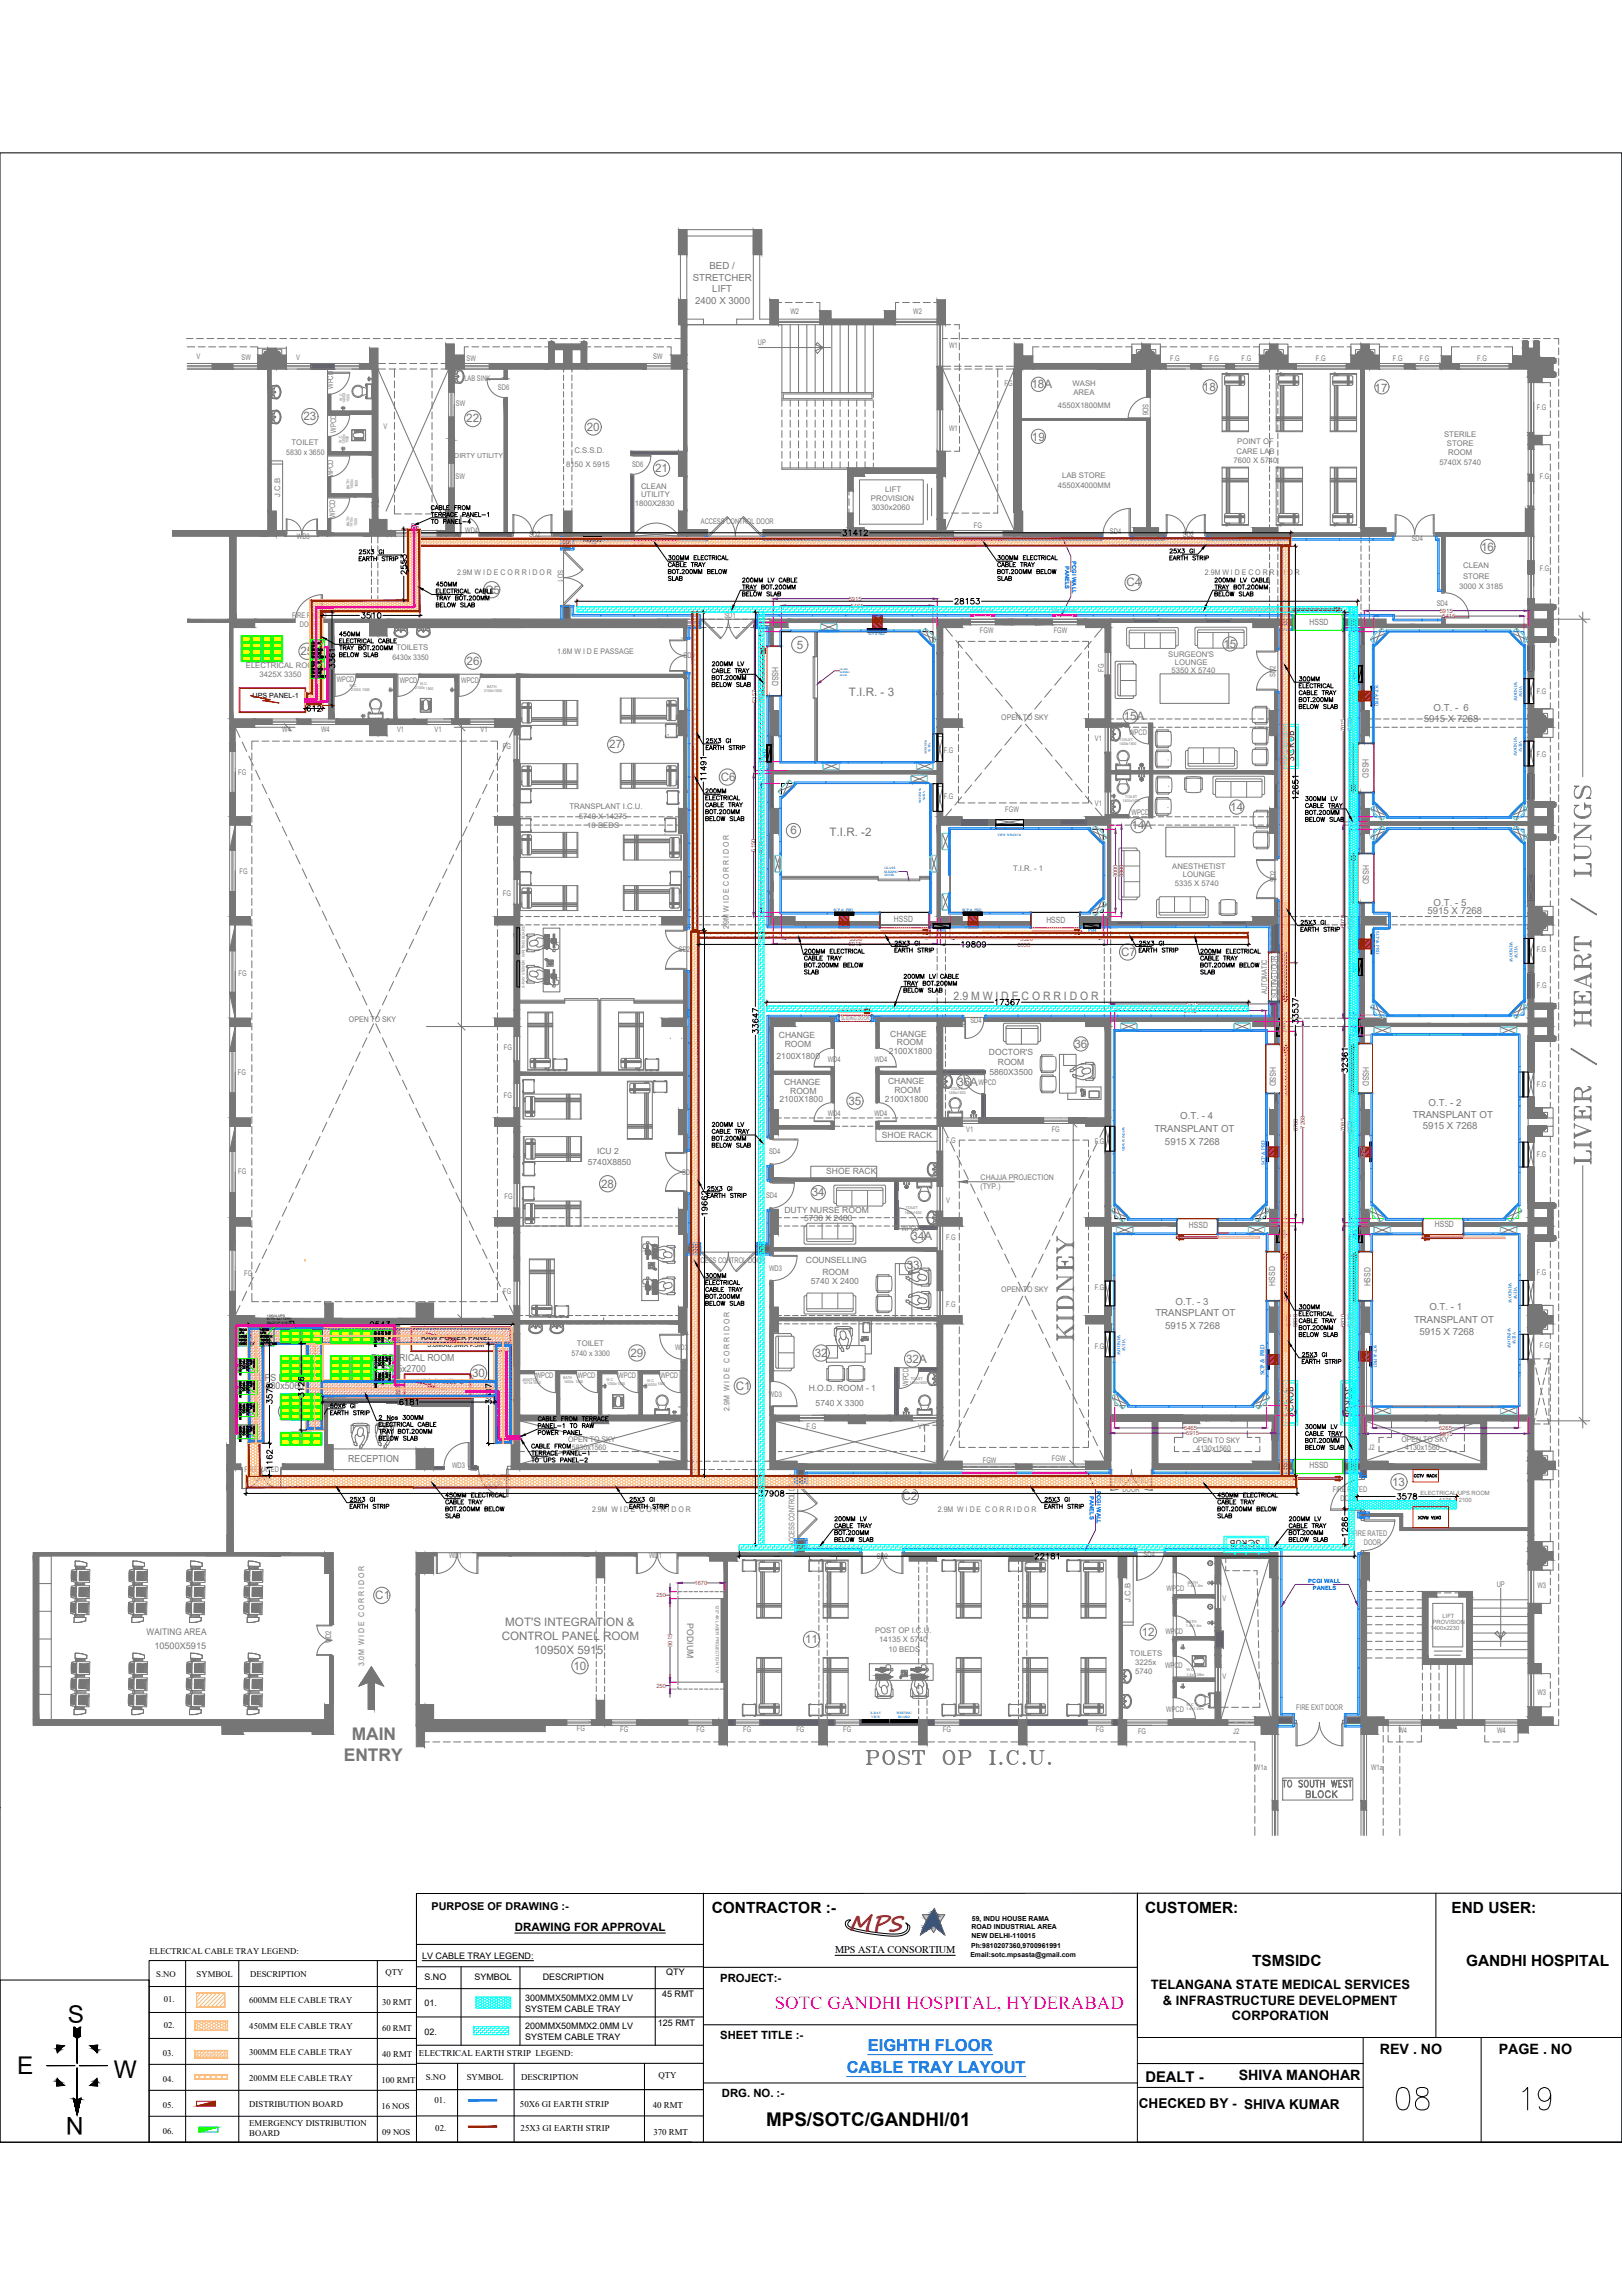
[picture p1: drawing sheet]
<svg xmlns="http://www.w3.org/2000/svg" width="594mm" height="841mm" viewBox="0 0 594 841" stroke-linecap="round" stroke-linejoin="round" font-family="sans-serif">
<defs><g id="words">
<text font-size="14.1" fill="#767676" x="585.6" y="427.9" transform="rotate(-90 585.6 427.9)">LIVER / HEART / LUNGS</text>
<g font-size="12.8">
<text x="510.1" y="774.3">08</text>
<text x="556.7" y="774.3">19</text>
</g>
<text font-size="10.1" fill="#767676" x="394.1" y="492.5" transform="rotate(-90 394.1 492.5)">KIDNEY</text>
<g font-size="8.9">
<text x="24.9" y="741.2">S</text>
<text x="6.3" y="759.9">E</text>
<text x="41.7" y="761.5">W</text>
<text x="30.6" y="775.9" transform="rotate(-180 30.6 775.9)">N</text>
</g>
<text font-size="8.8" fill="#767676" x="316.1" y="647.7">POST OP I.C.U.</text>
<text font-size="8.1" fill="#991b1e" x="311.1" y="707.8">MPS</text>
<text font-size="6.9" fill="#f0f" x="283.8" y="736.1">SOTC GANDHI HOSPITAL, HYDERABAD</text>
<text font-size="6.9" x="280.6" y="779.1">MPS/SOTC/GANDHI/01</text>
<g font-size="6.4" fill="#767676">
<text x="128.8" y="637.6">MAIN</text>
<text x="125.9" y="645.3">ENTRY</text>
</g>
<g font-size="6.1" fill="#00f">
<text x="317.8" y="751.7">EIGHTH FLOOR</text>
<text x="310.1" y="759.7">CABLE TRAY LAYOUT</text>
</g>
<g font-size="5.7" fill="#767676">
<text x="468.5" y="656.2">TO SOUTH WEST</text>
<text x="477.3" y="660">BLOCK</text>
</g>
<g font-size="5.7">
<text x="260.7" y="700.9">CONTRACTOR :-</text>
<text x="419.4" y="701.2">CUSTOMER:</text>
<text x="531.6" y="701.2">END USER:</text>
<text x="458.6" y="720.3">TSMSIDC</text>
<text x="536.9" y="720.3">GANDHI HOSPITAL</text>
</g>
<text font-size="5.4" x="419.5" y="763.1">DEALT -</text>
<g font-size="5.2">
<text x="505.4" y="752.8">REV . NO</text>
<text x="548.9" y="752.8">PAGE . NO</text>
<text x="453.7" y="762.1">SHIVA MANOHAR</text>
</g>
<text font-size="5" x="417.1" y="772.4">CHECKED BY - SHIVA KUMAR</text>
<g font-size="4.7">
<text x="421.6" y="728.9">TELANGANA STATE MEDICAL SERVICES</text>
<text x="425.9" y="734.6">&amp; INFRASTRUCTURE DEVELOPMENT</text>
<text x="451.2" y="740.3">CORPORATION</text>
</g>
<g font-size="4.3" fill="#767676">
<text x="377.8" y="142.3">18A</text>
<text x="440.6" y="143.3">18</text>
<text x="503.5" y="143.5">17</text>
<text x="111.1" y="154.1">23</text>
<text x="170.8" y="154.8">22</text>
<text x="214.9" y="157.9">20</text>
<text x="378" y="161.5">19</text>
<text x="239.9" y="173">21</text>
<text x="542.5" y="201.8">16</text>
<text x="412.6" y="214.9">C4</text>
<text x="177.7" y="217.5">C5</text>
<text x="291.8" y="237.8">5</text>
<text x="448.1" y="237.4">15</text>
<text x="110.1" y="240.1">25</text>
<text x="170.9" y="243.7">26</text>
<text x="311" y="255.1">T.I.R. - 3</text>
<text x="411.6" y="264">15A</text>
<text x="223.2" y="274.3">27</text>
<text x="264" y="286.2">C6</text>
<text x="450.6" y="297.2">14</text>
<text x="289.5" y="305.8">6</text>
<text x="414.5" y="304">14A</text>
<text x="303.9" y="306.4">T.I.R. -2</text>
<text x="410.6" y="350.3">C7</text>
<text x="349.3" y="366.3">2.9 M W I D E C O R R I D O R</text>
<text x="393.5" y="384">36</text>
<text x="350.6" y="397.9">36A</text>
<text x="310.8" y="404.9">35</text>
<text x="220.2" y="435.2">28</text>
<text x="297.3" y="438.5">34</text>
<text x="333.9" y="454.3">34A</text>
<text x="332.1" y="465.1">33</text>
<text x="230.9" y="497.2">29</text>
<text x="298.4" y="497.2">32</text>
<text x="331.9" y="499.4">32A</text>
<text x="172.9" y="504.6">30</text>
<text x="269.5" y="509.4">C1</text>
<text x="102.6" y="518.6">31</text>
<text x="509.9" y="544.6">13</text>
<text x="330.5" y="549.7">C2</text>
<text x="137.5" y="586">C1</text>
<text x="185.1" y="595.9">MOT'S INTEGRATION &amp;</text>
<text x="418.2" y="599.4">12</text>
<text x="183.8" y="601.1">CONTROL PANEL ROOM</text>
<text x="294.9" y="602.2">11</text>
<text x="195.6" y="606.2">10950X 5915</text>
<text x="210" y="611.8">10</text>
</g>
<g font-size="4.2">
<text x="188.5" y="707.5">DRAWING FOR APPROVAL</text>
<text x="263.8" y="726.2">PROJECT:-</text>
<text x="263.8" y="747.1">SHEET TITLE :-</text>
<text x="264.4" y="768.3">DRG. NO. :-</text>
</g>
<text font-size="4" x="158.1" y="700">PURPOSE OF DRAWING :-</text>
<text font-size="3.8" x="305.9" y="715.7">MPS ASTA CONSORTIUM</text>
<g font-size="3.5" fill="#767676">
<text x="259.9" y="98.6">BED /</text>
<text x="253.7" y="102.9">STRETCHER</text>
<text x="260.9" y="107.2">LIFT</text>
<text x="254.6" y="111.4">2400 X 3000</text>
<text x="525" y="260.4">O.T. - 6</text>
<text x="521.5" y="264.4">5915 X 7268</text>
<text x="522.8" y="334.9">5915 X 7268</text>
<text x="525.1" y="331.9">O.T. - 5</text>
<text x="523.3" y="405.2">O.T. - 2</text>
<text x="432.3" y="410.1">O.T. - 4</text>
<text x="517.5" y="409.8">TRANSPLANT OT</text>
<text x="521.1" y="413.9">5915 X 7268</text>
<text x="422.8" y="414.8">TRANSPLANT OT</text>
<text x="426.7" y="419.7">5915 X 7268</text>
<text x="430.6" y="478.1">O.T. - 3</text>
<text x="423.2" y="482.3">TRANSPLANT OT</text>
<text x="517.9" y="484.8">TRANSPLANT OT</text>
<text x="523.5" y="480.1">O.T. - 1</text>
<text x="426.8" y="487.2">5915 X 7268</text>
<text x="519.9" y="489.4">5915 X 7268</text>
<text x="136" y="498.9">ELECTRICAL ROOM</text>
<text x="140.2" y="502.8">6725x2700</text>
<text x="94.6" y="506">UPS ROOM</text>
<text x="95.6" y="509">3230x5060</text>
<text x="127.6" y="535.7">RECEPTION</text>
</g>
<g font-size="3.5">
<text x="474" y="278.7" transform="rotate(-90 474 278.7)">SCRUB</text>
<text x="492.7" y="508.3" transform="rotate(90 492.7 508.3)">SCRUB</text>
<text x="473.8" y="519.3" transform="rotate(-90 473.8 519.3)">SCRUB</text>
<text x="461.6" y="564.5" transform="rotate(-180 461.6 564.5)">SCRUB</text>
</g>
<g font-size="3.3" fill="#767676">
<text x="53.7" y="599.1">WAITING AREA</text>
<text x="56.5" y="604.3">10500X5915</text>
</g>
<g font-size="3.3">
<text x="154.6" y="717.8">LV CABLE TRAY LEGEND:</text>
<text x="155.5" y="725.5">S.NO</text>
<text x="173.7" y="725.7">SYMBOL</text>
<text x="198.8" y="725.7">DESCRIPTION</text>
<text x="244" y="723.8">QTY</text>
<text x="242.5" y="731.8">45 RMT</text>
<text x="155.5" y="735.2">01.</text>
<text x="192.3" y="737.2">SYSTEM CABLE TRAY</text>
<text x="192.4" y="733.2">300MMX50MMX2.0MM LV</text>
<text x="192.4" y="743.6">200MMX50MMX2.0MM LV</text>
<text x="241" y="742.5">125 RMT</text>
<text x="155.5" y="745.6">02.</text>
<text x="192.3" y="747.6">SYSTEM CABLE TRAY</text>
</g>
<text font-size="3.2" fill="#767676" x="251.7" y="594.9" transform="rotate(90 251.7 594.9)">PODIUM</text>
<g font-size="3.2">
<text x="54.7" y="716">ELECTRICAL CABLE TRAY LEGEND:</text>
<text x="57.2" y="724.5">S.NO</text>
<text x="72" y="724.5">SYMBOL</text>
<text x="91.6" y="724.5">DESCRIPTION</text>
<text x="141.2" y="723.9">QTY</text>
<text x="60" y="733.8">01.</text>
<text x="91.2" y="734.1">600MM ELE CABLE TRAY</text>
<text x="139.9" y="734.8">30 RMT</text>
<text x="60" y="743.3">02.</text>
<text x="91.3" y="743.6">450MM ELE CABLE TRAY</text>
<text x="139.9" y="744.3">60 RMT</text>
<text x="59.7" y="753.5">03.</text>
<text x="91.2" y="753.1">300MM ELE CABLE TRAY</text>
<text x="140" y="753.8">40 RMT</text>
<text x="153.4" y="753.6">ELECTRICAL EARTH STRIP LEGEND:</text>
<text x="241.1" y="761.6">QTY</text>
<text x="59.7" y="763">04.</text>
<text x="91.3" y="762.6">200MM ELE CABLE TRAY</text>
<text x="139.7" y="763.3">100 RMT</text>
<text x="156" y="762.2">S.NO</text>
<text x="170.9" y="762.2">SYMBOL</text>
<text x="190.8" y="762.2">DESCRIPTION</text>
<text x="59.7" y="772.5">05.</text>
<text x="91.3" y="772.2">DISTRIBUTION BOARD</text>
<text x="139.7" y="772.8">16 NOS</text>
<text x="159.2" y="770.7">01.</text>
<text x="190.4" y="772">50X6 GI EARTH STRIP</text>
<text x="239.1" y="772.6">40 RMT</text>
<text x="91.3" y="779.2">EMERGENCY DISTRIBUTION</text>
<text x="59.7" y="782">06.</text>
<text x="91.3" y="782.8">BOARD</text>
<text x="140" y="782.3">09 NOS</text>
<text x="159.4" y="780.8">02.</text>
<text x="190.7" y="780.9">25X3 GI EARTH STRIP</text>
<text x="239.3" y="782.3">370 RMT</text>
</g>
<g font-size="3.1" fill="#767676">
<text x="479.6" y="229.1">HSSD</text>
<text x="282.9" y="244.4" transform="rotate(90 282.9 244.4)">HSSD</text>
<text x="499" y="278" transform="rotate(90 499 278)">HSSD</text>
<text x="499.1" y="317" transform="rotate(90 499.1 317)">HSSD</text>
<text x="327.4" y="338">HSSD</text>
<text x="383.2" y="338.4">HSSD</text>
<text x="285.3" y="380.5">CHANGE</text>
<text x="287.4" y="383.6">ROOM</text>
<text x="326.1" y="379.9">CHANGE</text>
<text x="328.5" y="383.1">ROOM</text>
<text x="284.4" y="388">2100X1800</text>
<text x="325.5" y="386.1">2100X1800</text>
<text x="362.2" y="386.6">DOCTOR'S</text>
<text x="362.4" y="394.1">5860X3500</text>
<text x="365.5" y="390.4">ROOM</text>
<text x="465.1" y="391.1" transform="rotate(90 465.1 391.1)">HSSD</text>
<text x="499.1" y="391" transform="rotate(90 499.1 391)">HSSD</text>
<text x="287.2" y="397.7">CHANGE</text>
<text x="289.4" y="400.9">ROOM</text>
<text x="325.3" y="397.4">CHANGE</text>
<text x="327.6" y="400.6">ROOM</text>
<text x="285.5" y="404">2100X1800</text>
<text x="324.1" y="403.7">2100X1800</text>
<text x="323" y="417.2">SHOE RACK</text>
<text x="218.7" y="423">ICU 2</text>
<text x="215.3" y="426.8">5740X8850</text>
<text x="302.6" y="430.4">SHOE RACK</text>
<text x="287.3" y="444.4">DUTY NURSE ROOM</text>
<text x="294.6" y="447.4">5730 X 2400</text>
<text x="435.5" y="449.9">HSSD</text>
<text x="525.5" y="449.8">HSSD</text>
<text x="295.2" y="463">COUNSELLING</text>
<text x="301.2" y="467.1">ROOM</text>
<text x="296.9" y="470.4">5740 X 2400</text>
<text x="467" y="471.1" transform="rotate(-90 467 471.1)">HSSD</text>
<text x="502" y="471.4" transform="rotate(-90 502 471.4)">HSSD</text>
<text x="296.2" y="509.9">H.O.D. ROOM - 1</text>
<text x="298.7" y="515.1">5740 X 3300</text>
<text x="479.6" y="538">HSSD</text>
</g>
<g font-size="2.8" fill="#767676">
<text x="289.5" y="115">W2</text>
<text x="334.5" y="115">W2</text>
<text x="72" y="131.7">V</text>
<text x="239.3" y="131.6">SW</text>
<text x="277.6" y="126.5">UP</text>
<text x="347.6" y="127.6">W1</text>
<text x="88.5" y="132">SW</text>
<text x="108.5" y="132.1">V</text>
<text x="170.9" y="132.4">SW</text>
<text x="428.6" y="132.4">F.G</text>
<text x="442.9" y="132.4">F.G</text>
<text x="454.8" y="132.4">F.G</text>
<text x="482" y="132.4">F.G</text>
<text x="510.2" y="132.4">F.G</text>
<text x="520" y="132.4">F.G</text>
<text x="541.1" y="132.4">F.G</text>
<text x="122" y="142.5" transform="rotate(-90 122 142.5)">WPCD</text>
<text x="170.1" y="139.8">LAB SINK</text>
<text x="182.4" y="143.1">SD6</text>
<text x="367.9" y="141.5">FG</text>
<text x="392.9" y="141.5">WASH</text>
<text x="167" y="148.7">SW</text>
<text x="387.5" y="149.4">4550X1800MM</text>
<text x="393.1" y="144.8">AREA</text>
<text x="418.5" y="147.9" transform="rotate(90 418.5 147.9)">SD6</text>
<text x="562.8" y="150.4">F.G</text>
<text x="123.2" y="158.6" transform="rotate(-90 123.2 158.6)">WPCD</text>
<text x="140.5" y="157.3">V</text>
<text x="347.6" y="158">W1</text>
<text x="528.9" y="160">STERILE</text>
<text x="104.8" y="166.6">5830 x 3650</text>
<text x="106.8" y="162.9">TOILET</text>
<text x="210.4" y="165.9">C.S.S.D.</text>
<text x="452.9" y="166.3">CARE LAB</text>
<text x="453.1" y="162.9">POINT OF</text>
<text x="530" y="163.4">STORE</text>
<text x="530.4" y="166.9">ROOM</text>
<text x="207.3" y="171">8150 X 5915</text>
<text x="231.5" y="171.2">SD6</text>
<text x="451.8" y="169.7">7600 X 5740</text>
<text x="527.2" y="170.3">5740X 5740</text>
<text x="122" y="174.8" transform="rotate(-90 122 174.8)">WPCD</text>
<text x="166.9" y="175.7">SW</text>
<text x="234.8" y="179.1">CLEAN</text>
<text x="387.5" y="178.9">4550X4000MM</text>
<text x="389" y="175.2">LAB STORE</text>
<text x="564" y="175.6">F.G</text>
<text x="102.6" y="182" transform="rotate(-90 102.6 182)">J.C.B</text>
<text x="232.5" y="185.5">1800X2830</text>
<text x="234.8" y="182.1">UTILITY</text>
<text x="319" y="183.5">PROVISION</text>
<text x="324.2" y="180.2">LIFT</text>
<text x="122.8" y="189.7" transform="rotate(-90 122.8 189.7)">WPCD</text>
<text x="256.7" y="191.9">ACCESS CONTROL DOOR</text>
<text x="319.3" y="187.1">3030x2060</text>
<text x="108.7" y="197.4">WD3</text>
<text x="150.6" y="193.8">FG</text>
<text x="170.4" y="195.4">WD4</text>
<text x="193.8" y="196.8">SD2</text>
<text x="356.7" y="193.4">FG</text>
<text x="406.5" y="195.8">SD4</text>
<text x="433.2" y="196.8">SD2</text>
<text x="517.1" y="198.3">SD4</text>
<text x="204.3" y="209" transform="rotate(90 204.3 209)">SD1</text>
<text x="535.9" y="208.3">CLEAN</text>
<text x="564" y="209.3">F.G</text>
<text x="167.4" y="210.8">2.9M W I D E C O R R I D O R</text>
<text x="441.3" y="210.7">2.9M W I D E C O R R I D O R</text>
<text x="534.5" y="216">3000 X 3185</text>
<text x="535.9" y="212.4">STORE</text>
<text x="107" y="226.5">FIRE RATED</text>
<text x="265.3" y="226.3">SD1</text>
<text x="526.2" y="222.1">SD4</text>
<text x="109.8" y="229.8">DOOR</text>
<text x="358.9" y="231.8">FGW</text>
<text x="385.9" y="231.8">FGW</text>
<text x="145" y="238.2">TOILETS</text>
<text x="204.1" y="239.6">1.6M W I D E PASSAGE</text>
<text x="90" y="244.9">ELECTRICAL ROOM</text>
<text x="143.7" y="241.8">6430x 3350</text>
<text x="250.3" y="241.3">SD3</text>
<text x="427.9" y="240.8">SURGEON'S</text>
<text x="430.3" y="243.6">LOUNGE</text>
<text x="95.1" y="248.1">3425X 3350</text>
<text x="123.3" y="249.9">WPCD</text>
<text x="146.4" y="250.3">WPCD</text>
<text x="168.9" y="250.3">WPCD</text>
<text x="404.3" y="246.1" transform="rotate(-90 404.3 246.1)">FG</text>
<text x="429.1" y="246.7">5350 X 5740</text>
<text x="467.2" y="248.1" transform="rotate(-90 467.2 248.1)">SD2</text>
<text x="562.8" y="254.3">F.G</text>
<text x="366.7" y="263.9">OPEN TO SKY</text>
<text x="103.4" y="268.3">W4</text>
<text x="117.6" y="268.3">W4</text>
<text x="145.4" y="268.2">V1</text>
<text x="159.2" y="268.2">V1</text>
<text x="176" y="268.2">V1</text>
<text x="413.6" y="269.4">WPCD</text>
<text x="184.2" y="274.3">FG</text>
<text x="345.7" y="275.8">F.G</text>
<text x="401" y="271.6">V1</text>
<text x="562.8" y="277.5">F.G</text>
<text x="87.3" y="284.1">FG</text>
<text x="345.7" y="292.9">F.G</text>
<text x="208.6" y="296.5">TRANSPLANT I.C.U.</text>
<text x="368.2" y="297.6">FGW</text>
<text x="401" y="295.4">V1</text>
<text x="414.4" y="298.5">WPCD</text>
<text x="212" y="300.3">5740 X 14275</text>
<text x="215.1" y="303.6">10 BEDS</text>
<text x="87.7" y="320.2">FG</text>
<text x="371" y="319.4">T.I.R. - 1</text>
<text x="429.4" y="318.4">ANESTHETIST</text>
<text x="433.2" y="321.4">LOUNGE</text>
<text x="467.3" y="323.2" transform="rotate(-90 467.3 323.2)">SD2</text>
<text x="184.2" y="328.2">FG</text>
<text x="430.3" y="324.8">5335 X 5740</text>
<text x="267" y="340.6" transform="rotate(-90 267 340.6)">2.9M W I D E C O R R I D O R</text>
<text x="248.6" y="348.8">SD2</text>
<text x="562.8" y="349">F.G</text>
<text x="87.4" y="357.6">FG</text>
<text x="464.1" y="364.2" transform="rotate(-90 464.1 364.2)">AUTOMATIC</text>
<text x="467.8" y="365.9" transform="rotate(-90 467.8 365.9)">SLIDING DOOR</text>
<text x="562.9" y="361.9">F.G</text>
<text x="127.8" y="374.5">OPEN TO SKY</text>
<text x="355.4" y="374.7">SD4</text>
<text x="184.5" y="384.7">FG</text>
<text x="303.2" y="389">WD4</text>
<text x="320.3" y="389">WD4</text>
<text x="87.1" y="394.1">FG</text>
<text x="358.4" y="397.7">WPCD</text>
<text x="562.8" y="398.5">F.G</text>
<text x="184.5" y="402.3">FG</text>
<text x="303.2" y="409">WD4</text>
<text x="320.3" y="409">WD4</text>
<text x="346.5" y="418.7">F.G</text>
<text x="353.9" y="415">V1</text>
<text x="385.2" y="415">FG</text>
<text x="401" y="419.2">F.G</text>
<text x="281.7" y="423.1">SD4</text>
<text x="562.8" y="424.2">F.G</text>
<text x="87.3" y="430.2">FG</text>
<text x="249.8" y="430.5">SD2</text>
<text x="359.1" y="435.8">(TYP.)</text>
<text x="359.2" y="432.4">CHAJJA PROJECTION</text>
<text x="184.8" y="439.4">FG</text>
<text x="280.6" y="439">SD4</text>
<text x="346.5" y="440.7">V</text>
<text x="330.2" y="451.2">WPCD</text>
<text x="346.5" y="454.5">F.G</text>
<text x="89.4" y="467.6">FG</text>
<text x="253.7" y="462.7">ACCESS CONTROL DOOR</text>
<text x="281.7" y="465.7">WD3</text>
<text x="562.8" y="467.2">F.G</text>
<text x="366.7" y="473.5">OPEN TO SKY</text>
<text x="401" y="472.7">F.G</text>
<text x="184.3" y="474.1">FG</text>
<text x="346.5" y="478.9">F.G</text>
<text x="209.4" y="497">5740 x 3300</text>
<text x="211.3" y="493.3">TOILET</text>
<text x="247.2" y="494.6">WD3</text>
<text x="401" y="494.3">F.G</text>
<text x="564" y="493.9">F.G</text>
<text x="196.2" y="505.1">WPCD</text>
<text x="211.6" y="505.1">WPCD</text>
<text x="226.5" y="505.1">WPCD</text>
<text x="241.9" y="505">WPCD</text>
<text x="332.8" y="507.9" transform="rotate(-90 332.8 507.9)">WPCD</text>
<text x="281.7" y="511.8">WD3</text>
<text x="267.2" y="516.9" transform="rotate(-90 267.2 516.9)">2.9M W I D E C O R R I D O R</text>
<text x="295.4" y="523.7">F.G</text>
<text x="336.3" y="523.7">V1</text>
<text x="208.1" y="528.3">OPEN TO SKY</text>
<text x="209.5" y="531.4">5830x1560</text>
<text x="436.9" y="528.7">OPEN TO SKY</text>
<text x="438.3" y="531.8">4130x1560</text>
<text x="501.2" y="531.2">J2</text>
<text x="513.3" y="528.3">OPEN TO SKY</text>
<text x="514.7" y="531.4">4130x1560</text>
<text x="89.5" y="539.5">FIRE RATED</text>
<text x="165.6" y="537.9">WD3</text>
<text x="360" y="536.2">FGW</text>
<text x="385.3" y="535.6">FGW</text>
<text x="93.1" y="542.6">DOOR</text>
<text x="174.8" y="542.3">FIRE RATED</text>
<text x="177.6" y="545.1">DOOR</text>
<text x="408.2" y="543.5">FIRE RATED</text>
<text x="411.1" y="546.9">DOOR</text>
<text x="488.2" y="546.8">FIRE RATED</text>
<text x="491" y="550.2">DOOR</text>
<text x="216.9" y="554.2">2.9M W I D E C O R R I D O R</text>
<text x="343.5" y="554.2">2.9M W I D E C O R R I D O R</text>
<text x="495.5" y="562.9">FIRE RATED</text>
<text x="291" y="566.6" transform="rotate(-90 291 566.6)">ACCESS CONTROL DOOR</text>
<text x="499.5" y="566.3">DOOR</text>
<text x="164.5" y="571">WD1</text>
<text x="237.7" y="571">WD1</text>
<text x="321.1" y="571.2">SD2</text>
<text x="418.9" y="570.4">SD4</text>
<text x="548.2" y="581.4">UP</text>
<text x="563.1" y="581.8">W3</text>
<text x="414.1" y="587" transform="rotate(-90 414.1 587)">J.C.B</text>
<text x="427.3" y="583.1">WPCD</text>
<text x="447.8" y="586.6">V</text>
<text x="320.5" y="598.5">POST OP I.C.U.</text>
<text x="426.8" y="598.9">WPCD</text>
<text x="121.3" y="602.3" transform="rotate(-90 121.3 602.3)">WD2</text>
<text x="322" y="601.9">14135 X 5740</text>
<text x="325.4" y="605.3">10 BEDS</text>
<text x="133.4" y="610.6" transform="rotate(-90 133.4 610.6)">3.0 M W I D E C O R R I D O R</text>
<text x="413.9" y="606.9">TOILETS</text>
<text x="415.8" y="610">3225x</text>
<text x="426.7" y="611.2">WPCD</text>
<text x="415.8" y="613.5">5740</text>
<text x="447.8" y="615.1">V</text>
<text x="563.1" y="621.1">W3</text>
<text x="427.1" y="627.5">WPCD</text>
<text x="474.8" y="626.8">FIRE EXIT DOOR</text>
<text x="211.3" y="634.4">FG</text>
<text x="227.2" y="634.9">FG</text>
<text x="255.1" y="634.9">FG</text>
<text x="272.3" y="634.9">FG</text>
<text x="291.7" y="634.9">FG</text>
<text x="308.8" y="634.9">FG</text>
<text x="345.4" y="634.9">FG</text>
<text x="401.4" y="634.9">FG</text>
<text x="416.8" y="635.5">FG</text>
<text x="451.6" y="635.4">J2</text>
<text x="512.2" y="635.2">W4</text>
<text x="548.4" y="635.2">W4</text>
<text x="459.6" y="648.8">W1a</text>
<text x="502.2" y="648.8">W1a</text>
</g>
<text font-size="2.6" fill="#767676" x="166.4" y="167.7">DIRTY UTILITY</text>
<g font-size="2.6">
<text x="92.5" y="255.8">UPS PANEL-1</text>
<text x="154.2" y="491.1">RAW POWER PANEL</text>
<text x="156.5" y="493.7">3.6MX0.9MX1.5M</text>
<text x="153" y="507.3">UPS PANEL-2</text>
</g>
<g font-size="2.5">
<text x="355.8" y="707">ROAD INDUSTRIAL AREA</text>
<text x="356" y="703.8">59, INDU HOUSE RAMA</text>
<text x="355.7" y="713.7">Ph:9810207360,9700961991</text>
<text x="355.8" y="710">NEW DELHI-110015</text>
<text x="355.4" y="717.3">Email:sotc.mpsasta@gmail.com</text>
</g>
<g font-size="2.2" fill="#00f">
<text x="215.6" y="200">DB</text>
<text x="495.6" y="245.6" transform="rotate(90 495.6 245.6)">DB</text>
<text x="279.1" y="274.7" transform="rotate(90 279.1 274.7)">DB</text>
<text x="343.5" y="341.8">DB</text>
<text x="398.5" y="341.8">DB</text>
<text x="495.6" y="353" transform="rotate(90 495.6 353)">DB</text>
<text x="495.6" y="375.1" transform="rotate(90 495.6 375.1)">DB</text>
<text x="470.9" y="378" transform="rotate(-90 470.9 378)">DB</text>
<text x="470.9" y="453.7" transform="rotate(-90 470.9 453.7)">DB</text>
<text x="495.6" y="450.8" transform="rotate(90 495.6 450.8)">DB</text>
<text x="463.2" y="503.9" transform="rotate(-90 463.2 503.9)">SCP &amp; PRD</text>
</g>
<g font-size="2.1" fill="#00f">
<text x="390.1" y="207.3" transform="rotate(90 390.1 207.3)">PANELS</text>
<text x="392.6" y="205.6" transform="rotate(90 392.6 205.6)">PCGI WALL</text>
<text x="399.2" y="548.2" transform="rotate(90 399.2 548.2)">PANELS</text>
<text x="401.7" y="546.5" transform="rotate(90 401.7 546.5)">PCGI WALL</text>
<text x="479.2" y="580.2">PCGI WALL</text>
<text x="480.8" y="582.8">PANELS</text>
</g>
<g font-size="2.1" fill="#b8008a">
<text x="310.8" y="220.2">5915</text>
<text x="311.6" y="222.7">5465</text>
<text x="527.3" y="224.6">5915</text>
<text x="528.3" y="226.5">5415</text>
<text x="277" y="257.6" transform="rotate(-90 277 257.6)">5357</text>
<text x="279.2" y="257.6" transform="rotate(-90 279.2 257.6)">4692</text>
<text x="492.7" y="268" transform="rotate(-90 492.7 268)">7015</text>
<text x="495.1" y="267.8" transform="rotate(-90 495.1 267.8)">6680</text>
<text x="276.8" y="312.1" transform="rotate(-90 276.8 312.1)">5150</text>
<text x="279.5" y="313.1" transform="rotate(-90 279.5 313.1)">4650</text>
<text x="409.3" y="321.5" transform="rotate(-90 409.3 321.5)">3000</text>
<text x="411.5" y="321.5" transform="rotate(-90 411.5 321.5)">3300</text>
<text x="492.7" y="340.1" transform="rotate(-90 492.7 340.1)">6970</text>
<text x="495.1" y="340.3" transform="rotate(-90 495.1 340.3)">6705</text>
<text x="310.8" y="346.7">5915</text>
<text x="311.1" y="344.7">5358</text>
<text x="372.7" y="346.9">6030</text>
<text x="373.6" y="344.7">5526</text>
<text x="433.6" y="371.1">5445</text>
<text x="434.5" y="368.6">5915</text>
<text x="477.9" y="413.6" transform="rotate(-90 477.9 413.6)">7268</text>
<text x="475.3" y="414.6" transform="rotate(-90 475.3 414.6)">6768</text>
<text x="492.7" y="414.5" transform="rotate(-90 492.7 414.5)">7085</text>
<text x="495.1" y="415.3" transform="rotate(-90 495.1 415.3)">6628</text>
<text x="472.8" y="486.1" transform="rotate(-90 472.8 486.1)">6172</text>
<text x="475.2" y="486.3" transform="rotate(-90 475.2 486.3)">6830</text>
<text x="492.7" y="486.3" transform="rotate(-90 492.7 486.3)">6830</text>
<text x="495.1" y="486.2" transform="rotate(-90 495.1 486.2)">6188</text>
<text x="433.7" y="524">5465</text>
<text x="434.5" y="525.9">5915</text>
<text x="527.1" y="524">5265</text>
<text x="527.3" y="526.1">5915</text>
<text x="254.3" y="580.8">1670</text>
<text x="240.4" y="585.3">250</text>
<text x="246.1" y="603.5" transform="rotate(-90 246.1 603.5)">3015</text>
<text x="240.4" y="618.5">250</text>
</g>
<g font-size="2.1" fill="#767676">
<text x="520.3" y="547.8">ELECTRICAL/UPS ROOM</text>
<text x="527" y="550.4">4175 X 2100</text>
<text x="528.4" y="592.8">LIFT</text>
<text x="523.9" y="597.4">1400x2230</text>
<text x="524.7" y="595">PROVISION</text>
</g>
<text font-size="1.9" fill="#767676" x="308" y="373.9">SLIDING DOOR</text>
<text font-size="1.8" fill="#767676" x="231.9" y="200.1">SLIDING GLASS WINDOW</text>
<text font-size="1.8" fill="#00f" x="463.2" y="426.9" transform="rotate(-90 463.2 426.9)">SCP &amp; PRD</text>
<g font-size="1.7" fill="#00f">
<text x="504.1" y="341.2" transform="rotate(90 504.1 341.2)">SCP &amp; PRD</text>
<text x="552.8" y="345.2" transform="rotate(90 552.8 345.2)">WINDOW</text>
<text x="554.7" y="346.7" transform="rotate(90 554.7 346.7)">VIEW</text>
<text x="552.6" y="470.1" transform="rotate(90 552.6 470.1)">WINDOW</text>
<text x="554.5" y="471.6" transform="rotate(90 554.5 471.6)">VIEW</text>
<text x="409.1" y="489.2" transform="rotate(90 409.1 489.2)">WINDOW</text>
<text x="411" y="490.7" transform="rotate(90 411 490.7)">VIEW</text>
<text x="552.1" y="486.8" transform="rotate(90 552.1 486.8)">WINDOW</text>
<text x="554" y="488.3" transform="rotate(90 554 488.3)">VIEW</text>
<text x="503.2" y="492.7" transform="rotate(90 503.2 492.7)">SCP &amp; PRD</text>
</g>
<g font-size="1.6" fill="#767676">
<text x="352.8" y="199.7">VIEW WINDOW</text>
<text x="355.6" y="224.7">VIEW WINDOW</text>
<text x="385.1" y="224.4">VIEW WINDOW</text>
<text x="357.7" y="541.8">VIEW WINDOW</text>
<text x="383.8" y="541.8">VIEW WINDOW</text>
<text x="262.1" y="588.1" transform="rotate(90 262.1 588.1)">120&quot; 4K LASER PROJECTION T.V</text>
</g>
<g font-size="1.6" fill="#00f">
<text x="503.8" y="251.1" transform="rotate(90 503.8 251.1)">SCP &amp; PRD</text>
<text x="554.6" y="250.1" transform="rotate(90 554.6 250.1)">WINDOW</text>
<text x="556.4" y="251.5" transform="rotate(90 556.4 251.5)">VIEW</text>
<text x="554.5" y="270.1" transform="rotate(90 554.5 270.1)">WINDOW</text>
<text x="556.3" y="271.5" transform="rotate(90 556.3 271.5)">VIEW</text>
</g>
<g font-size="1.4" fill="#767676">
<text x="125.4" y="146.8" transform="rotate(-90 125.4 146.8)">W.C</text>
<text x="126.6" y="147.5" transform="rotate(-90 126.6 147.5)">1405X</text>
<text x="128" y="147.2" transform="rotate(-90 128 147.2)">1500</text>
<text x="125.2" y="162.2" transform="rotate(-90 125.2 162.2)">W.C</text>
<text x="126.4" y="162.6" transform="rotate(-90 126.4 162.6)">1350x</text>
<text x="127.6" y="162.5" transform="rotate(-90 127.6 162.5)">1500</text>
<text x="128.1" y="179.2" transform="rotate(-90 128.1 179.2)">BATH</text>
<text x="129.4" y="179.1" transform="rotate(-90 129.4 179.1)">1400x</text>
<text x="131" y="178.6" transform="rotate(-90 131 178.6)">1500</text>
<text x="128" y="192.7" transform="rotate(-90 128 192.7)">BATH</text>
<text x="129.2" y="193" transform="rotate(-90 129.2 193)">1415x</text>
<text x="130.8" y="192.6" transform="rotate(-90 130.8 192.6)">1500</text>
<text x="128" y="251.7">W.C</text>
<text x="153.9" y="251.1">W.C</text>
<text x="128.6" y="253.3">2100X 1500</text>
<text x="152.1" y="252.6">2100x 1500</text>
<text x="177.4" y="253.7">2100x1500</text>
<text x="178.5" y="252.1">BATH</text>
<text x="409.9" y="272.8">1400x1600</text>
<text x="410.1" y="271.4">TOIILET</text>
<text x="412.1" y="292.3">TOILET</text>
<text x="411.2" y="294">1400x1470</text>
<text x="192.3" y="350.7" transform="rotate(-90 192.3 350.7)">WRITING BOARD</text>
<text x="192.2" y="362" transform="rotate(-90 192.2 362)">X-RAY VIEWER</text>
<text x="347.4" y="401.1">1400x1600</text>
<text x="348.2" y="399.4">TOILET</text>
<text x="331.8" y="443.1">TOILET</text>
<text x="331.3" y="444.8">1400x1600</text>
<text x="191.2" y="506">JANITOR</text>
<text x="191.6" y="507.1">1415x1500</text>
<text x="206.2" y="505.4">BATH</text>
<text x="206.6" y="506.7">1400x 1500</text>
<text x="222.1" y="506.1">W.C</text>
<text x="222.4" y="507.5">1350x 1500</text>
<text x="237" y="507.7">1405X1500</text>
<text x="237" y="506.3">W.C</text>
<text x="333.2" y="507.2">1400x1600</text>
<text x="333.6" y="505.6">TOILET</text>
<text x="434.8" y="581.6">1.4x1.4m</text>
<text x="435" y="580.3">BATH</text>
<text x="434.3" y="596.3">1.4x1.4m</text>
<text x="434.5" y="594.7">BATH</text>
<text x="434.5" y="614">1.4x1.38m</text>
<text x="434.6" y="612.3">W.C</text>
<text x="434.4" y="626.8">1.4x1.39m</text>
<text x="434.6" y="625.3">W.C</text>
</g>
<g font-size="1.3" fill="#00f">
<text x="336.6" y="288.9" transform="rotate(90 336.6 288.9)">WINDOW</text>
<text x="338" y="290" transform="rotate(90 338 290)">VIEW</text>
<text x="323.9" y="319.7">SLIDING</text>
<text x="323.9" y="318.3">GLASS</text>
<text x="323.9" y="321.2">DOOR</text>
<text x="305.3" y="333.9">SCP &amp; PRD</text>
<text x="352.4" y="333.9">SCP &amp; PRD</text>
<text x="412" y="422" transform="rotate(-90 412 422)">VIEW WINDOW</text>
<text x="318.8" y="628.2">X-RAY</text>
<text x="319.1" y="629.6">VIEW</text>
<text x="328.4" y="628.3">WRITING</text>
<text x="328.9" y="629.7">BOARD</text>
</g>
<g font-size="1.2" fill="#00f">
<text x="318.1" y="232.7">SCP &amp; PRD</text>
<text x="338.6" y="271.2" transform="rotate(90 338.6 271.2)">WINDOW</text>
<text x="340" y="272.3" transform="rotate(90 340 272.3)">VIEW</text>
<text x="365.3" y="306.2">VIEW WINDOW</text>
</g>
<text font-size="1.2" fill="#767676" x="97.8" y="484.4">10KVA UPS</text>
<g font-size="1.2">
<text x="97.8" y="482.5">10KVA UPS</text>
<text x="97.8" y="483.8">WITH BATTERY</text>
<text x="97.8" y="485.2">BACKUP-9 NOS</text>
</g>
<g font-size=".9" fill="#00f">
<text x="307.6" y="245.4">GLASS</text>
<text x="307.5" y="246.5">SLIDING</text>
<text x="307.6" y="247.6">DOOR</text>
</g>
</g></defs>
<!-- layer: MGPS -->
<path d="M416.6 693.8v91.2h177.4M416.6 693.8h177.4v52.9h-177.4zM416.6 693.8l-159 .1M525.9 693.8v52.9M257.6 720.9h159M257.6 742h159M416.6 756.2h82.7M499.3 746.7v38M542.5 746.7v38.3M416.6 765h82.7" fill="none" stroke="#000" stroke-width=".37"/>
<!-- layer: proposed floor pattern -->
<path d="M257.6 763.3h159" fill="none" stroke="#000" stroke-width=".37"/>
<!-- layer: formate text -->
<path d="M317.8 752.9h45.8M310.1 761h65.6" fill="none" stroke="#00f" stroke-width=".37"/>
<!-- layer: Duct Insulations -->
<path d="M0 56h594v729h-594zM152.5 693.9v59.4M257.6 693.8v91.2" fill="none" stroke="#000" stroke-width=".37"/>
<!-- layer: 0 -->
<g fill="none" stroke="#000" stroke-width=".37">
<path d="M147.5 193.5l.8 .8M154.2 194.8l-.8 .8M473.1 194.8l-.8 .8M474.1 199.8l.8 .8M147.5 219.4l.8 .8M211.7 219.9l-.8 .8M497.6 219.9l-.8 .8M118.6 225.1l-.9 .8M121.2 224l.8 .8M154.2 225.1l-.8 .8M257.2 224l.8 .8M276.3 224l.8 .8"/>
<path d="M492.1 224l.9 .8M112.4 259.2l-.8 .8M118.6 259.2l-.8 .8M121.2 258.1l.8 .8M256.5 345.7l-.9 .8M257.2 340.6l.8 .9M257.6 340.6l.8 .9M457.6 345.7l-.8 .8M281.3 366.9l-.9 .8M457.6 366.9l-.8 .8M91.1 485l-.8 .8M98.3 492.2l.8 .8"/>
<path d="M109.9 491.9l.8 .8M178.6 492.2l.8 .8M188 485l-.8 .8M118.7 513.4l-.8 .8M181.4 513.4l-.8 .8M98.3 528.5l.8 .8M109.9 523.7l.8 .8M178.6 528.6l.8 .8M90.5 546.9l-.8 .8M98.3 540.3l.8 .8M257.6 540.3l.8 .8M474.1 540.3l.8 .8"/>
<path d="M475.4 546.9l-.8 .8M492.1 552.5l.9 .8M497.6 548l-.8 .8M533.9 548l-.8 .8M271.2 569.9l-.8 .8M276.3 565.6l.8 .8M492.1 565.6l.9 .8M496.4 569.9l-.8 .8M309.8 704.1l.8-.5h.9l-.8 1-.2 .8 .7 .7 1.3 .5 5 1.1 6.3 .8 4.5 .2 2.7-.6 .9-.6 .5-.9v-1l-.6-.9 1.3 1 .2 .6-.9 1.8-1.8 1.1-2.7 .3-4.1-.2-7.4-1-4.7-1.1-1.8-1.3-.3-.9z"/>
</g>
<!-- layer: formate text -->
<path d="M188.5 708.4h55.2" fill="none" stroke="#000" stroke-width=".37"/>
<!-- layer: pillar -->
<g fill="#000" stroke="#000" stroke-width=".37">
<path d="M20.7 749.4l2.8 .3h-2.7zM20.9 751.6h.6l-.3 .3zM27.2 742.9l1 .9h-1zM27.2 743.8h2.1v2.3zM28.2 743.8l1.1-.9v.9zM35 751.6h.6l-.1 .3zM33 749.7l2.8-.3-.1 .3zM20.8 764h2.4l.3 .2zM21 761.7l.2 .3h-.2zM27 769.5h2.5l-1.3 5.5zM29.3 769.2h.2zM33.3 764h2.4v.2z"/>
<path d="M35.5 761.7v.3h-.2z"/>
<path d="M17.2 756.9h10.2zM17.2 757l10.2-.1z"/>
<path d="M20.9 751.6l.1 .3h.2zM21 751.9h.2l-.2 .3z"/>
<path d="M20.9 751.3l.6 .3 .2-.3zM20.9 751.3l.6 .3h-.6z"/>
<path d="M20.9 751l.8 .3 .3-.3zM20.9 751l.8 .3h-.8z"/>
<path d="M20.9 750.7l1.1 .3 .3-.3zM20.9 750.7l1.1 .3h-1.1z"/>
<path d="M20.8 750.4l1.5 .3 .3-.3zM20.8 750.4l1.5 .3h-1.4z"/>
<path d="M20.8 750.2l1.8 .2 .3-.2zM20.8 750.2l1.8 .2h-1.8z"/>
<path d="M20.8 749.9l2.1 .3 .3-.3zM20.8 749.9l2.1 .3h-2.1z"/>
<path d="M20.8 749.7l2.4 .2 .3-.2zM20.8 749.7l2.4 .2h-2.4z"/>
<path d="M27.2 743.8v2.3h2.1zM27.2 746.1h2.1l-1.1 .9z"/>
<path d="M28.2 747l.1 9.1zM28.2 747l.1 9.1z"/>
<path d="M28.2 757.8l.1 11.7zM28.2 757.8l.1 11.7z"/>
<path d="M29.1 756.9h10.2zM29.1 757l10.2-.1z"/>
<path d="M28.2 743.8l1.1-.9zM28.2 743.8l1.1-.9zM27.1 742.9l1.1 .9zM27.2 742.9l1 .9z"/>
<path d="M29.3 742.9l.1 3.2zM29.3 742.9l.1 3.2zM28.2 747l1.2-.9zM28.2 747l1.1-.9zM27.1 746.1l1.1 .9zM27.1 746.1l1.1 .9zM27.1 742.9v3.2zM27.1 742.9l.1 3.2z"/>
<path d="M35 751.6l.5 .3zM35.3 751.9h.2v.3z"/>
<path d="M34.8 751.3l.8 .3v-.3zM34.8 751.3l.8 .3h-.6z"/>
<path d="M34.5 751l1.1 .3v-.3zM34.5 751l1.1 .3h-.8z"/>
<path d="M34.2 750.7l1.4 .3v-.3zM34.2 750.7l1.4 .3h-1.1z"/>
<path d="M33.9 750.4l1.7 .3 .1-.3zM33.9 750.4l1.7 .3h-1.4z"/>
<path d="M33.6 750.2l2.1 .2v-.2zM33.6 750.2l2.1 .2h-1.8z"/>
<path d="M33.3 749.9l2.4 .3v-.3zM33.3 749.9l2.4 .3h-2.1z"/>
<path d="M33 749.7l2.7 .2v-.2zM33 749.7l2.7 .2h-2.4z"/>
<path d="M20.8 764v.2h2.7zM20.8 764.2h2.7l-2.8 .3z"/>
<path d="M21 762l.5 .3zM21 762l.5 .3h-.6z"/>
<path d="M20.9 762.3l.8 .3-.2-.3zM20.9 762.3l.8 .3h-.8z"/>
<path d="M20.9 762.6l1.1 .3-.3-.3zM20.9 762.6l1.1 .3h-1.1z"/>
<path d="M20.9 762.9l1.4 .3-.3-.3zM20.9 762.9l1.4 .3h-1.5z"/>
<path d="M20.8 763.2l1.8 .3-.3-.3zM20.8 763.2l1.8 .3h-1.8z"/>
<path d="M20.8 763.5l2.1 .2-.3-.2zM20.8 763.5l2.1 .2h-2.1z"/>
<path d="M20.8 763.7l2.4 .3-.3-.3zM20.8 763.7l2.4 .3h-2.4z"/>
<path d="M26.9 769l.2 .2zM26.9 769l.2 .2zM27.1 769.1l.1 .2zM27.1 769.1l.1 .2zM27.2 769.2l.2 .2zM27.2 769.2l.2 .2zM27.4 769.3l.2 .1zM27.4 769.3l.2 .1zM27.6 769.4l.2 .1zM27.6 769.4l.2 .1zM27.8 769.5h.2zM27.8 769.5h.2zM28 769.5h.2zM28 769.5h.2zM28.2 769.5h.2zM28.2 769.5h.2zM28.3 769.5h.2zM28.3 769.5h.2zM28.5 769.5h.2zM28.5 769.5h.2zM28.7 769.5l.2-.1zM28.7 769.5l.2-.1zM28.9 769.4l.2-.1zM28.9 769.4l.2-.1zM29.1 769.3h.2zM29.1 769.3h.2zM29.3 769.2l.1-.1zM29.3 769.2l.1-.1zM29.4 769.1l.2-.1zM29.4 769.1l.2-.1z"/>
<path d="M27 769.1l.2 .1zM27 769.1l.2 .1z"/>
<path d="M27 769.2l.4 .1zM27 769.2l.4 .1z"/>
<path d="M27 769.3l.6 .1zM27 769.3l.6 .1z"/>
<path d="M27 769.4l.8 .1zM27 769.4l.8 .1z"/>
<path d="M27 769.5h1zM27 769.5h1z"/>
<path d="M27 769.5h1.1zM27 769.5h1.1z"/>
<path d="M27 769.5h1.2zM27 769.5h1.2z"/>
<path d="M26.9 769l1.4 6zM26.9 769l1.4 6z"/>
<path d="M28.3 769.5h1.2zM28.2 769.5h1.3z"/>
<path d="M28.5 769.5h1zM28.3 769.5h1.2z"/>
<path d="M28.7 769.5h.8zM28.5 769.5h1z"/>
<path d="M28.9 769.4h.6zM28.7 769.5h.8z"/>
<path d="M29.1 769.3h.4zM28.9 769.4h.6z"/>
<path d="M29.3 769.2h.2zM29.1 769.3h.4z"/>
<path d="M29.6 769l-1.3 6zM29.6 769l-1.4 6z"/>
<path d="M33 764.2h2.7l-2.4-.2zM33 764.2h2.7l.1 .3z"/>
<path d="M35.3 762l.2 .3v-.3zM35.3 762l.2 .3h-.5z"/>
<path d="M35 762.3l.6 .3-.1-.3zM35 762.3l.6 .3h-.8z"/>
<path d="M34.8 762.6l.8 .3v-.3zM34.8 762.6l.8 .3h-1.1z"/>
<path d="M34.5 762.9l1.1 .3v-.3zM34.2 763.2l.3-.3 1.1 .3z"/>
<path d="M34.2 763.2l1.5 .3-.1-.3zM33.9 763.5l.3-.3 1.5 .3z"/>
<path d="M33.9 763.5l1.8 .2v-.2zM33.6 763.7l.3-.2 1.8 .2z"/>
<path d="M33.6 763.7l2.1 .3v-.3zM33.3 764l.3-.3 2.1 .3z"/>
</g>
<path d="M23.5 749.7l-2.8-.3 .3 2.8M27.2 742.9h.1M29.3 742.9h.1M33 749.7l2.8-.3-.3 2.8M21 761.7l-.3 2.8 2.8-.3M35.5 761.7l.3 2.8-2.8-.3" fill="none" stroke="#000" stroke-width=".37"/>
<!-- layer: Wall -->
<path d="M257.6 693.9h-105.1v91.1M0 725.6h54.6v59.4h-54.6z" fill="none" stroke="#000" stroke-width=".37"/>
<!-- layer: N2O -->
<path d="M305.9 716.5h44" fill="none" stroke="#000" stroke-width=".37"/>
<!-- layer: 0 -->
<g fill="#c7c8ca" stroke="#c7c8ca" stroke-width=".37">
<path d="M338.9 703.3h.7l-.2 .3z"/>
<path d="M343.1 701.7h2.9l-1.4 2.2z"/>
<path d="M340.9 706.5l1-.7 1 .7z"/>
<path d="M340.9 706.5l2.1 .1z"/>
<path d="M337.9 701.7l2.8 .2 .2-.2zM337.9 701.7l2.8 .2h-2.7z"/>
<path d="M338 701.9l2.5 .3 .2-.3zM338 701.9l2.5 .3h-2.3z"/>
<path d="M338.2 702.2l2 .3 .3-.3zM338.2 702.2l2 .3h-1.8z"/>
<path d="M338.4 702.5l1.6 .3 .2-.3zM338.4 702.5l1.6 .3h-1.5z"/>
<path d="M338.5 702.8l1.3 .2 .2-.2zM338.5 702.8l1.3 .2h-1.1z"/>
<path d="M338.7 703l.9 .3 .2-.3zM338.7 703l.9 .3h-.7z"/>
<path d="M338.9 703.3l.5 .3zM339.1 703.6h.3l-.1 .3z"/>
<path d="M343.1 701.7l.9 2.2h.6zM344 703.9h.6l-.4 .6z"/>
<path d="M340.9 706.5l2.1 .1zM340.9 706.6h2.1l-1.1 1.6z"/>
</g>
<path d="M467.1 338.9v10M468 330.4v42.7M342.2 699.4l3.8 9.6-4.1-3.2-4.7 3.2 2.2-5.2zM340.9 706.5l1 1.7 1.1-1.6M341.1 701.7h-3.2l1.4 2.2M343.1 701.7h2.9l-1.8 2.8" fill="none" stroke="#636466" stroke-width=".37"/>
<g fill="#293189" stroke="#293189" stroke-width=".37">
<path d="M342.2 699.4l.5 1.1h-1.3z"/>
<path d="M341.4 700.5l1.5 .6-.2-.6zM341.4 700.5l1.5 .6h-1.9z"/>
<path d="M341 701.1l2.1 .6-.2-.6zM341 701.1l2.1 .6h-2.4z"/>
<path d="M340.7 701.7l2.6 .5-.2-.5zM340.7 701.7l2.6 .5h-3z"/>
<path d="M340.3 702.2l3.3 .6-.3-.6zM340.3 702.2l3.3 .6h-3.7z"/>
<path d="M339.9 702.8l3.8 .3-.1-.3zM339.9 702.8l3.8 .3h-3.9z"/>
<path d="M339.8 703.1l4 .3-.1-.3zM339.8 703.1l4 .3h-4.2z"/>
<path d="M339.6 703.4l4.3 .3-.1-.3zM339.6 703.4l4.3 .3h-4.5z"/>
<path d="M339.4 703.7l4.6 .3-.1-.3zM339.4 703.7l4.6 .3h-4.7z"/>
<path d="M339.3 704l5 .6-.3-.6zM339.3 704l5 .6h-5.3z"/>
<path d="M339 704.6l5.5 .6-.2-.6zM339 704.6l5.5 .6h-5.8z"/>
<path d="M338.7 705.2l6 .6-.2-.6zM338.7 705.2l6 .6h-6.2z"/>
<path d="M338.5 705.8h3.4zM338.5 705.8h3.3z"/>
<path d="M338.4 705.8l2.5 .7 .9-.7zM338.4 705.8l2.5 .7h-2.7z"/>
<path d="M338.2 706.5l1.8 .6 .9-.6zM338.2 706.5l1.8 .6h-2.1z"/>
<path d="M337.9 707.1l1.1 .6 1-.6zM337.9 707.1l1.1 .6h-1.3z"/>
<path d="M341.9 705.8l4.1 3.2zM341.9 705.8h2.8l1.3 3.2z"/>
<path d="M337.7 707.7l-.5 1.3zM337.7 707.7h1.3l-1.8 1.3z"/>
</g>
<!-- layer: HATCH -->
<g fill="#767676" stroke="#767676" stroke-width=".37">
<path d="M555.1 302.3h4.6z"/>
<path d="M498.5 554.7h15.2z"/>
<path d="M498.5 555.7h15.2z"/>
<path d="M395.7 335.9h11.1z"/>
<path d="M498.5 569.6h3z"/>
<path d="M528.1 216.8h1.1z"/>
<path d="M528.1 226.9h1.2z"/>
<path d="M492.5 226.9h6z"/>
<path d="M468 226.9h5.2z"/>
<path d="M492.5 228.8h6v.5z"/>
<path d="M468 226.9h5.2v2.4z"/>
<path d="M559.7 293.9h9.3zM559.7 293.9h9.3z"/>
<path d="M559.7 293.9h9.4zM559.7 293.9h9.4z"/>
<path d="M559.7 293.9l9.6 .1zM559.7 293.9l9.6 .1z"/>
<path d="M559.7 294h9.7zM559.7 294h9.7z"/>
<path d="M559.7 294l9.8 .1zM559.7 294l9.8 .1z"/>
<path d="M559.7 294.1l9.9 .1zM559.7 294.1l9.9 .1z"/>
<path d="M559.7 294.2l10 .1zM559.7 294.2l10 .1z"/>
<path d="M559.7 294.3l10.1 .1zM559.7 294.3l10.1 .1z"/>
<path d="M559.7 294.4l10.1 .2zM559.7 294.4l10.1 .2z"/>
<path d="M559.7 294.6l10.1 .1zM559.7 294.6l10.1 .1z"/>
<path d="M559.7 294.7l10.2 .1zM559.7 294.7l10.2 .1z"/>
<path d="M559.7 294.8h10.2zM559.7 294.8l10.2 .2z"/>
<path d="M559.7 295h10.2zM559.7 295l10.1 .1z"/>
<path d="M559.7 295.1h10.1zM559.7 295.1l10.1 .2z"/>
<path d="M559.7 295.3h10.1zM559.7 295.3l10 .1z"/>
<path d="M559.7 295.4h10zM559.7 295.4l10 .1z"/>
<path d="M559.7 295.5h10zM559.7 295.5l9.9 .1z"/>
<path d="M559.7 295.6h9.9zM559.7 295.6l9.8 .1z"/>
<path d="M559.7 295.7h9.8zM559.7 295.7l9.7 .1z"/>
<path d="M559.7 295.8h9.7zM559.7 295.8h9.5z"/>
<path d="M559.7 295.8h9.5zM559.7 295.8l9.4 .1z"/>
<path d="M559.7 295.9h9.4zM559.7 295.9h9.3z"/>
<path d="M559.7 295.9h9.3zM559.7 295.9h9.1z"/>
<path d="M559.7 295.9l2 3.4v-3.4zM559.7 295.9l2 3.4h-2z"/>
<path d="M566.8 295.9l2 3.4v-3.4zM566.8 295.9l2 3.4h-2z"/>
<path d="M567.3 299.3l1.5 3.1v-3.1zM567.3 299.3l1.5 3.1h-1.5z"/>
<path d="M566.8 302.4l2 3.4v-3.4zM566.8 302.4l2 3.4h-2z"/>
<path d="M559.7 302.4l2 3.4v-3.4zM559.7 302.4l2 3.4h-2z"/>
<path d="M559.7 305.8h9.3zM559.7 305.8h9.3z"/>
<path d="M559.7 305.8h9.4zM559.7 305.8h9.4z"/>
<path d="M559.7 305.8l9.6 .1zM559.7 305.8l9.6 .1z"/>
<path d="M559.7 305.9h9.7zM559.7 305.9h9.7z"/>
<path d="M559.7 305.9l9.8 .1zM559.7 305.9l9.8 .1z"/>
<path d="M559.7 306l9.9 .1zM559.7 306l9.9 .1z"/>
<path d="M559.7 306.1l10 .1zM559.7 306.1l10 .1z"/>
<path d="M559.7 306.2l10.1 .2zM559.7 306.2l10.1 .2z"/>
<path d="M559.7 306.4l10.1 .1zM559.7 306.4l10.1 .1z"/>
<path d="M559.7 306.5l10.2 .1zM559.7 306.5l10.2 .1z"/>
<path d="M559.7 306.6l10.2 .2zM559.7 306.6l10.2 .2z"/>
<path d="M559.7 306.8h10.2zM559.7 306.8l10.2 .1z"/>
<path d="M559.7 306.9h10.2zM559.7 306.9l10.1 .2z"/>
<path d="M559.7 307.1h10.1zM559.7 307.1l10.1 .1z"/>
<path d="M559.7 307.2h10.1zM559.7 307.2l10 .1z"/>
<path d="M559.7 307.3h10zM559.7 307.3l9.9 .1z"/>
<path d="M559.7 307.4h9.9zM559.7 307.4l9.8 .1z"/>
<path d="M559.7 307.5h9.8zM559.7 307.5l9.7 .1z"/>
<path d="M559.7 307.6h9.7zM559.7 307.6l9.6 .1z"/>
<path d="M559.7 307.7h9.6zM559.7 307.7l9.4 .1z"/>
<path d="M559.7 307.8h9.4zM559.7 307.8h9.3z"/>
<path d="M559.7 307.8h9.3zM559.7 307.8h9.1z"/>
<path d="M559.7 235.4l2 1.2v-1.2zM559.7 235.4l2 1.2h-2z"/>
<path d="M559.7 245.8l2 2.9v-2.9zM559.7 245.8l2 2.9h-2z"/>
<path d="M559.7 257.9l2 1.9v-1.9zM559.7 257.9l2 1.9h-2z"/>
<path d="M559.7 270.2l2 1.4v-1.4zM559.7 270.2l2 1.4h-2z"/>
<path d="M559.7 280.7l2 3v-3zM559.7 280.7l2 3h-2z"/>
<path d="M559.7 292.9l2 1v-1zM559.7 292.9l2 1h-2z"/>
<path d="M559.7 293.9l2 .7v-.7zM559.7 293.9l2 .7h-2z"/>
<path d="M559.7 221.5h9.3zM559.7 221.5h9.3z"/>
<path d="M559.7 221.5h9.4zM559.7 221.5h9.4z"/>
<path d="M559.7 221.5l9.6 .1zM559.7 221.5l9.6 .1z"/>
<path d="M559.7 221.6h9.7zM559.7 221.6h9.7z"/>
<path d="M559.7 221.6l9.8 .1zM559.7 221.6l9.8 .1z"/>
<path d="M559.7 221.7l9.9 .1zM559.7 221.7l9.9 .1z"/>
<path d="M559.7 221.8l10 .1zM559.7 221.8l10 .1z"/>
<path d="M559.7 221.9l10.1 .1zM559.7 221.9l10.1 .1z"/>
<path d="M559.7 222l10.1 .2zM559.7 222l10.1 .2z"/>
<path d="M559.7 222.2l10.1 .1zM559.7 222.2l10.1 .1z"/>
<path d="M559.7 222.3l10.2 .1zM559.7 222.3l10.2 .1z"/>
<path d="M559.7 222.4h10.2zM559.7 222.4l10.2 .2z"/>
<path d="M559.7 222.6h10.2zM559.7 222.6l10.1 .1z"/>
<path d="M559.7 222.7h10.1zM559.7 222.7l10.1 .2z"/>
<path d="M559.7 222.9h10.1zM559.7 222.9l10 .1z"/>
<path d="M559.7 223h10zM559.7 223l10 .1z"/>
<path d="M559.7 223.1h10zM559.7 223.1l9.9 .1z"/>
<path d="M559.7 223.2h9.9zM559.7 223.2l9.8 .1z"/>
<path d="M559.7 223.3h9.8zM559.7 223.3l9.7 .1z"/>
<path d="M559.7 223.4h9.7zM559.7 223.4h9.5z"/>
<path d="M559.7 223.4h9.5zM559.7 223.4l9.4 .1z"/>
<path d="M559.7 223.5h9.4zM559.7 223.5h9.3z"/>
<path d="M559.7 223.5h9.3zM559.7 223.5h9.1z"/>
<path d="M566.8 223.5l2 3.4v-3.4zM566.8 223.5l2 3.4h-2z"/>
<path d="M559.7 223.5l2 3.4v-3.4zM559.7 223.5l2 3.4h-2z"/>
<path d="M567.3 226.9l1.5 3.1v-3.1zM567.3 226.9l1.5 3.1h-1.5z"/>
<path d="M566.8 230l2 3.4v-3.4zM566.8 230l2 3.4h-2z"/>
<path d="M559.7 230l2 3.4v-3.4zM559.7 230l2 3.4h-2z"/>
<path d="M559.7 233.4h9.3zM559.7 233.4h9.3z"/>
<path d="M559.7 233.4h9.4zM559.7 233.4h9.4z"/>
<path d="M559.7 233.4l9.6 .1zM559.7 233.4l9.6 .1z"/>
<path d="M559.7 233.5h9.7zM559.7 233.5h9.7z"/>
<path d="M559.7 233.5l9.8 .1zM559.7 233.5l9.8 .1z"/>
<path d="M559.7 233.6l9.9 .1zM559.7 233.6l9.9 .1z"/>
<path d="M559.7 233.7l10 .1zM559.7 233.7l10 .1z"/>
<path d="M559.7 233.8l10.1 .2zM559.7 233.8l10.1 .2z"/>
<path d="M559.7 234l10.1 .1zM559.7 234l10.1 .1z"/>
<path d="M559.7 234.1l10.2 .1zM559.7 234.1l10.2 .1z"/>
<path d="M559.7 234.2l10.2 .2zM559.7 234.2l10.2 .2z"/>
<path d="M559.7 234.4h10.2zM559.7 234.4l10.2 .1z"/>
<path d="M559.7 234.5h10.2zM559.7 234.5l10.1 .2z"/>
<path d="M559.7 234.7h10.1zM559.7 234.7l10.1 .1z"/>
<path d="M559.7 234.8h10.1zM559.7 234.8l10 .1z"/>
<path d="M559.7 234.9h10zM559.7 234.9l9.9 .1z"/>
<path d="M559.7 235h9.9zM559.7 235l9.8 .1z"/>
<path d="M559.7 235.1h9.8zM559.7 235.1l9.7 .1z"/>
<path d="M559.7 235.2h9.7zM559.7 235.2l9.6 .1z"/>
<path d="M559.7 235.3h9.6zM559.7 235.3l9.4 .1z"/>
<path d="M559.7 235.4h9.4zM559.7 235.4h9.3z"/>
<path d="M559.7 235.4h9.3zM559.7 235.4h9.1z"/>
<path d="M559.7 259.8l5.1 2.1v-2.1zM559.7 259.8l5.1 2.1h-5.1z"/>
<path d="M559.7 261.9l5.3 .1zM559.7 261.9l5.3 .1z"/>
<path d="M559.7 262h5.4zM559.7 262h5.4z"/>
<path d="M559.7 262h5.6zM559.7 262h5.6z"/>
<path d="M559.7 262l5.8 .1zM559.7 262l5.8 .1z"/>
<path d="M559.7 262.1l5.9 .1zM559.7 262.1l5.9 .1z"/>
<path d="M559.7 262.2l6 .1zM559.7 262.2l6 .1z"/>
<path d="M559.7 262.3l6.2 .1zM559.7 262.3l6.2 .1z"/>
<path d="M559.7 262.4l6.3 .1zM559.7 262.4l6.3 .1z"/>
<path d="M559.7 262.5l6.4 .2zM559.7 262.5l6.4 .2z"/>
<path d="M559.7 262.7l6.5 .1zM559.7 262.7l6.5 .1z"/>
<path d="M559.7 262.8l6.5 .2zM559.7 262.8l6.5 .2z"/>
<path d="M559.7 263l6.6 .1zM559.7 263l6.6 .1z"/>
<path d="M559.7 263.1l6.6 .2zM559.7 263.1l6.6 .2z"/>
<path d="M559.7 263.3l6.6 .2zM559.7 263.3l6.6 .2z"/>
<path d="M559.7 266.5l6.6 .2v-.2zM559.7 266.5l6.6 .2h-6.6z"/>
<path d="M559.7 266.7l6.6 .2v-.2zM559.7 266.7l6.6 .2h-6.6z"/>
<path d="M559.7 266.9l6.5 .2 .1-.2zM559.7 266.9l6.5 .2h-6.5z"/>
<path d="M559.7 267.1h6.5zM559.7 267.1l6.5 .2z"/>
<path d="M559.7 267.3h6.5zM559.7 267.3l6.4 .1z"/>
<path d="M559.7 267.4h6.4zM559.7 267.4l6.3 .2z"/>
<path d="M559.7 267.6h6.3zM559.7 267.6l6.2 .1z"/>
<path d="M559.7 267.7h6.2zM559.7 267.7l6.1 .2z"/>
<path d="M559.7 267.9h6.1zM559.7 267.9l5.9 .1z"/>
<path d="M559.7 268h5.9zM559.7 268l5.8 .1z"/>
<path d="M559.7 268.1h5.8zM559.7 268.1l5.6 .1z"/>
<path d="M559.7 268.2h5.6zM559.7 268.2l5.4 .1z"/>
<path d="M559.7 268.3h5.4zM559.7 268.3l5.3 .1z"/>
<path d="M559.7 268.4h5.3zM559.7 268.4h5.1z"/>
<path d="M559.7 268.4l5.1 1.8v-1.8zM559.7 268.4l5.1 1.8h-5.1z"/>
<path d="M516.7 228.8l43 1.2v-1.2zM516.7 228.8l43 1.2h-43z"/>
<path d="M507.6 228.8l9.1 1.2v-1.2zM507.6 228.8l9.1 1.2h-9.1z"/>
<path d="M466.9 230l1.1 8.1v-8.1zM466.9 230l1.1 8.1h-1.1z"/>
<path d="M536.8 301.2l22.9 1.2v-1.2zM536.8 301.2l22.9 1.2h-22.9z"/>
<path d="M501.5 301.2l35.3 1.2v-1.2zM501.5 301.2l35.3 1.2h-35.3z"/>
<path d="M536.8 301.2h22.9zM536.8 301.2h22.9z"/>
<path d="M536.8 301.2l22.9 1.1v-1.1zM536.8 301.2l22.9 1.1h-22.9z"/>
<path d="M536.8 302.3l18.3 .1zM536.8 302.3l18.3 .1z"/>
<path d="M498.5 554.7l15.2 1v-1zM498.5 554.7l15.2 1h-15.2z"/>
<path d="M512.7 555.7h1zM512.7 555.7h1zM498.5 555.7h15.2z"/>
<path d="M513.7 559.9l46 1v-1zM513.7 559.9l46 1h-46z"/>
<path d="M512.7 555.7l1 5.2v-5.2zM512.7 555.7l1 5.2h-1z"/>
<path d="M343.2 109.8l3.1 9.2v-9.2zM343.2 109.8l3.1 9.2h-3.1z"/>
<path d="M282 109.8l3.1 9.2v-9.2zM282 109.8l3.1 9.2h-3.1z"/>
<path d="M248.5 109.8l3 9.2v-9.2zM248.5 109.8l3 9.2h-3z"/>
<path d="M371.5 126.1l3.1 9.1v-9.1zM371.5 126.1l3.1 9.1h-3.1z"/>
<path d="M498.5 126.1l3 9.1v-9.1zM498.5 126.1l3 9.1h-3z"/>
<path d="M465 126.1l3 9.1v-9.1zM465 126.1l3 9.1h-3z"/>
<path d="M418.2 126.1l3.1 9.1v-9.1zM418.2 126.1l3.1 9.1h-3.1z"/>
<path d="M206.4 127.1l3.1 8.1v-8.1zM206.4 127.1l3.1 8.1h-3.1z"/>
<path d="M163.3 126.1l3.1 9.1v-9.1zM163.3 126.1l3.1 9.1h-3.1z"/>
<path d="M135.3 127.6l3.1 7.6v-7.6zM135.3 127.6l3.1 7.6h-3.1z"/>
<path d="M98.1 127.6l3.1 7.6v-7.6zM98.1 127.6l3.1 7.6h-3.1z"/>
<path d="M559.7 133.2l9.1 3v-3zM559.7 133.2l9.1 3h-9.1z"/>
<path d="M343.2 165.4l3.1 9.1v-9.1zM343.2 165.4l3.1 9.1h-3.1z"/>
<path d="M310.4 171.5l6.1 3v-3zM310.4 171.5l6.1 3h-6.1z"/>
<path d="M248.5 165.4l3 9.1v-9.1zM248.5 165.4l3 9.1h-3z"/>
<path d="M458.9 193.4l9.1 3.1v-3.1zM458.9 193.4l9.1 3.1h-9.1z"/>
<path d="M415.2 193.4l9.1 3.1v-3.1zM415.2 193.4l9.1 3.1h-9.1z"/>
<path d="M343.2 190.4l3.1 6.1v-6.1zM343.2 190.4l3.1 6.1h-3.1z"/>
<path d="M310.4 193.4l6.1 3.1v-3.1zM310.4 193.4l6.1 3.1h-6.1z"/>
<path d="M248.5 187.3l3 9.2v-9.2zM248.5 187.3l3 9.2h-3z"/>
<path d="M206.4 187.3l3.1 9.2v-9.2zM206.4 187.3l3.1 9.2h-3.1z"/>
<path d="M138.6 190.4l3.1 6.1v-6.1zM138.6 190.4l3.1 6.1h-3.1z"/>
<path d="M135.3 190.4l3.1 6.1v-6.1zM135.3 190.4l3.1 6.1h-3.1z"/>
<path d="M558.7 186.5l3 10v-10zM558.7 186.5l3 10h-3z"/>
<path d="M163.3 187.3l3.1 9.2v-9.2zM163.3 187.3l3.1 9.2h-3.1z"/>
<path d="M98.1 187.3l3.1 9.2v-9.2zM98.1 187.3l3.1 9.2h-3.1z"/>
<path d="M498.5 193.4l9.1 3.1v-3.1zM498.5 193.4l9.1 3.1h-9.1z"/>
<path d="M371.5 187.3l3.1 9.2v-9.2zM371.5 187.3l3.1 9.2h-3.1z"/>
<path d="M559.7 226.9l8.1 3.1v-3.1zM559.7 226.9l8.1 3.1h-8.1z"/>
<path d="M498.5 226.9l9.1 3.1v-3.1zM498.5 226.9l9.1 3.1h-9.1z"/>
<path d="M458.9 226.9l9.1 3.1v-3.1zM458.9 226.9l9.1 3.1h-9.1z"/>
<path d="M397.7 226.9l9.1 3.1v-3.1zM397.7 226.9l9.1 3.1h-9.1z"/>
<path d="M343.2 226.9l9.2 3.1v-3.1zM343.2 226.9l9.2 3.1h-9.2z"/>
<path d="M282 226.9l6.6 3.1v-3.1zM282 226.9l6.6 3.1h-6.6z"/>
<path d="M241.6 226.9l9.9 3.1v-3.1zM241.6 226.9l9.9 3.1h-9.9z"/>
<path d="M181.2 226.9l9.1 3.1v-3.1zM181.2 226.9l9.1 3.1h-9.1z"/>
<path d="M84.1 226.9l9.2 3.1v-3.1zM84.1 226.9l9.2 3.1h-9.2z"/>
<path d="M138.6 226.9l3.1 6.1v-6.1zM138.6 226.9l3.1 6.1h-3.1z"/>
<path d="M135.3 226.9l3.1 6.1v-6.1zM135.3 226.9l3.1 6.1h-3.1z"/>
<path d="M397.7 263.5l9.1 3v-3zM397.7 263.5l9.1 3h-9.1z"/>
<path d="M343.2 263.5l9.2 3v-3zM343.2 263.5l9.2 3h-9.2z"/>
<path d="M181.2 263.5l9.1 3v-3zM181.2 263.5l9.1 3h-9.1z"/>
<path d="M84.1 263.5l9.2 3v-3zM84.1 263.5l9.2 3h-9.2z"/>
<path d="M559.7 263.5l9.1 3v-3zM559.7 263.5l9.1 3h-9.1z"/>
<path d="M498.5 260.4l3 9.2v-9.2zM498.5 260.4l3 9.2h-3z"/>
<path d="M465 260.4l3 9.2v-9.2zM465 260.4l3 9.2h-3z"/>
<path d="M282 260.4l3.1 9.2v-9.2zM282 260.4l3.1 9.2h-3.1z"/>
<path d="M248.5 260.5l3 9.1v-9.1zM248.5 260.5l3 9.1h-3z"/>
<path d="M138.6 263.5l3.1 6.1v-6.1zM138.6 263.5l3.1 6.1h-3.1z"/>
<path d="M135.3 263.5l3.1 6.1v-6.1zM135.3 263.5l3.1 6.1h-3.1z"/>
<path d="M559.7 299.3l9.1 3.1v-3.1zM559.7 299.3l9.1 3.1h-9.1z"/>
<path d="M397.7 299.3l9.1 3.1v-3.1zM397.7 299.3l9.1 3.1h-9.1z"/>
<path d="M343.2 299.3l9.2 3.1v-3.1zM343.2 299.3l9.2 3.1h-9.2z"/>
<path d="M181.2 299.3l9.1 3.1v-3.1zM181.2 299.3l9.1 3.1h-9.1z"/>
<path d="M84.1 299.3l7.6 3.1v-3.1zM84.1 299.3l7.6 3.1h-7.6z"/>
<path d="M498.5 296.3l3 9.1v-9.1zM498.5 296.3l3 9.1h-3z"/>
<path d="M465 296.3l3 9.1v-9.1zM465 296.3l3 9.1h-3z"/>
<path d="M282 296.3l3.1 9.1v-9.1zM282 296.3l3.1 9.1h-3.1z"/>
<path d="M248.5 296.3l3 9.1v-9.1zM248.5 296.3l3 9.1h-3z"/>
<path d="M395.7 335.9l11.1 3v-3zM395.7 335.9l11.1 3h-11.1z"/>
<path d="M559.7 335.9l9.1 3v-3zM559.7 335.9l9.1 3h-9.1z"/>
<path d="M498.5 335.9l9.1 3v-3zM498.5 335.9l9.1 3h-9.1z"/>
<path d="M458.9 335.9l9.1 3v-3zM458.9 335.9l9.1 3h-9.1z"/>
<path d="M343.2 335.9l9.2 3v-3zM343.2 335.9l9.2 3h-9.2z"/>
<path d="M242.4 335.9l9.1 3v-3zM242.4 335.9l9.1 3h-9.1z"/>
<path d="M181.2 335.9l9.1 3v-3zM181.2 335.9l9.1 3h-9.1z"/>
<path d="M84.1 335.9l7.6 3v-3zM84.1 335.9l7.6 3h-7.6z"/>
<path d="M395.7 338.9h11.1zM395.7 338.9h11.1z"/>
<path d="M282 335.9l9.1 3v-3zM282 335.9l9.1 3h-9.1z"/>
<path d="M282 373.1l9.1 3.1v-3.1zM282 373.1l9.1 3.1h-9.1z"/>
<path d="M559.7 373.1l9.1 3.1v-3.1zM559.7 373.1l9.1 3.1h-9.1z"/>
<path d="M498.5 373.1l9.1 3.1v-3.1zM498.5 373.1l9.1 3.1h-9.1z"/>
<path d="M458.9 373.1l9.1 3.1v-3.1zM458.9 373.1l9.1 3.1h-9.1z"/>
<path d="M397.7 373.1l9.1 3.1v-3.1zM397.7 373.1l9.1 3.1h-9.1z"/>
<path d="M343.2 373.1l9.2 3.1v-3.1zM343.2 373.1l9.2 3.1h-9.2z"/>
<path d="M181.2 373.1l9.1 3.1v-3.1zM181.2 373.1l9.1 3.1h-9.1z"/>
<path d="M84.1 373.1l7.6 3.1v-3.1zM84.1 373.1l7.6 3.1h-7.6z"/>
<path d="M242.4 373.1l9.1 3.1v-3.1zM242.4 373.1l9.1 3.1h-9.1z"/>
<path d="M397.7 409.7l9.1 3v-3zM397.7 409.7l9.1 3h-9.1z"/>
<path d="M343.2 409.7l9.2 3v-3zM343.2 409.7l9.2 3h-9.2z"/>
<path d="M181.2 409.7l9.1 3v-3zM181.2 409.7l9.1 3h-9.1z"/>
<path d="M84.1 409.7l7.6 3v-3zM84.1 409.7l7.6 3h-7.6z"/>
<path d="M282 406.6l3.1 9.2v-9.2zM282 406.6l3.1 9.2h-3.1z"/>
<path d="M248.5 406.6l3 9.2v-9.2zM248.5 406.6l3 9.2h-3z"/>
<path d="M498.5 406.6l3 9.2v-9.2zM498.5 406.6l3 9.2h-3z"/>
<path d="M465 406.6l3 9.2v-9.2zM465 406.6l3 9.2h-3z"/>
<path d="M559.7 446.2l9.1 3.1v-3.1zM559.7 446.2l9.1 3.1h-9.1z"/>
<path d="M397.7 446.2l9.1 3.1v-3.1zM397.7 446.2l9.1 3.1h-9.1z"/>
<path d="M343.2 446.2l9.2 3.1v-3.1zM343.2 446.2l9.2 3.1h-9.2z"/>
<path d="M181.2 446.2l9.1 3.1v-3.1zM181.2 446.2l9.1 3.1h-9.1z"/>
<path d="M84.1 446.2l7.6 3.1v-3.1zM84.1 446.2l7.6 3.1h-7.6z"/>
<path d="M498.5 443.2l3 9.1v-9.1zM498.5 443.2l3 9.1h-3z"/>
<path d="M465 443.2l3 9.1v-9.1zM465 443.2l3 9.1h-3z"/>
<path d="M282 443.2l3.1 9.1v-9.1zM282 443.2l3.1 9.1h-3.1z"/>
<path d="M248.5 443.2l3 9.1v-9.1zM248.5 443.2l3 9.1h-3z"/>
<path d="M397.7 482.1l9.1 3v-3zM397.7 482.1l9.1 3h-9.1z"/>
<path d="M118.9 477.5l3.1 7.6v-7.6zM118.9 477.5l3.1 7.6h-3.1z"/>
<path d="M559.7 482.1l9.1 3v-3zM559.7 482.1l9.1 3h-9.1z"/>
<path d="M343.2 482.1l9.2 3v-3zM343.2 482.1l9.2 3h-9.2z"/>
<path d="M181.2 482.1l9.1 3v-3zM181.2 482.1l9.1 3h-9.1z"/>
<path d="M155.7 477.5l3.1 7.6v-7.6zM155.7 477.5l3.1 7.6h-3.1z"/>
<path d="M152.5 477.5l3 7.6v-7.6zM152.5 477.5l3 7.6h-3z"/>
<path d="M84.1 482.1l9.2 3v-3zM84.1 482.1l9.2 3h-9.2z"/>
<path d="M498.5 479l3 9.2v-9.2zM498.5 479l3 9.2h-3z"/>
<path d="M465 479l3 9.2v-9.2zM465 479l3 9.2h-3z"/>
<path d="M282 479l3.1 9.2v-9.2zM282 479l3.1 9.2h-3.1z"/>
<path d="M248.5 479l3 9.2v-9.2zM248.5 479l3 9.2h-3z"/>
<path d="M527.2 518.6l7.1 3.1v-3.1zM527.2 518.6l7.1 3.1h-7.1z"/>
<path d="M216.7 518.6l6.1 3.1v-3.1zM216.7 518.6l6.1 3.1h-6.1z"/>
<path d="M433.2 518.6l6.1 3.1v-3.1zM433.2 518.6l6.1 3.1h-6.1z"/>
<path d="M187.3 529.4l3 9.1v-9.1zM187.3 529.4l3 9.1h-3z"/>
<path d="M559.7 535.5l9.9 3v-3zM559.7 535.5l9.9 3h-9.9z"/>
<path d="M498.5 535.5l9.9 3v-3zM498.5 535.5l9.9 3h-9.9z"/>
<path d="M458.9 535.5l9.1 3v-3zM458.9 535.5l9.1 3h-9.1z"/>
<path d="M397.7 535.5l9.1 3v-3zM397.7 535.5l9.1 3h-9.1z"/>
<path d="M343.2 535.5l9.2 3v-3zM343.2 535.5l9.2 3h-9.2z"/>
<path d="M282 535.5l9.9 3v-3zM282 535.5l9.9 3h-9.9z"/>
<path d="M241.6 535.5l9.9 3v-3zM241.6 535.5l9.9 3h-9.9z"/>
<path d="M155.7 530.9l3.1 7.6v-7.6zM155.7 530.9l3.1 7.6h-3.1z"/>
<path d="M152.5 530.9l3 7.6v-7.6zM152.5 530.9l3 7.6h-3z"/>
<path d="M118.9 529.4l3.1 9.1v-9.1zM118.9 529.4l3.1 9.1h-3.1z"/>
<path d="M83.1 529.4l3 9.1v-9.1zM83.1 529.4l3 9.1h-3z"/>
<path d="M559.7 568.6l9.1 3.1v-3.1zM559.7 568.6l9.1 3.1h-9.1z"/>
<path d="M369.6 569l9.9 3v-3zM369.6 569l9.9 3h-9.9z"/>
<path d="M333 569l10 3v-3zM333 569l10 3h-10z"/>
<path d="M259.9 569l10 3v-3zM259.9 569l10 3h-10z"/>
<path d="M155.7 569l3.1 7.6v-7.6zM155.7 569l3.1 7.6h-3.1z"/>
<path d="M152.5 569l3 7.6v-7.6zM152.5 569l3 7.6h-3z"/>
<path d="M118.9 569l3.1 7.6v-7.6zM118.9 569l3.1 7.6h-3.1z"/>
<path d="M218.4 569l3 9.1v-9.1zM218.4 569l3 9.1h-3z"/>
<path d="M465 569l3 9.1v-9.1zM465 569l3 9.1h-3z"/>
<path d="M409.6 569l3 9.1v-9.1zM409.6 569l3 9.1h-3z"/>
<path d="M498.5 569.6l3 9.3v-9.3zM498.5 569.6l3 9.3h-3z"/>
<path d="M559.7 629.2l9.1 3.1v-3.1zM559.7 629.2l9.1 3.1h-9.1z"/>
<path d="M498.5 629.2l8.4 3.1v-3.1zM498.5 629.2l8.4 3.1h-8.4z"/>
<path d="M459.6 629.2l8.4 3.1v-3.1zM459.6 629.2l8.4 3.1h-8.4z"/>
<path d="M218.4 623.1l3 9.2v-9.2zM218.4 623.1l3 9.2h-3z"/>
<path d="M155.7 624.6l3.1 7.7v-7.7zM155.7 624.6l3.1 7.7h-3.1z"/>
<path d="M152.5 624.6l3 7.7v-7.7zM152.5 624.6l3 7.7h-3z"/>
<path d="M118.9 624.6l3.1 7.7v-7.7zM118.9 624.6l3.1 7.7h-3.1z"/>
<path d="M527.2 630.2l6.1 3.1v-3.1zM527.2 630.2l6.1 3.1h-6.1z"/>
<path d="M498.5 632.5l6.1 3.1v-3.1zM498.5 632.5l6.1 3.1h-6.1z"/>
<path d="M461.9 632.5l6.1 3.1v-3.1zM461.9 632.5l6.1 3.1h-6.1z"/>
<path d="M114.4 632.5l7.6 3.1v-3.1zM114.4 632.5l7.6 3.1h-7.6z"/>
<path d="M81.3 632.5l7.6 3.1v-3.1zM81.3 632.5l7.6 3.1h-7.6z"/>
<path d="M409.6 630.2l3 9.2v-9.2zM409.6 630.2l3 9.2h-3z"/>
<path d="M373 630.2l3.1 9.2v-9.2zM373 630.2l3.1 9.2h-3.1z"/>
<path d="M336.5 630.2l3 9.2v-9.2zM336.5 630.2l3 9.2h-3z"/>
<path d="M299.9 630.2l3.1 9.2v-9.2zM299.9 630.2l3.1 9.2h-3.1z"/>
<path d="M263.4 630.2l3 9.2v-9.2zM263.4 630.2l3 9.2h-3z"/>
<path d="M152.5 632.5l3 7.6v-7.6zM152.5 632.5l3 7.6h-3z"/>
<path d="M404.8 376.2l2 33.5v-33.5zM404.8 376.2l2 33.5h-2z"/>
<path d="M374.6 195.3l29.3 1.2v-1.2zM374.6 195.3l29.3 1.2h-29.3z"/>
<path d="M525.8 195.3l32.9 1.2v-1.2zM525.8 195.3l32.9 1.2h-32.9z"/>
<path d="M468 195.3l30.5 1.2v-1.2zM468 195.3l30.5 1.2h-30.5z"/>
<path d="M441.9 195.3l17 1.2v-1.2zM441.9 195.3l17 1.2h-17z"/>
<path d="M424.3 195.3l2.4 1.2v-1.2zM424.3 195.3l2.4 1.2h-2.4z"/>
<path d="M374.6 196.5h28.7zM374.6 196.5h28.7z"/>
<path d="M507.6 195.3l2.9 1.2v-1.2zM507.6 195.3l2.9 1.2h-2.9z"/>
<path d="M403.3 196.5h.6zM403.6 196.5h.3zM403.3 196.5h.6z"/>
<path d="M528.1 196.5l1.1 20.3 .1-20.3zM528.1 196.5l1.1 20.3h-1.1z"/>
<path d="M528.1 226.9l1.2 1.9v-1.9zM528.1 226.9l1.2 1.9h-1.2z"/>
<path d="M310.7 518.6l6.1 3.1v-3.1zM310.7 518.6l6.1 3.1h-6.1z"/>
<path d="M492.5 226.9l6 1.9v-1.9zM492.5 226.9l6 1.9h-6z"/>
<path d="M492.5 229.3h6zM492.5 228.8l6 .5h-6z"/>
<path d="M468 229.3h5.2zM468 226.9l5.2 2.4h-5.2z"/>
</g>
<!-- layer: 0 -->
<g fill="#767676" stroke="#767676" stroke-width=".37">
<path d="M310.9 337.7h11.3z"/>
<path d="M340.4 337.7h2.8z"/>
<path d="M466.9 488.2h1.1v8.2z"/>
<path d="M466.9 500h1.1z"/>
<path d="M498.5 488.2h1.2v7z"/>
<path d="M498.5 415.8h1.2v4.6z"/>
<path d="M466.9 415.8h1.1v4.5z"/>
<path d="M466.9 423.9h1.1z"/>
<path d="M466.9 253.4h1.1z"/>
<path d="M358.2 337.7h19.3z"/>
<path d="M358.2 338.9h19.3z"/>
<path d="M446 448.1h19z"/>
<path d="M446 448.1h19v1.2z"/>
<path d="M562.6 124.8h.3z"/>
<path d="M558.6 124.8h.2z"/>
<path d="M77.7 133.2h7.6z"/>
<path d="M81.3 135.2h4z"/>
<path d="M97.8 128.7h.3z"/>
<path d="M213.7 125.1h.3z"/>
<path d="M498.1 128.7h.4z"/>
<path d="M464.6 128.7h.4z"/>
<path d="M417.9 128.7h.3z"/>
<path d="M414 195.3h.3z"/>
<path d="M414 195.3v1.2z"/>
<path d="M429.7 576.3h1.2z"/>
<path d="M83.1 544.3h2.3z"/>
<path d="M259.2 194.1v1.2z"/>
<path d="M259.2 195.3v1.2z"/>
<path d="M320.7 611.6h4.9v.4z"/>
<path d="M322.8 612.6h.7z"/>
<path d="M325.7 614.5h.2z"/>
<path d="M333.6 611.6h4.9v.4z"/>
<path d="M335.7 612.6h.7z"/>
<path d="M338.7 614.5h.2z"/>
<path d="M202.3 344h.3z"/>
<path d="M203.4 345.4h.2z"/>
<path d="M202.2 345.5l.4 .1z"/>
<path d="M200.2 347.6h.2z"/>
<path d="M202.3 357h.3z"/>
<path d="M203.4 358.4h.2z"/>
<path d="M202.2 358.4l.4 .2z"/>
<path d="M200.2 360.3h.2z"/>
<path d="M200.2 360.6h.2z"/>
<path d="M351.4 433.1l3-.5v1z"/>
<path d="M136 610.8l3.7 5.7h-7.3z"/>
<path d="M137.2 616.5h2.5l.8 1.3z"/>
<path d="M250.4 233.9v.3z"/>
<path d="M250.4 233.9h1.1v.3z"/>
<path d="M250.4 234.2h.6z"/>
<path d="M251 234.2h.5z"/>
<path d="M250.4 246.4h1.1z"/>
<path d="M130.5 247.1h14.8z"/>
<path d="M130.5 248.2h13.7z"/>
<path d="M141.7 226.9h109.8v3.1z"/>
<path d="M237.5 471.1h.3z"/>
<path d="M236.5 471.3h.2z"/>
<path d="M237.5 472.6h.4z"/>
<path d="M240.2 469.2h.2z"/>
<path d="M239.7 469.3h.2z"/>
<path d="M237.5 458.2h.3z"/>
<path d="M236.5 458.3h.2z"/>
<path d="M237.5 459.6h.4z"/>
<path d="M240.2 456.2h.2z"/>
<path d="M239.7 456.4h.2z"/>
<path d="M120 512.7l52.3 .1z"/>
<path d="M414 195.3h.6z"/>
<path d="M451 518.6l15 2.1v-2.1zM451 518.6l15 2.1h-15z"/>
<path d="M433.2 518.6l8.7 2.1v-2.1zM433.2 518.6l8.7 2.1h-8.7z"/>
<path d="M404.8 421.9l2 20.3v-20.3zM404.8 421.9l2 20.3h-2zM404.8 442.2l2 4v-4zM404.8 442.2l2 4h-2z"/>
<path d="M370.6 226.9l8.8 2.1v-2.1zM370.6 226.9l8.8 2.1h-8.8z"/>
<path d="M282 278.7l1.2 8.4v-8.4zM282 278.7l1.2 8.4h-1.2z"/>
<path d="M283.2 282.4l60 1.2v-1.2zM283.2 282.4l60 1.2h-60z"/>
<path d="M282 255.1l1.2 5.3-.1-5.3zM282 255.1l1.2 5.3h-1.2z"/>
<path d="M323.1 226.9l20.1 1.2v-1.2zM323.1 226.9l20.1 1.2h-20.1z"/>
<path d="M288.6 226.9l31 1.2v-1.2zM288.6 226.9l31 1.2h-31z"/>
<path d="M282 230l1.2 6.8v-6.8zM282 230l1.2 6.8h-1.2z"/>
<path d="M343.2 302.4l1.2 33.5v-33.5zM343.2 302.4l1.2 33.5h-1.2z"/>
<path d="M405.6 302.4l1.2 33.5v-33.5zM405.6 302.4l1.2 33.5h-1.2z"/>
<path d="M310.9 337.7l11.3 1.2v-1.2zM310.9 337.7l11.3 1.2h-11.3z"/>
<path d="M310.9 338.9h11.3zM310.9 338.9h4.9z"/>
<path d="M340.4 337.7l2.8 1.2v-1.2zM340.4 337.7l2.8 1.2h-2.8z"/>
<path d="M310.9 338.9h29.5zM310.9 338.9h29.5z"/>
<path d="M310.9 338.9h32.3zM310.9 338.9h32.3z"/>
<path d="M291.1 337.7l16.3 1.2v-1.2zM291.1 337.7l16.3 1.2h-16.3z"/>
<path d="M291.1 338.9h52.1zM291.1 338.9h52.1z"/>
<path d="M559.7 367.7h9.3zM559.7 367.7h9.3z"/>
<path d="M559.7 367.7h9.4zM559.7 367.7h9.4z"/>
<path d="M559.7 367.7l9.6 .1zM559.7 367.7l9.6 .1z"/>
<path d="M559.7 367.8l9.7 .1zM559.7 367.8l9.7 .1z"/>
<path d="M559.7 367.9h9.8zM559.7 367.9h9.8z"/>
<path d="M559.7 367.9l9.9 .1zM559.7 367.9l9.9 .1z"/>
<path d="M559.7 368l10 .1zM559.7 368l10 .1z"/>
<path d="M559.7 368.1l10.1 .2zM559.7 368.1l10.1 .2z"/>
<path d="M559.7 368.3l10.1 .1zM559.7 368.3l10.1 .1z"/>
<path d="M559.7 368.4l10.1 .1zM559.7 368.4l10.1 .1z"/>
<path d="M559.7 368.5l10.2 .2zM559.7 368.5l10.2 .2z"/>
<path d="M559.7 368.7h10.2zM559.7 368.7l10.2 .1z"/>
<path d="M559.7 368.8h10.2zM559.7 368.8l10.1 .1z"/>
<path d="M559.7 368.9h10.1zM559.7 368.9l10.1 .2z"/>
<path d="M559.7 369.1h10.1zM559.7 369.1l10 .1z"/>
<path d="M559.7 369.2h10zM559.7 369.2l10 .1z"/>
<path d="M559.7 369.3h10zM559.7 369.3l9.9 .1z"/>
<path d="M559.7 369.4h9.9zM559.7 369.4l9.8 .1z"/>
<path d="M559.7 369.5h9.8zM559.7 369.5l9.7 .1z"/>
<path d="M559.7 369.6h9.7zM559.7 369.6l9.5 .1z"/>
<path d="M559.7 369.7h9.5zM559.7 369.7h9.4z"/>
<path d="M559.7 369.7h9.4zM559.7 369.7h9.3z"/>
<path d="M559.7 369.7h9.3zM559.7 369.7h9.1z"/>
<path d="M566.8 369.7l2 3.4v-3.4zM566.8 369.7l2 3.4h-2z"/>
<path d="M559.7 369.7l2 3.4v-3.4zM559.7 369.7l2 3.4h-2z"/>
<path d="M567.3 373.1l1.5 3.1v-3.1zM567.3 373.1l1.5 3.1h-1.5z"/>
<path d="M566.8 376.2l2 3.4v-3.4zM566.8 376.2l2 3.4h-2z"/>
<path d="M559.7 376.2l2 3.4v-3.4zM559.7 376.2l2 3.4h-2z"/>
<path d="M559.7 379.6h9.3zM559.7 379.6h9.3z"/>
<path d="M559.7 379.6h9.4zM559.7 379.6h9.4z"/>
<path d="M559.7 379.6l9.6 .1zM559.7 379.6l9.6 .1z"/>
<path d="M559.7 379.7h9.7zM559.7 379.7h9.7z"/>
<path d="M559.7 379.7l9.8 .1zM559.7 379.7l9.8 .1z"/>
<path d="M559.7 379.8l9.9 .1zM559.7 379.8l9.9 .1z"/>
<path d="M559.7 379.9l10 .1zM559.7 379.9l10 .1z"/>
<path d="M559.7 380l10.1 .2zM559.7 380l10.1 .2z"/>
<path d="M559.7 380.2l10.1 .1zM559.7 380.2l10.1 .1z"/>
<path d="M559.7 380.3l10.2 .2zM559.7 380.3l10.2 .2z"/>
<path d="M559.7 380.5l10.2 .1zM559.7 380.5l10.2 .1z"/>
<path d="M559.7 380.6h10.2zM559.7 380.6l10.2 .1z"/>
<path d="M559.7 380.7h10.2zM559.7 380.7l10.1 .2z"/>
<path d="M559.7 380.9h10.1zM559.7 380.9l10.1 .1z"/>
<path d="M559.7 381h10.1zM559.7 381l10 .1z"/>
<path d="M559.7 381.1h10zM559.7 381.1l9.9 .2z"/>
<path d="M559.7 381.3h9.9zM559.7 381.3l9.8 .1z"/>
<path d="M559.7 381.4h9.8zM559.7 381.4l9.7 .1z"/>
<path d="M559.7 381.5h9.7zM559.7 381.5h9.6z"/>
<path d="M559.7 381.5h9.6zM559.7 381.5l9.4 .1z"/>
<path d="M559.7 381.6h9.4zM559.7 381.6h9.3z"/>
<path d="M559.7 381.6h9.3zM559.7 381.6h9.1z"/>
<path d="M559.7 440.8h9.3zM559.7 440.8h9.3z"/>
<path d="M559.7 440.8h9.4zM559.7 440.8h9.4z"/>
<path d="M559.7 440.8l9.6 .1zM559.7 440.8l9.6 .1z"/>
<path d="M559.7 440.9l9.7 .1zM559.7 440.9l9.7 .1z"/>
<path d="M559.7 441l9.8 .1zM559.7 441l9.8 .1z"/>
<path d="M559.7 441.1l9.9 .1zM559.7 441.1l9.9 .1z"/>
<path d="M559.7 441.2l10 .1zM559.7 441.2l10 .1z"/>
<path d="M559.7 441.3l10.1 .1zM559.7 441.3l10.1 .1z"/>
<path d="M559.7 441.4l10.1 .1zM559.7 441.4l10.1 .1z"/>
<path d="M559.7 441.5l10.2 .2zM559.7 441.5l10.2 .2z"/>
<path d="M559.7 441.7l10.2 .1zM559.7 441.7l10.2 .1z"/>
<path d="M559.7 441.8h10.2zM559.7 441.8l10.2 .2z"/>
<path d="M559.7 442h10.2zM559.7 442l10.1 .1z"/>
<path d="M559.7 442.1h10.1zM559.7 442.1l10.1 .1z"/>
<path d="M559.7 442.2h10.1zM559.7 442.2l10 .2z"/>
<path d="M559.7 442.4h10zM559.7 442.4l9.9 .1z"/>
<path d="M559.7 442.5h9.9zM559.7 442.5l9.8 .1z"/>
<path d="M559.7 442.6h9.8zM559.7 442.6l9.7 .1z"/>
<path d="M559.7 442.7h9.7zM559.7 442.7h9.6z"/>
<path d="M559.7 442.7h9.6zM559.7 442.7l9.4 .1z"/>
<path d="M559.7 442.8h9.4zM559.7 442.8h9.3z"/>
<path d="M559.7 442.8h9.3zM559.7 442.8h9.1z"/>
<path d="M566.8 442.8l2 3.4v-3.4zM566.8 442.8l2 3.4h-2z"/>
<path d="M559.7 442.8l2 3.4v-3.4zM559.7 442.8l2 3.4h-2z"/>
<path d="M566.8 449.3l2 3.4v-3.4zM566.8 449.3l2 3.4h-2z"/>
<path d="M559.7 449.3l2 3.4v-3.4zM559.7 449.3l2 3.4h-2z"/>
<path d="M559.7 452.7h9.3zM559.7 452.7h9.3z"/>
<path d="M559.7 452.7h9.4zM559.7 452.7h9.4z"/>
<path d="M559.7 452.7l9.6 .1zM559.7 452.7l9.6 .1z"/>
<path d="M559.7 452.8h9.7zM559.7 452.8h9.7z"/>
<path d="M559.7 452.8l9.8 .1zM559.7 452.8l9.8 .1z"/>
<path d="M559.7 452.9l9.9 .1zM559.7 452.9l9.9 .1z"/>
<path d="M559.7 453l10 .2zM559.7 453l10 .2z"/>
<path d="M559.7 453.2l10.1 .1zM559.7 453.2l10.1 .1z"/>
<path d="M559.7 453.3l10.1 .1zM559.7 453.3l10.1 .1z"/>
<path d="M559.7 453.4l10.2 .2zM559.7 453.4l10.2 .2z"/>
<path d="M559.7 453.6l10.2 .1zM559.7 453.6l10.2 .1z"/>
<path d="M559.7 453.7h10.2zM559.7 453.7l10.2 .1z"/>
<path d="M559.7 453.8h10.2zM559.7 453.8l10.1 .2z"/>
<path d="M559.7 454h10.1zM559.7 454l10.1 .1z"/>
<path d="M559.7 454.1h10.1zM559.7 454.1l10 .1z"/>
<path d="M559.7 454.2h10zM559.7 454.2l9.9 .2z"/>
<path d="M559.7 454.4h9.9zM559.7 454.4l9.8 .1z"/>
<path d="M559.7 454.5h9.8zM559.7 454.5l9.7 .1z"/>
<path d="M559.7 454.6h9.7zM559.7 454.6h9.6z"/>
<path d="M559.7 454.6h9.6zM559.7 454.6l9.4 .1z"/>
<path d="M559.7 454.7h9.4zM559.7 454.7h9.3z"/>
<path d="M559.7 454.7h9.3zM559.7 454.7h9.1z"/>
<path d="M466.9 403.8l1.1 2.8v-2.8zM466.9 403.8l1.1 2.8h-1.1z"/>
<path d="M466.9 496.4h1.1zM466.9 488.2l1.1 8.2h-1.1z"/>
<path d="M466.9 500l1.1 18.6v-18.6zM466.9 500l1.1 18.6h-1.1z"/>
<path d="M527.2 518.6l23.4 2.1v-2.1zM527.2 518.6l23.4 2.1h-23.4z"/>
<path d="M527.2 520.7l17.3 1v-1zM527.2 520.7l17.3 1h-17.3z"/>
<path d="M542.4 521.7l2.1 14.8v-14.8zM542.4 521.7l2.1 14.8h-2.1z"/>
<path d="M559.7 498.1l2 33.7v-33.7zM559.7 498.1l2 33.7h-2z"/>
<path d="M498.5 495.2h1.2zM498.5 488.2l1.2 7h-1.2z"/>
<path d="M498.5 495.2v3.6zM498.5 495.2v3.6z"/>
<path d="M498.5 498.8h1.2zM498.5 498.8h1.2z"/>
<path d="M498.5 498.8l1.2 19.8v-19.8zM498.5 498.8l1.2 19.8h-1.2z"/>
<path d="M498.5 518.6l2 1.6v-1.6zM498.5 518.6l2 1.6h-2z"/>
<path d="M498.5 520.2l2 2.1v-2.1zM498.5 520.2l2 2.1h-2z"/>
<path d="M559.7 485.1h6.6zM559.7 485.1l6.6 .2z"/>
<path d="M559.7 485.3h6.6zM559.7 485.3l6.6 .2z"/>
<path d="M559.7 485.5h6.6zM559.7 485.5l6.5 .1z"/>
<path d="M559.7 485.6h6.5zM559.7 485.6l6.5 .2z"/>
<path d="M559.7 485.8h6.5zM559.7 485.8l6.4 .1z"/>
<path d="M559.7 485.9h6.4zM559.7 485.9l6.3 .2z"/>
<path d="M559.7 486.1h6.3zM559.7 486.1l6.2 .1z"/>
<path d="M559.7 486.2h6.2zM559.7 486.2l6 .1z"/>
<path d="M559.7 486.3h6zM559.7 486.3l5.9 .1z"/>
<path d="M559.7 486.4h5.9zM559.7 486.4l5.8 .1z"/>
<path d="M559.7 486.5h5.8zM559.7 486.5l5.6 .1z"/>
<path d="M559.7 486.6h5.6zM559.7 486.6h5.4z"/>
<path d="M559.7 486.6h5.4zM559.7 486.6h5.3z"/>
<path d="M559.7 486.6h5.3zM559.7 486.6h5.1z"/>
<path d="M559.7 486.6l5.1 2.2v-2.2zM559.7 486.6l5.1 2.2h-5.1z"/>
<path d="M498.5 476.8l1.2 2.2v-2.2zM498.5 476.8l1.2 2.2h-1.2z"/>
<path d="M498.5 452.3l1.2 6.3v-6.3zM498.5 452.3l1.2 6.3h-1.2z"/>
<path d="M498.5 420.4h1.2zM498.5 415.8l1.2 4.6h-1.2z"/>
<path d="M498.5 420.4v3.5zM498.5 420.4v3.5z"/>
<path d="M498.5 423.9h1.2zM498.5 423.9h1.2z"/>
<path d="M498.5 423.9l1.2 6.8v-6.8zM498.5 423.9l1.2 6.8h-1.2z"/>
<path d="M498.5 430.7l1.2 12.5v-12.5zM498.5 430.7l1.2 12.5h-1.2z"/>
<path d="M466.9 420.3h1.1zM466.9 415.8l1.1 4.5h-1.1z"/>
<path d="M466.9 423.9l1.1 4.1v-4.1zM466.9 423.9l1.1 4.1h-1.1z"/>
<path d="M466.9 452.3l1.1 6.3v-6.3zM466.9 452.3l1.1 6.3h-1.1z"/>
<path d="M466.9 476.8l1.1 2.2v-2.2zM466.9 476.8l1.1 2.2h-1.1z"/>
<path d="M282 305.4l1.2 21.2v-21.2zM282 305.4l1.2 21.2h-1.2zM282 326.6l1.2 9.3v-9.3zM282 326.6l1.2 9.3h-1.2z"/>
<path d="M498.5 305.4l1.2 7.3v-7.3zM498.5 305.4l1.2 7.3h-1.2z"/>
<path d="M498.5 290.5l1.2 5.8v-5.8zM498.5 290.5l1.2 5.8h-1.2z"/>
<path d="M498.5 269.6l1.2 2.7v-2.7zM498.5 269.6l1.2 2.7h-1.2z"/>
<path d="M498.5 330.9l1.2 5v-5zM498.5 330.9l1.2 5h-1.2z"/>
<path d="M498.5 376.2l1.2 6.1v-6.1zM498.5 376.2l1.2 6.1h-1.2z"/>
<path d="M523 375l36.7 1.2v-1.2zM523 375l36.7 1.2h-36.7z"/>
<path d="M507.6 375l15.4 1.2v-1.2zM507.6 375l15.4 1.2h-15.4z"/>
<path d="M559.7 332.2l5.1 2.1v-2.1zM559.7 332.2l5.1 2.1h-5.1z"/>
<path d="M559.7 334.3l5.3 .1zM559.7 334.3l5.3 .1z"/>
<path d="M559.7 334.4h5.4zM559.7 334.4h5.4z"/>
<path d="M559.7 334.4h5.6zM559.7 334.4h5.6z"/>
<path d="M559.7 334.4l5.8 .1zM559.7 334.4l5.8 .1z"/>
<path d="M559.7 334.5l5.9 .1zM559.7 334.5l5.9 .1z"/>
<path d="M559.7 334.6l6 .1zM559.7 334.6l6 .1z"/>
<path d="M559.7 334.7l6.2 .1zM559.7 334.7l6.2 .1z"/>
<path d="M559.7 334.8l6.3 .1zM559.7 334.8l6.3 .1z"/>
<path d="M559.7 334.9l6.4 .2zM559.7 334.9l6.4 .2z"/>
<path d="M559.7 335.1l6.5 .1zM559.7 335.1l6.5 .1z"/>
<path d="M559.7 335.2l6.5 .2zM559.7 335.2l6.5 .2z"/>
<path d="M559.7 335.4l6.6 .1zM559.7 335.4l6.6 .1z"/>
<path d="M559.7 335.5l6.6 .2zM559.7 335.5l6.6 .2z"/>
<path d="M559.7 335.7l6.6 .2zM559.7 335.7l6.6 .2z"/>
<path d="M559.7 338.9h6.6zM559.7 338.9l6.6 .2z"/>
<path d="M559.7 339.1h6.6zM559.7 339.1l6.6 .2z"/>
<path d="M559.7 339.3h6.6zM559.7 339.3l6.5 .1z"/>
<path d="M559.7 339.4h6.5zM559.7 339.4l6.5 .2z"/>
<path d="M559.7 339.6h6.5zM559.7 339.6l6.4 .1z"/>
<path d="M559.7 339.7h6.4zM559.7 339.7l6.3 .2z"/>
<path d="M559.7 339.9h6.3zM559.7 339.9l6.2 .1z"/>
<path d="M559.7 340h6.2zM559.7 340l6 .1z"/>
<path d="M559.7 340.1h6zM559.7 340.1l5.9 .1z"/>
<path d="M559.7 340.2h5.9zM559.7 340.2l5.8 .1z"/>
<path d="M559.7 340.3h5.8zM559.7 340.3l5.6 .1z"/>
<path d="M559.7 340.4h5.6zM559.7 340.4h5.4z"/>
<path d="M559.7 340.4h5.4zM559.7 340.4h5.3z"/>
<path d="M559.7 340.4h5.3zM559.7 340.4h5.1z"/>
<path d="M559.7 340.4l5.1 2.2v-2.2zM559.7 340.4l5.1 2.2h-5.1z"/>
<path d="M406.8 373.1l42.9 1.2v-1.2zM406.8 373.1l42.9 1.2h-42.9z"/>
<path d="M466.9 278.7l1.1 8.4v-8.4zM466.9 278.7l1.1 8.4h-1.1z"/>
<path d="M466.9 253.4l1.1 7v-7zM466.9 253.4l1.1 7h-1.1z"/>
<path d="M466.9 329.8l1.1 6.1v-6.1zM466.9 329.8l1.1 6.1h-1.1z"/>
<path d="M466.9 305.4l1.1 9.1v-9.1zM466.9 305.4l1.1 9.1h-1.1z"/>
<path d="M406.8 282.4l60.1 1.2v-1.2zM406.8 282.4l60.1 1.2h-60.1z"/>
<path d="M404.8 275.7l2 14.5v-14.5zM404.8 275.7l2 14.5h-2z"/>
<path d="M404.8 298.5l8.6 1.2v-1.2zM404.8 298.5l8.6 1.2h-8.6z"/>
<path d="M422 520.7l2.1 15.8v-15.8zM422 520.7l2.1 15.8h-2.1z"/>
<path d="M358.2 337.7l19.3 1.2v-1.2zM358.2 337.7l19.3 1.2h-19.3z"/>
<path d="M352.4 337.7l2.2 1.2v-1.2zM352.4 337.7l2.2 1.2h-2.2z"/>
<path d="M559.7 342.6l2 1.3v-1.3zM559.7 342.6l2 1.3h-2z"/>
<path d="M559.7 353l2 3.7v-3.7zM559.7 353l2 3.7h-2z"/>
<path d="M559.7 365.8l2 1.9v-1.9zM559.7 365.8l2 1.9h-2z"/>
<path d="M406.8 265l6.6 1.2v-1.2zM406.8 265l6.6 1.2h-6.6z"/>
<path d="M421 265l1.2 17.4v-17.4zM421 265l1.2 17.4h-1.2z"/>
<path d="M421 283.6l1.2 16.1v-16.1zM421 283.6l1.2 16.1h-1.2z"/>
<path d="M422 536.5l36.9 2v-2zM422 536.5l36.9 2h-36.9z"/>
<path d="M466 518.6l2 16.9v-16.9zM466 518.6l2 16.9h-2z"/>
<path d="M466.9 513.9l1.1 8.4v-8.4zM466.9 513.9l1.1 8.4h-1.1z"/>
<path d="M550.6 518.6l9.1 2.1v-2.1zM550.6 518.6l9.1 2.1h-9.1z"/>
<path d="M522.6 518.6l4.6 2.1v-2.1zM522.6 518.6l4.6 2.1h-4.6z"/>
<path d="M500.5 518.6l22.1 2.1v-2.1zM500.5 518.6l22.1 2.1h-22.1z"/>
<path d="M441.9 518.6l9.1 2.1v-2.1zM441.9 518.6l9.1 2.1h-9.1z"/>
<path d="M446 449.3h19zM446 448.1l19 1.2h-19z"/>
<path d="M406.8 448.1l24.1 1.2v-1.2zM406.8 448.1l24.1 1.2h-24.1z"/>
<path d="M562.6 124.8h.3zM562.6 124.8h.3z"/>
<path d="M562.6 124.8h.4zM562.5 124.8h.5z"/>
<path d="M558.6 124.8h.4zM558.4 124.8h.6z"/>
<path d="M562.5 124.8h.5zM562.5 124.8h.5z"/>
<path d="M562.5 124.8l.7 .1zM562.3 124.9h.9z"/>
<path d="M558.4 124.8l.7 .1zM558.3 124.9h.8z"/>
<path d="M562.3 124.9h.9zM562.3 124.9h.9z"/>
<path d="M562.3 124.9h1zM562.2 124.9h1.1z"/>
<path d="M558.3 124.9h.9zM558.1 124.9h1.1z"/>
<path d="M562.2 124.9h1.1zM562.2 124.9h1.1z"/>
<path d="M562.2 124.9l1.2 .1zM562.1 125h1.3z"/>
<path d="M558.1 124.9l1.3 .1zM558 125h1.4z"/>
<path d="M562.1 125h1.3zM562.1 125h1.3z"/>
<path d="M562.1 125l1.4 .1zM562.1 125l1.4 .1z"/>
<path d="M558 125l1.5 .1zM557.9 125.1h1.6z"/>
<path d="M562 125.1h1.5zM562 125.1h1.5z"/>
<path d="M562 125.1l1.6 .1zM562 125.1l1.6 .1z"/>
<path d="M557.9 125.1l1.7 .1zM557.9 125.1l1.7 .1z"/>
<path d="M561.9 125.2h1.7zM561.9 125.2h1.7z"/>
<path d="M561.9 125.2l1.8 .2zM561.9 125.2l1.8 .2z"/>
<path d="M557.8 125.2l1.8 .2zM557.8 125.2l1.8 .2z"/>
<path d="M561.8 125.4h1.9zM561.8 125.4h1.9z"/>
<path d="M561.8 125.4l1.9 .1zM561.8 125.4l1.9 .1z"/>
<path d="M557.8 125.4l1.9 .1zM557.8 125.4l1.9 .1z"/>
<path d="M561.8 125.5h1.9zM561.8 125.5h1.9z"/>
<path d="M561.8 125.5l2 .1zM561.8 125.5l2 .1z"/>
<path d="M557.7 125.5l2 .1zM557.7 125.5l2 .1z"/>
<path d="M561.8 125.6h2zM561.8 125.6h2z"/>
<path d="M557.7 125.6l2 .2zM557.7 125.6l2 .2z"/>
<path d="M561.8 125.6l2 .2zM561.8 125.6l2 .2zM561.7 125.8h2.1zM561.7 125.8h2.1z"/>
<path d="M561.7 125.8l2.1 1.8v-1.8zM561.7 125.8l2.1 1.8h-2.1z"/>
<path d="M557.7 125.8l2 1.8v-1.8zM557.7 125.8l2 1.8h-2z"/>
<path d="M557.7 127.6l6.1 2.9v-2.9zM557.7 127.6l6.1 2.9h-6.1z"/>
<path d="M554 130.5l9.8 .7v-.7zM554 130.5l9.8 .7h-9.8z"/>
<path d="M554 131.2h15zM554 131.2h15z"/>
<path d="M554 131.2h15.1zM554 131.2h15.1z"/>
<path d="M554 131.2l15.3 .1zM554 131.2l15.3 .1z"/>
<path d="M554 131.3h15.4zM554 131.3h15.4z"/>
<path d="M554 131.3l15.5 .1zM554 131.3l15.5 .1z"/>
<path d="M554 131.4l15.6 .1zM554 131.4l15.6 .1z"/>
<path d="M554 131.5l15.7 .1zM554 131.5l15.7 .1z"/>
<path d="M554 131.6l15.8 .2zM554 131.6l15.8 .2z"/>
<path d="M554 131.8l15.8 .1zM554 131.8l15.8 .1z"/>
<path d="M554 131.9l15.9 .1zM554 131.9l15.9 .1z"/>
<path d="M554 132l15.9 .2zM554 132l15.9 .2z"/>
<path d="M554 132.2h15.9zM554 132.2l15.9 .1z"/>
<path d="M554 132.3h15.9zM554 132.3l15.8 .2z"/>
<path d="M554 132.5h15.8zM554 132.5l15.8 .1z"/>
<path d="M554 132.6h15.8zM554 132.6l15.7 .1z"/>
<path d="M554 132.7h15.7zM554 132.7l15.6 .1z"/>
<path d="M554 132.8h15.6zM554 132.8l15.5 .2z"/>
<path d="M554 133h15.5zM554 133h15.4z"/>
<path d="M554 133h15.4zM554 133l15.3 .1z"/>
<path d="M554 133.1h15.3zM554 133.1l15.1 .1z"/>
<path d="M554 133.2h15.1zM554 133.2h15z"/>
<path d="M554 133.2h15zM554 133.2h14.8z"/>
<path d="M552.7 133.2l7 2v-2zM552.7 133.2l7 2h-7z"/>
<path d="M559.7 136.2l9.3 .1zM559.7 136.2l9.3 .1z"/>
<path d="M559.7 136.3h9.4zM559.7 136.3h9.4z"/>
<path d="M559.7 136.3h9.6zM559.7 136.3h9.6z"/>
<path d="M559.7 136.3l9.7 .1zM559.7 136.3l9.7 .1z"/>
<path d="M559.7 136.4l9.8 .1zM559.7 136.4l9.8 .1z"/>
<path d="M559.7 136.5l9.9 .1zM559.7 136.5l9.9 .1z"/>
<path d="M559.7 136.6l10 .1zM559.7 136.6l10 .1z"/>
<path d="M559.7 136.7l10.1 .1zM559.7 136.7l10.1 .1z"/>
<path d="M559.7 136.8l10.1 .2zM559.7 136.8l10.1 .2z"/>
<path d="M559.7 137l10.2 .1zM559.7 137l10.2 .1z"/>
<path d="M559.7 137.1l10.2 .2zM559.7 137.1l10.2 .2z"/>
<path d="M559.7 137.3h10.2zM559.7 137.3l10.2 .1z"/>
<path d="M559.7 137.4h10.2zM559.7 137.4l10.1 .1z"/>
<path d="M559.7 137.5h10.1zM559.7 137.5l10.1 .2z"/>
<path d="M559.7 137.7h10.1zM559.7 137.7l10 .1z"/>
<path d="M559.7 137.8h10zM559.7 137.8l9.9 .1z"/>
<path d="M559.7 137.9h9.9zM559.7 137.9l9.8 .1z"/>
<path d="M559.7 138h9.8zM559.7 138l9.7 .1z"/>
<path d="M559.7 138.1h9.7zM559.7 138.1l9.6 .1z"/>
<path d="M559.7 138.2h9.6zM559.7 138.2h9.4z"/>
<path d="M559.7 138.2h9.4zM559.7 138.2l9.3 .1z"/>
<path d="M559.7 138.3h9.3zM559.7 138.3h9.1z"/>
<path d="M559.7 138.3l5.1 1.9v-1.9zM559.7 138.3l5.1 1.9h-5.1z"/>
<path d="M84.1 485.1l2 44.3v-44.3zM84.1 485.1l2 44.3h-2z"/>
<path d="M165.5 263.5l6.5 2v-2zM165.5 263.5l6.5 2h-6.5z"/>
<path d="M93.3 263.5l6.4 2v-2zM93.3 263.5l6.4 2h-6.4z"/>
<path d="M108.8 263.5l5.1 2v-2zM108.8 263.5l5.1 2h-5.1z"/>
<path d="M141.7 263.5l10.3 2v-2zM141.7 263.5l10.3 2h-10.3z"/>
<path d="M77.7 133.2l7.6 2v-2zM77.7 133.2l7.6 2h-7.6zM77.7 135.2h7.6z"/>
<path d="M77.7 135.2h7.6zM81.2 135.2h4.1zM81.2 135.2h4.1z"/>
<path d="M97.8 128.7h.3zM97.6 128.7h.5z"/>
<path d="M97.6 128.7l.5 .1zM97.5 128.8h.6z"/>
<path d="M97.5 128.8l.6 .1zM97.3 128.9h.8z"/>
<path d="M97.3 128.9l.8 .1zM97.2 129h.9z"/>
<path d="M97.2 129l.9 .1zM97.1 129.1h1z"/>
<path d="M97.1 129.1l1 .1zM97.1 129.1l1 .1z"/>
<path d="M96.9 129.2l1.2 .1zM96.9 129.2l1.2 .1z"/>
<path d="M96.8 129.3l1.3 .2zM96.8 129.3l1.3 .2z"/>
<path d="M96.8 129.5l1.3 .2zM96.8 129.5l1.3 .2z"/>
<path d="M96.7 129.7l1.4 .1zM96.7 129.7l1.4 .1z"/>
<path d="M96.6 129.8l1.5 .2zM96.6 129.8l1.5 .2z"/>
<path d="M96.6 130l1.5 .2zM96.6 130l1.5 .2z"/>
<path d="M94.4 130.2l3.7 3v-3zM94.4 130.2l3.7 3h-3.7z"/>
<path d="M94.4 133.2l3.7 2v-2zM94.4 133.2l3.7 2h-3.7zM94.4 135.2h3.7zM94.4 135.2h3.7zM94.4 135.2h3.7z"/>
<path d="M101.2 128.6l.3 .1zM101.2 128.6l.3 .1z"/>
<path d="M101.2 128.7h.5zM101.2 128.7h.5z"/>
<path d="M101.2 128.7l.6 .1zM101.2 128.7l.6 .1z"/>
<path d="M101.2 128.8l.8 .1zM101.2 128.8l.8 .1z"/>
<path d="M101.2 128.9l.9 .1zM101.2 128.9l.9 .1z"/>
<path d="M101.2 129l1.1 .1zM101.2 129l1.1 .1z"/>
<path d="M101.2 129.1l1.2 .1zM101.2 129.1l1.2 .1z"/>
<path d="M101.2 129.2l1.3 .1zM101.2 129.2l1.3 .1z"/>
<path d="M101.2 129.3l1.3 .2zM101.2 129.3l1.3 .2z"/>
<path d="M101.2 129.5l1.4 .2zM101.2 129.5l1.4 .2z"/>
<path d="M101.2 129.7l1.5 .1zM101.2 129.7l1.5 .1z"/>
<path d="M101.2 129.8l1.5 .2zM101.2 129.8l1.5 .2z"/>
<path d="M101.2 130l1.5 .2zM101.2 130l1.5 .2z"/>
<path d="M101.2 130.2l3.7 3v-3zM101.2 130.2l3.7 3h-3.7z"/>
<path d="M101.2 133.2l3.7 2v-2zM101.2 133.2l3.7 2h-3.7z"/>
<path d="M136.4 135.2l2 49.1v-49.1zM136.4 135.2l2 49.1h-2.1z"/>
<path d="M136.3 184.3l2.1 1.1v-1.1zM136.3 184.3l2.1 1.1h-2.1z"/>
<path d="M136.4 185.4l2 5v-5zM136.4 185.4l2 5h-2z"/>
<path d="M202.6 195.3l3.8 1.2v-1.2zM202.6 195.3l3.8 1.2h-3.8z"/>
<path d="M141.7 194.4l1.7 2.1v-2.1zM141.7 194.4l1.7 2.1h-1.7z"/>
<path d="M161.6 194.4l1.7 2.1v-2.1zM161.6 194.4l1.7 2.1h-1.7z"/>
<path d="M166.4 130.2l3.7 3v-3zM166.4 130.2l3.7 3h-3.7z"/>
<path d="M166.4 133.2l3.7 2v-2zM166.4 133.2l3.7 2h-3.7z"/>
<path d="M98.1 135.2l1.2 52.1v-52.1zM98.1 135.2l1.2 52.1h-1.2z"/>
<path d="M189.2 247.1l1.1 16.4v-16.4zM189.2 247.1l1.1 16.4h-1.1z"/>
<path d="M120.3 228.1l2 35.4v-35.4zM120.3 228.1l2 35.4h-2z"/>
<path d="M201.9 125.1h.2zM201.9 125.1h.2zM201.9 125.1h.2z"/>
<path d="M213.7 125.1h.3zM213.7 125.1h.3z"/>
<path d="M213.7 125.1h.5zM213.6 125.1h.6z"/>
<path d="M201.9 125.1h.4zM201.7 125.1h.6zM201.7 125.1h.6zM201.7 125.1h.6z"/>
<path d="M213.6 125.1h.6zM213.6 125.1h.6z"/>
<path d="M213.6 125.1l.7 .1zM213.5 125.2h.8z"/>
<path d="M201.7 125.1l.7 .1zM201.6 125.2h.8zM201.6 125.2h.8zM201.6 125.2h.8z"/>
<path d="M213.5 125.2h.8zM213.5 125.2h.8z"/>
<path d="M213.5 125.2h.9zM213.3 125.2h1.1z"/>
<path d="M201.6 125.2h.9zM201.5 125.2h1zM201.5 125.2h1zM201.5 125.2h1z"/>
<path d="M213.3 125.2h1.1zM213.3 125.2h1.1z"/>
<path d="M213.3 125.2l1.2 .1zM213.2 125.3h1.3z"/>
<path d="M201.5 125.2l1.2 .1zM201.3 125.3h1.4zM201.3 125.3h1.4zM201.3 125.3h1.4z"/>
<path d="M213.2 125.3h1.3zM213.2 125.3h1.3z"/>
<path d="M213.2 125.3l1.4 .1zM213.2 125.3l1.4 .1z"/>
<path d="M201.3 125.3l1.5 .1zM201.3 125.3l1.5 .1zM201.2 125.4h1.6zM201.2 125.4h1.6z"/>
<path d="M213.1 125.4h1.5zM213.1 125.4h1.5z"/>
<path d="M213.1 125.4l1.6 .1zM213.1 125.4l1.6 .1z"/>
<path d="M201.2 125.4l1.7 .1zM201.2 125.4l1.7 .1zM201.1 125.5h1.8zM201.1 125.5h1.8z"/>
<path d="M213 125.5h1.7zM213 125.5h1.7z"/>
<path d="M213 125.5l1.8 .2zM213 125.5l1.8 .2z"/>
<path d="M201.1 125.5l1.8 .2zM201.1 125.5l1.8 .2zM201.1 125.7h1.8zM201.1 125.7h1.8z"/>
<path d="M213 125.7h1.8zM213 125.7h1.8z"/>
<path d="M213 125.7l1.9 .1zM213 125.7l1.9 .1z"/>
<path d="M201.1 125.7l1.9 .1zM201.1 125.7l1.9 .1zM201 125.8h2zM201 125.8h2z"/>
<path d="M212.9 125.8h2zM212.9 125.8h2z"/>
<path d="M212.9 125.8l2 .1zM212.9 125.8l2 .1z"/>
<path d="M201 125.8l2 .1zM201 125.8l2 .1zM201 125.9h2zM201 125.9h2z"/>
<path d="M212.9 125.9h2zM212.9 125.9h2z"/>
<path d="M212.9 125.9l2 .2zM212.9 125.9l2 .2z"/>
<path d="M201 125.9l2 .2zM201 125.9l2 .2z"/>
<path d="M212.9 126.1h2zM212.9 126.1h2z"/>
<path d="M201 126.1h2zM201 126.1h2z"/>
<path d="M201 126.1l13.9 1.5v-1.5zM201 126.1l13.9 1.5h-13.9z"/>
<path d="M209.5 127.6l5.4 .5v-.5zM209.5 127.6l5.4 .5h-5.4z"/>
<path d="M201 127.6l5.4 .5v-.5zM201 127.6l5.4 .5h-5.4z"/>
<path d="M212.9 128.1l2 5.1v-5.1zM212.9 128.1l2 5.1h-2z"/>
<path d="M201 128.1l2 5.1v-5.1zM201 128.1l2 5.1h-2z"/>
<path d="M209.5 133.2l5.4 2v-2zM209.5 133.2l5.4 2h-5.4z"/>
<path d="M201 133.2l5.4 2v-2zM201 133.2l5.4 2h-5.4z"/>
<path d="M155.5 632.5l44.2 2v-2zM155.5 632.5l44.2 2h-44.2z"/>
<path d="M152.5 609.9l1.1 14.7v-14.7zM152.5 609.9l1.1 14.7h-1.1z"/>
<path d="M152.5 576.6l1.1 13v-13zM152.5 576.6l1.1 13h-1.1z"/>
<path d="M158.8 630.2l48.8 2.1v-2.1zM158.8 630.2l48.8 2.1h-48.8z"/>
<path d="M412.6 569l3.6 1.2v-1.2zM412.6 569l3.6 1.2h-3.6z"/>
<path d="M409.9 578.1l1.2 52.1v-52.1zM409.9 578.1l1.2 52.1h-1.2z"/>
<path d="M343.2 458.4l2.1 14.5v-14.5zM343.2 458.4l2.1 14.5h-2.1z"/>
<path d="M308.7 482.8l34.5 1.2v-1.2zM308.7 482.8l34.5 1.2h-34.5z"/>
<path d="M282 469.7l1.2 9.3v-9.3zM282 469.7l1.2 9.3h-1.2z"/>
<path d="M283.2 457.3l60 1.1v-1.1zM283.2 457.3l60 1.1h-60z"/>
<path d="M282 452.3l1.2 7.3v-7.3zM282 452.3l1.2 7.3h-1.2z"/>
<path d="M343.2 443.9l2.1 2.3v-2.3zM343.2 443.9l2.1 2.3h-2.1z"/>
<path d="M343.2 421.9l2.1 12.8v-12.8zM343.2 421.9l2.1 12.8h-2.1z"/>
<path d="M282 431.7l61.2 1.2v-1.2zM282 431.7l61.2 1.2h-61.2z"/>
<path d="M304.4 411.4l1.2 1.1v-1.1zM304.4 411.4l1.2 1.1h-1.2z"/>
<path d="M285.1 412.5l20.5 1.2v-1.2zM285.1 412.5l20.5 1.2h-20.5z"/>
<path d="M320.8 411.4l1.2 2.3v-2.3zM320.8 411.4l1.2 2.3h-1.2z"/>
<path d="M322 412.5l21.2 .2v-.2zM322 412.5l21.2 .2h-21.2z"/>
<path d="M322 412.7l21.2 1v-1zM322 412.7l21.2 1h-21.2z"/>
<path d="M320.8 391.4l1.2 12.3v-12.3zM320.8 391.4l1.2 12.3h-1.2z"/>
<path d="M343.2 376.2l2.1 33.5v-33.5zM343.2 376.2l2.1 33.5h-2.1z"/>
<path d="M322 392.6l21.2 1.1v-1.1zM322 392.6l21.2 1.1h-21.2z"/>
<path d="M343.2 485.1l2.1 30.9v-30.9zM343.2 485.1l2.1 30.9h-2.1z"/>
<path d="M343.2 516l2.1 2.6v-2.6zM343.2 516l2.1 2.6h-2.1z"/>
<path d="M343.2 518.6l2.1 2.1v-2.1zM343.2 518.6l2.1 2.1h-2.1z"/>
<path d="M343.2 520.7l2.1 1.6v-1.6zM343.2 520.7l2.1 1.6h-2.1z"/>
<path d="M326 518.6l8.1 2.1v-2.1zM326 518.6l8.1 2.1h-8.1z"/>
<path d="M372.1 536.5l5.9 2v-2zM372.1 536.5l5.9 2h-5.9z"/>
<path d="M249.5 518.6l2 2.1v-2.1zM249.5 518.6l2 2.1h-2z"/>
<path d="M249.5 520.7l2 14.8v-14.8zM249.5 520.7l2 14.8h-2z"/>
<path d="M559.7 538.5h6.6zM559.7 538.5l6.6 .2z"/>
<path d="M559.7 538.7h6.6zM559.7 538.7l6.6 .2z"/>
<path d="M559.7 538.9h6.6zM559.7 538.9l6.5 .1z"/>
<path d="M559.7 539h6.5zM559.7 539l6.5 .2z"/>
<path d="M559.7 539.2h6.5zM559.7 539.2l6.4 .1z"/>
<path d="M559.7 539.3h6.4zM559.7 539.3l6.3 .2z"/>
<path d="M559.7 539.5h6.3zM559.7 539.5l6.2 .1z"/>
<path d="M559.7 539.6h6.2zM559.7 539.6l6 .1z"/>
<path d="M559.7 539.7h6zM559.7 539.7l5.9 .1z"/>
<path d="M559.7 539.8h5.9zM559.7 539.8l5.8 .1z"/>
<path d="M559.7 539.9h5.8zM559.7 539.9l5.6 .1z"/>
<path d="M559.7 540h5.6zM559.7 540h5.4z"/>
<path d="M559.7 540h5.4zM559.7 540h5.3z"/>
<path d="M559.7 540h5.3zM559.7 540l5.1 .1z"/>
<path d="M559.7 540.1l5.1 2.1v-2.1zM559.7 540.1l5.1 2.1h-5.1z"/>
<path d="M559.7 542.2l2 20.5v-20.5zM559.7 542.2l2 20.5h-2z"/>
<path d="M559.7 531.8l5.1 2.2v-2.2zM559.7 531.8l5.1 2.2h-5.1z"/>
<path d="M559.7 534h5.3zM559.7 534h5.3z"/>
<path d="M559.7 534h5.4zM559.7 534h5.4z"/>
<path d="M559.7 534l5.6 .1zM559.7 534l5.6 .1z"/>
<path d="M559.7 534.1h5.8zM559.7 534.1h5.8z"/>
<path d="M559.7 534.1l5.9 .1zM559.7 534.1l5.9 .1z"/>
<path d="M559.7 534.2l6 .1zM559.7 534.2l6 .1z"/>
<path d="M559.7 534.3l6.2 .1zM559.7 534.3l6.2 .1z"/>
<path d="M559.7 534.4l6.3 .1zM559.7 534.4l6.3 .1z"/>
<path d="M559.7 534.5l6.4 .2zM559.7 534.5l6.4 .2z"/>
<path d="M559.7 534.7l6.5 .1zM559.7 534.7l6.5 .1z"/>
<path d="M559.7 534.8l6.5 .2zM559.7 534.8l6.5 .2z"/>
<path d="M559.7 535l6.6 .2zM559.7 535l6.6 .2z"/>
<path d="M559.7 535.2l6.6 .1zM559.7 535.2l6.6 .1z"/>
<path d="M559.7 535.3l6.6 .2zM559.7 535.3l6.6 .2z"/>
<path d="M508.4 536.5l36.1 2v-2zM508.4 536.5l36.1 2h-36.1z"/>
<path d="M209.5 195.3l22.6 1.2v-1.2zM209.5 195.3l22.6 1.2h-22.6z"/>
<path d="M527.9 130.5l3.7 2.7v-2.7zM527.9 130.5l3.7 2.7h-3.7z"/>
<path d="M527.9 133.2l5.8 2v-2zM527.9 133.2l5.8 2h-5.8z"/>
<path d="M501.5 128.6l.4 .1zM501.5 128.6l.4 .1z"/>
<path d="M501.5 128.7h.5zM501.5 128.7h.5z"/>
<path d="M501.5 128.7l.7 .1zM501.5 128.7l.7 .1z"/>
<path d="M501.5 128.8l.8 .1zM501.5 128.8l.8 .1z"/>
<path d="M501.5 128.9l1 .1zM501.5 128.9l1 .1z"/>
<path d="M501.5 129l1.1 .1zM501.5 129l1.1 .1z"/>
<path d="M501.5 129.1l1.2 .1zM501.5 129.1l1.2 .1z"/>
<path d="M501.5 129.2l1.3 .1zM501.5 129.2l1.3 .1z"/>
<path d="M501.5 129.3l1.4 .2zM501.5 129.3l1.4 .2z"/>
<path d="M501.5 129.5l1.5 .2zM501.5 129.5l1.5 .2z"/>
<path d="M501.5 129.7l1.5 .1zM501.5 129.7l1.5 .1z"/>
<path d="M501.5 129.8l1.5 .2zM501.5 129.8l1.5 .2z"/>
<path d="M501.5 130l1.6 .2zM501.5 130l1.6 .2z"/>
<path d="M501.5 130.2l3.7 3v-3zM501.5 130.2l3.7 3h-3.7z"/>
<path d="M501.5 133.2l3.7 2v-2zM501.5 133.2l3.7 2h-3.7z"/>
<path d="M498.1 128.7h.4zM498 128.7h.5z"/>
<path d="M498 128.7l.5 .1zM497.8 128.8h.7z"/>
<path d="M497.8 128.8l.7 .1zM497.7 128.9h.8z"/>
<path d="M497.7 128.9l.8 .1zM497.5 129h1z"/>
<path d="M497.5 129l1 .1zM497.4 129.1h1.1z"/>
<path d="M497.4 129.1l1.1 .1zM497.4 129.1l1.1 .1z"/>
<path d="M497.3 129.2l1.2 .1zM497.3 129.2l1.2 .1z"/>
<path d="M497.2 129.3l1.3 .2zM497.2 129.3l1.3 .2z"/>
<path d="M497.1 129.5l1.4 .2zM497.1 129.5l1.4 .2z"/>
<path d="M497 129.7l1.5 .1zM497 129.7l1.5 .1z"/>
<path d="M497 129.8l1.5 .2zM497 129.8l1.5 .2z"/>
<path d="M497 130l1.5 .2zM497 130l1.5 .2z"/>
<path d="M494.8 130.2l3.7 3v-3zM494.8 130.2l3.7 3h-3.7z"/>
<path d="M493.1 133.2l5.4 2v-2zM493.1 133.2l5.4 2h-5.4z"/>
<path d="M468 128.6l.4 .1zM468 128.6l.4 .1z"/>
<path d="M468 128.7h.5zM468 128.7h.5z"/>
<path d="M468 128.7l.7 .1zM468 128.7l.7 .1z"/>
<path d="M468 128.8l.8 .1zM468 128.8l.8 .1z"/>
<path d="M468 128.9l1 .1zM468 128.9l1 .1z"/>
<path d="M468 129l1.1 .1zM468 129l1.1 .1z"/>
<path d="M468 129.1l1.2 .1zM468 129.1l1.2 .1z"/>
<path d="M468 129.2l1.3 .1zM468 129.2l1.3 .1z"/>
<path d="M468 129.3l1.4 .2zM468 129.3l1.4 .2z"/>
<path d="M468 129.5l1.5 .2zM468 129.5l1.5 .2z"/>
<path d="M468 129.7l1.5 .1zM468 129.7l1.5 .1z"/>
<path d="M468 129.8l1.5 .2zM468 129.8l1.5 .2z"/>
<path d="M468 130l1.5 .2zM468 130l1.5 .2z"/>
<path d="M468 130.2l3.7 3v-3zM468 130.2l3.7 3h-3.7z"/>
<path d="M468 133.2l6.1 2v-2zM468 133.2l6.1 2h-6.1z"/>
<path d="M464.6 128.7h.4zM464.5 128.7h.5z"/>
<path d="M464.5 128.7l.5 .1zM464.3 128.8h.7z"/>
<path d="M464.3 128.8l.7 .1zM464.2 128.9h.8z"/>
<path d="M464.2 128.9l.8 .1zM464 129h1z"/>
<path d="M464 129l1 .1zM463.9 129.1h1.1z"/>
<path d="M463.9 129.1l1.1 .1zM463.9 129.1l1.1 .1z"/>
<path d="M463.8 129.2l1.2 .1zM463.8 129.2l1.2 .1z"/>
<path d="M463.7 129.3l1.3 .2zM463.7 129.3l1.3 .2z"/>
<path d="M463.6 129.5l1.4 .2zM463.6 129.5l1.4 .2z"/>
<path d="M463.5 129.7l1.5 .1zM463.5 129.7l1.5 .1z"/>
<path d="M463.5 129.8l1.5 .2zM463.5 129.8l1.5 .2z"/>
<path d="M463.5 130l1.5 .2zM463.5 130l1.5 .2z"/>
<path d="M461.3 130.2l3.7 3v-3zM461.3 130.2l3.7 3h-3.7z"/>
<path d="M461.3 133.2l3.7 2v-2zM461.3 133.2l3.7 2h-3.7z"/>
<path d="M421.3 128.6l.3 .1zM421.3 128.6l.3 .1z"/>
<path d="M421.3 128.7h.5zM421.3 128.7h.5z"/>
<path d="M421.3 128.7l.7 .1zM421.3 128.7l.7 .1z"/>
<path d="M421.3 128.8l.8 .1zM421.3 128.8l.8 .1z"/>
<path d="M421.3 128.9l.9 .1zM421.3 128.9l.9 .1z"/>
<path d="M421.3 129l1.1 .1zM421.3 129l1.1 .1z"/>
<path d="M421.3 129.1l1.2 .1zM421.3 129.1l1.2 .1z"/>
<path d="M421.3 129.2l1.3 .1zM421.3 129.2l1.3 .1z"/>
<path d="M421.3 129.3l1.4 .2zM421.3 129.3l1.4 .2z"/>
<path d="M421.3 129.5l1.4 .2zM421.3 129.5l1.4 .2z"/>
<path d="M421.3 129.7l1.5 .1zM421.3 129.7l1.5 .1z"/>
<path d="M421.3 129.8l1.5 .2zM421.3 129.8l1.5 .2z"/>
<path d="M421.3 130l1.5 .2zM421.3 130l1.5 .2z"/>
<path d="M421.3 130.2l3.7 3v-3zM421.3 130.2l3.7 3h-3.7z"/>
<path d="M421.3 133.2l3.7 2v-2zM421.3 133.2l3.7 2h-3.7z"/>
<path d="M417.9 128.7h.3zM417.7 128.7h.5z"/>
<path d="M417.7 128.7l.5 .1zM417.6 128.8h.6z"/>
<path d="M417.6 128.8l.6 .1zM417.4 128.9h.8z"/>
<path d="M417.4 128.9l.8 .1zM417.3 129h.9z"/>
<path d="M417.3 129l.9 .1zM417.2 129.1h1z"/>
<path d="M417.2 129.1l1 .1zM417.2 129.1l1 .1z"/>
<path d="M417.1 129.2l1.1 .1zM417.1 129.2l1.1 .1z"/>
<path d="M417 129.3l1.2 .2zM417 129.3l1.2 .2z"/>
<path d="M416.9 129.5l1.3 .2zM416.9 129.5l1.3 .2z"/>
<path d="M416.8 129.7l1.4 .1zM416.8 129.7l1.4 .1z"/>
<path d="M416.8 129.8l1.4 .2zM416.8 129.8l1.4 .2z"/>
<path d="M416.7 130l1.5 .2zM416.7 130l1.5 .2z"/>
<path d="M414.5 130.2l3.7 3v-3zM414.5 130.2l3.7 3h-3.7z"/>
<path d="M414.5 133.2l3.7 2v-2zM414.5 133.2l3.7 2h-3.7z"/>
<path d="M374.6 130.5l3.7 2.7v-2.7zM374.6 130.5l3.7 2.7h-3.7z"/>
<path d="M374.6 133.2l3.7 2v-2zM374.6 133.2l3.7 2h-3.7z"/>
<path d="M367.5 194.4l4 2.1v-2.1zM367.5 194.4l4 2.1h-4z"/>
<path d="M346.3 194.4l2.9 2.1v-2.1zM346.3 194.4l2.9 2.1h-2.9z"/>
<path d="M316.5 194.4l26.7 2.1v-2.1zM316.5 194.4l26.7 2.1h-26.7z"/>
<path d="M310.4 188l2.1 5.4v-5.4zM310.4 188l2.1 5.4h-2.1z"/>
<path d="M310.4 174.5l2.1 5.4v-5.4zM310.4 174.5l2.1 5.4h-2.1z"/>
<path d="M316.5 171.5l26.7 2v-2zM316.5 171.5l26.7 2h-26.7z"/>
<path d="M343.2 174.5l2.1 15.9v-15.9zM343.2 174.5l2.1 15.9h-2.1z"/>
<path d="M343.2 134.2l2.1 15.9v-15.9zM343.2 134.2l2.1 15.9h-2.1z"/>
<path d="M323.9 113.9l4.1 3.1v-3.1zM323.9 113.9l4.1 3.1h-4.1z"/>
<path d="M300.3 113.9l4.1 3.1v-3.1zM300.3 113.9l4.1 3.1h-4.1z"/>
<path d="M300.3 117l27.7 2v-2zM300.3 117l27.7 2h-27.7z"/>
<path d="M249.5 119l2 11.2v-11.2zM249.5 119l2 11.2h-2z"/>
<path d="M245.8 130.2l5.7 3v-3zM245.8 130.2l5.7 3h-5.7z"/>
<path d="M245.8 133.2l5.7 2v-2zM245.8 133.2l5.7 2h-5.7z"/>
<path d="M250.4 135.2l1.1 30.2v-30.2zM250.4 135.2l1.1 30.2h-1.1z"/>
<path d="M250.4 174.5l1.1 12.8v-12.8zM250.4 174.5l1.1 12.8h-1.1z"/>
<path d="M88.9 632.5l25.5 2v-2zM88.9 632.5l25.5 2h-25.5z"/>
<path d="M559.7 562.7l2 2.2v-2.2zM559.7 562.7l2 2.2h-2z"/>
<path d="M559.7 564.9l5.1 2.2v-2.2zM559.7 564.9l5.1 2.2h-5.1z"/>
<path d="M559.7 567.1h5.3zM559.7 567.1h5.3z"/>
<path d="M559.7 567.1l5.4 .1zM559.7 567.1l5.4 .1z"/>
<path d="M559.7 567.2h5.6zM559.7 567.2h5.6z"/>
<path d="M559.7 567.2l5.8 .1zM559.7 567.2l5.8 .1z"/>
<path d="M559.7 567.3l5.9 .1zM559.7 567.3l5.9 .1z"/>
<path d="M559.7 567.4h6zM559.7 567.4h6z"/>
<path d="M559.7 567.4l6.2 .2zM559.7 567.4l6.2 .2z"/>
<path d="M559.7 567.6l6.3 .1zM559.7 567.6l6.3 .1z"/>
<path d="M559.7 567.7l6.4 .1zM559.7 567.7l6.4 .1z"/>
<path d="M559.7 567.8l6.5 .2zM559.7 567.8l6.5 .2z"/>
<path d="M559.7 568l6.5 .1zM559.7 568l6.5 .1z"/>
<path d="M559.7 568.1l6.6 .2zM559.7 568.1l6.6 .2z"/>
<path d="M559.7 568.3l6.6 .2zM559.7 568.3l6.6 .2z"/>
<path d="M559.7 568.5l6.6 .1zM559.7 568.5l6.6 .1z"/>
<path d="M498.5 578.9l2 50.3v-50.3zM498.5 578.9l2 50.3h-2z"/>
<path d="M506.9 630.2l1.5 2.1v-2.1zM506.9 630.2l1.5 2.1h-1.5z"/>
<path d="M520.6 630.2l6.6 2.1v-2.1zM520.6 630.2l6.6 2.1h-6.6z"/>
<path d="M533.3 630.2l10.5 2.1v-2.1zM533.3 630.2l10.5 2.1h-10.5z"/>
<path d="M556 630.2l3.7 2.1v-2.1zM556 630.2l3.7 2.1h-3.7z"/>
<path d="M556 632.3l3.7 2.7v-2.7zM556 632.3l3.7 2.7h-3.7z"/>
<path d="M559.7 625.5l4.8 3.7v-3.7zM559.7 625.5l4.8 3.7h-4.8z"/>
<path d="M559.7 587.6l4.8 3.7v-3.7zM559.7 587.6l4.8 3.7h-4.8z"/>
<path d="M559.7 591.3l2 18.3v-18.3zM559.7 591.3l2 18.3h-2z"/>
<path d="M559.7 609.6l4.8 3.7v-3.7zM559.7 609.6l4.8 3.7h-4.8z"/>
<path d="M559.7 571.7h6.6zM559.7 571.7l6.6 .2z"/>
<path d="M559.7 571.9h6.6zM559.7 571.9l6.6 .1z"/>
<path d="M559.7 572h6.6zM559.7 572l6.5 .2z"/>
<path d="M559.7 572.2h6.5zM559.7 572.2l6.5 .1z"/>
<path d="M559.7 572.3h6.5zM559.7 572.3l6.4 .2z"/>
<path d="M559.7 572.5h6.4zM559.7 572.5l6.3 .1z"/>
<path d="M559.7 572.6h6.3zM559.7 572.6l6.2 .2z"/>
<path d="M559.7 572.8h6.2zM559.7 572.8l6 .1z"/>
<path d="M559.7 572.9h6zM559.7 572.9l5.9 .1z"/>
<path d="M559.7 573h5.9zM559.7 573l5.8 .1z"/>
<path d="M559.7 573.1h5.8zM559.7 573.1h5.6z"/>
<path d="M559.7 573.1h5.6zM559.7 573.1l5.4 .1z"/>
<path d="M559.7 573.2h5.4zM559.7 573.2h5.3z"/>
<path d="M559.7 573.2h5.3zM559.7 573.2h5.1z"/>
<path d="M559.7 573.2l5.1 2.2v-2.2zM559.7 573.2l5.1 2.2h-5.1z"/>
<path d="M414.6 195.3l.6 1.2v-1.2zM414.6 195.3l.6 1.2h-.6z"/>
<path d="M559.7 159.6l5.1 3.4v-3.4zM559.7 159.6l5.1 3.4h-5.1z"/>
<path d="M320.8 373.1l22.4 1.2v-1.2zM320.8 373.1l22.4 1.2h-22.4z"/>
<path d="M320.8 374.3l1.2 9.5v-9.5zM320.8 374.3l1.2 9.5h-1.2z"/>
<path d="M291.1 373.1l14.5 1.2v-1.2zM291.1 373.1l14.5 1.2h-14.5z"/>
<path d="M304.4 374.3l1.2 9.5v-9.5zM304.4 374.3l1.2 9.5h-1.2z"/>
<path d="M304.4 391.4l1.2 1.2v-1.2zM304.4 391.4l1.2 1.2h-1.2z"/>
<path d="M282 376.2l1.2 16.4v-16.4zM282 376.2l1.2 16.4h-1.2z"/>
<path d="M282 392.6l23.6 1.1v-1.1zM282 392.6l23.6 1.1h-23.6z"/>
<path d="M304.4 393.7l1.2 10v-10zM304.4 393.7l1.2 10h-1.2z"/>
<path d="M282 402.9l1.2 3.7v-3.7zM282 402.9l1.2 3.7h-1.2z"/>
<path d="M426.4 569l22.5 1.2v-1.2zM426.4 569l22.5 1.2h-22.5z"/>
<path d="M445.1 570.2l3.8 .8v-.8zM445.1 570.2l3.8 .8h-3.8z"/>
<path d="M445.1 571l2 2.1v-2.1zM445.1 571l2 2.1h-2z"/>
<path d="M429.7 570.2l1.2 6.1v-6.1zM429.7 570.2l1.2 6.1h-1.2z"/>
<path d="M429.7 576.3h1.2zM430.3 576.3h.6z"/>
<path d="M458.9 569l6.1 2v-2zM458.9 569l6.1 2h-6.1z"/>
<path d="M466 597.8l2 11.7v-11.7zM466 597.8l2 11.7h-2z"/>
<path d="M429.7 599.8l15.4 1.1v-1.1zM429.7 599.8l15.4 1.1h-15.4z"/>
<path d="M429.7 600.9l1.2 5.1v-5.1zM429.7 600.9l1.2 5.1h-1.2z"/>
<path d="M93.3 483.1l83.8 2v-2zM93.3 483.1l83.8 2h-83.8z"/>
<path d="M146.5 483.1l6 2v-2zM146.5 483.1l6 2h-6z"/>
<path d="M177.1 483.1l4.1 2v-2zM177.1 483.1l4.1 2h-4.1z"/>
<path d="M188.3 485.1l2 3.5v-3.5zM188.3 485.1l2 3.5h-2z"/>
<path d="M188.3 488.6l2 24.1v-24.1zM188.3 488.6l2 24.1h-2z"/>
<path d="M188.3 512.7l2 16.7v-16.7zM188.3 512.7l2 16.7h-2z"/>
<path d="M534.3 583.2l5 2v-2zM534.3 583.2l5 2h-5z"/>
<path d="M521 583.2l5.2 2v-2zM521 583.2l5.2 2h-5.2z"/>
<path d="M537.2 585.2l2.1 22.7v-22.7zM537.2 585.2l2.1 22.7h-2.1z"/>
<path d="M521 585.2l2 22.7v-22.7zM521 585.2l2 22.7h-2z"/>
<path d="M521 607.9l18.3 2v-2zM521 607.9l18.3 2h-18.3z"/>
<path d="M123 263.5l12.3 2v-2zM123 263.5l12.3 2h-12.3z"/>
<path d="M498.5 659.9l2 3.4v-3.4zM498.5 659.9l2 3.4h-2z"/>
<path d="M466 659.9l2 3.4v-3.4zM466 659.9l2 3.4h-2z"/>
<path d="M68.7 226.9l15.4 1.2v-1.2zM68.7 226.9l15.4 1.2h-15.4z"/>
<path d="M84.1 230l1.2 33.5v-33.5zM84.1 230l1.2 33.5h-1.2z"/>
<path d="M449 133.2l3.1 .8v-.8zM449 133.2l3.1 .8h-3.1z"/>
<path d="M436.2 133.2l3.7 .8v-.8zM436.2 133.2l3.7 .8h-3.7z"/>
<path d="M449 134l3.1 .4v-.4zM449 134l3.1 .4h-3.1z"/>
<path d="M436.2 134l3.7 .4v-.4zM436.2 134l3.7 .4h-3.7z"/>
<path d="M449 134.4l3.1 .8v-.8zM449 134.4l3.1 .8h-3.1z"/>
<path d="M436.2 134.4l3.7 .8v-.8zM436.2 134.4l3.7 .8h-3.7z"/>
<path d="M425 133.2l2.1 2v-2zM425 133.2l2.1 2h-2.1z"/>
<path d="M152.5 589.6l1.1 20.3v-20.3zM152.5 589.6l1.1 20.3h-1.1z"/>
<path d="M249.5 498.6l2 20v-20zM249.5 498.6l2 20h-2z"/>
<path d="M83.1 544.3h2.3zM83.1 544.3l2.3 24.7v-24.7zM83.1 544.3l2.3 24.7h-2.3z"/>
<path d="M83.1 538.5l2.3 5.8v-5.8zM83.1 538.5l2.3 5.8h-2.3z"/>
<path d="M250.4 269.6l1.1 20.9v-20.9zM250.4 269.6l1.1 20.9h-1.1z"/>
<path d="M250.4 290.5l1.1 5.8v-5.8zM250.4 290.5l1.1 5.8h-1.1z"/>
<path d="M190.3 536.5l51.3 2v-2zM190.3 536.5l51.3 2h-51.3z"/>
<path d="M291.9 536.5l51.3 2v-2zM291.9 536.5l51.3 2h-51.3z"/>
<path d="M282 520.7l2 14.8v-14.8zM282 520.7l2 14.8h-2z"/>
<path d="M343.2 520.7l2.1 14.8v-14.8zM343.2 520.7l2.1 14.8h-2.1z"/>
<path d="M466 609.5l2 19.7v-19.7zM466 609.5l2 19.7h-2z"/>
<path d="M466 578.1l2 19.7v-19.7zM466 578.1l2 19.7h-2z"/>
<path d="M448.9 569l10 2v-2zM448.9 569l10 2h-10z"/>
<path d="M282 393.7l1.2 9.3v-9.3zM282 393.7l1.2 9.3h-1.2z"/>
<path d="M559.7 185.5l2 1v-1zM559.7 185.5l2 1h-2z"/>
<path d="M559.7 163l2 1.7v-1.7zM559.7 163l2 1.7h-2z"/>
<path d="M559.7 173.8l2 2.6v-2.6zM559.7 173.8l2 2.6h-2z"/>
<path d="M527.4 133.2l.5 .8v-.8zM527.4 133.2l.5 .8h-.5z"/>
<path d="M527.4 134l.5 .4v-.4zM527.4 134l.5 .4h-.5z"/>
<path d="M527.4 134.4l.5 .8v-.8zM527.4 134.4l.5 .8h-.5z"/>
<path d="M514.4 133.2l3.9 .8v-.8zM514.4 133.2l3.9 .8h-3.9z"/>
<path d="M514.4 134l3.9 .4v-.4zM514.4 134l3.9 .4h-3.9z"/>
<path d="M514.4 134.4l3.9 .8v-.8zM514.4 134.4l3.9 .8h-3.9z"/>
<path d="M378.3 133.2l25.1 2v-2zM378.3 133.2l25.1 2h-25.1z"/>
<path d="M251.5 194.1l7.7 1.2v-1.2zM251.5 194.1l7.7 1.2h-7.7z"/>
<path d="M251.5 195.3l7.7 1.2v-1.2zM251.5 195.3l7.7 1.2h-7.7z"/>
<path d="M279.8 194.1h30.6zM279.5 194.1h30.9z"/>
<path d="M279.5 194.1l30.9 2.4v-2.4zM279.5 194.1l30.9 2.4h-30.9z"/>
<path d="M320.8 613.6l4.6 .2v-.2zM320.8 613.6l4.6 .2h-4.6z"/>
<path d="M324.4 613.8h1zM324.4 613.8h1z"/>
<path d="M324.4 613.8l.3 .2zM324.4 613.8l.3 .2z"/>
<path d="M320.8 613.8l.2 .2zM320.8 613.8l.2 .2z"/>
<path d="M320.8 614l3.9 .8v-.8zM320.8 614l3.9 .8h-3.9z"/>
<path d="M324.3 614.8l.4 .2zM324.3 614.8l.4 .2z"/>
<path d="M320.8 614.8l2.6 .2v-.2zM320.8 614.8l2.6 .2h-2.6z"/>
<path d="M325.2 613.8l.2 1.3v-1.3zM325.2 613.8l.2 1.3h-.2z"/>
<path d="M320.8 615l3.9 .1zM320.8 615l3.9 .1z"/>
<path d="M320.8 615.1l4.6 .2v-.2zM320.8 615.1l4.6 .2h-4.6z"/>
<path d="M320.7 612h4.9zM320.7 611.6l4.9 .4h-4.9z"/>
<path d="M322.5 611.1l1.3 .2zM322.5 611.1l1.3 .2z"/>
<path d="M322.5 611.3h1.3zM322.5 611.3h1.2z"/>
<path d="M322.5 611.3h1.2zM322.5 611.3l1.2 .1z"/>
<path d="M322.5 611.4h1.2zM322.5 611.4l1.2 .2z"/>
<path d="M322.3 612.2l1.6 .2v-.2zM322.3 612.2l1.6 .2h-1.6z"/>
<path d="M322.3 612.4h1.6zM322.3 612.4l1.5 .1z"/>
<path d="M322.5 612.5h1.3zM322.5 612.5l1.1 .1z"/>
<path d="M322.6 612.6h1zM322.6 612.6h.9z"/>
<path d="M322.8 612.6l.5 .1zM323 612.7h.3z"/>
<path d="M325.6 614.5h.4zM325.6 614.5h.4z"/>
<path d="M325.6 614.5h.4zM325.6 614.5h.4z"/>
<path d="M325.6 614.5h.4zM325.6 614.5h.4z"/>
<path d="M325.6 614.5h.4zM325.6 614.5h.4z"/>
<path d="M325.7 614.5h.3zM325.7 614.5h.3z"/>
<path d="M325.7 614.5h.3zM325.7 614.5h.3z"/>
<path d="M325.7 614.5h.3zM325.7 614.5h.2z"/>
<path d="M325.7 614.5h.2zM325.7 614.5h.2z"/>
<path d="M325.7 614.5h.2zM325.7 614.5h.2z"/>
<path d="M325.7 614.5h.2zM325.7 614.5h.2z"/>
<path d="M333.8 613.6l4.6 .2v-.2zM333.8 613.6l4.6 .2h-4.6z"/>
<path d="M337.3 613.8h1.1zM337.3 613.8h1.1z"/>
<path d="M337.3 613.8l.3 .2zM337.3 613.8l.3 .2z"/>
<path d="M333.8 613.8l.1 .2zM333.8 613.8l.1 .2z"/>
<path d="M333.8 614l3.8 .8v-.8zM333.8 614l3.8 .8h-3.8z"/>
<path d="M337.2 614.8l.4 .2zM337.2 614.8l.4 .2z"/>
<path d="M333.8 614.8l2.6 .2v-.2zM333.8 614.8l2.6 .2h-2.6z"/>
<path d="M338.2 613.8l.2 1.3v-1.3zM338.2 613.8l.2 1.3h-.2z"/>
<path d="M333.8 615l3.8 .1zM333.8 615l3.8 .1z"/>
<path d="M333.8 615.1l4.6 .2v-.2zM333.8 615.1l4.6 .2h-4.6z"/>
<path d="M333.6 612h4.9zM333.6 611.6l4.9 .4h-4.9z"/>
<path d="M335.5 611.1l1.2 .2zM335.5 611.1l1.2 .2z"/>
<path d="M335.4 611.3h1.3zM335.4 611.3h1.3z"/>
<path d="M335.4 611.3h1.3zM335.4 611.3l1.3 .1z"/>
<path d="M335.4 611.4h1.3zM335.4 611.4l1.3 .2z"/>
<path d="M335.3 612.2l1.6 .2v-.2zM335.3 612.2l1.6 .2h-1.6z"/>
<path d="M335.3 612.4h1.6zM335.3 612.4l1.4 .1z"/>
<path d="M335.4 612.5h1.3zM335.4 612.5l1.2 .1z"/>
<path d="M335.6 612.6h1zM335.6 612.6h.8z"/>
<path d="M335.7 612.6l.5 .1zM335.9 612.7h.3z"/>
<path d="M338.6 614.5h.4zM338.6 614.5h.4z"/>
<path d="M338.6 614.5h.4zM338.6 614.5h.4z"/>
<path d="M338.6 614.5h.4zM338.6 614.5h.3z"/>
<path d="M338.6 614.5h.3zM338.6 614.5h.3z"/>
<path d="M338.6 614.5h.3zM338.6 614.5h.3z"/>
<path d="M338.6 614.5h.3zM338.6 614.5h.3z"/>
<path d="M338.6 614.5h.3zM338.6 614.5h.3z"/>
<path d="M338.7 614.5h.2zM338.7 614.5h.2z"/>
<path d="M338.7 614.5h.2zM338.7 614.5h.2z"/>
<path d="M338.7 614.5h.2zM338.7 614.5h.2z"/>
<path d="M199.4 342.5l1.8 .2zM199.4 342.5l1.8 .2z"/>
<path d="M199.4 342.7l1.3 2.4v-2.4zM199.4 342.7l1.3 2.4h-1.3z"/>
<path d="M199.9 345.1l.8 .9v-.9zM199.9 345.1l.8 .9h-.8z"/>
<path d="M199.4 345.1l.3 .9v-.9zM199.4 345.1l.3 .9h-.3z"/>
<path d="M201 342.7l.2 3.4v-3.4zM201 342.7l.2 3.4h-.2z"/>
<path d="M199.4 346l1.3 .1zM199.4 346l1.3 .1z"/>
<path d="M199.4 346.1l1.8 .3v-.3zM199.4 346.1l1.8 .3h-1.8z"/>
<path d="M200.9 346.4l.3 .5v-.5zM200.9 346.4l.3 .5h-.3z"/>
<path d="M199.4 346.4l.3 .5v-.5zM199.4 346.4l.3 .5h-.3z"/>
<path d="M199.4 346.9l1.8 .2v-.2zM199.4 346.9l1.8 .2h-1.8z"/>
<path d="M202.8 342.4l.3 4.9v-4.9zM202.8 342.4l.3 4.9h-.3z"/>
<path d="M202.3 344l.3 .2zM202.3 344l.3 .2z"/>
<path d="M203.1 344.2h.5zM203.1 344.2h.5z"/>
<path d="M202.2 344.2l.4 .1zM202.2 344.2l.4 .1z"/>
<path d="M202.1 344.3l.5 .2zM202.1 344.3l.5 .2z"/>
<path d="M202.1 344.5l.5 .2zM202.1 344.5l.5 .2z"/>
<path d="M202.1 344.7l.5 .1zM202.1 344.7l.5 .1z"/>
<path d="M202.1 344.8l.5 .2zM202.1 344.8l.5 .2z"/>
<path d="M202.1 345l.5 .2zM202.1 345l.5 .2z"/>
<path d="M202.1 345.2l.5 .1zM202.1 345.2l.5 .1z"/>
<path d="M203.1 344.2l.5 1.2v-1.2zM203.1 344.2l.5 1.2h-.5z"/>
<path d="M203.1 345.4h.5zM203.1 345.4h.5z"/>
<path d="M203.3 345.4h.3zM203.3 345.4h.3z"/>
<path d="M203.4 345.4h.2zM203.4 345.4h.2z"/>
<path d="M202.1 345.3l.5 .2zM202.1 345.3l.5 .2z"/>
<path d="M202.2 345.5l.4 .1zM202.3 345.6h.3z"/>
<path d="M200.2 347.4h.2zM200.2 347.4h.2z"/>
<path d="M200.2 347.4h.2zM200.2 347.4h.2zM200.2 347.4h.2zM200.2 347.4h.2z"/>
<path d="M200.2 347.4h.3zM200.2 347.4h.3zM200.2 347.4h.3zM200.2 347.4h.3z"/>
<path d="M200.1 347.4h.4zM200.1 347.4h.4z"/>
<path d="M200.1 347.4l.4 .1zM200 347.5h.5z"/>
<path d="M200 347.5h.5zM200 347.5h.5z"/>
<path d="M200 347.5h.5zM199.9 347.5h.6z"/>
<path d="M199.7 347.5h.8zM199.7 347.5h.8z"/>
<path d="M199.7 347.5h.7zM199.7 347.5h.7z"/>
<path d="M199.7 347.5h.6zM199.7 347.5h.7z"/>
<path d="M199.7 347.5h.6zM199.7 347.5h.6z"/>
<path d="M199.7 347.5h.6zM199.7 347.5h.6z"/>
<path d="M199.7 347.5h.6zM199.7 347.5h.6z"/>
<path d="M199.7 347.5h.6zM199.7 347.5h.6z"/>
<path d="M199.7 347.5h.6zM199.7 347.5h.6z"/>
<path d="M199.7 347.5h.6zM199.7 347.5h.6z"/>
<path d="M199.7 347.5h.6zM199.7 347.5h.6z"/>
<path d="M199.7 347.5h.6zM199.7 347.5h.6z"/>
<path d="M199.7 347.5h.6zM199.7 347.5h.6z"/>
<path d="M199.7 347.5h.6zM199.7 347.5h.6z"/>
<path d="M199.7 347.5h.6zM199.7 347.5h.6z"/>
<path d="M199.7 347.5h.6zM199.7 347.5h.6z"/>
<path d="M199.7 347.5h.6zM199.7 347.5h.6z"/>
<path d="M199.7 347.5l.6 .1zM199.7 347.5l.6 .1z"/>
<path d="M199.7 347.6h.6zM199.7 347.6h.6z"/>
<path d="M199.7 347.6h.7zM199.7 347.6h.7z"/>
<path d="M199.7 347.6h.7zM199.7 347.6h.7z"/>
<path d="M199.9 347.6h.5zM199.9 347.6h.5z"/>
<path d="M199.9 347.6h.5zM199.9 347.6h.5z"/>
<path d="M199.9 347.6h.6zM199.9 347.6h.6z"/>
<path d="M200 347.6h.5zM200 347.6h.5z"/>
<path d="M200.1 347.6h.4zM200.1 347.6h.4z"/>
<path d="M200.1 347.6h.4zM200.1 347.6h.4z"/>
<path d="M200.2 347.6h.3zM200.2 347.6h.3z"/>
<path d="M200.2 347.6h.3zM200.2 347.6h.2z"/>
<path d="M200.2 347.6h.2zM200.2 347.6h.2z"/>
<path d="M200.2 347.6h.2zM200.2 347.6h.2z"/>
<path d="M200.2 347.6h.2zM200.2 347.6h.2z"/>
<path d="M199.4 355.5l1.8 .1zM199.4 355.5l1.8 .1z"/>
<path d="M199.4 355.6l1.3 2.5v-2.5zM199.4 355.6l1.3 2.5h-1.3z"/>
<path d="M199.9 358.1l.8 .8v-.8zM199.9 358.1l.8 .8h-.8z"/>
<path d="M199.4 358.1l.3 .8v-.8zM199.4 358.1l.3 .8h-.3z"/>
<path d="M201 355.6l.2 3.4v-3.4zM201 355.6l.2 3.4h-.2z"/>
<path d="M199.4 358.9l1.3 .1zM199.4 358.9l1.3 .1z"/>
<path d="M199.4 359l1.8 .3v-.3zM199.4 359l1.8 .3h-1.8z"/>
<path d="M200.9 359.3l.3 .6v-.6zM200.9 359.3l.3 .6h-.3z"/>
<path d="M199.4 359.3l.3 .6v-.6zM199.4 359.3l.3 .6h-.3z"/>
<path d="M199.4 359.9l1.8 .2v-.2zM199.4 359.9l1.8 .2h-1.8z"/>
<path d="M202.8 355.3l.3 4.9v-4.9zM202.8 355.3l.3 4.9h-.3z"/>
<path d="M202.3 357l.3 .1zM202.3 357l.3 .1z"/>
<path d="M203.1 357.1l.5 .1zM203.1 357.1l.5 .1z"/>
<path d="M202.2 357.1l.4 .2zM202.2 357.1l.4 .2z"/>
<path d="M202.1 357.3l.5 .1zM202.1 357.3l.5 .1z"/>
<path d="M202.1 357.4l.5 .2zM202.1 357.4l.5 .2z"/>
<path d="M202.1 357.6l.5 .2zM202.1 357.6l.5 .2z"/>
<path d="M202.1 357.8l.5 .2zM202.1 357.8l.5 .2z"/>
<path d="M202.1 358l.5 .1zM202.1 358l.5 .1z"/>
<path d="M202.1 358.1l.5 .2zM202.1 358.1l.5 .2z"/>
<path d="M203.1 357.2l.5 1.2v-1.2zM203.1 357.2l.5 1.2h-.5z"/>
<path d="M203.1 358.4h.5zM203.1 358.4h.5z"/>
<path d="M203.3 358.4h.3zM203.3 358.4h.3z"/>
<path d="M203.4 358.4h.2zM203.4 358.4h.2z"/>
<path d="M202.1 358.3l.5 .1zM202.1 358.3l.5 .1z"/>
<path d="M202.2 358.4l.4 .2zM202.3 358.6h.3z"/>
<path d="M200.2 360.3l.2 .1zM200.2 360.3l.2 .1z"/>
<path d="M200.2 360.4h.2zM200.2 360.4h.2z"/>
<path d="M200.2 360.4h.2zM200.2 360.4h.2z"/>
<path d="M200.2 360.4h.3zM200.2 360.4h.3zM200.2 360.4h.3zM200.2 360.4h.3z"/>
<path d="M200.1 360.4h.4zM200.1 360.4h.4z"/>
<path d="M200.1 360.4h.4zM200 360.4h.5z"/>
<path d="M200 360.4h.5zM200 360.4h.5z"/>
<path d="M200 360.4h.5zM199.9 360.4h.6z"/>
<path d="M199.7 360.4h.8zM199.7 360.4h.8z"/>
<path d="M199.7 360.4h.7zM199.7 360.4h.7z"/>
<path d="M199.7 360.4h.6zM199.7 360.4h.7z"/>
<path d="M199.7 360.4h.6zM199.7 360.4h.6z"/>
<path d="M199.7 360.4h.6zM199.7 360.4h.6z"/>
<path d="M199.7 360.4h.6zM199.7 360.4h.6z"/>
<path d="M199.7 360.4h.6zM199.7 360.4h.6z"/>
<path d="M199.7 360.4h.6zM199.7 360.4l.6 .1z"/>
<path d="M199.7 360.5h.6zM199.7 360.5h.6z"/>
<path d="M199.7 360.5h.6zM199.7 360.5h.6z"/>
<path d="M199.7 360.5h.6zM199.7 360.5h.6z"/>
<path d="M199.7 360.5h.6zM199.7 360.5h.6z"/>
<path d="M199.7 360.5h.6zM199.7 360.5h.6z"/>
<path d="M199.7 360.5h.6zM199.7 360.5h.6z"/>
<path d="M199.7 360.5h.6zM199.7 360.5h.6z"/>
<path d="M199.7 360.5h.6zM199.7 360.5h.6z"/>
<path d="M199.7 360.5h.6zM199.7 360.5h.6z"/>
<path d="M199.7 360.5h.6zM199.7 360.5h.6z"/>
<path d="M199.7 360.5h.7zM199.7 360.5h.7z"/>
<path d="M199.7 360.5h.7zM199.7 360.5h.7z"/>
<path d="M199.9 360.5h.5zM199.9 360.5h.5z"/>
<path d="M199.9 360.5h.5zM199.9 360.5h.5z"/>
<path d="M199.9 360.5h.6zM199.9 360.5h.6z"/>
<path d="M200 360.5h.5zM200 360.5h.5z"/>
<path d="M200.1 360.5h.4zM200.1 360.5h.4z"/>
<path d="M200.1 360.5h.4zM200.1 360.5l.4 .1z"/>
<path d="M200.2 360.6h.3zM200.2 360.6h.3z"/>
<path d="M200.2 360.6h.3zM200.2 360.6h.2z"/>
<path d="M200.2 360.6h.2zM200.2 360.6h.2z"/>
<path d="M200.2 360.6h.2zM200.2 360.6h.2z"/>
<path d="M200.2 360.6h.2zM200.2 360.6h.2z"/>
<path d="M559.7 158.5l2 1.1v-1.1zM559.7 158.5l2 1.1h-2z"/>
<path d="M122 483.1l3.2 .8v-.8zM122 483.1l3.2 .8h-3.2z"/>
<path d="M122 483.9l3.2 .4v-.4zM122 483.9l3.2 .4h-3.2z"/>
<path d="M122 484.3l3.2 .8v-.8zM122 484.3l3.2 .8h-3.2z"/>
<path d="M248.5 84.2l3 9.1v-9.1zM248.5 84.2l3 9.1h-3z"/>
<path d="M275.9 84.2l3.1 9.1v-9.1zM275.9 84.2l3.1 9.1h-3.1z"/>
<path d="M132.4 616.5l-.9 1.3zM132.4 616.5h2.5l-3.4 1.3z"/>
<path d="M134.9 616.5l2.3 9.9v-9.9zM134.9 616.5l2.3 9.9h-2.3z"/>
<path d="M250.4 230l1.1 3.9v-3.9zM250.4 230l1.1 3.9h-1.1z"/>
<path d="M250.4 234.2h1.1zM250.4 233.9l1.1 .3h-1.1z"/>
<path d="M203.8 502.2l7.3 1.2v-1.2zM203.8 502.2l7.3 1.2h-7.3z"/>
<path d="M203.8 503.4l1.2 9.3v-9.3zM203.8 503.4l1.2 9.3h-1.2z"/>
<path d="M203.8 512.7l1.2 5.9v-5.9zM203.8 512.7l1.2 5.9h-1.2z"/>
<path d="M219.2 502.2l6.8 1.2v-1.2zM219.2 502.2l6.8 1.2h-6.8z"/>
<path d="M219.2 503.4l1.2 15.2v-15.2zM219.2 503.4l1.2 15.2h-1.2z"/>
<path d="M189.2 247.1l1.1 1.1v-1.1zM189.2 247.1l1.1 1.1h-1.1z"/>
<path d="M189.2 248.2l1.1 15.3v-15.3zM189.2 248.2l1.1 15.3h-1.1z"/>
<path d="M250.4 246.4l1.1 2.2 .1-2.2zM250.4 246.4l1.1 2.2h-1.1z"/>
<path d="M249.5 488.2l2 .7v-.7zM249.5 488.2l2 .7h-2z"/>
<path d="M151.7 263.5l4.7 2v-2zM151.7 263.5l4.7 2h-4.7z"/>
<path d="M189.2 247.1l61.2 1.2v-1.2zM189.2 247.1l61.2 1.2h-61.2z"/>
<path d="M176 247.1l14.3 1.1v-1.1zM176 247.1l14.3 1.1h-14.3z"/>
<path d="M189.2 248.2l1.1 15.3v-15.3zM189.2 248.2l1.1 15.3h-1.1z"/>
<path d="M153.5 247.1l14.3 1.1v-1.1zM153.5 247.1l14.3 1.1h-14.3z"/>
<path d="M166.7 248.2l1.1 15.3v-15.3zM166.7 248.2l1.1 15.3h-1.1z"/>
<path d="M130.5 247.1l14.8 1.1v-1.1zM130.5 247.1l14.8 1.1h-14.8z"/>
<path d="M144.2 248.2l1.1 15.3v-15.3zM144.2 248.2l1.1 15.3h-1.1z"/>
<path d="M93.3 226.9l14.7 1.2v-1.2zM93.3 226.9l14.7 1.2h-14.7z"/>
<path d="M118.1 226.9l17.2 1.2v-1.2zM118.1 226.9l17.2 1.2h-17.2z"/>
<path d="M250.7 248.6l.8 11.9v-11.9zM250.7 248.6l.8 11.9h-.8z"/>
<path d="M131.6 133.2l3.7 2v-2zM131.6 133.2l3.7 2h-3.7z"/>
<path d="M63.2 194.4l34.9 2.1v-2.1zM63.2 194.4l34.9 2.1h-34.9z"/>
<path d="M235.3 502.2l6.1 1.2v-1.2zM235.3 502.2l6.1 1.2h-6.1z"/>
<path d="M234.1 502.2l1.2 16.4v-16.4zM234.1 502.2l1.2 16.4h-1.2z"/>
<path d="M103.4 536.5l15.5 2v-2zM103.4 536.5l15.5 2h-15.5z"/>
<path d="M86.1 536.5l2.1 2v-2zM86.1 536.5l2.1 2h-2.1z"/>
<path d="M190.3 502.2l5.4 1.2v-1.2zM190.3 502.2l5.4 1.2h-5.4z"/>
<path d="M120 174.8l1.1 6.1v-6.1zM120 174.8l1.1 6.1h-1.1z"/>
<path d="M130.4 180.9l6 1.2v-1.2zM130.4 180.9l6 1.2h-6z"/>
<path d="M120 180.9l10.4 1.2v-1.2zM120 180.9l10.4 1.2h-10.4z"/>
<path d="M120 160l1.1 5.5v-5.5zM120 160l1.1 5.5h-1.1z"/>
<path d="M120 165.5l16.4 1.2v-1.2zM120 165.5l16.4 1.2h-16.4z"/>
<path d="M120 144.5l1.1 6.2v-6.2zM120 144.5l1.1 6.2h-1.1z"/>
<path d="M120 150.7l16.4 1.1v-1.1zM120 150.7l16.4 1.1h-16.4z"/>
<path d="M120 190.2l1.1 5.1v-5.1zM120 190.2l1.1 5.1h-1.1z"/>
<path d="M120 195.3l15.3 1.2v-1.2zM120 195.3l15.3 1.2h-15.3z"/>
<path d="M116.7 194.4l3.3 2.1v-2.1zM116.7 194.4l3.3 2.1h-3.3z"/>
<path d="M101.2 194.4l3.3 2.1v-2.1zM101.2 194.4l3.3 2.1h-3.3z"/>
<path d="M141.7 230h109.8zM141.7 226.9l109.8 3.1h-109.8z"/>
<path d="M239 469.6l1.7 .2v-.2zM239 469.6l1.7 .2h-1.7z"/>
<path d="M240.4 469.8l.3 .6v-.6zM240.4 469.8l.3 .6h-.3z"/>
<path d="M239 469.8l.2 .6v-.6zM239 469.8l.2 .6h-.2z"/>
<path d="M239 470.4l1.7 .2v-.2zM239 470.4l1.7 .2h-1.7z"/>
<path d="M239.4 470.6l1.3 .2zM239.4 470.6l1.3 .2z"/>
<path d="M240.4 470.8l.3 .8v-.8zM240.4 470.8l.3 .8h-.3z"/>
<path d="M239.4 470.8l.8 .8v-.8zM239.4 470.8l.8 .8h-.8z"/>
<path d="M239.4 471.6l1.3 2.4v-2.4zM239.4 471.6l1.3 2.4h-1.3z"/>
<path d="M239 470.6l.2 3.4v-3.4zM239 470.6l.2 3.4h-.2z"/>
<path d="M239 474l1.7 .2zM239 474l1.7 .2z"/>
<path d="M237 469.4l.3 5v-5zM237 469.4l.3 5h-.3z"/>
<path d="M237.5 471.1l.4 .1zM237.5 471.1l.4 .1z"/>
<path d="M236.5 471.3h.2zM236.5 471.3h.2z"/>
<path d="M236.5 471.3h.3zM236.5 471.3h.3z"/>
<path d="M236.5 471.3h.5zM236.5 471.3h.5z"/>
<path d="M237.5 471.2l.5 .2zM237.5 471.2l.5 .2z"/>
<path d="M237.5 471.4l.5 .2zM237.5 471.4l.5 .2z"/>
<path d="M237.5 471.6l.5 .1zM237.5 471.6l.5 .1z"/>
<path d="M237.5 471.7l.5 .2zM237.5 471.7l.5 .2z"/>
<path d="M237.5 471.9l.5 .2zM237.5 471.9l.5 .2z"/>
<path d="M237.5 472.1l.5 .2zM237.5 472.1l.5 .2z"/>
<path d="M237.5 472.3h.5zM237.5 472.3l.5 .1z"/>
<path d="M236.5 471.3l.5 1.2v-1.2zM236.5 471.3l.5 1.2h-.5z"/>
<path d="M237.5 472.4h.5zM237.5 472.4l.4 .2z"/>
<path d="M236.5 472.5l.5 .1zM236.5 472.5l.5 .1z"/>
<path d="M237.5 472.6l.3 .1zM237.5 472.7h.3z"/>
<path d="M239.7 469.1h.2zM239.7 469.1h.2z"/>
<path d="M239.7 469.1h.2zM239.7 469.1h.2z"/>
<path d="M239.7 469.1h.2zM239.7 469.1h.2z"/>
<path d="M239.7 469.1h.2zM239.6 469.1h.3z"/>
<path d="M239.6 469.1h.4zM239.6 469.1h.4z"/>
<path d="M239.6 469.1h.4zM239.6 469.1h.4z"/>
<path d="M239.6 469.1l.5 .1zM239.6 469.1l.5 .1z"/>
<path d="M239.6 469.2h.6zM239.6 469.2h.6z"/>
<path d="M239.7 469.2h.5zM239.7 469.2h.5z"/>
<path d="M239.7 469.2h.5zM239.7 469.2h.5z"/>
<path d="M239.7 469.2h.7zM239.7 469.2h.7z"/>
<path d="M239.8 469.2h.6zM239.8 469.2h.6z"/>
<path d="M239.8 469.2h.6zM239.8 469.2h.6z"/>
<path d="M239.8 469.2h.6zM239.8 469.2h.6z"/>
<path d="M239.8 469.2h.6zM239.8 469.2h.6z"/>
<path d="M239.8 469.2h.6zM239.8 469.2h.6z"/>
<path d="M239.8 469.2h.6zM239.8 469.2h.6z"/>
<path d="M239.8 469.2h.6zM239.8 469.2h.6z"/>
<path d="M239.9 469.2h.5zM239.9 469.2h.5z"/>
<path d="M239.9 469.2h.5zM239.9 469.2h.5z"/>
<path d="M239.9 469.2h.5zM239.9 469.2h.5z"/>
<path d="M239.8 469.2h.6zM239.8 469.2h.6z"/>
<path d="M239.8 469.2h.6zM239.8 469.2h.6z"/>
<path d="M239.8 469.2h.6zM239.8 469.2h.6z"/>
<path d="M239.8 469.2h.6zM239.8 469.2h.6z"/>
<path d="M239.8 469.2l.6 .1zM239.8 469.3h.6z"/>
<path d="M239.8 469.3h.6zM239.8 469.3h.6z"/>
<path d="M239.8 469.3h.6zM239.7 469.3h.7z"/>
<path d="M239.6 469.3h.8zM239.6 469.3h.8z"/>
<path d="M239.6 469.3h.6zM239.6 469.3h.5z"/>
<path d="M239.6 469.3h.5zM239.6 469.3h.5z"/>
<path d="M239.6 469.3h.5zM239.6 469.3h.4z"/>
<path d="M239.6 469.3h.4zM239.6 469.3h.4z"/>
<path d="M239.6 469.3h.3zM239.6 469.3h.3z"/>
<path d="M239.6 469.3h.3zM239.6 469.3h.3z"/>
<path d="M239.7 469.3h.2zM239.7 469.3h.2z"/>
<path d="M239.7 469.3h.2zM239.7 469.3h.2z"/>
<path d="M239.7 469.3h.2zM239.7 469.3h.2z"/>
<path d="M239 456.7l1.7 .1v-.1zM239 456.7l1.7 .1h-1.7z"/>
<path d="M240.4 456.8l.3 .6v-.6zM240.4 456.8l.3 .6h-.3z"/>
<path d="M239 456.8l.2 .6v-.6zM239 456.8l.2 .6h-.2z"/>
<path d="M239 457.4l1.7 .3v-.3zM239 457.4l1.7 .3h-1.7z"/>
<path d="M239.4 457.7l1.3 .1zM239.4 457.7l1.3 .1z"/>
<path d="M240.4 457.8l.3 .9v-.9zM240.4 457.8l.3 .9h-.3z"/>
<path d="M239.4 457.8l.8 .9v-.9zM239.4 457.8l.8 .9h-.8z"/>
<path d="M239.4 458.7l1.3 2.4v-2.4zM239.4 458.7l1.3 2.4h-1.3z"/>
<path d="M239 457.7l.2 3.4v-3.4zM239 457.7l.2 3.4h-.2z"/>
<path d="M239 461.1l1.7 .1zM239 461.1l1.7 .1z"/>
<path d="M237 456.5l.3 4.9v-4.9zM237 456.5l.3 4.9h-.3z"/>
<path d="M237.5 458.2l.4 .1zM237.5 458.2l.4 .1z"/>
<path d="M236.5 458.3h.2zM236.5 458.3h.2z"/>
<path d="M236.5 458.3l.3 .1zM236.5 458.3l.3 .1z"/>
<path d="M236.5 458.4h.5zM236.5 458.4h.5z"/>
<path d="M237.5 458.3l.5 .1zM237.5 458.3l.5 .1z"/>
<path d="M237.5 458.4l.5 .2zM237.5 458.4l.5 .2z"/>
<path d="M237.5 458.6l.5 .2zM237.5 458.6l.5 .2z"/>
<path d="M237.5 458.8l.5 .2zM237.5 458.8l.5 .2z"/>
<path d="M237.5 459l.5 .1zM237.5 459l.5 .1z"/>
<path d="M237.5 459.1l.5 .2zM237.5 459.1l.5 .2z"/>
<path d="M237.5 459.3h.5zM237.5 459.3l.5 .2z"/>
<path d="M236.5 458.4l.5 1.2v-1.2zM236.5 458.4l.5 1.2h-.5z"/>
<path d="M237.5 459.5h.5zM237.5 459.5l.4 .1z"/>
<path d="M236.5 459.6h.5zM236.5 459.6h.5z"/>
<path d="M237.5 459.6l.3 .1zM237.5 459.7h.3z"/>
<path d="M239.7 456.1h.2zM239.7 456.1h.2z"/>
<path d="M239.7 456.1l.2 .1zM239.7 456.2h.2z"/>
<path d="M239.7 456.2h.2zM239.7 456.2h.2z"/>
<path d="M239.7 456.2h.2zM239.6 456.2h.3z"/>
<path d="M239.6 456.2h.4zM239.6 456.2h.4z"/>
<path d="M239.6 456.2h.4zM239.6 456.2h.4z"/>
<path d="M239.6 456.2h.5zM239.6 456.2h.5z"/>
<path d="M239.6 456.2h.6zM239.6 456.2h.6z"/>
<path d="M239.7 456.2h.5zM239.7 456.2h.5z"/>
<path d="M239.7 456.2h.5zM239.7 456.2h.5z"/>
<path d="M239.7 456.2h.7zM239.7 456.2h.7z"/>
<path d="M239.8 456.2h.6zM239.8 456.2h.6z"/>
<path d="M239.8 456.2h.6zM239.8 456.2h.6z"/>
<path d="M239.8 456.2h.6zM239.8 456.2h.6z"/>
<path d="M239.8 456.2h.6zM239.8 456.2h.6z"/>
<path d="M239.8 456.2h.6zM239.8 456.2h.6z"/>
<path d="M239.8 456.2h.6zM239.8 456.2h.6z"/>
<path d="M239.8 456.2l.6 .1zM239.8 456.2l.6 .1z"/>
<path d="M239.9 456.3h.5zM239.9 456.3h.5z"/>
<path d="M239.9 456.3h.5zM239.9 456.3h.5z"/>
<path d="M239.9 456.3h.5zM239.9 456.3h.5z"/>
<path d="M239.8 456.3h.6zM239.8 456.3h.6z"/>
<path d="M239.8 456.3h.6zM239.8 456.3h.6z"/>
<path d="M239.8 456.3h.6zM239.8 456.3h.6z"/>
<path d="M239.8 456.3h.6zM239.8 456.3h.6z"/>
<path d="M239.8 456.3h.6zM239.8 456.3h.6z"/>
<path d="M239.8 456.3h.6zM239.8 456.3h.6z"/>
<path d="M239.8 456.3h.6zM239.7 456.3h.7z"/>
<path d="M239.6 456.3h.8zM239.6 456.3h.8z"/>
<path d="M239.6 456.3h.6zM239.6 456.3h.5z"/>
<path d="M239.6 456.3h.5zM239.6 456.3h.5z"/>
<path d="M239.6 456.3h.5zM239.6 456.3h.4z"/>
<path d="M239.6 456.3h.4zM239.6 456.3h.4z"/>
<path d="M239.6 456.3h.3zM239.6 456.3h.3z"/>
<path d="M239.6 456.3h.3zM239.6 456.3l.3 .1z"/>
<path d="M239.7 456.4h.2zM239.7 456.4h.2z"/>
<path d="M239.7 456.4h.2zM239.7 456.4h.2z"/>
<path d="M239.7 456.4h.2zM239.7 456.4h.2z"/>
<path d="M498.5 400.7l1.2 5.9v-5.9zM498.5 400.7l1.2 5.9h-1.2z"/>
<path d="M120 512.8l52.3 1v-1zM120 512.8l52.3 1h-52.3z"/>
<path d="M414 195.3l.6 1.2v-1.2zM414 195.3l.6 1.2h-.6z"/>
<path d="M414 195.3v1.2zM414 195.3v1.2z"/>
<circle cx="417.7" cy="280.8" r=".12"/>
<circle cx="353" cy="375.4" r=".12"/>
<circle cx="353" cy="374.2" r=".12"/>
<circle cx="360.6" cy="374.2" r=".12"/>
<circle cx="426.4" cy="570.2" r=".12"/>
<circle cx="283.1" cy="427.1" r=".12"/>
<circle cx="560.9" cy="196.5" r=".12"/>
<circle cx="372.9" cy="166.1" r=".12"/>
<circle cx="332.3" cy="517" r=".12"/>
</g>
<!-- layer: HS -->
<g fill="none" stroke="#767676" stroke-width=".37">
<path d="M371.5 135.2h.1M371.5 137.6l2.4-2.4zM371.5 137.6l2.4-2.3-2.4 2.3M371.5 137.8l2.4-2.3-2.4 2.3M371.5 137.9l2.4-2.3-2.4 2.3M371.5 138l2.4-2.3-2.4 2.3M371.5 138.2l2.4-2.3-2.4 2.3M371.5 138.3l2.4-2.3-2.4 2.3M371.5 138.4l2.4-2.3-2.4 2.3M371.5 138.5l2.4-2.3-2.4 2.3M371.5 138.6l2.4-2.3-2.4 2.3M371.5 138.7l2.4-2.3-2.4 2.3"/>
<path d="M371.5 138.9l2.4-2.3-2.4 2.3M371.5 139l2.4-2.3-2.4 2.3M371.5 139.1l2.4-2.3-2.4 2.3M371.5 139.3l2.4-2.3-2.4 2.3M371.5 139.4l2.4-2.3-2.4 2.3M371.5 139.5l2.4-2.3-2.4 2.3M371.5 139.6l2.4-2.4-2.4 2.4M371.5 139.6l2.4-2.3-2.4 2.3M371.5 139.7l2.4-2.3-2.4 2.3M371.5 139.8l2.4-2.3-2.4 2.3M371.6 135.2l-.1 .1M371.7 135.2l-.2 .2"/>
<path d="M371.8 135.2l-.3 .3M371.8 135.2l-.3 .4M371.9 135.2l-.4 .4M371.9 135.2l-.4 .5M372 135.2l-.5 .5M372.1 135.2l-.6 .6M372.2 135.2l-.7 .7M372.3 135.2l-.8 .8M372.3 135.2l-.8 .9 .9-.9M372.4 135.2l-.9 .9M372.4 135.2l-.9 1M372.5 135.2l-1 1"/>
<path d="M372.5 135.2l-1 1.1M372.6 135.2l-1.1 1.1M372.7 135.2l-1.2 1.2M372.8 135.2l-1.3 1.3M372.9 135.2l-1.4 1.4M372.9 135.2l-1.4 1.5M373 135.2l-1.5 1.5M373 135.2l-1.5 1.6M373.1 135.2l-1.6 1.6M373.2 135.2l-1.7 1.7M373.2 135.2l-1.7 1.8 1.8-1.8M373.3 135.2l-1.8 1.8"/>
<path d="M373.4 135.2l-1.9 1.9M373.5 135.2l-2 2M373.5 135.2l-2 2.1M373.6 135.2l-2.1 2.1M373.7 135.2l-2.2 2.2M373.8 135.2l-2.3 2.3M373.9 135.2l-2.4 2.4M373.9 135.3l-2.4 2.3M373.9 135.3l-2.4 2.4M373.9 135.4l-2.4 2.3M373.9 135.4l-2.4 2.4M373.9 135.5l-2.4 2.3"/>
<path d="M373.9 135.5l-2.4 2.4M373.9 135.6l-2.4 2.3M373.9 135.7l-2.4 2.3M373.9 135.7l-2.4 2.4M373.9 135.8l-2.4 2.3M373.9 135.8l-2.4 2.4M373.9 135.9l-2.4 2.3M373.9 135.9l-2.4 2.4M373.9 136l-2.4 2.3M373.9 136l-2.4 2.4M373.9 136.1l-2.4 2.3M373.9 136.1l-2.4 2.4"/>
<path d="M373.9 136.2l-2.4 2.3M373.9 136.2l-2.4 2.4M373.9 136.3l-2.4 2.3M373.9 136.3l-2.4 2.4M373.9 136.4l-2.4 2.3M373.9 136.4l-2.4 2.4M373.9 136.5l-2.4 2.3M373.9 136.5l-2.4 2.4M373.9 136.6l-2.4 2.3M373.9 136.6l-2.4 2.4M373.9 136.7l-2.4 2.3M373.9 136.7l-2.4 2.4"/>
<path d="M373.9 136.8l-2.4 2.3M373.9 136.8l-2.4 2.4M373.9 136.9l-2.4 2.3M373.9 136.9l-2.4 2.4M373.9 137l-2.4 2.3M373.9 137l-2.4 2.4M373.9 137.1l-2.4 2.3M373.9 137.1l-2.4 2.4M373.9 137.2l-2.4 2.3M373.9 137.3l-2.4 2.3M373.9 137.3l-2.4 2.4M373.9 137.4l-2.4 2.3"/>
<path d="M373.9 137.4l-2.4 2.4M373.9 137.5l-2.4 2.3M373.9 137.5l-2.4 2.4M373.9 137.6l-2.4 2.3M373.9 137.6l-2.4 2.4M373.9 137.7l-2.4 2.3M373.9 137.7l-2.4 2.4M373.9 137.8l-2.4 2.3M373.9 137.8l-2.4 2.4M373.9 137.9l-2.4 2.3M373.9 137.9l-2.4 2.4M373.9 138l-2.4 2.3"/>
<path d="M373.9 138l-2.4 2.4M373.9 138.1l-2.4 2.3M373.9 138.1l-2.4 2.4M373.9 138.2l-2.4 2.4M373.9 138.3l-2.4 2.3M373.9 138.3l-2.4 2.4M373.9 138.4l-2.4 2.3M373.9 138.4l-2.4 2.4M373.9 138.5l-2.4 2.3M373.9 138.5l-2.4 2.4M373.9 138.6l-2.4 2.3M373.9 138.6l-2.4 2.4"/>
<path d="M373.9 138.7l-2.4 2.3M373.9 138.7l-2.4 2.4M373.9 138.8l-2.4 2.3M373.9 138.8l-2.4 2.4M373.9 138.9l-2.4 2.3M373.9 139l-2.4 2.3M373.9 139l-2.4 2.4M373.9 139.1l-2.4 2.3M373.9 139.1l-2.4 2.4M373.9 139.2l-2.4 2.3M373.9 139.2l-2.4 2.4M373.9 139.3l-2.4 2.3"/>
<path d="M373.9 139.3l-2.4 2.4M373.9 139.4l-2.4 2.3M373.9 139.4l-2.4 2.4M373.9 139.5l-2.4 2.3M373.9 139.5l-2.4 2.4M373.9 139.6l-2.4 2.3M373.9 139.6l-2.4 2.4M373.9 139.7l-2.4 2.3M373.9 139.7l-2.4 2.4M373.9 139.8l-2.4 2.3M373.9 139.8l-2.4 2.4M373.9 139.9l-2.4 2.3"/>
<path d="M373.9 139.9l-2.4 2.4M373.9 140l-2.4 2.3M403.4 133.2h.1M403.4 133.4l.2-.2zM403.4 134.1l.9-.9-.9 .9M403.4 135.1l1.9-1.9-1.9 1.9M403.4 135.2l2-2-2 2M403.4 133.3h.1M403.5 133.2l-.1 .1M403.5 135.2l2-2-2 2M403.6 135.2l2-2-2 2M403.7 133.2l-.3 .3"/>
<path d="M403.7 135.2l2-2-2 2M403.8 133.2l-.4 .3M403.8 133.2l-.4 .4M403.8 135.2l2-2-2 2M403.9 133.2l-.5 .4M403.9 133.2l-.5 .5M403.9 135.2l2.1-2-2.1 2M404 133.2l-.6 .6M404 135.2l2.1-2-2.1 2M404.1 133.2l-.7 .7M404.1 135.2l2.2-2-2.1 2M404.1 135.2l2.1-2-2.1 2"/>
<path d="M404.2 133.2l-.8 .8M404.2 135.2l2.1-2-2.1 2M404.3 133.2l-.9 .9M404.3 135.2l2-2-2 2M404.3 135.2l2.1-2-2.1 2M404.4 133.2l-1 1M404.4 135.2l2.1-2-2.1 2M404.5 133.2l-1.1 1.1zM404.5 135.2l2.1-2-2.1 2M404.6 133.2l-1.2 1.2M404.6 135.2l2.1-2-2.1 2M404.7 133.2l-1.3 1.3"/>
<path d="M404.7 135.2l2.1-2-2.1 2M404.8 133.2l-1.4 1.4M404.8 135.2l2.1-2-2.1 2M404.8 135.2l2.1-2-2 2M404.9 133.2l-1.5 1.4M404.9 133.2l-1.5 1.5M404.9 135.2l2.2-2-2 2M404.9 135.2l2.1-2-2.1 2M405 133.2l-1.6 1.5M405 133.2l-1.6 1.6M405 135.2l2.1-2-2.1 2M405.1 133.2l-1.7 1.6"/>
<path d="M405.1 133.2l-1.7 1.7M405.1 135.2l2.1-2-2.1 2M405.2 133.2l-1.8 1.8M405.2 135.2l2.1-2-2.1 2M405.3 133.2l-1.9 1.9M405.3 135.2l2.1-2-2.1 2M405.4 133.2l-2 2zM405.5 135.2l2-2-2 2M405.5 133.2l-2 2M405.6 135.2l2-2-2 2M405.6 133.2l-2 2M405.7 135.2l2-2-2 2"/>
<path d="M405.7 133.2l-2 2M405.8 135.2l2-2-2 2M405.8 133.2l-2.1 2M405.8 133.2l-2 2M405.9 133.2l-2.1 2M405.9 135.2l2-2-2 2M405.9 133.2l-2 2M406 133.2l-2.1 2M406 135.2l2-2-2 2M406 135.2l2.1-2-2 2M406.1 135.2l2-2-2 2M406.1 135.2l2.1-2-2.1 2"/>
<path d="M406.2 135.2l2-2-2 2M406.3 135.2l2-2-2 2M406.4 135.2l2-2-2 2M406.4 133.2l-2 2M406.5 135.2l2-2-2 2M406.5 133.2l-2 2M406.6 135.2l2-2-2 2M406.6 133.2l-2 2M406.7 135.2l2-2-2 2M406.7 133.2l-2 2M406.8 135.2l2.1-2-2 2M406.8 133.2l-2.1 2"/>
<path d="M406.8 135.2l2-2-2 2M406.8 133.2l-2 2M406.9 133.2l-2.1 2M406.9 135.2l2-2-2 2M407 135.2l2-2-2 2M407.1 135.2l2-2-2 2M407.2 135.2l2-2-2 2M407.3 135.2l2-2-2 2M407.3 133.2l-2 2M407.4 135.2l2-2-2 2M407.4 133.2l-2 2M407.5 135.2l2-2-2 2"/>
<path d="M407.5 133.2l-2 2M407.6 135.2l2-2-2 2M407.6 133.2l-2 2M407.7 133.2l-2 2M407.7 135.2l2-2-2 2M407.8 135.2l2-2-2 2M407.9 135.2l2-2-2 2M408 133.2l-2.2 2M408 133.2l-2 2M408 135.2l2-2-2 2M408.1 133.2l-2.1 2M408.1 135.2l2-2-2 2"/>
<path d="M408.2 135.2l2-2-2 2M408.2 133.2l-2 2M408.3 133.2l-2.1 2M408.3 135.2l2-2-2 2M408.3 133.2l-2 2M408.4 133.2l-2.1 2M408.4 135.2l2-2-2 2M408.4 135.2l2.1-2-2.1 2M408.4 133.2l-2 2M408.5 135.2l2-2-2 2M408.5 133.2l-2 2M408.6 133.2l-2 2"/>
<path d="M408.6 135.2l2-2-2 2M408.7 135.2l2-2-2 2M408.8 135.2l2-2-2 2M408.8 135.2l2.1-2-2.1 2M408.9 135.2l2.1-2-2.1 2M409 135.2l2.1-2-2.1 2M409.1 133.2l-2.1 2M409.1 133.2l-2 2M409.1 135.2l2.1-2-2.1 2M409.2 133.2l-2.1 2M409.2 133.2l-2 2M409.2 135.2l2.1-2-2.1 2"/>
<path d="M409.3 133.2l-2.1 2M409.3 135.2l2.1-2-2.1 2M409.3 133.2l-2 2M409.4 133.2l-2.1 2M409.4 133.2l-2 2M409.4 135.2l2.1-2-2.1 2M409.5 133.2l-2 2M409.7 133.2l-2.1 2M409.7 133.2l-2 2M409.8 133.2l-2 2M410 133.2l-2 2M410.1 133.2l-2.1 2"/>
<path d="M410.1 133.2l-2 2M410.2 133.2l-2.1 2M410.2 133.2l-2 2M410.3 133.2l-2.1 2M410.3 133.2l-2 2M410.4 133.2l-2.1 2M410.4 133.2l-2 2M410.6 133.2l-2.1 2M410.6 133.2l-2 2M410.7 133.2l-2 2M410.9 133.2l-2 2M411 133.2l-2 2"/>
<path d="M411.1 133.2l-2 2M411.2 133.2l-2.1 2M411.2 133.2l-2 2M411.3 133.2l-2.1 2M411.3 133.2l-2 2M411.4 133.2l-2.1 2M411.6 133.2l-2.2 2M411.7 133.2l-2.1 2M411.8 133.2l-2.1 2M412 133.2l-2.2 2M412.1 133.2l-2.2 2M412.2 133.2l-2.1 2"/>
<path d="M412.4 133.2l-2.2 2M412.5 133.2l-2.2 2M412.5 135.2l5.7-5.7zM412.6 135.2l5.6-5.6zM412.6 133.2l-2.1 2M412.7 135.2l5.5-5.5zM412.7 133.2l-2.1 2M412.8 135.2l5.4-5.4zM412.9 133.2l-2.2 2M412.9 135.2l5.3-5.3zM413 133.2l-2.1 2M413 135.2l5.2-5.2z"/>
<path d="M413.1 135.2l5.1-5.1zM413.1 133.2l-2.1 2M413.2 135.2l5-5zM413.3 133.2l-2.2 2M413.3 135.2l4.9-4.9zM413.4 133.2l-2.2 2M413.4 135.2l4.8-4.8zM413.5 135.2l4.7-4.7zM413.5 133.2l-2.1 2M413.6 135.2l4.6-4.6zM413.7 133.2l-2.2 2M413.7 135.2l4.5-4.5z"/>
<path d="M413.8 133.2l-2.2 2M413.8 135.2l4.4-4.4zM413.9 133.2l-2.1 2M413.9 135.2l4.3-4.3zM414 135.2l4.2-4.2zM414 133.2l-2.1 2M414.1 135.2l4.1-4.1zM414.2 135.2l4-4.1zM414.2 133.2l-2.2 2M414.2 135.2l4-4zM414.3 135.2l3.9-4zM414.3 133.2l-2.2 2"/>
<path d="M414.3 135.2l3.9-3.9zM414.4 135.2l3.8-3.9zM414.4 133.2l-2.1 2M414.5 135.2l3.7-3.8zM414.5 135.2l3.7-3.7zM414.5 132.3l3.7-3.7zM414.5 130.2h.1M414.5 130.6l.5-.4-.5 .4M414.5 130.9l.8-.7-.8 .7M414.6 135.2l3.6-3.7-3.6 3.7M414.6 135.2l3.6-3.6zM414.7 135.2l3.5-3.6z"/>
<path d="M414.7 130.2l-.2 .1M414.8 135.2l3.4-3.5zM414.8 130.2l-.3 .2M414.8 135.2l3.4-3.4zM414.9 135.2l3.3-3.4zM414.9 130.2l-.4 .3M414.9 135.2l3.3-3.3zM415 135.2l3.2-3.2zM415.1 135.2l3.1-3.1zM415.1 130.2l-.6 .5M415.2 135.2l3-3zM415.3 135.2l2.9-2.9z"/>
<path d="M415.4 135.2l2.8-2.8zM415.4 130.2l-.9 .8 .9-.8M415.5 135.2l2.7-2.7-2.7 2.7M415.5 130.2l-1 .9M415.6 135.2l2.6-2.6zM415.6 130.2l-1.1 1.1M415.7 135.2l2.5-2.6zM415.7 130.2l-1.2 1.1M415.7 135.2l2.5-2.5zM415.8 135.2l2.4-2.5zM415.8 130.2l-1.3 1.2M415.8 135.2l2.4-2.4z"/>
<path d="M415.9 135.2l2.3-2.3zM416 135.2l2.2-2.3zM416 135.2l2.2-2.2zM416 130.2l-1.5 1.3M416.1 130.2l-1.6 1.5M416.1 135.2l2.1-2.2zM416.1 135.2l2.1-2.1zM416.2 130.2l-1.7 1.6M416.2 135.2l2-2zM416.3 135.2l1.9-1.9zM416.3 130.2l-1.8 1.7M416.4 135.2l1.8-1.8z"/>
<path d="M416.4 130.2l-1.9 1.9M416.5 135.2l1.7-1.7zM416.6 130.2l-2.1 2M416.6 135.2l1.6-1.6zM416.7 135.2l1.5-1.5zM416.7 130l1.4-1.4-1.4 1.4M416.8 135.2l1.4-1.4zM416.9 135.2l1.3-1.3zM416.9 129.4l.6-.6-.6 .6M417 135.2l1.2-1.2zM417.1 135.2l1.1-1.1zM417.2 135.2l1-1z"/>
<path d="M417.2 129l-.1 .2M417.3 135.2l.9-.9zM417.4 135.2l.8-.8zM417.4 128.9l-.4 .4 .4-.4M417.5 135.2l.7-.7zM417.6 135.2l.6-.6zM417.7 135.2l.5-.5zM417.8 128.7l-1 .9 .9-.9M417.8 135.2l.4-.4zM417.9 135.2l.3-.3zM418 128.7l-1.2 1.1M418 135.2l.2-.2z"/>
<path d="M418.1 135.2l.1-.1zM418.1 135.2h.1M418.2 128.6l-1.5 1.5M418.2 135.2h.1M418.2 129.5l-5.7 5.7 5.7-5.7-3.7 3.7M418.2 129.5l-5.7 5.7M418.2 129.5l-5.6 5.7M418.2 129.6l-5.6 5.6zM418.2 129.6l-5.6 5.6M418.2 129.7l-5.5 5.5M418.2 129.8l-5.4 5.4M418.2 129.9l-5.3 5.3"/>
<path d="M418.2 130l-5.2 5.2M418.2 130l-5.2 5.2zM418.2 130.1l-5.1 5.1M418.2 130.2l-5 5M418.2 130.3l-4.9 4.9M418.2 130.3l-4.9 4.9zM418.2 130.3l-4.8 4.9M418.2 130.4l-4.8 4.8M418.2 130.4l-4.7 4.8M418.2 130.5l-4.7 4.7M418.2 130.5l-4.6 4.7M418.2 130.6l-4.6 4.6"/>
<path d="M418.2 130.7l-4.5 4.5zM418.2 130.7l-4.5 4.5M418.2 130.7l-4.4 4.5M418.2 130.8l-4.4 4.4 4.4-4.4M418.2 130.8l-4.4 4.4M418.2 130.9l-4.3 4.3M418.2 131l-4.2 4.2M418.2 131l-4.2 4.2zM418.2 131.1l-4.1 4.1M418.2 131.2l-4 4M418.2 131.3l-3.9 3.9M418.2 131.3l-3.8 3.9"/>
<path d="M418.2 131.4l-3.8 3.8M418.2 131.4l-3.8 3.8zM418.2 131.4l-3.7 3.8M418.2 131.5l-3.7 3.7M418.2 131.6l-3.6 3.6M418.2 131.6l-3.5 3.6M418.2 131.7l-3.5 3.5 3.5-3.5M418.2 131.7l-3.5 3.5M418.2 131.7l-3.4 3.5M418.2 131.8l-3.4 3.4M418.2 131.9l-3.3 3.3M418.2 132l-3.2 3.2"/>
<path d="M418.2 132.1l-3.1 3.1M418.2 132.1l-3.1 3.1zM418.2 132.2l-3 3M418.2 132.3l-2.9 2.9M418.2 132.4l-2.8 2.8M418.2 132.4l-2.8 2.8zM418.2 132.5l-2.7 2.7M418.2 132.5l-2.6 2.7 2.6-2.7M418.2 132.5l-2.6 2.7M418.2 132.6l-2.6 2.6M418.2 132.6l-2.5 2.6M418.2 132.7l-2.5 2.5"/>
<path d="M418.2 132.7l-2.4 2.5M418.2 132.8l-2.4 2.4M418.2 132.8l-2.3 2.4zM418.2 132.9l-2.3 2.3M418.2 133l-2.2 2.2M418.2 133.1l-2.1 2.1M418.2 133.1l-2 2.1zM418.2 133.2l-2 2M418.2 133.3l-1.9 1.9M418.2 133.4l-1.8 1.8M418.2 133.5l-1.7 1.7 1.7-1.7M418.2 133.5l-1.7 1.7"/>
<path d="M418.2 133.6l-1.6 1.6zM418.2 133.6l-1.6 1.6M418.2 133.6l-1.5 1.6M418.2 133.7l-1.5 1.5M418.2 133.7l-1.4 1.5M418.2 133.8l-1.4 1.4M418.2 133.8l-1.3 1.4M418.2 133.9l-1.3 1.3zM418.2 133.9l-1.3 1.3M418.2 134l-1.2 1.2M418.2 134.1l-1.1 1.1M418.2 134.2l-1 1"/>
<path d="M418.2 134.3l-.9 .9zM418.2 134.3l-.9 .9M418.2 134.4l-.8 .8M418.2 134.5l-.7 .7M418.2 134.6l-.6 .6M418.2 134.6l-.6 .6zM418.2 134.6l-.5 .6M418.2 134.7l-.5 .5M418.2 134.7l-.4 .5M418.2 134.8l-.4 .4M418.2 134.8l-.3 .4M418.2 134.9l-.3 .3"/>
<path d="M418.2 134.9l-.2 .3M418.2 135l-.2 .2zM418.2 135l-.2 .2M418.2 135.1l-.1 .1M418.2 128.6l-3.7 3.8M418.2 128.7l-3.7 3.9M418.2 128.9l-3.7 3.8M418.2 129l-3.7 3.8M418.2 129.1l-3.7 3.9M418.2 129.3l-3.7 3.8M418.2 129.4l-5.8 5.8M420.1 135.2h1.2v10.2h-1.2z"/>
<path d="M420.1 135.2h.1M420.1 135.3v.1M420.1 135.9l.7-.7-.7 .8M420.1 136.2l1-1-1 1M420.4 135.2l-.3 .4M420.6 135.2l-.5 .5M420.7 135.2l-.6 .6 .6-.6M421 135.2l-.9 .9 .9-.9M421.2 135.2l-1.1 1.1M421.3 135.2l-1.2 1.2M421.3 135.3l-1.2 1.3M421.3 135.4l-1.2 1.3"/>
<path d="M421.3 135.5l-1.2 1.3M421.3 135.6l-1.2 1.3M421.3 135.7l-1.2 1.3M421.3 135.8l-1.2 1.3M421.3 135.9l-1.2 1.3M421.3 136.1l-1.2 1.2M421.3 136.2l-1.2 1.3M421.3 136.3l-1.2 1.3M421.3 136.5l-1.2 1.2M421.3 136.5l-1.2 1.3M421.3 136.6l-1.2 1.3M421.3 136.7l-1.2 1.3"/>
<path d="M421.3 136.8l-1.2 1.3M421.3 136.9l-1.2 1.3M421.3 137l-1.2 1.3M421.3 137.1l-1.2 1.3M421.3 137.2l-1.2 1.3M421.3 137.4l-1.2 1.2M421.3 137.4l-1.2 1.3M421.3 137.5l-1.2 1.3M421.3 137.6l-1.2 1.3M421.3 137.7l-1.2 1.3M421.3 137.8l-1.2 1.3M421.3 137.9l-1.2 1.3"/>
<path d="M421.3 138l-1.2 1.3M421.3 138.1l-1.2 1.2M421.3 138.1l-1.2 1.3M421.3 138.3l-1.2 1.3M421.3 138.4l-1.2 1.3M421.3 138.5l-1.2 1.3M421.3 138.7l-1.2 1.2M421.3 138.7l-1.2 1.3M421.3 138.8l-1.2 1.3M421.3 138.9l-1.2 1.3M421.3 139l-1.2 1.2M421.3 139l-1.2 1.3"/>
<path d="M421.3 139.2l-1.2 1.3M421.3 139.3l-1.2 1.3M421.3 139.4l-1.2 1.3M421.3 139.6l-1.2 1.2M421.3 139.6l-1.2 1.3M421.3 139.7l-1.2 1.3M421.3 139.8l-1.2 1.3M421.3 139.9l-1.2 1.3M421.3 140l-1.2 1.3M474.1 133.2h.1M474.1 135.2l.7-.6zM474.2 133.2l-.1 .1"/>
<path d="M474.2 133.2h.1M474.2 135.2l.6-.6zM474.2 135.2l.6-.5zM474.3 133.2l-.2 .2M474.3 135.2l.5-.5zM474.3 135.2l.5-.4zM474.4 133.2l-.3 .2M474.4 133.2l-.3 .3M474.4 135.2l.4-.3zM474.5 133.2l-.4 .3M474.5 133.2l-.4 .4M474.5 135.2l.3-.2z"/>
<path d="M474.5 135.2l.3-.2-.3 .2M474.6 133.2l-.5 .4M474.6 133.2l-.5 .5M474.6 135.2l.2-.1zM474.7 133.2l-.6 .5M474.7 133.2l-.6 .6M474.8 135.2h.1M474.7 135.2h.1M474.8 133.2l-.7 .7zM474.8 133.2l-.7 .7M474.8 133.3l-.7 .7M474.8 133.4l-.7 .6"/>
<path d="M474.8 133.4l-.7 .7M474.8 133.5l-.7 .6M474.8 133.5l-.7 .7M474.8 133.6l-.7 .6M474.8 133.6l-.7 .7M474.8 133.7l-.7 .6M474.8 133.7l-.7 .7M474.8 133.8l-.7 .7M474.8 133.9l-.7 .6M474.8 133.9l-.7 .7M474.8 134l-.7 .6M474.8 134l-.7 .7"/>
<path d="M474.8 134.1l-.7 .6M474.8 134.1l-.7 .7 .7-.7M474.8 134.2l-.7 .6M474.8 134.2l-.7 .7M474.8 134.3l-.7 .6M474.8 134.3l-.7 .7M474.8 134.4l-.7 .6M474.8 134.4l-.7 .7M474.8 134.5l-.7 .6M474.8 134.5l-.7 .7M474.8 134.5l-.7 .7zM474.8 134.6l-.7 .6"/>
<path d="M474.8 134.6l-.6 .6M474.8 134.7l-.6 .5M474.8 134.7l-.5 .5M474.8 134.8l-.4 .4M474.8 134.9l-.4 .3zM474.8 134.9l-.3 .3M474.8 135l-.3 .2M474.8 135l-.2 .2M474.8 135.1l-.2 .1M474.8 135.1l-.1 .1M474.8 135.2h-.1M498.5 135.2h.1"/>
<path d="M498.5 135.4l.2-.2-.2 .2M498.5 135.2v.1M498.6 135.2l-.1 .1M498.6 135.2l-.1 .2M498.7 135.2l-.2 .3M498.8 135.2l-.3 .3M498.8 135.2l-.3 .4M498.9 135.2l-.4 .4M498.9 135.2l-.4 .5M499 135.2l-.5 .5M499 135.2l-.5 .6M499.1 135.2l-.6 .6"/>
<path d="M499.1 135.2l-.6 .7M499.2 135.2l-.7 .7M499.2 135.2l-.7 .8M499.3 135.2l-.8 .8M499.3 135.2l-.8 .9M499.4 135.2l-.9 .9M499.4 135.2l-.9 1M499.5 135.2l-1 1M499.5 135.2l-1 1.1M499.6 135.2l-1.1 1.2M499.6 135.2l-1.1 1.2 1.2-1.2M499.7 135.3l-1.2 1.2"/>
<path d="M499.7 135.4l-1.2 1.1M499.7 135.4l-1.2 1.2M499.7 135.5l-1.2 1.1M499.7 135.5l-1.2 1.2M499.7 135.6l-1.2 1.1M499.7 135.6l-1.2 1.2M499.7 135.7l-1.2 1.1M499.7 135.7l-1.2 1.2M499.7 135.8l-1.2 1.1M499.7 135.8l-1.2 1.2M499.7 135.9l-1.2 1.1M499.7 135.9l-1.2 1.2"/>
<path d="M499.7 136l-1.2 1.1M499.7 136l-1.2 1.2M499.7 136.1l-1.2 1.1M499.7 136.1l-1.2 1.2M499.7 136.2l-1.2 1.2M499.7 136.3l-1.2 1.2M499.7 136.4l-1.2 1.2M499.7 136.5l-1.2 1.1M499.7 136.5l-1.2 1.2M499.7 136.6l-1.2 1.1M499.7 136.6l-1.2 1.2M499.7 136.7l-1.2 1.1"/>
<path d="M499.7 136.7l-1.2 1.2M499.7 136.8l-1.2 1.1M499.7 136.8l-1.2 1.2M499.7 136.9l-1.2 1.1M499.7 136.9l-1.2 1.2M499.7 137l-1.2 1.1M499.7 137l-1.2 1.2M499.7 137.1l-1.2 1.1M499.7 137.1l-1.2 1.2M499.7 137.2l-1.2 1.2M499.7 137.3l-1.2 1.2M499.7 137.4l-1.2 1.2"/>
<path d="M499.7 137.5l-1.2 1.2M499.7 137.6l-1.2 1.1M499.7 137.6l-1.2 1.2M499.7 137.7l-1.2 1.1M499.7 137.7l-1.2 1.2M499.7 137.8l-1.2 1.1M499.7 137.8l-1.2 1.2M499.7 137.9l-1.2 1.1M499.7 137.9l-1.2 1.2M499.7 138l-1.2 1.1M499.7 138l-1.2 1.2M499.7 138.1l-1.2 1.1"/>
<path d="M499.7 138.1l-1.2 1.2M499.7 138.2l-1.2 1.1M499.7 138.2l-1.2 1.2M499.7 138.3l-1.2 1.1M499.7 138.3l-1.2 1.2M499.7 138.4l-1.2 1.1M499.7 138.4l-1.2 1.2M499.7 138.5l-1.2 1.1M499.7 138.5l-1.2 1.2M499.7 138.6l-1.2 1.1M499.7 138.6l-1.2 1.2M499.7 138.7l-1.2 1.1"/>
<path d="M499.7 138.7l-1.2 1.2M499.7 138.8l-1.2 1.1M499.7 138.8l-1.2 1.2M499.7 138.9l-1.2 1.1M499.7 138.9l-1.2 1.2M499.7 139l-1.2 1.1M499.7 139l-1.2 1.2M499.7 139.1l-1.2 1.1M499.7 139.1l-1.2 1.2M499.7 139.2l-1.2 1.1M499.7 139.2l-1.2 1.2M499.7 139.3l-1.2 1.1"/>
<path d="M499.7 139.3l-1.2 1.2M499.7 139.4l-1.2 1.1M499.7 139.4l-1.2 1.2M499.7 139.5l-1.2 1.1M499.7 139.5l-1.2 1.2M499.7 139.6l-1.2 1.1M499.7 139.6l-1.2 1.2M499.7 139.7l-1.2 1.1M499.7 139.7l-1.2 1.2M499.7 139.8l-1.2 1.1M499.7 139.8l-1.2 1.2M499.7 139.9l-1.2 1.1"/>
<path d="M499.7 139.9l-1.2 1.2M499.7 140l-1.2 1.1M499.7 140l-1.2 1.2M533.7 133.2h.1M533.7 133.4l.2-.2-.2 .3M533.7 134l.8-.8-.8 .8M533.7 134.1l.8-.8zM533.7 134.3l.8-.8zM533.7 134.4l.8-.8zM533.7 134.5l.8-.8zM533.7 134.6l.8-.8zM533.7 134.7l.8-.8z"/>
<path d="M533.7 134.8l.8-.8zM533.7 135l.8-.8-.8 .8M533.7 135.1l.8-.8zM533.7 135.2l.8-.8zM533.7 133.2v.1M533.8 133.2l-.1 .1M533.8 133.2l-.1 .2M533.9 133.2l-.2 .2M534 133.2l-.3 .3M534 135.2l.5-.5-.4 .5M534 133.2l-.3 .4M534.1 133.2l-.4 .4"/>
<path d="M534.2 133.2l-.5 .5M534.2 133.2l-.5 .6M534.3 133.2l-.6 .6M534.3 133.2l-.6 .7M534.4 133.2l-.7 .7M534.4 133.2l-.7 .8M534.4 135.2h.1M534.5 133.2l-.8 .8M534.5 133.2l-.8 .8zM534.5 133.3l-.8 .8M534.5 133.3l-.8 .8zM534.5 133.4l-.8 .8"/>
<path d="M534.5 133.4l-.8 .8zM534.5 133.5l-.8 .8M534.5 133.5l-.8 .8zM534.5 133.6l-.8 .8M534.5 133.6l-.8 .8zM534.5 133.7l-.8 .8M534.5 133.7l-.8 .8 .8-.8M534.5 133.8l-.8 .8M534.5 133.8l-.8 .8zM534.5 133.9l-.8 .8M534.5 133.9l-.8 .8zM534.5 134l-.8 .8"/>
<path d="M534.5 134l-.8 .8zM534.5 134.1l-.8 .8M534.5 134.1l-.8 .8zM534.5 134.2l-.8 .8M534.5 134.2l-.8 .9zM534.5 134.3l-.8 .8M534.5 134.3l-.8 .9zM534.5 134.4l-.8 .8M534.5 134.4l-.8 .8zM534.5 134.5l-.8 .7M534.5 134.5l-.7 .7M534.5 134.6l-.7 .6"/>
<path d="M534.5 134.6l-.6 .6M534.5 134.6l-.6 .6 .6-.6M534.5 134.7l-.5 .5M534.5 134.8l-.4 .4M534.5 134.9l-.3 .3M534.5 135l-.3 .2M534.5 135l-.2 .2M534.5 135.1l-.2 .1M534.5 135.1l-.1 .1M534.5 135.2h-.1M534.5 135.2h.1M371.5 155.2h.1"/>
<path d="M371.5 155.3l.2-.1-.2 .1M371.5 155.4l.3-.2-.3 .2M371.5 155.5l.4-.3-.4 .3M371.5 155.7l.5-.5-.5 .5M371.5 155.8l.6-.6-.6 .6M371.5 155.9l.7-.7-.7 .7M371.5 156l.8-.8-.8 .8M371.5 156.1l.9-.9-.9 .9M371.5 156.2l1-1-1 1M371.5 156.3l1.1-1.1-1.1 1.1M371.5 156.4l1.2-1.2-1.2 1.2M371.5 156.5l1.3-1.3-1.3 1.3"/>
<path d="M371.5 156.6l1.4-1.4-1.4 1.4M371.5 156.7l1.5-1.5-1.5 1.5M371.5 156.8l1.6-1.6-1.6 1.6M371.5 156.9l1.7-1.7-1.7 1.7M371.5 157l1.8-1.8-1.8 1.8M371.5 157.1l1.9-1.9-1.9 1.9M371.5 157.2l2-2-2 2M371.5 157.3l2.1-2.1-2.1 2.1M371.5 157.4l2.2-2.2-2.2 2.2M371.5 157.5l2.3-2.3-2.3 2.3M371.5 157.6l2.4-2.3-2.4 2.3M371.5 157.7l2.4-2.3-2.4 2.3"/>
<path d="M371.5 157.8l2.4-2.3-2.4 2.3M371.5 157.9l2.4-2.3-2.4 2.3M371.5 158l2.4-2.3-2.4 2.3M371.5 158.1l2.4-2.3-2.4 2.3M371.5 158.3l2.4-2.3-2.4 2.3M371.5 158.4l2.4-2.3-2.4 2.3M371.5 158.4l2.4-2.3-2.4 2.4M371.5 158.5l2.4-2.3-2.4 2.3M371.5 158.7l2.4-2.3-2.4 2.3M371.5 158.8l2.4-2.3-2.4 2.3M371.5 158.9l2.4-2.3-2.4 2.3M371.5 159l2.4-2.3-2.4 2.3"/>
<path d="M371.5 159.1l2.4-2.3-2.4 2.3M371.5 159.2l2.4-2.3-2.4 2.3M371.5 159.4l2.4-2.3-2.4 2.3M371.5 159.5l2.4-2.3-2.4 2.3M371.5 159.6l2.4-2.3-2.4 2.3M371.5 159.8l2.4-2.3-2.4 2.3M371.5 159.9l2.4-2.3-2.4 2.3M371.5 140l2.4-2.3-2.4 2.3M371.5 140.1l2.4-2.3-2.4 2.3M371.5 140.2l2.4-2.3-2.4 2.3M371.5 140.5l2.4-2.4-2.4 2.4M371.5 140.6l2.4-2.4-2.4 2.4"/>
<path d="M371.5 140.8l2.4-2.4-2.4 2.4M371.5 140.9l2.4-2.4-2.4 2.4M371.5 141l2.4-2.4-2.4 2.4M371.5 141.2l2.4-2.4-2.4 2.4M371.5 141.3l2.4-2.4-2.4 2.4M371.5 141.4l2.4-2.4-2.4 2.4M371.5 141.5l2.4-2.4-2.4 2.4M371.5 141.6l2.4-2.4-2.4 2.4M371.5 141.7l2.4-2.4-2.4 2.4M371.5 141.9l2.4-2.4-2.4 2.4M371.5 142l2.4-2.4-2.4 2.4M371.5 142.1l2.4-2.4-2.4 2.4"/>
<path d="M371.5 142.3l2.4-2.3-2.4 2.3M371.5 142.4l2.4-2.3-2.4 2.3M371.5 142.5l2.4-2.3-2.4 2.3M371.5 142.6l2.4-2.3-2.4 2.3M371.5 142.7l2.4-2.3-2.4 2.3M371.5 142.8l2.4-2.3-2.4 2.3M371.5 143l2.4-2.3-2.4 2.3M371.5 143.1l2.4-2.3-2.4 2.3M371.5 143.2l2.4-2.3-2.4 2.3M371.5 143.4l2.4-2.3-2.4 2.3M371.5 143.5l2.4-2.3-2.4 2.3M371.5 143.6l2.4-2.3-2.4 2.3"/>
<path d="M371.5 143.7l2.4-2.3-2.4 2.3M371.5 143.8l2.4-2.3-2.4 2.3M371.5 143.9l2.4-2.3-2.4 2.3M371.5 144l2.4-2.3-2.4 2.4M371.5 144.1l2.4-2.3-2.4 2.3M371.5 144.2l2.4-2.3-2.4 2.3M371.5 144.3l2.4-2.3-2.4 2.3M371.5 144.5l2.4-2.3-2.4 2.3M371.5 144.6l2.4-2.3-2.4 2.3M371.5 144.7l2.4-2.3-2.4 2.3M371.5 144.8l2.4-2.3-2.4 2.3M371.5 144.9l2.4-2.3-2.4 2.3"/>
<path d="M371.5 145l2.4-2.4-2.4 2.4M371.5 145l2.4-2.3-2.4 2.3M371.5 145.2l2.4-2.3-2.4 2.3M371.5 145.3l2.4-2.3-2.4 2.3M371.5 145.4l2.4-2.3-2.4 2.3M371.5 145.7l2.4-2.4-2.4 2.4M371.5 145.8l2.4-2.4-2.4 2.4M371.5 145.9l2.4-2.4-2.4 2.4M371.5 146l2.4-2.4-2.4 2.4M371.5 146.1l2.4-2.4-2.4 2.4M371.5 146.2l2.4-2.4-2.4 2.4M371.5 146.4l2.4-2.4-2.4 2.4"/>
<path d="M371.5 146.5l2.4-2.4-2.4 2.4M371.5 146.6l2.4-2.4-2.4 2.4M371.5 146.8l2.4-2.4-2.4 2.4M371.5 146.9l2.4-2.4-2.4 2.4M371.5 147l2.4-2.4-2.4 2.4M371.5 147.1l2.4-2.3-2.4 2.3M371.5 147.2l2.4-2.3-2.4 2.3M371.5 147.3l2.4-2.3-2.4 2.3M371.5 147.5l2.4-2.3-2.4 2.3M371.5 147.6l2.4-2.3-2.4 2.3M371.5 147.7l2.4-2.3-2.4 2.3M371.5 147.9l2.4-2.3-2.4 2.3"/>
<path d="M371.5 148l2.4-2.3-2.4 2.3M371.5 148.1l2.4-2.3-2.4 2.3M371.5 148.2l2.4-2.3-2.4 2.3M371.5 148.3l2.4-2.3-2.4 2.3M371.5 148.4l2.4-2.3-2.4 2.3M371.5 148.5l2.4-2.3-2.4 2.4M371.5 148.6l2.4-2.3-2.4 2.3M371.5 148.7l2.4-2.3-2.4 2.3M371.5 148.8l2.4-2.3-2.4 2.3M371.5 149l2.4-2.3-2.4 2.3M371.5 149.1l2.4-2.3-2.4 2.3M371.5 149.2l2.4-2.3-2.4 2.3"/>
<path d="M371.5 149.3l2.4-2.3-2.4 2.3M371.5 149.4l2.4-2.3-2.4 2.3M371.5 149.4l2.4-2.3-2.4 2.4M371.5 149.5l2.4-2.3-2.4 2.3M371.5 149.7l2.4-2.3-2.4 2.3M371.5 149.8l2.4-2.3-2.4 2.3M371.5 149.9l2.4-2.3-2.4 2.3M371.5 150.1l2.4-2.3-2.4 2.3M371.5 150.2l2.4-2.3-2.4 2.3M371.5 150.3l2.4-2.3-2.4 2.3M371.5 150.4l2.4-2.3-2.4 2.3M371.5 150.5l2.4-2.3-2.4 2.3"/>
<path d="M371.5 150.7l2.4-2.4-2.4 2.4M371.5 150.9l2.4-2.4-2.4 2.4M371.5 151l2.4-2.4-2.4 2.4M371.5 151.1l2.4-2.4-2.4 2.4M371.5 151.3l2.4-2.4-2.4 2.4M371.5 151.4l2.4-2.4-2.4 2.4M371.5 151.5l2.4-2.4-2.4 2.4M371.5 151.6l2.4-2.4-2.4 2.4M371.5 151.7l2.4-2.4-2.4 2.4M371.5 151.8l2.4-2.4-2.4 2.4M371.5 152l2.4-2.4-2.4 2.4M371.5 152.1l2.4-2.4-2.4 2.4"/>
<path d="M371.5 152.2l2.4-2.4-2.4 2.4M371.5 152.4l2.4-2.3-2.4 2.3M371.5 152.5l2.4-2.3-2.4 2.3M371.5 152.6l2.4-2.3-2.4 2.3M371.5 152.7l2.4-2.3-2.4 2.3M371.5 152.8l2.4-2.3-2.4 2.3M371.5 152.9l2.4-2.3-2.4 2.3M371.5 153l2.4-2.3-2.4 2.4M371.5 153.1l2.4-2.3-2.4 2.3M371.5 153.2l2.4-2.3-2.4 2.3M371.5 153.3l2.4-2.3-2.4 2.3M371.5 153.4l2.4-2.3-2.4 2.3"/>
<path d="M371.5 153.5l2.4-2.3-2.4 2.3M371.5 153.6l2.4-2.3-2.4 2.3M371.5 153.8l2.4-2.3-2.4 2.3M371.5 153.9l2.4-2.3-2.4 2.3M371.5 153.9l2.4-2.3-2.4 2.4M371.5 154l2.4-2.3-2.4 2.3M371.5 154.2l2.4-2.3-2.4 2.3M371.5 154.3l2.4-2.3-2.4 2.3M371.5 154.4l2.4-2.3-2.4 2.3M371.5 154.5l2.4-2.3-2.4 2.3M371.5 154.6l2.4-2.3-2.4 2.3M371.5 154.7l2.4-2.3-2.4 2.3"/>
<path d="M371.5 154.9l2.4-2.3-2.4 2.3M371.5 155l2.4-2.3-2.4 2.3M371.5 155.1l2.4-2.3-2.4 2.3M371.5 158.3h.1M371.5 158.5l.2-.2-.2 .2M371.5 159.4l1.1-1.1-1.1 1.1M371.6 155.2h.1M371.6 158.3l-.1 .1M371.6 155.2l2.3-2.2-2.3 2.2M371.6 158.3h.1M371.7 155.2l-.2 .1M371.7 158.3l-.2 .2"/>
<path d="M371.7 155.2l-.2 .2M371.7 155.2l2.2-2.1-2.2 2.1M371.7 158.3l-.2 .2zM371.8 155.2l-.3 .2M371.8 158.3l-.3 .3zM371.8 158.3l-.3 .3M371.8 155.2l-.3 .3M371.8 155.2l2.1-2-2.1 2M371.9 155.2l-.4 .3M371.9 158.3l-.4 .3M371.9 155.2l2-2-2 2M371.9 158.3l-.4 .4z"/>
<path d="M371.9 155.2l-.4 .4M371.9 158.3l-.4 .4M371.9 155.2l2-1.9-2 1.9M372 158.3l-.5 .4M372 155.2l1.9-1.9-1.9 1.9M372 155.2l-.5 .5M372 158.3l-.5 .5M372 158.3l-.5 .5zM372 155.2l1.9-1.8-1.9 1.8M372.1 158.3l-.6 .5M372.1 155.2l-.6 .6M372.1 158.3l-.6 .6z"/>
<path d="M372.1 155.2l1.8-1.7-1.8 1.7M372.2 158.3l-.7 .6M372.2 155.2l-.7 .7M372.2 158.3l-.7 .7zM372.2 155.2l1.7-1.6-1.7 1.6M372.2 158.3l-.7 .7M372.3 155.2l-.8 .7M372.3 158.3l-.8 .7M372.3 155.2l-.8 .8M372.3 158.3l-.8 .8zM372.3 155.2l1.6-1.5-1.6 1.5M372.3 158.3l-.8 .8"/>
<path d="M372.3 158.3l-.8 .8 .9-.8M372.4 155.2l-.9 .8M372.4 158.3l-.9 .8M372.4 155.2l-.9 .9M372.4 158.3l-.9 .9zM372.4 158.3l-.9 .9M372.4 155.2l1.5-1.4-1.5 1.4M372.5 155.2l-1 1 1-1M372.5 158.3l-1 1zM372.5 158.3l-1 1M372.5 155.2l1.4-1.3-1.4 1.3M372.6 155.2l-1.1 1.1"/>
<path d="M372.6 158.3l-1.1 1.1M372.6 155.2l1.3-1.2-1.3 1.2M372.7 158.3l-1.2 1.1zM372.7 155.2l-1.2 1.1M372.7 158.3l-1.2 1.2M372.7 158.3l-1.2 1.2zM372.7 155.2l-1.2 1.2M372.7 155.2l1.2-1.1-1.2 1.1M372.8 158.3l-1.3 1.2zM372.8 155.2l-1.3 1.2M372.8 158.3l-1.3 1.3M372.8 155.2l1.1-1-1.1 1"/>
<path d="M372.8 158.3l-1.3 1.3zM372.8 155.2l-1.3 1.3M372.9 155.2l-1.4 1.3M372.9 158.3l-1.4 1.3zM372.9 158.3l-1.4 1.3M372.9 155.2l1-1-1 1M372.9 155.2l-1.4 1.4M372.9 158.3l-1.4 1.4M372.9 158.3l-1.4 1.4zM372.9 155.2l1-.9-1 .9M373 158.3l-1.5 1.4zM373 158.3l-1.5 1.4"/>
<path d="M373 155.2l-1.5 1.5M373 158.3l-1.5 1.5M373 158.3l-1.5 1.5zM373 155.2l.9-.8-.9 .8M373.1 158.3l-1.6 1.5zM373.1 158.3l-1.6 1.5M373.1 155.2l-1.6 1.6M373.1 158.3l-1.6 1.6M373.1 158.3l-1.6 1.6zM373.1 155.2l.8-.7-.8 .7M373.2 158.3l-1.7 1.6M373.2 158.3l-1.7 1.6z"/>
<path d="M373.2 155.2l-1.7 1.7M373.2 155.2l.7-.7-.6 .7M373.2 158.3l-1.7 1.7zM373.2 158.3l-1.7 1.7M373.2 155.2l.7-.6-.7 .6M373.3 158.3l-1.8 1.7 1.8-1.7M373.3 155.2l-1.8 1.7M373.3 158.3l-1.8 1.7M373.3 155.2l-1.8 1.8M373.3 158.3l-1.8 1.8zM373.3 158.3l-1.8 1.8M373.3 155.2l.6-.5-.6 .5"/>
<path d="M373.4 158.3l-1.9 1.8M373.4 155.2l-1.9 1.8M373.4 158.3l-1.9 1.8zM373.4 155.2l-1.9 1.9 2-1.9M373.4 158.3l-1.9 1.9zM373.4 158.3l-1.9 1.9M373.4 155.2l.5-.4-.5 .4M373.5 158.3l-2 1.9M373.5 158.3l-2 1.9zM373.5 155.2l-2 2M373.5 158.3l-2 2zM373.5 158.3l-2 2"/>
<path d="M373.5 155.2l.4-.3-.4 .3M373.6 158.3l-2.1 2zM373.6 155.2l-2.1 2.1M373.6 158.3l-2.1 2.1M373.6 158.3l-2.1 2.1zM373.7 155.2l.2-.2-.2 .2M373.7 158.3l-2.2 2.1zM373.7 155.2l-2.2 2.2M373.7 158.3l-2.2 2.2M373.7 155.2h.1M373.7 158.3l-2.2 2.2zM373.8 155.2h.1"/>
<path d="M373.8 155.2l-2.3 2.3M373.8 158.3l-2.3 2.3zM373.8 158.3l-2.3 2.3M373.9 155.2l-2.4 2.3M373.9 155.3l-2.4 2.3M373.9 155.3l-2.4 2.4M373.9 155.4l-2.4 2.3M373.9 155.4l-2.4 2.4M373.9 155.5l-2.4 2.3M373.9 155.5l-2.4 2.4M373.9 155.6l-2.4 2.3M373.9 155.6l-2.4 2.4"/>
<path d="M373.9 155.7l-2.4 2.3M373.9 155.8l-2.4 2.3M373.9 155.8l-2.4 2.4M373.9 155.9l-2.4 2.3M373.9 155.9l-2.4 2.4M373.9 156l-2.4 2.3M373.9 156l-2.4 2.4M373.9 156.1l-2.4 2.3M373.9 156.2l-2.4 2.3M373.9 156.2l-2.4 2.4M373.9 156.3l-2.4 2.3M373.9 156.3l-2.4 2.4"/>
<path d="M373.9 156.4l-2.4 2.3M373.9 156.4l-2.4 2.4M373.9 156.5l-2.4 2.3M373.9 156.5l-2.4 2.4M373.9 156.6l-2.4 2.3M373.9 156.6l-2.4 2.4M373.9 156.7l-2.4 2.3M373.9 156.7l-2.4 2.4M373.9 156.8l-2.4 2.3M373.9 156.9l-2.4 2.3M373.9 156.9l-2.4 2.4M373.9 157l-2.4 2.3"/>
<path d="M373.9 157l-2.4 2.4M373.9 157.1l-2.4 2.3M373.9 157.1l-2.4 2.4M373.9 157.2l-2.4 2.3M373.9 157.2l-2.4 2.4M373.9 157.3l-2.4 2.3M373.9 157.4l-2.4 2.3M373.9 157.4l-2.4 2.4M373.9 157.5l-2.4 2.3M373.9 157.5l-2.4 2.4M373.9 157.6l-2.4 2.3M373.9 157.6l-2.4 2.4"/>
<path d="M373.9 157.7l-2.4 2.3M373.9 157.7l-2.4 2.4M373.9 157.8l-2.4 2.3M373.9 157.9l-2.4 2.3M373.9 157.9l-2.4 2.4M373.9 158l-2.4 2.3M373.9 158l-2.4 2.4M373.9 158.1l-2.4 2.3M373.9 158.1l-2.4 2.4M373.9 158.2l-2.4 2.3M373.9 158.2l-2.4 2.4M373.9 158.3l-2.4 2.3"/>
<path d="M373.9 158.3l-2.4 2.4M373.9 158.4l-2.4 2.3M373.9 158.4l-2.4 2.4M373.9 158.5l-2.4 2.3M373.9 158.5l-2.4 2.4M373.9 158.6l-2.4 2.3M373.9 158.6l-2.4 2.4M373.9 158.7l-2.4 2.3M373.9 158.7l-2.4 2.4M373.9 158.8l-2.4 2.3M373.9 158.8l-2.4 2.4M373.9 158.9l-2.4 2.3"/>
<path d="M373.9 158.9l-2.4 2.4M373.9 159l-2.4 2.3M373.9 159l-2.4 2.4M373.9 159.1l-2.4 2.3M373.9 159.1l-2.4 2.4M373.9 159.2l-2.4 2.3M373.9 159.2l-2.4 2.4M373.9 159.3l-2.4 2.3M373.9 159.3l-2.4 2.4M373.9 159.4l-2.4 2.3M373.9 159.4l-2.4 2.4M373.9 159.5l-2.4 2.3"/>
<path d="M373.9 159.6l-2.4 2.3M373.9 159.6l-2.4 2.4M373.9 159.7l-2.4 2.4M373.9 159.8l-2.4 2.3M373.9 159.8l-2.4 2.4M373.9 159.9l-2.4 2.3M373.9 159.9l-2.4 2.4M373.9 160l-2.4 2.3M373.9 140l-2.4 2.4M373.9 140.1l-2.4 2.3M373.9 140.1l-2.4 2.4M373.9 140.2l-2.4 2.3"/>
<path d="M373.9 140.2l-2.4 2.4M373.9 140.3l-2.4 2.3M373.9 140.3l-2.4 2.4M373.9 140.4l-2.4 2.3M373.9 140.4l-2.4 2.4M373.9 140.5l-2.4 2.3M373.9 140.5l-2.4 2.4M373.9 140.6l-2.4 2.3M373.9 140.6l-2.4 2.4M373.9 140.7l-2.4 2.3M373.9 140.7l-2.4 2.4M373.9 140.8l-2.4 2.3"/>
<path d="M373.9 140.8l-2.4 2.4M373.9 140.9l-2.4 2.3M373.9 140.9l-2.4 2.4M373.9 141l-2.4 2.3M373.9 141.1l-2.4 2.3M373.9 141.1l-2.4 2.4M373.9 141.2l-2.4 2.3M373.9 141.2l-2.4 2.4M373.9 141.3l-2.4 2.3M373.9 141.3l-2.4 2.4M373.9 141.4l-2.4 2.3M373.9 141.4l-2.4 2.4"/>
<path d="M373.9 141.5l-2.4 2.3M373.9 141.5l-2.4 2.4M373.9 141.6l-2.4 2.3M373.9 141.6l-2.4 2.4M373.9 141.7l-2.4 2.3M373.9 141.8l-2.4 2.3M373.9 141.8l-2.4 2.4M373.9 141.9l-2.4 2.3M373.9 141.9l-2.4 2.4M373.9 142l-2.4 2.3M373.9 142l-2.4 2.4M373.9 142.1l-2.4 2.3"/>
<path d="M373.9 142.2l-2.4 2.3M373.9 142.2l-2.4 2.4M373.9 142.3l-2.4 2.3M373.9 142.3l-2.4 2.4M373.9 142.4l-2.4 2.3M373.9 142.4l-2.4 2.4M373.9 142.5l-2.4 2.3M373.9 142.5l-2.4 2.4M373.9 142.6l-2.4 2.3M373.9 142.6l-2.4 2.4M373.9 142.7l-2.4 2.3M373.9 142.7l-2.4 2.4"/>
<path d="M373.9 142.8l-2.4 2.3M373.9 142.8l-2.4 2.4M373.9 142.9l-2.4 2.3M373.9 142.9l-2.4 2.4M373.9 143l-2.4 2.3M373.9 143l-2.4 2.4M373.9 143.1l-2.4 2.3M373.9 143.1l-2.4 2.4M373.9 143.2l-2.4 2.3M373.9 143.2l-2.4 2.4M373.9 143.3l-2.4 2.3M373.9 143.3l-2.4 2.4"/>
<path d="M373.9 143.4l-2.4 2.3M373.9 143.4l-2.4 2.4M373.9 143.5l-2.4 2.3M373.9 143.5l-2.4 2.4M373.9 143.6l-2.4 2.3M373.9 143.6l-2.4 2.4M373.9 143.7l-2.4 2.3M373.9 143.7l-2.4 2.4M373.9 143.8l-2.4 2.3M373.9 143.9l-2.4 2.3M373.9 143.9l-2.4 2.4M373.9 144l-2.4 2.3"/>
<path d="M373.9 144l-2.4 2.4M373.9 144.1l-2.4 2.3M373.9 144.1l-2.4 2.4M373.9 144.2l-2.4 2.3M373.9 144.2l-2.4 2.4M373.9 144.3l-2.4 2.3M373.9 144.3l-2.4 2.4M373.9 144.4l-2.4 2.3M373.9 144.4l-2.4 2.4M373.9 144.5l-2.4 2.3M373.9 144.5l-2.4 2.4M373.9 144.6l-2.4 2.3"/>
<path d="M373.9 144.6l-2.4 2.4M373.9 144.7l-2.4 2.3M373.9 144.7l-2.4 2.4M373.9 144.8l-2.4 2.3M373.9 144.8l-2.4 2.4M373.9 144.9l-2.4 2.3M373.9 145l-2.4 2.3M373.9 145l-2.4 2.4M373.9 145.1l-2.4 2.3M373.9 145.1l-2.4 2.4M373.9 145.2l-2.4 2.3M373.9 145.2l-2.4 2.4"/>
<path d="M373.9 145.3l-2.4 2.3M373.9 145.4l-2.4 2.3M373.9 145.4l-2.4 2.4M373.9 145.5l-2.4 2.3M373.9 145.5l-2.4 2.4M373.9 145.6l-2.4 2.3M373.9 145.6l-2.4 2.4M373.9 145.7l-2.4 2.3M373.9 145.7l-2.4 2.4M373.9 145.8l-2.4 2.3M373.9 145.8l-2.4 2.4M373.9 145.9l-2.4 2.3"/>
<path d="M373.9 145.9l-2.4 2.4M373.9 146l-2.4 2.3M373.9 146l-2.4 2.4M373.9 146.1l-2.4 2.3M373.9 146.1l-2.4 2.4M373.9 146.2l-2.4 2.3M373.9 146.3l-2.4 2.3M373.9 146.3l-2.4 2.4M373.9 146.4l-2.4 2.3M373.9 146.4l-2.4 2.4M373.9 146.5l-2.4 2.3M373.9 146.5l-2.4 2.4"/>
<path d="M373.9 146.6l-2.4 2.3M373.9 146.6l-2.4 2.4M373.9 146.7l-2.4 2.3M373.9 146.7l-2.4 2.4M373.9 146.8l-2.4 2.3M373.9 146.8l-2.4 2.4M373.9 146.9l-2.4 2.3M373.9 146.9l-2.4 2.4M373.9 147l-2.4 2.3M373.9 147.1l-2.4 2.3M373.9 147.2l-2.4 2.3M373.9 147.2l-2.4 2.4"/>
<path d="M373.9 147.3l-2.4 2.3M373.9 147.3l-2.4 2.4M373.9 147.4l-2.4 2.3M373.9 147.4l-2.4 2.4M373.9 147.5l-2.4 2.3M373.9 147.5l-2.4 2.4M373.9 147.6l-2.4 2.3M373.9 147.6l-2.4 2.4M373.9 147.7l-2.4 2.3M373.9 147.7l-2.4 2.4M373.9 147.8l-2.4 2.3M373.9 147.8l-2.4 2.4"/>
<path d="M373.9 147.9l-2.4 2.3M373.9 147.9l-2.4 2.4M373.9 148l-2.4 2.3M373.9 148l-2.4 2.4M373.9 148.1l-2.4 2.3M373.9 148.1l-2.4 2.4M373.9 148.2l-2.4 2.3M373.9 148.2l-2.4 2.4M373.9 148.3l-2.4 2.3M373.9 148.3l-2.4 2.4M373.9 148.4l-2.4 2.3M373.9 148.4l-2.4 2.4"/>
<path d="M373.9 148.5l-2.4 2.3M373.9 148.5l-2.4 2.4M373.9 148.6l-2.4 2.3M373.9 148.7l-2.4 2.3M373.9 148.7l-2.4 2.4M373.9 148.8l-2.4 2.3M373.9 148.8l-2.4 2.4M373.9 148.9l-2.4 2.3M373.9 148.9l-2.4 2.4M373.9 149l-2.4 2.3M373.9 149l-2.4 2.4M373.9 149.1l-2.4 2.3"/>
<path d="M373.9 149.1l-2.4 2.4M373.9 149.2l-2.4 2.3M373.9 149.3l-2.4 2.3M373.9 149.3l-2.4 2.4M373.9 149.4l-2.4 2.3M373.9 149.4l-2.4 2.4M373.9 149.5l-2.4 2.3M373.9 149.5l-2.4 2.4M373.9 149.6l-2.4 2.3M373.9 149.6l-2.4 2.4M373.9 149.7l-2.4 2.3M373.9 149.8l-2.4 2.3"/>
<path d="M373.9 149.8l-2.4 2.4M373.9 149.9l-2.4 2.3M373.9 149.9l-2.4 2.4M373.9 150l-2.4 2.3M373.9 150l-2.4 2.4M373.9 150.1l-2.4 2.3M373.9 150.1l-2.4 2.4M373.9 150.2l-2.4 2.3M373.9 150.2l-2.4 2.4M373.9 150.3l-2.4 2.3M373.9 150.3l-2.4 2.4M373.9 150.4l-2.4 2.3"/>
<path d="M373.9 150.4l-2.4 2.4M373.9 150.5l-2.4 2.3M373.9 150.5l-2.4 2.4M373.9 150.6l-2.4 2.3M373.9 150.6l-2.4 2.4M373.9 150.7l-2.4 2.3M373.9 150.8l-2.4 2.3M373.9 150.9l-2.4 2.3M373.9 150.9l-2.4 2.4M373.9 151l-2.4 2.3M373.9 151l-2.4 2.4M373.9 151.1l-2.4 2.3"/>
<path d="M373.9 151.1l-2.4 2.4M373.9 151.2l-2.4 2.3M373.9 151.2l-2.4 2.4M373.9 151.3l-2.4 2.3M373.9 151.3l-2.4 2.4M373.9 151.4l-2.4 2.3M373.9 151.4l-2.4 2.4M373.9 151.5l-2.4 2.3M373.9 151.5l-2.4 2.4M373.9 151.6l-2.4 2.3M373.9 151.7l-2.4 2.3M373.9 151.7l-2.4 2.4"/>
<path d="M373.9 151.8l-2.4 2.3M373.9 151.8l-2.4 2.4M373.9 151.9l-2.4 2.3M373.9 152l-2.4 2.3M373.9 152l-2.4 2.4M373.9 152.1l-2.4 2.3M373.9 152.1l-2.4 2.4M373.9 152.2l-2.4 2.3M373.9 152.2l-2.4 2.4M373.9 152.3l-2.4 2.3M373.9 152.3l-2.4 2.4M373.9 152.4l-2.4 2.3"/>
<path d="M373.9 152.4l-2.4 2.4M373.9 152.5l-2.4 2.3M373.9 152.5l-2.4 2.4M373.9 152.6l-2.4 2.3M373.9 152.6l-2.4 2.4M373.9 152.7l-2.4 2.3M373.9 152.7l-2.4 2.4M373.9 152.8l-2.4 2.3M373.9 152.8l-2.4 2.4M373.9 152.9l-2.4 2.3M373.9 152.9l-2.4 2.3zM373.9 153l-2.3 2.2"/>
<path d="M373.9 153.1l-2.1 2.1M373.9 153.4l-1.8 1.8M373.9 153.5l-1.7 1.7M373.9 153.6l-1.6 1.6M373.9 153.7l-1.6 1.5M373.9 153.7l-1.5 1.5M373.9 153.8l-1.5 1.4M373.9 153.9l-1.4 1.3M373.9 154l-1.3 1.2M373.9 154.1l-1.2 1.1M373.9 154.3l-.9 .9M373.9 154.4l-.8 .8z"/>
<path d="M373.9 154.6l-.6 .6zM373.9 154.7l-.5 .5M373.9 154.8l-.4 .4M373.9 155l-.3 .2M373.9 155.2h-.1M373.9 153.5h.1M373.9 153.5h47.4v.5h-47.4zM373.9 154l.5-.5zM373.9 153.5v.1M374 153.5l-.1 .1M374 154l.5-.5zM374 153.5l-.1 .2"/>
<path d="M374.1 153.5l-.2 .2M374.1 154l.5-.5zM374.1 153.5l-.2 .3M374.2 154l.5-.5zM374.2 153.5l-.3 .3M374.2 153.5l-.3 .4M374.3 154l.5-.5zM374.3 153.5l-.4 .4M374.3 153.5l-.4 .5M374.4 154l.5-.5-.5 .5M374.4 153.5l-.5 .5M374.4 153.5l-.5 .5z"/>
<path d="M374.5 153.5l-.6 .5M374.5 154l.5-.5zM374.5 153.5l-.5 .5M374.5 154l.6-.5zM374.6 153.5l-.6 .5zM374.6 154l.5-.5zM374.6 153.5l-.5 .5M374.7 153.5l-.6 .5zM374.7 154l.5-.5zM374.7 153.5l-.5 .5M374.8 153.5l-.6 .5zM374.8 154l.5-.5z"/>
<path d="M374.8 153.5l-.5 .5M374.9 153.5l-.6 .5zM374.9 154l.5-.5zM374.9 153.5l-.5 .5M375 153.5l-.6 .5zM375 154l.5-.5zM375 153.5l-.5 .5M375.1 153.5l-.6 .5M375.1 154l.5-.5zM375.1 153.5l-.5 .5M375.2 153.5l-.6 .5zM375.2 153.5l-.6 .5"/>
<path d="M375.2 154l.5-.5zM375.2 153.5l-.5 .5M375.3 153.5l-.6 .5M375.3 154l.5-.5zM375.3 153.5l-.5 .5zM375.3 153.5l-.5 .5M375.4 153.5l-.5 .5 .5-.5M375.4 153.5l-.5 .5M375.4 154l.5-.5zM375.5 153.5l-.6 .5M375.5 153.5l-.5 .5zM375.5 154l.5-.5z"/>
<path d="M375.5 153.5l-.5 .5M375.6 153.5l-.6 .5M375.6 153.5l-.5 .5zM375.6 154l.5-.5zM375.6 153.5l-.5 .5M375.7 153.5l-.6 .5M375.7 153.5l-.5 .5zM375.7 154l.5-.5zM375.7 153.5l-.5 .5M375.8 154l.5-.5zM375.8 153.5l-.5 .5M375.9 153.5l-.5 .5z"/>
<path d="M375.9 153.5l-.5 .5M375.9 154l.5-.5zM376 154l.5-.5zM376 153.5l-.5 .5zM376 153.5l-.5 .5M376.1 153.5l-.5 .5M376.1 153.5l-.5 .5zM376.1 154l.5-.5zM376.2 153.5l-.5 .5M376.2 153.5l-.5 .5zM376.2 154l.5-.5zM376.3 153.5l-.6 .5"/>
<path d="M376.3 153.5l-.5 .5 .5-.5M376.3 153.5l-.5 .5M376.3 154l.5-.5zM376.4 153.5l-.6 .5M376.4 153.5l-.5 .5M376.4 153.5l-.5 .5zM376.4 154l.5-.5zM376.5 153.5l-.5 .5M376.5 154l.5-.5zM376.6 153.5l-.6 .5M376.6 153.5l-.5 .5zM376.6 154l.5-.5z"/>
<path d="M376.6 153.5l-.5 .5M376.7 153.5l-.6 .5M376.7 154l.5-.5zM376.7 153.5l-.5 .5zM376.7 153.5l-.5 .5M376.8 153.5l-.6 .5M376.8 153.5l-.5 .5zM376.8 153.5l-.5 .5M376.8 154l.5-.5zM376.9 153.5l-.5 .5zM376.9 153.5l-.5 .5M376.9 154l.5-.5z"/>
<path d="M377 153.5l-.5 .5M377 153.5l-.5 .5zM377 154l.5-.5-.5 .5M377.1 153.5l-.5 .5M377.1 153.5l-.5 .5zM377.1 154l.6-.5zM377.2 153.5l-.5 .5M377.2 154l.6-.5zM377.3 153.5l-.5 .5M377.3 153.5l-.5 .5zM377.3 154l.6-.5zM377.4 153.5l-.6 .5"/>
<path d="M377.4 153.5l-.5 .5M377.4 154l.5-.5zM377.4 153.5l-.5 .5zM377.4 154l.6-.5zM377.5 153.5l-.5 .5M377.5 153.5l-.5 .5zM377.5 154l.6-.5zM377.6 153.5l-.6 .5M377.6 153.5l-.5 .5M377.6 153.5l-.5 .5zM377.6 154l.6-.5zM377.7 153.5l-.6 .5"/>
<path d="M377.7 153.5l-.5 .5zM377.7 153.5l-.5 .5M377.7 154l.6-.5zM377.8 153.5l-.6 .5M377.8 153.5l-.5 .5zM377.8 153.5l-.5 .5M377.8 154l.6-.5zM377.9 153.5l-.5 .5M377.9 154l.6-.5-.6 .5M378 153.5l-.5 .5M378 153.5l-.5 .5zM378 154l.6-.5z"/>
<path d="M378.1 153.5l-.5 .5M378.1 154l.5-.5zM378.1 153.5l-.5 .5zM378.1 154l.6-.5zM378.2 153.5l-.5 .5M378.2 153.5l-.5 .5zM378.2 154l.6-.5zM378.3 153.5l-.5 .5M378.3 153.5l-.5 .5zM378.3 154l.6-.5zM378.4 153.5l-.6 .5M378.4 153.5l-.5 .5"/>
<path d="M378.4 153.5l-.5 .5zM378.4 154l.6-.5zM378.5 153.5l-.6 .5M378.5 153.5l-.5 .5M378.5 153.5l-.5 .5zM378.5 154l.6-.5zM378.6 153.5l-.6 .5M378.6 153.5l-.5 .5M378.7 154l.5-.5zM378.7 153.5l-.5 .5M378.7 153.5l-.5 .5zM378.8 154l.5-.5z"/>
<path d="M378.8 153.5l-.6 .5M378.8 153.5l-.5 .5M378.8 154l.6-.5zM378.8 153.5l-.5 .5zM378.9 153.5l-.6 .5M378.9 154l.5-.5zM378.9 153.5l-.5 .5M378.9 153.5l-.5 .5 .5-.5M379 153.5l-.6 .5M379 154l.5-.5zM379 153.5l-.5 .5M379 153.5l-.5 .5z"/>
<path d="M379.1 154l.5-.5zM379.1 153.5l-.5 .5M379.1 153.5l-.5 .5zM379.2 154l.5-.5zM379.2 153.5l-.5 .5M379.2 153.5l-.5 .5zM379.3 154l.5-.5zM379.3 153.5l-.5 .5M379.4 154l.5-.5zM379.4 153.5l-.5 .5M379.4 153.5l-.5 .5zM379.5 154l.5-.5z"/>
<path d="M379.5 153.5l-.6 .5M379.5 153.5l-.5 .5M379.5 154l.6-.5zM379.6 153.5l-.6 .5zM379.6 153.5l-.6 .5M379.6 154l.5-.5zM379.6 153.5l-.5 .5M379.7 153.5l-.6 .5M379.7 153.5l-.6 .5zM379.7 154l.5-.5-.5 .5M379.7 153.5l-.5 .5M379.8 153.5l-.6 .5z"/>
<path d="M379.8 153.5l-.6 .5M379.8 154l.5-.5zM379.8 153.5l-.5 .5M379.9 153.5l-.6 .5 .6-.5M379.9 153.5l-.6 .5M379.9 154l.5-.5zM379.9 153.5l-.5 .5M380 153.5l-.6 .5M380 153.5l-.6 .5zM380 154l.5-.5zM380 153.5l-.5 .5M380.1 154l.5-.5z"/>
<path d="M380.1 153.5l-.5 .5M380.2 153.5l-.6 .5zM380.2 154l.5-.5zM380.2 153.5l-.5 .5M380.3 154l.5-.5zM380.3 153.5l-.6 .5zM380.3 153.5l-.5 .5M380.4 153.5l-.5 .5zM380.4 153.5l-.5 .5M380.4 154l.5-.5zM380.5 153.5l-.5 .5zM380.5 153.5l-.5 .5"/>
<path d="M380.5 154l.5-.5zM380.6 153.5l-.6 .5M380.6 153.5l-.5 .5zM380.6 153.5l-.5 .5M380.6 154l.5-.5zM380.7 153.5l-.6 .5M380.7 153.5l-.5 .5zM380.7 153.5l-.5 .5M380.7 154l.5-.5zM380.8 153.5l-.5 .5M380.8 154l.5-.5zM380.9 153.5l-.6 .5"/>
<path d="M380.9 153.5l-.5 .5zM380.9 154l.5-.5zM380.9 153.5l-.5 .5M381 153.5l-.6 .5M381 154l.5-.5zM381 153.5l-.5 .5zM381 153.5l-.5 .5M381.1 153.5l-.6 .5M381.1 153.5l-.5 .5zM381.1 154l.5-.5zM381.1 153.5l-.5 .5M381.2 153.5l-.5 .5z"/>
<path d="M381.2 154l.5-.5zM381.2 153.5l-.5 .5M381.3 153.5l-.5 .5zM381.3 153.5l-.5 .5M381.3 154l.5-.5zM381.4 153.5l-.5 .5zM381.4 153.5l-.5 .5M381.4 154l.5-.5zM381.5 153.5l-.5 .5M381.5 154l.5-.5-.5 .5M381.6 153.5l-.5 .5M381.6 153.5l-.5 .5z"/>
<path d="M381.6 154l.5-.5zM381.7 153.5l-.6 .5M381.7 153.5l-.5 .5M381.7 154l.5-.5zM381.7 153.5l-.5 .5zM381.8 153.5l-.6 .5M381.8 153.5l-.5 .5M381.8 153.5l-.5 .5zM381.8 154l.5-.5zM381.9 153.5l-.5 .5M381.9 153.5l-.5 .5zM381.9 154l.5-.5z"/>
<path d="M382 153.5l-.6 .5M382 153.5l-.5 .5zM382 154l.5-.5zM382 153.5l-.5 .5M382.1 153.5l-.6 .5M382.1 153.5l-.5 .5zM382.1 154l.6-.5zM382.1 153.5l-.5 .5M382.2 153.5l-.6 .5M382.2 153.5l-.5 .5M382.2 154l.6-.5zM382.3 153.5l-.5 .5"/>
<path d="M382.3 153.5l-.5 .5zM382.3 154l.6-.5zM382.4 153.5l-.5 .5M382.4 154l.5-.5zM382.4 153.5l-.5 .5zM382.4 154l.6-.5zM382.5 153.5l-.5 .5M382.5 153.5l-.5 .5 .5-.5M382.5 154l.6-.5zM382.6 153.5l-.5 .5M382.6 153.5l-.5 .5zM382.6 154l.6-.5z"/>
<path d="M382.7 153.5l-.5 .5M382.7 153.5l-.5 .5zM382.7 154l.6-.5zM382.8 153.5l-.6 .5M382.8 153.5l-.5 .5M382.8 153.5l-.5 .5zM382.8 154l.6-.5zM382.9 153.5l-.6 .5M382.9 153.5l-.5 .5M382.9 154l.6-.5zM383 153.5l-.6 .5M383 153.5l-.5 .5"/>
<path d="M383 153.5l-.5 .5zM383 154l.6-.5zM383.1 153.5l-.5 .5M383.1 154l.5-.5zM383.1 153.5l-.5 .5zM383.1 154l.6-.5zM383.2 153.5l-.6 .5M383.2 153.5l-.5 .5M383.2 153.5l-.5 .5zM383.2 154l.6-.5-.6 .5M383.3 153.5l-.5 .5M383.3 153.5l-.5 .5z"/>
<path d="M383.3 154l.6-.5zM383.4 153.5l-.5 .5M383.4 153.5l-.5 .5 .5-.5M383.4 154l.6-.5zM383.5 153.5l-.5 .5M383.5 153.5l-.5 .5zM383.6 154l.5-.5zM383.6 153.5l-.5 .5M383.7 154l.5-.5zM383.7 153.5l-.5 .5M383.7 153.5l-.5 .5zM383.8 154l.5-.5z"/>
<path d="M383.8 153.5l-.5 .5M383.8 154l.6-.5zM383.8 153.5l-.5 .5zM383.9 154l.5-.5zM383.9 153.5l-.5 .5M383.9 153.5l-.5 .5zM384 153.5l-.6 .5M384 154l.5-.5zM384 153.5l-.5 .5M384 153.5l-.5 .5zM384.1 153.5l-.6 .5M384.1 154l.5-.5z"/>
<path d="M384.1 153.5l-.5 .5M384.1 153.5l-.5 .5zM384.2 154l.5-.5-.5 .5M384.2 153.5l-.6 .5M384.2 153.5l-.5 .5M384.2 153.5l-.5 .5zM384.3 153.5l-.6 .5M384.3 154l.5-.5zM384.3 153.5l-.5 .5M384.4 153.5l-.6 .5M384.4 154l.5-.5zM384.4 153.5l-.5 .5"/>
<path d="M384.5 153.5l-.6 .5zM384.5 154l.5-.5zM384.5 153.5l-.5 .5M384.5 154l.6-.5zM384.6 153.5l-.6 .5zM384.6 154l.5-.5zM384.6 153.5l-.5 .5M384.7 153.5l-.6 .5zM384.7 154l.5-.5zM384.7 153.5l-.5 .5M384.8 153.5l-.6 .5zM384.8 154l.5-.5z"/>
<path d="M384.8 153.5l-.5 .5M384.9 153.5l-.6 .5zM384.9 153.5l-.6 .5M384.9 154l.5-.5zM384.9 153.5l-.5 .5M385 153.5l-.6 .5zM385 153.5l-.6 .5M385 154l.5-.5zM385 153.5l-.5 .5M385.1 153.5l-.6 .5M385.1 153.5l-.5 .5M385.1 154l.5-.5z"/>
<path d="M385.2 153.5l-.6 .5zM385.2 153.5l-.5 .5M385.2 154l.5-.5zM385.3 153.5l-.6 .5M385.3 154l.5-.5zM385.3 153.5l-.6 .5zM385.3 153.5l-.5 .5M385.4 153.5l-.6 .5M385.4 153.5l-.6 .5zM385.4 154l.5-.5zM385.4 153.5l-.5 .5M385.5 153.5l-.6 .5"/>
<path d="M385.5 153.5l-.5 .5zM385.5 154l.5-.5zM385.5 153.5l-.5 .5M385.6 153.5l-.5 .5zM385.6 154l.5-.5zM385.6 153.5l-.5 .5M385.7 153.5l-.5 .5zM385.7 154l.5-.5zM385.7 153.5l-.5 .5M385.8 153.5l-.5 .5M385.8 154l.5-.5zM385.9 153.5l-.5 .5"/>
<path d="M385.9 153.5l-.5 .5zM385.9 154l.5-.5zM386 153.5l-.5 .5M386 154l.5-.5zM386 153.5l-.5 .5zM386.1 153.5l-.6 .5M386.1 153.5l-.5 .5zM386.1 153.5l-.5 .5M386.1 154l.5-.5zM386.2 153.5l-.5 .5M386.2 153.5l-.5 .5zM386.2 154l.5-.5z"/>
<path d="M386.3 153.5l-.6 .5M386.3 153.5l-.5 .5M386.3 153.5l-.5 .5zM386.3 154l.5-.5zM386.4 153.5l-.6 .5M386.4 153.5l-.5 .5zM386.4 154l.5-.5zM386.4 153.5l-.5 .5M386.5 153.5l-.6 .5M386.5 154l.5-.5zM386.5 153.5l-.5 .5M386.6 153.5l-.5 .5z"/>
<path d="M386.6 154l.5-.5zM386.6 153.5l-.5 .5M386.7 153.5l-.5 .5zM386.7 153.5l-.5 .5M386.7 154l.5-.5zM386.8 153.5l-.5 .5M386.8 153.5l-.5 .5zM386.8 154l.5-.5-.5 .5M386.9 153.5l-.5 .5M386.9 153.5l-.5 .5zM386.9 154l.5-.5zM387 153.5l-.5 .5"/>
<path d="M387 153.5l-.5 .5 .5-.5M387 154l.5-.5zM387.1 153.5l-.6 .5M387.1 153.5l-.5 .5M387.1 153.5l-.5 .5zM387.1 154l.5-.5zM387.2 153.5l-.6 .5M387.2 153.5l-.5 .5M387.2 153.5l-.5 .5zM387.2 154l.6-.5zM387.3 153.5l-.5 .5M387.3 153.5l-.5 .5z"/>
<path d="M387.3 154l.6-.5zM387.4 153.5l-.6 .5M387.4 153.5l-.5 .5M387.4 153.5l-.5 .5zM387.4 154l.6-.5zM387.5 153.5l-.6 .5M387.5 153.5l-.5 .5zM387.5 153.5l-.5 .5M387.5 154l.6-.5zM387.6 153.5l-.6 .5M387.6 153.5l-.5 .5zM387.6 153.5l-.5 .5"/>
<path d="M387.6 154l.6-.5zM387.7 153.5l-.5 .5M387.7 153.5l-.5 .5zM387.7 154l.6-.5-.6 .5M387.8 153.5l-.5 .5M387.8 153.5l-.5 .5zM387.8 154l.6-.5zM387.9 153.5l-.5 .5M387.9 153.5l-.5 .5 .5-.5M387.9 154l.6-.5zM388 153.5l-.5 .5M388 153.5l-.5 .5z"/>
<path d="M388 154l.6-.5zM388.1 153.5l-.5 .5M388.1 153.5l-.5 .5zM388.1 154l.6-.5zM388.2 153.5l-.6 .5M388.2 153.5l-.5 .5M388.2 153.5l-.5 .5zM388.2 154l.6-.5zM388.3 153.5l-.6 .5M388.3 153.5l-.5 .5M388.3 153.5l-.5 .5zM388.3 154l.6-.5z"/>
<path d="M388.4 153.5l-.6 .5M388.4 153.5l-.5 .5M388.4 153.5l-.5 .5zM388.4 154l.6-.5zM388.5 153.5l-.5 .5M388.5 153.5l-.5 .5zM388.5 154l.6-.5zM388.6 153.5l-.6 .5M388.6 153.5l-.5 .5M388.6 153.5l-.5 .5zM388.7 153.5l-.6 .5M388.7 154l.5-.5z"/>
<path d="M388.7 153.5l-.5 .5M388.7 153.5l-.5 .5zM388.8 154l.5-.5zM388.8 153.5l-.5 .5M388.8 153.5l-.5 .5zM388.9 154l.5-.5zM388.9 153.5l-.5 .5M388.9 153.5l-.5 .5zM389 154l.5-.5zM389 153.5l-.5 .5M389 153.5l-.5 .5zM389.1 154l.5-.5z"/>
<path d="M389.1 153.5l-.5 .5M389.1 153.5l-.5 .5zM389.2 154l.5-.5zM389.2 153.5l-.5 .5M389.2 153.5l-.5 .5zM389.3 154l.5-.5zM389.3 153.5l-.6 .5M389.3 153.5l-.5 .5M389.3 153.5l-.5 .5zM389.4 153.5l-.6 .5M389.4 154l.5-.5zM389.4 153.5l-.5 .5"/>
<path d="M389.5 153.5l-.6 .5zM389.5 154l.5-.5zM389.5 153.5l-.5 .5M389.6 153.5l-.6 .5zM389.6 153.5l-.6 .5M389.6 154l.5-.5zM389.6 153.5l-.5 .5M389.7 153.5l-.6 .5zM389.7 153.5l-.6 .5M389.7 154l.5-.5zM389.7 153.5l-.5 .5M389.8 153.5l-.6 .5z"/>
<path d="M389.8 153.5l-.6 .5M389.8 154l.5-.5zM389.8 153.5l-.5 .5M389.9 153.5l-.6 .5zM389.9 154l.5-.5zM389.9 153.5l-.5 .5M390 153.5l-.6 .5zM390 154l.5-.5zM390 153.5l-.5 .5M390.1 153.5l-.6 .5zM390.1 154l.5-.5zM390.1 153.5l-.5 .5"/>
<path d="M390.2 153.5l-.6 .5zM390.2 154l.5-.5zM390.2 153.5l-.5 .5M390.3 153.5l-.6 .5zM390.3 153.5l-.5 .5M390.3 154l.5-.5zM390.4 153.5l-.6 .5M390.4 153.5l-.6 .5zM390.4 154l.5-.5zM390.4 153.5l-.5 .5M390.5 153.5l-.6 .5M390.5 153.5l-.6 .5z"/>
<path d="M390.5 153.5l-.5 .5M390.5 154l.5-.5zM390.6 153.5l-.5 .5 .5-.5M390.6 153.5l-.5 .5M390.6 154l.5-.5zM390.7 153.5l-.6 .5M390.7 153.5l-.5 .5zM390.7 154l.5-.5zM390.7 153.5l-.5 .5M390.8 153.5l-.6 .5M390.8 153.5l-.5 .5zM390.8 154l.5-.5z"/>
<path d="M390.8 153.5l-.5 .5M390.9 153.5l-.6 .5M390.9 153.5l-.5 .5zM390.9 154l.5-.5zM390.9 153.5l-.5 .5M391 153.5l-.5 .5zM391 154l.5-.5zM391 153.5l-.5 .5M391.1 153.5l-.5 .5zM391.1 154l.5-.5zM391.1 153.5l-.5 .5M391.2 153.5l-.5 .5z"/>
<path d="M391.2 153.5l-.5 .5M391.2 154l.5-.5zM391.3 153.5l-.5 .5M391.3 153.5l-.5 .5zM391.3 154l.5-.5-.5 .5M391.4 153.5l-.5 .5M391.4 153.5l-.5 .5zM391.4 154l.5-.5zM391.5 153.5l-.6 .5M391.5 153.5l-.5 .5 .5-.5M391.5 153.5l-.5 .5M391.5 154l.5-.5z"/>
<path d="M391.6 153.5l-.6 .5M391.6 153.5l-.5 .5M391.6 153.5l-.5 .5zM391.6 154l.5-.5zM391.7 153.5l-.6 .5M391.7 153.5l-.5 .5M391.7 153.5l-.5 .5zM391.7 154l.5-.5zM391.8 153.5l-.6 .5M391.8 153.5l-.5 .5zM391.8 154l.5-.5zM391.8 153.5l-.5 .5"/>
<path d="M391.9 153.5l-.6 .5M391.9 153.5l-.5 .5zM391.9 154l.5-.5zM391.9 153.5l-.5 .5M392 153.5l-.5 .5zM392 153.5l-.5 .5M392 154l.5-.5zM392.1 153.5l-.5 .5zM392.1 153.5l-.5 .5M392.1 154l.5-.5zM392.2 153.5l-.5 .5M392.2 153.5l-.5 .5z"/>
<path d="M392.2 154l.6-.5zM392.3 153.5l-.5 .5M392.3 153.5l-.5 .5 .5-.5M392.3 154l.6-.5zM392.4 153.5l-.5 .5M392.4 153.5l-.5 .5zM392.4 154l.6-.5zM392.5 153.5l-.6 .5M392.5 153.5l-.5 .5M392.5 153.5l-.5 .5zM392.5 154l.6-.5zM392.6 153.5l-.6 .5"/>
<path d="M392.6 153.5l-.5 .5M392.6 153.5l-.5 .5zM392.6 154l.6-.5zM392.7 153.5l-.6 .5M392.7 153.5l-.5 .5M392.7 153.5l-.5 .5zM392.7 154l.6-.5zM392.8 153.5l-.6 .5M392.8 153.5l-.5 .5M392.8 153.5l-.5 .5zM392.8 154l.6-.5zM392.9 153.5l-.6 .5"/>
<path d="M392.9 153.5l-.5 .5zM392.9 153.5l-.5 .5M392.9 154l.6-.5zM393 153.5l-.6 .5M393 153.5l-.5 .5zM393 153.5l-.5 .5M393 154l.6-.5zM393.1 153.5l-.6 .5M393.1 153.5l-.5 .5M393.1 153.5l-.5 .5zM393.1 154l.6-.5zM393.2 153.5l-.5 .5"/>
<path d="M393.2 153.5l-.5 .5 .5-.5M393.2 154l.6-.5zM393.3 153.5l-.5 .5M393.3 153.5l-.5 .5zM393.3 154l.6-.5zM393.4 153.5l-.5 .5M393.4 153.5l-.5 .5zM393.4 154l.6-.5zM393.5 153.5l-.5 .5M393.5 153.5l-.5 .5zM393.5 154l.6-.5zM393.6 153.5l-.6 .5"/>
<path d="M393.6 153.5l-.5 .5M393.6 153.5l-.5 .5zM393.6 154l.6-.5zM393.7 153.5l-.6 .5M393.7 153.5l-.5 .5M393.7 153.5l-.5 .5zM393.8 153.5l-.6 .5M393.8 154l.5-.5zM393.8 153.5l-.5 .5M393.8 153.5l-.5 .5zM393.9 154l.5-.5zM393.9 153.5l-.5 .5"/>
<path d="M393.9 153.5l-.5 .5zM394 154l.5-.5zM394 153.5l-.6 .5M394 153.5l-.5 .5M394 153.5l-.5 .5zM394.1 153.5l-.6 .5M394.1 154l.5-.5zM394.1 153.5l-.5 .5M394.1 153.5l-.5 .5zM394.2 153.5l-.6 .5M394.2 154l.5-.5zM394.2 153.5l-.5 .5"/>
<path d="M394.2 153.5l-.5 .5zM394.3 154l.5-.5zM394.3 153.5l-.5 .5M394.3 153.5l-.5 .5zM394.4 154l.5-.5zM394.4 153.5l-.5 .5M394.4 153.5l-.5 .5zM394.5 154l.5-.5zM394.5 153.5l-.5 .5M394.6 153.5l-.6 .5zM394.6 154l.5-.5zM394.6 153.5l-.5 .5"/>
<path d="M394.7 153.5l-.6 .5zM394.7 153.5l-.6 .5M394.7 154l.5-.5zM394.7 153.5l-.5 .5M394.8 153.5l-.6 .5zM394.8 153.5l-.6 .5M394.8 154l.5-.5zM394.8 153.5l-.5 .5M394.9 153.5l-.6 .5zM394.9 154l.5-.5-.5 .5M394.9 153.5l-.5 .5M395 153.5l-.6 .5z"/>
<path d="M395 153.5l-.6 .5M395 154l.5-.5zM395 153.5l-.5 .5M395.1 153.5l-.6 .5M395.1 153.5l-.6 .5zM395.1 154l.5-.5zM395.1 153.5l-.5 .5M395.2 153.5l-.6 .5M395.2 153.5l-.6 .5zM395.2 154l.5-.5zM395.2 153.5l-.5 .5M395.3 153.5l-.6 .5z"/>
<path d="M395.3 154l.5-.5zM395.3 153.5l-.5 .5M395.4 153.5l-.6 .5zM395.4 154l.5-.5zM395.4 153.5l-.5 .5M395.5 153.5l-.6 .5zM395.5 154l.5-.5zM395.5 153.5l-.5 .5M395.6 153.5l-.5 .5zM395.6 153.5l-.5 .5M395.6 154l.5-.5zM395.7 153.5l-.5 .5z"/>
<path d="M395.7 153.5l-.5 .5M395.7 154l.5-.5zM395.8 153.5l-.6 .5M395.8 153.5l-.5 .5zM395.8 154l.5-.5-.5 .5M395.8 153.5l-.5 .5M395.9 153.5l-.6 .5M395.9 153.5l-.5 .5zM395.9 153.5l-.5 .5M395.9 154l.5-.5zM396 153.5l-.5 .5M396 153.5l-.5 .5z"/>
<path d="M396 154l.5-.5zM396.1 153.5l-.6 .5M396.1 153.5l-.5 .5M396.1 153.5l-.5 .5zM396.1 154l.5-.5zM396.2 153.5l-.6 .5M396.2 153.5l-.5 .5zM396.2 154l.5-.5zM396.2 153.5l-.5 .5M396.3 153.5l-.6 .5M396.3 153.5l-.5 .5zM396.3 154l.5-.5z"/>
<path d="M396.3 153.5l-.5 .5M396.4 153.5l-.5 .5zM396.4 154l.5-.5zM396.4 153.5l-.5 .5M396.5 153.5l-.5 .5zM396.5 153.5l-.5 .5M396.5 154l.5-.5zM396.6 153.5l-.5 .5zM396.6 153.5l-.5 .5M396.6 154l.5-.5zM396.7 153.5l-.5 .5M396.7 153.5l-.5 .5z"/>
<path d="M396.7 154l.5-.5zM396.8 153.5l-.5 .5M396.8 153.5l-.5 .5 .5-.5M396.8 154l.5-.5zM396.9 153.5l-.6 .5M396.9 153.5l-.5 .5M396.9 153.5l-.5 .5zM396.9 154l.5-.5zM397 153.5l-.6 .5M397 153.5l-.5 .5M397 153.5l-.5 .5zM397 154l.5-.5z"/>
<path d="M397.1 153.5l-.5 .5M397.1 153.5l-.5 .5zM397.1 154l.5-.5zM397.2 153.5l-.6 .5M397.2 153.5l-.5 .5zM397.2 154l.5-.5zM397.2 153.5l-.5 .5M397.3 153.5l-.6 .5M397.3 153.5l-.5 .5zM397.3 153.5l-.5 .5M397.3 154l.6-.5zM397.4 153.5l-.6 .5"/>
<path d="M397.4 153.5l-.5 .5zM397.4 153.5l-.5 .5M397.4 154l.6-.5zM397.5 153.5l-.5 .5M397.5 153.5l-.5 .5zM397.5 154l.6-.5zM397.6 153.5l-.5 .5M397.6 153.5l-.5 .5zM397.6 154l.6-.5zM397.7 153.5l-.5 .5M397.7 153.5l-.5 .5 .5-.5M397.7 154l.6-.5z"/>
<path d="M397.8 153.5l-.5 .5M397.8 153.5l-.5 .5zM397.8 154l.6-.5zM397.9 153.5l-.5 .5M397.9 153.5l-.5 .5zM397.9 154l.6-.5zM398 153.5l-.6 .5M398 153.5l-.5 .5M398 153.5l-.5 .5zM398 154l.6-.5zM398.1 153.5l-.6 .5M398.1 153.5l-.5 .5"/>
<path d="M398.1 153.5l-.5 .5zM398.1 154l.6-.5zM398.2 153.5l-.6 .5M398.2 153.5l-.5 .5M398.2 153.5l-.5 .5zM398.2 154l.6-.5zM398.3 153.5l-.6 .5M398.3 153.5l-.5 .5zM398.3 153.5l-.5 .5M398.3 154l.6-.5zM398.4 153.5l-.6 .5M398.4 153.5l-.5 .5"/>
<path d="M398.4 153.5l-.5 .5zM398.4 154l.6-.5-.5 .5M398.5 153.5l-.6 .5M398.5 153.5l-.5 .5M398.5 153.5l-.5 .5zM398.5 154l.6-.5zM398.6 153.5l-.5 .5M398.6 153.5l-.5 .5zM398.6 154l.6-.5zM398.7 153.5l-.5 .5M398.7 153.5l-.5 .5zM398.8 154l.5-.5z"/>
<path d="M398.8 153.5l-.5 .5M398.8 153.5l-.5 .5zM398.9 154l.5-.5zM398.9 153.5l-.5 .5M398.9 153.5l-.5 .5zM399 154l.5-.5zM399 153.5l-.5 .5M399 153.5l-.5 .5zM399.1 154l.5-.5zM399.1 153.5l-.6 .5M399.1 153.5l-.5 .5M399.1 153.5l-.5 .5z"/>
<path d="M399.2 153.5l-.6 .5M399.2 154l.5-.5zM399.2 153.5l-.5 .5M399.2 153.5l-.5 .5zM399.3 153.5l-.6 .5M399.3 154l.5-.5zM399.3 153.5l-.5 .5M399.3 153.5l-.5 .5zM399.4 154l.5-.5-.5 .5M399.4 153.5l-.6 .5M399.4 153.5l-.5 .5M399.4 153.5l-.5 .5z"/>
<path d="M399.5 153.5l-.6 .5M399.5 154l.5-.5zM399.5 153.5l-.5 .5M399.5 153.5l-.5 .5zM399.6 153.5l-.6 .5M399.6 154l.5-.5zM399.6 153.5l-.5 .5M399.7 153.5l-.6 .5zM399.7 154l.5-.5zM399.7 153.5l-.5 .5M399.8 153.5l-.6 .5zM399.8 154l.5-.5z"/>
<path d="M399.8 153.5l-.5 .5M399.9 153.5l-.6 .5zM399.9 154l.5-.5zM399.9 153.5l-.5 .5M400 153.5l-.6 .5zM400 154l.5-.5zM400 153.5l-.5 .5M400.1 153.5l-.6 .5zM400.1 153.5l-.6 .5M400.1 154l.5-.5zM400.1 153.5l-.5 .5M400.2 153.5l-.6 .5z"/>
<path d="M400.2 153.5l-.6 .5M400.2 154l.5-.5zM400.2 153.5l-.5 .5M400.3 153.5l-.6 .5M400.3 153.5l-.6 .5zM400.3 153.5l-.5 .5M400.3 154l.5-.5zM400.4 153.5l-.6 .5 .6-.5M400.4 153.5l-.5 .5M400.4 154l.5-.5zM400.5 153.5l-.6 .5M400.5 153.5l-.6 .5z"/>
<path d="M400.5 154l.5-.5zM400.5 153.5l-.5 .5M400.6 153.5l-.6 .5M400.6 153.5l-.6 .5zM400.6 154l.5-.5zM400.6 153.5l-.5 .5M400.7 153.5l-.5 .5zM400.7 154l.5-.5zM400.7 153.5l-.5 .5M400.8 153.5l-.5 .5zM400.8 154l.5-.5zM400.8 153.5l-.5 .5"/>
<path d="M400.9 153.5l-.5 .5zM400.9 154l.5-.5zM400.9 153.5l-.5 .5M401 153.5l-.5 .5zM401 153.5l-.5 .5M401 154l.5-.5zM401.1 153.5l-.5 .5M401.1 153.5l-.5 .5zM401.1 154l.5-.5zM401.2 153.5l-.6 .5M401.2 153.5l-.5 .5zM401.2 153.5l-.5 .5"/>
<path d="M401.2 154l.5-.5zM401.3 153.5l-.6 .5M401.3 153.5l-.5 .5 .5-.5M401.3 153.5l-.5 .5M401.3 154l.5-.5zM401.4 153.5l-.6 .5M401.4 153.5l-.5 .5M401.4 153.5l-.5 .5zM401.5 153.5l-.6 .5M401.5 153.5l-.5 .5M401.5 153.5l-.5 .5zM401.6 153.5l-.6 .5"/>
<path d="M401.6 153.5l-.5 .5zM401.6 153.5l-.5 .5M401.7 153.5l-.6 .5M401.7 153.5l-.5 .5zM401.7 153.5l-.5 .5M401.8 153.5l-.5 .5zM401.8 153.5l-.5 .5M401.9 153.5l-.6 .5 .6-.5M401.9 153.5l-.6 .5M402 153.5l-.6 .5M402.1 153.5l-.6 .5M402.3 153.5l-.7 .5"/>
<path d="M402.3 153.5l-.6 .5M402.4 153.5l-.7 .5M402.5 153.5l-.6 .5M402.7 153.5l-.7 .5M402.7 154l.6-.5-.6 .5M402.7 153.5l-.6 .5M402.8 153.5l-.7 .5M402.9 153.5l-.6 .5M403 153.5l-.6 .5M403.2 153.5l-.7 .5M403.4 153.5l-.6 .5M403.6 153.5l-.7 .5"/>
<path d="M403.6 153.5l-.6 .5M403.7 153.5l-.7 .5M403.8 153.5l-.6 .5M403.9 153.5l-.7 .5M404 153.5l-.7 .5M404.1 153.5l-.7 .5M404.2 153.5l-.6 .5M404.2 154l.7-.5-.7 .5M404.3 153.5l-.6 .5M404.5 153.5l-.7 .5M404.5 153.5l-.6 .5M404.6 153.5l-.6 .5"/>
<path d="M404.7 153.5l-.6 .5M405 153.5l-.7 .5M405.1 153.5l-.6 .5M405.1 154l.7-.5-.6 .5M405.2 153.5l-.7 .5M405.3 153.5l-.7 .5M405.4 153.5l-.7 .5 .7-.5M405.5 153.5l-.6 .5M405.6 153.5l-.6 .5M405.9 153.5l-.6 .5M406 153.5l-.6 .5M406.1 153.5l-.7 .5"/>
<path d="M406.2 153.5l-.7 .5M406.3 153.5l-.7 .5M406.4 153.5l-.6 .5M406.6 153.5l-.7 .5M406.7 153.5l-.7 .5M406.7 154l.6-.5-.6 .5M406.7 153.5l-.6 .5M406.8 153.5l-.6 .5M406.9 153.5l-.6 .5M407.1 153.5l-.7 .5M407.2 153.5l-.6 .5M407.5 153.5l-.7 .5"/>
<path d="M407.6 153.5l-.7 .5M407.6 154l.6-.5-.6 .5M407.6 153.5l-.6 .5M407.7 153.5l-.6 .5M407.9 153.5l-.7 .5M408 153.5l-.7 .5M408.1 153.5l-.6 .5M408.4 153.5l-.7 .5M408.5 153.5l-.6 .5M408.6 153.5l-.6 .5M408.8 153.5l-.7 .5M408.9 153.5l-.7 .5"/>
<path d="M409 153.5l-.6 .5M409.2 153.5l-.7 .5M409.2 154l.6-.5-.6 .5M409.3 153.5l-.7 .5M409.4 153.5l-.6 .5M409.5 153.5l-.6 .5M409.7 153.5l-.7 .5M409.9 153.5l-.6 .5M410.1 153.5l-.7 .5M410.2 153.5l-.7 .5M410.3 153.5l-.6 .5M410.5 153.5l-.7 .5"/>
<path d="M410.6 153.5l-.7 .5M410.7 153.5l-.6 .5 .6-.5M410.8 153.5l-.6 .5M411 153.5l-.7 .5M411.1 153.5l-.6 .5M411.2 153.5l-.6 .5M411.4 153.5l-.7 .5M411.5 153.5l-.7 .5M411.6 153.5l-.6 .5M411.8 153.5l-.7 .5M411.9 153.5l-.7 .5M412 153.5l-.6 .5"/>
<path d="M412.1 153.5l-.6 .5M412.3 153.5l-.7 .5M412.4 153.5l-.6 .5M412.5 153.5l-.6 .5M412.7 154l.5-.5zM412.7 153.5l-.7 .5M412.7 154l.6-.5-.6 .5M412.8 153.5l-.7 .5M412.8 154l.6-.5zM412.9 153.5l-.6 .5M412.9 154l.6-.5zM413 154l.6-.5z"/>
<path d="M413 153.5l-.6 .5M413.1 154l.6-.5zM413.2 153.5l-.7 .5M413.2 153.5l-.5 .5M413.2 153.5l-.5 .5zM413.2 154l.6-.5zM413.3 153.5l-.6 .5M413.3 153.5l-.5 .5M413.3 153.5l-.5 .5zM413.3 154l.6-.5zM413.4 153.5l-.5 .5M413.4 153.5l-.5 .5z"/>
<path d="M413.4 154l.6-.5zM413.5 153.5l-.5 .5M413.5 153.5l-.5 .5zM413.5 154l.6-.5zM413.6 153.5l-.6 .5M413.6 153.5l-.5 .5M413.6 153.5l-.5 .5zM413.6 154l.6-.5zM413.7 153.5l-.5 .5M413.7 153.5l-.5 .5zM413.8 154l.5-.5zM413.8 153.5l-.5 .5"/>
<path d="M413.8 153.5l-.5 .5zM413.9 154l.5-.5zM413.9 153.5l-.5 .5M413.9 153.5l-.5 .5zM414 154l.5-.5zM414 153.5l-.5 .5M414 153.5l-.5 .5zM414.1 154l.5-.5zM414.1 153.5l-.5 .5M414.1 153.5l-.5 .5zM414.2 154l.5-.5zM414.2 153.5l-.5 .5"/>
<path d="M414.2 153.5l-.5 .5zM414.3 154l.5-.5zM414.3 153.5l-.6 .5M414.3 153.5l-.5 .5M414.3 153.5l-.5 .5zM414.4 153.5l-.6 .5M414.4 154l.5-.5zM414.4 153.5l-.5 .5M414.4 153.5l-.5 .5zM414.5 153.5l-.6 .5M414.5 154l.5-.5zM414.5 153.5l-.5 .5"/>
<path d="M414.5 153.5l-.5 .5zM414.6 153.5l-.6 .5M414.6 154l.5-.5zM414.6 153.5l-.5 .5M414.6 153.5l-.5 .5 .6-.5M414.7 153.5l-.6 .5M414.7 154l.5-.5zM414.7 153.5l-.5 .5M414.8 153.5l-.6 .5zM414.8 153.5l-.6 .5M414.8 154l.5-.5zM414.8 153.5l-.5 .5"/>
<path d="M414.9 153.5l-.6 .5zM414.9 154l.5-.5zM414.9 153.5l-.5 .5M415 153.5l-.6 .5zM415 154l.5-.5zM415 153.5l-.5 .5M415.1 153.5l-.6 .5zM415.1 154l.5-.5zM415.1 153.5l-.5 .5M415.2 153.5l-.6 .5zM415.2 153.5l-.5 .5M415.2 154l.5-.5z"/>
<path d="M415.3 153.5l-.6 .5zM415.3 153.5l-.5 .5M415.3 154l.5-.5zM415.4 153.5l-.6 .5M415.4 153.5l-.6 .5zM415.4 154l.5-.5zM415.4 153.5l-.5 .5M415.5 153.5l-.6 .5zM415.5 153.5l-.5 .5M415.5 154l.5-.5zM415.6 153.5l-.5 .5 .5-.5M415.6 153.5l-.5 .5"/>
<path d="M415.6 154l.5-.5zM415.7 153.5l-.6 .5M415.7 153.5l-.5 .5zM415.7 154l.5-.5zM415.7 153.5l-.5 .5M415.8 153.5l-.6 .5M415.8 153.5l-.5 .5zM415.8 154l.5-.5zM415.8 153.5l-.5 .5M415.9 153.5l-.5 .5zM415.9 154l.5-.5zM415.9 153.5l-.5 .5"/>
<path d="M416 153.5l-.5 .5zM416 154l.5-.5zM416 153.5l-.5 .5M416.1 153.5l-.5 .5zM416.1 154l.5-.5zM416.1 153.5l-.5 .5M416.2 153.5l-.5 .5zM416.2 153.5l-.5 .5M416.2 154l.5-.5zM416.3 153.5l-.5 .5M416.3 153.5l-.5 .5zM416.3 154l.5-.5-.5 .5"/>
<path d="M416.4 153.5l-.6 .5M416.4 153.5l-.5 .5zM416.4 153.5l-.5 .5M416.4 154l.5-.5zM416.5 153.5l-.6 .5M416.5 153.5l-.5 .5 .5-.5M416.5 153.5l-.5 .5M416.5 154l.5-.5zM416.6 153.5l-.5 .5M416.6 153.5l-.5 .5zM416.6 154l.5-.5zM416.7 153.5l-.6 .5"/>
<path d="M416.7 153.5l-.5 .5M416.7 153.5l-.5 .5zM416.7 154l.5-.5zM416.8 153.5l-.6 .5M416.8 153.5l-.5 .5zM416.8 154l.5-.5zM416.8 153.5l-.5 .5M416.9 153.5l-.6 .5M416.9 153.5l-.5 .5zM416.9 154l.5-.5zM416.9 153.5l-.5 .5M417 153.5l-.5 .5z"/>
<path d="M417 153.5l-.5 .5M417 154l.5-.5zM417.1 153.5l-.5 .5zM417.1 153.5l-.5 .5M417.1 154l.5-.5zM417.2 153.5l-.5 .5M417.2 153.5l-.5 .5zM417.2 154l.5-.5-.5 .5M417.3 153.5l-.5 .5M417.3 153.5l-.5 .5zM417.3 154l.6-.5zM417.4 153.5l-.5 .5"/>
<path d="M417.4 153.5l-.5 .5zM417.4 154l.6-.5zM417.5 153.5l-.6 .5M417.5 153.5l-.5 .5M417.5 153.5l-.5 .5zM417.5 154l.6-.5zM417.6 153.5l-.6 .5M417.6 153.5l-.5 .5M417.6 153.5l-.5 .5zM417.6 154l.6-.5zM417.7 153.5l-.6 .5M417.7 153.5l-.5 .5"/>
<path d="M417.7 153.5l-.5 .5zM417.7 154l.6-.5zM417.8 153.5l-.6 .5M417.8 153.5l-.5 .5M417.8 153.5l-.5 .5zM417.8 154l.6-.5zM417.9 153.5l-.6 .5M417.9 153.5l-.5 .5zM417.9 153.5l-.5 .5M417.9 154l.6-.5zM418 153.5l-.6 .5M418 153.5l-.5 .5z"/>
<path d="M418 153.5l-.5 .5M418 154l.6-.5zM418.1 153.5l-.6 .5M418.1 153.5l-.5 .5M418.1 153.5l-.5 .5zM418.1 154l.6-.5zM418.2 153.5l-.5 .5M418.2 153.5l-.5 .5 .5-.5M418.2 154l.6-.5zM418.3 153.5l-.5 .5M418.3 153.5l-.5 .5zM418.3 154l.6-.5z"/>
<path d="M418.4 153.5l-.5 .5M418.4 153.5l-.5 .5zM418.4 154l.6-.5zM418.5 153.5l-.5 .5M418.5 153.5l-.5 .5zM418.5 154l.6-.5zM418.6 153.5l-.6 .5M418.6 153.5l-.5 .5M418.6 153.5l-.5 .5zM418.6 154l.6-.5zM418.7 153.5l-.6 .5M418.7 153.5l-.5 .5"/>
<path d="M418.7 153.5l-.5 .5zM418.8 153.5l-.6 .5M418.8 154l.5-.5zM418.8 153.5l-.5 .5M418.8 153.5l-.5 .5zM418.9 154l.5-.5zM418.9 153.5l-.6 .5M418.9 153.5l-.5 .5M418.9 153.5l-.5 .5zM419 154l.5-.5zM419 153.5l-.6 .5M419 153.5l-.5 .5"/>
<path d="M419 153.5l-.5 .5zM419.1 153.5l-.6 .5M419.1 154l.5-.5zM419.1 153.5l-.5 .5M419.1 153.5l-.5 .5 .5-.5M419.2 154l.5-.5zM419.2 153.5l-.5 .5M419.2 153.5l-.5 .5zM419.3 154l.5-.5zM419.3 153.5l-.5 .5M419.3 153.5l-.5 .5zM419.4 154l.5-.5z"/>
<path d="M419.4 153.5l-.5 .5M419.4 153.5l-.5 .5zM419.5 154l.5-.5zM419.5 153.5l-.5 .5M419.5 153.5l-.5 .5zM419.6 154l.5-.5zM419.6 153.5l-.5 .5M419.7 153.5l-.6 .5zM419.7 153.5l-.6 .5M419.7 154l.5-.5zM419.7 153.5l-.5 .5M419.8 153.5l-.6 .5z"/>
<path d="M419.8 153.5l-.6 .5M419.8 154l.5-.5zM419.8 153.5l-.5 .5M419.9 153.5l-.6 .5zM419.9 154l.5-.5-.5 .5M419.9 153.5l-.5 .5M420 153.5l-.6 .5zM420 153.5l-.6 .5M420 154l.5-.5zM420 153.5l-.5 .5M420.1 153.5l-.6 .5M420.1 153.5l-.6 .5z"/>
<path d="M420.1 154l.5-.5zM420.1 153.5l-.5 .5M420.1 154l.6-.5zM420.1 154.6l1.2-1.1zM420.1 155.2l1.2-1.2-1.2 1.2M420.1 154h1.2v39.4h-1.2zM420.2 153.5l-.6 .5M420.2 153.5l-.6 .5zM420.2 154l.5-.5zM420.2 153.5l-.5 .5M420.2 145.4l1.1-1.1-1 1.1M420.3 153.5l-.6 .5z"/>
<path d="M420.3 154l.5-.5-.7 .7zM420.3 153.5l-.5 .5M420.4 153.5l-.6 .5zM420.4 154l.5-.5-.8 .8zM420.4 153.5l-.5 .5M420.5 153.5l-.6 .5zM420.5 154l.5-.5-.9 .9zM420.5 153.5l-.5 .5M420.5 145.4l.8-.8-.8 .8M420.6 153.5l-.6 .5zM420.6 153.5l-.5 .5M420.6 154l.5-.5-1 1z"/>
<path d="M420.7 153.5l-.6 .5M420.7 154l.5-.5-1.1 1.1zM420.7 153.5l-.6 .6M420.8 153.5l-.7 .6M420.8 153.5l-.7 .7M420.9 153.5l-.8 .7M420.9 153.5l-.8 .8M421 153.5l-.9 .8M421 153.5l-.9 .9M421.1 153.5l-1 .9M421.1 153.5l-1 1M421.2 153.5l-1.1 1"/>
<path d="M421.2 153.5l-1.1 1.1M421.3 140.1l-1.2 1.3M421.3 140.2l-1.2 1.3M421.3 140.3l-1.2 1.2M421.3 140.3l-1.2 1.3M421.3 140.5l-1.2 1.3M421.3 140.6l-1.2 1.3M421.3 140.9l-1.2 1.1M421.3 140.9l-1.2 1.3M421.3 141l-1.2 1.3M421.3 141.1l-1.2 1.3M421.3 141.2l-1.2 1.3"/>
<path d="M421.3 141.4l-1.2 1.3M421.3 141.6l-1.2 1.3M421.3 141.8l-1.2 1.2M421.3 141.8l-1.2 1.3M421.3 141.9l-1.2 1.3M421.3 142l-1.2 1.3M421.3 142.2l-1.2 1.2M421.3 142.4l-1.2 1.2M421.3 142.5l-1.2 1.3M421.3 142.7l-1.2 1.3M421.3 142.8l-1.2 1.3M421.3 142.9l-1.2 1.3"/>
<path d="M421.3 143l-1.2 1.3M421.3 143.1l-1.2 1.3M421.3 143.3l-1.2 1.2M421.3 143.4l-1.2 1.3M421.3 143.6l-1.2 1.3M421.3 143.8l-1.2 1.3M421.3 143.9l-1.2 1.3M421.3 144l-1.2 1.3M421.3 144.1l-1.2 1.3 1.2-1.2M421.3 144.5l-.9 .9M421.3 144.7l-.7 .7M421.3 144.8l-.6 .6"/>
<path d="M421.3 145l-.4 .4M421.3 145.1l-.3 .3M421.3 145.3l-.2 .1M421.3 153.5l-1.2 1.2M421.3 153.6l-1.2 1.1M421.3 153.6l-1.2 1.2M421.3 153.7l-1.2 1.1M421.3 153.7l-1.2 1.2M421.3 153.8l-1.2 1.1M421.3 153.8l-1.2 1.2M421.3 153.8l-1.2 1.3 1.2-1.2M421.3 153.9l-1.2 1.1z"/>
<path d="M421.3 153.9l-1.2 1.2M421.3 154l-1.2 1.1M421.3 154l-1.2 1.2M421.3 154l-1.2 1.2zM421.3 154.1l-1.2 1.1M421.3 154.1l-1.2 1.2M421.3 154.2l-1.2 1.1M421.3 154.2l-1.2 1.2M421.3 154.3l-1.2 1.1M421.3 154.3l-1.2 1.2M421.3 154.4l-1.2 1.1M421.3 154.4l-1.2 1.2"/>
<path d="M421.3 154.5l-1.2 1.1M421.3 154.5l-1.2 1.2M421.3 154.6l-1.2 1.2M421.3 154.7l-1.2 1.2M421.3 154.8l-1.2 1.2M421.3 154.9l-1.2 1.1M421.3 154.9l-1.2 1.2M421.3 154.9l-1.2 1.2 1.2-1.1M421.3 155l-1.2 1.2M421.3 155.1l-1.2 1.1M421.3 155.1l-1.2 1.2M421.3 155.2l-1.2 1.1"/>
<path d="M421.3 155.2l-1.2 1.2M421.3 155.3l-1.2 1.1M421.3 155.3l-1.2 1.2M421.3 155.4l-1.2 1.1M421.3 155.4l-1.2 1.2M421.3 155.5l-1.2 1.1M421.3 155.5l-1.2 1.2M421.3 155.6l-1.2 1.1M421.3 155.6l-1.2 1.2M421.3 155.7l-1.2 1.2M421.3 155.8l-1.2 1.2M421.3 155.9l-1.2 1.2"/>
<path d="M421.3 156l-1.2 1.1M421.3 156l-1.2 1.2M421.3 156.1l-1.2 1.1M421.3 156.1l-1.2 1.2M421.3 156.2l-1.2 1.1M421.3 156.2l-1.2 1.2M421.3 156.3l-1.2 1.1M421.3 156.3l-1.2 1.2M421.3 156.4l-1.2 1.1M421.3 156.4l-1.2 1.2M421.3 156.5l-1.2 1.1M421.3 156.5l-1.2 1.2"/>
<path d="M421.3 156.6l-1.2 1.1M421.3 156.6l-1.2 1.2M421.3 156.7l-1.2 1.1M421.3 156.7l-1.2 1.2M421.3 156.8l-1.2 1.2M421.3 156.9l-1.2 1.2M421.3 157l-1.2 1.2M421.3 157.1l-1.2 1.1M421.3 157.1l-1.2 1.2M421.3 157.2l-1.2 1.1M421.3 157.2l-1.2 1.2M421.3 157.3l-1.2 1.1"/>
<path d="M421.3 157.3l-1.2 1.2M421.3 157.4l-1.2 1.1M421.3 157.4l-1.2 1.2M421.3 157.5l-1.2 1.1M421.3 157.5l-1.2 1.2M421.3 157.6l-1.2 1.1M421.3 157.6l-1.2 1.2M421.3 157.7l-1.2 1.1M421.3 157.7l-1.2 1.2M421.3 157.8l-1.2 1.1M421.3 157.8l-1.2 1.2M421.3 157.9l-1.2 1.1"/>
<path d="M421.3 157.9l-1.2 1.2M421.3 158l-1.2 1.1M421.3 158l-1.2 1.2M421.3 158.1l-1.2 1.1M421.3 158.1l-1.2 1.2M421.3 158.2l-1.2 1.1M421.3 158.2l-1.2 1.2M421.3 158.3l-1.2 1.1M421.3 158.3l-1.2 1.2M421.3 158.4l-1.2 1.1M421.3 158.4l-1.2 1.2M421.3 158.5l-1.2 1.1"/>
<path d="M421.3 158.6l-1.2 1.1M421.3 158.6l-1.2 1.2M421.3 158.7l-1.2 1.1M421.3 158.7l-1.2 1.2M421.3 158.8l-1.2 1.1M421.3 158.8l-1.2 1.2M421.3 158.9l-1.2 1.1M421.3 158.9l-1.2 1.2M421.3 159l-1.2 1.1M421.3 159l-1.2 1.2M421.3 159.1l-1.2 1.1M421.3 159.1l-1.2 1.2"/>
<path d="M421.3 159.2l-1.2 1.1M421.3 159.2l-1.2 1.2M421.3 159.3l-1.2 1.1M421.3 159.3l-1.2 1.2M421.3 159.4l-1.2 1.1M421.3 159.4l-1.2 1.2M421.3 159.4l-1.2 1.2 1.2-1.1M421.3 159.5l-1.2 1.2M421.3 159.6l-1.2 1.1M421.3 159.6l-1.2 1.2M421.3 159.7l-1.2 1.1M421.3 159.7l-1.2 1.2"/>
<path d="M421.3 159.8l-1.2 1.1M421.3 159.8l-1.2 1.2M421.3 159.9l-1.2 1.1M421.3 159.9l-1.2 1.2M499.7 140.1l-1.2 1.1M499.7 140.1l-1.2 1.2M499.7 140.2l-1.2 1.1M499.7 140.2l-1.2 1.2M499.7 140.3l-1.2 1.1M499.7 140.3l-1.2 1.2M499.7 140.4l-1.2 1.1M499.7 140.4l-1.2 1.2"/>
<path d="M499.7 140.5l-1.2 1.2M499.7 140.6l-1.2 1.2M499.7 140.7l-1.2 1.2M499.7 140.8l-1.2 1.2M499.7 140.9l-1.2 1.1M499.7 140.9l-1.2 1.2M499.7 141l-1.2 1.1M499.7 141l-1.2 1.2M499.7 141.1l-1.2 1.1M499.7 141.1l-1.2 1.2M499.7 141.2l-1.2 1.1M499.7 141.2l-1.2 1.2"/>
<path d="M499.7 141.3l-1.2 1.1M499.7 141.3l-1.2 1.2M499.7 141.4l-1.2 1.1M499.7 141.4l-1.2 1.2M499.7 141.5l-1.2 1.1M499.7 141.5l-1.2 1.2M499.7 141.6l-1.2 1.2M499.7 141.7l-1.2 1.2M499.7 141.8l-1.2 1.2M499.7 141.9l-1.2 1.1M499.7 141.9l-1.2 1.2M499.7 142l-1.2 1.1"/>
<path d="M499.7 142l-1.2 1.2M499.7 142.1l-1.2 1.1M499.7 142.1l-1.2 1.2M499.7 142.2l-1.2 1.1M499.7 142.2l-1.2 1.2M499.7 142.3l-1.2 1.1M499.7 142.3l-1.2 1.2M499.7 142.4l-1.2 1.1M499.7 142.4l-1.2 1.2M499.7 142.5l-1.2 1.1M499.7 142.5l-1.2 1.2M499.7 142.6l-1.2 1.2"/>
<path d="M499.7 142.7l-1.2 1.2M499.7 142.8l-1.2 1.2M499.7 142.9l-1.2 1.2M499.7 143l-1.2 1.1M499.7 143l-1.2 1.2M499.7 143.1l-1.2 1.1M499.7 143.1l-1.2 1.2M499.7 143.2l-1.2 1.1M499.7 143.2l-1.2 1.2M499.7 143.3l-1.2 1.1M499.7 143.4l-1.2 1.1M499.7 143.4l-1.2 1.2"/>
<path d="M499.7 143.5l-1.2 1.1M499.7 143.5l-1.2 1.2 1.2-1.2M499.7 143.6l-1.2 1.1M499.7 143.6l-1.2 1.2M499.7 143.7l-1.2 1.1M499.7 143.7l-1.2 1.2M499.7 143.8l-1.2 1.1M499.7 143.8l-1.2 1.2M499.7 143.9l-1.2 1.1M499.7 143.9l-1.2 1.2M499.7 144l-1.2 1.1M499.7 144l-1.2 1.2"/>
<path d="M499.7 144.1l-1.2 1.1M499.7 144.1l-1.2 1.2M499.7 144.2l-1.2 1.1M499.7 144.2l-1.2 1.2M499.7 144.3l-1.2 1.1M499.7 144.3l-1.2 1.2M499.7 144.4l-1.2 1.1M499.7 144.4l-1.2 1.2M499.7 144.5l-1.2 1.1M499.7 144.5l-1.2 1.2M499.7 144.6l-1.2 1.1M499.7 144.6l-1.2 1.2"/>
<path d="M499.7 144.7l-1.2 1.1M499.7 144.7l-1.2 1.2M499.7 144.8l-1.2 1.1M499.7 144.8l-1.2 1.2M499.7 144.9l-1.2 1.1M499.7 144.9l-1.2 1.2M499.7 145l-1.2 1.1M499.7 145l-1.2 1.2M499.7 145.1l-1.2 1.1M499.7 145.1l-1.2 1.2M499.7 145.2l-1.2 1.1M499.7 145.2l-1.2 1.2"/>
<path d="M499.7 145.3l-1.2 1.1M499.7 145.3l-1.2 1.2M499.7 145.4l-1.2 1.1M499.7 145.4l-1.2 1.2M499.7 145.5l-1.2 1.1M499.7 145.5l-1.2 1.2M499.7 145.6l-1.2 1.1M499.7 145.6l-1.2 1.2M499.7 145.7l-1.2 1.1M499.7 145.7l-1.2 1.2M499.7 145.8l-1.2 1.1M499.7 145.8l-1.2 1.2"/>
<path d="M499.7 145.9l-1.2 1.2M499.7 146l-1.2 1.2M499.7 146.1l-1.2 1.2M499.7 146.2l-1.2 1.2M499.7 146.3l-1.2 1.1M499.7 146.3l-1.2 1.2M499.7 146.4l-1.2 1.1M499.7 146.4l-1.2 1.2M499.7 146.5l-1.2 1.1M499.7 146.5l-1.2 1.2M499.7 146.6l-1.2 1.1M499.7 146.6l-1.2 1.2"/>
<path d="M499.7 146.7l-1.2 1.1M499.7 146.7l-1.2 1.2M499.7 146.8l-1.2 1.1M499.7 146.8l-1.2 1.2M499.7 146.9l-1.2 1.1M499.7 146.9l-1.2 1.2M499.7 147l-1.2 1.2M499.7 147.1l-1.2 1.2M499.7 147.2l-1.2 1.2M499.7 147.3l-1.2 1.1M499.7 147.3l-1.2 1.2M499.7 147.4l-1.2 1.1"/>
<path d="M499.7 147.4l-1.2 1.2M499.7 147.5l-1.2 1.1M499.7 147.5l-1.2 1.2M499.7 147.6l-1.2 1.1M499.7 147.6l-1.2 1.2M499.7 147.7l-1.2 1.1M499.7 147.7l-1.2 1.2M499.7 147.8l-1.2 1.1M499.7 147.8l-1.2 1.2M499.7 147.9l-1.2 1.1M499.7 147.9l-1.2 1.2M499.7 148l-1.2 1.2 1.2-1.2"/>
<path d="M499.7 148l-1.2 1.2M499.7 148.1l-1.2 1.1M499.7 148.1l-1.2 1.2M499.7 148.2l-1.2 1.2M499.7 148.3l-1.2 1.2M499.7 148.4l-1.2 1.1M499.7 148.4l-1.2 1.2M499.7 148.5l-1.2 1.1M499.7 148.5l-1.2 1.2M499.7 148.6l-1.2 1.1M499.7 148.6l-1.2 1.2M499.7 148.7l-1.2 1.1"/>
<path d="M499.7 148.7l-1.2 1.2M499.7 148.8l-1.2 1.1M499.7 148.8l-1.2 1.2M499.7 148.9l-1.2 1.1M499.7 148.9l-1.2 1.2M499.7 149l-1.2 1.1M499.7 149l-1.2 1.2M499.7 149.1l-1.2 1.1M499.7 149.1l-1.2 1.2M499.7 149.2l-1.2 1.1M499.7 149.2l-1.2 1.2M499.7 149.3l-1.2 1.1"/>
<path d="M499.7 149.3l-1.2 1.2M499.7 149.4l-1.2 1.1M499.7 149.4l-1.2 1.2M499.7 149.5l-1.2 1.1M499.7 149.5l-1.2 1.2M499.7 149.6l-1.2 1.1M499.7 149.6l-1.2 1.2M499.7 149.7l-1.2 1.1M499.7 149.7l-1.2 1.2M499.7 149.8l-1.2 1.1M499.7 149.9l-1.2 1.1M499.7 149.9l-1.2 1.2"/>
<path d="M499.7 150l-1.2 1.1M499.7 150l-1.2 1.2M499.7 150.1l-1.2 1.1M499.7 150.1l-1.2 1.2M499.7 150.2l-1.2 1.1M499.7 150.2l-1.2 1.2M499.7 150.3l-1.2 1.2M499.7 150.4l-1.2 1.1M499.7 150.4l-1.2 1.2M499.7 150.5l-1.2 1.2M499.7 150.6l-1.2 1.1M499.7 150.6l-1.2 1.2"/>
<path d="M499.7 150.7l-1.2 1.1M499.7 150.7l-1.2 1.2M499.7 150.8l-1.2 1.1M499.7 150.8l-1.2 1.2M499.7 150.9l-1.2 1.1M499.7 150.9l-1.2 1.2M499.7 151l-1.2 1.1M499.7 151l-1.2 1.2M499.7 151.1l-1.2 1.1M499.7 151.1l-1.2 1.2M499.7 151.2l-1.2 1.1M499.7 151.2l-1.2 1.2"/>
<path d="M499.7 151.3l-1.2 1.2M499.7 151.4l-1.2 1.2M499.7 151.5l-1.2 1.2M499.7 151.6l-1.2 1.2M499.7 151.7l-1.2 1.1M499.7 151.7l-1.2 1.2M499.7 151.8l-1.2 1.1M499.7 151.8l-1.2 1.2M499.7 151.9l-1.2 1.1M499.7 151.9l-1.2 1.2M499.7 152l-1.2 1.1M499.7 152l-1.2 1.2"/>
<path d="M499.7 152.1l-1.2 1.1M499.7 152.1l-1.2 1.2M499.7 152.2l-1.2 1.1M499.7 152.2l-1.2 1.2M499.7 152.3l-1.2 1.1M499.7 152.3l-1.2 1.2M499.7 152.4l-1.2 1.2M499.7 152.5l-1.2 1.2M499.7 152.6l-1.2 1.2M499.7 152.7l-1.2 1.2M499.7 152.8l-1.2 1.1M499.7 152.8l-1.2 1.2"/>
<path d="M499.7 152.9l-1.2 1.1M499.7 152.9l-1.2 1.2M499.7 153l-1.2 1.1M499.7 153l-1.2 1.2M499.7 153.1l-1.2 1.1M499.7 153.1l-1.2 1.2M499.7 153.2l-1.2 1.1M499.7 153.2l-1.2 1.2M499.7 153.3l-1.2 1.1M499.7 153.3l-1.2 1.2M499.7 153.4l-1.2 1.1M499.7 153.4l-1.2 1.2"/>
<path d="M499.7 153.5l-1.2 1.1M499.7 153.5l-1.2 1.2M499.7 153.6l-1.2 1.1M499.7 153.6l-1.2 1.2M499.7 153.7l-1.2 1.1M499.7 153.7l-1.2 1.2M499.7 153.8l-1.2 1.1M499.7 153.8l-1.2 1.2M499.7 153.9l-1.2 1.1M499.7 153.9l-1.2 1.2M499.7 154l-1.2 1.1M499.7 154l-1.2 1.2"/>
<path d="M499.7 154.1l-1.2 1.1M499.7 154.1l-1.2 1.2M499.7 154.2l-1.2 1.1M499.7 154.2l-1.2 1.2M499.7 154.3l-1.2 1.1M499.7 154.3l-1.2 1.2M499.7 154.4l-1.2 1.1M499.7 154.4l-1.2 1.2M499.7 154.5l-1.2 1.1M499.7 154.5l-1.2 1.2M499.7 154.6l-1.2 1.1M499.7 154.6l-1.2 1.2"/>
<path d="M499.7 154.7l-1.2 1.1M499.7 154.7l-1.2 1.2M499.7 154.8l-1.2 1.1M499.7 154.8l-1.2 1.2M499.7 154.9l-1.2 1.1M499.7 154.9l-1.2 1.2M499.7 155l-1.2 1.1M499.7 155l-1.2 1.2M499.7 155.1l-1.2 1.1M499.7 155.1l-1.2 1.2M499.7 155.2l-1.2 1.1M499.7 155.2l-1.2 1.2"/>
<path d="M499.7 155.3l-1.2 1.1M499.7 155.3l-1.2 1.2M499.7 155.4l-1.2 1.1M499.7 155.4l-1.2 1.2M499.7 155.5l-1.2 1.1M499.7 155.5l-1.2 1.2M499.7 155.6l-1.2 1.1M499.7 155.6l-1.2 1.2M499.7 155.7l-1.2 1.2M499.7 155.8l-1.2 1.2M499.7 155.9l-1.2 1.2M499.7 156l-1.2 1.1"/>
<path d="M499.7 156l-1.2 1.2M499.7 156.1l-1.2 1.1M499.7 156.1l-1.2 1.2M499.7 156.2l-1.2 1.1M499.7 156.2l-1.2 1.2M499.7 156.3l-1.2 1.1M499.7 156.3l-1.2 1.2M499.7 156.4l-1.2 1.1M499.7 156.4l-1.2 1.2M499.7 156.5l-1.2 1.1M499.7 156.5l-1.2 1.2M499.7 156.6l-1.2 1.1"/>
<path d="M499.7 156.6l-1.2 1.2M499.7 156.7l-1.2 1.1M499.7 156.7l-1.2 1.2M499.7 156.8l-1.2 1.2M499.7 156.9l-1.2 1.2M499.7 157l-1.2 1.2M499.7 157.1l-1.2 1.1M499.7 157.1l-1.2 1.2M499.7 157.2l-1.2 1.1M499.7 157.2l-1.2 1.2M499.7 157.3l-1.2 1.1M499.7 157.3l-1.2 1.2"/>
<path d="M499.7 157.4l-1.2 1.1M499.7 157.4l-1.2 1.2M499.7 157.5l-1.2 1.1M499.7 157.5l-1.2 1.2M499.7 157.6l-1.2 1.1M499.7 157.6l-1.2 1.2M499.7 157.7l-1.2 1.1M499.7 157.7l-1.2 1.2M499.7 157.8l-1.2 1.1M499.7 157.8l-1.2 1.2M499.7 157.9l-1.2 1.2M499.7 158l-1.2 1.2"/>
<path d="M499.7 158.1l-1.2 1.2M499.7 158.2l-1.2 1.1M499.7 158.2l-1.2 1.2M499.7 158.3l-1.2 1.1M499.7 158.3l-1.2 1.2M499.7 158.4l-1.2 1.1M499.7 158.4l-1.2 1.2M499.7 158.5l-1.2 1.1M499.7 158.6l-1.2 1.1M499.7 158.6l-1.2 1.2M499.7 158.7l-1.2 1.1M499.7 158.7l-1.2 1.2"/>
<path d="M499.7 158.8l-1.2 1.1M499.7 158.8l-1.2 1.2M499.7 158.9l-1.2 1.1M499.7 158.9l-1.2 1.2M499.7 159l-1.2 1.1M499.7 159l-1.2 1.2M499.7 159.1l-1.2 1.1M499.7 159.1l-1.2 1.2M499.7 159.2l-1.2 1.1M499.7 159.2l-1.2 1.2M499.7 159.3l-1.2 1.1M499.7 159.3l-1.2 1.2"/>
<path d="M499.7 159.4l-1.2 1.1M499.7 159.4l-1.2 1.2M499.7 159.5l-1.2 1.1M499.7 159.5l-1.2 1.2M499.7 159.6l-1.2 1.1M499.7 159.6l-1.2 1.2M499.7 159.7l-1.2 1.1M499.7 159.7l-1.2 1.2M499.7 159.8l-1.2 1.1M499.7 159.8l-1.2 1.2M499.7 159.9l-1.2 1.1M499.7 159.9l-1.2 1.2"/>
<path d="M499.7 160l-1.2 1.1M371.5 160l2.4-2.3-2.4 2.3M371.5 160.1l2.4-2.3-2.4 2.3M371.5 160.2l2.4-2.4-2.4 2.4M371.5 160.2l2.4-2.3-2.4 2.3M371.5 160.3l2.4-2.3-2.4 2.3M371.5 160.5l2.4-2.3-2.4 2.3M371.5 160.6l2.4-2.3-2.4 2.3M371.5 160.7l2.4-2.3-2.4 2.3M371.5 161l2.4-2.4-2.4 2.4M371.5 161.1l2.4-2.4-2.4 2.4M371.5 161.2l2.4-2.4-2.4 2.4"/>
<path d="M371.5 161.3l2.4-2.4-2.4 2.4M371.5 161.4l2.4-2.4-2.4 2.4M371.5 161.5l2.4-2.4-2.4 2.4M371.5 161.7l2.4-2.4-2.4 2.4M371.5 161.8l2.4-2.4-2.4 2.4M371.5 161.9l2.4-2.4-2.4 2.4M371.5 162l2.4-2.4-2.4 2.4M371.5 162.1l2.4-2.4-2.4 2.4M371.5 162.2l2.4-2.4-2.4 2.4M371.5 162.3l2.4-2.4-2.4 2.4M371.5 162.4l2.4-2.4-2.4 2.4M371.5 162.5l2.4-2.4-2.4 2.4"/>
<path d="M371.5 162.6l2.4-2.4-2.4 2.4M371.5 162.8l2.4-2.3-2.4 2.3M371.5 162.9l2.4-2.3-2.4 2.3M371.5 163l2.4-2.3-2.4 2.3M371.5 163.2l2.4-2.3-2.4 2.3M371.5 163.3l2.4-2.3-2.4 2.3M371.5 163.4l2.4-2.3-2.4 2.3M371.5 163.5l2.4-2.3-2.4 2.3M371.5 163.6l2.4-2.3-2.4 2.3M371.5 163.7l2.4-2.3-2.4 2.3M371.5 163.9l2.4-2.3-2.4 2.3M371.5 164l2.4-2.3-2.4 2.3"/>
<path d="M371.5 164.1l2.4-2.3-2.4 2.3M371.5 164.3l2.4-2.3-2.4 2.3M371.5 164.4l2.4-2.3-2.4 2.3M371.5 164.5l2.4-2.3-2.4 2.3M371.5 164.6l2.4-2.3-2.4 2.3M371.5 164.6l2.4-2.3-2.4 2.4M371.5 164.7l2.4-2.3-2.4 2.3M371.5 164.8l2.4-2.3-2.4 2.3M371.5 165l2.4-2.3-2.4 2.3M371.5 165.1l2.4-2.3-2.4 2.3M371.5 165.2l2.4-2.3-2.4 2.3M371.5 165.4l2.4-2.3-2.4 2.3"/>
<path d="M371.5 165.5l2.4-2.3-2.4 2.3M371.5 165.7l2.4-2.3-2.4 2.3M371.5 165.8l2.4-2.3-2.4 2.3M371.5 165.9l2.4-2.3-2.4 2.3M371.5 166.2l2.4-2.4-2.4 2.4M371.5 166.3l2.4-2.4-2.4 2.4M371.5 166.4l2.4-2.4-2.4 2.4M371.5 166.5l2.4-2.4-2.4 2.4M371.5 166.6l2.4-2.4-2.4 2.4M371.5 166.7l2.4-2.4-2.4 2.4M371.5 166.9l2.4-2.4-2.4 2.4M371.5 167l2.4-2.4-2.4 2.4"/>
<path d="M371.5 167.1l2.4-2.4-2.4 2.4M371.5 167.3l2.4-2.4-2.4 2.4M371.5 167.4l2.4-2.4-2.4 2.4M371.5 167.5l2.4-2.4-2.4 2.4M371.5 167.6l2.4-2.4-2.4 2.4M371.5 167.7l2.4-2.3-2.4 2.3M371.5 167.8l2.4-2.3-2.4 2.3M371.5 168l2.4-2.3-2.4 2.3M371.5 168.1l2.4-2.3-2.4 2.3M371.5 168.2l2.4-2.3-2.4 2.3M371.5 168.4l2.4-2.3-2.4 2.3M371.5 168.5l2.4-2.3-2.4 2.3"/>
<path d="M371.5 168.6l2.4-2.3-2.4 2.3M371.5 168.7l2.4-2.3-2.4 2.3M371.5 168.8l2.4-2.3-2.4 2.3M371.5 168.9l2.4-2.3-2.4 2.3M371.5 169.1l2.4-2.3-2.4 2.3M371.5 169.1l2.4-2.3-2.4 2.4M371.5 169.2l2.4-2.3-2.4 2.3M371.5 169.3l2.4-2.3-2.4 2.3M371.5 169.5l2.4-2.3-2.4 2.3M371.5 169.6l2.4-2.3-2.4 2.3M371.5 169.7l2.4-2.3-2.4 2.3M371.5 169.8l2.4-2.3-2.4 2.3"/>
<path d="M371.5 169.9l2.4-2.3-2.4 2.3M371.5 170l2.4-2.3-2.4 2.3M371.5 170.2l2.4-2.3-2.4 2.3M371.5 170.3l2.4-2.3-2.4 2.3M371.5 170.4l2.4-2.3-2.4 2.3M371.5 170.6l2.4-2.3-2.4 2.3M371.5 170.7l2.4-2.3-2.4 2.3M371.5 170.8l2.4-2.3-2.4 2.3M371.5 170.9l2.4-2.3-2.4 2.3M371.5 171l2.4-2.3-2.4 2.3M371.5 171.2l2.4-2.4-2.4 2.4M371.5 171.4l2.4-2.4-2.4 2.4"/>
<path d="M371.5 171.5l2.4-2.4-2.4 2.4M371.5 171.6l2.4-2.4-2.4 2.4M371.5 171.8l2.4-2.4-2.4 2.4M371.5 171.9l2.4-2.4-2.4 2.4M371.5 172l2.4-2.4-2.4 2.4M371.5 172.1l2.4-2.4-2.4 2.4M371.5 172.2l2.4-2.4-2.4 2.4M371.5 172.3l2.4-2.4-2.4 2.4M371.5 172.5l2.4-2.4-2.4 2.4M371.5 172.6l2.4-2.4-2.4 2.4M371.5 172.7l2.4-2.4-2.4 2.4M371.5 172.9l2.4-2.3-2.4 2.3"/>
<path d="M371.5 173l2.4-2.3-2.4 2.3M371.5 173.1l2.4-2.3-2.4 2.3M371.5 173.2l2.4-2.3-2.4 2.3M371.5 173.3l2.4-2.3-2.4 2.3M371.5 173.4l2.4-2.3-2.4 2.3M371.5 173.6l2.4-2.3-2.4 2.3M371.5 173.6l2.4-2.3-2.4 2.4M371.5 173.7l2.4-2.3-2.4 2.3M371.5 173.8l2.4-2.3-2.4 2.3M371.5 174l2.4-2.3-2.4 2.3M371.5 174.1l2.4-2.3-2.4 2.3M371.5 174.2l2.4-2.3-2.4 2.3"/>
<path d="M371.5 174.3l2.4-2.3-2.4 2.3M371.5 174.4l2.4-2.3-2.4 2.3M371.5 174.5l2.4-2.3-2.4 2.3M371.5 174.7l2.4-2.3-2.4 2.3M371.5 174.8l2.4-2.3-2.4 2.3M371.5 174.9l2.4-2.3-2.4 2.3M371.5 175.1l2.4-2.3-2.4 2.3M371.5 175.2l2.4-2.3-2.4 2.3M371.5 175.3l2.4-2.3-2.4 2.3M371.5 175.4l2.4-2.3-2.4 2.3M371.5 175.5l2.4-2.3-2.4 2.3M371.5 175.6l2.4-2.3-2.4 2.3"/>
<path d="M371.5 175.8l2.4-2.3-2.4 2.3M371.5 175.9l2.4-2.3-2.4 2.3M371.5 176l2.4-2.3-2.4 2.3M371.5 176.3l2.4-2.4-2.4 2.4M371.5 176.4l2.4-2.4-2.4 2.4M371.5 176.5l2.4-2.4-2.4 2.4M371.5 176.6l2.4-2.4-2.4 2.4M371.5 176.7l2.4-2.4-2.4 2.4M371.5 176.8l2.4-2.4-2.4 2.4M371.5 177l2.4-2.4-2.4 2.4M371.5 177.1l2.4-2.4-2.4 2.4M371.5 177.2l2.4-2.4-2.4 2.4"/>
<path d="M371.5 177.4l2.4-2.4-2.4 2.4M371.5 177.5l2.4-2.4-2.4 2.4M371.5 177.7l2.4-2.4-2.4 2.4M371.5 177.8l2.4-2.4-2.4 2.4M371.5 177.9l2.4-2.4-2.4 2.4M371.5 178.1l2.4-2.3-2.4 2.3M371.5 178.2l2.4-2.3-2.4 2.3M371.5 178.3l2.4-2.3-2.4 2.3M371.5 178.4l2.4-2.3-2.4 2.3M371.5 178.5l2.4-2.3-2.4 2.3M371.5 178.6l2.4-2.3-2.4 2.3M371.5 178.8l2.4-2.3-2.4 2.3"/>
<path d="M371.5 178.9l2.4-2.3-2.4 2.3M371.5 179l2.4-2.3-2.4 2.3M371.5 179.2l2.4-2.3-2.4 2.3M371.5 179.3l2.4-2.3-2.4 2.3M371.5 179.4l2.4-2.3-2.4 2.3M371.5 179.5l2.4-2.3-2.4 2.3M371.5 179.6l2.4-2.3-2.4 2.3M371.5 179.7l2.4-2.3-2.4 2.3M371.5 179.9l2.4-2.3-2.4 2.3M371.5 166.1l2.4-2.3-2.4 2.3M371.6 166.1l2.3-2.3zM371.9 166.1l2-2z"/>
<path d="M372.2 166.1l1.7-1.7zM372.3 166.1l1.6-1.6zM372.6 166.1l1.3-1.3zM372.7 166.1l1.2-1.2zM372.9 166.1l1-1zM373 166.1l.9-.9zM373.3 166.1l.6-.6zM373.3 166.1l.6-.5zM373.4 166.1l.5-.5zM373.4 166.1l.5-.4zM373.7 166.1l.2-.2zM373.7 166.1l.2-.1z"/>
<path d="M373.9 160l-2.4 2.4M373.9 160.1l-2.4 2.3M373.9 160.1l-2.4 2.4M373.9 160.2l-2.4 2.3M373.9 160.2l-2.4 2.4M373.9 160.3l-2.4 2.3M373.9 160.3l-2.4 2.4M373.9 160.4l-2.4 2.3M373.9 160.4l-2.4 2.4M373.9 160.5l-2.4 2.3M373.9 160.5l-2.4 2.4M373.9 160.6l-2.4 2.3"/>
<path d="M373.9 160.7l-2.4 2.3M373.9 160.7l-2.4 2.4M373.9 160.8l-2.4 2.3M373.9 160.8l-2.4 2.4M373.9 160.9l-2.4 2.3M373.9 160.9l-2.4 2.4M373.9 161l-2.4 2.3M373.9 161l-2.4 2.4M373.9 161.1l-2.4 2.3M373.9 161.1l-2.4 2.4M373.9 161.2l-2.4 2.3M373.9 161.2l-2.4 2.4"/>
<path d="M373.9 161.3l-2.4 2.3M373.9 161.3l-2.4 2.4M373.9 161.4l-2.4 2.3M373.9 161.4l-2.4 2.4M373.9 161.5l-2.4 2.3M373.9 161.5l-2.4 2.4M373.9 161.6l-2.4 2.3M373.9 161.6l-2.4 2.4M373.9 161.7l-2.4 2.3M373.9 161.7l-2.4 2.4M373.9 161.8l-2.4 2.3M373.9 161.8l-2.4 2.4"/>
<path d="M373.9 161.9l-2.4 2.3M373.9 161.9l-2.4 2.4M373.9 162l-2.4 2.3M373.9 162l-2.4 2.4M373.9 162.1l-2.4 2.3M373.9 162.1l-2.4 2.4M373.9 162.2l-2.4 2.3M373.9 162.2l-2.4 2.4M373.9 162.3l-2.4 2.3M373.9 162.4l-2.4 2.3M373.9 162.4l-2.4 2.4M373.9 162.5l-2.4 2.3"/>
<path d="M373.9 162.5l-2.4 2.4M373.9 162.6l-2.4 2.3M373.9 162.6l-2.4 2.4M373.9 162.7l-2.4 2.3M373.9 162.8l-2.4 2.3M373.9 162.8l-2.4 2.4M373.9 162.9l-2.4 2.3M373.9 162.9l-2.4 2.4M373.9 163l-2.4 2.3M373.9 163l-2.4 2.4M373.9 163.1l-2.4 2.3M373.9 163.1l-2.4 2.4"/>
<path d="M373.9 163.2l-2.4 2.3M373.9 163.2l-2.4 2.4M373.9 163.3l-2.4 2.3M373.9 163.3l-2.4 2.4M373.9 163.4l-2.4 2.3M373.9 163.4l-2.4 2.4M373.9 163.5l-2.4 2.3M373.9 163.5l-2.4 2.4M373.9 163.6l-2.4 2.3M373.9 163.6l-2.4 2.4M373.9 163.7l-2.4 2.3M373.9 163.7l-2.4 2.4"/>
<path d="M373.9 163.8l-2.4 2.3M373.9 163.9l-2.4 2.3M373.9 163.9l-2.4 2.4M373.9 164l-2.4 2.3M373.9 164l-2.4 2.4M373.9 164.1l-2.4 2.3M373.9 164.1l-2.4 2.4M373.9 164.2l-2.4 2.3M373.9 164.2l-2.4 2.4M373.9 164.3l-2.4 2.3M373.9 164.3l-2.4 2.4M373.9 164.4l-2.4 2.3"/>
<path d="M373.9 164.4l-2.4 2.4M373.9 164.5l-2.4 2.3M373.9 164.5l-2.4 2.4M373.9 164.6l-2.4 2.3M373.9 164.6l-2.4 2.4M373.9 164.7l-2.4 2.3M373.9 164.7l-2.4 2.4M373.9 164.8l-2.4 2.3M373.9 164.8l-2.4 2.4M373.9 164.9l-2.4 2.3M373.9 165l-2.4 2.3M373.9 165l-2.4 2.4"/>
<path d="M373.9 165.1l-2.4 2.3M373.9 165.1l-2.4 2.4M373.9 165.2l-2.4 2.3M373.9 165.2l-2.4 2.4M373.9 165.3l-2.4 2.3M373.9 165.3l-2.4 2.4M373.9 165.4l-2.4 2.3M373.9 165.4l-2.4 2.4M373.9 165.5l-2.4 2.3M373.9 165.5l-2.4 2.4M373.9 165.6l-2.4 2.3M373.9 165.6l-2.4 2.4"/>
<path d="M373.9 165.7l-2.4 2.3M373.9 165.7l-2.4 2.4M373.9 165.8l-2.4 2.3M373.9 165.8l-2.4 2.4M373.9 165.9l-2.4 2.3M373.9 165.9l-2.4 2.4M373.9 166l-2.4 2.3M373.9 166l-2.4 2.4M373.9 166.1l-2.4 2.3M373.9 166.1l-2.4 2.4M373.9 166.2l-2.4 2.3M373.9 166.2l-2.4 2.4"/>
<path d="M373.9 166.3l-2.4 2.3M373.9 166.3l-2.4 2.4M373.9 166.4l-2.4 2.3M373.9 166.4l-2.4 2.4M373.9 166.5l-2.4 2.3M373.9 166.5l-2.4 2.4M373.9 166.6l-2.4 2.3M373.9 166.6l-2.4 2.4M373.9 166.7l-2.4 2.3M373.9 166.7l-2.4 2.4M373.9 166.8l-2.4 2.3M373.9 166.9l-2.4 2.3"/>
<path d="M373.9 166.9l-2.4 2.4M373.9 167l-2.4 2.3M373.9 167l-2.4 2.4M373.9 167.1l-2.4 2.3M373.9 167.1l-2.4 2.4M373.9 167.2l-2.4 2.3M373.9 167.2l-2.4 2.4M373.9 167.3l-2.4 2.3M373.9 167.3l-2.4 2.4M373.9 167.4l-2.4 2.3M373.9 167.4l-2.4 2.4M373.9 167.5l-2.4 2.3"/>
<path d="M373.9 167.5l-2.4 2.4M373.9 167.6l-2.4 2.3M373.9 167.6l-2.4 2.4M373.9 167.7l-2.4 2.3M373.9 167.7l-2.4 2.4M373.9 167.8l-2.4 2.3M373.9 167.8l-2.4 2.4M373.9 167.9l-2.4 2.3M373.9 167.9l-2.4 2.4M373.9 168l-2.4 2.3M373.9 168l-2.4 2.4M373.9 168.1l-2.4 2.3"/>
<path d="M373.9 168.1l-2.4 2.4M373.9 168.2l-2.4 2.3M373.9 168.3l-2.4 2.3M373.9 168.3l-2.4 2.4M373.9 168.4l-2.4 2.3M373.9 168.4l-2.4 2.4M373.9 168.5l-2.4 2.3M373.9 168.5l-2.4 2.4M373.9 168.6l-2.4 2.3M373.9 168.6l-2.4 2.4M373.9 168.7l-2.4 2.3M373.9 168.7l-2.4 2.4"/>
<path d="M373.9 168.8l-2.4 2.3M373.9 168.8l-2.4 2.4M373.9 168.9l-2.4 2.3M373.9 168.9l-2.4 2.4M373.9 169l-2.4 2.3M373.9 169l-2.4 2.4M373.9 169.1l-2.4 2.3M373.9 169.1l-2.4 2.4M373.9 169.2l-2.4 2.3M373.9 169.2l-2.4 2.4M373.9 169.3l-2.4 2.3M373.9 169.3l-2.4 2.4"/>
<path d="M373.9 169.4l-2.4 2.3M373.9 169.4l-2.4 2.4M373.9 169.5l-2.4 2.3M373.9 169.5l-2.4 2.4M373.9 169.6l-2.4 2.3M373.9 169.6l-2.4 2.4M373.9 169.7l-2.4 2.3M373.9 169.7l-2.4 2.4M373.9 169.8l-2.4 2.3M373.9 169.8l-2.4 2.4M373.9 169.9l-2.4 2.3M373.9 169.9l-2.4 2.4"/>
<path d="M373.9 170l-2.4 2.3M373.9 170l-2.4 2.4M373.9 170.1l-2.4 2.3M373.9 170.1l-2.4 2.4M373.9 170.2l-2.4 2.3M373.9 170.2l-2.4 2.4M373.9 170.3l-2.4 2.3M373.9 170.4l-2.4 2.3M373.9 170.4l-2.4 2.4M373.9 170.5l-2.4 2.3M373.9 170.5l-2.4 2.4M373.9 170.6l-2.4 2.3"/>
<path d="M373.9 170.6l-2.4 2.4M373.9 170.7l-2.4 2.3M373.9 170.7l-2.4 2.4M373.9 170.8l-2.4 2.3M373.9 170.8l-2.4 2.4M373.9 170.9l-2.4 2.3M373.9 170.9l-2.4 2.4M373.9 171l-2.4 2.3M373.9 171l-2.4 2.4M373.9 171.1l-2.4 2.3M373.9 171.1l-2.4 2.4M373.9 171.2l-2.4 2.3"/>
<path d="M373.9 171.2l-2.4 2.4M373.9 171.3l-2.4 2.3M373.9 171.4l-2.4 2.3M373.9 171.5l-2.4 2.3M373.9 171.5l-2.4 2.4M373.9 171.6l-2.4 2.3M373.9 171.6l-2.4 2.4M373.9 171.7l-2.4 2.3M373.9 171.7l-2.4 2.4M373.9 171.8l-2.4 2.3M373.9 171.8l-2.4 2.4M373.9 171.9l-2.4 2.3"/>
<path d="M373.9 171.9l-2.4 2.4M373.9 172l-2.4 2.3M373.9 172l-2.4 2.4M373.9 172.1l-2.4 2.3M373.9 172.1l-2.4 2.4M373.9 172.2l-2.4 2.3M373.9 172.2l-2.4 2.4M373.9 172.3l-2.4 2.3M373.9 172.3l-2.4 2.4M373.9 172.4l-2.4 2.3M373.9 172.4l-2.4 2.4M373.9 172.5l-2.4 2.3"/>
<path d="M373.9 172.6l-2.4 2.3M373.9 172.6l-2.4 2.4M373.9 172.7l-2.4 2.3M373.9 172.7l-2.4 2.4M373.9 172.8l-2.4 2.3M373.9 172.8l-2.4 2.4M373.9 172.9l-2.4 2.3M373.9 172.9l-2.4 2.4M373.9 173l-2.4 2.3M373.9 173l-2.4 2.4M373.9 173.1l-2.4 2.3M373.9 173.2l-2.4 2.3"/>
<path d="M373.9 173.2l-2.4 2.4M373.9 173.3l-2.4 2.3M373.9 173.3l-2.4 2.4M373.9 173.4l-2.4 2.3M373.9 173.4l-2.4 2.4M373.9 173.5l-2.4 2.3M373.9 173.5l-2.4 2.4M373.9 173.6l-2.4 2.3M373.9 173.7l-2.4 2.3M373.9 173.7l-2.4 2.4M373.9 173.8l-2.4 2.3M373.9 173.8l-2.4 2.4"/>
<path d="M373.9 173.9l-2.4 2.3M373.9 173.9l-2.4 2.4M373.9 174l-2.4 2.3M373.9 174l-2.4 2.4M373.9 174.1l-2.4 2.3M373.9 174.1l-2.4 2.4M373.9 174.2l-2.4 2.3M373.9 174.2l-2.4 2.4M373.9 174.3l-2.4 2.3M373.9 174.3l-2.4 2.4M373.9 174.4l-2.4 2.3M373.9 174.4l-2.4 2.4"/>
<path d="M373.9 174.5l-2.4 2.3M373.9 174.5l-2.4 2.4M373.9 174.6l-2.4 2.3M373.9 174.6l-2.4 2.4M373.9 174.7l-2.4 2.3M373.9 174.7l-2.4 2.4M373.9 174.8l-2.4 2.3M373.9 174.8l-2.4 2.4M373.9 174.9l-2.4 2.3M373.9 174.9l-2.4 2.4M373.9 175l-2.4 2.3M373.9 175l-2.4 2.4"/>
<path d="M373.9 175.1l-2.4 2.3M373.9 175.1l-2.4 2.4M373.9 175.2l-2.4 2.3M373.9 175.2l-2.4 2.4M373.9 175.3l-2.4 2.3M373.9 175.3l-2.4 2.4M373.9 175.4l-2.4 2.3M373.9 175.4l-2.4 2.4M373.9 175.5l-2.4 2.3M373.9 175.5l-2.4 2.4M373.9 175.6l-2.4 2.3M373.9 175.6l-2.4 2.4"/>
<path d="M373.9 175.7l-2.4 2.3M373.9 175.7l-2.4 2.4M373.9 175.8l-2.4 2.3M373.9 175.9l-2.4 2.3M373.9 175.9l-2.4 2.4M373.9 176l-2.4 2.3M373.9 176l-2.4 2.4M373.9 176.1l-2.4 2.3M373.9 176.1l-2.4 2.4M373.9 176.2l-2.4 2.3M373.9 176.2l-2.4 2.4M373.9 176.3l-2.4 2.3"/>
<path d="M373.9 176.3l-2.4 2.4M373.9 176.4l-2.4 2.3M373.9 176.4l-2.4 2.4M373.9 176.5l-2.4 2.3M373.9 176.5l-2.4 2.4M373.9 176.6l-2.4 2.3M373.9 176.6l-2.4 2.4M373.9 176.7l-2.4 2.3M373.9 176.7l-2.4 2.4M373.9 176.8l-2.4 2.3M373.9 176.8l-2.4 2.4M373.9 176.9l-2.4 2.3"/>
<path d="M373.9 176.9l-2.4 2.4M373.9 177l-2.4 2.3M373.9 177l-2.4 2.4M373.9 177.1l-2.4 2.3M373.9 177.1l-2.4 2.4M373.9 177.2l-2.4 2.3M373.9 177.2l-2.4 2.4M373.9 177.3l-2.4 2.3M373.9 177.3l-2.4 2.4M373.9 177.4l-2.4 2.3M373.9 177.5l-2.4 2.3M373.9 177.5l-2.4 2.4"/>
<path d="M373.9 177.6l-2.4 2.3M373.9 177.6l-2.4 2.4M373.9 177.7l-2.4 2.3M373.9 177.7l-2.4 2.4M373.9 177.8l-2.4 2.3M373.9 177.8l-2.4 2.4M373.9 177.9l-2.4 2.3M373.9 177.9l-2.4 2.4M373.9 178l-2.4 2.3M373.9 178l-2.4 2.4M373.9 178.1l-2.4 2.3M373.9 178.1l-2.4 2.4"/>
<path d="M373.9 178.2l-2.4 2.3M373.9 178.2l-2.4 2.4M373.9 178.3l-2.4 2.3M373.9 178.3l-2.4 2.4M373.9 178.4l-2.4 2.3M373.9 178.4l-2.4 2.4M373.9 178.5l-2.4 2.3M373.9 178.6l-2.4 2.3M373.9 178.6l-2.4 2.4M373.9 178.7l-2.4 2.3M373.9 178.7l-2.4 2.4M373.9 178.8l-2.4 2.3"/>
<path d="M373.9 178.8l-2.4 2.4M373.9 178.9l-2.4 2.3M373.9 178.9l-2.4 2.4M373.9 179l-2.4 2.3M373.9 179l-2.4 2.4M373.9 179.1l-2.4 2.3M373.9 179.1l-2.4 2.4M373.9 179.2l-2.4 2.3M373.9 179.2l-2.4 2.4M373.9 179.3l-2.4 2.3M373.9 179.3l-2.4 2.4M373.9 179.4l-2.4 2.4"/>
<path d="M373.9 179.5l-2.4 2.3M373.9 179.5l-2.4 2.4M373.9 179.6l-2.4 2.3M373.9 179.6l-2.4 2.4M373.9 179.7l-2.4 2.3M373.9 179.7l-2.4 2.4M373.9 179.8l-2.4 2.3M373.9 179.8l-2.4 2.4M373.9 179.9l-2.4 2.3M373.9 179.9l-2.4 2.4M373.9 180l-2.4 2.3M373.9 163.8l-2.4 2.3z"/>
<path d="M373.9 163.9l-2.3 2.2M373.9 163.9l-2.2 2.2M373.9 164l-2.2 2.1M373.9 164l-2.1 2.1M373.9 164.1l-2 2M373.9 164.2l-1.9 1.9M373.9 164.2l-1.9 1.9zM373.9 164.3l-1.8 1.8M373.9 164.4l-1.7 1.7M373.9 164.5l-1.7 1.6M373.9 164.5l-1.6 1.6M373.9 164.6l-1.6 1.5"/>
<path d="M373.9 164.6l-1.5 1.5M373.9 164.7l-1.5 1.4M373.9 164.7l-1.4 1.4M373.9 164.8l-1.4 1.3M373.9 164.9l-1.3 1.2M373.9 165l-1.2 1.1M373.9 165l-1.1 1.1M373.9 165.1l-1.1 1M373.9 165.1l-1 1M373.9 165.2l-.9 .9M373.9 165.3l-.8 .8M373.9 165.4l-.7 .7"/>
<path d="M373.9 165.5l-.6 .6M373.9 165.6l-.6 .5M373.9 165.6l-.5 .5M373.9 165.7l-.5 .4M373.9 165.7l-.4 .4M373.9 165.8l-.4 .3M373.9 165.8l-.3 .3M373.9 165.9l-.3 .2M373.9 166l-.2 .1M373.9 166l-.1 .1M373.9 166.1h-.1M373.9 166.1h.1"/>
<path d="M421.3 160l-1.2 1.2M421.3 160.1l-1.2 1.2M421.3 160.2l-1.2 1.2M421.3 160.3l-1.2 1.2M421.3 160.4l-1.2 1.1M421.3 160.4l-1.2 1.2M421.3 160.5l-1.2 1.1M421.3 160.5l-1.2 1.2M421.3 160.6l-1.2 1.1M421.3 160.6l-1.2 1.2M421.3 160.7l-1.2 1.1M421.3 160.7l-1.2 1.2"/>
<path d="M421.3 160.8l-1.2 1.1M421.3 160.8l-1.2 1.2M421.3 160.9l-1.2 1.1M421.3 160.9l-1.2 1.2M421.3 161l-1.2 1.1M421.3 161l-1.2 1.2M421.3 161.1l-1.2 1.2M421.3 161.2l-1.2 1.2M421.3 161.3l-1.2 1.2M421.3 161.4l-1.2 1.2M421.3 161.5l-1.2 1.1M421.3 161.5l-1.2 1.2"/>
<path d="M421.3 161.6l-1.2 1.1M421.3 161.6l-1.2 1.2M421.3 161.7l-1.2 1.1M421.3 161.7l-1.2 1.2M421.3 161.8l-1.2 1.1M421.3 161.8l-1.2 1.2M421.3 161.9l-1.2 1.1M421.3 161.9l-1.2 1.2M421.3 162l-1.2 1.1M421.3 162l-1.2 1.2M421.3 162.1l-1.2 1.1M421.3 162.1l-1.2 1.2"/>
<path d="M421.3 162.2l-1.2 1.2M421.3 162.3l-1.2 1.2M421.3 162.4l-1.2 1.2M421.3 162.5l-1.2 1.2M421.3 162.6l-1.2 1.1M421.3 162.6l-1.2 1.2M421.3 162.7l-1.2 1.1M421.3 162.7l-1.2 1.2M421.3 162.8l-1.2 1.1M421.3 162.8l-1.2 1.2M421.3 162.9l-1.2 1.1M421.3 162.9l-1.2 1.2"/>
<path d="M421.3 163l-1.2 1.1M421.3 163l-1.2 1.2M421.3 163.1l-1.2 1.1M421.3 163.1l-1.2 1.2M421.3 163.2l-1.2 1.1M421.3 163.2l-1.2 1.2M421.3 163.3l-1.2 1.1M421.3 163.3l-1.2 1.2M421.3 163.4l-1.2 1.1M421.3 163.4l-1.2 1.2M421.3 163.5l-1.2 1.1M421.3 163.5l-1.2 1.2"/>
<path d="M421.3 163.6l-1.2 1.1M421.3 163.6l-1.2 1.2M421.3 163.7l-1.2 1.1M421.3 163.7l-1.2 1.2M421.3 163.8l-1.2 1.1M421.3 163.8l-1.2 1.2M421.3 163.9l-1.2 1.1M421.3 164l-1.2 1.1M421.3 164l-1.2 1.2M421.3 164.1l-1.2 1.1M421.3 164.1l-1.2 1.2M421.3 164.2l-1.2 1.1"/>
<path d="M421.3 164.2l-1.2 1.2M421.3 164.3l-1.2 1.1M421.3 164.3l-1.2 1.2M421.3 164.4l-1.2 1.1M421.3 164.4l-1.2 1.2M421.3 164.5l-1.2 1.1M421.3 164.5l-1.2 1.2M421.3 164.6l-1.2 1.1M421.3 164.6l-1.2 1.2M421.3 164.7l-1.2 1.1M421.3 164.7l-1.2 1.2M421.3 164.8l-1.2 1.1"/>
<path d="M421.3 164.8l-1.2 1.2M421.3 164.9l-1.2 1.1M421.3 164.9l-1.2 1.2M421.3 165l-1.2 1.1M421.3 165l-1.2 1.2M421.3 165.1l-1.2 1.1M421.3 165.1l-1.2 1.2M421.3 165.2l-1.2 1.1M421.3 165.2l-1.2 1.2M421.3 165.3l-1.2 1.1M421.3 165.3l-1.2 1.2M421.3 165.4l-1.2 1.1"/>
<path d="M421.3 165.4l-1.2 1.2M421.3 165.5l-1.2 1.2M421.3 165.6l-1.2 1.2M421.3 165.7l-1.2 1.2M421.3 165.8l-1.2 1.1M421.3 165.8l-1.2 1.2M421.3 165.9l-1.2 1.1M421.3 165.9l-1.2 1.2M421.3 166l-1.2 1.1M421.3 166l-1.2 1.2M421.3 166.1l-1.2 1.1M421.3 166.1l-1.2 1.2"/>
<path d="M421.3 166.2l-1.2 1.1M421.3 166.2l-1.2 1.2M421.3 166.3l-1.2 1.1M421.3 166.3l-1.2 1.2M421.3 166.4l-1.2 1.1M421.3 166.4l-1.2 1.2M421.3 166.5l-1.2 1.1M421.3 166.5l-1.2 1.2M421.3 166.6l-1.2 1.2M421.3 166.7l-1.2 1.2M421.3 166.8l-1.2 1.2M421.3 166.9l-1.2 1.1"/>
<path d="M421.3 166.9l-1.2 1.2M421.3 167l-1.2 1.1M421.3 167l-1.2 1.2M421.3 167.1l-1.2 1.1M421.3 167.1l-1.2 1.2M421.3 167.2l-1.2 1.1M421.3 167.2l-1.2 1.2M421.3 167.3l-1.2 1.1M421.3 167.3l-1.2 1.2M421.3 167.4l-1.2 1.1M421.3 167.4l-1.2 1.2M421.3 167.5l-1.2 1.1"/>
<path d="M421.3 167.5l-1.2 1.2M421.3 167.6l-1.2 1.1M421.3 167.6l-1.2 1.2M421.3 167.7l-1.2 1.1M421.3 167.7l-1.2 1.2M421.3 167.8l-1.2 1.1M421.3 167.8l-1.2 1.2M421.3 167.9l-1.2 1.1M421.3 167.9l-1.2 1.2M421.3 168l-1.2 1.1M421.3 168l-1.2 1.2M421.3 168.1l-1.2 1.1"/>
<path d="M421.3 168.1l-1.2 1.2M421.3 168.2l-1.2 1.1M421.3 168.2l-1.2 1.2M421.3 168.3l-1.2 1.1M421.3 168.3l-1.2 1.2M421.3 168.4l-1.2 1.1M421.3 168.4l-1.2 1.2M421.3 168.5l-1.2 1.1M421.3 168.5l-1.2 1.2M421.3 168.6l-1.2 1.1M421.3 168.6l-1.2 1.2M421.3 168.7l-1.2 1.1"/>
<path d="M421.3 168.7l-1.2 1.2M421.3 168.8l-1.2 1.1M421.3 168.8l-1.2 1.2M421.3 168.9l-1.2 1.1M421.3 168.9l-1.2 1.2M421.3 169l-1.2 1.1M421.3 169l-1.2 1.2M421.3 169.1l-1.2 1.1M421.3 169.1l-1.2 1.2M421.3 169.2l-1.2 1.1M421.3 169.2l-1.2 1.2M421.3 169.3l-1.2 1.1"/>
<path d="M421.3 169.3l-1.2 1.2M421.3 169.4l-1.2 1.1M421.3 169.4l-1.2 1.2M421.3 169.5l-1.2 1.1M421.3 169.5l-1.2 1.2M421.3 169.6l-1.2 1.1M421.3 169.6l-1.2 1.2M421.3 169.7l-1.2 1.1M421.3 169.7l-1.2 1.2M421.3 169.8l-1.2 1.1M421.3 169.8l-1.2 1.2M421.3 169.9l-1.2 1.1"/>
<path d="M421.3 169.9l-1.2 1.2M421.3 170l-1.2 1.2M421.3 170.1l-1.2 1.2M421.3 170.2l-1.2 1.1M421.3 170.2l-1.2 1.2M421.3 170.3l-1.2 1.1M421.3 170.3l-1.2 1.2M421.3 170.4l-1.2 1.1M421.3 170.4l-1.2 1.2M421.3 170.5l-1.2 1.1M421.3 170.5l-1.2 1.2M421.3 170.6l-1.2 1.1"/>
<path d="M421.3 170.6l-1.2 1.2M421.3 170.7l-1.2 1.1M421.3 170.7l-1.2 1.2M421.3 170.8l-1.2 1.1M421.3 170.8l-1.2 1.2M421.3 170.9l-1.2 1.2M421.3 171l-1.2 1.2M421.3 171.1l-1.2 1.2M421.3 171.2l-1.2 1.2M421.3 171.3l-1.2 1.1M421.3 171.3l-1.2 1.2M421.3 171.4l-1.2 1.1"/>
<path d="M421.3 171.4l-1.2 1.2M421.3 171.5l-1.2 1.1M421.3 171.5l-1.2 1.2M421.3 171.6l-1.2 1.1M421.3 171.6l-1.2 1.2M421.3 171.7l-1.2 1.1M421.3 171.7l-1.2 1.2M421.3 171.8l-1.2 1.1M421.3 171.8l-1.2 1.2M421.3 171.9l-1.2 1.1M421.3 171.9l-1.2 1.2M421.3 172l-1.2 1.2"/>
<path d="M421.3 172.1l-1.2 1.2M421.3 172.2l-1.2 1.2M421.3 172.3l-1.2 1.1M421.3 172.3l-1.2 1.2M421.3 172.4l-1.2 1.1M421.3 172.4l-1.2 1.2M421.3 172.5l-1.2 1.1M421.3 172.5l-1.2 1.2M421.3 172.6l-1.2 1.1M421.3 172.6l-1.2 1.2M421.3 172.7l-1.2 1.1M421.3 172.7l-1.2 1.2"/>
<path d="M421.3 172.8l-1.2 1.1M421.3 172.8l-1.2 1.2M421.3 172.9l-1.2 1.1M421.3 172.9l-1.2 1.2M421.3 173l-1.2 1.1M421.3 173l-1.2 1.2M421.3 173.1l-1.2 1.1M421.3 173.1l-1.2 1.2M421.3 173.2l-1.2 1.1M421.3 173.2l-1.2 1.2M421.3 173.3l-1.2 1.1M421.3 173.3l-1.2 1.2"/>
<path d="M421.3 173.4l-1.2 1.1M421.3 173.4l-1.2 1.2M421.3 173.5l-1.2 1.1M421.3 173.5l-1.2 1.2M421.3 173.6l-1.2 1.1M421.3 173.6l-1.2 1.2M421.3 173.7l-1.2 1.1M421.3 173.7l-1.2 1.2M421.3 173.8l-1.2 1.1M421.3 173.8l-1.2 1.2M421.3 173.9l-1.2 1.1M421.3 173.9l-1.2 1.2"/>
<path d="M421.3 174l-1.2 1.1M421.3 174l-1.2 1.2M421.3 174.1l-1.2 1.1M421.3 174.1l-1.2 1.2M421.3 174.2l-1.2 1.1M421.3 174.2l-1.2 1.2M421.3 174.3l-1.2 1.1M421.3 174.3l-1.2 1.2M421.3 174.4l-1.2 1.1M421.3 174.4l-1.2 1.2M421.3 174.5l-1.2 1.1M421.3 174.5l-1.2 1.2"/>
<path d="M421.3 174.6l-1.2 1.1M421.3 174.6l-1.2 1.2M421.3 174.7l-1.2 1.1M421.3 174.7l-1.2 1.2M421.3 174.8l-1.2 1.1M421.3 174.8l-1.2 1.2M421.3 174.9l-1.2 1.1M421.3 174.9l-1.2 1.2M421.3 175l-1.2 1.1M421.3 175l-1.2 1.2M421.3 175.1l-1.2 1.1M421.3 175.1l-1.2 1.2"/>
<path d="M421.3 175.2l-1.2 1.1M421.3 175.2l-1.2 1.2M421.3 175.3l-1.2 1.2M421.3 175.4l-1.2 1.2M421.3 175.5l-1.2 1.2M421.3 175.6l-1.2 1.1M421.3 175.6l-1.2 1.2M421.3 175.7l-1.2 1.1M421.3 175.7l-1.2 1.2M421.3 175.8l-1.2 1.1M421.3 175.8l-1.2 1.2M421.3 175.9l-1.2 1.1"/>
<path d="M421.3 175.9l-1.2 1.2M421.3 176l-1.2 1.1M421.3 176l-1.2 1.2M421.3 176.1l-1.2 1.1M421.3 176.1l-1.2 1.2M421.3 176.2l-1.2 1.1M421.3 176.2l-1.2 1.2M421.3 176.3l-1.2 1.2M421.3 176.4l-1.2 1.2M421.3 176.5l-1.2 1.2M421.3 176.6l-1.2 1.1M421.3 176.6l-1.2 1.2"/>
<path d="M421.3 176.7l-1.2 1.1M421.3 176.7l-1.2 1.2M421.3 176.8l-1.2 1.1M421.3 176.8l-1.2 1.2M421.3 176.9l-1.2 1.1M421.3 176.9l-1.2 1.2M421.3 177l-1.2 1.1M421.3 177l-1.2 1.2M421.3 177.1l-1.2 1.1M421.3 177.1l-1.2 1.2M421.3 177.2l-1.2 1.1M421.3 177.2l-1.2 1.2"/>
<path d="M421.3 177.3l-1.2 1.1M421.3 177.3l-1.2 1.2M421.3 177.4l-1.2 1.2M421.3 177.5l-1.2 1.2M421.3 177.6l-1.2 1.2M421.3 177.7l-1.2 1.1M421.3 177.7l-1.2 1.2M421.3 177.8l-1.2 1.1M421.3 177.8l-1.2 1.2M421.3 177.9l-1.2 1.1M421.3 177.9l-1.2 1.2M421.3 178l-1.2 1.1"/>
<path d="M421.3 178l-1.2 1.2M421.3 178.1l-1.2 1.1M421.3 178.1l-1.2 1.2M421.3 178.2l-1.2 1.1M421.3 178.2l-1.2 1.2M421.3 178.3l-1.2 1.1M421.3 178.3l-1.2 1.2M421.3 178.4l-1.2 1.1M421.3 178.4l-1.2 1.2M421.3 178.5l-1.2 1.1M421.3 178.5l-1.2 1.2M421.3 178.6l-1.2 1.1"/>
<path d="M421.3 178.6l-1.2 1.2M421.3 178.7l-1.2 1.1M421.3 178.7l-1.2 1.2M421.3 178.8l-1.2 1.1M421.3 178.8l-1.2 1.2M421.3 178.9l-1.2 1.1M421.3 178.9l-1.2 1.2M421.3 179l-1.2 1.1M421.3 179l-1.2 1.2M421.3 179.1l-1.2 1.1M421.3 179.1l-1.2 1.2M421.3 179.2l-1.2 1.1"/>
<path d="M421.3 179.2l-1.2 1.2M421.3 179.3l-1.2 1.1M421.3 179.3l-1.2 1.2M421.3 179.4l-1.2 1.1M421.3 179.4l-1.2 1.2M421.3 179.5l-1.2 1.1M421.3 179.5l-1.2 1.2M421.3 179.6l-1.2 1.1M421.3 179.6l-1.2 1.2M421.3 179.7l-1.2 1.1M421.3 179.7l-1.2 1.2M421.3 179.8l-1.2 1.1"/>
<path d="M421.3 179.8l-1.2 1.2M421.3 179.9l-1.2 1.1M421.3 179.9l-1.2 1.2M421.3 180l-1.2 1.1M421.3 180l-1.2 1.2M499.7 160l-1.2 1.2M499.7 160.1l-1.2 1.1M499.7 160.1l-1.2 1.2M499.7 160.2l-1.2 1.1M499.7 160.2l-1.2 1.2M499.7 160.3l-1.2 1.1M499.7 160.3l-1.2 1.2"/>
<path d="M499.7 160.4l-1.2 1.1M499.7 160.4l-1.2 1.2M499.7 160.5l-1.2 1.1M499.7 160.5l-1.2 1.2M499.7 160.6l-1.2 1.1M499.7 160.6l-1.2 1.2M499.7 160.7l-1.2 1.1M499.7 160.7l-1.2 1.2M499.7 160.8l-1.2 1.1M499.7 160.8l-1.2 1.2M499.7 160.9l-1.2 1.1M499.7 160.9l-1.2 1.2"/>
<path d="M499.7 161l-1.2 1.1M499.7 161l-1.2 1.2M499.7 161.1l-1.2 1.2M499.7 161.2l-1.2 1.2M499.7 161.3l-1.2 1.2M499.7 161.4l-1.2 1.2M499.7 161.5l-1.2 1.1M499.7 161.5l-1.2 1.2M499.7 161.6l-1.2 1.1M499.7 161.6l-1.2 1.2M499.7 161.7l-1.2 1.1M499.7 161.7l-1.2 1.2"/>
<path d="M499.7 161.8l-1.2 1.1M499.7 161.8l-1.2 1.2M499.7 161.9l-1.2 1.1M499.7 161.9l-1.2 1.2M499.7 162l-1.2 1.1M499.7 162l-1.2 1.2M499.7 162.1l-1.2 1.1M499.7 162.1l-1.2 1.2M499.7 162.2l-1.2 1.2M499.7 162.3l-1.2 1.2M499.7 162.4l-1.2 1.2M499.7 162.5l-1.2 1.2"/>
<path d="M499.7 162.6l-1.2 1.1M499.7 162.6l-1.2 1.2M499.7 162.7l-1.2 1.1M499.7 162.7l-1.2 1.2M499.7 162.8l-1.2 1.1M499.7 162.8l-1.2 1.2M499.7 162.9l-1.2 1.1M499.7 162.9l-1.2 1.2M499.7 163l-1.2 1.1M499.7 163l-1.2 1.2M499.7 163.1l-1.2 1.1M499.7 163.1l-1.2 1.2"/>
<path d="M499.7 163.2l-1.2 1.1M499.7 163.2l-1.2 1.2M499.7 163.3l-1.2 1.2M499.7 163.4l-1.2 1.2M499.7 163.5l-1.2 1.2M499.7 163.6l-1.2 1.1M499.7 163.6l-1.2 1.2M499.7 163.7l-1.2 1.1M499.7 163.7l-1.2 1.2M499.7 163.8l-1.2 1.1M499.7 163.8l-1.2 1.2M499.7 163.9l-1.2 1.1"/>
<path d="M499.7 164l-1.2 1.1M499.7 164l-1.2 1.2M499.7 164.1l-1.2 1.1M499.7 164.1l-1.2 1.2M499.7 164.2l-1.2 1.1M499.7 164.2l-1.2 1.2M499.7 164.3l-1.2 1.1M499.7 164.3l-1.2 1.2M499.7 164.4l-1.2 1.1M499.7 164.4l-1.2 1.2M499.7 164.5l-1.2 1.1M499.7 164.5l-1.2 1.2"/>
<path d="M499.7 164.6l-1.2 1.1M499.7 164.6l-1.2 1.2M499.7 164.7l-1.2 1.1M499.7 164.7l-1.2 1.2M499.7 164.8l-1.2 1.1M499.7 164.8l-1.2 1.2M499.7 164.9l-1.2 1.1M499.7 164.9l-1.2 1.2M499.7 165l-1.2 1.1M499.7 165l-1.2 1.2M499.7 165.1l-1.2 1.1M499.7 165.1l-1.2 1.2"/>
<path d="M499.7 165.2l-1.2 1.1M499.7 165.2l-1.2 1.2M499.7 165.3l-1.2 1.1M499.7 165.3l-1.2 1.2M499.7 165.4l-1.2 1.1M499.7 165.4l-1.2 1.2M499.7 165.5l-1.2 1.1M499.7 165.5l-1.2 1.2M499.7 165.6l-1.2 1.1M499.7 165.6l-1.2 1.2M499.7 165.7l-1.2 1.1M499.7 165.7l-1.2 1.2"/>
<path d="M499.7 165.8l-1.2 1.1M499.7 165.8l-1.2 1.2M499.7 165.9l-1.2 1.1M499.7 165.9l-1.2 1.2M499.7 166l-1.2 1.1M499.7 166l-1.2 1.2M499.7 166.1l-1.2 1.1M499.7 166.1l-1.2 1.2M499.7 166.2l-1.2 1.1M499.7 166.2l-1.2 1.2M499.7 166.3l-1.2 1.1M499.7 166.3l-1.2 1.2"/>
<path d="M499.7 166.4l-1.2 1.1M499.7 166.4l-1.2 1.2M499.7 166.5l-1.2 1.1M499.7 166.5l-1.2 1.2M499.7 166.6l-1.2 1.2M499.7 166.7l-1.2 1.2M499.7 166.8l-1.2 1.2M499.7 166.9l-1.2 1.1M499.7 166.9l-1.2 1.2M499.7 167l-1.2 1.1M499.7 167l-1.2 1.2M499.7 167.1l-1.2 1.1"/>
<path d="M499.7 167.1l-1.2 1.2M499.7 167.2l-1.2 1.1M499.7 167.2l-1.2 1.2M499.7 167.3l-1.2 1.1M499.7 167.3l-1.2 1.2M499.7 167.4l-1.2 1.1M499.7 167.4l-1.2 1.2M499.7 167.5l-1.2 1.1M499.7 167.5l-1.2 1.2M499.7 167.6l-1.2 1.2M499.7 167.7l-1.2 1.2M499.7 167.8l-1.2 1.2"/>
<path d="M499.7 167.9l-1.2 1.2M499.7 168l-1.2 1.1M499.7 168l-1.2 1.2M499.7 168.1l-1.2 1.1M499.7 168.1l-1.2 1.2M499.7 168.2l-1.2 1.1M499.7 168.2l-1.2 1.2M499.7 168.3l-1.2 1.1M499.7 168.3l-1.2 1.2M499.7 168.4l-1.2 1.1M499.7 168.4l-1.2 1.2M499.7 168.5l-1.2 1.1"/>
<path d="M499.7 168.5l-1.2 1.2M499.7 168.6l-1.2 1.1M499.7 168.6l-1.2 1.2M499.7 168.7l-1.2 1.1M499.7 168.7l-1.2 1.2M499.7 168.8l-1.2 1.2M499.7 168.9l-1.2 1.2M499.7 169l-1.2 1.1M499.7 169l-1.2 1.2M499.7 169.1l-1.2 1.1M499.7 169.1l-1.2 1.2M499.7 169.2l-1.2 1.1"/>
<path d="M499.7 169.2l-1.2 1.2M499.7 169.3l-1.2 1.1M499.7 169.3l-1.2 1.2M499.7 169.4l-1.2 1.1M499.7 169.4l-1.2 1.2M499.7 169.5l-1.2 1.1M499.7 169.5l-1.2 1.2M499.7 169.6l-1.2 1.1M499.7 169.6l-1.2 1.2M499.7 169.7l-1.2 1.1M499.7 169.7l-1.2 1.2M499.7 169.8l-1.2 1.1"/>
<path d="M499.7 169.8l-1.2 1.2M499.7 169.9l-1.2 1.1M499.7 169.9l-1.2 1.2M499.7 170l-1.2 1.1M499.7 170l-1.2 1.2M499.7 170.1l-1.2 1.1M499.7 170.1l-1.2 1.2M499.7 170.2l-1.2 1.1M499.7 170.2l-1.2 1.2M499.7 170.3l-1.2 1.1M499.7 170.3l-1.2 1.2M499.7 170.4l-1.2 1.1"/>
<path d="M499.7 170.4l-1.2 1.2M499.7 170.5l-1.2 1.1M499.7 170.5l-1.2 1.2M499.7 170.6l-1.2 1.1M499.7 170.6l-1.2 1.2M499.7 170.7l-1.2 1.1M499.7 170.7l-1.2 1.2M499.7 170.8l-1.2 1.1M499.7 170.8l-1.2 1.2M499.7 170.9l-1.2 1.1M499.7 170.9l-1.2 1.2M499.7 171l-1.2 1.2"/>
<path d="M499.7 171.1l-1.2 1.2M499.7 171.2l-1.2 1.2M499.7 171.3l-1.2 1.1M499.7 171.3l-1.2 1.2M499.7 171.4l-1.2 1.1M499.7 171.4l-1.2 1.2M499.7 171.5l-1.2 1.1M499.7 171.5l-1.2 1.2M499.7 171.6l-1.2 1.1M499.7 171.6l-1.2 1.2M499.7 171.7l-1.2 1.1M499.7 171.7l-1.2 1.2"/>
<path d="M499.7 171.8l-1.2 1.1M499.7 171.8l-1.2 1.2M499.7 171.9l-1.2 1.1M499.7 171.9l-1.2 1.2M499.7 172l-1.2 1.2M499.7 172.1l-1.2 1.2M499.7 172.2l-1.2 1.2M499.7 172.3l-1.2 1.1M499.7 172.3l-1.2 1.2M499.7 172.4l-1.2 1.1M499.7 172.4l-1.2 1.2M499.7 172.5l-1.2 1.1"/>
<path d="M499.7 172.5l-1.2 1.2M499.7 172.6l-1.2 1.1M499.7 172.6l-1.2 1.2M499.7 172.7l-1.2 1.1M499.7 172.7l-1.2 1.2M499.7 172.8l-1.2 1.1M499.7 172.8l-1.2 1.2M499.7 172.9l-1.2 1.1M499.7 172.9l-1.2 1.2M499.7 173l-1.2 1.2M499.7 173.1l-1.2 1.2M499.7 173.2l-1.2 1.2"/>
<path d="M499.7 173.3l-1.2 1.2M499.7 173.4l-1.2 1.1M499.7 173.4l-1.2 1.2M499.7 173.5l-1.2 1.1M499.7 173.5l-1.2 1.2M499.7 173.6l-1.2 1.1M499.7 173.6l-1.2 1.2M499.7 173.7l-1.2 1.1M499.7 173.7l-1.2 1.2M499.7 173.8l-1.2 1.1M499.7 173.8l-1.2 1.2M499.7 173.9l-1.2 1.1"/>
<path d="M499.7 173.9l-1.2 1.2M499.7 174l-1.2 1.1M499.7 174l-1.2 1.2M499.7 174.1l-1.2 1.1M499.7 174.1l-1.2 1.2M499.7 174.2l-1.2 1.1M499.7 174.2l-1.2 1.2M499.7 174.3l-1.2 1.1M499.7 174.3l-1.2 1.2M499.7 174.4l-1.2 1.1M499.7 174.4l-1.2 1.2M499.7 174.5l-1.2 1.1"/>
<path d="M499.7 174.5l-1.2 1.2M499.7 174.6l-1.2 1.1M499.7 174.6l-1.2 1.2M499.7 174.7l-1.2 1.1M499.7 174.7l-1.2 1.2M499.7 174.8l-1.2 1.1M499.7 174.8l-1.2 1.2M499.7 174.9l-1.2 1.1M499.7 174.9l-1.2 1.2M499.7 175l-1.2 1.1M499.7 175l-1.2 1.2M499.7 175.1l-1.2 1.1"/>
<path d="M499.7 175.1l-1.2 1.2M499.7 175.2l-1.2 1.1M499.7 175.2l-1.2 1.2M499.7 175.3l-1.2 1.1M499.7 175.3l-1.2 1.2M499.7 175.4l-1.2 1.1M499.7 175.4l-1.2 1.2M499.7 175.5l-1.2 1.1M499.7 175.5l-1.2 1.2M499.7 175.6l-1.2 1.1M499.7 175.6l-1.2 1.2M499.7 175.7l-1.2 1.1"/>
<path d="M499.7 175.7l-1.2 1.2M499.7 175.8l-1.2 1.1M499.7 175.8l-1.2 1.2M499.7 175.9l-1.2 1.1M499.7 175.9l-1.2 1.2M499.7 176l-1.2 1.1M499.7 176l-1.2 1.2M499.7 176.1l-1.2 1.1M499.7 176.1l-1.2 1.2M499.7 176.2l-1.2 1.1M499.7 176.2l-1.2 1.2M499.7 176.3l-1.2 1.2"/>
<path d="M499.7 176.4l-1.2 1.2M499.7 176.5l-1.2 1.2M499.7 176.6l-1.2 1.1M499.7 176.6l-1.2 1.2M499.7 176.7l-1.2 1.1M499.7 176.7l-1.2 1.2M499.7 176.8l-1.2 1.1M499.7 176.8l-1.2 1.2M499.7 176.9l-1.2 1.1M499.7 176.9l-1.2 1.2M499.7 177l-1.2 1.1M499.7 177l-1.2 1.2"/>
<path d="M499.7 177.1l-1.2 1.1M499.7 177.1l-1.2 1.2M499.7 177.2l-1.2 1.1M499.7 177.2l-1.2 1.2M499.7 177.3l-1.2 1.1M499.7 177.3l-1.2 1.2M499.7 177.4l-1.2 1.2M499.7 177.5l-1.2 1.2M499.7 177.6l-1.2 1.2M499.7 177.7l-1.2 1.1M499.7 177.7l-1.2 1.2M499.7 177.8l-1.2 1.1"/>
<path d="M499.7 177.8l-1.2 1.2M499.7 177.9l-1.2 1.1M499.7 177.9l-1.2 1.2M499.7 178l-1.2 1.1M499.7 178l-1.2 1.2M499.7 178.1l-1.2 1.1M499.7 178.1l-1.2 1.2M499.7 178.2l-1.2 1.1M499.7 178.2l-1.2 1.2M499.7 178.3l-1.2 1.1M499.7 178.3l-1.2 1.2M499.7 178.4l-1.2 1.1"/>
<path d="M499.7 178.4l-1.2 1.2M499.7 178.5l-1.2 1.2M499.7 178.6l-1.2 1.2M499.7 178.7l-1.2 1.2M499.7 178.8l-1.2 1.2M499.7 178.9l-1.2 1.1M499.7 178.9l-1.2 1.2M499.7 179l-1.2 1.1M499.7 179l-1.2 1.2M499.7 179.1l-1.2 1.1M499.7 179.1l-1.2 1.2M499.7 179.2l-1.2 1.1"/>
<path d="M499.7 179.2l-1.2 1.2M499.7 179.3l-1.2 1.1M499.7 179.3l-1.2 1.2 1.2-1.2M499.7 179.4l-1.2 1.1M499.7 179.4l-1.2 1.2M499.7 179.5l-1.2 1.1M499.7 179.5l-1.2 1.2M499.7 179.6l-1.2 1.1M499.7 179.6l-1.2 1.2M499.7 179.7l-1.2 1.1M499.7 179.7l-1.2 1.2M499.7 179.8l-1.2 1.1"/>
<path d="M499.7 179.8l-1.2 1.2M499.7 179.9l-1.2 1.1M499.7 179.9l-1.2 1.2M499.7 180l-1.2 1.1M499.7 180l-1.2 1.2M371.5 180l2.4-2.3-2.4 2.3M371.5 180.1l2.4-2.3-2.4 2.3M371.5 180.3l2.4-2.3-2.4 2.3M371.5 180.4l2.4-2.3-2.4 2.3M371.5 180.5l2.4-2.3-2.4 2.3M371.5 180.6l2.4-2.3-2.4 2.3M371.5 180.7l2.4-2.3-2.4 2.3"/>
<path d="M371.5 180.8l2.4-2.3-2.4 2.3M371.5 181l2.4-2.3-2.4 2.3M371.5 181.1l2.4-2.3-2.4 2.3M371.5 181.2l2.4-2.3-2.4 2.3M371.5 181.5l2.4-2.4-2.4 2.4M371.5 181.6l2.4-2.4-2.4 2.4M371.5 181.7l2.4-2.4-2.4 2.4M371.5 181.8l2.4-2.4-2.4 2.4M371.5 181.9l2.4-2.4-2.4 2.4M371.5 182l2.4-2.4-2.4 2.4M371.5 182.2l2.4-2.4-2.4 2.4M371.5 182.3l2.4-2.4-2.4 2.4"/>
<path d="M371.5 182.4l2.4-2.4-2.4 2.4M371.5 182.6l2.4-2.4-2.4 2.4M371.5 182.6l2.4-2.3-2.4 2.3M371.5 182.7l2.4-2.4-2.4 2.4M371.5 182.8l2.4-2.4-2.4 2.4M371.5 182.9l2.4-2.4-2.4 2.4M371.5 183l2.4-2.4-2.4 2.4M371.5 183.1l2.4-2.4-2.4 2.4M371.5 183.3l2.4-2.3-2.4 2.3M371.5 183.4l2.4-2.3-2.4 2.3M371.5 183.5l2.4-2.3-2.4 2.3M371.5 183.7l2.4-2.3-2.4 2.3"/>
<path d="M371.5 183.8l2.4-2.3-2.4 2.3M371.5 183.9l2.4-2.3-2.4 2.3M371.5 184l2.4-2.3-2.4 2.3M371.5 184.1l2.4-2.3-2.4 2.3M371.5 184.2l2.4-2.3-2.4 2.3M371.5 184.4l2.4-2.3-2.4 2.3M371.5 184.5l2.4-2.3-2.4 2.3M371.5 184.6l2.4-2.3-2.4 2.3M371.5 184.8l2.4-2.3-2.4 2.3M371.5 184.9l2.4-2.3-2.4 2.3M371.5 185l2.4-2.3-2.4 2.3M371.5 185.1l2.4-2.3-2.4 2.3"/>
<path d="M371.5 185.2l2.4-2.3-2.4 2.3M371.5 185.3l2.4-2.3-2.4 2.3M371.5 185.5l2.4-2.3-2.4 2.3M371.5 185.6l2.4-2.3-2.4 2.3M371.5 185.7l2.4-2.3-2.4 2.3M371.5 185.9l2.4-2.3-2.4 2.3M371.5 186l2.4-2.3-2.4 2.3M371.5 186.1l2.4-2.3-2.4 2.3M371.5 186.2l2.4-2.4-2.4 2.4M371.5 186.2l2.4-2.3-2.4 2.3M371.5 186.3l2.4-2.3-2.4 2.3M371.5 186.4l2.4-2.3-2.4 2.3"/>
<path d="M371.5 186.7l2.4-2.4-2.4 2.4M371.5 186.8l2.4-2.4-2.4 2.4M371.5 186.9l2.4-2.4-2.4 2.4M371.5 187.1l2.4-2.4-2.4 2.4M371.5 187.2l2.4-2.4-2.4 2.4M371.5 187.3l2.4-2.4-2.4 2.4M371.5 187.4l2.4-2.4-2.4 2.4M371.5 187.5l2.4-2.4-2.4 2.4M371.5 187.6l2.4-2.4-2.4 2.4M371.5 187.8l2.4-2.4-2.4 2.4M371.5 187.9l2.4-2.3-2.3 2.3M371.6 187.9l2.3-2.3-2.3 2.3"/>
<path d="M371.7 187.9l2.2-2.2-2.2 2.2M371.8 187.9l2.1-2.1-2.1 2.1M371.9 187.9l2-2-2 2M372 187.9l1.9-1.9-1.9 1.9M372 187.9l1.9-1.9-1.8 1.9M372.1 187.9l1.8-1.8-1.8 1.8M372.1 187.9l1.8-1.8-1.7 1.8M372.2 187.9l1.7-1.7-1.6 1.7M372.2 187.9l1.7-1.7-1.7 1.7M372.3 187.9l1.6-1.6-1.5 1.6M372.3 187.9l1.6-1.6-1.6 1.6M372.4 187.9l1.5-1.5-1.5 1.5"/>
<path d="M372.5 187.9l1.4-1.4-1.4 1.4M372.6 187.9l1.3-1.3-1.3 1.3M372.7 187.9l1.2-1.2-1.2 1.2M372.8 187.9l1.1-1.1-1.1 1.1M372.9 187.9l1-1-1 1M372.9 187.9l1-1-.9 1M373 187.9l.9-.9-.9 .9M373 187.9l.9-.9-.8 .9M373.1 187.9l.8-.8-.7 .8M373.1 187.9l.8-.8-.8 .8M373.2 187.9l.7-.7-.6 .7M373.2 187.9l.7-.7-.7 .7"/>
<path d="M373.3 187.9l.6-.6-.5 .6M373.3 187.9l.6-.6-.6 .6M373.4 187.9l.5-.5-.4 .5M373.4 187.9l.5-.5-.5 .5M373.5 187.9l.4-.4-.4 .4M373.6 187.9l.3-.3-.3 .3M373.7 187.9l.2-.2-.2 .2M373.8 187.9h.1M373.9 180l-2.4 2.4M373.9 180.1l-2.4 2.3M373.9 180.1l-2.4 2.4M373.9 180.2l-2.4 2.3"/>
<path d="M373.9 180.2l-2.4 2.4M373.9 180.3l-2.4 2.4M373.9 180.4l-2.4 2.3M373.9 180.4l-2.4 2.4M373.9 180.5l-2.4 2.3M373.9 180.5l-2.4 2.4M373.9 180.6l-2.4 2.3M373.9 180.6l-2.4 2.4M373.9 180.7l-2.4 2.3M373.9 180.7l-2.4 2.4M373.9 180.8l-2.4 2.3M373.9 180.8l-2.4 2.4"/>
<path d="M373.9 180.9l-2.4 2.3M373.9 180.9l-2.4 2.4M373.9 181l-2.4 2.3M373.9 181l-2.4 2.4M373.9 181.1l-2.4 2.3M373.9 181.1l-2.4 2.4M373.9 181.2l-2.4 2.3M373.9 181.3l-2.4 2.3M373.9 181.3l-2.4 2.4M373.9 181.4l-2.4 2.3M373.9 181.4l-2.4 2.4M373.9 181.5l-2.4 2.3"/>
<path d="M373.9 181.5l-2.4 2.4M373.9 181.6l-2.4 2.3M373.9 181.6l-2.4 2.4M373.9 181.7l-2.4 2.3M373.9 181.7l-2.4 2.4M373.9 181.8l-2.4 2.3M373.9 181.8l-2.4 2.4M373.9 181.9l-2.4 2.3M373.9 181.9l-2.4 2.4M373.9 182l-2.4 2.3M373.9 182l-2.4 2.4M373.9 182.1l-2.4 2.3"/>
<path d="M373.9 182.1l-2.4 2.4M373.9 182.2l-2.4 2.3M373.9 182.2l-2.4 2.4M373.9 182.3l-2.4 2.3M373.9 182.4l-2.4 2.3M373.9 182.4l-2.4 2.4M373.9 182.5l-2.4 2.3M373.9 182.5l-2.4 2.4M373.9 182.6l-2.4 2.3M373.9 182.6l-2.4 2.4M373.9 182.7l-2.4 2.3M373.9 182.7l-2.4 2.4"/>
<path d="M373.9 182.8l-2.4 2.3M373.9 182.8l-2.4 2.4M373.9 182.9l-2.4 2.3M373.9 182.9l-2.4 2.4M373.9 183l-2.4 2.3M373.9 183l-2.4 2.4M373.9 183.1l-2.4 2.3M373.9 183.1l-2.4 2.4M373.9 183.2l-2.4 2.3M373.9 183.2l-2.4 2.4M373.9 183.3l-2.4 2.3M373.9 183.4l-2.4 2.3"/>
<path d="M373.9 183.4l-2.4 2.4M373.9 183.5l-2.4 2.3M373.9 183.5l-2.4 2.4M373.9 183.6l-2.4 2.3M373.9 183.6l-2.4 2.4M373.9 183.7l-2.4 2.3M373.9 183.7l-2.4 2.4M373.9 183.8l-2.4 2.3M373.9 183.8l-2.4 2.4M373.9 183.9l-2.4 2.4M373.9 184l-2.4 2.3M373.9 184l-2.4 2.4"/>
<path d="M373.9 184.1l-2.4 2.3M373.9 184.1l-2.4 2.4M373.9 184.2l-2.4 2.3M373.9 184.2l-2.4 2.4M373.9 184.3l-2.4 2.3M373.9 184.3l-2.4 2.4M373.9 184.4l-2.4 2.3M373.9 184.5l-2.4 2.3M373.9 184.5l-2.4 2.4M373.9 184.6l-2.4 2.3M373.9 184.6l-2.4 2.4M373.9 184.7l-2.4 2.3"/>
<path d="M373.9 184.7l-2.4 2.4M373.9 184.8l-2.4 2.4M373.9 184.9l-2.4 2.3M373.9 184.9l-2.4 2.4M373.9 185l-2.4 2.3M373.9 185.1l-2.4 2.3M373.9 185.1l-2.4 2.4M373.9 185.2l-2.4 2.3M373.9 185.2l-2.4 2.4M373.9 185.3l-2.4 2.3M373.9 185.3l-2.4 2.4M373.9 185.4l-2.4 2.3"/>
<path d="M373.9 185.4l-2.4 2.4M373.9 185.5l-2.4 2.3M373.9 185.5l-2.4 2.4M373.9 185.6l-2.3 2.3M373.9 185.7l-2.2 2.2M373.9 185.8l-2.1 2.1M373.9 185.9l-2 2M373.9 186l-1.9 1.9M373.9 186.6l-1.4 1.3M373.9 186.6l-1.3 1.3M373.9 186.7l-1.3 1.2M373.9 186.7l-1.2 1.2"/>
<path d="M373.9 186.8l-1.1 1.1M373.9 186.9l-1 1M373.9 187.5l-.4 .4M373.9 187.6l-.4 .3M373.9 187.6l-.3 .3M373.9 187.7l-.3 .2M373.9 187.7l-.2 .2M373.9 187.8l-.2 .1M373.9 187.8l-.1 .1M373.9 187.9h.1M420.1 193.4l1.2-1.2-1.2 1.2M420.2 193.4l1.1-1.1-1.1 1.1"/>
<path d="M420.3 193.4l1-1-1 1M420.4 193.4l.9-.9-.9 .9M420.5 193.4l.8-.8-.8 .8M420.6 193.4l.7-.7-.7 .7M420.7 193.4l.6-.6-.6 .6M420.8 193.4l.5-.5-.5 .5M420.9 193.4l.4-.4-.4 .4M421 193.4l.3-.3-.3 .3M421 193.4l.3-.2-.2 .2M421.1 193.4l.2-.1-.2 .1M421.2 193.4h.1M421.3 180.1l-1.2 1.1"/>
<path d="M421.3 180.1l-1.2 1.2M421.3 180.2l-1.2 1.1M421.3 180.2l-1.2 1.2M421.3 180.3l-1.2 1.1M421.3 180.3l-1.2 1.2M421.3 180.4l-1.2 1.1M421.3 180.4l-1.2 1.2M421.3 180.5l-1.2 1.1M421.3 180.5l-1.2 1.2M421.3 180.6l-1.2 1.2M421.3 180.7l-1.2 1.2M421.3 180.8l-1.2 1.2"/>
<path d="M421.3 180.9l-1.2 1.2M421.3 181l-1.2 1.1M421.3 181l-1.2 1.2M421.3 181.1l-1.2 1.1M421.3 181.1l-1.2 1.2M421.3 181.2l-1.2 1.1M421.3 181.2l-1.2 1.2M421.3 181.3l-1.2 1.1M421.3 181.3l-1.2 1.2M421.3 181.4l-1.2 1.1M421.3 181.4l-1.2 1.2M421.3 181.5l-1.2 1.1"/>
<path d="M421.3 181.5l-1.2 1.2M421.3 181.6l-1.2 1.1M421.3 181.6l-1.2 1.2M421.3 181.7l-1.2 1.2M421.3 181.8l-1.2 1.2M421.3 181.9l-1.2 1.2M421.3 182l-1.2 1.2M421.3 182.1l-1.2 1.1M421.3 182.1l-1.2 1.2M421.3 182.2l-1.2 1.1M421.3 182.2l-1.2 1.2M421.3 182.3l-1.2 1.1"/>
<path d="M421.3 182.3l-1.2 1.2M421.3 182.4l-1.2 1.1M421.3 182.4l-1.2 1.2M421.3 182.5l-1.2 1.1M421.3 182.5l-1.2 1.2M421.3 182.6l-1.2 1.1M421.3 182.6l-1.2 1.2M421.3 182.7l-1.2 1.1M421.3 182.7l-1.2 1.2M421.3 182.8l-1.2 1.2M421.3 182.9l-1.2 1.1M421.3 182.9l-1.2 1.2"/>
<path d="M421.3 183l-1.2 1.2M421.3 183.1l-1.2 1.1M421.3 183.1l-1.2 1.2M421.3 183.2l-1.2 1.1M421.3 183.2l-1.2 1.2M421.3 183.3l-1.2 1.1M421.3 183.3l-1.2 1.2M421.3 183.4l-1.2 1.1M421.3 183.4l-1.2 1.2M421.3 183.5l-1.2 1.1M421.3 183.5l-1.2 1.2M421.3 183.6l-1.2 1.1"/>
<path d="M421.3 183.6l-1.2 1.2M421.3 183.7l-1.2 1.1M421.3 183.7l-1.2 1.2M421.3 183.8l-1.2 1.1M421.3 183.8l-1.2 1.2M421.3 183.9l-1.2 1.1M421.3 183.9l-1.2 1.2M421.3 184l-1.2 1.1M421.3 184l-1.2 1.2M421.3 184.1l-1.2 1.1M421.3 184.1l-1.2 1.2M421.3 184.2l-1.2 1.1"/>
<path d="M421.3 184.2l-1.2 1.2M421.3 184.3l-1.2 1.1M421.3 184.3l-1.2 1.2M421.3 184.4l-1.2 1.1M421.3 184.4l-1.2 1.2M421.3 184.5l-1.2 1.1M421.3 184.6l-1.2 1.1M421.3 184.6l-1.2 1.2M421.3 184.7l-1.2 1.1M421.3 184.7l-1.2 1.2M421.3 184.8l-1.2 1.1M421.3 184.8l-1.2 1.2"/>
<path d="M421.3 184.9l-1.2 1.1M421.3 184.9l-1.2 1.2M421.3 185l-1.2 1.1M421.3 185l-1.2 1.2M421.3 185.1l-1.2 1.1M421.3 185.1l-1.2 1.2M421.3 185.2l-1.2 1.1M421.3 185.2l-1.2 1.2M421.3 185.3l-1.2 1.1M421.3 185.3l-1.2 1.2M421.3 185.4l-1.2 1.1M421.3 185.4l-1.2 1.2"/>
<path d="M421.3 185.5l-1.2 1.1M421.3 185.5l-1.2 1.2M421.3 185.6l-1.2 1.1M421.3 185.6l-1.2 1.2M421.3 185.7l-1.2 1.1M421.3 185.7l-1.2 1.2M421.3 185.8l-1.2 1.1M421.3 185.8l-1.2 1.2M421.3 185.9l-1.2 1.1M421.3 185.9l-1.2 1.2M421.3 186l-1.2 1.1M421.3 186l-1.2 1.2"/>
<path d="M421.3 186.1l-1.2 1.2M421.3 186.2l-1.2 1.2M421.3 186.3l-1.2 1.2M421.3 186.4l-1.2 1.1M421.3 186.4l-1.2 1.2M421.3 186.5l-1.2 1.1M421.3 186.5l-1.2 1.2M421.3 186.6l-1.2 1.1M421.3 186.6l-1.2 1.2M421.3 186.7l-1.2 1.1M421.3 186.7l-1.2 1.2M421.3 186.8l-1.2 1.1"/>
<path d="M421.3 186.8l-1.2 1.2M421.3 186.9l-1.2 1.1M421.3 186.9l-1.2 1.2M421.3 187l-1.2 1.1M421.3 187l-1.2 1.2M421.3 187.1l-1.2 1.1M421.3 187.1l-1.2 1.2M421.3 187.2l-1.2 1.2M421.3 187.3l-1.2 1.2M421.3 187.4l-1.2 1.2M421.3 187.5l-1.2 1.1M421.3 187.5l-1.2 1.2"/>
<path d="M421.3 187.6l-1.2 1.1M421.3 187.6l-1.2 1.2M421.3 187.7l-1.2 1.1M421.3 187.7l-1.2 1.2M421.3 187.8l-1.2 1.1M421.3 187.8l-1.2 1.2M421.3 187.9l-1.2 1.1M421.3 187.9l-1.2 1.2M421.3 188l-1.2 1.1M421.3 188l-1.2 1.2M421.3 188.1l-1.2 1.1M421.3 188.1l-1.2 1.2"/>
<path d="M421.3 188.2l-1.2 1.1M421.3 188.2l-1.2 1.2M421.3 188.3l-1.2 1.1M421.3 188.3l-1.2 1.2M421.3 188.4l-1.2 1.1M421.3 188.4l-1.2 1.2M421.3 188.5l-1.2 1.1M421.3 188.5l-1.2 1.2M421.3 188.6l-1.2 1.1M421.3 188.6l-1.2 1.2M421.3 188.7l-1.2 1.1M421.3 188.7l-1.2 1.2"/>
<path d="M421.3 188.8l-1.2 1.1M421.3 188.8l-1.2 1.2M421.3 188.9l-1.2 1.1M421.3 188.9l-1.2 1.2M421.3 189l-1.2 1.1M421.3 189l-1.2 1.2M421.3 189.1l-1.2 1.1M421.3 189.1l-1.2 1.2M421.3 189.2l-1.2 1.1M421.3 189.2l-1.2 1.2M421.3 189.3l-1.2 1.1M421.3 189.3l-1.2 1.2"/>
<path d="M421.3 189.4l-1.2 1.1M421.3 189.4l-1.2 1.2M421.3 189.5l-1.2 1.1M421.3 189.5l-1.2 1.2M421.3 189.6l-1.2 1.1M421.3 189.6l-1.2 1.2M421.3 189.7l-1.2 1.1M421.3 189.7l-1.2 1.2M421.3 189.8l-1.2 1.1M421.3 189.8l-1.2 1.2M421.3 189.9l-1.2 1.1M421.3 189.9l-1.2 1.2"/>
<path d="M421.3 190l-1.2 1.1M421.3 190l-1.2 1.2M421.3 190.1l-1.2 1.1M421.3 190.1l-1.2 1.2M421.3 190.2l-1.2 1.1M421.3 190.2l-1.2 1.2M421.3 190.3l-1.2 1.1M421.3 190.3l-1.2 1.2M421.3 190.4l-1.2 1.1M421.3 190.4l-1.2 1.2M421.3 190.5l-1.2 1.2M421.3 190.6l-1.2 1.2"/>
<path d="M421.3 190.7l-1.2 1.2M421.3 190.7l-1.2 1.3 1.2-1.2M421.3 190.8l-1.2 1.2M421.3 190.9l-1.2 1.1M421.3 190.9l-1.2 1.2M421.3 191l-1.2 1.1M421.3 191l-1.2 1.2M421.3 191.1l-1.2 1.1M421.3 191.1l-1.2 1.2M421.3 191.2l-1.2 1.1M421.3 191.2l-1.2 1.2M421.3 191.3l-1.2 1.1"/>
<path d="M421.3 191.3l-1.2 1.2M421.3 191.4l-1.2 1.1M421.3 191.4l-1.2 1.2M421.3 191.5l-1.2 1.2M421.3 191.6l-1.2 1.2M421.3 191.7l-1.2 1.2M421.3 191.8l-1.2 1.2M421.3 191.9l-1.2 1.1M421.3 191.9l-1.2 1.2M421.3 192l-1.2 1.1M421.3 192l-1.2 1.2M421.3 192.1l-1.2 1.1"/>
<path d="M421.3 192.1l-1.2 1.2M421.3 192.2l-1.2 1.1M421.3 192.2l-1.2 1.2M421.3 192.3l-1.1 1.1M421.3 192.4l-1.1 1M421.3 192.4l-1 1M421.3 192.5l-.9 .9M421.3 192.6l-.8 .8M421.3 192.7l-.7 .7M421.3 192.8l-.6 .6M421.3 192.9l-.5 .5M421.3 193l-.4 .4"/>
<path d="M421.3 193.1l-.4 .3M421.3 193.1l-.3 .3M421.3 193.2l-.3 .2M421.3 193.3l-.2 .1M421.3 193.3l-.1 .1M421.3 193.4h.1M498.5 193.4l1.2-1.1zM498.6 193.4l1.1-1zM498.7 193.4l1-1zM498.7 193.4l1-.9zM498.8 193.4l.9-.9zM498.8 193.4l.9-.8z"/>
<path d="M498.9 193.4l.8-.7zM499.1 193.4l.6-.6zM499.2 193.4l.5-.5zM499.3 193.4l.4-.4zM499.4 193.4l.3-.3zM499.5 193.4l.2-.2zM499.6 193.4h.1M499.7 180.1l-1.2 1.1M499.7 180.1l-1.2 1.2M499.7 180.2l-1.2 1.1M499.7 180.3l-1.2 1.1M499.7 180.3l-1.2 1.2"/>
<path d="M499.7 180.4l-1.2 1.1M499.7 180.4l-1.2 1.2M499.7 180.5l-1.2 1.1M499.7 180.5l-1.2 1.2M499.7 180.6l-1.2 1.1M499.7 180.6l-1.2 1.2M499.7 180.7l-1.2 1.1M499.7 180.7l-1.2 1.2M499.7 180.8l-1.2 1.1M499.7 180.8l-1.2 1.2M499.7 180.9l-1.2 1.1M499.7 180.9l-1.2 1.2"/>
<path d="M499.7 181l-1.2 1.1M499.7 181l-1.2 1.2M499.7 181.1l-1.2 1.1M499.7 181.1l-1.2 1.2M499.7 181.2l-1.2 1.1M499.7 181.2l-1.2 1.2M499.7 181.3l-1.2 1.1M499.7 181.3l-1.2 1.2M499.7 181.4l-1.2 1.1M499.7 181.4l-1.2 1.2M499.7 181.5l-1.2 1.1M499.7 181.5l-1.2 1.2"/>
<path d="M499.7 181.6l-1.2 1.1M499.7 181.6l-1.2 1.2M499.7 181.7l-1.2 1.2M499.7 181.8l-1.2 1.2M499.7 181.9l-1.2 1.2M499.7 182l-1.2 1.2M499.7 182.1l-1.2 1.1M499.7 182.1l-1.2 1.2M499.7 182.2l-1.2 1.1M499.7 182.2l-1.2 1.2M499.7 182.3l-1.2 1.1M499.7 182.3l-1.2 1.2"/>
<path d="M499.7 182.4l-1.2 1.1M499.7 182.4l-1.2 1.2M499.7 182.5l-1.2 1.1M499.7 182.5l-1.2 1.2M499.7 182.6l-1.2 1.1M499.7 182.6l-1.2 1.2M499.7 182.7l-1.2 1.1M499.7 182.7l-1.2 1.2M499.7 182.8l-1.2 1.2M499.7 182.9l-1.2 1.2M499.7 183l-1.2 1.2M499.7 183.1l-1.2 1.2"/>
<path d="M499.7 183.2l-1.2 1.1M499.7 183.2l-1.2 1.2M499.7 183.3l-1.2 1.1M499.7 183.3l-1.2 1.2M499.7 183.4l-1.2 1.1M499.7 183.4l-1.2 1.2M499.7 183.5l-1.2 1.1M499.7 183.5l-1.2 1.2M499.7 183.6l-1.2 1.1M499.7 183.6l-1.2 1.2M499.7 183.7l-1.2 1.1M499.7 183.7l-1.2 1.2"/>
<path d="M499.7 183.8l-1.2 1.2 1.2-1.2M499.7 183.8l-1.2 1.2M499.7 183.9l-1.2 1.1M499.7 183.9l-1.2 1.2M499.7 184l-1.2 1.1M499.7 184l-1.2 1.2M499.7 184.1l-1.2 1.2M499.7 184.2l-1.2 1.2M499.7 184.3l-1.2 1.1M499.7 184.3l-1.2 1.2M499.7 184.4l-1.2 1.1M499.7 184.4l-1.2 1.2"/>
<path d="M499.7 184.5l-1.2 1.1M499.7 184.6l-1.2 1.1M499.7 184.6l-1.2 1.2M499.7 184.7l-1.2 1.1M499.7 184.7l-1.2 1.2M499.7 184.8l-1.2 1.1M499.7 184.8l-1.2 1.2M499.7 184.9l-1.2 1.1M499.7 184.9l-1.2 1.2M499.7 185l-1.2 1.1M499.7 185l-1.2 1.2M499.7 185.1l-1.2 1.1"/>
<path d="M499.7 185.1l-1.2 1.2M499.7 185.2l-1.2 1.1M499.7 185.2l-1.2 1.2M499.7 185.3l-1.2 1.1M499.7 185.3l-1.2 1.2M499.7 185.4l-1.2 1.1M499.7 185.4l-1.2 1.2M499.7 185.5l-1.2 1.1M499.7 185.5l-1.2 1.2M499.7 185.6l-1.2 1.1M499.7 185.6l-1.2 1.2M499.7 185.7l-1.2 1.1"/>
<path d="M499.7 185.7l-1.2 1.2M499.7 185.8l-1.2 1.1M499.7 185.8l-1.2 1.2M499.7 185.9l-1.2 1.1M499.7 185.9l-1.2 1.2M499.7 186l-1.2 1.1M499.7 186l-1.2 1.2M499.7 186.1l-1.2 1.2M499.7 186.2l-1.2 1.1M499.7 186.2l-1.2 1.2M499.7 186.3l-1.2 1.1M499.7 186.3l-1.2 1.2"/>
<path d="M499.7 186.4l-1.2 1.1M499.7 186.4l-1.2 1.2M499.7 186.5l-1.2 1.1M499.7 186.5l-1.2 1.2M499.7 186.6l-1.2 1.1M499.7 186.6l-1.2 1.2M499.7 186.7l-1.2 1.1M499.7 186.7l-1.2 1.2M499.7 186.8l-1.2 1.1M499.7 186.8l-1.2 1.2M499.7 186.9l-1.2 1.1M499.7 186.9l-1.2 1.2"/>
<path d="M499.7 187l-1.2 1.1M499.7 187l-1.2 1.2M499.7 187.1l-1.2 1.1M499.7 187.1l-1.2 1.2M499.7 187.2l-1.2 1.2M499.7 187.3l-1.2 1.2M499.7 187.4l-1.2 1.2M499.7 187.5l-1.2 1.1M499.7 187.5l-1.2 1.2M499.7 187.6l-1.2 1.1M499.7 187.6l-1.2 1.2M499.7 187.7l-1.2 1.1"/>
<path d="M499.7 187.7l-1.2 1.2M499.7 187.8l-1.2 1.1M499.7 187.8l-1.2 1.2M499.7 187.9l-1.2 1.1M499.7 187.9l-1.2 1.2M499.7 188l-1.2 1.1M499.7 188l-1.2 1.2M499.7 188.1l-1.2 1.1M499.7 188.1l-1.2 1.2M499.7 188.2l-1.2 1.1M499.7 188.2l-1.2 1.2M499.7 188.2l-1.2 1.3 1.2-1.2"/>
<path d="M499.7 188.3l-1.2 1.2M499.7 188.4l-1.2 1.2M499.7 188.5l-1.2 1.2M499.7 188.6l-1.2 1.1M499.7 188.6l-1.2 1.2M499.7 188.7l-1.2 1.1M499.7 188.7l-1.2 1.2M499.7 188.8l-1.2 1.1M499.7 188.8l-1.2 1.2M499.7 188.9l-1.2 1.1M499.7 188.9l-1.2 1.2M499.7 189l-1.2 1.1"/>
<path d="M499.7 189l-1.2 1.2M499.7 189.1l-1.2 1.1M499.7 189.1l-1.2 1.2M499.7 189.2l-1.2 1.1M499.7 189.2l-1.2 1.2M499.7 189.3l-1.2 1.1M499.7 189.3l-1.2 1.2M499.7 189.4l-1.2 1.1M499.7 189.4l-1.2 1.2M499.7 189.5l-1.2 1.1M499.7 189.5l-1.2 1.2M499.7 189.6l-1.2 1.1"/>
<path d="M499.7 189.6l-1.2 1.2M499.7 189.7l-1.2 1.1M499.7 189.7l-1.2 1.2M499.7 189.8l-1.2 1.1M499.7 189.8l-1.2 1.2M499.7 189.9l-1.2 1.1M499.7 189.9l-1.2 1.2M499.7 190l-1.2 1.1M499.7 190l-1.2 1.2M499.7 190.1l-1.2 1.1M499.7 190.1l-1.2 1.2M499.7 190.2l-1.2 1.1"/>
<path d="M499.7 190.2l-1.2 1.2M499.7 190.3l-1.2 1.1M499.7 190.3l-1.2 1.2M499.7 190.4l-1.2 1.1M499.7 190.4l-1.2 1.2M499.7 190.5l-1.2 1.1M499.7 190.5l-1.2 1.2M499.7 190.6l-1.2 1.1M499.7 190.6l-1.2 1.2M499.7 190.7l-1.2 1.1M499.7 190.7l-1.2 1.2M499.7 190.8l-1.2 1.1"/>
<path d="M499.7 190.8l-1.2 1.2M499.7 190.9l-1.2 1.1M499.7 190.9l-1.2 1.2M499.7 191l-1.2 1.1M499.7 191l-1.2 1.2M499.7 191.1l-1.2 1.1M499.7 191.1l-1.2 1.2M499.7 191.2l-1.2 1.1M499.7 191.2l-1.2 1.2M499.7 191.3l-1.2 1.1M499.7 191.3l-1.2 1.2M499.7 191.4l-1.2 1.1"/>
<path d="M499.7 191.4l-1.2 1.2M499.7 191.5l-1.2 1.2M499.7 191.6l-1.2 1.2M499.7 191.7l-1.2 1.2M499.7 191.8l-1.2 1.2M499.7 191.9l-1.2 1.1M499.7 191.9l-1.2 1.2M499.7 192l-1.2 1.1M499.7 192l-1.2 1.2M499.7 192.1l-1.2 1.1M499.7 192.1l-1.2 1.2M499.7 192.2l-1.2 1.1"/>
<path d="M499.7 192.2l-1.2 1.2M499.7 192.3l-1.2 1.1M499.7 192.3l-1.1 1.1zM499.7 192.3l-1.1 1.1M499.7 192.4l-1.1 1M499.7 192.4l-1 1M499.7 192.5l-1 .9M499.7 192.5l-.9 .9M499.7 192.6l-.9 .8M499.7 192.6l-.8 .8M499.7 192.6l-.8 .8zM499.7 192.7l-.8 .7"/>
<path d="M499.7 192.7l-.7 .7zM499.7 192.7l-.7 .7M499.7 192.8l-.7 .6M499.7 192.8l-.6 .6M499.7 192.9l-.6 .5M499.7 192.9l-.5 .5M499.7 193l-.5 .4M499.7 193l-.4 .4M499.7 193l-.4 .4zM499.7 193.1l-.4 .3M499.7 193.1l-.3 .3M499.7 193.2l-.3 .2"/>
<path d="M499.7 193.3l-.2 .1M499.7 193.3l-.1 .1M499.7 193.3h.1M559.7 219.4h.1M559.7 219.7l.4-.3-.4 .4M559.7 205.6h.1M559.7 205.7h.1M559.7 205.8l.2-.2-.2 .2M559.7 205.9l.3-.3-.3 .3M559.7 206l.4-.4-.4 .4M559.7 206l.5-.4-.5 .5M559.7 206.1l.5-.5-.5 .5"/>
<path d="M559.7 206.1l.6-.5-.6 .6M559.7 206.2l.7-.6-.7 .7M559.7 206.2l.6-.6-.6 .6M559.7 206.3l.7-.7-.7 .7M559.7 206.4l.9-.8-.9 .8M559.7 206.5l.9-.9-.9 .9M559.7 206.5l1-.9-1 .9M559.7 206.6l1-1-1 1M559.7 206.6l1.1-1-1.1 1M559.7 206.7l1.1-1.1-1.1 1.1M559.7 206.7l1.2-1.1-1.2 1.1M559.7 206.8l1.3-1.2-1.3 1.2"/>
<path d="M559.7 206.9l1.4-1.3-1.4 1.3M559.7 207l1.4-1.4-1.4 1.4M559.7 207l1.5-1.4-1.5 1.4M559.7 207l1.5-1.4-1.5 1.5M559.7 207.1l1.6-1.5-1.6 1.6M559.7 207.1l1.6-1.5-1.6 1.5M559.7 207.2l1.7-1.6-1.7 1.6M559.7 207.4l1.8-1.8-1.8 1.8M559.7 207.4l1.9-1.8-1.9 1.8M559.7 207.5l1.9-1.9-1.9 1.9M559.7 207.5l2-1.9-2 1.9M559.7 207.6l2-2-2 2"/>
<path d="M559.7 208.9l2-2-2 2.1M559.7 209.8l2-2-2 2.1M559.7 210.2l2-2zM559.8 219.4h-.1M559.8 205.6l-.1 .1M559.8 219.4l-.1 .1M559.9 219.4l-.2 .1M559.9 219.4l-.2 .2M560 219.4l-.3 .2M560 219.4l-.3 .3M560.1 219.4l-.4 .3M560.1 205.6l-.4 .4"/>
<path d="M560.2 219.4l-.5 .4M560.2 219.4l-.5 .5M560.3 219.4l-.6 .5M560.3 219.4l-.6 .6M560.4 219.4l-.7 .7M560.5 219.4l-.8 .8M560.5 205.6l-.8 .7M560.6 205.6l-.9 .8M560.6 219.4l-.9 .9M560.6 219.4l-.9 .9 .9-.9M560.6 205.6l-.9 .9M560.7 219.4l-1 1"/>
<path d="M560.8 219.4l-1.1 1M560.8 219.4l-1.1 1.1M560.9 219.4l-1.2 1.2M560.9 205.6l-1.2 1.2M561 205.6l-1.3 1.3M561 219.4l-1.3 1.3M561.1 205.6l-1.4 1.4M561.1 219.4l-1.4 1.4M561.2 219.4l-1.5 1.4M561.2 219.4l-1.5 1.5M561.3 219.4l-1.6 1.5M561.3 219.4l-1.6 1.6"/>
<path d="M561.4 219.4l-1.7 1.7M561.4 205.6l-1.7 1.6M561.5 205.6l-1.8 1.8M561.5 219.4l-1.8 1.8M561.5 219.4l-1.8 1.8 1.8-1.8M561.6 219.4l-1.9 1.9M561.7 219.4l-2 2M561.7 205.6l-2 2M561.7 210.3h.1M561.7 219.4l-2 2.1M561.7 219.5l-2 2zM561.7 219.5l-1.9 2"/>
<path d="M561.7 219.6l-1.9 1.9zM561.7 219.6l-1.8 1.9M561.7 219.7l-1.8 1.8zM561.7 219.7l-1.7 1.8 1.7-1.7M561.7 219.8l-1.7 1.7zM561.7 219.8l-1.6 1.7M561.7 219.9l-1.6 1.6zM561.7 219.9l-1.6 1.6M561.7 219.9l-1.5 1.6M561.7 220l-1.5 1.5zM561.7 220l-1.5 1.5M561.7 205.7l-2 2"/>
<path d="M561.7 205.8l-2 2M561.7 205.9l-2 2M561.7 206l-2 2M561.7 206l-2 2.1M561.7 206.1l-2 2M561.7 206.1l-2 2.1M561.7 206.2l-2 2M561.7 206.2l-2 2.1M561.7 206.3l-2 2M561.7 206.3l-2 2.1M561.7 206.4l-2 2M561.7 206.4l-2 2.1"/>
<path d="M561.7 206.5l-2 2M561.7 206.5l-2 2.1M561.7 206.6l-2 2M561.7 206.7l-2 2M561.7 206.8l-2 2M561.7 206.8l-2 2 2-2M561.7 206.9l-2 2M561.7 207l-2 2M561.7 207.1l-2 2M561.7 207.2l-2 2M561.7 207.2l-2 2.1M561.7 207.3l-2 2"/>
<path d="M561.7 207.3l-2 2.1M561.7 207.4l-2 2M561.7 207.4l-2 2.1M561.7 207.5l-2 2M561.7 207.5l-2 2.1M561.7 207.6l-2 2M561.7 207.6l-2 2.1M561.7 207.7l-2 2M561.7 207.7l-2 2.1 2-2.1M561.7 207.8l-2 2M561.7 207.9l-2 2M561.7 208l-2 2"/>
<path d="M561.7 208.1l-2 2M561.7 208.2l-2 2M561.7 208.3l-1.9 2M561.7 208.4l-1.9 1.9M561.7 208.4l-1.8 1.9M561.7 208.5l-1.8 1.8M561.7 208.5l-1.7 1.8M561.7 208.6l-1.6 1.7M561.7 208.7l-1.6 1.6M561.7 208.7l-1.5 1.6M561.7 208.8l-1.5 1.5M561.7 208.8l-1.4 1.5"/>
<path d="M561.7 208.9l-1.4 1.4M561.7 208.9l-1.3 1.4M561.7 209l-1.3 1.3M561.7 209l-1.2 1.3M561.7 209.1l-1.1 1.2M561.7 209.1l-1.1 1.2 1.1-1.1M561.7 209.2l-1 1.1M561.7 209.3l-.9 1M561.7 209.4l-.9 .9M561.7 209.4l-.8 .9M561.7 209.5l-.8 .8M561.7 209.5l-.7 .8"/>
<path d="M561.7 209.6l-.7 .7M561.7 209.6l-.6 .7M561.7 209.7l-.5 .6M561.7 209.8l-.4 .5M561.7 209.9l-.4 .4M561.7 209.9l-.3 .4M561.7 210l-.3 .3M561.7 210l-.2 .3M561.7 210.1l-.2 .2 .2-.2M561.7 210.1l-.1 .2M561.7 210.2v.1M498.8 236.6l-.3 .3"/>
<path d="M499 236.6l-.5 .5M499.4 236.6l-.9 1M499.7 239.6l-1.2 1.2M499.7 236.6l-1.2 1.2M499.7 239.9l-1.2 1.1M499.7 237l-1.2 1.2M499.7 237.7l-1.2 1.2M499.7 238.3l-1.2 1.2M499.7 239l-1.2 1.2M499.7 237.3l-1.2 1.1M499.7 237.9l-1.2 1.2M499.7 238.6l-1.2 1.1"/>
<path d="M499.7 239.2l-1.2 1.2M559.7 220.6l1.2-1.2-1.2 1.2M559.7 221.5l2-2-2 2M559.8 221.5l1.9-2zM559.9 221.5l1.8-1.9zM560 221.5l1.7-1.8zM560.1 221.5l1.6-1.7zM560.2 221.5l1.5-1.6zM560.3 221.5l1.4-1.5zM560.3 221.5l1.4-1.4-1.4 1.4M560.4 221.5l1.3-1.4zM560.5 221.5l1.2-1.3z"/>
<path d="M560.6 221.5l1.1-1.2zM560.7 221.5l1-1.1zM560.8 221.5l.9-1zM561 221.5l.7-.8zM561.1 221.5l.6-.7zM561.2 221.5l.5-.6zM561.3 221.5l.4-.5-.4 .5M561.3 221.5l.4-.5zM561.4 221.5l.3-.4zM561.5 221.5l.2-.3zM561.6 221.5l.1-.2zM561.7 221.5h.1"/>
<path d="M561.7 220.1l-1.4 1.4zM561.7 220.2l-1.3 1.3zM561.7 220.2l-1.3 1.3M561.7 220.3l-1.2 1.2M561.7 220.3l-1.2 1.2zM561.7 220.4l-1.1 1.1M561.7 220.4l-1.1 1.1zM561.7 220.4l-1 1.1M561.7 220.5l-1 1zM561.7 220.5l-.8 1M561.7 220.6l-.9 .9zM561.7 220.6l-.8 .9"/>
<path d="M561.7 220.7l-.8 .8zM561.7 220.7l-.7 .8M561.7 220.8l-.7 .7zM561.7 220.8l-.6 .7M561.7 220.9l-.6 .6zM561.7 220.9l-.5 .6M561.7 221l-.5 .5zM561.7 221.1l-.4 .4zM561.7 221.1l-.3 .4M561.7 221.2l-.3 .3M561.7 221.2l-.2 .3zM561.7 221.3l-.2 .2"/>
<path d="M561.7 221.3l-.1 .2zM561.7 221.4l-.1 .1M561.7 221.4h.1M499.7 245l-.8 .8M499.7 245.5l-.4 .3M499.7 245.7l-.1 .1M499.7 240.3l-1.2 1.1M499.7 240.9l-1.2 1.2M499.7 241.6l-1.2 1.1M499.7 242.2l-1.2 1.2M499.7 242.9l-1.2 1.1M499.7 243.5l-1.2 1.2"/>
<path d="M499.7 244.2l-1.2 1.1M499.7 244.8l-1 1M499.7 240.5l-1.2 1.2M499.7 241.1l-1.2 1.2M499.7 241.8l-1.2 1.2M499.7 242.4l-1.2 1.2M499.7 243.1l-1.2 1.2M499.7 243.7l-1.2 1.2M499.7 244.4l-1.2 1.1M352.4 302l.3 .4M352.4 301.4l1 1M352.4 300.7l1.6 1.7"/>
<path d="M352.4 301.8l.5 .6M352.4 301.2l1.2 1.2M352.4 300.5l1.8 1.9M352.6 300.3l2.1 2.1M352.8 300.3l2.1 2.1M353.3 300.3l2 2.1M353.5 300.3l2 2.1M353.9 300.3l2 2.1M354.1 300.3l2.1 2.1M354.6 300.3l2 2.1M354.8 300.3l2 2.1M355.2 300.3l2 2.1"/>
<path d="M355.4 300.3l2.1 2.1M355.9 300.3l2 2.1M356.1 300.3l2 2.1M356.5 300.3l2 2.1M356.7 300.3l2 2.1M357.2 300.3l2 2.1M357.4 300.3l2 2.1M357.8 300.3l2 2.1M358 300.3l2 2.1M358.4 300.3l2.1 2.1M358.7 300.3l2 2.1M359.1 300.3l2 2.1"/>
<path d="M359.3 300.3l2 2.1M359.7 300.3l1.8 1.8M359.9 300.3l1.6 1.6M360.4 300.3l1.1 1.2M360.6 300.3l.9 .9M388.5 300.7l1.7 1.7M388.5 302l.4 .4M388.5 301.4l1 1M388.5 301.2l1.2 1.2M388.5 300.5l1.9 1.9M388.5 301.8l.6 .6M388.8 300.3l2 2.1"/>
<path d="M389 300.3l2 2.1M389.4 300.3l2.1 2.1M389.6 300.3l2.1 2.1M390.1 300.3l2 2.1M390.3 300.3l2 2.1M390.7 300.3l2 2.1M390.9 300.3l2.1 2.1M391.4 300.3l2 2.1M391.6 300.3l2 2.1M392 300.3l2 2.1M392.2 300.3l2.1 2.1M392.6 300.3l2.1 2.1"/>
<path d="M392.9 300.3l2 2.1M393.3 300.3l2 2.1M393.5 300.3l2 2.1M393.9 300.3l2.1 2.1M394.2 300.3l2 2.1M394.6 300.3l2 2.1M394.8 300.3l2 2.1M395.2 300.3l2.1 2.1M395.4 300.3l2.1 2.1M395.9 300.3l1.8 1.8M396.1 300.3l1.6 1.6M396.5 300.3l1.2 1.2"/>
<path d="M396.7 300.3l1 .9M501.5 301.9l.5 .5M501.5 301.3l1.1 1.1M501.5 302.3l.1 .1M501.5 301.7l.7 .7M501.7 301.2l1.2 1.2M502.1 301.2l1.2 1.2M502.3 301.2l1.2 1.2M502.8 301.2l1.1 1.2M503 301.2l1.1 1.2M503.4 301.2l1.2 1.2M503.6 301.2l1.2 1.2"/>
<path d="M504.1 301.2l1.1 1.2M504.3 301.2l1.1 1.2M504.7 301.2l1.2 1.2M504.9 301.2l1.2 1.2M505.3 301.2l1.2 1.2M505.6 301.2l1.1 1.2M506 301.2l1.2 1.2M506.2 301.2l1.2 1.2M506.6 301.2l1.2 1.2M506.9 301.2l1.1 1.2M507.3 301.2l1.2 1.2M507.5 301.2l1.2 1.2"/>
<path d="M507.9 301.2l1.2 1.2M508.1 301.2l1.2 1.2M508.6 301.2l1.1 1.2M508.8 301.2l1.2 1.2M509.2 301.2l1.2 1.2M509.4 301.2l1.2 1.2M509.9 301.2l1.1 1.2M510.1 301.2l1.2 1.2M510.5 301.2l1.2 1.2M510.7 301.2l1.2 1.2M511.2 301.2l1.1 1.2M511.4 301.2l1.1 1.2"/>
<path d="M511.8 301.2l1.2 1.2M512 301.2l1.2 1.2M512.5 301.2l1.1 1.2M512.7 301.2l1.1 1.2M513.1 301.2l1.2 1.2M513.3 301.2l1.2 1.2M513.7 301.2l1.2 1.2M514 301.2l1.1 1.2M514.4 301.2l1.2 1.2M514.6 301.2l1.2 1.2M515 301.2l1.2 1.2M515.3 301.2l1.1 1.2"/>
<path d="M515.7 301.2l1.2 1.2M515.9 301.2l1.2 1.2M516.3 301.2l1.2 1.2M516.5 301.2l1.2 1.2M517 301.2l1.1 1.2M517.2 301.2l1.2 1.2M517.6 301.2l1.2 1.2M517.8 301.2l1.2 1.2M518.3 301.2l1.1 1.2M518.5 301.2l1.2 1.2M518.9 301.2l1.2 1.1M519.1 301.2l1.2 1.1"/>
<path d="M519.6 301.2l1.1 1.1M519.8 301.2l1.1 1.1M520.2 301.2l1.2 1.1M520.4 301.2l1.2 1.1M520.9 301.2l.8 .8M521.1 301.2l.6 .6M521.5 301.2l.2 .2M559.7 315.1h.1M559.7 315.2l.1-.1zM559.7 315.3l.2-.2zM559.7 315.4l.3-.3zM559.7 315.5l.4-.4z"/>
<path d="M559.7 315.6l.6-.5zM559.7 315.7l.7-.6zM559.7 315.8l.8-.7zM559.7 315.9l.9-.8zM559.7 316l1-.9zM559.7 316.1l1.1-1zM559.7 316.2l1.2-1.1zM559.7 316.3l1.3-1.2zM559.7 316.4l1.4-1.3zM559.7 316.5l1.5-1.4zM559.7 316.6l1.6-1.5zM559.7 316.7l1.7-1.6z"/>
<path d="M559.7 316.8l1.8-1.7zM559.7 316.9l1.9-1.8zM559.7 317.1l2-2zM559.7 317.1l2-2-2 2M559.7 318l2-2-2 2.1M559.7 318.9l2-2-2 2.1M559.7 319.8l2-2-2 2.1M559.7 307.8h.1M559.7 307.9h.1M559.7 308l.2-.2-.2 .2M559.7 308.1l.3-.3-.3 .3M559.7 308.1l.4-.3-.4 .4"/>
<path d="M559.7 308.2l.4-.4-.4 .4M559.7 308.2l.5-.4-.5 .5M559.7 308.3l.5-.5-.5 .5M559.7 308.3l.6-.5-.6 .6M559.7 308.4l.6-.6-.6 .6M559.7 308.4l.7-.6-.7 .6M559.7 308.5l.7-.7-.7 .7M559.7 308.5l.8-.7-.8 .7M559.7 308.6l.8-.8-.8 .8M559.7 308.7l1-.9-1 1M559.7 308.7l.9-.9-.9 .9M559.7 308.8l1-1-1 1"/>
<path d="M559.7 308.9l1.1-1.1-1.1 1.1M559.7 309l1.2-1.2-1.2 1.2M559.7 309.1l1.3-1.3-1.3 1.3M559.7 309.2l1.4-1.4-1.4 1.4M559.7 309.2l1.5-1.4-1.5 1.5M559.7 309.3l1.5-1.5-1.5 1.5M559.7 309.3l1.6-1.5-1.6 1.6M559.7 309.4l1.6-1.6-1.6 1.6M559.7 309.4l1.7-1.6-1.7 1.6M559.7 309.5l1.8-1.7-1.8 1.7M559.7 309.5l1.7-1.7-1.7 1.7M559.7 309.6l1.9-1.8-1.9 1.9"/>
<path d="M559.7 309.6l1.8-1.8-1.8 1.8M559.7 309.7l2-1.9-2 1.9M559.7 310.4l2-2-2 2.1M559.7 311.2l2-2-2 2.1M559.7 312.1l2-2-2 2.1M559.7 313l2-2-2 2.1M559.7 314.8l2-2.1-2 2.2M559.7 307.8v.1M559.8 315.1l-.1 .1M559.8 315.1h.1M559.8 315.4l1.9-1.9zM559.9 315.1l-.2 .2"/>
<path d="M559.9 315.4l1.8-1.9-1.8 1.9M559.9 315.1l-.2 .2zM559.9 315.4l1.8-1.8zM560 315.1l-.3 .3M560 315.4l1.7-1.8zM560 315.1l-.3 .3zM560 315.4l1.7-1.7zM560.1 315.1l-.4 .3M560.1 315.4l1.6-1.7zM560.1 315.1l-.4 .4zM560.1 315.4l1.6-1.6zM560.1 315.1l-.4 .4"/>
<path d="M560.2 315.1l-.5 .4M560.2 315.4l1.5-1.5zM560.2 315.1l-.5 .5M560.2 315.1l-.5 .5zM560.3 315.4l1.4-1.4zM560.3 315.1l-.6 .6M560.3 315.1l-.6 .6zM560.4 315.4l1.3-1.3zM560.4 315.1l-.7 .7M560.4 315.1l-.7 .7zM560.5 315.1l-.8 .8M560.5 315.4l1.2-1.2z"/>
<path d="M560.5 315.1l-.8 .8zM560.6 315.1l-.9 .9M560.6 315.4l1.1-1.1zM560.6 315.1l-.9 .9zM560.7 315.1l-1 .9M560.7 315.4l1-1zM560.7 315.1l-1 1M560.7 315.1l-1 1zM560.8 315.1l-1.1 1M560.8 315.1l-1.1 1.1M560.8 315.4l.9-.9zM560.8 315.1l-1.1 1.1z"/>
<path d="M560.9 315.1l-1.2 1.1M560.9 315.1l-1.2 1.2M560.9 315.4l.8-.8zM560.9 315.1l-1.2 1.2zM561 315.1l-1.3 1.3M561 315.4l.7-.7zM561 315.1l-1.3 1.3zM561.1 315.1l-1.4 1.3M561.1 315.4l.6-.6zM561.1 315.1l-1.4 1.4M561.1 315.1l-1.4 1.4zM561.2 315.1l-1.5 1.4"/>
<path d="M561.2 315.4l.5-.5zM561.2 315.1l-1.5 1.5M561.2 315.1l-1.5 1.5zM561.3 315.1l-1.6 1.5M561.3 315.1l-1.6 1.6M561.3 315.4l.4-.4zM561.3 315.1l-1.6 1.6zM561.4 315.1l-1.7 1.7M561.4 315.4l.3-.3zM561.4 315.1l-1.7 1.7zM561.5 315.1l-1.8 1.8M561.5 315.4l.2-.2z"/>
<path d="M561.5 315.1l-1.8 1.8zM561.6 315.1l-1.9 1.9M561.6 315.4l.1-.1zM561.6 315.1l-1.9 1.9zM561.7 315.1l-2 1.9M561.7 315.1l-2 2M561.7 307.8l-2 2M561.7 315.4h.1M561.7 315.1l-2 2.1M561.7 315.2l-2 2M561.7 315.2l-2 2.1M561.7 315.3l-2 2"/>
<path d="M561.7 315.3l-2 2.1M561.7 315.4l-2 2M561.7 315.4l-2 2.1M561.7 315.5l-2 2M561.7 315.5l-2 2.1M561.7 315.6l-2 2M561.7 315.6l-2 2.1M561.7 315.7l-2 2M561.7 315.7l-2 2.1M561.7 315.8l-2 2M561.7 315.8l-2 2.1M561.7 315.8l-2 2.1 2-2"/>
<path d="M561.7 315.9l-2 2.1M561.7 316l-2 2.1M561.7 316.1l-2 2M561.7 316.1l-2 2.1M561.7 316.2l-2 2M561.7 316.2l-2 2.1M561.7 316.3l-2 2M561.7 316.3l-2 2.1M561.7 316.4l-2 2M561.7 316.5l-2 2M561.7 316.6l-2 2M561.7 316.7l-2 2"/>
<path d="M561.7 316.8l-2 2M561.7 316.8l-2 2 2-2M561.7 316.8l-2 2.1M561.7 316.9l-2 2M561.7 317l-2 2M561.7 317l-2 2.1M561.7 317.1l-2 2M561.7 317.1l-2 2.1M561.7 317.2l-2 2M561.7 317.2l-2 2.1M561.7 317.3l-2 2M561.7 317.4l-2 2"/>
<path d="M561.7 317.5l-2 2M561.7 317.6l-2 2M561.7 317.6l-2 2 2-2M561.7 317.7l-2 2M561.7 317.8l-2 2M561.7 317.9l-2 2M561.7 317.9l-2 2.1M561.7 318l-2 2M561.7 318l-2 2.1M561.7 318.1l-2 2M561.7 318.1l-2 2.1M561.7 318.2l-2 2"/>
<path d="M561.7 318.2l-2 2.1M561.7 318.3l-2 2M561.7 318.3l-2 2.1M561.7 318.4l-2 2M561.7 318.5l-2 2M561.7 318.6l-1.9 2zM561.7 318.6l-1.9 2M561.7 318.7l-1.8 1.9zM561.7 318.7l-1.8 1.9M561.7 318.8l-1.7 1.8zM561.7 318.9l-1.7 1.7M561.7 318.9l-1.6 1.7"/>
<path d="M561.7 319l-1.5 1.6M561.7 319l-1.5 1.6zM561.7 319.1l-1.5 1.5M561.7 319.1l-1.4 1.5M561.7 319.1l-1.4 1.5zM561.7 319.2l-1.4 1.4M561.7 319.2l-1.3 1.4zM561.7 319.2l-1.3 1.4M561.7 319.3l-1.2 1.3zM561.7 319.3l-1.2 1.3M561.7 319.4l-1.1 1.2zM561.7 319.4l-1.1 1.2"/>
<path d="M561.7 319.5l-1 1.1zM561.7 319.5l-1 1.1M561.7 319.6l-.9 1zM561.7 319.6l-.9 1M561.7 319.7l-.8 .9zM561.7 319.8l-.8 .8M561.7 319.8l-.7 .8M561.7 319.9l-.6 .7M561.7 319.9l-.6 .7zM561.7 320l-.5 .6M561.7 320l-.5 .6zM561.7 307.8l-2 2.1"/>
<path d="M561.7 307.9l-2 2M561.7 307.9l-2 2.1M561.7 308l-2 2M561.7 308l-2 2.1M561.7 308.1l-2 2M561.7 308.1l-2 2.1M561.7 308.2l-2 2M561.7 308.2l-2 2 2-2M561.7 308.2l-2 2.1M561.7 308.3l-2 2M561.7 308.3l-2 2.1M561.7 308.4l-2 2.1"/>
<path d="M561.7 308.5l-2 2M561.7 308.5l-2 2.1M561.7 308.6l-2 2M561.7 308.6l-2 2.1M561.7 308.7l-2 2M561.7 308.8l-2 2M561.7 308.9l-2 2M561.7 309l-2 2M561.7 309.1l-2 2M561.7 309.1l-2 2 2-2M561.7 309.2l-2 2M561.7 309.3l-2 2"/>
<path d="M561.7 309.3l-2 2.1M561.7 309.4l-2 2M561.7 309.4l-2 2.1M561.7 309.5l-2 2M561.7 309.5l-2 2.1M561.7 309.6l-2 2M561.7 309.6l-2 2.1M561.7 309.7l-2 2M561.7 309.8l-2 2M561.7 309.9l-2 2M561.7 310l-2 2M561.7 310l-2 2 2-2"/>
<path d="M561.7 310.1l-2 2M561.7 310.2l-2 2M561.7 310.3l-2 2M561.7 310.3l-2 2.1M561.7 310.4l-2 2M561.7 310.4l-2 2.1M561.7 310.5l-2 2M561.7 310.5l-2 2.1M561.7 310.6l-2 2M561.7 310.6l-2 2.1M561.7 310.7l-2 2M561.7 310.7l-2 2.1"/>
<path d="M561.7 310.8l-2 2M561.7 310.8l-2 2.1M561.7 310.9l-2 2M561.7 310.9l-2 2 2-2M561.7 311l-2 2M561.7 311.1l-2 2M561.7 311.2l-2 2M561.7 311.3l-2 2M561.7 311.4l-2 2M561.7 311.4l-2 2.1M561.7 311.5l-2 2M561.7 311.5l-2 2.1"/>
<path d="M561.7 311.6l-2 2M561.7 311.6l-2 2.1M561.7 311.7l-2 2M561.7 311.7l-2 2.1M561.7 311.8l-2 2M561.7 311.8l-2 2.1M561.7 311.9l-2 2M561.7 311.9l-2 2.1M561.7 312l-2 2M561.7 312l-2 2.1M561.7 312.1l-2 2M561.7 312.2l-2 2"/>
<path d="M561.7 312.3l-2 2M561.7 312.3l-2 2.1M561.7 312.4l-2 2M561.7 312.4l-2 2.1M561.7 312.5l-2 2M561.7 312.5l-2 2.1M561.7 312.6l-2 2M561.7 312.6l-2 2.1M561.7 312.6l-2 2.1 2-2M561.7 312.7l-2 2.1M561.7 312.8l-2 2.1M561.7 312.9l-2 2"/>
<path d="M561.7 312.9l-2 2.1M561.7 313l-2 2M561.7 313l-2 2.1M561.7 313.1l-2 2M561.7 313.1l-2 2.1M561.7 313.2l-2 2M561.7 313.2l-2 2.1M561.7 313.3l-2 2M561.7 313.3l-2 2.1M561.7 313.4l-2 2M561.7 313.5l-1.9 1.9M561.7 313.5l-1.8 1.9"/>
<path d="M561.7 313.6l-1.8 1.8M561.7 313.6l-1.7 1.8M561.7 313.7l-1.7 1.7M561.7 313.7l-1.6 1.7M561.7 313.8l-1.6 1.6M561.7 313.8l-1.5 1.6M561.7 313.9l-1.5 1.5M561.7 313.9l-1.4 1.5M561.7 314l-1.4 1.4M561.7 314l-1.3 1.4M561.7 314.1l-1.3 1.3M561.7 314.1l-1.2 1.3"/>
<path d="M561.7 314.2l-1.2 1.2M561.7 314.3l-1.1 1.1M561.7 314.4l-1 1M561.7 314.4l-1 1 1-1M561.7 314.5l-.9 .9M561.7 314.6l-.8 .8M561.7 314.6l-.7 .8M561.7 314.7l-.7 .7M561.7 314.7l-.6 .7M561.7 314.8l-.6 .6M561.7 314.8l-.5 .6M561.7 314.9l-.5 .5"/>
<path d="M561.7 314.9l-.4 .5M561.7 315l-.4 .4M561.7 315l-.3 .4M561.7 315.1l-.3 .3M561.7 315.1l-.2 .3M561.7 315.2l-.2 .2M561.7 315.3l-.1 .1M561.7 315.3h.1M406.8 337.7v.1M406.9 337.7l-.1 .2M407.1 337.7l-.3 .4M407.2 337.7l-.4 .4"/>
<path d="M407.3 337.7l-.5 .5M407.4 337.7l-.6 .6M407.5 337.7l-.7 .8M407.7 337.7l-.9 .9M407.8 337.7l-1 1M407.8 337.7l-1 1.2 1.3-1.2M408.1 337.7l-1.2 1.2 1.3-1.2M408.3 337.7l-1.3 1.2M408.4 337.7l-1.2 1.2M408.5 337.7l-1.2 1.2M408.7 337.7l-1.3 1.2M408.8 337.7l-1.3 1.2 1.3-1.2"/>
<path d="M408.8 338.9l.3-.2-.1 .2M408.9 337.7l-1.2 1.2M409 337.7l-1.2 1.2M409.1 337.8l-1.3 1.1M409.1 337.8l-1.2 1.1M409.1 337.9l-1 1 1-1M409.1 338l-.9 .9M409.1 338.1l-.8 .8M409.1 338.3l-.7 .6 .7-.6M409.1 338.4l-.5 .5M409.1 338.5l-.4 .4M409.1 338.6l-.4 .3"/>
<path d="M409.1 338.9h-.1M418.2 337.7h.1M418.2 338.3l.7-.6-.7 .8M418.3 337.7l-.1 .1M418.4 337.7l-.2 .2M418.5 337.7l-.3 .4M418.7 337.7l-.5 .5M418.7 337.7l-.5 .6M419.2 337.7l-1 .9M419.3 337.7l-1.1 1.1 1.2-1.1M419.5 337.7l-1.3 1.2 1.4-1.2M419.5 338.9l1.2-1.2-1.1 1.2"/>
<path d="M419.6 337.7l-1.2 1.2M419.7 337.7l-1.3 1.2M419.8 337.7l-1.2 1.2M419.9 338.9l1.3-1.2-1.2 1.2M420 337.7l-1.4 1.2M420.1 337.7l-1.3 1.2M420.2 337.7l-1.3 1.2M420.3 337.7l-1.2 1.2M420.4 337.7l-1.3 1.2 1.4-1.2M420.5 337.7l-1.2 1.2M420.6 337.7l-1.3 1.2M420.9 337.7l-1.3 1.2 1.3-1.2"/>
<path d="M421.1 337.7l-1.4 1.2M421.3 337.7l-1.1 1.2M421.5 338.9l1.2-1.2-1.2 1.2M421.5 337.7l-1.2 1.2 1.3-1.2M421.8 337.7l-1.4 1.2M421.8 337.7l-1.2 1.2M422 337.7l-1.4 1.2M422.1 337.7l-1.3 1.2M422.1 337.7l-1.1 1.2 1.3-1.2M422.2 337.7l-1.3 1.2M422.4 337.7l-1.3 1.2M422.5 337.7l-1.3 1.2"/>
<path d="M422.5 337.7l-1.2 1.2M422.7 337.7l-1.3 1.2M422.8 337.7l-1.2 1.2 1.3-1.2M423 338.9l1.2-1.2-1.2 1.2M423.2 337.7l-1.5 1.2M423.3 337.7l-1.3 1.2M423.4 337.7l-1.3 1.2M423.4 338.9l1.3-1.2-1.2 1.2M423.4 337.7l-1.2 1.2M423.6 337.7l-1.3 1.2M423.6 337.7l-1.2 1.2M423.7 337.7l-1.2 1.2 1.5-1.2-1.2 1.2"/>
<path d="M423.9 338.9l1.2-1.2-1.1 1.2M424.1 337.7l-1.3 1.2M424.3 338.9l1.3-1.2-1.2 1.2M424.4 337.7l-1.3 1.2M424.6 337.7l-1.4 1.2M424.8 337.7l-1.1 1.2M425 337.7l-1.3 1.2M425.2 338.9l1.3-1.2-1.2 1.2M425.3 337.7l-1.3 1.2 1.3-1.2M425.5 337.7l-1.4 1.2M425.7 337.7l-1.2 1.2M425.8 338.9l1.3-1.2-1.2 1.2"/>
<path d="M425.9 337.7l-1.2 1.2 1.2-1.2M426 337.7l-1.2 1.2M426.1 338.9l1.2-1.2-1.2 1.2M426.2 337.7l-1.3 1.2M426.2 337.7l-1.2 1.2M426.3 338.9l1.4-1.2-1.2 1.2M426.4 337.7l-1.4 1.2M426.6 337.7l-1.1 1.2M426.7 338.9l1.3-1.2-1.2 1.2M426.8 337.7l-1.2 1.2 1.3-1.2M426.9 337.7l-1.2 1.2M427.2 337.7l-1.3 1.2"/>
<path d="M427.2 338.9l1.4-1.2-1.2 1.2M427.5 337.7l-1.3 1.2 1.3-1.2M427.8 337.7l-1.2 1.2M428.1 337.7l-1.3 1.2M428.3 337.7l-1.3 1.2M428.4 337.7l-1.3 1.2M428.7 338.9l1.3-1.2-1.2 1.2M428.8 337.7l-1.3 1.2M428.9 337.7l-1.3 1.2M429 337.7l-1.3 1.2M429 337.7l-1.2 1.2M429.3 337.7l-1.4 1.2"/>
<path d="M429.4 337.7l-1.3 1.2M429.5 337.7l-1.5 1.2M429.6 338.9l1.2-1.2-1.2 1.2M429.7 337.7l-1.3 1.2 1.3-1.2M429.8 337.7l-1.3 1.2M429.8 338.9l1.3-1.2-1.2 1.2M429.9 337.7l-1.2 1.2M430.1 337.7l-1.2 1.2M430.2 338.9l1.3-1.2-1.2 1.2M430.3 337.7l-1.2 1.2 1.4-1.2M430.3 337.7l-1.3 1.2M430.5 338.9l1.2-1.2-1.2 1.2"/>
<path d="M430.6 337.7l-1.3 1.2M430.7 337.7l-1.3 1.2M430.7 338.9l1.4-1.2-1.1 1.2M431 337.7l-1.3 1.2 1.3-1.2M431.2 337.7l-1.2 1.2M431.3 337.7l-1.2 1.2M431.6 337.7l-1.3 1.2M431.7 338.9l1.3-1.2-1.2 1.2M431.9 337.7l-1.3 1.2 1.3-1.2M432.2 337.7l-1.2 1.2M432.3 338.9l1.4-1.2-1.3 1.2M432.4 337.7l-1.3 1.2"/>
<path d="M432.5 337.7l-1.3 1.2M432.7 338.9l1.2-1.2-1.2 1.2M432.8 337.7l-1.4 1.2M432.8 337.7l-1.3 1.2M433.2 337.7l-1.3 1.2M433.3 337.7l-1.3 1.2M433.3 338.9l1.3-1.2-1.3 1.2M433.4 337.7l-1.2 1.2M433.6 338.9l1.2-1.2-1.2 1.2M433.8 337.7l-1.3 1.2 1.3-1.2M434 337.7l-1.2 1.2 1.3-1.2M434.2 337.7l-1.3 1.2"/>
<path d="M434.2 338.9l1.3-1.2-1.2 1.2M434.3 337.7l-1.2 1.2M434.4 337.7l-1.2 1.2M434.7 337.7l-1.3 1.2 1.3-1.2M434.9 338.9l1.2-1.2-1.2 1.2M435 337.7l-1.3 1.2M435.1 337.7l-1.3 1.2M435.1 338.9l1.3-1.2-1.2 1.2M435.2 337.7l-1.3 1.2M435.4 337.7l-1.3 1.2M435.6 337.7l-1.3 1.2M435.8 338.9l1.3-1.2-1.2 1.2"/>
<path d="M435.9 337.7l-1.4 1.2M436 337.7l-1.3 1.2M436.2 338.9l1.2-1.2-1.2 1.2M436.3 337.7l-1.3 1.2M436.5 337.7l-1.2 1.2M436.8 337.7l-1.4 1.2M436.8 338.9l1.3-1.2-1.3 1.2M436.9 337.7l-1.3 1.2M437.1 338.9l1.2-1.2-1.2 1.2M437.2 337.7l-1.3 1.2 1.3-1.2M437.3 337.7l-1.3 1.2M437.5 338.9l1.2-1.2-1.2 1.2"/>
<path d="M437.5 337.7l-1.1 1.2 1.3-1.2M437.6 337.7l-1.3 1.2M437.7 338.9l1.3-1.2-1.3 1.2M437.8 337.7l-1.2 1.2 1.2-1.2M437.9 337.7l-1.2 1.2M438.2 337.7l-1.3 1.2 1.3-1.2M438.4 338.9l1.2-1.2-1.2 1.2M438.4 337.7l-1.2 1.2 1.3-1.2M438.6 337.7l-1.3 1.2M438.6 338.9l1.3-1.2-1.2 1.2M438.8 337.7l-1.2 1.2M439.1 337.7l-1.1 1.2"/>
<path d="M439.2 337.7l-1.2 1.2M439.4 337.7l-1.3 1.2M439.5 337.7l-1.3 1.2M439.7 337.7l-1.2 1.2M439.9 338.9l1.3-1.2-1.3 1.2M440 337.7l-1.3 1.2M440.1 337.7l-1.2 1.2 1.3-1.2M440.3 337.7l-1.3 1.2M440.4 337.7l-1.3 1.2M440.5 337.7l-1.2 1.2M440.6 338.9l1.2-1.2-1.2 1.2M440.6 337.7l-1.2 1.2 1.3-1.2"/>
<path d="M440.8 337.7l-1.3 1.2M440.9 337.7l-1.2 1.2M441 337.7l-1.2 1.2 1.3-1.2M441.2 338.9l1.3-1.2-1.2 1.2M441.3 337.7l-1.3 1.2 1.3-1.2M441.4 337.7l-1.2 1.2M441.5 338.9l1.2-1.2-1.2 1.2M441.6 337.7l-1.3 1.2 1.3-1.2M441.7 337.7l-1.3 1.2M441.9 337.7l-1.1 1.2 1.4-1.2M442 337.7l-1.3 1.2M442.1 338.9l1.3-1.2-1.2 1.2"/>
<path d="M442.2 337.7l-1.3 1.2M442.4 337.7l-1.3 1.2M442.6 337.7l-1.3 1.2M442.7 338.9l1.3-1.2-1.2 1.2M442.8 337.7l-1.2 1.2 1.3-1.2M443 337.7l-1.3 1.2M443.1 337.7l-1.3 1.2M443.1 337.7l-1.2 1.2M443.3 337.7l-1.3 1.2M443.5 337.7l-1.3 1.2 1.3-1.2M443.6 337.7l-1.2 1.2M443.7 337.7l-1.2 1.2 1.4-1.2"/>
<path d="M444.1 337.7l-1.2 1.2 1.2-1.2M444.3 337.7l-1.3 1.2M444.4 337.7l-1.2 1.2 1.2-1.2M444.6 337.7l-1.3 1.2M444.7 337.7l-1.3 1.2M444.8 337.7l-1.3 1.2 1.3-1.2M444.9 337.7l-1.2 1.2M445 337.7l-1.2 1.2M445.1 337.7l-1.3 1.2M445.2 337.7l-1.3 1.2M445.3 337.7l-1.2 1.2 1.4-1.2-1.2 1.2M445.6 337.7l-1.3 1.2"/>
<path d="M445.7 337.7l-1.3 1.2 1.3-1.2M445.8 337.7l-1.2 1.2M445.9 337.7l-1.2 1.2M446 337.7l-1.3 1.2M446.1 337.7l-1.3 1.2M446.2 337.7l-1.2 1.2 1.4-1.2-1.2 1.2M446.5 337.7l-1.3 1.2M446.6 337.7l-1.3 1.2 1.3-1.2M446.7 337.7l-1.2 1.2M446.8 337.7l-1.2 1.2M447 337.7l-1.4 1.2M447.1 337.7l-1.2 1.2"/>
<path d="M447.2 337.7l-1.2 1.2 1.4-1.1M447.4 337.7l-1.3 1.2M447.4 337.8l-1.1 1.1M447.4 338l-1 .9M447.4 338.1l-.9 .8M447.4 338.2l-.8 .7M447.4 338.3l-.6 .6M447.4 338.5l-.5 .4M447.4 338.5l-.3 .4 .3-.3M447.4 338.8l-.3 .1M447.4 338.8l-.1 .1M456.6 337.7l-.1 .2"/>
<path d="M456.6 338.9l1.4-1.2-1.1 1.2M456.9 337.7l-.4 .3M457 337.7l-.5 .5M457.1 337.7l-.6 .7M457.2 337.7l-.7 .8M457.4 337.7l-.9 .9M457.5 337.7l-1 1.1M457.8 337.7l-1.3 1.2 1.3-1.2M458.1 337.7l-1.2 1.2M458.2 337.7l-1.3 1.2M458.4 337.7l-1.4 1.2M458.4 337.7l-1.2 1.2"/>
<path d="M458.7 337.7l-1.4 1.2M458.7 338.9l.2-.2-.2 .2M458.7 337.7l-1.2 1.2M458.8 337.7l-1.3 1.2M458.8 337.7l-1.1 1.2 1.2-1.2M458.9 337.7l-1.2 1.2M458.9 338.1l-1 .8 1-1.1-1.1 1.1M458.9 338.2l-.7 .7 .7-.7M458.9 338.3l-.6 .6M458.9 338.5l-.5 .4M458.9 338.6l-.3 .3M458.9 338.8l-.1 .1"/>
<path d="M458.9 338.9h.1M498.5 338.9h.1M498.5 339h.1M498.5 339.1l.2-.2-.2 .2M498.5 339.1l.3-.2-.3 .3M498.5 339.2l.3-.3-.3 .3M498.5 339.2l.4-.3-.4 .4M498.5 339.3l.4-.4-.4 .4M498.5 339.3l.5-.4-.5 .5M498.5 339.4l.6-.5-.6 .6M498.5 339.4l.5-.5-.5 .5M498.5 339.5l.6-.6-.6 .7"/>
<path d="M498.5 339.5l.6-.6-.6 .6M498.5 339.6l.7-.7-.7 .8M498.5 339.6l.7-.7-.7 .7M498.5 339.7l.8-.8-.8 .8M498.5 339.8l.9-.9-.9 .9M498.5 339.9l1-1-1 1M498.5 340l1.1-1.1-1.1 1.1M498.5 338.9v.1M498.6 338.9l-.1 .1M498.6 338.9l-.1 .2M498.7 338.9l-.2 .2M499.3 338.9l-.8 .8"/>
<path d="M499.3 338.9l-.8 .9M499.4 338.9l-.9 .9M499.4 338.9l-.9 1M499.5 338.9l-1 1M499.5 338.9l-1 1.1M499.6 338.9l-1.1 1.2zM499.7 339l-1.2 1.2M499.7 339.1l-1.2 1.2M499.7 339.2l-1.2 1.2M499.7 339.3l-1.2 1.2M499.7 339.4l-1.2 1.2M499.7 339.6l-1.2 1.1"/>
<path d="M499.7 339.6l-1.2 1.2M499.7 339.7l-1.2 1.1M499.7 339.7l-1.2 1.2M499.7 339.8l-1.2 1.1M499.7 339.8l-1.2 1.2M499.7 339.9l-1.2 1.1M499.7 339.9l-1.2 1.2M499.7 340l-1.2 1.1M559.7 320.5l2-2-2 2.1M559.7 329.7h.1M559.7 329.8l.1-.1-.1 .1M559.7 329.9l.2-.2-.2 .2"/>
<path d="M559.7 330l.3-.3-.3 .3M559.7 330.1l.4-.4-.4 .4M559.7 330.2l.6-.5-.6 .5M559.7 330.3l.7-.6-.7 .6M559.7 330.4l.8-.7-.8 .7M559.7 330.5l.9-.8-.9 .8M559.7 330.6l1-.9-1 .9M559.7 330.7l1.1-1-1.1 1M559.7 330.8l1.2-1.1-1.2 1.1M559.7 330.9l1.3-1.2-1.3 1.2M559.7 331l1.3-1.3-1.3 1.3M559.7 331l1.4-1.3-1.4 1.3"/>
<path d="M559.7 331.1l1.5-1.4-1.5 1.4M559.7 331.2l1.6-1.5-1.6 1.5M559.7 331.4l1.7-1.7-1.7 1.7M559.7 331.5l1.8-1.8-1.8 1.8M559.7 331.5l1.9-1.8zM559.7 331.6l1.9-1.9-1.9 1.9M559.7 331.7l2-2-2 2M559.7 331.8l2-2-2 2.1M559.7 332.2l2-2zM559.8 320.6l1.9-2zM559.8 329.7l-.1 .1M559.8 332.2l1.9-1.9z"/>
<path d="M559.9 329.7l-.2 .2M559.9 320.6l1.8-1.9zM559.9 332.2l1.8-1.8zM560 329.7l-.3 .3M560 329.7l-.3 .3zM560 320.6l1.7-1.8zM560 332.2l1.7-1.7zM560.1 329.7l-.4 .4zM560.1 320.6l1.6-1.7zM560.2 332.2l1.5-1.6zM560.2 320.6l1.5-1.6zM560.2 329.7l-.5 .4"/>
<path d="M560.3 329.7l-.6 .5M560.3 332.2l1.4-1.5zM560.3 320.6l1.4-1.5zM560.3 329.7l-.6 .6M560.4 332.2l1.3-1.4zM560.4 320.6l1.3-1.4zM560.4 329.7l-.7 .7M560.5 332.2l1.2-1.3zM560.5 320.6l1.2-1.3zM560.5 329.7l-.8 .8M560.6 332.2l1.1-1.2zM560.6 320.6l1.1-1.2z"/>
<path d="M560.6 329.7l-.9 .9M560.6 329.7l-.9 1zM560.7 332.2l1-1.1zM560.7 320.6l1-1.1zM560.7 329.7l-1 1M560.8 332.2l.9-1zM560.8 329.7l-1.1 1.1M560.8 320.6l.9-1zM560.9 332.2l.8-.9zM560.9 329.7l-1.2 1.2M560.9 329.7l-1.2 1.3zM560.9 320.6l.8-.9z"/>
<path d="M561 332.2l.7-.8zM561 320.6l.7-.8zM561.1 332.2l.6-.7zM561.1 320.6l.6-.7zM561.2 329.7l-1.5 1.4M561.2 329.7l-1.5 1.5M561.2 332.2l.5-.6zM561.2 320.6l.5-.6zM561.3 329.7l-1.6 1.5M561.3 329.7l-1.6 1.6zM561.3 332.2l.4-.5zM561.3 320.6l.4-.5z"/>
<path d="M561.3 329.7l-1.6 1.6M561.4 329.7l-1.7 1.6M561.4 332.2l.3-.4zM561.4 320.6l.3-.4zM561.4 329.7l-1.7 1.7M561.5 332.2l.2-.3zM561.5 320.6l.2-.3zM561.5 329.7l-1.8 1.8M561.6 332.2l.1-.2zM561.6 320.6l.1-.2zM561.6 329.7l-1.9 1.9M561.7 332.2h.1"/>
<path d="M561.7 329.7l-2 2M561.7 320.6h.1M561.7 329.7l-2 2zM561.7 320.1l-.4 .5M561.7 320.1l-.4 .5zM561.7 320.2l-.4 .4M561.7 320.2l-.3 .4M561.7 320.2l-.3 .4zM561.7 320.3l-.3 .3M561.7 320.3l-.2 .3zM561.7 320.3l-.2 .3M561.7 320.4l-.1 .2z"/>
<path d="M561.7 320.4l-.1 .2M561.7 320.5h.1M561.7 329.8l-2 2M561.7 329.9l-2 2M561.7 329.9l-2 2.1M561.7 330l-2 2M561.7 330l-2 2.1M561.7 330.1l-2 2M561.7 330.1l-2 2.1M561.7 330.2l-1.9 2zM561.7 330.2l-1.9 2M561.7 330.3l-1.8 1.9"/>
<path d="M561.7 330.3l-1.8 1.9zM561.7 330.4l-1.7 1.8M561.7 330.4l-1.7 1.8zM561.7 330.5l-1.6 1.7M561.7 330.5l-1.6 1.7zM561.7 330.6l-1.5 1.6M561.7 330.6l-1.5 1.6zM561.7 330.7l-1.5 1.5M561.7 330.7l-1.4 1.5M561.7 330.7l-1.4 1.5zM561.7 330.8l-1.4 1.4M561.7 330.8l-1.3 1.4"/>
<path d="M561.7 330.8l-1.3 1.4zM561.7 330.9l-1.3 1.3M561.7 330.9l-1.2 1.3M561.7 330.9l-1.2 1.3zM561.7 331l-1.2 1.2M561.7 331l-1.1 1.2zM561.7 331l-1.1 1.2M561.7 331.1l-1.1 1.1M561.7 331.1l-1 1.1zM561.7 331.1l-1 1.1M561.7 331.2l-.9 1M561.7 331.2l-.9 1z"/>
<path d="M561.7 331.3l-.8 .9M561.7 331.3l-.8 .9 .8-.9M561.7 331.4l-.7 .8M561.7 331.4l-.7 .8zM561.7 331.5l-.6 .7M561.7 331.5l-.6 .7zM561.7 331.6l-.5 .6M561.7 331.6l-.5 .6zM561.7 331.7l-.4 .5M561.7 331.7l-.4 .5zM561.7 331.8l-.4 .4M561.7 331.8l-.3 .4"/>
<path d="M561.7 331.8l-.3 .4zM561.7 331.9l-.3 .3M561.7 331.9l-.2 .3M561.7 331.9l-.2 .3zM561.7 332l-.2 .2M561.7 332l-.1 .2M561.7 332h.1M561.7 332.1l-.1 .1M561.7 332.1v.1M561.7 332.1h.1M561.7 320.5v.1M250.4 355.7v17.4h1.1v-16.8"/>
<path d="M498.5 340.1l1.2-1.2-1.2 1.2M498.5 340.1l1.2-1.1-1.2 1.1M498.5 340.2l1.2-1.1-1.2 1.1M498.5 340.3l1.2-1.1-1.2 1.1M498.5 340.4l1.2-1.1-1.2 1.1M498.5 340.5l1.2-1.1-1.2 1.1M498.5 340.6l1.2-1.2-1.2 1.2M498.5 340.6l1.2-1.1-1.2 1.1M498.5 340.7l1.2-1.2-1.2 1.2M498.5 340.8l1.2-1.2-1.2 1.2M498.5 340.9l1.2-1.2-1.2 1.2M498.5 340.9l1.2-1.1-1.2 1.1"/>
<path d="M498.5 341l1.2-1.2-1.2 1.2M498.5 341.1l1.2-1.2-1.2 1.2M498.5 341.2l1.2-1.2-1.2 1.2M498.5 341.3l1.2-1.2-1.2 1.2M498.5 341.4l1.2-1.2-1.2 1.2M498.5 341.5l1.2-1.2-1.2 1.2M498.5 341.6l1.2-1.2-1.2 1.2M498.5 341.7l1.2-1.2-1.2 1.2M498.5 341.8l1.2-1.2-1.2 1.2M498.5 341.8l1.2-1.1-1.2 1.2M498.5 341.9l1.2-1.2-1.2 1.2M498.5 342l1.2-1.2-1.2 1.2"/>
<path d="M498.5 342.1l1.2-1.2-1.2 1.2M498.5 342.2l1.2-1.2-1.2 1.2M498.5 342.3l1.2-1.2-1.2 1.2M498.5 342.4l1.2-1.2-1.2 1.2M498.5 342.5l1.2-1.2-1.2 1.2M498.5 342.6l1.2-1.2-1.2 1.2M498.5 342.7l1.2-1.2-1.2 1.2M498.5 342.8l1.2-1.2-1.2 1.2M498.5 342.9l1.2-1.2-1.2 1.2M498.5 343l1.2-1.2-1.2 1.2M498.5 343.1l1.2-1.2-1.2 1.2M498.5 343.2l1.2-1.2-1.2 1.2"/>
<path d="M498.5 343.3l1.2-1.2-1.2 1.2M498.5 343.4l1.2-1.2-1.2 1.2M498.5 343.5l1.2-1.2-1.2 1.2M498.5 343.6l1.2-1.2-1.2 1.2M498.5 343.7l1.2-1.2-1.2 1.2M498.5 343.8l1.2-1.2-1.2 1.2M498.5 343.9l1.2-1.2-1.2 1.2M498.5 344l1.2-1.2-1.2 1.2M498.5 344.1l1.2-1.1-1.2 1.1M498.5 347.7h.1M498.5 347.9l.3-.2-.3 .3M498.5 348.8l1.1-1.1-1.1 1.1"/>
<path d="M498.5 344.2l1.2-1.2zM498.5 347.7v.1M498.6 347.7l-.1 .1M498.6 344.2l1.1-1.1zM498.6 347.7l-.1 .2M498.7 347.7l-.2 .2M498.7 344.2l1-1zM498.8 344.2l.9-.9zM498.8 347.7l-.3 .3M498.8 347.7l-.3 .4M498.9 347.7l-.4 .4M498.9 344.2l.8-.8z"/>
<path d="M498.9 347.7l-.4 .5M499 347.7l-.5 .5M499 344.2l.7-.7zM499 347.7l-.5 .6M499.1 347.7l-.6 .6M499.1 344.2l.6-.6zM499.1 347.7l-.6 .7M499.2 347.7l-.7 .7M499.2 344.2l.5-.5zM499.2 347.7l-.7 .8M499.2 347.7l-.7 .8 .8-.8M499.3 347.7l-.8 .8"/>
<path d="M499.3 344.2l.4-.4zM499.3 347.7l-.8 .9M499.4 347.7l-.9 .9M499.4 344.2l.3-.3zM499.4 347.7l-.9 1M499.4 344.2l.3-.2zM499.5 347.7l-1 1M499.7 344h.1M499.5 347.7l-1 1.1M499.5 344.2h.1M499.6 347.7l-1.1 1.2M499.6 344.2h.1"/>
<path d="M499.7 344.2h.1M499.7 340l-1.2 1.2M499.7 340.1l-1.2 1.1M499.7 340.1l-1.2 1.2M499.7 340.2l-1.2 1.2M499.7 340.3l-1.2 1.2M499.7 340.5l-1.2 1.2M499.7 340.6l-1.2 1.1M499.7 340.6l-1.2 1.2M499.7 340.7l-1.2 1.1M499.7 340.8l-1.2 1.1M499.7 340.8l-1.2 1.2"/>
<path d="M499.7 340.9l-1.2 1.1M499.7 340.9l-1.2 1.2M499.7 341l-1.2 1.1M499.7 341l-1.2 1.2M499.7 341.1l-1.2 1.1M499.7 341.1l-1.2 1.2M499.7 341.2l-1.2 1.1M499.7 341.2l-1.2 1.2M499.7 341.3l-1.2 1.2M499.7 341.4l-1.2 1.2M499.7 341.5l-1.2 1.2M499.7 341.7l-1.2 1.1"/>
<path d="M499.7 341.7l-1.2 1.2M499.7 341.8l-1.2 1.1M499.7 341.8l-1.2 1.2M499.7 341.9l-1.2 1.1M499.7 341.9l-1.2 1.2M499.7 342l-1.2 1.1M499.7 342l-1.2 1.2M499.7 342.1l-1.2 1.1M499.7 342.1l-1.2 1.2M499.7 342.2l-1.2 1.2M499.7 342.3l-1.2 1.1M499.7 342.3l-1.2 1.2"/>
<path d="M499.7 342.4l-1.2 1.2M499.7 342.6l-1.2 1.2M499.7 342.7l-1.2 1.1M499.7 342.7l-1.2 1.2M499.7 342.8l-1.2 1.1M499.7 342.8l-1.2 1.2M499.7 342.9l-1.2 1.1M499.7 342.9l-1.2 1.2M499.7 343l-1.2 1.1M499.7 343l-1.2 1.2M499.7 343.1l-1.2 1.1M499.7 343.1l-1.1 1.1"/>
<path d="M499.7 343.2l-1 1M499.7 343.3l-.9 .9M499.7 343.4l-.8 .8M499.7 343.5l-.7 .7M499.7 343.6l-.6 .6M499.7 343.7l-.5 .5M499.7 343.8l-.4 .4M499.7 343.9l-.3 .3M499.7 344l-.3 .2M499.7 344l-.2 .2M499.7 344.1l-.2 .1M499.7 344.1l-.1 .1"/>
<path d="M499.7 344.1v.1M499.7 347.7l-1.2 1.2M499.7 347.8l-1.2 1.2M499.7 347.9l-1.2 1.2M499.7 348l-1.2 1.2M499.7 348.1l-1.2 1.2M499.7 348.2l-1.2 1.1M499.7 348.2l-1.2 1.2M499.7 348.3l-1.2 1.1M499.7 348.3l-1.2 1.2M499.7 348.4l-1.2 1.1M499.7 348.4l-1.2 1.2"/>
<path d="M499.7 348.5l-1.2 1.1M499.7 348.5l-1.2 1.2M499.7 348.6l-1.2 1.1M499.7 348.6l-1.2 1.2M499.7 348.7l-1.2 1.1M499.7 348.7l-1.2 1.2M499.7 348.8l-1.2 1.1M499.7 348.8l-1.2 1.2M499.7 348.9l-1.2 1.1M499.7 348.9l-1.2 1.2M499.7 349l-1.2 1.1M499.7 349l-1.2 1.2"/>
<path d="M499.7 349.1l-1.2 1.1M499.7 349.1l-1.2 1.2M499.7 349.2l-1.2 1.1M499.7 349.2l-1.2 1.2M499.7 349.3l-1.2 1.1M499.7 349.3l-1.2 1.2M499.7 349.4l-1.2 1.1M499.7 349.4l-1.2 1.2M499.7 349.5l-1.2 1.1M499.7 349.5l-1.2 1.2M499.7 349.6l-1.2 1.1M499.7 349.6l-1.2 1.2"/>
<path d="M499.7 349.7l-1.2 1.1M499.7 349.7l-1.2 1.2M499.7 349.8l-1.2 1.1M499.7 349.8l-1.2 1.2M499.7 349.9l-1.2 1.1M499.7 349.9l-1.2 1.2M499.7 350l-1.2 1.1M499.7 350l-1.2 1.2M499.7 350.1l-1.2 1.1M499.7 350.1l-1.2 1.2M499.7 350.2l-1.2 1.1M499.7 350.2l-1.2 1.2"/>
<path d="M499.7 350.3l-1.2 1.1M499.7 350.3l-1.2 1.2M499.7 350.4l-1.2 1.1M499.7 350.4l-1.2 1.2M499.7 350.5l-1.2 1.1M499.7 350.5l-1.2 1.2M499.7 350.6l-1.2 1.1M499.7 350.6l-1.2 1.2M499.7 350.7l-1.2 1.1M499.7 350.7l-1.2 1.2M499.7 350.8l-1.2 1.1M499.7 350.8l-1.2 1.2"/>
<path d="M499.7 350.9l-1.2 1.1M499.7 350.9l-1.2 1.2M499.7 351l-1.2 1.1M499.7 351l-1.2 1.2M499.7 351.1l-1.2 1.2M499.7 351.2l-1.2 1.2M499.7 351.3l-1.2 1.2M499.7 351.4l-1.2 1.1M499.7 351.4l-1.2 1.2M499.7 351.5l-1.2 1.1M499.7 351.5l-1.2 1.2M499.7 351.6l-1.2 1.1"/>
<path d="M499.7 351.6l-1.2 1.2M499.7 351.7l-1.2 1.1M499.7 351.7l-1.2 1.2M499.7 351.8l-1.2 1.1M499.7 351.8l-1.2 1.2M499.7 351.9l-1.2 1.1M499.7 351.9l-1.2 1.2M499.7 352l-1.2 1.1M499.7 352l-1.2 1.2M499.7 352.1l-1.2 1.1M499.7 352.1l-1.2 1.2M499.7 352.2l-1.2 1.2"/>
<path d="M499.7 352.3l-1.2 1.2M499.7 352.4l-1.2 1.2M499.7 352.5l-1.2 1.1M499.7 352.5l-1.2 1.2M499.7 352.6l-1.2 1.1M499.7 352.6l-1.2 1.2M499.7 352.7l-1.2 1.1M499.7 352.7l-1.2 1.2M499.7 352.8l-1.2 1.1M499.7 352.8l-1.2 1.2M499.7 352.9l-1.2 1.1M499.7 352.9l-1.2 1.2"/>
<path d="M499.7 353l-1.2 1.1M499.7 353l-1.2 1.2M499.7 353.1l-1.2 1.1M499.7 353.1l-1.2 1.2M499.7 353.2l-1.2 1.1M499.7 353.2l-1.2 1.2M499.7 353.3l-1.2 1.2M499.7 353.4l-1.2 1.2M499.7 353.5l-1.2 1.2M499.7 353.6l-1.2 1.1M499.7 353.6l-1.2 1.2M499.7 353.7l-1.2 1.1"/>
<path d="M499.7 353.7l-1.2 1.2M499.7 353.8l-1.2 1.1M499.7 353.8l-1.2 1.2M499.7 353.9l-1.2 1.1M499.7 354l-1.2 1.1M499.7 354l-1.2 1.2M499.7 354.1l-1.2 1.1M499.7 354.1l-1.2 1.2M499.7 354.2l-1.2 1.1M499.7 354.2l-1.2 1.2M499.7 354.3l-1.2 1.1M499.7 354.3l-1.2 1.2"/>
<path d="M499.7 354.4l-1.2 1.1M499.7 354.4l-1.2 1.2M499.7 354.5l-1.2 1.1M499.7 354.5l-1.2 1.2M499.7 354.6l-1.2 1.1M499.7 354.6l-1.2 1.2M499.7 354.7l-1.2 1.1M499.7 354.7l-1.2 1.2M499.7 354.8l-1.2 1.1M499.7 354.8l-1.2 1.2M499.7 354.9l-1.2 1.1M499.7 354.9l-1.2 1.2"/>
<path d="M499.7 355l-1.2 1.1M499.7 355l-1.2 1.2M499.7 355.1l-1.2 1.1M499.7 355.1l-1.2 1.2M499.7 355.2l-1.2 1.1M499.7 355.2l-1.2 1.2M499.7 355.3l-1.2 1.1M499.7 355.3l-1.2 1.2M499.7 355.4l-1.2 1.1M499.7 355.4l-1.2 1.2M499.7 355.5l-1.2 1.1M499.7 355.5l-1.2 1.2"/>
<path d="M499.7 355.6l-1.2 1.1M499.7 355.6l-1.2 1.2M499.7 355.7l-1.2 1.1M499.7 355.7l-1.2 1.2M499.7 355.8l-1.2 1.1M499.7 355.8l-1.2 1.2M499.7 355.9l-1.2 1.1M499.7 355.9l-1.2 1.2M499.7 356l-1.2 1.1M499.7 356l-1.2 1.2M499.7 356.1l-1.2 1.1M499.7 356.1l-1.2 1.2"/>
<path d="M499.7 356.2l-1.2 1.1M499.7 356.2l-1.2 1.2M499.7 356.3l-1.2 1.1M499.7 356.3l-1.2 1.2M499.7 356.4l-1.2 1.1M499.7 356.4l-1.2 1.2M499.7 356.5l-1.2 1.2M499.7 356.6l-1.2 1.2M499.7 356.7l-1.2 1.2M499.7 356.8l-1.2 1.1M499.7 356.8l-1.2 1.2M499.7 356.9l-1.2 1.1"/>
<path d="M499.7 356.9l-1.2 1.2M499.7 356.9l-1.2 1.2zM499.7 357l-1.2 1.1M499.7 357l-1.2 1.2M499.7 357.1l-1.2 1.1M499.7 357.1l-1.2 1.2M499.7 357.2l-1.2 1.1M499.7 357.2l-1.2 1.2M499.7 357.3l-1.2 1.1M499.7 357.3l-1.2 1.2M499.7 357.4l-1.2 1.1M499.7 357.4l-1.2 1.2"/>
<path d="M499.7 357.5l-1.2 1.1M499.7 357.5l-1.2 1.2M499.7 357.6l-1.2 1.1M499.7 357.6l-1.2 1.2M499.7 357.7l-1.2 1.1M499.7 357.7l-1.2 1.2M499.7 357.8l-1.2 1.1M499.7 357.8l-1.2 1.2M499.7 357.9l-1.2 1.1M499.7 357.9l-1.2 1.2M499.7 358l-1.2 1.1M499.7 358l-1.2 1.2"/>
<path d="M499.7 358.1l-1.2 1.1M499.7 358.1l-1.2 1.2M499.7 358.2l-1.2 1.1M499.7 358.2l-1.2 1.2M499.7 358.3l-1.2 1.1M499.7 358.3l-1.2 1.2M499.7 358.4l-1.2 1.1M499.7 358.4l-1.2 1.2M499.7 358.5l-1.2 1.1M499.7 358.5l-1.2 1.2M499.7 358.6l-1.2 1.1M499.7 358.6l-1.2 1.2"/>
<path d="M499.7 358.7l-1.2 1.2M499.7 358.8l-1.2 1.1M499.7 358.8l-1.2 1.2M499.7 358.9l-1.2 1.1M499.7 358.9l-1.2 1.2M499.7 359l-1.2 1.1M499.7 359l-1.2 1.2M499.7 359.1l-1.2 1.1M499.7 359.1l-1.2 1.2M499.7 359.2l-1.2 1.1M499.7 359.2l-1.2 1.2M499.7 359.3l-1.2 1.1"/>
<path d="M499.7 359.4l-1.2 1.1M499.7 359.4l-1.2 1.2M499.7 359.5l-1.2 1.1M499.7 359.5l-1.2 1.2M499.7 359.6l-1.2 1.1M499.7 359.6l-1.2 1.2M499.7 359.7l-1.2 1.1M499.7 359.7l-1.2 1.2M499.7 359.8l-1.2 1.1M499.7 359.8l-1.2 1.2M499.7 359.9l-1.2 1.1M499.7 359.9l-1.2 1.2"/>
<path d="M499.7 360l-1.2 1.1M499.7 360l-1.2 1.2M360.7 373.1h.1M360.6 373.1h.1M360.6 373.3h.1M360.6 373.3l.2-.2zM360.6 373.4l.3-.3-.3 .3M360.6 373.4l.3-.3zM360.6 373.5l.4-.4zM360.6 373.6l.5-.5zM360.6 373.7l.6-.6zM360.6 373.8l.7-.7z"/>
<path d="M360.6 373.9l.8-.8zM360.6 374l.9-.9zM360.6 374.1l1-1zM360.6 374.2l1.1-1.1zM360.6 374.3l1.2-1.2-1.2 1.2M360.7 373.1l-.1 .1M360.8 373.1l-.2 .2M360.9 373.1l-.3 .3M361 373.1l-.4 .3M361 373.1l-.4 .4M361.1 373.1l-.5 .4M361.1 373.1l-.5 .5"/>
<path d="M361.2 373.1l-.6 .5M361.2 373.1l-.6 .6M361.2 373.1l-.6 .6zM361.3 373.1l-.7 .7M361.4 373.1l-.8 .7M361.4 373.1l-.8 .8M361.4 373.1l-.8 .8zM361.5 373.1l-.9 .8M361.5 373.1l-.9 .9M361.5 373.1l-.9 .9zM361.6 373.1l-1 1M361.6 373.1l-1 1 1-1"/>
<path d="M361.7 373.1l-1.1 1.1M361.7 373.1l-1.1 1.1zM361.8 373.1l-1.2 1.2M361.8 373.1l-1.1 1.2M361.9 373.1l-1.2 1.2M361.9 373.1l-1.1 1.2M362 373.1l-1.2 1.2M362.1 373.1l-1.2 1.2M362.2 373.1l-1.2 1.2M362.3 373.1l-1.2 1.2M362.3 373.1l-1.1 1.2M362.4 373.1l-1.2 1.2"/>
<path d="M362.4 373.1l-1.1 1.2M362.5 373.1l-1.2 1.2M362.5 373.1l-1.1 1.2M362.6 373.1l-1.2 1.2M362.6 373.1l-1.1 1.2M362.7 373.1l-1.2 1.2M362.7 373.1l-1.1 1.2M362.8 373.1l-1.2 1.2M362.8 373.1l-1.1 1.2M362.9 373.1l-1.2 1.2M362.9 373.1l-1.1 1.2M363 373.1l-1.2 1.2"/>
<path d="M363 373.1l-1.1 1.2M363.1 373.1l-1.2 1.2M363.1 373.1l-1.1 1.2M363.2 373.1l-1.2 1.2M363.2 373.1l-1.1 1.2M363.3 373.1l-1.2 1.2M363.3 373.1l-1.1 1.2M363.4 373.1l-1.2 1.2M363.4 373.1l-1.1 1.2M363.5 373.1l-1.2 1.2M363.5 373.1l-1.1 1.2M363.6 373.1l-1.2 1.2"/>
<path d="M363.6 373.1l-1.1 1.2M363.7 373.1l-1.2 1.2M363.7 373.1l-1.1 1.2M363.8 373.1l-1.2 1.2M363.8 373.1l-1.1 1.2M363.9 373.1l-1.2 1.2M363.9 373.1l-1.1 1.2M364 373.1l-1.2 1.2M364 373.1l-1.1 1.2M364.1 373.1l-1.2 1.2M364.1 373.1l-1.1 1.2M364.2 373.1l-1.2 1.2"/>
<path d="M364.2 373.1l-1.1 1.2M364.3 373.1l-1.2 1.2M364.3 373.1l-1.1 1.2M364.4 373.1l-1.2 1.2M364.4 373.1l-1.1 1.2M364.5 373.1l-1.2 1.2M364.5 373.1l-1.1 1.2M364.6 373.1l-1.2 1.2M364.6 373.1l-1.1 1.2M364.7 373.1l-1.2 1.2M364.7 373.1l-1.1 1.2M364.8 373.1l-1.2 1.2"/>
<path d="M364.8 373.1l-1.1 1.2M364.9 373.1l-1.2 1.2M364.9 373.1l-1.1 1.2M365 373.1l-1.2 1.2M365 373.1l-1.1 1.2M365.1 373.1l-1.2 1.2M365.1 373.1l-1.1 1.2M365.2 373.1l-1.2 1.2M365.3 373.1l-1.2 1.2M365.4 373.1l-1.2 1.2M365.5 373.1l-1.2 1.2M365.6 373.1l-1.2 1.2"/>
<path d="M365.6 373.1l-1.1 1.2M365.7 373.1l-1.2 1.2M365.7 373.1l-1.1 1.2M365.8 373.1l-1.2 1.2M365.8 373.1l-1.1 1.2M365.9 373.1l-1.2 1.2M365.9 373.1l-1.1 1.2M366 373.1l-1.2 1.2M366 373.1l-1.1 1.2M366.1 373.1l-1.2 1.2M366.1 373.1l-1.1 1.2M366.2 373.1l-1.2 1.2"/>
<path d="M366.2 373.1l-1.1 1.2M366.3 373.1l-1.2 1.2M366.4 373.1l-1.2 1.2M366.5 373.1l-1.2 1.2M366.6 373.1l-1.2 1.2M366.6 373.1l-1.1 1.2M366.7 373.1l-1.2 1.2M366.7 373.1l-1.1 1.2M366.8 373.1l-1.2 1.2M366.8 373.1l-1.1 1.2M366.9 373.1l-1.2 1.2M366.9 373.1l-1.1 1.2"/>
<path d="M367 373.1l-1.2 1.2M367 373.1l-1.1 1.2M367.1 373.1l-1.2 1.2M367.1 373.1l-1.1 1.2M367.2 373.1l-1.2 1.2M367.2 373.1l-1.1 1.2M367.3 373.1l-1.2 1.2M367.3 373.1l-1.1 1.2M367.4 373.1l-1.2 1.2M367.5 373.1l-1.2 1.2M367.6 373.1l-1.2 1.2M367.7 373.1l-1.2 1.2"/>
<path d="M367.7 373.1l-1.1 1.2M367.8 373.1l-1.2 1.2M367.8 373.1l-1.1 1.2M367.9 373.1l-1.2 1.2M367.9 373.1l-1.1 1.2M368 373.1l-1.2 1.2M368 373.1l-1.1 1.2M368.1 373.1l-1.2 1.2M368.1 373.1l-1.1 1.2M368.2 373.1l-1.2 1.2M368.2 373.1l-1.1 1.2M368.3 373.1l-1.2 1.2"/>
<path d="M368.3 373.1l-1.1 1.2M368.4 373.1l-1.2 1.2M368.4 373.1l-1.1 1.2M368.5 373.1l-1.2 1.2M368.5 373.1l-1.1 1.2M368.6 373.1l-1.2 1.2M368.6 373.1l-1.1 1.2M368.7 373.1l-1.2 1.2M368.7 373.1l-1.1 1.2M368.8 373.1l-1.2 1.2M368.8 373.1l-1.1 1.2M368.9 373.1l-1.2 1.2"/>
<path d="M368.9 373.1l-1.1 1.2M369 373.1l-1.2 1.2M369 373.1l-1.1 1.2M369.1 373.1l-1.2 1.2M369.1 373.1l-1.1 1.2M369.2 373.1l-1.2 1.2M369.2 373.1l-1.1 1.2M369.3 373.1l-1.2 1.2M369.3 373.1l-1.1 1.2M369.4 373.1l-1.2 1.2M369.4 373.1l-1.1 1.2M369.5 373.1l-1.2 1.2"/>
<path d="M369.5 373.1l-1.1 1.2M369.6 373.1l-1.2 1.2M369.6 373.1l-1.1 1.2M369.7 373.1l-1.2 1.2M369.7 373.1l-1.1 1.2M369.8 373.1l-1.2 1.2M369.9 373.1l-1.2 1.2M369.9 373.1l-1.1 1.2M370 373.1l-1.2 1.2M370 373.1l-1.1 1.2M370.1 373.1l-1.2 1.2M370.1 373.1l-1.1 1.2"/>
<path d="M370.2 373.1l-1.2 1.2M370.2 373.1l-1.1 1.2M370.3 373.1l-1.2 1.2M370.3 373.1l-1.1 1.2M370.4 373.1l-1.2 1.2M370.4 373.1l-1.1 1.2M370.5 373.1l-1.2 1.2M370.5 373.1l-1.1 1.2M370.6 373.1l-1.2 1.2M370.7 373.1l-1.2 1.2M370.8 373.1l-1.2 1.2M370.9 373.1l-1.2 1.2"/>
<path d="M371 373.1l-1.2 1.2M371 373.1l-1.1 1.2M371.1 373.1l-1.2 1.2M371.1 373.1l-1.1 1.2M371.2 373.1l-1.2 1.2M371.2 373.1l-1.1 1.2M371.3 373.1l-1.2 1.2M371.3 373.1l-1.1 1.2M371.4 373.1l-1.2 1.2M371.4 373.1l-1.1 1.2M371.5 373.1l-1.2 1.2M371.5 373.1l-1.1 1.2"/>
<path d="M371.6 373.1l-1.2 1.2M371.6 373.1l-1.1 1.2M371.7 373.1l-1.2 1.2M371.8 373.1l-1.2 1.2M371.9 373.1l-1.2 1.2M372 373.1l-1.2 1.2M372.1 373.1l-1.2 1.2M372.1 373.1l-1.1 1.2M372.2 373.1l-1.2 1.2M372.2 373.1l-1.1 1.2M372.3 373.1l-1.2 1.2M372.3 373.1l-1.1 1.2"/>
<path d="M372.4 373.1l-1.2 1.2M372.4 373.1l-1.1 1.2M372.5 373.1l-1.2 1.2M372.5 373.1l-1.1 1.2M372.6 373.1l-1.2 1.2M372.6 373.1l-1.1 1.2M372.7 373.1l-1.2 1.2M372.7 373.1l-1.1 1.2M372.8 373.1l-1.2 1.2M372.8 373.1l-1.1 1.2M372.9 373.1l-1.2 1.2M372.9 373.1l-1.1 1.2"/>
<path d="M373 373.1l-1.2 1.2M373 373.1l-1.1 1.2M373.1 373.1l-1.2 1.2M373.1 373.1l-1.1 1.2M373.2 373.1l-1.2 1.2M373.2 373.1l-1.1 1.2M373.3 373.1l-1.2 1.2M373.3 374.3l1.2-1.2-1.1 1.2M373.3 373.1l-1.1 1.2M373.4 373.1l-1.2 1.2M373.4 374.3l1.1-1.2-1.1 1.2M373.4 373.1l-1.1 1.2"/>
<path d="M373.5 373.1l-1.2 1.2M373.5 373.1l-1.1 1.2M373.6 373.1l-1.2 1.2M373.6 373.1l-1.1 1.2M373.7 373.1l-1.2 1.2M373.7 373.1l-1.1 1.2M373.8 373.1l-1.2 1.2M373.8 373.1l-1.1 1.2M373.9 373.1l-1.2 1.2M373.9 373.1l-1.1 1.2M374 373.1l-1.2 1.2M374 373.1l-1.1 1.2"/>
<path d="M374.1 373.1l-1.2 1.2M374.1 373.1l-1.1 1.2M374.2 373.1l-1.2 1.2M374.2 373.1l-1.1 1.2M374.3 373.1l-1.2 1.2M374.3 373.1l-1.1 1.2M374.4 373.1l-1.2 1.2M374.4 373.1l-1.1 1.2M374.5 373.1l-1.2 1.2M374.5 373.1l-1.1 1.2M374.6 373.1l-1.1 1.2M374.7 373.1l-1.2 1.2"/>
<path d="M374.7 373.1l-1.1 1.2M374.8 373.1l-1.2 1.2M374.8 373.1l-1.1 1.2M374.9 373.1l-1.2 1.2M374.9 373.1l-1.1 1.2M375 373.1l-1.2 1.2M375.1 373.1l-1.2 1.2M375.2 373.1l-1.2 1.2M375.3 373.1l-1.2 1.2M375.3 373.1l-1.1 1.2M375.4 373.1l-1.2 1.2M375.4 373.1l-1.1 1.2"/>
<path d="M375.5 373.1l-1.2 1.2M375.5 373.1l-1.1 1.2M375.6 373.1l-1.2 1.2M375.6 373.1l-1.1 1.2M375.7 373.1l-1.2 1.2M375.7 373.1l-1.1 1.2M375.8 373.1l-1.2 1.2M375.8 373.1l-1.1 1.2M375.9 373.1l-1.2 1.2M375.9 373.1l-1.1 1.2M376 373.1l-1.2 1.2M376 373.1l-1.1 1.2"/>
<path d="M376.1 373.1l-1.2 1.2M376.2 373.1l-1.2 1.2M376.3 373.1l-1.2 1.2M376.4 373.1l-1.2 1.2M376.4 373.1l-1.1 1.2M376.5 373.1l-1.2 1.2M376.5 373.1l-1.1 1.2M376.6 373.1l-1.2 1.2M376.6 373.1l-1.1 1.2M376.7 373.1l-1.2 1.2M376.7 373.1l-1.1 1.2M376.8 373.1l-1.2 1.2"/>
<path d="M376.8 373.1l-1.1 1.2M376.9 373.1l-1.2 1.2M376.9 373.1l-1.1 1.2M377 373.1l-1.2 1.2M377 373.1l-1.1 1.2M377.1 373.1l-1.2 1.2M377.1 373.1l-1.1 1.2M377.2 373.1l-1.2 1.2M377.3 373.1l-1.2 1.2M377.4 373.1l-1.2 1.2M377.5 373.1l-1.2 1.2M377.5 373.1l-1.1 1.2"/>
<path d="M377.6 373.1l-1.2 1.2M377.6 373.1l-1.1 1.2M377.7 373.1l-1.2 1.2M377.7 373.1l-1.1 1.2M377.8 373.1l-1.2 1.2M377.8 373.1l-1.1 1.2M377.9 373.1l-1.1 1.2M378 373.1l-1.2 1.2M378 373.1l-1.1 1.2M378.1 373.1l-1.2 1.2M378.1 373.1l-1.1 1.2M378.2 373.1l-1.2 1.2"/>
<path d="M378.2 373.1l-1.1 1.2M378.3 373.1l-1.2 1.2M378.3 373.1l-1.1 1.2M378.4 373.1l-1.2 1.2M378.4 373.1l-1.1 1.2M378.5 373.1l-1.2 1.2M378.5 373.1l-1.1 1.2M378.6 373.1l-1.2 1.2M378.6 373.1l-1.1 1.2M378.7 373.1l-1.2 1.2M378.7 373.1l-1.1 1.2M378.8 373.1l-1.2 1.2"/>
<path d="M378.8 373.1l-1.1 1.2M378.9 373.1l-1.2 1.2M378.9 373.1l-1.1 1.2M379 373.1l-1.2 1.2M379 373.1l-1.1 1.2M379.1 373.1l-1.2 1.2M379.1 373.1l-1.1 1.2M379.2 373.1l-1.2 1.2M379.2 373.1l-1.1 1.2M379.3 373.1l-1.2 1.2M379.3 373.1l-1.1 1.2M379.4 373.1l-1.2 1.2"/>
<path d="M379.4 373.1l-1.1 1.2M379.5 373.1l-1.2 1.2M379.5 373.1l-1.1 1.2M379.6 373.1l-1.2 1.2M379.6 373.1l-1.1 1.2M379.7 373.1l-1.2 1.2M379.7 373.1l-1.1 1.2M379.8 373.1l-1.2 1.2M379.8 373.1l-1.1 1.2M379.9 373.1l-1.2 1.2M379.9 373.1l-1.1 1.2M380 373.1l-1.2 1.2"/>
<path d="M380 373.1l-1.1 1.2M380.1 373.1l-1.2 1.2M380.1 373.1l-1.1 1.2M380.2 373.1l-1.2 1.2M380.2 373.1l-1.1 1.2M380.3 373.1l-1.2 1.2M380.3 373.1l-1.1 1.2M380.4 373.1l-1.2 1.2M380.5 373.1l-1.2 1.2M380.6 373.1l-1.2 1.2M380.7 373.1l-1.2 1.2M380.8 373.1l-1.2 1.2"/>
<path d="M380.8 373.1l-1.1 1.2M380.9 373.1l-1.2 1.2M380.9 373.1l-1.1 1.2M381 373.1l-1.2 1.2M381 373.1l-1.1 1.2M381.1 373.1l-1.2 1.2M381.1 373.1l-1.1 1.2M381.2 373.1l-1.2 1.2M381.2 373.1l-1.1 1.2M381.3 373.1l-1.2 1.2M381.3 373.1l-1.1 1.2M381.4 373.1l-1.2 1.2"/>
<path d="M381.4 373.1l-1.1 1.2M381.5 373.1l-1.2 1.2M381.6 373.1l-1.2 1.2M381.7 373.1l-1.2 1.2M381.8 373.1l-1.2 1.2M381.9 373.1l-1.2 1.2M381.9 373.1l-1.1 1.2M382 373.1l-1.2 1.2M382 373.1l-1.1 1.2M382.1 373.1l-1.2 1.2M382.1 373.1l-1.1 1.2M382.2 373.1l-1.2 1.2"/>
<path d="M382.2 373.1l-1.1 1.2M382.3 373.1l-1.2 1.2M382.3 373.1l-1.1 1.2M382.4 373.1l-1.2 1.2M382.4 373.1l-1.1 1.2M382.5 374.3l1.1-1.2-1.1 1.2M382.5 373.1l-1.2 1.2M382.5 373.1l-1.1 1.2M382.6 373.1l-1.2 1.2M382.7 373.1l-1.2 1.2M382.8 373.1l-1.2 1.2M382.9 373.1l-1.2 1.2"/>
<path d="M382.9 373.1l-1.1 1.2M383 373.1l-1.2 1.2M383 373.1l-1.1 1.2M383.1 373.1l-1.2 1.2M383.1 373.1l-1.1 1.2M383.2 373.1l-1.2 1.2M383.2 373.1l-1.1 1.2M383.3 373.1l-1.1 1.2M383.4 373.1l-1.2 1.2M383.4 373.1l-1.1 1.2M383.5 373.1l-1.2 1.2M383.5 373.1l-1.1 1.2"/>
<path d="M383.6 373.1l-1.2 1.2M383.6 373.1l-1.1 1.2M383.7 373.1l-1.2 1.2M383.7 373.1l-1.1 1.2M383.8 373.1l-1.2 1.2M383.8 373.1l-1.1 1.2M383.9 373.1l-1.2 1.2M383.9 373.1l-1.1 1.2M384 373.1l-1.2 1.2M384 373.1l-1.1 1.2M384 373.1l-1.1 1.2 1.2-1.2M384.1 373.1l-1.1 1.2"/>
<path d="M384.2 373.1l-1.2 1.2M384.2 373.1l-1.1 1.2M384.3 373.1l-1.2 1.2M384.3 373.1l-1.1 1.2M384.4 373.1l-1.2 1.2M384.4 373.1l-1.1 1.2M384.5 373.1l-1.2 1.2M384.5 373.1l-1.1 1.2M384.6 373.1l-1.2 1.2M384.6 373.1l-1.1 1.2M384.7 373.1l-1.2 1.2M384.7 373.1l-1.1 1.2"/>
<path d="M384.8 373.1l-1.2 1.2M384.8 373.1l-1.1 1.2M384.9 373.1l-1.2 1.2M384.9 373.1l-1.1 1.2M385 373.1l-1.2 1.2M385 373.1l-1.1 1.2M385.1 373.1l-1.2 1.2M385.1 373.1l-1.1 1.2M385.2 373.1l-1.2 1.2M385.2 373.1l-1.1 1.2M385.3 373.1l-1.2 1.2M385.3 373.1l-1.1 1.2"/>
<path d="M385.4 373.1l-1.2 1.2M385.4 373.1l-1.1 1.2M385.5 373.1l-1.2 1.2M385.5 373.1l-1.1 1.2M385.6 373.1l-1.2 1.2M385.6 373.1l-1.1 1.2M385.7 373.1l-1.2 1.2M385.7 373.1l-1.1 1.2M385.8 373.1l-1.2 1.2M385.8 373.1l-1.1 1.2M385.9 373.1l-1.2 1.2M386 373.1l-1.2 1.2"/>
<path d="M386.1 373.1l-1.2 1.2M386.2 373.1l-1.2 1.2M386.2 373.1l-1.1 1.2M386.3 373.1l-1.2 1.2M386.3 373.1l-1.1 1.2M386.4 373.1l-1.2 1.2M386.4 373.1l-1.1 1.2M386.5 373.1l-1.2 1.2M386.5 373.1l-1.1 1.2M386.6 373.1l-1.2 1.2M386.6 373.1l-1.1 1.2M386.7 373.1l-1.2 1.2"/>
<path d="M386.7 373.1l-1.1 1.2M386.8 373.1l-1.2 1.2M386.8 373.1l-1.1 1.2M386.9 373.1l-1.2 1.2M387 373.1l-1.2 1.2M387.1 373.1l-1.2 1.2M387.2 373.1l-1.2 1.2M387.3 373.1l-1.2 1.2M387.3 373.1l-1.1 1.2M387.4 373.1l-1.2 1.2M387.4 373.1l-1.1 1.2M387.5 373.1l-1.2 1.2"/>
<path d="M387.5 373.1l-1.1 1.2M387.6 373.1l-1.2 1.2M387.6 373.1l-1.1 1.2M387.7 373.1l-1.2 1.2M387.7 373.1l-1.1 1.2M387.8 373.1l-1.2 1.2M387.8 373.1l-1.1 1.2M387.9 373.1l-1.2 1.2M387.9 373.1l-1.1 1.2M388 373.1l-1.2 1.2M388 373.1l-1.1 1.2M388.1 373.1l-1.2 1.2"/>
<path d="M388.1 373.1l-1.1 1.2M388.2 373.1l-1.2 1.2M388.2 373.1l-1.1 1.2M388.3 373.1l-1.2 1.2M388.3 373.1l-1.1 1.2M388.4 373.1l-1.2 1.2M388.4 373.1l-1.1 1.2M388.5 373.1l-1.2 1.2M388.5 373.1l-1.1 1.2M388.6 373.1l-1.2 1.2M388.6 373.1l-1.1 1.2M388.7 373.1l-1.2 1.2"/>
<path d="M388.7 373.1l-1.1 1.2M388.8 373.1l-1.2 1.2M388.8 373.1l-1.1 1.2M388.9 373.1l-1.2 1.2M388.9 373.1l-1.1 1.2M389 373.1l-1.2 1.2M389 373.1l-1.1 1.2M389.1 373.1l-1.2 1.2M389.1 373.1l-1.1 1.2M389.2 373.1l-1.2 1.2M389.2 373.1l-1.1 1.2M389.3 373.1l-1.2 1.2"/>
<path d="M389.3 373.1l-1.1 1.2M389.4 373.1l-1.2 1.2M389.4 373.1l-1.1 1.2M389.5 373.1l-1.2 1.2M389.5 373.1l-1.1 1.2M389.6 373.1l-1.2 1.2M389.6 373.1l-1.1 1.2M389.7 373.1l-1.2 1.2M389.7 373.1l-1.1 1.2M389.8 373.1l-1.2 1.2M389.8 373.1l-1.1 1.2M389.9 373.1l-1.2 1.2"/>
<path d="M389.9 373.1l-1.1 1.2M390 373.1l-1.2 1.2M390 373.1l-1.1 1.2M390.1 373.1l-1.2 1.2M390.1 373.1l-1.1 1.2M390.2 373.1l-1.2 1.2M390.3 373.1l-1.2 1.2M390.4 373.1l-1.2 1.2M390.5 373.1l-1.2 1.2M390.6 373.1l-1.2 1.2M390.6 373.1l-1.1 1.2M390.7 373.1l-1.2 1.2"/>
<path d="M390.7 373.1l-1.1 1.2M390.8 373.1l-1.2 1.2M390.8 373.1l-1.1 1.2M390.9 373.1l-1.2 1.2M390.9 373.1l-1.1 1.2M391 373.1l-1.2 1.2M391 373.1l-1.1 1.2M391.1 373.1l-1.2 1.2M391.1 373.1l-1.1 1.2M391.2 373.1l-1.2 1.2M391.2 373.1l-1.1 1.2M391.3 373.1l-1.2 1.2"/>
<path d="M391.4 373.1l-1.2 1.2M391.5 373.1l-1.2 1.2M391.5 374.3l1.2-1.2-1.2 1.2M391.6 373.1l-1.2 1.2M391.6 373.1l-1.1 1.2M391.7 373.1l-1.2 1.2M391.7 373.1l-1.1 1.2M391.8 373.1l-1.2 1.2M391.8 373.1l-1.1 1.2M391.9 373.1l-1.2 1.2M391.9 373.1l-1.1 1.2M392 373.1l-1.2 1.2"/>
<path d="M392 373.1l-1.1 1.2M392.1 373.1l-1.2 1.2M392.1 373.1l-1.1 1.2M392.2 373.1l-1.2 1.2M392.2 373.1l-1.1 1.2M392.3 373.1l-1.2 1.2M392.4 373.1l-1.2 1.2M392.5 373.1l-1.2 1.2M392.6 373.1l-1.2 1.2M392.7 373.1l-1.2 1.2M392.7 373.1l-1.1 1.2M392.8 373.1l-1.2 1.2"/>
<path d="M392.8 373.1l-1.1 1.2M392.9 373.1l-1.2 1.2M392.9 373.1l-1.1 1.2M393 373.1l-1.2 1.2M393 373.1l-1.1 1.2M393.1 373.1l-1.1 1.2M393.2 373.1l-1.2 1.2M393.2 373.1l-1.1 1.2M393.3 373.1l-1.2 1.2M393.3 373.1l-1.1 1.2M393.4 373.1l-1.2 1.2M393.4 373.1l-1.1 1.2"/>
<path d="M393.5 373.1l-1.2 1.2M393.5 373.1l-1.1 1.2M393.6 373.1l-1.2 1.2M393.6 373.1l-1.1 1.2M393.7 373.1l-1.2 1.2M393.7 373.1l-1.1 1.2M393.8 373.1l-1.2 1.2M393.8 373.1l-1.1 1.2M393.9 373.1l-1.2 1.2M393.9 373.1l-1.1 1.2M394 373.1l-1.2 1.2M394 373.1l-1.1 1.2"/>
<path d="M394.1 373.1l-1.2 1.2M394.1 373.1l-1.1 1.2M394.2 373.1l-1.2 1.2M394.2 373.1l-1.1 1.2M394.3 373.1l-1.2 1.2M394.3 373.1l-1.1 1.2M394.4 373.1l-1.2 1.2M394.4 373.1l-1.1 1.2M394.5 373.1l-1.2 1.2M394.5 373.1l-1.1 1.2M394.6 373.1l-1.2 1.2M394.6 373.1l-1.1 1.2"/>
<path d="M394.7 373.1l-1.2 1.2M394.7 373.1l-1.1 1.2M394.8 373.1l-1.2 1.2M394.8 373.1l-1.1 1.2M394.9 373.1l-1.2 1.2M394.9 373.1l-1.1 1.2M395 373.1l-1.2 1.2M395 373.1l-1.1 1.2M395.1 373.1l-1.2 1.2M395.1 373.1l-1.1 1.2M395.2 373.1l-1.2 1.2M395.2 373.1l-1.1 1.2"/>
<path d="M395.3 373.1l-1.2 1.2M395.3 373.1l-1.1 1.2M395.4 373.1l-1.2 1.2M395.4 373.1l-1.1 1.2M395.5 373.1l-1.2 1.2M395.5 373.1l-1.1 1.2M395.6 373.1l-1.2 1.2M395.7 373.1l-1.2 1.2M395.8 373.1l-1.2 1.2M395.9 373.1l-1.2 1.2M396 373.1l-1.2 1.2M396 373.1l-1.1 1.2"/>
<path d="M396.1 373.1l-1.2 1.2M396.1 373.1l-1.1 1.2M396.2 373.1l-1.2 1.2M396.2 373.1l-1.1 1.2M396.3 373.1l-1.2 1.2M396.3 373.1l-1.1 1.2M396.4 373.1l-1.2 1.2M396.4 373.1l-1.1 1.2M396.5 373.1l-1.2 1.2M396.5 373.1l-1.1 1.2M396.6 373.1l-1.2 1.2M396.6 373.1l-1.1 1.2"/>
<path d="M396.7 373.1l-1.2 1.2M396.8 373.1l-1.2 1.2M396.9 373.1l-1.2 1.2M397 373.1l-1.2 1.2M397 373.1l-1.1 1.2M397.1 373.1l-1.2 1.2M397.1 373.1l-1.1 1.2M397.2 373.1l-1.2 1.2M397.2 373.1l-1.1 1.2M397.3 373.1l-1.2 1.2M397.3 373.1l-1.1 1.2M397.4 373.1l-1.2 1.2"/>
<path d="M397.4 373.1l-1.1 1.2M397.5 373.1l-1.2 1.2M397.5 373.1l-1.1 1.2M397.6 373.1l-1.2 1.2M397.6 373.1l-1.1 1.2M397.7 373.1l-1.2 1.2M397.7 373.2l-1.2 1.1M397.7 373.2l-1.1 1.1M397.7 373.3l-1.1 1M397.7 373.3l-1 1M397.7 373.4l-1 .9M397.7 373.4l-.9 .9"/>
<path d="M397.7 373.4l-.9 .9 .9-.8-.7 .8M397.7 373.6l-.7 .7M397.7 373.7l-.6 .6M397.7 373.8l-.5 .5M397.7 373.9l-.4 .4M397.7 374l-.4 .3M397.7 374l-.3 .3M397.7 374.1l-.3 .2M397.7 374.1l-.2 .2M397.7 374.2l-.2 .1M397.7 374.3h-.1M397.6 374.3h.1"/>
<path d="M406.8 373.8l.7-.7-.7 .7M406.8 374.1l.9-1-.9 1M406.8 373.1v.1M406.8 373.1v.3l.3-.3-.3 .4M407.2 373.1l-.4 .6 .6-.6M407.5 374.3l1.3-1.2-1.3 1.2M407.6 373.1l-.8 .9 .8-.9M407.9 373.1l-1.1 1.2M408 373.1l-1.2 1.2M408.1 373.1l-1.3 1.2M408.1 374.3l1.3-1.2-1.2 1.2M408.2 373.1l-1.2 1.2 1.3-1.2"/>
<path d="M408.4 373.1l-1.3 1.2M408.4 374.3l1.3-1.2-1.3 1.2M408.5 373.1l-1.3 1.2M408.6 373.1l-1.2 1.2 1.2-1.2M408.8 374.3l1.3-1.2-1.2 1.2M408.9 373.1l-1.3 1.2 1.3-1.2M409 373.1l-1.2 1.2M409.1 373.1l-1.2 1.2 1.3-1.2M409.3 373.1l-1.3 1.2M409.3 374.3l1.3-1.2-1.2 1.2M409.5 373.1l-1.2 1.2 1.3-1.2M409.8 373.1l-1.3 1.2 1.3-1.2"/>
<path d="M409.9 373.1l-1.2 1.2M410.2 373.1l-1.3 1.2 1.3-1.2M410.3 373.1l-1.3 1.2M410.4 373.1l-1.2 1.2 1.3-1.2M410.7 373.1l-1.2 1.2 1.3-1.2M410.9 373.1l-1.2 1.2M411.1 373.1l-1.3 1.2 1.3-1.2M411.2 373.1l-1.2 1.2M411.4 373.1l-1.3 1.2 1.4-1.2M411.6 373.1l-1.3 1.2M411.7 373.1l-1.2 1.2 1.2-1.2M411.9 373.1l-1.3 1.2"/>
<path d="M412 373.1l-1.3 1.2 1.3-1.2M412.3 373.1l-1.4 1.2M412.4 373.1l-1.3 1.2 1.3-1.2M412.5 373.1l-1.3 1.2M412.5 374.3l1.3-1.2-1.2 1.2M412.6 373.1l-1.2 1.2 1.3-1.2M412.8 373.1l-1.3 1.2M412.9 373.1l-1.3 1.2M413.2 373.1l-1.5 1.2M413.3 373.1l-1.3 1.2 1.3-1.2M413.4 373.1l-1.2 1.2M413.5 373.1l-1.2 1.2 1.3-1.2"/>
<path d="M413.7 373.1l-1.3 1.2M413.9 373.1l-1.1 1.2M414.1 373.1l-1.3 1.2M414.2 373.1l-1.3 1.2 1.5-1.2M414.4 373.1l-1.2 1.2M414.5 373.1l-1.3 1.2M414.6 373.1l-1.3 1.2M414.7 373.1l-1.3 1.2M414.8 373.1l-1.2 1.2 1.5-1.2M415 373.1l-1.3 1.2M415.2 373.1l-1.3 1.2M415.3 373.1l-1.2 1.2"/>
<path d="M415.5 373.1l-1.3 1.2M415.6 373.1l-1.2 1.2M415.7 373.1l-1.2 1.2 1.4-1.2M416 373.1l-1.3 1.2M416 374.3l1.5-1.2-1.2 1.2M416.1 373.1l-1.2 1.2 1.2-1.2M416.3 373.1l-1.3 1.2M416.3 373.1l-1.2 1.2 1.3-1.2M416.5 373.1l-1.3 1.2M416.6 373.1l-1.2 1.2 1.4-1.2M416.9 373.1l-1.3 1.2M416.9 374.3l1.3-1.2-1.2 1.2"/>
<path d="M417 373.1l-1.2 1.2 1.4-1.2M417.3 373.1l-1.3 1.2M417.6 373.1l-1.3 1.2M417.7 373.1l-1.3 1.2 1.4-1.2M417.9 373.1l-1.3 1.2M418.1 373.1l-1.4 1.2M418.3 373.1l-1.2 1.2 1.2-1.2-1.1 1.2 1.6-1.2M418.8 373.1l-1.2 1.2M419 373.1l-1.4 1.2M419.1 373.1l-1.3 1.2M419.2 373.1l-1.2 1.2 1.4-1.2M419.5 373.1l-1.3 1.2 1.4-1.2"/>
<path d="M419.7 373.1l-1.2 1.2 1.4-1.2M419.8 374.3l1.4-1.2-1.1 1.2M420 373.1l-1.2 1.2M420.1 373.1l-1.3 1.2M420.3 373.1l-1.4 1.2M420.4 373.1l-1.2 1.2 1.5-1.2M420.7 373.1l-1.2 1.2M420.8 373.1l-1.3 1.2M420.9 373.1l-1.3 1.2M421 373.1l-1.2 1.2M421.3 373.1l-1.2 1.2M421.3 374.3l1.3-1.2-1.3 1.2"/>
<path d="M421.4 373.1l-1.3 1.2M421.6 373.1l-1.4 1.2M421.7 373.1l-1.3 1.2M421.7 373.1l-1.2 1.2M421.8 373.1l-1.3 1.2M421.9 373.1l-1.2 1.2M422 373.1l-1.3 1.2M422 373.1l-1.2 1.2 1.4-1.2M422 374.3l1.4-1.2-1.2 1.2M422.3 373.1l-1.3 1.2M422.4 374.3l1.4-1.2-1.2 1.2M422.5 373.1l-1.4 1.2"/>
<path d="M422.7 373.1l-1.2 1.2 1.3-1.2M422.7 374.3l1.4-1.2-1.2 1.2M422.8 373.1l-1.2 1.2M422.9 373.1l-1.3 1.2M422.9 373.1l-1.1 1.2M423.1 373.1l-1.2 1.2 1.3-1.2M423.3 374.3l1.4-1.2-1.2 1.2M423.5 373.1l-1.2 1.2 1.3-1.2M424.2 373.1l-1.3 1.2M424.2 374.3l1.4-1.2-1.2 1.2M424.3 373.1l-1.3 1.2M424.4 373.1l-1.3 1.2"/>
<path d="M424.5 373.1l-1.3 1.2M425.1 373.1l-1.5 1.2M425.1 374.3l1.4-1.2-1.2 1.2M425.1 373.1l-1.2 1.2M425.2 373.1l-1.3 1.2M425.3 373.1l-1.2 1.2M425.4 373.1l-1.2 1.2M425.5 374.3l1.4-1.2-1.2 1.2M425.7 373.1l-1.2 1.2M425.8 373.1l-1.2 1.2 1.4-1.2M426.1 373.1l-1.3 1.2M426.1 374.3l1.4-1.2-1.1 1.2"/>
<path d="M426.3 373.1l-1.4 1.2M426.3 373.1l-1.3 1.2M426.6 374.3l1.2-1.2-1.2 1.2M426.6 373.1l-1.2 1.2 1.3-1.2M427 374.3l1.5-1.2-1.3 1.2M427 373.1l-1.3 1.2M427.2 373.1l-1.3 1.2M427.3 373.1l-1.4 1.2M427.7 373.1l-1.3 1.2M427.9 374.3l1.4-1.2-1.2 1.2M427.9 373.1l-1.2 1.2M428 373.1l-1.2 1.2"/>
<path d="M428.1 373.1l-1.2 1.2M428.3 373.1l-1.2 1.2M428.6 373.1l-1.3 1.2M428.6 374.3l1.4-1.2-1.2 1.2M428.8 373.1l-1.4 1.2M428.9 373.1l-1.3 1.2M428.9 374.3l1.4-1.2-1.2 1.2M429.1 373.1l-1.4 1.2M429.2 373.1l-1.2 1.2M429.5 373.1l-1.3 1.2M429.7 374.3l1.2-1.2-1.2 1.2M429.8 373.1l-1.5 1.2"/>
<path d="M429.8 373.1l-1.2 1.2M430 374.3l1.3-1.2-1.2 1.2M430.4 373.1l-1.3 1.2M430.5 373.1l-1.3 1.2M430.5 374.3l1.4-1.2-1.2 1.2M430.7 373.1l-1.3 1.2M430.7 373.1l-1.2 1.2M430.8 373.1l-1.3 1.2M431 374.3l1.2-1.2-1.2 1.2M431.2 373.1l-1.4 1.2M431.2 374.3l1.3-1.2-1.2 1.2M431.4 373.1l-1.2 1.2"/>
<path d="M431.5 374.3l1.4-1.2-1.3 1.2M431.6 373.1l-1.3 1.2M431.7 373.1l-1.3 1.2M431.8 374.3l1.3-1.2-1.2 1.2M432.1 373.1l-1.3 1.2M432.3 373.1l-1.2 1.2M432.5 374.3l1.3-1.2-1.3 1.2M432.6 373.1l-1.3 1.2 1.3-1.2M432.9 374.3l1.2-1.2-1.2 1.2M433 373.1l-1.3 1.2M433.3 373.1l-1.3 1.2M433.4 374.3l1.3-1.2-1.2 1.2"/>
<path d="M433.5 373.1l-1.4 1.2M433.5 373.1l-1.2 1.2M433.6 373.1l-1.2 1.2M433.8 374.3l1.3-1.2-1.2 1.2M433.9 373.1l-1.3 1.2 1.3-1.2M434 373.1l-1.3 1.2M434.1 374.3l1.2-1.2-1.2 1.2M434.3 373.1l-1.3 1.2M434.3 374.3l1.3-1.2-1.2 1.2M434.4 373.1l-1.3 1.2M434.4 373.1l-1.2 1.2M434.5 373.1l-1.2 1.2"/>
<path d="M434.7 374.3l1.3-1.2-1.2 1.2M434.8 373.1l-1.3 1.2M434.9 373.1l-1.3 1.2M435 374.3l1.2-1.2-1.2 1.2M435.2 373.1l-1.3 1.2M435.2 374.3l1.3-1.2-1.2 1.2M435.4 373.1l-1.2 1.2 1.2-1.2M435.7 373.1l-1.3 1.2M435.8 373.1l-1.2 1.2M436 374.3l1.3-1.2-1.3 1.2M436.1 373.1l-1.3 1.2M436.3 373.1l-1.2 1.2 1.3-1.2"/>
<path d="M436.6 373.1l-1.2 1.2M436.7 373.1l-1.2 1.2 1.3-1.2M436.9 373.1l-1.3 1.2M436.9 374.3l1.3-1.2-1.3 1.2M437 373.1l-1.3 1.2 1.3-1.2M437.1 373.1l-1.2 1.2M437.3 374.3l1.2-1.2-1.2 1.2M437.4 373.1l-1.1 1.2M437.4 373.1l-1.3 1.2M437.5 374.3l1.3-1.2-1.2 1.2M437.6 373.1l-1.2 1.2 1.3-1.2M437.8 373.1l-1.3 1.2"/>
<path d="M437.8 374.3l1.3-1.2-1.3 1.2M437.9 373.1l-1.3 1.2M437.9 373.1l-1.2 1.2M438 373.1l-1.2 1.2M438.2 374.3l1.3-1.2-1.3 1.2M438.3 373.1l-1.3 1.2 1.3-1.2M438.4 373.1l-1.3 1.2M438.5 374.3l1.2-1.2-1.2 1.2M438.7 373.1l-1.3 1.2M439 373.1l-1.3 1.2M439.2 373.1l-1.3 1.2 1.3-1.2M439.3 373.1l-1.2 1.2"/>
<path d="M439.6 373.1l-1.3 1.2M439.6 374.3l1.4-1.2-1.2 1.2M439.8 373.1l-1.2 1.2M439.9 373.1l-1.2 1.2M440.1 373.1l-1.3 1.2M440.2 373.1l-1.2 1.2 1.2-1.2M440.3 373.1l-1.2 1.2M440.5 373.1l-1.3 1.2M440.5 374.3l1.4-1.2-1.2 1.2M440.6 373.1l-1.2 1.2M440.7 373.1l-1.2 1.2 1.3-1.2M441 374.3l1.3-1.2-1.2 1.2"/>
<path d="M441.1 373.1l-1.2 1.2 1.3-1.2M441.3 373.1l-1.3 1.2M441.3 374.3l1.3-1.2-1.3 1.2M441.4 373.1l-1.3 1.2 1.3-1.2M441.5 373.1l-1.2 1.2M441.7 373.1l-1.3 1.2M441.9 374.3l1.3-1.2-1.2 1.2M442 373.1l-1.2 1.2 1.2-1.2M442.2 373.1l-1.3 1.2M442.4 373.1l-1.2 1.2M442.6 374.3l1.3-1.2-1.3 1.2M442.7 373.1l-1.3 1.2"/>
<path d="M442.8 373.1l-1.3 1.2M442.9 373.1l-1.2 1.2 1.3-1.2M443.1 373.1l-1.3 1.2M443.3 373.1l-1.2 1.2M443.4 373.1l-1.2 1.2M443.5 374.3l1.2-1.2-1.2 1.2M443.7 373.1l-1.4 1.2M443.9 373.1l-1.2 1.2 1.3-1.2M444.1 373.1l-1.3 1.2M444.2 373.1l-1.2 1.2M444.3 373.1l-1.2 1.2M444.4 374.3l1.3-1.2-1.3 1.2"/>
<path d="M444.5 373.1l-1.3 1.2M444.6 373.1l-1.2 1.2 1.2-1.2M444.8 373.1l-1.2 1.2 1.3-1.2M445 373.1l-1.2 1.2M445 374.3l1.3-1.2-1.2 1.2M445.1 373.1l-1.2 1.2M445.2 373.1l-1.2 1.2M445.3 374.3l1.3-1.2-1.3 1.2M445.4 373.1l-1.3 1.2M445.5 373.1l-1.2 1.2 1.2-1.2M445.7 373.1l-1.2 1.2 1.3-1.2M445.9 373.1l-1.2 1.2"/>
<path d="M446.1 373.1l-1.3 1.2M446.2 373.1l-1.3 1.2M446.4 373.1l-1.2 1.2 1.3-1.2M446.7 373.1l-1.3 1.2 1.3-1.2M446.8 373.1l-1.2 1.2M446.9 374.3l1.3-1.2-1.2 1.2M446.9 373.1l-1.2 1.2M447.1 373.1l-1.3 1.2M447.3 373.1l-1.3 1.2M447.5 373.1l-1.4 1.2M447.6 373.1l-1.3 1.2M447.7 373.1l-1.2 1.2"/>
<path d="M447.8 373.1l-1.2 1.2M447.9 374.3l1.2-1.2-1.2 1.2M448 373.1l-1.3 1.2M448.3 373.1l-1.2 1.2 1.3-1.2M448.5 373.1l-1.3 1.2M448.5 374.3l1.2-1.2-1.2 1.2M448.6 373.1l-1.2 1.2 1.3-1.2M448.7 374.3l1.2-1.2-1.1 1.2M448.8 373.1l-1.3 1.2M448.8 373.1l-1.2 1.2 1.3-1.2M449 373.1l-1.3 1.2M449.2 374.3l1.2-1.2-1.2 1.2"/>
<path d="M449.3 373.1l-1.3 1.2 1.3-1.2M449.4 373.1l-1.2 1.2M449.5 373.1l-1.2 1.2 1.3-1.2M449.6 374.3l1.2-1.2-1.1 1.2M449.6 373.1l-1.2 1.2M450.1 373.1l-1.3 1.2 1.3-1.2M450.3 373.1l-1.4 1.2M450.6 373.1l-1.3 1.2M450.6 373.1l-1.2 1.2M451 373.1l-1.3 1.2 1.4-1.2M451.2 373.1l-1.3 1.2M451.3 373.1l-1.2 1.2"/>
<path d="M451.5 373.1l-1.3 1.2M451.6 373.1l-1.3 1.2M451.6 374.3l1.3-1.2-1.3 1.2M451.7 373.1l-1.2 1.2 1.4-1.2M452 373.1l-1.3 1.2M452.1 373.1l-1.4 1.2M452.2 373.1l-1.2 1.2M452.3 373.1l-1.2 1.2 1.3-1.2M452.4 374.3l1.3-1.2-1.2 1.2M452.5 373.1l-1.3 1.2M452.6 373.1l-1.2 1.2 1.4-1.2M452.9 374.3l1.3-1.2-1.3 1.2"/>
<path d="M453 373.1l-1.2 1.2 1.3-1.2M453.1 373.1l-1.2 1.2M453.2 373.1l-1.2 1.2M453.3 373.1l-1.2 1.2M453.3 374.3l1.3-1.2-1.2 1.2M453.4 373.1l-1.3 1.2M453.7 373.1l-1.4 1.2M453.8 374.3l1.3-1.2-1.2 1.2M453.8 373.1l-1.2 1.2 1.3-1.2M454 373.1l-1.3 1.2M454 373.1l-1.2 1.2M454.3 374.3l1.2-1.2-1.2 1.2"/>
<path d="M454.3 373.1l-1.2 1.2M454.5 373.1l-1.3 1.2M454.7 373.1l-1.1 1.2M455 373.1l-1.3 1.2M455.1 373.1l-1.1 1.2 1.3-1.2M455.5 373.1l-1.4 1.2M455.7 373.1l-1.2 1.2M455.8 373.1l-1.2 1.2 1.3-1.2M455.9 374.3l1.2-1.2-1.1 1.2M456 373.1l-1.3 1.2M456 373.1l-1.1 1.2 1.3-1.2M456.4 373.1l-1.4 1.2"/>
<path d="M456.5 373.1l-1.3 1.2M456.6 373.1l-1.2 1.2M456.7 373.1l-1.2 1.2M456.8 373.1l-1.3 1.2M456.8 374.3l1.3-1.2-1.2 1.2M456.9 373.1l-1.3 1.2M457 373.1l-1.2 1.2 1.3-1.2M457.3 373.1l-1.3 1.2 1.4-1.2M457.4 373.1l-1.2 1.2M457.5 373.1l-1.2 1.2M457.5 374.3l1.4-1.2-1.2 1.2M457.6 373.1l-1.2 1.2"/>
<path d="M457.7 373.1l-1.2 1.2M457.8 373.1l-1.3 1.2M458 373.1l-1.3 1.2 1.3-1.2M458.2 374.3l.7-.7-.5 .7M458.2 373.1l-1.2 1.2 1.3-1.2M458.5 373.1l-1.4 1.2M458.6 373.1l-1.3 1.2M458.8 373.1l-1.5 1.2M458.9 373.2l-1.1 1.1 1.1-1M458.9 373.4l-.9 .9 .9-.8M458.9 373.6l-.8 .7M458.9 373.9l-.4 .4"/>
<path d="M458.9 374.1l-.3 .2M458.9 374.1l-.1 .2M466.9 376.2h.1M466.9 376.6l.4-.4-.4 .5M466.9 377.3l1.1-1.1-1.1 1.5M466.9 377.8l1.1-1.2-1.1 1.2M466.9 376.2v.2M467.2 376.2l-.3 .4M467.5 376.2l-.6 .6M467.6 376.2l-.7 .7M467.7 376.2l-.8 .9 .9-.9M467.9 376.2l-1 1"/>
<path d="M468 376.7l-1.1 1.3M468 376.8l-1.1 1.3 1.1-1.3M468 377l-1.1 1.4M468 377.2l-1.1 1.3M468 377.4l-1.1 1.2M468 377.5l-1.1 1.3M468 377.6l-1.1 1.4M468 377.9l-1.1 1.4M468 378.1l-1.1 1.3M468 378.2l-1.1 1.3M468 378.4l-1.1 1.3M468 378.5l-1.1 1.4"/>
<path d="M468 378.9l-1.1 1.3M468 379l-1.1 1.3M468 379.1l-1.1 1.5M468 379.4l-1.1 1.3M468 379.7l-1.1 1.2 1.1-1.2M468 379.9l-1.1 1.3 1.1-1.2M498.5 376.2h.1M498.7 376.2l-.2 .2M499.2 376.2l-.7 .7M499.4 376.2l-.9 .9M499.6 373.1h.1M499.7 360.1l-1.2 1.1"/>
<path d="M499.7 360.1l-1.2 1.2M499.7 360.2l-1.2 1.1M499.7 360.2l-1.2 1.2M499.7 360.3l-1.2 1.1M499.7 360.3l-1.2 1.2M499.7 360.4l-1.2 1.1M499.7 360.4l-1.2 1.2M499.7 360.5l-1.2 1.1M499.7 360.5l-1.2 1.2M499.7 360.6l-1.2 1.1M499.7 360.6l-1.2 1.2M499.7 360.7l-1.2 1.1"/>
<path d="M499.7 360.7l-1.2 1.2M499.7 360.8l-1.2 1.1M499.7 360.8l-1.2 1.2M499.7 360.9l-1.2 1.1M499.7 360.9l-1.2 1.2M499.7 361l-1.2 1.1M499.7 361l-1.2 1.2M499.7 361.1l-1.2 1.2M499.7 361.2l-1.2 1.1M499.7 361.2l-1.2 1.2M499.7 361.3l-1.2 1.1M499.7 361.3l-1.2 1.2"/>
<path d="M499.7 361.4l-1.2 1.1M499.7 361.4l-1.2 1.2M499.7 361.5l-1.2 1.1M499.7 361.5l-1.2 1.2M499.7 361.6l-1.2 1.1M499.7 361.6l-1.2 1.2M499.7 361.7l-1.2 1.1M499.7 361.7l-1.2 1.2M499.7 361.8l-1.2 1.1M499.7 361.8l-1.2 1.2M499.7 361.9l-1.2 1.1M499.7 361.9l-1.2 1.2"/>
<path d="M499.7 362l-1.2 1.2M499.7 362.1l-1.2 1.2M499.7 362.2l-1.2 1.2M499.7 362.3l-1.2 1.1M499.7 362.3l-1.2 1.2M499.7 362.4l-1.2 1.1M499.7 362.4l-1.2 1.2M499.7 362.5l-1.2 1.1M499.7 362.5l-1.2 1.2M499.7 362.6l-1.2 1.1M499.7 362.6l-1.2 1.2M499.7 362.7l-1.2 1.1"/>
<path d="M499.7 362.7l-1.2 1.2M499.7 362.8l-1.2 1.1M499.7 362.8l-1.2 1.2M499.7 362.9l-1.2 1.1M499.7 362.9l-1.2 1.2M499.7 363l-1.2 1.2M499.7 363.1l-1.2 1.2M499.7 363.2l-1.2 1.2M499.7 363.3l-1.2 1.2M499.7 363.4l-1.2 1.1M499.7 363.4l-1.2 1.2M499.7 363.5l-1.2 1.1"/>
<path d="M499.7 363.5l-1.2 1.2M499.7 363.6l-1.2 1.1M499.7 363.6l-1.2 1.2M499.7 363.7l-1.2 1.1M499.7 363.7l-1.2 1.2M499.7 363.8l-1.2 1.1M499.7 363.8l-1.2 1.2M499.7 363.9l-1.2 1.1M499.7 363.9l-1.2 1.2M499.7 364l-1.2 1.1M499.7 364l-1.2 1.2M499.7 364.1l-1.2 1.1"/>
<path d="M499.7 364.1l-1.2 1.2M499.7 364.2l-1.2 1.1M499.7 364.2l-1.2 1.2M499.7 364.3l-1.2 1.1M499.7 364.3l-1.2 1.2M499.7 364.4l-1.2 1.1M499.7 364.4l-1.2 1.2M499.7 364.5l-1.2 1.1M499.7 364.5l-1.2 1.2M499.7 364.6l-1.2 1.1M499.7 364.6l-1.2 1.2M499.7 364.7l-1.2 1.1"/>
<path d="M499.7 364.7l-1.2 1.2M499.7 364.8l-1.2 1.1M499.7 364.8l-1.2 1.2M499.7 364.9l-1.2 1.1M499.7 364.9l-1.2 1.2M499.7 365l-1.2 1.1M499.7 365l-1.2 1.2M499.7 365.1l-1.2 1.1M499.7 365.1l-1.2 1.2M499.7 365.2l-1.2 1.1M499.7 365.2l-1.2 1.2M499.7 365.3l-1.2 1.1"/>
<path d="M499.7 365.3l-1.2 1.2M499.7 365.4l-1.2 1.1M499.7 365.4l-1.2 1.2M499.7 365.5l-1.2 1.1M499.7 365.5l-1.2 1.2M499.7 365.6l-1.2 1.1M499.7 365.6l-1.2 1.2M499.7 365.7l-1.2 1.1M499.7 365.7l-1.2 1.2M499.7 365.8l-1.2 1.1M499.7 365.8l-1.2 1.2M499.7 365.9l-1.2 1.1"/>
<path d="M499.7 365.9l-1.2 1.2M499.7 366l-1.2 1.1M499.7 366l-1.2 1.2M499.7 366.1l-1.2 1.1M499.7 366.1l-1.2 1.2M499.7 366.2l-1.2 1.1M499.7 366.2l-1.2 1.2M499.7 366.3l-1.2 1.2M499.7 366.4l-1.2 1.2M499.7 366.5l-1.2 1.2M499.7 366.6l-1.2 1.2M499.7 366.7l-1.2 1.1"/>
<path d="M499.7 366.7l-1.2 1.2M499.7 366.8l-1.2 1.1M499.7 366.8l-1.2 1.2M499.7 366.9l-1.2 1.1M499.7 366.9l-1.2 1.2M499.7 367l-1.2 1.1M499.7 367l-1.2 1.2M499.7 367.1l-1.2 1.1M499.7 367.1l-1.2 1.2M499.7 367.2l-1.2 1.1M499.7 367.2l-1.2 1.2M499.7 367.3l-1.2 1.1"/>
<path d="M499.7 367.3l-1.2 1.2M499.7 367.4l-1.2 1.2M499.7 367.5l-1.2 1.2M499.7 367.6l-1.2 1.2M499.7 367.7l-1.2 1.1M499.7 367.7l-1.2 1.2M499.7 367.8l-1.2 1.1M499.7 367.8l-1.2 1.2M499.7 367.9l-1.2 1.1M499.7 367.9l-1.2 1.2M499.7 368l-1.2 1.1M499.7 368l-1.2 1.2"/>
<path d="M499.7 368.1l-1.2 1.1M499.7 368.1l-1.2 1.2M499.7 368.2l-1.2 1.1M499.7 368.2l-1.2 1.2M499.7 368.3l-1.2 1.1M499.7 368.3l-1.2 1.2M499.7 368.4l-1.2 1.2M499.7 368.5l-1.2 1.2M499.7 368.6l-1.2 1.2M499.7 368.7l-1.2 1.2M499.7 368.8l-1.2 1.1M499.7 368.8l-1.2 1.2"/>
<path d="M499.7 368.9l-1.2 1.1M499.7 368.9l-1.2 1.2M499.7 369l-1.2 1.1M499.7 369l-1.2 1.2M499.7 369.1l-1.2 1.1M499.7 369.1l-1.2 1.2M499.7 369.2l-1.2 1.1M499.7 369.2l-1.2 1.2M499.7 369.3l-1.2 1.1M499.7 369.3l-1.2 1.2M499.7 369.4l-1.2 1.1M499.7 369.4l-1.2 1.2"/>
<path d="M499.7 369.5l-1.2 1.1M499.7 369.5l-1.2 1.2M499.7 369.6l-1.2 1.1M499.7 369.6l-1.2 1.2M499.7 369.7l-1.2 1.1M499.7 369.7l-1.2 1.2M499.7 369.8l-1.2 1.1M499.7 369.8l-1.2 1.2M499.7 369.9l-1.2 1.1M499.7 369.9l-1.2 1.2M499.7 370l-1.2 1.1M499.7 370l-1.2 1.2"/>
<path d="M499.7 370.1l-1.2 1.1M499.7 370.1l-1.2 1.2M499.7 370.2l-1.2 1.1M499.7 370.2l-1.2 1.2M499.7 370.3l-1.2 1.1M499.7 370.3l-1.2 1.2M499.7 370.4l-1.2 1.1M499.7 370.4l-1.2 1.2M499.7 370.5l-1.2 1.1M499.7 370.5l-1.2 1.2M499.7 370.6l-1.2 1.1M499.7 370.6l-1.2 1.2"/>
<path d="M499.7 370.7l-1.2 1.1M499.7 370.7l-1.2 1.2M499.7 370.8l-1.2 1.1M499.7 370.8l-1.2 1.2M499.7 370.9l-1.2 1.1M499.7 370.9l-1.2 1.2M499.7 371l-1.2 1.1M499.7 371l-1.2 1.2M499.7 371.1l-1.2 1.1M499.7 371.1l-1.2 1.2M499.7 371.2l-1.2 1.1M499.7 371.2l-1.2 1.2"/>
<path d="M499.7 371.3l-1.2 1.1M499.7 371.3l-1.2 1.2M499.7 371.4l-1.2 1.1M499.7 371.4l-1.2 1.2M499.7 371.5l-1.2 1.1M499.7 371.5l-1.2 1.2M499.7 371.6l-1.2 1.1M499.7 371.6l-1.2 1.2M499.7 371.7l-1.2 1.2M499.7 371.8l-1.2 1.2M499.7 371.9l-1.2 1.2M499.7 372l-1.2 1.1"/>
<path d="M499.7 372l-1.2 1.1 1.2-1M499.7 372.1l-1.1 1M499.7 372.2l-1 .9M499.7 372.3l-.9 .8M499.7 372.4l-.8 .7M499.7 372.4l-.7 .7M499.7 372.5l-.7 .6M499.7 372.5l-.6 .6M499.7 372.6l-.6 .5M499.7 372.7l-.5 .4M499.7 372.7l-.4 .4M499.7 372.8l-.4 .3"/>
<path d="M499.7 372.8l-.3 .3M499.7 372.9l-.3 .2M499.7 372.9l-.3 .2 .3-.1M499.7 373l-.2 .1M499.7 373.1h-.1M499.7 379.6l-1.2 1.2M499.7 379.1l-1.2 1.2M499.7 379.8l-1.2 1.2M499.7 378.3l-1.2 1.2M499.7 378.9l-1.2 1.2M499.7 378.5l-1.2 1.2M499.7 377l-1.2 1.2"/>
<path d="M499.7 377.6l-1.2 1.2M499.7 377.2l-1.2 1.2M499.7 377.8l-1.2 1.2M499.7 376.3l-1.2 1.2M499.7 376.6l-1.2 1.1M466.9 380l1.1-1.2-1.1 1.3M466.9 380.7l1.1-1.2-1.1 1.3M466.9 381l1.1-1.2-1.1 1.3M466.9 381.4l1.1-1.2-1.1 1.3M466.9 382l1.1-1.2-1.1 1.4M466.9 382.3l1.1-1.2-1.1 1.3M467.3 382.6l.7-.7-.7 .7"/>
<path d="M468 380l-1.1 1.3M468 380.3l-1.1 1.3M468 380.4l-1.1 1.3M468 380.6l-1.1 1.2 1.1-1.2M468 380.7l-1.1 1.3M468 381.2l-1.1 1.3M468 381.5l-1.1 1.1M468 381.6l-1 1M468 381.8l-.8 .8M468 382l-.6 .6M468 382.1l-.4 .5M468 382.3l-.3 .3"/>
<path d="M468 382.4v.2M499.7 381.5l-.8 .8M499.7 382.2l-.2 .1M499.7 381.7l-.6 .6M499.7 380.2l-1.2 1.2M499.7 380.9l-1.2 1.2M499.7 380.4l-1.2 1.2M499.7 381.1l-1.2 1.2M559.7 381.6h.1M559.7 381.8l.2-.2zM559.7 383.6l2-2zM559.7 384.5l2-2-2 2.1"/>
<path d="M559.7 385.5l2-2.1-2 2.1M559.7 386.4l2-2-2 2.1M559.7 387.3l2-2-2 2.1M559.7 388.1l2-2-2 2.1M559.7 389l2-2-2 2.1M559.7 389.9l2-2-2 2.1M559.7 391.8l2-2-2 2.1M559.7 392.6l2-2-2 2.1M559.7 392.8l2-2zM559.7 392.8l2-2-2 2M559.8 392.8l1.9-2-1.9 2M559.8 392.8l1.9-1.9-1.9 1.9"/>
<path d="M559.8 392.8l1.9-1.9-1.8 1.9M559.9 381.6l-.2 .1M559.9 392.8l1.8-1.8-1.8 1.8M559.9 392.8l1.8-1.8-1.7 1.8M560 381.6l-.3 .3zM560 392.8l1.7-1.7-1.7 1.7M560.1 381.6l-.4 .4M560.1 392.8l1.6-1.6-1.6 1.6M560.2 381.6l-.5 .4M560.2 381.6l-.5 .5M560.2 392.8l1.5-1.5-1.5 1.5M560.3 381.6l-.6 .6"/>
<path d="M560.3 392.8l1.4-1.4-1.4 1.4M560.4 381.6l-.7 .6M560.4 392.8l1.3-1.3-1.3 1.3M560.4 381.6l-.7 .7M560.5 381.6l-.8 .8M560.5 392.8l1.2-1.2-1.2 1.2M560.6 381.6l-.9 .9M560.6 392.8l1.1-1.1-1.1 1.1M560.6 381.6l-.9 1 1-1M560.7 392.8l1-1-1 1M560.7 381.6l-1 1M560.8 392.8l.9-.9-.9 .9"/>
<path d="M560.8 381.6l-1.1 1.1M560.8 381.6l-1.1 1.1zM560.9 392.8l.8-.8-.8 .8M560.9 381.6l-1.2 1.2zM561 381.6l-1.3 1.3M561 392.8l.7-.7-.7 .7M561.1 381.6l-1.4 1.4M561.1 392.8l.6-.6-.6 .6M561.1 392.8l.6-.6-.5 .6M561.2 381.6l-1.5 1.5M561.2 392.8l.5-.5-.4 .5M561.2 392.8l.5-.5-.5 .5"/>
<path d="M561.3 381.6l-1.6 1.6M561.3 392.8l.4-.4-.4 .4M561.4 381.6l-1.7 1.6M561.4 381.6l-1.7 1.7M561.4 392.8l.3-.3-.3 .3M561.5 392.8l.2-.2-.2 .2M561.5 381.6l-1.8 1.8M561.5 381.6l-1.8 1.9 1.9-1.9M561.6 392.8l.1-.1-.1 .1M561.6 381.6l-1.9 1.9M561.6 392.8h.1M561.7 381.6l-2 2"/>
<path d="M561.7 392.8h.1M561.7 381.7l-2 2M561.7 381.8l-2 2M561.7 381.9l-2 2M561.7 381.9l-2 2.1M561.7 382l-2 2M561.7 382l-2 2.1M561.7 382.1l-2 2M561.7 382.1l-2 2.1M561.7 382.2l-2 2M561.7 382.2l-2 2.1M561.7 382.3l-2 2"/>
<path d="M561.7 382.3l-2 2.1M561.7 382.4l-2 2M561.7 382.4l-2 2.1 2-2.1M561.7 382.5l-2 2M561.7 382.6l-2 2M561.7 382.7l-2 2M561.7 382.8l-2 2M561.7 382.9l-2 2M561.7 383l-2 2M561.7 383l-2 2.1M561.7 383.1l-2 2M561.7 383.1l-2 2.1"/>
<path d="M561.7 383.2l-2 2M561.7 383.2l-2 2.1M561.7 383.3l-2 2M561.7 383.3l-2 2.1M561.7 383.3l-2 2.1 2-2.1M561.7 383.4l-2 2M561.7 383.4l-2 2.1M561.7 383.5l-2 2.1M561.7 383.6l-2 2M561.7 383.6l-2 2.1M561.7 383.7l-2 2M561.7 383.7l-2 2.1"/>
<path d="M561.7 383.8l-2 2M561.7 383.8l-2 2.1M561.7 383.9l-2 2M561.7 383.9l-2 2.1M561.7 384l-2 2M561.7 384l-2 2.1M561.7 384.1l-2 2M561.7 384.1l-2 2.1M561.7 384.2l-2 2M561.7 384.2l-2 2.1M561.7 384.2l-2 2.1 2-2M561.7 384.3l-2 2.1"/>
<path d="M561.7 384.4l-2 2.1M561.7 384.5l-2 2M561.7 384.5l-2 2.1M561.7 384.6l-2 2M561.7 384.6l-2 2.1M561.7 384.7l-2 2M561.7 384.8l-2 2M561.7 384.9l-2 2M561.7 385l-2 2M561.7 385.1l-2 2M561.7 385.1l-2 2 2-2M561.7 385.2l-2 2"/>
<path d="M561.7 385.2l-2 2.1M561.7 385.3l-2 2M561.7 385.4l-2 2M561.7 385.4l-2 2.1M561.7 385.5l-2 2M561.7 385.5l-2 2.1M561.7 385.6l-2 2M561.7 385.6l-2 2.1M561.7 385.7l-2 2M561.7 385.8l-2 2M561.7 385.9l-2 2M561.7 386l-2 2"/>
<path d="M561.7 386l-2 2 2-2M561.7 386.1l-2 2M561.7 386.2l-2 2M561.7 386.3l-2 2M561.7 386.3l-2 2.1M561.7 386.4l-2 2M561.7 386.4l-2 2.1M561.7 386.5l-2 2M561.7 386.5l-2 2.1M561.7 386.6l-2 2M561.7 386.6l-2 2.1M561.7 386.7l-2 2"/>
<path d="M561.7 386.7l-2 2.1M561.7 386.8l-2 2M561.7 386.9l-2 2M561.7 386.9l-2 2 2-2M561.7 387l-2 2M561.7 387.1l-2 2M561.7 387.2l-2 2M561.7 387.3l-2 2M561.7 387.4l-2 2M561.7 387.4l-2 2.1M561.7 387.5l-2 2M561.7 387.5l-2 2.1"/>
<path d="M561.7 387.6l-2 2M561.7 387.6l-2 2.1M561.7 387.7l-2 2M561.7 387.7l-2 2.1M561.7 387.8l-2 2M561.7 387.8l-2 2.1 2-2.1M561.7 387.9l-2 2M561.7 388l-2 2M561.7 388.1l-2 2M561.7 388.2l-2 2M561.7 388.3l-2 2M561.7 388.4l-2 2"/>
<path d="M561.7 388.4l-2 2.1M561.7 388.5l-2 2M561.7 388.5l-2 2.1M561.7 388.6l-2 2M561.7 388.6l-2 2.1M561.7 388.7l-2 2M561.7 388.7l-2 2.1M561.7 388.8l-2 2.1M561.7 388.9l-2 2M561.7 388.9l-2 2.1M561.7 389l-2 2M561.7 389l-2 2.1"/>
<path d="M561.7 389.1l-2 2M561.7 389.1l-2 2.1M561.7 389.2l-2 2M561.7 389.2l-2 2.1M561.7 389.3l-2 2M561.7 389.3l-2 2.1M561.7 389.4l-2 2M561.7 389.4l-2 2.1M561.7 389.5l-2 2M561.7 389.5l-2 2.1M561.7 389.6l-2 2M561.7 389.6l-2 2 2-2"/>
<path d="M561.7 389.6l-2 2.1M561.7 389.7l-2 2M561.7 389.7l-2 2.1M561.7 389.8l-2 2.1M561.7 389.9l-2 2M561.7 389.9l-2 2.1M561.7 390l-2 2M561.7 390l-2 2.1M561.7 390.1l-2 2M561.7 390.2l-2 2M561.7 390.3l-2 2M561.7 390.4l-2 2"/>
<path d="M561.7 390.5l-2 2M561.7 390.5l-2 2 2-2M561.7 390.6l-2 2M561.7 390.7l-2 2M561.7 390.7l-2 2.1M561.7 391.1l-1.7 1.7M561.7 391.2l-1.6 1.6M561.7 391.3l-1.5 1.5M561.7 391.6l-1.2 1.2M561.7 391.7l-1.1 1.1M561.7 391.8l-1 1M561.7 392l-.8 .8"/>
<path d="M561.7 392.1l-.7 .7M561.7 392.2l-.6 .6M561.7 392.4l-.4 .4M561.7 392.5l-.3 .3M561.7 392.6l-.2 .2M561.7 392.7l-.1 .1M250.4 415.8h.1M250.4 415.9h.1M250.4 416l.2-.2zM250.4 416.1l.3-.3zM250.4 416.2l.4-.4zM250.4 416.3l.5-.5z"/>
<path d="M250.4 416.4l.6-.6zM250.4 416.5l.7-.7zM250.4 416.6l.8-.8zM250.4 416.7l.9-.9-.9 .9M250.4 416.8l1-1zM250.4 416.9l1.1-1.1zM250.5 415.8h-.1M250.5 415.8l-.1 .1M250.5 415.8h.1M250.6 415.8l-.2 .2M250.6 415.8l-.2 .2zM250.7 415.8l-.3 .3"/>
<path d="M250.7 415.8l-.3 .3zM250.8 415.8l-.4 .3M250.8 415.8l-.4 .4zM250.8 415.8l-.4 .4M250.9 415.8l-.5 .5M251 415.8l-.6 .6M251 415.8l-.6 .6zM251.1 415.8l-.7 .7M251.1 415.8l-.7 .7zM251.2 415.8l-.8 .8M251.2 415.8l-.8 .8zM251.3 415.8l-.9 .9"/>
<path d="M251.3 415.8l-.9 .9zM251.4 415.8l-1 1M251.4 415.8l-1 1zM251.5 415.8l-1.1 1.1M251.5 415.8l-1.1 1.1zM251.5 415.9l-1.1 1.1M251.5 415.9l-1.1 1.2M251.5 416l-1.1 1.1M251.5 416l-1.1 1.2M251.5 416.1l-1.1 1.1M251.5 416.1l-1.1 1.2M251.5 416.2l-1.1 1.1"/>
<path d="M251.5 416.2l-1.1 1.2M251.5 416.3l-1.1 1.1M251.5 416.3l-1.1 1.2M251.5 416.4l-1.1 1.1M251.5 416.4l-1.1 1.2M251.5 416.5l-1.1 1.1M251.5 416.5l-1.1 1.2M251.5 416.6l-1.1 1.1M251.5 416.6l-1.1 1.2M251.5 416.7l-1.1 1.1M251.5 416.7l-1.1 1.2M251.5 416.8l-1.1 1.1"/>
<path d="M251.5 416.8l-1.1 1.2M251.5 416.9l-1.1 1.1M251.5 416.9l-1.1 1.2M251.5 417l-1.1 1.1M251.5 417l-1.1 1.2M251.5 417.1l-1.1 1.1M251.5 417.1l-1.1 1.2M251.5 417.2l-1.1 1.1M251.5 417.2l-1.1 1.2M251.5 417.3l-1.1 1.1M251.5 417.3l-1.1 1.2M251.5 417.4l-1.1 1.1"/>
<path d="M251.5 417.4l-1.1 1.2M251.5 417.5l-1.1 1.1M251.5 417.5l-1.1 1.2M251.5 417.6l-1.1 1.1M251.5 417.6l-1.1 1.2M251.5 417.7l-1.1 1.1M251.5 417.7l-1.1 1.2M251.5 417.7l-1.1 1.2 1.1-1.1M251.5 417.8l-1.1 1.2M251.5 417.9l-1.1 1.1M251.5 417.9l-1.1 1.2M251.5 418l-1.1 1.1"/>
<path d="M251.5 418l-1.1 1.2M251.5 418.1l-1.1 1.1M251.5 418.1l-1.1 1.2M251.5 418.2l-1.1 1.1M251.5 418.2l-1.1 1.2M251.5 418.3l-1.1 1.1M251.5 418.3l-1.1 1.2M251.5 418.4l-1.1 1.2M251.5 418.5l-1.1 1.2M251.5 418.6l-1.1 1.2M251.5 418.7l-1.1 1.2M251.5 418.8l-1.1 1.1"/>
<path d="M251.5 418.8l-1.1 1.2M251.5 418.9l-1.1 1.1M251.5 418.9l-1.1 1.2M251.5 419l-1.1 1.1M251.5 419l-1.1 1.2M251.5 419.1l-1.1 1.1M251.5 419.1l-1.1 1.2M251.5 419.2l-1.1 1.1M251.5 419.2l-1.1 1.2M251.5 419.3l-1.1 1.1M251.5 419.3l-1.1 1.2M251.5 419.4l-1.1 1.1"/>
<path d="M251.5 419.4l-1.1 1.2M251.5 419.5l-1.1 1.2M251.5 419.6l-1.1 1.2M251.5 419.7l-1.1 1.2M251.5 419.8l-1.1 1.1M251.5 419.8l-1.1 1.2M251.5 419.9l-1.1 1.1M251.5 419.9l-1.1 1.2M251.5 420l-1.1 1.1M251.5 420l-1.1 1.2M358.5 410.4l.7-.7-.7 .8M358.5 410.8l1-1.1-1 1.1"/>
<path d="M358.5 411.1l1.5-1.4-1.5 1.5M358.5 409.7v.2l.2-.2-.2 .3M358.9 409.7l-.4 .4M359 409.7l-.5 .6 .6-.6M359.3 409.7l-.8 .8M359.4 409.7l-.9 1M359.7 409.7l-1.2 1.2 1.2-1.2M359.8 409.7l-1.3 1.3M360.1 409.7l-1.6 1.6M360.2 409.7l-1.7 1.7M360.3 409.7l-1.8 1.9M360.5 409.7l-2 2 2.1-2"/>
<path d="M360.7 409.7l-2.1 2M360.9 409.7l-2.2 2M361 409.7l-2.2 2M361.1 409.7l-2.1 2M361.3 409.7l-2.2 2M361.4 409.7l-2.2 2M361.5 409.7l-2.1 2M361.6 409.7l-2.1 2M361.8 409.7l-2.2 2M361.9 409.7l-2.1 2M362 409.7l-2.1 2M362.2 409.7l-2.2 2"/>
<path d="M362.3 409.7l-2.2 2M362.4 409.7l-2.1 2M362.5 409.7l-2.1 2M362.7 409.7l-2.2 2M362.8 409.7l-2.1 2M362.9 409.7l-2.1 2M363.1 409.7l-2.2 2M363.2 409.7l-2.1 2M363.3 409.7l-2.1 2M363.5 409.7l-2.2 2M363.6 409.7l-2.2 2M363.7 409.7l-2.1 2"/>
<path d="M363.8 409.7l-2.1 2M364 409.7l-2.2 2M364.1 409.7l-2.1 2M364.2 409.7l-2.1 2M364.4 409.7l-2.2 2M364.5 409.7l-2.2 2M364.6 409.7l-2.1 2M364.8 409.7l-2.2 2M364.9 409.7l-2.2 2M365 409.7l-2.1 2M365.1 409.7l-2.1 2M365.3 409.7l-2.2 2"/>
<path d="M365.4 409.7l-2.1 2M365.5 409.7l-2.1 2M365.7 409.7l-2.2 2M365.8 409.7l-2.2 2M365.9 409.7l-2.1 2M366 409.7l-2.1 2M366.2 409.7l-2.2 2M366.3 409.7l-2.1 2M366.4 409.7l-2.1 2M366.6 409.7l-2.2 2M366.7 409.7l-2.1 2M366.8 409.7l-2.1 2"/>
<path d="M366.9 409.7l-2.1 2M367.1 409.7l-2.2 2M367.2 409.7l-2.1 2M367.3 409.7l-2.1 2M367.5 409.7l-2.2 2M367.6 409.7l-2.1 2M367.7 409.7l-2.1 2M367.9 409.7l-2.2 2M368 409.7l-2.2 2M368.1 409.7l-2.1 2M368.2 409.7l-2.1 2M368.4 409.7l-2.2 2"/>
<path d="M368.5 409.7l-2.1 2M368.6 409.7l-2.1 2M368.8 409.7l-2.2 2M368.9 409.7l-2.2 2M369 409.7l-2.1 2M369.2 409.7l-2.2 2M369.3 409.7l-2.2 2M369.4 409.7l-2.1 2M369.5 409.7l-2.1 2M369.7 409.7l-2.2 2M369.8 409.7l-2.1 2M369.9 409.7l-2.1 2"/>
<path d="M370.1 409.7l-2.2 2M370.2 409.7l-2.2 2M370.3 409.7l-2.1 2M370.4 409.7l-2.1 2M370.6 409.7l-2.2 2M370.7 409.7l-2.1 2M370.8 409.7l-2.1 2M371 409.7l-2.2 2M371.1 409.7l-2.1 2M371.2 409.7l-2.1 2M371.4 409.7l-2.2 2M371.5 409.7l-2.2 2"/>
<path d="M371.6 409.7l-2.1 2M371.7 409.7l-2.1 2M371.9 409.7l-2.2 2M372 409.7l-2.1 2M372.1 409.7l-2.1 2M372.3 409.7l-2.2 2M372.4 409.7l-2.2 2M372.5 409.7l-2.1 2M372.6 409.7l-2.1 2M372.8 409.7l-2.2 2M372.9 409.7l-2.1 2M373 409.7l-2.1 2"/>
<path d="M373.2 409.7l-2.2 2M373.3 409.7l-2.1 2M373.4 409.7l-2.1 2M373.5 409.7l-2.1 2M373.7 409.7l-2.2 2M373.8 409.7l-2.1 2M373.9 409.7l-2.1 2M374.1 409.7l-2.2 2M374.2 409.7l-2.1 2M374.3 409.7l-2.1 2M374.5 409.7l-2.2 2M374.6 409.7l-2.1 2"/>
<path d="M374.7 409.7l-2.1 2M374.8 409.7l-2.1 2M375 409.7l-2.2 2M375.1 409.7l-2.1 2M375.2 409.7l-2.1 2M375.4 409.7l-2.2 2M375.5 409.7l-2.2 2M375.6 409.7l-2.1 2M375.8 409.7l-2.2 2M375.9 409.7l-2.2 2M376 409.7l-2.1 2M376.1 409.7l-2.1 2"/>
<path d="M376.3 409.7l-2.2 2M376.4 409.7l-2.1 2M376.5 409.7l-2.1 2M376.7 409.7l-2.2 2M376.8 409.7l-2.2 2M376.9 409.7l-2.1 2M377.1 409.7l-2.2 2M377.2 409.7l-2.2 2M377.3 409.7l-2.1 2M377.4 409.7l-2.1 2M377.6 409.7l-2.2 2M377.7 409.7l-2.1 2"/>
<path d="M377.8 409.7l-2.1 2M377.9 409.7l-2.1 2M378.1 409.7l-2.2 2M378.2 409.7l-2.1 2M378.3 409.7l-2.1 2M378.5 409.7l-2.2 2M378.6 409.7l-2.1 2M378.7 409.7l-2.1 2M378.9 409.7l-2.2 2M379 409.7l-2.1 2M379.1 409.7l-2.1 2M379.3 409.7l-2.2 2"/>
<path d="M379.4 409.7l-2.2 2M379.5 409.7l-2.1 2M379.6 409.7l-2.1 2M379.8 409.7l-2.2 2M379.9 409.7l-2.2 2M380 409.7l-2.1 2M380.1 411.7l2.1-2-2 2M380.2 409.7l-2.2 2M380.3 409.7l-2.2 2M380.4 409.7l-2.1 2M380.6 409.7l-2.2 2M380.7 409.7l-2.2 2"/>
<path d="M380.8 409.7l-2.1 2M380.9 409.7l-2.1 2M381.1 409.7l-2.2 2M381.2 409.7l-2.1 2M381.3 409.7l-2.1 2M381.4 409.7l-2.1 2M381.6 409.7l-2.2 2M381.7 409.7l-2.1 2M381.8 409.7l-2.1 2M382 409.7l-2.2 2M382.1 409.7l-2.1 2M382.2 409.8l-1.9 1.9"/>
<path d="M382.2 410l-1.7 1.7M382.2 410.1l-1.6 1.6M382.2 410.2l-1.5 1.5M382.2 410.4l-1.3 1.3M382.2 410.5l-1.2 1.2M382.2 410.6l-1 1.1M382.2 410.7l-1 1M382.2 410.9l-.8 .8M382.2 411l-.7 .7M382.2 411.1l-.5 .6M382.2 411.3l-.4 .4M382.2 411.4l-.3 .3"/>
<path d="M382.2 411.5l-.2 .2M382.2 411.6v.1M382.2 410.3l-1.4 1.4M382.2 410.6l-1.1 1.1M382.2 411.6l-.1 .1M391.4 409.7h.1M391.6 409.7l-.2 .2M391.7 409.7l-.3 .3M391.8 409.7l-.4 .4M391.9 409.7l-.5 .5M392.1 409.7l-.7 .7M392.2 409.7l-.8 .8"/>
<path d="M392.3 409.7l-.9 .9M392.5 409.7l-1.1 1.1M392.6 409.7l-1.2 1.2M392.7 409.7l-1.3 1.3M392.8 409.7l-1.4 1.5M393 409.7l-1.6 1.6M393.1 409.7l-1.7 1.7M393.2 409.7l-1.8 1.8M393.4 409.7l-2 2 2.1-2M393.6 409.7l-2.1 2M393.7 409.7l-2.1 2M393.9 409.7l-2.2 2"/>
<path d="M394 409.7l-2.1 2M394.1 409.7l-2.1 2M394.3 409.7l-2.2 2M394.4 409.7l-2.1 2M394.5 409.7l-2.1 2M394.7 409.7l-2.2 2M394.8 409.7l-2.2 2M394.9 409.7l-2.1 2M395 409.7l-2.1 2M395.2 409.7l-2.2 2M395.3 409.7l-2.1 2M395.4 409.7l-2.1 2"/>
<path d="M395.5 411.7l2.1-2-2 2M395.6 409.7l-2.2 2M395.7 409.7l-2.2 2M395.8 409.7l-2.1 2M395.9 409.7l-2.1 2M396.1 409.7l-2.2 2M396.2 409.7l-2.1 2M396.3 409.7l-2.1 2M396.5 409.7l-2.2 2M396.6 409.7l-2.1 2M396.7 409.7l-2.1 2M396.9 409.7l-2.2 2"/>
<path d="M397 409.7l-2.1 2M397.1 409.7l-2.1 2M397.2 409.7l-2.1 2M397.4 409.7l-2.2 2M397.5 411.7h.1M397.5 409.7l-2.1 2M397.7 409.8l-2 1.9M397.7 409.9l-1.8 1.8M397.7 410.1l-1.7 1.6M397.7 410.2l-1.6 1.5M397.7 410.6l-1.1 1.1 1.1-1.1M397.7 410.3l-1.4 1.4"/>
<path d="M397.7 410.5l-1.3 1.2M397.7 410.7l-1 1M397.7 411l-.7 .7 .7-.6M397.7 410.8l-.9 .9M397.7 411l-.8 .7M397.7 411.2l-.5 .5M397.7 411.4l-.4 .3M397.7 411.5l-.3 .2M467.3 403.8l-.4 .5M467.5 403.8l-.6 .7M467.9 403.8l-1 1.1M468 405.7l-.9 .9"/>
<path d="M468 406.3l-.3 .3M468 405.9l-.7 .7M468 406.5l-.1 .1M468 405l-1.1 1.2M468 404.6l-1.1 1.2M468 405.3l-1.1 1.1M468 404.4l-1.1 1.2M468 404l-1.1 1.1M498.8 400.7l-.3 .3M499 400.7l-.5 .5M499.4 400.7l-.9 1M499.7 405l-1.2 1.2"/>
<path d="M499.7 405.3l-1.2 1.1M499.7 405.7l-1 .9M499.7 405.9l-.8 .7M499.7 406.3l-.4 .3M499.7 406.5l-.1 .1M499.7 402.4l-1.2 1.2M499.7 402.7l-1.2 1.1M499.7 403.1l-1.2 1.2M499.7 403.3l-1.2 1.2M499.7 403.7l-1.2 1.2M499.7 404.4l-1.2 1.2M499.7 400.7l-1.2 1.2"/>
<path d="M499.7 404l-1.2 1.1M499.7 404.6l-1.2 1.2M499.7 401.2l-1.2 1.1M499.7 401.8l-1.2 1.2M499.7 401.4l-1.2 1.1M499.7 402l-1.2 1.2M559.7 412.7h.1M559.7 413.4l.7-.7-.7 .7M559.7 414.3l1.6-1.6-1.6 1.6M559.7 415.1l2.4-2.4-2.4 2.4M559.7 416l3.3-3.3-3.3 3.3M559.7 406h.1"/>
<path d="M559.7 406.3l.4-.3zM559.7 407.2l1.4-1.2zM559.7 408.2l2.3-2.2zM559.7 409.2l3.2-3.2zM559.7 416.4h.1M559.7 416.5h.1M559.7 416.6l.2-.2-.2 .2M559.7 416.7l.3-.3-.3 .3M559.7 416.8l.4-.4-.4 .4M559.7 416.9l.5-.5-.5 .5M559.7 417l.6-.6-.6 .6M559.7 417.1l.7-.7-.7 .7"/>
<path d="M559.7 417.2l.8-.8-.8 .8M559.7 417.3l.9-.9-.9 .9M559.7 417.4l1-1-1 1M559.7 417.6l1.1-1.2-1.1 1.2M559.7 417.7l1.2-1.3-1.2 1.3M559.7 417.8l1.3-1.4-1.3 1.4M559.7 417.9l1.4-1.5-1.4 1.5M559.7 418l1.5-1.6-1.5 1.6M559.7 418.1l1.6-1.7-1.6 1.7M559.7 418.2l1.7-1.8-1.7 1.8M559.7 418.3l1.8-1.9-1.8 1.9M559.7 418.4l1.9-2-1.9 2"/>
<path d="M559.7 418.5l2-2.1-2 2.1M559.7 418.6l2-2.1-2 2.1M559.7 402h.1M559.7 402.2l.2-.2-.2 .2M559.7 402.3l.3-.3zM559.7 402.4l.4-.4zM559.7 402.5l.5-.5zM559.7 402.6l.6-.6zM559.7 402.7l.7-.7zM559.7 402.8l.8-.8zM559.7 402.9l.9-.9zM559.7 403l1-1z"/>
<path d="M559.7 403.1l1.1-1.1-1.1 1.1M559.7 403.2l1.2-1.2zM559.7 403.3l1.3-1.3zM559.7 403.4l1.4-1.4zM559.7 403.5l1.5-1.5zM559.7 403.6l1.6-1.6zM559.7 403.7l1.7-1.7zM559.7 403.8l1.8-1.8zM559.7 403.9l1.9-1.9zM559.7 404l2-2zM559.7 405.1l2-2-2 2.1M559.7 418.6l2-2z"/>
<path d="M559.8 416.4l-.1 .1M559.8 416.4l3.7-3.7zM559.8 406l-.1 .1M559.8 412.7l-.1 .1M559.8 402l-.1 .1M559.8 406l1.9-2-1.8 2M559.8 418.6l1.9-1.9zM559.8 402l-.1 .2zM559.9 416.4l-.2 .2M559.9 406l-.2 .1M559.9 412.7l-.2 .2M559.9 402l-.2 .2"/>
<path d="M559.9 416.4l3.7-3.7zM559.9 409.7l3.7-3.7zM559.9 406l-.2 .2M559.9 416.4l-.2 .3M559.9 402l-.2 .3zM560 406l-.3 .2M560 416.4l-.3 .3M560 412.7l-.3 .3M560 402l-.3 .3M560 416.4l3.7-3.7zM560 409.7l3.7-3.7zM560 416.4l-.3 .4"/>
<path d="M560 406l-.3 .3M560 418.6l1.7-1.7zM560 402l-.3 .4zM560.1 406l-.4 .3M560.1 416.4l-.4 .4M560.1 412.7l-.4 .4M560.1 402l-.4 .4M560.1 416.4l3.7-3.7zM560.1 416.4l-.4 .5M560.1 418.6l1.6-1.6zM560.1 402l-.4 .5zM560.2 412.7l-.5 .5"/>
<path d="M560.2 406l-.5 .4M560.2 416.4l-.5 .5M560.2 402l-.5 .5M560.2 409.7l3.7-3.7zM560.2 406l-.5 .5M560.2 416.4l-.5 .6M560.2 412.7l-.5 .6M560.2 418.6l1.5-1.5zM560.2 402l-.5 .6zM560.3 406l-.6 .5M560.3 402l-.6 .6M560.3 412.7l-.6 .6"/>
<path d="M560.3 416.4l3.7-3.7zM560.3 409.7l3.7-3.7zM560.3 416.4l-.6 .6M560.3 406l-.6 .6M560.3 416.4l-.6 .7M560.4 406l-.7 .6M560.4 402l-.7 .7zM560.4 402l-.7 .7M560.4 416.4l3.7-3.7zM560.4 416.4l-.7 .7M560.4 409.7l3.7-3.7zM560.4 406l-.7 .7"/>
<path d="M560.4 416.4l-.7 .8M560.4 412.7l-.7 .8M560.4 402l-.7 .8M560.5 412.7l-.8 .8M560.5 418.6l1.2-1.3zM560.5 402l-.8 .8zM560.5 406l-.8 .7M560.5 416.4l3.7-3.7zM560.5 416.4l-.8 .8M560.5 406l-.8 .8M560.5 409.7l3.7-3.7-3.7 3.7M560.5 402l-.8 .8"/>
<path d="M560.5 412.7l-.8 .9M560.5 412.7l-.8 .9 .9-.9M560.6 418.6l1.1-1.2zM560.6 402l-.9 .9zM560.6 406l-.9 .8M560.6 416.4l-.9 .9M560.6 416.4l3.7-3.7zM560.6 406l-.9 .9M560.6 409.7l3.7-3.7zM560.6 402l-.9 .9M560.6 406l1.1-1.1-1 1.1M560.6 412.7l-.9 1"/>
<path d="M560.7 406l-1 .9M560.7 402l-1 1zM560.7 416.4l-1 1M560.7 416.4l3.7-3.7-3.7 3.7M560.7 406l-1 1M560.7 412.7l-1 1M560.7 402l-1 1M560.7 406l1-1-.9 1M560.7 409.7l3.7-3.7zM560.7 412.7l-1 1.1M560.8 406l-1.1 1M560.8 418.6l.9-1z"/>
<path d="M560.8 402l-1.1 1.1zM560.8 416.4l-1.1 1.1M560.8 406l-1.1 1.1M560.8 412.7l-1.1 1.1M560.8 402l-1.1 1.1M560.8 416.4l3.7-3.7zM560.8 412.7l-1.1 1.2M560.9 416.4l-1.2 1.2M560.9 418.6l.8-.9zM560.9 402l-1.2 1.2zM560.9 406l-1.2 1.1M560.9 406l-1.2 1.2"/>
<path d="M560.9 412.7l-1.2 1.2M560.9 402l-1.2 1.2M560.9 409.7l3.7-3.7zM560.9 412.7l-1.2 1.3M560.9 416.4l-1.2 1.3M561 418.6l.7-.8zM561 402l-1.3 1.3zM561 406l-1.3 1.2M561 416.4l-1.3 1.3M561 412.7l-1.3 1.3M561 402l-1.3 1.3M561 416.4l3.7-3.7z"/>
<path d="M561 409.7l3.7-3.7zM561 416.4l-1.3 1.4M561 412.7l-1.3 1.4M561.1 416.4l-1.4 1.4M561.1 418.6l.6-.7-.6 .7M561.1 402l-1.4 1.4 1.4-1.4M561.1 412.7l-1.4 1.4M561.1 406l-1.4 1.3M561.1 402l-1.4 1.4M561.1 416.4l3.7-3.7zM561.1 416.4l-1.4 1.5M561.1 409.7l3.7-3.7-3.7 3.7"/>
<path d="M561.1 412.7l-1.4 1.5M561.2 406l-1.5 1.4M561.2 416.4l-1.5 1.5M561.2 412.7l-1.5 1.5M561.2 402l-1.5 1.5M561.2 418.6l.5-.6zM561.2 402l-1.5 1.5zM561.2 416.4l3.7-3.7zM561.2 416.4l-1.5 1.6M561.2 409.7l3.6-3.6-3.6 3.6M561.2 406l-1.5 1.5M561.3 412.7l-1.6 1.6"/>
<path d="M561.3 409.7l3.5-3.6-3.5 3.6M561.3 406l-1.6 1.5M561.3 416.4l-1.6 1.6M561.3 402l-1.6 1.6M561.3 418.6l.4-.5zM561.3 402l-1.6 1.6zM561.3 416.4l3.7-3.7zM561.3 409.7l3.5-3.5-3.4 3.5M561.3 406l-1.6 1.6M561.3 409.7l3.5-3.5-3.5 3.5M561.3 416.4l-1.6 1.7M561.3 402l-1.6 1.7"/>
<path d="M561.4 412.7l-1.7 1.7M561.4 402l-1.7 1.7M561.4 418.6l.3-.4zM561.4 402l-1.7 1.7zM561.4 406l-1.7 1.6M561.4 416.4l-1.7 1.7M561.4 416.4l3.7-3.7zM561.4 406l-1.7 1.7M561.4 412.7l-1.7 1.8M561.4 416.4l-1.7 1.8M561.4 409.7l3.4-3.4-3.4 3.4M561.5 402l-1.8 1.8"/>
<path d="M561.5 412.7l-1.8 1.8M561.5 412.7l-1.8 1.9 1.8-1.9M561.5 406l-1.8 1.7M561.5 418.6l.2-.3zM561.5 402l-1.8 1.8zM561.5 416.4l-1.8 1.8M561.5 416.4l3.7-3.7zM561.5 406l-1.8 1.8M561.5 409.7l3.3-3.3-3.3 3.3M561.5 416.4l-1.8 1.9M561.5 406l.2-.2-.1 .2M561.5 402l-1.8 1.9"/>
<path d="M561.5 412.7l-1.8 1.9M561.6 412.7l-1.9 1.9M561.6 418.6l.1-.2zM561.6 402l-1.9 1.9zM561.6 406l-1.9 1.8M561.6 416.4l-1.9 1.9M561.6 409.7l3.2-3.2-3.2 3.2M561.6 416.4l3.7-3.7-3.7 3.7M561.6 406l-1.9 1.9M561.6 416.4l-1.9 2M561.6 402l-1.9 1.9M561.6 406h.1"/>
<path d="M561.6 412.7l-1.9 2M561.7 412.7l-2 2M561.7 418.6h.1M561.7 402l-2 2zM561.7 406l-2 1.9M561.7 416.4l-2 2M561.7 409.7l3.1-3.1-3.1 3.1M561.7 406l-2 2M561.7 402l-2 2M561.7 416.4l3.7-3.7zM561.7 406h.1M561.7 416.5l-2 2"/>
<path d="M561.7 416.5l-2 2.1zM561.7 416.6l-1.9 2M561.7 416.7l-1.9 1.9zM561.7 416.7l-1.9 1.9M561.7 416.7l-1.8 1.9M561.7 416.8l-1.8 1.8zM561.7 416.8l-1.8 1.8M561.7 416.8l-1.7 1.8M561.7 416.9l-1.7 1.7zM561.7 416.9l-1.7 1.7M561.7 416.9l-1.6 1.7M561.7 417l-1.6 1.6z"/>
<path d="M561.7 417l-1.5 1.6M561.7 417.1l-1.5 1.5zM561.7 417.1l-1.4 1.5M561.7 417.2l-1.4 1.4zM561.7 417.2l-1.4 1.4M561.7 417.2l-1.3 1.4zM561.7 417.2l-1.3 1.4M561.7 417.3l-1.3 1.3M561.7 417.3l-1.3 1.3zM561.7 417.3l-1.2 1.3M561.7 417.4l-1.2 1.2zM561.7 417.4l-1.1 1.2"/>
<path d="M561.7 417.5l-1.1 1.1zM561.7 417.5l-1 1.1zM561.7 417.5l-1 1.1M561.7 417.6l-1 1zM561.7 417.6l-.9 1M561.7 417.7l-.9 .9zM561.7 417.7l-.9 .9M561.7 417.7l-.8 .9M561.7 417.8l-.8 .8M561.7 417.8l-.8 .8zM561.7 417.8l-.7 .8M561.7 417.9l-.7 .7"/>
<path d="M561.7 417.9l-.7 .7zM561.7 417.9l-.6 .7M561.7 418l-.6 .6M561.7 418l-.6 .6zM561.7 418l-.5 .6M561.7 418.1l-.4 .5zM561.7 418.1l-.4 .5M561.7 418.2l-.4 .4M561.7 418.2l-.3 .4zM561.7 418.2l-.3 .4M561.7 418.3l-.3 .3M561.7 418.3l-.2 .3z"/>
<path d="M561.7 418.3l-.2 .3M561.7 418.4l-.2 .2M561.7 418.4l-.1 .2zM561.7 418.4l-.1 .2M561.7 418.5h.1M561.7 418.5v.1M561.7 402l-2 2.1M561.7 402.1l-2 2M561.7 402.2l-2 2M561.7 402.2l-2 2.1M561.7 402.3l-2 2M561.7 402.4l-2 2"/>
<path d="M561.7 402.5l-2 2M561.7 402.6l-2 2M561.7 402.6l-2 2.1M561.7 402.7l-2 2M561.7 402.7l-2 2.1M561.7 402.8l-2 2M561.7 402.8l-2 2.1M561.7 402.9l-2 2M561.7 402.9l-2 2.1M561.7 403l-2 2M561.7 403l-2 2.1 2-2.1M561.7 403.1l-2 2"/>
<path d="M561.7 403.2l-2 2M561.7 403.3l-2 2M561.7 403.4l-2 2M561.7 403.5l-2 2M561.7 403.6l-2 2M561.7 403.7l-2 2M561.7 403.7l-2 2.1M561.7 403.8l-2 2M561.7 403.8l-2 2.1M561.7 403.9l-2 2M561.7 403.9l-2 2.1M561.7 404l-1.9 2"/>
<path d="M561.7 404.1l-1.8 1.9M561.7 404.2l-1.7 1.8M561.7 404.3l-1.6 1.7M561.7 404.4l-1.5 1.6M561.7 404.5l-1.5 1.5M561.7 404.5l-1.4 1.5M561.7 404.6l-1.4 1.4M561.7 404.6l-1.3 1.4M561.7 404.7l-1.3 1.3M561.7 404.7l-1.2 1.3M561.7 404.8l-1.2 1.2M561.7 404.8l-1.1 1.2"/>
<path d="M561.7 404.9l-1.1 1.1M561.7 405l-.9 1M561.7 405.1l-.9 .9M561.7 405.1l-.8 .9M561.7 405.2l-.7 .8M561.7 405.3l-.7 .7M561.7 405.3l-.6 .7M561.7 405.4l-.6 .6M561.7 405.4l-.5 .6M561.7 405.5l-.5 .5M561.7 405.5l-.4 .5M561.7 405.6l-.4 .4"/>
<path d="M561.7 405.6l-.3 .4M561.7 405.7l-.3 .3M561.7 405.8l-.2 .2M561.8 412.7l-2.1 2.1M561.8 406l-2.1 2M561.8 406l-2.1 2.1M561.8 409.7l3-3-3 3M561.8 416.4l3.7-3.7zM561.9 409.7l2.9-2.9-2.9 2.9M561.9 412.7l-2.2 2.2M561.9 406l-2.2 2.1M561.9 406l-2.2 2.2"/>
<path d="M561.9 416.4l3.7-3.7zM562 409.7l2.8-2.8-2.8 2.8M562 412.7l-2.3 2.3M562 416.4l3.7-3.7zM562.1 409.7l2.7-2.7-2.7 2.7M562.1 412.7l-2.4 2.4M562.1 406l-2.4 2.3M562.1 406l-2.4 2.4M562.1 416.4l3.7-3.7zM562.2 406l-2.5 2.4M562.2 409.7l2.6-2.6-2.6 2.6M562.2 409.7l2.6-2.6-2.5 2.6"/>
<path d="M562.2 412.7l-2.5 2.5M562.2 416.4l3.7-3.7zM562.3 406l-2.6 2.5M562.3 412.7l-2.6 2.6M562.3 409.7l2.5-2.5-2.5 2.5M562.3 406l-2.6 2.6M562.3 409.7l2.5-2.5-2.4 2.5M562.4 412.7l-2.7 2.7M562.4 406l-2.7 2.6M562.4 409.7l2.4-2.4-2.4 2.4M562.4 412.7l-2.7 2.8 2.7-2.8M562.4 406l-2.7 2.7"/>
<path d="M562.4 416.4l3.8-3.7zM562.5 412.7l-2.8 2.8M562.5 409.7l2.3-2.3-2.3 2.3M562.5 406l-2.8 2.8M562.5 412.7l-2.8 2.9M562.5 416.4l3.8-3.7zM562.6 412.7l-2.9 2.9M562.6 409.7l2.2-2.2-2.2 2.2M562.6 406l-2.9 2.9M562.6 412.7l-2.9 3M562.7 409.7l2.1-2.1-2.1 2.1M562.7 412.7l-3 3"/>
<path d="M562.7 406l-3 3M562.7 412.7l-3 3.1M562.8 409.7l2-2-2 2M562.8 412.7l-3.1 3.1M562.8 406l-3.1 3.1M562.9 409.7l1.9-1.9-1.9 1.9M562.9 412.7l-3.2 3.2M563 409.7l1.8-1.8-1.8 1.8M563 412.7l-3.3 3.3M563 406l-3.3 3.3M563.1 409.7l1.7-1.7-1.7 1.7M563.1 406l-3.4 3.3"/>
<path d="M563.1 409.7l1.7-1.7-1.6 1.7M563.1 412.7l-3.4 3.4M563.1 406l-3.4 3.4M563.2 406l-3.5 3.4M563.2 412.7l-3.5 3.5M563.2 409.7l1.6-1.6-1.6 1.6M563.2 412.7l-3.5 3.6 3.6-3.6M563.2 406l-3.5 3.5M563.3 416.4l1.5-1.5-1.5 1.5M563.3 406l-3.6 3.5M563.3 409.7l1.5-1.5-1.5 1.5M563.3 412.7l-3.6 3.6"/>
<path d="M563.3 406l-3.6 3.6M563.4 406l-3.7 3.6M563.4 412.7l-3.7 3.7M563.4 416.4l1.4-1.4-1.4 1.4M563.4 406l-3.7 3.7zM563.4 416.4l1.4-1.4-1.3 1.4M563.4 409.7l1.5-1.5zM563.5 412.7l-3.8 3.7M563.5 406l-3.8 3.7M563.5 409.7l1.5-1.5zM563.5 416.4l1.3-1.3-1.3 1.3M563.5 412.7l-3.7 3.7z"/>
<path d="M563.5 406l-3.7 3.7M563.5 412.7l-3.7 3.7M563.5 406l-3.7 3.7zM563.6 416.4l1.2-1.2-1.2 1.2M563.6 412.7l-3.7 3.7M563.6 406l-3.7 3.7M563.6 412.7l-3.7 3.7zM563.6 406l-3.7 3.7zM563.6 409.7l1.5-1.5zM563.6 416.4l1.2-1.1-1.1 1.1M563.7 409.7l1.4-1.5zM563.7 416.4l1.1-1.1-1.1 1.1"/>
<path d="M563.7 412.7l-3.7 3.7M563.7 406l-3.7 3.7M563.7 409.7l1.5-1.5-1.5 1.5M563.7 412.7l-3.7 3.7zM563.7 406l-3.7 3.7 3.7-3.7M563.7 416.4l1.1-1-1 1M563.8 412.7l-3.7 3.7M563.8 416.4l1-1-1 1M563.8 406l-3.7 3.7M563.8 409.7l1.4-1.5zM563.8 409.7l1.4-1.5-1.4 1.5M563.8 412.7l-3.7 3.7z"/>
<path d="M563.8 406l-3.7 3.7zM563.8 416.4l1-.9-.9 .9M563.9 412.7l-3.8 3.7M563.9 406l-3.8 3.7M563.9 412.7l-3.7 3.7M563.9 406l-3.7 3.7M563.9 416.4l.9-.9-.9 .9M563.9 409.7l1.4-1.4-1.4 1.4M563.9 412.7l-3.7 3.7zM563.9 412.7l-3.7 3.7 3.7-3.7M563.9 416.4l.9-.8-.8 .8M563.9 406l-3.7 3.7z"/>
<path d="M564 412.7l-3.8 3.7M564 406l-3.8 3.7M564 409.7l1.4-1.4zM564 416.4l.8-.8-.8 .8M564 406l-3.7 3.7M564 412.7l-3.7 3.7zM564 412.7l-3.7 3.7M564 406l-3.7 3.7zM564.1 416.4l.7-.7-.7 .7M564.1 409.7l1.4-1.4-1.4 1.4M564.1 412.7l-3.7 3.7M564.1 406l-3.7 3.7"/>
<path d="M564.1 412.7l-3.7 3.7zM564.1 409.7l1.4-1.4zM564.1 406l-3.7 3.7zM564.2 409.7l1.3-1.4-1.3 1.4M564.2 412.7l-3.7 3.7M564.2 416.4l.6-.6-.6 .6M564.2 406l-3.7 3.7M564.2 409.7l1.3-1.3zM564.2 416.4l.6-.6-.5 .6M564.2 412.7l-3.7 3.7zM564.2 406l-3.7 3.7zM564.3 409.7l1.3-1.3z"/>
<path d="M564.3 409.7l1.3-1.3-1.3 1.3M564.3 412.7l-3.7 3.7M564.3 406l-3.7 3.7M564.3 416.4l.5-.5-.5 .5M564.3 416.4l.5-.5-.4 .5M564.3 412.7l-3.7 3.7zM564.3 406l-3.7 3.7zM564.4 412.7l-3.7 3.7M564.4 406l-3.7 3.7M564.4 409.7l1.2-1.3zM564.4 416.4l.4-.4-.4 .4M564.4 416.4l.4-.4-.3 .4"/>
<path d="M564.4 412.7l-3.7 3.7zM564.4 406l-3.7 3.7zM564.5 412.7l-3.8 3.7M564.5 406l-3.8 3.7M564.5 409.7l1.2-1.2zM564.5 416.4l.3-.3-.2 .3M564.5 416.4l.3-.3-.3 .3M564.5 412.7l-3.7 3.7M564.5 406l-3.7 3.7M564.5 412.7l-3.7 3.7zM564.5 406l-3.7 3.7zM564.5 409.7l1.2-1.2-1.1 1.2"/>
<path d="M564.6 412.7l-3.8 3.7M564.6 406l-3.8 3.7M564.6 416.4l.2-.2-.2 .2M564.6 409.7l1.2-1.2zM564.6 412.7l-3.7 3.7M564.6 406l-3.7 3.7M564.6 412.7l-3.7 3.7zM564.6 406l-3.7 3.7 3.7-3.7M564.7 416.4h.1M564.7 412.7l-3.7 3.7M564.7 406l-3.7 3.7M564.7 409.7l1.1-1.1-1.1 1.1"/>
<path d="M564.7 412.7l-3.7 3.7zM564.7 409.7l1.1-1.1zM564.7 406l-3.7 3.7zM564.8 412.7l-3.7 3.7M564.8 406l-3.7 3.7M564.8 414.9l-1.6 1.5M564.8 414.9l-1.5 1.5M564.8 415l-1.4 1.4M564.8 415.7l-.8 .7M564.8 415.7l-.7 .7M564.8 415.8l-.7 .6M564.8 415.8l-.6 .6"/>
<path d="M564.8 406.1l-3.6 3.6zM564.8 406.9l-2.8 2.8M564.8 407l-2.7 2.7M564.8 407.8l-1.9 1.9M564.8 407.9l-1.8 1.8M564.8 414.3l-2.1 2.1M564.8 414.5l-2 1.9M564.8 414.6l-1.8 1.8M564.8 414.7l-1.7 1.7M564.8 412.7l-3.7 3.7 3.7-3.7M564.8 408.2l-1.5 1.5M564.9 412.7l-3.7 3.7"/>
<path d="M564.9 408.2l-1.6 1.5M564.9 408.2l-1.5 1.5M564.9 412.7l-3.7 3.7zM565 408.2l-1.6 1.5M565 412.7l-3.7 3.7M565 408.2l-1.5 1.5M565 409.7l1-1zM565 412.7l-3.7 3.7zM565 408.2l-1.4 1.5M565.1 412.7l-3.8 3.7M565.1 408.2l-1.5 1.5M565.1 412.7l-3.7 3.7"/>
<path d="M565.1 409.7l.9-.9zM565.1 409.7l.9-.9-.9 .9M565.1 412.7l-3.7 3.7zM565.1 408.2l-1.4 1.5M565.2 412.7l-3.7 3.7M565.2 408.2l-1.5 1.5zM565.2 414.2l1.1-1.1-1.1 1.1M565.2 412.7l-3.7 3.7zM565.3 408.2l-1.5 1.5zM565.3 412.7l-3.7 3.7M565.3 409.7l.8-.8zM565.3 408.2l-1.4 1.5"/>
<path d="M565.3 408.3l-1.4 1.4M565.3 412.7l-3.7 3.7zM565.3 408.3l-1.4 1.4zM565.4 409.7l.7-.8zM565.4 408.3l-1.5 1.4M565.4 408.3l-1.4 1.4M565.4 412.7l-3.7 3.7M565.4 409.7l.7-.7zM565.4 408.3l-1.4 1.4zM565.4 412.7l-3.7 3.7zM565.5 408.3l-1.4 1.4zM565.5 408.3l-1.4 1.4"/>
<path d="M565.5 409.7l.7-.7-.7 .7M565.5 412.7l-3.7 3.7M565.5 409.7l.7-.7zM565.5 408.3l-1.3 1.4zM565.5 408.3l-1.3 1.4M565.5 412.7l-3.7 3.7zM565.5 408.4l-1.3 1.3M565.5 409.7l.7-.6zM565.5 408.4l-1.3 1.3zM565.6 412.7l-3.8 3.7M565.6 408.4l-1.4 1.3M565.6 409.7l.6-.6z"/>
<path d="M565.6 408.4l-1.3 1.3M565.6 412.7l-3.7 3.7M565.6 409.7l.6-.6-.6 .6M565.6 412.7l-3.7 3.7zM565.6 408.4l-1.2 1.3M565.7 408.4l-1.3 1.3zM565.7 414l.3-.4-.4 .4M565.7 408.4l-1.4 1.3M565.7 408.4l-1.3 1.3M565.7 409.7l.5-.6zM565.7 412.7l-3.7 3.7M565.7 408.5l-1.2 1.2"/>
<path d="M565.7 408.5l-1.2 1.2zM565.7 409.7l.5-.5-.5 .5M565.7 412.7l-3.7 3.7zM565.7 408.5l-1.1 1.2M565.7 413.9l.3-.2-.3 .2M565.8 412.7l-3.8 3.7M565.8 408.5l-1.2 1.2M565.8 412.7l-3.7 3.7M565.8 408.5l-1.1 1.2zM565.8 408.6l-1.1 1.1M565.8 409.7l.5-.4zM565.8 409.7l.5-.4-.5 .4"/>
<path d="M565.8 412.7l-3.7 3.7zM565.8 408.6l-1 1.1M565.9 408.6l-1.2 1.1M565.9 409.7l.4-.4zM565.9 408.6l-1.1 1.1M565.9 412.7l-3.7 3.7M565.9 408.6l-1.1 1.1zM565.9 408.6l-1 1.1M565.9 413.8h-.1M565.9 408.7l-1 1M565.9 413.7l-.1 .2M565.9 408.7l-1 1z"/>
<path d="M565.9 409.7l.4-.4-.4 .4M565.9 412.7l-3.7 3.7zM565.9 409.7l.4-.3zM566 408.7l-1 1M566 412.7l-3.7 3.7M566 408.7l-1 1zM566 408.8l-.9 .9M566 413.6l-.3 .3M566 409.7l.3-.3-.3 .3M566 412.7l-3.7 3.7zM566 408.8l-.8 .9M566 408.8l-.8 .9z"/>
<path d="M566.1 412.7l-3.8 3.7M566.1 412.7l-3.7 3.7M566.1 408.9l-.9 .8M566.1 409.7l.2-.2zM566.1 408.9l-.8 .8zM566.1 408.9l-.8 .8M566.1 408.9l-.7 .8M566.1 409l-.7 .7M566.1 409.7l.2-.2-.2 .2M566.1 413.4l-.6 .7M566.2 412.7l-3.8 3.7zM566.2 409l-.7 .7"/>
<path d="M566.2 412.7l-3.7 3.7M566.2 409.7l.1-.1zM566.2 409.1l-.6 .6M566.2 413.3l-.8 .8M566.2 409.1l-.6 .6zM566.2 409.7h.1M566.2 409.1l-.5 .6M566.2 409.1l-.5 .6zM566.2 413.3l-.9 .8M566.2 409.2l-.5 .5zM566.2 409.2l-.5 .5M566.2 409.2l-.4 .5z"/>
<path d="M566.2 413.2l-.9 1M566.2 409.2l-.4 .5M566.3 412.7l-3.8 3.7zM566.3 409.3l-.5 .4M566.3 409.2l-.5 .5M566.3 412.7l-3.7 3.7M566.3 409.3l-.4 .4M566.3 409.3l-.4 .4zM566.3 409.4l-.3 .3zM566.3 413l-1.3 1.2M566.3 412.7l-3.7 3.7zM566.3 409.4l-.3 .3"/>
<path d="M566.3 409.5l-.2 .2M566.3 409.5l-.1 .2M566.3 409.6l-.1 .1M566.3 409.6h.1M566.3 409.6v.1M566.3 409.7h.1M566.3 412.8l-1.4 1.5M250.4 421.9l1.1-1.2zM250.4 437.1h.1M250.4 437.1v.2M250.4 437.2h.1M250.4 437.3l.2-.2-.2 .2"/>
<path d="M250.4 437.3l.2-.2-.2 .3M250.4 437.4l.3-.3-.3 .3M250.4 437.4l.3-.3-.3 .4M250.4 437.5l.4-.4-.4 .4M250.4 437.6l.5-.5-.5 .5M250.4 437.7l.6-.6-.6 .6M250.4 437.7l.7-.6-.7 .7M250.4 437.8l.7-.7-.7 .7M250.4 437.8l.8-.7-.8 .8M250.4 437.9l.8-.8-.8 .8M250.4 437.9l.9-.8-.9 .9M250.4 438l.9-.9-.9 .9"/>
<path d="M250.4 438l1.1-.9-1.1 1.1M250.4 438.1l1-1-1 1M250.4 438.2l1.1-1.1-1.1 1.1M250.5 421.9l1-1.1zM250.6 421.9l.9-1zM250.7 421.9l.8-.9zM250.8 421.9l.7-.7zM250.9 421.9l.6-.6zM251 421.9l.5-.5zM251.1 421.9l.4-.4zM251.2 421.9l.3-.3zM251.3 421.9l.2-.2z"/>
<path d="M251.4 421.9l.1-.1zM251.5 437.1l-1.1 1.1M251.5 421.9h.1M251.5 420.1l-1.1 1.1M251.5 420.1l-1.1 1.2M251.5 420.2l-1.1 1.1M251.5 420.2l-1.1 1.2M251.5 420.3l-1.1 1.1M251.5 420.3l-1.1 1.2M251.5 420.4l-1.1 1.1M251.5 420.4l-1.1 1.2M251.5 420.5l-1.1 1.1"/>
<path d="M251.5 420.5l-1.1 1.2M251.5 420.6l-1.1 1.1M251.5 420.6l-1.1 1.2M251.5 420.7l-1.1 1.2M251.5 420.8l-1 1.1M251.5 420.8l-1 1.1zM251.5 420.9l-1 1M251.5 420.9l-.9 1zM251.5 420.9l-.9 1M251.5 421l-.9 .9M251.5 421l-.8 .9M251.5 421l-.8 .9z"/>
<path d="M251.5 421.1l-.8 .8M251.5 421.1l-.7 .8M251.5 421.1l-.7 .8zM251.5 421.2l-.7 .7M251.5 421.2l-.6 .7zM251.5 421.3l-.6 .6M251.5 421.3l-.5 .6zM251.5 421.3l-.5 .6M251.5 421.4l-.5 .5M251.5 421.4l-.4 .5zM251.5 421.4l-.4 .5M251.5 421.5l-.4 .4"/>
<path d="M251.5 421.5l-.3 .4zM251.5 421.5l-.3 .4M251.5 421.6l-.3 .3M251.5 421.6l-.2 .3M251.5 421.6l-.2 .3zM251.5 421.7l-.2 .2M251.5 421.7l-.1 .2M251.5 421.7l-.1 .2zM251.5 421.8v.1M251.5 421.8h.1M251.5 437.1l-1.1 1.2M251.5 437.2l-1.1 1.1"/>
<path d="M251.5 437.2l-1.1 1.2M251.5 437.3l-1.1 1.1M251.5 437.3l-1.1 1.2M251.5 437.4l-1.1 1.1M251.5 437.4l-1.1 1.2M251.5 437.5l-1.1 1.1M251.5 437.5l-1.1 1.2M251.5 437.6l-1.1 1.1M251.5 437.6l-1.1 1.2M251.5 437.7l-1.1 1.1M251.5 437.7l-1.1 1.2M251.5 437.8l-1.1 1.1"/>
<path d="M251.5 437.8l-1.1 1.2M251.5 437.9l-1.1 1.1M251.5 437.9l-1.1 1.2M251.5 438l-1.1 1.1M251.5 438l-1.1 1.2M251.5 438.1l-1.1 1.2M251.5 438.2l-1.1 1.1M251.5 438.2l-1.1 1.2M251.5 438.3l-1.1 1.1M251.5 438.3l-1.1 1.2M251.5 438.4l-1.1 1.1M251.5 438.4l-1.1 1.2"/>
<path d="M251.5 438.5l-1.1 1.1M251.5 438.5l-1.1 1.2M251.5 438.6l-1.1 1.1M251.5 438.6l-1.1 1.2M251.5 438.7l-1.1 1.1M251.5 438.7l-1.1 1.2M251.5 438.8l-1.1 1.1M251.5 438.8l-1.1 1.2M251.5 438.9l-1.1 1.1M251.5 438.9l-1.1 1.2M251.5 439l-1.1 1.1M251.5 439l-1.1 1.2"/>
<path d="M251.5 439.1l-1.1 1.1M251.5 439.1l-1.1 1.2M251.5 439.2l-1.1 1.1M251.5 439.2l-1.1 1.2M251.5 439.3l-1.1 1.1M251.5 439.3l-1.1 1.2M251.5 439.4l-1.1 1.1M251.5 439.4l-1.1 1.2M251.5 439.5l-1.1 1.1M251.5 439.5l-1.1 1.2M251.5 439.6l-1.1 1.1M251.5 439.6l-1.1 1.2"/>
<path d="M251.5 439.7l-1.1 1.1M251.5 439.7l-1.1 1.2M251.5 439.8l-1.1 1.1M251.5 439.8l-1.1 1.2M251.5 439.9l-1.1 1.1M251.5 439.9l-1.1 1.2M251.5 440l-1.1 1.1M251.5 440l-1.1 1.2M559.7 427.7h.1M559.7 427.8h.1M559.7 427.8l.2-.1-.2 .1M559.7 428l.3-.3-.3 .3"/>
<path d="M559.7 428.1l.4-.4-.4 .4M559.7 428.2l.5-.5-.5 .5M559.7 428.3l.6-.6-.6 .6M559.7 428.4l.7-.7-.7 .7M559.7 428.5l.8-.8-.8 .8M559.7 428.6l.9-.9-.9 .9M559.7 428.7l1-1-1 1M559.7 428.7l1.1-1-1.1 1.1M559.7 428.8l1.1-1.1-1.1 1.1M559.7 428.9l1.2-1.2-1.2 1.2M559.7 429l1.3-1.3-1.3 1.3M559.7 429.1l1.4-1.4-1.4 1.4"/>
<path d="M559.7 429.2l1.5-1.5-1.5 1.5M559.7 429.3l1.6-1.6-1.6 1.6M559.7 429.4l1.7-1.7-1.7 1.7M559.7 429.5l1.8-1.8-1.8 1.8M559.7 429.6l1.9-1.9-1.9 1.9M559.7 429.7l2-2-2 2M559.7 430.2l2-2-2 2.1M559.7 431.2l2-2.1-2 2.1M559.7 432.1l2-2.1-2 2.1M559.7 433.8l2-2-2 2.1M559.7 434.7l2-2-2 2.1M559.7 435.6l2-2-2 2.1"/>
<path d="M559.7 436.6l2-2.1-2 2.1M559.7 437.4l2-2-2 2.1M559.7 438.3l2-2-2 2.1M559.7 439.2l2-2-2 2.1M559.8 427.7l-.1 .1M559.9 427.7l-.2 .2M560 427.7l-.3 .3M560.1 427.7l-.4 .4M560.2 427.7l-.5 .5M560.3 427.7l-.6 .6M560.4 427.7l-.7 .7M560.5 427.7l-.8 .8"/>
<path d="M560.6 427.7l-.9 .9M560.7 427.7l-1 1M560.8 427.7l-1.1 1.1M560.9 427.7l-1.2 1.2M561 427.7l-1.3 1.3M561.1 427.7l-1.4 1.4M561.2 427.7l-1.5 1.5M561.3 427.7l-1.6 1.6M561.4 427.7l-1.7 1.7M561.5 427.7l-1.8 1.8M561.6 427.7l-1.9 1.9M561.7 427.7l-2 2"/>
<path d="M561.7 427.7l-2 2.1M561.7 427.8l-2 2M561.7 427.8l-2 2.1M561.7 427.9l-2 2M561.7 427.9l-2 2.1M561.7 428l-2 2M561.7 428l-2 2.1M561.7 428.1l-2 2M561.7 428.1l-2 2.1 2-2.1M561.7 428.2l-2 2M561.7 428.3l-2 2M561.7 428.4l-2 2"/>
<path d="M561.7 428.5l-2 2M561.7 428.6l-2 2M561.7 428.6l-2 2.1M561.7 428.7l-2 2M561.7 428.7l-2 2.1M561.7 428.8l-2 2M561.7 428.8l-2 2.1M561.7 428.9l-2 2M561.7 428.9l-2 2.1M561.7 429l-2 2M561.7 429l-2 2.1 2-2.1M561.7 429.1l-2 2"/>
<path d="M561.7 429.2l-2 2M561.7 429.2l-2 2.1M561.7 429.3l-2 2M561.7 429.4l-2 2M561.7 429.4l-2 2.1M561.7 429.5l-2 2M561.7 429.5l-2 2.1M561.7 429.6l-2 2M561.7 429.6l-2 2.1M561.7 429.7l-2 2M561.7 429.7l-2 2.1M561.7 429.8l-2 2"/>
<path d="M561.7 429.8l-2 2.1M561.7 429.9l-2 2M561.7 429.9l-2 2.1M561.7 429.9l-2 2.1 2-2.1M561.7 430l-2 2.1M561.7 430.1l-2 2.1M561.7 430.2l-2 2M561.7 430.2l-2 2.1M561.7 430.3l-2 2M561.7 430.3l-2 2.1M561.7 430.4l-2 2M561.7 430.4l-2 2.1"/>
<path d="M561.7 430.5l-2 2M561.7 430.5l-2 2.1M561.7 430.6l-2 2M561.7 430.6l-2 2.1M561.7 430.7l-2 2M561.7 430.7l-2 2.1M561.7 430.8l-2 2M561.7 430.8l-2 2.1M561.7 430.9l-2 2.1M561.7 431l-2 2M561.7 431l-2 2.1M561.7 431.1l-2 2"/>
<path d="M561.7 431.1l-2 2.1M561.7 431.2l-2 2M561.7 431.2l-2 2.1M561.7 431.3l-2 2M561.7 431.4l-2 2M561.7 431.5l-2 2M561.7 431.6l-2 2M561.7 431.7l-2 2M561.7 431.7l-2 2 2-2M561.7 431.8l-2 2M561.7 431.9l-2 2M561.7 431.9l-2 2.1"/>
<path d="M561.7 432l-2 2M561.7 432l-2 2.1M561.7 432.1l-2 2M561.7 432.1l-2 2.1M561.7 432.2l-2 2M561.7 432.2l-2 2.1M561.7 432.3l-2 2M561.7 432.3l-2 2.1M561.7 432.4l-2 2M561.7 432.5l-2 2M561.7 432.6l-2 2M561.7 432.6l-2 2 2-2"/>
<path d="M561.7 432.7l-2 2M561.7 432.8l-2 2M561.7 432.9l-2 2M561.7 433l-2 2M561.7 433l-2 2.1M561.7 433.1l-2 2M561.7 433.1l-2 2.1M561.7 433.2l-2 2M561.7 433.2l-2 2.1M561.7 433.3l-2 2M561.7 433.3l-2 2.1M561.7 433.4l-2 2"/>
<path d="M561.7 433.4l-2 2.1M561.7 433.5l-2 2M561.7 433.5l-2 2.1 2-2.1M561.7 433.6l-2 2M561.7 433.7l-2 2M561.7 433.8l-2 2M561.7 433.9l-2 2M561.7 434l-2 2M561.7 434.1l-2 2M561.7 434.1l-2 2.1M561.7 434.2l-2 2M561.7 434.2l-2 2.1"/>
<path d="M561.7 434.3l-2 2M561.7 434.3l-2 2.1M561.7 434.3l-2 2.1 2-2.1M561.7 434.4l-2 2M561.7 434.4l-2 2.1M561.7 434.5l-2 2M561.7 434.6l-2 2M561.7 434.6l-2 2.1M561.7 434.7l-2 2M561.7 434.7l-2 2.1M561.7 434.8l-2 2M561.7 434.8l-2 2.1"/>
<path d="M561.7 434.9l-2 2M561.7 434.9l-2 2.1M561.7 435l-2 2M561.7 435l-2 2.1M561.7 435.1l-2 2M561.7 435.1l-2 2.1M561.7 435.2l-2 2M561.7 435.2l-2 2.1M561.7 435.2l-2 2.1 2-2M561.7 435.3l-2 2.1M561.7 435.4l-2 2.1M561.7 435.5l-2 2"/>
<path d="M561.7 435.5l-2 2.1M561.7 435.6l-2 2M561.7 435.6l-2 2.1M561.7 435.7l-2 2M561.7 435.7l-2 2.1M561.7 435.8l-2 2M561.7 435.8l-2 2.1M561.7 435.9l-2 2M561.7 436l-2 2M561.7 436.1l-2 2M561.7 436.2l-2 2M561.7 436.2l-2 2 2-2"/>
<path d="M561.7 436.3l-2 2M561.7 436.4l-2 2M561.7 436.4l-2 2.1M561.7 436.5l-2 2M561.7 436.5l-2 2.1M561.7 436.6l-2 2M561.7 436.6l-2 2.1M561.7 436.7l-2 2M561.7 436.8l-2 2M561.7 436.9l-2 2M561.7 437l-2 2M561.7 437.1l-2 2"/>
<path d="M561.7 437.1l-2 2 2-2M561.7 437.2l-2 2M561.7 437.3l-2 2M561.7 437.3l-2 2.1M561.7 437.4l-2 2M561.7 437.4l-2 2.1M561.7 437.5l-2 2M561.7 437.5l-2 2.1M561.7 437.6l-2 2M561.7 437.6l-2 2.1M561.7 437.7l-2 2M561.7 437.7l-2 2.1"/>
<path d="M561.7 437.8l-2 2M561.7 437.8l-2 2.1M561.7 437.9l-2 2M561.7 438l-2 2M561.7 438l-2 2 2-2M561.7 438.1l-2 2M561.7 438.2l-2 2M561.7 438.3l-2 2M561.7 438.4l-2 2M561.7 438.4l-2 2.1M561.7 438.5l-2 2M561.7 438.5l-2 2.1"/>
<path d="M561.7 438.6l-2 2M561.7 438.6l-2 2.1M561.7 438.7l-2 2M561.7 438.7l-2 2.1M561.7 438.8l-1.9 2M561.7 438.9l-1.9 1.9M561.7 438.9l-1.8 1.9M561.7 439l-1.8 1.8M561.7 439l-1.7 1.8M561.7 439.1l-1.7 1.7M561.7 439.1l-1.6 1.7M561.7 439.2l-1.6 1.6"/>
<path d="M561.7 439.2l-1.5 1.6M561.7 439.3l-1.5 1.5M561.7 439.3l-1.4 1.5M561.7 439.4l-1.4 1.4M561.7 439.5l-1.3 1.3M561.7 439.5l-1.2 1.3M561.7 439.6l-1.2 1.2M561.7 439.6l-1.1 1.2M561.7 439.7l-1.1 1.1M561.7 439.7l-1 1.1M561.7 439.8l-1 1M561.7 439.8l-.9 1"/>
<path d="M561.7 439.9l-.9 .9M561.7 439.9l-.8 .9M561.7 440l-.8 .8M250.4 452.4h.1M250.4 452.5h.1M250.4 452.6l.2-.2zM250.4 452.7l.3-.3zM250.4 452.8l.4-.4zM250.4 452.9l.5-.5zM250.4 453l.6-.6zM250.4 453.1l.7-.7zM250.4 453.2l.8-.8z"/>
<path d="M250.4 453.3l.9-.9zM250.4 453.4l1-1-1 1M250.4 453.5l1.1-1.1zM250.4 443.2l1.1-1.2-1.1 1.2M250.5 452.4h-.1M250.5 452.4l-.1 .1M250.5 452.4l-.1 .1zM250.6 452.4l-.2 .1M250.6 452.4l-.2 .2M250.6 452.4l-.2 .2zM250.7 452.4l-.3 .2M250.7 452.4l-.3 .3"/>
<path d="M250.7 452.4l-.3 .3zM250.8 452.4l-.4 .3M250.8 452.4l-.4 .4M250.8 452.4l-.4 .4zM250.9 452.4l-.5 .4M250.9 452.4l-.5 .5 .5-.5M250.9 452.4l-.5 .5M251 452.4l-.6 .5M251 452.4l-.6 .6M251 452.4l-.6 .6zM251.1 452.4l-.7 .6M251.1 452.4l-.7 .7"/>
<path d="M251.1 452.4l-.7 .7zM251.2 452.4l-.8 .8M251.2 452.4l-.8 .8zM251.3 443.2l.2-.2-.2 .2M251.3 452.4l-.9 .9M251.3 452.4l-.9 .9zM251.4 452.4l-1 1M251.4 452.4l-1 1zM251.5 452.4l-1.1 1.1M251.5 443.2h.1M251.5 452.4l-1.1 1.1zM251.5 452.4l-1.1 1.2"/>
<path d="M251.5 452.5l-1.1 1.1M251.5 452.5l-1.1 1.2M251.5 452.6l-1.1 1.1M251.5 452.6l-1.1 1.2M251.5 452.7l-1.1 1.1M251.5 452.8l-1.1 1.1M251.5 452.8l-1.1 1.2M251.5 452.9l-1.1 1.1M251.5 452.9l-1.1 1.2M251.5 453l-1.1 1.1M251.5 453l-1.1 1.2M251.5 453.1l-1.1 1.1"/>
<path d="M251.5 453.1l-1.1 1.2M251.5 453.2l-1.1 1.1M251.5 453.2l-1.1 1.2M251.5 453.3l-1.1 1.1M251.5 453.3l-1.1 1.2M251.5 453.4l-1.1 1.1M251.5 453.4l-1.1 1.2M251.5 453.5l-1.1 1.1M251.5 453.5l-1.1 1.2M251.5 453.6l-1.1 1.1M251.5 453.6l-1.1 1.2M251.5 453.7l-1.1 1.1"/>
<path d="M251.5 453.7l-1.1 1.2M251.5 453.8l-1.1 1.1M251.5 453.8l-1.1 1.2M251.5 453.9l-1.1 1.1M251.5 453.9l-1.1 1.2M251.5 454l-1.1 1.1M251.5 454l-1.1 1.2M251.5 454.1l-1.1 1.1M251.5 454.1l-1.1 1.2M251.5 454.2l-1.1 1.1M251.5 454.2l-1.1 1.2M251.5 454.3l-1.1 1.2"/>
<path d="M251.5 454.4l-1.1 1.2M251.5 454.5l-1.1 1.2M251.5 454.6l-1.1 1.1M251.5 454.6l-1.1 1.2M251.5 454.7l-1.1 1.1M251.5 454.7l-1.1 1.2M251.5 454.8l-1.1 1.1M251.5 454.8l-1.1 1.2M251.5 454.9l-1.1 1.1M251.5 454.9l-1.1 1.2M251.5 455l-1.1 1.1M251.5 455l-1.1 1.2"/>
<path d="M251.5 455.1l-1.1 1.1M251.5 455.1l-1.1 1.2M251.5 455.2l-1.1 1.1M251.5 455.2l-1.1 1.2M251.5 455.3l-1.1 1.2M251.5 455.4l-1.1 1.2M251.5 455.5l-1.1 1.2M251.5 455.6l-1.1 1.2M251.5 455.7l-1.1 1.1M251.5 455.7l-1.1 1.2M251.5 455.8l-1.1 1.1M251.5 455.8l-1.1 1.2"/>
<path d="M251.5 455.9l-1.1 1.1M251.5 455.9l-1.1 1.2M251.5 456l-1.1 1.1M251.5 456l-1.1 1.2M251.5 456.1l-1.1 1.1M251.5 456.1l-1.1 1.2M251.5 456.2l-1.1 1.1M251.5 456.2l-1.1 1.2M251.5 456.3l-1.1 1.1M251.5 456.3l-1.1 1.2M251.5 456.4l-1.1 1.2M251.5 456.5l-1.1 1.2"/>
<path d="M251.5 456.6l-1.1 1.2M251.5 456.7l-1.1 1.2M251.5 456.8l-1.1 1.1M251.5 456.8l-1.1 1.2M251.5 456.9l-1.1 1.1M251.5 456.9l-1.1 1.2M251.5 457l-1.1 1.1M251.5 457l-1.1 1.2M251.5 457.1l-1.1 1.1M251.5 457.1l-1.1 1.2M251.5 457.2l-1.1 1.1M251.5 457.2l-1.1 1.2"/>
<path d="M251.5 457.3l-1.1 1.1M251.5 457.3l-1.1 1.2M251.5 457.4l-1.1 1.1M251.5 457.4l-1.1 1.2M251.5 457.5l-1.1 1.1M251.5 457.5l-1.1 1.2M251.5 457.6l-1.1 1.1M251.5 457.6l-1.1 1.2M251.5 457.7l-1.1 1.1M251.5 457.7l-1.1 1.2M251.5 457.8l-1.1 1.1M251.5 457.8l-1.1 1.2"/>
<path d="M251.5 457.9l-1.1 1.1M251.5 457.9l-1.1 1.2M251.5 458l-1.1 1.1M251.5 458l-1.1 1.2M251.5 458.1l-1.1 1.1M251.5 458.1l-1.1 1.2M251.5 458.2l-1.1 1.1M251.5 458.2l-1.1 1.2M251.5 458.3l-1.1 1.1M251.5 458.3l-1.1 1.2M251.5 458.4l-1.1 1.1M251.5 458.4l-1.1 1.2"/>
<path d="M251.5 458.5l-1.1 1.1M251.5 458.5l-1.1 1.2M251.5 458.6l-1.1 1.1M251.5 458.6l-1.1 1.2M251.5 458.7l-1.1 1.1M251.5 458.7l-1.1 1.2M251.5 458.8l-1.1 1.1M251.5 458.8l-1.1 1.2M251.5 458.9l-1.1 1.1M251.5 458.9l-1.1 1.2M251.5 459l-1.1 1.1M251.5 459l-1.1 1.2"/>
<path d="M251.5 459.1l-1.1 1.1M251.5 459.1l-1.1 1.2M251.5 459.2l-1.1 1.1M251.5 459.2l-1.1 1.2M251.5 459.3l-1.1 1.1M251.5 459.3l-1.1 1.2M251.5 459.4l-1.1 1.1M251.5 459.4l-1.1 1.2M251.5 459.5l-1.1 1.1M251.5 459.5l-1.1 1.2M251.5 459.6l-1.1 1.1M251.5 459.6l-1.1 1.2"/>
<path d="M251.5 459.7l-1.1 1.2M251.5 459.8l-1.1 1.2M251.5 459.9l-1.1 1.2M251.5 459.9l-1.1 1.3 1.1-1.2M251.5 440.1l-1.1 1.1M251.5 440.1l-1.1 1.2M251.5 440.2l-1.1 1.1M251.5 440.2l-1.1 1.2M251.5 440.3l-1.1 1.1M251.5 440.3l-1.1 1.2M251.5 440.4l-1.1 1.2M251.5 440.5l-1.1 1.1"/>
<path d="M251.5 440.5l-1.1 1.2M251.5 440.6l-1.1 1.1M251.5 440.6l-1.1 1.2M251.5 440.7l-1.1 1.1M251.5 440.7l-1.1 1.2M251.5 440.8l-1.1 1.1M251.5 440.8l-1.1 1.2M251.5 440.9l-1.1 1.1M251.5 440.9l-1.1 1.2M251.5 441l-1.1 1.1M251.5 441l-1.1 1.2M251.5 441.1l-1.1 1.1"/>
<path d="M251.5 441.1l-1.1 1.2M251.5 441.2l-1.1 1.2M251.5 441.3l-1.1 1.2M251.5 441.4l-1.1 1.2M251.5 441.5l-1.1 1.1M251.5 441.5l-1.1 1.2M251.5 441.6l-1.1 1.1M251.5 441.6l-1.1 1.2M251.5 441.7l-1.1 1.1M251.5 441.7l-1.1 1.2M251.5 441.8l-1.1 1.1M251.5 441.8l-1.1 1.2"/>
<path d="M251.5 441.9l-1.1 1.1M251.5 441.9l-1.1 1.2M251.5 442l-1.1 1.1M251.5 442l-1.1 1.2M251.5 442.1l-1 1.1M251.5 442.2l-.9 1M251.5 442.2l-.9 1 .9-.9M251.5 442.3l-.8 .9M251.5 442.4l-.8 .8M251.5 442.4l-.7 .8M251.5 442.5l-.7 .7M251.5 442.5l-.6 .7"/>
<path d="M251.5 442.6l-.6 .6M251.5 442.6l-.5 .6M251.5 442.7l-.5 .5M251.5 442.7l-.4 .5M251.5 442.8l-.4 .4M251.5 442.8l-.3 .4M251.5 442.9l-.3 .3M251.5 442.9l-.2 .3M251.5 443l-.1 .2M251.5 443.1l-.1 .1M251.5 443.1v.1M404.8 449.3h.1"/>
<path d="M404.8 450l.7-.7-.7 .7M404.8 450.9l1.6-1.6-1.6 1.6M404.8 451.3l2-2zM404.8 451.8l2-2.1-2 2.1M404.8 452.7l2-2.1-2 2.2M404.8 453.6l2-2-2 2.1M404.8 454.4l2-2-2 2.1M404.8 455.3l2-2-2 2.1M404.8 456.2l2-2-2 2.1M404.8 458l2-2-2 2.1M404.8 458.9l2-2-2 2.1M404.8 459.8l2-2-2 2.1"/>
<path d="M404.8 449.3v.1M404.9 449.3l-.1 .1M404.8 449.4h.1M404.9 449.3l-.1 .2M405 449.3l-.2 .2M405 449.3l-.2 .2zM405 449.3l-.2 .3M405.1 449.3l-.3 .3zM405.1 449.3l-.3 .3M405.1 449.3l-.3 .4M405.2 449.3l-.4 .4zM405.2 449.3l-.4 .4"/>
<path d="M405.3 449.3l-.5 .5zM405.3 449.3l-.5 .5M405.4 449.3l-.6 .6zM405.4 449.3l-.6 .6M405.5 449.3l-.7 .7zM405.5 449.3l-.7 .7M405.6 449.3l-.8 .8zM405.6 449.3l-.8 .8M405.7 449.3l-.9 .9zM405.7 449.3l-.9 .9M405.8 449.3l-1 1M405.8 449.3l-1 1 1-1"/>
<path d="M405.8 449.3l-1 1zM405.8 449.3l-1 1.1M405.9 449.3l-1.1 1.1M405.9 449.3l-1.1 1.1zM405.9 449.3l-1.1 1.2M406 449.3l-1.2 1.2M406 449.3l-1.2 1.2zM406 449.3l-1.2 1.3M406.1 449.3l-1.3 1.3M406.1 449.3l-1.3 1.3zM406.1 449.3l-1.3 1.4M406.2 449.3l-1.4 1.4z"/>
<path d="M406.2 449.3l-1.4 1.4M406.2 449.3l-1.4 1.5M406.3 449.3l-1.5 1.5zM406.3 449.3l-1.5 1.5M406.4 449.3l-1.6 1.6zM406.4 449.3l-1.6 1.6M406.5 449.3l-1.7 1.7zM406.5 449.3l-1.7 1.7M406.6 449.3l-1.8 1.8M406.6 449.3l-1.8 1.8zM406.7 449.3l-1.9 1.9M406.7 449.3l-1.9 1.9 1.9-1.9"/>
<path d="M406.7 449.3l-1.9 1.9zM406.8 449.3l-2 2M406.8 449.3l-2 2zM406.8 449.3l-2 2.1M406.8 449.4l-2 2M406.8 449.4l-2 2.1M406.8 449.5l-2 2M406.8 449.5l-2 2.1M406.8 449.6l-2 2M406.8 449.6l-2 2.1 2-2.1M406.8 449.7l-2 2M406.8 449.8l-2 2.1"/>
<path d="M406.8 449.9l-2 2M406.8 449.9l-2 2.1M406.8 450l-2 2M406.8 450l-2 2.1M406.8 450.1l-2 2M406.8 450.1l-2 2.1M406.8 450.2l-2 2M406.8 450.2l-2 2.1M406.8 450.3l-2 2M406.8 450.3l-2 2.1M406.8 450.4l-2 2M406.8 450.4l-2 2.1"/>
<path d="M406.8 450.5l-2 2M406.8 450.5l-2 2.1M406.8 450.5l-2 2.1 2-2M406.8 450.6l-2 2.1M406.8 450.7l-2 2.1M406.8 450.8l-2 2M406.8 450.8l-2 2.1M406.8 450.9l-2 2M406.8 450.9l-2 2.1M406.8 451l-2 2M406.8 451l-2 2.1M406.8 451.1l-2 2"/>
<path d="M406.8 451.1l-2 2.1M406.8 451.2l-2 2M406.8 451.2l-2 2.1M406.8 451.3l-2 2M406.8 451.4l-2 2M406.8 451.4l-2 2 2-2M406.8 451.5l-2 2M406.8 451.5l-2 2.1M406.8 451.6l-2 2M406.8 451.7l-2 2M406.8 451.7l-2 2.1M406.8 451.8l-2 2"/>
<path d="M406.8 451.8l-2 2.1M406.8 451.9l-2 2M406.8 451.9l-2 2.1M406.8 452l-2 2M406.8 452.1l-2 2M406.8 452.2l-2 2M406.8 452.3l-2 2M406.8 452.3l-2 2 2-2M406.8 452.4l-2 2M406.8 452.5l-2 2M406.8 452.6l-2 2M406.8 452.6l-2 2.1"/>
<path d="M406.8 452.7l-2 2M406.8 452.7l-2 2.1M406.8 452.8l-2 2M406.8 452.8l-2 2.1M406.8 452.9l-2 2M406.8 452.9l-2 2.1M406.8 453l-2 2M406.8 453.1l-2 2M406.8 453.2l-2 2M406.8 453.2l-2 2 2-2M406.8 453.3l-2 2M406.8 453.4l-2 2"/>
<path d="M406.8 453.5l-2 2M406.8 453.6l-2 2M406.8 453.6l-2 2.1M406.8 453.7l-2 2M406.8 453.7l-2 2.1M406.8 453.8l-2 2M406.8 453.8l-2 2.1M406.8 453.9l-2 2M406.8 453.9l-2 2.1M406.8 454l-2 2M406.8 454l-2 2.1M406.8 454.1l-2 2"/>
<path d="M406.8 454.1l-2 2.1 2-2.1M406.8 454.2l-2 2M406.8 454.3l-2 2M406.8 454.4l-2 2M406.8 454.5l-2 2M406.8 454.6l-2 2M406.8 454.7l-2 2M406.8 454.7l-2 2.1M406.8 454.8l-2 2M406.8 454.8l-2 2.1M406.8 454.9l-2 2M406.8 454.9l-2 2.1"/>
<path d="M406.8 455l-2 2M406.8 455l-2 2.1M406.8 455.1l-2 2.1M406.8 455.2l-2 2M406.8 455.2l-2 2.1M406.8 455.3l-2 2M406.8 455.3l-2 2.1M406.8 455.4l-2 2M406.8 455.4l-2 2.1M406.8 455.5l-2 2M406.8 455.5l-2 2.1M406.8 455.6l-2 2"/>
<path d="M406.8 455.6l-2 2.1M406.8 455.7l-2 2M406.8 455.7l-2 2.1M406.8 455.8l-2 2M406.8 455.8l-2 2.1M406.8 455.9l-2 2 2-2M406.8 455.9l-2 2.1M406.8 456l-2 2.1M406.8 456.1l-2 2M406.8 456.1l-2 2.1M406.8 456.2l-2 2M406.8 456.2l-2 2.1"/>
<path d="M406.8 456.3l-2 2M406.8 456.3l-2 2.1M406.8 456.4l-2 2M406.8 456.5l-2 2M406.8 456.6l-2 2M406.8 456.7l-2 2M406.8 456.8l-2 2M406.8 456.8l-2 2 2-2M406.8 456.9l-2 2M406.8 457l-2 2M406.8 457l-2 2.1M406.8 457.1l-2 2"/>
<path d="M406.8 457.1l-2 2.1M406.8 457.2l-2 2M406.8 457.2l-2 2.1M406.8 457.3l-2 2M406.8 457.3l-2 2.1M406.8 457.4l-2 2M406.8 457.5l-2 2M406.8 457.6l-2 2M406.8 457.7l-2 2M406.8 457.7l-2 2 2-2M406.8 457.8l-2 2M406.8 457.9l-2 2"/>
<path d="M406.8 458l-2 2M406.8 458l-2 2.1M406.8 458.1l-2 2M406.8 458.1l-2 2.1M406.8 458.2l-2 2M406.8 458.2l-2 2.1M406.8 458.3l-2 2M406.8 458.3l-2 2.1M406.8 458.4l-2 2M406.8 458.4l-2 2.1M406.8 458.5l-2 2M406.8 458.6l-2 2"/>
<path d="M406.8 458.6l-2 2 2-2M406.8 458.7l-2 2M406.8 458.8l-2 2M406.8 458.9l-2 2M406.8 459l-2 2M406.8 459l-2 2.1M406.8 459.1l-2 2M406.8 459.1l-2 2.1M406.8 459.2l-2 2M406.8 459.2l-2 2.1M406.8 459.3l-2 2M406.8 459.3l-2 2.1"/>
<path d="M406.8 459.4l-2 2M406.8 459.4l-2 2.1M406.8 459.5l-2 2M406.8 459.5l-2 2.1M406.8 459.6l-2 2M406.8 459.7l-2 2M406.8 459.8l-2 2M406.8 459.9l-2 2M406.8 460l-2 2M406.8 448.8l.5 .5M406.8 448.2l1.1 1.1M406.8 449.3h.1"/>
<path d="M406.8 448.6l.7 .7M407 448.1l1.1 1.2M407.4 448.1l1.1 1.2M407.6 448.1l1.2 1.2M408 448.1l1.2 1.2M408.2 448.1l1.2 1.2M408.7 448.1l1.1 1.2M408.9 448.1l1.2 1.2M409.3 448.1l1.2 1.2M409.5 448.1l1.2 1.2M410 448.1l1.1 1.2M410.2 448.1l1.2 1.2"/>
<path d="M410.6 448.1l1.2 1.2M410.8 448.1l1.2 1.2M411.3 448.1l1.1 1.2M411.5 448.1l1.1 1.2M411.9 448.1l1.2 1.2M412.1 448.1l1.2 1.2M412.6 448.1l1.1 1.2M412.8 448.1l1.1 1.2M413.2 448.1l1.2 1.2M413.4 448.1l1.2 1.2M413.8 448.1l1.2 1.2M414.1 448.1l1.1 1.2"/>
<path d="M414.5 448.1l1.2 1.2M414.7 448.1l1.2 1.2M415.1 448.1l1.2 1.2M415.4 448.1l1.1 1.2M415.8 448.1l1.2 1.2M416 448.1l1.2 1.2M416.4 448.1l1.2 1.2M416.6 448.1l1.2 1.2M417.1 448.1l1.1 1.2M417.3 448.1l1.2 1.2M417.7 448.1l1.2 1.2M417.9 448.1l1.2 1.2"/>
<path d="M418.4 448.1l1.1 1.2M418.6 448.1l1.2 1.2M419 448.1l1.2 1.2M419.2 448.1l1.2 1.2M419.7 448.1l1.1 1.2M419.9 448.1l1.1 1.2M420.3 448.1l1.2 1.2M420.5 448.1l1.2 1.2M421 448.1l1.1 1.2M421.2 448.1l1.1 1.2M421.6 448.1l1.2 1.2M421.8 448.1l1.2 1.2"/>
<path d="M422.2 448.1l1.2 1.2M422.5 448.1l1.1 1.2M422.9 448.1l1.2 1.2M423.1 448.1l1.2 1.2M423.5 448.1l1.2 1.2M423.8 448.1l1.1 1.2M424.2 448.1l1.1 1.2M424.4 448.1l1.1 1.2M424.8 448.1l1.2 1.2M425 448.1l1.2 1.2M425.5 448.1l1.1 1.2M425.7 448.1l1.1 1.2"/>
<path d="M426.1 448.1l1.2 1.2M426.3 448.1l1.2 1.2M426.8 448.1l1.1 1.2M427 448.1l1.1 1.2M427.4 448.1l1.2 1.2M427.6 448.1l1.2 1.2M428.1 448.1l1.1 1.2M428.3 448.1l1.1 1.2M428.7 448.1l1.1 1.2M428.9 448.1l1.2 1.2M429.4 448.1l1.1 1.2M429.6 448.1l1.1 1.2"/>
<path d="M430 448.1l.9 .9M430.2 448.1l.7 .7M430.6 448.1l.3 .3M430.9 448.1v.1M446 448.7l.6 .6M446 449.1l.2 .2M446 448.5l.9 .8M446.1 448.1l1.2 1.2M446.3 448.1l1.2 1.2M446.8 448.1l1.1 1.2M447 448.1l1.1 1.2M447.4 448.1l1.2 1.2"/>
<path d="M447.6 448.1l1.2 1.2M448.1 448.1l1.1 1.2M448.3 448.1l1.1 1.2M448.7 448.1l1.2 1.2M448.9 448.1l1.2 1.2M449.4 448.1l1.1 1.2M449.6 448.1l1.1 1.2M450 448.1l1.2 1.2M450.2 448.1l1.2 1.2M450.6 448.1l1.2 1.2M450.9 448.1l1.1 1.2M451.3 448.1l1.2 1.2"/>
<path d="M451.5 448.1l1.2 1.2M451.9 448.1l1.2 1.2M452.2 448.1l1.1 1.2M452.6 448.1l1.1 1.2M452.8 448.1l1.2 1.2M453.2 448.1l1.2 1.2M453.4 448.1l1.2 1.2M453.9 448.1l1.1 1.2M454.1 448.1l1.2 1.2M454.5 448.1l1.2 1.2M454.7 448.1l1.2 1.2M455.2 448.1l1.1 1.2"/>
<path d="M455.4 448.1l1.1 1.2M455.8 448.1l1.2 1.2M456 448.1l1.2 1.2M456.5 448.1l1.1 1.2M456.7 448.1l1.1 1.2M457.1 448.1l1.2 1.2M457.3 448.1l1.2 1.2M457.8 448.1l1.1 1.2M458 448.1l1.1 1.2M458.4 448.1l1.1 1.2M458.6 448.1l1.2 1.2M459 448.1l1.2 1.2"/>
<path d="M459.3 448.1l1.1 1.2M459.7 448.1l1.1 1.2M459.9 448.1l1.1 1.2M460.3 448.1l1.2 1.2M460.5 448.1l1.2 1.2M461 448.1l1.1 1.2M461.2 448.1l1.1 1.2M461.6 448.1l1.2 1.2M461.8 448.1l1.2 1.2M462.3 448.1l1.1 1.2M462.5 448.1l1.1 1.2M462.9 448.1l1.2 1.2"/>
<path d="M463.1 448.1l1.2 1.2M463.6 448.1l1.1 1.2M463.8 448.1l1.1 1.2M464.2 448.1l.8 .8M464.4 448.1l.6 .6M464.9 448.1l.1 .1M466.9 452.3h-.1M467.1 452.3l-.3 .3M467.5 452.3l-.7 .7M467.7 452.3l-.9 .9M468 452.5l-1.2 1.1M468 452.7l-1.2 1.2"/>
<path d="M468 453.3l-1.2 1.2M468 454l-1.2 1.1M468 454.6l-1.2 1.2M468 455.1l-1.2 1.1M468 453.1l-1.2 1.2M468 453.8l-1.2 1.1M468 454.4l-1.2 1.2M468 455.7l-1.2 1.2M468 456.3l-1.2 1.2M468 457l-1.2 1.2M468 457.6l-.9 1M468 458.3l-.3 .3"/>
<path d="M468 455.3l-1.2 1.1M468 455.9l-1.2 1.2M468 456.6l-1.2 1.1M468 457.2l-1.2 1.2M468 457.9l-.7 .7M468 458.5l-.1 .1M498.5 452.3v.1M498.7 452.3l-.2 .3M499.2 452.3l-.7 .7M499.4 452.3l-.9 .9M499.7 452.7l-1.2 1.2M499.7 453.1l-1.2 1.2"/>
<path d="M499.7 453.8l-1.2 1.1M499.7 452.5l-1.2 1.2M499.7 454.4l-1.2 1.2M499.7 455.1l-1.2 1.1M499.7 455.7l-1.2 1.2M499.7 456.4l-1.2 1.1M499.7 457l-1.2 1.2M499.7 457.7l-1 .9M499.7 458.3l-.3 .3M499.7 453.3l-1.2 1.2M499.7 454l-1.2 1.2M499.7 454.6l-1.2 1.2"/>
<path d="M499.7 455.3l-1.2 1.2M499.7 455.9l-1.2 1.2M499.7 456.6l-1.2 1.1M499.7 457.2l-1.2 1.2M499.7 457.9l-.8 .7M499.7 458.5l-.1 .1M501.5 449l.3 .3M501.5 448.4l.9 .9M501.5 448.7l.6 .6M501.5 449.3h.1M501.5 449.2l.1 .1M501.5 449.1l.2 .2"/>
<path d="M501.5 449l.4 .3M501.5 448.5l.8 .8M501.5 448.3l1 1M501.5 448.2l1.1 1.1M501.5 448.9l.4 .4M501.5 448.6l.7 .7M501.5 448.1l1.2 1.2M501.8 448.1l1.4 1.2M501.9 448.1l1.2 1.2M502.1 448.1l1.2 1.2-1.2-1.2M502.4 448.1l1.2 1.2M502.4 448.1l1.3 1.2-1.1-1.2 1.4 1.2"/>
<path d="M502.5 448.1l1.3 1.2M502.8 449.3l-1.2-1.2 1.4 1.2M503 448.1l1.2 1.2M503.1 448.1l1.3 1.2M503.3 448.1l1.2 1.2M503.3 448.1l1.6 1.2M503.4 449.3l-1.2-1.2 1.3 1.2M503.5 448.1l1.2 1.2M503.9 448.1l1.2 1.2M504 449.3l-1.2-1.2 1.5 1.2M504 448.1l1.3 1.2M504.2 448.1l1.2 1.2"/>
<path d="M504.3 448.1l1.5 1.2M504.8 448.1l1.3 1.2M505 448.1l1.2 1.2M505 449.3l-1.2-1.2 1.4 1.2M505.1 448.1l1.4 1.2-1.2-1.2M505.3 448.1l1.4 1.2M505.8 448.1l1 1.2M505.9 449.3l-1.2-1.2 1.5 1.2M506 448.1l1.4 1.2-1.2-1.2M506.3 448.1l1.2 1.2-1.1-1.2M506.4 448.1l1.4 1.2M506.6 448.1l1.3 1.2-1.2-1.2"/>
<path d="M506.8 448.1l1.2 1.2M506.9 448.1l1.4 1.2-1.2-1.2M507.1 449.3l-1.2-1.2 1.2 1.2M507.2 448.1l1.4 1.2-1.3-1.2M507.5 448.1l1.3 1.2-1.2-1.2M507.7 448.1l1.2 1.2M507.8 448.1l1.4 1.2-1.2-1.2M508.1 448.1l1.2 1.2M508.2 448.1l1.2 1.2-1.2-1.2M508.3 448.1l1.3 1.2M508.4 448.1l1.3 1.2-1.2-1.2M508.6 448.1l1.2 1.2"/>
<path d="M508.6 449.3l-1.1-1.2 1.2 1.2M508.7 448.1l1.4 1.2-1.2-1.2M509 448.1l1.2 1.2M509.1 448.1l1.3 1.2-1.2-1.2M509.3 448.1l1.2 1.2M509.4 448.1l1.2 1.2-1.2-1.2M509.5 448.1l1.3 1.2M509.8 448.1l1.2 1.2-1.4-1.2M509.9 448.1l1.2 1.2M510 448.1l1.3 1.2-1.2-1.2M510.3 448.1l1.3 1.2-1.3-1.2M510.4 448.1l1.3 1.2"/>
<path d="M510.6 448.1l1.2 1.2M510.7 448.1l1.2 1.2M511 448.1l1.1 1.2M511.1 448.1l1.2 1.2M511.2 448.1l1.2 1.2M511.4 449.3l-1.2-1.2 1.2 1.2M511.6 448.1l1.2 1.2M511.7 448.1l1.1 1.2M511.8 448.1l1.3 1.2M512 449.3l-1.3-1.2 1.4 1.2M512 448.1l1.1 1.2M512.1 448.1l1.2 1.2"/>
<path d="M512.4 448.1l1.2 1.2-1.4-1.2 1.2 1.2M512.5 449.3l-1.2-1.2 1.4 1.2M512.6 448.1l1.3 1.2M512.6 448.1l1.1 1.2M512.8 448.1l1.2 1.2M513.3 448.1l1.2 1.2M513.3 448.1l1 1.2M513.5 448.1l1.3 1.2M513.9 448.1l1.3 1.2M514 449.3l-1.1-1.2 1.4 1.2M514.2 448.1l1.2 1.2M514.3 448.1l1.2 1.2-1.4-1.2 1.2 1.2"/>
<path d="M514.4 448.1l1.3 1.2M514.6 449.3l-1.2-1.2 1.5 1.2-1.2-1.2 1.3 1.2M514.8 448.1l1.3 1.2M515.1 448.1l1.2 1.2M515.2 448.1l1.3 1.2-1.5-1.2 1.2 1.2M515.3 448.1l1.5 1.2M515.6 449.3l-1.1-1.2 1.5 1.2M515.7 448.1l1.3 1.2M516 448.1l1.2 1.2M516.2 448.1l1.2 1.2-1.5-1.2 1.2 1.2M516.2 448.1l1.6 1.2M516.6 448.1l1.3 1.2"/>
<path d="M516.8 448.1l1.2 1.2M517 448.1l1.3 1.2-1.2-1.2M517.2 448.1l1.4 1.2-1.2-1.2M517.4 448.1l1.4 1.2M517.5 448.1l1.2 1.2M517.7 448.1l1.2 1.2-1.2-1.2M517.9 448.1l1.4 1.2-1.1-1.2M518.1 449.3l-1.2-1.2 1.2 1.2M518.1 448.1l1.2 1.2M518.2 448.1l1.2 1.2M518.3 448.1l1.2 1.2-1.2-1.2M518.6 448.1l1.2 1.2-1.2-1.2"/>
<path d="M518.7 448.1l1.2 1.2M518.9 448.1l1.2 1.2-1.1-1.2M519 449.3l-1.2-1.2 1.3 1.2M519.1 448.1l1.2 1.2M519.2 448.1l1.2 1.2M519.2 448.1l1.3 1.2M519.4 448.1l1.3 1.2M519.5 448.1l1.2 1.2M519.6 448.1l1.2 1.2-1.1-1.2M519.6 449.3l-1.1-1.2 1.2 1.2M519.8 448.1l1.1 1.2M519.8 448.1l1.2 1.2"/>
<path d="M519.9 448.1l1.1 1.1M520 448.1l1 1M520 449.3l-1.1-1.2 1.2 1.2M520.1 448.1l.9 .8-.9-.8M520.4 448.1l.6 .6-.6-.6M520.5 448.1l.5 .5M520.8 448.1l.2 .2M520.9 448.1l.1 .1M521 448.4l-.4-.3 .4 .4M521 448.8l-.7-.7 .7 .7M536.1 448.7l.6 .6M536.1 449.2l.3 .1"/>
<path d="M536.1 448.5l.8 .8-.8-.8M536.1 448.9l.5 .4M536.1 448.8l.5 .5M536.1 448.4l.9 .9M536.1 448.3l1 1M536.1 448.2l1.1 1.1M536.2 448.1l1.4 1.2M536.8 448.1l1.1 1.2M536.9 448.1l1.2 1.2M537.1 448.1l1.3 1.2-1.2-1.2M537.3 448.1l1.2 1.2M537.3 449.3l-1.2-1.2 1.3 1.2"/>
<path d="M537.7 449.3l-1.2-1.2 1.4 1.2M537.8 448.1l1.4 1.2M538 448.1l1.2 1.2M538 448.1l1.4 1.2M538.3 449.3l-1.3-1.2 1.3 1.2M538.4 448.1l1.3 1.2M538.5 448.1l1.4 1.2M538.6 449.3l-1.2-1.2 1.4 1.2M538.7 448.1l1.4 1.2M538.9 448.1l1.2 1.2M538.9 449.3l-1.3-1.2 1.4 1.2M538.9 448.1l1.3 1.2"/>
<path d="M539.1 448.1l1.2 1.2M539.2 448.1l1.2 1.2M539.3 448.1l1.3 1.2M539.4 448.1l1.4 1.2M539.5 449.3l-1.2-1.2 1.3 1.2M539.6 448.1l1.4 1.2M539.8 448.1l1.2 1.2M539.9 448.1l1.2 1.2M540 448.1l1.3 1.2M540.1 448.1l1.2 1.2-1.1-1.2 1.4 1.2M540.2 448.1l1.3 1.2M540.4 448.1l1.3 1.2"/>
<path d="M540.5 448.1l1.4 1.2M540.7 448.1l1.4 1.2M540.9 448.1l1.5 1.2-1.1-1.2 1.2 1.2M541 448.1l1.3 1.2M541.1 448.1l1.3 1.2M541.3 448.1l1.4 1.2M541.5 448.1l1.3 1.2-1.1-1.2M541.8 448.1l1.4 1.2M541.9 448.1l1.3 1.2M542.1 448.1l1.2 1.2M542.2 448.1l1.2 1.2M542.3 448.1l1.3 1.2"/>
<path d="M542.4 448.1l1.3 1.2-1.1-1.2M542.8 448.1l1.3 1.2M542.9 448.1l1.2 1.2M542.9 449.3l-1.2-1.2 1.3 1.2M543 448.1l1.2 1.2M543.1 448.1l1.3 1.2M543.2 448.1l1.3 1.2M543.3 448.1l1.5 1.2M543.5 448.1l1.4 1.2M543.7 448.1l1.3 1.2-1.2-1.2M543.8 449.3l-1.2-1.2 1.4 1.2M543.9 448.1l1.2 1.2"/>
<path d="M544 448.1l1.3 1.2-1.2-1.2M544.3 448.1l1.4 1.2M544.4 448.1l1.4 1.2M544.6 448.1l1.3 1.2-1.2-1.2M544.8 448.1l1.3 1.2M544.9 448.1l1.4 1.2M545.1 448.1l1.3 1.2M545.3 448.1l1.3 1.2M545.4 449.3l-1.2-1.2 1.2 1.2M545.5 448.1l1.4 1.2M545.7 448.1l1.3 1.2M545.8 448.1l1.4 1.2"/>
<path d="M546 448.1l1.4 1.2M546.2 448.1l1.3 1.2M546.3 448.1l1.3 1.2M546.4 448.1l1.2 1.2M546.5 448.1l1.4 1.2M546.6 448.1l1.3 1.2M546.7 449.3l-1.3-1.2 1.3 1.2M546.7 448.1l1.4 1.2M546.9 448.1l1.4 1.2M547.1 448.1l1.3 1.2M547.2 448.1l1.3 1.2-1.2-1.2M547.4 448.1l1.4 1.2"/>
<path d="M547.5 448.1l1.3 1.2M547.6 448.1l1.6 1.2-1.3-1.2M548 448.1l1.4 1.2-1.2-1.2M548.3 448.1l1.4 1.2-1.3-1.2M548.5 448.1l1.3 1.2M548.7 448.1l1.2 1.2M548.8 448.1l1.3 1.2-1.3-1.2M548.9 448.1l1.4 1.2-1.2-1.2M549.2 448.1l1.4 1.2M549.4 448.1l1.3 1.2-1.2-1.2M549.6 448.1l1.3 1.2M549.7 448.1l1.3 1.2"/>
<path d="M549.8 448.1l1.5 1.2M550.1 448.1l1.4 1.2M550.3 448.1l1.3 1.2-1.2-1.2M550.5 448.1l1.2 1.2M550.6 448.1l1.3 1.2M550.7 448.1l1.4 1.2-1.1-1.2M551 448.1l1.3 1.2M551.1 448.1l1.3 1.2M551.3 448.1l1.2 1.2-1.2-1.2M551.4 448.1l1.4 1.2M551.6 448.1l1.3 1.2M551.9 448.1l1.3 1.2-1.2-1.2"/>
<path d="M552.2 448.1l1.2 1.2-1.1-1.2M552.3 448.1l1.2 1.2M552.4 448.1l1.3 1.2M552.6 448.1l1.2 1.2M552.8 448.1l1.3 1.2-1.2-1.2M552.9 448.1l1.3 1.2M553 449.3l-1.2-1.2 1.1 1.2M553.1 448.1l1.2 1.2-1.2-1.2M553.2 448.1l1.2 1.2M553.3 449.3l-1.3-1.2 1.3 1.2M553.5 448.1l1.2 1.2-1.2-1.2M553.6 448.1l1.2 1.2"/>
<path d="M553.8 448.1l1.2 1.2-1.3-1.2M553.8 448.1l1.3 1.2M553.9 449.3l-1.2-1.2 1.2 1.2M554 448.1l1.4 1.2-1.3-1.2M554.3 448.1l1.2 1.2M554.4 448.1l1.2 1.2-1.2-1.2M554.5 449.3l-1.2-1.2 1.3 1.2M554.5 448.1l1.3 1.2M554.6 448.1l1.4 1.2-1.2-1.2M554.9 448.1l1.2 1.2M555 448.1l1.2 1.2M555.1 448.1l1.3 1.2"/>
<path d="M555.3 448.1l1.2 1.2-1.2-1.2M555.5 448.1l1.4 1.2-1.2-1.2M555.8 448.1l1.2 1.2M555.9 448.1l1.3 1.2M556.1 448.1l1.2 1.2M556.2 448.1l1.2 1.2M556.4 448.1l1.1 1.2M556.4 448.1l1.3 1.2M556.6 448.1l1.2 1.2M556.7 449.3l-1.3-1.2 1.3 1.2M556.7 448.1l1.3 1.2M556.8 448.1l1.3 1.2"/>
<path d="M557 448.1l1.2 1.2M557.1 448.1l1.2 1.2M557.2 448.1l1.3 1.2M557.4 448.1l1.2 1.2M557.5 448.1l1.2 1.2M557.7 448.1l1.1 1.2M557.7 448.1l1.3 1.2M557.9 448.1l1.2 1.2M558 448.1l1.3 1.2M558.1 448.1l1.3 1.2M558.3 448.1l1.2 1.2M558.4 448.1l1.2 1.2"/>
<path d="M558.5 448.1l1.2 1.2M558.6 448.1l1.1 1.1M558.8 448.1l.9 1M559.1 448.1l.6 .8M559.2 448.1l.5 .6M559.4 448.1l.3 .3M559.6 448.1l.1 .2M559.7 454.7h.1M559.7 454.9l.1-.2-.1 .2M559.7 454.9l.2-.2-.2 .2M559.7 455l.2-.3-.2 .3M559.7 455l.3-.3-.3 .3"/>
<path d="M559.7 455.1l.3-.4-.3 .4M559.7 455.1l.4-.4-.4 .4M559.7 455.2l.4-.5-.4 .5M559.7 455.2l.5-.5-.5 .5M559.7 455.2l.6-.5-.6 .6M559.7 455.3l.6-.6-.6 .6M559.7 455.3l.7-.6-.7 .7M559.7 455.4l.7-.7-.7 .7M559.7 455.4l.8-.7-.8 .8M559.7 455.5l.8-.8-.8 .8M559.7 455.6l.9-.9-.9 .9M559.7 455.7l1-1-1 1"/>
<path d="M559.7 455.8l1.1-1.1-1.1 1.1M559.7 455.8l1.2-1.1-1.2 1.2M559.7 455.9l1.2-1.2-1.2 1.2M559.7 455.9l1.2-1.2-1.2 1.3M559.7 456l1.3-1.3-1.3 1.3M559.7 456.1l1.4-1.4-1.4 1.4M559.7 456.2l1.5-1.5-1.5 1.5M559.7 456.3l1.6-1.6-1.6 1.6M559.7 456.3l1.7-1.6-1.7 1.7M559.7 456.4l1.7-1.7-1.7 1.7M559.7 456.5l1.8-1.8-1.8 1.8M559.7 456.6l1.9-1.9-1.9 1.9"/>
<path d="M559.7 456.7l2-2-2 2M559.7 457.3l2-2-2 2.1M559.7 458.3l2-2.1-2 2.1M559.7 459.2l2-2.1-2 2.1M559.7 440.1l2-2-2 2.1M559.7 440.8l2-2.1zM559.7 440.8l2-2-2 2M559.7 448.5l-.4-.4 .4 .5M559.7 448.1v.1M559.8 454.7l-.1 .1M559.8 454.7l-.1 .2M559.9 454.7l-.2 .2"/>
<path d="M560 440.8l1.7-1.7-1.7 1.7M560.4 440.8l1.3-1.4-1.3 1.4M560.5 454.7l-.8 .8M560.6 454.7l-.9 .9M560.7 454.7l-1 1M560.8 440.8l.9-1-.9 1M560.8 454.7l-1.1 1.1M561.4 454.7l-1.7 1.7M561.5 440.8l.2-.3-.2 .3M561.5 454.7l-1.8 1.8M561.6 454.7l-1.9 1.9M561.7 454.7l-2 2"/>
<path d="M561.7 454.8l-2 2M561.7 454.8l-2 2.1M561.7 454.9l-2 2M561.7 454.9l-2 2.1M561.7 455l-2 2M561.7 455l-2 2.1M561.7 455.1l-2 2M561.7 455.1l-2 2.1M561.7 455.2l-2 2M561.7 455.2l-2 2.1 2-2.1M561.7 455.3l-2 2M561.7 455.4l-2 2"/>
<path d="M561.7 455.5l-2 2M561.7 455.6l-2 2M561.7 455.7l-2 2M561.7 455.8l-2 2M561.7 455.8l-2 2.1M561.7 455.9l-2 2M561.7 455.9l-2 2.1M561.7 456l-2 2M561.7 456l-2 2.1M561.7 456.1l-2 2M561.7 456.1l-2 2.1 2-2.1M561.7 456.2l-2 2"/>
<path d="M561.7 456.3l-2 2.1M561.7 456.4l-2 2M561.7 456.4l-2 2.1M561.7 456.5l-2 2M561.7 456.5l-2 2.1M561.7 456.6l-2 2M561.7 456.6l-2 2.1M561.7 456.7l-2 2M561.7 456.7l-2 2.1M561.7 456.8l-2 2M561.7 456.8l-2 2.1M561.7 456.9l-2 2"/>
<path d="M561.7 456.9l-2 2.1M561.7 457l-2 2M561.7 457l-2 2.1M561.7 457l-2 2.1 2-2M561.7 457.1l-2 2.1M561.7 457.2l-2 2.1M561.7 457.3l-2 2M561.7 457.3l-2 2.1M561.7 457.4l-2 2M561.7 457.4l-2 2.1M561.7 457.5l-2 2M561.7 457.5l-2 2.1"/>
<path d="M561.7 457.6l-2 2M561.7 457.6l-2 2.1M561.7 457.7l-2 2M561.7 457.7l-2 2.1M561.7 457.8l-2 2M561.7 457.9l-2 2M561.7 458l-2 2M561.7 458l-2 2 2-2M561.7 458l-2 2.1M561.7 458.1l-2 2M561.7 458.2l-2 2M561.7 458.2l-2 2.1"/>
<path d="M561.7 458.3l-2 2M561.7 458.3l-2 2.1M561.7 458.4l-2 2M561.7 458.4l-2 2.1M561.7 458.5l-2 2M561.7 458.6l-2 2M561.7 458.7l-2 2M561.7 458.8l-2 2M561.7 458.9l-2 2M561.7 458.9l-2 2.1M561.7 459l-2 2M561.7 459l-2 2.1"/>
<path d="M561.7 459.1l-2 2M561.7 459.1l-2 2.1M561.7 459.2l-2 2M561.7 459.2l-2 2.1M561.7 459.3l-2 2M561.7 459.3l-2 2.1M561.7 459.4l-2 2M561.7 459.4l-2 2.1M561.7 459.5l-2 2M561.7 459.5l-2 2.1M561.7 459.6l-2 2M561.7 459.7l-2 2"/>
<path d="M561.7 459.7l-2 2 2-2M561.7 459.8l-2 2M561.7 459.9l-2 2M561.7 460l-2 2M561.7 440l-.7 .8M561.7 440.1l-.7 .7M561.7 440.1l-.6 .7M561.7 440.2l-.6 .6M561.7 440.2l-.5 .6M561.7 440.3l-.5 .5M561.7 440.3l-.4 .5M561.7 440.4l-.4 .4"/>
<path d="M561.7 440.4l-.3 .4M561.7 440.5l-.3 .3M561.7 440.6l-.2 .2M561.7 440.6l-.1 .2M561.7 440.7l-.1 .1M561.7 440.7v.1M561.7 440.8h.1M250.7 479l.8-.8-.7 .8M250.8 479l.7-.7-.7 .7M251.1 479l.4-.4-.4 .4M251.5 479h.1M251.5 460l-1.1 1.2"/>
<path d="M251.5 460.1l-1.1 1.1M251.5 460.1l-1.1 1.2M251.5 460.2l-1.1 1.1M251.5 460.2l-1.1 1.2M251.5 460.3l-1.1 1.1M251.5 460.3l-1.1 1.2M251.5 460.4l-1.1 1.1M251.5 460.4l-1.1 1.2M251.5 460.5l-1.1 1.1M251.5 460.5l-1.1 1.2M251.5 460.6l-1.1 1.1M251.5 460.6l-1.1 1.2"/>
<path d="M251.5 460.7l-1.1 1.1M251.5 460.7l-1.1 1.2M251.5 460.8l-1.1 1.2M251.5 460.9l-1.1 1.2M251.5 461l-1.1 1.2M251.5 461.1l-1.1 1.1M251.5 461.1l-1.1 1.2M251.5 461.2l-1.1 1.1M251.5 461.2l-1.1 1.2M251.5 461.3l-1.1 1.1M251.5 461.3l-1.1 1.2M251.5 461.4l-1.1 1.1"/>
<path d="M251.5 461.4l-1.1 1.2M251.5 461.5l-1.1 1.1M251.5 461.5l-1.1 1.2M251.5 461.6l-1.1 1.1M251.5 461.6l-1.1 1.2M251.5 461.7l-1.1 1.1M251.5 461.7l-1.1 1.2M251.5 461.8l-1.1 1.2M251.5 461.9l-1.1 1.2M251.5 462l-1.1 1.2M251.5 462.1l-1.1 1.2M251.5 462.2l-1.1 1.1"/>
<path d="M251.5 462.2l-1.1 1.2M251.5 462.3l-1.1 1.1M251.5 462.3l-1.1 1.2M251.5 462.4l-1.1 1.1M251.5 462.4l-1.1 1.2M251.5 462.5l-1.1 1.1M251.5 462.6l-1.1 1.1M251.5 462.6l-1.1 1.2M251.5 462.7l-1.1 1.1M251.5 462.7l-1.1 1.2M251.5 462.8l-1.1 1.1M251.5 462.8l-1.1 1.2"/>
<path d="M251.5 462.9l-1.1 1.1M251.5 462.9l-1.1 1.2M251.5 463l-1.1 1.1M251.5 463l-1.1 1.2M251.5 463.1l-1.1 1.1M251.5 463.1l-1.1 1.2M251.5 463.2l-1.1 1.1M251.5 463.2l-1.1 1.2M251.5 463.3l-1.1 1.1M251.5 463.3l-1.1 1.2M251.5 463.4l-1.1 1.1M251.5 463.4l-1.1 1.2"/>
<path d="M251.5 463.5l-1.1 1.1M251.5 463.5l-1.1 1.2M251.5 463.6l-1.1 1.1M251.5 463.6l-1.1 1.2M251.5 463.7l-1.1 1.1M251.5 463.7l-1.1 1.2M251.5 463.8l-1.1 1.1M251.5 463.8l-1.1 1.2M251.5 463.9l-1.1 1.1M251.5 463.9l-1.1 1.2M251.5 464l-1.1 1.1M251.5 464l-1.1 1.2"/>
<path d="M251.5 464.1l-1.1 1.1M251.5 464.1l-1.1 1.2M251.5 464.2l-1.1 1.1M251.5 464.2l-1.1 1.2M251.5 464.3l-1.1 1.1M251.5 464.3l-1.1 1.2M251.5 464.4l-1.1 1.1M251.5 464.4l-1.1 1.2M251.5 464.5l-1.1 1.1M251.5 464.5l-1.1 1.2M251.5 464.6l-1.1 1.1M251.5 464.6l-1.1 1.2"/>
<path d="M251.5 464.7l-1.1 1.1M251.5 464.7l-1.1 1.2M251.5 464.8l-1.1 1.1M251.5 464.8l-1.1 1.2M251.5 464.9l-1.1 1.1M251.5 464.9l-1.1 1.2M251.5 465l-1.1 1.1M251.5 465l-1.1 1.2M251.5 465.1l-1.1 1.2M251.5 465.2l-1.1 1.2M251.5 465.3l-1.1 1.2M251.5 465.4l-1.1 1.1"/>
<path d="M251.5 465.4l-1.1 1.2M251.5 465.5l-1.1 1.1M251.5 465.5l-1.1 1.2M251.5 465.6l-1.1 1.1M251.5 465.6l-1.1 1.2M251.5 465.7l-1.1 1.1M251.5 465.7l-1.1 1.2M251.5 465.8l-1.1 1.1M251.5 465.8l-1.1 1.2M251.5 465.9l-1.1 1.1M251.5 465.9l-1.1 1.2M251.5 466l-1.1 1.1"/>
<path d="M251.5 466l-1.1 1.2M251.5 466.1l-1.1 1.2M251.5 466.2l-1.1 1.2M251.5 466.3l-1.1 1.2M251.5 466.4l-1.1 1.2M251.5 466.5l-1.1 1.1M251.5 466.5l-1.1 1.2M251.5 466.6l-1.1 1.1M251.5 466.6l-1.1 1.2M251.5 466.7l-1.1 1.1M251.5 466.7l-1.1 1.2M251.5 466.8l-1.1 1.1"/>
<path d="M251.5 466.8l-1.1 1.2M251.5 466.9l-1.1 1.1M251.5 466.9l-1.1 1.2M251.5 467l-1.1 1.1M251.5 467l-1.1 1.2M251.5 467.1l-1.1 1.1M251.5 467.1l-1.1 1.2M251.5 467.2l-1.1 1.1M251.5 467.2l-1.1 1.2M251.5 467.3l-1.1 1.1M251.5 467.3l-1.1 1.2M251.5 467.4l-1.1 1.2"/>
<path d="M251.5 467.5l-1.1 1.1M251.5 467.5l-1.1 1.2M251.5 467.6l-1.1 1.1M251.5 467.6l-1.1 1.2M251.5 467.7l-1.1 1.1M251.5 467.7l-1.1 1.2M251.5 467.8l-1.1 1.1M251.5 467.8l-1.1 1.2M251.5 467.9l-1.1 1.1M251.5 467.9l-1.1 1.2M251.5 468l-1.1 1.1M251.5 468l-1.1 1.2"/>
<path d="M251.5 468.1l-1.1 1.1M251.5 468.1l-1.1 1.2M251.5 468.2l-1.1 1.1M251.5 468.2l-1.1 1.2M251.5 468.3l-1.1 1.1M251.5 468.3l-1.1 1.2M251.5 468.4l-1.1 1.1M251.5 468.4l-1.1 1.2M251.5 468.5l-1.1 1.1M251.5 468.5l-1.1 1.2M251.5 468.6l-1.1 1.1M251.5 468.6l-1.1 1.2"/>
<path d="M251.5 468.7l-1.1 1.1M251.5 468.7l-1.1 1.2M251.5 468.8l-1.1 1.1M251.5 468.8l-1.1 1.2M251.5 468.9l-1.1 1.1M251.5 468.9l-1.1 1.2M251.5 469l-1.1 1.1M251.5 469l-1.1 1.2M251.5 469.1l-1.1 1.1M251.5 469.1l-1.1 1.2M251.5 469.2l-1.1 1.1M251.5 469.2l-1.1 1.2"/>
<path d="M251.5 469.3l-1.1 1.1M251.5 469.3l-1.1 1.2M251.5 469.4l-1.1 1.1M251.5 469.4l-1.1 1.2M251.5 469.5l-1.1 1.1M251.5 469.5l-1.1 1.2M251.5 469.6l-1.1 1.1M251.5 469.6l-1.1 1.2M251.5 469.7l-1.1 1.2M251.5 469.8l-1.1 1.1M251.5 469.8l-1.1 1.2M251.5 469.9l-1.1 1.1"/>
<path d="M251.5 469.9l-1.1 1.2M251.5 470l-1.1 1.1M251.5 470l-1.1 1.2M251.5 470.1l-1.1 1.1M251.5 470.1l-1.1 1.2M251.5 470.2l-1.1 1.1M251.5 470.2l-1.1 1.2M251.5 470.3l-1.1 1.1M251.5 470.3l-1.1 1.2M251.5 470.4l-1.1 1.1M251.5 470.4l-1.1 1.2M251.5 470.5l-1.1 1.2"/>
<path d="M251.5 470.6l-1.1 1.2M251.5 470.7l-1.1 1.2M251.5 470.8l-1.1 1.1M251.5 470.8l-1.1 1.2M251.5 470.9l-1.1 1.1M251.5 470.9l-1.1 1.2M251.5 471l-1.1 1.1M251.5 471l-1.1 1.2M251.5 471.1l-1.1 1.1M251.5 471.1l-1.1 1.2M251.5 471.2l-1.1 1.1M251.5 471.2l-1.1 1.2"/>
<path d="M251.5 471.3l-1.1 1.1M251.5 471.3l-1.1 1.2M251.5 471.4l-1.1 1.1M251.5 471.4l-1.1 1.2M251.5 471.5l-1.1 1.1M251.5 471.5l-1.1 1.2M251.5 471.6l-1.1 1.2M251.5 471.7l-1.1 1.2M251.5 471.8l-1.1 1.2M251.5 471.9l-1.1 1.2M251.5 472l-1.1 1.1M251.5 472l-1.1 1.2"/>
<path d="M251.5 472.1l-1.1 1.1M251.5 472.1l-1.1 1.2M251.5 472.2l-1.1 1.1M251.5 472.2l-1.1 1.2M251.5 472.3l-1.1 1.1M251.5 472.3l-1.1 1.2M251.5 472.4l-1.1 1.1M251.5 472.4l-1.1 1.2M251.5 472.5l-1.1 1.1M251.5 472.5l-1.1 1.2M251.5 472.6l-1.1 1.1M251.5 472.6l-1.1 1.2"/>
<path d="M251.5 472.7l-1.1 1.1M251.5 472.7l-1.1 1.2M251.5 472.8l-1.1 1.1M251.5 472.8l-1.1 1.2M251.5 472.9l-1.1 1.1M251.5 472.9l-1.1 1.2M251.5 473l-1.1 1.1M251.5 473l-1.1 1.2M251.5 473.1l-1.1 1.1M251.5 473.1l-1.1 1.2M251.5 473.2l-1.1 1.1M251.5 473.2l-1.1 1.2"/>
<path d="M251.5 473.3l-1.1 1.1M251.5 473.4l-1.1 1.1M251.5 473.4l-1.1 1.2M251.5 473.5l-1.1 1.1M251.5 473.5l-1.1 1.2M251.5 473.6l-1.1 1.1M251.5 473.6l-1.1 1.2M251.5 473.7l-1.1 1.1M251.5 473.7l-1.1 1.2M251.5 473.8l-1.1 1.1M251.5 473.8l-1.1 1.2M251.5 473.9l-1.1 1.1"/>
<path d="M251.5 473.9l-1.1 1.2M251.5 474l-1.1 1.1M251.5 474l-1.1 1.2M251.5 474.1l-1.1 1.1M251.5 474.1l-1.1 1.2M251.5 474.2l-1.1 1.1M251.5 474.2l-1.1 1.2M251.5 474.3l-1.1 1.1M251.5 474.3l-1.1 1.2M251.5 474.4l-1.1 1.1M251.5 474.4l-1.1 1.2M251.5 474.5l-1.1 1.1"/>
<path d="M251.5 474.5l-1.1 1.2M251.5 474.6l-1.1 1.1M251.5 474.6l-1.1 1.2M251.5 474.7l-1.1 1.1M251.5 474.7l-1.1 1.2M251.5 474.8l-1.1 1.2M251.5 474.9l-1.1 1.2M251.5 475l-1.1 1.2M251.5 475.1l-1.1 1.2M251.5 475.2l-1.1 1.1M251.5 475.2l-1.1 1.2M251.5 475.3l-1.1 1.1"/>
<path d="M251.5 475.3l-1.1 1.2M251.5 475.4l-1.1 1.1M251.5 475.4l-1.1 1.2M251.5 475.5l-1.1 1.1M251.5 475.5l-1.1 1.2M251.5 475.6l-1.1 1.1M251.5 475.6l-1.1 1.2M251.5 475.7l-1.1 1.1M251.5 475.7l-1.1 1.2M251.5 475.8l-1.1 1.1M251.5 475.8l-1.1 1.2M251.5 475.9l-1.1 1.2"/>
<path d="M251.5 476l-1.1 1.2M251.5 476.1l-1.1 1.2M251.5 476.2l-1.1 1.2M251.5 476.3l-1.1 1.1M251.5 476.3l-1.1 1.2M251.5 476.4l-1.1 1.1M251.5 476.4l-1.1 1.2M251.5 476.5l-1.1 1.1M251.5 476.5l-1.1 1.2M251.5 476.6l-1.1 1.1M251.5 476.6l-1.1 1.2M251.5 476.7l-1.1 1.1"/>
<path d="M251.5 476.7l-1.1 1.2M251.5 476.8l-1.1 1.1M251.5 476.8l-1.1 1.2M251.5 476.9l-1.1 1.1M251.5 476.9l-1.1 1.2M251.5 477l-1.1 1.1M251.5 477l-1.1 1.2M251.5 477.1l-1.1 1.2M251.5 477.2l-1.1 1.2M251.5 477.3l-1.1 1.2M251.5 477.4l-1.1 1.1M251.5 477.4l-1.1 1.2"/>
<path d="M251.5 477.5l-1.1 1.1M251.5 477.5l-1.1 1.2M251.5 477.6l-1.1 1.1M251.5 477.6l-1.1 1.2M251.5 477.7l-1.1 1.1M251.5 477.7l-1.1 1.2M251.5 477.8l-1.1 1.1M251.5 477.8l-1.1 1.2M251.5 477.9l-1.1 1.1M251.5 478l-1 1M251.5 478.1l-.9 .9M251.5 478.1l-.9 .9 .9-.9"/>
<path d="M251.5 478.1l-.8 .9M251.5 478.2l-.8 .8M251.5 478.3l-.7 .7M251.5 478.4l-.6 .6M251.5 478.5l-.5 .5M251.5 478.6l-.4 .4M251.5 478.7l-.3 .3M251.5 478.8l-.2 .2M251.5 478.8l-.1 .2M251.5 478.9l-.1 .1M404.8 478.6h.1M404.8 460.7l2-2-2 2.1"/>
<path d="M404.8 462.5l2-2.1-2 2.1M404.8 463.4l2-2-2 2.1M404.8 464.3l2-2-2 2.1M404.8 465.2l2-2-2 2.1M404.8 466.1l2-2-2 2.1M404.8 467l2-2.1-2 2.1M404.8 467.9l2-2.1-2 2.1M404.8 468.8l2-2-2 2.1M404.8 469.4l2-2zM404.9 478.6h-.1M404.9 478.6l-.1 .1M404.9 478.6l-.1 .1 .2-.1"/>
<path d="M404.9 469.4l1.9-1.9zM405 478.6l-.2 .2M405 469.4l1.8-1.8zM405.1 478.6l-.3 .2M405.1 478.6l-.3 .3M405.1 469.4l1.7-1.7zM405.2 478.6l-.4 .4M405.2 469.4l1.6-1.6zM405.3 478.6l-.5 .5M405.3 469.4l1.5-1.5zM405.4 478.6l-.6 .6M405.4 469.4l1.4-1.4z"/>
<path d="M405.5 478.6l-.7 .7M405.5 469.4l1.3-1.3-1.3 1.3M405.6 478.6l-.8 .8M405.6 469.4l1.2-1.2zM405.7 478.6l-.9 .9M405.7 469.4l1.1-1.1zM405.8 478.6l-1 1M405.8 478.6l-1 1.1 1.1-1.1M405.8 469.4l1-1zM405.9 478.6l-1.1 1.1M405.9 469.4l.9-.9zM406 478.6l-1.2 1.1"/>
<path d="M406 478.6l-1.2 1.2M406 469.4l.8-.8zM406.1 478.6l-1.3 1.2M406.1 478.6l-1.3 1.3M406.1 469.4l.7-.7zM406.2 478.6l-1.4 1.3M406.2 478.6l-1.4 1.4M406.2 469.4l.6-.6zM406.3 478.6l-1.5 1.5M406.3 469.4l.5-.5zM406.4 478.6l-1.6 1.6M406.4 469.4l.4-.4-.4 .4"/>
<path d="M406.5 478.6l-1.7 1.7M406.5 469.4l.3-.3zM406.6 478.6l-1.8 1.8M406.6 469.4l.2-.2zM406.7 478.6l-1.9 1.9M406.7 478.6l-1.9 2 2-2M406.7 469.4h.1M406.8 469.4h.1M406.8 478.6l-2 2M406.8 478.6l-2 2.1M406.8 478.7l-2 2M406.8 478.7l-2 2.1"/>
<path d="M406.8 478.8l-2 2M406.8 478.8l-2 2.1M406.8 478.8l-2 2.1 2-2.1M406.8 478.9l-2 2.1M406.8 479l-2 2.1M406.8 479.1l-2 2M406.8 479.1l-2 2.1M406.8 479.2l-2 2M406.8 479.2l-2 2.1M406.8 479.3l-2 2M406.8 479.3l-2 2.1M406.8 479.4l-2 2"/>
<path d="M406.8 479.4l-2 2.1M406.8 479.5l-2 2M406.8 479.5l-2 2.1M406.8 479.6l-2 2M406.8 479.6l-2 2.1M406.8 479.7l-2 2M406.8 479.7l-2 2.1M406.8 479.7l-2 2.1 2-2M406.8 479.8l-2 2.1M406.8 480l-2 2M406.8 460.1l-2 2M406.8 460.1l-2 2.1"/>
<path d="M406.8 460.2l-2 2M406.8 460.2l-2 2.1M406.8 460.3l-2 2M406.8 460.3l-2 2.1M406.8 460.3l-2 2.1 2-2M406.8 460.4l-2 2.1M406.8 460.5l-2 2.1M406.8 460.6l-2 2M406.8 460.6l-2 2.1M406.8 460.7l-2 2M406.8 460.7l-2 2.1M406.8 460.8l-2 2"/>
<path d="M406.8 460.8l-2 2.1M406.8 460.9l-2 2M406.8 460.9l-2 2.1M406.8 461l-2 2M406.8 461l-2 2.1M406.8 461.1l-2 2M406.8 461.1l-2 2.1M406.8 461.2l-2 2M406.8 461.2l-2 2.1M406.8 461.2l-2 2.1 2-2M406.8 461.3l-2 2.1M406.8 461.4l-2 2"/>
<path d="M406.8 461.4l-2 2.1M406.8 461.5l-2 2M406.8 461.5l-2 2.1M406.8 461.6l-2 2M406.8 461.6l-2 2.1M406.8 461.7l-2 2M406.8 461.7l-2 2.1M406.8 461.8l-2 2M406.8 461.9l-2 2M406.8 462l-2 2M406.8 462.1l-2 2M406.8 462.2l-2 2"/>
<path d="M406.8 462.2l-2 2 2-2M406.8 462.3l-2 2M406.8 462.4l-2 2M406.8 462.4l-2 2.1M406.8 462.5l-2 2M406.8 462.5l-2 2.1M406.8 462.6l-2 2M406.8 462.6l-2 2.1M406.8 462.7l-2 2M406.8 462.7l-2 2.1M406.8 462.8l-2 2M406.8 462.9l-2 2"/>
<path d="M406.8 463l-2 2M406.8 463.1l-2 2M406.8 463.1l-2 2 2-2M406.8 463.2l-2 2M406.8 463.3l-2 2M406.8 463.4l-2 2M406.8 463.4l-2 2.1M406.8 463.5l-2 2M406.8 463.5l-2 2.1M406.8 463.6l-2 2M406.8 463.6l-2 2.1M406.8 463.7l-2 2"/>
<path d="M406.8 463.7l-2 2.1M406.8 463.8l-2 2M406.8 463.8l-2 2.1M406.8 463.9l-2 2M406.8 464l-2 2M406.8 464l-2 2 2-2M406.8 464.1l-2 2M406.8 464.2l-2 2M406.8 464.3l-2 2M406.8 464.4l-2 2M406.8 464.5l-2 2M406.8 464.5l-2 2.1"/>
<path d="M406.8 464.6l-2 2M406.8 464.6l-2 2.1M406.8 464.7l-2 2M406.8 464.7l-2 2.1M406.8 464.8l-2 2M406.8 464.8l-2 2.1 2-2.1M406.8 464.9l-2 2M406.8 465l-2 2M406.8 465.1l-2 2M406.8 465.1l-2 2.1M406.8 465.2l-2 2M406.8 465.3l-2 2"/>
<path d="M406.8 465.3l-2 2.1M406.8 465.4l-2 2M406.8 465.4l-2 2.1M406.8 465.5l-2 2M406.8 465.5l-2 2.1M406.8 465.6l-2 2M406.8 465.6l-2 2.1M406.8 465.7l-2 2M406.8 465.7l-2 2.1M406.8 465.7l-2 2.1 2-2M406.8 465.8l-2 2.1M406.8 465.9l-2 2.1"/>
<path d="M406.8 466l-2 2M406.8 466l-2 2.1M406.8 466.1l-2 2M406.8 466.1l-2 2.1M406.8 466.2l-2 2M406.8 466.2l-2 2.1M406.8 466.3l-2 2M406.8 466.3l-2 2.1M406.8 466.4l-2 2M406.8 466.4l-2 2.1M406.8 466.5l-2 2M406.8 466.5l-2 2.1"/>
<path d="M406.8 466.6l-2 2M406.8 466.6l-2 2.1M406.8 466.7l-2 2 2-2M406.8 466.7l-2 2.1M406.8 466.8l-2 2M406.8 466.9l-2 2M406.8 466.9l-2 2.1M406.8 467l-2 2M406.8 467l-2 2.1M406.8 467.1l-2 2M406.8 467.1l-2 2.1M406.8 467.2l-2 2"/>
<path d="M406.8 467.3l-2 2M406.8 467.3l-2 2.1zM406.8 467.4l-2 2zM406.8 467.4l-2 2M406.8 467.4l-1.9 2M406.8 467.5l-1.9 1.9zM406.8 467.5l-1.9 1.9M406.8 467.5l-1.8 1.9M406.8 467.6l-1.8 1.8zM406.8 467.6l-1.8 1.8M406.8 467.7l-1.7 1.7 1.7-1.7M406.8 467.7l-1.7 1.7"/>
<path d="M406.8 467.8l-1.6 1.6zM406.8 467.8l-1.6 1.6M406.8 467.9l-1.5 1.5M406.8 467.9l-1.5 1.5zM406.8 467.9l-1.4 1.5M406.8 468l-1.4 1.4zM406.8 468l-1.4 1.4M406.8 468l-1.3 1.4M406.8 468.1l-1.3 1.3zM406.8 468.1l-1.3 1.3M406.8 468.1l-1.2 1.3M406.8 468.2l-1.2 1.2"/>
<path d="M406.8 468.2l-1.2 1.2zM406.8 468.3l-1.1 1.1M406.8 468.3l-1.1 1.1zM406.8 468.3l-1 1.1M406.8 468.4l-1 1M406.8 468.4l-1 1zM406.8 468.4l-.9 1M406.8 468.5l-.9 .9zM406.8 468.5l-.9 .9M406.8 468.5l-.8 .9M406.8 468.6l-.8 .8 .8-.8M406.8 468.6l-.8 .8"/>
<path d="M406.8 468.6l-.7 .8M406.8 468.7l-.7 .7M406.8 468.7l-.7 .7zM406.8 468.8l-.6 .6M406.8 468.8l-.6 .6zM406.8 468.9l-.5 .5M406.8 468.9l-.5 .5zM406.8 469l-.4 .4M406.8 469l-.4 .4zM406.8 469l-.3 .4M406.8 469.1l-.3 .3M406.8 469.1l-.3 .3z"/>
<path d="M406.8 469.1l-.2 .3M406.8 469.2l-.2 .2M406.8 469.2l-.2 .2zM406.8 469.2l-.1 .2M406.8 469.3l-.1 .1M406.8 469.3h.1M467 476.8l-.1 .1M467.4 476.8l-.5 .5M467.6 476.8l-.7 .7M468 476.8l-1.1 1.2M468 477.4l-1.1 1.2M468 478.1l-.9 .9"/>
<path d="M468 478.3l-.7 .7M468 478.7l-.3 .3M468 478.9l-.1 .1M468 477l-1.1 1.2M468 477.7l-1.1 1.1M498.6 476.8l-.1 .1M499.1 476.8l-.6 .5M499.3 476.8l-.8 .8M499.7 476.8l-1.2 1.2M499.7 477.5l-1.2 1.1M499.7 478.1l-1 .9M499.7 478.8l-.3 .2"/>
<path d="M499.7 477l-1.2 1.2M499.7 477.7l-1.2 1.2M499.7 478.3l-.7 .7M499.7 479h-.1M559.7 478.4h.1M559.7 478.5h.1M559.7 478.5l.2-.1-.2 .1M559.7 478.5l.2-.1-.2 .2M559.7 478.6l.3-.2-.3 .2M559.7 478.6l.3-.2-.3 .3M559.7 478.7l.5-.3-.5 .4M559.7 478.7l.4-.3-.4 .3"/>
<path d="M559.7 478.8l.5-.4-.5 .4M559.7 478.9l.6-.5-.6 .5M559.7 479.1l.8-.7-.8 .7M559.7 479.2l.8-.8-.8 .8M559.7 479.3l.9-.9-.9 .9M559.7 479.4l1-1-1 1M559.7 479.5l1.1-1.1-1.1 1.1M559.7 479.6l1.2-1.2-1.2 1.2M559.7 479.6l1.4-1.2-1.4 1.4M559.7 479.7l1.3-1.3-1.3 1.3M559.7 479.8l1.4-1.4-1.4 1.4M559.7 479.8l1.5-1.4-1.5 1.5"/>
<path d="M559.7 479.9l1.5-1.5-1.5 1.5M559.7 479.9l1.6-1.5-1.6 1.5M559.7 480l1.6-1.6-1.6 1.6M559.7 460.1l2-2-2 2.1M559.7 461.8l2-2-2 2.1M559.7 462.7l2-2-2 2.1M559.7 463.7l2-2.1-2 2.1M559.7 464.6l2-2.1-2 2.2M559.7 465.4l2-2-2 2.1M559.7 466.3l2-2-2 2.1M559.7 467.2l2-2-2 2.1M559.7 468.1l2-2-2 2.1"/>
<path d="M559.7 469.1l2-2.1-2 2.1M559.7 469.2l2-2.1zM559.7 469.2l2-2zM559.8 469.2l1.9-2zM559.8 469.2l1.9-1.9zM559.9 469.2l1.8-1.9zM559.9 469.2l1.8-1.8zM560 469.2l1.7-1.8zM560 469.2l1.7-1.7zM560.1 469.2l1.6-1.7zM560.1 469.2l1.6-1.6-1.5 1.6M560.2 469.2l1.5-1.6z"/>
<path d="M560.2 469.2l1.5-1.5zM560.3 469.2l1.4-1.4zM560.3 478.4l-.6 .6M560.4 469.2l1.3-1.4zM560.4 478.4l-.7 .6M560.5 469.2l1.2-1.3zM560.5 469.2l1.2-1.2zM560.6 469.2l1.1-1.2zM560.6 469.2l1.1-1.1zM560.7 469.2l1-1.1zM560.7 469.2l1-1zM560.8 469.2l.9-.9z"/>
<path d="M560.9 469.2l.8-.8zM561 469.2l.7-.7zM561.1 469.2l.6-.6-.6 .6M561.1 469.2l.6-.6zM561.2 469.2l.5-.5zM561.3 469.2l.4-.4zM561.4 469.2l.3-.3zM561.5 469.2l.2-.2zM561.6 469.2l.1-.1zM561.7 469.2h.1M561.7 460.1l-2 2M561.7 460.1l-2 2.1"/>
<path d="M561.7 460.2l-2 2M561.7 460.2l-2 2.1M561.7 460.3l-2 2M561.7 460.3l-2 2.1M561.7 460.4l-2 2M561.7 460.4l-2 2.1M561.7 460.5l-2 2M561.7 460.5l-2 2.1M561.7 460.6l-2 2M561.7 460.6l-2 2.1 2-2.1M561.7 460.7l-2 2M561.7 460.8l-2 2"/>
<path d="M561.7 460.9l-2 2M561.7 461l-2 2M561.7 461.1l-2 2M561.7 461.2l-2 2M561.7 461.2l-2 2.1M561.7 461.3l-2 2M561.7 461.3l-2 2.1M561.7 461.4l-2 2M561.7 461.4l-2 2.1M561.7 461.5l-2 2M561.7 461.5l-2 2.1 2-2.1M561.7 461.6l-2 2"/>
<path d="M561.7 461.6l-2 2.1M561.7 461.7l-2 2.1M561.7 461.8l-2 2M561.7 461.8l-2 2.1M561.7 461.9l-2 2M561.7 461.9l-2 2.1M561.7 462l-2 2M561.7 462l-2 2.1M561.7 462.1l-2 2M561.7 462.1l-2 2.1M561.7 462.2l-2 2M561.7 462.2l-2 2.1"/>
<path d="M561.7 462.3l-2 2M561.7 462.3l-2 2.1M561.7 462.4l-2 2 2-2M561.7 462.4l-2 2.1M561.7 462.5l-2 2M561.7 462.5l-2 2.1M561.7 462.6l-2 2.1M561.7 462.7l-2 2M561.7 462.7l-2 2.1M561.7 462.8l-2 2M561.7 462.8l-2 2.1M561.7 462.9l-2 2"/>
<path d="M561.7 462.9l-2 2.1M561.7 463l-2 2M561.7 463.1l-2 2M561.7 463.2l-2 2M561.7 463.3l-2 2M561.7 463.3l-2 2 2-2M561.7 463.4l-2 2M561.7 463.5l-2 2M561.7 463.5l-2 2.1M561.7 463.6l-2 2M561.7 463.6l-2 2.1M561.7 463.7l-2 2"/>
<path d="M561.7 463.7l-2 2.1M561.7 463.8l-2 2M561.7 463.8l-2 2.1M561.7 463.9l-2 2M561.7 464l-2 2M561.7 464.1l-2 2M561.7 464.2l-2 2M561.7 464.2l-2 2 2-2M561.7 464.3l-2 2M561.7 464.4l-2 2M561.7 464.5l-2 2M561.7 464.5l-2 2.1"/>
<path d="M561.7 464.6l-2 2M561.7 464.6l-2 2.1M561.7 464.7l-2 2M561.7 464.7l-2 2.1M561.7 464.8l-2 2M561.7 464.8l-2 2.1M561.7 464.9l-2 2M561.7 464.9l-2 2.1M561.7 465l-2 2M561.7 465.1l-2 2M561.7 465.1l-2 2 2-2M561.7 465.2l-2 2"/>
<path d="M561.7 465.3l-2 2M561.7 465.4l-2 2M561.7 465.5l-2 2M561.7 465.6l-2 2M561.7 465.6l-2 2.1M561.7 465.7l-2 2M561.7 465.7l-2 2.1M561.7 465.8l-2 2M561.7 465.8l-2 2.1M561.7 465.9l-2 2M561.7 465.9l-2 2.1M561.7 466l-2 2"/>
<path d="M561.7 466l-2 2.1 2-2.1M561.7 466.1l-2 2M561.7 466.2l-2 2M561.7 466.3l-2 2M561.7 466.4l-2 2M561.7 466.5l-2 2M561.7 466.6l-2 2M561.7 466.6l-2 2.1M561.7 466.7l-2 2M561.7 466.7l-2 2.1M561.7 466.8l-2 2M561.7 466.8l-2 2.1"/>
<path d="M561.7 466.8l-2 2.1 2-2.1M561.7 466.9l-2 2.1M561.7 467l-2 2M561.7 467l-2 2.1M561.7 467.2l-2 2M561.7 467.3l-1.9 1.9M561.7 467.4l-1.8 1.8M561.7 467.5l-1.7 1.7M561.7 467.6l-1.6 1.6M561.7 467.6l-1.5 1.6M561.7 467.7l-1.5 1.5M561.7 467.8l-1.4 1.4"/>
<path d="M561.7 467.9l-1.3 1.3 1.3-1.3M561.7 467.9l-1.3 1.3M561.7 467.9l-1.2 1.3M561.7 468l-1.2 1.2M561.7 468l-1.1 1.2M561.7 468.1l-1.1 1.1M561.7 468.2l-1 1M561.7 468.3l-.9 .9M561.7 468.4l-.8 .8M561.7 468.5l-.7 .7M561.7 468.6l-.6 .6M561.7 468.6l-.5 .6"/>
<path d="M561.7 468.7l-.5 .5M561.7 468.7l-.4 .5M561.7 468.8l-.4 .4 .4-.4M561.7 468.8l-.4 .4M561.7 468.9l-.3 .3M561.7 469l-.2 .2M561.7 469l-.1 .2M561.7 469.1l-.1 .1M561.7 469.1v.1M563.5 478.4l-3.8 3.7zM563.5 478.4l-3.7 3.7M563.6 478.4l-3.8 3.7z"/>
<path d="M563.6 478.4l-3.7 3.7M563.7 478.4l-3.7 3.7zM563.7 478.4l-3.7 3.7M563.8 478.4l-3.7 3.7zM563.8 478.4l-3.7 3.7M563.9 478.4l-3.7 3.7zM563.9 478.4l-3.7 3.7M564 478.4l-3.7 3.7zM564 478.4l-3.7 3.7M564.1 478.4l-3.7 3.7zM564.1 478.4l-3.7 3.7M564.2 478.4l-3.7 3.7z"/>
<path d="M564.2 478.4l-3.7 3.7M564.3 478.4l-3.7 3.7zM564.3 478.4l-3.7 3.7M564.4 478.4l-3.7 3.7M564.4 478.4l-3.7 3.7zM564.5 478.4l-3.8 3.7M564.5 478.4l-3.7 3.7zM564.5 478.4l-3.7 3.7M564.6 478.4l-3.8 3.7M564.6 478.4l-3.7 3.7zM564.6 478.4l-3.7 3.7M564.7 478.4l-3.7 3.7z"/>
<path d="M564.7 478.4l-3.7 3.7M564.8 478.4l-3.7 3.7zM564.8 478.4l-3.7 3.7M404.8 481l2-2.1-2 2.1M404.8 481.9l2-2-2 2.1M404.8 485.1h.1M404.8 487.6l2-2.1-2 2.1M404.8 488.1l2-2.1-2 2.1M404.8 497.2h.1M404.8 485.1v.1M404.8 497.2h.2M404.9 488.1l1.9-2-1.9 2"/>
<path d="M404.9 482.1l1.9-2zM404.9 485.1l-.1 .1M404.9 485.1l-.1 .2M405 485.1l-.2 .2M405 488.1l1.8-1.9zM405 482.1l1.8-1.9zM405 485.1l-.2 .3M405 497.2l-.2 .3M405.1 485.1l-.3 .3M405.1 488.1l1.7-1.8zM405.1 485.1l-.3 .4M405.2 497.2l-.4 .4"/>
<path d="M405.2 488.1l1.6-1.7zM405.2 485.1l-.4 .4M405.2 485.1l-.4 .5M405.3 485.1l-.5 .5M405.3 488.1l1.5-1.6zM405.3 482.1l1.5-1.5zM405.3 497.2l-.5 .5M405.3 485.1l-.5 .6M405.4 485.1l-.6 .6M405.4 488.1l1.4-1.5zM405.4 497.2l-.6 .7M405.4 485.1l-.6 .7"/>
<path d="M405.5 485.1l-.7 .7M405.5 488.1l1.3-1.4zM405.5 485.1l-.7 .8M405.5 497.2l-.7 .8M405.6 485.1l-.8 .8M405.6 488.1l1.2-1.3zM405.6 482.1l1.2-1.2zM405.6 485.1l-.8 .9M405.7 497.2l-.9 .9 .9-.9M405.7 485.1l-.9 .9M405.7 488.1l1.1-1.2zM405.7 482.1l1.1-1.1z"/>
<path d="M405.7 485.1l-.9 1M405.8 485.1l-1 1M405.8 488.1l1-1.1-1 1.1M405.8 485.1l-1 1.1M405.9 485.1l-1.1 1.1M405.9 488.1l.9-1zM405.9 497.2l-1.1 1M405.9 485.1l-1.1 1.2M406 485.1l-1.2 1.2M406 497.2l-1.2 1.2M406 488.1l.8-.9zM406 482.1l.8-.8z"/>
<path d="M406 485.1l-1.2 1.3M406.1 485.1l-1.3 1.3M406.1 488.1l.7-.8zM406.1 497.2l-1.3 1.3M406.1 485.1l-1.3 1.4M406.2 485.1l-1.4 1.4M406.2 488.1l.6-.7zM406.2 497.2l-1.4 1.5M406.2 485.1l-1.4 1.5M406.3 485.1l-1.5 1.5M406.3 485.1l-1.5 1.6 1.5-1.6M406.3 488.1l.5-.5z"/>
<path d="M406.3 482.1l.5-.5zM406.3 497.2l-1.5 1.6M406.4 485.1l-1.6 1.6M406.4 488.1l.4-.4zM406.4 482.1l.4-.4zM406.4 485.1l-1.6 1.7M406.5 485.1l-1.7 1.7M406.5 497.2l-1.7 1.7M406.5 488.1l.3-.3zM406.5 485.1l-1.7 1.8M406.6 485.1l-1.8 1.8M406.6 488.1l.2-.2z"/>
<path d="M406.6 485.1l-1.8 1.9M406.6 497.2l-1.8 1.8M406.7 485.1l-1.9 1.9M406.7 488.1h.1M406.7 482.1h.1M406.7 485.1l-1.9 2M406.7 497.2l-1.9 2M406.8 485.1l-2 2M406.8 482.1h.1M406.8 488.1h.1M406.8 480l-2 2.1M406.8 480l-2 2.1z"/>
<path d="M406.8 480.1l-2 2M406.8 480.1l-1.9 2M406.8 480.2l-1.9 1.9zM406.8 480.2l-1.9 1.9M406.8 480.2l-1.8 1.9M406.8 480.3l-1.8 1.8zM406.8 480.3l-1.8 1.8M406.8 480.4l-1.7 1.7M406.8 480.5l-1.6 1.6M406.8 480.6l-1.5 1.5zM406.8 480.6l-1.5 1.5M406.8 480.7l-1.4 1.4"/>
<path d="M406.8 480.8l-1.3 1.3M406.8 480.9l-1.2 1.2zM406.8 480.9l-1.2 1.2M406.8 481l-1.1 1.1M406.8 481l-1.1 1.1zM406.8 481l-1 1.1M406.8 481.1l-1 1M406.8 481.1l-.9 1M406.8 481.2l-.9 .9M406.8 481.2l-.8 .9M406.8 481.3l-.8 .8zM406.8 481.3l-.8 .8"/>
<path d="M406.8 481.3l-.7 .8M406.8 481.4l-.7 .7M406.8 481.5l-.6 .6M406.8 481.6l-.5 .5zM406.8 481.6l-.5 .5M406.8 481.7l-.4 .4zM406.8 481.7l-.4 .4M406.8 481.8l-.3 .3M406.8 481.9l-.2 .2M406.8 482l-.1 .1M406.8 482h.1M406.8 485.1l-2 2.1"/>
<path d="M406.8 485.2l-2 2M406.8 485.2l-2 2.1M406.8 485.3l-2 2M406.8 485.3l-2 2.1M406.8 485.4l-2 2M406.8 485.4l-2 2.1 2-2.1M406.8 485.5l-2 2M406.8 485.6l-2 2.1M406.8 485.7l-2 2M406.8 485.7l-2 2.1M406.8 485.8l-2 2M406.8 485.8l-2 2.1"/>
<path d="M406.8 485.9l-2 2M406.8 485.9l-2 2.1M406.8 486l-2 2M406.8 486l-2 2.1M406.8 486.1l-2 2zM406.8 486.1l-2 2M406.8 486.1l-1.9 2M406.8 486.2l-1.9 1.9M406.8 486.2l-1.9 1.9zM406.8 486.2l-1.8 1.9M406.8 486.3l-1.8 1.8M406.8 486.3l-1.8 1.8z"/>
<path d="M406.8 486.4l-1.7 1.7M406.8 486.4l-1.7 1.7zM406.8 486.4l-1.6 1.7M406.8 486.5l-1.6 1.6zM406.8 486.5l-1.6 1.6M406.8 486.5l-1.5 1.6M406.8 486.6l-1.5 1.5zM406.8 486.6l-1.5 1.5M406.8 486.6l-1.4 1.5M406.8 486.7l-1.4 1.4zM406.8 486.7l-1.4 1.4M406.8 486.8l-1.3 1.3"/>
<path d="M406.8 486.8l-1.3 1.3zM406.8 486.9l-1.2 1.2M406.8 486.9l-1.2 1.2zM406.8 487l-1.1 1.1M406.8 487l-1.1 1.1zM406.8 487l-1 1.1M406.8 487.1l-1 1M406.8 487.1l-1 1zM406.8 487.1l-.9 1M406.8 487.2l-.9 .9M406.8 487.2l-.9 .9zM406.8 487.2l-.8 .9"/>
<path d="M406.8 487.3l-.8 .8M406.8 487.3l-.8 .8zM406.8 487.3l-.7 .8M406.8 487.4l-.7 .7M406.8 487.4l-.7 .7zM406.8 487.5l-.6 .6M406.8 487.5l-.6 .6zM406.8 487.5l-.5 .6M406.8 487.6l-.5 .5M406.8 487.6l-.5 .5zM406.8 487.6l-.4 .5M406.8 487.7l-.4 .4"/>
<path d="M406.8 487.7l-.4 .4zM406.8 487.7l-.3 .4M406.8 487.8l-.3 .3M406.8 487.8l-.3 .3zM406.8 487.9l-.2 .2M406.8 487.9l-.2 .2 .2-.2M406.8 488l-.1 .1M406.8 488h.1M406.8 485.4l-1.8 1.8M406.8 485.5l-1.7 1.7M406.8 485.6l-1.6 1.6M406.8 485.8l-1.5 1.4"/>
<path d="M406.8 485.9l-1.3 1.3M406.8 486l-1.2 1.2M406.8 486.1l-1.1 1.1 1.1-1M406.8 486.2l-1 1M406.8 486.3l-.9 .9 .9-.8M406.8 486.4l-.8 .8M406.8 486.5l-.7 .7M406.8 486.6l-.6 .6M406.8 486.7l-.5 .5 .5-.5M406.8 486.8l-.4 .4 .4-.4M406.8 486.9l-.3 .3M406.8 487.1l-.2 .1 .2-.1"/>
<path d="M406.8 487.1v.1M406.8 487.2h.1M406.8 497.2l-2 2.1M406.8 497.3l-2 2.1M406.8 497.4l-2 2.2M406.8 497.6l-2 2.1M406.8 497.7l-2 2.1M406.8 497.8l-2 2.1M406.8 497.9l-2 2.2M406.8 498.1l-2 2.1M406.8 498.2l-2 2.1M406.8 498.3l-2 2.2"/>
<path d="M406.8 498.5l-2 2.1M406.8 498.6l-2 2.1M406.8 498.7l-2 2.2M406.8 498.8l-2 2.2M406.8 499l-2 2.1M406.8 499.1l-2 2.1M406.8 499.2l-2 2.2M406.8 499.4l-2 2.1M406.8 499.5l-2 2.1M406.8 499.6l-2 2.2M406.8 499.7l-2 2.2M406.8 499.9l-2 2.1"/>
<path d="M559.7 480l1.7-1.6-1.7 1.6M559.7 480.1l1.7-1.7-1.7 1.7M559.7 480.1l1.8-1.7-1.8 1.7M559.7 480.2l1.8-1.8-1.8 1.8M559.7 480.2l1.9-1.8-1.9 1.8M559.7 480.3l1.9-1.9-1.9 1.9M559.7 480.4l2-2-2 2M559.7 480.5l2.1-2.1-2.1 2.1M559.7 480.6l2.3-2.2-2.3 2.3M559.7 480.6l2.2-2.2-2.2 2.2M559.7 480.7l2.3-2.3-2.3 2.3M559.7 480.7l2.4-2.3-2.4 2.4"/>
<path d="M559.7 480.8l2.4-2.4-2.4 2.4M559.7 480.8l2.5-2.4-2.5 2.5M559.7 480.9l2.5-2.5-2.5 2.5M559.7 480.9l2.6-2.5-2.6 2.6M559.7 481l2.6-2.6-2.6 2.6M559.7 481l2.7-2.6-2.7 2.6M559.7 481.1l2.7-2.7-2.7 2.7M559.7 481.1l2.8-2.7-2.8 2.7M559.7 481.2l2.8-2.8-2.8 2.8M559.7 481.2l2.9-2.8-2.9 2.8M559.7 481.3l3-2.9-3 2.9M559.7 481.3l2.9-2.9-2.9 2.9"/>
<path d="M559.7 481.4l3-3-3 3M559.7 481.5l3.1-3.1-3.1 3.1M559.7 481.6l3.2-3.2-3.2 3.2M559.7 481.7l3.3-3.3-3.3 3.3M559.7 481.7l3.4-3.3-3.4 3.4M559.7 481.8l3.4-3.4-3.4 3.4M559.7 481.8l3.5-3.4-3.5 3.5M559.7 481.9l3.5-3.5-3.5 3.5M559.7 481.9l3.6-3.5-3.6 3.6M559.7 482l3.6-3.6-3.6 3.6M559.7 482l3.7-3.6-3.7 3.7M559.7 480.8h.1"/>
<path d="M559.7 480.9h.1M559.7 480.9l.2-.1-.2 .2M559.7 481l.2-.2-.2 .2M559.7 481l.3-.2-.3 .2M559.7 481.1l.3-.3-.3 .3M559.7 481.2l.4-.4-.4 .4M559.7 481.3l.5-.5-.5 .5M559.7 481.4l.6-.6-.6 .6M559.7 481.4l.7-.6-.7 .6M559.7 481.5l.7-.7-.7 .7M559.7 481.5l.8-.7-.8 .7M559.7 481.6l.9-.8-.9 .8"/>
<path d="M559.7 481.6l.8-.8-.8 .8M559.7 481.7l.9-.9-.9 .9M559.7 481.8l1-1-1 1M559.7 481.8l1.1-1-1.1 1.1M559.7 481.9l1.1-1.1-1.1 1.1M559.7 482l1.2-1.2-1.2 1.2M559.7 482.1l1.3-1.3-1.3 1.3M559.7 482.2l1.4-1.4-1.4 1.4M559.7 482.3l1.5-1.5-1.5 1.5M559.7 482.3l1.6-1.5-1.6 1.5M559.7 482.4l1.6-1.6-1.6 1.6M559.7 482.4l1.7-1.6-1.7 1.6"/>
<path d="M559.7 482.5l1.8-1.7-1.8 1.7M559.7 482.6l1.9-1.8-1.9 1.8M559.7 482.7l2-1.9-2 1.9M559.7 483.3l2-2-2 2.1M559.7 484.3l2-2.1-2 2.1M559.7 485.2l2-2.1-2 2.2M559.7 486l2-2-2 2.1M559.7 486.9l2-2-2 2.1M559.7 487.8l2-2-2 2.1M559.7 488l2-2zM559.7 482.1l3.8-3.7zM559.8 480.8h-.1"/>
<path d="M559.8 480.8l-.1 .1M559.8 488l1.9-1.9zM559.8 482.1l3.8-3.7zM559.9 480.8l-.2 .1M559.9 488l1.8-1.8zM559.9 482.1l3.8-3.7zM560 488l1.7-1.7zM560 482.1l3.8-3.7zM560.1 480.8l-.4 .3M560.1 488l1.6-1.6zM560.1 482.1l3.8-3.7zM560.1 480.8l-.4 .4"/>
<path d="M560.2 480.8l-.5 .4M560.2 488l1.5-1.5zM560.2 480.8l-.5 .5M560.2 482.1l3.8-3.7zM560.3 480.8l-.6 .5M560.3 480.8l-.6 .6M560.3 488l1.4-1.4-1.4 1.4M560.4 482.1l3.7-3.7zM560.4 488l1.3-1.3zM560.5 482.1l3.7-3.7zM560.5 488l1.2-1.2zM560.6 482.1l3.7-3.7z"/>
<path d="M560.6 480.8l-.9 .9M560.6 488l1.1-1.1zM560.7 482.1l3.7-3.7zM560.7 480.8l-1 .9M560.7 480.8l-1 1M560.7 488l1-1zM560.8 482.1l3.7-3.7zM560.8 480.8l-1.1 1M560.8 488l.9-.9zM560.9 482.1l3.7-3.7zM560.9 480.8l-1.2 1.1M560.9 480.8l-1.2 1.2"/>
<path d="M560.9 488l.8-.8zM561 482.1l3.7-3.7zM561 480.8l-1.3 1.2M561 480.8l-1.3 1.3M561 488l.7-.7zM561.1 482.1l3.7-3.7-3.7 3.7M561.1 480.8l-1.4 1.3M561.1 482.1l3.7-3.7zM561.1 482.1l3.7-3.7-3.6 3.7M561.1 488l.6-.6zM561.2 480.8l-1.5 1.4M561.2 482.1l3.6-3.6-3.6 3.6"/>
<path d="M561.2 482.1l3.6-3.6-3.5 3.6M561.3 480.8l-1.6 1.5M561.3 488l.4-.5-.4 .5M561.3 482.1l3.5-3.5-3.5 3.5M561.4 488l.3-.4zM561.4 482.1l3.4-3.4-3.4 3.4M561.5 488l.2-.3zM561.5 482.1l3.3-3.3-3.3 3.3M561.5 480.8l-1.8 1.8M561.6 482.1l3.2-3.3-3.2 3.3M561.6 480.8l-1.9 1.8M561.6 488l.1-.2z"/>
<path d="M561.6 482.1l3.2-3.2-3.2 3.2M561.6 480.8l-1.9 1.9M561.6 482.1l3.2-3.2-3.1 3.2M561.7 480.8l-2 1.9M561.7 488h.1M561.7 482.1l3.1-3.1-3.1 3.1M561.7 480.8l-2 2M561.7 482.1l3.1-3.1-3 3.1M561.7 480.8l-2 2.1M561.7 480.9l-2 2M561.7 480.9l-2 2.1M561.7 481l-2 2"/>
<path d="M561.7 481l-2 2.1M561.7 481.1l-2 2M561.7 481.1l-2 2.1M561.7 481.2l-2 2M561.7 481.2l-2 2.1 2-2.1M561.7 481.3l-2 2M561.7 481.4l-2 2M561.7 481.5l-2 2M561.7 481.6l-2 2M561.7 481.7l-2 2M561.7 481.8l-2 2M561.7 481.9l-2 2"/>
<path d="M561.7 481.9l-2 2.1M561.7 482l-2 2M561.7 482l-2 2.1M561.7 482.1l-2 2M561.7 482.1l-2 2.1M561.7 482.1l-2 2.1 2-2.1M561.7 482.2l-2 2M561.7 482.2l-2 2.1M561.7 482.3l-2 2.1M561.7 482.4l-2 2M561.7 482.4l-2 2.1M561.7 482.5l-2 2"/>
<path d="M561.7 482.5l-2 2.1M561.7 482.6l-2 2M561.7 482.6l-2 2.1M561.7 482.7l-2 2M561.7 482.7l-2 2.1M561.7 482.8l-2 2M561.7 482.8l-2 2.1M561.7 482.9l-2 2M561.7 482.9l-2 2.1M561.7 483l-2 2M561.7 483l-2 2.1M561.7 483l-2 2.1 2-2"/>
<path d="M561.7 483.1l-2 2.1M561.7 483.2l-2 2.1M561.7 483.3l-2 2M561.7 483.3l-2 2.1M561.7 483.4l-2 2M561.7 483.4l-2 2.1M561.7 483.5l-2 2M561.7 483.6l-2 2M561.7 483.7l-2 2M561.7 483.8l-2 2M561.7 483.9l-2 2M561.7 483.9l-2 2 2-2"/>
<path d="M561.7 484l-2 2M561.7 484.1l-2 2M561.7 484.1l-2 2.1M561.7 484.2l-2 2M561.7 484.2l-2 2.1M561.7 484.3l-2 2M561.7 484.3l-2 2.1M561.7 484.4l-2 2M561.7 484.4l-2 2.1M561.7 484.5l-2 2M561.7 484.6l-2 2M561.7 484.7l-2 2"/>
<path d="M561.7 484.8l-2 2M561.7 484.8l-2 2 2-2M561.7 484.9l-2 2M561.7 485l-2 2M561.7 485.1l-2 2M561.7 485.1l-2 2.1M561.7 485.2l-2 2M561.7 485.2l-2 2.1M561.7 485.3l-2 2M561.7 485.3l-2 2.1M561.7 485.4l-2 2M561.7 485.4l-2 2.1"/>
<path d="M561.7 485.5l-2 2M561.7 485.5l-2 2.1M561.7 485.6l-2 2M561.7 485.6l-2 2.1M561.7 485.7l-2 2M561.7 485.7l-2 2 2-2M561.7 485.8l-2 2M561.7 485.9l-2 2M561.7 486l-2 2M561.7 486l-1.9 2zM561.7 486.1l-1.9 1.9M561.7 486.1l-1.8 1.9z"/>
<path d="M561.7 486.1l-1.8 1.9M561.7 486.2l-1.8 1.8M561.7 486.2l-1.7 1.8zM561.7 486.2l-1.7 1.8M561.7 486.3l-1.7 1.7M561.7 486.3l-1.6 1.7zM561.7 486.3l-1.6 1.7M561.7 486.4l-1.6 1.6M561.7 486.4l-1.5 1.6M561.7 486.4l-1.5 1.6zM561.7 486.5l-1.5 1.5M561.7 486.5l-1.4 1.5 1.4-1.5"/>
<path d="M561.7 486.5l-1.4 1.5M561.7 486.6l-1.4 1.4M561.7 486.6l-1.3 1.4M561.7 486.6l-1.3 1.4zM561.7 486.7l-1.3 1.3M561.7 486.7l-1.2 1.3M561.7 486.7l-1.2 1.3zM561.7 486.8l-1.2 1.2M561.7 486.8l-1.1 1.2zM561.7 486.9l-1.1 1.1M561.7 486.9l-1 1.1zM561.7 487l-1 1"/>
<path d="M561.7 487l-.9 1zM561.7 487.1l-.9 .9M561.7 487.1l-.8 .9zM561.7 487.2l-.8 .8M561.7 487.2l-.7 .8zM561.7 487.3l-.7 .7M561.7 487.3l-.6 .7M561.7 487.4l-.6 .6 .6-.6M561.7 487.4l-.6 .6M561.7 487.4l-.5 .6M561.7 487.5l-.5 .5zM561.7 487.5l-.5 .5"/>
<path d="M561.7 487.5l-.4 .5M561.7 487.6l-.4 .4zM561.7 487.6l-.4 .4M561.7 487.6l-.3 .4M561.7 487.7l-.3 .3zM561.7 487.7l-.3 .3M561.7 487.7l-.2 .3M561.7 487.8l-.2 .2zM561.7 487.8l-.2 .2M561.7 487.9l-.1 .1zM561.7 487.9l-.1 .1M561.8 482.1l3-3-3 3"/>
<path d="M561.8 482.1l3-3-2.8 3M561.9 482.1l2.9-2.9-2.9 2.9M562 482.1l2.8-2.8-2.8 2.8M562 482.1l2.8-2.8-2.7 2.8M562.1 482.1l2.7-2.7-2.7 2.7M562.1 482.1l2.7-2.7-2.6 2.7M562.2 482.1l2.6-2.6-2.5 2.6M562.2 482.1l2.6-2.6-2.6 2.6M562.3 482.1l2.5-2.5-2.4 2.5M562.3 482.1l2.5-2.5-2.5 2.5M562.4 482.1l2.4-2.4-2.4 2.4M562.5 482.1l2.3-2.3-2.3 2.3"/>
<path d="M562.6 482.1l2.2-2.2-2.2 2.2M562.7 482.1l2.1-2.2-2.1 2.2M562.7 482.1l2.1-2.1-2.1 2.1M562.7 482.1l2.1-2.1-1.9 2.1M562.8 482.1l2-2-2 2M562.9 482.1l1.9-1.9-1.9 1.9M562.9 482.1l1.9-1.9-1.8 1.9M563 482.1l1.8-1.8-1.8 1.8M563 482.1l1.8-1.8-1.7 1.8M563.1 482.1l1.7-1.7-1.6 1.7M563.1 482.1l1.7-1.7-1.7 1.7M563.2 482.1l1.6-1.6-1.5 1.6"/>
<path d="M563.2 482.1l1.6-1.6-1.6 1.6M563.3 482.1l1.5-1.5zM563.4 482.1l1.5-1.5zM563.5 482.1l1.5-1.5zM563.5 482.1l1.5-1.5-1.5 1.5M563.6 482.1l1.5-1.5zM563.6 482.1l1.5-1.5-1.5 1.5M563.7 482.1l1.5-1.5zM563.8 482.1l1.4-1.5zM563.8 482.1l1.5-1.5-1.5 1.5M563.9 482.1l1.4-1.4zM563.9 482.1l1.5-1.4-1.5 1.4"/>
<path d="M564 482.1l1.4-1.4zM564.1 482.1l1.4-1.4zM564.1 482.1l1.4-1.4-1.4 1.4M564.2 482.1l1.3-1.4-1.3 1.4M564.2 482.1l1.3-1.4zM564.2 482.1l1.4-1.3-1.4 1.3M564.3 482.1l1.3-1.3-1.3 1.3M564.3 482.1l1.3-1.3zM564.4 482.1l1.2-1.3zM564.4 482.1l1.3-1.3zM564.4 482.1l1.3-1.3-1.3 1.3M564.5 482.1l1.2-1.2z"/>
<path d="M564.6 482.1l1.2-1.2zM564.7 482.1l1.1-1.1-1.1 1.1M564.8 482.1l1.1-1.1-1.1 1.1M564.8 480.6l-1.5 1.5M564.8 480.6l-1.5 1.5zM564.9 482.1l1-1zM564.9 480.6l-1.5 1.5M564.9 480.6l-1.5 1.5zM565 482.1l1-1zM565 480.6l-1.5 1.5M565 480.6l-1.6 1.5M565.1 480.6l-1.5 1.5"/>
<path d="M565.1 482.1l.9-.9zM565.1 480.6l-1.5 1.5zM565.2 480.6l-1.5 1.5M565.2 482.1l.8-.9-.8 .9M565.2 480.6l-1.5 1.5zM565.3 480.6l-1.5 1.5zM565.3 480.6l-1.5 1.5M565.3 482.1l.8-.8zM565.3 480.7l-1.4 1.4M565.3 480.7l-1.4 1.4 1.4-1.4M565.4 480.7l-1.5 1.4M565.4 482.1l.7-.8-.7 .8"/>
<path d="M565.4 480.7l-1.4 1.4M565.4 482.1l.7-.7zM565.4 480.7l-1.4 1.4zM565.5 480.7l-1.4 1.4M565.5 482.1l.7-.7-.7 .7M565.5 482.1l.7-.7zM565.5 480.7l-1.3 1.4M565.5 480.8l-1.3 1.3M565.6 480.8l-1.4 1.3M565.6 480.8l-1.3 1.3M565.6 482.1l.6-.6zM565.6 480.8l-1.2 1.3"/>
<path d="M565.7 482.1l.5-.6zM565.7 480.8l-1.4 1.3M565.7 480.8l-1.3 1.3M565.7 482.1l.5-.6-.5 .6M565.7 480.9l-1.2 1.2M565.7 480.9l-1.3 1.2M565.7 480.9l-1.1 1.2M565.7 480.9l-1.1 1.2zM565.8 480.9l-1.2 1.2M565.8 482.1l.4-.5zM565.8 482.1l.4-.5-.4 .5M565.8 480.9l-1.1 1.2z"/>
<path d="M565.8 480.9l-1.1 1.2M565.8 481l-1.1 1.1zM565.8 481l-1.1 1.1M565.8 482.1l.5-.4zM565.9 481l-1.1 1.1M565.9 481l-1.2 1.1M565.9 482.1l.4-.4-.4 .4M565.9 481l-1.1 1.1zM565.9 481l-1 1.1M565.9 481.1l-1 1zM565.9 481.1l-1 1M565.9 482.1l.4-.4z"/>
<path d="M566 481.1l-1 1M566 482.1l.3-.3zM566 481.2l-.9 .9zM566 481.2l-.9 .9M566 482.1l.3-.3-.3 .3M566 481.2l-.8 .9M566 481.2l-.8 .9zM566.1 481.2l-.9 .9M566.1 481.2l-.9 .9zM566.1 482.1l.2-.2-.2 .2M566.1 482.1l.2-.2zM566.1 481.3l-.8 .8"/>
<path d="M566.1 481.3l-.7 .8M566.1 481.4l-.7 .7M566.2 481.4l-.7 .7M566.2 481.5l-.6 .6 .6-.6M566.2 481.5l-.6 .6M566.2 482.1h.1M566.2 481.6l-.5 .5M566.2 481.6l-.4 .5M566.3 481.7l-.5 .4M566.3 481.7l-.4 .4zM566.3 481.7l-.4 .4M566.3 481.8l-.3 .3"/>
<path d="M566.3 481.8l-.3 .3zM566.3 481.9l-.2 .2M566.3 481.9l-.1 .2M566.3 482l-.1 .1M566.3 482.1h.1M404.8 519.2l2-1.9zM404.8 520l2-2.1zM405.2 518.6l1.6-1.6-2 2.1zM405.3 518.6l1.5-1.5-2 2zM406.8 516.6l-2 2M406.8 516.6l-2 2.1M406.8 516.7l-2 2"/>
<path d="M406.8 516.7l-2 2.1M406.8 516.8l-2 2M406.8 516.8l-2 2.1M406.8 516.9l-2 2M406.8 516.9l-2 2.1M406.8 517l-2 2M406.8 517.3l-2 2M406.8 517.4l-2 2M406.8 517.4l-2 2.1M406.8 517.5l-2 2M406.8 517.5l-2 2.1M406.8 517.6l-2 2"/>
<path d="M406.8 517.7l-2 2M406.8 517.7l-2 2.1M406.8 517.8l-2 2M406.8 517.8l-2 2.1M406.8 517.9l-2 2M406.8 517.9l-2 2.1M406.8 518.2l-2 2M406.8 518.2l-2 2.1M406.8 518.3l-2 2M406.8 518.3l-2 2.1M406.8 518.4l-2 2M406.8 518.4l-2 2.1"/>
<path d="M406.8 518.5l-2 2M406.8 518.5l-2 2.1M406.8 518.6l-2 2M406.8 518.6l-2 2.1M406.8 500l-2 2.1M406.8 500.1l-2 2.2M406.8 500.3l-2 2.1M406.8 500.4l-2 2.1M406.8 500.5l-2 2.2M406.8 500.7l-2 2.1M406.8 500.8l-2 2.1M406.8 500.9l-2 2.1"/>
<path d="M406.8 501l-2 2.2M406.8 501.2l-2 2.1M406.8 501.3l-2 2.1M406.8 501.4l-2 2.2M406.8 501.6l-2 2.1M406.8 501.7l-2 2.1M406.8 501.8l-2 2.2M406.8 501.9l-2 2.2M406.8 502.1l-2 2.1M406.8 502.2l-2 2.2M406.8 502.3l-2 2.2M406.8 502.5l-2 2.1"/>
<path d="M406.8 502.6l-2 2.1M406.8 502.7l-2 2.2M406.8 502.8l-2 2.2M406.8 503l-2 2.1M406.8 503.1l-2 2.2M406.8 503.2l-2 2.2M406.8 503.4l-2 2.1M406.8 503.5l-2 2.2M406.8 503.6l-2 2.2M406.8 503.8l-2 2.1M406.8 503.9l-2 2.1M406.8 504l-2 2.2"/>
<path d="M406.8 504.2l-2 2.1M406.8 504.3l-2 2.1M406.8 504.4l-2 2.1M406.8 504.5l-2 2.2M406.8 504.7l-2 2.1M406.8 504.8l-2 2.1M406.8 504.9l-2 2.2M406.8 505.1l-2 2.1M406.8 505.2l-2 2.1M406.8 505.3l-2 2.2M406.8 505.5l-2 2.1M406.8 505.6l-2 2.1"/>
<path d="M406.8 505.7l-2 2.1M406.8 505.8l-2 2.2M406.8 506l-2 2.1M406.8 506.1l-2 2.1M406.8 506.2l-2 2.2M406.8 506.3l-2 2.2M406.8 506.5l-2 2.1M406.8 506.6l-2 2.2M406.8 506.7l-2 2.2M406.8 506.9l-2 2.1M406.8 507l-2 2.2M406.8 507.1l-2 2.2"/>
<path d="M406.8 507.3l-2 2.1M406.8 507.4l-2 2.1M406.8 507.5l-2 2.2M406.8 507.6l-2 2.2M406.8 507.8l-2 2.1M406.8 507.9l-2 2.1M406.8 508l-2 2.2M406.8 508.2l-2 2.1M406.8 508.3l-2 2.1M406.8 508.4l-2 2.2M406.8 508.6l-2 2.1M406.8 508.7l-2 2.1"/>
<path d="M406.8 508.8l-2 2.1M406.8 508.9l-2 2.2M406.8 509.1l-2 2.1M406.8 509.2l-2 2.1M406.8 509.3l-2 2.2M406.8 509.5l-2 2.1M406.8 509.6l-2 2.1M406.8 509.7l-2 2.2M406.8 509.8l-2 2.2M406.8 510l-2 2.1M406.8 510.1l-2 2.2M406.8 510.2l-2 2.2"/>
<path d="M406.8 510.4l-2 2.1M406.8 510.5l-2 2.1M406.8 510.6l-2 2.2M406.8 510.8l-2 2.1M406.8 510.9l-2 2.1M406.8 511l-2 2.2M406.8 511.1l-2 2.2M406.8 511.3l-2 2.1M406.8 511.4l-2 2.1M406.8 511.5l-2 2.2M406.8 511.7l-2 2.1M406.8 511.8l-2 2.1"/>
<path d="M406.8 511.9l-2 2.2M406.8 512.1l-2 2.1M406.8 512.2l-2 2.1M406.8 512.3l-2 2.1M406.8 512.4l-2 2.2M406.8 512.6l-2 2.1M406.8 512.7l-2 2.1M406.8 512.8l-2 2.2M406.8 513l-2 2.1M406.8 513.1l-2 2.1M406.8 513.2l-2 2.2M406.8 513.3l-2 2.2"/>
<path d="M406.8 513.5l-2 2.1M406.8 513.6l-2 2.2M406.8 513.7l-2 2.2M406.8 513.9l-2 2.1M406.8 514l-2 2.1M406.8 514.1l-2 2.2M406.8 514.2l-2 2.2M406.8 514.4l-2 2.1M406.8 514.5l-2 2.2M406.8 514.6l-2 2.2M406.8 514.8l-2 2.1M406.8 514.9l-2 2.2"/>
<path d="M406.8 515l-2 2.2M406.8 515.2l-2 2.1M406.8 515.3l-2 2.1M406.8 515.4l-2 2.2M406.8 515.6l-2 2.1M406.8 515.7l-2 2.1M406.8 515.8l-2 2.1M406.8 515.9l-2 2.2M406.8 516.1l-2 2.1M406.8 516.2l-2 2.1M406.8 516.3l-2 2.2M406.8 516.5l-2 2.1"/>
<path d="M406.9 518.6l-2.1 2.1M406.9 518.6l-2.1 2.2M407 518.6l-2.2 2.2M407 518.6l-2.2 2.3M407.3 518.6l-2.5 2.3M407.3 518.6l-2.5 2.6M407.4 518.6l-2.6 2.6M407.4 518.6l-2.6 2.7M407.5 518.6l-2.7 2.7M407.5 518.6l-2.7 2.8M407.6 518.6l-2.8 2.8M407.6 518.6l-2.8 2.9"/>
<path d="M407.7 518.6l-2.9 2.9M407.7 518.6l-2.9 3M407.8 518.6l-3 3M407.8 518.6l-3 3.1M408.2 518.6l-3.4 3.4 3.3-3.4-3.3 3.1M408.2 518.6l-3.4 3.5M408.3 518.6l-3.5 3.5M408.3 518.6l-3.5 3.6M408.4 518.6l-3.6 3.6M408.4 518.6l-3.6 3.7M408.6 518.6l-3.6 3.7zM409 518.6l-4.2 4.2 .5-.5"/>
<path d="M409.1 518.6l-2.1 2.1M409.3 518.6l-2.2 2.1M409.4 518.6l-2.1 2.1M409.5 518.6l-2.1 2.1M409.7 518.6l-2.2 2.1M409.8 518.6l-2.2 2.1M409.9 518.6l-2.1 2.1M410 518.6l-2.1 2.1M410.2 518.6l-2.2 2.1M410.3 518.6l-2.1 2.1M410.4 518.6l-2.1 2.1M410.6 518.6l-2.2 2.1"/>
<path d="M410.7 518.6l-2.2 2.1M410.8 518.6l-2.1 2.1M411 518.6l-2.2 2.1M411.1 518.6l-2.2 2.1M411.2 518.6l-2.1 2.1M411.3 518.6l-2.1 2.1M411.5 518.6l-2.2 2.1M411.6 518.6l-2.2 2.1M411.7 518.6l-2.1 2.1M411.9 518.6l-2.2 2.1M412 518.6l-2.2 2.1M412.1 518.6l-2.1 2.1"/>
<path d="M412.2 518.6l-2.1 2.1M412.4 518.6l-2.2 2.1M412.5 518.6l-2.1 2.1M412.6 518.6l-2.1 2.1M412.8 518.6l-2.2 2.1M412.9 518.6l-2.1 2.1M413 518.6l-2.1 2.1M413.1 518.6l-2.1 2.1M413.3 518.6l-2.2 2.1M413.4 518.6l-2.1 2.1M413.5 518.6l-2.1 2.1M413.7 518.6l-2.2 2.1"/>
<path d="M413.8 518.6l-2.2 2.1M413.9 518.6l-2.1 2.1M414.1 518.6l-2.2 2.1M414.2 518.6l-2.2 2.1M414.3 518.6l-2.1 2.1M414.4 518.6l-2.1 2.1M414.6 518.6l-2.2 2.1M414.7 518.6l-2.1 2.1M414.8 518.6l-2.1 2.1M415 518.6l-2.2 2.1M415.1 518.6l-2.2 2.1M415.2 518.6l-2.1 2.1"/>
<path d="M415.3 518.6l-2.1 2.1M415.5 518.6l-2.2 2.1M415.6 518.6l-2.1 2.1M415.7 518.6l-2.1 2.1M415.9 518.6l-2.2 2.1M416 518.6l-2.1 2.1M416.1 518.6l-2.1 2.1M416.2 518.6l-2.1 2.1M416.4 518.6l-2.2 2.1M416.5 518.6l-2.1 2.1M416.6 518.6l-2.1 2.1M416.8 518.6l-2.2 2.1"/>
<path d="M416.9 518.6l-2.1 2.1M417 518.6l-2.1 2.1M417.2 518.6l-2.2 2.1M417.3 518.6l-2.1 2.1M417.4 518.6l-2.1 2.1M417.5 518.6l-2.1 2.1M417.7 518.6l-2.2 2.1M417.8 518.6l-2.1 2.1M417.9 518.6l-2.1 2.1M418.1 518.6l-2.2 2.1M418.2 518.6l-2.2 2.1M418.3 518.6l-2.1 2.1"/>
<path d="M418.5 518.6l-2.2 2.1M418.6 518.6l-2.2 2.1M418.7 518.6l-2.1 2.1M418.9 518.6l-2.2 2.1M419 518.6l-2.2 2.1M419.1 518.6l-2.1 2.1M419.2 518.6l-2.1 2.1M419.4 518.6l-2.2 2.1M419.5 518.6l-2.2 2.1M419.6 518.6l-2.1 2.1M419.8 518.6l-2.2 2.1M419.9 518.6l-2.2 2.1"/>
<path d="M420 518.6l-2.1 2.1M420.1 518.6l-2.1 2.1M420.3 518.6l-2.2 2.1M420.4 518.6l-2.1 2.1M420.5 518.6l-2.1 2.1M420.7 518.6l-2.2 2.1M420.8 518.6l-2.1 2.1M420.9 518.6l-2.1 2.1M421 518.6l-2.1 2.1M421.2 518.6l-2.2 2.1M421.3 518.6l-2.1 2.1M421.4 518.6l-2.1 2.1"/>
<path d="M421.6 518.6l-2.2 2.1M421.7 518.6l-2.2 2.1M421.8 518.6l-2.1 2.1M422 518.6l-2.2 2.1M422.1 518.6l-2.2 2.1M422.2 518.6l-2.1 2.1M422.3 518.6l-2.1 2.1M422.5 518.6l-2.2 2.1M422.6 518.6l-2.1 2.1M422.7 518.6l-2.1 2.1M422.9 518.6l-2.2 2.1M423 518.6l-2.2 2.1"/>
<path d="M423.1 518.6l-2.1 2.1M423.2 518.6l-2.1 2.1M423.4 518.6l-2.2 2.1M423.5 518.6l-2.1 2.1M423.6 518.6l-2.1 2.1M423.8 518.6l-2.2 2.1M423.9 518.6l-2.1 2.1M424 518.6l-2.1 2.1M424.1 518.6l-2.1 2.1M424.3 518.6l-2.2 2.1M424.4 518.6l-2.1 2.1M424.5 518.6l-2.1 2.1"/>
<path d="M424.7 518.6l-2.2 2.1M424.8 518.6l-2.1 2.1M424.9 518.6l-2.1 2.1M425.1 518.6l-2.2 2.1M425.2 518.6l-2.2 2.1M425.3 518.6l-2.1 2.1M425.5 518.6l-2.2 2.1M425.6 518.6l-2.2 2.1M425.7 518.6l-2.1 2.1M425.8 518.6l-2.1 2.1M426 518.6l-2.2 2.1M426.1 518.6l-2.2 2.1"/>
<path d="M426.2 518.6l-2.1 2.1M426.4 518.6l-2.2 2.1M426.5 518.6l-2.2 2.1M426.6 518.6l-2.1 2.1M426.7 518.6l-2.1 2.1M426.9 518.6l-2.2 2.1M427 518.6l-2.1 2.1M427.1 518.6l-2.1 2.1M427.2 518.6l-2.1 2.1M427.4 518.6l-2.2 2.1M427.5 518.6l-2.1 2.1M427.6 518.6l-2.1 2.1"/>
<path d="M427.8 518.6l-2.2 2.1M427.9 518.6l-2.1 2.1M428 518.6l-2.1 2.1M428.2 518.6l-2.2 2.1M428.3 518.6l-2.1 2.1M428.4 518.6l-2.1 2.1M428.6 518.6l-2.2 2.1M428.7 518.6l-2.1 2.1M428.8 518.6l-2.1 2.1M428.9 518.6l-2.1 2.1M429.1 518.6l-2.2 2.1M429.2 518.6l-2.1 2.1"/>
<path d="M429.3 518.6l-2.1 2.1M429.5 518.6l-2.2 2.1M429.6 518.6l-2.2 2.1M429.7 518.6l-2.1 2.1M429.9 518.6l-2.2 2.1M430 518.6l-2.2 2.1M430.1 518.6l-2.1 2.1M430.2 518.6l-2.1 2.1M430.4 518.6l-2.2 2.1M430.5 518.6l-2.1 2.1M430.6 518.6l-2.1 2.1M430.8 518.6l-2.2 2.1"/>
<path d="M430.9 518.6l-2.2 2.1M431 518.6l-2.1 2.1M431.1 518.6l-2.1 2.1M431.3 518.6l-2.2 2.1M431.4 518.6l-2.1 2.1M431.5 518.6l-2.1 2.1M431.7 518.6l-2.2 2.1M431.8 518.6l-2.1 2.1M431.9 518.6l-2.1 2.1M432 518.6l-2.1 2.1M432.2 518.6l-2.2 2.1M432.3 518.6l-2.1 2.1"/>
<path d="M432.4 518.6l-2.1 2.1M432.6 518.6l-2.2 2.1M432.7 518.6l-2.1 2.1M432.8 518.6l-2.1 2.1M433 518.6l-2.2 2.1M433.1 518.6l-2.2 2.1M433.2 518.8l-1.9 1.9M433.2 518.9l-1.7 1.8M433.2 519.1l-1.6 1.6M433.2 519.2l-1.5 1.5M433.2 519.3l-1.4 1.4M433.2 519.5l-1.2 1.2 1.2-1.1"/>
<path d="M433.2 519.7l-1 1M433.2 519.8l-.8 .9M466.9 505.4h.1M466.9 505.5h.1M467 505.4h.1M466.9 505.8l.4-.4zM466.9 505.4v.1M467 505.4l-.1 .1M467.1 505.4l-.2 .2M467.2 505.4l-.3 .3M467.2 505.4l-.3 .4M467.3 505.4l-.4 .4z"/>
<path d="M467.3 505.4l-.4 .4M467.3 505.4l-.4 .5M467.4 505.4l-.5 .5M467.5 505.4l-.6 .6M467.6 505.4l-.7 .7M467.7 505.4l-.8 .8M467.8 505.4l-.9 .9M467.9 505.4l-1 1M467.9 505.4l-1 1.1M468 505.4l-1.1 1.1M468 505.4l-1.1 1.2M468 505.5l-1.1 1.2"/>
<path d="M468 505.6l-1.1 1.1M468 505.6l-1.1 1.2M468 505.7l-1.1 1.1M468 505.7l-1.1 1.2M468 505.8l-1.1 1.1M468 505.8l-1.1 1.2M468 505.9l-1.1 1.1M468 505.9l-1.1 1.2M468 506l-1.1 1.1M468 506l-1.1 1.2M468 506.1l-1.1 1.1M468 506.1l-1.1 1.2"/>
<path d="M468 506.2l-1.1 1.1M468 506.2l-1.1 1.2M468 506.3l-1.1 1.1M468 506.3l-1.1 1.2M468 506.4l-1.1 1.1M468 506.4l-1.1 1.2M468 506.5l-1.1 1.1M468 506.5l-1.1 1.2M468 506.6l-1.1 1.1M468 506.6l-1.1 1.2M468 506.7l-1.1 1.1M468 506.7l-1.1 1.2"/>
<path d="M468 506.8l-1.1 1.1M468 506.8l-1.1 1.2M468 506.9l-1.1 1.1M468 506.9l-1.1 1.2M468 507l-1.1 1.1M468 507l-1.1 1.2M468 507.1l-1.1 1.1M468 507.1l-1.1 1.2M468 507.2l-1.1 1.1M468 507.2l-1.1 1.2M468 507.3l-1.1 1.1M468 507.3l-1.1 1.2"/>
<path d="M468 507.4l-1.1 1.1M468 507.4l-1.1 1.2M468 507.5l-1.1 1.1M468 507.5l-1.1 1.2M468 507.6l-1.1 1.1M468 507.6l-1.1 1.2M468 507.7l-1.1 1.1M468 507.7l-1.1 1.2M468 507.8l-1.1 1.1M468 507.8l-1.1 1.2M468 507.9l-1.1 1.1M468 507.9l-1.1 1.2"/>
<path d="M468 508l-1.1 1.1M468 508l-1.1 1.2M468 508.1l-1.1 1.1M468 508.1l-1.1 1.2M468 508.2l-1.1 1.1M468 508.2l-1.1 1.2M468 508.3l-1.1 1.1M468 508.3l-1.1 1.2M468 508.4l-1.1 1.1M468 508.4l-1.1 1.2M468 508.5l-1.1 1.2M468 508.6l-1.1 1.2"/>
<path d="M468 508.7l-1.1 1.2M468 508.8l-1.1 1.1M468 508.8l-1.1 1.2M468 508.9l-1.1 1.1M468 508.9l-1.1 1.2M468 509l-1.1 1.1M468 509l-1.1 1.2M468 509.1l-1.1 1.1M468 509.1l-1.1 1.2M468 509.2l-1.1 1.1M468 509.2l-1.1 1.2M468 509.3l-1.1 1.1"/>
<path d="M468 509.3l-1.1 1.2M468 509.4l-1.1 1.1M468 509.4l-1.1 1.2M468 509.5l-1.1 1.1M468 509.5l-1.1 1.2M468 509.6l-1.1 1.2M468 509.6l-1.1 1.3 1.1-1.2M468 509.7l-1.1 1.2M468 509.8l-1.1 1.2M468 509.9l-1.1 1.1M468 509.9l-1.1 1.2M468 510l-1.1 1.1"/>
<path d="M468 510l-1.1 1.2M468 510.1l-1.1 1.1M468 510.1l-1.1 1.2M468 510.2l-1.1 1.1M468 510.2l-1.1 1.2M468 510.3l-1.1 1.1M468 510.3l-1.1 1.2M468 510.4l-1.1 1.1M468 510.4l-1.1 1.2M468 510.5l-1.1 1.1M468 510.5l-1.1 1.2M468 510.6l-1.1 1.1"/>
<path d="M468 510.6l-1.1 1.2M468 510.7l-1.1 1.2M468 510.8l-1.1 1.2M468 510.9l-1.1 1.2M468 511l-1.1 1.2M468 511.1l-1.1 1.1M468 511.1l-1.1 1.2M468 511.2l-1.1 1.1M468 511.2l-1.1 1.2M468 511.3l-1.1 1.1M468 511.3l-1.1 1.2M468 511.4l-1.1 1.1"/>
<path d="M468 511.4l-1.1 1.2M468 511.5l-1.1 1.1M468 511.5l-1.1 1.2M468 511.6l-1.1 1.1M468 511.6l-1.1 1.2M468 511.7l-1.1 1.1M468 511.7l-1.1 1.2M468 511.8l-1.1 1.1M468 511.8l-1.1 1.2M468 511.9l-1.1 1.1M468 511.9l-1.1 1.2M468 512l-1.1 1.1"/>
<path d="M468 512l-1.1 1.2M468 512.1l-1.1 1.1M468 512.1l-1.1 1.2M468 512.2l-1.1 1.1M468 512.2l-1.1 1.2M468 512.3l-1.1 1.1M468 512.3l-1.1 1.2M468 512.4l-1.1 1.1M468 512.5l-1.1 1.1M468 512.5l-1.1 1.2M468 512.6l-1.1 1.1M468 512.6l-1.1 1.2"/>
<path d="M468 512.7l-1.1 1.1M468 512.7l-1.1 1.2M468 512.8l-1.1 1.1M468 512.8l-1.1 1.2M468 512.9l-1.1 1.1M468 512.9l-1.1 1.2M468 513l-1.1 1.1M468 513l-1.1 1.2M468 513.1l-1.1 1.2M468 513.2l-1.1 1.1M468 513.2l-1.1 1.2M468 513.3l-1.1 1.1"/>
<path d="M468 513.3l-1.1 1.2M468 513.4l-1.1 1.1M468 513.4l-1.1 1.2M468 513.5l-1.1 1.1M468 513.5l-1.1 1.2M468 513.6l-1.1 1.1M468 513.6l-1.1 1.2M468 513.7l-1.1 1.1M468 513.7l-1.1 1.2M468 513.8l-1.1 1.1M468 513.8l-1.1 1.2M468 513.9l-1.1 1.2"/>
<path d="M468 514l-1.1 1.2M468 514.1l-1.1 1.2M468 514.1l-1.1 1.3 1.1-1.2M468 514.2l-1.1 1.2M468 514.3l-1.1 1.1M468 514.3l-1.1 1.2M468 514.4l-1.1 1.1M468 514.4l-1.1 1.2M468 514.5l-1.1 1.1M468 514.5l-1.1 1.2M468 514.6l-1.1 1.1M468 514.6l-1.1 1.2"/>
<path d="M468 514.7l-1.1 1.1M468 514.7l-1.1 1.2M468 514.8l-1.1 1.1M468 514.8l-1.1 1.2M468 514.9l-1.1 1.1M468 514.9l-1.1 1.2M468 515l-1.1 1.2M468 515.1l-1.1 1.2M468 515.2l-1.1 1.2M468 515.3l-1.1 1.2M468 515.4l-1.1 1.1M468 515.4l-1.1 1.2"/>
<path d="M468 515.5l-1.1 1.1M468 515.5l-1.1 1.2M468 515.6l-1.1 1.1M468 515.6l-1.1 1.2M468 515.7l-1.1 1.1M468 515.7l-1.1 1.2M468 515.8l-1.1 1.1M468 515.8l-1.1 1.2M468 515.9l-1.1 1.1M468 515.9l-1.1 1.2M468 516l-1.1 1.1M468 516l-1.1 1.2"/>
<path d="M468 516.1l-1.1 1.1M468 516.1l-1.1 1.2M468 516.2l-1.1 1.1M468 516.2l-1.1 1.2M468 516.3l-1.1 1.1M468 516.3l-1.1 1.2M468 516.4l-1.1 1.1M468 516.4l-1.1 1.2M468 516.5l-1.1 1.1M468 516.5l-1.1 1.2M468 516.6l-1.1 1.1M468 516.6l-1.1 1.2"/>
<path d="M468 516.7l-1.1 1.1M468 516.8l-1.1 1.1M468 516.8l-1.1 1.2M468 516.9l-1.1 1.1M468 516.9l-1.1 1.2M468 517l-1.1 1.1M468 517l-1.1 1.2M468 517.1l-1.1 1.1M468 517.1l-1.1 1.2M468 517.2l-1.1 1.1M468 517.2l-1.1 1.2M468 517.3l-1.1 1.1"/>
<path d="M468 517.3l-1.1 1.2M468 517.4l-1.1 1.1M468 517.4l-1.1 1.2M468 517.5l-1.1 1.1M468 517.5l-1.1 1.2M468 517.6l-1.1 1.1M468 517.6l-1.1 1.2M468 517.7l-1.1 1.1M468 517.7l-1.1 1.2M468 517.8l-1.1 1.1M468 517.8l-1.1 1.2M468 517.9l-1.1 1.1"/>
<path d="M468 517.9l-1.1 1.2M468 518l-1.1 1.1M468 518l-1.1 1.2M468 518.1l-1.1 1.1M468 518.1l-1.1 1.2M468 518.2l-1.1 1.1M468 518.2l-1.1 1.2M468 518.3l-1.1 1.2M468 518.4l-1.1 1.2M468 518.5l-1.1 1.2M468 518.6l-1.1 1.1M468 518.6l-1.1 1.2"/>
<path d="M468 518.7l-1.1 1.1M468 518.7l-1.1 1.2M468 518.8l-1.1 1.1M468 518.8l-1.1 1.2M468 518.9l-1.1 1.1M468 518.9l-1.1 1.2M468 519l-1.1 1.1M468 519l-1.1 1.2M468 519.1l-1.1 1.1M468 519.1l-1.1 1.2M468 519.2l-1.1 1.1M468 519.2l-1.1 1.2"/>
<path d="M468 519.3l-1.1 1.1M468 519.3l-1.1 1.2M468 519.4l-1.1 1.2M468 519.5l-1.1 1.2M468 519.6l-1.1 1.2M468 519.7l-1.1 1.1M468 519.7l-1.1 1.2M468 519.8l-1.1 1.1M468 519.8l-1.1 1.2M468 519.9l-1.1 1.1M468 519.9l-1.1 1.2M468 520l-1.1 1.1"/>
<path d="M404.8 520.1l2-2.1zM404.8 520.2l2-2zM404.8 522.7l4-4.1-4 4.1M404.8 522.3l3.6-3.7zM404.8 522.3h.1M404.9 522.3l3.6-3.7zM404.9 522.3l-.1 .2 .2-.2M405.1 522.3l-.3 .3M405.4 522.3l-.6 .6M405.8 535.5l1-1-1 1M406 522.3l-1.2 1.2M406.2 522.3l.6-.6-2 2.1"/>
<path d="M406.2 522.3l.6-.6-2 2.2M406.5 522.3l.3-.4-2 2.1M406.6 522.3l.2-.3-2 2.2M406.7 522.3l-1.9 2M406.8 520.5l1.9-1.9-3.6 3.7zM406.8 520.9l-2 2.1M406.8 521l-2 2.1 .8-.8M406.8 521.2l-2 2M406.8 521.2l-2 2.2M406.8 521.4l-2 2.1M406.8 521.5l-.8 .8M406.8 521.5l-2 2.2"/>
<path d="M406.8 521.9l-.4 .4M406.8 522.1l-.1 .2M406.8 522.3l-2 2.1M406.8 522.4l-2 2.1M406.8 522.5l-2 2.2M406.8 522.7l-2 2.1M406.8 522.8l-2 2.1M406.8 522.9l-2 2.2M406.8 523.1l-2 2.1M406.8 523.2l-2 2.1M406.8 523.3l-2 2.2M406.8 523.5l-2 2.1"/>
<path d="M406.8 523.6l-2 2.1M406.8 523.7l-2 2.1M406.8 523.8l-2 2.2M406.8 524l-2 2.1M406.8 524.1l-2 2.1M406.8 524.2l-2 2.2M406.8 524.4l-2 2.1M406.8 524.5l-2 2.1M406.8 524.6l-2 2.2M406.8 524.7l-2 2.2M406.8 524.9l-2 2.1M406.8 525l-2 2.2"/>
<path d="M406.8 525.1l-2 2.2M406.8 525.3l-2 2.1M406.8 525.4l-2 2.1M406.8 525.5l-2 2.2M406.8 525.6l-2 2.2M406.8 525.8l-2 2.1M406.8 525.9l-2 2.2M406.8 526l-2 2.2M406.8 526.2l-2 2.1M406.8 526.3l-2 2.1M406.8 526.4l-2 2.2M406.8 526.6l-2 2.1"/>
<path d="M406.8 526.7l-2 2.1M406.8 526.8l-2 2.2M406.8 527l-2 2.1M406.8 527.1l-2 2.1M406.8 527.2l-2 2.1M406.8 527.3l-2 2.2M406.8 527.5l-2 2.1M406.8 527.6l-2 2.1M406.8 527.7l-2 2.2M406.8 527.9l-2 2.1M406.8 528l-2 2.1M406.8 528.1l-2 2.2"/>
<path d="M406.8 528.2l-2 2.2M406.8 528.4l-2 2.1M406.8 528.5l-2 2.1M406.8 528.6l-2 2.2M406.8 528.8l-2 2.1M406.8 528.9l-2 2.1M406.8 529l-2 2.2M406.8 529.1l-2 2.2M406.8 529.3l-2 2.1M406.8 529.4l-2 2.1M406.8 529.5l-2 2.2M406.8 529.7l-2 2.1"/>
<path d="M406.8 529.8l-2 2.1M406.8 529.9l-2 2.2M406.8 530.1l-2 2.1M406.8 530.2l-2 2.1M406.8 530.3l-2 2.1M406.8 530.4l-2 2.2M406.8 530.6l-2 2.1M406.8 530.7l-2 2.1M406.8 530.8l-2 2.2M406.8 531l-2 2.1M406.8 531.1l-2 2.1M406.8 531.2l-2 2.2"/>
<path d="M406.8 531.3l-2 2.2M406.8 531.5l-2 2.1M406.8 531.6l-2 2.2M406.8 531.7l-2 2.2M406.8 531.9l-2 2.1M406.8 532l-2 2.1M406.8 532.1l-2 2.2M406.8 532.2l-2 2.2M406.8 532.4l-2 2.1M406.8 532.5l-2 2.2M406.8 532.6l-2 2.2M406.8 532.8l-2 2.1"/>
<path d="M406.8 532.9l-2 2.2M406.8 533l-2 2.2M406.8 533.2l-2 2.1M406.8 533.3l-2 2.1M406.8 533.4l-2 2.1M406.8 533.6l-1.9 1.9M406.8 533.7l-1.8 1.8M406.8 533.8l-1.7 1.7M406.8 533.9l-1.6 1.6M406.8 534.1l-1.4 1.4M406.8 534.2l-1.3 1.3M406.8 534.3l-1.2 1.2 1.2-1.2"/>
<path d="M406.8 534.7l-.7 .8M406.8 534.6l-.9 .9M406.8 534.9l-.6 .6 .6-.6M406.8 535l-.5 .5M406.8 535.2l-.4 .3M406.8 535.4v-.2l-.2 .3M431.1 520.7l2.1-2.1-2 2.1M432.5 520.7l.7-.7-.7 .7M433.2 520.1l-.6 .6M433.2 520.2l-.4 .5M433.2 520.4l-.2 .3M433.2 520.6v.1"/>
<path d="M466 524.9l2-2-2 2.1M466 525.8l2-2-2 2.1M466 527.6l2-2.1-2 2.1M466 524h.1M466 524.1v.1M466 524.4l.4-.4-.4 .4M466.3 524l-.3 .3M466.5 524l-.5 .6M466.7 524l-.7 .7 .7-.7M466.8 524l-.8 .8M466.9 523.6l1.1-1.3-1.1 1.3M468 527.7h.1"/>
<path d="M468 520l-1.1 1.2M468 520.1l-1.1 1.1M468 520.1l-1.1 1.2M468 520.2l-1.1 1.1M468 520.2l-1.1 1.2M468 520.3l-1.1 1.1M468 520.3l-1.1 1.2M468 520.4l-1.1 1.1M468 520.4l-1.1 1.2M468 520.5l-1.1 1.2M468 520.6l-1.1 1.2M468 520.7l-1.1 1.2"/>
<path d="M468 520.8l-1.1 1.1M468 520.8l-1.1 1.2M468 520.9l-1.1 1.1M468 520.9l-1.1 1.2M468 521l-1.1 1.1M468 521l-1.1 1.2M468 521.1l-1.1 1.1M468 521.1l-1.1 1.2M468 521.2l-1.1 1.1M468 521.2l-1.1 1.2M468 521.3l-1.1 1.1M468 521.3l-1.1 1.2"/>
<path d="M468 521.4l-1.1 1.1M468 521.4l-1.1 1.2M468 521.5l-1.1 1.1M468 521.5l-1.1 1.2M468 521.6l-1.1 1.1M468 521.6l-1.1 1.2M468 521.7l-1.1 1.1M468 521.7l-1.1 1.2M468 521.8l-1.1 1.1M468 521.8l-1.1 1.2M468 521.9l-1.1 1.1M468 521.9l-1.1 1.2"/>
<path d="M468 522l-1.1 1.1M468 522.7l-2 2.2 2-2.1M468 522.9l-2 2M468 523l-2 2M468 523.1l-2 2M468 523.1l-2 2.1M468 523.2l-2 2M468 523.2l-2 2.1M468 523.3l-2 2M468 523.3l-2 2.1M468 523.4l-2 2M468 523.4l-2 2.1"/>
<path d="M468 523.5l-2 2M468 523.5l-2 2.1M468 523.6l-2 2M468 523.7l-2 2M468 523.7l-2 2 2-2M468 523.8l-2 2M468 523.9l-2 2M468 524l-2 2M468 524.1l-2 2M468 524.2l-2 2M468 524.2l-2 2.1M468 524.3l-2 2"/>
<path d="M468 524.3l-2 2.1M468 524.4l-2 2M468 524.4l-2 2.1M468 524.5l-2 2M468 524.5l-2 2.1M468 524.6l-2 2M468 524.6l-2 2.1M468 524.7l-2 2M468 524.7l-2 2.1M468 524.8l-2 2M468 524.8l-2 2.1M468 524.9l-2 2"/>
<path d="M468 525l-2 2M468 525l-2 2.1M468 525.1l-2 2M468 525.1l-2 2.1M468 525.2l-2 2M468 525.2l-2 2.1M468 525.3l-2 2M468 525.3l-2 2.1M468 525.4l-2 2M468 525.4l-2 2.1M468 525.4l-2 2.1 2-2M468 525.5l-2 2.1"/>
<path d="M468 525.6l-2 2.1M468 525.7l-2 2M468 525.7l-1.9 2M468 525.8l-1.9 1.9M468 525.8l-1.8 1.9M468 525.9l-1.8 1.8M468 525.9l-1.7 1.8M468 526l-1.7 1.7M468 526l-1.6 1.7M468 526.1l-1.6 1.6M468 526.1l-1.5 1.6M468 526.2l-1.5 1.5"/>
<path d="M468 526.2l-1.4 1.5M468 526.3l-1.4 1.4M468 526.3l-1.3 1.4M468 526.4l-1.3 1.3M468 526.4l-1.2 1.3M468 526.5l-1.2 1.2M468 526.5l-1.1 1.2M468 526.6l-1.1 1.1M468 526.6l-1 1.1M468 526.7l-1 1M468 526.7l-.9 1M468 526.8l-.9 .9"/>
<path d="M468 526.8l-.8 .9M468 526.9l-.8 .8M468 526.9l-.7 .8M468 527l-.7 .7M468 527l-.6 .7M468 527.1l-.6 .6M468 527.1l-.5 .6M468 527.2l-.5 .5M468 527.2l-.4 .5M468 527.3l-.4 .4M468 527.3l-.3 .4M468 527.4l-.3 .3"/>
<path d="M468 527.4l-.2 .3M468 527.5l-.2 .2M468 527.5l-.1 .2M468 527.6l-.1 .1M468 522l-1.1 1.2M468 522l-1.1 1.3M468 522.1l-1.1 1.3M468 522.2l-1.1 1.3M468 522.4l-1.1 1.3 1.1-1.2M468 522.5l-1.1 1.3M468 522.7l-2 2.1M468 522.8l-2 2.1"/>
<path d="M498.5 522.3h.1M498.5 522.4h.1M498.5 522.5l.2-.2-.2 .2M498.5 522.5l.3-.2-.3 .3M498.5 522.6l.3-.3-.3 .3M498.5 522.7l.4-.4-.4 .4M498.5 522.8l.5-.5-.5 .5M498.5 522.9l.6-.6-.6 .6M498.5 523l.7-.7-.7 .7M498.5 523.1l.8-.8-.8 .8M498.5 523.2l.9-.9-.9 .9M498.5 523.3l1-1-1 1"/>
<path d="M498.5 523.4l1.1-1.1-1.1 1.1M498.5 523.4l1.2-1.1-1.2 1.2M498.5 523.5l1.2-1.2-1.2 1.2M498.5 523.6l1.3-1.3-1.3 1.3M498.5 523.7l1.4-1.4-1.4 1.4M498.5 523.8l1.5-1.5-1.5 1.5M498.5 523.9l1.6-1.6-1.6 1.6M498.5 524l1.7-1.7-1.7 1.7M498.5 524.1l1.8-1.8-1.8 1.8M498.5 524.2l1.9-1.9-1.9 1.9M498.5 525.2l2-2-2 2.1M498.5 526.1l2-2-2 2.1"/>
<path d="M498.5 527l2-2-2 2.1M498.5 528.8l2-2.1-2 2.1M498.5 529.7l2-2.1-2 2.2M498.5 530.6l2-2-2 2.1M498.5 531.5l2-2-2 2.1M498.5 532.3l2-2-2 2.1M498.5 533.2l2-2-2 2.1M498.5 534.2l2-2.1-2 2.1M498.5 535.1l2-2-2 2.1M498.5 535.5l2-2-2 2M498.6 522.3l-.1 .2zM498.6 535.5l1.9-1.9-1.9 1.9"/>
<path d="M498.6 535.5l1.9-1.9-1.8 1.9M498.7 535.5l1.8-1.8-1.8 1.8M498.8 522.3l-.3 .3M498.8 535.5l1.7-1.7-1.6 1.7M498.8 535.5l1.7-1.7-1.7 1.7M498.9 522.3l-.4 .5M498.9 535.5l1.6-1.6-1.5 1.6M498.9 535.5l1.6-1.6-1.6 1.6M499 535.5l1.5-1.5-1.4 1.5M499 535.5l1.5-1.5-1.5 1.5M499.1 522.3l-.6 .6M499.1 535.5l1.4-1.4-1.4 1.4"/>
<path d="M499.2 522.3l-.7 .7M499.2 535.5l1.3-1.3-1.3 1.3M499.3 535.5l1.2-1.2-1.2 1.2M499.4 522.3l-.9 .9M499.4 535.5l1.1-1.2-1 1.2M499.4 535.5l1.1-1.1-1.1 1.1M499.4 522.3l-.9 1M499.5 522.3l-1 1M499.5 522.3l-1 1.1zM499.5 535.5l1-1-1 1M499.5 535.5l1-1-.9 1M499.6 535.5l.9-.9-.9 .9"/>
<path d="M499.7 522.3l-1.2 1.2M500 522.3l-1.5 1.5M500.3 535.5l.2-.3-.2 .3M500.3 522.3l-1.8 1.8M500.3 535.5l.2-.3v.3M500.4 522.3l-1.9 1.9M500.4 535.5l.1-.2-.1 .2M500.5 522.3l-2 2zM500.5 535.5h.1M500.5 522.3l-2 2.1M500.5 522.4l-2 2M500.5 522.4l-2 2.1"/>
<path d="M500.5 522.5l-2 2M500.5 522.5l-2 2.1M500.5 522.6l-2 2M500.5 522.6l-2 2.1M500.5 522.7l-2 2M500.5 522.7l-2 2.1M500.5 522.8l-2 2M500.5 522.8l-2 2.1M500.5 522.9l-2 2M500.5 523l-2 2M500.5 523.1l-2 2M500.5 523.1l-2 2 2-2"/>
<path d="M500.5 523.2l-2 2M500.5 523.3l-2 2M500.5 523.3l-2 2.1M500.5 523.4l-2 2M500.5 523.4l-2 2.1M500.5 523.5l-2 2M500.5 523.5l-2 2.1M500.5 523.6l-2 2M500.5 523.7l-2 2M500.5 523.8l-2 2M500.5 523.9l-2 2M500.5 524l-2 2"/>
<path d="M500.5 524l-2 2 2-2M500.5 524.1l-2 2M500.5 524.2l-2 2M500.5 524.2l-2 2.1M500.5 524.3l-2 2M500.5 524.3l-2 2.1M500.5 524.4l-2 2M500.5 524.4l-2 2.1M500.5 524.5l-2 2M500.5 524.5l-2 2.1M500.5 524.6l-2 2M500.5 524.6l-2 2.1"/>
<path d="M500.5 524.7l-2 2M500.5 524.8l-2 2M500.5 524.9l-2 2M500.5 524.9l-2 2 2-2M500.5 525l-2 2M500.5 525.1l-2 2M500.5 525.2l-2 2M500.5 525.3l-2 2M500.5 525.3l-2 2.1M500.5 525.4l-2 2M500.5 525.4l-2 2.1M500.5 525.5l-2 2"/>
<path d="M500.5 525.5l-2 2.1M500.5 525.6l-2 2M500.5 525.6l-2 2.1M500.5 525.7l-2 2M500.5 525.7l-2 2.1M500.5 525.8l-2 2M500.5 525.8l-2 2.1M500.5 525.9l-2 2M500.5 526l-2 2M500.5 526.1l-2 2M500.5 526.2l-2 2M500.5 526.3l-2 2"/>
<path d="M500.5 526.3l-2 2.1M500.5 526.4l-2 2M500.5 526.4l-2 2.1M500.5 526.5l-2 2M500.5 526.5l-2 2.1M500.5 526.6l-2 2M500.5 526.6l-2 2.1 2-2.1M500.5 526.7l-2 2.1M500.5 526.8l-2 2.1M500.5 526.9l-2 2M500.5 526.9l-2 2.1M500.5 527l-2 2"/>
<path d="M500.5 527l-2 2.1M500.5 527.1l-2 2M500.5 527.1l-2 2.1M500.5 527.2l-2 2M500.5 527.2l-2 2.1M500.5 527.3l-2 2M500.5 527.3l-2 2.1M500.5 527.4l-2 2M500.5 527.4l-2 2.1M500.5 527.5l-2 2M500.5 527.5l-2 2.1M500.5 527.5l-2 2.1 2-2"/>
<path d="M500.5 527.6l-2 2.1M500.5 527.7l-2 2.1M500.5 527.8l-2 2M500.5 527.8l-2 2.1M500.5 527.9l-2 2M500.5 527.9l-2 2.1M500.5 528l-2 2M500.5 528l-2 2.1M500.5 528.1l-2 2M500.5 528.2l-2 2M500.5 528.3l-2 2M500.5 528.4l-2 2"/>
<path d="M500.5 528.4l-2 2 2-2M500.5 528.5l-2 2M500.5 528.5l-2 2.1M500.5 528.6l-2 2M500.5 528.7l-2 2M500.5 528.7l-2 2.1M500.5 528.8l-2 2M500.5 528.8l-2 2.1M500.5 528.9l-2 2M500.5 528.9l-2 2.1M500.5 529l-2 2M500.5 529l-2 2.1"/>
<path d="M500.5 529.1l-2 2M500.5 529.2l-2 2M500.5 529.3l-2 2M500.5 529.3l-2 2 2-2M500.5 529.4l-2 2M500.5 529.5l-2 2M500.5 529.6l-2 2M500.5 529.6l-2 2.1M500.5 529.7l-2 2M500.5 529.7l-2 2.1M500.5 529.8l-2 2M500.5 529.8l-2 2.1"/>
<path d="M500.5 529.9l-2 2M500.5 529.9l-2 2.1M500.5 530l-2 2M500.5 530l-2 2.1M500.5 530.1l-2 2M500.5 530.2l-2 2M500.5 530.2l-2 2 2-2M500.5 530.3l-2 2M500.5 530.4l-2 2M500.5 530.5l-2 2M500.5 530.6l-2 2M500.5 530.7l-2 2"/>
<path d="M500.5 530.7l-2 2.1M500.5 530.8l-2 2M500.5 530.8l-2 2.1M500.5 530.9l-2 2M500.5 530.9l-2 2.1M500.5 531l-2 2M500.5 531l-2 2.1M500.5 531.1l-2 2M500.5 531.1l-2 2.1 2-2.1M500.5 531.2l-2 2M500.5 531.3l-2 2M500.5 531.4l-2 2"/>
<path d="M500.5 531.5l-2 2M500.5 531.6l-2 2M500.5 531.7l-2 2M500.5 531.8l-2 2M500.5 531.8l-2 2.1M500.5 531.9l-2 2M500.5 531.9l-2 2.1M500.5 532l-2 2M500.5 532l-2 2.1M500.5 532l-2 2.1 2-2.1M500.5 532.1l-2 2.1M500.5 532.2l-2 2.1"/>
<path d="M500.5 532.3l-2 2M500.5 532.3l-2 2.1M500.5 532.4l-2 2M500.5 532.4l-2 2.1M500.5 532.5l-2 2M500.5 532.5l-2 2.1M500.5 532.6l-2 2M500.5 532.6l-2 2.1M500.5 532.7l-2 2M500.5 532.7l-2 2.1M500.5 532.8l-2 2M500.5 532.8l-2 2.1"/>
<path d="M500.5 532.9l-2 2M500.5 532.9l-2 2 2-2M500.5 532.9l-2 2.1M500.5 533l-2 2M500.5 533l-2 2.1M500.5 533.1l-2 2.1M500.5 533.2l-2 2M500.5 533.2l-2 2.1M500.5 533.3l-2 2M500.5 533.3l-2 2.1M500.5 533.4l-2 2M500.5 533.5l-2 2"/>
<path d="M500.5 533.5l-1.9 2M500.5 533.7l-1.8 1.8M500.5 534.1l-1.4 1.4M500.5 534.1l-1.3 1.4M500.5 534.2l-1.3 1.3M500.5 534.2l-1.2 1.3M500.5 534.3l-1.1 1.2M500.5 534.6l-.9 .9M500.5 534.7l-.8 .8M500.5 534.7l-.7 .8M500.5 534.8l-.7 .7M500.5 534.8l-.6 .7"/>
<path d="M500.5 534.9l-.6 .6M500.5 534.9l-.5 .6M500.5 535l-.5 .5M500.5 535l-.4 .5M500.5 535.1l-.4 .4M500.5 535.1l-.3 .4M500.5 535.2l-.3 .3M500.5 535.2l-.2 .3M500.5 535.4h.1M265.3 572h1.1v58.2h-1.1z"/>
</g>
<g fill="#767676" stroke="#767676" stroke-width=".37">
<path d="M361.5 300.3h3.2z"/>
<path d="M379.4 300.3v2.1z"/>
<path d="M361.5 300.3h3.2v2.1z"/>
<path d="M374.9 300.3h13.6z"/>
<path d="M374.9 300.3h13.6v2.1z"/>
<path d="M430.1 606.8l.8 .1z"/>
<path d="M430.1 592.1h.8z"/>
<path d="M282 498.3v17.3z"/>
<path d="M315.5 569v.6z"/>
<path d="M315.5 569.6v.6z"/>
<path d="M86.1 338.9v9.2h-2z"/>
<path d="M84.1 363.6h2v.4z"/>
<path d="M86.1 412.7v9.2h-2z"/>
<path d="M86.1 376.2v9.1h-2z"/>
<path d="M86.1 302.4v9.1h-2z"/>
<path d="M250.4 355.7h1.1z"/>
<path d="M250.4 338.9h1.1v1.5z"/>
<path d="M282 485.5v2.7z"/>
<path d="M282 488.2v14.5z"/>
<path d="M343.2 279.2l2.1 7.9v-7.9zM343.2 279.2l2.1 7.9h-2.1z"/>
<path d="M406.8 226.9l8.3 1.2v-1.2zM406.8 226.9l8.3 1.2h-8.3z"/>
<path d="M450.7 226.9l8.2 1.2v-1.2zM450.7 226.9l8.2 1.2h-8.2z"/>
<path d="M424.2 226.9l17.3 1.2v-1.2zM424.2 226.9l17.3 1.2h-17.3z"/>
<path d="M343.2 230l2.1 9.1v-9.1zM343.2 230l2.1 9.1h-2.1z"/>
<path d="M343.2 239.1l2.1 15.2v-15.2zM343.2 239.1l2.1 15.2h-2.1zM343.2 254.3l2.1 9.2v-9.2zM343.2 254.3l2.1 9.2h-2.1z"/>
<path d="M404.8 230l2 9.1v-9.1zM404.8 230l2 9.1h-2z"/>
<path d="M404.8 247.4l2 16.1v-16.1zM404.8 247.4l2 16.1h-2z"/>
<path d="M364.6 226.9l6 2.1v-2.1zM364.6 226.9l6 2.1h-6z"/>
<path d="M379.4 226.9l6.1 2.1v-2.1zM379.4 226.9l6.1 2.1h-6.1z"/>
<path d="M343.2 266.5l2.1 2.4v-2.4zM343.2 266.5l2.1 2.4h-2.1z"/>
<path d="M343.2 297.3l2.1 2v-2zM343.2 297.3l2.1 2h-2.1z"/>
<path d="M361.5 302.4h3.2zM361.5 300.3l3.2 2.1h-3.2z"/>
<path d="M374.9 302.4h13.6zM374.9 300.3l13.6 2.1h-13.6z"/>
<path d="M394.6 226.9l3.1 2.1v-2.1zM394.6 226.9l3.1 2.1h-3.1z"/>
<path d="M352.4 226.9l3 2.1v-2.1zM352.4 226.9l3 2.1h-3z"/>
<path d="M429.7 614.9l15.4 1v-1zM429.7 614.9l15.4 1h-15.4z"/>
<path d="M429.7 615.9l15.4 .2v-.2zM429.7 615.9l15.4 .2h-15.4z"/>
<path d="M429.7 616.1l1.2 6v-6zM429.7 616.1l1.2 6h-1.2z"/>
<path d="M445.1 603.8l2 2.9v-2.9zM445.1 603.8l2 2.9h-2z"/>
<path d="M445.1 606.7l2 3.4v-3.4zM445.1 606.7l2 3.4h-2z"/>
<path d="M446 610.1l1.1 .9v-.9zM446 610.1l1.1 .9h-1.1z"/>
<path d="M445.1 620.1l2 10.1v-10.1zM445.1 620.1l2 10.1h-2z"/>
<path d="M445.1 630.2l4.6 .3v-.3zM445.1 630.2l4.6 .3h-4.6z"/>
<path d="M445.1 630.5l4.6 1.8v-1.8zM445.1 630.5l4.6 1.8h-4.6z"/>
<path d="M437.8 599.8l7.3 .4v-.4zM437.8 599.8l7.3 .4h-7.3z"/>
<path d="M429.7 600.2l15.4 .7v-.7zM429.7 600.2l15.4 .7h-15.4z"/>
<path d="M429.7 600.9l1.2 .6v-.6zM429.7 600.9l1.2 .6h-1.2z"/>
<path d="M429.7 601.5l1.2 5.3v-5.3zM429.7 601.5l1.2 5.3h-1.2z"/>
<path d="M429.7 606.8h1.2zM429.7 606.8h1.2z"/>
<path d="M430.1 606.8l.8 .1zM430.5 606.9h.4z"/>
<path d="M429.7 584.4l15.4 1.1v-1.1zM429.7 584.4l15.4 1.1h-15.4z"/>
<path d="M429.7 585.5l1.2 .6v-.6zM429.7 585.5l1.2 .6h-1.2z"/>
<path d="M429.7 586.1l1.2 1.2v-1.2zM429.7 586.1l1.2 1.2h-1.2z"/>
<path d="M429.7 587.3l1.2 4.7v-4.7zM429.7 587.3l1.2 4.7h-1.2z"/>
<path d="M429.7 592l1.2 .1zM429.7 592l1.2 .1z"/>
<path d="M430.1 592.1h.8zM430.5 592.1h.4z"/>
<path d="M282 515.6l1.2 .1zM282 515.6l1.2 .1z"/>
<path d="M282 515.7l1.2 2.9v-2.9zM282 515.7l1.2 2.9h-1.2z"/>
<path d="M184.6 135.2l1.2 3.2v-3.2zM184.6 135.2l1.2 3.2h-1.2z"/>
<path d="M184.6 138.4l1.2 .4v-.4zM184.6 138.4l1.2 .4h-1.2z"/>
<path d="M185.3 138.8h.5zM185.3 138.8h.5z"/>
<path d="M185.3 138.8h.5zM185.3 138.8h.5z"/>
<path d="M185.3 138.8h.5zM185.3 138.8h.5z"/>
<path d="M185.3 138.8h.5zM185.3 138.8l.5 .1z"/>
<path d="M185.3 138.9h.5zM185.3 138.9h.4z"/>
<path d="M185.3 138.9h.4zM185.3 138.9h.4z"/>
<path d="M185.3 138.9h.4zM185.3 138.9h.4z"/>
<path d="M185.3 138.9h.4zM185.3 138.9h.4z"/>
<path d="M185.3 138.9h.4zM185.3 138.9h.4z"/>
<path d="M214.9 133.2l21.8 2v-2zM214.9 133.2l21.8 2h-21.8z"/>
<path d="M179.2 133.2l21.8 2v-2zM179.2 133.2l21.8 2h-21.8z"/>
<path d="M184.6 146.1l1.2 49.2v-49.2zM184.6 146.1l1.2 49.2h-1.2z"/>
<path d="M75.3 569l27.4 1.2v-1.2zM75.3 569l27.4 1.2h-27.4z"/>
<path d="M102.7 569l16.2 1.2v-1.2zM102.7 569l16.2 1.2h-16.2z"/>
<path d="M164.3 135.2l2.1 8.5v-8.5zM164.3 135.2l2.1 8.5h-2.1z"/>
<path d="M164.3 152.8l2.1 8v-8zM164.3 152.8l2.1 8h-2.1z"/>
<path d="M164.3 160.8l2.1 .5v-.5zM164.3 160.8l2.1 .5h-2.1z"/>
<path d="M164.3 161.3l2.1 8.4v-8.4zM164.3 161.3l2.1 8.4h-2.1z"/>
<path d="M164.3 178.9l2.1 5.3v-5.3zM164.3 178.9l2.1 5.3h-2.1z"/>
<path d="M164.3 184.2l2.1 3.1v-3.1zM164.3 184.2l2.1 3.1h-2.1z"/>
<path d="M261 630.2l2.4 2.1v-2.1zM261 630.2l2.4 2.1h-2.4z"/>
<path d="M233.1 630.2l18.8 2.1v-2.1zM233.1 630.2l18.8 2.1h-18.8z"/>
<path d="M427.9 630.2l17.2 2.1v-2.1zM427.9 630.2l17.2 2.1h-17.2z"/>
<path d="M282 518.6l2 2.1v-2.1zM282 518.6l2 2.1h-2z"/>
<path d="M222.8 518.6l26.7 2.1v-2.1zM222.8 518.6l26.7 2.1h-26.7z"/>
<path d="M190.3 518.6l26.4 2.1v-2.1zM190.3 518.6l26.4 2.1h-26.4z"/>
<path d="M248.3 569l11.6 1.2v-1.2zM248.3 569l11.6 1.2h-11.6z"/>
<path d="M221.4 569l11.7 1.2v-1.2zM221.4 569l11.7 1.2h-11.7z"/>
<path d="M215.7 569l2.7 1.2v-1.2zM215.7 569l2.7 1.2h-2.7z"/>
<path d="M187.3 569l28.4 1.2v-1.2zM187.3 569l28.4 1.2h-28.4z"/>
<path d="M158.8 569l1 1.2v-1.2zM158.8 569l1 1.2h-1z"/>
<path d="M188.3 412.7l2 2v-2zM188.3 412.7l2 2h-2z"/>
<path d="M188.3 414.7l2 9.1v-9.1zM188.3 414.7l2 9.1h-2z"/>
<path d="M188.3 423.8l2 9.8v-9.8zM188.3 423.8l2 9.8h-2z"/>
<path d="M188.3 442.8l2 3.4v-3.4zM188.3 442.8l2 3.4h-2z"/>
<path d="M188.3 449.3l2 2.3v-2.3zM188.3 449.3l2 2.3h-2z"/>
<path d="M188.3 451.6l2 9.2v-9.2zM188.3 451.6l2 9.2h-2z"/>
<path d="M188.3 460.8l2 8.6v-8.6zM188.3 460.8l2 8.6h-2z"/>
<path d="M188.3 478.6l2 3.5v-3.5zM188.3 478.6l2 3.5h-2z"/>
<path d="M285.1 482.8l58.1 1.2v-1.2zM285.1 482.8l58.1 1.2h-58.1z"/>
<path d="M390.8 569l18.8 1.2v-1.2zM390.8 569l18.8 1.2h-18.8z"/>
<path d="M379.5 569l11.3 1.2v-1.2zM379.5 569l11.3 1.2h-11.3z"/>
<path d="M445.1 573.1l2 7.3v-7.3zM445.1 573.1l2 7.3h-2z"/>
<path d="M445.1 589.5l2 6.9v-6.9zM445.1 589.5l2 6.9h-2z"/>
<path d="M445.1 596.4l2 1.3v-1.3zM445.1 596.4l2 1.3h-2z"/>
<path d="M445.1 603.8l2 2.9v-2.9zM445.1 603.8l2 2.9h-2z"/>
<path d="M445.1 606.7l2 4.3v-4.3zM445.1 606.7l2 4.3h-2z"/>
<path d="M188.3 342.1l2 28.1v-28.1zM188.3 342.1l2 28.1h-2z"/>
<path d="M188.3 338.9l2 3.5v-3.5zM188.3 338.9l2 3.5h-2z"/>
<path d="M188.3 370.1l2 3v-3zM188.3 370.1l2 3h-2z"/>
<path d="M352.4 373.1l.6 1.2v-1.2zM352.4 373.1l.6 1.2h-.6z"/>
<path d="M219.8 195.3l9.1 .5v-.5zM219.8 195.3l9.1 .5h-9.1z"/>
<path d="M219.8 195.8l9.1 .2v-.2zM219.8 195.8l9.1 .2h-9.1z"/>
<path d="M219.8 196l9.1 .5v-.5zM219.8 196l9.1 .5h-9.1z"/>
<path d="M330.7 569l2.3 1.2v-1.2zM330.7 569l2.3 1.2h-2.3z"/>
<path d="M306.4 569l9.1 .6v-.6zM306.4 569l9.1 .6h-9.1z"/>
<path d="M306.4 569.6l9.1 .6v-.6zM306.4 569.6l9.1 .6h-9.1z"/>
<path d="M306.4 570.2h9.1zM306.4 570.2h9.1z"/>
<path d="M306.4 570.2h8.8zM306.4 570.2h9.1z"/>
<path d="M84.1 196.5l2.3 30.4v-30.4zM84.1 196.5l2.3 30.4h-2.3z"/>
<path d="M188.3 376.2l2 3.5v-3.5zM188.3 376.2l2 3.5h-2z"/>
<path d="M188.3 388.8l2 8.1v-8.1zM188.3 388.8l2 8.1h-2z"/>
<path d="M188.3 406.1l2 3.6v-3.6zM188.3 406.1l2 3.6h-2z"/>
<path d="M188.3 266.5l2 2.8v-2.8zM188.3 266.5l2 2.8h-2z"/>
<path d="M188.3 278.4l2 16.7v-16.7zM188.3 278.4l2 16.7h-2z"/>
<path d="M188.3 295.1l2 4.2v-4.2zM188.3 295.1l2 4.2h-2z"/>
<path d="M188.3 302.4l2 12.2v-12.2zM188.3 302.4l2 12.2h-2z"/>
<path d="M188.3 314.6l2 7.7v-7.7zM188.3 314.6l2 7.7h-2z"/>
<path d="M188.3 331.4l2 4.5v-4.5zM188.3 331.4l2 4.5h-2z"/>
<path d="M365.6 569l4 1.2v-1.2zM365.6 569l4 1.2h-4z"/>
<path d="M343 569l22.6 1.2v-1.2zM343 569l22.6 1.2h-22.6z"/>
<path d="M302 518.6l8.7 2.1v-2.1zM302 518.6l8.7 2.1h-8.7z"/>
<path d="M284 518.6l8.8 2.1v-2.1zM284 518.6l8.8 2.1h-8.8z"/>
<path d="M316.8 518.6l9.2 2.1v-2.1zM316.8 518.6l9.2 2.1h-9.2z"/>
<path d="M216.7 630.2l1.7 .8v-.8zM216.7 630.2l1.7 .8h-1.7z"/>
<path d="M216.7 631l1.7 .4v-.4zM216.7 631l1.7 .4h-1.7z"/>
<path d="M216.7 631.4l1.7 .9v-.9zM216.7 631.4l1.7 .9h-1.7z"/>
<path d="M221.4 630.2l2.6 .8v-.8zM221.4 630.2l2.6 .8h-2.6z"/>
<path d="M221.4 631l2.6 .4v-.4zM221.4 631l2.6 .4h-2.6z"/>
<path d="M221.4 631.4l2.6 .9v-.9zM221.4 631.4l2.6 .9h-2.6z"/>
<path d="M160.1 194.4l1.5 2.1v-2.1zM160.1 194.4l1.5 2.1h-1.5z"/>
<path d="M143.4 194.4l1.5 2.1v-2.1zM143.4 194.4l1.5 2.1h-1.5z"/>
<path d="M190.3 392.9l60.1 1.2v-1.2zM190.3 392.9l60.1 1.2h-60.1z"/>
<path d="M84.1 266.5l2 6.1v-6.1zM84.1 266.5l2 6.1h-2z"/>
<path d="M84.1 272.6l2 2.7v-2.7zM84.1 272.6l2 2.7h-2z"/>
<path d="M84.1 290.5l2 8.8v-8.8zM84.1 290.5l2 8.8h-2z"/>
<path d="M84.1 449.3l2 6.1v-6.1zM84.1 449.3l2 6.1h-2z"/>
<path d="M84.1 455.4l2 2.7v-2.7zM84.1 455.4l2 2.7h-2z"/>
<path d="M84.1 473.3l2 8.8v-8.8zM84.1 473.3l2 8.8h-2z"/>
<path d="M84.1 348.1l2 .3v-.3zM84.1 348.1l2 .3h-2z"/>
<path d="M84.1 363.6v.4h2zM84.1 364h2v9.1z"/>
<path d="M84.1 437.1l2 9.1v-9.1zM84.1 437.1l2 9.1h-2z"/>
<path d="M84.1 400.5l2 9.2v-9.2zM84.1 400.5l2 9.2h-2z"/>
<path d="M84.1 326.7l2 9.2v-9.2zM84.1 326.7l2 9.2h-2z"/>
<path d="M285.2 569l21.2 1.2v-1.2zM285.2 569l21.2 1.2h-21.2z"/>
<path d="M269.9 569l15.3 1.2v-1.2zM269.9 569l15.3 1.2h-15.3z"/>
<path d="M190.3 484l58.2 1.1v-1.1zM190.3 484l58.2 1.1h-58.2z"/>
<path d="M175 569l12.3 1.2v-1.2zM175 569l12.3 1.2h-12.3z"/>
<path d="M265.3 572l1.1 58.2v-58.2zM265.3 572l1.1 58.2h-1.1z"/>
<path d="M250.4 376.2l1.1 30.4v-30.4zM250.4 376.2l1.1 30.4h-1.1z"/>
<path d="M250.4 355.7l1.1 17.4v-17.4zM250.4 355.7l1.1 17.4h-1.1z"/>
<path d="M250.4 305.4l1.1 30.5v-30.5zM250.4 305.4l1.1 30.5h-1.1z"/>
<path d="M250.4 340.4h1.1zM250.4 338.9l1.1 1.5h-1.1z"/>
<path d="M282 488.2l1.2 14.5v-14.5zM282 488.2l1.2 14.5h-1.2z"/>
<path d="M282 502.7h1.2zM282 502.7h1.2zM282 502.7l1.2 .1zM282 502.7l1.2 .1z"/>
<path d="M282 502.8l1.2 3v-3zM282 502.8l1.2 3h-1.2z"/>
<circle cx="466" cy="524" r=".12"/>
<circle cx="468" cy="527.7" r=".12"/>
<circle cx="406.8" cy="487.2" r=".12"/>
<circle cx="406.8" cy="522.3" r=".12"/>
<circle cx="447.4" cy="338.9" r=".12"/>
<circle cx="499.7" cy="344.2" r=".12"/>
<circle cx="561.7" cy="315.4" r=".12"/>
<circle cx="500.5" cy="535.2" r=".12"/>
<circle cx="500.5" cy="535.5" r=".12"/>
<circle cx="391.4" cy="409.7" r=".12"/>
<circle cx="383.7" cy="373.1" r=".12"/>
<circle cx="418.2" cy="135.2" r=".12"/>
<circle cx="373.8" cy="155.2" r=".12"/>
<circle cx="373.8" cy="166.1" r=".12"/>
<circle cx="251.5" cy="479" r=".12"/>
<circle cx="420.1" cy="135.2" r=".12"/>
<circle cx="421.3" cy="145.4" r=".12"/>
<circle cx="251.5" cy="443.2" r=".12"/>
</g>
<!-- layer: 0 -->
<g fill="none" stroke="#767676" stroke-width=".37">
<path d="M248.5 84.2h3v9.1h-3zM249.2 84.2h29.8v9.1h-3.1v-9.1M249.2 93.3v16.5M275.9 84.2h3.1v9.1h-3.1zM278.3 93.3v23.7h3.7M279 91.3v2M248.5 109.8h3v9.2h-3zM249.5 119v11.2h-3.7v-3.1h-1.5M251.5 119h30.5M251.5 109.8v-23.3h24.4v30.5h-6.1v2M251.5 119v46.4M251.5 117h6.1v2"/>
<path d="M251.5 119h34.9M282 109.8h3.1v9.2h-3.1zM285.1 110.9h1.2M285.1 117.8h15.2M285.1 118.2h15.2M286.4 119v29.9M287.6 110.9h2.5M289.4 119v24.9M291.4 110.9h2.5M292.5 119v24.9M295.2 110.9h2.5M295.5 119v24.9"/>
<path d="M298.6 119v24.9M299 110.9h1.3v8.1M300.3 113.9h4.1v3.1h19.5v-3.1h4.1M300.3 117h-15.2v2h60.2v46.4h-2.1v-48.4h-15.2M301.6 119v24.9M304.7 119v24.9M307.7 119v24.9M310.7 119v24.9M313.8 119v24.9M316.8 119v24.9M319.9 119v26.6M328 117.8h15.2"/>
<path d="M328 118.2h15.2M328 113.9v5.1M329.3 110.9h-1.3v3M330.5 110.9h2.6M334.4 110.9h2.5M338.2 110.9h2.5M342 110.9h1.2M343.2 109.8v9.2h3.1v-9.2M344 119v15.2M344.5 119v15.2M346.3 119h1.9M349.5 119h1.9v1.6"/>
<path d="M68.3 124.1h2.4M68.6 127.1h2.7M68.6 134h9.1M68.6 134.4h9.1M72 124.1h2.5M72.6 127.1h2.6M75.8 124.1h2.5M76.4 127.1h2.6M79.6 124.1h2.5M80.2 127.1h2.6M81.2 135.2h41.6M83.4 124.1h2.5"/>
<path d="M84 127.1h2.6M85.3 134h9.1M85.3 134.4h9.1M87.2 124.1h2.5M87.8 127.1h2.6M91 124.1h2.6M91.7 127.1h2.7v.5M94.4 130.2v5h-9.1v-2h9.1h-25.8h9.1v2h-9.1h11.5M94.8 124.1h2.6M98.1 127.6v68.9h3.1v-9.2h-3.1M98.1 128.1h-2v2.1M98.1 128.6a1.52 1.52 0 0 0-1.5 1.6h-2.2"/>
<path d="M98.6 124.1h2.6M99.3 135.2v52.1M101.2 128.1h2v2.1M101.2 127.6v7.6M101.2 128.6a1.52 1.52 0 0 1 1.5 1.6h2.2M102.4 124.1h2.6M104.9 127.6h-10.5v2.6M104.9 133.2h26.7M104.9 127.1v8.1M104.9 134h9.1M104.9 134.4h9.1M106.2 124.1h2.6"/>
<path d="M108.8 135.2h5.5M110.1 124.1h2.5M113.9 124.1h2.5M114 133.2v2M117.7 124.1h2.5M120 136.4h8.1a8.1 8.1 0 0 1-8.1 8.1M120 135.2v9.3M120 136.8h8.1M121.3 135.2h14M121.5 124.1h2.5M122.5 134h9.1M122.5 134.4h9.1"/>
<path d="M122.5 133.2v2M125.3 124.1h2.5M128.9 135.2h5.5M129.1 124.1h2.5M132.9 124.1h2.5M134.6 138.7h1.8M134.6 139.2h1.8M135 138.1v1.5M135.4 138.1v1.5M136.4 135.2v39.9M136.7 124.1h2.5M138.4 135.2h-3.1v-7.6h3.1v68.9h-3.1v-6.1h3.1"/>
<path d="M138.4 133.2h2.8M138.4 135.2h2.8M138.4 135.2l25.6 58.1M140.5 124.1h2.5M142.5 133.2h2.5M142.5 135.2h2.5M144.3 124.1h2.6M144.5 135.2v3.1M144.5 139.6v2.5M146.3 133.2h2.5M146.3 135.2h2.5M148.1 124.1h2.6"/>
<path d="M150.1 133.2h2.5M150.1 135.2h2.5M151.9 124.1h2.6M153.9 133.2h2.5M153.9 135.2h2.5M155.7 124.1h2.6M157.7 133.2h2.5M157.7 135.2h2.5M158.2 135.2v3.1M158.2 139.6v2.5M159.5 124.1h2.6M161.5 133.2h2.8"/>
<path d="M161.5 135.2h2.8M163.4 124.1h2.5M164.3 135.2l-22.9 52.1M164.3 135.2v52.1M166.4 135.7l1.8-.2a2.8 2.8 0 0 1 .7 4.8h-2.5zM166.4 135.8l1.9-.3a2.66 2.66 0 0 1 1.6 2.5 2.66 2.66 0 0 1-1.6 2.4l-1.9-.2M166.4 130.2h3.7M166.8 138.8h.2M166.8 137.2h.3M166.8 138h.3M166.9 137.1v.2M166.9 137.8v.3"/>
<path d="M166.9 138.6v.3M167.2 124.1h2.5M167.5 138h.6M167.5 139.3l-.1 .1a.37 .37 0 0 0-.6-.1 .37 .37 0 0 0 0 .5l.4 .4 .4-.6M167.6 136.4l-.1-.3a.42 .42 0 0 0-.5-.3 .42 .42 0 0 0-.3 .5 .43 .43 0 0 0 .3 .4 .43 .43 0 0 0 .5-.1v.1M167.8 136.1a1.26 1.26 0 0 1 1.4 .2 1.26 1.26 0 0 1 .4 1.3 1.72 1.72 0 0 1-1.5 2.4 3.4 3.4 0 0 1-.3-3.9zM167.8 137.7v.6M170.1 133.2h30.9M170.1 130.2v5h15.2M170.1 134h9.1M170.1 134.4h9.1M171 124.1h2.5"/>
<path d="M171.6 127.1h-1.5v3.1M172.8 127.1h2.6M174.8 124.1h2.5M176.6 127.1h2.6M178.4 139.1a6.7 6.7 0 0 0 6.9 6.6M178.6 124.1h2.5M179.2 133.2v2M180.5 127.1h2.5M182.4 124.1h2.5M184.3 127.1h2.5M184.6 135.2v3.6M185 138.4v.7h-6.6"/>
<path d="M185.7 138.9l-7.3-.1v.3M185.7 138.9h.1M185.8 138.8l-.1 .1M185.8 138.8h.1M185.8 135.2v3.6M186.2 124.1h2.5M188.1 127.1h2.5M190 124.1h2.5M191.8 133.2v2M191.9 127.1h2.5M193.8 124.1h2.6M195.7 127.1h2.5"/>
<path d="M197.6 124.1h2.6M199.5 127.1h1.5M201.4 124.1h2.6M205.2 124.1h2.6M206.4 126.1h-3.4a1.01 1.01 0 0 0-1-1 1.01 1.01 0 0 0-1 1v9.1M206.4 126.1h3.1v9.1h-3.1zM206.4 135.2h-43.1v-9.1h3.1v70.4M206.4 128.1h-3.4v5.1h3.4M209 124.1h2.6M209.5 135.2h40.9v30.2M209.5 126.1h3.4a1.01 1.01 0 0 1 1-1 1.01 1.01 0 0 1 1 1v9.1M209.5 128.1h3.4v5.1h-3.4"/>
<path d="M212.9 124.1h2.5M214.9 127.1h1.5M214.9 133.2h30.9M216.7 124.1h2.5M217.7 127.1h2.5M220.5 124.1h2.5M221.5 127.1h2.5M224 133.2v2M224.3 124.1h2.5M225.3 127.1h2.5M228.1 124.1h2.5M229.1 127.1h2.5"/>
<path d="M231.9 124.1h2.5M232.9 127.1h2.5M235.7 124.1h2.5M236.7 134h9.1M236.7 134.4h9.1M236.7 133.2v2M236.7 127.1h2.5M239.5 124.1h2.5M240.5 127.1h2.5M243.3 124.1h2.6M247.1 124.1h2.4M277.8 127.4h26.5"/>
<path d="M299.4 125.5l1.8 1.9-1.8 2.1-.8-1 2.6-1.1-2.5-1.1zM343.2 134.2h5M345.3 124.1h1.7M348.2 135.2h-2.9l26.2 59.2h-25.2l25.2-59.2M348.3 124.1h2.5M349.5 135.2h2.5M349.5 134.2h2.5M351.4 121.9v2.5M351.4 125.7v2.5M351.4 129.5v2.5M351.4 133.3v2.5M351.4 137.1v2.5"/>
<path d="M352.1 124.1h2.5M353.3 135.2h2.6M353.3 134.2h2.6M355.9 124.1h2.5M357.1 135.2h2.6M357.1 134.2h2.6M359.7 124.1h2.6M360.9 135.2h2.6M360.9 134.2h2.6M363.5 124.1h2.6M364.7 135.2h2.6M364.7 134.2h2.6"/>
<path d="M365.4 135.2v3M365.4 139.4v2.6M367.3 124.1h2.6M368.5 135.2h5.4v52.1h-2.4v-52.1M368.5 134.2h3M371.1 124.1h2.6M371.5 126.1h3.1v9.1h-3.1zM374.6 135.2h43.6M374.6 130.5h3.7M374.9 124.1h2.6M378.8 124.1h2.5M380.5 127.1h-2.2v8.1"/>
<path d="M381.8 127.1h2.5M382.6 124.1h2.5M385.6 127.1h2.6M386.4 124.1h2.5M389.4 127.1h2.6M390.2 124.1h2.5M393.2 127.1h2.6M394 124.1h2.5M397 127.1h2.6M397.8 124.1h2.5M400.8 127.1h2.6M401.6 124.1h2.5"/>
<path d="M404.7 127.1h2.5M405.4 124.1h2.5M408.5 127.1h2.5M409.2 124.1h2.5M412.3 127.1h2.2M413 124.1h2.6M416.8 124.1h2.6M418.2 126.1h3.1v9.1h-3.1zM418.2 128.1h-2v2.1M418.2 126.1h-3.7v7.1h-36.2M418.3 128.6a1.52 1.52 0 0 0-1.6 1.6h-2.2M420.1 135.2v10.2h1.2a8.1 8.1 0 0 0-8.1 8.1"/>
<path d="M420.6 124.1h2.6M421.3 128.1h2v2.1M421.3 126.1h3.7v9.1M421.3 128.6a1.52 1.52 0 0 1 1.5 1.6h2.2M424.4 124.1h2.6M425 127.1h2.3M425 133.2h36.3M427.1 134h9.1M427.1 134.4h9.1M427.1 133.2v2M428.2 124.1h2.6M428.5 127.1h2.6"/>
<path d="M432.1 124.1h2.5M432.3 127.1h2.6M435.9 124.1h2.5M436.2 127.1h2.5M436.2 133.2v2M439.7 124.1h2.5M439.9 134h9.1M439.9 134.4h9.1M439.9 133.2v2M440 127.1h2.5M443.5 124.1h2.5M443.8 127.1h2.5"/>
<path d="M447.3 124.1h2.5M447.6 127.1h2.5M447.6 136.9h9.7v21.3h-9.7zM447.6 137.2h9.7M448.5 140h7.4M448.5 139.7h7.4M448.6 137.9l.4-.2 6.6 .1 .3 .4-.1 2.8-.4 .2-6.6-.1-.3-.4zM449 136.9h.6M449 136.8h.6M449 133.2v2M449.1 137.2v.5M449.2 137.2v.5"/>
<path d="M449.7 137.2v.5M449.8 137.2v.5M450.3 137.2v.5M450.4 137.2v.5M451.1 124.1h2.5M451.4 127.1h2.5M452.1 134h9.2M452.1 134.4h9.2M452.1 133.2v2M453.9 137.7v3.5M454.2 137.7v3.5M454.5 137.7v3.5"/>
<path d="M454.9 124.1h2.5M455.2 127.1h2.5M458.7 124.1h2.5M459 127.1h2.3v8.1M462.5 124.1h2.6M465 126.1h3v9.1h-3zM465 126.1h-3.7v4.1h2.2M465 128.1h-2.1v2.1M465 135.2h-43.7v61.3M465 128.6a1.52 1.52 0 0 0-1.5 1.6M466.3 124.1h2.6M467.4 136.9h9.7v21.3h-9.7z"/>
<path d="M467.4 137.2h9.7M468 135.2h31.7v58.2h-1.2v-58.2M468 128.1h2.1v2.1M468 126.1h3.7v4.1v-3.1h1.4M468.3 140h7.4M468.3 139.7h7.4M468.4 137.9l.4-.2 6.6 .1 .3 .4-.1 2.8-.4 .2-6.6-.1-.3-.4zM468.8 136.8h.6M468.8 136.9h.6M468.9 137.2v.5M469 137.2v.5M469.5 137.2v.5"/>
<path d="M469.6 137.2v.5M470.1 137.2v.5M470.1 124.1h2.6M470.2 137.2v.5M473.7 137.7v3.5M473.9 124.1h2.6M474 137.7v3.5M474.1 133.2v2M474.3 137.7v3.5M474.4 127.1h2.5M474.8 133.2v2h18.3v-2M474.8 134h18.3"/>
<path d="M474.8 134.4h18.3M477.7 124.1h2.6M478.2 127.1h2.5M481.6 124.1h2.5M482 127.1h2.5M485.4 124.1h2.5M485.8 127.1h2.5M487.2 136.9h9.7v21.3h-9.7zM487.2 137.2h9.7M488.1 140h7.4M488.1 139.7h7.4M488.2 137.9l.4-.2 6.6 .1 .3 .4-.1 2.8-.4 .2-6.6-.1-.3-.4z"/>
<path d="M488.6 136.9h.6M488.6 136.8h.6M488.7 137.2v.5M488.8 137.2v.5M489.2 124.1h2.5M489.3 137.2v.5M489.4 137.2v.5M489.6 127.1h2.5M489.9 137.2v.5M490 137.2v.5M493 124.1h2.5M493.4 127.1h1.4v3.1h2.2a1.52 1.52 0 0 1 1.5-1.6"/>
<path d="M493.5 137.7v3.5M493.8 137.7v3.5M494.1 137.7v3.5M496.8 124.1h2.5M498.5 126.1h-3.7v7.1h-23.1v-3h-2.2a1.51 1.51 0 0 0-1.5-1.6M498.5 126.1h3v9.1h-3zM498.5 128.1h-2v2.1M498.5 135.2h1.2v58.2h-1.2zM498.5 135.2v58.2M500.6 124.1h2.5M501.5 128.1h2.1v2.1M501.5 135.2h58.2"/>
<path d="M501.5 126.1h3.7v9.1M501.5 128.6a1.52 1.52 0 0 1 1.6 1.6h2.1M504.4 124.1h2.5M505.2 127.1h3.1M505.2 133.2h22.7M505.2 134h9.2M505.2 134.4h9.2M508.2 124.1h2.5M509.6 127.1h2.5M512 124.1h2.6M513.4 127.1h2.5M514.4 133.2v2"/>
<path d="M515.8 124.1h2.6M517.2 127.1h2.6M518.3 134h9.1M518.3 134.4h9.1M518.3 133.2v2M519.6 124.1h2.6M521 127.1h2.6M523.4 124.1h2.6M524.8 127.1h3.1v8.1M527.2 124.1h2.6M527.4 133.2v2M527.9 130.5h3.7v2.7h22.4v-2.7h3.7v-4.7a1.01 1.01 0 0 1 1-1 1.01 1.01 0 0 1 1 1v1.8h2v-1.8a1.02 1.02 0 0 1 1.1-1 1.02 1.02 0 0 1 1 1v5.4h5"/>
<path d="M531.1 124.1h2.5M533.7 133.2v2M534.5 133.2v2h18.2v-2M534.5 134h18.2M534.5 134.4h18.2M534.6 127.1h-3v3.4M534.9 124.1h2.5M535.8 127.1h2.6M538.7 124.1h2.5M539.6 127.1h2.6M542.5 124.1h2.5M543.4 127.1h2.6"/>
<path d="M546.3 124.1h2.5M547.2 127.1h2.6M550.1 124.1h2.5M551.1 127.1h2.9v3.4M553.9 124.1h2.5M557.7 124.1h2.5M559.7 135.5v51h2h-3v10h3M559.7 133.2h9.1v3h-9.1zM560.5 136.2v22.3M560.9 136.2v22.3M561.5 124.1h2.6M565.3 124.1h2.6"/>
<path d="M568.8 138.3h-4v1.9M568.9 136.2a1.01 1.01 0 0 1 1 1.1 1.01 1.01 0 0 1-1 1M568.9 131.2a1.01 1.01 0 0 1 1 1 1.01 1.01 0 0 1-1 1M569.1 124.1h1.8v2.1M570.9 127.5v2.5M570.9 131.3v2.5M570.9 135.1v2.5M570.9 138.9v2.6M99.3 150.5l1.9-.2a2.67 2.67 0 0 1 1.7 2.5 2.67 2.67 0 0 1-1.7 2.5l-1.9-.2zM99.3 150.6l1.9-.2a2.66 2.66 0 0 1 1.6 2.4 2.66 2.66 0 0 1-1.6 2.4l-1.9-.2M99.3 141.4l1.9-.2a2.67 2.67 0 0 1 1.7 2.5 2.67 2.67 0 0 1-1.7 2.5l-1.9-.2zM99.3 141.5l1.9-.3a2.66 2.66 0 0 1 1.6 2.5 2.66 2.66 0 0 1-1.6 2.4l-1.9-.2"/>
<path d="M99.7 143.7h.3M99.7 152.8h.3M99.7 153.6h.3M99.7 152.1h.3M99.7 144.5h.3M99.7 142.9h.3M99.8 142.8v.2M99.8 143.5v.3M99.8 144.3v.3M99.8 151.9v.3M99.8 152.7v.2M99.8 153.5v.2"/>
<path d="M100.4 143.7h.7M100.4 152.8h.7M100.5 154.2h-.2a.37 .37 0 0 0-.5-.1 .37 .37 0 0 0-.1 .6 .39 .39 0 0 0 .4 .3 .39 .39 0 0 0 .4-.2v-.4M100.5 145.1h-.2a.37 .37 0 0 0-.5-.1 .37 .37 0 0 0-.1 .5 .39 .39 0 0 0 .4 .4 .39 .39 0 0 0 .4-.3v-.3M100.6 151.3l-.1-.4a.42 .42 0 0 0-.5-.3 .42 .42 0 0 0-.3 .5 .4 .4 0 0 0 .2 .5 .4 .4 0 0 0 .5-.2l.1 .1M100.6 142.1l-.1-.3a.42 .42 0 0 0-.5-.3 .42 .42 0 0 0-.3 .5 .4 .4 0 0 0 .2 .5 .4 .4 0 0 0 .5-.2l.1 .1M100.7 151a1.26 1.26 0 0 1 1.4 .1 1.26 1.26 0 0 1 .4 1.3 1.72 1.72 0 0 1-1.5 2.5 3.4 3.4 0 0 1-.3-3.9zM100.7 141.9a1.26 1.26 0 0 1 1.4 .1 1.26 1.26 0 0 1 .4 1.3 1.72 1.72 0 0 1-1.5 2.4 3.4 3.4 0 0 1-.3-3.8zM100.8 143.4v.6M100.8 152.5v.6M120 144.5h1.1v6.2h15.3M120 152.2h8.1"/>
<path d="M124.9 149.7h1.5M124.9 149.3h1.5M125.5 148.9v1.8M126 148.9v1.8M128.1 151.8a8.1 8.1 0 0 1-8.1 8.2h1.1v5.5h15.3M128.8 157.5h5.1v4h-5.1zM129.8 158.7v-1.1h-.8v3.8h.8v-1.1M129.9 142a1.93 1.93 0 0 1 2.8 .4v2.1a1.88 1.88 0 0 1-2.8 .3 1.88 1.88 0 0 1 0-2.8zM130.3 158.6l-.2-1-.1 1M130.6 157.6h.1M130.6 157.6l-.1 1M130.7 157.6l.1 1"/>
<path d="M131.3 158.5l-.1-.9-.2 1M131.7 157.6h.1M131.7 157.6l-.1 .9M131.7 157.6l.1 .9M132.1 158.5a1.01 1.01 0 0 1 1.2 1 1.01 1.01 0 0 1-1.2 1M132.2 158.5l-2 .1a.87 .87 0 0 0-.9 .9 .87 .87 0 0 0 .9 .9l2 .1M132.3 158.5l-.1-.9-.1 .9M132.6 158.5l.1-.9 .1 1.1M133.2 157.6l.6 .1v3.6l-.6 .1M133.2 157.6l-.1 1.3M134.3 142.4l-1.6-.6a2.21 2.21 0 0 0-3.1 .1 2.21 2.21 0 0 0 0 3.1 2.21 2.21 0 0 0 3.1 0l1.6-.5M134.3 141.3l-.2-.5h-.2v.8h.4"/>
<path d="M134.3 140.6h2.1v5.6h-2.1zM134.3 145.2h-.4v.8h.2l.2-.5M134.6 141l1.5 .1-.2 4.8-1.4-.1zM136.4 151.8h-16.4v29.8M136.8 140.5v8.1M144.5 143.4v2.5M144.5 147.2v2.5M144.5 151v2.5M144.5 154.8v2.5M144.5 158.6v2.5M158.2 143.4v2.5M158.2 147.2v2.5"/>
<path d="M158.2 151v2.5M158.2 154.8v2.5M158.2 158.6v2.5M164.3 143.7h2.1M164.3 152.8h2.1M165.1 143.7v9.1M165.5 143.7v9.1M184.6 145.7v49.6M185.7 145.6l-.7 .1v.4M185.7 145.6h.1M185.7 145.6l.1 .1M185.8 145.7h.1"/>
<path d="M185.8 145.7v49.6M286.4 150.2v2.5M286.4 154v2.5M286.4 157.8v2.5M286.4 143.9h33.5M286.4 146.6h33.5M286.9 144.4h32.5v1.7h-32.5zM289.4 146.6v2.3M289.4 150.2v2.5M289.4 154v2.5M289.4 157.8v2.5M292.5 146.6v2.3"/>
<path d="M292.5 150.2v2.5M292.5 154v2.5M292.5 157.8v2.5M295.5 146.6v2.3M295.5 150.2v2.5M295.5 154v2.5M295.5 157.8v2.5M298.6 146.6v2.3M298.6 150.2v2.5M298.6 154v2.5M298.6 157.8v2.5M301.6 146.6v2.3"/>
<path d="M301.6 150.2v2.5M301.6 154v2.5M301.6 157.8v2.5M304.7 146.6v2.3M304.7 150.2v2.5M304.7 154v2.5M304.7 157.8v2.5M307.7 146.6v2.3M307.7 150.2v2.5M307.7 154v2.5M307.7 157.8v2.5M310.7 146.6v2.3"/>
<path d="M310.7 150.2v2.5M310.7 154v2.5M310.7 157.8v2.5M313.8 146.6v2.3M313.8 150.2v2.5M313.8 154v2.5M313.8 157.8v2.5M316.8 146.6v2.3M316.8 150.2v2.5M316.8 154v2.5M316.8 157.8v2.5M319.9 146.9v2.5"/>
<path d="M319.9 150.7v2.5M319.9 154.5v2.5M319.9 158.3v2.5M343.2 150.1h2.1M344 150.1v15.3M344.5 150.1v15.3M351.4 140.9v2.5M351.4 144.7v2.6M351.4 148.5v2.6M351.4 152.3v2.6M351.4 156.1v2.6M351.4 159.9v2.6"/>
<path d="M365.4 143.2v2.6M365.4 147v2.6M365.4 150.8v2.6M365.4 154.7v2.5M365.4 158.5v2.5M373.9 153.5h47.4M373.9 154h47.4M413.2 153.1h8.1M420.1 153.5v43M447.6 153.5h1.5v.5h-1.5M447.6 154.1h1.5v3.8M447.6 152.9h1.5v.5h-1.5"/>
<path d="M447.6 157.9h9.7M448.5 140.3h7.4M449.1 141.2v11.6h-1.5M449.2 141.2v11.6h.5v-11.6M449.2 152.9h.5v.5h-.5zM449.2 153.5h.5v.5h-.5zM449.2 157.9v-3.8h.5v3.8M449.8 141.2v11.6h.5v-11.6M449.8 153.5h.5v.5h-.5zM449.8 157.9v-3.8h.5v3.8M449.8 152.9h.5v.5h-.5zM450.4 141.2v11.6h6.9"/>
<path d="M457.3 153.5h-6.9v.5h6.9M457.3 154.1h-6.9v3.8M457.3 152.9h-6.9v.5h6.9M467.4 153.5h1.5v.5h-1.5M467.4 154.1h1.5v3.8M467.4 152.9h1.5v.5h-1.5M467.4 157.9h9.7M468.3 140.3h7.4M468.9 141.2v11.6h-1.5M469 141.2v11.6h.5v-11.6M469 153.5h.5v.5h-.5zM469 157.9v-3.8h.5v3.8"/>
<path d="M469 152.9h.5v.5h-.5zM469.6 141.2v11.6h.5v-11.6M469.6 153.5h.5v.5h-.5zM469.6 157.9v-3.8h.5v3.8M469.6 152.9h.5v.5h-.5zM470.2 141.2v11.6h6.9M477.1 153.5h-6.9v.5h6.9M477.1 154.1h-6.9v3.8M477.1 152.9h-6.9v.5h6.9M487.2 153.5h1.5v.5h-1.5M487.2 152.9h1.5v.5h-1.5M487.2 154.1h1.5v3.8"/>
<path d="M487.2 157.9h9.7M488.1 140.3h7.4M488.7 141.2v11.6h-1.5M488.8 141.2v11.6h.5v-11.6M488.8 153.5h.5v.5h-.5zM488.8 152.9h.5v.5h-.5zM488.8 157.9v-3.8h.5v3.8M489.4 141.2v11.6h.5v-11.6M489.4 153.5h.5v.5h-.5zM489.4 152.9h.5v.5h-.5zM489.4 157.9v-3.8h.5v3.8M490 141.2v11.6h6.9"/>
<path d="M496.9 153.5h-6.9v.5h6.9M496.9 152.9h-6.9v.5h6.9M496.9 154.1h-6.9v3.8M559.7 159.6h5.1M559.7 158.5h2M564.8 159.6v3.4M567.8 158.1v1.5h-3M567.8 141.6v-1.4h-6.1v19.4M567.8 142.9v2.5M567.8 146.7v2.5M567.8 150.5v2.6M567.8 154.3v2.6"/>
<path d="M570.9 142.7v2.6M570.9 146.5v2.6M570.9 150.3v2.6M570.9 154.1v2.6M570.9 158v2.5M99.3 168.9h4.2v25.5M99.3 170.1h4.2M120 166.7h16.4M120 167.1h8.1M124.9 164.6h1.5M124.9 164.1h1.5M125.5 163.8v1.7"/>
<path d="M126 163.8v1.7M128.1 166.7a8.1 8.1 0 0 1-8.1 8.1h1.1v5.6M130 160.3l.2 1.1 .1-1M130.5 160.4l.1 1M130.6 161.4h.1M130.8 160.4l-.1 1M131 160.4l.2 1 .1-1M131.6 160.5l.1 .9M131.7 161.4h.1M131.8 160.5l-.1 .9M132.1 160.5l.1 .9 .1-.9M132.8 160.3l-.1 1.1-.1-.9"/>
<path d="M133.1 160.1l.1 1.3M136.8 161.9v8.2M144.5 162.4v2.6M144.5 166.2v2.6M144.5 170v2.6M144.5 173.8v2.6M144.5 177.6v2.6M158.2 162.4v2.6M158.2 166.2v2.6M158.2 170v2.6M158.2 173.8v2.6M158.2 177.6v2.6"/>
<path d="M164.3 169.7h2.1M164.3 178.9h2.1M165.1 169.7v9.2M165.5 169.7v9.2M230.9 174.2h1.2v21.1M230.9 173.8v21.5M230.9 166.6h17.6M230.9 173.8h.1M230.9 166.9h.1M231 166.9l.1 .1M231.1 167l7.3-.1v.3M231.1 173.7l.6 .1v.4"/>
<path d="M231.1 167h.1M231.1 173.7h.1M231.1 173.7l-.1 .1M231.7 166.6v.6h6.7M238.4 167.2a6.7 6.7 0 0 1-7 6.6M248.5 165.4h3v9.1h-3zM248.5 165.4h-17.6v1.5M250.4 174.5v12.8M251.5 174.5v12.8M286.4 161.6v2.5M286.4 165.4v2.5M286.4 169.2v2.8h24"/>
<path d="M286.4 171.5h24M289.4 161.6v2.5M289.4 165.4v2.5M289.4 169.2v2.3M292.5 161.6v2.5M292.5 165.4v2.5M292.5 169.2v2.3M295.5 161.6v2.5M295.5 165.4v2.5M295.5 169.2v2.3M298.6 161.6v2.5M298.6 165.4v2.5"/>
<path d="M298.6 169.2v2.3M301.6 161.6v2.5M301.6 165.4v2.5M301.6 169.2v2.3M304.7 161.6v2.5M304.7 165.4v2.5M304.7 169.2v2.3M307.7 161.6v2.5M307.7 165.4v2.5M307.7 169.2v2.3M310.4 171.5h6.1v3h-6.1zM310.4 174.5v18.9"/>
<path d="M310.4 179.9h2.1M310.7 161.6v2.5M310.7 165.4v2.5M310.7 169.2v2.3M310.9 179.9v1.5M312.5 174.5v18.9M313.8 161.6v2.5M313.8 165.4v2.5M313.8 169.2v2.3M314.8 175.8h23.4v16.3h-23.4zM316.5 171.5h26.7M316.5 173.5h26.7"/>
<path d="M316.8 161.6v2.5M316.8 165.4v2.5M316.8 169.2v2.3M319.9 162.1v2.6M319.9 165.9v2.6M319.9 169.7v1.8M339.7 177.4v13.2M341.2 178.9v10.1M343.2 165.4h3.1v9.1h-3.1zM343.2 173.8v16.6M345.3 174.5v15.9M346.4 165.4h1.9"/>
<path d="M351.4 163.8v1.6h-1.9M365.4 162.3v2.5M365.4 166.1v2.5M365.4 169.9v2.5M365.4 173.7v2.5M365.4 177.5v2.5M372.4 166.1h.1M447.6 171.5h9.7M447.6 175.4h1.5v.5h-1.5M447.6 176h1.5v.5h-1.5M447.6 176.6h1.5v11.6M447.6 171.2h9.7v21.3h-9.7z"/>
<path d="M449.1 171.5v3.8h-1.5M449.2 171.5v3.8h.5v-3.8M449.2 175.4h.5v.5h-.5zM449.2 176h.5v.5h-.5zM449.8 171.5v3.8h.5v-3.8M449.8 175.4h.5v.5h-.5zM449.8 176h.5v.5h-.5zM450.4 171.5v3.8h6.9M457.3 175.4h-6.9v.5h6.9M457.3 176h-6.9v.5h6.9M457.3 176.6h-6.9v11.6M467.4 171.5h9.7"/>
<path d="M467.4 175.4h1.5v.5h-1.5M467.4 176h1.5v.5h-1.5M467.4 176.6h1.5v11.6M467.4 171.2h9.7v21.3h-9.7zM468.9 171.5v3.8h-1.5M469 171.5v3.8h.5v-3.8M469 175.4h.5v.5h-.5zM469 176h.5v.5h-.5zM469.6 171.5v3.8h.5v-3.8M469.6 175.4h.5v.5h-.5zM469.6 176h.5v.5h-.5zM470.2 171.5v3.8h6.9"/>
<path d="M477.1 175.4h-6.9v.5h6.9M477.1 176h-6.9v.5h6.9M477.1 176.6h-6.9v11.6M487.2 171.5h9.7M487.2 171.2h9.7v21.3h-9.7zM487.2 175.4h1.5v.5h-1.5M487.2 176h1.5v.5h-1.5M487.2 176.6h1.5v11.6M488.7 171.5v3.8h-1.5M488.8 171.5v3.8h.5v-3.8M488.8 175.4h.5v.5h-.5zM488.8 176h.5v.5h-.5z"/>
<path d="M489.4 171.5v3.8h.5v-3.8M489.4 175.4h.5v.5h-.5zM489.4 176h.5v.5h-.5zM490 171.5v3.8h6.9M496.9 175.4h-6.9v.5h6.9M496.9 176h-6.9v.5h6.9M496.9 176.6h-6.9v11.6M559.7 163h8.1v1.9M559.7 173.8h2M559.7 176.4h2M559.7 164.7h2M560.5 164.7v9.1"/>
<path d="M560.5 176.4v9.1M560.9 164.7v9.1M560.9 176.4v9.1M561.7 163v58.5M567.8 166.2v2.5M567.8 170v2.5M567.8 173.8v2.6M567.8 177.6v2.6M570.9 161.8v2.5M570.9 165.6v2.5M570.9 169.4v2.5M570.9 173.2v2.5"/>
<path d="M570.9 177v2.5M84.1 196.5v67h56.2M86.4 196.5v30.4M104.5 195.3v1.2M104.8 190.2l.2 6.1M104.8 190.2h.3v5.4h-.6M104.8 190.2a5.7 5.7 0 0 1 5.8 5.7 5.7 5.7 0 0 1 5.7-5.7l-.1 6.1M104.9 196.3l-.4 .2M104.9 196.3h.1M116 190.2v5.4h.7M116.2 196.3h.1M116.2 196.3l.5 .2h-12.2"/>
<path d="M120 182.5h8.1M121.1 180.9h15.3M128.1 182.1a8.1 8.1 0 0 1-8.1 8.1h1.1v6.3M136.4 185.4v5M136.4 182.1h-16.4v14.4M141.7 194.4h21.6M143.4 196.5v-2.1h1.5v2.1M144.5 185.3v3h2.4M144.5 181.5v2.5M144.9 195.2h15.2M144.9 195.6h15.2M148.2 188.3h2.5"/>
<path d="M152 188.3h2.5M158.2 185.3v3h-2.4M158.2 181.5v2.5M160.1 194.4v2.1M161.6 194.4v2.1M166.4 195.3h1.8v1.2v-.8h.6v-6.7h-.2l.1 7.3M166.4 187.3h-3.1v9.2M168.7 196.3l-30.1 .2v-6.1h3.1v6.1M168.7 196.3h.1M168.8 189a6.7 6.7 0 0 1 6.7 7M175.4 196.3h.1M175.9 195.7h-.4l-.1 .6"/>
<path d="M175.9 196.5v-1.2h11.5v1.2M187.8 188.6l.2 7.7M187.8 188.6h.4v6.8h-.8M187.9 188.6a7.2 7.2 0 0 1 7.1 7.2 7.2 7.2 0 0 1 7.2-7.2M188 196.3h.1M188 196.3h-12.6M196.1 196.5h10.3v-1.2h-3.8v1.2M202 196.3h.1M202 196.3l.2 .2M202.2 188.6l-.2 7.7M202.2 188.6h-.4v6.8h.8M206.4 187.3h3.1v9.2h-3.1z"/>
<path d="M209.5 195.3h9.1M219.8 196h9.1M219.8 195.8h9.1M232.1 196.5a9.4 9.4 0 0 1 16.4 0h-39M248.5 187.3h3v9.2h-3zM248.5 195.3h-28.7v1.2M251.5 196.5h7.1M251.5 194.1h7.7M266.7 189.7l-6.8 6.8M271.9 189.6l6.9 6.9M279.5 194.1v2.4l-7.2-7.2a10.1 10.1 0 0 0-3 7.2 10.2 10.2 0 0 0-3-7.2l-7.1 7.2v-2.4h-7.7v2.4M310.4 193.4h6.1v3.1h-6.1z"/>
<path d="M310.4 188h2.1M310.4 194.1v2.4M310.9 182.7v2.5M310.9 186.5v1.5M316.5 194.4h26.7M316.5 196.5h26.7M343.2 190.4h3.1v6.1h-3.1zM345.6 188h1.6M346.3 196.5h25.2M348.5 188h2.6M349.2 195.2h18.3M349.2 195.6h18.3"/>
<path d="M349.2 194.4v2.1M352.3 188h2.6M356.1 188h2.6M359.9 188h2.6M365.4 185.1v2.9h-1.7M365.4 181.3v2.5M367.5 194.4v2.1M371.5 187.3h3.1v9.2h-3.1zM374.6 195.3v1.2M403.3 196.5h-28.7v-1.2h29.3v1.2M403.9 195.3v1.2M413.5 186.3v10.2h.5v-10.2a10.2 10.2 0 0 0-10.1 10.2"/>
<path d="M414 195.3h1.2M414.6 196.5h.6M415.2 193.4h9.1v3.1h-9.1zM426.1 196.5h-1.8v-1.2h2.4v1.2M427.1 188.6l.2 7.7M427.1 188.6h.4v6.8h-.8v1.1l.6-.2M427.1 188.6a7.2 7.2 0 0 1 7.2 7.2 7.2 7.2 0 0 1 7.1-7.2M427.3 196.3h.1M435.6 195.3h1.2M441.4 188.6h-.3v6.8h.8v1.1M441.4 188.6l-.1 7.7 .6 .2M441.9 196.5v-1.2h17v1.2h-16.4h67.4h-2.3v-1.2h2.9v1.2"/>
<path d="M447.6 192.2h9.7M448.5 189.1h7.4M448.5 189.4h7.4M448.5 189.7h7.4M448.6 188.4l.4-.2h6.6l.3 .5-.1 2.7-.4 .3-6.6-.1-.3-.4zM449 192.5v.1M449 192.6h.6M449.1 191.7v.5M449.2 188.2v-11.6h.5v11.6M449.2 191.7v.5M449.6 192.5v.1M449.7 191.7v.5"/>
<path d="M449.8 188.2v-11.6h.5v11.6M449.8 191.7v.5M450.3 191.7v.5M450.4 191.7v.5M453.9 188.2v3.5M454.2 188.2v3.5M454.5 188.2v3.5M455.3 195.3h43.2v1.2M458.9 193.4h9.1v3.1h-9.1zM467.4 192.2h9.7M468 195.3h30.5v1.2h-30.5zM468 195.3v6.2"/>
<path d="M468.3 189.1h7.4M468.3 189.4h7.4M468.3 189.7h7.4M468.4 188.4l.4-.2h6.6l.3 .5-.1 2.7-.4 .3-6.6-.1-.3-.4zM468.8 192.6h.6M468.8 192.5v.1M468.9 191.7v.5M469 188.2v-11.6h.5v11.6M469 191.7v.5M469.4 192.5v.1M469.5 191.7v.5M469.6 188.2v-11.6h.5v11.6"/>
<path d="M469.6 191.7v.5M470.1 191.7v.5M470.2 191.7v.5M473.7 188.2v3.5M474 188.2v3.5M474.3 188.2v3.5M487.2 192.2h9.7M488.1 189.1h7.4M488.1 189.4h7.4M488.1 189.7h7.4M488.2 188.4l.4-.2h6.6l.3 .5-.1 2.7-.4 .3-6.6-.1-.3-.4zM488.6 192.5v.1"/>
<path d="M488.6 192.6h.6M488.7 191.7v.5M488.8 188.2v-11.6h.5v11.6M488.8 191.7v.5M489.2 192.5v.1M489.3 191.7v.5M489.4 188.2v-11.6h.5v11.6M489.4 191.7v.5M489.9 191.7v.5M490 191.7v.5M493.5 188.2v3.5M493.8 188.2v3.5"/>
<path d="M494.1 188.2v3.5M498.5 193.4h9.1v3.1h-9.1zM507.6 195.3h2.9v1.2M510.5 196.5h15.3M511 190.2h.3M511.1 196.3h.1M511.1 196.3l-.1 .2M511.1 196.3l-.1-7.7a7.2 7.2 0 0 1 7.1 7.2 7.2 7.2 0 0 1 7.2-7.2l-.2 7.7M511.3 188.6v6.8h-.8M524.9 190.2h.4M524.9 188.6v6.8h.9M525.1 196.3h.1"/>
<path d="M525.2 196.3l.1 .2M525.7 195.3h33v1.2h-32.4h32.4v-1.2h-33l.1 1.2M525.7 195.3h33M525.8 195.3v1.2v-1.2M525.8 195.3v1.2M528.1 196.5v19.7v-19.7h1.2v20.3h-1.2M529.3 196.5v20.3h-1.2M559.7 196.5v67M559.7 185.5h2M560.5 196.5v9.1M560.9 196.5v9.1M567.8 181.4v2.6"/>
<path d="M567.8 185.2v2.6M567.8 189v2.6M567.8 192.9v2.5M567.8 196.7v2.5M570.9 180.8v2.5M570.9 184.6v2.5M570.9 188.4v2.6M570.9 192.2v2.6M570.9 196v2.6M570.9 199.8v2.6M117.6 217.9v10.2h17.7M206.4 202.2l6.8 6.9"/>
<path d="M208.8 201.5h-2.4l7.2 7.2a10.2 10.2 0 0 1-7.2 3 10.1 10.1 0 0 1 7.2 3l-7.2 7.1h2.4M213.2 214.3l-6.8 6.8M528.1 216.8l.1 .5M528.2 217.4h.1M528.7 217.2a8.9 8.9 0 0 1 9.3 8.9M529.1 216.8v.4l-.9 .2M559.7 219.4h2M559.7 210.3h2M559.7 205.6h2M560.5 210.3v9.1M560.9 210.3v9.1M567.8 200.5v2.5"/>
<path d="M567.8 204.3v2.5M567.8 208.1v2.5M567.8 211.9v2.5M567.8 215.7v2.5M567.8 219.5v2M570.9 203.6v2.6M570.9 207.5v2.5M570.9 211.3v2.5M570.9 215.1v2.5M570.9 218.9v2.5M84.1 226.9h23.9v1.2M85.3 230v33.5"/>
<path d="M93.3 226.9v3.1h-9.2M93.3 228.1h14.7M122.3 233v30.5M135.3 226.9h3.1v6.1h-3.1zM135.3 226.9h-17.2v1.2l.1-10.2a10.2 10.2 0 0 0-10.2 10.2M141.7 226.9v6.1h-3.1v-6.1h103v1.2M141.7 230h109.8M142.7 226.9v3.1M144.5 230h4.6l.2 1.8a2.77 2.77 0 0 1-4.4 1.1l-.6-.8zM144.6 230l-.2 1.9a2.65 2.65 0 0 0 2.4 1.6 2.65 2.65 0 0 0 2.5-1.6l-.2-1.9M145 231.4a3.4 3.4 0 0 1 3.9 .3 1.79 1.79 0 0 1-2.7 1.5 1.2 1.2 0 0 1-1.1-.5 1.2 1.2 0 0 1-.1-1.3zM145.5 231.1v-.1a.37 .37 0 0 0 .1-.6 .37 .37 0 0 0-.6 0 .38 .38 0 0 0-.3 .3 .38 .38 0 0 0 .2 .4l.4 .1"/>
<path d="M145.9 230.5h.3M146.1 230.4v.3M146.5 231.4h.7M146.7 230.5h.3M146.8 230.4v.3M146.8 231.1v.6M147.5 230.5h.3M147.6 230.4v.2M148.2 231.1v-.1a.37 .37 0 0 1-.1-.6 .37 .37 0 0 1 .6 0 .38 .38 0 0 1 .3 .3 .38 .38 0 0 1-.2 .4l-.4 .1M152.8 230h4.5l.3 1.8a2.77 2.77 0 0 1-4.5 1.1l-.6-.8zM152.8 230l-.2 1.9a2.66 2.66 0 0 0 2.5 1.6 2.66 2.66 0 0 0 2.4-1.6l-.2-1.9M153.2 231.4a3.4 3.4 0 0 1 3.9 .3 1.79 1.79 0 0 1-2.6 1.5 1.2 1.2 0 0 1-1.2-.5 1.2 1.2 0 0 1-.1-1.3z"/>
<path d="M153.7 231.1v-.1a.39 .39 0 0 0 0-.7 .39 .39 0 0 0-.6 .2l-.2 .4 .6 .3M154.1 230.5h.3M154.3 230.4v.3M154.8 231.4h.6M154.9 230.5h.3M155 230.4v.3M155.1 231.1v.6M155.7 230.5h.3M155.9 230.4v.2M156.4 231.1v-.1a.37 .37 0 0 1 0-.6 .37 .37 0 0 1 .5 0 .38 .38 0 0 1 .4 .3 .38 .38 0 0 1-.3 .4l-.4 .1M190.3 226.9v3.1M241.6 230v-3.1h9.9v3.1"/>
<path d="M245.3 234.5l6.1 .2M245.3 234.5a5.7 5.7 0 0 0 5.7 5.8 5.7 5.7 0 0 0-5.7 5.7l6.1-.1M250.4 230v4.2M251.4 234.6v.1M251.4 234.6l.1-.4v12.2l-.1-.5M251.5 228.3h5.1M251.5 227.9h5.1M251.5 226.9h5.1M251.5 230v3.6M251.9 234.2h-1.2v.6h-5.4v-.3M256.6 226.9v2.4h-5.1M256.6 226.9l7.2 7.2a10.2 10.2 0 0 0 3-7.2 10.1 10.1 0 0 0 3 7.2l7.1-7.2v2.4"/>
<path d="M257.4 226.9l6.8 6.8M276.2 226.9l-6.8 6.9M277.5 228.3h4.5M277.5 227.9h4.5M277.5 229.3h4.5M288.6 226.9v3.1h-6.6M291.9 226.9h51.3v3.1h9.2v-3.1h115.6h-190.5h4.5v8.7h1.2v-5.6M291.9 228.1h51.3M298.4 231.5v9.2M298.8 231.5v9.2M299 231.5v9.2M299.4 231.5v47.6"/>
<path d="M343.2 230h2.1v33.5h-2.1zM343.2 239.1h2.1M346.2 230l2.6 3.2M350.1 234.6l2.4 3M351.1 238.6v2.6M353.3 235h-2.2v2.4M353.7 239l2.4 3M354.6 235h2.5M355.4 227.7h9.2M355.4 228.1h9.2M355.4 226.9v2.1M358.4 235h2.5"/>
<path d="M362.2 235h2.5M364.6 226.9v2.1M366 235h2.5M369.8 235h2.5M370.6 226.9v2.1M373.6 235h2.5M377.4 235h2.5M379.4 226.9v2.1M381.2 235h2.6M385 235h2.6M385.5 227.7h9.1M385.5 228.1h9.1"/>
<path d="M385.5 226.9v2.1M388.8 235h2.6M392.6 235h2.6M394.6 226.9v2.1M396 239.4l-2.4 2.9M396.4 235h2.3v2.4M398.7 238.6v2.6M399.7 235l-2.4 2.9M403.9 230l-3 3.5M404.7 238.2h2M405.5 238.2v9.2M405.9 238.2v9.2"/>
<path d="M406.8 226.9v36.6h-2v-33.5h2h-9.1v-3.1v2.1h-45.3M406.8 228.1h52.1M415.1 226.9v1.2M424.2 226.9v1.2M441.5 226.9v1.2M450.7 226.9v1.2M453.7 227.5v.6M458.9 226.9v3.1h9.1M460.2 238.6l7.7 .1M460.2 238.6a7.2 7.2 0 0 0 7.2 7.1 7.2 7.2 0 0 0-7.2 7.2M466.9 238.1h1.1h-1.1M466.9 230v8.1"/>
<path d="M467 238.1v.8h-6.8v-.3M467.9 238.7h.1M467.9 238.7l.1-.6v15.3M468 221.8v15.8M473.8 226.9v2.4h-5.8M474.1 224l.8 .8M491.9 226.9v2.4h6.6M498.5 236.6h1.2M499.7 230v30.4M507.6 226.9h-9.1v33.5M528.2 226.3l9.8 .2v-.4h-8.9v.8h-1M528.2 226.3h.1"/>
<path d="M528.2 226.3l-.1 2.5M559.7 226.9h22.6M559.7 221.5h9.1M560.5 236.6v9.2M560.9 236.6v9.2M561.7 230v3.4h5.1v-3.4M561.7 235.4v24.4M566.8 223.5v3.4M567.8 235v2.3M567.8 238.5v2.6M568.8 223.5v6.5h-9.1M568.8 230v3.4"/>
<path d="M568.9 233.4a1.01 1.01 0 0 1 1 1 1.01 1.01 0 0 1-1 1M568.9 221.5a1.01 1.01 0 0 1 1 1 1.01 1.01 0 0 1-1 1M570.9 222.7v2.5M570.9 226.5v2.5M570.9 230.3v2.5M570.9 234.1v2.5M570.9 237.9v2.5M578.4 225.6l2.6 2.6M579.7 224.3v60.4M122.3 247.1h53.7a8.1 8.1 0 0 1-8.2 8.1M122.7 247.1v8.1M130.5 247.1a8.1 8.1 0 0 1-8.2 8.1"/>
<path d="M130.5 247.1v1.1h13.7M136.3 256.8a1.89 1.89 0 0 1 2.7 .3 1.89 1.89 0 0 1-.4 2.7h-2.1a1.92 1.92 0 0 1-.2-3zM142.4 252.6h1.8M142.4 253.1h1.8M142.8 252v1.5M143.2 252v1.5M145.3 255.2a8.1 8.1 0 0 0 8.2-8.1v1.1h13.2v16M145.3 247.1v16.4M145.7 247.1v8.1M153.9 255.9h4.1v5.1h-4.1zM154 259.3l1-.1a1.01 1.01 0 0 0 1 1.2 1.01 1.01 0 0 0 1-1.2l.9 .1M154 259.3l.9 .1 .2-2.1a.87 .87 0 0 1 .9-.9 .87 .87 0 0 1 .8 .9l.2 2.1 .9-.1"/>
<path d="M154 258.3l1 .1M154 258.3h.1M154 259.3h.1M155 258.7l-1 .1 1 .1M155 259.7l-1 .1 1.1 .1M155 258.2l-1 .1M155.1 257.7l-1.1 .1 1 .1M155.1 257.2h-1.1l1.1 .2M155.2 256.9h-1.2v-.8h3.9v.8h-1.2M156.8 257.2h1.1l-1.1 .2M156.8 257.7l1.1 .1-1 .1M156.9 258.2l1 .1"/>
<path d="M156.9 259.7l1 .1-1.1 .1M156.9 258.7l1 .1-1 .1M157.9 258.3h.1M157.9 259.3h.1M157.9 258.3l-1 .1M164.9 252.6h1.8M164.9 253.1h1.8M165.3 252v1.5M165.7 252v1.5M167.8 247.1v16.5M168.2 247.1v8.1M189.2 247.1v16.4"/>
<path d="M189.2 248.2l-13.3 .1M190.3 247.1v52.2h-9.1v3.1h9.1v-15.4M190.3 256.7h21.3v9.1h-21.3M190.6 256.7v9.1M191.1 258.9h3.6M191.1 259.2h3.6M191.1 259.6h3.6M191.1 259.3h3.6M191.1 259.5h3.6M191.4 257.6h2.8l.4 .2 .1 6.6-.3 .5h-2.7l-.5-.2v-6.6zM193.1 257.6v7.3M193.2 257.6v7.3"/>
<path d="M193.4 257.6v7.3M193.5 257.6v7.3M193.7 257.6v7.3M206.2 256.7v6.3h-11.5M206.3 256.7v6.3h.5v-6.3M206.9 256.7v6.3h.5v-6.3M207.5 256.7v6.3h3.8M211.3 256.7v9.1M227.5 255.8v9.2M231.3 255.8v6.4h-3.8M231.4 255.8v6.4h.5v-6.4M232 255.8v6.4h.5v-6.4"/>
<path d="M232.6 255.8v6.4h11.6M244.2 258.4h3.5M244.2 258.1h3.5M244.2 258.7h3.5M245.1 256.7v7.4M245.3 245.7h5.4v.7M245.4 256.7v7.4M245.6 256.7v7.4M247.2 256.7h-2.5l-.5 .3v6.6l.5 .5h2.5M247.2 256.7l.5 .5v6.4l-.5 .5M248.2 255.8v9.2M250.4 248.3h1.1l-.1 .5-.7-.2"/>
<path d="M250.7 248.3v.6M251.4 245.9h.1M251.4 260h.1M282 255.1v59.4M283.2 255.1v5.3M298.8 255.9v23.2M299 255.9v23.2M299.4 255.9h-1v23.2M343.2 254.3h2.1M351.1 242.4v2.6M351.1 246.2v2.6M351.1 250v2.6"/>
<path d="M351.1 253.9v2.5M351.1 257.7v2.5M357.4 243.4l2.4 3M361 247.8l2.4 2.9M364.7 252.2l2.4 2.9M368.3 256.6l2.5 2.9M381.4 256.9l-2.4 3M385.1 252.6l-2.5 2.9M388.7 248.2l-2.4 2.9M392.4 243.8l-2.5 2.9M398.7 242.4v2.6M398.7 246.2v2.6"/>
<path d="M398.7 250v2.6M398.7 253.9v2.5M398.7 257.7v2.5M404.7 247.4h2M409.5 243.5l.4-.2h5.7l.4 .2 .1 11-.2 .4-6 .1-.4-.2zM410.4 243.3v11.7M410.4 249.4h5.7M415.1 243.3v-.7l-.4-.3h-5.8l-.4 .3-.1 12.9 .5 .5h5.8l.4-.3v-.7M424.9 246.9h25.2v10.9h-25.2zM460.2 252.9l7.7-.1 .1 .6M460.2 252.9v-.3h6.8v.8M463.8 259.4h-4.7a5.3 5.3 0 0 0-.4 4.4l.1 .8 .3 .2h4.7"/>
<path d="M463.8 259.4h.1M463.8 259.4v-.6h-4l-.1 .6M463.9 259.4l.4 .3 .2 2-.2 2.8-.3 .3-.2-.4zM468 253.9v13.2M468 253.4h-1.1v7M559.7 259.8h5.1v2.1a1.52 1.52 0 0 1 1.5 1.6M559.7 257.9h2M559.7 245.8h2M567.8 257.6v2.2h-3h4v3.7M567.8 242.3v2.6M567.8 246.1v2.6M567.8 249.9v2.6"/>
<path d="M567.8 253.8v2.5M570.9 241.7v2.6M570.9 245.5v2.6M570.9 249.3v2.6M570.9 253.1v2.6M570.9 256.9v2.6M84.1 266.5h24M84.1 272.6v256.8M84.1 275.3h2M84.9 275.3v15.2M85.3 275.3v15.2M86.1 272.6v26.7v-16.4"/>
<path d="M86.1 266.5l1.8 3.7M88.7 271.9l1.6 3.5M91.2 277.1l1.6 3.4M92.2 275.9v2.6M92.2 279.7v2.6M93.3 265.5h42M93.3 263.5v3M94.7 271.6h-2.5v3.1M96 271.6h2.5M99.7 264.3h9.1M99.7 264.7h9.1M99.7 263.5v2"/>
<path d="M99.8 271.6h2.5M103.6 271.6h2.5M104.1 265.2l2.6 2.6M107.4 271.6h2.5M108.8 263.5v2M111.2 271.6h2.5M113.9 264.3h9.1M113.9 264.7h9.1M113.9 263.5v2M115 271.6h2.5M118.8 271.6h2.6M122.6 271.6h2.6"/>
<path d="M123 263.5v2M126.4 271.6h2.6M130.2 271.6h2.6M132.3 262.5h1.5M132.3 262.1h1.5M132.8 261.7v1.8M133.3 261.7v1.8M134 271.6h2.6M135.1 261.7l4.8-.1 .1 1.4-4.8 .2zM135.3 263.5v6.1h3.1v-6.1M135.5 261.4l-.6-.2v-.2h.8v.4M136.5 261.4l-.5-1.6a2.21 2.21 0 0 1 0-3.1 2.21 2.21 0 0 1 3.1 0 2.21 2.21 0 0 1 0 3.1l-.5 1.6"/>
<path d="M137.6 263.5h-2.8v-2.1h5.5v2.1M137.9 271.6h2.5M138.6 263.5v6.1h3.1v-6.1M139.4 261.4v-.4h.8v.2l-.5 .2M141.7 271.6h2.5M141.7 265.5h.9M145.5 271.6h2.5M149.3 271.6h2.5M151.7 265.5h29.5M153.1 271.6h2.5M155.4 260.2h-1.4v.7h3.9v-.7h-1.4M156.4 264.3h9.1"/>
<path d="M156.4 264.7h9.1M156.9 271.6h2.5M160.7 271.6h2.5M164.5 271.6h2.5M165.5 263.5v2M166.4 266.5h23.9M167.7 265.2l2.6 2.6M168.3 271.6h2.6M169 263.9v221.8M172 264.3h9.2M172 264.7h9.2M172 263.5v2"/>
<path d="M172.1 271.6h2.6M175.9 271.6h2.6M179.7 271.6h2.5v3.1M181.2 263.5v3M182.2 275.9v2.6M182.2 279.7v2.6M183.3 277.1l-1.6 3.4M185.7 271.9l-1.6 3.5M186.5 270.2l1.8-3.7v32.8M188.3 278.4h2M188.3 269.3h2M189.1 269.3v9.1"/>
<path d="M189.5 269.3v9.1M190.2 266.2h.1M190.2 266.2v.6M190.2 270.3v.6M190.2 270.3h.1M190.2 270.9h.1M190.2 266.8h.1M190.3 266h4.1v5.1h-4.1zM190.3 263.5h-33.9v2M190.3 279.9h21.3v9.1h-21.3M190.6 279.9v9.1M190.6 264.2h.5"/>
<path d="M190.6 264.3h.5M190.6 263.7h.5M190.6 263.6h.5M190.6 263.1h.5M190.6 263h.5M194.4 270.3h.1M194.4 266.8h.1M194.5 266.2v.6M194.5 270.3v.6M194.5 266.2h-4v4.7h4M194.7 263.1h11.5v.5h-11.5M194.7 263.7h11.5v.5h-11.5"/>
<path d="M194.7 264.3h11.5v1.5M206.2 279.9v6.3h-11.5M206.3 279.9v6.3h.5v-6.3M206.3 263.1h.5v.5h-.5zM206.3 263.7h.5v.5h-.5zM206.3 265.8v-1.5h.5v1.5M206.9 279.9v6.3h.5v-6.3M206.9 263.1h.5v.5h-.5zM206.9 263.7h.5v.5h-.5zM206.9 265.8v-1.5h.5v1.5M207.5 279.9v6.3h3.8M211.3 263.1h-3.8v.5h3.8"/>
<path d="M211.3 263.7h-3.8v.5h3.8M211.3 264.3h-3.8v1.5M211.3 279.9v9.1M227.2 279.7h21.3v9.2h-21.3zM227.5 263.5h3.8v1.5M227.5 262.3h3.8v.5h-3.8M227.5 262.9h3.8v.5h-3.8M227.5 279.7v9.2M231.3 279.7v6.4h-3.8M231.4 265v-1.5h.5v1.5M231.4 279.7v6.4h.5v-6.4M231.4 262.3h.5v.5h-.5z"/>
<path d="M231.4 262.9h.5v.5h-.5zM232 265v-1.5h.5v1.5M232 279.7v6.4h.5v-6.4M232 262.3h.5v.5h-.5zM232 262.9h.5v.5h-.5zM232.6 279.7v6.4h11.6M243.7 265.5h4v4.6h-4M243.7 269.5h.2M243.7 266.1h.2M243.7 265.5v.6M243.7 269.5v.6M243.9 265.3h4v5h-4z"/>
<path d="M244.2 263.5h-11.6v1.5M244.2 262.3h-11.6v.5h11.6M244.2 262.9h-11.6v.5h11.6M244.7 269.1v.3M247.7 263.5h.5M247.7 263.4h.5M247.7 262.9h.5M247.7 262.8h.5M247.7 262.3h.5M247.7 262.2h.5M247.9 269.5h.1M247.9 270.1h.1"/>
<path d="M247.9 265.5h.1M247.9 266.1h.1M248 265.5v.6M248 269.5v.6M248.2 279.7v9.2M251 260.1h-.3v.4M251.5 260.1v9.5h-3v-13.8h-21.3v9.2h21.3M282 260.4h3.1v9.2h-3.1M282 278.7h1.2M283.2 269.6v26.7h-1.2h3.1v9.1M285.1 260.4v1M343.2 263.5h9.2v3h-9.2"/>
<path d="M343.2 279.2h2.1M345.3 266.5v32.8h-2.1v-23.6M351.1 261.5v2.5M351.1 265.3v2.5M351.1 269.1v2.5M351.1 272.9v2.5M351.1 276.7v2.5M363.2 278.9l-2.5 2.9M366.8 274.5l-2.4 2.9M370.5 270.1l-2.5 2.9M372 261l2.4 2.9M374.1 265.7l-2.4 3"/>
<path d="M375.6 265.4l2.5 2.9M377.8 261.3l-2.5 3M379.3 269.8l2.4 2.9M382.9 274.2l2.5 2.9M386.6 278.5l2.4 3M397.7 263.5h9.1v3h-9.1zM398.7 261.5v2.5M398.7 265.3v2.5M398.7 269.1v2.5M398.7 272.9v2.5M398.7 276.7v2.5M404.8 266.5h2v32.8h-2z"/>
<path d="M404.8 275.7h2M405.6 266.5v9.2M406 266.5v9.2M406.8 266.7l1.9-.2a2.78 2.78 0 0 1 1 4.5l-.8 .5-2.1-.2zM406.8 266.8l1.9-.2a2.66 2.66 0 0 1 1.6 2.4 2.66 2.66 0 0 1-1.6 2.5l-1.9-.2M406.8 266.2h6.6v-1.2a7.6 7.6 0 0 0 7.6 7.6M406.8 266.7v4.6M406.8 265h15.4v17.4M407.2 268.2h.3M407.2 269h.3M407.2 269.8h.3M407.4 268.1v.3"/>
<path d="M407.4 268.9v.3M407.4 269.7v.2M407.9 269h.7M408 270.3l-.2 .1a.39 .39 0 0 0-.6 0 .39 .39 0 0 0 .1 .6l.5 .2 .3-.6M408 267.5v-.4a.42 .42 0 0 0-.8 .1 .42 .42 0 0 0 .5 .5h.3M408.2 267.2a1.15 1.15 0 0 1 1.3 0 1.15 1.15 0 0 1 .5 1.2 1.75 1.75 0 0 1-1.6 2.6 3.7 3.7 0 0 1-.2-3.8zM408.3 268.7v.6M410.1 275.8a1.88 1.88 0 0 1 2.7 .2 1.88 1.88 0 0 1-.4 2.7h-2.1a1.93 1.93 0 0 1-.2-2.9zM417.7 280h.1M417.8 280h.1M417.9 279.9h.1M417.9 279.8h.1"/>
<path d="M417.9 279.8v.1M418 279.8v.1M418.1 280h.1M418.1 279.7h.1M418.2 280h.1M418.3 279.9h.1M418.3 279.8h.1M418.3 279.8v.1M418.4 279.8v.1M418.5 280h.1M418.5 279.9v.1M418.6 280h.1"/>
<path d="M420.6 265v7.6M421 265v17.4M423.3 268.2l.4-.1 .1 .3v4.7l-.2 .3-.3-.3-.1-1.3zM423.3 275.5l.5 .1v4.9a.28 .28 0 0 1-.2 .3 .28 .28 0 0 1-.3-.3zM423.7 273.4h.1M423.8 275.4h4.8a8.7 8.7 0 0 1 0 5.4h-4.8M423.8 275.4v-.5h4l.1 .5M423.8 275.4l-.1 .1M423.8 268h4.7a5.3 5.3 0 0 1 .4 4.4l-.1 .9-.3 .1h-4.7M423.8 273.4v.6h4l.1-.6M423.8 268v-.5h4l.1 .5M423.8 268l-.1 .1"/>
<path d="M427.8 278.5h.1M459.7 264.8l.1 .5h4v-.5M459.7 274.6l.1-.5h4v.5M459.7 272.4l.1 .5 4 .1v-.6M463.8 274.6h-4.7a5.3 5.3 0 0 0-.4 4.4l.1 .9 .3 .1h4.7M463.8 267h-4.7a5.3 5.3 0 0 0-.4 4.4l.1 .8 .3 .2h4.7M463.8 274.6h.1M463.8 267h.1M463.8 267v-.5l-4-.1-.1 .6M463.9 274.7l.4 .2 .2 2.1-.2 2.7-.3 .3-.2-.3zM463.9 267.1l.4 .2 .2 2.1-.2 2.7-.3 .3-.2-.3zM463.9 264.7l-.1 .1"/>
<path d="M463.9 280h-.1M463.9 272.4h-.1M465 260.4h3v9.2h-3zM466.9 278.7h1.1M498.5 260.4h3v9.2h-3zM498.5 269.6v2.7h1.2v-2.7M559.7 263.5h9.1v3h-9.1zM559.7 266.5v32.8M559.7 270.2h5.1M559.7 271.6h2M561.7 270.2v24.4h-2M564.8 261.4h2v2.1"/>
<path d="M564.8 270.2h3v1.7M566.3 266.5l-.4 1.2-1.1 .7v1.8M566.8 266.5v2.4h-2M567.8 273.2v2.5M567.8 277v2.5M568.8 266.5v3.7h-4M570.9 260.8v2.5M570.9 264.6v2.5M570.9 268.4v2.5M570.9 272.2v2.5M570.9 276v2.5M570.9 279.8v2.5"/>
<path d="M84.1 299.3h7.6v3.1h-7.6M84.1 290.5h2M92.2 283.6v2.5M92.2 287.4v2.5M92.2 291.2v2.5M92.2 295v2.5M92.2 298.8v2.5M93.6 282.3l1.6 3.4M96 287.4l1.7 3.5M98.5 292.6l1.6 3.4M100.9 297.7l1.7 3.5M173.5 297.7l-1.6 3.5"/>
<path d="M175.9 292.6l-1.6 3.4M178.4 287.4l-1.6 3.5M180.8 282.3l-1.6 3.4M182.2 283.6v2.5M182.2 287.4v2.5M182.2 291.2v2.5M182.2 295v2.5M182.2 298.8v2.5M190.2 289.4v.6M190.2 293.5v.5M190.2 293.5h.1M190.2 294h.1"/>
<path d="M190.2 289.4h.1M190.2 290h.1M190.3 289.2h4.1v5h-4.1zM190.3 299.9h4.1v5h-4.1zM190.6 286.2h.5M190.6 287.5h.5M190.6 287.4h.5M190.6 286.9h.5M190.6 286.8h.5M190.6 286.3h.5M191.1 282.4h3.6M191.1 282.1h3.6"/>
<path d="M191.1 282.7h3.6M191.4 280.8l2.8-.1 .4 .3 .1 6.6-.3 .4-2.7 .1-.5-.3v-6.6zM193.1 280.7v7.4M193.2 280.7v7.4M193.4 280.7v7.4M193.5 280.7v7.4M193.7 280.7v7.4M194.4 293.5h.1M194.4 290h.1M194.5 289.4v.6M194.5 293.5v.5M194.5 289.4h-4v4.6h4"/>
<path d="M194.7 287.5h11.5v1.5M194.7 286.9h11.5v.5h-11.5M194.7 286.3h11.5v.5h-11.5M206.3 289v-1.5h.5v1.5M206.3 286.9h.5v.5h-.5zM206.3 286.3h.5v.5h-.5zM206.9 289v-1.5h.5v1.5M206.9 286.9h.5v.5h-.5zM206.9 286.3h.5v.5h-.5zM211.3 287.5h-3.8v1.5M211.3 286.9h-3.8v.5h3.8M211.3 286.3h-3.8v.5h3.8"/>
<path d="M227.5 286.2h3.8v.5h-3.8M227.5 286.8h3.8v.5h-3.8M227.5 287.4h3.8v1.5M231.4 286.2h.5v.5h-.5zM231.4 286.8h.5v.5h-.5zM231.4 288.9v-1.5h.5v1.5M232 286.2h.5v.5h-.5zM232 286.8h.5v.5h-.5zM232 288.9v-1.5h.5v1.5M243.5 300h4v4.7h-3.9M243.5 300l.1 .6M243.5 300v.6"/>
<path d="M243.6 299.8h4.1v5.1h-4.1zM244.2 286.2h-11.6v.5h11.6M244.2 286.8h-11.6v.5h11.6M244.2 282.6h3.5M244.2 287.4h-11.6v1.5M244.2 282h3.5M244.2 282.3h3.5M244.2 287.5l.5 .5h2.5M244.3 289.9h4v4.7h-4M244.3 290.5h.1M244.3 294h.1M244.3 289.9v.6"/>
<path d="M244.3 294v.6M244.4 289.7h4.1v5.1h-4.1zM245.1 280.6v7.4M245.4 280.6v7.4M245.6 280.6v7.4M247.2 280.6h-2.5l-.5 .3v6.6M247.2 280.6l.5 .5v6.4M247.7 287.5l-.5 .5M247.7 286.1h.5M247.7 286.2h.5M247.7 286.8h.5M247.7 287.4h.5"/>
<path d="M247.7 287.3h.5M247.7 286.7h.5M248.5 296.3h3v9.1M248.5 290.5h.1M248.5 294.6h.1M248.5 294h.1M248.5 289.9h.1M248.6 294v.6M248.6 289.9v.6M251.5 290.5h-1.1v5.8h1.1M282 287.1h1.2M283.2 282.4h60"/>
<path d="M283.2 283.6h60M337.1 282.4v1.2M343.2 299.3h9.2v3.1h-9.2zM343.2 284.1v6.1M343.2 287.1h2.1M348.5 296.5l-2.9 3.5M351.1 291.9v2.3h2.2M351.1 280.5v2.5M351.1 284.3v2.6M351.1 288.1v2.6M352.2 292.1l-2.4 2.9M354.6 294.2h2.5"/>
<path d="M355.8 287.7l-2.4 2.9M358.4 294.2h2.5M359.5 283.3l-2.4 2.9M362.2 294.2h2.5M366 294.2h2.5M369.8 294.2h2.5M373.6 294.2h2.5M377.4 294.2h2.5M381.2 294.2h2.6M385 294.2h2.6M388.8 294.2h2.6M390.2 282.9l2.5 3"/>
<path d="M392.6 294.2h2.6M393.9 287.3l2.4 2.9M397.5 291.7l2.5 2.9M397.7 299.3h9.1v3.1h-9.1zM398.7 291.9v2.3h-2.3M398.7 280.5v2.5M398.7 284.3v2.6M398.7 288.1v2.6M401.2 296.1l2.7 3.2M404.8 290.2h2M405.6 290.2v9.1M406 290.2v9.1"/>
<path d="M406.8 293.3l1.9-.2a2.67 2.67 0 0 1 1.7 2.5 2.67 2.67 0 0 1-1.7 2.5l-1.9-.2zM406.8 293.4l1.9-.2a2.66 2.66 0 0 1 1.6 2.4 2.66 2.66 0 0 1-1.6 2.5l-1.9-.3M406.8 293.3v4.6M406.8 282.4h60.1M406.8 283.6h60.1M406.8 292h1.7M406.8 291.5h1.7M407.2 296.4h.3M407.2 295.6h.3M407.2 294.9h.3M407.4 294.7v.3M407.4 295.5v.2"/>
<path d="M407.4 296.3v.3M407.8 291v1.5M407.9 295.6h.7M408 297h-.2a.37 .37 0 0 0-.5-.1 .37 .37 0 0 0-.1 .6l.4 .3 .4-.6M408.1 294.1l-.1-.4a.42 .42 0 0 0-.5-.2 .42 .42 0 0 0-.3 .4 .43 .43 0 0 0 .2 .5 .43 .43 0 0 0 .5-.2l.1 .1M408.2 291v1.5M408.2 293.8a1.26 1.26 0 0 1 1.4 .1 1.26 1.26 0 0 1 .4 1.4 1.72 1.72 0 0 1-1.5 2.4 3.4 3.4 0 0 1-.3-3.9zM408.3 295.3v.6M408.6 283.6h5.5v2.1h-5.5zM408.6 280.3h5.5v2.1h-5.5zM408.9 283.9l4.8-.1 .1 1.5-4.7 .1zM408.9 280.6h4.8l.1 1.4-4.7 .1z"/>
<path d="M409.3 285.7l-.6 .1v.3h.8v-.4M409.3 280.3l-.6-.1v-.3h.8v.4M410 287.5l.3-.2h2.1a1.89 1.89 0 0 1 .5 2.7 1.89 1.89 0 0 1-2.8 .3 1.89 1.89 0 0 1-.1-2.8zM410.3 285.7l-.5 1.6a2.21 2.21 0 0 0 0 3.1 2.21 2.21 0 0 0 3.1 0 2.21 2.21 0 0 0 0-3.1l-.5-1.6M410.3 280.3l-.5-1.6a2.21 2.21 0 0 1 0-3.1 2.21 2.21 0 0 1 3.1 0 2.21 2.21 0 0 1 0 3.1l-.5 1.6M413.2 285.7v.4h.8v-.3l-.5-.1M413.2 280.3v-.4h.8v.3l-.5 .1M417.1 281.6v.8M417.1 283.6v.7M417.3 281.6v.8M417.3 283.6v.7M417.5 285.7h.1"/>
<path d="M417.5 285.5h.1M417.5 280.2h.1M417.5 285.6h.1M417.5 280.5h.1M417.5 280.2v.1M417.6 285.8v.1M417.6 280.1h.1M417.6 280.6h.1M417.6 285.4h.1M417.6 280.2v.1M417.6 280v.1M417.6 285.4l-.1 .1"/>
<path d="M417.6 285.6v.1M417.6 285.9h.1M417.6 280.3h-.1M417.6 280.5v.1M417.7 280.6h.1M417.7 285.8h.1M417.7 286h.1M417.7 285.5h.1M417.7 280.4h.1M417.7 280.6v.1M417.7 280.8h.1M417.7 285.4h.1"/>
<path d="M417.7 280.2h.1M417.7 285.2h.1M417.7 285.9h.1M417.7 285.1v.1M417.7 285.9v.1M417.7 280.3h.1M417.7 280.7h.1M417.7 280.3v.1M417.8 285.9v.1M417.8 285.5h.1M417.8 280.3v.1M417.8 285.1h.1"/>
<path d="M417.8 285.1v.1M417.8 285.8h.1M417.8 280.8v.1M417.8 280.6v.1M417.9 280.1h.1M417.9 285.2h.1M417.9 285.4h.1M417.9 285.6h.1M417.9 286.1h.1M417.9 285.6v.1M417.9 285.2v.1M417.9 280.3h.1"/>
<path d="M417.9 280.5h.1M417.9 280.5v.1M417.9 280.6h.1M417.9 280.8h.1M417.9 285.7h.1M417.9 285.8h.1M417.9 286h.1M417.9 280.2h.1M417.9 285h.1M417.9 285.3h.1M417.9 280.9h.1M417.9 286v.1"/>
<path d="M417.9 280.2v.1M418 286v.1M418 285.4h.1M418 280.2v.1M418 280.9h.1M418 285h.1M418 285.2v.1M418 285.6v.1M418 280.5v.1M418 280.1h.1M418.1 280.9v1.5M418.1 283.6v1.4"/>
<path d="M418.1 280.6h.1M418.1 285.8h.1M418.1 286h.1M418.1 285.5h.1M418.1 286.2h.1M418.1 285.1v.1M418.1 280.4h.1M418.1 280.6v.1M418.1 280.8v.1M418.1 280.8h.1M418.1 285.4h.1M418.1 280.2h.1"/>
<path d="M418.1 285h.1M418.1 285.2h.1M418.1 285.9h.1M418.1 285v.1M418.1 285.9v.1M418.1 280.3h.1M418.1 280.7h.1M418.1 280.9h.1M418.1 280.3v.1M418.2 285.9v.1M418.2 285.5h.1M418.2 285v.1"/>
<path d="M418.2 280.3v.1M418.2 280.8h.1M418.2 280.9v1.5M418.2 283.6v1.4M418.2 285.1v.1M418.2 285.8h.1M418.2 280.8v.1M418.2 280.6v.1M418.3 280.1h.1M418.3 285.2h.1M418.3 285.4h.1M418.3 285.6h.1"/>
<path d="M418.3 286.1h.1M418.3 285.6v.1M418.3 285.2v.1M418.3 280.3h.1M418.3 280.5h.1M418.3 280.5v.1M418.3 285h.1M418.3 280.6h.1M418.3 280.8h.1M418.3 285.7h.1M418.3 285.8h.1M418.3 286h.1"/>
<path d="M418.3 280.2h.1M418.3 285.3h.1M418.3 286v.1M418.3 280.9h.1M418.3 280.2v.1M418.4 286v.1M418.4 285.4h.1M418.4 280.2v.1M418.4 285.2v.1M418.4 285.6v.1M418.4 280.5v.1M418.4 280.1h.1"/>
<path d="M418.5 280.6h.1M418.5 285.8h.1M418.5 286h.1M418.5 285.5h.1M418.5 280.4h.1M418.5 280.6v.1M418.5 285.1v.1M418.5 280.8h.1M418.5 285.4h.1M418.5 280.2h.1M418.5 285.2h.1M418.5 285.9h.1"/>
<path d="M418.5 285.9v.1M418.5 280.3h.1M418.5 280.7h.1M418.5 280.3v.1M418.6 285.9v.1M418.6 285.5h.1M418.6 280.3v.1M418.6 285.8h.1M418.6 280.6v.1M418.7 285.9h.1M418.7 285.4v.1M418.7 280.5v.1"/>
<path d="M418.7 280.1h.1M418.7 285.4h.1M418.7 285.8v.1M418.7 285.7h.1M418.7 280.2h.1M418.7 285.5h.1M418.7 285.6h.1M418.7 285.6v.1M418.7 280.3h.1M418.7 280.5h.1M418.7 280.2v.1M419 281.6v.8"/>
<path d="M419 283.6v.7M419.1 281.6v.8M419.1 283.6v.7M420.6 292.1v7.6M421 292.1a7.6 7.6 0 0 0-7.6 7.6v-1.2h-6.6M421 283.6v16.1M422.2 283.6v16.1h-15.4M423.3 292.9l.5 .1v4.9a.28 .28 0 0 1-.3 .3 .28 .28 0 0 1-.3-.3zM423.6 285.1l.4 .2v4.8a.28 .28 0 0 1-.2 .3 .28 .28 0 0 1-.3-.2zM423.6 298.2h.2M423.7 280.8h.1M423.8 292.8h4.8a8 8 0 0 1-.1 5.4h-4.7"/>
<path d="M423.8 292.8v-.5h3.9l.2 .5M423.8 298.2l-.1 .6h4l.2-.6M423.8 292.8l-.2 .1M423.8 280.8v.6h4l.1-.6M423.9 290.4h.1M424 285l4.8 .1a8.7 8.7 0 0 1 0 5.3h-4.8M424 285v-.5h4l.1 .5M424 290.4v.6h4l.1-.6M424 285l-.1 .1M427.8 295.9h.1M428 288.1h.1M434.4 285.3l.1 4.8a8.6 8.6 0 0 0 5.3 0v-4.8"/>
<path d="M434.4 285.3h-.5v3.9l.5 .2M434.5 285.1l-.1 .2M434.5 284.8l.1-.1a8.8 8.8 0 0 1 5.2 .2l-.3 .4h-4.8zM439.8 285.1v.2M439.8 285.3l.6-.1v4.1l-.6 .1M459.7 280l.1 .6h4v-.6M460.1 297.5l.1-.6h4v.6M464.2 297.5h-4.8a8 8 0 0 0 .1 5.4h4.7M464.2 297.5h.1M464.3 297.6l.2-.1a10.6 10.6 0 0 1 .1 5.3l-.4-.2zM466.9 287.1h1.1M497.4 290.5h2.3v5.8"/>
<path d="M498.5 296.3h3v9.1h-3zM498.5 290.5v5.8M559.7 299.3h9.1v3.1h-9.1zM559.7 292.9h2M559.7 283.7h2M560.5 283.7v9.2M560.9 283.7v9.2M561.7 299.3v-3.4h5.1v3.4M561.7 293.9h7.1M567.8 280.8v2.5M567.8 284.6v2.5M567.8 288.4v2.5"/>
<path d="M567.8 292.2v1.7M568.8 295.9v3.4M568.9 293.9a1.01 1.01 0 0 1 1 1 1.01 1.01 0 0 1-1 1M84.1 311.5h2M84.9 311.5v15.2M85.3 311.5v15.2M86.1 302.4v33.5M92.2 302.6v2.5M92.2 306.4v2.5M92.2 310.2v2.5M92.2 314v2.5M92.2 317.8v2.6"/>
<path d="M103.4 302.9l1.6 3.4M105.8 308.1l1.7 3.4M108.3 313.2l1.6 3.5M110.7 318.4l1.7 3.4M163.7 318.4l-1.6 3.4M166.2 313.2l-1.7 3.5M168.6 308.1l-1.6 3.4M171.1 302.9l-1.7 3.4M182.2 302.6v2.5M182.2 306.4v2.5M182.2 310.2v2.5M182.2 314v2.5"/>
<path d="M182.2 317.8v2.6M188.3 302.4v19.9h2h-2v9.1h2h-2v4.5M190.2 300.1v.6M190.2 319.6v.6M190.2 304.2h.1M190.2 300.1h.1M190.2 300.7h.1M190.2 319.6h.1M190.2 304.1v.6zM190.3 319.4h4.1v5h-4.1zM190.3 302.4v107.3M190.3 305h21.3v9.2h-21.3"/>
<path d="M190.6 305v9.2M190.6 312.7h.5M190.6 312.6h.5M190.6 312.1h.5M190.6 312h.5M190.6 311.5h.5M190.6 311.4h.5M191.1 307.9h3.6M191.1 307.3h3.6M191.1 307.6h3.6M191.4 306l2.8-.1 .4 .3 .1 6.6-.3 .4-2.7 .1-.5-.3v-6.6zM193.1 305.9v7.4"/>
<path d="M193.2 305.9v7.4M193.4 305.9v7.4M193.5 305.9v7.4M193.7 305.9v7.4M194.4 304.2h.1M194.4 300.7h.1M194.5 300.1v.6M194.5 304.1v.6M194.5 319.6v.6M194.5 300.1h-4v4.6h4M194.5 319.6h-4v4.6l4 .1M194.5 304.2v.5"/>
<path d="M194.7 311.5h11.5v.5h-11.5M194.7 312.1h11.5v.5h-11.5M194.7 312.7h11.5v1.5M206.2 305v6.4h-11.5M206.3 305v6.4h.5v-6.4M206.3 311.5h.5v.5h-.5zM206.3 312.1h.5v.5h-.5zM206.3 314.2v-1.5h.5v1.5M206.9 305v6.4h.5v-6.4M206.9 311.5h.5v.5h-.5zM206.9 312.1h.5v.5h-.5zM206.9 314.2v-1.5h.5v1.5"/>
<path d="M207.5 305v6.4h3.8M211.3 311.5h-3.8v.5h3.8M211.3 312.1h-3.8v.5h3.8M211.3 312.7h-3.8v1.5M211.3 305v9.2M228.3 306h21.3v9.2h-21.3zM228.6 307.6h3.8v.5h-3.8M228.6 308.2h3.8v.5h-3.8M228.6 308.8h3.8v6.4M228.6 306v9.2M232.4 306v1.5h-3.8M232.5 307.6h.5v.5h-.5z"/>
<path d="M232.5 306v1.5h.5v-1.5M232.5 308.2h.5v.5h-.5zM232.5 315.2v-6.4h.5v6.4M233.1 307.6h.5v.5h-.5zM233.1 306v1.5h.5v-1.5M233.1 308.2h.5v.5h-.5zM233.1 315.2v-6.4h.5v6.4M233.7 306v1.5h11.6M243.5 304h.1M243.5 305.6h.1M243.5 304v.6zM245.3 312.6h3.5"/>
<path d="M245.3 307.6h-11.6v.5h11.6M245.3 308.2h-11.6v.5h11.6M245.3 308.8h-11.6v6.4M245.3 312.3h3.5M245.3 312.9h3.5M245.4 319.5h4v4.7l-4-.1M245.4 319.5v.6M245.5 307l2.8-.1 .4 .3 .1 6.6-.2 .4-2.8 .1-.4-.3-.1-6.6zM245.6 319.3h4v5.1h-4zM246.2 306.9v7.4M246.5 306.9v7.4M246.8 306.9v7.4"/>
<path d="M248.5 305.4h3M248.8 307.6h.5M248.8 307.5h.5M248.8 308.1h.5M248.8 308.2h.5M248.8 308.7h.5M248.8 308.8h.5M249.3 306v9.2M250.4 305.4h1.1v30.5h-1.1zM250.4 305.4v30.5M251.5 305.4v34.5M282 305.4h3.1"/>
<path d="M285.1 304.4v1M285.7 314.4l.5 .5-.5 .5M285.7 316.7l.5 .5-.5 .5M285.7 316.9l.5 .5-.5 .5M285.7 317.1l.5 .4-.5 .6 .5 .4-.3 .3M285.7 317.3l.5 .4-.5 .5 .5 .5-.1 .1M285.7 317.4l.5 .5-.5 .5 .5 .4M285.7 317.6l.5 .5-.5 .5 .3 .2M285.7 317.8l.5 .5-.4 .5M285.7 316.5l.5 .5M285.7 316.4l.5 .5M285.7 316.2l.5 .5"/>
<path d="M285.7 316l.5 .5M285.7 315.8l.5 .5M285.7 315.6l.5 .6M285.7 315.5l.5 .5M285.7 315.3l.5 .5M285.7 315.1l.5 .5M285.7 314.9l.5 .5M285.7 314.7l.5 .6M285.7 314.6l.5 .5M285.8 314.2l.4 .5-.5 .5M285.9 314.2l.3 .3-.5 .5M286 314.2l-.3 .3"/>
<path d="M286.1 314.2l-.4 .6M286.1 314.2l-.4 .4M286.2 315l-.5 .5M286.2 315.2l-.5 .5M286.2 315.4l-.5 .5M286.2 315.6l-.5 .5M286.2 315.8l-.5 .5M286.2 315.9l-.5 .5M286.2 316.1l-.5 .5M286.2 316.3l-.5 .5M286.2 316.5l-.5 .5M286.2 316.6l-.5 .6"/>
<path d="M286.2 316.8l-.5 .5M286.2 317l-.5 .5M340.6 316.3l.5 .5M340.6 316.5l.5 .5M340.6 316.7l.5 .5M340.6 316.9l.5 .5M340.6 317l.5 .5M340.6 317.2l.5 .5M340.6 317.4l.5 .5M340.6 317.6l.5 .5M340.6 317.8l.5 .5M340.6 317.9l.5 .5"/>
<path d="M340.6 318.1l.5 .5M340.7 314.2l.4 .5M340.8 314.2l-.2 .1 .5 .5-.5 .5 .5 .4M340.9 314.2l.2 .3M341 314.2l-.4 .3 .5 .5-.5 .5 .5 .4M341 314.2l.1 .1M341.1 317.8l-.5 .5 .5 .4M341.1 318l-.5 .5 .3 .3 .2-.3M341.1 318.4l-.4 .4M341.1 318.2l-.3 .6M341.1 317.6l-.5 .5M341.1 317.5l-.5 .5"/>
<path d="M341.1 317.3l-.5 .5M341.1 317.1l-.5 .5M341.1 316.9l-.5 .5M341.1 316.7l-.5 .6M341.1 316.6l-.5 .5M341.1 316.4l-.5 .5M341.1 316.2l-.5 .5M341.1 316l-.5 .5M341.1 315.8l-.5 .6M341.1 315.7l-.5 .5 .5 .4M341.1 315.5l-.5 .5 .5 .5M341.1 314.4l-.5 .5 .5 .4-.5 .5 .5 .5"/>
<path d="M341.1 314.2l-.5 .5 .5 .4-.5 .5 .5 .5M341.1 314.6l-.5 .5 .5 .5M343.2 302.4v33.5h9.2v3M344.4 302.4v33.5M352.4 300.3v2.1h9.1v-2.1v2.1h-9.1v-2.1h9.1zM352.4 302.4h45.3M361.5 300.3v2.1M374.9 300.3v2.1M388.5 300.3v2.1h-9.1M388.5 300.3h9.2v2.1h-9.2zM397.7 300.3v2.1M397.7 300.3h-45.3v2.1"/>
<path d="M405.6 302.4v33.5M406.8 302.4v33.5M427 303.1h25.2v10.9h-25.2zM460.1 305.1l.1-.5h4v.5M460.1 310.5l.1 .6h4v-.6M460.1 302.9l.1 .5h4v-.5M460.2 315l7.7 .2M460.2 315a7.2 7.2 0 0 0 7.2 7.2 7.2 7.2 0 0 0-7.2 7.1M464.2 305.1h-4.8a8 8 0 0 0 .1 5.4h4.7M464.2 305.1h.1M464.3 305.2l.2-.1a10.6 10.6 0 0 1 .1 5.3l-.4-.2zM464.3 310.5h-.1"/>
<path d="M464.3 302.8l-.1 .1M466.9 314.5h1.1l-.1 .6M466.9 305.4v30.5M467 314.5v.9h-6.8v-.4M467.9 315.1v.1M468 305.4h-3v-9.1h3h-1.1v-26.7h1.1v44.4M498.5 305.4v5.7h1.2v-5.7M501.5 302.4h58.2M501.5 301.2h58.2M559.7 302.4v33.5M559.7 307.8h9.1M561.7 302.4v3.4h5.1v-3.4"/>
<path d="M561.7 307.8v24.4M567.8 307.8v2M567.8 311.1v2.5M567.8 314.9v2.5M567.8 318.7v2.5M568.8 302.4v3.4M568.9 305.8a1.01 1.01 0 0 1 1 1 1.01 1.01 0 0 1-1 1M84.1 335.9h7.6v3h-7.6M84.1 326.7h2M86.1 338.9v34.2M92.2 321.6v2.6M92.2 325.4v2.6"/>
<path d="M92.2 329.2v2.6M92.2 333v2.6M92.2 336.9v2.5M113.2 323.5l1.6 3.5M115.6 328.7l1.6 3.4M118.1 333.9l1.6 3.4M120.5 339l1.6 3.5M153.9 339l-1.6 3.5M156.4 333.9l-1.7 3.4M158.8 328.7l-1.6 3.4M161.3 323.5l-1.7 3.5M182.2 321.6v2.6"/>
<path d="M182.2 325.4v2.6M182.2 329.2v2.6M182.2 333v2.6M182.2 336.9v2.5M188.3 338.9v34.2M189.1 322.3v9.1M189.5 322.3v9.1M190.2 323.7v.6M190.2 323.7h.1M190.2 324.3h.1M190.2 320.2h.1M190.3 335.9h-9.1v3h9.1"/>
<path d="M190.3 324.5h21.3v9.2h-21.3M190.6 332.2h.5M190.6 324.5v9.2M190.6 331.5h.5M190.6 332.1h.5M190.6 331.6h.5M190.6 331h.5M190.6 330.9h.5M191.1 327.4h3.6M191.1 326.8h3.6M191.1 327.1h3.6M191.4 325.5l2.8-.1 .4 .3 .1 6.6-.3 .4-2.7 .1-.5-.3v-6.6z"/>
<path d="M193.1 325.4v7.4M193.2 325.4v7.4M193.4 325.4v7.4M193.5 325.4v7.4M193.7 325.4v7.4M194.4 323.7h.1M194.4 320.2h.1M194.5 323.7v.6M194.7 332.2h11.5v1.5M194.7 331h11.5v.5h-11.5M194.7 331.6h11.5v.5h-11.5M206.2 324.5v6.4h-11.5"/>
<path d="M206.3 333.7v-1.5h.5v1.5M206.3 324.5v6.4h.5v-6.4M206.3 331h.5v.5h-.5zM206.3 331.6h.5v.5h-.5zM206.9 333.7v-1.5h.5v1.5M206.9 324.5v6.4h.5v-6.4M206.9 331h.5v.5h-.5zM206.9 331.6h.5v.5h-.5zM207.5 324.5v6.4h3.8M211.3 332.2h-3.8v1.5M211.3 331h-3.8v.5h3.8M211.3 331.6h-3.8v.5h3.8"/>
<path d="M211.3 324.5v9.2M228.3 324.5h21.3v9.2h-21.3zM228.6 326.7h3.8v.5h-3.8M228.6 326.1h3.8v.5h-3.8M228.6 327.3h3.8v6.4M228.6 324.5v9.2M232.4 324.5v1.5h-3.8M232.5 324.5v1.5h.5v-1.5M232.5 326.1h.5v.5h-.5zM232.5 326.7h.5v.5h-.5zM232.5 333.7v-6.4h.5v6.4M233.1 326.7h.5v.5h-.5z"/>
<path d="M233.1 324.5v1.5h.5v-1.5M233.1 326.1h.5v.5h-.5zM233.1 333.7v-6.4h.5v6.4M233.7 324.5v1.5h11.6M242.4 335.9h9.1v3h-9.1zM245.3 330.8h3.5M245.3 331.4h3.5M245.3 326.7h-11.6v.5h11.6M245.3 326.1h-11.6v.5h11.6M245.3 327.3h-11.6v6.4M245.3 331.1h3.5M245.4 323.5v.6"/>
<path d="M245.4 323.5h.2M245.4 320.1h.2M245.5 325.5l2.8-.1 .4 .3 .1 6.6-.2 .4-2.8 .1-.4-.3-.1-6.6zM246.2 325.4v7.4M246.5 325.4v7.4M246.8 325.4v7.4M248.8 326.7h.5M248.8 326h.5M248.8 326.1h.5M248.8 326.6h.5M248.8 327.2h.5M248.8 327.3h.5"/>
<path d="M249.3 324.5v9.2M282 335.9h9.1v3M283.1 324.5v1.1M283.2 335.9v-6.1h-1.2v9.1h40.2M286.2 321.8h35.4M286.2 321.1h35.4M286.2 321.5h35.4M286.2 322.2h35.4M291.1 337.7h31.1M336.9 321.8h3.7M336.9 321.1h3.7M336.9 321.5h3.7"/>
<path d="M336.9 322.2h3.7M340.2 337.7h3M352.4 337.7h25.1v1.2h-25.1zM368.8 338.9h8.6M377.4 337.7h.1M377.5 338.9h-37.3M395.7 335.9v3M396.3 338.9h.1M396.3 338.9h69.4v10h2.3h-2.3v-10M397.7 335.9h9.1v3h-11.1M406.8 337.7h52.1v1.2h-52.1zM409.1 337.7v1.2"/>
<path d="M418.2 337.7v1.2M447.1 334.9v-4.8a8 8 0 0 1 5.4 0v4.8M447.1 330.7l-.6 .2v4h.6M447.1 334.9v.1M447.2 334.9l4.9-.1a.28 .28 0 0 1 .4 .3 .28 .28 0 0 1-.3 .3h-4.8zM447.4 337.7v1.2M452.5 330.7l.5 .2v4h-.5M452.5 334.9l-.1 .1M456.5 337.7v1.2M466.6 338.9v10M467.9 329.2l-7.7 .1v-.3h6.8v.8M467.9 329.2h.1"/>
<path d="M467.9 329.2l.1 .1M468 329.3v.5h-1.1M468 335.9h-9.1v3h9.1M497.4 330.9h2.3v5M498.5 335.9h9.1v3h-9.1zM498.5 330.9v5M498.5 338.9v34.2M499.7 338.9v34.2M559.7 335.9h9.1v3h-9.1zM559.7 332.2h9.1v3.7M559.7 338.9v34.2M564.8 333.8h2v2.1"/>
<path d="M566.3 338.9a1.52 1.52 0 0 1-1.5 1.5v2.2M566.8 338.9v2h-2M567.8 330.1v2.1h-3v2.1a1.52 1.52 0 0 1 1.5 1.6M567.8 322.5v2.6M567.8 326.3v2.6M568.8 338.9v3.7h-4M84.1 348.4h2M84.9 348.4v15.2M85.3 348.4v15.2M92.2 340.7v2.5M92.2 344.5v2.5M92.2 348.3v2.5"/>
<path d="M92.2 352.1v2.5M92.2 355.9v2.5M92.2 359.7v2.5M123 344.2l1.6 3.4M125.4 349.4l1.6 3.4M127.8 354.5l1.7 3.5M130.3 359.7l1.6 3.4M144.2 359.7l-1.7 3.4M146.6 354.5l-1.6 3.5M149 349.4l-1.6 3.4M151.5 344.2l-1.6 3.4M182.2 340.7v2.5"/>
<path d="M182.2 344.5v2.5M182.2 348.3v2.5M182.2 352.1v2.5M182.2 355.9v2.5M182.2 359.7v2.5M192.7 359.7l.3 .2M192.7 348.2l.3 .2M192.7 342.9h.1M192.7 348.1v.1M192.7 359.6v.1M193 354.2l-.3 .2M193 342.7l-.3 .2"/>
<path d="M193.1 354.8v4.5M193.1 343.3v4.5M193.9 348h-.8v.7l2.6 .1 .1-.6M194.1 345.1a1.97 1.97 0 0 1 3 .2l-.1 .7-1 .6a1.23 1.23 0 0 1-1.4 .1 1.23 1.23 0 0 1-.6-1.3zM194.2 356.1l1-.3 1.4 .5a.89 .89 0 0 1 .5 .9 .89 .89 0 0 1-.8 .8 1.54 1.54 0 0 1-1.7-.2 1.54 1.54 0 0 1-.5-1.6zM194.8 359.5h-1.7l-.1 .7 2.7 .1 .1-.5M195.8 354.3l-.1-.5h-2.7l.1 .7 .8 .1M195.8 354.2h1.3l.4 .3M195.8 342.7l-.1-.4-2.7 .1 .1 .7h1.7M196.2 344.6l.9-.9 2 .3 .1-.8-.5-.2a4.2 4.2 0 0 0-5.3 1.2v3.3l.6 .5 2 .2a6.1 6.1 0 0 0 4.3-1.5l-.5-.8-2.3 1.2-.6-.1-.6-.6M196.3 356.1l.6-.5 .6-.2 2.3 1.2 .5-.8a6.1 6.1 0 0 0-4.3-1.5l-2 .2-.6 .5v3.4a4.4 4.4 0 0 0 5.8 .9l-.1-.8-2 .4-.9-.9M197.5 348l-.4 .3-1.3 .1"/>
<path d="M199 340.1h6v23.4h-6zM199.1 358.6l.4-.4 .8-.1 .1 .3-.5 .8-.7 .1M199.2 343.3l.7 .1 .5 .8-.1 .3-.8-.1-.4-.5M199.4 355.5h1.8v4.6h-1.8zM199.4 342.5h1.8v4.6h-1.8zM199.6 351.5v.2M199.6 351.4l.1 .2M199.7 359.3h1.2v.6h-1.2zM199.7 346.4h1.2v.5h-1.2zM199.7 351.7v.2M199.7 355.7h.8v2h-.8zM199.7 342.7h.8v2.1h-.8z"/>
<path d="M199.7 358.1h.2v.8h-.2zM199.7 345.1h.2v.9h-.2zM199.7 351.3l.1 .2M199.8 347.4l.5 .1M199.8 351.7l.1 .2M199.8 346l.7-.6h.8l-.1 .7-1 .4M199.9 351.3v.2M199.9 351.8l.1 .2M200 351.3v.2M200 351.9l.1 .1M200.1 351.3l.1 .2M200.2 352l.3 .2"/>
<path d="M200.2 358.1h.2v.8h-.2zM200.2 345.1h.2v.8h-.2zM200.2 347.6v.1M200.2 356l1 .5 .1 .7h-.8l-.7-.7M200.2 351.3l.1 .2M200.2 347.3v.1M200.3 347.5h.2zM200.3 347.5h.1M200.3 347.6h-.5M200.3 351.8h2.4v2.3h-2.4zM200.3 351.3l.1 .2M200.4 351.4l.1 .2"/>
<path d="M200.5 351.5l.1 .1M200.7 351.5v.2M200.7 355.6h.3v3.4h-.3zM200.7 342.7h.3v3.4h-.3zM200.8 351.6v.1M200.9 352.1h1.2M200.9 352.4h1.2M201 352.1h.1M201 352.1h-.5v.4l.5-.1M201.7 353.6h.1M201.7 352.9h.1M201.7 353.2v.1"/>
<path d="M201.7 353.3h.1M201.8 353.6h.1M201.8 353.3h.1M201.8 353.2h.1M201.8 352.9h.1M201.8 353.2h-.1M201.8 352.9h-.1M201.8 353.2v.1M201.9 352.1h.1M201.9 352.1l.6-.1v.5l-.6-.1M202 352.9l.1 .7zM202.3 353l.1 .5z"/>
<path d="M202.6 344h-.3l-.2 .7 .2 .9h.3M202.6 357h-.3l-.2 .6 .2 1h.3M202.6 355.3h.5v4.9h-.5zM202.6 342.4h.5v4.9h-.5zM202.6 343.9a.89 .89 0 0 0-.5 1.5l.1 .4 .4-.1M202.6 356.9a.89 .89 0 0 0-.5 1.5l.1 .3h.4M202.8 342.4v4.9M202.8 355.3v4.9M203.1 345.4l.5 .2v.6h.7l.3 .3 .1 .7-.3 .6-1 .1-.1 .7-.4 .2-.5-.4 .3-.5 .4-.1-.7 .2-1-.6-.9 .1M203.1 358.4l.5 .1v.7h.7l.3 .3 .1 .7-.3 .6h-1l-.1 .8-.5 .1-.4-.3 .3-.5 .3-.1-.6 .2-1-.7-.9 .2M203.1 344.1l.5 .1v1.2l-.5 .1M203.1 357.1l.5 .1v1.2l-.5 .1"/>
<path d="M203.2 344l.5 .1v1.4l-.5 .1M203.2 357l.5 .1v1.4l-.5 .1M243.7 340.9l7.7 .1 .1-.6v15.3l-.1-.6M243.7 340.9a7.2 7.2 0 0 0 7.2 7.2 7.2 7.2 0 0 0-7.2 7.1l7.7-.1M243.7 354.9h6.8v.8M250.4 355.7v17.4M250.5 340.4v.9h-6.8v-.4M251.4 355.1h.1M251.5 356.3v16.8M468 346.3h.6v21.8h-.6M474.1 352.4l.8 .8M559.7 342.6h5.1"/>
<path d="M559.7 356.7h2M559.7 343.9h2M560.5 356.7v9.1M560.9 356.7v9.1M561.7 342.6v25.1M564.8 342.6h3v2.4M567.8 346.3v2.5M567.8 350.1v2.5M567.8 353.9v2.5M567.8 357.7v2.5M84.1 373.1h7.6v3.1h-7.6M84.1 363.6h2"/>
<path d="M86.1 376.2v24.3M92.2 363.5v2.6M92.2 367.3v2.6M92.2 371.1v2.6M92.2 374.9v2.6M92.2 378.7v2.6M132.7 364.8l1.7 3.5M135.2 370l1.6 3.4M136.8 375.2l-1.6 3.4M137.6 375.2l1.7 3.4M139.3 370l-1.7 3.4M141.7 364.8l-1.6 3.5"/>
<path d="M156.2 376.2h34.1M167.7 374.9l2.6 2.6M182.2 363.5v2.6M182.2 367.3v2.6M182.2 371.1v2.6M182.2 374.9v2.6M182.2 378.7v2.6M188.3 376.2v33.5M188.3 379.7h2M189.1 379.7v9.1M189.5 379.7v9.1M190.3 373.1h-9.1v3.1"/>
<path d="M190.3 367.2h16.5M190.3 366.5h16.5M190.3 366.9h16.5M190.3 367.6h16.5M193.3 375.7h6.3v.5h-6.3M193.3 375.1h6.3v.5h-6.3M193.3 376.3h6.3v11.6M193.3 370.9h9.1v21.3h-9.1zM193.3 371.2h9.1M199.6 371.2v3.8h-6.3M199.7 375.7h.5v.5h-.5zM199.7 375.1h.5v.5h-.5z"/>
<path d="M199.7 371.2v3.8h.5v-3.8M199.8 360.4h.5M200.2 360.5v.2M200.2 360.3v.1M200.3 360.5h.2zM200.3 360.5h.1M200.3 360.5l-.5 .1M200.3 375.7h.5v.5h-.5zM200.3 375.1h.5v.5h-.5zM200.3 371.2v3.8h.5v-3.8M200.9 371.2v3.8h1.5M202.4 375.7h-1.5v.5h1.5"/>
<path d="M202.4 375.1h-1.5v.5h1.5M202.4 376.3h-1.5v11.6M219 366.5v26.4M219.4 366.5v26.4M219.6 366.5v26.4M220 366.5v26.4M226.6 375.7h6.3v.5h-6.3M226.6 375.1h6.3v.5h-6.3M226.6 370.9h9.1v21.3h-9.1zM226.6 376.3h6.3v11.6M226.6 371.2h9.1M232.2 367.2h18.2"/>
<path d="M232.2 366.5h18.2M232.2 366.9h18.2M232.2 367.6h18.2M232.9 371.2v3.8h-6.3M233 375.7h.5v.5h-.5zM233 375.1h.5v.5h-.5zM233 371.2v3.8h.5v-3.8M233.6 375.7h.5v.5h-.5zM233.6 375.1h.5v.5h-.5zM233.6 371.2v3.8h.5v-3.8M234.2 371.2v3.8h1.5M235.7 375.7h-1.5v.5h1.5"/>
<path d="M235.7 375.1h-1.5v.5h1.5M235.7 376.3h-1.5v11.6M245.1 373.1h6.4v3.1M245.1 376.2h6.4M250.4 376.2h1.1v30.4h-1.1zM250.4 376.2v30.4M251.5 376.2v30.4M282 373.1h24.5h-15.4v3.1h-9.1zM282 376.2v30.4M282 372.8h24.5M283.2 376.2v16.4h21.2v-1.2h1.2M291.1 374.3h13.3v9.5h1.2"/>
<path d="M306.5 372.6h-2.7v.5M307.1 372v1.1v-1.1M307.1 373.1h.1M307.1 372.6h.1M307.1 372.8h.1M319.9 372.6h2.5v.5M319.9 373.1h23.3M319.9 372.8h145.8M320.8 373.1v11M343.2 373.1h9.2v3.1h-9.2zM343.2 374.3h-21.2v9.5h-1.2M343.2 376.2v33.5"/>
<path d="M345.3 376.2v33.5M352.4 373.1h.1M353.4 373.1h-.4v1.2h-.6M353.4 373.1h.1M353.4 373.1v7.5h.2v-6.7h-.6M360.2 373.2l.1 .7h.3M360.2 373.2h.1M360.3 373.6a6.7 6.7 0 0 1-6.7 7M360.3 373.1h.3v1.2h37.1M360.3 373.1h.1M360.3 373.1l-.1 .1M361.2 373.1h36.5"/>
<path d="M368.5 376.9h11.7M368.5 376.2l.4-.3 11.1 .1 .2 .4-.1 6-.4 .2h-11l-.2-.4zM371.5 373.1v1.2M374.1 376.9v5.7M397.7 373.1h9.1v3.1h-9.1zM404.8 376.2v33.5M406.8 376.2v33.5M406.8 373.1h52.1M406.8 374.3h52.1M449.7 373.2v1.1M458.9 373.1h9.1v3.1h-9.1zM458.9 373.2v1.2"/>
<path d="M466.6 367.2v5.9M466.9 376.2v6.4h1.1v-6.4M467.1 367.2v5.9M468 367.2h-2.3v5.9M498.5 376.2v-3.1h9.1v3.1M498.5 376.2v5.7h1.2v-5.7M498.5 376.2h61.2M507.6 375h15.4M538.2 375h21.5M559.7 373.1h9.1v3.1h-9.1zM559.7 376.2v70M559.7 367.7h9.1"/>
<path d="M559.7 365.8h2M561.7 373.1v-3.4h5.1v3.4M561.7 376.2v3.4h5.1v-3.4M567.8 361.5v2.5M567.8 365.3v2.4M568.8 369.7v3.4M568.8 376.2v3.4M568.9 367.7a1.01 1.01 0 0 1 1 1 1.01 1.01 0 0 1-1 1M568.9 379.6a1.01 1.01 0 0 1 1 1 1.01 1.01 0 0 1-1 1M84.1 385.3h2M84.9 385.3v15.2M85.3 385.3v15.2"/>
<path d="M86.1 392.9v16.8v-9.2M92.2 382.6v2.5M92.2 386.4v2.5M92.2 390.2v2.5M92.2 394v2.5M92.2 397.8v2.5M127 395.8l-1.6 3.4M129.5 390.6l-1.7 3.5M131.9 385.5l-1.6 3.4M134.4 380.3l-1.7 3.5M140.1 380.3l1.6 3.5M142.5 385.5l1.7 3.4"/>
<path d="M145 390.6l1.6 3.5M147.4 395.8l1.6 3.4M182.2 382.6v2.5M182.2 386.4v2.5M182.2 390.2v2.5M182.2 394v2.5M182.2 397.8v2.5M188.3 396.9h2h-2v9.2M188.3 388.8h2M189.1 396.9v9.2M189.5 396.9v9.2M190.3 392.9h60.1"/>
<path d="M191.4 399.9v.6M191.4 395.8v.6M191.5 395.8v.6M191.5 399.9v.6M191.5 395.6h4.1v5h-4.1zM193.3 391.9h9.1M194.2 388.7h7.3M194.2 389h7.3M194.2 389.3h7.3M194.2 389.4h7.3M194.4 387.9h6.9l.2 .5v2.7l-.5 .3-6.6-.1-.2-.4v-2.5zM195.5 387.9v3.5"/>
<path d="M195.6 396.4l.1-.6h-4v4.6l4 .1-.1-.6M195.7 395.8v.6M195.7 399.9v.6M195.8 387.9v3.5M196.1 387.9v3.5M196.2 387.9v3.5M199.6 391.4v.5M199.7 387.9v-11.6h.5v11.6M199.7 391.4v.5M200.2 391.4v.5M200.3 387.9v-11.6h.5v11.6M200.3 391.4v.5"/>
<path d="M200.5 392.3h.6M200.5 392.2v.1M200.8 391.4v.5M200.9 391.4v.5M201.1 392.2v.1M202.6 388.1h5.1v4.1h-5.1zM202.8 392.3h.6zM202.8 388h.6M202.8 392.2v.1M203.4 388h-.6v4h4.7v-4l-.6 .1M204.6 392.3h.6M204.6 392.2v.1"/>
<path d="M205.2 392.2v.1M206.9 392.2v.1M206.9 392.3h.6M206.9 388h.6M207.5 392.2v.1M226.6 391.9h9.1M227.4 388.7h7.4M227.4 389h7.4M227.4 389.3h7.4M227.4 389.4h7.4M227.7 387.9h6.8l.3 .5-.1 2.7-.4 .3-6.6-.1-.3-.4v-2.5zM228.8 387.9v3.5"/>
<path d="M229.1 387.9v3.5M229.4 387.9v3.5M229.8 396.2h9.1v21.3h-9.1zM229.8 396.5h9.1M230.7 399.6h1.3v.9M232 397v2h-1.3h1.3v.3h-1.3h1.3v.3h-1.3M232.1 397v2h.2v-2M232.1 399l.2 .3zM232.1 399.3l.2 .3zM232.4 397v2h.2l.1-2v2h5.3h-5.3v.3h5.3h-5.3v.3h5.3M232.4 399l.2 .3zM232.4 399.3l.2 .3z"/>
<path d="M232.9 391.4v.5M233 387.9v-11.6h.5v11.6M233 391.4v.5M233.5 391.4v.5M233.6 387.9v-11.6h.5v11.6M233.6 391.4v.5M233.7 392.3h.6M233.7 392.2v.1M234.1 391.4v.5M234.2 391.4v.5M234.3 392.2v.1M236.1 396.5v.5"/>
<path d="M236.2 388.1h5.1v4.1h-5.1zM236.2 396.5v.5M236.4 392.2v.1M236.4 392.3h.6zM236.4 388h.6M236.7 396.5v.5M236.8 396.5v.5M237 388h-.6v4h4.7v-4l-.6 .1M237.3 396.5v.5M237.4 396.5v.5M238 399.6h-5.3l-.1 .9v-.9h-.2v.9M238 397.5v2.5"/>
<path d="M238 397.5l-.5-.5-6.6 .1-.2 .4v2.5l.5 .5h6.3l.5-.5M238.2 392.3h.6M238.2 392.2v.1M238.8 392.2v.1M239.2 396.2h5.1v4.1h-5.1zM239.4 396.2h.6M239.4 396.1h.6M240.5 392.3h.6M240.5 388h.6M240.5 392.2v.1M241.1 392.2v.1M243.5 396.2h.6"/>
<path d="M243.5 396.1h.6M245.4 380.5h.2M249.6 380.5h.1M282 393.7h22.4v10h1.2M283.2 393.7v12.9M304.8 383.8v.3l.7 .2M305.1 384.1a6.7 6.7 0 0 0-6.9 6.7M305.5 391l-7.3 .1v-.3h6.6v.6M305.5 384.2v.1M305.5 391h.1M305.5 391l.1 .1M305.6 384.1l-.1 .1"/>
<path d="M305.6 384.1h.1M305.6 391.1h.1M305.6 384.1v-11v40.6h-20.5h20.5v-2.7M305.6 391.1v13M320.8 391.4h1.2v12.3h-1.2M320.8 391.1v13M320.8 384.1h.1M320.8 391.1h.1M320.8 384.1l.1 .1M320.9 391l7.3 .1v-.3h-6.6v.6M320.9 384.2v.1M320.9 391h.1"/>
<path d="M320.9 391l-.1 .1M321.3 384.1a6.7 6.7 0 0 1 7 6.7M321.6 383.8v.3l-.7 .2M322 392.6h21.2M322 393.7h21.2M345.3 392.3h15.3v17.4h37.1v2h-45.3v-2h9.1M345.3 394l1.8-.2a2.78 2.78 0 0 1 1.1 4.5l-.8 .5-2.1-.2zM345.3 394.1l1.9-.2a2.66 2.66 0 0 1 1.6 2.4 2.66 2.66 0 0 1-1.6 2.4l-1.9-.2M345.3 393.4h15.3h-7.6a7.6 7.6 0 0 0 7.6 7.7h-1.1v8.6M345.7 395.5h.2M345.7 396.3h.3M345.7 397.1h.3"/>
<path d="M345.8 395.4v.3M345.8 396.2v.3M345.8 397v.2M346.4 396.3h.6M346.4 397.6l-.1 .1a.37 .37 0 0 0-.6-.1 .37 .37 0 0 0 0 .5 .39 .39 0 0 0 .3 .4 .39 .39 0 0 0 .4-.3l.1-.3M346.5 394.7l-.1-.4a.42 .42 0 0 0-.7 .2 .42 .42 0 0 0 .5 .5l.2-.1M346.7 394.5a1.15 1.15 0 0 1 1.3 0 1.15 1.15 0 0 1 .5 1.2 1.75 1.75 0 0 1-1.6 2.6 3.7 3.7 0 0 1-.2-3.8zM346.7 396v.6M353 393.8h7.6M359.5 392.3v1.1M368.5 381.7l-.8-.1-.2-.4v-5.7l.2-.5h13l.4 .5v5.7l-.2 .4-.7 .1M381.1 387.2l.3-.1 .2 .3v4.8l-.2 .3-.3-.3-.1-1.4z"/>
<path d="M381.2 394.6l.4 .2v4.8a.28 .28 0 0 1-.2 .3 .28 .28 0 0 1-.3-.3zM381.5 399.9h.1M381.5 392.5h.1M381.5 393h2.1M381.6 394.5h4.8a8.5 8.5 0 0 1 0 5.4h-4.8M381.6 394.5v-.6h4l.1 .6M381.6 399.9v.5h4l.1-.5M381.6 394.5h-.1M381.6 387.1h4.7M381.6 392.5v.6l4-.1 .1-.5M381.6 387.1h-.1M385.6 386.6h-4v.5"/>
<path d="M386.6 387.4l.2 1.4a4.8 4.8 0 0 1-.5 3.7h-4.7M388 386.4h6.1v14.2h-6.1zM392.7 392.7h.1M393.1 391.6l-1.1 .5v.7l.7-.1M393.5 392.1l-.7 .6M394.1 398.3h9.2v4.6h-12.2v-2.3M394.2 394.2l-.4-.4-.7-.1-.2 .3 .5 .8 .7 .1M395.8 399.6l.3 .4M395.8 399.3l.1 .3M395.9 399.3h.1M395.9 399.6h.1M396.1 399.4h1.3v2.3h-1.3z"/>
<path d="M396.1 399.5h.6M396.2 399.4l-.1 2.3M396.2 399.2h.1M396.2 399.2l.3 .1M396.2 399.5v2M396.2 399.3l-.2-.2-.1 .2M396.3 399.5h-.1M396.5 399.3h.1M396.6 399.2h.1M396.5 392a1.81 1.81 0 0 1 2.9 .1 1.73 1.73 0 0 1-2.6 1.4 .94 .94 0 0 1-.3-1.5zM396.5 399.3v.2M396.6 399.2v.1"/>
<path d="M396.6 399.5h.1M396.7 399.5v2M396.7 399.4v2.3M396.9 400v.2M396.9 400h.1M397 400v.2M397 391.7a1.19 1.19 0 0 0-1.8-.4l-1.6 .9-.6-.8a6.3 6.3 0 0 1 4.4-1.5l2 .2 .6 .3 .2 .7-.1 2.9a4.5 4.5 0 0 1-6 1l.1-.9 .3 .1a1.8 1.8 0 0 0 2.7-.6M397.1 400h.2M397.1 400h-.1M397.1 400h.1M397.2 400v.2M397.2 400h.1"/>
<path d="M397.3 400h.1M397.3 400v.2M397.6 389.7h-1.3l-.5 .3M397.6 395.5v.2M397.6 395.7l.2 .2h2.5M398.6 395.1h1.8l-.1 .8M398.9 399.9l3.6-.1 .1 2.5h-3.6zM399 399.9h3.4l.1 2.3h-3.5zM400.3 389.3h-2.5l-.2 .6M400.3 389.3l.1 .8h-.9M400.4 390.1h.6l.1 .9-.1 3.9-.3 .4-.4-.4zM400.4 389.7l.3 .3"/>
<path d="M400.7 395.3h.1M400.7 395.3l-.3 .2M498.5 382.3h1.2M559.7 381.6h9.1M561.7 381.6v24.4M567.8 381.6v2M567.8 384.9v2.5M567.8 388.7v2.6M567.8 392.5v2.6M567.8 396.3v2.6M84.1 409.7h7.6v3h-7.6M84.1 400.5h2"/>
<path d="M86.1 412.7v33.5v-9.1h-2h2M92.2 401.6v2.5M92.2 405.4v2.5M92.2 409.2v2.5M92.2 413v2.6M92.2 416.8v2.6M117.2 416.5l-1.6 3.4M119.7 411.3l-1.6 3.4M122.1 406.1l-1.6 3.5M124.6 401l-1.6 3.4M149.9 401l1.6 3.4M152.3 406.1l1.6 3.5"/>
<path d="M154.7 411.3l1.7 3.4M157.2 416.5l1.6 3.4M181.2 409.7h9.1v3h-9.1zM182.2 401.6v2.5M182.2 405.4v2.5M182.2 409.2v2.5M182.2 413v2.6M182.2 416.8v2.6M188.3 406.1h2h-2M188.3 412.7v33.5M190.3 412.7v116.7M191.5 400.9h21.4v9.2h-21.4z"/>
<path d="M191.7 416.5h21.3v9.1h-21.3zM191.8 403.7h.6M191.8 400.9v9.2M191.8 403.6h.6M191.8 403.1h.6M191.8 403h.6M191.8 402.5h.6M191.8 402.4h.6M192 416.5v9.1M192.4 407.2h1.9v.3h-1.9M192.4 407.5h1.9v.3h-1.9h1.9v1.4M192.4 402.1l.5-.3h2.5l.4 .3 .1 6.6-.3 .4-2.7 .1-.5-.3z"/>
<path d="M192.5 419.4h3.5M192.5 418.7h3.5M192.5 418.8h3.5M192.5 419h3.5M192.5 419.1h3.5M193 417.4h2.5M193 417.4l-.5 .5v6.4l.5 .4h2.5l.5-.2v-6.6l-.5-.5M194.3 401.8v5.4h-1.9M194.4 401.8v5.4h.2v-5.4l.1 5.4h.2v-5.4l.1 5.4h.9M194.4 407.2l.2 .3zM194.4 407.5l.2 .3zM194.5 417.4v7.3"/>
<path d="M194.7 407.2l.2 .3zM194.7 407.5l.2 .3zM194.8 417.4v7.3M195.1 417.4v7.3M195.9 407.5h-.9v.3h.9h-.9l-.1 1.4v-1.4h-.2l-.1 1.4v-1.4h-.2v1.4M195.9 407.2h-.9v.3h.9M195.9 403.1h11.5v.5h-11.5M195.9 402.5h11.5v.5h-11.5M195.9 403.7h11.5v6.4M207.4 400.9v1.5h-11.5M207.5 400.9v1.5h.5v-1.5M207.5 402.5h.5v.5h-.5z"/>
<path d="M207.5 403.1h.5v.5h-.5zM207.5 410.1v-6.4h.5v6.4M207.6 416.5v6.3h-11.6M207.7 416.5v6.3h.5v-6.3M208.1 400.9v1.5h.5v-1.5M208.1 402.5h.5v.5h-.5zM208.1 403.1h.5v.5h-.5zM208.1 410.1v-6.4h.5v6.4M208.3 416.5v6.3h.5v-6.3M208.7 400.9v1.5h3.9M208.9 416.5v6.3h3.8M212.6 402.5h-3.9v.5h3.9"/>
<path d="M212.6 403.1h-3.9v.5h3.9M212.6 403.7h-3.9v6.4M212.6 400.9v9.2M212.7 416.5v9.1M229.8 412.2h6.3v.5h-6.3M229.8 412.8h6.3v.5h-6.3M229.8 413.4h6.3v3.8M229.8 417.2h9.1M232.1 400.5v-.9h.2v.9M236.1 400.5v11.6h-6.3M236.2 400.5v11.6h.5v-11.6M236.2 412.2h.5v.5h-.5z"/>
<path d="M236.2 412.8h.5v.5h-.5zM236.2 417.2v-3.8h.5v3.8M236.8 400.5v11.6h.5v-11.6M236.8 412.2h.5v.5h-.5zM236.8 412.8h.5v.5h-.5zM236.8 417.2v-3.8h.5v3.8M237.4 400.5v11.6h1.5M238.9 412.2h-1.5v.5h1.5M238.9 412.8h-1.5v.5h1.5M238.9 413.4h-1.5v3.8M239.4 400.4h.6M240 400.3l-.6 .1v-4h4.7v4l-.6-.1"/>
<path d="M243.5 400.4h.6M248.5 406.6h3v9.2h-3zM250.4 415.8h1.1v5.5M282 417.4v-.5h1v.9h9.3a9.2 9.2 0 0 1-9.6 8.8M282 406.6h3.1v9.2h-3.1zM282 415.8h.1M282 416.6l.9-.8zM282 416.7l1-.9zM282 416.9l1.1-1.1zM282 415.8v.6M282 416.9h1.2M282 403h1.2"/>
<path d="M282 417.4h.1M282 417.4l.2 .1M282.1 415.8h-.1M282.1 416.9l1.1-1.1-1 1.1M282.1 415.8l-.1 .1M282.1 416.9l1.1-1-1.1 1M282.2 415.8l-.2 .1M282.2 417.5v.1M282.2 416.9l1-1-.9 1M282.2 416.9l1-.9-1 .9M282.2 415.8l-.2 .2M282.3 415.8l-.3 .2"/>
<path d="M282.3 416.9l.9-.8-.9 .8M282.3 415.8l-.3 .3M282.4 415.8l-.4 .3M282.4 415.8l-.4 .4 .4-.4M282.4 416.9l.8-.7-.8 .7M282.4 415.8l-.4 .4M282.5 415.8l-.5 .4M282.5 416.9l.7-.6-.7 .6M282.5 415.8l-.5 .5M282.6 415.8l-.6 .5M282.6 416.9l.6-.5-.6 .5M282.6 415.8l-.6 .6"/>
<path d="M282.6 416.9l.6-.5-.5 .5M282.7 415.8l-.7 .6M282.7 415.8l-.7 .7M282.7 416.9l.5-.4-.5 .4M282.8 415.8l-.8 .7M282.8 415.8l-.8 .8M282.9 415.8l-.9 .9zM282.9 415.8l-.9 .9M282.9 416.9l.3-.2zM283 415.8l-1 1M283 415.8l-1 1zM283.1 416.9h.1"/>
<path d="M283.1 415.8l-1.1 1M283.1 415.8l-1.1 1.1M283.2 415.8l-1.2 1.1M283.2 416.9h.1M283.2 415.8l-1.1 1.1M283.2 416l-.9 .9M283.2 416.1l-.9 .8M283.2 416.1l-.8 .8M283.2 416.2l-.8 .7M283.2 416.3l-.7 .6M283.2 416.4l-.6 .5M283.2 416.5l-.5 .4"/>
<path d="M283.2 416.6l-.4 .3M283.2 416.6l-.4 .3zM283.2 416.7l-.3 .2M283.2 416.7l-.3 .2zM283.2 416.8l-.2 .1M283.2 416.8l-.2 .1zM283.2 416.8l-.1 .1M283.2 416.9h-.1M283.2 415.8v1.1M291.2 417.4v.4M292.3 417.4l-10.1 .2M304.8 403.7v.4l.7 .1"/>
<path d="M305.1 404.1a6.7 6.7 0 0 0-6.9 6.6M305.5 410.9l-7.3 .1v-.2h6.6v.6M305.5 404.2h.1M305.5 410.9h.1M305.5 410.9l.1 .1M305.6 404.1l-.1 .1M305.6 404.1h.1M305.6 411h.1M305.6 411.4h-1.2v1.1h-19.3M320.8 413.7v4.6h22.4M320.8 411v2.7M320.8 411.4h1.2v1.1h21.2"/>
<path d="M320.8 413.7h22.4M320.8 404.1h.1M320.8 411h.1M320.8 404.1l.1 .1M320.9 410.9l7.3 .1v-.2h-6.6v.6M320.9 404.2h.1M320.9 410.9h.1M320.9 410.9l-.1 .1M321.3 404.1a6.7 6.7 0 0 1 7 6.6M321.6 403.7v.4l-.7 .1M343.2 409.7h9.2v3h-9.2zM344 412.7v9.2"/>
<path d="M344.5 412.7v9.2M345.3 412.7h-2.1v81.6h2.1M345.3 412.7l1.9 4M345.3 412.7v33.5M347.1 407.6h5.5v2.1h-5.5zM347.4 407.9h4.8l.1 1.3-4.8 .2zM347.7 407.6l-.5-.1v-.3h.8v.4M348 418.4l1.7 3.5M348.6 403a1.88 1.88 0 0 1 2.7 .3 1.88 1.88 0 0 1-.4 2.7h-2.1a1.93 1.93 0 0 1-.2-3zM348.8 407.6l-.5-1.6a2.21 2.21 0 0 1 0-3.1 2.21 2.21 0 0 1 3.1 0 2.21 2.21 0 0 1 0 3.1l-.5 1.6M351.7 407.6v-.4h.8v.3l-.6 .1M352.4 410.5h6.1"/>
<path d="M352.4 410.9h6.1M353.4 417.8h-2v2.4M354.7 417.8h2.6M355.6 408.9v.7M355.7 408.9v.7M356 407.5h.1M356 407.7l.1 .1M356 407.7h.1M356 407.4h.1M356 407.8h.1M356.1 407.5v.1M356.1 407.3h.1"/>
<path d="M356.1 407.6h-.1M356.1 407.8h.1M356.1 407.3v.1M356.2 407.9h.1M356.2 407.2h.1M356.2 407.7h.1M356.2 407.9v.1M356.2 407.5h.1M356.2 407.6h.1M356.2 408h.1M356.2 408.1h.1M356.2 407.6v.1"/>
<path d="M356.3 407.2h.1M356.3 407.6v.1M356.3 408.1h.1M356.3 407.9v.1M356.4 407.1h.1M356.4 407.3h.1M356.4 407.6h.1M356.4 407.8h.1M356.4 407.3v.1M356.4 407.5h.1M356.4 407.4h.1M356.4 408h.1"/>
<path d="M356.4 408.2h.1M356.4 407.5v.1M356.5 407.1h.1M356.5 407.5v.1M356.5 408.2h.1M356.5 407.8h.1M356.5 407.3v.1M356.5 408.2v1.4l.2-1.4M356.6 407.9h.1M356.6 407h.1M356.6 407.2h.1M356.6 407.7h.1"/>
<path d="M356.6 407.9v.1M356.6 408.1v.1M356.6 407.5h.1M356.6 407.6h.1M356.6 408h.1M356.6 408.1h.1M356.6 408.2h.1M356.6 407.6v.1M356.6 407.6l.1 .1M356.7 408.1l-.1 .1M356.7 407.9l-.1 .1M356.7 407.1h.2"/>
<path d="M356.7 407.3h.2M356.7 407.6h.2M356.7 407.8h.2M356.7 407.3l.1 .1M356.7 407.8h.1M356.8 407.8h.1M356.8 407.5h.1M356.8 407.1h.1M356.8 407.4h.1M356.8 408h.1M356.8 408.2h.1M356.8 407.5l-.1 .1"/>
<path d="M356.8 407.1h-.1M356.8 407.5l.1 .1M356.9 407.8h-.1M356.9 407.3l-.1 .1M356.9 407.2h.2M356.9 407.9l.1 .1M356.9 407.9h.1M357 407.5h.1M357 407.2h.1M357 407.6h.1M357 408.1h.1M357 408.1h-.1"/>
<path d="M357 407.6l-.1 .1M357 407.2h-.1M357.1 407.3l.1 .1M357.1 407.8h.1M357.1 407.3h.1M357.2 407.5h.1M357.2 407.6h.1M357.2 407.7h.1M357.2 407.7l-.1 .1M357.2 407.5v.1M357.4 408.9v.7M357.6 408.9v.7"/>
<path d="M358.5 409.7v2M358.5 417.8h2.6M362.3 417.8h2.6M366.1 417.8h2.6M369.9 417.8h2.6M373.8 417.8h2.5M377.6 417.8h2.5M381.4 417.8h2.5M382.2 410.5h9.2M382.2 410.9h9.2M382.2 409.7v2M385.2 417.8h2.5"/>
<path d="M389 417.8h2.5M391.4 409.7v2M391.8 410.4l2.6 2.6M392.8 417.8h2.5M393.1 411.7v124.8M396.1 401.6h.1M396.2 401.5h.5M396.6 417.8h2.1v2.4M396.7 401.6h.1M396.7 401.1h.7M396.7 400.8h.7M396.8 400.9v.1"/>
<path d="M396.8 401h.1M396.8 400.9h.1M396.8 401h.2M396.8 400.8h.2M396.9 400.3v.1M396.9 400.4v.1M396.9 400.5h.1M396.9 400.4h.1M396.9 400.2h.1M396.9 400v.1M396.9 400.1h.1M396.9 400.3h.1"/>
<path d="M397 400.3h.1M397 400.5h-.1M397 400.4h.1M397 400.2h.1M397 400l-.1 .1M397 400.3v.1M397 400.4v.1M397 401h.1M397 400.8v.1M397 400.9v.1M397 400.5h.1M397 400l.1 .1"/>
<path d="M397.1 400.5h.2M397.1 400.4h.2M397.1 400.2h.2M397.1 400.1h.2M397.1 400.4h-.1M397.1 400.3h-.1M397.1 400.1h-.1M397.1 400.4h.1M397.1 400.3h.1M397.1 400.1h.1M397.2 400.5h-.1M397.2 400.4h-.1"/>
<path d="M397.2 400.2h-.1M397.2 400l-.1 .1M397.2 400.3v.1M397.2 400.4v.1M397.2 400.9v.1M397.2 400.9h.1M397.2 401h.1M397.2 400.8l.2 .1M397.2 400.5h.1M397.2 400.4h.1M397.2 400.2h.1M397.2 400v.1"/>
<path d="M397.2 400.3h.1M397.2 400.1h.1M397.3 400.4h.1M397.3 400.3h.1M397.3 400.1h.1M397.3 400.3v.1M397.3 400.4v.1M397.3 400.5h.1M397.3 400.2h.1M397.3 400v.1M397.7 409.7h9.1v3h-9.1zM402 418.4l-1.7 3.5"/>
<path d="M404.8 412.7h2v33.5M404.8 412.7v33.5M404.8 412.7l-2 4M465 406.6h3v9.2h-3zM466.9 400.8h1.1v3h-1.1zM466.9 403.8v2.8M466.9 415.8v27.4M468 403.8v2.8M468 415.8v42.3h-1.1v-5.8M498.5 406.6h3v9.2h-3zM498.5 415.8v36.5h3v-9.1h-3M499.7 403.9v2.7"/>
<path d="M499.7 415.8v27.4M559.7 409.7h9.1v3h-9.1M559.7 406h5.1M559.7 416.4h5.1M559.7 418.6h2M559.7 402h2M561.7 416.4v24.4M564.8 406v2.2a1.52 1.52 0 0 1 1.5 1.5M564.8 416.4h3v2.1M564.8 406h4v3.7M564.8 407.7h2v2M566.3 412.7a1.52 1.52 0 0 1-1.5 1.5v2.2"/>
<path d="M566.8 412.7v2.1h-2M567.8 403.9v2.1h-3M567.8 400.1v2.6M567.8 419.7v2.6M568.8 412.7v3.7h-4M84.1 421.9h2M84.9 421.9v15.2M85.3 421.9v15.2M92.2 420.6v2.6M92.2 424.4v2.6M92.2 428.2v2.6M92.2 432.1v2.5"/>
<path d="M92.2 435.9v2.5M92.2 439.7v2.5M107.5 437.1l-1.7 3.4M109.9 431.9l-1.6 3.5M112.4 426.8l-1.7 3.4M114.8 421.6l-1.6 3.5M159.6 421.6l1.7 3.5M162.1 426.8l1.6 3.4M164.5 431.9l1.7 3.5M167 437.1l1.6 3.4M182.2 420.6v2.6M182.2 424.4v2.6"/>
<path d="M182.2 428.2v2.6M182.2 432.1v2.5M182.2 435.9v2.5M182.2 439.7v2.5M188.3 433.6h2M189.1 433.6v9.2M189.5 433.6v9.2M191.4 439.1v.5M191.4 435v.6M191.5 435v.6M191.5 439.1v.6M191.5 434.8h4v5h-4z"/>
<path d="M191.6 426.6h.1M191.6 426v.6M191.6 430.1v.6M191.6 430.1h.1M191.6 430.7h.1M191.6 426h.1M191.7 425.8h4v5.1h-4zM192 424.1h.5M192 424h.5M192 423.5h.5M192 423.4h.5M192 422.9h.5"/>
<path d="M192 422.8h.5M195.5 439.1v.6M195.5 435.6l.2-.6h-4v4.6h3.8M195.7 435v.6M195.7 439.1v.5M195.7 426.6h.2M195.7 430.1h.2M195.9 426h-4v4.7h4M195.9 426v.6M195.9 430.1v.6M196 422.9h11.6v.5h-11.6M196 423.5h11.6v.5h-11.6"/>
<path d="M196 424.1h11.6v1.5M207.7 425.6v-1.5h.5v1.5M207.7 423.5h.5v.5h-.5zM207.7 422.9h.5v.5h-.5zM208.3 425.6v-1.5h.5v1.5M208.3 423.5h.5v.5h-.5zM208.3 422.9h.5v.5h-.5zM212.7 424.1h-3.8v1.5M212.7 423.5h-3.8v.5h3.8M212.7 422.9h-3.8v.5h3.8M243.7 436.6v-.3h6.8v.8M243.7 422.3a7.2 7.2 0 0 0 7.2 7.2 7.2 7.2 0 0 0-7.2 7.1"/>
<path d="M243.7 422.3l7.7 .2M250.5 421.9v.8h-6.8v-.4M250.5 421.9h1v.4M251.4 436.5l-7.7 .1M251.4 422.5h.1M251.4 436.5h.1M251.4 436.5l.1 .1M251.5 422.3h.1M251.5 436.6h.1M251.5 422.3l-.1 .1M251.5 421.9v21.3h-1.1M251.5 436.6v.5h-1"/>
<path d="M282 427.1h.1M282 427.2h.1M282 427.3l.2-.2-.2 .2M282 428.3l1.2-1.2zM282 428.4l1.2-1.2zM282 428.5l1.2-1.1zM282 428.6l1.2-1.1zM282 428.7l1.2-1.1zM282 428.8l1.2-1.1zM282 428.9l1.2-1.2zM282 428.9l1.2-1.1-1.2 1.1M282 429l1.2-1.1z"/>
<path d="M282 429.1l1.2-1.1zM282 429.3l1.2-1.2zM282 429.4l1.2-1.2zM282 429.5l1.2-1.2zM282 429.6l1.2-1.2zM282 429.7l1.2-1.2-1.2 1.2M282 429.8l1.2-1.2zM282 429.9l1.2-1.2zM282 430l1.2-1.2zM282 430.1l1.2-1.2zM282 430.2l1.2-1.2zM282 430.3l1.2-1.2z"/>
<path d="M282 430.4l1.2-1.2zM282 430.5l1.2-1.2zM282 430.6l1.2-1.1zM282 430.7l1.2-1.1zM282 430.8l1.2-1.1zM282 430.9l1.2-1.1zM282 431l1.2-1.1zM282 431.1l1.2-1.1zM282 431.2l1.2-1.1zM282 431.4l1.2-1.2zM282 431.5l1.2-1.2zM282 431.6l1.2-1.2z"/>
<path d="M282 431.7l1.2-1.2zM282 433.3v-.4h.9v.7h8M282 427.7v5.2h61.2M282 431.7h61.2M282 427.1h1.2M282 426.6h.1M282 433.3h.1M282 433.3h8.9v.3M282.1 431.7l1.1-1.1zM282.1 427.1l-.1 .1M282.2 427.1l-.2 .2M282.2 426.5l.8 .1v.5h-1v-.5"/>
<path d="M282.2 426.5h.1M282.2 426.5l-.2 .1M282.2 431.7l1-1zM282.3 427.1l-.3 .2M282.3 431.7l.9-.9zM282.3 427.1l-.3 .3M282.4 431.7l.8-.8zM282.4 427.1l-.4 .4M282.5 427.1l-.5 .5M282.5 431.7l.7-.7zM282.6 427.1l-.6 .6M282.6 431.7l.6-.6z"/>
<path d="M282.6 431.7l.6-.5zM282.6 427.1l-.6 .6zM282.7 427.1l-.7 .7M282.7 431.7l.5-.5zM282.7 431.7l.5-.4zM282.7 427.1l-.7 .7zM282.8 427.1l-.8 .8M282.8 431.7l.4-.4-.4 .4M282.8 431.7l.4-.3zM282.8 427.1l-.8 .8zM282.9 427.1l-.9 .8M282.9 427.1l-.9 .9"/>
<path d="M282.9 431.7l.3-.3zM282.9 431.7l.3-.2zM282.9 427.1l-.9 .9zM283 427.1l-1 .9zM283 427.1l-1 1M283 431.7l.2-.2zM283 431.7l.2-.1zM283 427.1l-1 1zM283.1 427.1l-1.1 1.1zM283.1 427.1l-1.1 1.1M283.1 431.7h.1M283.2 427.1l-1.2 1.2z"/>
<path d="M283.2 431.7h.1M283.2 427.1l-1.2 1.2 1.2-1.2M283.2 427.1l-1.2 1.2M283.2 427.2l-1.2 1.2zM283.2 427.2l-1.2 1.2M283.2 427.3l-1.2 1.2zM283.2 427.3l-1.2 1.2M283.2 427.4l-1.2 1.2M283.2 427.4l-1.2 1.2zM283.2 427.5l-1.2 1.1M283.2 427.5l-1.2 1.2zM283.2 427.5l-1.2 1.2"/>
<path d="M283.2 427.6l-1.2 1.1M283.2 427.6l-1.2 1.2M283.2 427.6l-1.2 1.2zM283.2 427.7l-1.2 1.1M283.2 427.8l-1.2 1.1M283.2 427.8l-1.2 1.2zM283.2 427.8l-1.2 1.2M283.2 427.9l-1.2 1.1M283.2 427.9l-1.2 1.2zM283.2 427.9l-1.2 1.2M283.2 428l-1.2 1.1M283.2 428l-1.2 1.2 1.2-1.2"/>
<path d="M283.2 428l-1.2 1.2M283.2 428.1l-1.2 1.2zM283.2 428.1l-1.2 1.2M283.2 428.2l-1.2 1.2M283.2 428.2l-1.2 1.2zM283.2 428.3l-1.2 1.2M283.2 428.3l-1.2 1.2zM283.2 428.4l-1.2 1.2M283.2 428.4l-1.2 1.2zM283.2 428.5l-1.2 1.1M283.2 428.5l-1.2 1.2M283.2 428.5l-1.2 1.2z"/>
<path d="M283.2 428.6l-1.2 1.1M283.2 428.6l-1.2 1.2M283.2 428.6l-1.2 1.2zM283.2 428.7l-1.2 1.1M283.2 428.7l-1.2 1.2M283.2 428.7l-1.2 1.2zM283.2 428.8l-1.2 1.1M283.2 428.8l-1.2 1.2M283.2 428.9l-1.2 1.1zM283.2 428.9l-1.2 1.1M283.2 428.9l-1.2 1.2M283.2 429l-1.2 1.1z"/>
<path d="M283.2 429l-1.2 1.1M283.2 429l-1.2 1.2M283.2 429.1l-1.2 1.1M283.2 429.1l-1.2 1.1zM283.2 429.1l-1.2 1.2M283.2 429.2l-1.2 1.1zM283.2 429.2l-1.2 1.2M283.2 429.3l-1.2 1.1zM283.2 429.3l-1.2 1.2M283.2 429.4l-1.2 1.2zM283.2 429.4l-1.2 1.2M283.2 429.5l-1.2 1.2 1.2-1.2"/>
<path d="M283.2 429.5l-1.2 1.2M283.2 429.6l-1.2 1.2M283.2 429.6l-1.2 1.2zM283.2 429.7l-1.2 1.1M283.2 429.7l-1.2 1.2zM283.2 429.7l-1.2 1.2M283.2 429.8l-1.2 1.1M283.2 429.8l-1.2 1.2M283.2 429.8l-1.2 1.2zM283.2 429.9l-1.2 1.1M283.2 429.9l-1.2 1.2M283.2 429.9l-1.2 1.2z"/>
<path d="M283.2 430l-1.2 1.1M283.2 430l-1.2 1.2M283.2 430l-1.2 1.2zM283.2 430.1l-1.2 1.1M283.2 430.1l-1.2 1.2zM283.2 430.1l-1.2 1.2M283.2 430.2l-1.2 1.1M283.2 430.2l-1.2 1.2 1.2-1.2M283.2 430.2l-1.2 1.2M283.2 430.3l-1.2 1.1M283.2 430.3l-1.2 1.2M283.2 430.3l-1.2 1.2z"/>
<path d="M283.2 430.4l-1.2 1.2M283.2 430.4l-1.2 1.2zM283.2 430.5l-1.2 1.2M283.2 430.5l-1.2 1.2zM283.2 430.6l-1.2 1.1M283.2 430.6l-1.1 1.1M283.2 430.7l-1.1 1M283.2 430.7l-1 1M283.2 430.8l-1 .9M283.2 430.8l-.9 .9M283.2 430.9l-.9 .8M283.2 430.9l-.8 .8 .8-.7"/>
<path d="M283.2 431l-.8 .7M283.2 431.1l-.7 .6zM283.2 431.1l-.7 .6M283.2 431.1l-.6 .6M283.2 431.2l-.6 .5M283.2 431.2l-.5 .5M283.2 431.3l-.5 .4M283.2 431.3l-.4 .4M283.2 431.4l-.3 .3M283.2 431.5l-.2 .2M283.2 431.6l-.1 .1M283.2 431.7h-.1"/>
<path d="M283.2 427.1v4.6M290.9 433.6a9 9 0 0 1-8.3 9.2M297 427.4h24.1v4.3h-24.1zM326.9 432.9h18.2M327.7 432.9v17.4h15.5M328.9 432.9v17.4M331.1 432.9v.8M331.2 432.9v.7M331.4 435h.1M331.4 434.8h.1M331.5 434.8h.1M331.5 434.9h.1"/>
<path d="M331.5 434.9h-.1M331.5 435.1v.1M331.5 434.7h.1M331.5 434.9v.1M331.5 435h.1M331.5 434.7v.1M331.5 435.2h.1M331.6 435.1h.1M331.6 434.6h.1M331.6 435.3h.1M331.6 434.6v.1M331.6 434.8h.1"/>
<path d="M331.6 434.5h.1M331.6 435h.1M331.6 434.7h.1M331.6 435v.1M331.7 435v.1M331.7 434.4h.1M331.7 434.4l-.1 .1M331.7 434.6v.1M331.7 435.3h.1M331.8 435h.1M331.8 435.2h.1M331.8 434.5h.1"/>
<path d="M331.8 434.7v.1M331.8 434.7h.1M331.8 434.3v.1M331.8 434.8h.1M331.8 434.9h.1M331.8 435.3h.1M331.8 434.9v.1M331.9 434.9v.1M331.9 434.5h.1M331.9 434.3l-.1 .1M331.9 434.7v.1M331.9 435.2h.1"/>
<path d="M332 432.9v1.4M332 435.1h.1M332 435.3h.1M332 434.4h.1M332 434.6h.1M332 434.6v.1M332 434.8h.1M332 435h.1M332 434.7h.1M332 435v.1M332 435.5h.1M332.1 435.5h-.1"/>
<path d="M332.1 435.5h.1M332.1 435v.1M332.1 434.4h.1M332.1 432.9v1.4M332.1 434.6v.1M332.1 435.3h.1M332.2 435h.1M332.2 435.2h.1M332.2 434.5h.1M332.2 434.7h.1M332.2 434.7v.1M332.2 434.3l.1 .1"/>
<path d="M332.2 434.8h.1M332.3 435.3h.1M332.2 434.9h.1M332.2 434.9v.1M332.3 434.5h.1M332.3 434.9v.1M332.3 434.7v.1M332.3 435.2h.1M332.4 435.1h.1M332.4 434.6v.1M332.4 434.6h.1M332.4 435.3h.1"/>
<path d="M332.4 434.4v.1M332.4 434.8h.1M332.4 435h.1M332.4 434.7h.1M332.4 435v.1M332.5 435v.1M332.5 434.6v.1M332.6 435h.1M332.6 435.2h.1M332.6 434.7v.1M332.6 434.7h.1M332.6 435.1v.1"/>
<path d="M332.6 434.8h.1M332.6 434.9h.1M332.6 434.9v.1M332.9 432.9v.7M333 432.9v.8M335.8 432.9h5.5v2.1h-5.5zM336.1 433.2h4.8l.1 1.3-4.8 .2zM336.4 435l-.5 .1v.3h.8v-.4M337.2 436.8l.3-.2h2.1a1.89 1.89 0 0 1 .5 2.7 1.89 1.89 0 0 1-2.8 .3 1.89 1.89 0 0 1-.1-2.8zM337.5 435l-.5 1.6a2.21 2.21 0 0 0 0 3.1 2.21 2.21 0 0 0 3.1 0 2.21 2.21 0 0 0 0-3.1l-.5-1.6M340.4 435v.4h.8v-.3l-.6-.1M340.5 426.3l.7-.3 2 .2v4.6l-1.8 .2a2.78 2.78 0 0 1-.9-4.7z"/>
<path d="M340.6 426.7a1.02 1.02 0 0 1 1.2-.1 1.02 1.02 0 0 1 .4 1.2 2.15 2.15 0 0 1-.9 2.8 2.45 2.45 0 0 1-.7-3.9zM341.5 428.5h.6M341.8 428.2v.6M342 426.9l.1-.3a.42 .42 0 0 1 .5-.3 .42 .42 0 0 1 .3 .5 .4 .4 0 0 1-.3 .5 .4 .4 0 0 1-.5-.2M342.1 429.8l.1 .1a.37 .37 0 0 1 .6-.1 .37 .37 0 0 1 0 .5l-.4 .4-.4-.6M342.5 428.5h.3M342.5 429.3h.3M342.6 427.7h.2M342.7 427.6v.3M342.7 428.4v.3M342.7 429.2v.2M343.2 426.3l-1.9-.2a2.66 2.66 0 0 0-1.6 2.4 2.66 2.66 0 0 0 1.6 2.4l1.9-.2"/>
<path d="M343.2 426.2v4.6M343.2 421.9h2.1M343.2 434.7h2.1M344 434.7v9.2M344.5 434.7v9.2M350.5 423.6l1.7 3.4M351.4 421.4v2.6M351.4 425.2v2.6M351.4 429.1v2.5M351.4 432.9v2.5M351.4 436.7v2.5M353 428.7l1.7 3.4"/>
<path d="M354.4 433.1h17.1M355.5 433.8l1.7 3.5M358 439l1.7 3.4M392 439l-1.6 3.4M394.5 433.8l-1.6 3.5M397 428.7l-1.6 3.4M398.7 421.4v2.6M398.7 425.2v2.6M398.7 429.1v2.5M398.7 432.9v2.5M398.7 436.7v2.5M399.5 423.6l-1.6 3.4"/>
<path d="M404.8 433h2M567.8 423.5v2.6M567.8 427.4v2.5M567.8 431.2v2.5M567.8 435v2.5M567.8 438.8v2M570.9 432.1v2.5M570.9 435.9v2.5M570.9 439.7v2.6M579.7 427.1v96.2M84.1 446.2h7.6v3.1h-7.6M84.1 458.1h2"/>
<path d="M84.9 458.1v15.2M85.3 458.1v15.2M86.1 449.3v32.8l1.8-3.7M92.2 443.5v2.5M92.2 447.3v2.5M92.2 451.1v2.5M92.2 454.9v2.5M92.2 458.7v2.5M97.7 457.7l-1.7 3.5M100.1 452.6l-1.6 3.4M102.6 447.4l-1.7 3.5M105 442.3l-1.6 3.4"/>
<path d="M169.4 442.3l1.7 3.4M171.9 447.4l1.6 3.5M174.3 452.6l1.6 3.4M176.8 457.7l1.6 3.5M182.2 443.5v2.5M182.2 447.3v2.5M182.2 451.1v2.5M182.2 454.9v2.5M182.2 458.7v2.5M188.3 449.3v32.8l-1.8-3.7M188.3 442.8h2M190.3 446.2h-9.1v3.1h9.1"/>
<path d="M191.5 440.1h21.3v9.2h-21.3zM191.8 442.8h.5M191.8 440.1v9.2M191.8 442.9h.5M191.8 442.3h.5M191.8 442.2h.5M191.8 441.7h.5M191.8 441.6h.5M192.3 446.4h2v.3h-2M192.3 446.7h2v.3h-2h2v1.4v-1.4h.3v1.4M192.4 441.3l.4-.3h2.5l.5 .3v6.6l-.2 .4-2.8 .1-.4-.3zM194.3 446.4l.3 .3z"/>
<path d="M194.3 446.7l.3 .3zM194.6 441v5.4h-.3v-5.4v5.4h-2M194.6 441v5.4h.3v-5.4M194.6 446.4l.3 .3zM194.6 446.7l.3 .3zM194.6 448.4v-1.4h.3v1.4M194.9 441v5.4h.9M195.8 446.4h-.9v.3h.9M195.8 446.7h-.9v.3h.9h-.9v1.4M195.8 442.3h11.6v.5h-11.6M195.8 441.7h11.6v.5h-11.6M195.8 442.9h11.6v6.4"/>
<path d="M207.4 440.1v1.5h-11.6M207.5 440.1v1.5h.5v-1.5M207.5 441.7h.5v.5h-.5zM207.5 442.3h.5v.5h-.5zM207.5 449.3v-6.4h.5v6.4M208.1 440.1v1.5h.5v-1.5M208.1 441.7h.5v.5h-.5zM208.1 442.3h.5v.5h-.5zM208.1 449.3v-6.4h.5v6.4M208.7 440.1v1.5h3.8M212.5 441.7h-3.8v.5h3.8M212.5 442.3h-3.8v.5h3.8"/>
<path d="M212.5 442.9h-3.8v6.4M212.5 440.1v9.2M235.1 453.3h6.1v23.3h-6.1zM236.9 458.2h-.5v1.5h.5M237 456.5h.5v4.9h-.5zM237 458.3h-.5v1.3h.5M237.3 456.5v4.9M237.5 458.1a.89 .89 0 0 1 .6 1.4l-.2 .4M237.5 459.8l.4 .1M237.5 458.2l.3-.1 .2 .7-.2 1-.3-.1M239 456.7h1.7v4.5h-1.7zM239.2 457.7h.2v3.4h-.2z"/>
<path d="M239.2 456.8h1.2v.6h-1.2zM239.6 456.3l-.9 .1-1-.6-.6 .1h.3l.3-.5-.4-.4-.5 .2-.1 .7h-.9l-.4 .6 .1 .7 .3 .4h.7v.6l.5 .2M239.6 456.2l.3 .1zM239.6 459h.8v2h-.8zM239.7 457.9h.2v.8h-.2zM239.8 456.3h.1M239.8 456.3h.5M239.9 456.1v.1M239.9 456.3v.1M240.2 457.8h.2v.9h-.2zM240.3 456.2h-.5M240.9 457.5l-.7 .1-.5 .8 .1 .3 .7-.1 .5-.5"/>
<path d="M243.3 459a1.78 1.78 0 0 1 2.8 1.2l-.5 .7-1.5-.2-1-.6zM243.9 458.8l-.9-.9-2 .3-.1-.8 .5-.2a4.2 4.2 0 0 1 5.3 1.2v3.3l-.6 .5-2 .2a6.1 6.1 0 0 1-4.3-1.5l.6-.8 2.2 1.2 .7-.1 .5-.6M244.3 456.9l.1-.4 2.7 .1-.1 .6-1.7 .1M247 457.5v4.5M247.1 456.9h.1M247.2 456.9l.2 .2M247.4 457.1h.1M250.4 452.3v26.7M251.5 456.5h5.1v2.4M251.5 456.5h4.5v2.4h-4.5zM251.5 458.9h5.1M251.5 443.2v35.8"/>
<path d="M257.4 458.9l6.8 6.8M276.2 458.9l-6.8 6.8M276.9 456.5h5.1M277.5 456.5h4.5v2.4h-4.5zM279.5 456.5h-2.6v2.4h5.1h-5.1l-7.1 7.1a10.1 10.1 0 0 1-3-7.1 10.1 10.1 0 0 1-3 7.1l-7.2-7.2M282 442.8v17.2M282 442.8h.1M282.1 442.6l.8 .2v.4h-.9h3.1v9.1h-3.1M282.1 442.6v.1M282.1 442.7l-.1 .1M283 459.6v.8h8.9M283.2 452.3v7.3h-1.2"/>
<path d="M283.2 458.4h62.1M283.2 457.3h60M327.7 449.1h1.6M328.9 442.7a7.6 7.6 0 0 1 7.6 7.6M329.3 442.7v7.6M336.5 449.1h6.7M340.3 444.1l.8-.3 2 .2v4.6l-1.9 .2a2.78 2.78 0 0 1-1-4.5zM340.4 444.6a1 1 0 0 1 1.3-.2 1 1 0 0 1 .4 1.3v.6a1.46 1.46 0 0 1-1.2 2 2.61 2.61 0 0 1-.5-3.7zM341.3 446.3h.7M341.7 446v.6M341.8 444.7l.1-.4a.42 .42 0 0 1 .8 .1 .42 .42 0 0 1-.5 .6l-.3-.1M342 447.6l.1 .1a.39 .39 0 0 1 .6-.1 .39 .39 0 0 1-.1 .6l-.4 .2-.3-.6"/>
<path d="M342.4 446.3h.3M342.4 445.5h.3M342.4 447.1h.3M342.6 445.4v.2M342.6 446.1v.3M342.6 446.9v.3M343.1 444l-1.9-.2a2.66 2.66 0 0 0-1.6 2.5 2.66 2.66 0 0 0 1.6 2.4l1.9-.2M343.1 444v4.6M343.2 446.2h9.2v3.1h-9.2M343.2 443.9h2.1M344 449.3v9.1M344.5 449.3v9.1"/>
<path d="M345.3 449.3v32.8M351.4 440.5v2.5M351.4 444.3v2.5M351.4 448.1v2.5M351.4 451.9v2.5M351.4 455.7v2.5M351.4 459.5v2.6M360.5 444.1l1.6 3.5M363 449.3l1.6 3.4M365.5 454.4l1.6 3.4M368 459.6l1.6 3.4M382.1 459.6l-1.7 3.4"/>
<path d="M389.6 444.1l-1.7 3.5M397.7 446.2h9.1v3.1h-9.1zM398.7 440.5v2.5M398.7 444.3v2.5M398.7 448.1v2.5M398.7 451.9v2.5M398.7 455.7v2.5M398.7 459.5v2.6M406.8 449.3h18.4M406.8 448.1h18.4M465 448.1h-19v1.2M468 443.2h-3v9.1h3"/>
<path d="M499.7 452.3v5.8h-1.2M501.5 449.3h19.5M501.5 448.1h19.2M536.1 448.1v1.2M538.2 448.1h21.5M559.7 446.2h9.1v3.1h-9.1zM559.7 449.3v32.8M559.7 454.7h9.1M559.7 440.8h9.1M561.7 449.3v3.4h5.1v-3.4M561.7 446.2v-3.4h5.1v3.4M561.7 454.7v23.7"/>
<path d="M567.8 454.7v2.4M567.8 458.4v2.5M568.8 442.8v3.4M568.8 449.3v3.4M568.9 452.7a1.01 1.01 0 0 1 1 1 1.01 1.01 0 0 1-1 1M568.9 440.8a1.01 1.01 0 0 1 1 1 1.01 1.01 0 0 1-1 1M570.9 443.5v2.6M570.9 447.3v2.6M570.9 451.1v2.6M570.9 454.9v2.6M570.9 458.8v2.5M84.1 473.3h2"/>
<path d="M90.3 473.2l-1.6 3.5M92.2 473.9v3.1h2.5M92.2 462.5v2.5M92.2 466.3v2.6M92.2 470.1v2.6M92.8 468.1l-1.6 3.4M95.2 462.9l-1.6 3.4M96 477h2.5M99.8 477h2.5M103.6 477h2.5M107.4 477h2.5M111.2 477h2.5"/>
<path d="M115 477h2.5M118.8 477h2.6M118.9 477.5h3.1v7.6h-3.1M122.6 477h2.6M126.4 477h2.6M130.2 477h2.6M134 477h2.6M137.9 477h2.5M141.7 477h2.5M145.5 477h2.5M149.3 477h2.5M152.5 477.5h3v7.6h-3z"/>
<path d="M153.1 477h2.5M155.7 477.5h3.1v7.6h-3.1zM156.9 477h2.5M160.7 477h2.5M164.5 477h2.5M168.3 477h2.6M172.1 477h2.6M175.9 477h2.6M179.2 462.9l1.6 3.4M181.7 468.1l1.6 3.4M182.2 473.9v3.1h-2.5M182.2 462.5v2.5"/>
<path d="M182.2 466.3v2.6M182.2 470.1v2.6M184.1 473.2l1.6 3.5M188.3 478.6h2M188.3 469.4h2M189.1 469.4v9.2M189.5 469.4v9.2M193.9 461.3h9.1v21.4h-9.1zM193.9 465.6h6.3v.5h-6.3M193.9 466.2h6.3v.5h-6.3M193.9 466.8h6.3v11.5M193.9 461.6h9.1"/>
<path d="M194.8 479.9h7.3M194.8 479.2h7.3M194.8 479.5h7.3M194.8 479.8h7.3M195 478.4h6.9l.2 .4v2.8l-.5 .2h-6.6l-.2-.5v-2.5zM196.1 478.3v3.5M196.2 478.3v3.5M196.4 478.3v3.5M196.5 478.3v3.5M196.7 478.3v3.5M200.2 461.6v3.9h-6.3M200.3 461.6v3.9h.5v-3.9"/>
<path d="M200.3 465.6h.5v.5h-.5zM200.3 466.2h.5v.5h-.5zM200.3 478.3v-11.5h.5v11.5M200.9 461.6v3.9h.5v-3.9M200.9 465.6h.5v.5h-.5zM200.9 466.2h.5v.5h-.5zM200.9 478.3v-11.5h.5v11.5M201.5 461.6v3.9h1.5M203 465.6h-1.5v.5h1.5M203 466.2h-1.5v.5h1.5M203 466.8h-1.5v11.5M203.2 478.6h5.1v4.1h-5.1z"/>
<path d="M203.4 478.5h.6zM203.4 478.5v.1M207.5 478.5h.6M207.5 478.5v.1M208.1 478.5v4h-4.7v-3.9M236.9 471.1l-.5 .1v1.4l.5 .1M237 469.4h.5v5h-.5zM237 471.2l-.5 .1v1.2l.5 .1M237.3 469.4v5M237.5 462.6h2.3v2.4h-2.3zM237.5 471a.89 .89 0 0 1 .6 1.5l-.2 .3h-.4M237.5 471.1h.3l.2 .6-.2 1h-.3"/>
<path d="M237.7 463.2l.1 .6zM238 463.1l.2 .8zM238 464.6h1.2M238 464.4h1.2M238.2 464.3v.1M238.2 464.3h-.6v.4l.6-.1M238.3 463.1v.1M238.3 463.4v.1M238.3 463.7v.1M238.3 463.1h.1M238.3 463.3h.1M238.3 463.4h.1"/>
<path d="M238.3 463.6h.1M238.3 463.7h.1M238.3 463.9h.1M238.4 463.4v.2M238.4 463.1v.1M238.4 463.7v.1M238.4 463.2v.1M238.4 463.8h.1M239 469.6h1.7v4.6h-1.7zM239.1 464.3l.5-.1 .1 .5-.6-.1M239.1 464.3v.1M239.2 470.6h.2v3.4h-.2z"/>
<path d="M239.2 469.8h1.2v.6h-1.2zM239.3 465v.2M239.4 465v.2M239.5 465.1l.1 .2M239.6 469.2l-.9 .1-1-.6-.6 .2 .3-.1 .3-.5-.4-.3-.5 .1v.8h-1.1l-.3 .6 .1 .8 1 .2v.7l.5 .1M239.6 469.2h.3zM239.6 465.2l.1 .1M239.6 471.9h.8v2.1h-.8zM239.6 464.5l.4 .3M239.7 470.8h.2v.8h-.2zM239.8 469.2h.1M239.7 465.2l.1 .2"/>
<path d="M239.8 469.2l.5 .1M239.8 465.3l.1 .1M239.9 469v.1M239.9 470.2l-1.1 .5v.7l.8-.1 .7-.6M239.9 469.3v.1M240 465.3v.1M240 464.7l.1 .2M240.1 465.3v.1M240.1 464.8l.1 .1M240.2 470.8h.2v.8h-.2zM240.2 465.3v.1M240.2 464.8l.1 .2"/>
<path d="M240.3 460.2l-.7-.6h-.8l.1 .7 1 .4M240.3 465.2l.1 .2M240.3 469.1l-.5 .1M240.4 464.9l.1 .3M240.4 465.2l.1 .1M241 472.8l-.5-.4-.7-.1-.1 .2 .5 .9 .7 .1M242.6 462.2l.4 .3h1.3M243.2 470.6l.9-.4a1.23 1.23 0 0 1 1.4-.2 1.23 1.23 0 0 1 .6 1.4 1.96 1.96 0 0 1-3.1 .1zM243.8 470.3l-.5-.5-.7-.2-2.2 1.2-.6-.8a6.1 6.1 0 0 1 4.3-1.5l2 .2 .6 .5v3.4a4.4 4.4 0 0 1-5.8 .9l.1-.8 2 .3 .9-.8M244.3 468.5l.1-.5h2.7l-.1 .7-.8 .1M244.3 468.4h-1.3l-.4 .3M245.3 473.7h1.7l.1 .7-2.7 .1-.1-.5"/>
<path d="M246.2 462.2h.8l.1 .7-2.7 .1-.1-.6M247 468.9v4.6M247.1 462.6h.1M247.1 474.1h.1M247.1 468.4h.1M247.2 468.4l.2 .2M247.4 462.4l-.2 .2M247.4 473.8l-.2 .3M247.4 462.3v.1M247.4 473.8h.1M248.5 479h3v9.2h-3zM282 469.3v66.2h9.9v3"/>
<path d="M282 479h3.1v9.2h-3.1M282 469.7h1.2v9.3M282 469.3h.1M282 460h.1M282 469.3h1v.4M282 460l.2 .2M282.2 460.2l9.7-.2v.4M282.2 460.2h.1M291.9 460.4a8.9 8.9 0 0 1-9.2 8.9M321 475.2l.3-.1 .2 .3v4.7l-.2 .4-.3-.3-.1-1.4zM321 467.8l.5 .1v4.8a.28 .28 0 0 1-.3 .4 .28 .28 0 0 1-.3-.3zM321.3 473.1h.2"/>
<path d="M321.5 467.7h4.8a8.7 8.7 0 0 1 0 5.4h-4.8M321.5 473.1v.5h4l.1-.5M321.5 467.7v-.6h4l.1 .6M321.5 467.7h-.2M321.5 475.1h4.7a5.3 5.3 0 0 1 .4 4.4l-.1 .8-.3 .2h-4.7M321.5 475.1v-.6h4l.1 .6M321.5 475.1h-.1M329.4 463.1v4h4.6M332.4 476.5l-.5-.1v.7l1.1 .5M332.4 468l-.5-.2v.7l1.1 .5M332.6 476.5h-.2M332.6 467.9l-.2 .1"/>
<path d="M332.6 476.5h.1M332.6 467.9h.1M332.6 467.9l.7 .6M332.7 476.5l.6 .6M332.7 476.5h-.1M332.9 466.2l-.1 .4M334 474.3l-.8 .1-.4 .8 .1 .3 .7-.1 .5-.4M334 465.7l-.7 .1-.4 .4M334.1 466.4l-.5 .4-.7 .2-.1-.4M335.7 479.1l.5 .3h1.2M335.7 470.6l.5 .3h1.2M336.4 475.9a1.96 1.96 0 0 1 2.9 .9 1.12 1.12 0 0 1-1.7 .9l-1.3-.6-.2-.5z"/>
<path d="M336.4 467.3a1.96 1.96 0 0 1 2.9 1 1.12 1.12 0 0 1-1.7 .9l-1.3-.6-.2-.6zM337 475.6a1.45 1.45 0 0 0-2.2-.7l-.7 .2-.1-.9 .4-.2a4.3 4.3 0 0 1 5.5 1.2l.2 2.9-.2 .6-.6 .4-2 .2a6.3 6.3 0 0 1-4.4-1.5l.5-.8 1.6 .9a1.18 1.18 0 0 0 1.9-.4M337 467.1a1.45 1.45 0 0 0-2.2-.8l-.7 .2-.1-.8 .4-.2a4.3 4.3 0 0 1 5.5 1.1l.2 2.9-.2 .7-.6 .4-2 .1a6.3 6.3 0 0 1-4.4-1.5l.5-.8 1.6 1a1.19 1.19 0 0 0 1.9-.5M337.4 473.7l.2-.4 2.7 .1-.2 .7h-1.6M337.4 465.2l.2-.5 2.7 .2-.2 .6h-1.6M339.4 479.1h.8l.1 .7-2.7 .1-.2-.6M339.4 470.5l.8 .1 .1 .7h-2.7l-.2-.6M340.2 474.1h.6l.1 .8v4l-.4 .3-.3-.3zM340.2 465.5h.6l.1 .9v3.9l-.4 .4-.3-.4zM340.3 473.7l.3 .2M340.3 465.1l.3 .2M340.6 470.7l-.3 .2"/>
<path d="M340.6 465.3v.1M340.6 479.2v.1M340.6 479.3l-.3 .2M343.2 472.9h2.1M344 472.9v9.2M344.5 472.9v9.2M351.4 463.3v2.6M351.4 467.1v2.6M351.4 470.9v2.6M351.4 474.7v2.6M351.4 478.6v2.5M370.4 464.7l1.7 3.4"/>
<path d="M372.9 469.8l1.7 3.5M374.6 475l-1.7 3.4M375.4 475l1.7 3.4M377.1 469.8l-1.7 3.5M379.6 464.7l-1.7 3.4M398.7 463.3v2.6M398.7 467.1v2.6M398.7 470.9v2.6M398.7 474.7v2.6M398.7 478.6v2.5M404.8 478.6h2M406.5 468.3v1.1"/>
<path d="M406.8 468.4v-19.1h-2v32.8M465 479h3v9.2h-3zM466.9 476.8v2.2M498.5 479h3v9.2h-3zM559.7 478.4h9.1v3.7M564.8 478.4v2.2a1.52 1.52 0 0 1 1.5 1.5M567.8 462.2v2.5M567.8 466v2.5M567.8 469.8v2.5M567.8 473.6v2.4M570.9 462.6v2.5M570.9 466.4v2.5"/>
<path d="M570.9 470.2v2.5M570.9 474v2.5M570.9 477.8v2.5M84.1 482.1h9.2v3M84.1 485.1h16.6M86.1 485.1v53.4h-3M93.3 483.1h7.4M125.2 483.1v2M167.7 481.8l2.6 2.6M177.1 485.1h1M188.3 485.1v44.3M190.3 482.1h-9.1v3h69.2"/>
<path d="M193.9 485.1h4.6l.2 1.9a2.81 2.81 0 0 1-4.9 .7zM193.9 482.4h9.1M194 485.1l-.3 2a2.66 2.66 0 0 0 2.5 1.6 2.66 2.66 0 0 0 2.4-1.6l-.2-2M194.4 486.5a3.2 3.2 0 0 1 3.8 .5 2.28 2.28 0 0 1-2 1.4 2.28 2.28 0 0 1-2.1-1.3zM194.8 486.3v-.2a.39 .39 0 0 0 0-.6 .39 .39 0 0 0-.6 .1l-.2 .5 .6 .3M195.3 485.7h.2M195.4 485.5v.3M195.9 486.6h.6M196.1 485.7h.2M196.2 486.3v.6M196.2 485.5v.4M196.8 485.7h.3"/>
<path d="M197 485.5v.4M197.5 486.3l.1-.2a.37 .37 0 0 1-.1-.5 .37 .37 0 0 1 .5 0l.4 .4-.7 .4M200.2 481.8v.6M200.3 481.8v.6M200.8 481.8v.6M200.9 481.8v.6M201.1 482.8h.6M201.1 482.7v.1M201.4 481.8v.6M201.5 481.8v.6M201.6 485.1h4.6l.3 1.9a2.81 2.81 0 0 1-4.9 .7zM201.7 482.7v.1"/>
<path d="M201.7 485.1l-.2 2a2.66 2.66 0 0 0 2.4 1.6 2.66 2.66 0 0 0 2.5-1.6l-.2-2M202.2 486.5a3.2 3.2 0 0 1 3.8 .5 2.28 2.28 0 0 1-2 1.4 2.28 2.28 0 0 1-2.1-1.3zM202.6 486.3v-.2a.39 .39 0 0 0 0-.6 .39 .39 0 0 0-.6 .1l-.2 .5 .6 .3M203 485.7h.3M203.1 485.5v.3M203.4 482.7v.1M203.4 482.8h.6zM203.6 486.6h.6M203.8 485.7h.3M203.9 486.3v.6M204 485.5v.4M204.6 485.7h.3"/>
<path d="M204.7 485.5v.4M205.2 482.8h.6M205.2 482.7v.1M205.3 486.3v-.2a.37 .37 0 0 1-.1-.5 .37 .37 0 0 1 .6 0l.3 .4-.6 .4M205.8 482.7v.1M207.5 482.8h.6M207.5 482.7v.1M208.1 482.7v.1M249.5 488.2v47.3l-59.2-14.8h26.4v-2.1v3.1h6.1v-3.1v2.1h26.7M250.4 488.9h1.1v.4M250.4 498.6h1.1M250.5 488.9v.4h-8.9a8.9 8.9 0 0 0 9.3 8.9"/>
<path d="M251.4 498l-.9 .2v.4M251.4 498v.1M251.4 498.1l.1 .1M251.5 488.9h-9.9M251.5 498.2h.1M251.5 488.9h.1M251.5 488.2h-1v.4M251.5 488.2v47.3M283.2 489.2v12.9l.5 .2h5.7l.4-.2 .1-.7M283.2 489.2l.5-.5h5.7l.5 .5M284.2 489.9l.4-.2h5.8l.4 .2v11l-.2 .4-6 .1-.4-.3zM285.1 482.8h58.1"/>
<path d="M285.1 484h58.1M285.1 489.7v11.7M285.1 495.8h5.7M289.9 489.2v.5M302.7 493.1h14.2v6.1h-14.2zM306 486.7v.1M306 489.7v1.2l.3 .5M306.2 489.7l.2-1.9 .3-.6 .7-.2 2.9 .2a5.8 5.8 0 0 1 1.7 3.7M306.2 486.5h.1M306.2 486.5l-.2 .2M306.3 486.4l3.6-.3 1.3 .1 .3 .4-.3 .3h-4.6zM306.4 487.7l-.1-.8-.7-.1v2.7l.6 .3a6.3 6.3 0 0 0 1.5 4.4l.8-.5-1-1.6a1.19 1.19 0 0 1 .5-1.9"/>
<path d="M307.9 488a1.26 1.26 0 0 1 1.5 0 1.26 1.26 0 0 1 .5 1.4 1.04 1.04 0 0 1-.3 1.4 1.04 1.04 0 0 1-1.5-.3l-.4-1.4zM308.4 493.8l.6 .6v.8h-.6l-.5-1.1M309.8 490.1a1.44 1.44 0 0 1 .8 2.2l-.2 .7 .9 .1M310.5 493l-.4 .5-.1 .7 .3 .1 .8-.4 .1-.8M311.4 488.6v-1.6l.7-.2 .1 2.7-.5 .2M311.5 486.5l.3 .2M311.8 486.7v.1M312 490.9l-.7 2.2M314.6 484v9.1M315.4 491.2l.2 .1zM315.5 490.7v.2zM315.5 490.6v.2"/>
<path d="M315.5 490.6l.2 .1M315.6 490.8l-.1 .4M315.6 491.2l.6 .2M315.6 490.7h.2M315.6 490.7h.1M315.7 491.1h2.3M315.7 490.5h2.3M315.7 491.1l.1-1.3h2.1l.1 1.3M315.8 491h.1M315.8 490.5h.1M315.8 491v.1M315.8 490.5v.1"/>
<path d="M316.1 484.7h2.5l-.1 3.6h-2.4zM316.2 484.8h2.3v3.4h-2.3zM316.3 489.9v.4M316.3 490.2h.1M316.3 490.3v.1M316.3 490h.1M316.3 490.4h.1M316.3 489.9h.1M316.3 490.1h.1M316.3 490.2v.1M316.3 491.2l-.1 .1M316.3 490.2l.1 .1"/>
<path d="M316.4 490.2h-.1M316.4 490.3l-.1 .1M316.4 490h-.1M316.4 489.9v.4M316.4 490.2h.1M316.4 490.3v.1M316.4 490h.1M316.4 490h.4M316.4 490.2h.4M316.4 490.4h.4M316.4 489.9h.4M316.4 490.1h.1"/>
<path d="M316.4 490.2v.1M316.4 489.9h.1M316.5 490.1h.1M316.5 490.2v.1M316.5 489.9h.1M316.5 490.2h.1M316.5 490.3v.1M316.5 490h.1M316.5 489.9v.4M316.6 490.2h.1M316.6 490.3v.1M316.6 490h.1"/>
<path d="M316.6 490.1h.1M316.6 490.2v.1M316.6 489.9h.1M316.6 490.2l.1 .1M316.7 490.2h-.1M316.7 490.3l-.1 .1M316.7 490h-.1M316.7 489.9v.4M316.7 490.2h.1M316.7 490.3v.1M316.7 490h.1M316.7 490.1h.1"/>
<path d="M316.7 490.2v.1M316.7 489.9h.1M316.8 490.1h.1M316.8 490.2v.1M316.8 489.9h.1M316.8 490.2h.1M316.8 490.3v.1M316.8 490h.1M316.8 489.9v.4M317.1 489.8v.7M317.1 490.4h.1M317.1 490v.1"/>
<path d="M317.1 490.1h.2M317.1 490.2h.2M317.1 489.9h.2M317.1 490.4h.2M317.1 490.2h.1M317.1 489.9h.1M317.2 490.2h.1M317.2 489.9h.1M317.2 489.9v.1M317.2 490.2v.2M317.2 490.4h.1M317.2 490v.1"/>
<path d="M317.3 490.2h-.1M317.3 489.9h-.1M317.3 490.4h.1M317.3 490v.1M317.4 489.8v.7M317.8 490.5l.1 .1M317.8 490.5h.1M317.8 491v.1M317.9 491h-.1M317.9 490.5v.6M319.2 484v12.1h-2.3M321.4 480.4l.1 .1"/>
<path d="M321.5 480.5v.5h4l.1-.5M327.9 482.8v-19.7h6.1v19.7M343.2 482.1h9.2v3h-9.2M343.2 494.3v44.2h54.5M345.3 485.1v50.4M351.4 482.4v2.5M351.4 486.2v2.5M351.4 490v2.5M351.4 493.8v2.5M351.4 497.6v2.5M364.6 495.5l-1.6 3.5M367.1 490.4l-1.6 3.4"/>
<path d="M369.6 485.2l-1.6 3.5M372.1 480.1l-1.7 3.4M377.9 480.1l1.7 3.4M380.4 485.2l1.7 3.5M385.4 495.5l1.7 3.5M398.7 482.4v2.5M398.7 486.2v2.5M398.7 490v2.5M398.7 493.8v2.5M398.7 497.6v2.5M404.8 485.1v50.4l-2-4M406.5 488.2v.9"/>
<path d="M406.8 482.1h-9.1v3h9.1v2.1h-2h2M406.8 498.2v37.3M466.9 488.2v30.4M468 488.2v47.3h-9.1v3M498.5 488.2v52.6M499.7 488.2v30.4h27.5M500.5 494.3v46.5M559.7 482.1h9.1v3h-9.1zM559.7 485.1v83.5M561.7 488.8v43M564.2 498h-2.5l.5 2M564.8 480.1h2v2"/>
<path d="M565.4 498h2.4M566.3 485.1a1.52 1.52 0 0 1-1.5 1.5v2.2M566.8 485.1v2.1h-2M567.3 499.7v-1.7l-.5 2M567.8 488.8v1.8M567.8 491.9v2.5M567.8 495.7v2.5M567.8 499.5v2.6M568.8 485.1v3.7h-9.1M570.9 481.6v2.5M570.9 485.4v2.5M570.9 489.2v2.6"/>
<path d="M570.9 493v2.6M570.9 496.8v2.6M118.9 512.7v25.8h3.1v-9.1h-3.1M120 512.7v16.7M173.4 512.8v24.5M189.5 503.4h6.2v-1.2a8.1 8.1 0 0 0 8.1 8.2M189.5 501.5v14.1M189.5 502.2h14.3v16.4M190.3 518.6h61.2M203.4 502.2v8.2M204.3 502.2h29.8v16.4M205 503.4v15.2"/>
<path d="M205.5 503.4h5.6v-1.2a8.1 8.1 0 0 0 8.1 8.2M218.8 502.2v8.2M219.2 502.2v16.4M220.4 507.7h1.7M220.4 508.3h1.7M221.4 507.2v1.5M221.8 507.2v1.5M224.4 511.1h4.1v5.1h-4.1zM224.5 514l.9 .1M224.5 515l1.1 .1M224.5 513l1 .1M224.5 512.9v.1"/>
<path d="M224.5 513.9v.1M224.5 515h.1M225.4 514.5l.2-2a.87 .87 0 0 1 .8-.9 .87 .87 0 0 1 .9 .9l.1 2M225.4 514.3l-.9 .1 .9 .2M225.4 514.4a1.01 1.01 0 0 0 1 1.1 1.01 1.01 0 0 0 1-1.1M225.5 514.8l-1 .2M225.5 513.8l-1 .1M225.5 513.3l-1 .1 1 .2M225.5 512.8l-1 .1M225.6 512.3l-1.1 .1 1.1 .2M225.7 512.1l-1.2-.1v-.8h3.8v.8l-1.1 .1M225.8 515.4h-1.3v.6h3.8v-.6h-1.3"/>
<path d="M227.3 512.3l1.1 .1-1.1 .2M227.3 512.8l1.1 .1M227.4 513.3l1 .1-1 .2M227.4 513.8l1 .1M227.4 514.8l1 .2M227.4 514.3l1 .1-1 .2M228.4 512.9v.1M228.4 513.9v.1M228.4 515h.1M228.4 513l-1.1 .1M228.4 514l-1 .1M228.4 515l-1.1 .1"/>
<path d="M233.7 502.2v8.2M234.1 510.4a8.1 8.1 0 0 1-8.1-8.2v1.2h-5.6v15.2M235.3 507.7h1.7M235.3 508.3h1.7M236.2 507.2v1.5M236.6 507.2v1.5M239.8 516.5h5.5v2.1h-5.5zM240.1 516.9l4.8-.1 .1 1.4-4.8 .2zM240.4 516.5l-.5-.1v-.3h.8v.4M241.2 512a1.89 1.89 0 0 1 2.8 .2 1.89 1.89 0 0 1-.4 2.8h-2.1a1.92 1.92 0 0 1-.3-3zM241.4 502.2v1.2h-6.1v15.2M241.4 502.2a8.1 8.1 0 0 0 8.1 8.2v-8.2"/>
<path d="M241.4 502.2h9.3M241.5 516.5l-.6-1.5a2.21 2.21 0 0 1 .1-3.2 2.21 2.21 0 0 1 3.1 0 2.21 2.21 0 0 1 0 3.2l-.5 1.5M244.3 516.5v-.4h.8v.3l-.5 .1M246.3 517.6h1.5M246.3 517.2h1.5M246.8 516.9v1.7M247.3 516.9v1.7M248.5 515.6h3M249.1 502.2v8.2M250.4 501.5h1.1M282 518.6h61.2M282 505.8h1.2"/>
<path d="M282 506.2h.1M282 515.5h.1M282 506.2l.2 .2M282.2 515.3l9.7 .2v-.4h-8.9v.8h-1h1.2M282.2 506.4h.1M282.2 515.3h.1M282.2 515.3l-.2 .2M282.7 506.2a8.9 8.9 0 0 1 9.2 8.9M283 505.8v.4l-.8 .2M283.2 515.5v3.1M284 518.6v16.9l59.2-14.5M292.8 519.9h9.2"/>
<path d="M292.8 519.4h9.2M292.8 518.6v2.1M302 518.6v2.1M303 505.8h.2M303.4 505.6v-4.7a5.3 5.3 0 0 1 4.4-.4l.8 .1 .2 .3v4.7M303.4 501.5l-.6 .1 .2 4.2M303.4 505.6l-.2 .2M303.4 505.6v.1M303.4 505.7l5-.1 .4 .2-.3 .3-2.8 .2-2-.2zM308.8 501.5l.5 .1v4.1M308.8 505.6l-.1 .1M308.8 505.6l.1 .2"/>
<path d="M308.9 505.8h.3M309.3 505.6l-.1 .2M310.8 505.6v-4.8a8 8 0 0 1 5.4 .1v4.7M310.8 501.5l-.6 .1v4h.6M310.8 505.6v.1M310.9 505.7l4.9-.1a.28 .28 0 0 1 .4 .2 .28 .28 0 0 1-.3 .4h-4.8zM316.2 501.5l.5 .1v4h-.5M316.2 505.6l-.1 .1M316.8 518.6v3.1h-6.1v-3.1v2.1h-28.7v17.8h61.2v-2h-51.3M326 518.6v2.1M327.9 503v-1.8v17.4M327.9 501.2h15.3"/>
<path d="M329 501.2v7.6a7.6 7.6 0 0 0 7.6-7.6v1.2h6.6M329 502.4v16.2M329.4 501.2v7.6M330.9 517.8v.8M331.1 517.8v.8M331.3 516.5v.1M331.3 516.7h.1M331.4 516.3h.1M331.4 516.7v.1M331.4 516.6h.2M331.4 516.8h.2M331.4 516.4h.2"/>
<path d="M331.4 516.4l.1 .1M331.4 516.8l.1 .1M331.5 516.5h.1M331.5 516.9h.1M331.5 516.6h.1M331.5 516.6h-.1M331.6 516.2h.1M331.5 517l.1 .1M331.5 516.1l.1 .1M331.6 516.8l-.1 .1M331.6 516.4l-.1 .1M331.6 516.1h.2"/>
<path d="M331.6 516.3h.2M331.6 516.7h.2M331.6 517h.2M331.6 516.3l.1 .1M331.6 517h.1M331.7 516.5h.1M331.7 517h.1M331.7 516.7h.1M331.7 516.4h.1M331.7 516h.1M331.7 516.7h-.1M331.7 516l-.1 .1"/>
<path d="M331.7 517.1h.1M331.7 516l.1 .1M331.8 517h-.1M331.8 516.3l-.1 .1M331.8 516.4l.1 .1M331.8 516.8h.2M331.8 516.6h.2M331.8 516.4h.2M331.8 516.2h.2M331.8 516.8l.1 .1M331.8 517.2v1.4M331.9 516.5h.1"/>
<path d="M331.9 516.1h.1M331.9 517.1h.1M331.9 516.9h.1M331.9 516.6h.1M331.9 516.6h-.1M331.9 516.1l-.1 .1M331.9 516.1l.1 .1M331.9 516h.1M332 516h-.2M332 516.8l-.1 .1M332 516.4l-.1 .1M332 517.2v1.4"/>
<path d="M332 516.7h.1M332 517h.1M332 516.1h.1M332 516.3h.1M332 516.3v.1M332 516.5h.1M332 517.1h.1M332 516.4h.1M332 516h.1M332 517.1v.1M332 516v.1M332.1 516.7h.1"/>
<path d="M332.1 516v.1M332.1 517.1h.1M332.1 517h.1M332.1 516.3v.1M332.2 516.8v.1M332.2 516.8h.1M332.2 516.6h.1M332.2 516.4h.1M332.2 516.2h.1M332.2 516.4v.1M332.2 517.1h.1M332.2 516.5h.1"/>
<path d="M332.2 516.1h.1M332.2 516.9h.1M332.2 516.1v.1M332.3 517l-.1 .1M332.3 516.1v.1M332.3 516.6h.1M332.3 516.8v.1M332.3 516.4v.1M332.4 516.7l.1 .1M332.4 516.3v.1M332.4 516.3h.1M332.5 516.5h.1"/>
<path d="M332.4 516.7h.1M332.4 516.4h.1M332.5 516.7h.1M332.8 517.8v.8M332.9 517.8v.8M334.1 519.9h9.1M334.1 519.4h9.1M334.1 518.6v2.1M335.9 516.5h5.5v2.1h-5.5zM336.2 516.9l4.8-.1 .2 1.4-4.9 .2zM336.6 516.5l-.6-.1v-.3h.8v.4M337.4 512a1.88 1.88 0 0 1 2.8 .2 1.88 1.88 0 0 1-.5 2.8h-2.1a1.92 1.92 0 0 1-.2-3z"/>
<path d="M337.6 516.5l-.5-1.5a2.21 2.21 0 0 1 0-3.2 2.21 2.21 0 0 1 3.1 0 2.21 2.21 0 0 1 0 3.2l-.5 1.5M340.5 503.1l.7-.4 2 .3v4.6l-1.8 .2a2.78 2.78 0 0 1-.9-4.7zM340.5 503.6a1.01 1.01 0 0 1 1.3-.3 1.01 1.01 0 0 1 .4 1.3 2.15 2.15 0 0 1-.9 2.7 2.41 2.41 0 0 1-.8-3.7zM340.5 516.5v-.4h.8v.3l-.5 .1M341.5 505.3h.6M341.8 504.9v.7M342 503.7l.1-.4a.42 .42 0 0 1 .7 .1 .42 .42 0 0 1-.5 .6l-.2-.1M342.1 506.6h.1a.39 .39 0 0 1 .7 0 .39 .39 0 0 1-.2 .6l-.4 .2-.3-.6M342.5 505.3h.3M342.5 506h.3M342.6 504.5h.2M342.7 504.3v.3"/>
<path d="M342.7 505.1v.3M342.7 505.9v.3M343.2 503l-1.9-.2a2.66 2.66 0 0 0-1.6 2.5 2.66 2.66 0 0 0 1.6 2.4l1.9-.2M351.4 501.4v2.5M351.4 505.2v2.5M351.4 509v2.6M351.4 512.8v2.6M351.4 516.6v2.6M354.7 516.1l-1.7 3.4M357.2 510.9l-1.7 3.5M359.7 505.8l-1.7 3.4M362.1 500.7l-1.6 3.4"/>
<path d="M387.9 500.7l1.7 3.4M390.4 505.8l1.6 3.4M392.9 510.9l1.6 3.5M395.4 516.1l1.6 3.4M398.7 501.4v2.5M398.7 505.2v2.5M398.7 509v2.6M398.7 512.8v2.6M398.7 516.6v2.6M404.8 518.6h62.1M433.2 518.6v5M466 518.6v16.9"/>
<path d="M466.9 518.6h-33.7v2.1M533.3 518.6h26.4M550.6 518.6v2.1h9.1h-15.2v17.8h-51.8M562.2 519.8l-.5 2h2.5M562.5 501.2l.6 2.5M563.1 516.1l-.6 2.5M563.4 505l.6 2.4M564 512.4l-.6 2.4M564.2 508.7l.6 2.4M564.8 508.7l-.6 2.4M565.1 512.4l.6 2.4M565.7 505l-.6 2.4"/>
<path d="M566 516.1l.6 2.5M566.6 501.2l-.6 2.5M566.8 519.8l.5 2v-1.7M567.3 501v2.6M567.3 504.8v2.6M567.3 508.6v2.6M567.3 512.4v2.6M567.3 516.2v2.6M567.8 503.3v2.6M567.8 507.1v2.6M567.8 510.9v2.6M567.8 514.7v2.6"/>
<path d="M567.8 518.6v2.5M570.9 500.6v2.6M570.9 504.4v2.6M570.9 508.3v2.5M570.9 512.1v2.5M570.9 515.9v2.5M570.9 519.7v2.5M578.4 519.4l2.6 2.6M85.4 538.5v5.8M86.1 529.4h-3v14.9M88.2 537.7h.3M88.5 537.7v.1"/>
<path d="M88.5 537.8l.1 .1M88.6 537.9h.1M88.7 537.9l-.2 7.6h.3v-7h-.6M102.9 537.9l.1 7.6h-.3v-7h.7M102.9 537.9h.1M103 537.7h.4M103 537.7v.1M103 537.8l-.1 .1M129.2 522l-.2 .3M129.3 521.8l3.6-.2 1.5 .1 .2 .3-.4 .4h-4.6zM129.4 524.1v-1.6l-.7-.2-.1 2.6 .4 .2M129.7 523.3l.8-.7 3.3-.1 .6 .8 .2 2a6.2 6.2 0 0 1-1.5 4.4l-.8-.6 1.2-2.1"/>
<path d="M129.7 523.3l-.2 .5a4.3 4.3 0 0 0 0 4.8l.9-.1-.1-.3a1.88 1.88 0 0 1 .3-2.5l.3-.2M130.3 528.5l.4 .4 .1 .7-.3 .2-.8-.5-.1-.7M131.4 523.6a1.1 1.1 0 0 1 1.5-.1 1.1 1.1 0 0 1 .2 1.5l-.4 1a1.04 1.04 0 0 1-1.5 .2 1.04 1.04 0 0 1-.3-1.4zM131.8 529.8v.1M132.4 529.2l-.6 .6M132.5 521.5h.1M132.8 525.7l.7 .7M132.9 529.6l-.6 1.1h-.6l.1-.8M134.4 523.2l.1-.9h.7v2.6l-.6 .2M134.6 522l.2 .3M134.8 525.1v1.3M137.8 521.5h.1"/>
<path d="M138.1 522l-.2 .3M138.2 521.9l3.6-.3 1.3 .1 .3 .3-.3 .4h-4.6zM138.3 524.1v-1.6l-.7-.2-.1 2.7 .4 .2M138.5 528.6l.4 1.1M139.2 528.5l.4 .4 .1 .8h-.8M139.8 525.6a1.41 1.41 0 0 0-.7 2.2l.2 .7-.9 .1-.1-.4a4.3 4.3 0 0 1 1.1-5.6l2.9-.1 .9 .5 .3 2.3-.3 2.2M140 526.1a.93 .93 0 0 0 1.5-.1 1.72 1.72 0 0 0-.2-2.7 1.73 1.73 0 0 0-1.4 2.6l.1 .2M141.3 529.2l-.6 .7-.1 .8h.7l.5-1.1M141.7 525.7l.6 .7M142.4 527l-1.2 2.1 .8 .6 1.2-2.2M143.3 523.2v-.9h.8v2.7l-.6 .2M143.4 522l.3 .3"/>
<path d="M143.7 525.2v1.2M152.5 530.9h3v7.6h-3zM155.7 530.9h3.1v7.6h-3.1zM162.2 537.5h.4v1M162.2 538.5h.4M162.6 538.5h.1M171.5 528.6v8.9h.8M171.5 528.6h.4l-.2 9.8M171.5 528.6a8.9 8.9 0 0 0-8.9 9.3M171.7 538.4h.1M171.7 538.4l.2 .1M171.9 538.5h.4"/>
<path d="M171.9 538.5h.1M174.5 537.3l.7 .2M174.6 537.3v1.2M175.2 537.5h.1M175.3 537.5v.6l-.7 .2M185.8 537.5v.8h.3v10.2a10.7 10.7 0 0 1-10.8-10.4M185.8 537.5h.1M185.9 537.5l.2-.2h1.2v1.2h-1.2M186.1 538.3h-.6v10.2M187.3 529.4h3v9.1h-3zM190.3 536.5h51.3v2v-3h9.9v3h-61.2zM190.3 531.9h1.8"/>
<path d="M193.4 531.9h2.5M197.2 531.9h2.5M201 531.9h2.5M204.8 531.9h2.6M208.6 531.9h2.6M209.2 536.5h32.4M212.4 531.9h2.6M216.2 531.9h2.6M220 531.9h2.6M223.9 531.9h2.5M227.7 531.9h2.5M231.5 531.9h2.5"/>
<path d="M235.3 531.9h2.5M239.1 531.9h2.5M242.9 531.9h2.5M246.7 531.9h1.8M248.5 520.7l-58.2 15.8M284.3 521l58.9 15.2M285.1 531.9h1.4M287.7 531.9h2.6M289.8 522.4h.1M291.6 531.9h2.5M294.5 538.5v5.1h-2.3M295.4 531.9h2.5"/>
<path d="M299.2 531.9h2.5M303 531.9h2.5M306.8 531.9h2.5M310.6 531.9h2.5M314.4 531.9h2.5M316.8 520.7h26.4M318.2 531.9h2.5M322 531.9h2.6M325.8 531.9h2.6M329.6 531.9h2.6M333.4 531.9h2.6M338.7 529.6v2.3h-1.5"/>
<path d="M338.7 525.8v2.6M340.3 522.3h-1.6v2.3M341.6 522.3h3.7M343.2 535.5h9.2v3M345.3 520.7h-2.1v14.8h2.1M347.2 531.5l-1.9 4M349.7 526.4l-1.7 3.4M351.4 528.1v2.3h2M351.4 520.4v2.6M351.4 524.2v2.6M352.2 521.2l-1.7 3.4M352.4 536.5h45.3"/>
<path d="M352.4 537.7h19.7M352.4 537.3h19.7M352.4 537.5h1.6M354.7 530.4h2.6M355.2 537.5h2.6M358.5 530.4h2.6M359.1 537.5h2.5M362.3 530.4h2.6M362.9 537.5h2.5M366.1 530.4h2.6M366.7 537.5h2.5M369.9 530.4h2.6"/>
<path d="M370.5 537.5h1.6M372.1 536.5v2M373.8 530.4h2.5M377.6 530.4h2.5M378 537.7h19.7M378 537.3h19.7M378 536.5v2M378 537.5h1.6M380.8 537.5h2.6M381.4 530.4h2.5M384.6 537.5h2.6M385.2 530.4h2.5"/>
<path d="M388.4 537.5h2.6M389 530.4h2.5M391.8 535.2l2.6 2.6M392.3 537.5h2.5M392.8 530.4h2.5M396.1 537.5h1.6M397.7 535.5h9.1v3h-9.1zM397.9 521.2l1.6 3.4M398.7 528.1v2.3h-2.1M398.7 520.4v2.6M398.7 524.2v2.6M400.3 526.4l1.7 3.4"/>
<path d="M404.8 520.7h61.2M404.8 522.3h2M406.8 539.7v-1.2v1.2M407.2 538.5v7.6M421.7 538.5v7.6M422 520.7v25.4a7.6 7.6 0 0 1-7.6-7.6 7.6 7.6 0 0 1-7.6 7.6v-9.6M424.1 520.7v17.8M430.2 530v1.9h1.6M433.1 531.9h2.5M433.2 524.9v1.9h-3v1.9M436.9 531.9h2.5M440.7 531.9h2.6"/>
<path d="M444.5 531.9h2.6M448.3 531.9h2.6M452.1 531.9h2.6M455.9 531.9h2.6M456.9 520.7v2.4M456.9 524.3v2.5h1.6M458.9 536.5h-36.9h36.9v2h-36.9h36.9M459.8 526.8h1.6v1.9M461.4 530v1.9h-1.6M466 524v3.7h2h-2M466 538.5h7.4M468 522.3v16.2h-9.1"/>
<path d="M468 536.2h5.4v2.3h-5.4zM468 536.2h5.4M492.1 536.2v2.3M492.7 536.2h5.8v2.3h-5.8zM492.7 536.2h5.8M498.5 535.5h9.9v3M498.5 524.2h2M499.7 520.7l42.7 14.8M500.5 520.7h26.7M505.1 530v1.9h1.7M506.7 526.8h-1.6v1.9M508 531.9h2.6"/>
<path d="M508.4 536.5h36.1M509.7 524.3v2.5h-1.7M509.7 520.7v2.4M511.8 531.9h2.6M515.6 531.9h2.6M519.5 531.9h2.5M523.3 531.9h2.5M527.1 531.9h2.5M528.1 536.5v2M530.9 531.9h2.5M533.3 521.7h9.1v14.8M536.4 529.3v2.6h-1.7"/>
<path d="M536.4 521.7v2.6M536.4 525.5v2.6M539.5 521.7l-39.8 13.8M559.7 535.5h9.9v3h-9.9M559.7 531.8h9.1v3.7M562.9 520.7h19.4M564.8 531.8v2.2a1.52 1.52 0 0 1 1.5 1.5M564.8 533.5h2v2M565.4 521.8h2.4M566.3 538.5a1.52 1.52 0 0 1-1.5 1.6v2.1M566.8 538.5v2.1h-2M567.8 522.4v2.5"/>
<path d="M567.8 526.2v2.5M567.8 530v1.8M568.8 538.5v3.7h-7.1v22.7h7.1v3.7M570.9 523.5v2.5M570.9 527.3v2.5M570.9 531.1v2.5M570.9 534.9v2.5M570.9 538.7v2.5M88.8 545.5a7 7 0 0 0 7-7.2 7 7 0 0 0 6.9 7.2M292.2 544.3l6.8 6.8M292.2 543.6l7.2 7.2a10.1 10.1 0 0 1-7.2 3 10.1 10.1 0 0 1 7.1 2.9l-7.1 7.2h2.3M294.5 543v-4.5h-2.3v5.1"/>
<path d="M299 556.4l-6.8 6.8M497.8 541.4h2.7M498.5 556.3l.2 .8M498.5 540.8h2v.6h-2zM498.5 555.7h1.2v.6h-1.2zM498.5 554.1h1.5v.6h-1.5zM498.7 557.2h.1M498.7 554.1h1.3M498.7 541.4v.8M498.7 542l.9 .2M499 542.2a11.9 11.9 0 0 0-11.6 10.7M499.5 553.2h-.7v.3h-11.4v-.6h11.1v1.2"/>
<path d="M499.5 553.2v.1M499.5 553.3l.2 .8M499.6 542.1v.1M499.7 556.3v1.2h11.2v-.5h-11.5v.2h-.7M499.7 541.4l-.1 .7M510.9 557.5a11.9 11.9 0 0 1-11.7 10.8M565.1 542.2h2.7v3.1M567.8 546.6v2.5M567.8 550.4v2.6M567.8 554.2v2.6M567.8 558v2.6M570.9 542.5v2.6"/>
<path d="M570.9 546.3v2.6M570.9 550.1v2.6M570.9 553.9v2.6M570.9 557.8v2.5M75.3 569h27.4M83.1 562.5v6.5M83.8 562.5h1M85.4 562.5h-2.3h2.3M85.4 562.5v6.5M102.7 569v1.2v-1.2M102.7 569v1.2M117.9 570.2h1"/>
<path d="M118.9 569h3.1v7.6h-3.1zM122 569v26.2M152.5 576.6h3v-7.6h-3v63.3h3v-7.7h-3M153.6 576.6v48M158.8 569v7.6h-3.1v-7.6h62.7v9.1h3v-9.1M160.2 569v7.6M173 569h14.3v1.2M174.7 569v7.6M175 569v7.6a7.6 7.6 0 0 1-7.6-7.6 7.6 7.6 0 0 1-7.6 7.6v-7.6v1.2M175 570.2h43.4M206.5 569v1.2M208 569h61.9v3h-10v-3"/>
<path d="M215.7 569v1.2M233.5 569v7.6M247.9 569v7.6M248.3 569v7.6a7.6 7.6 0 0 1-7.6-7.6 7.6 7.6 0 0 1-7.6 7.6v-7.6v1.2h-11.7M248.3 570.2h11.6M265.3 572v58.2M266.4 572v67.4h-3v-9.2M271.9 571.7h5.1v4.1h-5.1zM272.1 571.6h.6M272.1 571.6v.1M272.1 575.9h.6M272.7 571.6v.1"/>
<path d="M272.7 575.8v.1M276.1 571.6h.6M276.1 571.6v.1M276.1 575.8v.1M276.1 575.9h.6M276.2 571.6h.5M276.2 575.9h.5M276.7 571.6v.1M276.7 575.8v.1M276.8 575.8v-3.9h-4.7v4M277.1 571.7h9.2v21.3h-9.2zM277.1 572h9.2"/>
<path d="M278 575.1h7.4M278 574.8h7.4M278 574.6h7.4M278 574.5h7.4M278.1 572.8l.4-.3 6.6 .1 .3 .4-.1 2.8-.4 .2h-6.6l-.3-.5zM278.6 576v11.6h-1.5M278.6 572v.5M278.7 576v11.6h.5v-11.6M278.7 572v.5M279.2 572v.5M279.3 576v11.6h.5v-11.6M279.3 572v.5"/>
<path d="M279.8 572v.5M279.9 576v11.6h6.4M279.9 572v.5M283.4 572.5v3.5M283.7 572.5v3.5M284 572.5v3.5M285.2 569v1.2M292.2 564.5h2.3v4.5h-2.3zM294.5 563.9h-2.3v5.1M294.5 563.9v5.1M296.3 571.7h5v4.1h-5zM296.4 575.9l.1-4h4.6v4"/>
<path d="M296.4 571.6h.6M296.4 575.9h.6M296.4 571.6v.1M297 571.6v.1M297 575.8v.1M300.5 571.6h.6M300.5 575.9h.6M300.5 571.6v.1M300.5 575.8v.1M301.1 571.6v.1M301.5 571.7h9.1v21.3h-9.1zM301.5 572h9.1"/>
<path d="M302.4 575.1h7.4M302.4 574.8h7.4M302.4 574.6h7.4M302.4 574.5h7.4M302.5 572.8l.4-.3 6.6 .1 .3 .4-.1 2.8-.4 .2h-6.6l-.3-.5zM303 576v11.6h-1.5M303 572v.5M303.1 576v11.6h.5v-11.6M303.1 572v.5M303.6 572v.5M303.7 576v11.6h.5v-11.6M303.7 572v.5"/>
<path d="M304.2 572v.5M304.3 576v11.6h6.3M304.3 572v.5M307.8 572.5v3.5M308.1 572.5v3.5M308.4 572.5v3.5M314.9 569h-8.5v3h-9.9v-3v1.2h-5.6M315.5 569h.4v7.6M315.5 569v1.2h-9.1M330.7 567.5v9.1a7.6 7.6 0 0 1-7.6-7.6 7.6 7.6 0 0 1-7.6 7.6v-7.6M330.7 569h-.4v7.6M330.7 570.2h2.3"/>
<path d="M331.3 569h1.7M333 569h10v3h-10zM345 571.7h5.1v4.1h-5.1zM345.2 575.9v-4h4.7v4M345.2 571.6h.6M345.2 575.9h.6M345.2 571.6v.1M345.8 571.6v.1M345.8 575.8v.1M349.3 571.6h.6M349.3 575.9h.6M349.3 571.6v.1"/>
<path d="M349.3 575.8v.1M349.9 571.6v.1M350.2 571.7h9.2v21.3h-9.2zM350.2 572h9.2M351.1 575.1h7.4M351.1 574.8h7.4M351.1 574.6h7.4M351.1 574.5h7.4M351.2 572.8l.4-.3 6.6 .1 .3 .4-.1 2.8-.4 .2h-6.6l-.3-.5zM351.7 576v11.6h-1.5M351.7 572v.5M351.8 576v11.6h.5v-11.6"/>
<path d="M351.8 572v.5M352.1 569h-9.1v1.2h26.6M352.3 572v.5M352.4 576v11.6h.5v-11.6M352.4 572v.5M352.9 572v.5M353 576v11.6h6.4M353 572v.5M356.5 572.5v3.5M356.5 569v1.2M356.8 572.5v3.5M357.1 572.5v3.5"/>
<path d="M358 570.2h11.6M365.6 569v1.2M369.4 571.7h5v4.1h-5zM369.5 575.9l.1-4h4.6v4M369.5 571.6h.7M369.5 575.9h.7M369.5 571.6v.1M369.6 571.6h.6M369.6 575.9h.6M369.6 569h9.9v3h-9.9zM369.6 569v1.2M370.2 571.6v.1"/>
<path d="M370.2 575.8v.1M373.6 571.6h.6M373.6 575.9h.6M373.6 571.6v.1M373.6 575.8v.1M374.2 571.6v.1M374.6 571.7h9.2v21.3h-9.2zM374.6 572h9.2M375.5 575.1h7.4M375.5 574.8h7.4M375.5 574.6h7.4M375.5 574.5h7.4"/>
<path d="M375.6 572.8l.4-.3 6.6 .1 .3 .4-.1 2.8-.4 .2h-6.6l-.3-.5zM376.1 576v11.6h-1.5M376.1 572v.5M376.2 576v11.6h.5v-11.6M376.2 572v.5M376.7 572v.5M376.8 576v11.6h.5v-11.6M376.8 572v.5M377.3 572v.5M377.4 576v11.6h6.4M377.4 572v.5M380.9 572.5v3.5"/>
<path d="M381.2 572.5v3.5M381.5 572.5v3.5M389.2 569h26.5M390.7 571.7h5.1v4.1h-5.1zM390.9 575.9v-4h4.7l-.1 4M390.9 571.6h.6M390.9 575.9h.6M390.9 571.6v.1M391.5 571.6v.1M391.5 575.8v.1M394.9 571.6h.6M394.9 575.9h.6"/>
<path d="M394.9 571.6v.1M394.9 575.8v.1M395.5 571.6v.1M395.9 571.7h9.2v21.3h-9.2zM395.9 572h9.2M396.8 575.1h7.4M396.8 574.8h7.4M396.8 574.6h7.4M396.8 574.5h7.4M396.9 572.8l.4-.3 6.6 .1 .3 .4-.1 2.8-.4 .2h-6.6l-.3-.5zM397.4 576v11.6h-1.5M397.4 572v.5"/>
<path d="M397.5 576v11.6h.5v-11.6M397.5 572v.5M398 572v.5M398.1 576v11.6h.5v-11.6M398.1 572v.5M398.6 572v.5M398.7 576v11.6h6.4M398.7 572v.5M402.2 572.5v3.5M402.5 572.5v3.5M402.8 572.5v3.5M409.9 578.1v52.1"/>
<path d="M411.1 578.1v52.1M412.6 569v9.1h-3v-9.1h-30.1v1.2h30.1M412.6 570.2h3.6M415.1 570.1v25.5h-4.1M416.5 569v10.1h-.3v-10.1h10.2a11.9 11.9 0 0 1-9.9 10.1M429.7 576.3a8.1 8.1 0 0 1 8.1 8.1M443.3 579.8h1.8M443.7 579.3v1.5M444.1 579.3v1.5M445.1 573.1h2M447.1 571.3l18.4 58.2M448.9 569h10v2"/>
<path d="M448.9 569l-22.5 1.2h3.3v60M448.9 569v3.7M448.9 573.9v1.7h1.3M451.5 575.6h2.5M455.3 575.6h2.5M459.1 575.6h1.3v1.5M460.5 578.4v2.6M465 569h3v9.1h-3zM498.5 569h3v9.9h-3M498.5 578.9v53.4h28.7M498.5 569h3v.6h-3zM498.5 569.6v9.3"/>
<path d="M498.7 568.3l.8 .1v.6h-1M498.7 568.3h.1M498.7 568.3l-.2 .7M500.5 578.9v50.3M501.5 569v9.9M559.7 568.6h9.1v3.1h-9.1zM559.7 571.7v57.5M560.5 575.4v12.2M560.9 575.4v12.2M561.7 575.4v12.2M564.8 566.6h2v2M566.3 571.7a1.52 1.52 0 0 1-1.5 1.5v2.2h3v1.6"/>
<path d="M566.8 571.7v2h-2M567.8 561.8v3.1h-3v2.2a1.52 1.52 0 0 1 1.5 1.5M567.8 578.3v2.6M568.8 571.7v3.7h-9.1M570.9 561.6v2.5M570.9 565.4v2.5M570.9 569.2v2.5M570.9 573v2.5M570.9 576.8v2.5M116.1 595.5a5.5 5.5 0 0 0 5.5 5.6 5.5 5.5 0 0 0-5.5 5.5M116.1 595.5h5.5M116.1 595.5v.3h5.2"/>
<path d="M120.9 595.6v.1M120.9 595.6l-.1-.4h.8v.6M121.3 595.5l-.4 .2M264.2 585.8h.8v30.6h-.8zM264.2 590.4l.8-.9-.8 1.1M264.2 599.5l.8-.9-.8 1M264.3 585.8l-.1 .1M264.3 585.8l-.1 .2M264.5 585.8l-.3 .4M264.6 585.8l-.4 .5M264.8 585.8l-.6 .6M264.9 585.8l-.7 .7"/>
<path d="M265 590.4l-.8 .8M265 585.9l-.8 .8M265 586l-.8 .8M265 586l-.8 .9M265 586.1l-.8 1M265 586.3l-.8 .9M265 586.4l-.8 .9M265 586.6l-.8 .8M265 586.7l-.8 .9M265 586.9l-.8 .8M265 586.9l-.8 1M265 587.1l-.8 .9"/>
<path d="M265 587.2l-.8 .9M265 587.3l-.8 .9M265 587.5l-.8 .8M265 587.6l-.8 .8M265 587.7l-.8 .8M265 587.8l-.8 .8M265 587.8l-.8 1M265 588l-.8 .9M265 588.1l-.8 .9M265 588.3l-.8 .8M265 588.4l-.8 .8M265 588.5l-.8 .9"/>
<path d="M265 588.6l-.8 .9M265 588.7l-.8 1M265 588.9l-.8 .9M265 589l-.8 .9M265 589.2l-.8 .8M265 589.3l-.8 .9M265 589.5l-.8 .8M265 589.8l-.8 .9M265 589.9l-.8 .9M265 590.1l-.8 .8M265 590.2l-.8 .9M265 590.4l-.8 1"/>
<path d="M265 590.6l-.8 .9M265 590.7l-.8 .9M265 590.8l-.8 .9M265 591l-.8 .8M265 591.1l-.8 .9M265 591.3l-.8 .8M265 591.3l-.8 1M265 591.5l-.8 .9M265 591.6l-.8 .9M265 591.7l-.8 .9M265 591.9l-.8 .8M265 592l-.8 .9"/>
<path d="M265 592.1l-.8 .9M265 592.2l-.8 1M265 592.4l-.8 .9M265 592.5l-.8 .9M265 592.6l-.8 .8M265 592.7l-.8 .8M265 592.8l-.8 .9M265 593l-.8 .8M265 593l-.8 .9M265 593.1l-.8 1M265 593.3l-.8 .9M265 593.4l-.8 .9"/>
<path d="M265 593.6l-.8 .8M265 593.7l-.8 .9M265 593.9l-.8 .8M265 593.9l-.8 .9M265 594l-.8 1M265 594.2l-.8 .9M265 594.3l-.8 .9M265 594.4l-.8 .8M265 594.5l-.8 .8M265 594.6l-.8 .8M265 594.7l-.8 .9M265 594.8l-.8 1"/>
<path d="M265 595l-.8 .9M265 595.1l-.8 .9M265 595.2l-.8 .9M265 595.4l-.8 .8M265 595.5l-.8 .9M265 595.6l-.8 .9M265 595.7l-.8 1M265 595.9l-.8 .9M265 596l-.8 .9M265 596.2l-.8 .8M265 596.3l-.8 .8M265 596.4l-.8 .9"/>
<path d="M265 596.5l-.8 .9M265 596.6l-.8 .9M265 596.7l-.8 1M265 596.9l-.8 .9M265 597l-.8 .8M265 597.1l-.8 .8M265 597.2l-.8 .9M265 597.4l-.8 .8M265 597.4l-.8 .9M265 597.5l-.8 1M265 597.7l-.8 .9M265 597.8l-.8 .9"/>
<path d="M265 598l-.8 .8M265 598.1l-.8 .9M265 598.3l-.8 .8M265 598.3l-.8 1M265 598.5l-.8 .9M265 598.9l-.8 .8M265 599l-.8 .8M265 599.1l-.8 .9M265 599.2l-.8 .9M265 599.3l-.8 .9M265 599.4l-.8 .9M265 599.5l-.8 .9"/>
<path d="M265 599.7l-.8 .8M265 599.8l-.8 .8M265 599.9l-.8 .9M277.1 587.7h1.5v.5h-1.5M277.1 588.3h1.5v.5h-1.5M277.1 588.9h1.5v3.8M277.1 592.7h9.2M278.7 587.7h.5v.5h-.5zM278.7 588.3h.5v.5h-.5zM278.7 592.7v-3.8h.5v3.8M279.3 587.7h.5v.5h-.5zM279.3 588.3h.5v.5h-.5z"/>
<path d="M279.3 592.7v-3.8h.5v3.8M286.3 587.7h-6.4v.5h6.4M286.3 588.3h-6.4v.5h6.4M286.3 588.9h-6.4v3.8M301.5 588.9h1.5v3.8M301.5 588.3h1.5v.5h-1.5M301.5 587.7h1.5v.5h-1.5M301.5 592.7h9.1M303.1 592.7v-3.8h.5v3.8M303.1 588.3h.5v.5h-.5zM303.1 587.7h.5v.5h-.5zM303.7 592.7v-3.8h.5v3.8"/>
<path d="M303.7 588.3h.5v.5h-.5zM303.7 587.7h.5v.5h-.5zM310.6 588.9h-6.3v3.8M310.6 588.3h-6.3v.5h6.3M310.6 587.7h-6.3v.5h6.3M350.2 587.7h1.5v.5h-1.5M350.2 588.3h1.5v.5h-1.5M350.2 588.9h1.5v3.8M350.2 592.7h9.2M351.8 587.7h.5v.5h-.5zM351.8 588.3h.5v.5h-.5zM351.8 592.7v-3.8h.5v3.8"/>
<path d="M352.4 587.7h.5v.5h-.5zM352.4 588.3h.5v.5h-.5zM352.4 592.7v-3.8h.5v3.8M359.4 587.7h-6.4v.5h6.4M359.4 588.3h-6.4v.5h6.4M359.4 588.9h-6.4v3.8M374.6 588.9h1.5v3.8M374.6 588.3h1.5v.5h-1.5M374.6 587.7h1.5v.5h-1.5M374.6 592.7h9.2M376.2 592.7v-3.8h.5v3.8M376.2 588.3h.5v.5h-.5z"/>
<path d="M376.2 587.7h.5v.5h-.5zM376.8 592.7v-3.8h.5v3.8M376.8 588.3h.5v.5h-.5zM376.8 587.7h.5v.5h-.5zM383.8 588.9h-6.4v3.8M383.8 588.3h-6.4v.5h6.4M383.8 587.7h-6.4v.5h6.4M395.9 588.9h1.5v3.8M395.9 588.3h1.5v.5h-1.5M395.9 587.7h1.5v.5h-1.5M395.9 592.7h9.2M397.5 592.7v-3.8h.5v3.8"/>
<path d="M397.5 588.3h.5v.5h-.5zM397.5 587.7h.5v.5h-.5zM398.1 587.7h.5v.5h-.5zM398.1 588.3h.5v.5h-.5zM398.1 592.7v-3.8h.5v3.8M405.1 588.9h-6.4v3.8M405.1 588.3h-6.4v.5h6.4M405.1 587.7h-6.4v.5h6.4M411 594.4h4.1M429.7 592a8.1 8.1 0 0 1 8.1 8.2h-8.1M429.7 584.4h15.4M429.7 599.8h15.4"/>
<path d="M430.9 584.4v-14.2h14.2v27.5M443.3 594.9h1.8M443.3 594.4h1.8M443.3 580.3h1.8M443.7 594v1.4M444.1 594v1.4M445.1 597.7h3v6.1h-3zM445.1 596.4h2M445.1 580.4h2M445.9 580.4v9.1M446.3 580.4v9.1M447.1 589.5h-2v-4h-14.2v14.3"/>
<path d="M447.1 597.7v-26.7h17.9l-17.9 59.2M460.5 582.2l.1 2.6M460.6 586l.1 2.6M460.7 589.8l.1 2.6M460.8 593.6v2.6M460.9 597.5v2.5M466 597.8h2M500.5 583.2h2M500.5 589.3h2M500.5 586.3h2M500.5 592.4h2M500.5 598.4h2"/>
<path d="M500.5 595.4h2M503.8 583.2h2.5M503.8 589.3h2.5M503.8 586.3h2.5M503.8 592.4h2.5M503.8 598.4h2.5M503.8 595.4h2.5M507.6 583.2h2.5M507.6 589.3h2.5M507.6 586.3h2.5M507.6 592.4h2.5M507.6 598.4h2.5"/>
<path d="M507.6 595.4h2.5M511.4 583.2h2.5M511.4 589.3h2.5M511.4 586.3h2.5M511.4 592.4h2.5M511.4 598.4h2.5M511.4 595.4h2.5M515.2 583.2h2.5M515.2 589.3h2.5M515.2 586.3h2.5M515.2 592.4h2.5M515.2 598.4h2.5"/>
<path d="M515.2 595.4h2.5M519 583.2h20.3v47M519 589.3h2M519 586.3h2M519 592.4h2M519 598.4h2M519 595.4h2M521 583.2v28.6M523 585.2h14.2v22.7h-14.2zM524.8 587.6h10.9v15.9h-10.9zM526.2 583.7h1.5M526.2 583.2v2"/>
<path d="M529 583.7h2.5M532.8 583.7h1.5M534.3 583.2v2M539.3 592.4h20.4M539.3 598.4h20.4M539.3 595.4h20.4M539.4 589.3h20.3M539.4 586.3h20.3M547.5 598.6l1-.9 1.2 2.6 1-2.5 .8 .8-1.8 1.7zM549.7 582v21.4M559.7 587.6h4.8M564.5 587.6v3.7h-2.8v18.3h2.8v3.7"/>
<path d="M567.8 585.9v1.7h-3.3M567.8 582.1v2.6M570.9 580.6v2.5M570.9 584.4v2.5M570.9 588.2v2.6M570.9 592v2.6M570.9 595.8v2.6M570.9 599.6v2.6M120.9 606.5l.4 .1M120.9 606.5h.1M120.9 606.5l-.1 .5h.8v-.4h-5.5M121.3 606.3h-5.2v.3"/>
<path d="M136 610.8l4.5 7-3.3-1.3v9.9h-2.3v-9.9l-3.4 1.3zM264.2 608.5l.8-.8-.8 .9M265 600l-.8 .9M265 600.1l-.8 1M265 600.3l-.8 .9M265 600.4l-.8 .9M265 600.6l-.8 .8M265 600.7l-.8 .9M265 600.9l-.8 .8M265 600.9l-.8 .9M265 601l-.8 .9M265 601.1l-.8 1"/>
<path d="M265 601.3l-.8 .9M265 601.4l-.8 .9M265 601.6l-.8 .9M265 601.7l-.8 .9M265 601.8l-.8 1M265 602l-.8 .9M265 602.1l-.8 .9M265 602.2l-.8 .9M265 602.4l-.8 .8M265 602.5l-.8 .9M265 602.6l-.8 .9M265 602.7l-.8 1"/>
<path d="M265 602.9l-.8 .9M265 603l-.8 .9M265 603.1l-.8 .9M265 603.3l-.8 .8M265 603.4l-.8 .8M265 603.5l-.8 .9M265 603.6l-.8 .9M265 603.7l-.8 .9M265 603.8l-.8 .9M265 603.9l-.8 .9M265 604.1l-.8 .8M265 604.2l-.8 .8"/>
<path d="M265 604.3l-.8 .9 .8-.8M265 604.5l-.8 1M265 604.7l-.8 .9M265 604.8l-.8 .9M265 605l-.8 .8M265 605.1l-.8 .9M265 605.3l-.8 .8M265 605.3l-.8 .9M265 605.4l-.8 1M265 605.6l-.8 .9M265 605.7l-.8 .8M265 605.8l-.8 .9"/>
<path d="M265 606l-.8 .8M265 606.1l-.8 .8M265 606.1l-.8 .9M265 606.2l-.8 1M265 606.4l-.8 .9M265 606.5l-.8 .9M265 606.6l-.8 .9M265 606.8l-.8 .8M265 606.9l-.8 .9M265 607l-.8 .9M265 607.1l-.8 1M265 607.3l-.8 .9"/>
<path d="M265 607.4l-.8 .9M265 607.6l-.8 .8M265 607.9l-.8 .9M265 608l-.8 .9M265 608.1l-.8 .9M265 608.2l-.8 .9M265 608.3l-.8 .9M265 608.5l-.8 .8M265 608.6l-.8 .9M265 608.7l-.8 .9M265 608.8l-.8 .9M265 608.9l-.8 1"/>
<path d="M265 609.1l-.8 .9M265 609.2l-.8 .9M265 609.4l-.8 .8M265 609.5l-.8 .9M265 609.6l-.8 .9M265 609.7l-.8 1M265 609.9l-.8 .9M265 610l-.8 .9M265 610.1l-.8 .8M265 610.2l-.8 .8M265 610.3l-.8 .9M265 610.5l-.8 .8"/>
<path d="M265 610.5l-.8 .9M265 610.6l-.8 1M265 610.8l-.8 .9M265 610.9l-.8 .9M265 611.1l-.8 .8M265 611.2l-.8 .8M265 611.3l-.8 .9M265 611.4l-.8 .9M265 611.5l-.8 1M265 611.7l-.8 .9M265 611.8l-.8 .9M265 612l-.8 .8"/>
<path d="M265 612.1l-.8 .9M265 612.3l-.8 .8M265 612.3l-.8 1M265 612.5l-.8 .9M265 612.6l-.8 .9M265 612.8l-.8 .8M265 612.9l-.8 .8M265 613l-.8 .9M265 613.1l-.8 .9M265 613.2l-.8 1M265 613.4l-.8 .9 .8-.8M265 613.6l-.8 .9"/>
<path d="M265 613.8l-.8 .8M265 613.9l-.8 .9M265 614l-.8 .9M265 614.1l-.8 1M265 614.3l-.8 .9M265 614.4l-.8 .9M265 614.5l-.8 .8M265 614.6l-.8 .8M265 614.7l-.8 .9M265 614.9l-.8 .8M265 614.9l-.8 .9M265 615l-.8 1"/>
<path d="M265 615.2l-.8 .9M265 615.3l-.8 .9M265 615.5l-.8 .8M265 615.6l-.8 .8M265 615.7l-.8 .7M265 615.8l-.6 .6M265 615.9l-.5 .5M265 616l-.4 .4M265 616.2l-.2 .2M265 616.3l-.1 .1M265 616.4h.1M277.1 611.6h1.5v.5h-1.5"/>
<path d="M277.1 607.4h9.2v21.3h-9.2zM277.1 612.2h1.5v.5h-1.5M277.1 612.8h1.5v11.6M277.1 607.7h9.2M278.6 607.7v3.8h-1.5M278.7 611.6h.5v.5h-.5zM278.7 607.7v3.8h.5v-3.8M278.7 612.2h.5v.5h-.5zM279.3 611.6h.5v.5h-.5zM279.3 607.7v3.8h.5v-3.8M279.3 612.2h.5v.5h-.5zM279.9 607.7v3.8h6.4"/>
<path d="M286.3 611.6h-6.4v.5h6.4M286.3 612.2h-6.4v.5h6.4M286.3 612.8h-6.4v11.6M301.5 611.6h1.5v.5h-1.5M301.5 612.2h1.5v.5h-1.5M301.5 612.8h1.5v11.6M301.5 607.4h9.1v21.3h-9.1zM301.5 607.7h9.1M303 607.7v3.8h-1.5M303.1 611.6h.5v.5h-.5zM303.1 607.7v3.8h.5v-3.8M303.1 612.2h.5v.5h-.5z"/>
<path d="M303.7 611.6h.5v.5h-.5zM303.7 607.7v3.8h.5v-3.8M303.7 612.2h.5v.5h-.5zM304.3 607.7v3.8h6.3M310.6 611.6h-6.3v.5h6.3M310.6 612.2h-6.3v.5h6.3M310.6 612.8h-6.3v11.6M318.4 609.7h23.4v6.1h-23.4zM320.7 611.6h4.9v.6h-4.9zM320.7 612h4.9M320.8 613.6h4.6v1.7h-4.6zM321 613.8h3.4v.2h-3.4z"/>
<path d="M321 618.9l-.4 .2v2.6l.8-.1v-1.7M321 614.3h2.1v.7h-2.1zM321.6 615.5l.1-.7 .8-.5 .3 .2-.1 .7-.5 .4M322.2 612.1a.89 .89 0 0 0 1.5 .6l.4-.2-.1-.4M322.3 611.6l.1-.6h1.4l.1 .6M322.3 612.2v.2l.7 .3 .9-.3v-.2M322.4 611.6l.1-.5h1.2l.1 .5M323.1 617.9l1.1-.2 .7 1a1.23 1.23 0 0 1 .1 1.5 1.23 1.23 0 0 1-1.3 .5 2.25 2.25 0 0 1-.6-2.8zM323.4 614.3h.8v.3h-.8zM323.4 614.8h.9v.2h-.9zM323.7 611.6l.2-.5h.6l.3-.9 .7-.1 .6 .2 .1 1.1h.7l.2 .5-.4 .4-.5-.3-.1-.3 .2 .7-.6 .9 .1 .9M324.7 613.8h.5v1.3h-.5z"/>
<path d="M324.7 618.4l.6-.5 .1-.7-1.2-2.2 .8-.6a6.1 6.1 0 0 1 1.5 4.3l-.2 2-.5 .7h-3.3a4.4 4.4 0 0 1-1-5.9l.8 .1-.3 2.1 .9 .8M324.8 614.5l-.4-1-.7-.1v.8l.6 .7M325.6 614.5h.1M325.8 614.4l-.1 .6M325.8 614.2v.3zM325.8 614.4h.1M325.9 614.4v.6M326 614.5h-.1M326.3 617.2l.3 .4v1.3M326.5 618.9l.6 .2-.1 2.6h-.7v-.8M329.8 614.6h-.2M329.8 614.8l-.2 .1"/>
<path d="M329.8 614.7l-.2 .1M329.8 614.5h-.2M329.8 614.9l-.2 .1M329.8 614.4h-.2M329.9 615l-.2 .1M329.9 614.2l-.2 .1M329.9 614.1l-.1 .1M330 614l-.2 .1M330 615.1l-.2 .1M330 613.9l-.1 .1M330.1 612.1h2.3v2.3h-2.3zM330.2 615h-.2"/>
<path d="M330.2 614.9h-.2M330.3 614.8h-.2M330.3 614.6l-.1 .1M330.4 613.7h.1M330.4 612.8h.1M330.4 613.7l-.2 .5M330.4 612.7v1.1M330.5 614.3l-.2 .3M330.7 613.7l.1 .5M330.7 612.8v-.6l-.4 .1 .1 .5M330.7 612.7v1.1M330.8 614.2h-.5"/>
<path d="M331.2 612.6l.7 .2zM331.2 613h.1M331.2 612.9v.1M331.2 612.9h.1M331.3 612.3l.5 .2zM331.3 612.9v.1M331.5 613h.1M331.5 612.9v.1M331.5 612.9h.1M331.6 612.9h.1M331.6 612.9v.1M331.8 612.9v.1"/>
<path d="M331.8 613h.1M331.9 612.9h-.1M331.9 612.9h.1M331.9 612.9v.1M333.6 611.6h4.9v.6h-4.9zM333.6 612h4.9M333.8 613.6h4.6v1.7h-4.6zM333.9 613.8h3.4v.2h-3.4zM334 618.9l-.5 .2 .1 2.6 .7-.1v-1.7M334 614.3h2v.7h-2zM334.5 615.5l.1-.7 .8-.5 .3 .2-.1 .7-.4 .4M335.2 612.1a.89 .89 0 0 0 1.5 .6l.3-.2v-.4"/>
<path d="M335.3 611.6l.1-.6h1.4l.1 .6M335.3 612.2v.2l.6 .3 1-.3v-.2M335.4 611.6l.1-.5h1.2l.1 .5M336.1 617.9l1.1-.2 .6 1a1.23 1.23 0 0 1 .2 1.5 1.23 1.23 0 0 1-1.4 .5 2.25 2.25 0 0 1-.5-2.8zM336.4 614.3h.8v.3h-.8zM336.4 614.8h.8v.2h-.8zM336.7 611.6l.1-.5h.7l.2-.9 .7-.1 .7 .2v1.1h.8l.1 .5-.3 .4-.6-.3v-.3l.2 .7-.7 .9 .2 .9M337.6 613.8h.6v1.3h-.6zM337.7 618.4l.5-.5 .2-.7-1.2-2.2 .8-.6a6.1 6.1 0 0 1 1.5 4.3l-.2 2-.5 .7h-3.4a4.4 4.4 0 0 1-.9-5.9l.8 .1-.4 2.1 .9 .8M337.8 614.5l-.5-1-.7-.1 .1 .8 .6 .7M338.6 614.5h.1M338.7 614.4v.6"/>
<path d="M338.8 614.2v.3zM338.8 614.4h.1M338.8 614.4v.6M339 614.5h-.1M339.3 617.2l.3 .4v1.3M339.5 618.9l.5 .2v2.6h-.7l-.1-.8M350.2 611.6h1.5v.5h-1.5M350.2 612.2h1.5v.5h-1.5M350.2 612.8h1.5v11.6M350.2 607.4h9.2v21.3h-9.2zM350.2 607.7h9.2M351.7 607.7v3.8h-1.5"/>
<path d="M351.8 607.7v3.8h.5v-3.8M351.8 611.6h.5v.5h-.5zM351.8 612.2h.5v.5h-.5zM352.4 607.7v3.8h.5v-3.8M352.4 611.6h.5v.5h-.5zM352.4 612.2h.5v.5h-.5zM353 607.7v3.8h6.4M359.4 611.6h-6.4v.5h6.4M359.4 612.2h-6.4v.5h6.4M359.4 612.8h-6.4v11.6M374.6 611.6h1.5v.5h-1.5M374.6 612.2h1.5v.5h-1.5"/>
<path d="M374.6 612.8h1.5v11.6M374.6 607.4h9.2v21.3h-9.2zM374.6 607.7h9.2M376.1 607.7v3.8h-1.5M376.2 611.6h.5v.5h-.5zM376.2 607.7v3.8h.5v-3.8M376.2 612.2h.5v.5h-.5zM376.8 611.6h.5v.5h-.5zM376.8 607.7v3.8h.5v-3.8M376.8 612.2h.5v.5h-.5zM377.4 607.7v3.8h6.4M383.8 611.6h-6.4v.5h6.4"/>
<path d="M383.8 612.2h-6.4v.5h6.4M383.8 612.8h-6.4v11.6M395.9 611.6h1.5v.5h-1.5M395.9 612.2h1.5v.5h-1.5M395.9 612.8h1.5v11.6M395.9 607.4h9.2v21.3h-9.2zM395.9 607.7h9.2M397.4 607.7v3.8h-1.5M397.5 611.6h.5v.5h-.5zM397.5 607.7v3.8h.5v-3.8M397.5 612.2h.5v.5h-.5zM398.1 607.7v3.8h.5v-3.8"/>
<path d="M398.1 611.6h.5v.5h-.5zM398.1 612.2h.5v.5h-.5zM398.7 607.7v3.8h6.4M405.1 611.6h-6.4v.5h6.4M405.1 612.2h-6.4v.5h6.4M405.1 612.8h-6.4v11.6M410.8 612l1.9-.2a2.77 2.77 0 0 1 1 4.5l-.8 .5-2.1-.2M410.8 612.1l1.9-.2a2.66 2.66 0 0 1 1.6 2.4 2.66 2.66 0 0 1-1.6 2.4l-1.9-.2M410.9 612.2v4.3M411.2 614.3h.3M411.2 613.5h.3M411.2 615.1h.3"/>
<path d="M411.4 613.4v.3M411.4 614.2v.3M411.4 615v.2M411.9 614.3h.7M412 615.6l-.2 .1a.39 .39 0 0 0-.6 0 .39 .39 0 0 0 .1 .6l.5 .1 .3-.5M412 612.7v-.3a.42 .42 0 0 0-.5-.3 .42 .42 0 0 0-.3 .5 .41 .41 0 0 0 .2 .5 .41 .41 0 0 0 .5-.2h.1M412.2 612.5a1.15 1.15 0 0 1 1.3 0 1.15 1.15 0 0 1 .5 1.2 1.76 1.76 0 0 1-1.6 2.6 3.7 3.7 0 0 1-.2-3.8zM412.3 614v.6M429.7 606.8a8.1 8.1 0 0 1 8.1 8.1M429.7 614.5h8.1M430.9 602.7v5M432.4 603.6h1.5"/>
<path d="M432.4 604.1h1.5M432.4 618h1.5M432.4 618.4h1.5M433 602.7v1.7M433 617v1.8M433.5 602.7v1.7M433.5 617v1.8M436.7 606.7h5v4.1h-5zM437.6 608v-1.1l-.8-.1v3.9l.8-.1v-1.1M437.9 609.6l.1 1.1 .1-1.1M438.1 607.9l-.1-1.1-.1 1.1M438.4 609.6l.1 1.1 .1-1"/>
<path d="M438.6 607.8l-.1-1-.1 1.1M438.9 609.7l.1 1 .1-1M439.1 607.8l-.1-1-.1 1M439.4 609.7l.1 1 .1-1M439.6 607.8l-.1-1-.1 1M439.9 609.7l.1 1 .2-.9M439.9 607.7a1.02 1.02 0 0 1 1.2 1 1.02 1.02 0 0 1-1.2 1.1M440.1 607.7l-2.1 .2a.86 .86 0 0 0-.8 .8 .86 .86 0 0 0 .8 .9l2.1 .2M440.2 607.7l-.2-.9-.1 .9M440.4 607.8l.2-1 .1 1.1M440.7 609.6l-.1 1.1-.2-1M440.9 608.2v-1.3l.7-.1v3.9l-.7-.1v-1.3"/>
<path d="M445.1 600.9h-14.2v14h-1.2h15.4v-3.9h2M445.1 603.8v28.5M445.9 611v9.1M446.3 611v9.1M447.1 603.8v26.4h12.5M460.9 601.3l.1 2.5M461 605.1l.1 2.5M461.1 608.9v2.5M461.2 612.7v2.5M461.2 616.5l.1 2.5M466 609.5h2M500.5 601.5h2"/>
<path d="M500.5 604.5h2M500.5 607.6h2M503.8 601.5h2.5M503.8 604.5h2.5M503.8 607.6h2.5M507.6 601.5h2.5M507.6 604.5h2.5M507.6 607.6h2.5M511.4 601.5h2.5M511.4 604.5h2.5M511.4 607.6h2.5M515.2 601.5h2.5"/>
<path d="M515.2 604.5h2.5M515.2 607.6h2.5M519 601.5h2M519 604.5h2M519 607.6h2M521 613.1v2.5M521 616.9v2.5M521 609.9h18.3M524 609.9v1.9M524 613.1v2.5M524 616.9v2.5M525.3 605h10.2"/>
<path d="M525.3 606.6h9.6M527.1 609.9v1.9M527.1 613.1v2.5M527.1 616.9v2.5M530.1 609.9v20.3M533.2 609.9v20.3M536.2 609.9v20.3M539.3 601.5h20.4M539.4 604.5h20.3M539.4 607.6h20.3M559.7 613.3h4.8M560.5 613.3v12.2"/>
<path d="M560.9 613.3v12.2M561.7 613.3v12.2M564.5 613.3h3.3v1.7M567.8 616.2v2.6M570.9 603.4v2.6M570.9 607.3v2.5M570.9 611.1v2.5M570.9 614.9v2.5M570.9 618.7v2.5M75.3 632.3h46.7v-7.7h-3.1v7.7M88.9 632.5v3.1h-7.6v-3.1h40.7v3.1h-7.6v-3.1M88.9 634.5h25.5"/>
<path d="M122 624.6v-17.6v28.6h-7.6v-1.1h-25.5v1.1h-4.4M152.5 632.5h47.2M155.2 638.3h2.1M155.5 634.5h44.2M158.5 638.3h2.6M158.8 632.3v-7.7h-3.1v7.7h107.7h-27M158.8 630.2h59.6M162.4 638.3h2.5M166.2 638.3h2.5M170 638.3h2.5M173.8 638.3h2.5M177.6 638.3h2.5"/>
<path d="M181.4 638.3h2.5M185.2 638.3h2.5M189 638.3h2.5M192.8 638.3h2.6M196.6 638.3h2.6M200.4 638.3h2.6M204.2 638.3h2.6M207.6 631h9.1M207.6 631.4h9.1M207.6 630.2v2.1M208 638.3h2.6M211.9 638.3h2.5"/>
<path d="M215.7 638.3h2.5M216.7 630.2v2.1M218.4 632.3v-9.2h3v9.2M219.5 638.3h2.5M221.4 630.2h188.2M223.3 638.3h2.5M224 631h9.1M224 631.4h9.1M224 630.2v2.1M227.1 638.3h2.5M230.9 638.3h2.5M233.1 630.2v2.1"/>
<path d="M234.7 638.3h2.5M238.5 638.3h2.5M242.3 638.3h2.6M246.1 638.3h2.6M249.9 638.3h2.6M251.9 631h9.1M251.9 631.4h9.1M251.9 630.2v2.1M253.7 638.3h2.6M257.5 638.3h2.6M261 630.2v2.1M261.4 638.3h2"/>
<path d="M266.4 638.3h2.8M266.4 632.3h33.5M269.2 631h9.1M269.2 631.4h9.1M269.2 630.2v2.1M270.5 638.3h2.5M271.9 624.7h5.1v4h-5.1zM272.1 624.5v4h4.7v-3.8M272.1 628.7v.1M272.1 628.8h.6M272.1 624.5h.6M272.7 624.5v.2"/>
<path d="M272.7 628.7v.1M274.3 638.3h2.5M276.1 624.5v.2M276.1 628.7v.1M276.1 628.8h.6M276.1 624.5h.6M276.2 628.8h.5M276.2 624.5h.5M276.7 624.5v.2M276.7 628.7v.1M277.1 628.4h9.2M278 625.3h7.4"/>
<path d="M278 625.6h7.4M278 625.9h7.4M278.1 624.6l.4-.2h6.6l.3 .5-.1 2.7-.4 .3-6.6-.1-.3-.4zM278.1 638.3h2.5M278.3 630.2v2.1M278.6 627.9v.5M278.7 624.4v-11.6h.5v11.6M278.7 627.9v.5M279.2 627.9v.5M279.3 624.4v-11.6h.5v11.6M279.3 627.9v.5M279.8 627.9v.5"/>
<path d="M279.9 627.9v.5M281.9 638.3h2.5M283.4 624.4v3.5M283.7 624.4v3.5M284 624.4v3.5M285.7 638.3h2.6M289.5 638.3h2.6M293.3 638.3h2.6M296.3 624.7h5v4h-5zM296.4 624.5l.1 4h4.6v-4M296.4 628.8h.6M296.4 624.5h.6"/>
<path d="M296.4 628.7v.1M297 624.5v.2M297 628.7v.1M297.1 638.3h2.8M299.9 630.2h3.1v9.2h-3.1zM300.5 628.8h.6M300.5 624.5h.6M300.5 624.5v.2M300.5 628.7v.1M301.1 628.7v.1M301.5 628.4h9.1M302.4 625.3h7.4"/>
<path d="M302.4 625.6h7.4M302.4 625.9h7.4M302.5 624.6l.4-.2h6.6l.3 .5-.1 2.7-.4 .3-6.6-.1-.3-.4zM303 638.3h2.8M303 632.3h33.5M303 627.9v.5M303.1 624.4v-11.6h.5v11.6M303.1 627.9v.5M303.6 627.9v.5M303.7 624.4v-11.6h.5v11.6M303.7 627.9v.5M304.2 627.9v.5"/>
<path d="M304.3 627.9v.5M305.7 631h9.1M305.7 631.4h9.1M305.7 630.2v2.1M307 638.3h2.6M307.8 624.4v3.5M308.1 624.4v3.5M308.4 624.4v3.5M310.8 638.3h2.6M314.8 630.2v2.1M321 621.7l.2 .3M321.2 622h.1"/>
<path d="M321.3 621.7l4.8-.1a.35 .35 0 0 1 .3 .4 .35 .35 0 0 1-.3 .3h-4.6l-.3-.2zM326.4 622h.1M326.7 621.7l-.2 .3M333.9 621.7l.2 .3M334.1 622h.1M334.3 621.7l4.7-.1a.35 .35 0 0 1 .4 .4 .35 .35 0 0 1-.4 .3h-4.6zM336.5 630.2h3v9.2h-3zM339.5 632.3h33.5M339.6 621.7l-.2 .3M342.3 631h9.1M342.3 631.4h9.1M342.3 630.2v2.1"/>
<path d="M345 624.7h5.1v4h-5.1zM345.2 624.5v4h4.7v-4M345.2 628.8h.6M345.2 624.5h.6M345.2 628.7v.1M345.8 624.5v.2M345.8 628.7v.1M349.3 628.8h.6M349.3 624.5h.6M349.3 624.5v.2M349.3 628.7v.1M349.9 628.7v.1"/>
<path d="M350.2 628.4h9.2M351.1 625.3h7.4M351.1 625.6h7.4M351.1 625.9h7.4M351.2 624.6l.4-.2h6.6l.3 .5-.1 2.7-.4 .3-6.6-.1-.3-.4zM351.4 630.2v2.1M351.7 627.9v.5M351.8 624.4v-11.6h.5v11.6M351.8 627.9v.5M352.3 627.9v.5M352.4 624.4v-11.6h.5v11.6M352.4 627.9v.5"/>
<path d="M352.9 627.9v.5M353 627.9v.5M356.5 624.4v3.5M356.8 624.4v3.5M357.1 624.4v3.5M369.4 624.7h5v4h-5zM369.5 624.5l.1 4h4.6v-4M369.5 628.8h.7M369.5 624.5h.7M369.5 628.7v.1M369.6 628.8h.6M369.6 624.5h.6"/>
<path d="M370.2 624.5v.2M370.2 628.7v.1M373 630.2h3.1v9.2h-3.1zM373.6 628.8h.6M373.6 624.5h.6M373.6 624.5v.2M373.6 628.7v.1M374.2 628.7v.1M374.6 628.4h9.2M375.5 625.3h7.4M375.5 625.6h7.4M375.5 625.9h7.4"/>
<path d="M375.6 624.6l.4-.2h6.6l.3 .5-.1 2.7-.4 .3-6.6-.1-.3-.4zM376.1 632.3h33.5M376.1 627.9v.5M376.2 624.4v-11.6h.5v11.6M376.2 627.9v.5M376.7 627.9v.5M376.8 624.4v-11.6h.5v11.6M376.8 627.9v.5M377.3 627.9v.5M377.4 627.9v.5M380.9 624.4v3.5M381.2 624.4v3.5"/>
<path d="M381.5 624.4v3.5M387.8 638.3h2.5M390.7 624.7h5.1v4h-5.1zM390.9 624.5v4h4.7l-.1-4M390.9 628.8h.6M390.9 624.5h.6M390.9 628.7v.1M391.5 624.5v.2M391.5 628.7v.1M391.6 638.3h2.5M394.9 628.8h.6M394.9 624.5h.6"/>
<path d="M394.9 624.5v.2M394.9 628.7v.1M395.4 638.3h2.5M395.5 628.7v.1M395.9 628.4h9.2M396.8 625.3h7.4M396.8 625.6h7.4M396.8 625.9h7.4M396.9 624.6l.4-.2h6.6l.3 .5-.1 2.7-.4 .3-6.6-.1-.3-.4zM397.4 627.9v.5M397.5 624.4v-11.6h.5v11.6M397.5 627.9v.5"/>
<path d="M398 627.9v.5M398.1 624.4v-11.6h.5v11.6M398.1 627.9v.5M398.3 631h9.1M398.3 631.4h9.1M398.3 630.2v2.1M398.6 627.9v.5M398.7 627.9v.5M399.2 638.3h2.5M402.2 624.4v3.5M402.5 624.4v3.5M402.8 624.4v3.5"/>
<path d="M403 638.3h2.5M406.8 638.3h2.8M407.4 630.2v2.1M410.8 621.1l1.9-.2a2.77 2.77 0 0 1 1 4.5l-.8 .5-2.1-.2M410.8 621.2l1.9-.2a2.66 2.66 0 0 1 1.6 2.4 2.66 2.66 0 0 1-1.6 2.5l-1.9-.2M410.9 621.3v4.3M411.2 622.6h.3M411.2 623.5h.3M411.2 624.2h.3M411.4 622.5v.3M411.4 623.3v.3M411.4 624.1v.2"/>
<path d="M411.9 623.4h.7M412 624.8h-.2a.39 .39 0 0 0-.6 0 .39 .39 0 0 0 .1 .6l.5 .2 .3-.6M412 621.9v-.4a.42 .42 0 0 0-.5-.3 .42 .42 0 0 0-.3 .5 .41 .41 0 0 0 .2 .5 .41 .41 0 0 0 .5-.2l.1 .1M412.2 621.6a1.15 1.15 0 0 1 1.3 0 1.15 1.15 0 0 1 .5 1.3 1.75 1.75 0 0 1-1.6 2.5 3.7 3.7 0 0 1-.2-3.8zM412.3 623.1v.6M412.6 630.2v9.2h-3v-9.2h35.5M412.6 638.3h1.9M412.6 631h15.3M412.6 631.4h15.3M415.8 638.3h2.5M419.6 638.3h2.6M423.4 638.3h2.6"/>
<path d="M427.2 638.3h2.6M427.9 630.2v2.1M429.7 629.8h8.1M431 638.3h2.6M434.8 638.3h2.6M438.4 621.9a1.92 1.92 0 0 1 3 .2v2.1a1.88 1.88 0 0 1-2.7 .4 1.88 1.88 0 0 1-.3-2.7zM438.7 638.3h2.5M442.5 638.3h2.5M443 622.1l-1.6-.5a2.21 2.21 0 0 0-3.1 0 2.21 2.21 0 0 0 0 3.1 2.21 2.21 0 0 0 3.1 0l1.6-.5M443 625h-.4v.8h.2l.2-.6M443 620.4h2.1v5.5h-2.1zM443 621l-.2-.5h-.2v.8h.4"/>
<path d="M443.3 620.7l1.5 .1-.2 4.8-1.4-.1zM446.3 638.3h2.5M447.1 620.1h-2v-4h-14.2v6h-1.2a8.1 8.1 0 0 1 8.1 8.1M447.1 625.7h2.7M449.7 631h9.9M449.7 631.4h9.9M449.7 630.2v2.1M449.7 631.2h2.4M450.1 638.3h2.5M451.1 625.7h2.5M453.4 631.2h2.5M453.9 638.3h2.5"/>
<path d="M454.9 625.7h2.5M457.2 631.2h2.4M457.7 638.3h1.9v3.2M461.3 620.3l.1 2.5M461.4 624.1v1.6h-2.7M466 629.2v-51.1h2v54.2h-55.4M466 635.6v37M466.8 635.6v24.3M467.2 635.6v24.3M468 635.6h-6.1v-3.1h6.1v40.1M468 629.2h5.5v2.3h-5.5zM468 631.5h6.1v-2.3h-14.5v3.1"/>
<path d="M474.8 630.6h.1M474.8 630.6l-.7-.2v1.2h1v8.2M474.8 630.6l-.1 9.2a8.6 8.6 0 0 0 8.6-8.6 8.6 8.6 0 0 0 8.5 8.6M491.7 630.6l.1 9.2M491.7 630.6h.1M491.8 630.4h.6v1.2M491.8 630.4l-.1 .2M492.4 631.6h-1v8.2M492.4 631.6v-2.3l14.5-.1v3.1M492.4 631.5h6.1M493 629.3h5.5v2.2h-5.5zM498.5 635.6h6.1v-3.1h-6.1v40.1"/>
<path d="M499.3 635.6v24.3M499.7 635.6v24.3M500.5 635.6v37M506.6 632.3v2.4M506.6 635.9v2.6M506.6 639.7v2.6M506.9 630.2h20.3M508.4 635.9v2.4h1.7M508.4 631h12.2M508.4 631.4h12.2M508.4 630.2v4.5M511.3 638.3h2.6"/>
<path d="M512.7 632.3v2.4M512.7 635.9v2.6M512.7 639.7v2.6M515.1 638.3h2.6M520.6 635.9v2.4h-1.6M520.6 630.2v4.5M521 620.7v2.5M521 624.5v2.5M521 628.3v1.9M524 620.7v2.5M524 624.5v2.5M524 628.3v1.9"/>
<path d="M527.1 620.7v2.5M527.1 624.5v2.5M527.1 628.3v1.9M527.2 630.2h6.1v3.1h-6.1zM533.3 632.3h22.7M533.3 630.2h26.4M543.8 635.9v2.4h1.7M543.8 631h12.2M543.8 631.4h12.2M543.8 630.2v4.5M546.7 638.3h2.6M550.6 638.3h2.5"/>
<path d="M556 630.2v4.8h3.7v-2.7M556 635v3.3h-1.6M559.7 629.2h9.1v3.1h-9.1zM559.7 625.5h4.8M564.5 625.5v3.7M567.8 623.9v1.6h-3.3M567.8 620v2.6M570.9 622.5v2.5M570.9 626.3v2.5M570.9 630.1v2.2h-2.1M459.6 642.8v2.5M459.6 646.6v2.5"/>
<path d="M459.6 650.4v2.5M459.6 654.2v2.5M459.6 658v2.5M466 659.9h2M469.8 651.6h25.7v8.1h-25.7zM498.5 659.9h2M506.6 643.5v2.6M506.6 647.4v2.5M506.6 651.2v2.5M506.6 655v2.5M506.6 658.8v2.5M512.7 643.5v2.6"/>
<path d="M512.7 647.4v2.5M512.7 651.2v2.5M512.7 655v2.5M512.7 658.8v2.5M459.6 661.8v2.6M459.6 665.6v2.6M459.6 669.4v3.2M466 663.3h2M466.8 663.3v9.3M467.2 663.3v9.3M498.5 663.3h2M499.3 663.3v9.3"/>
<path d="M499.7 663.3v9.3M506.6 662.6v2.5M506.6 666.4v2.5M506.6 670.2v2.4M512.7 662.6v2.5M512.7 666.4v2.5M512.7 670.2v2.4"/>
<circle cx="166.9" cy="137.2" r=".07"/>
<circle cx="166.9" cy="138.8" r=".06"/>
<circle cx="166.9" cy="138" r=".06"/>
<circle cx="167.8" cy="138" r=".22"/>
<circle cx="167.8" cy="138" r=".11"/>
<circle cx="301.4" cy="127.4" r=".25"/>
<circle cx="99.8" cy="152.1" r=".07"/>
<circle cx="99.8" cy="152.8" r=".07"/>
<circle cx="99.8" cy="144.5" r=".07"/>
<circle cx="99.8" cy="153.6" r=".07"/>
<circle cx="99.8" cy="142.9" r=".07"/>
<circle cx="99.8" cy="143.7" r=".07"/>
<circle cx="100.7" cy="152.8" r=".11"/>
<circle cx="100.7" cy="143.7" r=".11"/>
<circle cx="100.8" cy="143.7" r=".16"/>
<circle cx="100.8" cy="152.8" r=".22"/>
<circle cx="100.8" cy="143.7" r=".22"/>
<circle cx="113.5" cy="152.7" r="2.98"/>
<circle cx="173.2" cy="153.4" r="2.98"/>
<circle cx="217.3" cy="156.5" r="2.98"/>
<circle cx="380.3" cy="140.8" r="2.61"/>
<circle cx="380.3" cy="159.9" r="2.61"/>
<circle cx="443.2" cy="141.7" r="2.61"/>
<circle cx="506.1" cy="141.7" r="2.61"/>
<circle cx="242.3" cy="171.6" r="2.98"/>
<circle cx="180.1" cy="216.1" r="2.98"/>
<circle cx="415" cy="213.5" r="2.98"/>
<circle cx="544.9" cy="200.3" r="2.61"/>
<circle cx="112.4" cy="238.7" r="2.98"/>
<circle cx="146.1" cy="230.5" r=".07"/>
<circle cx="146.8" cy="230.5" r=".07"/>
<circle cx="146.8" cy="231.4" r=".11"/>
<circle cx="146.9" cy="231.4" r=".22"/>
<circle cx="146.9" cy="231.4" r=".16"/>
<circle cx="147.6" cy="230.5" r=".07"/>
<circle cx="154.3" cy="230.5" r=".07"/>
<circle cx="155" cy="230.5" r=".07"/>
<circle cx="155.1" cy="231.4" r=".11"/>
<circle cx="155.1" cy="231.4" r=".16"/>
<circle cx="155.1" cy="231.4" r=".22"/>
<circle cx="155.9" cy="230.5" r=".07"/>
<circle cx="292.9" cy="236.3" r="2.98"/>
<circle cx="450.5" cy="236" r="2.61"/>
<circle cx="173.3" cy="242.3" r="2.98"/>
<circle cx="225.5" cy="272.9" r="2.98"/>
<circle cx="407.3" cy="269.8" r=".07"/>
<circle cx="407.3" cy="268.2" r=".06"/>
<circle cx="407.3" cy="269" r=".06"/>
<circle cx="408.3" cy="269" r=".22"/>
<circle cx="408.3" cy="269" r=".11"/>
<circle cx="414" cy="262.5" r="2.61"/>
<circle cx="266.4" cy="284.8" r="2.98"/>
<circle cx="407.3" cy="296.4" r=".07"/>
<circle cx="407.4" cy="294.9" r=".06"/>
<circle cx="407.4" cy="295.6" r=".06"/>
<circle cx="408.3" cy="295.6" r=".16"/>
<circle cx="408.3" cy="295.6" r=".22"/>
<circle cx="417.2" cy="281.4" r=".22"/>
<circle cx="417.2" cy="284.6" r=".22"/>
<circle cx="418.1" cy="280.3" r=".6"/>
<circle cx="418.1" cy="285.6" r=".6"/>
<circle cx="419" cy="281.4" r=".22"/>
<circle cx="419" cy="284.6" r=".22"/>
<circle cx="453" cy="295.8" r="2.61"/>
<circle cx="290.6" cy="304.4" r="2.61"/>
<circle cx="416.9" cy="302.6" r="2.61"/>
<circle cx="200" cy="347.5" r=".31"/>
<circle cx="200.8" cy="353" r=".08"/>
<circle cx="200.8" cy="353.6" r=".08"/>
<circle cx="200.8" cy="353.3" r=".08"/>
<circle cx="201" cy="353" r=".08"/>
<circle cx="201" cy="353.3" r=".08"/>
<circle cx="201" cy="353.6" r=".08"/>
<circle cx="201.3" cy="353" r=".08"/>
<circle cx="201.3" cy="353.3" r=".08"/>
<circle cx="201.3" cy="353.6" r=".08"/>
<circle cx="201.5" cy="353" r=".08"/>
<circle cx="201.5" cy="353.6" r=".08"/>
<circle cx="201.5" cy="353.3" r=".08"/>
<circle cx="413" cy="348.9" r="2.98"/>
<circle cx="200" cy="360.4" r=".31"/>
<circle cx="345.8" cy="397.1" r=".07"/>
<circle cx="345.8" cy="395.5" r=".07"/>
<circle cx="345.8" cy="396.3" r=".07"/>
<circle cx="346.7" cy="396.3" r=".11"/>
<circle cx="346.7" cy="396.3" r=".22"/>
<circle cx="353" cy="396.5" r="2.61"/>
<circle cx="395.9" cy="382.6" r="2.61"/>
<circle cx="313.1" cy="403.5" r="2.98"/>
<circle cx="355.7" cy="408.7" r=".22"/>
<circle cx="356.6" cy="407.6" r=".6"/>
<circle cx="357.5" cy="408.7" r=".22"/>
<circle cx="222.6" cy="433.8" r="2.98"/>
<circle cx="299.7" cy="437" r="2.61"/>
<circle cx="331.1" cy="433.9" r=".22"/>
<circle cx="332" cy="434.9" r=".6"/>
<circle cx="332.9" cy="433.9" r=".22"/>
<circle cx="341.8" cy="428.5" r=".22"/>
<circle cx="341.8" cy="428.5" r=".16"/>
<circle cx="342.7" cy="429.3" r=".06"/>
<circle cx="342.7" cy="427.7" r=".07"/>
<circle cx="342.7" cy="428.5" r=".07"/>
<circle cx="240.1" cy="456.3" r=".31"/>
<circle cx="336.3" cy="452.9" r="2.61"/>
<circle cx="341.7" cy="446.3" r=".22"/>
<circle cx="341.7" cy="446.3" r=".16"/>
<circle cx="341.7" cy="446.3" r=".11"/>
<circle cx="342.6" cy="446.3" r=".07"/>
<circle cx="342.6" cy="445.5" r=".06"/>
<circle cx="342.6" cy="447.1" r=".07"/>
<circle cx="238.6" cy="463.5" r=".08"/>
<circle cx="238.6" cy="463.2" r=".08"/>
<circle cx="238.6" cy="463.8" r=".08"/>
<circle cx="238.8" cy="463.5" r=".08"/>
<circle cx="238.8" cy="463.2" r=".08"/>
<circle cx="238.8" cy="463.8" r=".08"/>
<circle cx="239.1" cy="463.5" r=".08"/>
<circle cx="239.1" cy="463.2" r=".08"/>
<circle cx="239.1" cy="463.8" r=".08"/>
<circle cx="239.3" cy="463.2" r=".08"/>
<circle cx="239.3" cy="463.8" r=".08"/>
<circle cx="239.3" cy="463.5" r=".08"/>
<circle cx="240.1" cy="469.3" r=".31"/>
<circle cx="334.5" cy="463.7" r="2.98"/>
<circle cx="195.4" cy="485.7" r=".07"/>
<circle cx="196.2" cy="486.6" r=".11"/>
<circle cx="196.2" cy="486.6" r=".16"/>
<circle cx="196.2" cy="486.6" r=".22"/>
<circle cx="196.2" cy="485.7" r=".07"/>
<circle cx="197" cy="485.7" r=".06"/>
<circle cx="203.2" cy="485.7" r=".07"/>
<circle cx="203.9" cy="486.6" r=".16"/>
<circle cx="203.9" cy="486.6" r=".22"/>
<circle cx="203.9" cy="486.6" r=".11"/>
<circle cx="204" cy="485.7" r=".07"/>
<circle cx="204.7" cy="485.7" r=".06"/>
<circle cx="233.3" cy="495.8" r="2.98"/>
<circle cx="300.8" cy="495.8" r="2.98"/>
<circle cx="316.1" cy="491.3" r=".07"/>
<circle cx="334.3" cy="498" r="2.98"/>
<circle cx="104.9" cy="517.2" r="2.98"/>
<circle cx="175.3" cy="503.2" r="2.98"/>
<circle cx="271.9" cy="508" r="2.98"/>
<circle cx="331" cy="517.6" r=".22"/>
<circle cx="331.9" cy="516.6" r=".6"/>
<circle cx="332.8" cy="517.6" r=".22"/>
<circle cx="341.8" cy="505.3" r=".22"/>
<circle cx="341.8" cy="505.2" r=".16"/>
<circle cx="342.7" cy="506" r=".06"/>
<circle cx="342.7" cy="504.5" r=".06"/>
<circle cx="342.7" cy="505.3" r=".06"/>
<circle cx="333.4" cy="548.3" r="2.98"/>
<circle cx="512.4" cy="543" r="2.98"/>
<circle cx="442.6" cy="572.5" r=".07"/>
<circle cx="442.6" cy="573.2" r=".07"/>
<circle cx="443.3" cy="572.1" r=".07"/>
<circle cx="443.3" cy="573.6" r=".07"/>
<circle cx="443.3" cy="572.9" r=".07"/>
<circle cx="443.3" cy="572.8" r=".84"/>
<circle cx="443.3" cy="572.8" r=".92"/>
<circle cx="443.9" cy="572.5" r=".07"/>
<circle cx="443.9" cy="573.2" r=".07"/>
<circle cx="139.8" cy="584.6" r="2.98"/>
<circle cx="420.6" cy="598" r="2.98"/>
<circle cx="442.6" cy="589.2" r=".07"/>
<circle cx="442.6" cy="588.4" r=".07"/>
<circle cx="442.8" cy="594.7" r=".45"/>
<circle cx="442.8" cy="580.1" r=".45"/>
<circle cx="443.3" cy="588.8" r=".07"/>
<circle cx="443.3" cy="588.1" r=".07"/>
<circle cx="443.3" cy="589.5" r=".07"/>
<circle cx="443.3" cy="588.8" r=".84"/>
<circle cx="443.3" cy="588.8" r=".92"/>
<circle cx="443.9" cy="589.2" r=".07"/>
<circle cx="443.9" cy="588.4" r=".07"/>
<circle cx="212.4" cy="610.4" r="2.98"/>
<circle cx="297.2" cy="600.8" r="2.98"/>
<circle cx="325.8" cy="614.7" r=".31"/>
<circle cx="331.3" cy="613.5" r=".08"/>
<circle cx="331.3" cy="613.2" r=".08"/>
<circle cx="331.3" cy="613.7" r=".08"/>
<circle cx="331.3" cy="614" r=".08"/>
<circle cx="331.6" cy="614" r=".08"/>
<circle cx="331.6" cy="613.5" r=".08"/>
<circle cx="331.6" cy="613.2" r=".08"/>
<circle cx="331.6" cy="613.7" r=".08"/>
<circle cx="331.9" cy="614" r=".08"/>
<circle cx="331.9" cy="613.5" r=".08"/>
<circle cx="331.9" cy="613.2" r=".08"/>
<circle cx="331.9" cy="613.7" r=".08"/>
<circle cx="338.7" cy="614.7" r=".31"/>
<circle cx="411.4" cy="614.3" r=".07"/>
<circle cx="411.4" cy="613.5" r=".07"/>
<circle cx="411.4" cy="615.1" r=".07"/>
<circle cx="412.3" cy="614.3" r=".16"/>
<circle cx="412.3" cy="614.3" r=".11"/>
<circle cx="412.3" cy="614.3" r=".22"/>
<circle cx="549.7" cy="600.5" r=".25"/>
<circle cx="411.4" cy="622.6" r=".07"/>
<circle cx="411.4" cy="623.4" r=".07"/>
<circle cx="411.4" cy="624.2" r=".07"/>
<circle cx="412.3" cy="623.4" r=".16"/>
<circle cx="412.3" cy="623.4" r=".11"/>
<circle cx="412.3" cy="623.4" r=".22"/>
</g>
<!-- layer: HS -->
<g fill="#636466" stroke="#636466" stroke-width=".37">
<path d="M492.7 536.3l5.8-.1z"/>
<path d="M468 538.5h5.4z"/>
<path d="M465.7 348.9h.9z"/>
<path d="M466.9 423.9h1.1z"/>
<path d="M409.1 338.9h1.7z"/>
<path d="M447.4 337.7h9.1v1.2z"/>
<path d="M498.5 253.3h1.2z"/>
<path d="M498.5 256.9h.3z"/>
<path d="M206.4 196.5h2.4v4.5z"/>
<path d="M206.4 222.4h2.4z"/>
<path d="M467.1 338.9h.9v10z"/>
<path d="M468 536.2h5.4zM468 536.2h5.4z"/>
<path d="M492.7 536.3l5.8 2.2v-2.2zM492.7 536.3l5.8 2.2h-5.8z"/>
<path d="M468 536.2l5.4 2.3v-2.3zM468 536.2l5.4 2.3h-5.4z"/>
<path d="M492.7 538.5h5.8zM492.7 538.5h5.8zM492.7 538.5h5.8z"/>
<path d="M466.6 338.9l.5 10v-10zM466.6 338.9l.5 10h-.5z"/>
<path d="M465.7 338.9l.9 10v-10zM465.7 338.9l.9 10h-.9z"/>
<path d="M466.6 348.9h.5zM466.6 348.9h.5zM466.6 348.9h.5z"/>
<path d="M467.1 367.2l.9 5.9v-5.9zM467.1 367.2l.9 5.9h-.9z"/>
<path d="M466.6 367.2l.5 5.9v-5.9zM466.6 367.2l.5 5.9h-.5z"/>
<path d="M465.7 367.2l.9 5.9v-5.9zM465.7 367.2l.9 5.9h-.9z"/>
<path d="M466.9 423.9l1.1 19.3v-19.3zM466.9 423.9l1.1 19.3h-1.1z"/>
<path d="M466.9 269.6l1.1 9.1v-9.1zM466.9 269.6l1.1 9.1h-1.1z"/>
<path d="M466.9 287.1l1.1 9.2v-9.2zM466.9 287.1l1.1 9.2h-1.1z"/>
<path d="M409.1 337.7l9.1 1.2v-1.2zM409.1 337.7l9.1 1.2h-9.1z"/>
<path d="M447.4 338.9h9.1zM447.4 337.7l9.1 1.2h-9.1z"/>
<path d="M409.1 338.9h1.7zM409.1 338.9h9.1z"/>
<path d="M498.5 230l1.2 6.6v-6.6zM498.5 230l1.2 6.6h-1.2z"/>
<path d="M498.5 236.6l1.2 7.3v-7.3zM498.5 236.6l1.2 7.3h-1.2z"/>
<path d="M498.9 243.9l.8 1.9v-1.9zM498.9 243.9l.8 1.9h-.8z"/>
<path d="M498.9 245.8l.8 4.2v-4.2zM498.9 245.8l.8 4.2h-.8z"/>
<path d="M498.5 250l1.2 3.3v-3.3zM498.5 250l1.2 3.3h-1.2zM498.5 253.3h1.2z"/>
<path d="M498.5 253.3h1.2zM498.8 253.3h.9zM498.5 253.3h1.2z"/>
<path d="M498.5 256.9h1.2zM498.5 256.9h1.2z"/>
<path d="M498.5 256.9l1.2 3.5v-3.5zM498.5 256.9l1.2 3.5h-1.2z"/>
<path d="M441.5 226.9l9.2 1.2v-1.2zM441.5 226.9l9.2 1.2h-9.2z"/>
<path d="M415.1 226.9l9.1 1.2v-1.2zM415.1 226.9l9.1 1.2h-9.1z"/>
<path d="M282 287.1l1.2 9.2v-9.2zM282 287.1l1.2 9.2h-1.2z"/>
<path d="M282 269.6l1.2 3.4v-3.4zM282 269.6l1.2 3.4h-1.2z"/>
<path d="M282.4 273l.8 5.7v-5.7zM282.4 273l.8 5.7h-.8z"/>
<path d="M277.5 456.5l4.5 2.4v-2.4zM277.5 456.5l4.5 2.4h-4.5z"/>
<path d="M251.5 456.5l4.5 2.4v-2.4zM251.5 456.5l4.5 2.4h-4.5z"/>
<path d="M230.9 165.4l17.6 1.2v-1.2zM230.9 165.4l17.6 1.2h-17.6z"/>
<path d="M230.9 174.2l1.2 21.1v-21.1zM230.9 174.2l1.2 21.1h-1.2z"/>
<path d="M175.9 195.3l11.5 1.2v-1.2zM175.9 195.3l11.5 1.2h-11.5z"/>
<path d="M166.4 195.3l1.8 1.2v-1.2zM166.4 195.3l1.8 1.2h-1.8z"/>
<path d="M292.2 538.5l2.3 4.5v-4.5zM292.2 538.5l2.3 4.5h-2.3z"/>
<path d="M292.2 564.5l2.3 4.5v-4.5zM292.2 564.5l2.3 4.5h-2.3z"/>
<path d="M445.1 597.7l3 6.1v-6.1zM445.1 597.7l3 6.1h-3z"/>
<path d="M206.4 201h2.4zM206.4 196.5l2.4 4.5h-2.4z"/>
<path d="M206.4 222.4l2.4 4.5v-4.5zM206.4 222.4l2.4 4.5h-2.4z"/>
<path d="M493 629.3l5.5 2.2v-2.2zM493 629.3l5.5 2.2h-5.5z"/>
<path d="M468 629.2l5.5 2.3v-2.3zM468 629.2l5.5 2.3h-5.5z"/>
<path d="M467.1 348.9h.9zM467.1 338.9l.9 10h-.9z"/>
<path d="M466.9 400.8l1.1 3v-3zM466.9 400.8l1.1 3h-1.1z"/>
<circle cx="559.7" cy="283.7" r=".12"/>
<circle cx="328.9" cy="436" r=".12"/>
<circle cx="328.9" cy="446.2" r=".12"/>
<circle cx="327.7" cy="449.3" r=".12"/>
<circle cx="328.9" cy="449.1" r=".12"/>
<circle cx="343.2" cy="450.3" r=".12"/>
<circle cx="343.2" cy="502.4" r=".12"/>
<circle cx="299.9" cy="632.3" r=".12"/>
<circle cx="314.8" cy="630.2" r=".12"/>
<circle cx="559.7" cy="329.7" r=".12"/>
<circle cx="561.7" cy="329.7" r=".12"/>
<circle cx="498.5" cy="555.7" r=".12"/>
<circle cx="397.7" cy="302.4" r=".12"/>
</g>
<g fill="none" stroke="#636466" stroke-width=".37">
<path d="M114 133.2h.1M114 133.3h.1M114 133.4l.2-.2zM114 133.5l.3-.3zM114 133.6l.4-.4zM114 133.7l.5-.5zM114 133.8l.6-.6zM114 133.9l.7-.7-.7 .7M114 134l.8-.8zM114 134.1l.9-.9zM114 134.2l1-1zM114 134.3l1.1-1.1z"/>
<path d="M114 134.4l1.3-1.2zM114 134.5l1.4-1.3zM114 134.6l1.5-1.4zM114 134.7l1.6-1.5zM114 134.8l1.7-1.6zM114 134.9l1.8-1.7zM114 135l1.9-1.8zM114 135.1l2-1.9zM114 135.2l2.1-2-2.1 2M114.1 133.2h-.1M114.1 135.2l2-2-2 2M114.1 133.2l-.1 .1"/>
<path d="M114.1 135.2l2.1-2-2.1 2M114.1 133.2l-.1 .1zM114.2 135.2l2-2-2 2M114.2 133.2l-.2 .2M114.2 133.2l-.2 .2zM114.3 135.2l2-2-2 2M114.3 133.2l-.3 .3M114.3 133.2l-.3 .3zM114.4 135.2l2-2-2 2M114.4 133.2l-.4 .3M114.4 133.2l-.4 .4M114.5 133.2l-.5 .4z"/>
<path d="M114.5 133.2l-.5 .4M114.5 135.2l2-2-2 2M114.5 133.2l-.5 .5M114.6 133.2l-.6 .5zM114.6 135.2l2-2-2 2M114.6 133.2l-.6 .6M114.7 133.2l-.7 .6zM114.7 135.2l2-2-2 2M114.7 133.2l-.7 .7M114.8 133.2l-.8 .7zM114.8 135.2l2.1-2-2 2M114.8 135.2l2-2-2 2"/>
<path d="M114.8 133.2l-.8 .8M114.9 133.2l-.9 .9zM114.9 133.2l-.9 .9M114.9 135.2l2-2-2 2M115 135.2l2-2-2 2M115 133.2l-1 1zM115 133.2l-1 1M115 135.2l2.1-2-2 2M115.1 133.2l-1.1 1M115.1 133.2l-1.1 1.1zM115.1 135.2l2-2-2 2M115.1 133.2l-1.1 1.1"/>
<path d="M115.2 133.2l-1.2 1.2zM115.2 135.2l2-2-2 2M115.2 133.2l-1.2 1.2M115.3 133.2l-1.3 1.3zM115.3 133.2l-1.3 1.3M115.3 135.2l2-2-2 2M115.4 133.2l-1.4 1.4zM115.4 133.2l-1.4 1.4M115.4 135.2l2-2-2 2M115.5 133.2l-1.5 1.4M115.5 133.2l-1.5 1.5zM115.5 135.2l2-2-2 2"/>
<path d="M115.5 133.2l-1.5 1.5M115.6 133.2l-1.6 1.5M115.6 133.2l-1.6 1.6zM115.6 135.2l2-2-2 2M115.6 133.2l-1.6 1.6M115.7 133.2l-1.7 1.6M115.7 133.2l-1.7 1.7zM115.7 135.2l2.1-2-2 2M115.7 135.2l2-2-2 2M115.7 133.2l-1.7 1.7M115.8 133.2l-1.8 1.8zM115.8 133.2l-1.8 1.8"/>
<path d="M115.8 135.2l2-2-2 2M115.9 135.2l2-2-2 2M115.9 133.2l-1.9 1.9zM115.9 133.2l-1.9 1.9M116 135.2l2-2-2 2M116 133.2l-2 2M116 133.2l-2 2zM116.1 135.2l2-2-2 2M116.2 135.2l2-2-2 2M116.2 133.2l-2 2M116.3 133.2l-2.1 2M116.3 135.2l2-2-2 2"/>
<path d="M116.3 133.2l-2 2M116.4 135.2l2-2-2 2M116.4 135.2l2.1-2-2.1 2M116.4 133.2l-2 2M116.5 135.2l2.1-2-2.1 2M116.5 135.2l2-2-2 2M116.5 133.2l-2 2M116.6 135.2l2.1-2-2 2M116.6 133.2l-2 2M116.6 135.2l2-2-2 2M116.7 135.2l2-2-2 2M116.8 135.2l2-2-2 2"/>
<path d="M116.9 135.2l2-2-2 2M117 135.2l2-2-2 2M117.1 135.2l2.1-2-2.1 2M117.2 133.2l-2.1 2M117.2 135.2l2.1-2-2.1 2M117.2 133.2l-2 2M117.3 133.2l-2.1 2M117.3 135.2l2.1-2-2.1 2M117.3 133.2l-2 2M117.4 133.2l-2.1 2M117.4 135.2l2.1-2-2.1 2M117.4 133.2l-2 2"/>
<path d="M117.5 133.2l-2 2M117.5 135.2l2.1-2-2.1 2M117.6 135.2l2-2-2 2M117.6 135.2l2.1-2-2.1 2M117.7 135.2l2-2-2 2M117.7 135.2l2.1-2-2.1 2M117.8 135.2l2.1-2-2.1 2M117.9 135.2l2.1-2-2.1 2M118 135.2l2.1-2-2.1 2M118.1 133.2l-2 2M118.1 135.2l2.1-2-2.1 2M118.2 135.2l2-2-2 2"/>
<path d="M118.2 133.2l-2.1 2M118.2 133.2l-2 2M118.2 135.2l2.1-2-2.1 2M118.2 135.2l2.1-2-2 2M118.3 133.2l-2.1 2M118.3 135.2l2.1-2-2.1 2M118.3 133.2l-2 2M118.4 133.2l-2.1 2M118.4 133.2l-2 2M118.4 135.2l2.1-2-2.1 2M118.5 135.2l2.1-2-2.1 2M118.6 135.2l2.1-2-2.1 2"/>
<path d="M118.8 135.2l2-2-2 2M118.9 135.2l2-2-2 2M118.9 133.2l-2 2M119 135.2l2-2-2 2M119 133.2l-2 2M119.1 135.2l2-2-2 2M119.1 133.2l-2 2M119.2 135.2l2-2-2 2M119.2 133.2l-2.1 2M119.2 133.2l-2 2M119.2 135.2l2.2-2-2 2M119.3 133.2l-2.1 2"/>
<path d="M119.3 135.2l2-2-2 2M119.3 133.2l-2 2M119.4 133.2l-2.1 2M119.4 135.2l2-2-2 2M119.4 135.2l2.1-2-2.1 2M119.5 135.2l2-2-2 2M119.5 135.2l2.1-2-2.1 2M119.5 133.2l-2.1 2M119.6 133.2l-2.1 2M119.6 135.2l2-2-2 2M119.6 133.2l-2 2M119.7 135.2l2-2-2 2"/>
<path d="M119.8 135.2l2-2-2 2M119.8 133.2l-2 2M119.9 135.2l2-2-2 2M119.9 133.2l-2 2M120 135.2l2-2-2 2M120 133.2l-2 2M120.1 135.2l2-2-2 2M120.1 133.2l-2 2M120.2 135.2l2.1-2-2 2M120.2 133.2l-2 2M120.2 135.2l2-2-2 2M120.3 135.2l2-2-2 2"/>
<path d="M120.4 135.2l2-2-2 2M120.5 133.2l-2.2 2M120.5 133.2l-2.1 2M120.5 133.2l-2 2M120.7 133.2l-2 2M120.8 133.2l-2 2M120.9 133.2l-2 2M121 133.2l-2 2M121.1 133.2l-2 2M121.7 133.2l-2.1 2M121.7 133.2l-2 2M121.8 133.2l-2.1 2"/>
<path d="M121.8 133.2l-2 2M121.9 133.2l-2 2M122 133.2l-2 2M122.5 133.2l-2.1 2M122.5 133.2l-2 2M122.5 135.2h.1M122.5 133.4l-2 1.8M122.5 133.4l-1.9 1.8M122.5 133.5l-1.8 1.7M122.5 133.6l-1.7 1.6M122.5 133.6l-1.6 1.6M122.5 133.7l-1.5 1.5"/>
<path d="M122.5 133.8l-1.4 1.4M122.5 133.9l-1.3 1.3M122.5 134l-1.2 1.2M122.5 134.1l-1.1 1.1M122.5 134.1l-1.1 1.1 1.1-.9M122.5 134.3l-.9 .9M122.5 134.4l-.9 .8M122.5 134.4l-.8 .8M122.5 134.5l-.8 .7M122.5 134.5l-.7 .7M122.5 134.6l-.7 .6M122.5 134.6l-.6 .6"/>
<path d="M122.5 134.7l-.6 .5M122.5 134.7l-.5 .5M122.5 134.8l-.5 .4M122.5 134.8l-.4 .4M122.5 134.9l-.3 .3M122.5 135l-.2 .2M122.5 135l-.2 .2 .2-.1M122.5 135.1l-.1 .1M559.7 238.6l2-2-2 2.2M559.7 239l2-2.1zM559.7 239.1l2-2.1zM559.7 239.9l2-2.1z"/>
<path d="M559.7 237.3l.7-.7-.7 .7M559.7 236.6h.1M559.8 236.6l-.1 .2 .3-.2-.3 .3M560.1 236.6l-.4 .4 .5-.4M560.3 236.6l-.6 .6M560.5 236.6l-.8 .8M560.5 238.3l1.2-1.2-2 2zM560.5 239.2l1.2-1.3-2 2.1zM560.5 239.2l1.2-1.2-2 2.1zM560.5 236.6l-.8 .9M560.6 236.6l-.9 .9M560.7 236.6l-1 1"/>
<path d="M560.7 236.6l-1 1.1M560.8 236.6l-1.1 1.2 1.2-1.2M560.9 236.6l-1.2 1.2M561 236.6l-1.3 1.3M561.1 236.6l-1.4 1.4M561.2 236.6l-1.5 1.5M561.2 236.6l-1.5 1.6M561.3 236.6l-1.6 1.6M561.4 236.6l-1.7 1.7M561.5 236.6l-1.8 1.8M561.6 236.6l-1.9 1.9M561.7 236.6l-2 2"/>
<path d="M561.7 236.8l-2 2M561.7 236.8l-2 2.1M561.7 236.9l-2 2M561.7 237.2l-2 2 2-2-2 2.4 2-2-2 2.1M561.7 237.7l-2 2M561.7 237.7l-2 2.1M561.7 237.8l-2 2M561.7 237.8l-2 2.1M561.7 238.1l-2 2 2-2-2 2.4M561.7 238.5l-2 2M561.7 238.6l-2 2M561.7 238.7l-2 2"/>
<path d="M561.7 238.7l-2 2.1M561.7 239l-2 2.1 2-2.1-2 2.4M561.7 239.4l-2 2M561.7 239.4l-2 2.1M561.7 239.5l-2 2M561.7 239.6l-2 2M561.7 239.7l-2 2M561.7 239.9l-2 2.1 2-2-2 2.3M559.7 240.8l2-2zM559.7 241.7l2-2zM559.7 242.6l2-2zM559.7 243.7l2-2z"/>
<path d="M559.7 244.6l2-2zM559.7 245.3l2-2.1zM559.7 245.6l2-2.1zM559.8 245.8l1.9-2-1.9 2 1.9-1.9-1.8 1.9 1.8-1.8-1.7 1.8 1.7-1.7-1.6 1.7 1.6-1.6-1.5 1.6 1.5-1.5-1.3 1.5M560.5 240.1l1.2-1.2-2 2zM560.5 240.2l1.2-1.2-2 2zM560.5 241l1.2-1.2-2 2zM560.5 241.1l1.2-1.2-2 2zM560.5 241.9l1.2-1.2-2 2zM560.5 242l1.2-1.2-2 2zM560.5 242.7l1.2-1.2-2 2zM560.5 242.8l1.2-1.2-2 2z"/>
<path d="M560.5 243.6l1.2-1.2-2 2.1zM560.5 243.7l1.2-1.2-2 2zM560.5 244.6l1.2-1.3-2 2.1zM560.5 244.6l1.2-1.2-2 2.1zM560.5 245.8l1.2-1.3zM560.9 245.8l.8-.8zM561.1 245.8l.6-.6-.5 .6M561.7 240.3l-2 2.1M561.7 240.4l-2 2M561.7 240.4l-2 2.1M561.7 240.5l-2 2M561.7 240.5l-2 2.1"/>
<path d="M561.7 240.6l-2 2M561.7 240.9l-2 2 2-2-2 2.3M561.7 241.2l-2 2.1M561.7 241.3l-2 2M561.7 241.3l-2 2.1M561.7 241.4l-2 2M561.7 241.4l-2 2.1M561.7 241.5l-2 2M561.7 241.8l-2 2 2-2-2 2.4M561.7 242.2l-2 2M561.7 242.2l-2 2.1M561.7 242.3l-2 2"/>
<path d="M561.7 242.3l-2 2.1M561.7 242.4l-2 2M561.7 242.7l-2 2.3M561.7 243l-2 2M561.7 243.1l-2 2M561.7 243.1l-2 2.1M561.7 243.2l-2 2M561.7 243.2l-2 2.1M561.7 243.6l-2 2.1M561.7 243.7l-2 2M561.7 244.9l-1.1 .9 1.1-1.2-1.1 1.2M561.7 245l-.7 .8"/>
<path d="M561.7 245.3l-.4 .5M561.7 245.4l-.3 .4M561.7 245.5l-.2 .3M561.7 245.6l-.2 .2M561.7 245.7l-.1 .1M561.7 245.7v.1M559.7 285.1l1.4-1.4zM559.7 285.2l1.5-1.5zM559.7 285.3l1.6-1.6zM559.7 285.4l1.6-1.7zM559.7 285.5l1.8-1.8zM559.7 286l2-2z"/>
<path d="M559.7 286.1l2-2zM559.7 286.2l2-2zM559.7 286.9l2-2zM559.7 287l2-2zM559.7 287.1l2-2zM559.7 287.9l2-2.1zM559.7 287.9l2-2zM559.7 288l2-2zM559.7 288.7l2-2zM559.7 288.8l2-2.1zM559.7 288.9l2-2.1zM559.7 288.9l2-2z"/>
<path d="M559.7 289.6l2-2zM559.7 289.7l2-2zM559.7 289.8l2-2.1zM559.7 289.9l2-2zM559.7 290.5l2-2zM559.7 290.6l2-2zM559.7 290.7l2-2zM559.7 291.4l2-2zM559.7 291.5l2-2zM559.7 291.6l2-2zM559.7 292.3l2-2zM559.7 292.4l2-2z"/>
<path d="M559.7 292.5l2-2zM559.7 283.7v.1M559.8 283.7l-.1 .3 .3-.3-.3 .4 .4-.4M560.2 283.7l-.5 .5M560.4 283.7l-.7 .7M560.5 283.7l-.8 .8M560.5 283.7l-.8 .9M560.6 283.7l-.9 .9M560.6 283.7l-.9 1M560.7 283.7l-1 1M560.7 283.7l-1 1.2M560.9 283.7l-1.2 1.2"/>
<path d="M560.9 292.9l.8-.8zM560.9 283.7l-1.2 1.3M561 283.7l-1.3 1.3M561.1 283.7l-1.4 1.4M561.5 283.7l-1.8 1.9M561.6 283.7l-1.9 1.9M561.6 283.7l-1.9 2M561.7 283.7l-2 2M561.7 283.7l-2 2.1M561.7 292.9h.1M561.7 283.8l-2 2M561.7 283.8l-2 2.1"/>
<path d="M561.7 283.9l-2 2M561.7 283.9l-2 2.1M561.7 284l-2 2M561.7 284.3l-2 2.1M561.7 284.4l-2 2M561.7 284.4l-2 2.1M561.7 284.5l-2 2M561.7 284.5l-2 2.1M561.7 284.6l-2 2M561.7 284.6l-2 2.1M561.7 284.7l-2 2M561.7 284.7l-2 2.1"/>
<path d="M561.7 284.8l-2 2M561.7 284.8l-2 2.1M561.7 284.9l-2 2M561.7 285.2l-2 2.1M561.7 285.3l-2 2M561.7 285.4l-2 2M561.7 285.4l-2 2.1M561.7 285.5l-2 2M561.7 285.5l-2 2.1M561.7 285.6l-2 2M561.7 285.6l-2 2.1M561.7 285.7l-2 2"/>
<path d="M561.7 285.7l-2 2.1M561.7 285.8l-2 2M561.7 286.1l-2 2.1M561.7 286.2l-2 2M561.7 286.3l-2 2M561.7 286.4l-2 2M561.7 286.5l-2 2M561.7 286.5l-2 2.1M561.7 286.6l-2 2M561.7 286.6l-2 2.1M561.7 287l-2 2.1M561.7 287.1l-2 2"/>
<path d="M561.7 287.1l-2 2.1M561.7 287.2l-2 2M561.7 287.2l-2 2.1M561.7 287.3l-2 2M561.7 287.4l-2 2M561.7 287.5l-2 2M561.7 287.5l-2 2.1M561.7 287.9l-2 2.1M561.7 288l-2 2M561.7 288l-2 2.1M561.7 288.1l-2 2M561.7 288.1l-2 2.1"/>
<path d="M561.7 288.2l-2 2M561.7 288.2l-2 2.1M561.7 288.3l-2 2M561.7 288.3l-2 2.1M561.7 288.4l-2 2M561.7 288.5l-2 2M561.7 288.8l-2 2.1M561.7 288.9l-2 2M561.7 288.9l-2 2.1M561.7 289l-2 2M561.7 289l-2 2.1M561.7 289.1l-2 2"/>
<path d="M561.7 289.1l-2 2.1M561.7 289.2l-2 2M561.7 289.2l-2 2.1M561.7 289.3l-2 2M561.7 289.3l-2 2.1M561.7 289.4l-2 2M561.7 289.7l-2 2.1M561.7 289.8l-2 2M561.7 289.8l-2 2.1M561.7 289.9l-2 2M561.7 289.9l-2 2.1M561.7 290l-2 2"/>
<path d="M561.7 290l-2 2.1M561.7 290.1l-2 2M561.7 290.1l-2 2.1M561.7 290.2l-2 2M561.7 290.2l-2 2.1M561.7 290.3l-2 2M561.7 290.6l-2 2.1M561.7 290.7l-2 2M561.7 290.8l-2 2M561.7 290.8l-2 2.1M561.7 290.9l-2 2M561.7 290.9l-1.9 2"/>
<path d="M561.7 291l-1.9 1.9M561.7 291l-1.8 1.9M561.7 291.1l-1.8 1.8M561.7 291.1l-1.7 1.8M561.7 291.2l-1.7 1.7M561.7 291.2l-1.6 1.7M561.7 291.3l-1.5 1.6M561.7 291.4l-1.5 1.5M561.7 291.4l-1.4 1.5M561.7 291.5l-1.3 1.4M561.7 291.6l-1.2 1.3M561.7 291.7l-1.2 1.2"/>
<path d="M561.7 291.7l-1.1 1.2M561.7 291.8l-1.1 1.1M561.7 291.8l-1 1.1M561.7 291.9l-1 1M561.7 291.9l-.9 1M561.7 292l-.9 .9M561.7 292l-.8 .9M561.7 292.2l-.7 .7M561.7 292.4l-.6 .5M561.7 292.4l-.4 .5M561.7 292.7l-.3 .2M561.7 292.8l-.1 .1"/>
<path d="M352.4 300.3h.1M352.4 300.4l.2-.1-.2 .3M352.4 301.3l.9-1-.9 1M352.7 300.3l-.3 .6M353 300.3l-.6 .8M353.2 300.3l-.8 .8 .8-.8M353.5 300.3l-1.1 1.2M353.7 300.3l-1.3 1.3M353.8 300.3l-1.4 1.4M353.9 300.3l-1.5 1.6M354 300.3l-1.6 1.7M354.2 300.3l-1.8 1.8"/>
<path d="M354.3 300.3l-1.9 2M354.4 300.3l-2 2.1M354.6 300.3l-2.2 2.1M354.7 300.3l-2.1 2.1M354.8 300.3l-2.1 2.1M354.9 300.3l-2.1 2.1M355.1 300.3l-2.2 2.1M355.2 300.3l-2.1 2.1M355.3 300.3l-2.1 2.1M355.5 300.3l-2.2 2.1M355.6 300.3l-2.1 2.1M355.7 300.3l-2.1 2.1"/>
<path d="M355.9 300.3l-2.2 2.1M356 300.3l-2.2 2.1M356.1 300.3l-2.1 2.1M356.3 300.3l-2.2 2.1M356.4 300.3l-2.2 2.1M356.5 300.3l-2.1 2.1M356.6 300.3l-2.1 2.1M356.8 300.3l-2.2 2.1M356.9 300.3l-2.2 2.1M357 300.3l-2.1 2.1M357.2 300.3l-2.2 2.1M357.3 300.3l-2.2 2.1"/>
<path d="M357.4 300.3l-2.1 2.1M357.5 300.3l-2.1 2.1M357.7 300.3l-2.2 2.1M357.8 300.3l-2.1 2.1M357.9 300.3l-2.1 2.1M358.1 300.3l-2.2 2.1M358.2 300.3l-2.1 2.1M358.3 300.3l-2.1 2.1M358.4 300.3l-2.1 2.1M358.6 300.3l-2.2 2.1M358.7 300.3l-2.1 2.1M358.8 300.3l-2.1 2.1"/>
<path d="M359 300.3l-2.2 2.1M359.1 300.3l-2.2 2.1M359.2 300.3l-2.1 2.1M359.4 300.3l-2.2 2.1M359.5 300.3l-2.2 2.1M359.6 300.3l-2.1 2.1M359.7 300.3l-2.1 2.1M359.9 300.3l-2.2 2.1M360 300.3l-2.2 2.1M360.1 300.3l-2.1 2.1M360.3 300.3l-2.2 2.1M360.4 300.3l-2.2 2.1"/>
<path d="M360.5 300.3l-2.1 2.1M360.7 300.3l-2.2 2.1M360.8 300.3l-2.2 2.1M360.9 300.3l-2.1 2.1M361 300.3l-2.1 2.1M361.2 300.3l-2.2 2.1M361.3 300.3l-2.1 2.1M361.4 300.3l-2.1 2.1M361.5 300.3l-2.1 2.1M361.5 300.4l-2 2M361.5 300.5l-1.8 1.9M361.5 300.7l-1.7 1.7"/>
<path d="M361.5 300.8l-1.6 1.6M361.5 300.9l-1.4 1.5M361.5 301l-1.4 1.4M361.5 301l-1.3 1.4M361.5 301.1l-1.2 1.3M361.5 301.3l-1.1 1.1M361.5 301.3l-1 1.1M361.5 301.4l-.9 1M361.5 301.6l-.8 .8M361.5 301.7l-.7 .7M361.5 301.8l-.5 .6M361.5 301.9l-.5 .5"/>
<path d="M361.5 301.9l-.4 .5M361.5 302.1l-.3 .3M361.5 302.2l-.2 .2M361.5 302.2l-.1 .2M361.5 302.3v.1M388.5 300.3v.1M388.6 300.3l-.1 .1M388.7 300.3l-.2 .3M388.8 300.3l-.3 .3M388.8 300.3l-.3 .4M389 300.3l-.5 .5M389.1 300.3l-.6 .6 .6-.6"/>
<path d="M389.2 300.3l-.7 .7M389.3 300.3l-.8 1M389.5 300.3l-1 1M389.6 300.3l-1.1 1.1M389.7 300.3l-1.2 1.2M389.8 300.3l-1.3 1.3M389.9 300.3l-1.4 1.4M390 300.3l-1.5 1.5 1.5-1.5M390.2 300.3l-1.7 1.7M390.3 300.3l-1.8 1.8M390.4 300.3l-1.9 1.9M390.6 300.3l-2.1 2.1 2.2-2.1"/>
<path d="M390.8 300.3l-2.1 2.1M390.9 300.3l-2.1 2.1M391.1 300.3l-2.2 2.1M391.2 300.3l-2.1 2.1M391.3 300.3l-2.1 2.1M391.5 300.3l-2.2 2.1M391.6 300.3l-2.2 2.1M391.7 300.3l-2.1 2.1M391.8 300.3l-2.1 2.1M392 300.3l-2.2 2.1M392.1 300.3l-2.1 2.1M392.2 300.3l-2.1 2.1"/>
<path d="M392.4 300.3l-2.2 2.1M392.5 300.3l-2.1 2.1M392.6 300.3l-2.1 2.1M392.8 300.3l-2.2 2.1M392.9 300.3l-2.2 2.1M393 300.3l-2.1 2.1M393.1 300.3l-2.1 2.1M393.3 300.3l-2.2 2.1M393.4 300.3l-2.1 2.1M393.5 300.3l-2.1 2.1M393.7 300.3l-2.2 2.1M393.8 300.3l-2.2 2.1"/>
<path d="M393.9 300.3l-2.1 2.1M394.1 300.3l-2.2 2.1M394.2 300.3l-2.2 2.1M394.3 300.3l-2.1 2.1M394.4 300.3l-2.1 2.1M394.6 300.3l-2.2 2.1M394.7 300.3l-2.1 2.1M394.8 300.3l-2.1 2.1M395 300.3l-2.2 2.1M395.1 300.3l-2.2 2.1M395.2 300.3l-2.1 2.1M395.3 300.3l-2.1 2.1"/>
<path d="M395.5 300.3l-2.2 2.1M395.5 302.4l2.2-2.1-2 2.1M395.6 300.3l-2.1 2.1M395.7 300.3l-2.1 2.1M395.9 300.3l-2.2 2.1M396 300.3l-2.1 2.1M396.1 300.3l-2.1 2.1M396.2 300.3l-2.1 2.1M396.4 300.3l-2.2 2.1M396.5 300.3l-2.1 2.1M396.6 300.3l-2.1 2.1M396.7 302.4l1-1-1 1"/>
<path d="M396.8 300.3l-2.2 2.1M396.9 300.3l-2.1 2.1M397 302.4l.7-.7-.7 .7M397 300.3l-2.1 2.1M397.2 300.3l-2.2 2.1M397.3 300.3l-2.2 2.1M397.4 300.3l-2.1 2.1M397.6 300.3l-2.2 2.1M397.7 300.5l-1.9 1.9M397.7 300.6l-1.8 1.8M397.7 300.7l-1.7 1.7M397.7 300.9l-1.5 1.5"/>
<path d="M397.7 301l-1.4 1.4M397.7 301.1l-1.3 1.3M397.7 301.3l-1.1 1.1M397.7 301.5l-.9 .9M397.7 301.8l-.6 .6M397.7 301.9l-.4 .5M397.7 302.1l-.3 .3M397.7 302.2l-.2 .2M397.7 302.2v.1M397.7 302.3l-.1 .1M559.7 320.6h.1M559.7 320.7h.1"/>
<path d="M559.7 320.7l.2-.1zM559.7 320.8l.2-.2zM559.7 320.9l.3-.3zM559.7 321l.4-.4zM559.7 321.1l.5-.5zM559.7 321.2l.6-.6zM559.7 321.2l.6-.6-.6 .6M559.7 321.3l.7-.7zM559.7 321.4l.8-.8zM559.7 321.5l.9-.9zM559.7 321.6l1-1zM559.7 321.7l1.1-1.1z"/>
<path d="M559.7 321.9l1.3-1.3zM559.7 322.1l1.5-1.5zM559.7 322.1l1.5-1.5-1.5 1.5M559.7 322.2l1.6-1.6zM559.7 322.3l1.8-1.7zM559.7 322.4l1.8-1.8zM559.7 322.4l1.9-1.8zM559.7 322.5l1.9-1.9zM559.7 322.5l2-1.9zM559.7 322.7l2-2.1zM559.7 322.9l2-2zM559.7 323.1l2-2z"/>
<path d="M559.7 323.3l2-2zM559.7 323.5l2-2zM559.7 323.6l2-2.1zM559.7 323.7l2-2.1zM559.7 323.7l2-2zM559.7 324l2-2zM559.7 324.3l2-2zM559.7 324.4l2-2zM559.7 324.5l2-2zM559.7 324.7l2-2.1zM559.7 324.7l2-2zM559.7 324.8l2-2.1z"/>
<path d="M559.7 324.9l2-2zM559.7 325l2-2.1zM559.7 325.1l2-2zM559.7 325.2l2-2.1zM559.7 325.2l2-2zM559.7 325.3l2-2zM559.7 325.4l2-2zM559.7 325.5l2-2zM559.7 325.6l2-2zM559.7 326l2-2zM559.7 326.2l2-2zM559.7 326.5l2-2.1z"/>
<path d="M559.7 326.5l2-2zM559.7 326.6l2-2.1zM559.7 326.6l2-2zM559.7 326.8l2-2.1zM559.7 326.9l2-2.1zM559.7 327l2-2zM559.7 327.2l2-2.1zM559.7 327.3l2-2.1zM559.7 327.3l2-2zM559.7 327.8l2-2zM559.7 328l2-2.1zM559.7 328.1l2-2z"/>
<path d="M559.7 328.2l2-2zM559.7 328.3l2-2.1zM559.7 328.6l2-2zM559.7 328.7l2-2.1zM559.7 328.8l2-2zM559.7 328.9l2-2zM559.7 329l2-2.1zM559.7 329l2-2zM559.7 329.2l2-2.1zM559.7 329.3l2-2zM559.7 329.4l2-2zM559.7 329.5l2-2.1z"/>
<path d="M559.7 329.6l2-2zM559.7 329.7l2-2-2 2M559.7 329.7l2-2zM559.8 320.6h.1M559.7 329.6h.1M559.8 329.5l1.9-2zM559.8 329.5l-.1 .1M559.8 320.8l.2-.2zM559.8 329.5h-.1M559.8 329.4l1.9-1.9zM559.8 329.7l1.9-2zM559.8 320.6h-.1"/>
<path d="M559.8 329.4l1.9-2zM559.8 329.4l-.1 .1M559.8 320.9l.3-.3zM559.8 329.3l-.1 .1M559.8 321l.4-.4zM559.8 329.3l1.9-2zM559.8 329.2l-.1 .2M559.8 329.2l-.1 .1M559.8 321.1l.6-.5-.7 .7zM559.8 329.1l1.9-1.9zM559.9 329l1.8-1.8-2 2zM559.9 329l-.2 .3"/>
<path d="M559.9 320.6l-.2 .1M559.9 329l1.8-1.9-2 2zM559.9 321.3l-.2 .2 .9-.9-.9 .9 .9-.9zM559.9 328.9l1.8-1.9-2 2.1zM559.9 328.9l-.2 .3M559.9 321.4l.8-.8-1 1 1-1-1 1zM559.9 328.9l1.8-1.9-2 2zM559.9 328.8l-.2 .3M559.9 328.8l-.2 .2M559.9 320.6l-.2 .2M559.9 328.7l1.8-1.8-2 2.1zM559.9 321.5l-.2 .3 1.2-1.2-1.2 1.2 1.2-1.2z"/>
<path d="M559.9 321.5l1-.9-1.2 1.2 1.2-1.2-1.2 1.2zM559.9 328.7l1.8-1.8-2 2zM559.9 329.7l1.8-1.8zM559.9 328.7l-.2 .3M559.9 321.6l-.2 .3 1.3-1.3-1.3 1.3 1.3-1.3zM560 320.6l-.3 .2M560 328.6l1.7-1.8-2 2zM560 321.7l1.1-1.1-1.4 1.4 1.4-1.4-1.4 1.4zM560 328.5l1.7-1.7-2 2zM560 329.7l1.7-1.8-1.7 1.8M560 328.5l1.7-1.8-2 2.1zM560 328.5l1.7-1.8-2 2.1 .3-.3"/>
<path d="M560 328.5l-.3 .4M560 328.4l-.3 .3M560 328.4l1.7-1.7-2 2zM560 321.9l-.3 .3 1.6-1.6-1.6 1.6 1.6-1.6zM560 320.6l-.3 .3M560 328.3l1.7-1.7-2 2zM560 328.3l-.3 .4M560 328.2l1.7-1.7-2 2zM560.1 328.1l1.6-1.6-2 2zM560.1 320.6l-.4 .3M560.1 328.1l1.6-1.7-2 2.1 .4-.4M560.1 328.1l-.4 .5"/>
<path d="M560.1 329.7l1.6-1.7zM560.1 322.2l-.4 .4 2-2zM560.1 322.2l-.4 .4 2-2-2 2M560.1 322.2l1.6-1.6-2 2zM560.1 322.2l-.4 .4M560.1 328l1.6-1.7-2 2.1zM560.1 322.3l-.4 .4 2-2.1-2 2.1M560.1 322.3l1.6-1.7-2 2.1zM560.1 328l1.6-1.7-2 2zM560.1 322.3l-.4 .5M560.1 327.9l1.6-1.6-2 2 .4-.4M560.1 327.9l-.4 .5"/>
<path d="M560.1 322.4l1.6-1.7-2 2.1zM560.1 322.4l-.4 .4 2-2.1-2 2.1M560.1 322.4l-.4 .4 2-2-2 2M560.1 327.9l1.6-1.7-2 2.1zM560.1 320.6l-.4 .4M560.1 322.4l-.4 .5M560.1 322.4l1.6-1.6-2 2.1zM560.1 322.4l1.6-1.6-2 2.1 .4-.5M560.1 327.8l-.4 .5M560.1 322.5l-.4 .4 2-2-2 2M560.1 322.5l-.4 .5M560.2 320.6l-.5 .4"/>
<path d="M560.2 322.5l1.5-1.6-2 2.1zM560.2 322.5l1.5-1.5-2 2 .5-.5M560.2 322.6l-.5 .4 2-2-2 2M560.2 327.7l1.5-1.6-2 2zM560.2 322.6l1.5-1.6-2 2zM560.2 322.6l-.5 .4M560.2 327.7l-.5 .5M560.2 322.6l-.5 .5 2-2.1-2 2.1M560.2 322.6l1.5-1.6-2 2.1zM560.2 327.6l1.5-1.5-2 2zM560.2 322.6l-.5 .5M560.2 322.6l-.5 .5 2-2-2 2"/>
<path d="M560.2 322.7l-.5 .4 2-2-2 2M560.2 329.7l1.5-1.6zM560.2 322.7l1.5-1.6-2 2zM560.2 322.7l-.5 .5M560.2 322.7l-.5 .5 2-2.1-2 2.1M560.2 322.7l1.5-1.5-2 2zM560.2 322.7l-.5 .5 2-2-2 2M560.2 327.5l1.5-1.5-2 2zM560.2 327.5l-.5 .6M560.2 322.8l-.5 .6M560.2 322.8l1.5-1.6-2 2.1zM560.2 327.5l1.5-1.6-2 2.1z"/>
<path d="M560.2 322.8l-.5 .5 2-2-2 2M560.2 327.4l-.5 .6M560.2 322.9l-.5 .5 2-2-2 2M560.2 322.9l-.5 .6M560.2 320.6l-.5 .5M560.2 322.9l1.5-1.5-2 2zM560.2 327.3l1.5-1.5-2 2zM560.2 322.9l-.5 .6 2-2.1-2 2.1M560.2 322.9l1.5-1.5-2 2.1zM560.2 327.3l1.5-1.5-2 2 .5-.5M560.2 323l-.5 .5 2-2-2 2M560.2 323l-.5 .6"/>
<path d="M560.3 323l1.4-1.5-2 2.1zM560.3 327.2l1.4-1.5-2 2.1zM560.3 327.2l-.6 .7M560.3 323l-.6 .6 2-2-2 2M560.3 323.1l-.6 .5 2-2-2 2M560.3 323.1l1.4-1.5-2 2zM560.3 323.1l-.6 .6M560.3 323.1l1.4-1.5-2 2.1 .6-.6M560.3 323.1l1.4-1.5-2 2.1zM560.3 327.1l1.4-1.4-2 2zM560.3 327.1l1.4-1.5-2 2.1zM560.3 323.2l-.6 .5 2-2-2 2"/>
<path d="M560.3 323.2l-.6 .6 2-2.1-2 2.1M560.3 323.2l1.4-1.5-2 2.1 .6-.6M560.3 323.2l-.6 .7M560.3 327.1l-.6 .7M560.3 323.2l-.6 .6 2-2-2 2M560.3 327l1.4-1.4-2 2zM560.3 323.2l1.4-1.4-2 2zM560.3 323.3l-.6 .6 2-2.1-2 2.1M560.3 323.3l1.4-1.4-2 2zM560.3 327l1.4-1.5-2 2.1zM560.3 323.3l-.6 .7M560.3 323.3l-.6 .6 2-2-2 2"/>
<path d="M560.3 326.9l1.4-1.4-2 2.1zM560.3 320.6l-.6 .6M560.3 326.9l1.4-1.4-2 2zM560.3 323.4l-.6 .6 2-2-2 2M560.3 323.4l1.4-1.4-2 2zM560.3 326.9l-.6 .7M560.3 326.8l1.4-1.4-2 2.1zM560.3 326.8l1.4-1.4-2 2.1 .6-.7M560.3 323.4l-.6 .7M560.4 320.6l-.7 .6M560.4 326.8l1.3-1.4-2 2zM560.4 323.5l-.7 .6 2-2-2 2"/>
<path d="M560.4 323.5l1.3-1.4-2 2zM560.4 326.8l1.3-1.4-2 2 .7-.6M560.4 323.5l-.7 .8M560.4 326.7l-.7 .8M560.4 323.6l-.7 .6 2-2-2 2M560.4 329.7l1.3-1.4zM560.4 323.6l1.3-1.4-2 2.1zM560.4 326.7l1.3-1.4-2 2zM560.4 323.6l-.7 .7 2-2-2 2M560.4 323.6l1.3-1.3-2 2zM560.4 323.6l-.7 .8M560.4 323.7l-.7 .6 2-2-2 2"/>
<path d="M560.4 323.7l1.3-1.4-2 2zM560.4 323.7l1.3-1.3-2 2zM560.4 326.6l-.7 .8M560.4 323.7l-.7 .7 2-2-2 2M560.4 326.5l1.3-1.3-2 2zM560.4 320.6l-.7 .7M560.4 323.7l-.7 .8 2-2.1-2 2.1M560.4 323.7l1.3-1.3-2 2.1zM560.4 323.7l-.7 .8M560.4 323.8l1.3-1.3-2 2zM560.4 323.8l-.7 .8 2-2.1-2 2.1M560.4 323.8l1.3-1.3-2 2.1z"/>
<path d="M560.4 323.8l-.7 .8M560.4 323.9l1.3-1.3-2 2zM560.4 326.4l1.3-1.3-2 2zM560.4 326.4l-.7 .8M560.5 320.6l-.8 .7M560.5 323.9l-.8 .9M560.5 323.9l-.8 .8 2-2-2 2M560.5 326.3l1.2-1.3-2 2.1zM560.5 324l-.8 .7 2-2-2 2M560.5 326.2l1.2-1.2-2 2zM560.5 329.7l1.2-1.3zM560.5 324l-.8 .9"/>
<path d="M560.5 326.2l-.8 .9M560.5 324l-.8 .8 2-2-2 2M560.5 324.1l-.8 .7 2-2-2 2M560.5 324.1l-.8 .8 2-2.1-2 2.1M560.5 324.1l1.2-1.3-2 2.1zM560.5 320.6l-.8 .8M560.5 326.1l1.2-1.2-2 2zM560.5 326.1l1.2-1.2-2 2 .8-.8M560.5 324.1l-.8 .9M560.5 320.6l-.8 .8 .8-.8M560.5 324.2l-.8 .8 2-2.1-2 2.1M560.5 324.2l1.2-1.2-2 2 .8-.8"/>
<path d="M560.5 324.2l1.2-1.2-2 2zM560.5 326.1l-.8 .9M560.5 324.2l-.8 .8 2-2-2 2M560.5 326l1.2-1.2-2 2zM560.5 324.2l1.2-1.2-2 2.1zM560.5 326l1.2-1.2-2 2 .8-.8M560.5 324.2l-.8 1M560.5 324.3l-.8 .8 2-2-2 2M560.5 324.3l1.2-1.2-2 2 .8-.8M560.5 324.3l-.8 .9 2-2.1-2 2.1M560.6 324.3l1.1-1.2-2 2.1zM560.6 324.3l-.9 1"/>
<path d="M560.6 325.9l-.9 .9M560.6 324.4l-.9 .8 2-2-2 2M560.6 324.4l1.1-1.2-2 2 .9-.8M560.6 324.4l1.1-1.2-2 2zM560.6 324.4l-.9 .9 2-2.1-2 2.1M560.6 324.4l1.1-1.2-2 2.1zM560.6 325.8l1.1-1.1-2 2zM560.6 320.6l-.9 .8M560.6 324.5l-.9 .9M560.6 325.8l1.1-1.2-2 2zM560.6 324.5l-.9 .9 2-2.1-2 2.1M560.6 324.5l-.9 .9 2-2-2 2"/>
<path d="M560.6 324.5l1.1-1.1-2 2zM560.6 325.7l-.9 1M560.6 324.6l-.9 .8 2-2-2 2M560.6 324.6l-.9 .9M560.6 325.7l1.1-1.2-2 2.1zM560.6 324.6l-.9 .9 2-2.1-2 2.1M560.6 325.6l1.1-1.1-2 2zM560.6 325.7l1.1-1.2-2 2.1 .9-.9M560.6 324.6l-.9 .9 2-2-2 2M560.6 324.6l1.1-1.1-2 2zM560.6 324.7l-.9 .9 2-2.1-2 2.1M560.6 320.6l-.9 .9"/>
<path d="M560.6 324.7l-.9 1M560.6 325.6l-.9 1M560.6 324.7l-.9 .9 2-2-2 2M560.6 324.7l1.1-1.1-2 2zM560.6 325.5l1.1-1.1-2 2.1zM560.6 324.7l-.9 1 2-2.1-2 2.1M560.6 324.7l1.1-1-2 2zM560.6 324.8l1.1-1.1-2 2zM560.6 325.5l1.1-1.1-2 2zM560.6 324.8l-.9 1M560.7 325.5l1-1.1-2 2 1-.9M560.7 324.8l-1 1 2-2.1-2 2.1"/>
<path d="M560.7 324.8l-1 1 2-2-2 2M560.7 324.8l1-1-2 2zM560.7 325.4l-1 1.1M560.7 324.9l-1 1 2-2.1-2 2.1M560.7 324.9l-1 1M560.7 320.6l-1 .9M560.7 324.9l-1 1 2-2-2 2M560.7 324.9l1-1-2 2zM560.7 325.3l1-1.1-2 2.1zM560.7 325l-1 1 2-2.1-2 2.1M560.7 325l-1 1.1M560.7 325.2l1-1-2 2z"/>
<path d="M560.7 325l1-1-2 2 1-1M560.7 325.2l-1 1.1M560.7 325l-1 1 2-2-2 2M560.7 325.1l-1 1 2-2.1-2 2.1M560.7 325.1l1-1.1-2 2.1zM560.7 325.1l-1 1.1M560.7 325.1l1-1-2 2zM560.7 325.1l-1 1 2-2-2 2M560.8 325l.9-1-2 2zM560.8 325.3l.9-1-2 2zM560.8 325.3l.9-.9-2 2zM560.8 324.9l-1.1 1.1 2-2.1-2 2 2-2z"/>
<path d="M560.8 320.6l-1.1 1M560.8 324.9l.9-1-2 2zM560.8 329.7l.9-1-.9 1M560.8 324.8l.9-1-2 2.1zM560.8 324.7l.9-.9-2 2zM560.8 324.7l.9-1-2 2.1zM560.8 324.6l.9-.9-2 2 2-2-2 2zM560.8 325.6l.9-.9-2 2.1zM560.8 325.7l.9-.9-2 2zM560.9 324.5l.8-.8-2 2zM560.9 325.7l.8-.9-2 2.1zM560.9 320.6l-1.2 1.1"/>
<path d="M560.9 324.4l.8-.8-2 2zM560.9 325.8l.8-.8-2 2zM560.9 324.4l.8-.9-2 2.1zM560.9 325.9l.8-.9-2 2zM560.9 329.7l.8-.9zM560.9 320.6l-1.2 1.2M560.9 324.3l.8-.8-2 2zM560.9 326l.8-.8-2 2zM560.9 324.2l.8-.8-2 2.1zM561 320.6l-1.3 1.2M561 324.1l.7-.8-2 2zM561 323.9l.7-.7-2 2z"/>
<path d="M561 326.3l.7-.7-2 2zM561 326.4l.7-.7-2 2zM561 320.6l-1.3 1.3M561 323.7l.7-.7-2 2zM561 326.5l.7-.7-2 2.1zM561 326.6l.7-.7-2 2zM561.1 320.6l-1.4 1.3M561.1 323.6l.6-.6-2 2zM561.1 326.6l.6-.7-2 2.1zM561.1 326.7l.6-.7-2 2zM561.1 323.5l.6-.6-2 2zM561.1 323.5l.6-.7-2 2.1z"/>
<path d="M561.1 326.7l.6-.6-2 2zM561.1 329.7l.6-.7zM561.1 323.3l.6-.6-2 2.1zM561.1 323.3l.6-.6-2 2zM561.1 320.6l-1.4 1.4M561.1 327l.6-.6-2 2zM561.1 323.2l.6-.6-2 2.1zM561.1 327l.6-.6-2 2.1zM561.2 323.2l.5-.6-2 2zM561.2 320.6l-1.5 1.4M561.2 327.1l.5-.6-2 2zM561.2 327.2l.5-.6-2 2z"/>
<path d="M561.2 327.2l.5-.6-2 2.1zM561.2 329.7l.5-.6zM561.2 323l.5-.6-2 2.1zM561.2 327.3l.5-.6-2 2.1zM561.2 320.6l-1.5 1.5M561.3 322.8l.4-.5-2 2zM561.3 320.6l-1.6 1.5M561.3 322.7l.4-.5-2 2zM561.3 322.6l.4-.4-2 2zM561.3 322.6l.4-.5-2 2.1zM561.3 327.7l.4-.5-2 2.1zM561.3 327.7l.4-.4-2 2z"/>
<path d="M561.3 322.5l.4-.4-2 2zM561.3 322.5l.4-.4-2 2 2-2-2 2zM561.3 322.5l.4-.5-2 2.1zM561.3 322.4l.4-.4-2 2.1zM561.3 327.8l.4-.4-2 2zM561.3 320.6l-1.6 1.6M561.4 320.6l-1.7 1.6M561.4 322.3l.3-.4-2 2zM561.4 322.2l.3-.4-2 2.1zM561.4 322.1l.3-.3-2 2zM561.4 328.1l-1.6 1.6 1.9-1.9-1.9 1.9 1.9-1.9zM561.4 329.7l.3-.4z"/>
<path d="M561.4 322.1l.3-.4-2 2.1zM561.4 328.2l.3-.4-1.8 1.9zM561.4 320.6l-1.7 1.7M561.4 320.6l-1.7 1.7 1.7-1.7M561.4 328.3l-1.4 1.4 1.7-1.7-1.7 1.7 1.7-1.7zM561.4 321.9l.3-.3-2 2.1zM561.5 321.8l.2-.3-2 2.1zM561.5 320.6l-1.8 1.7M561.5 328.5l-1.3 1.2 1.5-1.5-1.5 1.5 1.5-1.5zM561.5 328.5l.2-.3-1.4 1.5zM561.5 329.7l.2-.2zM561.5 321.6l.2-.2-2 2z"/>
<path d="M561.5 328.6l-1.1 1.1 1.3-1.3-1.3 1.3 1.3-1.3zM561.5 320.6l-1.8 1.8M561.5 321.5l.2-.2-2 2.1zM561.5 321.6l.2-.3-2 2.1zM561.5 328.7l.2-.2-1.1 1.2zM561.5 328.8l-.9 .9 1.1-1.1-1 1.1 1-1.1zM561.6 321.4l.1-.2-2 2zM561.6 328.8l.1-.2-1 1.1zM561.6 320.6l-1.9 1.8M561.6 329l-.8 .7 .9-.9-.8 .9 .8-.9zM561.6 329.1l.1-.2-.7 .8zM561.6 329.7l.1-.1z"/>
<path d="M561.6 321.1l.1-.1-2 2zM561.6 329.1l-.5 .6zM561.6 320.6l-1.9 1.9M561.6 321.1l-1.9 1.9zM561.6 321l-1.9 2zM561.6 329.2l-.4 .5zM561.7 320.6l-2 1.9M561.7 329.3l-.4 .4zM561.7 320.9l-2 1.9zM561.7 320.8l-2 2zM561.7 329.5l-.2 .2zM561.7 320.7l-2 2z"/>
<path d="M561.7 329.7h.1M561.7 320.6l-2 2M561.7 320.6l-2 2zM561.7 329.6h.1M561.7 320.6l-1.6 1.6M561.7 320.6l-2 2 2-2-1.6 1.6M561.7 320.6l-1.6 1.7M561.7 320.6l-2 2.1M561.7 320.7l-2 2 2-2-1.6 1.6M561.7 320.7l-1.6 1.6M561.7 320.7l-2 2 .4-.4M561.7 320.7l-2 2"/>
<path d="M561.7 320.7l-1.6 1.7M561.7 320.7l-2 2.1M561.7 320.8l-1.6 1.6M561.7 320.8l-2 2 2-2-1.6 1.6M561.7 320.8l-2 2M561.7 320.8l-2 2.1M561.7 320.9l-2 2M561.7 320.9l-2 2 2-2-1.6 1.6M561.7 320.9l-1.6 1.6M561.7 320.9l-2 2.1M561.7 321l-2 2M561.7 321l-1.5 1.5"/>
<path d="M561.7 321l-1.5 1.6M561.7 321l-2 2 2-2-1.5 1.6M561.7 321.1l-2 2 2-2-1.5 1.5M561.7 321.1l-2 2M561.7 321.1l-1.5 1.5M561.7 321.1l-1.5 1.6M561.7 321.1l-2 2 .5-.4M561.7 321.2l-2 2M561.7 321.2l-1.5 1.5M561.7 321.2l-2 2 2-2-1.5 1.5M561.7 321.2l-2 2.1M561.7 321.2l-1.5 1.6"/>
<path d="M561.7 321.3l-2 2M561.7 321.3l-1.5 1.5M561.7 321.3l-2 2 2-2-1.5 1.5M561.7 321.3l-2 2.1M561.7 321.4l-2 2M561.7 321.4l-1.5 1.5M561.7 321.4l-2 2 2-2-1.5 1.5M561.7 321.4l-2 2.1M561.7 321.5l-2 2M561.7 321.5l-1.5 1.5M561.7 321.5l-2 2 2-2-1.5 1.5M561.7 321.5l-2 2 .6-.5"/>
<path d="M561.7 321.5l-1.4 1.5M561.7 321.5l-2 2.1M561.7 321.6l-2 2 2-2-1.4 1.5M561.7 321.6l-1.4 1.5M561.7 321.6l-2 2M561.7 321.6l-2 2.1M561.7 321.7l-2 2 2-2-1.4 1.4M561.7 321.7l-1.4 1.4M561.7 321.7l-2 2.1M561.7 321.7l-1.4 1.5M561.7 321.8l-2 2M561.7 321.8l-2 2 2-2-1.4 1.4"/>
<path d="M561.7 321.8l-1.4 1.4M561.7 321.8l-2 2.1M561.7 321.8l-1.4 1.5M561.7 321.9l-2 2M561.7 321.9l-1.4 1.4M561.7 321.9l-2 2 .6-.6M561.7 321.9l-2 2.1M561.7 322l-1.4 1.4M561.7 322l-2 2M561.7 322l-2 2 2-2-1.4 1.4M561.7 322l-2 2.1M561.7 322l-1.3 1.4"/>
<path d="M561.7 322.1l-2 2M561.7 322.1l-1.3 1.4M561.7 322.1l-2 2 2-2-1.3 1.4M561.7 322.1l-2 2.1M561.7 322.2l-2 2M561.7 322.2l-1.3 1.3M561.7 322.2l-1.3 1.4M561.7 322.2l-2 2 2-2-1.3 1.4M561.7 322.3l-2 2M561.7 322.3l-1.3 1.3M561.7 322.3l-2 2 .7-.6M561.7 322.3l-1.3 1.4"/>
<path d="M561.7 322.3l-2 2.1M561.7 322.4l-2 2M561.7 322.4l-1.3 1.3M561.7 322.4l-2 2 2-2-1.3 1.3M561.7 322.4l-2 2.1M561.7 322.5l-1.3 1.3M561.7 322.5l-2 2M561.7 322.5l-2 2 2-2-1.3 1.3M561.7 322.5l-2 2.1M561.7 322.6l-1.3 1.3M561.7 322.6l-2 2M561.7 322.6l-1.2 1.3"/>
<path d="M561.7 322.6l-2 2 2-2-1.2 1.3M561.7 322.6l-2 2.1M561.7 322.7l-2 2M561.7 322.7l-1.2 1.2M561.7 322.7l-2 2.1M561.7 322.7l-2 2.1 .8-.8M561.7 322.7l-1.2 1.3M561.7 322.8l-2 2M561.7 322.8l-1.2 1.2M561.7 322.8l-2 2 2-2-1.2 1.3M561.7 322.8l-2 2.1M561.7 322.8l-1.2 1.3"/>
<path d="M561.7 322.9l-1.2 1.2M561.7 322.9l-2 2M561.7 322.9l-2 2 2-2-1.2 1.2M561.7 322.9l-1.2 1.3M561.7 323l-2 2M561.7 323l-1.2 1.2M561.7 323l-2 2.1 2-2.1-1.2 1.2M561.7 323l-2 2.1M561.7 323.1l-2 2M561.7 323.1l-1.2 1.2M561.7 323.1l-2 2zM561.7 323.1l-2 2.1 .9-.9"/>
<path d="M561.7 323.2l-2 2M561.7 323.2l-1.1 1.2M561.7 323.2l-2 2.1 2-2.1-1.1 1.2M561.7 323.2l-2 2.1M561.7 323.3l-1.1 1.1M561.7 323.3l-2 2M561.7 323.3l-2 2 2-2-1.1 1.2M561.7 323.3l-1.1 1.2M561.7 323.3l-2 2.1M561.7 323.4l-2 2M561.7 323.4l-1.1 1.1M561.7 323.4l-1.1 1.2"/>
<path d="M561.7 323.4l-2 2.1 2-2.1-1.1 1.2M561.7 323.4l-2 2.1M561.7 323.5l-1.1 1.1M561.7 323.5l-2 2M561.7 323.5l-2 2zM561.7 323.5l-2 2.1M561.7 323.5l-1.1 1.2M561.7 323.6l-2 2M561.7 323.6l-1.1 1.1M561.7 323.6l-2 2.1 2-2.1-1.1 1.1M561.7 323.6l-2 2.1M561.7 323.7l-2 2"/>
<path d="M561.7 323.7l-1.1 1.1M561.7 323.7l-2 2.1 2-2.1-1 1.1M561.7 323.7l-2 2.1M561.7 323.7l-1 1.1M561.7 323.8l-1 1M561.7 323.8l-2 2M561.7 323.8l-1 1.1M561.7 323.8l-2 2.1M561.7 323.8l-2 2.1 2-2.1-1 1.1M561.7 323.9l-1 1M561.7 323.9l-2 2M561.7 323.9l-2 2.1"/>
<path d="M561.7 323.9l-1 1.1M561.7 324l-1 1M561.7 324l-2 2M561.7 324l-1 1.1M561.7 324l-2 2.1 2-2.1-1 1.1M561.7 324l-2 2.1M561.7 324.1l-2 2M561.7 324.1l-2 2 2-2-1 1M561.7 324.1l-1 1.1M561.7 324.1l-2 2.1M561.7 324.2l-2 2M561.7 324.2l-1 1"/>
<path d="M561.7 324.2l-2 2 2-2-1 1M561.7 324.2l-2 2.1 2-2.1-1 1.1M561.7 324.2l-1 1.1M561.7 324.2l-2 2.1zM561.7 324.3l-2 2M561.7 324.3l-1 1.1M561.7 324.3l-2 2 2-2-1 1.1M561.7 324.3l-2 2.1M561.7 324.3l-2 2.1 2-2-1 1M561.7 324.4l-2 2M561.7 324.4l-1 1.1M561.7 324.4l-2 2 2-2-1.1 1.1"/>
<path d="M561.7 324.4l-1.1 1.1M561.7 324.4l-2 2.1M561.7 324.5l-2 2M561.7 324.5l-1.1 1.1M561.7 324.5l-2 2 2-2-1.1 1.1M561.7 324.5l-2 2.1M561.7 324.5l-2 2.1 2-2.1-1.1 1.2M561.7 324.5l-1.1 1.2M561.7 324.6l-2 2M561.7 324.6l-1.1 1.1M561.7 324.6l-2 2 2-2-1.1 1.2M561.7 324.6l-2 2.1"/>
<path d="M561.7 324.7l-2 2M561.7 324.7l-1.1 1.1M561.7 324.7l-1.1 1.2M561.7 324.7l-2 2 2-2-1.1 1.2M561.7 324.7l-2 2.1M561.7 324.7l-1.2 1.2M561.7 324.8l-2 2M561.7 324.8l-2 2 2-2-1.2 1.2M561.7 324.8l-1.2 1.2M561.7 324.8l-2 2.1 2-2.1-1.2 1.2M561.7 324.8l-1.2 1.3M561.7 324.8l-2 2.1"/>
<path d="M561.7 324.9l-2 2M561.7 324.9l-1.2 1.2M561.7 324.9l-2 2 2-2-1.2 1.2M561.7 324.9l-2 2.1M561.7 324.9l-2 2.1 2-2.1-1.2 1.3M561.7 325l-1.2 1.2M561.7 325l-1.2 1.3M561.7 325l-2 2 2-2-1.2 1.3M561.7 325l-2 2M561.7 325l-2 2.1M561.7 325l-2 2.1 2-2.1-1.2 1.3M561.7 325.1l-2 2"/>
<path d="M561.7 325.1l-1.3 1.3M561.7 325.1l-2 2 2-2-1.3 1.3M561.7 325.1l-2 2.1M561.7 325.2l-2 2M561.7 325.2l-2 2 2-2-1.3 1.3M561.7 325.2l-1.3 1.3M561.7 325.2l-2 2.1 2-2.1-1.3 1.4M561.7 325.2l-1.3 1.4M561.7 325.2l-2 2.1M561.7 325.3l-2 2M561.7 325.3l-1.3 1.3M561.7 325.3l-2 2 2-2-1.3 1.4"/>
<path d="M561.7 325.3l-1.3 1.4M561.7 325.3l-2 2.1 2-2.1-1.3 1.4M561.7 325.4l-2 2M561.7 325.4l-1.3 1.4M561.7 325.4l-2 2 2-2-1.3 1.4M561.7 325.4l-2 2.1M561.7 325.4l-2 2.1 2-2.1-1.4 1.4M561.7 325.5l-2 2M561.7 325.5l-1.4 1.4M561.7 325.5l-2 2.1M561.7 325.5l-2 2.1 2-2.1-1.4 1.4M561.7 325.5l-1.4 1.5"/>
<path d="M561.7 325.6l-2 2M561.7 325.6l-2 2 2-2-1.4 1.4M561.7 325.6l-1.4 1.4M561.7 325.6l-2 2.1 2-2.1-1.4 1.5M561.7 325.7l-2 2M561.7 325.7l-1.4 1.4M561.7 325.7l-2 2 2-2-1.4 1.5M561.7 325.7l-2 2.1M561.7 325.7l-2 2.1 2-2.1-1.4 1.5M561.7 325.8l-2 2M561.7 325.8l-1.4 1.5M561.7 325.8l-1.5 1.5"/>
<path d="M561.7 325.8l-2 2.1 2-2.1-1.5 1.5M561.7 325.8l-2 2.1M561.7 325.9l-2 2 2-2-1.5 1.5M561.7 325.9l-2 2M561.7 325.9l-1.5 1.5M561.7 325.9l-2 2.1 2-2.1-1.5 1.6M561.7 325.9l-2 2.1M561.7 325.9l-1.5 1.6M561.7 326l-1.5 1.5M561.7 326l-2 2M561.7 326l-2 2 2-2-1.5 1.5M561.7 326l-2 2.1"/>
<path d="M561.7 326l-1.5 1.6M561.7 326l-2 2.1 2-2.1-1.5 1.6M561.7 326.1l-2 2M561.7 326.1l-1.5 1.6M561.7 326.1l-2 2.1M561.7 326.1l-2 2.1zM561.7 326.1l-1.6 1.6M561.7 326.2l-2 2 2-2-1.6 1.6M561.7 326.2l-2 2M561.7 326.2l-1.6 1.6M561.7 326.2l-2 2.1 2-2.1-1.6 1.6M561.7 326.2l-2 2.1"/>
<path d="M561.7 326.2l-1.6 1.7M561.7 326.3l-2 2M561.7 326.3l-2 2 2-2-1.6 1.6M561.7 326.3l-1.6 1.6M561.7 326.3l-1.6 1.7M561.7 326.3l-2 2.1 2-2.1-1.6 1.7M561.7 326.4l-2 2M561.7 326.4l-1.6 1.6M561.7 326.4l-2 2 2-2-1.6 1.7M561.7 326.4l-1.6 1.7M561.7 326.4l-2 2.1M561.7 326.4l-2 2.1 2-2.1-1.6 1.7"/>
<path d="M561.7 326.5l-1.6 1.6M561.7 326.5l-2 2M561.7 326.5l-1.7 1.7M561.7 326.5l-2 2.1M561.7 326.6l-2 2M561.7 326.6l-2 2 2-2-1.7 1.7M561.7 326.6l-1.7 1.7M561.7 326.6l-2 2.1 2-2.1-1.7 1.8M561.7 326.7l-2 2M561.7 326.7l-2 2 2-2-1.7 1.7M561.7 326.7l-1.7 1.7M561.7 326.7l-1.7 1.8"/>
<path d="M561.7 326.7l-2 2.1 2-2.1-1.7 1.8M561.7 326.8l-2 2M561.7 326.8l-1.7 1.7M561.7 326.8l-1.7 1.8M561.7 326.8l-2 2 2-2-1.7 1.8M561.7 326.8l-2 2.1M561.7 326.8l-1.8 1.8M561.7 326.9l-2 2M561.7 326.9l-2 2 2-2-1.8 1.8M561.7 326.9l-1.8 1.8M561.7 326.9l-2 2.1M561.7 326.9l-1.8 1.9"/>
<path d="M561.7 327l-1.8 1.8M561.7 327l-2 2M561.7 327l-2 2 2-2-1.8 1.8M561.7 327l-2 2.1M561.7 327l-1.8 1.9M561.7 327l-2 2.1 2-2.1-1.8 1.9M561.7 327.1l-2 2M561.7 327.1l-2 2 2-2-1.8 1.9M561.7 327.1l-1.8 1.9M561.7 327.1l-2 2.1M561.7 327.2l-2 2 2-2-1.8 1.8M561.7 327.2l-2 2"/>
<path d="M561.7 327.2l-1.8 1.9M561.7 327.2l-2 2 2-2-1.9 1.9M561.7 327.2l-1.9 1.9M561.7 327.2l-2 2.1M561.7 327.3l-1.9 1.9M561.7 327.3l-2 2M561.7 327.3l-2 2.1M561.7 327.3l-1.9 2M561.7 327.4l-2 2M561.7 327.4l-1.9 1.9M561.7 327.4l-1.9 2M561.7 327.5l-1.9 1.9"/>
<path d="M561.7 327.5l-2 2M561.7 327.5l-1.9 2M561.7 327.5l-2 2.1M561.7 327.6l-2 2M561.7 327.7l-2 2M561.7 327.7l-2 2zM561.7 327.7l-1.9 2M561.7 327.8l-1.9 1.9M561.7 327.8l-1.8 1.9M561.7 327.9l-1.8 1.8M561.7 327.9l-1.7 1.8M561.7 328l-1.7 1.7"/>
<path d="M561.7 328l-1.6 1.7M561.7 328.1l-1.6 1.6zM561.7 328.1l-1.5 1.6M561.7 328.2l-1.5 1.5M561.7 328.2l-1.4 1.5M561.7 328.3l-1.4 1.4zM561.7 328.3l-1.4 1.4M561.7 328.3l-1.3 1.4M561.7 328.4l-1.3 1.3M561.7 328.4l-1.2 1.3M561.7 328.5l-1.2 1.2M561.7 328.5l-1.2 1.2z"/>
<path d="M561.7 328.5l-1.1 1.2M561.7 328.6l-1.1 1.1M561.7 328.7l-1 1M561.7 328.7l-1 1zM561.7 328.7l-.9 1M561.7 328.8l-.9 .9M561.7 328.8l-.8 .9M561.7 328.9l-.8 .8M561.7 328.9l-.7 .8zM561.7 328.9l-.7 .8M561.7 329l-.7 .7M561.7 329l-.6 .7"/>
<path d="M561.7 329.1l-.5 .6M561.7 329.2l-.4 .5M561.7 329.3l-.4 .4M561.7 329.3l-.3 .4zM561.7 329.3l-.3 .4M561.7 329.4l-.3 .3M561.7 329.4l-.2 .3M561.7 329.5l-.2 .2M561.7 329.5l-.1 .2M561.7 329.5l-.1 .2zM561.7 329.6l-.1 .1M561.7 324.1l-1 1"/>
<path d="M559.7 357.5l.9-.8zM559.7 357.6l.9-.9zM559.7 357.9l1.2-1.2zM559.7 358l1.3-1.3zM559.7 358.1l1.4-1.4zM559.7 358.2l1.5-1.5zM559.7 358.4l1.8-1.7zM559.7 358.5l1.8-1.8zM559.7 358.6l1.9-1.9zM559.7 358.7l2-2zM559.7 356.7h.1M559.9 356.7l-.2 .2"/>
<path d="M560 356.7l-.3 .3M560.1 356.7l-.4 .4M560.2 356.7l-.5 .5M560.4 356.7l-.7 .7M560.5 356.7l-.8 .8 .8-.8M560.5 357.4l.8-.7-1.6 1.6zM560.5 357.5l.8-.8-1.6 1.6zM560.7 356.7l-1 1zM560.8 356.7l-1.1 1.1zM561.4 356.7l-1.7 1.7M561.7 356.8l-2 2M561.7 356.9l-2 2"/>
<path d="M561.7 357l-2 2M561.7 357l-2 2.1M561.7 357.1l-2 2M561.7 357.1l-2 2.1M561.7 357.2l-2 2M561.7 357.2l-2 2.1 2-2-2 2.3M561.7 357.6l-2 2M561.7 357.6l-2 2.1M561.7 357.7l-2 2M561.7 357.7l-2 2.1M561.7 357.8l-2 2M561.7 357.8l-2 2.1"/>
<path d="M561.7 357.9l-2 2M561.7 358l-2 2M561.7 358.1l-2 2M561.7 358.1l-2 2.1 2-2-2 2.3M561.7 358.5l-2 2.1M561.7 358.6l-2 2M561.7 358.6l-2 2.1M561.7 358.7l-2 2M561.7 358.7l-2 2.1M561.7 358.8l-2 2M561.7 358.8l-2 2.1M561.7 358.9l-2 2"/>
<path d="M561.7 359l-2 2M561.7 359.1l-2 2 2-2-2 2.4M561.7 359.5l-2 2M561.7 359.5l-2 2.1M561.7 359.6l-2 2M561.7 359.6l-2 2.1M561.7 359.7l-2 2M561.7 359.7l-2 2.1M561.7 359.8l-2 2M561.7 359.8l-2 2.1M561.7 359.9l-2 2 2-2-2 2.4 2-2-2 2.1M559.7 365.8l2-1.9-1.9 1.9"/>
<path d="M560.9 365.8l.8-.8zM561.7 360.4l-2 2M561.7 360.4l-2 2.1M561.7 360.5l-2 2M561.7 360.5l-2 2.1M561.7 360.6l-2 2M561.7 360.6l-2 2.1M561.7 360.7l-2 2M561.7 360.7l-2 2.1M561.7 360.8l-2 2 2-2-2 2.4M561.7 361.2l-2 2M561.7 361.3l-2 2"/>
<path d="M561.7 361.4l-2 2M561.7 361.4l-2 2.1M561.7 361.5l-2 2M561.7 361.5l-2 2.1M561.7 361.6l-2 2M561.7 361.6l-2 2.1M561.7 361.7l-2 2M561.7 361.7l-2 2 2-1.9-2 2.3M561.7 362.1l-2 2M561.7 362.1l-2 2.1M561.7 362.2l-2 2M561.7 362.3l-2 2"/>
<path d="M561.7 362.4l-2 2M561.7 362.4l-2 2.1M561.7 362.5l-2 2M561.7 362.5l-2 2.1M561.7 362.6l-2 2M561.7 362.6l-2 2.1 2-2-2 2.3M561.7 363l-2 2.1M561.7 363.1l-2 2M561.7 363.1l-2 2.1M561.7 363.2l-2 2M561.7 363.2l-2 2.1M561.7 363.3l-2 2"/>
<path d="M561.7 363.4l-2 2M561.7 363.5l-2 2M561.7 363.5l-2 2.3M561.7 363.8l-2 2M561.7 363.9l-1.9 1.9M561.7 364l-1.8 1.8M561.7 364.1l-1.7 1.7M561.7 364.2l-1.6 1.6M561.7 364.3l-1.5 1.5M561.7 364.4l-1.5 1.4M561.7 364.4l-1.4 1.4M561.7 364.5l-1.3 1.3 1.3-1.3-1.3 1.3 1.3-1.2-1 1.2"/>
<path d="M561.7 364.9l-1 .9M561.7 364.9l-.9 .9M561.7 365l-.8 .8M561.7 365.1l-.7 .7M561.7 365.2l-.6 .6M561.7 365.3l-.5 .5M561.7 365.5l-.4 .3M561.7 365.6l-.2 .2M561.7 365.7v.1M345.3 392.3h.1M345.3 392.4h.1M345.3 392.5l.2-.2z"/>
<path d="M345.3 392.6l.3-.3zM345.3 392.7l.4-.4zM345.3 392.8l.5-.5zM345.3 392.9l.6-.6zM345.3 393l.7-.7zM345.3 393.1l.8-.8zM345.3 393.2l.9-.9zM345.3 392.3v.1M345.4 392.3h.1M345.4 392.3l-.1 .1M345.5 392.3l-.2 .2zM345.5 392.3l-.2 .2"/>
<path d="M345.6 392.3l-.3 .3zM345.6 392.3l-.3 .3M345.7 392.3l-.4 .4zM345.7 392.3l-.4 .4M345.8 392.3l-.5 .5zM345.8 392.3l-.5 .5M345.9 392.3l-.6 .6M345.9 392.3l-.6 .6zM345.9 392.3l-.6 .7M346 392.3l-.7 .7zM346 392.3l-.7 .7M346.1 392.3l-.8 .8"/>
<path d="M346.1 392.3l-.8 .8zM346.2 392.3l-.9 .9M346.2 392.3l-.9 .9zM346.3 392.3l-1 1M346.3 392.3l-1 1.1M346.3 392.4l-1 1M346.3 392.5l-1 .9M346.3 392.5l-.9 .9M346.3 392.6l-.9 .8M346.3 392.6l-.8 .8M346.3 392.7l-.8 .7M346.3 392.7l-.7 .7"/>
<path d="M346.3 392.8l-.7 .6M346.3 392.8l-.6 .6M346.3 392.9l-.6 .5M346.3 393l-.5 .4M346.3 393l-.4 .4zM346.3 393.1l-.3 .3zM346.3 393.2l-.2 .2zM346.3 393.4h.1M346.3 392.3h.1M346.3 392.4h.1M346.3 392.5l.2-.2zM346.3 392.6l.3-.3z"/>
<path d="M346.3 392.7l.4-.4zM346.3 392.8l.5-.5zM346.3 392.9l.6-.6zM346.3 393l.7-.7zM346.3 393.1l.8-.8zM346.3 393.2l.9-.9zM346.3 393.3l1-1zM346.3 393.4l1.1-1.1-1.1 1.1M346.4 392.3h-.1M346.4 392.3l-.1 .1M346.4 392.3l-.1 .1zM346.5 392.3l-.2 .2"/>
<path d="M346.5 392.3l-.2 .2zM346.6 392.3l-.3 .3M346.6 392.3l-.3 .3zM346.7 392.3l-.4 .4M346.8 392.3l-.5 .4zM346.8 392.3l-.5 .5M346.9 392.3l-.6 .5zM346.9 392.3l-.6 .6M347 392.3l-.7 .7zM347 392.3l-.7 .7M347.1 392.3l-.8 .8zM347.1 392.3l-.8 .8"/>
<path d="M347.2 392.3l-.9 .9zM347.2 392.3l-.9 .9M347.3 392.3l-1 1 1-1M347.3 392.3l-1 1M347.4 392.3l-1.1 1M347.4 392.3l-1.1 1.1zM347.4 392.3l-1.1 1.1M347.5 392.3l-1.2 1.1M347.5 392.3l-1.1 1.1M347.6 392.3l-1.2 1.1M347.6 392.3l-1.1 1.1M347.7 392.3l-1.2 1.1"/>
<path d="M347.7 392.3l-1.1 1.1M347.8 392.3l-1.2 1.1M347.8 392.3l-1.1 1.1M347.9 392.3l-1.2 1.1M347.9 392.3l-1.1 1.1M348 392.3l-1.2 1.1M348 392.3l-1.1 1.1M348.1 392.3l-1.2 1.1M348.1 392.3l-1.1 1.1M348.2 392.3l-1.2 1.1M348.2 392.3l-1.1 1.1M348.3 392.3l-1.2 1.1"/>
<path d="M348.3 392.3l-1.1 1.1M348.4 392.3l-1.2 1.1M348.4 392.3l-1.1 1.1M348.5 392.3l-1.2 1.1M348.5 392.3l-1.1 1.1M348.6 392.3l-1.2 1.1M348.6 392.3l-1.1 1.1M348.7 392.3l-1.2 1.1M348.7 392.3l-1.1 1.1M348.8 392.3l-1.2 1.1M348.8 392.3l-1.1 1.1M348.9 392.3l-1.2 1.1"/>
<path d="M348.9 392.3l-1.1 1.1M349 392.3l-1.2 1.1M349 392.3l-1.1 1.1M349.1 392.3l-1.2 1.1M349.2 392.3l-1.2 1.1M349.3 392.3l-1.2 1.1M349.3 392.3l-1.1 1.1M349.4 392.3l-1.2 1.1M349.4 392.3l-1.1 1.1M349.5 392.3l-1.2 1.1M349.5 392.3l-1.1 1.1M349.6 392.3l-1.2 1.1"/>
<path d="M349.6 392.3l-1.1 1.1M349.7 392.3l-1.2 1.1M349.7 392.3l-1.1 1.1M349.8 392.3l-1.2 1.1M349.8 392.3l-1.1 1.1M349.9 392.3l-1.2 1.1M349.9 392.3l-1.1 1.1M350 392.3l-1.2 1.1M350.1 392.3l-1.2 1.1M350.2 392.3l-1.2 1.1M350.3 392.3l-1.2 1.1M350.4 392.3l-1.2 1.1"/>
<path d="M350.4 392.3l-1.1 1.1M350.5 392.3l-1.2 1.1M350.5 392.3l-1.1 1.1M350.6 392.3l-1.2 1.1M350.6 392.3l-1.1 1.1M350.7 392.3l-1.2 1.1M350.7 392.3l-1.1 1.1M350.8 392.3l-1.2 1.1M350.8 392.3l-1.1 1.1M350.9 392.3l-1.2 1.1M350.9 392.3l-1.1 1.1M351 392.3l-1.2 1.1"/>
<path d="M351 392.3l-1.1 1.1M351.1 392.3l-1.2 1.1M351.2 392.3l-1.2 1.1M351.3 392.3l-1.2 1.1M351.4 392.3l-1.2 1.1M351.5 392.3l-1.2 1.1M351.5 392.3l-1.1 1.1M351.6 392.3l-1.2 1.1M351.6 392.3l-1.1 1.1M351.7 392.3l-1.2 1.1M351.7 392.3l-1.1 1.1M351.8 392.3l-1.2 1.1"/>
<path d="M351.8 392.3l-1.1 1.1M351.9 392.3l-1.2 1.1M351.9 392.3l-1.1 1.1M352 392.3l-1.2 1.1M352 392.3l-1.1 1.1M352.1 392.3l-1.2 1.1M352.1 392.3l-1.1 1.1M352.2 392.3l-1.2 1.1M352.2 392.3l-1.1 1.1M352.3 392.3l-1.2 1.1M352.3 392.3l-1.1 1.1M352.4 392.3l-1.2 1.1"/>
<path d="M352.4 392.3l-1.1 1.1M352.5 392.3l-1.2 1.1M352.5 392.3l-1.1 1.1M352.6 392.3l-1.2 1.1M352.6 392.3l-1.1 1.1M352.7 392.3l-1.2 1.1M352.7 393.4l1.2-1.1-1.2 1.1M352.7 392.3l-1.1 1.1M352.8 392.3l-1.2 1.1M352.8 392.3l-1.1 1.1M352.9 392.3l-1.1 1.1M353 392.3l-1.2 1.1"/>
<path d="M353 392.3l-1.1 1.1M353.1 392.3l-1.2 1.1M353.1 392.3l-1.1 1.1M353.2 392.3l-1.2 1.1M353.2 392.3l-1.1 1.1M353.3 392.3l-1.2 1.1M353.3 392.3l-1.1 1.1M353.4 392.3l-1.2 1.1M353.4 392.3l-1.1 1.1M353.5 392.3l-1.2 1.1M353.5 392.3l-1.1 1.1M353.6 392.3l-1.2 1.1"/>
<path d="M353.6 392.3l-1.1 1.1M353.7 392.3l-1.2 1.1M353.7 392.3l-1.1 1.1M353.8 392.3l-1.2 1.1M353.8 392.3l-1.1 1.1M353.9 392.3l-1.2 1.1M353.9 392.3l-1.1 1.1M354 392.3l-1.2 1.1M354 392.3l-1.1 1.1M354.1 392.3l-1.2 1.1M354.1 392.3l-1.1 1.1M354.2 392.3l-1.2 1.1"/>
<path d="M354.2 392.3l-1.1 1.1M354.3 392.3l-1.2 1.1M354.4 392.3l-1.2 1.1M354.5 392.3l-1.2 1.1M354.6 392.3l-1.2 1.1M354.7 392.3l-1.2 1.1M354.7 392.3l-1.1 1.1M354.8 392.3l-1.2 1.1M354.8 392.3l-1.1 1.1M354.9 392.3l-1.2 1.1M354.9 392.3l-1.1 1.1M355 392.3l-1.2 1.1"/>
<path d="M355 392.3l-1.1 1.1M355.1 392.3l-1.2 1.1M355.1 392.3l-1.1 1.1M355.2 392.3l-1.2 1.1M355.2 392.3l-1.1 1.1M355.3 392.3l-1.2 1.1M355.3 392.3l-1.1 1.1M355.4 392.3l-1.2 1.1M355.4 392.3l-1.1 1.1M355.5 392.3l-1.2 1.1M355.6 392.3l-1.2 1.1M355.7 392.3l-1.2 1.1"/>
<path d="M355.8 392.3l-1.2 1.1M355.8 392.3l-1.1 1.1M355.9 392.3l-1.2 1.1M355.9 392.3l-1.1 1.1M356 392.3l-1.2 1.1M356 392.3l-1.1 1.1M356.1 392.3l-1.2 1.1M356.1 392.3l-1.1 1.1M356.2 392.3l-1.2 1.1M356.2 392.3l-1.1 1.1M356.3 392.3l-1.2 1.1M356.3 392.3l-1.1 1.1"/>
<path d="M356.4 392.3l-1.2 1.1M356.4 392.3l-1.1 1.1M356.5 392.3l-1.2 1.1M356.5 392.3l-1.1 1.1M356.6 392.3l-1.2 1.1M356.7 392.3l-1.2 1.1M356.8 392.3l-1.2 1.1M356.9 392.3l-1.2 1.1M356.9 392.3l-1.1 1.1M357 392.3l-1.2 1.1M357 392.3l-1.1 1.1M357.1 392.3l-1.2 1.1"/>
<path d="M357.1 392.3l-1.1 1.1M357.2 392.3l-1.2 1.1M357.2 392.3l-1.1 1.1M357.3 392.3l-1.2 1.1M357.3 392.3l-1.1 1.1M357.4 392.3l-1.2 1.1M357.4 392.3l-1.1 1.1M357.5 392.3l-1.2 1.1M357.5 392.3l-1.1 1.1M357.6 392.3l-1.2 1.1M357.6 392.3l-1.1 1.1M357.7 392.3l-1.2 1.1"/>
<path d="M357.7 392.3l-1.1 1.1M357.8 392.3l-1.2 1.1M357.8 392.3l-1.1 1.1M357.9 392.3l-1.2 1.1M357.9 392.3l-1.1 1.1M358 392.3l-1.2 1.1M358 392.3l-1.1 1.1M358.1 392.3l-1.2 1.1M358.1 392.3l-1.1 1.1M358.2 392.3l-1.2 1.1M358.2 392.3l-1.1 1.1M358.3 392.3l-1.2 1.1"/>
<path d="M358.3 392.3l-1.1 1.1M358.4 393.4l1.1-1-1.1 1M358.4 392.3l-1.2 1.1M358.4 392.3l-1.1 1.1M358.5 392.3l-1.2 1.1M358.5 393.4l1-.9-1 .9M358.5 392.3l-1.1 1.1M358.6 392.3l-1.2 1.1M358.6 393.4l.9-.8-.9 .8M358.6 392.3l-1.1 1.1M358.7 392.3l-1.2 1.1M358.7 393.4l.8-.7-.8 .7"/>
<path d="M358.7 392.3l-1.1 1.1M358.8 392.3l-1.2 1.1M358.8 393.4l.7-.6-.7 .6M358.8 392.3l-1.1 1.1M358.9 392.3l-1.2 1.1M358.9 393.4l.6-.5-.6 .5M358.9 392.3l-1.1 1.1M359 392.3l-1.2 1.1M359 393.4l.5-.4-.5 .4M359.1 392.3l-1.2 1.1M359.1 393.4l.4-.3-.4 .3M359.1 392.3l-1.1 1.1"/>
<path d="M359.2 392.3l-1.2 1.1M359.2 393.4l.3-.2-.3 .2M359.2 392.3l-1.1 1.1M359.3 392.3l-1.2 1.1M359.3 393.4l.2-.1-.2 .1M359.3 392.3l-1.1 1.1M359.4 392.3l-1.2 1.1M359.4 392.3l-1.1 1.1M359.4 393.4h.1M359.5 392.3l-1.2 1.1M359.5 392.3l-1.1 1.1M359.5 392.4l-1.1 1"/>
<path d="M359.5 392.4l-1 1M359.5 392.5l-1 .9M359.5 392.6l-.9 .8M359.5 392.7l-.8 .7M359.5 392.8l-.7 .6M359.5 392.9l-.6 .5M359.5 392.9l-.5 .5M359.5 393l-.5 .4M359.5 393l-.4 .4M359.5 393.1l-.3 .3M359.5 393.2l-.2 .2M359.5 393.3l-.1 .1"/>
<path d="M359.5 393.4h-.1M359.5 393.4h.1M359.5 392.3h.1M359.5 392.3v.1M359.5 392.4l.2-.1-.2 .2M359.5 392.4l.1-.1-.1 .1M359.5 392.5l.3-.2-.3 .3M359.5 392.5l.2-.2-.2 .2M359.5 392.6l.4-.3-.4 .4M359.5 392.6l.3-.3-.3 .3M359.5 392.7l.5-.4-.5 .5M359.5 392.7l.4-.4-.4 .4"/>
<path d="M359.5 392.8l.6-.5-.6 .6M359.5 392.8l.5-.5-.5 .5M359.5 392.9l.6-.6-.6 .6M359.5 393l.8-.7-.8 .7M359.5 393.1l.9-.8-.9 .8M359.5 393.2l.9-.9-.9 .9M359.5 393.2l1-.9-1 .9M359.5 393.2l1-.9-1 1M359.5 393.3l1.1-1-1.1 1.1M359.5 393.3l1.1-1-1.1 1M360.1 392.3l-.6 .6M360.2 392.3l-.7 .7"/>
<path d="M360.3 392.3l-.8 .7M360.3 392.3l-.8 .8M360.6 392.3l-1.1 1.1zM360.6 393.4h.1M360.6 392.3l-1.1 1.1M360.6 392.4l-1 1M360.6 392.5l-.9 .9M360.6 392.6l-.8 .8M360.6 392.7l-.7 .7M360.6 392.7l-.7 .7 .7-.6M360.6 392.8l-.6 .6M360.6 392.9l-.5 .5"/>
<path d="M360.6 393l-.4 .4M360.6 393l-.3 .4M360.6 393.1l-.3 .3M360.6 393.1l-.2 .3M360.6 393.2l-.2 .2M360.6 393.2l-.1 .2M360.6 393.3l-.1 .1M359.5 401.1h.1M359.5 401.4l.4-.3zM359.5 401.6l.5-.5zM359.5 401.7l.6-.6zM359.5 401.9l.9-.8z"/>
<path d="M359.6 409.7l1-1.1-1 1.1M359.6 401.1l-.1 .1M359.7 401.1l-.2 .2M359.8 401.1l-.3 .3M359.9 401.1l-.4 .4M360.2 401.1l-.7 .6M360.2 401.1l-.7 .7zM360.3 401.1l-.8 .8zM360.4 401.1l-.9 .9M360.5 401.1l-1 1zM360.5 409.7l.1-.2-.1 .2M360.5 401.1l-1 1"/>
<path d="M360.6 401.1l-1.1 1.1M360.6 409.7h.1M360.6 401.1l-1.1 1.2M360.6 401.2l-1.1 1.1M360.6 401.2l-1.1 1.2M360.6 401.3l-1.1 1.1M360.6 401.3l-1.1 1.2M360.6 401.4l-1.1 1.1M360.6 401.4l-1.1 1.2M360.6 401.5l-1.1 1.1M360.6 401.5l-1.1 1.2M360.6 401.6l-1.1 1.1"/>
<path d="M360.6 401.6l-1.1 1.2M360.6 401.7l-1.1 1.1M360.6 401.7l-1.1 1.2M360.6 401.8l-1.1 1.1M360.6 401.8l-1.1 1.2M360.6 401.9l-1.1 1.1M360.6 401.9l-1.1 1.2M360.6 402l-1.1 1.1M360.6 402l-1.1 1.2M360.6 402.1l-1.1 1.1M360.6 402.1l-1.1 1.2M360.6 402.2l-1.1 1.1"/>
<path d="M360.6 402.2l-1.1 1.2M360.6 402.3l-1.1 1.1M360.6 402.3l-1.1 1.2M360.6 402.4l-1.1 1.1M360.6 402.4l-1.1 1.2M360.6 402.5l-1.1 1.1M360.6 402.5l-1.1 1.2M360.6 402.6l-1.1 1.1M360.6 402.6l-1.1 1.2M360.6 402.7l-1.1 1.1M360.6 402.7l-1.1 1.2M360.6 402.8l-1.1 1.1"/>
<path d="M360.6 402.8l-1.1 1.2M360.6 402.9l-1.1 1.1M360.6 402.9l-1.1 1.2M360.6 403l-1.1 1.1M360.6 403l-1.1 1.2M360.6 403.1l-1.1 1.1M360.6 403.1l-1.1 1.2M360.6 403.2l-1.1 1.2M360.6 403.3l-1.1 1.2M360.6 403.4l-1.1 1.2M360.6 403.5l-1.1 1.2M360.6 403.6l-1.1 1.1"/>
<path d="M360.6 403.6l-1.1 1.2M360.6 403.7l-1.1 1.1M360.6 403.7l-1.1 1.2M360.6 403.8l-1.1 1.1M360.6 403.8l-1.1 1.2M360.6 403.9l-1.1 1.1M360.6 403.9l-1.1 1.2M360.6 404l-1.1 1.1M360.6 404l-1.1 1.2M360.6 404.1l-1.1 1.1M360.6 404.1l-1.1 1.2M360.6 404.2l-1.1 1.1"/>
<path d="M360.6 404.2l-1.1 1.2M360.6 404.3l-1.1 1.2M360.6 404.4l-1.1 1.2M360.6 404.5l-1.1 1.2M360.6 404.6l-1.1 1.2M360.6 404.7l-1.1 1.1M360.6 404.7l-1.1 1.2M360.6 404.8l-1.1 1.1M360.6 404.8l-1.1 1.2M360.6 404.9l-1.1 1.1M360.6 404.9l-1.1 1.2M360.6 405l-1.1 1.1"/>
<path d="M360.6 405l-1.1 1.2M360.6 405.1l-1.1 1.1M360.6 405.1l-1.1 1.2M360.6 405.2l-1.1 1.1M360.6 405.2l-1.1 1.2M360.6 405.3l-1.1 1.1M360.6 405.3l-1.1 1.2M360.6 405.4l-1.1 1.2M360.6 405.5l-1.1 1.2M360.6 405.6l-1.1 1.2M360.6 405.7l-1.1 1.1M360.6 405.7l-1.1 1.2"/>
<path d="M360.6 405.8l-1.1 1.1M360.6 405.8l-1.1 1.2M360.6 405.9l-1.1 1.1M360.6 405.9l-1.1 1.2M360.6 406l-1.1 1.1M360.6 406.1l-1.1 1.1M360.6 406.1l-1.1 1.2M360.6 406.2l-1.1 1.1M360.6 406.2l-1.1 1.2M360.6 406.3l-1.1 1.1M360.6 406.3l-1.1 1.2M360.6 406.4l-1.1 1.1"/>
<path d="M360.6 406.4l-1.1 1.2M360.6 406.5l-1.1 1.1M360.6 406.5l-1.1 1.2M360.6 406.6l-1.1 1.1M360.6 406.6l-1.1 1.2M360.6 406.7l-1.1 1.1M360.6 406.7l-1.1 1.2M360.6 406.8l-1.1 1.1M360.6 406.8l-1.1 1.2M360.6 406.9l-1.1 1.1M360.6 406.9l-1.1 1.2M360.6 407l-1.1 1.1"/>
<path d="M360.6 407l-1.1 1.2M360.6 407.1l-1.1 1.1M360.6 407.1l-1.1 1.2M360.6 407.2l-1.1 1.1M360.6 407.2l-1.1 1.2M360.6 407.3l-1.1 1.1M360.6 407.3l-1.1 1.2M360.6 407.4l-1.1 1.1M360.6 407.4l-1.1 1.2M360.6 407.5l-1.1 1.1M360.6 407.5l-1.1 1.2M360.6 407.6l-1.1 1.1"/>
<path d="M360.6 407.6l-1.1 1.2M360.6 407.7l-1.1 1.1M360.6 407.7l-1.1 1.2M360.6 407.8l-1.1 1.2M360.6 407.9l-1.1 1.1M360.6 407.9l-1.1 1.2M360.6 408l-1.1 1.1M360.6 408l-1.1 1.2M360.6 408.1l-1.1 1.1M360.6 408.1l-1.1 1.2M360.6 408.2l-1.1 1.1M360.6 408.2l-1.1 1.2"/>
<path d="M360.6 408.3l-1.1 1.1M360.6 408.3l-1.1 1.2M360.6 408.4l-1.1 1.1M360.6 408.4l-1.1 1.2M360.6 408.5l-1.1 1.1M360.6 408.5l-1.1 1.2M360.6 408.6l-1.1 1.1M360.6 408.6l-1 1.1M360.6 408.7l-.9 1M360.6 408.8l-.9 .9M360.6 408.8l-.8 .9M360.6 408.9l-.8 .8"/>
<path d="M360.6 408.9l-.7 .8M360.6 409l-.7 .7M360.6 409l-.6 .7M360.6 409.1l-.6 .6M360.6 409.1l-.5 .6M360.6 409.2l-.5 .5M360.6 409.2l-.4 .5M360.6 409.2l-.4 .5 .4-.4M360.6 409.3l-.3 .4M360.6 409.4l-.2 .3M360.6 409.5l-.1 .2M360.6 409.6v.1"/>
<path d="M327.7 432.9h.1M327.7 433.2l.4-.3zM327.7 433.6l.8-.7zM327.7 434l1.1-1.1zM327.7 437.2l1.1-1zM327.7 437.3l1.1-1zM327.7 437.4l1.1-1zM327.7 437.5l1.1-1zM327.7 437.6l1.1-1zM327.7 437.7l1.1-1zM327.7 437.8l1.1-1zM327.7 437.9l1.1-1z"/>
<path d="M327.7 438l1.1-1zM327.7 438.1l1.1-1zM327.7 438.2l1.1-1zM327.7 438.4l1.1-1.1zM327.7 438.5l1.1-1.1zM327.7 438.6l1.1-1.1zM327.7 438.7l1.1-1.1zM327.7 438.8l1.1-1.1zM327.7 438.9l1.1-1.1zM327.7 439l1.1-1.1zM327.7 439.1l1.1-1.1zM327.7 439.2l1.1-1.1z"/>
<path d="M327.7 439.3l1.1-1.1zM327.7 439.4l1.1-1.1zM327.7 439.5l1.1-1zM327.7 439.6l1.1-1zM327.7 439.7l1.1-1zM327.7 439.8l1.1-1zM327.7 439.9l1.1-1zM327.7 440l1.1-1zM327.8 432.9h-.1M327.8 432.9l-.1 .1M327.9 432.9h.1M327.9 432.9l-.2 .1"/>
<path d="M327.9 432.9l-.2 .1zM327.9 432.9l-.2 .2M328 432.9l-.3 .2zM328 432.9l-.3 .3M328.1 432.9l-.4 .3zM328.1 432.9l-.4 .3M328.1 432.9l-.4 .4M328.2 432.9l-.5 .4zM328.2 432.9l-.5 .4M328.2 432.9l-.5 .5M328.3 432.9l-.6 .5zM328.3 432.9l-.6 .5"/>
<path d="M328.3 432.9l-.6 .6M328.4 432.9l-.7 .6M328.4 432.9l-.7 .6zM328.4 432.9l-.7 .7M328.5 432.9l-.8 .7zM328.5 432.9l-.8 .8M328.6 432.9l-.9 .8zM328.6 432.9l-.9 .8M328.6 432.9l-.9 .9zM328.6 432.9l-.9 .9M328.7 432.9l-1 .9zM328.7 432.9l-1 .9"/>
<path d="M328.7 432.9l-1 1zM328.7 432.9l-1 1M328.8 436l-1.1 1 1.2-1.1-1.2 1.1M328.8 436.2l-1.1 1M328.8 436.2l-1.1 1 1.1-1M328.8 436.2l-1.1 1.1M328.8 436.3l-1.1 1M328.8 436.3l-1.1 1zM328.8 436.3l-1.1 1.1M328.8 436.4l-1.1 1M328.8 436.4l-1.1 1zM328.8 436.4l-1.1 1.1"/>
<path d="M328.8 436.5l-1.1 1zM328.8 436.5l-1.1 1M328.8 436.5l-1.1 1.1M328.8 436.6l-1.1 1zM328.8 436.6l-1.1 1M328.8 436.6l-1.1 1.1M328.8 436.7l-1.1 1zM328.8 436.7l-1.1 1M328.8 436.8l-1.1 1zM328.8 436.8l-1.1 1M328.8 436.8l-1.1 1.1M328.8 436.9l-1.1 1z"/>
<path d="M328.8 436.9l-1.1 1M328.8 437l-1.1 1M328.8 437l-1.1 1zM328.8 437.1l-1.1 1M328.8 437.1l-1.1 1 1.1-1M328.8 437.2l-1.1 1M328.8 437.2l-1.1 1zM328.8 437.3l-1.1 1M328.8 437.3l-1.1 1zM328.8 437.3l-1.1 1.1M328.8 437.4l-1.1 1M328.8 437.4l-1.1 1z"/>
<path d="M328.8 437.4l-1.1 1.1M328.8 437.5l-1.1 1M328.8 437.5l-1.1 1zM328.8 437.5l-1.1 1.1M328.8 437.6l-1.1 1zM328.8 437.6l-1.1 1M328.8 437.6l-1.1 1.1M328.8 437.7l-1.1 1zM328.8 437.7l-1.1 1M328.8 437.7l-1.1 1.1M328.8 437.8l-1.1 1zM328.8 437.8l-1.1 1"/>
<path d="M328.8 437.9l-1.1 1M328.8 437.9l-1.1 1zM328.8 438l-1.1 1M328.8 438l-1.1 1 1.1-1M328.8 438.1l-1.1 1M328.8 438.1l-1.1 1zM328.8 438.2l-1.1 1M328.8 438.2l-1.1 1zM328.8 438.3l-1.1 1M328.8 438.3l-1.1 1zM328.8 438.4l-1.1 1M328.8 438.4l-1.1 1z"/>
<path d="M328.8 438.4l-1.1 1.1M328.8 438.5l-1.1 1M328.8 438.5l-1.1 1zM328.8 438.5l-1.1 1.1M328.8 438.6l-1.1 1M328.8 438.6l-1.1 1zM328.8 438.6l-1.1 1.1M328.8 438.7l-1.1 1zM328.8 438.7l-1.1 1M328.8 438.7l-1.1 1.1M328.8 438.8l-1.1 1M328.8 438.8l-1.1 1.1 1.1-1.1"/>
<path d="M328.8 438.8l-1.1 1.1M328.8 438.9l-1.1 1M328.8 438.9l-1.1 1.1zM328.8 438.9l-1.1 1.1M328.8 439l-1.1 1M328.8 439l-1.1 1.1zM328.8 439.1l-1.1 1M328.8 439.1l-1.1 1.1zM328.8 439.2l-1.1 1M328.8 439.2l-1.1 1.1zM328.8 439.3l-1.1 1M328.8 439.3l-1.1 1.1z"/>
<path d="M328.8 439.4l-1.1 1M328.8 439.4l-1.1 1.1zM328.8 439.5l-1.1 1M328.8 439.5l-1.1 1.1zM328.8 439.5l-1.1 1.1M328.8 439.6l-1.1 1M328.8 439.6l-1.1 1.1M328.8 439.6l-1.1 1.1zM328.8 439.7l-1.1 1M328.8 439.7l-1.1 1.1M328.8 439.7l-1.1 1.1 1.1-1.1M328.8 439.8l-1.1 1"/>
<path d="M328.8 439.8l-1.1 1.1M328.8 439.8l-1.1 1.1zM328.8 439.9l-1.1 1M328.8 439.9l-1.1 1.1M328.8 439.9l-1.1 1.1zM328.8 436l-1.1 1.1M328.8 436l-1.1 1.2M328.8 436.1l-1.1 1.1M328.8 432.9l-1.1 1M328.8 432.9l-1.1 1zM328.8 432.9l-1.1 1.1M328.9 432.9l-1.2 1.1"/>
<path d="M328.9 432.9l-1.2 1.1zM328.9 432.9l-1.2 1.2M328.9 433l-1.2 1.1M328.9 433l-1.2 1.2M328.9 433.1l-1.2 1.1M328.9 433.1l-1.2 1.2M328.9 433.2l-1.2 1.1M328.9 433.2l-1.2 1.2M328.9 433.3l-1.2 1.1M328.9 433.3l-1.2 1.2M328.9 433.4l-1.2 1.1M328.9 433.4l-1.2 1.2"/>
<path d="M328.9 433.5l-1.2 1.1M328.9 433.5l-1.2 1.2M328.9 433.6l-1.2 1.1M328.9 433.6l-1.2 1.2M328.9 433.7l-1.2 1.1M328.9 433.7l-1.2 1.2M328.9 433.8l-1.2 1.2M328.9 433.9l-1.2 1.2M328.9 434l-1.2 1.1M328.9 434l-1.2 1.2M328.9 434.1l-1.2 1.1M328.9 434.1l-1.2 1.2"/>
<path d="M328.9 434.2l-1.2 1.1M328.9 434.2l-1.2 1.2M328.9 434.3l-1.2 1.1M328.9 434.3l-1.2 1.2M328.9 434.4l-1.2 1.1M328.9 434.4l-1.2 1.2M328.9 434.5l-1.2 1.1M328.9 434.5l-1.2 1.2M328.9 434.6l-1.2 1.1M328.9 434.6l-1.2 1.2M328.9 434.7l-1.2 1.2M328.9 434.8l-1.2 1.2"/>
<path d="M328.9 434.9l-1.2 1.2M328.9 435l-1.2 1.2M328.9 435.1l-1.2 1.1M328.9 435.1l-1.2 1.2M328.9 435.2l-1.2 1.1M328.9 435.2l-1.2 1.2M328.9 435.3l-1.2 1.1M328.9 435.3l-1.2 1.2M328.9 435.4l-1.2 1.1M328.9 435.4l-1.2 1.2M328.9 435.5l-1.2 1.1M328.9 435.5l-1.2 1.2"/>
<path d="M328.9 435.6l-1.2 1.1M328.9 435.6l-1.2 1.2M328.9 435.7l-1.2 1.1M328.9 435.7l-1.2 1.2M328.9 435.8l-1.2 1.2M328.9 435.9l-.1 .1M328.9 435.9l-1.2 1.2M328.9 435.9v.1M328.9 436h.1M327.7 440.1l1.1-1zM327.7 440.2l1.1-1zM327.7 440.3l1.1-1-1.1 1"/>
<path d="M327.7 440.4l1.1-1zM327.7 440.5l1.1-1zM327.7 440.6l1.1-1zM327.7 440.7l1.1-1zM327.7 440.8l1.1-1zM327.7 440.9l1.1-1zM327.7 441l1.1-1zM327.7 441.1l1.1-1zM327.7 450.3l1-1-1 1M327.7 449.3h.3l-.3 .3M327.7 449.3h.1M327.7 449.8l.6-.5-.6 .5"/>
<path d="M327.7 450.1l.8-.8-.8 .8M327.7 449.1l1.2-1.1-1.1 1.1M327.8 449.1l1.1-1.1-1.1 1.1M327.8 450.3l1-1-1 1M327.9 449.1l1-1-1 1M327.9 450.3l1-1zM328 450.3l.9-.9zM328.1 450.3l.8-.8zM328.1 449.3l-.4 .4 .4-.4M328.2 450.3l.7-.7zM328.3 450.3l.6-.6zM328.4 449.3l-.7 .6 .7-.6"/>
<path d="M328.4 450.3l.5-.5zM328.5 450.3l.4-.4-.4 .4M328.6 450.3l.3-.3zM328.6 449.3l-.9 .9M328.7 450.3l.2-.2zM328.7 449.3l-1 1M328.8 440l-1.1 1M328.8 440l-1.1 1.1zM328.8 440.1l-1.1 1M328.8 440.1l-1.1 1.1zM328.8 440.2l-1.1 1M328.8 449.3l-1 1"/>
<path d="M328.8 449.3l-1 1zM328.8 450.3h.1M328.9 440.2l-1.2 1.1M328.9 449.3l-1 1M328.9 450.3h.1M328.9 440.2l-1.2 1.2M328.9 440.3l-1.2 1.2M328.9 440.4l-1.2 1.2M328.9 440.5l-1.2 1.1M328.9 440.5l-1.2 1.2M328.9 440.6l-1.2 1.1M328.9 440.6l-1.2 1.2"/>
<path d="M328.9 440.7l-1.2 1.1M328.9 440.7l-1.2 1.2M328.9 440.8l-1.2 1.1M328.9 440.8l-1.2 1.2M328.9 440.9l-1.2 1.1M328.9 440.9l-1.2 1.2M328.9 441l-1.2 1.1M328.9 441l-1.2 1.2M328.9 441.1l-1.2 1.1M328.9 441.1l-1.2 1.2M328.9 441.1l-1.2 1.3 1.2-1.2M328.9 441.2l-1.2 1.2"/>
<path d="M328.9 441.3l-1.2 1.2M328.9 441.4l-1.2 1.2M328.9 441.5l-1.2 1.1M328.9 441.5l-1.2 1.2M328.9 441.6l-1.2 1.1M328.9 441.6l-1.2 1.2M328.9 441.7l-1.2 1.1M328.9 441.7l-1.2 1.2M328.9 441.8l-1.2 1.1M328.9 441.8l-1.2 1.2M328.9 441.9l-1.2 1.1M328.9 441.9l-1.2 1.2"/>
<path d="M328.9 442l-1.2 1.1M328.9 442l-1.2 1.2M328.9 442.1l-1.2 1.1M328.9 442.1l-1.2 1.2M328.9 442.2l-1.2 1.1M328.9 442.2l-1.2 1.2M328.9 442.3l-1.2 1.1M328.9 442.3l-1.2 1.2M328.9 442.4l-1.2 1.1M328.9 442.4l-1.2 1.2M328.9 442.5l-1.2 1.1M328.9 442.5l-1.2 1.2"/>
<path d="M328.9 442.6l-1.2 1.1M328.9 442.6l-1.2 1.2M328.9 442.7l-1.2 1.1M328.9 442.7l-1.2 1.2M328.9 442.8l-1.2 1.1M328.9 442.8l-1.2 1.2M328.9 442.9l-1.2 1.1M328.9 442.9l-1.2 1.2M328.9 443l-1.2 1.1M328.9 443l-1.2 1.2M328.9 443.1l-1.2 1.1M328.9 443.1l-1.2 1.2"/>
<path d="M328.9 443.2l-1.2 1.1M328.9 443.2l-1.2 1.2M328.9 443.3l-1.2 1.1M328.9 443.3l-1.2 1.2M328.9 443.4l-1.2 1.1M328.9 443.4l-1.2 1.2M328.9 443.5l-1.2 1.1M328.9 443.5l-1.2 1.2M328.9 443.6l-1.2 1.1M328.9 443.6l-1.2 1.2M328.9 443.7l-1.2 1.1M328.9 443.7l-1.2 1.2"/>
<path d="M328.9 443.8l-1.2 1.1M328.9 443.8l-1.2 1.2M328.9 443.9l-1.2 1.1M328.9 443.9l-1.2 1.2M328.9 444l-1.2 1.1M328.9 444l-1.2 1.2M328.9 444.1l-1.2 1.1M328.9 444.1l-1.2 1.2M328.9 444.2l-1.2 1.1M328.9 444.2l-1.2 1.2M328.9 444.3l-1.2 1.1M328.9 444.3l-1.2 1.2"/>
<path d="M328.9 444.4l-1.2 1.1M328.9 444.4l-1.2 1.2M328.9 444.5l-1.2 1.2M328.9 444.6l-1.2 1.2M328.9 444.7l-1.2 1.2M328.9 444.8l-1.2 1.1M328.9 444.8l-1.2 1.2M328.9 444.9l-1.2 1.1M328.9 444.9l-1.2 1.2M328.9 445l-1.2 1.1M328.9 445l-1.2 1.2M328.9 445.1l-1.2 1.1"/>
<path d="M328.9 445.1l-1.2 1.2M328.9 445.2l-1.2 1.1M328.9 445.2l-1.2 1.2M328.9 445.3l-1.2 1.1M328.9 445.3l-1.2 1.2M328.9 445.4l-1.2 1.1M328.9 445.4l-1.2 1.2M328.9 445.5l-1.2 1.1M328.9 445.5l-1.2 1.2M328.9 445.6l-1.2 1.1M328.9 445.6l-1.2 1.2M328.9 445.7l-1.2 1.1"/>
<path d="M328.9 445.7l-1.2 1.2M328.9 445.7l-1.2 1.2zM328.9 445.8l-1.2 1.2M328.9 445.9l-1.2 1.1M328.9 445.9l-1.2 1.2M328.9 446l-1.2 1.1M328.9 446l-1.2 1.2M328.9 446.1l-1.2 1.1M328.9 446.1l-1.2 1.2M328.9 446.2l-1.2 1.1M328.9 446.2l-1.2 1.2M328.9 446.3l-1.2 1.1"/>
<path d="M328.9 446.3l-1.2 1.2M328.9 446.4l-1.2 1.1M328.9 446.4l-1.2 1.2M328.9 446.5l-1.2 1.1M328.9 446.5l-1.2 1.2M328.9 446.6l-1.2 1.2M328.9 446.7l-1.2 1.2M328.9 446.8l-1.2 1.2M328.9 446.9l-1.2 1.2M328.9 447l-1.2 1.1M328.9 447l-1.2 1.2M328.9 447.1l-1.2 1.1"/>
<path d="M328.9 447.1l-1.2 1.2M328.9 447.2l-1.2 1.1M328.9 447.2l-1.2 1.2M328.9 447.3l-1.2 1.1M328.9 447.4l-1.2 1.1M328.9 447.4l-1.2 1.2M328.9 447.5l-1.2 1.1M328.9 447.5l-1.2 1.2M328.9 447.6l-1.2 1.1M328.9 447.6l-1.2 1.2M328.9 447.7l-1.2 1.1M328.9 447.7l-1.2 1.2"/>
<path d="M328.9 447.8l-1.2 1.1M328.9 447.8l-1.2 1.2M328.9 447.9l-1.2 1.1M328.9 447.9l-1.2 1.2M328.9 448l-1.2 1.1M328.9 448.1l-1.1 1M328.9 448.1l-1 1M328.9 449.3l-1 1zM328.9 449.4l-1 .9M328.9 449.4l-.9 .9M328.9 449.4l-.9 .9zM328.9 449.5l-.9 .8"/>
<path d="M328.9 449.5l-.8 .8M328.9 449.5l-.8 .8zM328.9 449.6l-.7 .7M328.9 449.6l-.7 .7zM328.9 449.7l-.6 .6M328.9 449.7l-.6 .6zM328.9 449.8l-.5 .5M328.9 449.8l-.5 .5zM328.9 449.9l-.4 .4M328.9 449.9l-.4 .4zM328.9 450l-.3 .3M328.9 450l-.3 .3z"/>
<path d="M328.9 450.1l-.2 .2M328.9 450.1l-.2 .2zM328.9 450.2l-.1 .1M328.9 450.2h.1M328.9 448.3l-.9 .8M328.9 448.4l-.7 .7M328.9 448.5l-.6 .6 .6-.6M328.9 448.6l-.4 .5M328.9 448.9l-.3 .2M328.9 448.9l-.2 .2M328.9 449l-.1 .1M337.1 449.3h.1"/>
<path d="M337.1 449.4h.1M337.1 449.5l.1-.2zM337.1 449.6l.3-.3zM337.1 449.7l.4-.4zM337.1 449.8l.5-.5zM337.1 449.9l.6-.6zM337.1 450l.7-.7zM337.1 450.1l.8-.8zM337.1 450.2l.9-.9zM337.1 450.3l1-1zM337.1 450.3l1-1-1 1M337.1 449.3v.1"/>
<path d="M337.2 450.3l1-1-1 1M337.2 449.3l-.1 .1M337.2 449.3l-.1 .1zM337.2 449.3l-.1 .2M337.3 450.3l1-1-1 1M337.3 449.3l-.2 .2M337.3 449.3l-.2 .3zM337.3 449.3l-.2 .3M337.4 450.3l1-1-1 1M337.4 449.3l-.3 .3M337.4 449.3l-.3 .4zM337.5 449.3l-.4 .4"/>
<path d="M337.5 450.3l1-1-1 1M337.5 449.3l-.4 .5zM337.6 449.3l-.5 .5M337.6 450.3l1-1-1 1M337.6 449.3l-.5 .6zM337.7 449.3l-.6 .6M337.7 449.3l-.6 .7zM337.7 450.3l1-1-1 1M337.7 449.3l-.6 .7M337.8 449.3l-.7 .7M337.8 449.3l-.7 .8zM337.8 450.3l1-1-1 1"/>
<path d="M337.8 450.3l1.1-1-1 1M337.8 449.3l-.7 .8M337.9 449.3l-.8 .8M337.9 449.3l-.8 .9 .8-.9M337.9 450.3l1-1-1 1M337.9 449.3l-.8 .9M338 449.3l-.9 .9M338 450.3l1-1-1 1M338 449.3l-.9 1zM338 449.3l-.9 1M338.1 449.3l-1 1M338.1 450.3l1-1-1 1"/>
<path d="M338.2 450.3l1-1-1 1M338.3 450.3l1-1-1 1M338.4 450.3l1-1-1 1M338.4 450.3l1.1-1-1.1 1M338.5 450.3l1-1-1 1M338.5 450.3l1.1-1-1.1 1M338.6 450.3l1.1-1-1.1 1M338.7 449.3l-1.1 1M338.7 449.3l-1 1M338.7 450.3l1.1-1-1.1 1M338.7 450.3l1.2-1-1.1 1M338.8 449.3l-1.1 1"/>
<path d="M338.8 450.3l1.1-1-1.1 1M338.9 450.3l1-1-1 1M338.9 450.3l1.1-1-1.1 1M339 450.3l1-1-1 1M339 450.3l1.1-1-1.1 1M339.1 450.3l1-1-1 1M339.2 450.3l1-1-1 1M339.3 450.3l1-1-1 1M339.4 450.3l1-1-1 1M339.5 450.3l1-1-1 1M339.6 450.3l1-1-1 1M339.6 449.3l-1 1"/>
<path d="M339.7 450.3l1.1-1-1 1M339.7 449.3l-1 1M339.7 450.3l1-1-1 1M339.8 450.3l1-1-1 1M339.8 450.3l1.1-1-1.1 1M339.9 450.3l1-1-1 1M339.9 450.3l1.1-1-1.1 1M340 450.3l1-1-1 1M340.1 450.3l1-1-1 1M340.2 450.3l1-1-1 1M340.3 450.3l1-1-1 1M340.4 450.3l1-1-1 1"/>
<path d="M340.4 449.3l-1 1M340.5 450.3l1-1-1 1M340.5 449.3l-1 1M340.6 450.3l1.1-1-1 1M340.6 449.3l-1 1M340.6 450.3l1-1-1 1M340.7 450.3l1-1-1 1M340.8 450.3l1-1-1 1M340.8 450.3l1.1-1-1 1M340.9 450.3l1-1-1 1M340.9 450.3l1.1-1-1.1 1M341 450.3l1-1-1 1"/>
<path d="M341 450.3l1.1-1-1.1 1M341.1 450.3l1-1-1 1M341.2 450.3l1-1-1 1M341.3 450.3l1-1-1 1M341.3 449.3l-1 1M341.4 449.3l-1 1M341.4 450.3l1-1-1 1M341.5 449.3l-1 1M341.5 450.3l1-1-1 1M341.6 450.3l1-1-1 1M341.7 450.3l1-1-1 1M341.8 450.3l1-1-1 1"/>
<path d="M341.9 450.3l1-1-1 1M341.9 450.3l1.1-1-1 1M342 450.3l1-1-1 1M342 450.3l1.1-1-1.1 1M342.1 450.3l1-1-1 1M342.2 450.3l1-1-1 1M342.2 449.3l-1 1M342.2 450.3l1-1zM342.3 449.3l-1 1M342.4 449.3l-.9 1M343.1 449.3l-1 1M343.2 449.3l-1 1"/>
<path d="M343.2 449.4l-.9 .9M343.2 449.4l-.8 .9M343.2 449.5l-.8 .8M343.2 449.6l-.7 .7M343.2 449.6l-.6 .7M343.2 449.7l-.6 .6M343.2 449.7l-.5 .6M343.2 449.8l-.5 .5M343.2 449.8l-.5 .5 .5-.5M343.2 449.8l-.4 .5M343.2 449.9l-.4 .4M343.2 449.9l-.3 .4"/>
<path d="M343.2 450l-.3 .3M343.2 450l-.2 .3M343.2 450.1l-.2 .2M343.2 450.1l-.1 .2M343.2 450.2l-.1 .1M343.2 450.3h.1M172.3 512.8h.1M172.3 513.2l.5-.4-.5 .5M172.3 513.2l.4-.4-.4 .4M172.3 513.3l.5-.5-.5 .5M172.3 513.9l1.1-1.1-1.1 1.1M172.3 513.9l1.1-1.1-1.1 1.2"/>
<path d="M172.3 514l1.1-1.1-1.1 1.1M172.3 514l1.1-1.1-1.1 1.2M172.3 514.1l1.1-1.1-1.1 1.2M172.3 514.1l1.1-1.1-1.1 1.1M172.3 514.2l1.1-1.1-1.1 1.2M172.3 514.2l1.1-1.1-1.1 1.1M172.3 514.3l1.1-1.1-1.1 1.1M172.3 514.4l1.1-1.1-1.1 1.1M172.3 514.5l1.1-1.1-1.1 1.1M172.3 514.6l1.1-1.1-1.1 1.1M172.3 514.7l1.1-1.1-1.1 1.1M172.3 514.8l1.1-1.1-1.1 1.1"/>
<path d="M172.3 514.8l1.1-1.1-1.1 1.2M172.3 514.9l1.1-1.1-1.1 1.1M172.3 514.9l1.1-1.1-1.1 1.2M172.3 515l1.1-1.1-1.1 1.2M172.3 515l1.1-1.1-1.1 1.1M172.3 515.1l1.1-1.1-1.1 1.1M172.3 515.2l1.1-1.1-1.1 1.1M172.3 515.3l1.1-1.1-1.1 1.1M172.3 515.4l1.1-1.1-1.1 1.1M172.3 515.5l1.1-1.1-1.1 1.1M172.3 515.6l1.1-1.1-1.1 1.1M172.3 515.7l1.1-1.1-1.1 1.1"/>
<path d="M172.3 515.8l1.1-1.2-1.1 1.2M172.3 515.8l1.1-1.1-1.1 1.1M172.3 515.8l1.1-1.1-1.1 1.2M172.3 515.9l1.1-1.1-1.1 1.2M172.3 515.9l1.1-1.1-1.1 1.1M172.3 516.1l1.1-1.2-1.1 1.2M172.3 516.2l1.1-1.2-1.1 1.2M172.3 516.3l1.1-1.2-1.1 1.2M172.3 516.4l1.1-1.1-1.1 1.1M172.3 516.5l1.1-1.1-1.1 1.1M172.3 516.6l1.1-1.1-1.1 1.1M172.3 516.7l1.1-1.1-1.1 1.1"/>
<path d="M172.3 516.7l1.1-1.1-1.1 1.2M172.3 516.8l1.1-1.1-1.1 1.1M172.3 516.9l1.1-1.1-1.1 1.1M172.3 517l1.1-1.1-1.1 1.1M172.3 517.1l1.1-1.1-1.1 1.1M172.3 517.2l1.1-1.1-1.1 1.1M172.3 517.3l1.1-1.1-1.1 1.1M172.3 517.4l1.1-1.1-1.1 1.1M172.3 517.5l1.1-1.1-1.1 1.1M172.3 517.5l1.1-1.1-1.1 1.2M172.3 517.6l1.1-1.1-1.1 1.1M172.3 517.6l1.1-1.1-1.1 1.2"/>
<path d="M172.3 517.7l1.1-1.1-1.1 1.1M172.3 517.8l1.1-1.1-1.1 1.1M172.3 517.9l1.1-1.1-1.1 1.1M172.3 518l1.1-1.1-1.1 1.1M172.3 518.1l1.1-1.1-1.1 1.1M172.3 518.2l1.1-1.1-1.1 1.1M172.3 518.3l1.1-1.1-1.1 1.1M172.3 518.4l1.1-1.1-1.1 1.1M172.3 518.4l1.1-1.1-1.1 1.2M172.3 518.5l1.1-1.1-1.1 1.1M172.3 518.6l1.1-1.1-1.1 1.1M172.3 518.7l1.1-1.1-1.1 1.1"/>
<path d="M172.3 518.8l1.1-1.1-1.1 1.1M172.3 518.9l1.1-1.1-1.1 1.1M172.3 519l1.1-1.1-1.1 1.1M172.3 519.1l1.1-1.1-1.1 1.1M172.3 519.2l1.1-1.1-1.1 1.1M172.3 519.3l1.1-1.1-1.1 1.2M172.3 519.4l1.1-1.1-1.1 1.1M172.3 519.5l1.1-1.1-1.1 1.1M172.3 519.7l1.1-1.1-1.1 1.1M172.4 512.8h-.1M172.3 512.9h.1M172.4 512.8l-.1 .1"/>
<path d="M172.5 512.8l-.2 .1 .2-.1M172.5 512.8l-.2 .1M172.5 512.8l-.2 .2M172.6 512.8l-.3 .2M172.6 512.8l-.3 .3M172.6 512.8l-.3 .4M172.8 512.8l-.5 .5M172.9 512.8l-.6 .6M173 512.8l-.7 .7M173 512.8l-.7 .7zM173.1 512.8l-.8 .7M173.1 512.8l-.8 .8"/>
<path d="M173.1 512.8l-.8 .8zM173.2 512.8l-.9 .8M173.2 512.8l-.9 .9M173.3 512.8l-1 1M173.4 512.8l-1.1 1.1M173.4 513.2l-1.1 1.1M173.4 513.3l-1.1 1.1M173.4 513.4l-1.1 1.1M173.4 513.4l-1.1 1.2M173.4 513.5l-1.1 1.1M173.4 513.5l-1.1 1.2M173.4 513.6l-1.1 1.1"/>
<path d="M173.4 513.7l-1.1 1.1M173.4 514l-1.1 1.1M173.4 514.1l-1.1 1.1M173.4 514.2l-1.1 1.1M173.4 514.3l-1.1 1.1M173.4 514.4l-1.1 1.1M173.4 514.5l-1.1 1.1M173.4 514.5l-1.1 1.2M173.4 514.6l-1.1 1.1M173.4 514.6l-1.1 1.2M173.4 514.9l-1.1 1.1M173.4 515l-1.1 1.1"/>
<path d="M173.4 515.1l-1.1 1.1M173.4 515.2l-1.1 1.1M173.4 515.3l-1.1 1.1M173.4 515.4l-1.1 1.1M173.4 515.5l-1.1 1.1M173.4 515.6l-1.1 1.1M173.4 515.7l-1.1 1.1M173.4 515.8l-1.1 1.1M173.4 515.9l-1.1 1.1M173.4 516l-1.1 1.1M173.4 516.1l-1.1 1.1M173.4 516.2l-1.1 1.1"/>
<path d="M173.4 516.3l-1.1 1.1M173.4 516.4l-1.1 1.1M173.4 516.6l-1.1 1.1M173.4 516.6l-1.1 1.2M173.4 516.7l-1.1 1.1M173.4 516.7l-1.1 1.2M173.4 516.8l-1.1 1.1M173.4 516.8l-1.1 1.2M173.4 516.9l-1.1 1.1M173.4 517l-1.1 1.1M173.4 517.1l-1.1 1.1M173.4 517.2l-1.1 1.1"/>
<path d="M173.4 517.3l-1.1 1.1M173.4 517.4l-1.1 1.1M173.4 517.5l-1.1 1.1M173.4 517.6l-1.1 1.1M173.4 517.7l-1.1 1.1M173.4 517.7l-1.1 1.2M173.4 517.8l-1.1 1.1M173.4 517.8l-1.1 1.2M173.4 517.9l-1.1 1.1M173.4 517.9l-1.1 1.2M173.4 518l-1.1 1.1M173.4 518.1l-1.1 1.1"/>
<path d="M173.4 518.2l-1.1 1.1M173.4 518.3l-1.1 1.1M173.4 518.4l-1.1 1.1M173.4 518.5l-1.1 1.1M173.4 518.6l-1.1 1.1M173.4 518.7l-1.1 1.1M173.4 518.8l-1.1 1.1M173.4 518.8l-1.1 1.2M173.4 518.9l-1.1 1.1M173.4 518.9l-1.1 1.2M173.4 519l-1.1 1.1M173.4 519l-1.1 1.2"/>
<path d="M173.4 519.1l-1.1 1.1M173.4 519.2l-1.1 1.1M173.4 519.2l-1.1 1.1 1.1-1.1M173.4 519.3l-1.1 1.1M173.4 519.3l-1.1 1.1zM173.4 519.4l-1.1 1.1M173.4 519.5l-1.1 1.1M173.4 519.5l-1.1 1.1zM173.4 519.6l-1.1 1.1M173.4 519.6l-1.1 1.1zM173.4 519.7l-1.1 1.1M173.4 519.7l-1.1 1.1z"/>
<path d="M173.4 519.7l-1.1 1.2zM173.4 519.8l-1.1 1.1M173.4 519.8l-1.1 1.2zM173.4 519.9l-1.1 1.1M173.4 519.9l-1.1 1.2zM173.4 520l-1.1 1.1M327.9 501.2h.1M327.9 502.1l.9-.9-.9 1M327.9 510l1.1-1.2zM327.9 516l1.1-1.3-1.1 1.3M327.9 510.7l1.1-1.3-1.1 1.3M327.9 512.2l1.1-1.3-1.1 1.4"/>
<path d="M327.9 514.4l1.1-1.3-1.1 1.4M327.9 518.6l1.1-1.1-1.1 1.1M327.9 501.2v.1M328 501.2l-.1 .1M328 518.6l1-1-1 1M328 501.2l-.1 .2M328.1 518.6l.9-.9-.9 .9M328.1 501.2l-.2 .3M328.1 518.6l.9-.8-.8 .8M328.2 501.2l-.3 .3M328.2 501.2l-.3 .4M328.2 518.6l.8-.8-.8 .8"/>
<path d="M328.2 518.6l.8-.8-.6 .8M328.3 501.2l-.4 .4M328.3 501.2l-.4 .5M328.3 518.6l.7-.7-.7 .7M328.4 501.2l-.5 .5M328.4 501.2l-.5 .6M328.4 518.6l.6-.6-.6 .6M328.4 518.6l.6-.6-.5 .6M328.5 501.2l-.6 .6M328.5 501.2l-.6 .7 .6-.7M328.5 518.6l.5-.5-.5 .5M328.5 518.6l.5-.5-.4 .5"/>
<path d="M328.6 501.2l-.7 .7M328.6 518.6l.4-.4-.4 .4M328.6 518.6l.4-.4-.3 .4M328.6 501.2l-.7 .8M328.7 501.2l-.8 .8M328.7 518.6l.3-.3-.2 .3M328.7 518.6l.3-.3-.3 .3M328.7 501.2l-.8 .9M328.8 501.2l-.9 .9M328.8 518.6l.2-.2-.1 .2M328.8 518.6l.2-.2-.2 .2M328.9 501.2l-1 1"/>
<path d="M328.9 518.6h.1M328.9 501.2l-1 1.1M329 501.2l-1.1 1.1M329 518.6h.1M329 501.2l-1.1 1.2M329 501.3l-1.1 1.1M329 501.3l-1.1 1.2M329 501.4l-1.1 1.1M329 501.4l-1.1 1.2M329 501.5l-1.1 1.1M329 501.5l-1.1 1.2M329 501.6l-1.1 1.1"/>
<path d="M329 501.6l-1.1 1.2M329 501.7l-1.1 1.1M329 501.7l-1.1 1.2M329 501.8l-1.1 1.1M329 501.8l-1.1 1.2M329 501.9l-1.1 1.1M329 501.9l-1.1 1.2M329 502l-1.1 1.2M329 502.1l-1.1 1.2M329 502.2l-1.1 1.2M329 502.3l-1.1 1.2M329 502.4l-1.1 1.1"/>
<path d="M329 502.4l-1.1 1.2M329 502.5l-1.1 1.1M329 502.5l-1.1 1.2M329 502.6l-1.1 1.1M329 502.6l-1.1 1.2M329 502.7l-1.1 1.1M329 502.7l-1.1 1.2M329 502.8l-1.1 1.1M329 502.8l-1.1 1.2M329 502.9l-1.1 1.1M329 502.9l-1.1 1.2M329 503l-1.1 1.1"/>
<path d="M329 503l-1.1 1.2M329 503.1l-1.1 1.2M329 503.2l-1.1 1.2M329 503.3l-1.1 1.2M329 503.4l-1.1 1.1M329 503.4l-1.1 1.2M329 503.5l-1.1 1.1M329 503.5l-1.1 1.2M329 503.6l-1.1 1.1M329 503.6l-1.1 1.2M329 503.7l-1.1 1.1M329 503.7l-1.1 1.2"/>
<path d="M329 503.8l-1.1 1.1M329 503.8l-1.1 1.2M329 503.9l-1.1 1.1M329 503.9l-1.1 1.2M329 504l-1.1 1.1M329 504l-1.1 1.2M329 504.1l-1.1 1.1M329 504.1l-1.1 1.2M329 504.2l-1.1 1.1M329 504.2l-1.1 1.2M329 504.3l-1.1 1.1M329 504.3l-1.1 1.2"/>
<path d="M329 504.4l-1.1 1.1M329 504.4l-1.1 1.2M329 504.5l-1.1 1.1M329 504.5l-1.1 1.2M329 504.6l-1.1 1.1M329 504.6l-1.1 1.2M329 504.7l-1.1 1.1M329 504.7l-1.1 1.2M329 504.8l-1.1 1.1M329 504.8l-1.1 1.2M329 504.9l-1.1 1.1M329 504.9l-1.1 1.2"/>
<path d="M329 505l-1.1 1.1M329 505l-1.1 1.2M329 505.1l-1.1 1.1M329 505.1l-1.1 1.2M329 505.2l-1.1 1.1M329 505.2l-1.1 1.2M329 505.3l-1.1 1.1M329 505.3l-1.1 1.2M329 505.4l-1.1 1.1M329 505.4l-1.1 1.2M329 505.5l-1.1 1.1M329 505.5l-1.1 1.2"/>
<path d="M329 505.6l-1.1 1.1M329 505.6l-1.1 1.2M329 505.7l-1.1 1.1M329 505.7l-1.1 1.2M329 505.8l-1.1 1.1M329 505.8l-1.1 1.2M329 505.9l-1.1 1.1M329 505.9l-1.1 1.2M329 506l-1.1 1.1M329 506l-1.1 1.2M329 506.1l-1.1 1.1M329 506.1l-1.1 1.2"/>
<path d="M329 506.2l-1.1 1.1M329 506.2l-1.1 1.2M329 506.3l-1.1 1.1M329 506.3l-1.1 1.2M329 506.4l-1.1 1.2M329 506.5l-1.1 1.2M329 506.6l-1.1 1.2M329 506.7l-1.1 1.1M329 506.7l-1.1 1.2M329 506.8l-1.1 1.1M329 506.8l-1.1 1.2M329 506.9l-1.1 1.1"/>
<path d="M329 506.9l-1.1 1.2M329 507l-1.1 1.1M329 507l-1.1 1.2M329 507.1l-1.1 1.1M329 507.1l-1.1 1.2M329 507.2l-1.1 1.1M329 507.2l-1.1 1.2M329 507.3l-1.1 1.1M329 507.3l-1.1 1.2M329 507.4l-1.1 1.2M329 507.5l-1.1 1.2M329 507.6l-1.1 1.2"/>
<path d="M329 507.7l-1.1 1.2M329 507.8l-1.1 1.1M329 507.8l-1.1 1.2M329 507.9l-1.1 1.1M329 507.9l-1.1 1.2M329 508l-1.1 1.1M329 508l-1.1 1.2M329 508.1l-1.1 1.1M329 508.1l-1.1 1.2M329 508.2l-1.1 1.1M329 508.2l-1.1 1.2M329 508.3l-1.1 1.1"/>
<path d="M329 508.3l-1.1 1.2M329 508.4l-1.1 1.1M329 508.4l-1.1 1.2M329 508.5l-1.1 1.2M329 508.6l-1.1 1.2M329 508.7l-1.1 1.2M329 508.8l-1.1 1.1M329 508.8l-1.1 1.2M329 516.6l-1.1 1.2zM329 516.7l-1.1 1.1M329 516.7l-1.1 1.2M329 516.8l-1.1 1.1"/>
<path d="M329 516.8l-1.1 1.2M329 516.9l-1.1 1.1M329 516.9l-1.1 1.2M329 517l-1.1 1.1M329 517l-1.1 1.2M329 517.1l-1.1 1.1M329 517.1l-1.1 1.2M329 517.2l-1.1 1.2M329 517.3l-1.1 1.2M329 517.4l-1.1 1.2M329 514.6l-1.1 1.3M329 514.9l-1.1 1.3"/>
<path d="M329 515l-1.1 1.3M329 515.1l-1.1 1.3 1.1-1.3M329 515.3l-1.1 1.2M329 508.9l-1.1 1.3M329 509l-1.1 1.3M329 509.1l-1.1 1.3M329 509.2l-1.1 1.3M329 509.5l-1.1 1.3 1.1-1.2M329 509.6l-1.1 1.3M329 509.8l-1.1 1.3M329 509.9l-1.1 1.3M329 510l-1.1 1.3"/>
<path d="M329 510.2l-1.1 1.2M329 510.3l-1.1 1.3M329 510.4l-1.1 1.3M329 510.5l-1.1 1.2M329 510.5l-1.1 1.3M329 510.7l-1.1 1.3M329 510.8l-1.1 1.3M329 511.1l-1.1 1.3 1.1-1.3M329 511.2l-1.1 1.3M329 511.3l-1.1 1.3M329 511.4l-1.1 1.3M329 511.5l-1.1 1.3"/>
<path d="M329 511.6l-1.1 1.3M329 511.7l-1.1 1.3M329 511.8l-1.1 1.3M329 512l-1.1 1.3 1.1-1.3M329 512.1l-1.1 1.3M329 512.2l-1.1 1.3M329 512.3l-1.1 1.3M329 512.4l-1.1 1.3M329 512.5l-1.1 1.3M329 512.6l-1.1 1.3 1.1-1.2M329 512.8l-1.1 1.3M329 512.9l-1.1 1.3"/>
<path d="M329 513l-1.1 1.3M329 513.3l-1.1 1.3M329 513.4l-1.1 1.3M329 513.5l-1.1 1.3 1.1-1.2M329 513.7l-1.1 1.3M329 513.8l-1.1 1.3M329 513.9l-1.1 1.3M329 514.1l-1.1 1.3M329 514.2l-1.1 1.3M329 514.3l-1.1 1.3M329 514.4l-1.1 1.3 1.1-1.2M329 515.4l-1.1 1.3"/>
<path d="M329 515.5l-1.1 1.3M329 515.6l-1.1 1.3M329 515.7l-1.1 1.3M329 515.9l-1.1 1.3M329 516l-1.1 1.3 1.1-1.3M329 516.1l-1.1 1.3M329 516.3l-1.1 1.3 1.1-1.3M329 516.4l-1.1 1.3M329 516.5l-1.1 1.3M336.6 501.2h.1M336.6 501.6l.5-.4-.5 .5M336.6 501.9l.7-.7-.7 .7"/>
<path d="M336.8 502.4l1.3-1.2-1.3 1.2M337 501.2l-.4 .3 .2-.3h-.2M337.2 501.2l-.6 .6M337.4 501.2l-.8 .8 .9-.8M337.6 501.2l-1 1M337.7 501.2l-1.1 1.1M337.9 501.2l-1.3 1.2M338 501.2l-1.3 1.2M338.2 501.2l-1.2 1.2M338.4 501.2l-1.3 1.2M338.5 501.2l-1.3 1.2M338.6 501.2l-1.3 1.2"/>
<path d="M338.8 501.2l-1.3 1.2M338.9 501.2l-1.3 1.2M339 501.2l-1.3 1.2 1.3-1.2M339.2 501.2l-1.3 1.2M339.3 501.2l-1.3 1.2M339.4 501.2l-1.3 1.2M339.5 501.2l-1.2 1.2M339.7 501.2l-1.3 1.2M339.8 501.2l-1.3 1.2M339.9 501.2l-1.3 1.2M339.9 502.4l1.3-1.2-1.3 1.2M340.1 501.2l-1.3 1.2"/>
<path d="M340.2 501.2l-1.3 1.2M340.3 501.2l-1.3 1.2M340.4 501.2l-1.2 1.2M340.6 501.2l-1.3 1.2 1.3-1.2M340.7 501.2l-1.3 1.2M340.8 501.2l-1.2 1.2M341 501.2l-1.3 1.2M341.1 501.2l-1.3 1.2M341.4 501.2l-1.3 1.2M341.5 501.2l-1.3 1.2 1.3-1.2M341.5 502.4l1.3-1.2-1.3 1.2M341.6 501.2l-1.3 1.2"/>
<path d="M341.7 501.2l-1.2 1.2M341.9 501.2l-1.3 1.2M342 501.2l-1.3 1.2M342.1 501.2l-1.3 1.2 1.3-1.2M342.3 501.2l-1.3 1.2M342.4 501.2l-1.3 1.2M342.5 501.2l-1.3 1.2M342.7 501.2l-1.3 1.2M342.9 501.2l-1.3 1.2M343 501.2l-1.3 1.2 1.4-1.2M343.2 501.2l-1.3 1.2M343.2 501.2l-1.2 1.2"/>
<path d="M343.2 501.3l-1.1 1.1M343.2 501.4l-.9 1M343.2 501.5l-.8 .9 .8-.8M343.2 501.7l-.7 .7M343.2 501.8l-.5 .6M343.2 501.9l-.4 .5M343.2 502.1l-.3 .3 .3-.3-.2 .3h.2M158.9 537.5l-.1 .1M158.9 537.5l-.1 .2M159 537.5l-.2 .3M159.1 537.5l-.3 .4M159.2 537.5l-.4 .4"/>
<path d="M159.3 537.5l-.5 .5M159.4 537.5l-.6 .6M159.6 537.5l-.8 .7M159.7 537.5l-.9 .9M159.8 537.5l-1 1M159.9 537.5l-1.1 1M160.1 537.5l-1.3 1M160.6 537.5l-1.3 1 .9-1-1.1 1M160.8 537.5l-1 1M161 537.5l-1.4 1M161.1 537.5l-1.1 1M161.2 537.5l-1 1"/>
<path d="M161.5 537.5l-1.4 1M161.6 537.5l-1.1 1M161.7 537.5l-1.1 1M161.8 537.5l-1 1M161.9 537.5l-1.2 1M161.9 538.5l.8-.6-.7 .6M162 537.5l-1.1 1M162.1 537.5l-1.1 1 1.3-1M162.4 537.5l-1.1 1M162.5 537.5l-1.1 1M162.6 537.5l-1.1 1M162.6 537.6l-.9 .9"/>
<path d="M162.6 537.7l-.8 .8M162.6 538.5h.1M162.7 538.4l-.1 .1M162.7 538.3l-.2 .2M162.8 538.2l-.4 .3M162.8 538.1l-.5 .4 .5-.4M162.8 537.9l-.7 .6M162.8 538l-.6 .5M172.3 537.3h.1M172.3 520.3l1.1-1.1zM172.3 520.4l1.1-1.1zM172.3 520.6l1.1-1.1z"/>
<path d="M172.3 520.7l1.1-1.1zM172.3 521l1.1-1.2zM172.3 521.1l1.1-1.2-1.1 1.2M172.3 521.2l1.1-1.1zM172.3 521.4l1.1-1.1zM172.3 521.5l1.1-1.1zM172.3 521.7l1.1-1.1zM172.3 521.8l1.1-1.1zM172.3 521.9l1.1-1.1-1.1 1.1M172.3 522l1.1-1.1zM172.3 522.1l1.1-1.1zM172.3 522.2l1.1-1.1z"/>
<path d="M172.3 522.4l1.1-1.1zM172.3 522.5l1.1-1.1zM172.3 522.7l1.1-1.1zM172.3 522.8l1.1-1.1zM172.3 522.9l1.1-1.1zM172.3 523.1l1.1-1.1zM172.3 523.2l1.1-1.1zM172.3 523.4l1.1-1.1zM172.3 523.5l1.1-1.1zM172.3 523.6l1.1-1.1zM172.3 523.7l1.1-1.1zM172.3 523.8l1.1-1.1z"/>
<path d="M172.3 523.9l1.1-1.1zM172.3 524.1l1.1-1.1zM172.3 524.2l1.1-1.1zM172.3 524.3l1.1-1.1zM172.3 524.4l1.1-1.1zM172.3 524.5l1.1-1.1zM172.3 524.6l1.1-1.1zM172.3 524.9l1.1-1.2zM172.3 525l1.1-1.1zM172.3 525.2l1.1-1.1zM172.3 525.3l1.1-1.1-1.1 1.1M172.3 525.4l1.1-1.1z"/>
<path d="M172.3 525.5l1.1-1.1zM172.3 525.6l1.1-1.1zM172.3 525.7l1.1-1.1zM172.3 525.9l1.1-1.1zM172.3 526l1.1-1.1zM172.3 526.1l1.1-1.1zM172.3 526.2l1.1-1.1zM172.3 526.3l1.1-1.1zM172.3 526.4l1.1-1.1zM172.3 526.6l1.1-1.1zM172.3 526.7l1.1-1.1zM172.3 526.9l1.1-1.1z"/>
<path d="M172.3 527l1.1-1.1zM172.3 527.1l1.1-1.1zM172.3 527.2l1.1-1.1zM172.3 527.3l1.1-1.1zM172.3 527.4l1.1-1.1zM172.3 527.6l1.1-1.1zM172.3 527.7l1.1-1.1zM172.3 527.8l1.1-1.1-1.1 1.1M172.3 527.9l1.1-1.1zM172.3 528l1.1-1.1zM172.3 528.1l1.1-1.1zM172.3 528.3l1.1-1.1z"/>
<path d="M172.3 528.4l1.1-1.1zM172.3 528.6l1.1-1.1-1.1 1.2M172.3 528.8l1.1-1.2zM172.3 528.9l1.1-1.1zM172.3 529.1l1.1-1.1zM172.3 529.2l1.1-1.1zM172.3 529.4l1.1-1.1zM172.3 529.5l1.1-1.1zM172.3 529.6l1.1-1.1zM172.3 529.7l1.1-1.1zM172.3 529.8l1.1-1.1zM172.3 529.9l1.1-1.1z"/>
<path d="M172.3 530.1l1.1-1.1zM172.3 530.2l1.1-1.1zM172.3 530.4l1.1-1.1zM172.3 530.5l1.1-1.1zM172.3 530.6l1.1-1.1zM172.3 530.8l1.1-1.1zM172.3 530.9l1.1-1.1zM172.3 531.1l1.1-1.1zM172.3 531.2l1.1-1.1-1.1 1.1M172.3 531.3l1.1-1.1zM172.3 531.4l1.1-1.1zM172.3 531.5l1.1-1.1z"/>
<path d="M172.3 531.6l1.1-1.1zM172.3 531.8l1.1-1.1zM172.3 531.9l1.1-1.1zM172.3 532l1.1-1.1zM172.3 532.1l1.1-1.1zM172.3 532.2l1.1-1.1zM172.3 532.3l1.1-1.1zM172.3 532.5l1.1-1.1zM172.3 532.7l1.1-1.2zM172.3 533l1.1-1.1zM172.3 533.1l1.1-1.1zM172.3 533.2l1.1-1.1z"/>
<path d="M172.3 533.3l1.1-1.1zM172.3 533.4l1.1-1.1zM172.3 533.6l1.1-1.1zM172.3 533.7l1.1-1.1zM172.3 533.8l1.1-1.1zM172.3 533.9l1.1-1.1zM172.3 534l1.1-1.1zM172.3 534.1l1.1-1.1zM172.3 534.3l1.1-1.1zM172.3 534.6l1.1-1.1-1.1 1.1M172.3 537.3l1.1-1.1-1.1 1.1M172.3 537.3v.1"/>
<path d="M172.4 537.3l1-1-1 1M172.4 537.3l-.1 .1M172.3 537.4h.1M172.4 538.5l1.3-1.2-1.2 1.2M172.5 537.3l-.2 .2zM172.5 537.3l-.2 .2M172.5 537.3l.9-.9-.9 .9M172.6 537.3l-.3 .3 .3-.3M172.6 537.3l-.3 .3M172.6 537.3l-.3 .3zM172.6 537.3l.8-.8-.8 .8M172.6 537.3l.8-.8-.7 .8"/>
<path d="M172.6 537.3l-.3 .4M172.7 537.3l-.4 .4M172.7 537.3l-.4 .4zM172.7 537.3l.7-.7-.7 .7M172.7 537.3l-.4 .5M172.8 537.3l-.5 .5zM172.8 537.3l-.5 .5M172.8 537.3l.6-.6-.6 .6M172.9 537.3l-.6 .6zM172.9 537.3l-.6 .6M172.9 537.3l.5-.5-.5 .5M173 537.3l-.7 .7z"/>
<path d="M173 537.3l-.7 .7M173 537.3l.4-.4-.4 .4M173.1 537.3l-.8 .8zM173.1 537.3l-.8 .8M173.1 537.3l.3-.3-.3 .3M173.2 537.3l-.9 .9zM173.2 537.3l-.9 .9M173.2 537.3l.2-.2-.2 .2M173.3 537.3l-1 1M173.3 537.3l-1 1zM173.3 537.3h.1M173.3 537.3l-1 1.1"/>
<path d="M173.4 537.3l-1.1 1.1zM173.4 537.3l-1.1 1.1M173.4 520l-1.1 1.2zM173.4 520l-1.1 1.2M173.4 520.1l-1.1 1.1M173.4 520.1l-1.1 1.2zM173.4 520.2l-1.1 1.1zM173.4 520.2l-1.1 1.1M173.4 520.2l-1.1 1.2zM173.4 520.3l-1.1 1.1M173.4 520.3l-1.1 1.2zM173.4 520.4l-1.1 1.1"/>
<path d="M173.4 520.4l-1.1 1.2zM173.4 520.5l-1.1 1.1zM173.4 520.5l-1.1 1.1M173.4 520.5l-1.1 1.2zM173.4 520.6l-1.1 1.1M173.4 520.6l-1.1 1.2zM173.4 520.7l-1.1 1.1M173.4 520.7l-1.1 1.2zM173.4 520.8l-1.1 1.1M173.4 520.9l-1.1 1.1zM173.4 520.9l-1.1 1.1M173.4 521l-1.1 1.1"/>
<path d="M173.4 521l-1.1 1.1zM173.4 521l-1.1 1.2M173.4 521.1l-1.1 1.1M173.4 521.1l-1.1 1.1zM173.4 521.1l-1.1 1.2M173.4 521.2l-1.1 1.1zM173.4 521.2l-1.1 1.1M173.4 521.2l-1.1 1.2M173.4 521.3l-1.1 1.1zM173.4 521.3l-1.1 1.1M173.4 521.4l-1.1 1.1zM173.4 521.4l-1.1 1.1"/>
<path d="M173.4 521.5l-1.1 1.1zM173.4 521.5l-1.1 1.1M173.4 521.6l-1.1 1.1zM173.4 521.6l-1.1 1.1M173.4 521.7l-1.1 1.1zM173.4 521.7l-1.1 1.1M173.4 521.8l-1.1 1.1zM173.4 521.8l-1.1 1.1M173.4 521.9l-1.1 1.1M173.4 521.9l-1.1 1.1zM173.4 522l-1.1 1.1M173.4 522l-1.1 1.1z"/>
<path d="M173.4 522.1l-1.1 1.1M173.4 522.1l-1.1 1.1zM173.4 522.1l-1.1 1.2M173.4 522.2l-1.1 1.1M173.4 522.2l-1.1 1.1zM173.4 522.2l-1.1 1.2M173.4 522.3l-1.1 1.1zM173.4 522.3l-1.1 1.1M173.4 522.4l-1.1 1.1zM173.4 522.4l-1.1 1.1M173.4 522.5l-1.1 1.1zM173.4 522.5l-1.1 1.1"/>
<path d="M173.4 522.6l-1.1 1.1zM173.4 522.6l-1.1 1.1M173.4 522.7l-1.1 1.1zM173.4 522.7l-1.1 1.1M173.4 522.8l-1.1 1.1M173.4 522.8l-1.1 1.1 1.1-1.1M173.4 522.9l-1.1 1.1M173.4 522.9l-1.1 1.1zM173.4 523l-1.1 1.1M173.4 523l-1.1 1.1zM173.4 523.1l-1.1 1.1M173.4 523.1l-1.1 1.1z"/>
<path d="M173.4 523.2l-1.1 1.1M173.4 523.2l-1.1 1.1zM173.4 523.2l-1.1 1.2M173.4 523.3l-1.1 1.1M173.4 523.3l-1.1 1.1zM173.4 523.3l-1.1 1.2M173.4 523.4l-1.1 1.1zM173.4 523.4l-1.1 1.1M173.4 523.4l-1.1 1.2M173.4 523.5l-1.1 1.1zM173.4 523.5l-1.1 1.1M173.4 523.6l-1.1 1.1z"/>
<path d="M173.4 523.6l-1.1 1.1M173.4 523.6l-1.1 1.2zM173.4 523.7l-1.1 1.1M173.4 523.7l-1.1 1.1 1.1-1.1M173.4 523.8l-1.1 1.1M173.4 523.8l-1.1 1.1zM173.4 523.9l-1.1 1.1M173.4 523.9l-1.1 1.1zM173.4 524l-1.1 1.1zM173.4 524l-1.1 1.1M173.4 524.1l-1.1 1.1M173.4 524.1l-1.1 1.1z"/>
<path d="M173.4 524.2l-1.1 1.1M173.4 524.2l-1.1 1.1zM173.4 524.3l-1.1 1.1M173.4 524.3l-1.1 1.1zM173.4 524.3l-1.1 1.2M173.4 524.4l-1.1 1.1M173.4 524.4l-1.1 1.1zM173.4 524.5l-1.1 1.1zM173.4 524.5l-1.1 1.1M173.4 524.6l-1.1 1.1M173.4 524.6l-1.1 1.1zM173.4 524.7l-1.1 1.1z"/>
<path d="M173.4 524.7l-1.1 1.1M173.4 524.8l-1.1 1.1M173.4 524.8l-1.1 1.1zM173.4 524.9l-1.1 1.1M173.4 524.9l-1.1 1.2zM173.4 525l-1.1 1.1M173.4 525l-1.1 1.2zM173.4 525.1l-1.1 1.1M173.4 525.1l-1.1 1.2zM173.4 525.2l-1.1 1.1M173.4 525.2l-1.1 1.2zM173.4 525.3l-1.1 1.1"/>
<path d="M173.4 525.3l-1.1 1.2zM173.4 525.4l-1.1 1.1M173.4 525.4l-1.1 1.1zM173.4 525.4l-1.1 1.2zM173.4 525.5l-1.1 1.1M173.4 525.5l-1.1 1.2zM173.4 525.6l-1.1 1.1M173.4 525.6l-1.1 1.2zM173.4 525.7l-1.1 1.1zM173.4 525.7l-1.1 1.1M173.4 525.8l-1.1 1.1zM173.4 525.8l-1.1 1.1"/>
<path d="M173.4 525.9l-1.1 1.1zM173.4 525.9l-1.1 1.1M173.4 526l-1.1 1.1zM173.4 526l-1.1 1.1M173.4 526.1l-1.1 1.1zM173.4 526.1l-1.1 1.1M173.4 526.2l-1.1 1.1zM173.4 526.2l-1.1 1.1M173.4 526.3l-1.1 1.1zM173.4 526.3l-1.1 1.1M173.4 526.4l-1.1 1.1M173.4 526.4l-1.1 1.1z"/>
<path d="M173.4 526.4l-1.1 1.2M173.4 526.5l-1.1 1.1M173.4 526.5l-1.1 1.1zM173.4 526.5l-1.1 1.2M173.4 526.6l-1.1 1.1zM173.4 526.6l-1.1 1.1M173.4 526.6l-1.1 1.2M173.4 526.7l-1.1 1.1zM173.4 526.7l-1.1 1.1M173.4 526.8l-1.1 1.1zM173.4 526.8l-1.1 1.1M173.4 526.9l-1.1 1.1z"/>
<path d="M173.4 526.9l-1.1 1.1M173.4 527l-1.1 1.1zM173.4 527l-1.1 1.1M173.4 527.1l-1.1 1.1zM173.4 527.1l-1.1 1.1M173.4 527.2l-1.1 1.1zM173.4 527.2l-1.1 1.1M173.4 527.3l-1.1 1.1M173.4 527.3l-1.1 1.1 1.1-1.1M173.4 527.4l-1.1 1.1M173.4 527.4l-1.1 1.1zM173.4 527.4l-1.1 1.2z"/>
<path d="M173.4 527.5l-1.1 1.1M173.4 527.5l-1.1 1.1zM173.4 527.5l-1.1 1.2M173.4 527.6l-1.1 1.1M173.4 527.6l-1.1 1.1zM173.4 527.6l-1.1 1.2M173.4 527.7l-1.1 1.1M173.4 527.7l-1.1 1.1zM173.4 527.8l-1.1 1.1zM173.4 527.8l-1.1 1.1M173.4 527.9l-1.1 1.1zM173.4 527.9l-1.1 1.1"/>
<path d="M173.4 528l-1.1 1.1zM173.4 528l-1.1 1.1M173.4 528.1l-1.1 1.1zM173.4 528.1l-1.1 1.1M173.4 528.2l-1.1 1.1zM173.4 528.2l-1.1 1.1M173.4 528.2l-1.1 1.1 1.1-1.1M173.4 528.3l-1.1 1.1M173.4 528.3l-1.1 1.1zM173.4 528.4l-1.1 1.1M173.4 528.4l-1.1 1.1zM173.4 528.5l-1.1 1.1"/>
<path d="M173.4 528.5l-1.1 1.1zM173.4 528.6l-1.1 1.1M173.4 528.6l-1.1 1.1zM173.4 528.6l-1.1 1.2M173.4 528.7l-1.1 1.1M173.4 528.7l-1.1 1.1zM173.4 528.8l-1.1 1.1M173.4 528.8l-1.1 1.1zM173.4 528.9l-1.1 1.1zM173.4 528.9l-1.1 1.1M173.4 529l-1.1 1.1zM173.4 529l-1.1 1.1"/>
<path d="M173.4 529.1l-1.1 1.1M173.4 529.1l-1.1 1.1zM173.4 529.2l-1.1 1.1zM173.4 529.2l-1.1 1.1M173.4 529.3l-1.1 1.1M173.4 529.3l-1.1 1.1zM173.4 529.4l-1.1 1.1M173.4 529.4l-1.1 1.1zM173.4 529.5l-1.1 1.1M173.4 529.5l-1.1 1.1zM173.4 529.6l-1.1 1.1M173.4 529.6l-1.1 1.1z"/>
<path d="M173.4 529.6l-1.1 1.2M173.4 529.7l-1.1 1.1M173.4 529.7l-1.1 1.1zM173.4 529.7l-1.1 1.2M173.4 529.8l-1.1 1.1M173.4 529.8l-1.1 1.1zM173.4 529.8l-1.1 1.2M173.4 529.9l-1.1 1.1zM173.4 529.9l-1.1 1.1M173.4 530l-1.1 1.1M173.4 530l-1.1 1.1zM173.4 530.1l-1.1 1.1"/>
<path d="M173.4 530.1l-1.1 1.1zM173.4 530.2l-1.1 1.1M173.4 530.2l-1.1 1.2zM173.4 530.3l-1.1 1.1M173.4 530.3l-1.1 1.2zM173.4 530.4l-1.1 1.1M173.4 530.4l-1.1 1.2zM173.4 530.5l-1.1 1.1M173.4 530.5l-1.1 1.2zM173.4 530.6l-1.1 1.1M173.4 530.6l-1.1 1.1zM173.4 530.6l-1.1 1.2z"/>
<path d="M173.4 530.7l-1.1 1.1M173.4 530.7l-1.1 1.2zM173.4 530.8l-1.1 1.1M173.4 530.8l-1.1 1.2M173.4 530.8l-1.1 1.2zM173.4 530.9l-1.1 1.1M173.4 530.9l-1.1 1.2M173.4 531l-1.1 1.1zM173.4 531l-1.1 1.1M173.4 531l-1.1 1.2M173.4 531.1l-1.1 1.1zM173.4 531.1l-1.1 1.1"/>
<path d="M173.4 531.2l-1.1 1.1zM173.4 531.2l-1.1 1.1M173.4 531.3l-1.1 1.1zM173.4 531.3l-1.1 1.1M173.4 531.3l-1.1 1.2zM173.4 531.4l-1.1 1.1zM173.4 531.4l-1.1 1.1M173.4 531.5l-1.1 1.1zM173.4 531.5l-1.1 1.1M173.4 531.6l-1.1 1.1zM173.4 531.6l-1.1 1.1M173.4 531.7l-1.1 1.1z"/>
<path d="M173.4 531.7l-1.1 1.2M173.4 531.8l-1.1 1.1M173.4 531.8l-1.1 1.1 1.1-1.1M173.4 531.9l-1.1 1.1M173.4 531.9l-1.1 1.1zM173.4 531.9l-1.1 1.2M173.4 532l-1.1 1.1M173.4 532l-1.1 1.1zM173.4 532l-1.1 1.2M173.4 532.1l-1.1 1.1zM173.4 532.1l-1.1 1.1M173.4 532.2l-1.1 1.1z"/>
<path d="M173.4 532.2l-1.1 1.1M173.4 532.3l-1.1 1.1zM173.4 532.3l-1.1 1.1M173.4 532.4l-1.1 1.1zM173.4 532.4l-1.1 1.1M173.4 532.5l-1.1 1.1zM173.4 532.5l-1.1 1.1M173.4 532.6l-1.1 1.1zM173.4 532.7l-1.1 1.1 1.1-1.1M173.4 532.7l-1.1 1.1M173.4 532.8l-1.1 1.1M173.4 532.8l-1.1 1.1z"/>
<path d="M173.4 532.9l-1.1 1.1M173.4 532.9l-1.1 1.1zM173.4 532.9l-1.1 1.2M173.4 533l-1.1 1.1M173.4 533l-1.1 1.1zM173.4 533l-1.1 1.2M173.4 533.1l-1.1 1.1M173.4 533.2l-1.1 1.1zM173.4 533.2l-1.1 1.1M173.4 533.3l-1.1 1.1M173.4 533.4l-1.1 1.1M173.4 533.5l-1.1 1"/>
<path d="M173.4 533.5l-1.1 1.1M173.4 533.6l-1.1 1.1M173.4 533.7l-1.1 1.1M173.4 533.8l-1.1 1.1M173.4 533.9l-1.1 1.1M173.4 534l-1.1 1.1M173.4 534l-1.1 1.2M173.4 534.1l-1.1 1.1M173.4 534.2l-1.1 1.1M173.4 534.2l-1.1 1.2M173.4 534.3l-1.1 1.1M173.4 534.4l-1.1 1.1"/>
<path d="M173.4 534.5l-1.1 1.1M173.4 534.6l-1.1 1.1M173.4 534.7l-1.1 1.1M173.4 534.8l-1.1 1.1M173.4 534.9l-1.1 1.1M173.4 535l-1.1 1.1M173.4 535l-1.1 1.2M173.4 535.1l-1.1 1.1M173.4 535.1l-1.1 1.2M173.4 535.2l-1.1 1.1M173.4 535.2l-1.1 1.2M173.4 535.3l-1.1 1.1"/>
<path d="M173.4 535.4l-1.1 1.1M173.4 535.5l-1.1 1.1M173.4 535.6l-1.1 1.1M173.4 535.7l-1.1 1.1M173.4 535.8l-1.1 1.1M173.4 535.9l-1.1 1.1M173.4 536l-1.1 1.1M173.4 536l-1.1 1.2M173.4 536.1l-1.1 1.1M173.4 536.2l-1.1 1.1M173.4 536.2l-1.1 1.1zM173.4 536.3l-.9 1"/>
<path d="M173.4 536.4l-.9 .9M173.4 536.5l-.8 .8M173.4 537.2l-.1 .1M173.4 537.3h.1M173.4 537.3l-1.1 1.2zM173.4 537.3l-1.1 1.2M173.5 537.3l-1.2 1.2M173.5 537.3l-1.2 1.2zM173.6 537.3l-1.2 1.2M173.7 537.3l-1.2 1.2M173.8 537.3l-1.3 1.2M173.8 537.3l-1.2 1.2"/>
<path d="M173.9 537.3l-1.3 1.2M173.9 537.3l-1.2 1.2M174 537.3l-1.3 1.2M174 537.3l-1.3 1.2 1.3-1.2M174 537.3l-1.2 1.2M174.1 537.3l-1.3 1.2M174.1 537.3l-1.2 1.2M174.2 537.3l-1.3 1.2M174.2 537.3l-1.2 1.2M174.3 537.3l-1.3 1.2M174.3 537.3l-1.2 1.2M174.4 537.3l-1.3 1.2"/>
<path d="M174.4 537.3l-1.2 1.2M174.5 537.3l-1.3 1.2M174.5 537.3l-1.2 1.2M174.6 537.3l-1.3 1.2M174.6 537.3l-1.2 1.2M174.6 538.5h.1M174.6 537.4l-1.2 1.1M174.6 537.4l-1.1 1.1M174.6 537.5l-1 1M174.6 537.6l-.9 .9M174.6 537.7l-.9 .8M174.6 537.7l-.8 .8"/>
<path d="M174.6 537.8l-.8 .7M174.6 537.8l-.7 .7M174.6 537.9l-.7 .6M174.6 537.9l-.6 .6M174.6 538l-.5 .5M174.6 538l-.5 .5 .5-.4M174.6 538.1l-.4 .4M174.6 538.2l-.3 .3M174.6 538.3l-.3 .2M174.6 538.3l-.2 .2M174.6 538.4l-.2 .1M174.6 538.4l-.1 .1"/>
<path d="M174.6 538.5h-.1M498.5 538.5h.1M498.5 538.6h.1M498.5 538.7l.2-.2-.2 .2M498.5 538.8l.3-.3-.3 .3M498.5 538.9l.4-.4-.4 .4M498.5 539l.5-.5-.5 .5M498.5 539l.5-.5-.5 .6M498.5 539.1l.6-.6-.6 .6M498.5 539.1l.6-.6-.6 .7M498.5 539.2l.7-.7-.7 .7M498.5 539.2l.7-.7-.7 .8"/>
<path d="M498.5 539.3l.8-.8-.8 .9M498.5 539.3l.8-.8-.8 .8M498.5 539.4l.9-.9-.9 1M498.5 539.4l.9-.9-.9 .9M498.5 539.5l1-1-1 1M498.5 539.6l1.1-1.1-1.1 1.1M498.5 539.7l1.2-1.2-1.2 1.2M498.5 539.8l1.3-1.3-1.3 1.3M498.5 539.9l1.4-1.4-1.4 1.4M498.5 540l1.5-1.5-1.5 1.5M498.5 538.5v.1M498.6 538.5l-.1 .1"/>
<path d="M498.6 538.5l-.1 .2M498.7 538.5l-.2 .2M498.7 538.5l-.2 .3M498.8 538.5l-.3 .3M498.8 538.5l-.3 .4M499.4 538.5l-.9 1M499.5 538.5l-1 1.1M499.6 538.5l-1.1 1.1M499.6 538.5l-1.1 1.2M499.7 538.5l-1.2 1.2M499.7 538.5l-1.2 1.3M500.3 538.5l-1.8 1.8"/>
<path d="M500.3 538.5l-1.8 1.9M500.4 538.5l-1.9 1.9M500.4 538.5l-1.9 2M500.5 538.6l-2 2M500.5 538.6l-2 2.1M500.5 538.7l-2 2M500.5 538.7l-2 2.1M500.5 538.8l-2 2M500.5 538.9l-2 2M500.5 539l-2 2zM500.5 539l-2 2M500.5 539l-2 2.1"/>
<path d="M500.5 539.1l-2 2M500.5 539.1l-2 2.1M500.5 539.2l-2 2M500.5 539.2l-2 2.1M500.5 539.3l-2 2zM500.5 539.3l-2 2M500.5 539.4l-2 2M500.5 539.4l-2 2zM500.5 539.5l-1.9 1.9M500.5 539.6l-1.9 1.8M500.5 539.6l-1.8 1.8M500.5 539.7l-1.7 1.7"/>
<path d="M500.5 539.8l-1.6 1.6M500.5 539.9l-1.5 1.5M500.5 540l-1.5 1.4M500.5 540l-1.4 1.4M498.5 540.1l1.6-1.6-1.6 1.6M498.5 540.1l1.6-1.6-1.6 1.7M498.5 540.2l1.7-1.7-1.7 1.8M498.5 540.2l1.7-1.7-1.7 1.7M498.5 540.3l1.8-1.8-1.8 1.8M498.5 540.4l1.9-1.9-1.9 1.9M498.5 540.5l2-2-2 2.1M498.5 540.6l2-2.1-2 2.1"/>
<path d="M498.5 556.2l.5-.5zM498.5 556.3l.6-.6-.6 .6M498.5 555.7h.1M498.5 556.1l.4-.4-.4 .5M498.5 554.1h.1M498.5 554.4l.3-.3-.3 .3M498.5 540.8l2-1.9zM498.6 554.1l-.1 .1M498.6 554.1l-.1 .2zM498.7 554.1l-.2 .2zM498.7 554.1l-.2 .2M498.7 555.7l-.2 .2"/>
<path d="M498.7 555.7l-.2 .3M498.7 540.8l-.2 .3 2-2zM498.8 554.1l-.3 .3zM498.8 554.1l-.3 .3M498.8 554.7l.6-.6-.6 .6M498.8 556.3l.6-.6-.6 .6M498.8 555.7l-.3 .4M498.8 540.8l-.3 .4 2-2zM498.9 554.1l-.4 .4zM498.9 554.1l-.4 .4M498.9 554.7l.6-.6-.6 .6M498.9 556.3l.6-.6-.6 .6"/>
<path d="M499 554.1l-.5 .5zM499 554.1l-.5 .5M499 555.7l-.5 .5M499 555.7l-.5 .6zM499.1 554.1l-.6 .6M499.1 554.1l-.6 .6zM499.1 555.7l-.6 .6M499.1 556.3l.6-.6-.6 .6M499.2 554.1l-.6 .6M499.2 555.7l-.6 .6M499.2 554.7l.6-.6-.6 .6M499.2 556.3l.5-.5z"/>
<path d="M499.2 554.7l.6-.6-.5 .6M499.3 554.1l-.6 .6M499.3 555.7l-.6 .6M499.3 554.7l.6-.6-.6 .6M499.3 556.3l.4-.4zM499.3 554.1l-.5 .6M499.3 555.7l-.5 .6M499.4 554.1l-.6 .6M499.4 555.7l-.6 .6M499.4 556.3l.3-.3zM499.4 554.1l-.5 .6M499.4 555.7l-.5 .6"/>
<path d="M499.5 554.1l-.6 .6M499.5 555.7l-.6 .6M499.5 554.7l.5-.5-.5 .5M499.5 556.3l.2-.2zM499.5 554.1l-.5 .6M499.5 555.7l-.5 .6M499.6 554.1l-.6 .6M499.6 555.7l-.6 .6M499.6 554.1l-.5 .6M499.6 555.7l-.5 .6M499.7 556.2h.1M499.6 556.3h.1"/>
<path d="M499.7 554.1l-.6 .6M499.7 555.7l-.6 .6M499.7 555.8l-.5 .5M499.7 555.8l-.4 .5M499.7 555.9l-.4 .4M499.7 555.9l-.3 .4M499.7 556l-.3 .3zM499.7 556l-.3 .3M499.7 556l-.2 .3M499.7 556.1l-.2 .2M499.8 554.1l-.6 .6M499.9 554.1l-.6 .6"/>
<path d="M499.9 554.1l-.5 .6M500 554.1l-.6 .6M500 554.1l-.6 .6 .6-.6M500 554.7h.1M500 554.2l-.6 .5M500 554.2l-.5 .5M500 554.3l-.5 .4M500 554.4l-.3 .3M500 554.7h-.2M500 541.4l.5-.5-.4 .5M500 541.4l.5-.5-.5 .5M500.1 541.4l.4-.4-.3 .4"/>
<path d="M500.1 541.4l.4-.4-.4 .4M500.2 541.4l.3-.3-.2 .3M500.2 541.4l.3-.3-.3 .3M500.3 541.4l.2-.2-.2 .2M500.4 541.4h.1M500.5 540.1l-1.3 1.3M500.5 540.2l-1.2 1.2M500.5 540.3l-1.1 1.1M500.5 540.4l-1.1 1M500.5 540.4l-1 1M500.5 540.5l-.9 .9M500.5 540.6l-.8 .8"/>
<path d="M500.5 540.7l-.8 .7M500.5 540.7l-.7 .7M500.5 540.8l-.6 .6M500.5 540.9l-.5 .5M500.5 541.2l-.2 .2M500.5 541.3l-.1 .1M500.5 541.4h.1M498.5 569h.1M498.5 569.1h.1M498.5 569.2l.2-.2zM498.5 569.3l.3-.3zM498.5 569.3l.4-.3z"/>
<path d="M498.5 569.5l.5-.5zM498.5 569.6l.6-.6-.6 .6M498.6 569h.1M498.6 569l-.1 .1M498.6 569.6l.6-.6-.6 .6M498.7 569l-.2 .2zM498.7 569l-.2 .2M498.7 569.6l.6-.6-.6 .6M498.8 569l-.3 .3zM498.9 569l-.4 .4zM498.9 569l-.4 .4M499 569l-.5 .5"/>
<path d="M499 569l-.5 .5zM499 569.6l.6-.6-.6 .6M499.1 569l-.6 .6M499.1 569.6l.6-.6-.6 .6M499.2 569l-.6 .6M499.3 569l-.6 .6M499.3 569.6l.6-.6-.6 .6M499.3 569l-.5 .6M499.4 569l-.6 .6M499.4 569.6l.6-.6-.6 .6M499.4 569l-.5 .6M499.5 569l-.6 .6"/>
<path d="M499.5 569l-.5 .6M499.6 569l-.6 .6M499.6 569l-.5 .6M499.7 569l-.6 .6M499.7 569.6l.6-.6-.6 .6M499.8 569l-.6 .6M499.8 569l-.5 .6M499.8 569.6l.6-.6-.6 .6M499.9 569l-.6 .6M499.9 569l-.5 .6M500 569l-.6 .6M500.1 569.6l.6-.6-.6 .6"/>
<path d="M500.1 569l-.6 .6M500.2 569l-.6 .6M500.3 569l-.6 .6M500.4 569l-.6 .6M500.4 569l-.5 .6M500.5 569l-.6 .6M500.5 569.6l.5-.6-.5 .6M500.5 569l-.5 .6M500.6 569.6l.5-.6-.5 .6M500.6 569l-.6 .6M500.6 569l-.5 .6M500.7 569l-.5 .6"/>
<path d="M500.8 569l-.6 .6M500.8 569l-.5 .6M500.9 569.6l.5-.6-.5 .6M500.9 569l-.6 .6M500.9 569l-.5 .6M501 569l-.6 .6M501 569l-.5 .6M501.1 569l-.6 .6M501.2 569l-.6 .6M501.2 569l-.5 .6M501.3 569l-.6 .6M501.3 569l-.5 .6"/>
<path d="M501.4 569l-.6 .6M501.5 569l-.6 .6M501.5 569.5h.1M501.5 569l-.5 .6M501.5 569.1l-.4 .5M501.5 569.2l-.3 .4M501.5 569.3l-.2 .3M501.5 569.4l-.1 .2M501.5 569.5l-.1 .1M501.5 569.5v.1M266.5 630.2l-.1 .1M266.6 630.2l-.2 .2"/>
<path d="M266.8 630.2l-.4 .4M266.9 630.2l-.5 .5M267 632.3l2.1-2.1-2 2.1M267 630.2l-.6 .6M267.2 630.2l-.8 .8M267.3 630.2l-.9 .9M267.4 630.2l-1 1M267.6 630.2l-1.2 1.2M267.7 630.2l-1.3 1.3M267.8 630.2l-1.4 1.4M267.9 630.2l-1.5 1.5M268.1 630.2l-1.7 1.7"/>
<path d="M268.1 632.3l1.1-1.1-1 1.1M268.2 630.2l-1.8 1.8M268.3 630.2l-1.9 1.9M268.4 632.3l.8-.8-.7 .8M268.5 630.2l-2.1 2.1 2.2-2.1M268.7 630.2l-2.1 2.1M268.8 630.2l-2.1 2.1M268.9 632.3l.3-.3-.3 .3 .3-.2-.1 .2M269 630.2l-2.2 2.1M269.2 630.3l-2 2M269.2 630.5l-1.8 1.8M269.2 630.6l-1.7 1.7"/>
<path d="M269.2 630.7l-1.6 1.6M269.2 630.8l-1.5 1.5M269.2 631l-1.3 1.3M269.2 631.1l-1.2 1.2M269.2 631.4l-.9 .9M269.2 631.6l-.7 .7M269.2 631.9l-.5 .4M269.2 632.2v.1M278.3 630.5l.2-.3-.2 .3M278.3 631.1l.9-.9-.9 .9M278.3 631.4l1.2-1.2-1.2 1.2M278.3 630.2h.1"/>
<path d="M278.4 630.2l-.1 .2M278.6 630.2l-.3 .4 .4-.4M278.8 630.2l-.5 .6M279 630.2l-.7 .7M279.1 630.2l-.8 .8M279.3 630.2l-1 1.1M279.6 630.2l-1.3 1.3 1.3-1.3M279.7 630.2l-1.4 1.5M279.8 630.2l-1.5 1.6M280 630.2l-1.7 1.7M280.1 630.2l-1.8 1.8M280.2 630.2l-1.9 2"/>
<path d="M280.4 630.2l-2.1 2.1M280.5 630.2l-2.1 2.1M280.6 630.2l-2.1 2.1M280.8 630.2l-2.2 2.1M280.9 630.2l-2.2 2.1M281 630.2l-2.1 2.1M281.1 630.2l-2.1 2.1M281.3 630.2l-2.2 2.1M281.4 630.2l-2.1 2.1M281.5 630.2l-2.1 2.1M281.7 630.2l-2.2 2.1M281.8 630.2l-2.2 2.1"/>
<path d="M281.9 630.2l-2.1 2.1M282.1 630.2l-2.2 2.1M282.2 630.2l-2.2 2.1M282.3 630.2l-2.1 2.1M282.4 630.2l-2.1 2.1M282.6 630.2l-2.2 2.1M282.7 630.2l-2.1 2.1M282.8 630.2l-2.1 2.1M283 630.2l-2.2 2.1M283.1 630.2l-2.2 2.1M283.2 630.2l-2.1 2.1M283.3 630.2l-2.1 2.1"/>
<path d="M283.5 630.2l-2.2 2.1M283.6 630.2l-2.1 2.1M283.7 630.2l-2.1 2.1M283.9 630.2l-2.2 2.1M284 630.2l-2.1 2.1M284.1 630.2l-2.1 2.1M284.2 630.2l-2.1 2.1M284.4 630.2l-2.2 2.1M284.5 630.2l-2.1 2.1M284.6 630.2l-2.1 2.1M284.8 630.2l-2.2 2.1M284.9 630.2l-2.1 2.1"/>
<path d="M285 630.2l-2.1 2.1M285.2 630.2l-2.2 2.1M285.3 630.2l-2.2 2.1M285.4 630.2l-2.1 2.1M285.5 630.2l-2.1 2.1M285.7 630.2l-2.2 2.1M285.8 630.2l-2.1 2.1M285.9 630.2l-2.1 2.1M286.1 630.2l-2.2 2.1M286.2 630.2l-2.2 2.1M286.3 630.2l-2.1 2.1M286.5 630.2l-2.2 2.1"/>
<path d="M286.6 630.2l-2.2 2.1M286.7 630.2l-2.1 2.1M286.9 630.2l-2.2 2.1M287 630.2l-2.2 2.1M287.1 630.2l-2.1 2.1M287.2 630.2l-2.1 2.1M287.4 630.2l-2.2 2.1M287.5 630.2l-2.2 2.1M287.6 630.2l-2.1 2.1M287.7 630.2l-2.1 2.1M287.9 630.2l-2.2 2.1M288 630.2l-2.1 2.1"/>
<path d="M288.1 630.2l-2.1 2.1M288.3 630.2l-2.2 2.1M288.4 630.2l-2.1 2.1M288.5 630.2l-2.1 2.1M288.7 630.2l-2.2 2.1M288.8 630.2l-2.2 2.1M288.9 630.2l-2.1 2.1M289 630.2l-2.1 2.1M289.2 630.2l-2.2 2.1M289.3 630.2l-2.1 2.1M289.4 630.2l-2.1 2.1M289.6 630.2l-2.2 2.1"/>
<path d="M289.7 630.2l-2.2 2.1M289.8 630.2l-2.1 2.1M290 630.2l-2.2 2.1M290.1 630.2l-2.2 2.1M290.2 630.2l-2.1 2.1M290.3 630.2l-2.1 2.1M290.5 630.2l-2.2 2.1M290.6 630.2l-2.1 2.1M290.7 630.2l-2.1 2.1M290.9 630.2l-2.2 2.1M291 630.2l-2.2 2.1M291.1 630.2l-2.1 2.1"/>
<path d="M291.2 630.2l-2.1 2.1M291.4 630.2l-2.2 2.1M291.5 630.2l-2.1 2.1M291.6 630.2l-2.1 2.1M291.8 630.2l-2.2 2.1M291.9 630.2l-2.1 2.1M292 630.2l-2.1 2.1M292.1 630.2l-2.1 2.1M292.3 630.2l-2.2 2.1M292.4 630.2l-2.1 2.1M292.5 630.2l-2.1 2.1M292.7 630.2l-2.2 2.1"/>
<path d="M292.8 630.2l-2.1 2.1M292.9 630.2l-2.1 2.1M293.1 630.2l-2.2 2.1M293.2 630.2l-2.2 2.1M293.3 630.2l-2.1 2.1M293.4 630.2l-2.1 2.1M293.6 630.2l-2.2 2.1M293.7 630.2l-2.1 2.1M293.8 630.2l-2.1 2.1M294 630.2l-2.2 2.1M294.1 630.2l-2.2 2.1M294.2 630.2l-2.1 2.1"/>
<path d="M294.4 630.2l-2.2 2.1M294.5 630.2l-2.2 2.1M294.6 630.2l-2.1 2.1M294.7 630.2l-2.1 2.1M294.9 630.2l-2.2 2.1M295 630.2l-2.1 2.1M295.1 630.2l-2.1 2.1M295.2 630.2l-2.1 2.1M295.4 630.2l-2.2 2.1M295.5 630.2l-2.1 2.1M295.6 630.2l-2.1 2.1M295.8 630.2l-2.2 2.1"/>
<path d="M295.9 630.2l-2.1 2.1M296 630.2l-2.1 2.1M296.2 630.2l-2.2 2.1M296.3 630.2l-2.1 2.1M296.4 630.2l-2.1 2.1M296.6 630.2l-2.2 2.1M296.7 630.2l-2.2 2.1M296.8 630.2l-2.1 2.1M296.9 630.2l-2.1 2.1M297.1 630.2l-2.2 2.1M297.2 630.2l-2.2 2.1M297.3 630.2l-2.1 2.1"/>
<path d="M297.5 630.2l-2.2 2.1M297.6 630.2l-2.2 2.1M297.7 630.2l-2.1 2.1M297.9 630.2l-2.2 2.1M298 630.2l-2.2 2.1M298.1 630.2l-2.1 2.1M298.2 630.2l-2.1 2.1M298.4 630.2l-2.2 2.1M298.5 630.2l-2.1 2.1M298.6 630.2l-2.1 2.1M298.8 630.2l-2.2 2.1M298.9 630.2l-2.2 2.1"/>
<path d="M299 630.2l-2.1 2.1M299.1 632.3l.8-.9-.8 .9M299.1 630.2l-2.1 2.1M299.3 630.2l-2.2 2.1M299.4 630.2l-2.1 2.1M299.5 630.2l-2.1 2.1M299.7 630.2l-2.2 2.1M299.8 630.2l-2.1 2.1M299.9 630.2l-2.1 2.1M299.9 630.2l-2 2.1M299.9 630.4l-1.9 1.9M299.9 630.5l-1.7 1.8"/>
<path d="M299.9 630.6l-1.6 1.7M299.9 630.7l-1.5 1.6M299.9 630.9l-1.3 1.4M299.9 631l-1.2 1.3 1.2-1.3M299.9 631.2l-1.1 1.1 1.1-1M299.9 631.5l-.7 .8M299.9 631.6l-.6 .7M299.9 631.7l-.5 .6M299.9 631.8l-.3 .5M299.9 632l-.2 .3M299.9 632.2l-.1 .1M303 630.3h.1"/>
<path d="M303 630.2v.1M303.1 630.2l-.1 .2M303.3 630.2l-.3 .3M303.3 630.2l-.3 .4M303.4 630.2l-.4 .5M303.5 630.2l-.5 .6M303.6 632.3l2.1-2.1-2 2.1M303.7 630.2l-.7 .7 .7-.7M303.8 630.2l-.8 .9M303.9 630.2l-.9 1.1M304.1 630.2l-1.1 1.1M304.2 630.2l-1.2 1.2"/>
<path d="M304.3 630.2l-1.3 1.4M304.4 630.2l-1.4 1.5M304.6 630.2l-1.6 1.6M304.7 630.2l-1.7 1.8M304.8 630.2l-1.8 1.9M305 630.2l-2 2M305.1 630.2l-2.1 2.1M305.2 630.2l-2.1 2.1M305.4 630.2l-2.2 2.1M305.4 632.3l.3-.4-.3 .4M305.5 630.2l-2.2 2.1M305.6 630.2l-2.1 2.1"/>
<path d="M305.7 630.4l-1.8 1.9M305.7 630.5l-1.7 1.8M305.7 630.7l-1.6 1.6M305.7 630.8l-1.4 1.5M305.7 630.9l-1.3 1.4M305.7 631.1l-1.2 1.2M305.7 631.2l-1.1 1.1M305.7 631.3l-.9 1M305.7 631.4l-.8 .9M305.7 631.6l-.7 .7M305.7 631.7l-.5 .6M305.7 631.8l-.4 .5 .4-.4"/>
<path d="M305.7 632.1l-.1 .2M305.7 632.2v.1M314.8 630.5l.4-.3-.4 .5M314.9 630.2l-.1 .1M314.9 630.2h.1M315.1 630.2l-.3 .2M315.4 630.2l-.6 .6M315.5 630.2l-.7 .7M315.6 630.2l-.8 .8M315.7 630.2l-.9 .9M315.8 630.2l-1 1M315.8 631.1l-1 1.1 1.2-1"/>
<path d="M315.8 630.2l-1 1.1M315.8 630.4l-1 1.1M315.8 630.7l-1 1 1-1.2-1 1M315.8 630.8l-1 1.2 1-1M315.8 631l-1 1.1M316.1 631.2l-1.1 1.1M316.2 631.2l-1.1 1.1M316.3 631.2l-1.2 1.1M316.3 632.3l1.1-1.1-1 1.1M316.4 631.2l-1.1 1.1M316.5 631.2l-1.1 1.1M316.8 631.2l-1.4 1.1"/>
<path d="M316.9 631.2l-1.1 1.1M317 631.2l-1.1 1.1M317.1 631.2l-1.1 1.1M317.2 631.2l-1.1 1.1M317.2 632.3l1.1-1.1-1 1.1M317.3 631.2l-1.1 1.1M317.5 631.2l-1.1 1.1 1.3-1.1M317.8 631.2l-1.1 1.1M318.1 631.2l-1.1 1.1M318.1 631.2l-1.3 1.1M318.1 632.3l1.1-1.1-1 1.1M318.2 631.2l-1.1 1.1"/>
<path d="M318.4 631.2l-1.1 1.1 1.3-1.1M318.7 631.2l-1.1 1.1M318.8 631.2l-1.1 1.1M318.9 631.2l-1.1 1.1 1.2-1.1M319.1 631.2l-1.1 1.1M319.3 631.2l-1.1 1.1 1.3-1.1M319.6 631.2l-1.1 1.1M319.7 631.2l-1.1 1.1M319.9 631.2l-1.3 1.1M320.1 631.2l-1.2 1.1M320.2 631.2l-1.1 1.1 1.2-1.1M320.4 631.2l-1.1 1.1"/>
<path d="M320.5 631.2l-1.1 1.1M320.6 631.2l-1.1 1.1M320.8 631.2l-1.3 1.1M321 631.2l-1.2 1.1M321.1 631.2l-1.1 1.1 1.2-1.1M321.3 631.2l-1.1 1.1M321.4 631.2l-1.1 1.1M321.4 631.2l-1 1.1M321.6 631.2l-1.2 1.1M321.7 631.2l-1.1 1.1M321.9 631.2l-1.2 1.1M322 631.2l-1.1 1.1"/>
<path d="M322.2 631.2l-1.1 1.1M322.2 632.3l1.1-1.1-.9 1.1M322.3 631.2l-1.1 1.1M322.5 631.2l-1.2 1.1M322.6 631.2l-1.1 1.1M322.7 631.2l-1.1 1.1M322.8 631.2l-1.1 1.1 1.3-1.1-1.1 1.1M323.1 631.2l-1.1 1.1M323.2 632.3l1.1-1.1-1 1.1M323.2 631.2l-1.1 1.1M323.5 631.2l-1.1 1.1M323.6 631.2l-1.1 1.1"/>
<path d="M323.7 631.2l-1.1 1.1M324 631.2l-1.4 1.1M324.2 631.2l-1.2 1.1M324.4 631.2l-1.1 1.1M324.5 631.2l-1.1 1.1M324.6 631.2l-1.1 1.1 1.3-1.1M324.8 632.3l1.5-1.5-1.4 1.5M324.9 631.2l-1.1 1.1M325.1 631.2l-1.2 1.1 1.2-1.1M325.2 631.2l-1.1 1.1M325.2 631.2l-1 1.1M325.3 631.2l-1.1 1.1"/>
<path d="M325.5 630.9l.6-.7-.6 .8M325.5 630.2h.1M325.7 630.2l-.2 .2M325.7 632.3l1.2-1.1-1 1.1M326 630.2l-.5 .4M326.1 630.2l-.6 .6M326.3 630.2l-2 2.1M326.3 630.4l-1.9 1.9 1-1.1M326.3 630.5l-1.7 1.8M326.3 630.6l-1.6 1.7M326.3 630.9l-1.3 1.4M326.3 631l-1.3 1.3"/>
<path d="M326.3 631.1l-1.1 1.2M326.3 632.3l1.2-1.1-1 1.1M326.4 631.2l-1.1 1.1M326.5 631.2l-1.1 1.1M326.6 631.2l-1.1 1.1M326.7 631.2l-1.1 1.1M326.9 632.3l1.1-1.1-1 1.1M327 631.2l-.9 1.1M327.2 631.2l-1.1 1.1M327.3 631.2l-1.1 1.1M327.6 631.2l-1.1 1.1M327.7 631.2l-1.1 1.1"/>
<path d="M327.8 631.2l-1.1 1.1M327.9 631.2l-1.1 1.1 1.2-1.1M328.4 631.2l-1.2 1.1M328.4 631.2l-1.1 1.1M328.6 631.2l-1.2 1.1M328.6 631.2l-1.1 1.1 1.3-1.1M328.9 631.2l-1.1 1.1M329 631.2l-1.1 1.1M329.1 631.2l-1.1 1.1M329.2 631.2l-1.1 1.1M329.3 631.2l-1 1.1M329.6 631.2l-1.4 1.1"/>
<path d="M329.7 631.2l-1.1 1.1M329.8 631.2l-1.1 1.1M330 631.2l-1.2 1.1M330.1 631.2l-1.1 1.1M330.1 632.3l1.2-1.1-1.1 1.1M330.2 631.2l-1.1 1.1M330.4 631.2l-1.2 1.1M330.5 631.2l-1.1 1.1M330.5 631.2l-1 1.1M330.6 631.2l-1.1 1.1M330.7 631.2l-1.1 1.1M331.1 632.3l1.1-1.1-1.1 1.1"/>
<path d="M331.1 631.2l-1.4 1.1M331.2 632.3l1.1-1.1-1 1.1M331.4 631.2l-1.1 1.1M331.8 631.2l-1.4 1.1M331.8 631.2l-1.1 1.1M332.1 631.2l-1.3 1.1M332.1 631.2l-1.1 1.1M332.3 631.2l-1.1 1.1M332.5 631.2l-1.1 1.1M332.7 631.2l-1.3 1.1M332.7 631.2l-1.1 1.1M332.8 631.2l-1.1 1.1"/>
<path d="M332.9 631.2l-1.1 1.1M333 631.2l-1.1 1.1M333.1 631.2l-1.1 1.1M333.2 631.2l-1 1.1M333.4 631.2l-1.1 1.1M333.5 631.2l-1.1 1.1M333.6 631.2l-1.1 1.1M333.8 631.2l-1.1 1.1M333.9 631.2l-1.1 1.1M334 631.2l-1.1 1.1M334.1 631.2l-1.1 1.1M334.2 631.2l-1.1 1.1"/>
<path d="M334.3 631.2l-1 1.1M334.4 632.3l1.1-1.1-1.1 1.1M334.5 631.2l-1 1.1M334.7 631.2l-1.1 1.1M334.8 631.2l-1.1 1.1M334.9 631.2l-1.1 1.1M335 631.2l-1.1 1.1M335.1 631.2l-.9 1.1M335.4 631.2l-1.2 1.1M335.6 631.2l-1.1 1.1 1.2-1.1M335.8 631.2l-1.1 1.1M335.9 631.2l-1.1 1.1"/>
<path d="M336 630.2l-.1 .1M336.2 630.2l-.3 .3M336.3 630.2l-.4 .4M336.4 630.2l-.5 .5M336.5 630.2l-.6 .6M336.5 630.3l-.6 .8 .6-.6M336.5 630.6l-1.7 1.7M336.5 630.7l-1.6 1.6M336.5 630.8l-1.4 1.5 1.4-1.5M336.5 631l-1.3 1.3M336.5 631.1l-1.2 1.2M336.5 631.2l-1.1 1.1"/>
<path d="M336.5 631.2l-1 1.1M336.5 631.3l-.9 1M336.5 631.5l-.8 .8M336.5 631.6l-.7 .7 .7-.5M336.5 631.9l-.4 .4M336.5 632l-.3 .3M336.5 632.1l-.2 .2M336.5 632.2l-.1 .1M339.6 630.2h-.1M339.6 630.2l-.1 .3M339.9 630.2l-.4 .5 .5-.5M340.1 632.3l2.2-2.1-2.1 2.1"/>
<path d="M340.2 630.2l-.7 .7M340.3 630.2l-.8 .8 .8-.8M340.4 630.2l-.9 .9M340.6 630.2l-1.1 1.1M340.7 630.2l-1.2 1.2M340.8 630.2l-1.3 1.3M340.9 630.2l-1.4 1.5 1.5-1.5M341.1 630.2l-1.6 1.6M341.2 630.2l-1.7 1.7M341.3 630.2l-1.8 1.8M341.5 630.2l-2 2M341.6 630.2l-2.1 2.1"/>
<path d="M341.7 630.2l-2.1 2.1M341.9 630.2l-2.2 2.1M342 630.2l-2.1 2.1M342.1 630.2l-2.1 2.1M342.3 630.4l-1.9 1.9M342.3 630.5l-1.8 1.8M342.3 630.6l-1.7 1.7M342.3 630.8l-1.5 1.5M342.3 630.9l-1.4 1.4M342.3 631l-1.3 1.3M342.3 631.1l-1.2 1.2M342.3 631.2l-1.1 1.1"/>
<path d="M342.3 631.3l-1 1M342.3 631.4l-.9 .9M342.3 631.5l-.8 .8M342.3 631.7l-.6 .6M342.3 631.8l-.5 .5M342.3 631.9l-.4 .4M342.3 631.9l-.3 .4M342.3 632.1l-.2 .2M342.3 632.2l-.1 .1M351.4 630.2h.1M351.5 630.2l-.1 .1M351.6 630.2l-.2 .2"/>
<path d="M351.7 630.2l-.3 .3M351.8 630.2l-.4 .4M351.8 630.2l-.4 .5M351.9 630.2l-.5 .6M352.1 630.2l-.7 .7M352.1 630.2l-.7 .8M352.2 630.2l-.8 .8M352.4 630.2l-1 1M352.5 630.2l-1.1 1.1M352.6 630.2l-1.2 1.2M352.7 630.2l-1.3 1.3M352.8 630.2l-1.4 1.4"/>
<path d="M352.9 630.2l-1.5 1.5M353 630.2l-1.6 1.6M353.1 630.2l-1.7 1.8M353.3 630.2l-1.9 1.9M353.4 630.2l-2 2M353.5 630.2l-2.1 2.1M353.6 630.2l-2.1 2.1M353.8 630.2l-2.2 2.1M353.9 630.2l-2.1 2.1M354 630.2l-2.1 2.1M354.2 630.2l-2.2 2.1M354.3 630.2l-2.2 2.1"/>
<path d="M354.4 630.2l-2.1 2.1M354.6 630.2l-2.2 2.1M354.7 630.2l-2.2 2.1M354.8 630.2l-2.1 2.1M354.9 630.2l-2.1 2.1M355.1 630.2l-2.2 2.1M355.2 630.2l-2.1 2.1M355.3 630.2l-2.1 2.1M355.5 630.2l-2.2 2.1M355.6 630.2l-2.1 2.1M355.7 630.2l-2.1 2.1M355.8 630.2l-2.1 2.1"/>
<path d="M356 630.2l-2.2 2.1M356.1 630.2l-2.1 2.1M356.2 630.2l-2.1 2.1M356.4 630.2l-2.2 2.1M356.5 630.2l-2.1 2.1M356.6 630.2l-2.1 2.1M356.8 630.2l-2.2 2.1M356.9 630.2l-2.2 2.1M357 630.2l-2.1 2.1M357.1 630.2l-2.1 2.1M357.3 630.2l-2.2 2.1M357.4 630.2l-2.1 2.1"/>
<path d="M357.5 630.2l-2.1 2.1M357.7 630.2l-2.2 2.1M357.8 630.2l-2.2 2.1M357.9 630.2l-2.1 2.1M358.1 630.2l-2.2 2.1M358.2 630.2l-2.2 2.1M358.3 630.2l-2.1 2.1M358.4 630.2l-2.1 2.1M358.6 630.2l-2.2 2.1M358.7 630.2l-2.1 2.1M358.8 630.2l-2.1 2.1M358.9 630.2l-2.1 2.1"/>
<path d="M359.1 630.2l-2.2 2.1M359.2 630.2l-2.1 2.1M359.3 630.2l-2.1 2.1M359.5 630.2l-2.2 2.1M359.6 630.2l-2.1 2.1M359.7 630.2l-2.1 2.1M359.9 630.2l-2.2 2.1M360 630.2l-2.1 2.1M360.1 630.2l-2.1 2.1M360.2 630.2l-2.1 2.1M360.4 630.2l-2.2 2.1M360.5 630.2l-2.1 2.1"/>
<path d="M360.6 630.2l-2.1 2.1M360.8 630.2l-2.2 2.1M360.9 630.2l-2.2 2.1M361 630.2l-2.1 2.1M361.2 630.2l-2.2 2.1M361.3 630.2l-2.2 2.1M361.4 630.2l-2.1 2.1M361.6 630.2l-2.2 2.1M361.7 630.2l-2.2 2.1M361.8 630.2l-2.1 2.1M361.9 630.2l-2.1 2.1M362.1 630.2l-2.2 2.1"/>
<path d="M362.2 630.2l-2.2 2.1M362.3 630.2l-2.1 2.1M362.5 630.2l-2.2 2.1M362.6 630.2l-2.2 2.1M362.7 630.2l-2.1 2.1M362.8 630.2l-2.1 2.1M363 630.2l-2.2 2.1M363.1 630.2l-2.1 2.1M363.2 630.2l-2.1 2.1M363.3 630.2l-2.1 2.1M363.5 630.2l-2.2 2.1M363.6 630.2l-2.1 2.1"/>
<path d="M363.7 630.2l-2.1 2.1M363.9 630.2l-2.2 2.1M364 630.2l-2.1 2.1M364.1 630.2l-2.1 2.1M364.3 630.2l-2.2 2.1M364.4 630.2l-2.1 2.1M364.5 630.2l-2.1 2.1M364.7 630.2l-2.2 2.1M364.8 630.2l-2.2 2.1M364.9 630.2l-2.1 2.1M365 630.2l-2.1 2.1M365.2 630.2l-2.2 2.1"/>
<path d="M365.3 630.2l-2.1 2.1M365.4 630.2l-2.1 2.1M365.6 630.2l-2.2 2.1M365.7 630.2l-2.2 2.1M365.8 630.2l-2.1 2.1M366 630.2l-2.2 2.1M366.1 630.2l-2.2 2.1M366.2 630.2l-2.1 2.1M366.3 630.2l-2.1 2.1M366.5 630.2l-2.2 2.1M366.6 630.2l-2.1 2.1M366.7 630.2l-2.1 2.1"/>
<path d="M366.9 630.2l-2.2 2.1M367 630.2l-2.2 2.1M367.1 630.2l-2.1 2.1M367.2 630.2l-2.1 2.1M367.4 630.2l-2.2 2.1M367.5 630.2l-2.1 2.1M367.6 630.2l-2.1 2.1M367.8 630.2l-2.2 2.1M367.9 630.2l-2.2 2.1M368 630.2l-2.1 2.1M368.1 630.2l-2.1 2.1M368.3 630.2l-2.2 2.1"/>
<path d="M368.4 630.2l-2.1 2.1M368.5 630.2l-2.1 2.1M368.7 630.2l-2.2 2.1M368.8 630.2l-2.2 2.1M368.9 630.2l-2.1 2.1M369.1 630.2l-2.2 2.1M369.2 630.2l-2.2 2.1M369.3 630.2l-2.1 2.1M369.4 630.2l-2.1 2.1M369.6 630.2l-2.2 2.1M369.7 630.2l-2.1 2.1M369.8 630.2l-2.1 2.1"/>
<path d="M370 630.2l-2.2 2.1M370.1 630.2l-2.2 2.1M370.2 630.2l-2.1 2.1M370.3 630.2l-2.1 2.1M370.5 630.2l-2.2 2.1M370.6 630.2l-2.1 2.1M370.7 630.2l-2.1 2.1M370.9 630.2l-2.2 2.1M370.9 632.3l2.1-2.1-1.9 2.1M371 630.2l-2.1 2.1M371.1 630.2l-2.1 2.1M371.3 630.2l-2.2 2.1"/>
<path d="M371.4 630.2l-2.1 2.1M371.5 630.2l-2.1 2.1M371.6 630.2l-2.1 2.1M371.8 630.2l-2.2 2.1M371.9 630.2l-2.1 2.1M372 630.2l-2.1 2.1M372.2 630.2l-2.2 2.1M372.3 630.2l-2.2 2.1M372.4 630.2l-2.1 2.1M372.6 630.2l-2.2 2.1M372.7 630.2l-2.2 2.1M372.8 630.2l-2.1 2.1"/>
<path d="M372.9 630.2l-2.1 2.1M373 630.4l-1.8 1.9M373 630.5l-1.7 1.8M373 630.7l-1.6 1.6M373 630.8l-1.4 1.5M373 630.9l-1.3 1.4M373 631.1l-1.2 1.2M373 631.2l-1 1.1M373 631.3l-.9 1M373 631.4l-.8 .9M373 631.6l-.6 .7 .6-.7M373 631.7l-.5 .6"/>
<path d="M373 631.8l-.4 .5M373 631.9l-.4 .4M373 632l-.2 .3M373 632.1l-.1 .2M373 632.2v.1M376.2 630.2l-.1 .1M376.3 630.2l-.2 .2 .2-.2M376.4 630.2l-.3 .4M376.6 630.2l-.5 .5M376.7 630.2l-.6 .6M376.8 630.2l-.7 .8M377 630.2l-.9 .9"/>
<path d="M377.1 630.2l-1 1M377.2 630.2l-1.1 1.1 1.1-1.1M377.3 630.2l-1.2 1.3M377.5 630.2l-1.4 1.4M377.6 630.2l-1.5 1.5M377.7 630.2l-1.6 1.7M377.9 630.2l-1.8 1.8M378 630.2l-1.9 1.9M378.1 630.2l-2 2.1 2.1-2.1M378.4 630.2l-2.2 2.1M378.5 630.2l-2.1 2.1M378.6 630.2l-2.1 2.1"/>
<path d="M378.8 630.2l-2.2 2.1M378.9 630.2l-2.1 2.1M379 630.2l-2.1 2.1M379.1 630.2l-2.1 2.1M379.3 630.2l-2.2 2.1M379.4 630.2l-2.1 2.1M379.5 630.2l-2.1 2.1M379.7 630.2l-2.2 2.1M379.8 630.2l-2.1 2.1M379.9 630.2l-2.1 2.1M380.1 630.2l-2.2 2.1M380.2 630.2l-2.2 2.1"/>
<path d="M380.3 630.2l-2.1 2.1M380.5 630.2l-2.2 2.1M380.6 630.2l-2.2 2.1M380.7 630.2l-2.1 2.1M380.8 630.2l-2.1 2.1M381 630.2l-2.2 2.1M381.1 630.2l-2.1 2.1M381.2 630.2l-2.1 2.1M381.3 630.2l-2.1 2.1M381.5 630.2l-2.2 2.1M381.6 630.2l-2.1 2.1M381.7 630.2l-2.1 2.1"/>
<path d="M381.9 630.2l-2.2 2.1M382 630.2l-2.1 2.1M382.1 630.2l-2.1 2.1M382.3 630.2l-2.2 2.1M382.4 630.2l-2.1 2.1M382.5 630.2l-2.1 2.1M382.6 630.2l-2.1 2.1M382.8 630.2l-2.2 2.1M382.9 630.2l-2.1 2.1M383 630.2l-2.1 2.1M383.2 630.2l-2.2 2.1M383.3 630.2l-2.1 2.1"/>
<path d="M383.4 630.2l-2.1 2.1M383.6 630.2l-2.2 2.1M383.7 630.2l-2.2 2.1M383.8 630.2l-2.1 2.1M383.9 630.2l-2.1 2.1M384.1 630.2l-2.2 2.1M384.2 630.2l-2.1 2.1M384.3 630.2l-2.1 2.1M384.5 630.2l-2.2 2.1M384.6 630.2l-2.2 2.1M384.7 630.2l-2.1 2.1M384.9 630.2l-2.2 2.1"/>
<path d="M385 630.2l-2.2 2.1M385.1 630.2l-2.1 2.1M385.2 630.2l-2.1 2.1M385.4 630.2l-2.2 2.1M385.5 630.2l-2.1 2.1M385.6 630.2l-2.1 2.1M385.7 630.2l-2.1 2.1M385.9 630.2l-2.2 2.1M386 630.2l-2.1 2.1M386.1 630.2l-2.1 2.1M386.3 630.2l-2.2 2.1M386.4 630.2l-2.1 2.1"/>
<path d="M386.5 630.2l-2.1 2.1M386.7 630.2l-2.2 2.1M386.8 630.2l-2.1 2.1M386.9 630.2l-2.1 2.1M387.1 630.2l-2.2 2.1M387.2 630.2l-2.2 2.1M387.3 630.2l-2.1 2.1M387.4 630.2l-2.1 2.1M387.6 630.2l-2.2 2.1M387.7 630.2l-2.1 2.1M387.8 630.2l-2.1 2.1M388 630.2l-2.2 2.1"/>
<path d="M388.1 630.2l-2.2 2.1M388.2 630.2l-2.1 2.1M388.4 630.2l-2.2 2.1M388.5 630.2l-2.2 2.1M388.6 630.2l-2.1 2.1M388.7 630.2l-2.1 2.1M388.9 630.2l-2.2 2.1M389 630.2l-2.2 2.1M389.1 630.2l-2.1 2.1M389.2 630.2l-2.1 2.1M389.4 630.2l-2.2 2.1M389.5 630.2l-2.1 2.1"/>
<path d="M389.6 630.2l-2.1 2.1M389.8 630.2l-2.2 2.1M389.9 630.2l-2.1 2.1M390 630.2l-2.1 2.1M390.2 630.2l-2.2 2.1M390.3 630.2l-2.1 2.1M390.4 630.2l-2.1 2.1M390.5 630.2l-2.1 2.1M390.7 630.2l-2.2 2.1M390.8 630.2l-2.1 2.1M390.9 630.2l-2.1 2.1M391.1 630.2l-2.2 2.1"/>
<path d="M391.2 630.2l-2.2 2.1M391.3 630.2l-2.1 2.1M391.5 630.2l-2.2 2.1M391.6 630.2l-2.2 2.1M391.7 630.2l-2.1 2.1M391.8 630.2l-2.1 2.1M392 630.2l-2.2 2.1M392.1 630.2l-2.1 2.1M392.2 630.2l-2.1 2.1M392.4 630.2l-2.2 2.1M392.5 630.2l-2.2 2.1M392.6 630.2l-2.1 2.1"/>
<path d="M392.7 630.2l-2.1 2.1M392.9 630.2l-2.2 2.1M393 630.2l-2.1 2.1M393.1 630.2l-2.1 2.1M393.3 630.2l-2.2 2.1M393.4 630.2l-2.1 2.1M393.5 630.2l-2.1 2.1M393.6 630.2l-2.1 2.1M393.8 630.2l-2.2 2.1M393.9 630.2l-2.1 2.1M394 630.2l-2.1 2.1M394.2 630.2l-2.2 2.1"/>
<path d="M394.3 630.2l-2.1 2.1M394.4 630.2l-2.1 2.1M394.6 630.2l-2.2 2.1M394.7 630.2l-2.1 2.1M394.8 630.2l-2.1 2.1M394.9 630.2l-2.1 2.1M395.1 630.2l-2.2 2.1M395.2 630.2l-2.1 2.1M395.3 630.2l-2.1 2.1M395.5 630.2l-2.2 2.1M395.6 630.2l-2.2 2.1M395.7 630.2l-2.1 2.1"/>
<path d="M395.9 630.2l-2.2 2.1M396 630.2l-2.2 2.1M396 632.3l2.2-2.1-2 2.1M396.1 630.2l-2.1 2.1M396.3 630.2l-2.2 2.1M396.4 630.2l-2.2 2.1M396.5 630.2l-2.1 2.1M396.6 630.2l-2.1 2.1M396.8 630.2l-2.2 2.1M396.9 630.2l-2.1 2.1M397 630.2l-2.1 2.1M397.1 630.2l-2.1 2.1"/>
<path d="M397.3 630.2l-2.2 2.1M397.4 630.2l-2.1 2.1M397.5 630.2l-2.1 2.1M397.6 632.3l.7-.7-.7 .7M397.7 630.2l-2.2 2.1M397.8 630.2l-2.1 2.1M397.9 630.2l-2.1 2.1M398 632.3l.3-.3-.2 .3M398.1 630.2l-2.2 2.1M398.3 630.3l-2 2M398.3 630.4l-1.9 1.9M398.3 630.5l-1.7 1.8"/>
<path d="M398.3 630.7l-1.6 1.6M398.3 630.8l-1.5 1.5M398.3 630.9l-1.4 1.4M398.3 631.1l-1.2 1.2M398.3 631.3l-1.1 1 1.1-1.2-1.2 1.2M398.3 631.5l-.8 .8M398.3 631.7l-.6 .6M398.3 631.9l-.4 .4M398.3 632l-.3 .3M398.3 632.2h.1M407.4 630.8l.6-.6-.6 .6M407.4 631.2l1-1-1 1"/>
<path d="M407.4 632.3l2.2-2.1-2 2.1M407.6 630.2l-.2 .1M407.8 630.2l-.4 .5 .5-.5M408.1 630.2l-.7 .8M408.3 630.2l-.9 .9M408.5 630.2l-1.1 1.2M408.7 630.2l-1.3 1.3M408.8 630.2l-1.4 1.4M408.9 632.3l.7-.8-.7 .8M408.9 630.2l-1.5 1.5M409.1 630.2l-1.7 1.7M409.2 630.2l-1.8 1.8"/>
<path d="M409.3 630.2l-1.9 1.9M409.4 630.2l-2 2.1M409.6 630.4l-1.9 1.9M409.6 630.5l-1.8 1.8M409.6 630.6l-1.6 1.7M409.6 630.7l-1.5 1.6M409.6 630.9l-1.4 1.4M409.6 631l-1.3 1.3 1.3-1.2M409.6 631.1l-1.1 1.2M409.6 631.3l-1 1M409.6 631.4l-.9 .9M409.6 631.7l-.6 .6 .6-.6"/>
<path d="M409.6 631.9l-.5 .4M409.6 632l-.3 .3M409.6 632l-.2 .3M409.6 632.2l-.1 .1M409.6 632.2v.1"/>
</g>
<!-- layer: HATCH -->
<path d="M507.6 226.9v3.1h-9.1M507.6 228.8h52.1M507.6 230h52.1M528.1 226.9h1.2v1.9h-1.2zM529.3 226.9v1.9h-30.8M559.7 235.4h9.1M559.7 236.6h2M310.7 518.6h6.1v3.1h-6.1zM512.7 555.7v5.2h47M513.7 555.7h-15.2v-1h15.2v6.2M513.7 559.9h46" fill="none" stroke="#767676" stroke-width=".37"/>
<!-- layer: PRD -->
<g fill="none" stroke="#767676" stroke-width=".37">
<path d="M319.6 225.2h3.5v2.9h-3.5zM319.6 226.9l3.5 1.2M323.1 226.9l-3.5 1.2M498.5 236.6h1.2v9.2h-1.2zM498.5 253.3h1.2v3.6h-1.2zM498.5 245.8h1.2M498.5 253.3l1.2 3.6M499.7 253.3l-1.2 3.6M521.7 301.2h15.1v1.2h-15.1zM307.4 337.7h3.5v1.2h-3.5zM307.4 337.7l3.5 1.2M310.9 337.7l-3.5 1.2"/>
<path d="M354.6 337.7h3.6v1.2h-3.6zM354.6 337.7l3.6 1.2M358.2 337.7l-3.6 1.2M498.5 344.2l1.2 3.5M499.7 344.2l-1.2 3.5v-3.5h1.2v3.5h-1.2M466.9 420.3h1.1v3.6h-1.1zM466.9 420.3l1.1 3.6M468 420.3l-1.1 3.6M498.5 420.4h1.2v3.5h-1.2zM498.5 420.4l1.2 3.5M499.7 420.4l-1.2 3.5M466.9 496.4h1.1v3.6h-1.1z"/>
<path d="M466.9 496.4l1.1 3.6M468 496.4l-1.1 3.6M498.5 495.2h1.2v3.6h-1.2zM498.5 495.2l1.2 3.6M499.7 495.2l-1.2 3.6"/>
</g>
<!-- layer: BEAM -->
<g fill="none" stroke="#767676" stroke-width=".37">
<path d="M206.4 135.2v1.2M206.4 137.4v2M209.5 135.2v1.2M209.5 137.4v2M465 135.2v1.2M465 137.4v2M468 135.2v1.2M468 137.4v2M206.4 140.5v2M206.4 143.5v2M206.4 146.6v2M206.4 149.6v2"/>
<path d="M206.4 152.6v2.1M206.4 155.7v2M206.4 158.7v2.1M209.5 140.5v2M209.5 143.5v2M209.5 146.6v2M209.5 149.6v2M209.5 152.6v2.1M209.5 155.7v2M209.5 158.7v2.1M465 140.5v2M465 143.5v2"/>
<path d="M465 146.6v2M465 149.6v2M465 152.6v2.1M465 155.7v2M465 158.7v2.1M468 140.5v2M468 143.5v2M468 146.6v2M468 149.6v2M468 152.6v2.1M468 155.7v2M468 158.7v2.1"/>
<path d="M206.4 161.8v2M206.4 164.8v2.1M206.4 167.9v2M206.4 170.9v2.1M206.4 174v2M206.4 177v2M209.5 161.8v2M209.5 164.8v2.1M209.5 167.9v2M209.5 170.9v2.1M209.5 174v2M209.5 177v2"/>
<path d="M465 161.8v2M465 164.8v2.1M465 167.9v2M465 170.9v2.1M465 174v2M465 177v2M468 161.8v2M468 164.8v2.1M468 167.9v2M468 170.9v2.1M468 174v2M468 177v2"/>
<path d="M136.1 196.5v2.5M138.4 196.5v2.5M206.4 180.1v2M206.4 183.1v2M206.4 186.2v1.1M209.5 180.1v2M209.5 183.1v2M209.5 186.2v1.1M465 180.1v2M465 183.1v2M465 186.2v2M465 189.2v2"/>
<path d="M465 192.2v1.2M465 196.5v2.5M468 180.1v2M468 183.1v2M468 186.2v2M468 189.2v2M468 192.2v1.2M468 196.5v2.5M498.5 196.5v2.5M501.5 196.5v2.5M136.1 200v2M136.1 203.1v2"/>
<path d="M136.1 206.1v2M136.1 209.1v2.1M136.1 212.2v2M136.1 215.2v2.1M136.1 218.3v2M138.4 200v2M138.4 203.1v2M138.4 206.1v2M138.4 209.1v2.1M138.4 212.2v2M138.4 215.2v2.1M138.4 218.3v2"/>
<path d="M465 200v2M465 203.1v2M465 206.1v2M465 209.1v2.1M465 212.2v2M465 215.2v2.1M465 218.3v2M468 200v2M468 203.1v2M468 206.1v2M468 209.1v2.1M468 212.2v2"/>
<path d="M468 215.2v2.1M468 218.3v2M498.5 200v2M498.5 203.1v2M498.5 206.1v2M498.5 209.1v2.1M498.5 212.2v2M498.5 215.2v2.1M498.5 218.3v2M501.5 200v2M501.5 203.1v2M501.5 206.1v2"/>
<path d="M501.5 209.1v2.1M501.5 212.2v2M501.5 215.2v2.1M501.5 218.3v2M136.1 221.3v2.1M136.1 224.4v2.5M138.4 221.3v2.1M138.4 224.4v2.5M251.5 230h1.1M251.5 226.9h1.1M253.6 230h2M253.6 226.9h2"/>
<path d="M256.6 230h2.1M256.6 226.9h2.1M259.7 230h2M259.7 226.9h2M262.7 230h2M262.7 226.9h2M265.8 230h2M265.8 226.9h2M268.8 230h2M268.8 226.9h2M271.9 230h2M271.9 226.9h2"/>
<path d="M274.9 230h2M274.9 226.9h2M278 230h2M278 226.9h2M281 230h1M281 226.9h1M465 221.3v2.1M465 224.4v2.5M468 221.3v2.1M468 224.4v2.5M498.5 221.3v2.1M498.5 224.4v2.5"/>
<path d="M501.5 221.3v2.1M501.5 224.4v2.5M406.8 266.5h1.2M406.8 263.5h1.2M409 266.5h2M409 263.5h2M412 266.5h2.1M412 263.5h2.1M415.1 266.5h2M415.1 263.5h2M418.1 266.5h2.1M418.1 263.5h2.1"/>
<path d="M421.2 266.5h2M421.2 263.5h2M424.2 266.5h2M424.2 263.5h2M427.3 266.5h2M427.3 263.5h2M430.3 266.5h2M430.3 263.5h2M433.4 266.5h2M433.4 263.5h2M436.4 266.5h2M436.4 263.5h2"/>
<path d="M439.4 266.5h2.1M439.4 263.5h2.1M442.5 266.5h2M442.5 263.5h2M445.5 266.5h2.1M445.5 263.5h2.1M448.6 266.5h2M448.6 263.5h2M451.6 266.5h2.1M451.6 263.5h2.1M454.7 266.5h2M454.7 263.5h2"/>
<path d="M457.7 266.5h2.1M457.7 263.5h2.1M460.8 266.5h2M460.8 263.5h2M463.8 266.5h1.2M463.8 263.5h1.2M501.5 266.5h1.2M501.5 263.5h1.2M503.7 266.5h2M503.7 263.5h2M506.8 266.5h2M506.8 263.5h2"/>
<path d="M509.8 266.5h2M509.8 263.5h2M512.9 266.5h2M512.9 263.5h2M515.9 266.5h2M515.9 263.5h2M518.9 266.5h2.1M518.9 263.5h2.1M522 266.5h2M522 263.5h2M525 266.5h2.1M525 263.5h2.1"/>
<path d="M528.1 266.5h2M528.1 263.5h2M531.1 266.5h2.1M531.1 263.5h2.1M534.2 266.5h2M534.2 263.5h2M537.2 266.5h2.1M537.2 263.5h2.1M540.3 266.5h2M540.3 263.5h2M543.3 266.5h2M543.3 263.5h2"/>
<path d="M546.4 266.5h2M546.4 263.5h2M549.4 266.5h2M549.4 263.5h2M552.4 266.5h2.1M552.4 263.5h2.1M555.5 266.5h2M555.5 263.5h2M558.5 266.5h1.2M558.5 263.5h1.2M190.3 299.3h1.2M192.5 299.3h2"/>
<path d="M195.6 299.3h2M198.6 299.3h2M201.6 299.3h2.1M204.7 299.3h2M207.7 299.3h2.1M210.8 299.3h2M213.8 299.3h2.1M216.9 299.3h2M219.9 299.3h2.1M223 299.3h2M226 299.3h2M229.1 299.3h2"/>
<path d="M232.1 299.3h2M235.2 299.3h2M238.2 299.3h2M241.2 299.3h2.1M244.3 299.3h2M247.3 299.3h1.2M406.8 299.3h1.2M409 299.3h2M412 299.3h2.1M415.1 299.3h2M418.1 299.3h2.1M421.2 299.3h2"/>
<path d="M424.2 299.3h2M427.3 299.3h2M430.3 299.3h2M433.4 299.3h2M436.4 299.3h2M439.4 299.3h2.1M442.5 299.3h2M445.5 299.3h2.1M448.6 299.3h2M451.6 299.3h2.1M454.7 299.3h2M457.7 299.3h2.1"/>
<path d="M460.8 299.3h2M463.8 299.3h1.2M501.5 299.3h1.2M503.7 299.3h2M506.8 299.3h2M509.8 299.3h2M512.9 299.3h2M515.9 299.3h2M518.9 299.3h2.1M522 299.3h2M525 299.3h2.1M528.1 299.3h2"/>
<path d="M531.1 299.3h2.1M534.2 299.3h2M537.2 299.3h2.1M540.3 299.3h2M543.3 299.3h2M546.4 299.3h2M549.4 299.3h2M552.4 299.3h2.1M555.5 299.3h2M558.5 299.3h1.2M190.3 302.4h1.2M192.5 302.4h2"/>
<path d="M195.6 302.4h2M198.6 302.4h2M201.6 302.4h2.1M204.7 302.4h2M207.7 302.4h2.1M210.8 302.4h2M213.8 302.4h2.1M216.9 302.4h2M219.9 302.4h2.1M223 302.4h2M226 302.4h2M229.1 302.4h2"/>
<path d="M232.1 302.4h2M235.2 302.4h2M238.2 302.4h2M241.2 302.4h2.1M244.3 302.4h2M247.3 302.4h1.2M406.8 302.4h1.2M409 302.4h2M412 302.4h2.1M415.1 302.4h2M418.1 302.4h2.1M421.2 302.4h2"/>
<path d="M424.2 302.4h2M427.3 302.4h2M430.3 302.4h2M433.4 302.4h2M436.4 302.4h2M439.4 302.4h2.1M442.5 302.4h2M445.5 302.4h2.1M448.6 302.4h2M451.6 302.4h2.1M454.7 302.4h2M457.7 302.4h2.1"/>
<path d="M460.8 302.4h2M463.8 302.4h1.2M501.5 302.4h1.2M503.7 302.4h2M506.8 302.4h2M509.8 302.4h2M512.9 302.4h2M515.9 302.4h2M518.9 302.4h2.1M522 302.4h2M525 302.4h2.1M528.1 302.4h2"/>
<path d="M531.1 302.4h2.1M534.2 302.4h2M537.2 302.4h2.1M540.3 302.4h2M543.3 302.4h2M546.4 302.4h2M549.4 302.4h2M552.4 302.4h2.1M555.5 302.4h2M558.5 302.4h1.2M190.3 338.9h1.2M190.3 335.9h1.2"/>
<path d="M192.5 338.9h2M192.5 335.9h2M195.6 338.9h2M195.6 335.9h2M198.6 338.9h2M198.6 335.9h2M201.6 338.9h2.1M201.6 335.9h2.1M204.7 338.9h2M204.7 335.9h2M207.7 338.9h2.1M207.7 335.9h2.1"/>
<path d="M210.8 338.9h2M210.8 335.9h2M213.8 338.9h2.1M213.8 335.9h2.1M216.9 338.9h2M216.9 335.9h2M219.9 338.9h2.1M219.9 335.9h2.1M223 338.9h2M223 335.9h2M226 338.9h2M226 335.9h2"/>
<path d="M229.1 338.9h2M229.1 335.9h2M232.1 338.9h2M232.1 335.9h2M235.2 338.9h2M235.2 335.9h2M238.2 338.9h2M238.2 335.9h2M241.2 338.9h1.2M241.2 335.9h1.2M251.5 338.9h2.6M251.5 335.9h2.6"/>
<path d="M255.1 338.9h2M255.1 335.9h2M258.1 338.9h2.1M258.1 335.9h2.1M261.2 338.9h2M261.2 335.9h2M264.2 338.9h2.1M264.2 335.9h2.1M267.3 338.9h2M267.3 335.9h2M270.3 338.9h2.1M270.3 335.9h2.1"/>
<path d="M273.4 338.9h2M273.4 335.9h2M276.4 338.9h2.1M276.4 335.9h2.1M279.5 338.9h2.5M279.5 335.9h2.5M343.2 338.9v1.4M346.3 338.9v1.4M404.5 338.9v1.4M406.8 338.9v1.4M465.7 338.9v1.4M467.1 338.9h1.5"/>
<path d="M468 335.9h1M469.6 338.9h2M470.1 335.9h2M472.6 338.9h2.1M473.1 335.9h2M475.7 338.9h2M476.1 335.9h2.1M478.7 338.9h2.1M479.2 335.9h2M481.8 338.9h2M482.2 335.9h2.1M484.8 338.9h2"/>
<path d="M485.3 335.9h2M487.9 338.9h2M488.3 335.9h2.1M490.9 338.9h2M491.4 335.9h2M494 338.9h2M494.4 335.9h2.1M497 338.9h1.5M497.5 335.9h1M507.6 338.9h1.2M507.6 335.9h1.2M509.8 338.9h2"/>
<path d="M509.8 335.9h2M512.9 338.9h2M512.9 335.9h2M515.9 338.9h2M515.9 335.9h2M518.9 338.9h2.1M518.9 335.9h2.1M522 338.9h2M522 335.9h2M525 338.9h2.1M525 335.9h2.1M528.1 338.9h2"/>
<path d="M528.1 335.9h2M531.1 338.9h2.1M531.1 335.9h2.1M534.2 338.9h2M534.2 335.9h2M537.2 338.9h2.1M537.2 335.9h2.1M540.3 338.9h2M540.3 335.9h2M543.3 338.9h2M543.3 335.9h2M546.4 338.9h2"/>
<path d="M546.4 335.9h2M549.4 338.9h2M549.4 335.9h2M552.4 338.9h2.1M552.4 335.9h2.1M555.5 338.9h2M555.5 335.9h2M558.5 338.9h1.2M558.5 335.9h1.2M343.2 341.3v2M343.2 344.3v2.1M343.2 347.4v2"/>
<path d="M343.2 350.4v2.1M343.2 353.5v2M343.2 356.5v2.1M343.2 359.6v2M346.3 341.3v2M346.3 344.3v2.1M346.3 347.4v2M346.3 350.4v2.1M346.3 353.5v2M346.3 356.5v2.1M346.3 359.6v2M404.5 341.3v2"/>
<path d="M404.5 344.4v2M404.5 347.4v2M404.5 350.5v2M404.5 353.5v2M404.5 356.5v2.1M404.5 359.6v2M406.8 341.3v2M406.8 344.4v2M406.8 347.4v2M406.8 350.5v2M406.8 353.5v2M406.8 356.5v2.1"/>
<path d="M406.8 359.6v2M465.7 341.3v2M465.7 344.3v2.1M465.7 347.4v2M465.7 350.4v2.1M465.7 353.5v2M465.7 356.5v2.1M465.7 359.6v2M343.2 362.6v2.1M343.2 365.7v2M343.2 368.7v2M343.2 371.8v1.3"/>
<path d="M343.2 376.2v2.5M343.2 379.7v2.1M346.3 362.6v2.1M346.3 365.7v2M346.3 368.7v2M346.3 371.8v1.3M346.3 376.2v2.5M346.3 379.7v2.1M404.5 362.6v2.1M404.5 365.7v2M404.5 368.7v2.1M404.5 371.8v1.3"/>
<path d="M406.8 362.6v2.1M406.8 365.7v2M406.8 368.7v2.1M406.8 371.8v1.3M465.7 362.6v2.1M465.7 365.7v2M465.7 368.7v2M465.7 371.8v1.3M468 376.2h2.6M468 373.1h2.6M471.6 376.2h2M471.6 373.1h2"/>
<path d="M474.6 376.2h2.1M474.6 373.1h2.1M477.7 376.2h2M477.7 373.1h2M480.7 376.2h2M480.7 373.1h2M483.8 376.2h2M483.8 373.1h2M486.8 376.2h2M486.8 373.1h2M489.9 376.2h2M489.9 373.1h2"/>
<path d="M492.9 376.2h2M492.9 373.1h2M495.9 376.2h2.6M495.9 373.1h2.6M343.2 382.8v2M343.2 385.8v2.1M343.2 388.9v2M343.2 391.9v2M343.2 395v2M343.2 398v2M346.3 382.8v2M346.3 385.8v2.1"/>
<path d="M346.3 388.9v2M346.3 391.9v2M346.3 395v2M346.3 398v2M285.1 412.7h1.1M285.1 409.7h1.1M287.2 412.7h2.1M287.2 409.7h2.1M290.3 412.7h2M290.3 409.7h2M293.3 412.7h2.1M293.3 409.7h2.1"/>
<path d="M296.4 412.7h2M296.4 409.7h2M299.4 412.7h2.1M299.4 409.7h2.1M302.5 412.7h2M302.5 409.7h2M305.5 412.7h2M305.5 409.7h2M308.6 412.7h2M308.6 409.7h2M311.6 412.7h2M311.6 409.7h2"/>
<path d="M314.7 412.7h2M314.7 409.7h2M317.7 412.7h2M317.7 409.7h2M320.7 412.7h2.1M320.7 409.7h2.1M323.8 412.7h2M323.8 409.7h2M326.8 412.7h2.1M326.8 409.7h2.1M329.9 412.7h2M329.9 409.7h2"/>
<path d="M332.9 412.7h2.1M332.9 409.7h2.1M336 412.7h2M336 409.7h2M339 412.7h2.1M339 409.7h2.1M342.1 412.7h1.1M343.2 401.1v2M343.2 404.1v2M343.2 407.1v2.6h-1.1M346.3 401.1v2M346.3 404.1v2"/>
<path d="M346.3 407.1v2.6M190.3 449.3h1.2M190.3 446.2h1.2M192.5 449.3h2M192.5 446.2h2M195.6 449.3h2M195.6 446.2h2M198.6 449.3h2M198.6 446.2h2M201.6 449.3h2.1M201.6 446.2h2.1M204.7 449.3h2"/>
<path d="M204.7 446.2h2M207.7 449.3h2.1M207.7 446.2h2.1M210.8 449.3h2M210.8 446.2h2M213.8 449.3h2.1M213.8 446.2h2.1M216.9 449.3h2M216.9 446.2h2M219.9 449.3h2M219.9 446.2h2M223 449.3h2"/>
<path d="M223 446.2h2M226 449.3h2M226 446.2h2M229.1 449.3h2M229.1 446.2h2M232.1 449.3h2M232.1 446.2h2M235.2 449.3h2M235.2 446.2h2M238.2 449.3h2M238.2 446.2h2M241.2 449.3h2.1"/>
<path d="M241.2 446.2h2.1M244.3 449.3h2M244.3 446.2h2M247.3 449.3h1.2M247.3 446.2h1.2M285.1 449.3h1.1M285.1 446.2h1.1M287.2 449.3h2.1M287.2 446.2h2.1M290.3 449.3h2M290.3 446.2h2M293.3 449.3h2.1"/>
<path d="M293.3 446.2h2.1M296.4 449.3h2M296.4 446.2h2M299.4 449.3h2.1M299.4 446.2h2.1M302.5 449.3h2M302.5 446.2h2M305.5 449.3h2M305.5 446.2h2M308.6 449.3h2M308.6 446.2h2M311.6 449.3h2"/>
<path d="M311.6 446.2h2M314.7 449.3h2M314.7 446.2h2M317.7 449.3h2M317.7 446.2h2M320.7 449.3h2.1M320.7 446.2h2.1M323.8 449.3h2M323.8 446.2h2M326.8 449.3h2.1M326.8 446.2h2.1M329.9 449.3h2"/>
<path d="M329.9 446.2h2M332.9 449.3h2.1M332.9 446.2h2.1M336 449.3h2M336 446.2h2M339 449.3h2.1M339 446.2h2.1M342.1 449.3h1.1M342.1 446.2h1.1M190.3 485.1h1.2M190.3 482.1h1.2M192.5 485.1h2"/>
<path d="M192.5 482.1h2M195.6 485.1h2M195.6 482.1h2M198.6 485.1h2M198.6 482.1h2M201.6 485.1h2.1M201.6 482.1h2.1M204.7 485.1h2M204.7 482.1h2M207.7 485.1h2.1M207.7 482.1h2.1M210.8 485.1h2"/>
<path d="M210.8 482.1h2M213.8 485.1h2.1M213.8 482.1h2.1M216.9 485.1h2M216.9 482.1h2M219.9 485.1h2.1M219.9 482.1h2.1M223 485.1h2M223 482.1h2M226 485.1h2M226 482.1h2M229.1 485.1h2"/>
<path d="M229.1 482.1h2M232.1 485.1h2M232.1 482.1h2M235.2 485.1h2M235.2 482.1h2M238.2 485.1h2M238.2 482.1h2M241.2 485.1h2.1M241.2 482.1h2.1M244.3 485.1h2M244.3 482.1h2M247.3 485.1h1.2"/>
<path d="M247.3 482.1h1.2M285.1 484h1.1M285.1 485.1h1.1M285.1 482.1h1.1M287.2 484h2.1M287.2 485.1h2.1M287.2 482.1h2.1M290.3 484h2M290.3 485.1h2M290.3 482.1h2M293.3 484h2.1M293.3 485.1h2.1"/>
<path d="M293.3 482.1h2.1M296.4 484h2M296.4 485.1h2M296.4 482.1h2M299.4 484h2.1M299.4 485.1h2.1M299.4 482.1h2.1M302.5 484h2M302.5 485.1h2M302.5 482.1h2M305.5 484h2M305.5 485.1h2"/>
<path d="M305.5 482.1h2M308.6 484h2M308.6 485.1h2M308.6 482.1h2M311.6 484h2M311.6 485.1h2M311.6 482.1h2M314.7 484h2M314.7 485.1h2M314.7 482.1h2M317.7 484h2M317.7 485.1h2"/>
<path d="M317.7 482.1h2M320.7 484h2.1M320.7 485.1h2.1M320.7 482.1h2.1M323.8 484h2M323.8 485.1h2M323.8 482.1h2M326.8 484h2.1M326.8 485.1h2.1M326.8 482.1h2.1M329.9 484h2M329.9 485.1h2"/>
<path d="M329.9 482.1h2M332.9 484h2.1M332.9 485.1h2.1M332.9 482.1h2.1M336 484h2M336 485.1h2M336 482.1h2M339 484h2.1M339 485.1h2.1M339 482.1h2.1M342.1 484h1.1M342.1 485.1h1.1"/>
<path d="M342.1 482.1h1.1M251.5 538.5h1.1M251.5 535.5h2.6M253.6 538.5h2M255.1 535.5h2M256.6 538.5h2.1M258.1 535.5h2.1M259.7 538.5h2M261.2 535.5h2M262.7 538.5h2M264.2 535.5h2.1M265.8 538.5h2"/>
<path d="M267.3 535.5h2M268.8 538.5h2M270.3 535.5h2.1M271.9 538.5h2M273.4 535.5h2M274.9 538.5h2M276.4 535.5h2.1M278 538.5h2M279.5 535.5h2.5M281 538.5h1M218.4 578.1v2.2M221.4 578.1v2.2"/>
<path d="M299.9 572v1.2M299.9 574.2v2.1M299.9 577.3v2M303 572v1.2M303 574.2v2.1M303 577.3v2M336.5 572v1.2M336.5 574.2v2.1M336.5 577.3v2M339.5 572v1.2M339.5 574.2v2.1M339.5 577.3v2"/>
<path d="M373 572v1.2M373 574.2v2.1M373 577.3v2M376.1 572v1.2M376.1 574.2v2.1M376.1 577.3v2M218.4 581.3v2.1M218.4 584.4v2M218.4 587.4v2.1M218.4 590.5v2M218.4 593.5v2M218.4 596.6v2"/>
<path d="M218.4 599.6v2M221.4 581.3v2.1M221.4 584.4v2M221.4 587.4v2.1M221.4 590.5v2M221.4 593.5v2M221.4 596.6v2M221.4 599.6v2M299.9 580.3v2M299.9 583.4v2M299.9 586.4v2M299.9 589.5v2"/>
<path d="M299.9 592.5v2M299.9 595.5v2.1M299.9 598.6v2M303 580.3v2M303 583.4v2M303 586.4v2M303 589.5v2M303 592.5v2M303 595.5v2.1M303 598.6v2M336.5 580.3v2M336.5 583.4v2"/>
<path d="M336.5 586.4v2M336.5 589.5v2M336.5 592.5v2M336.5 595.5v2.1M336.5 598.6v2M339.5 580.3v2M339.5 583.4v2M339.5 586.4v2M339.5 589.5v2M339.5 592.5v2M339.5 595.5v2.1M339.5 598.6v2"/>
<path d="M373 580.3v2M373 583.4v2M373 586.4v2M373 589.5v2M373 592.5v2M373 595.5v2.1M373 598.6v2M376.1 580.3v2M376.1 583.4v2M376.1 586.4v2M376.1 589.5v2M376.1 592.5v2"/>
<path d="M376.1 595.5v2.1M376.1 598.6v2M218.4 602.7v2M218.4 605.7v2M218.4 608.7v2.1M218.4 611.8v2M218.4 614.8v2.1M218.4 617.9v2M221.4 602.7v2M221.4 605.7v2M221.4 608.7v2.1M221.4 611.8v2"/>
<path d="M221.4 614.8v2.1M221.4 617.9v2M299.9 601.6v2.1M299.9 604.7v2M299.9 607.7v2.1M299.9 610.8v2M299.9 613.8v2.1M299.9 616.9v2M299.9 619.9v2M303 601.6v2.1M303 604.7v2M303 607.7v2.1"/>
<path d="M303 610.8v2M303 613.8v2.1M303 616.9v2M303 619.9v2M336.5 601.6v2.1M336.5 604.7v2M336.5 607.7v2.1M336.5 610.8v2M336.5 613.8v2.1M336.5 616.9v2M336.5 619.9v2M339.5 601.6v2.1"/>
<path d="M339.5 604.7v2M339.5 607.7v2.1M339.5 610.8v2M339.5 613.8v2.1M339.5 616.9v2M339.5 619.9v2M373 601.6v2.1M373 604.7v2M373 607.7v2.1M373 610.8v2M373 613.8v2.1M373 616.9v2"/>
<path d="M373 619.9v2M376.1 601.6v2.1M376.1 604.7v2M376.1 607.7v2.1M376.1 610.8v2M376.1 613.8v2.1M376.1 616.9v2M376.1 619.9v2M218.4 620.9v2.2M221.4 620.9v2.2M299.9 623v2M299.9 626v2"/>
<path d="M299.9 629.1v1.1M303 623v2M303 626v2M303 629.1v1.1M336.5 623v2M336.5 626v2M336.5 629.1v1.1M339.5 623v2M339.5 626v2M339.5 629.1v1.1M373 623v2M373 626v2"/>
<path d="M373 629.1v1.1M376.1 623v2M376.1 626v2M376.1 629.1v1.1"/>
</g>
<path d="M468 338.9v1.4M468 341.3v2M468 344.3v2.1M468 347.4v2M468 350.4v2.1M468 353.5v2M468 356.5v2.1M468 359.6v2M468 362.6v2.1M468 365.7v2M468 368.7v2M468 371.8v1.3" fill="none" stroke="#636466" stroke-width=".37"/>
<!-- layer: BLOCK -->
<path d="M559.7 248.7h2v9.1h-2zM559.7 271.6h2v9.1h-2zM364.7 300.3h10.2v2.1h-10.2zM559.7 320.6h2v9.1h-2zM559.7 343.9h2v9.1h-2zM559.7 392.8h2v9.2h-2zM559.7 418.6h2v9.1h-2zM404.8 469.4h1.7v9.1h-1.7zM559.7 469.2h2v9.2h-2zM404.8 488.1h1.7v9.1h-1.7zM559.7 489h2v9.1h-2z" fill="none" stroke="#767676" stroke-width=".37"/>
<!-- layer: SECTION -->
<g fill="none" stroke="#767676" stroke-width=".37">
<path d="M120 136.4v59.2M120 150.7h16.4v1.1h-16.4zM120 144.5h1.1v6.2h-1.1zM63.2 196.5h34.9M63.2 194.4h34.9M104.5 194.4h12.2v2.1h-12.2zM122.3 180.9v1.2M130.4 180.9v1.2M206.4 196.5v4.5M208.8 196.5v4.5M206.4 201.5h2.4M206.4 222.4v4.5"/>
<path d="M206.4 221.8h2.4M208.8 222.4v4.5M468 226.9h5.8M491.9 226.9h6.6M559.7 248.7l2 9.1M561.7 248.7l-2 9.1M343.2 269.9l2.1 9.2M345.3 269.9h-2.1v9.2h2.1v-9.2l-2.1 9.2M559.7 271.6l2 9.1M561.7 271.6l-2 9.1M343.2 288.2l2.1 9.1M345.3 288.2h-2.1v9.1h2.1v-9.1l-2.1 9.1"/>
<path d="M364.7 300.3h10.2v2.1h-10.2zM364.7 300.3l10.2 1.9M374.9 300.3l-10.2 1.9M559.7 320.6l2 9.1M561.7 320.6l-2 9.1M559.7 344.9l2 8.1M561.7 344.9l-2 8.1M282 372.8v.3M559.7 392.8l2 9.2M561.7 392.8l-2 9.2M404.8 412.7h2v9.2h-2zM404.8 412.7l2 9.2"/>
<path d="M406.8 412.7l-2 9.2M559.7 418.6l2 9.1M561.7 418.6l-2 9.1M336.5 449.1v1.2M408.3 452.4h55.5v62.7h-55.5zM404.8 469.4l1.7 9.1M406.5 469.4l-1.7 9.1M559.7 469.2l1.8 9.2M561.7 469.2l-2 9.2M188.3 488.6h2v12.2h-2zM249.5 488.6h2M404.8 488.1l1.7 9.1"/>
<path d="M406.5 488.1l-1.7 9.1M559.7 489l1.8 9.1M561.7 489l-2 9.1M188.3 512.7h1.2M188.3 504.6h1.2M190.3 502.2h61.2v-14h-2v14M203.8 512.7h1.2M203.8 504.6h1.2M234.1 502.2h1.2v16.4h-1.2zM235.3 502.2h6.1v1.2h-6.1zM249.5 500.8h2M187.3 537.3v1.2"/>
<path d="M83.1 544.3h2.3v18.2M498.5 556.3h1.2M102.7 570.2h-88.5v60h104.7M102.7 569h-90.5v63.3h63.1M120.8 576.6v18.6h1.2M120.8 576.6h.1M120.8 576.7h.1M120.8 576.8l.2-.2-.2 .2M120.8 576.9l.3-.3-.3 .3M120.8 577l.4-.4-.4 .4M120.8 577.1l.6-.5-.6 .6M120.8 577.1l.5-.5-.5 .5"/>
<path d="M120.8 577.2l.6-.6-.6 .6M120.8 577.3l.7-.7-.7 .7M120.8 577.3l.8-.7-.8 .8M120.8 577.4l.8-.8-.8 .8M120.8 577.4l.9-.8-.9 .9M120.8 577.5l.9-.9-.9 .9M120.8 577.5l1-.9-1 1M120.8 577.6l1-1-1 1M120.8 577.6l1.1-1-1.1 1M120.8 577.7l1.1-1.1-1.1 1.1M120.8 576.6h1.2v18.6h-1.2zM121 576.6l-.2 .2"/>
<path d="M121.1 576.6l-.3 .3M121.9 576.6l-1.1 1.1M122 576.6l-1.2 1.2M122 576.7l-1.2 1.1M122 576.7l-1.2 1.2M122 576.8l-1.2 1.1M122 576.8l-1.2 1.2M122 576.9l-1.2 1.2M122 577l-1.2 1.2M122 577.1l-1.2 1.2M122 577.2l-1.2 1.1M122 577.2l-1.2 1.2"/>
<path d="M122 577.3l-1.2 1.1M122 577.3l-1.2 1.2M122 577.4l-1.2 1.1M122 577.4l-1.2 1.2M122 577.5l-1.2 1.1M122 577.5l-1.2 1.2M122 577.6l-1.2 1.1M122 577.7l-1.2 1.1M122 577.7l-1.2 1.2M122 577.8l-1.2 1.1M122 577.8l-1.2 1.2M122 577.9l-1.2 1.1"/>
<path d="M122 577.9l-1.2 1.2M122 578l-1.2 1.1M122 578l-1.2 1.2M122 578.1l-1.2 1.1M122 578.1l-1.2 1.2M122 578.2l-1.2 1.1M122 578.2l-1.2 1.2M122 578.3l-1.2 1.1M122 578.3l-1.2 1.2M122 578.4l-1.2 1.1M122 578.4l-1.2 1.2M122 578.5l-1.2 1.1"/>
<path d="M122 578.5l-1.2 1.2M122 578.6l-1.2 1.1M122 578.6l-1.2 1.2M122 578.7l-1.2 1.1M122 578.7l-1.2 1.2M122 578.8l-1.2 1.1M122 578.8l-1.2 1.2M122 578.9l-1.2 1.1M122 578.9l-1.2 1.2M122 579l-1.2 1.1M122 579l-1.2 1.2M122 579.1l-1.2 1.1"/>
<path d="M122 579.1l-1.2 1.2M122 579.2l-1.2 1.1M122 579.2l-1.2 1.2M122 579.3l-1.2 1.1M122 579.3l-1.2 1.2M122 579.4l-1.2 1.1M122 579.4l-1.2 1.2M122 579.5l-1.2 1.1M122 579.5l-1.2 1.2M122 579.5l-1.2 1.2 1.2-1.1M122 579.6l-1.2 1.2M122 579.7l-1.2 1.1"/>
<path d="M122 579.7l-1.2 1.2M122 579.8l-1.2 1.1M122 579.8l-1.2 1.2M122 579.9l-1.2 1.1M122 579.9l-1.2 1.2M122 580l-1.2 1.1M120.8 595.2l1.2-1.2-1.1 1.2M120.8 595.2l1.2-1.2-1.2 1.2M120.9 595.2l1.1-1.1-1 1.1M120.9 595.2l1.1-1.1-1.1 1.1M121 595.2l1-1-.9 1M121 595.2l1-1-1 1"/>
<path d="M121.1 595.2l.9-.9-.8 .9M121.1 595.2l.9-.9-.9 .9M121.2 595.2l.8-.8-.7 .8M121.2 595.2l.8-.8-.8 .8M121.3 595.2l.7-.7-.6 .7M121.3 595.2l.7-.7-.7 .7M121.4 595.2l.6-.6-.6 .6M121.5 595.2l.5-.4-.5 .4M121.6 595.2l.4-.4-.3 .4M121.7 595.2l.3-.3-.3 .3M121.7 595.2l.3-.3-.2 .3M121.8 595.2l.2-.2-.2 .2"/>
<path d="M121.8 595.2h.1M121.9 595.2l.1-.1-.1 .1M121.9 595.2h.1M122 595.2h.1M122 580l-1.2 1.2M122 580.1l-1.2 1.1M122 580.1l-1.2 1.2M122 580.2l-1.2 1.2M122 580.3l-1.2 1.2M122 580.4l-1.2 1.2M122 580.5l-1.2 1.1M122 580.5l-1.2 1.2"/>
<path d="M122 580.6l-1.2 1.1M122 580.6l-1.2 1.2M122 580.7l-1.2 1.1M122 580.7l-1.2 1.2M122 580.8l-1.2 1.1M122 580.8l-1.2 1.2M122 580.9l-1.2 1.1M122 580.9l-1.2 1.2M122 581l-1.2 1.1M122 581l-1.2 1.2M122 581.1l-1.2 1.1M122 581.1l-1.2 1.2"/>
<path d="M122 581.2l-1.2 1.2M122 581.3l-1.2 1.2M122 581.4l-1.2 1.2M122 581.5l-1.2 1.2M122 581.6l-1.2 1.1M122 581.6l-1.2 1.2M122 581.7l-1.2 1.1M122 581.7l-1.2 1.2M122 581.8l-1.2 1.1M122 581.8l-1.2 1.2M122 581.9l-1.2 1.1M122 581.9l-1.2 1.2"/>
<path d="M122 582l-1.2 1.1M122 582l-1.2 1.2M122 582.1l-1.2 1.1M122 582.1l-1.2 1.2M122 582.2l-1.2 1.1M122 582.2l-1.2 1.2M122 582.3l-1.2 1.2M122 582.4l-1.2 1.2M122 582.5l-1.2 1.2M122 582.6l-1.2 1.2M122 582.7l-1.2 1.1M122 582.7l-1.2 1.2"/>
<path d="M122 582.8l-1.2 1.1M122 582.8l-1.2 1.2M122 582.9l-1.2 1.1M122 582.9l-1.2 1.2M122 583l-1.2 1.1M122 583l-1.2 1.2M122 583.1l-1.2 1.1M122 583.1l-1.2 1.2M122 583.2l-1.2 1.1M122 583.2l-1.2 1.2M122 583.3l-1.2 1.1M122 583.3l-1.2 1.2"/>
<path d="M122 583.4l-1.2 1.1M122 583.4l-1.2 1.2M122 583.5l-1.2 1.1M122 583.5l-1.2 1.2M122 583.6l-1.2 1.1M122 583.6l-1.2 1.2M122 583.7l-1.2 1.1M122 583.7l-1.2 1.2M122 583.8l-1.2 1.1M122 583.8l-1.2 1.2M122 583.9l-1.2 1.1M122 583.9l-1.2 1.2"/>
<path d="M122 584l-1.2 1.1M122 584l-1.2 1.2M122 584.1l-1.2 1.1M122 584.1l-1.2 1.2M122 584.2l-1.2 1.1M122 584.2l-1.2 1.2M122 584.3l-1.2 1.1M122 584.3l-1.2 1.2M122 584.4l-1.2 1.1M122 584.4l-1.2 1.2M122 584.5l-1.2 1.1M122 584.5l-1.2 1.2"/>
<path d="M122 584.6l-1.2 1.1M122 584.6l-1.2 1.2M122 584.7l-1.2 1.1M122 584.7l-1.2 1.2M122 584.8l-1.2 1.2M122 584.9l-1.2 1.1M122 584.9l-1.2 1.2M122 585l-1.2 1.1M122 585l-1.2 1.2M122 585.1l-1.2 1.1M122 585.1l-1.2 1.2M122 585.2l-1.2 1.1"/>
<path d="M122 585.2l-1.2 1.2M122 585.3l-1.2 1.1M122 585.3l-1.2 1.2M122 585.4l-1.2 1.1M122 585.4l-1.2 1.2M122 585.5l-1.2 1.1M122 585.5l-1.2 1.2M122 585.6l-1.2 1.2M122 585.7l-1.2 1.2M122 585.8l-1.2 1.2M122 585.9l-1.2 1.1M122 585.9l-1.2 1.2"/>
<path d="M122 586l-1.2 1.1M122 586l-1.2 1.2M122 586.1l-1.2 1.1M122 586.1l-1.2 1.2M122 586.2l-1.2 1.1M122 586.2l-1.2 1.2M122 586.3l-1.2 1.1M122 586.3l-1.2 1.2M122 586.4l-1.2 1.1M122 586.4l-1.2 1.2M122 586.5l-1.2 1.1M122 586.5l-1.2 1.2"/>
<path d="M122 586.6l-1.2 1.1M122 586.6l-1.2 1.2M122 586.7l-1.2 1.2M122 586.8l-1.2 1.2M122 586.9l-1.2 1.2M122 587l-1.2 1.1M122 587l-1.2 1.2M122 587.1l-1.2 1.1M122 587.1l-1.2 1.2M122 587.2l-1.2 1.1M122 587.2l-1.2 1.2M122 587.3l-1.2 1.1"/>
<path d="M122 587.3l-1.2 1.2M122 587.4l-1.2 1.1M122 587.4l-1.2 1.2M122 587.5l-1.2 1.1M122 587.5l-1.2 1.2M122 587.6l-1.2 1.1M122 587.6l-1.2 1.2M122 587.7l-1.2 1.1M122 587.7l-1.2 1.2M122 587.8l-1.2 1.1M122 587.8l-1.2 1.2M122 587.9l-1.2 1.1"/>
<path d="M122 587.9l-1.2 1.2M122 588l-1.2 1.1M122 588l-1.2 1.2M122 588.1l-1.2 1.1M122 588.1l-1.2 1.2M122 588.2l-1.2 1.1M122 588.2l-1.2 1.2M122 588.3l-1.2 1.1M122 588.3l-1.2 1.2M122 588.4l-1.2 1.1M122 588.5l-1.2 1.1M122 588.5l-1.2 1.2"/>
<path d="M122 588.6l-1.2 1.1M122 588.6l-1.2 1.2M122 588.7l-1.2 1.1M122 588.7l-1.2 1.2M122 588.8l-1.2 1.1M122 588.8l-1.2 1.2M122 588.9l-1.2 1.1M122 588.9l-1.2 1.2M122 589l-1.2 1.1M122 589l-1.2 1.2M122 589.1l-1.2 1.1M122 589.1l-1.2 1.2"/>
<path d="M122 589.2l-1.2 1.1M122 589.2l-1.2 1.2M122 589.3l-1.2 1.1M122 589.3l-1.2 1.2M122 589.4l-1.2 1.1M122 589.4l-1.2 1.2M122 589.5l-1.2 1.1M122 589.5l-1.2 1.2M122 589.6l-1.2 1.1M122 589.6l-1.2 1.2M122 589.7l-1.2 1.1M122 589.7l-1.2 1.2"/>
<path d="M122 589.8l-1.2 1.1M122 589.8l-1.2 1.2M122 589.9l-1.2 1.1M122 589.9l-1.2 1.2M122 590l-1.2 1.1M122 590l-1.2 1.2M122 590.1l-1.2 1.2M122 590.2l-1.2 1.2M122 590.3l-1.2 1.1M122 590.3l-1.2 1.2M122 590.4l-1.2 1.1M122 590.4l-1.2 1.2"/>
<path d="M122 590.5l-1.2 1.1M122 590.5l-1.2 1.2M122 590.6l-1.2 1.1M122 590.6l-1.2 1.2M122 590.7l-1.2 1.1M122 590.7l-1.2 1.2M122 590.8l-1.2 1.1M122 590.8l-1.2 1.2M122 590.9l-1.2 1.1M122 590.9l-1.2 1.2M122 591l-1.2 1.2M122 591.1l-1.2 1.2"/>
<path d="M122 591.2l-1.2 1.2M122 591.3l-1.2 1.2M122 591.4l-1.2 1.1M122 591.4l-1.2 1.2M122 591.5l-1.2 1.1M122 591.5l-1.2 1.2M122 591.6l-1.2 1.1M122 591.6l-1.2 1.2M122 591.7l-1.2 1.1M122 591.7l-1.2 1.2M122 591.8l-1.2 1.1M122 591.8l-1.2 1.2"/>
<path d="M122 591.9l-1.2 1.1M122 591.9l-1.2 1.2M122 592l-1.2 1.1M122 592l-1.2 1.2M122 592.1l-1.2 1.2M122 592.2l-1.2 1.2M122 592.3l-1.2 1.2M122 592.4l-1.2 1.2M122 592.5l-1.2 1.1M122 592.5l-1.2 1.2M122 592.6l-1.2 1.1M122 592.6l-1.2 1.2"/>
<path d="M122 592.7l-1.2 1.1M122 592.7l-1.2 1.2M122 592.8l-1.2 1.1M122 592.8l-1.2 1.2M122 592.9l-1.2 1.1M122 592.9l-1.2 1.2M122 593l-1.2 1.1M122 593l-1.2 1.2M122 593.1l-1.2 1.1M122 593.1l-1.2 1.2M122 593.2l-1.2 1.1M122 593.2l-1.2 1.2"/>
<path d="M122 593.3l-1.2 1.1M122 593.3l-1.2 1.2M122 593.4l-1.2 1.1M122 593.4l-1.2 1.2M122 593.5l-1.2 1.1M122 593.5l-1.2 1.2M122 593.6l-1.2 1.1M122 593.6l-1.2 1.2M122 593.7l-1.2 1.1M122 593.7l-1.2 1.2M122 593.8l-1.2 1.1M122 593.9l-1.2 1.1"/>
<path d="M122 593.9l-1.2 1.2M122 594l-1.2 1.1M122 594.6l-.6 .6M122 594.7l-.5 .5M122 594.8l-.4 .4M120.8 607h.1M120.8 607.3l.3-.3zM120.8 607.4l.4-.4zM120.8 607.6l.6-.6zM120.8 607.7l.7-.7zM120.8 608l1.1-1zM120.8 608.1l1.2-1.1z"/>
<path d="M120.8 607h1.2v17.6h-1.2zM120.9 607h-.1M120.9 607l-.1 .1M120.9 607h.1M120.8 607.1h.1M121 607l-.2 .1M121 607l-.2 .2M121 607l-.2 .2zM121.1 607l-.3 .2M121.1 607l-.3 .3M121.1 607l-.3 .3zM121.2 607l-.4 .3"/>
<path d="M121.2 607l-.4 .4zM121.3 607l-.5 .4M121.3 607l-.5 .5zM121.3 607l-.5 .5M121.4 607l-.6 .5M121.4 607l-.6 .6zM121.4 607l-.6 .6M121.5 607l-.7 .6M121.5 607l-.7 .7M121.5 607l-.7 .7zM121.6 607l-.8 .7M121.6 606.3v.3"/>
<path d="M121.6 607l-.8 .8M121.6 607l-.8 .8zM121.7 607l-.9 .8M121.7 607l-.9 .9M121.7 607l-.9 .9zM121.8 607l-1 1M121.8 607l-1 1zM121.9 607l-1.1 1M121.9 607l-1.1 1.1M121.9 607l-1.1 1.1zM122 607l-1.2 1.1M122 607h-1.2v17.6h1.2"/>
<path d="M122 607l-1.2 1.2M122 607.1l-1.2 1.1M122 607.1l-1.2 1.2M122 607.2l-1.2 1.1M122 607.2l-1.2 1.2M122 607.3l-1.2 1.2M122 607.4l-1.2 1.2M122 607.5l-1.2 1.2M122 607.6l-1.2 1.1M122 607.6l-1.2 1.2M122 607.7l-1.2 1.1M122 607.7l-1.2 1.2"/>
<path d="M122 607.8l-1.2 1.1M122 607.8l-1.2 1.2M122 607.9l-1.2 1.1M122 607.9l-1.2 1.2M122 608l-1.2 1.1M122 608l-1.2 1.2M122 608.1l-1.2 1.1M122 608.1l-1.2 1.2M122 608.2l-1.2 1.1M122 608.2l-1.2 1.2M122 608.3l-1.2 1.1M122 608.3l-1.2 1.2"/>
<path d="M122 608.4l-1.2 1.1M122 608.4l-1.2 1.2M122 608.5l-1.2 1.1M122 608.5l-1.2 1.2M122 608.6l-1.2 1.1M122 608.6l-1.2 1.2M122 608.7l-1.2 1.1M122 608.7l-1.2 1.2M122 608.8l-1.2 1.1M122 608.8l-1.2 1.2M122 608.9l-1.2 1.1M122 608.9l-1.2 1.2"/>
<path d="M122 609l-1.2 1.1M122 609l-1.2 1.2M122 609.1l-1.2 1.1M122 609.1l-1.2 1.2M122 609.2l-1.2 1.1M122 609.2l-1.2 1.2M122 609.3l-1.2 1.1M122 609.3l-1.2 1.2M122 609.4l-1.2 1.1M122 609.4l-1.2 1.2M122 609.5l-1.2 1.1M122 609.5l-1.2 1.2"/>
<path d="M122 609.6l-1.2 1.1M122 609.6l-1.2 1.2M122 609.7l-1.2 1.1M122 609.7l-1.2 1.2M122 609.8l-1.2 1.1M122 609.8l-1.2 1.2M122 609.9l-1.2 1.1M122 609.9l-1.2 1.2M122 610l-1.2 1.1M122 610l-1.2 1.2M122 610.1l-1.2 1.1M122 610.1l-1.2 1.2"/>
<path d="M122 610.2l-1.2 1.1M122 610.2l-1.2 1.2M122 610.3l-1.2 1.1M122 610.3l-1.2 1.2M122 610.4l-1.2 1.1M122 610.4l-1.2 1.2M122 610.5l-1.2 1.1M122 610.5l-1.2 1.2M122 610.6l-1.2 1.2M122 610.7l-1.2 1.2M122 610.8l-1.2 1.2M122 610.9l-1.2 1.1"/>
<path d="M122 610.9l-1.2 1.2M122 611l-1.2 1.1M122 611l-1.2 1.2M122 611.1l-1.2 1.1M122 611.1l-1.2 1.2M122 611.2l-1.2 1.1M122 611.2l-1.2 1.2M122 611.3l-1.2 1.1M122 611.3l-1.2 1.2M122 611.4l-1.2 1.1M122 611.4l-1.2 1.2M122 611.5l-1.2 1.1"/>
<path d="M122 611.5l-1.2 1.2M122 611.6l-1.2 1.2M122 611.7l-1.2 1.2M122 611.8l-1.2 1.2M122 611.9l-1.2 1.2M122 612l-1.2 1.1M122 612l-1.2 1.2M122 612.1l-1.2 1.1M122 612.1l-1.2 1.2M122 612.2l-1.2 1.1M122 612.2l-1.2 1.2M122 612.3l-1.2 1.1"/>
<path d="M122 612.3l-1.2 1.2M122 612.4l-1.2 1.1M122 612.4l-1.2 1.2M122 612.5l-1.2 1.1M122 612.5l-1.2 1.2M122 612.6l-1.2 1.1M122 612.6l-1.2 1.2M122 612.7l-1.2 1.2M122 612.8l-1.2 1.2M122 612.9l-1.2 1.2M122 613l-1.2 1.2M122 613.1l-1.2 1.1"/>
<path d="M122 613.1l-1.2 1.2M122 613.2l-1.2 1.1M122 613.2l-1.2 1.2M122 613.3l-1.2 1.1M122 613.3l-1.2 1.2M122 613.4l-1.2 1.1M122 613.4l-1.2 1.2M122 613.5l-1.2 1.1M122 613.5l-1.2 1.2M122 613.6l-1.2 1.1M122 613.6l-1.2 1.2M122 613.7l-1.2 1.1"/>
<path d="M122 613.7l-1.2 1.2M122 613.8l-1.2 1.1M122 613.8l-1.2 1.2M122 613.9l-1.2 1.1M122 613.9l-1.2 1.2M122 614l-1.2 1.1M122 614l-1.2 1.2M122 614.1l-1.2 1.1M122 614.1l-1.2 1.2M122 614.2l-1.2 1.1M122 614.2l-1.2 1.2M122 614.3l-1.2 1.1"/>
<path d="M122 614.3l-1.2 1.2M122 614.4l-1.2 1.1M122 614.4l-1.2 1.2M122 614.5l-1.2 1.1M122 614.5l-1.2 1.2M122 614.6l-1.2 1.1M122 614.6l-1.2 1.2M122 614.7l-1.2 1.1M122 614.7l-1.2 1.2M122 614.8l-1.2 1.1M122 614.8l-1.2 1.2M122 614.9l-1.2 1.1"/>
<path d="M122 614.9l-1.2 1.2M122 615l-1.2 1.1M122 615l-1.2 1.2M122 615.1l-1.2 1.1M122 615.1l-1.2 1.2M122 615.2l-1.2 1.1M122 615.2l-1.2 1.2M122 615.3l-1.2 1.1M122 615.3l-1.2 1.2M122 615.4l-1.2 1.1M122 615.4l-1.2 1.2M122 615.5l-1.2 1.1"/>
<path d="M122 615.5l-1.2 1.2M122 615.6l-1.2 1.1M122 615.6l-1.2 1.2M122 615.7l-1.2 1.1M122 615.7l-1.2 1.2M122 615.8l-1.2 1.1M122 615.8l-1.2 1.2M122 615.9l-1.2 1.1M122 615.9l-1.2 1.2M122 616l-1.2 1.2M122 616.1l-1.2 1.2M122 616.2l-1.2 1.2"/>
<path d="M122 616.3l-1.2 1.1M122 616.3l-1.2 1.2M122 616.4l-1.2 1.1M122 616.4l-1.2 1.2M122 616.5l-1.2 1.1M122 616.5l-1.2 1.2M122 616.6l-1.2 1.1M122 616.6l-1.2 1.2M122 616.7l-1.2 1.1M122 616.7l-1.2 1.2M122 616.8l-1.2 1.1M122 616.8l-1.2 1.2"/>
<path d="M122 616.9l-1.2 1.1M122 616.9l-1.2 1.2M122 617l-1.2 1.1M122 617l-1.2 1.2M122 617.1l-1.2 1.2M122 617.2l-1.2 1.2M122 617.3l-1.2 1.2M122 617.4l-1.2 1.1M122 617.4l-1.2 1.2M122 617.5l-1.2 1.1M122 617.5l-1.2 1.2M122 617.6l-1.2 1.1"/>
<path d="M122 617.6l-1.2 1.2M122 617.7l-1.2 1.1M122 617.7l-1.2 1.2M122 617.8l-1.2 1.1M122 617.8l-1.2 1.2M122 617.9l-1.2 1.1M122 617.9l-1.2 1.2M122 618l-1.2 1.1M122 618l-1.2 1.2M122 618.1l-1.2 1.1M122 618.1l-1.2 1.2M122 618.2l-1.2 1.2"/>
<path d="M122 618.3l-1.2 1.2M122 618.4l-1.2 1.2M122 618.5l-1.2 1.1M122 618.5l-1.2 1.2M122 618.6l-1.2 1.1M122 618.6l-1.2 1.2M122 618.7l-1.2 1.1M122 618.7l-1.2 1.2M122 618.8l-1.2 1.1M122 618.8l-1.2 1.2M122 618.9l-1.2 1.1M122 618.9l-1.2 1.2"/>
<path d="M122 619l-1.2 1.1M122 619l-1.2 1.2M122 619.1l-1.2 1.1M122 619.1l-1.2 1.2M122 619.2l-1.2 1.1M122 619.2l-1.2 1.2M122 619.3l-1.2 1.1M122 619.3l-1.2 1.2M122 619.4l-1.2 1.1M122 619.4l-1.2 1.2M122 619.5l-1.2 1.1M122 619.5l-1.2 1.2"/>
<path d="M122 619.6l-1.2 1.1M122 619.6l-1.2 1.2M122 619.7l-1.2 1.1M122 619.7l-1.2 1.2M122 619.8l-1.2 1.1M122 619.8l-1.2 1.2M122 619.9l-1.2 1.1M122 619.9l-1.2 1.2M122 620l-1.2 1.1M120.9 624.6l1.1-1.1zM121 624.6l1-1zM121.1 624.6l.9-.9-.9 .9"/>
<path d="M121.2 624.6l.8-.8zM121.3 624.6l.7-.6zM121.4 624.6l.6-.5zM121.5 624.6l.5-.4zM121.6 624.6l.4-.3zM121.7 624.6l.3-.2zM121.8 624.6l.2-.1zM121.9 624.6h.1M122 624.6h.1M122 620l-1.2 1.2M122 620.1l-1.2 1.1M122 620.1l-1.2 1.2"/>
<path d="M122 620.2l-1.2 1.1M122 620.2l-1.2 1.2M122 620.3l-1.2 1.1M122 620.3l-1.2 1.2M122 620.4l-1.2 1.1M122 620.4l-1.2 1.2M122 620.5l-1.2 1.1M122 620.5l-1.2 1.2M122 620.6l-1.2 1.2M122 620.7l-1.2 1.1M122 620.7l-1.2 1.2M122 620.8l-1.2 1.1"/>
<path d="M122 620.8l-1.2 1.2M122 620.9l-1.2 1.1M122 620.9l-1.2 1.2M122 621l-1.2 1.1M122 621l-1.2 1.2M122 621.1l-1.2 1.1M122 621.1l-1.2 1.2M122 621.2l-1.2 1.1M122 621.2l-1.2 1.2M122 621.3l-1.2 1.1M122 621.3l-1.2 1.2M122 621.4l-1.2 1.2"/>
<path d="M122 621.5l-1.2 1.2M122 621.6l-1.2 1.2M122 621.6l-1.2 1.3 1.2-1.2M122 621.7l-1.2 1.2M122 621.8l-1.2 1.1M122 621.8l-1.2 1.2M122 621.9l-1.2 1.1M122 621.9l-1.2 1.2M122 622l-1.2 1.1M122 622l-1.2 1.2M122 622.1l-1.2 1.1M122 622.1l-1.2 1.2"/>
<path d="M122 622.2l-1.2 1.1M122 622.2l-1.2 1.2M122 622.3l-1.2 1.1M122 622.3l-1.2 1.2M122 622.4l-1.2 1.1M122 622.4l-1.2 1.2M122 622.5l-1.2 1.2M122 622.6l-1.2 1.2M122 622.7l-1.2 1.2M122 622.8l-1.2 1.2M122 622.9l-1.2 1.1M122 622.9l-1.2 1.2"/>
<path d="M122 623l-1.2 1.1M122 623l-1.2 1.2M122 623.1l-1.2 1.1M122 623.1l-1.2 1.2M122 623.2l-1.2 1.1M122 623.2l-1.2 1.2M122 623.3l-1.2 1.1M122 623.3l-1.2 1.2M122 623.4l-1.2 1.1M122 623.4l-1.2 1.2M122 623.5l-1.2 1.1M122 623.5l-1.1 1.1"/>
<path d="M122 623.6l-1.1 1M122 623.6l-1.1 1zM122 623.6l-1 1M122 623.7l-1 .9M122 623.7l-1 .9zM122 623.7l-.9 .9M122 623.8l-.9 .8M122 623.8l-.9 .8zM122 623.8l-.8 .8M122 623.9l-.8 .7zM122 623.9l-.8 .7M122 623.9l-.7 .7"/>
<path d="M122 624l-.7 .6zM122 624l-.7 .6M122 624l-.6 .6M122 624.1l-.6 .5M122 624.1l-.6 .5zM122 624.1l-.5 .5M122 624.2l-.5 .4M122 624.2l-.5 .4zM122 624.2l-.4 .4M122 624.3l-.4 .3zM122 624.3l-.4 .3M122 624.3l-.3 .3"/>
<path d="M122 624.4l-.3 .2zM122 624.4l-.3 .2M122 624.4l-.2 .2M122 624.5l-.2 .1M122 624.5l-.2 .1zM122 624.5l-.1 .1M122 624.6h-.1"/>
</g>
<g fill="#767676" stroke="#767676" stroke-width=".37">
<path d="M12.2 569l90.5 1.2v-1.2zM12.2 569l90.5 1.2h-90.5z"/>
<path d="M12.2 570.2l2 60v-60zM12.2 570.2l2 60h-2z"/>
<path d="M12.2 630.2l106.7 2.1v-2.1zM12.2 630.2l106.7 2.1h-106.7z"/>
</g>
<!-- layer: ELE-MIRROR LIGHT -->
<g fill="none" stroke="#767676" stroke-width=".37">
<path d="M120 512.7l52.3 .1v1h-52.3zM120 513.8h.1M120 513.9h.1M120 514l.1-.2-.1 .2M120 514.1l.2-.3-.2 .3M120 514.2l.3-.4-.3 .4M120 514.3l.4-.5-.4 .5M120 514.3l.5-.5-.5 .6M120 514.4l.5-.6-.5 .6M120 514.5l.7-.7-.7 .8M120 514.5l.6-.7-.6 .7M120 514.6l.8-.8-.8 .8"/>
<path d="M120 514.7l.9-.9-.9 .9M120 514.8l1-1-1 1M120 514.9l1.1-1.1-1.1 1.1M120 515l1.2-1.2-1.2 1.2M120 515.1l1.3-1.3-1.3 1.3M120 515.2l1.4-1.4-1.4 1.4M120 515.2l1.5-1.4-1.5 1.5M120 515.3l1.5-1.5-1.5 1.5M120 515.4l1.6-1.6-1.6 1.6M120 515.4l1.6-1.6zM120 513.8h52.3v1.6h-19.8a80.9 80.9 0 0 0-32.5 0zM120 515.4l1.7-1.6-1.7 1.6"/>
<path d="M120.1 513.8l-.1 .1M120.1 515.4l1.6-1.6-1.6 1.6M120.1 515.4l1.7-1.6-1.7 1.6M120.2 513.8l-.2 .2M120.2 515.4l1.6-1.6-1.6 1.6M120.3 515.4l1.5-1.6-1.5 1.6M120.3 513.8l-.3 .3M120.3 515.4l1.6-1.6-1.6 1.6M120.4 513.8l-.4 .4M120.4 515.4l1.5-1.6-1.5 1.6M120.4 513.8l-.4 .5M120.5 513.8l-.5 .5"/>
<path d="M120.5 515.3l1.5-1.5-1.5 1.5M120.5 515.3l1.6-1.5zM120.5 513.8l-.5 .6M120.6 515.3l1.5-1.5-1.5 1.5M120.6 513.8l-.6 .7M120.6 515.3l1.6-1.5-1.6 1.5M120.7 515.3l1.5-1.5-1.5 1.5M120.7 513.8l-.7 .8M120.8 515.3l1.5-1.5-1.5 1.5M120.8 513.8l-.8 .8M120.8 513.8l-.8 .9M120.9 513.8l-.9 .9"/>
<path d="M120.9 515.3l1.5-1.5-1.5 1.5M121 513.8l-1 1M121 515.2l1.5-1.4-1.5 1.4M121.1 513.8l-1.1 1.1M121.1 515.2l1.4-1.4-1.4 1.4M121.1 515.2l1.5-1.4zM121.2 515.2l1.4-1.4-1.4 1.4M121.2 513.8l-1.2 1.2M121.2 515.2l1.5-1.4-1.5 1.4M121.3 515.2l1.4-1.4zM121.3 513.8l-1.3 1.3M121.3 515.2l1.4-1.4-1.4 1.4"/>
<path d="M121.4 513.8l-1.4 1.4M121.4 515.2l1.3-1.4-1.3 1.4M121.4 515.2l1.4-1.4-1.4 1.4M121.5 513.8l-1.5 1.5M121.5 515.2l1.3-1.4-1.3 1.4M121.5 513.8l-1.5 1.6M121.6 513.8l-1.6 1.6M121.6 515.1l1.3-1.3-1.3 1.3M121.6 513.8l-1.6 1.6 1.7-1.6M121.7 513.8l-1.7 1.6M121.7 515.1l1.3-1.3-1.3 1.3M121.7 513.8l-1.7 1.6z"/>
<path d="M121.7 513.8l-1.6 1.6M121.7 513.8l-1.6 1.6 1.6-1.6M121.8 515.1l1.3-1.3-1.3 1.3M121.8 513.8l-1.7 1.6zM121.8 513.8l-1.6 1.6M121.8 513.8l-1.6 1.6 1.6-1.6M121.8 513.8l-1.5 1.6zM121.9 513.8l-1.6 1.6M121.9 513.8l-1.6 1.6 1.6-1.6M121.9 513.8l-1.5 1.6zM121.9 513.8l-1.5 1.6M121.9 515.1l1.3-1.3-1.3 1.3"/>
<path d="M122 513.8l-1.6 1.6M122 513.8l-1.5 1.5 1.5-1.5M122 513.8l-1.5 1.5M122 513.8l-1.5 1.5zM122 515l1.3-1.2-1.3 1.2M122.1 515l1.2-1.2-1.2 1.2M122.1 513.8l-1.6 1.5M122.1 513.8l-1.5 1.5 1.5-1.5M122.1 513.8l-1.5 1.5M122.1 513.8l-1.5 1.5zM122.2 513.8l-1.7 1.5M122.2 513.8l-1.6 1.5"/>
<path d="M122.2 515l1.2-1.2-1.2 1.2M122.2 513.8l-1.5 1.5M122.2 513.8l-1.5 1.5 1.5-1.5M122.2 513.8l-1.5 1.5zM122.2 515l1.3-1.2-1.3 1.2M122.3 513.8l-1.5 1.5M122.3 515l1.2-1.2-1.2 1.2M122.3 513.8l-1.5 1.5zM122.4 515l1.2-1.2-1.2 1.2M122.4 513.8l-1.5 1.5M122.4 513.8l-1.5 1.5zM122.4 513.8l-1.6 1.5"/>
<path d="M122.4 513.8l-1.4 1.4M122.5 513.8l-1.5 1.4M122.5 513.8l-1.5 1.4zM122.5 515l1.2-1.2-1.2 1.2M122.5 515l1.2-1.2zM122.5 513.8l-1.4 1.4zM122.5 513.8l-1.4 1.4M122.6 513.8l-1.4 1.4M122.6 515l1.1-1.2-1.1 1.2M122.6 514.9l1.2-1.1-1.2 1.1M122.7 513.8l-1.4 1.4M122.7 514.9l1.1-1.1-1.1 1.1"/>
<path d="M122.7 514.9l1.2-1.1-1.2 1.1M122.7 513.8l-1.3 1.4zM122.8 513.8l-1.4 1.4M122.8 514.9l1.1-1.1-1.1 1.1M122.8 513.8l-1.3 1.4M122.8 513.8l-1.3 1.3zM122.8 513.8l-1.3 1.3M122.8 514.9l1.2-1.1-1.2 1.1M122.9 513.8l-1.4 1.3M122.9 513.8l-1.3 1.3M122.9 514.9l1.1-1.1-1.1 1.1M122.9 513.8l-1.3 1.3z"/>
<path d="M123 514.9l1.1-1.1-1.1 1.1M123 513.8l-1.4 1.3M123 513.8l-1.3 1.3M123 513.8l-1.3 1.3zM123.1 513.8l-1.4 1.3M123.1 513.8l-1.5 1.3M123.1 513.8l-1.3 1.3M123.1 513.8l-1.3 1.3zM123.1 514.9l1.1-1.1-1.1 1.1M123.2 514.9l1-1.1-1 1.1M123.2 513.8l-1.4 1.3M123.2 513.8l-1.3 1.3"/>
<path d="M123.2 513.8l-1.3 1.3 1.3-1.3M123.2 513.8l-1.2 1.3zM123.2 514.9l1.1-1.1-1.1 1.1M123.3 514.8l1-1-1 1M123.3 513.8l-1.3 1.3M123.3 513.8l-1.3 1.2M123.3 513.8l-1.2 1.2M123.3 513.8l-1.2 1.2zM123.4 514.8l1-1-1 1M123.4 513.8l-1.3 1.2M123.4 514.8l1-1zM123.4 513.8l-1.2 1.2"/>
<path d="M123.4 513.8l-1.2 1.2zM123.5 514.8l1-1-1 1M123.5 514.8l1-1zM123.5 513.8l-1.2 1.2M123.5 513.8l-1.2 1.2zM123.6 514.8l1-1-1 1M123.6 513.8l-1.2 1.2M123.6 513.8l-1.2 1.2zM123.7 513.8l-1.2 1.2M123.7 514.8l1-1-1 1M123.7 513.8l-1.1 1.2M123.8 513.8l-1.2 1.1 1.2-1.1"/>
<path d="M123.8 513.8l-1.2 1.1M123.8 514.8l.9-1-.9 1M123.8 513.8l-1.2 1.1zM123.8 513.8l-1.1 1.1M123.8 514.8l1-1-1 1M123.9 513.8l-1.3 1.1M123.9 513.8l-1.2 1.1zM123.9 514.8l.9-1-.9 1M123.9 513.8l-1.1 1.1M123.9 514.7l1-.9-1 .9M124 513.8l-1.2 1.1zM124 513.8l-1.2 1.1"/>
<path d="M124 514.7l.9-.9-.9 .9M124 513.8l-1.1 1.1M124 513.8l-1.1 1.1zM124 514.7l1-.9-1 .9M124.1 513.8l-1.2 1.1M124.1 514.7l.9-.9zM124.1 513.8l-1.1 1.1M124.1 513.8l-1.1 1.1zM124.1 514.7l1-.9-1 .9M124.1 513.8l-1 1.1M124.2 513.8l-1.1 1.1M124.2 513.8l-1 1.1z"/>
<path d="M124.2 514.7l.9-.9-.9 .9M124.3 513.8l-1.1 1.1M124.3 513.8l-1.1 1M124.3 514.7l.9-.9-.9 .9M124.3 513.8l-1 1M124.3 513.8l-1 1zM124.3 514.7l.9-.9zM124.4 513.8l-1.1 1M124.4 513.8l-1 1M124.4 514.7l.9-.9-.9 .9M124.5 513.8l-1 1M124.5 514.7l.9-.9-.9 .9"/>
<path d="M124.5 514.6l.9-.8zM124.6 514.6l.8-.8-.8 .8M124.6 513.8l-1.1 1M124.6 513.8l-1 1zM124.6 513.8l-1 1M124.6 514.6l.9-.8-.9 .8M124.7 513.8l-1 1M124.7 514.6l.8-.8-.8 .8M124.7 513.8l-1 1zM124.7 513.8l-.9 1M124.8 513.8l-1 1M124.8 513.8l-1 1z"/>
<path d="M124.8 514.6l.8-.8-.8 .8M124.9 513.8l-1 .9M124.9 514.6l.8-.8-.8 .8M124.9 513.8l-1.1 1M124.9 513.8l-1 .9zM124.9 513.8l-.9 .9M125 513.8l-1 .9zM125 514.6l.8-.8zM125 513.8l-1 .9M125 514.6l.8-.8-.8 .8M125 513.8l-.9 .9M125.1 513.8l-1 .9"/>
<path d="M125.1 514.6l.8-.8-.8 .8M125.1 513.8l-.9 .9M125.2 513.8l-.9 .9zM125.2 513.8l-.9 .9M125.2 514.5l.8-.7-.8 .7M125.2 513.8l-.8 .9zM125.3 513.8l-.9 .9M125.3 513.8l-.9 .9zM125.3 513.8l-.8 .9M125.3 514.5l.8-.7-.8 .7M125.4 513.8l-.9 .9M125.4 513.8l-1 .9"/>
<path d="M125.4 513.8l-.9 .8M125.4 513.8l-.8 .8M125.4 514.5l.7-.7-.7 .7M125.5 513.8l-.8 .8M125.5 513.8l-.8 .8zM125.5 514.5l.7-.7-.7 .7M125.5 514.5l.8-.7zM125.6 513.8l-.8 .8M125.6 513.8l-.8 .8zM125.6 514.5l.7-.7-.7 .7M125.6 514.5l.7-.7zM125.7 513.8l-.8 .8"/>
<path d="M125.7 513.8l-.8 .8zM125.7 514.5l.7-.7-.7 .7M125.7 513.8l-.7 .8M125.8 513.8l-.8 .8M125.8 514.5l.7-.7zM125.8 514.5l.7-.7-.7 .7M125.9 513.8l-.8 .8M125.9 514.5l.6-.7-.6 .7M125.9 513.8l-.8 .8zM125.9 514.5l.7-.7-.7 .7M125.9 513.8l-.7 .7M126 513.8l-.8 .7z"/>
<path d="M126 513.8l-.8 .7M126 514.5l.7-.7-.7 .7M126 514.4l.7-.6zM126 513.8l-.7 .7 .7-.7M126 514.4l.7-.6-.7 .6M126.1 513.8l-.8 .7M126.1 513.8l-.7 .7zM126.1 513.8l-.7 .7M126.1 514.4l.7-.6-.7 .6M126.2 513.8l-.8 .7zM126.2 513.8l-.7 .7M126.2 514.4l.7-.6z"/>
<path d="M126.2 513.8l-.7 .7zM126.3 514.4l.6-.6-.6 .6M126.3 513.8l-.7 .7M126.4 513.8l-.7 .7M126.4 514.4l.6-.6-.6 .6M126.4 514.4l.6-.6zM126.4 513.8l-.7 .7zM126.5 514.4l.6-.6-.6 .6M126.5 513.8l-.7 .7M126.5 513.8l-.7 .7zM126.5 513.8l-.6 .7M126.6 514.4l.5-.6-.5 .6"/>
<path d="M126.6 513.8l-.7 .7M126.6 513.8l-.7 .7 .7-.7M126.6 514.4l.6-.6-.6 .6M126.6 513.8l-.6 .7M126.6 513.8l-.6 .7zM126.7 513.8l-.7 .7M126.7 513.8l-.7 .6M126.7 514.4l.6-.6-.6 .6M126.7 513.8l-.6 .6M126.7 513.8l-.6 .6zM126.8 513.8l-.7 .6M126.8 514.4l.6-.6-.6 .6"/>
<path d="M126.8 513.8l-.6 .6zM126.8 514.4l.6-.6zM126.9 513.8l-.7 .6M126.9 513.8l-.7 .6zM126.9 514.4l.5-.6-.5 .6M126.9 513.8l-.6 .6M127 513.8l-.7 .6 .7-.6M127 513.8l-.7 .6M127 514.3l.5-.5-.5 .5M127 513.8l-.6 .6M127 514.3l.6-.5zM127.1 514.3l.5-.5-.5 .5"/>
<path d="M127.1 513.8l-.6 .6M127.1 513.8l-.6 .6zM127.2 514.3l.5-.5-.5 .5M127.2 513.8l-.6 .6M127.2 513.8l-.6 .6zM127.2 513.8l-.5 .6M127.2 513.8l-.5 .6zM127.3 514.3l.5-.5-.5 .5M127.3 513.8l-.6 .6M127.3 513.8l-.5 .6M127.3 513.8l-.5 .6zM127.3 514.3l.6-.5-.6 .5"/>
<path d="M127.4 514.3l.5-.5-.5 .5M127.4 513.8l-.5 .6 .5-.6M127.4 513.8l-.5 .6M127.4 513.8l-.5 .5zM127.5 514.3l.5-.5-.5 .5M127.5 514.3l.5-.5zM127.5 513.8l-.5 .5M127.5 513.8l-.5 .5zM127.6 514.3l.5-.5-.5 .5M127.6 513.8l-.5 .5M127.6 513.8l-.5 .5zM127.7 513.8l-.6 .5"/>
<path d="M127.7 514.3l.4-.5-.4 .5M127.7 513.8l-.5 .5M127.7 514.3l.5-.5zM127.7 513.8l-.5 .5zM127.7 514.3l.5-.5-.5 .5M127.8 513.8l-.6 .5M127.8 513.8l-.5 .5M127.8 513.8l-.5 .5zM127.8 514.2l.5-.4-.5 .4M127.9 513.8l-.5 .5M127.9 514.2l.4-.4-.4 .4M127.9 514.2l.5-.4-.5 .4"/>
<path d="M127.9 513.8l-.5 .5zM128 513.8l-.5 .5M128 514.2l.4-.4-.4 .4M128 513.8l-.5 .5zM128.1 513.8l-.5 .5M128.1 513.8l-.5 .5zM128.1 514.2l.4-.4-.4 .4M128.1 513.8l-.6 .5M128.1 513.8l-.4 .5M128.2 514.2l.4-.4-.4 .4M128.2 513.8l-.5 .5M128.2 513.8l-.4 .4"/>
<path d="M128.2 513.8l-.4 .4zM128.2 514.2l.5-.4-.5 .4M128.3 513.8l-.5 .4M128.3 514.2l.4-.4zM128.3 513.8l-.4 .4M128.3 513.8l-.4 .4 .4-.4M128.3 514.2l.4-.4-.4 .4M128.4 513.8l-.5 .4zM128.4 514.2l.4-.4-.4 .4M128.4 513.8l-.4 .4M128.4 513.8l-.4 .4zM128.4 514.2l.4-.4z"/>
<path d="M128.5 513.8l-.4 .4M128.5 514.2l.4-.4-.4 .4M128.5 513.8l-.4 .4zM128.6 513.8l-.5 .4M128.6 513.8l-.4 .4M128.6 514.2l.4-.4-.4 .4M128.6 513.8l-.4 .4zM128.7 513.8l-.4 .4 .4-.4M128.7 513.8l-.4 .4zM128.7 514.1l.4-.3-.4 .3M128.7 513.8l-.4 .4M128.8 514.1l.3-.3z"/>
<path d="M128.8 513.8l-.4 .4M128.8 514.1l.3-.3-.3 .3M128.8 514.1l.4-.3-.4 .3M128.9 513.8l-.4 .4M128.9 514.1l.3-.3-.3 .3M128.9 513.8l-.4 .4zM128.9 514.1l.4-.3-.4 .3M129 513.8l-.4 .4M129 513.8l-.4 .4zM129 514.1l.3-.3-.3 .3M129.1 513.8l-.4 .3M129.1 513.8l-.4 .3z"/>
<path d="M129.1 514.1l.3-.3-.3 .3M129.1 513.8l-.3 .3M129.2 513.8l-.4 .3M129.2 513.8l-.4 .3zM129.2 514.1l.3-.3-.3 .3M129.2 513.8l-.3 .3M129.2 513.8l-.3 .3 .3-.3M129.3 513.8l-.4 .3M129.3 514.1l.3-.3-.3 .3M129.3 513.8l-.3 .3zM129.3 513.8l-.3 .3M129.4 513.8l-.4 .3z"/>
<path d="M129.4 513.8l-.3 .3M129.4 514.1l.3-.3-.3 .3M129.4 513.8l-.3 .3zM129.5 513.8l-.3 .3M129.5 514.1l.3-.3zM129.6 513.8l-.4 .3M129.6 513.8l-.3 .3M129.6 513.8l-.3 .3zM129.6 514.1l.3-.3-.3 .3M129.7 513.8l-.3 .3zM129.7 514.1l.3-.3-.3 .3M129.7 513.8l-.3 .3"/>
<path d="M129.7 513.8l-.2 .3zM129.8 513.8l-.3 .3M129.8 513.8l-.3 .3zM129.8 514.1l.3-.3-.3 .3M129.9 514.1l.2-.3zM129.9 513.8l-.3 .3M129.9 513.8l-.3 .3zM129.9 514.1l.3-.3-.3 .3M130 513.8l-.3 .3M130 513.8l-.3 .3 .3-.3M130 514.1l.3-.3-.3 .3M130 513.8l-.2 .3"/>
<path d="M130.1 513.8l-.3 .3zM130.1 513.8l-.3 .3M130.1 514l.2-.2-.2 .2M130.1 513.8l-.2 .3zM130.2 513.8l-.3 .3M130.2 514l.2-.2-.2 .2M130.2 514l.2-.2zM130.2 513.8l-.3 .3zM130.2 513.8l-.2 .3M130.2 514l.3-.2-.3 .2M130.3 513.8l-.3 .3M130.3 513.8l-.3 .2z"/>
<path d="M130.3 513.8l-.2 .2M130.3 514l.3-.2-.3 .2M130.4 513.8l-.3 .2zM130.4 514l.2-.2-.2 .2M130.4 513.8l-.2 .2M130.5 513.8l-.3 .2zM130.5 514l.2-.2zM130.5 513.8l-.2 .2M130.5 514l.2-.2-.2 .2M130.5 514l.3-.2zM130.6 513.8l-.3 .2M130.6 514l.2-.2-.2 .2"/>
<path d="M130.6 513.8l-.2 .2zM130.6 513.8l-.2 .2M130.7 513.8l-.3 .2M130.7 514l.2-.2-.2 .2M130.7 513.8l-.2 .2M130.8 513.8l-.3 .2M130.8 514l.2-.2zM130.8 513.8l-.2 .2M130.8 513.8l-.2 .2zM130.8 514l.2-.2-.2 .2M130.9 513.8l-.3 .2M130.9 513.8l-.2 .2 .2-.2"/>
<path d="M130.9 513.8l-.2 .2zM130.9 514l.2-.2-.2 .2M130.9 513.8l-.2 .2M131 513.8l-.2 .2M131 514l.2-.2-.2 .2M131.1 513.8l-.2 .2M131.1 514l.2-.2-.2 .2M131.1 513.8l-.2 .2zM131.2 513.8l-.2 .2M131.2 514l.2-.2-.2 .2M131.2 513.8l-.2 .2zM131.3 513.8l-.2 .2"/>
<path d="M131.3 514l.2-.2zM131.3 513.8l-.2 .2zM131.3 514l.2-.2-.2 .2M131.3 513.8l-.1 .2M131.4 513.8l-.2 .2M131.4 513.8l-.2 .2zM131.4 514l.2-.2-.2 .2M131.4 513.8l-.1 .2M131.4 513.8l-.1 .2 .1-.2M131.5 513.8l-.2 .2M131.5 513.8l-.2 .2zM131.5 514l.2-.2-.2 .2"/>
<path d="M131.5 513.8l-.1 .2M131.6 513.8l-.2 .2M131.6 513.9l.1-.1-.1 .1M131.6 513.9l.2-.1zM131.6 513.8l-.2 .2zM131.6 513.8l-.1 .2M131.7 513.9l.1-.1-.1 .1M131.7 513.9l.1-.1zM131.7 513.8l-.2 .1zM131.7 513.8l-.2 .1M131.7 513.8l-.1 .1M131.8 513.8l-.2 .1z"/>
<path d="M131.8 513.9l.1-.1-.1 .1M131.8 513.9l.1-.1zM131.8 513.8l-.2 .1M131.8 513.8l-.1 .1M131.8 513.9l.2-.1-.2 .1M131.9 513.9l.1-.1zM131.9 513.8l-.2 .1M131.9 513.8l-.1 .1M131.9 513.9l.1-.1-.1 .1M132 513.8l-.2 .1M132 513.8l-.1 .1M132 513.9l.1-.1-.1 .1"/>
<path d="M132.1 513.8l-.2 .1M132.1 513.8l-.1 .1zM132.1 513.9h.1M132.1 513.8l-.1 .1M132.2 513.8h.1M132.2 513.8l-.2 .1M132.2 513.9h.1M132.2 513.8l-.1 .1M132.3 513.8l-.1 .1M132.3 513.8h.1M132.3 513.9h.1M132.4 513.8l-.2 .1"/>
<path d="M132.4 513.8l-.1 .1M132.4 513.8h.1M132.4 513.9h.1M132.5 513.8l-.2 .1M132.5 513.8h.1M132.5 513.8l-.1 .1M132.5 513.9h.1M132.6 513.8l-.2 .1M132.6 513.8l-.1 .1M132.6 513.9h.1M132.7 513.8h.1M132.6 513.8h.1"/>
<path d="M132.7 513.9h.1M132.7 513.8l-.1 .1M132.8 513.8h.1M132.8 513.8l-.1 .1M132.8 513.9h.1M132.8 513.8v.1M132.9 513.8l-.1 .1M132.9 513.9h.1M132.9 513.8h.1M133 513.8l-.1 .1M133 513.9h.1M133 513.8h.1"/>
<path d="M133.1 513.8l-.1 .1M133.1 513.9h.1M133.1 513.8h.1M133.1 513.8v.1M133.2 513.8h-.1M133.2 513.8h.1M133.3 513.8h-.1M133.3 513.8h.1M133.4 513.8h-.1M133.4 513.8h.1M133.5 513.8h-.1M133.5 513.8h.1"/>
<path d="M133.6 513.8h.1M133.6 513.8h-.1M133.7 513.8h.1M133.8 513.8h.1M133.9 513.8h.1M134 513.8h.1M134.1 513.8h.1M134.2 513.8h.1M134.3 513.8h.1M134.4 513.8h.1M134.5 513.8h.1M134.6 513.8h.1"/>
<path d="M134.7 513.8h-.1M134.7 513.8h.1M134.8 513.8h.1M134.9 513.8h.1M135 513.8h.1M135.1 513.8h.1M135.2 513.8h.1M135.3 513.8h.1M135.4 513.8h.1M135.5 513.8h.1M135.6 513.8h-.1M135.6 513.8h.1"/>
<path d="M135.7 513.8h-.1M135.7 513.8h.1M135.8 513.8h.1M135.9 513.8h.1M136 513.8h-.1M136 513.8h.1M136.1 513.8h.1M136.2 513.8h.1M136.3 513.8h.1M136.4 513.8h.1M136.5 513.8h.1M136.6 513.8h-.1"/>
<path d="M136.6 513.8h.1M136.7 513.8h-.1M136.7 513.8h.1M136.8 513.8h-.1M136.8 513.8h.1M136.9 513.8h-.1M136.9 513.8h.1M137 513.8h-.1M137 513.8h.1M137.1 513.8h-.1M137.1 513.8h.1M137.2 513.8h-.1"/>
<path d="M137.2 513.8h.1M137.3 513.8h-.1M137.3 513.8h.1M137.4 513.8h-.1M137.4 513.8h.1M137.5 513.8h.1M137.6 513.8h-.1M137.6 513.8h.1M137.7 513.8h-.1M137.8 513.8h-.1M137.8 513.8h.1M137.9 513.8h-.1"/>
<path d="M137.9 513.8h.1M138 513.8h-.1M138 513.8h.1M138.1 513.8h-.1M138.1 513.8h.1M138.2 513.8h-.1M138.3 513.8h-.1M138.3 513.8h.1M138.4 513.8h-.1M138.4 513.8h.1M138.5 513.8h-.1M138.5 513.8h.1"/>
<path d="M138.6 513.8h-.1M138.6 513.8h.1M138.8 513.8h-.1M138.8 513.8h.1M138.9 513.8h-.1M138.9 513.8h.1M139 513.8h.1M139 513.8h-.1M139.1 513.8h-.1M139.2 513.8h-.1M139.2 513.8h.1M139.3 513.8h-.1"/>
<path d="M139.3 513.8h.1M139.4 513.8h-.1M139.5 513.8h.1M139.4 513.8h.1M139.4 513.9h.1M139.5 513.8l-.1 .1M139.5 513.9h.1M139.6 513.8h.1M139.6 513.8l-.1 .1M139.6 513.9h.1M139.7 513.8l-.1 .1M139.7 513.9h.1"/>
<path d="M139.7 513.8h.1M139.8 513.8l-.1 .1M139.8 513.8h.1M139.9 513.8h.1M139.8 513.9h.1M139.9 513.8l-.1 .1M139.9 513.9h.1M140 513.8h.1M140 513.8l-.1 .1M140 513.9h.1M140.1 513.8l-.1 .1M140.2 513.8h.1"/>
<path d="M140.1 513.8h.1M140.1 513.9h.1M140.3 513.8h.1M140.2 513.8l-.1 .1M140.2 513.9h.1M140.3 513.9h.1M140.3 513.8l-.2 .1M140.3 513.8l-.1 .1M140.4 513.8l-.2 .1M140.4 513.8l-.1 .1M140.4 513.8h.1M140.4 513.9l.1-.1-.1 .1"/>
<path d="M140.5 513.8l-.2 .1M140.5 513.8l-.1 .1M140.5 513.9l.1-.1zM140.5 513.8h.1M140.5 513.9l.1-.1-.1 .1M140.6 513.9l.1-.1zM140.6 513.8l-.1 .1zM140.6 513.8l-.1 .1M140.6 513.9l.2-.1zM140.7 513.8l-.2 .1zM140.7 513.9l.1-.1-.1 .1M140.7 513.8l-.1 .1"/>
<path d="M140.7 513.9l.2-.1zM140.7 513.8l-.1 .1zM140.8 513.8l-.2 .1M140.8 513.9l.1-.1-.1 .1M140.8 513.9l.2-.1zM140.8 513.8l-.1 .1M140.8 513.9l.2-.1-.2 .1M140.9 513.8l-.2 .1M140.9 513.9l.2-.1-.2 .1M140.9 513.8l-.1 .1M141 513.8l-.2 .1M141 514l.2-.2-.2 .2"/>
<path d="M141 513.8l-.1 .1M141 513.8l-.1 .1zM141.1 513.8l-.2 .1M141.1 513.8l-.1 .2zM141.1 513.8l-.1 .2M141.2 513.8l-.2 .2M141.2 514l.2-.2zM141.2 513.8l-.3 .1M141.2 513.8l-.2 .2zM141.2 513.8l-.1 .2M141.3 513.8l-.2 .2M141.3 514l.2-.2-.2 .2"/>
<path d="M141.3 513.8l-.2 .2zM141.3 514l.2-.2zM141.3 513.8l-.1 .2 .1-.2M141.3 513.8l-.1 .2M141.4 514l.1-.2-.1 .2M141.4 513.8l-.2 .2zM141.4 514l.2-.2zM141.4 513.8l-.2 .2M141.4 514l.2-.2-.2 .2M141.5 514l.2-.2zM141.5 514l.2-.2-.2 .2M141.5 513.8l-.2 .2"/>
<path d="M141.6 514l.2-.2-.2 .2M141.6 513.8l-.2 .2M141.7 514l.2-.2-.2 .2M141.7 513.8l-.2 .2M141.7 513.8l-.2 .2zM141.7 514l.3-.2zM141.8 513.8l-.2 .2M141.8 514l.2-.2zM141.8 513.8l-.2 .2zM141.8 514l.3-.2zM141.9 514l.2-.2zM141.9 513.8l-.2 .2"/>
<path d="M141.9 513.8l-.2 .2zM141.9 514l.3-.2-.3 .2M142 513.8l-.2 .2M142 514l.2-.2zM142 513.8l-.2 .2zM142 514l.3-.2-.3 .2M142.1 514l.2-.2zM142.1 513.8l-.3 .2M142.1 514l.2-.2-.2 .2M142.1 513.8l-.2 .2M142.2 513.8l-.3 .2M142.2 514l.2-.2-.2 .2"/>
<path d="M142.2 513.8l-.2 .2M142.3 513.8l-.3 .2M142.3 514l.2-.2-.2 .2M142.3 513.8l-.2 .2M142.3 514l.3-.2zM142.4 514l.2-.2-.2 .2M142.4 513.8l-.3 .2zM142.4 513.8l-.2 .2M142.4 514l.3-.2zM142.4 513.8l-.2 .2zM142.5 513.8l-.3 .2M142.5 514.1l.2-.3z"/>
<path d="M142.5 513.8l-.2 .2M142.5 513.8l-.2 .2zM142.6 514.1l.2-.3zM142.6 513.8l-.3 .2M142.6 514.1l.3-.3-.3 .3M142.6 513.8l-.2 .2zM142.6 513.8l-.2 .2M142.6 514.1l.3-.3zM142.7 514.1l.3-.3-.3 .3M142.7 513.8l-.3 .2M142.7 513.8l-.3 .3 .3-.3M142.7 513.8l-.2 .3"/>
<path d="M142.7 514.1l.3-.3zM142.8 514.1l.2-.3-.2 .3M142.8 513.8l-.3 .3M142.8 514.1l.3-.3-.3 .3M142.9 513.8l-.3 .3M142.9 514.1l.3-.3-.3 .3M143 513.8l-.3 .3M143 514.1l.3-.3zM143.1 513.8l-.3 .3 .3-.3M143.1 514.1l.3-.3zM143.1 513.8l-.3 .3M143.2 514.1l.3-.3z"/>
<path d="M143.2 513.8l-.3 .3zM143.2 513.8l-.3 .3M143.2 514.1l.3-.3-.3 .3M143.2 513.8l-.2 .3zM143.3 513.8l-.3 .3M143.3 514.1l.3-.3-.3 .3M143.3 513.8l-.3 .3zM143.4 513.8l-.3 .3M143.4 514.1l.3-.3zM143.4 514.1l.4-.3-.4 .3M143.5 513.8l-.3 .3M143.5 514.1l.3-.3z"/>
<path d="M143.5 513.8l-.4 .3M143.5 514.1l.4-.3-.4 .3M143.6 513.8l-.3 .3M143.6 514.1l.4-.3zM143.6 513.8l-.3 .3 .3-.3M143.6 514.1l.4-.3-.4 .3M143.7 513.8l-.3 .3zM143.7 514.1l.3-.3-.3 .3M143.7 513.8l-.3 .3M143.7 514.1l.4-.3zM143.7 514.1l.4-.3-.4 .3M143.8 513.8l-.4 .3"/>
<path d="M143.8 513.8l-.3 .3zM143.8 513.8l-.3 .3M143.8 514.2l.4-.4zM143.8 514.2l.4-.4-.4 .4M143.9 513.8l-.4 .3M143.9 513.8l-.3 .3M143.9 513.8l-.3 .3zM143.9 514.2l.4-.4zM143.9 514.2l.4-.4-.4 .4M144 513.8l-.4 .3M144 513.8l-.4 .3zM144 513.8l-.3 .3"/>
<path d="M144 514.2l.4-.4zM144 514.2l.4-.4-.4 .4M144.1 514.2l.4-.4-.4 .4M144.1 513.8l-.4 .3M144.1 513.8l-.4 .4zM144.1 514.2l.4-.4zM144.1 514.2l.5-.4zM144.1 513.8l-.3 .4M144.2 514.2l.4-.4-.4 .4M144.2 513.8l-.4 .4M144.2 514.2l.4-.4zM144.2 514.2l.5-.4z"/>
<path d="M144.3 513.8l-.4 .4zM144.3 514.2l.4-.4-.4 .4M144.3 513.8l-.4 .4M144.3 514.2l.4-.4zM144.4 513.8l-.4 .4M144.4 514.2l.4-.4-.4 .4M144.4 513.8l-.4 .4zM144.5 514.2l.4-.4-.4 .4M144.5 513.8l-.4 .4M144.5 513.8l-.4 .4zM144.5 514.2l.5-.4zM144.6 514.2l.4-.4-.4 .4"/>
<path d="M144.6 513.8l-.4 .4M144.6 513.8l-.4 .4zM144.6 514.2l.5-.4zM144.7 514.2l.4-.4-.4 .4M144.7 513.8l-.4 .4M144.7 513.8l-.5 .4M144.7 513.8l-.4 .4zM144.7 514.3l.5-.5zM144.8 514.3l.4-.5-.4 .5M144.8 513.8l-.5 .4zM144.8 513.8l-.4 .4M144.8 514.3l.5-.5-.5 .5"/>
<path d="M144.8 513.8l-.4 .4 .4-.4M144.8 514.3l.5-.5zM144.9 514.3l.4-.5-.4 .5M144.9 513.8l-.5 .4zM144.9 513.8l-.5 .4M144.9 514.3l.5-.5-.5 .5M144.9 513.8l-.4 .4M144.9 513.8l-.4 .4zM144.9 514.3l.5-.5zM145 513.8l-.5 .4M145 514.3l.5-.5-.5 .5M145 513.8l-.4 .4z"/>
<path d="M145.1 513.8l-.5 .4zM145.1 513.8l-.5 .4M145.1 514.3l.5-.5-.5 .5M145.1 513.8l-.4 .4M145.2 514.3l.5-.5zM145.2 513.8l-.5 .5 .5-.5M145.2 513.8l-.5 .5M145.2 514.3l.5-.5-.5 .5M145.2 514.3l.6-.5-.6 .5M145.3 513.8l-.5 .5M145.3 514.3l.5-.5zM145.3 513.8l-.5 .5z"/>
<path d="M145.3 514.3l.5-.5-.5 .5M145.4 513.8l-.5 .5 .5-.5M145.4 513.8l-.5 .5M145.4 514.3l.5-.5-.5 .5M145.4 513.8l-.5 .5zM145.4 514.3l.6-.5zM145.4 513.8l-.4 .5M145.5 513.8l-.5 .5M145.5 513.8l-.5 .5zM145.5 514.3l.5-.5zM145.5 514.3l.5-.5-.5 .5M145.6 513.8l-.5 .5"/>
<path d="M145.6 514.3l.5-.5zM145.6 513.8l-.5 .5zM145.6 514.3l.6-.5-.6 .6M145.6 514.4l.6-.6-.6 .6M145.7 513.8l-.5 .5zM145.7 514.4l.5-.6zM145.7 514.4l.6-.6zM145.7 513.8l-.5 .5M145.7 514.4l.6-.6-.6 .6M145.8 514.4l.6-.6zM145.8 513.8l-.5 .5M145.8 514.4l.6-.6-.6 .6"/>
<path d="M145.8 513.8l-.5 .5zM145.9 513.8l-.5 .5M145.9 513.8l-.5 .5 .5-.5M145.9 514.4l.6-.6zM145.9 514.4l.6-.6-.6 .6M146 514.4l.6-.6-.6 .6M146 513.8l-.5 .5zM146 513.8l-.5 .5M146 514.4l.6-.6zM146.1 514.4l.6-.6-.6 .6M146.1 513.8l-.6 .5zM146.1 514.4l.6-.6z"/>
<path d="M146.1 513.8l-.5 .5M146.2 513.8l-.6 .6M146.2 514.4l.6-.6zM146.2 513.8l-.6 .6zM146.2 514.4l.7-.6-.7 .6M146.3 513.8l-.6 .6M146.3 514.4l.6-.6zM146.3 513.8l-.6 .6zM146.3 514.4l.7-.6-.7 .6M146.3 513.8l-.5 .6zM146.4 513.8l-.7 .6M146.4 513.8l-.6 .6z"/>
<path d="M146.4 514.4l.7-.6zM146.4 513.8l-.6 .6M146.5 513.8l-.6 .6M146.5 514.4l.6-.6-.6 .6M146.5 514.4l.7-.6zM146.5 513.8l-.6 .6zM146.5 514.5l.7-.7-.7 .7M146.6 513.8l-.6 .6M146.6 514.5l.6-.7-.6 .7M146.6 514.5l.6-.7zM146.6 513.8l-.6 .6zM146.6 514.5l.7-.7-.7 .7"/>
<path d="M146.6 514.5l.7-.7zM146.7 514.5l.6-.7-.6 .7M146.7 513.8l-.7 .6M146.7 514.5l.7-.7zM146.7 513.8l-.6 .6M146.7 514.5l.7-.7-.7 .7M146.8 513.8l-.7 .6zM146.8 514.5l.7-.7-.7 .7M146.8 513.8l-.6 .6zM146.8 513.8l-.6 .6M146.9 514.5l.7-.7zM146.9 514.5l.7-.7-.7 .7"/>
<path d="M146.9 513.8l-.6 .6M146.9 513.8l-.6 .6 .6-.6M146.9 514.5l.8-.7-.8 .7M147 513.8l-.7 .6M147 513.8l-.6 .6M147 514.5l.7-.7-.7 .7M147 513.8l-.6 .6zM147.1 513.8l-.7 .6M147.1 514.5l.8-.7zM147.1 513.8l-.6 .6M147.1 514.5l.8-.7-.8 .7M147.1 513.8l-.6 .6z"/>
<path d="M147.2 513.8l-.7 .6M147.2 514.5l.7-.7zM147.2 513.8l-.7 .7 .7-.7M147.2 514.5l.8-.7-.8 .7M147.2 513.8l-.7 .7M147.2 513.8l-.6 .7M147.2 513.8l-.6 .7zM147.3 513.8l-.7 .7M147.3 514.6l.7-.8-.7 .8M147.3 514.6l.8-.8zM147.3 513.8l-.7 .7zM147.3 514.6l.8-.8-.8 .8"/>
<path d="M147.4 514.6l.7-.8zM147.4 513.8l-.7 .7zM147.4 513.8l-.7 .7M147.4 514.6l.8-.8zM147.4 514.6l.8-.8-.8 .8M147.5 513.8l-.7 .7zM147.5 514.6l.8-.8zM147.5 514.6l.8-.8-.8 .8M147.5 513.8l-.7 .7M147.6 513.8l-.8 .7M147.6 514.6l.8-.8zM147.6 514.6l.8-.8-.8 .8"/>
<path d="M147.6 513.8l-.7 .7zM147.6 513.8l-.7 .7M147.6 513.8l-.7 .7 .8-.7M147.7 513.8l-.8 .7M147.7 514.6l.8-.8-.8 .8M147.7 513.8l-.7 .7zM147.7 514.6l.8-.8zM147.7 514.6l.9-.8-.9 .8M147.7 513.8l-.7 .7M147.8 513.8l-.8 .7zM147.8 514.6l.8-.8zM147.8 513.8l-.8 .7"/>
<path d="M147.8 514.6l.9-.8-.9 .8M147.8 513.8l-.7 .7zM147.8 514.6l.9-.8zM147.8 513.8l-.7 .7M147.9 514.6l.8-.8zM147.9 514.6l.8-.8-.8 .8M147.9 514.7l.9-.9zM147.9 514.7l.9-.9-.9 .9M147.9 513.8l-.7 .7M148 513.8l-.8 .8zM148 513.8l-.8 .8M148 514.7l.9-.9-.9 .9"/>
<path d="M148 513.8l-.8 .7M148 514.7l.9-.9zM148 513.8l-.8 .8 .8-.8M148 513.8l-.7 .8M148 513.8l-.7 .8zM148.1 513.8l-.8 .8M148.1 514.7l.9-.9-.9 .9M148.2 514.7l.9-.9-.9 .9M148.2 513.8l-.8 .8M148.2 513.8l-.8 .8zM148.2 514.7l.9-.9zM148.2 513.8l-.7 .8z"/>
<path d="M148.3 513.8l-.8 .8M148.3 513.8l-.9 .8M148.3 514.7l.9-.9-.9 .9M148.3 514.7l1-.9zM148.4 513.8l-.8 .8M148.4 513.8l-.8 .8zM148.4 514.7l.9-.9-.9 .9M148.4 514.7l.9-.9zM148.4 513.8l-.9 .8M148.4 514.7l1-.9-1 .9M148.5 513.8l-.9 .8zM148.5 514.7l.9-.9-.9 .9"/>
<path d="M148.5 513.8l-.9 .8 .9-.8M148.5 513.8l-.8 .8M148.5 514.7l1-.9zM148.5 514.7l1-.9-1 .9M148.6 514.7l.9-.9zM148.6 513.8l-.9 .8M148.6 514.8l.9-1zM148.6 513.8l-.9 .8zM148.6 514.8l1-1-1 1M148.6 514.8l1-1zM148.7 513.8l-.9 .8M148.7 513.8l-.9 .8z"/>
<path d="M148.7 514.8l1-1zM148.7 514.8l1-1-1 1M148.7 513.8l-.8 .9M148.8 514.8l.9-1zM148.8 514.8l1-1-1 1M148.8 513.8l-.9 .9zM148.8 514.8l1-1zM148.8 513.8l-.9 .9M148.8 513.8l-.8 .9 .8-.9M148.8 513.8l-.8 .9M148.9 514.8l1-1zM148.9 513.8l-.9 .9"/>
<path d="M148.9 513.8l-.9 .9zM148.9 514.8l1-1-1 1M148.9 513.8l-.8 .9M148.9 513.8l-.8 .9zM148.9 514.8l1.1-1-1.1 1M149 513.8l-.9 .9zM149 514.8l1-1zM149 513.8l-.9 .9M149 514.8l1-1-1 1M149 514.8l1.1-1zM149.1 514.8l1-1-1 1M149.1 513.8l-.9 .9"/>
<path d="M149.1 514.8l1-1zM149.1 514.8l1.1-1zM149.1 514.8l1.1-1-1.1 1M149.2 513.8l-1 .9zM149.2 514.8l1-1zM149.2 514.8l1-1-1 1M149.2 513.8l-.9 .9M149.2 514.8l1.1-1zM149.2 514.8l1.1-1-1.1 1M149.3 513.8l-.9 .9zM149.3 514.9l1.1-1.1zM149.3 513.8l-.9 .9 .9-.9"/>
<path d="M149.3 513.8l-.9 .9M149.3 514.9l1.1-1.1-1.1 1.1M149.4 513.8l-1 .9zM149.4 513.8l-.9 .9M149.4 513.8l-.9 .9zM149.4 514.9l1.1-1.1-1.1 1.1M149.5 514.9l1.1-1.1zM149.5 513.8l-1 .9M149.5 513.8l-1 .9zM149.5 514.9l1.1-1.1-1.1 1.1M149.5 513.8l-.9 1M149.6 514.9l1.1-1.1z"/>
<path d="M149.6 513.8l-1 1M149.6 514.9l1.1-1.1-1.1 1.1M149.6 513.8l-.9 1M149.7 514.9l1.1-1.1-1.1 1.1M149.7 513.8l-1 1M149.7 513.8l-1 1zM149.7 514.9l1.2-1.1-1.2 1.1M149.7 514.9l1.2-1.1zM149.8 513.8l-1 1M149.8 513.8l-1 1zM149.8 514.9l1.1-1.1zM149.8 514.9l1.1-1.1-1.1 1.1"/>
<path d="M149.8 514.9l1.2-1.1-1.2 1.1M149.8 514.9l1.2-1.1zM149.9 515l1.1-1.2zM149.9 513.8l-1 1M149.9 515l1.1-1.2-1.1 1.2M149.9 515l1.2-1.2-1.2 1.2M149.9 515l1.2-1.2zM150 513.8l-1.1 1M150 513.8l-1 1M150 513.8l-1 1zM150 515l1.2-1.2zM150 513.8l-1 1 1-1"/>
<path d="M150 515l1.2-1.2-1.2 1.2M150.1 513.8l-1.1 1M150.1 513.8l-1.1 1zM150.1 513.8l-1 1M150.1 515l1.2-1.2zM150.1 513.8l-1 1 1-1M150.1 515l1.2-1.2-1.2 1.2M150.1 513.8l-1 1zM150.2 513.8l-1.1 1M150.2 515l1.2-1.2zM150.2 515l1.2-1.2-1.2 1.2M150.2 513.8l-1 1"/>
<path d="M150.2 513.8l-1 1zM150.2 515l1.3-1.2-1.3 1.2M150.3 513.8l-1.1 1zM150.3 515l1.2-1.2-1.2 1.2M150.3 513.8l-1.1 1M150.3 515l1.2-1.2zM150.3 513.8l-1 1.1zM150.3 515l1.3-1.2-1.3 1.2M150.3 513.8l-1 1.1M150.3 515l1.3-1.2zM150.4 513.8l-1.1 1.1M150.4 515.1l1.3-1.3-1.3 1.3"/>
<path d="M150.4 515.1l1.3-1.3zM150.5 513.8l-1.1 1.1zM150.5 513.8l-1.1 1.1M150.5 513.8l-1.1 1.1 1.1-1.1M150.5 515.1l1.3-1.3-1.3 1.3M150.5 515.1l1.3-1.3zM150.6 515.1l1.3-1.3zM150.6 513.8l-1.1 1.1M150.6 513.8l-1.1 1.1zM150.6 515.1l1.3-1.3-1.3 1.3M150.6 515.1l1.4-1.3-1.4 1.3M150.7 515.1l1.3-1.3z"/>
<path d="M150.7 513.8l-1.1 1.1M150.7 515.1l1.3-1.3-1.3 1.3M150.7 513.8l-1.1 1.1zM150.7 515.1l1.4-1.3zM150.8 515.1l1.3-1.3zM150.8 513.8l-1.2 1.1M150.8 515.1l1.3-1.3-1.3 1.3M150.8 513.8l-1.1 1.1zM150.8 513.8l-1.1 1.1M150.8 515.1l1.4-1.3-1.4 1.3M150.8 515.1l1.4-1.3zM150.9 513.8l-1.2 1.1"/>
<path d="M150.9 515.1l1.3-1.3-1.3 1.3M150.9 515.1l1.3-1.3zM150.9 515.1l1.4-1.3-1.4 1.4M150.9 513.8l-1.1 1.1zM150.9 513.8l-1.1 1.1M150.9 515.2l1.4-1.4zM150.9 513.8l-1.1 1.1 1.2-1.1M151 513.8l-1.2 1.1M151 515.2l1.4-1.4-1.4 1.4M151 515.2l1.4-1.4zM151 513.8l-1.2 1.2zM151 513.8l-1.2 1.2"/>
<path d="M151 513.8l-1.1 1.2zM151.1 515.2l1.3-1.4zM151.1 513.8l-1.2 1.2M151.1 515.2l1.4-1.4-1.4 1.4M151.1 513.8l-1.2 1.2zM151.1 515.2l1.4-1.4zM151.1 513.8l-1.1 1.2zM151.1 515.2l1.5-1.4-1.5 1.4M151.2 513.8l-1.2 1.2M151.2 515.2l1.4-1.4zM151.2 515.2l1.4-1.4-1.4 1.4M151.2 513.8l-1.2 1.2 1.2-1.2"/>
<path d="M151.2 515.2l1.5-1.4-1.5 1.4M151.2 513.8l-1.2 1.2zM151.3 513.8l-1.2 1.2M151.3 515.2l1.4-1.4zM151.3 513.8l-1.3 1.2M151.3 513.8l-1.2 1.2zM151.3 515.2l1.4-1.4-1.4 1.4M151.3 515.2l1.5-1.4-1.5 1.4M151.4 515.2l1.4-1.4-1.4 1.4M151.4 513.8l-1.2 1.2zM151.4 513.8l-1.2 1.2M151.4 513.8l-1.3 1.2"/>
<path d="M151.4 515.3l1.5-1.5zM151.5 515.3l1.4-1.5-1.4 1.5M151.5 515.3l1.5-1.5-1.5 1.5M151.5 513.8l-1.2 1.2M151.5 513.8l-1.3 1.2M151.5 513.8l-1.2 1.2zM151.5 515.3l1.5-1.5zM151.6 513.8l-1.3 1.2M151.6 515.3l1.5-1.5-1.5 1.5M151.6 513.8l-1.2 1.3zM151.6 515.3l1.5-1.5zM151.6 515.3l1.6-1.5z"/>
<path d="M151.7 515.3l1.5-1.5-1.5 1.5M151.7 513.8l-1.3 1.3M151.7 513.8l-1.4 1.2M151.7 515.3l1.5-1.5zM151.7 513.8l-1.3 1.3zM151.7 515.3l1.6-1.5zM151.7 515.3l1.6-1.5-1.6 1.5M151.8 513.8l-1.3 1.3M151.8 513.8l-1.3 1.3zM151.8 515.3l1.5-1.5zM151.8 515.3l1.5-1.5-1.5 1.5M151.8 515.3l1.6-1.5z"/>
<path d="M151.8 515.3l1.6-1.5-1.6 1.5M151.9 515.3l1.5-1.5zM151.9 513.8l-1.3 1.3M151.9 513.8l-1.3 1.3zM151.9 515.3l1.5-1.5-1.5 1.5M151.9 515.3l1.6-1.5zM152 513.8l-1.4 1.3 1.4-1.3M152 515.3l1.5-1.5zM152 513.8l-1.4 1.3M152 515.3l1.5-1.5-1.5 1.5M152 513.8l-1.3 1.3M152 513.8l-1.3 1.3z"/>
<path d="M152 515.4l1.6-1.6zM152.1 513.8l-1.4 1.3zM152.1 515.4l1.5-1.6-1.5 1.6M152.1 513.8l-1.4 1.3M152.1 515.4l1.6-1.6zM152.1 513.8l-1.3 1.3M152.1 515.4l1.6-1.6-1.6 1.6M152.2 513.8l-1.4 1.3zM152.2 515.4l1.6-1.6zM152.2 513.8l-1.4 1.3M152.2 515.4l1.6-1.6-1.6 1.6M152.2 513.8l-1.5 1.3"/>
<path d="M152.2 513.8l-1.3 1.3M152.2 515.4l1.7-1.6zM152.3 513.8l-1.4 1.4zM152.3 515.4l1.6-1.6-1.6 1.6M152.3 513.8l-1.4 1.3M152.3 513.8l-1.3 1.4M152.3 513.8l-1.3 1.4zM152.3 515.4l1.7-1.6zM152.3 515.4l1.7-1.6-1.7 1.6M152.4 515.4l1.6-1.6zM152.4 513.8l-1.4 1.4M152.4 513.8l-1.4 1.4z"/>
<path d="M152.4 515.4l1.7-1.6-1.7 1.6M152.4 515.4l1.7-1.6zM152.5 515.4l1.6-1.6zM152.5 513.8l-1.4 1.4 1.4-1.4M152.5 513.8l-1.4 1.4M152.5 513.8l-1.4 1.4zM152.6 513.8l-1.4 1.4M152.6 515.4l1.6-1.6zM152.6 515.4l1.7-1.6-1.6 1.6M152.6 513.8l-1.4 1.4zM152.7 515.4l1.6-1.6zM152.7 513.8l-1.4 1.4"/>
<path d="M152.7 513.8l-1.5 1.4M152.7 513.8l-1.4 1.4zM152.8 515.4l1.6-1.6zM152.8 513.8l-1.5 1.4M152.8 513.8l-1.4 1.4zM152.9 513.8l-1.5 1.4M152.9 513.8l-1.5 1.4zM152.9 515.4l1.6-1.6zM152.9 513.8l-1.4 1.5M153 513.8l-1.5 1.5M153 513.8l-1.5 1.5zM153 515.4l1.6-1.6z"/>
<path d="M153.1 513.8l-1.5 1.5M153.1 513.8l-1.5 1.5zM153.1 515.4l1.6-1.6zM153.1 513.8l-1.6 1.5M153.2 513.8l-1.5 1.5M153.2 513.8l-1.5 1.5zM153.2 515.4l1.6-1.6zM153.2 513.8l-1.5 1.5 1.5-1.5M153.3 513.8l-1.5 1.5zM153.3 515.4l1.6-1.6zM153.3 513.8l-1.5 1.5M153.3 515.4l1.7-1.6z"/>
<path d="M153.4 513.8l-1.6 1.5M153.4 515.4l1.6-1.6zM153.4 513.8l-1.5 1.5M153.4 515.4l1.7-1.6zM153.4 513.8l-1.5 1.5zM153.5 513.8l-1.6 1.5M153.5 515.4l1.6-1.6zM153.5 513.8l-1.5 1.5M153.6 513.8l-1.6 1.6zM153.6 515.4l1.6-1.6zM153.6 513.8l-1.7 1.5M153.6 513.8l-1.6 1.6"/>
<path d="M153.6 515.4l1.7-1.6zM153.6 513.8l-1.5 1.6M153.7 513.8l-1.6 1.6zM153.7 515.4l1.6-1.6zM153.7 513.8l-1.6 1.6M153.7 515.4l1.7-1.6zM153.8 513.8l-1.6 1.6M153.8 513.8l-1.6 1.6zM153.9 513.8l-1.6 1.6M153.9 513.8l-1.6 1.6zM153.9 515.4l1.6-1.6zM154 513.8l-1.7 1.6"/>
<path d="M154 513.8l-1.6 1.6zM154 515.4l1.6-1.6zM154 513.8l-1.6 1.6M154 515.4l1.7-1.6zM154.1 513.8l-1.7 1.6 1.7-1.6M154.1 513.8l-1.7 1.6M154.1 513.8l-1.7 1.6zM154.1 515.4l1.6-1.6zM154.1 515.4l1.7-1.6zM154.2 513.8l-1.7 1.6M154.2 515.4l1.7-1.6zM154.2 513.8l-1.6 1.6z"/>
<path d="M154.3 515.4l1.7-1.6zM154.3 513.8l-1.6 1.6M154.4 515.4l1.7-1.6zM154.4 513.8l-1.6 1.6 1.7-1.6M154.4 513.8l-1.6 1.6zM154.5 515.4l1.7-1.6zM154.6 515.4l1.7-1.6zM154.6 513.8l-1.6 1.6M154.7 513.8l-1.6 1.6M154.7 515.4l1.7-1.6zM154.7 513.8l-1.6 1.6zM154.8 513.8l-1.7 1.6"/>
<path d="M154.8 515.4l1.7-1.6zM154.8 513.8l-1.6 1.6zM154.9 513.8l-1.7 1.6M154.9 515.4l1.7-1.6zM155 513.8l-1.7 1.6M155 515.4l1.7-1.6zM155.1 513.8l-1.7 1.6M155.1 515.4l1.7-1.6zM155.2 513.8l-1.7 1.6zM155.2 513.8l-1.7 1.6M155.2 515.4l1.7-1.6zM155.3 513.8l-1.7 1.6"/>
<path d="M155.3 515.4l1.7-1.6zM155.3 513.8l-1.6 1.6 1.7-1.6M155.4 515.4l1.7-1.6zM155.5 513.8l-1.7 1.6zM155.5 515.4l1.7-1.6zM155.5 513.8l-1.6 1.6M155.6 513.8l-1.7 1.6zM155.6 513.8l-1.6 1.6M155.6 515.4l1.7-1.6zM155.7 513.8l-1.6 1.6M155.7 515.4l1.7-1.6zM155.8 513.8l-1.7 1.6"/>
<path d="M155.8 513.8l-1.6 1.6M155.8 515.4l1.7-1.6zM155.9 515.4l1.6-1.6zM155.9 513.8l-1.7 1.6zM155.9 513.8l-1.7 1.6M155.9 515.4l1.7-1.6zM156 513.8l-1.7 1.6M156 515.4l1.7-1.6zM156.1 513.8l-1.7 1.6M156.1 515.4l1.7-1.6zM156.2 515.4l1.6-1.6zM156.2 513.8l-1.7 1.6"/>
<path d="M156.2 513.8l-1.7 1.6zM156.2 515.4l1.7-1.6zM156.3 513.8l-1.7 1.6M156.3 515.4l1.6-1.6zM156.3 513.8l-1.7 1.6zM156.3 515.4l1.7-1.6zM156.4 513.8l-1.7 1.6M156.4 513.8l-1.6 1.6M156.5 515.4l1.6-1.6zM156.5 513.8l-1.6 1.6M156.5 515.4l1.7-1.6zM156.6 513.8l-1.7 1.6z"/>
<path d="M156.6 513.8l-1.6 1.6M156.6 515.4l1.7-1.6zM156.7 513.8l-1.6 1.6M156.7 515.4l1.7-1.6zM156.8 513.8l-1.6 1.6M156.8 515.4l1.7-1.6zM156.9 515.4l1.6-1.6zM156.9 513.8l-1.7 1.6zM156.9 513.8l-1.7 1.6M156.9 513.8l-1.6 1.6M156.9 515.4l1.7-1.6zM157 515.4l1.6-1.6z"/>
<path d="M157 513.8l-1.7 1.6M157 515.4l1.7-1.6zM157.1 513.8l-1.7 1.6M157.1 515.4l1.7-1.6-1.6 1.6M157.2 515.4l1.6-1.6zM157.2 513.8l-1.7 1.6M157.3 515.4l1.6-1.6zM157.3 513.8l-1.7 1.6M157.3 513.8l-1.7 1.6zM157.4 513.8l-1.7 1.6M157.4 513.8l-1.6 1.6M157.5 513.8l-1.7 1.6"/>
<path d="M157.5 515.4l1.6-1.6zM157.5 513.8l-1.6 1.6M157.6 515.4l1.6-1.6zM157.6 513.8l-1.6 1.6zM157.6 513.8l-1.6 1.6M157.7 515.4l1.6-1.6zM157.7 513.8l-1.6 1.6zM157.7 513.8l-1.6 1.6M157.8 515.4l1.6-1.6zM157.8 513.8l-1.6 1.6M157.9 515.4l1.6-1.6zM157.9 513.8l-1.6 1.6"/>
<path d="M158 515.4l1.6-1.6zM158 513.8l-1.6 1.6 1.7-1.6M158 515.4l1.7-1.6-1.6 1.6M158 513.8l-1.6 1.6zM158.1 515.4l1.6-1.6zM158.2 515.4l1.6-1.6zM158.2 513.8l-1.7 1.6M158.2 513.8l-1.6 1.6zM158.3 513.8l-1.7 1.6M158.3 515.4l1.6-1.6zM158.3 515.4l1.7-1.6zM158.3 513.8l-1.6 1.6z"/>
<path d="M158.4 513.8l-1.7 1.6M158.4 515.4l1.6-1.6zM158.4 515.4l1.7-1.6zM158.4 513.8l-1.6 1.6zM158.5 513.8l-1.7 1.6M158.5 515.4l1.6-1.6zM158.5 513.8l-1.6 1.6M158.6 515.4l1.6-1.6zM158.6 515.4l1.7-1.6zM158.6 513.8l-1.6 1.6M158.7 515.4l1.6-1.6zM158.7 513.8l-1.6 1.6z"/>
<path d="M158.8 515.4l1.6-1.6zM158.8 513.8l-1.6 1.6M158.9 515.4l1.6-1.6zM158.9 513.8l-1.6 1.6 1.7-1.6M158.9 513.8l-1.6 1.6zM159 515.4l1.6-1.6zM159 515.4l1.7-1.6zM159 513.8l-1.6 1.6zM159.1 515.4l1.6-1.6zM159.1 513.8l-1.7 1.6M159.1 515.4l1.7-1.6zM159.1 513.8l-1.6 1.6z"/>
<path d="M159.2 513.8l-1.7 1.6M159.2 515.4l1.6-1.6zM159.3 513.8l-1.7 1.6M159.3 515.4l1.7-1.6zM159.4 513.8l-1.7 1.6M159.4 515.4l1.7-1.6zM159.4 513.8l-1.6 1.6zM159.5 513.8l-1.7 1.6M159.5 515.4l1.7-1.6zM159.6 513.8l-1.7 1.6M159.6 515.4l1.7-1.6zM159.6 513.8l-1.6 1.6z"/>
<path d="M159.7 515.4l1.7-1.6zM159.7 513.8l-1.6 1.6M159.7 513.8l-1.6 1.6zM159.8 515.4l1.7-1.6zM159.8 513.8l-1.6 1.6M159.8 513.8l-1.6 1.6 1.7-1.6M159.8 513.8l-1.6 1.6zM159.9 515.4l1.7-1.6zM159.9 513.8l-1.6 1.6M160 513.8l-1.6 1.6M160 515.4l1.7-1.6zM160.1 513.8l-1.6 1.6"/>
<path d="M160.1 515.4l1.7-1.6zM160.2 513.8l-1.7 1.6zM160.2 513.8l-1.7 1.6M160.2 515.4l1.7-1.6zM160.3 513.8l-1.7 1.6M160.3 515.4l1.7-1.6zM160.4 513.8l-1.7 1.6zM160.4 513.8l-1.7 1.6M160.4 515.4l1.7-1.6zM160.5 513.8l-1.7 1.6zM160.5 513.8l-1.7 1.6M160.5 515.4l1.7-1.6z"/>
<path d="M160.6 513.8l-1.7 1.6 1.7-1.6M160.6 513.8l-1.7 1.6M160.6 515.4l1.7-1.6zM160.6 513.8l-1.6 1.6M160.7 513.8l-1.7 1.6M160.7 515.4l1.7-1.6zM160.7 513.8l-1.6 1.6M160.8 515.4l1.6-1.6zM160.8 515.4l1.7-1.6zM160.8 513.8l-1.6 1.6M160.9 513.8l-1.7 1.6zM160.9 513.8l-1.6 1.6"/>
<path d="M161 513.8l-1.6 1.6M161 515.4l1.7-1.6zM161.1 513.8l-1.7 1.6zM161.1 513.8l-1.6 1.6M161.1 515.4l1.7-1.6zM161.2 515.4l1.6-1.6zM161.2 513.8l-1.7 1.6zM161.2 513.8l-1.7 1.6M161.2 513.8l-1.6 1.6M161.2 515.4l1.7-1.6zM161.3 515.4l1.6-1.6zM161.3 513.8l-1.7 1.6z"/>
<path d="M161.3 513.8l-1.7 1.6M161.3 515.4l1.7-1.6zM161.4 513.8l-1.7 1.6M161.4 515.4l1.7-1.6zM161.5 515.4l1.6-1.6zM161.5 513.8l-1.7 1.6 1.7-1.6M161.5 513.8l-1.7 1.6M161.5 515.4l1.7-1.6zM161.6 513.8l-1.7 1.6M161.6 513.8l-1.7 1.6zM161.6 515.4l1.7-1.6zM161.7 513.8l-1.7 1.6"/>
<path d="M161.7 515.4l1.7-1.6zM161.8 513.8l-1.7 1.6M161.8 513.8l-1.7 1.6zM161.8 513.8l-1.6 1.6M161.8 515.4l1.7-1.6zM161.9 515.4l1.6-1.6zM161.9 513.8l-1.7 1.6zM161.9 513.8l-1.6 1.6M161.9 515.4l1.7-1.6zM162 515.4l1.6-1.6zM162 513.8l-1.7 1.6zM162 513.8l-1.6 1.6"/>
<path d="M162 515.4l1.7-1.6zM162.1 513.8l-1.6 1.6M162.1 515.4l1.7-1.6zM162.2 515.4l1.6-1.6zM162.2 513.8l-1.6 1.6M162.3 515.4l1.6-1.6zM162.3 513.8l-1.7 1.6 1.7-1.6M162.3 513.8l-1.6 1.6M162.4 515.4l1.6-1.6zM162.4 513.8l-1.7 1.6M162.4 515.4l1.6-1.6-1.6 1.6M162.4 513.8l-1.6 1.6"/>
<path d="M162.5 515.4l1.6-1.6zM162.5 513.8l-1.7 1.6 1.8-1.6M162.5 513.8l-1.6 1.6zM162.6 515.4l1.6-1.6zM162.6 513.8l-1.6 1.6zM162.7 515.4l1.6-1.6zM162.7 513.8l-1.7 1.6M162.7 513.8l-1.6 1.6zM162.8 513.8l-1.7 1.6M162.8 515.4l1.6-1.6zM162.9 513.8l-1.7 1.6M162.9 515.4l1.6-1.6z"/>
<path d="M162.9 513.8l-1.6 1.6M163 515.4l1.6-1.6zM163 513.8l-1.6 1.6zM163 513.8l-1.6 1.6M163.1 515.4l1.6-1.6zM163.1 513.8l-1.6 1.6M163.2 515.4l1.6-1.6zM163.2 513.8l-1.6 1.6 1.6-1.6M163.2 513.8l-1.6 1.6M163.3 515.4l1.6-1.6zM163.3 515.4l1.7-1.6zM163.3 513.8l-1.6 1.6"/>
<path d="M163.3 515.4l1.7-1.6-1.7 1.6M163.3 513.8l-1.6 1.6zM163.4 515.4l1.6-1.6zM163.4 513.8l-1.6 1.6M163.4 513.8l-1.6 1.6 1.7-1.6M163.4 515.4l1.7-1.6zM163.4 513.8l-1.6 1.6zM163.5 515.4l1.6-1.6zM163.5 513.8l-1.6 1.6M163.6 515.4l1.6-1.6zM163.6 513.8l-1.7 1.6M163.6 515.4l1.7-1.6z"/>
<path d="M163.7 513.8l-1.7 1.6M163.7 515.4l1.6-1.6zM163.7 513.8l-1.6 1.6zM163.8 513.8l-1.7 1.6M163.8 515.4l1.6-1.6zM163.9 513.8l-1.7 1.6M163.9 515.4l1.6-1.6zM163.9 513.8l-1.6 1.6zM163.9 513.8l-1.6 1.6M164 513.8l-1.7 1.6M164 515.4l1.6-1.6zM164 515.4l1.7-1.6z"/>
<path d="M164 513.8l-1.6 1.6zM164.1 515.4l1.6-1.6zM164.1 515.4l1.7-1.6zM164.1 513.8l-1.6 1.6zM164.1 513.8l-1.6 1.6M164.2 515.4l1.6-1.6zM164.2 513.8l-1.6 1.6M164.3 515.4l1.6-1.6zM164.3 513.8l-1.6 1.6 1.7-1.6M164.3 515.4l1.7-1.6zM164.4 515.4l1.7-1.6zM164.4 513.8l-1.6 1.6"/>
<path d="M164.4 513.8l-1.6 1.6zM164.5 515.4l1.7-1.6-1.7 1.6M164.5 513.8l-1.6 1.6M164.6 513.8l-1.7 1.6M164.6 515.4l1.7-1.6zM164.6 513.8l-1.6 1.6zM164.7 513.8l-1.7 1.6M164.7 515.4l1.7-1.6zM164.7 513.8l-1.6 1.6zM164.8 513.8l-1.7 1.6M164.8 515.4l1.7-1.6zM164.8 513.8l-1.6 1.6z"/>
<path d="M164.9 513.8l-1.7 1.6M164.9 515.4l1.7-1.6zM165 515.4l1.7-1.6zM165.1 513.8l-1.7 1.6M165.1 515.4l1.7-1.6zM165.1 513.8l-1.6 1.6M165.2 513.8l-1.7 1.6zM165.2 515.4l1.7-1.6zM165.2 513.8l-1.6 1.6 1.7-1.6M165.3 515.4l1.7-1.6zM165.3 513.8l-1.6 1.6M165.4 513.8l-1.7 1.6z"/>
<path d="M165.4 513.8l-1.6 1.6M165.4 515.4l1.7-1.6-1.7 1.6M165.4 515.4l1.7-1.6zM165.5 513.8l-1.7 1.6zM165.5 513.8l-1.6 1.6M165.5 515.4l1.7-1.6zM165.6 513.8l-1.7 1.6zM165.6 513.8l-1.7 1.6M165.6 513.8l-1.6 1.6M165.6 515.4l1.7-1.6zM165.7 513.8l-1.7 1.6M165.7 515.4l1.7-1.6z"/>
<path d="M165.8 515.4l1.6-1.6zM165.8 513.8l-1.7 1.6M165.8 515.4l1.7-1.6zM165.9 513.8l-1.8 1.6M165.9 513.8l-1.7 1.6M165.9 515.4l1.7-1.6zM166 513.8l-1.7 1.6M166 515.4l1.6-1.6-1.6 1.6M166 515.4l1.7-1.6zM166.1 513.8l-1.7 1.6M166.1 513.8l-1.7 1.6zM166.1 515.4l1.7-1.6z"/>
<path d="M166.2 513.8l-1.7 1.6M166.2 515.4l1.6-1.6zM166.2 513.8l-1.7 1.6zM166.2 515.4l1.7-1.6-1.7 1.6M166.2 513.8l-1.6 1.6M166.3 515.4l1.6-1.6zM166.3 513.8l-1.7 1.6zM166.3 513.8l-1.6 1.6M166.3 515.4l1.7-1.6zM166.4 513.8l-1.6 1.6M166.4 515.4l1.7-1.6zM166.5 515.4l1.6-1.6z"/>
<path d="M166.5 513.8l-1.6 1.6M166.5 515.4l1.7-1.6zM166.6 513.8l-1.7 1.6zM166.6 513.8l-1.6 1.6M166.6 515.4l1.7-1.6zM166.7 513.8l-1.7 1.6M166.7 515.4l1.7-1.6zM166.8 513.8l-1.8 1.6M166.8 513.8l-1.7 1.6M166.8 515.4l1.7-1.6zM166.9 515.4l1.6-1.6zM166.9 513.8l-1.7 1.6"/>
<path d="M166.9 515.4l1.6-1.6-1.6 1.6M166.9 513.8l-1.7 1.6zM166.9 515.4l1.7-1.6zM167 513.8l-1.7 1.6M167 515.4l1.6-1.6zM167 513.8l-1.7 1.6zM167 515.4l1.7-1.6zM167.1 513.8l-1.7 1.6M167.1 515.4l1.7-1.6-1.6 1.6M167.2 513.8l-1.7 1.6M167.2 515.4l1.6-1.6zM167.2 513.8l-1.6 1.6"/>
<path d="M167.2 515.4l1.7-1.6zM167.3 513.8l-1.7 1.6zM167.3 513.8l-1.6 1.6M167.4 515.4l1.6-1.6zM167.4 513.8l-1.6 1.6M167.5 515.4l1.6-1.6zM167.5 513.8l-1.6 1.6zM167.5 513.8l-1.6 1.6M167.6 515.4l1.6-1.6zM167.6 513.8l-1.6 1.6zM167.7 515.4l1.6-1.6zM167.7 513.8l-1.6 1.6z"/>
<path d="M167.7 513.8l-1.6 1.6M167.8 515.4l1.6-1.6zM167.8 513.8l-1.7 1.6M167.8 515.4l1.6-1.6-1.6 1.6M167.8 513.8l-1.6 1.6M167.9 515.4l1.6-1.6zM167.9 513.8l-1.7 1.6M168 515.4l1.6-1.6zM168 513.8l-1.7 1.6M168 513.8l-1.6 1.6zM168.1 515.4l1.6-1.6-1.6 1.6M168.1 513.8l-1.7 1.6"/>
<path d="M168.2 513.8l-1.7 1.6M168.2 515.4l1.6-1.6zM168.2 513.8l-1.6 1.6zM168.3 513.8l-1.7 1.6M168.3 515.4l1.6-1.6zM168.3 515.4l1.7-1.6zM168.3 513.8l-1.6 1.6zM168.3 513.8l-1.6 1.6M168.4 515.4l1.6-1.6zM168.4 515.4l1.7-1.6zM168.4 513.8l-1.6 1.6zM168.4 513.8l-1.6 1.6"/>
<path d="M168.5 515.4l1.6-1.6zM168.6 515.4l1.6-1.6zM168.6 515.4l1.7-1.6zM168.6 515.4l1.8-1.6-1.7 1.6M168.6 513.8l-1.6 1.6M168.7 515.4l1.6-1.6zM168.7 513.8l-1.6 1.6M168.7 513.8l-1.6 1.6zM168.8 515.4l1.6-1.6zM168.8 513.8l-1.6 1.6M168.9 515.4l1.6-1.6zM168.9 513.8l-1.7 1.6"/>
<path d="M168.9 513.8l-1.6 1.6M168.9 513.8l-1.6 1.6zM169 515.4l1.6-1.6-1.6 1.6M169 513.8l-1.7 1.6M169 515.4l1.7-1.6zM169 513.8l-1.6 1.6zM169.1 513.8l-1.7 1.6M169.1 515.4l1.6-1.6zM169.1 515.4l1.7-1.6zM169.1 513.8l-1.6 1.6zM169.2 513.8l-1.7 1.6M169.2 515.4l1.6-1.6z"/>
<path d="M169.3 513.8l-1.7 1.6M169.3 515.4l1.6-1.6zM169.3 515.4l1.7-1.6zM169.3 513.8l-1.6 1.6M169.4 513.8l-1.7 1.6M169.4 515.4l1.6-1.6zM169.4 513.8l-1.6 1.6zM169.5 515.4l1.7-1.6zM169.5 513.8l-1.6 1.6M169.5 515.4l1.8-1.6-1.7 1.6M169.6 515.4l1.7-1.6zM169.6 513.8l-1.6 1.6"/>
<path d="M169.6 513.8l-1.6 1.6zM169.7 515.4l1.7-1.6zM169.7 513.8l-1.6 1.6M169.7 513.8l-1.6 1.6zM169.8 515.4l1.7-1.6zM169.8 513.8l-1.6 1.6M169.8 513.8l-1.6 1.6zM169.9 513.8l-1.7 1.6M169.9 513.8l-1.6 1.6M169.9 515.4l1.7-1.6zM170 513.8l-1.7 1.6M170 515.4l1.7-1.6z"/>
<path d="M170.1 513.8l-1.7 1.6M170.1 515.4l1.7-1.6zM170.1 513.8l-1.6 1.6zM170.2 513.8l-1.7 1.6M170.2 515.4l1.7-1.6zM170.3 513.8l-1.7 1.6M170.3 515.4l1.7-1.6zM170.4 515.4l1.7-1.6zM170.4 513.8l-1.6 1.6M170.5 513.8l-1.7 1.6zM170.5 515.4l1.7-1.6zM170.5 513.8l-1.6 1.6"/>
<path d="M170.6 513.8l-1.7 1.6zM170.6 515.4l1.7-1.6zM170.6 513.8l-1.6 1.6M170.7 515.4l1.6-1.6zM170.7 513.8l-1.6 1.6M170.8 515.4l1.5-1.5zM170.8 513.8l-1.6 1.6M170.9 515.4l1.4-1.4zM170.9 513.8l-1.7 1.6zM170.9 513.8l-1.6 1.6M171 515.4l1.3-1.3zM171 513.8l-1.7 1.6"/>
<path d="M171 513.8l-1.6 1.6M171.1 515.4l1.2-1.2zM171.1 513.8l-1.7 1.6zM171.1 513.8l-1.7 1.6M171.2 515.4l1.1-1.1zM171.2 513.8l-1.7 1.6zM171.2 513.8l-1.7 1.6M171.3 515.4l1-1zM171.4 515.4l.9-.9zM171.4 513.8l-1.7 1.6M171.5 513.8l-1.7 1.6M171.5 515.4l.8-.8z"/>
<path d="M171.6 513.8l-1.7 1.6M171.6 515.4l.7-.7zM171.6 513.8l-1.7 1.6zM171.6 513.8l-1.6 1.6M171.7 515.4l.6-.6zM171.7 513.8l-1.6 1.6M171.8 515.4l.5-.5zM171.8 513.8l-1.7 1.6zM171.8 513.8l-1.6 1.6M171.9 515.4l.4-.4zM171.9 513.8l-1.7 1.6zM171.9 513.8l-1.6 1.6"/>
<path d="M172 513.8l-1.7 1.6zM172 515.4l.3-.3zM172 513.8l-1.6 1.6M172.1 515.4l.2-.2zM172.1 515.4l.2-.2-.2 .2M172.1 513.8l-1.7 1.6M172.2 515.4l.1-.1zM172.2 515.4h.1M172.2 513.8l-1.6 1.6M172.3 513.8l-1.7 1.6M172.3 515.4h.1M172.3 513.8l-1.7 1.6z"/>
<path d="M172.3 513.8l-1.6 1.6M172.3 513.9l-1.5 1.5M172.3 514l-1.4 1.4M172.3 514.1l-1.3 1.3M172.3 514.2l-1.2 1.2M172.3 514.3l-1.1 1.1M172.3 514.4l-1.1 1M172.3 514.4l-1 1M172.3 514.5l-1 .9M172.3 514.5l-.9 .9M172.3 514.6l-.9 .8M172.3 514.6l-.8 .8"/>
<path d="M172.3 514.7l-.7 .7M172.3 514.8l-.7 .6M172.3 514.8l-.6 .6M172.3 514.9l-.6 .5M172.3 514.9l-.5 .5M172.3 515l-.4 .4M172.3 515.1l-.3 .3 .3-.3M172.3 515.1l-.3 .3M172.3 515.2l-.2 .2M172.3 515.3l-.1 .1M173.4 512.8h-1.1v25.7h2.3M86.1 536.5h2.1v2h-2.1z"/>
<path d="M103.4 536.5h15.5v2h-15.5zM118.9 529.4h2.3M158.8 538.5h3.4M158.8 537.5h3.4M172.3 528.9v9.6h1.1M172.3 537.3h2.2"/>
</g>
<g fill="#767676" stroke="#767676" stroke-width=".37">
<path d="M118.9 512.7l1.1 16.7v-16.7zM118.9 512.7l1.1 16.7h-1.1z"/>
<path d="M145.3 485.1l1.1 27.6v-27.6zM145.3 485.1l1.1 27.6h-1.1z"/>
<circle cx="172.3" cy="515.4" r=".12"/>
</g>
<!-- layer: 0.0 -->
<g fill="none" stroke="#767676" stroke-width=".37">
<path d="M248.5 195.3l-16.4 1.2v-1.2l16.4 1.2M259.2 196.5h20.3M206.4 201.5v20.3M256.6 226.9h20.3M297.8 240.7h.6v15.2h-.6zM298.4 255.9h1M298.4 240.7h1M248.5 260.4h3M343.2 263.5v6.6M248.5 296.3v9.1M321.6 322.2h15.3v.5h-15.3zM321.6 321.1v1.4"/>
<path d="M336.9 321.1v1.4M498.5 338.9h1.2v5.3h-1.2zM498.5 347.7h1.2v10.2h-1.2zM206.8 366.5h25.4M219 366.5v-.6h-12.2v1.7h-16.5M220 366.5v-.6h12.2v1.7h18.2M245.1 373.1v3.1M219 392.9h1M389.6 386.4v4.1h4.5M251.5 443.2h-3v9.1h3M256.6 458.9h20.3M221.1 482.9v1h-.5"/>
<path d="M241.6 488.9v.4M283.2 488.2v17.6M306.7 493.1v4.6h-4M406.8 482.1v3M122 531h30.3l.2 2M133.5 526.4v.6M134.8 526.4l-.4 .5M142.3 526.4v.7M143.7 526.4l-.4 .6M152.6 532.4l-.1 6.1h-30.5M292.2 543.6v20.3M14.2 570.2h4.6v60h-4.6"/>
<path d="M26.2 579.4v.1M26.4 575.9v3.1zM26.6 575.9l-.1 3.1zM26.8 575.9l-.1 3.1zM27 575.9v3.2zM27.2 575.9l-.1 3.2zM27.3 575.9v3.3zM27.5 575.8v3.4zM27.6 572.1l2.6 .2 1.5 .5v1.2h-4.1zM27.6 574h.1M27.8 577.5h.1M27.8 577.5l.2-2.4-.6 .1a1.04 1.04 0 0 0-1.3 1.3l.1 2.9"/>
<path d="M27.8 577.5l.1 2.3-1.7-.3M27.8 574.4v.4l.5 .2M27.8 574.4l-.1 .6h.6M27.9 574.7h.1M27.9 574.4v.3M27.9 574.4h3.3v.4l-3.3-.1M28.2 575.1l4.7 .1-.1 4.7-4.7-.1zM28.3 575h.1M29.1 575.8v3.4zM29.5 575.8v3.4zM29.9 575.8v3.4zM30.3 575.8v3.4z"/>
<path d="M30.7 575.8v3.4zM31.2 575.9l-.1 3.3zM31.6 575.9l-.1 3.3zM31.9 579.2h.1M32 575.9l-.1 3.3M32 575.8h.1M32 575.8v.1M32.1 579.1h.1M32.1 579.1l-.1 .1M32.1 575.8v3.3M32.3 579.2h.1M32.4 575.8l-.1 3.3"/>
<path d="M32.4 575.8h.1M32.4 579.1h.1M32.5 575.8l-.1 3.3M47.3 579.4h.1M47.6 576l-.1 3zM47.7 575.9v3.1zM47.9 575.9v3.1zM48.1 575.9v3.2zM48.3 575.9v3.2zM48.5 575.9v3.3zM48.7 580h.6l-.5 .1v.6l.5 .1h-.6zM48.7 575.8v3.4z"/>
<path d="M48.7 572.1l2.7 .2 1.4 .5 .1 1.2h-4.2zM48.7 574h.1M48.9 577.5h.1M48.9 577.5l.2-2.4-.6 .1a1.05 1.05 0 0 0-1.2 .3 1.05 1.05 0 0 0-.1 1.2l.1 2.7M48.9 577.5l.2 2.3-1.8-.3M49 574.4l-.2 .6h.6M49 574.4v.4l.4 .2M49 574.7h.1M49 574.4h3.3v.4l-3.3-.1M49 574.4v.3M49.3 575.1l4.7 .1-.1 4.7-4.7-.1zM49.4 575h.1"/>
<path d="M50.2 575.8v3.4zM50.6 575.8v3.4zM51.1 575.8l-.1 3.4zM51.5 575.8v3.4zM51.9 575.8l-.1 3.4zM52.3 575.9v3.3zM52.7 575.9v3.3zM53 579.1l.1 .1M53.1 579.2h.1M53.1 575.9l-.1 3.2M53.1 575.8h.1M53.1 575.8v.1"/>
<path d="M53.2 575.8h.1M53.2 579.1h.1M53.2 579.1l-.1 .1M53.2 575.9v3.2M53.5 579.2h.1M53.5 575.8h.1M53.5 575.8l-.1 3.3M53.6 579.1h.1M53.6 575.8v3.3M68.5 579.4h.1M68.7 575.9l-.1 3.1zM68.9 575.9l-.1 3.1z"/>
<path d="M69 575.9v3.1zM69.2 575.9v3.2zM69.4 575.9v3.2zM69.6 575.9v3.3zM69.8 575.8v3.4zM69.9 574h.1M69.9 574v-1.9l2.6 .2 1.5 .5v1.2M69.9 574h4.1M70.1 577.5h.1M70.1 577.5l.2-2.4-.7 .1a1.04 1.04 0 0 0-1.2 1.3l.1 2.9M70.1 577.5l.1 2.3-1.7-.3M70.1 574.4v.4l.5 .2"/>
<path d="M70.1 574.4l-.2 .6h.7M70.1 574.7h.1M70.1 574.4h3.3v.4l-3.3-.1M70.1 574.4v.3M70.4 575.1l4.7 .1v4.7l-4.8-.1zM70.6 575h.1M71.3 575.8v3.4zM71.8 575.8l-.1 3.4zM72.2 575.8v3.4zM72.6 575.8l-.1 3.4zM73 575.8v3.4zM73.4 575.9v3.3z"/>
<path d="M73.8 575.9v3.3zM74 574h.1M74.2 579.1v.1M74.2 579.2h.1M74.2 575.9v3.2M74.3 575.8h.1M74.3 575.8l-.1 .1M74.3 579.1h.1M74.4 575.9l-.1 3.2M74.6 579.2h.1M74.6 575.9v3.3M74.7 575.8h.1"/>
<path d="M74.7 575.8l-.1 .1M74.7 579.2h.1M74.7 579.1h.1M74.7 575.8l.1 .1M74.8 575.9l-.1 3.2M89.6 579.4v.1M89.8 576v3zM90 575.9l-.1 3.1zM90.2 575.9l-.1 3.1zM90.4 575.9v3.2zM90.6 575.9l-.1 3.2zM90.8 575.9l-.1 3.3z"/>
<path d="M91 575.8l-.1 3.4zM91 572.1v1.9M91 574h.1M91 574h4.1M91.1 572.1h-.1M91.1 572.1l2.5 .2 1.5 .5 .1 1.2M91.2 577.5h.1M91.2 577.5l.2-2.4-.6 .1a1.05 1.05 0 0 0-1.2 .3 1.05 1.05 0 0 0-.1 1.2l.1 2.7M91.2 577.5l.1 2.3-1.7-.3M91.3 574.7h.1M91.3 574.7v-.3h3.3v.4h-3.4l-.1-.4v.6h.6M91.6 575.1l4.7 .1-.1 4.7-4.7-.1z"/>
<path d="M91.7 575h.1M91.7 574.8v.2M92.5 575.8l-.1 3.4zM92.9 575.8v3.4zM93.3 575.8v3.4zM93.7 575.8l.1 3.4zM94.1 575.8v3.4zM94.6 575.9l-.1 3.3zM95 575.9l-.1 3.3zM95.2 574h-.1M95.3 579.2h.1M95.4 579.2h.1"/>
<path d="M95.4 575.9l-.1 3.2M95.4 575.8h.1M95.4 579.1v.1M95.5 579.1h.1M95.5 579.1l-.1 .1M95.5 575.8h.1M95.5 575.9v3.2M95.8 579.2h.1M95.8 575.9l-.1 3.3M95.8 575.8h.1M95.8 575.8v.1M95.9 579.1h.1"/>
<path d="M95.9 579.1l-.1 .1M95.9 575.8v.1M95.9 575.9v3.2M14.2 580.3h4.6M14.2 590.5h4.6M26.1 587.2h.1M26.1 587.2l1.7-.3-.2 2.4M26.1 587.2l-.2 3.3a.97 .97 0 0 0 1.2 1l.6 .1-.1-2.3M26.1 585.3h.1M26.1 581.3v4M26.2 581.3h.1M26.2 581.3l1.7-.3-.2 2.4"/>
<path d="M26.2 587.7v3zM26.3 581.8v3zM26.4 587.7v3.1zM26.5 581.8v3.1zM26.6 587.6l-.1 3.2zM26.7 581.7l-.1 3.2zM26.7 587.7v3.1zM26.9 581.7l-.1 3.2zM27 587.6l-.1 3.3zM27.1 581.7l-.1 3.3zM27.1 587.6v3.3zM27.2 592.7v1.8"/>
<path d="M27.2 594.5v.1M27.2 592.7h.1M27.3 592.7h.1M27.3 592.7l4.1 .2-.1 1.1-1.5 .4-2.6 .2M27.3 592.7h-.1M27.3 581.7l-.1 3.3zM27.3 587.5v3.5zM27.3 591.6l.7 .2h-.5l-.2 .5zM27.4 581.6v3.5zM27.5 585.9l.6 .1v.7l-.7 .1zM27.5 591.9h.1M27.5 591.9l3.3 .1v.3h-3.3z"/>
<path d="M27.6 589.3h.1M27.7 583.4h.1M27.7 583.4l.1 2.3-1.7-.4M27.7 580.6h.1M27.9 586.9l4.7 .1v4.7l-4.8-.1zM28 591.7h.1M28 581l4.8 .1-.1 4.7-4.7-.1zM28.2 586.2h3.3l-.1 .4h-3.2zM28.2 580h.1M28.2 580h-.7v.8l.7-.1M28.2 580l-.5 .1v.6h3.3v-.4l-3.3-.1v.4M28.8 587.6v3.4z"/>
<path d="M29 581.7l-.1 3.4zM29.3 587.6v3.4zM29.4 581.7l-.1 3.4zM29.7 587.6l-.1 3.4zM29.8 581.7l-.1 3.4zM30.1 587.6v3.4zM30.2 581.7l-.1 3.4zM30.5 587.6v3.4zM30.7 581.7l-.1 3.4zM30.9 587.7l.1 3.3zM31.1 581.8l-.1 3.3zM31.3 587.7v3.3z"/>
<path d="M31.4 581.8v3.3zM31.7 591v.1M31.7 591.1h.1M31.7 587.8v3.2M31.8 587.7l-.1 .1M31.8 587.7h.1M31.8 591v.1M31.8 587.7l.1 .1M31.8 585.2h.1M31.9 581.8l-.1 3.4M31.9 587.8h.1M31.9 587.8l-.1 3.2"/>
<path d="M31.9 581.8h.1M32 581.8h.1M32 581.8v.1M32 581.9h.1M32 581.9l-.1 3.3M32.1 591.1h.1M32.1 587.8v3.3M32.2 587.7l-.1 .1M32.2 587.7h.1M32.2 587.7l.1 .1M32.3 587.8h.1M32.3 587.8l-.1 3.3"/>
<path d="M32.3 581.8h.1M32.3 581.8v3.3M32.3 585.1h.1M32.3 581.8l.1 .1M32.4 581.9h.1M32.4 581.9l-.1 3.2M47.2 587.2h.1M47.2 587.2l-.2 3.3a.97 .97 0 0 0 1.2 1l.6 .1-.1-2.3M47.2 587.2l1.7-.3-.2 2.4M47.2 585.3h.1M47.3 581.3l-.1 4M47.3 581.3h.1"/>
<path d="M47.3 581.3l1.7-.3-.2 2.4M47.3 587.7v3zM47.4 581.8v3zM47.5 587.7v3.1zM47.6 581.8v3.1zM47.7 587.6v3.2zM47.8 581.7v3.2zM47.9 587.7v3.1zM48 581.7v3.2zM48.1 587.6v3.3zM48.2 581.7v3.3zM48.3 587.6l-.1 3.3z"/>
<path d="M48.3 594.5l.1 .1M48.3 592.7v1.8M48.4 592.7h.1M48.4 592.7l4.1 .1v1.1M48.4 581.7v3.3zM48.5 587.5l-.1 3.5zM48.6 581.6v3.5zM48.6 585.9l.6 .1v.7l-.6 .1zM48.7 591.9h.1M48.7 589.3h.1M48.8 583.4h.1M48.8 583.4l.1 2.3-1.7-.4"/>
<path d="M48.9 580.6h.1M48.9 580.2l3.3 .1-.1 .4-3.2-.1zM49.1 586.9l4.7 .1-.1 4.7-4.7-.1zM49.1 591.7h.1M49.1 591.7l-.6-.1v.7l.1-.5 3.4 .2v.3h-3.3v-.4M49.1 591.7v.1M49.2 581l4.7 .1-.1 4.7-4.7-.1zM49.3 586.2h3.3v.4h-3.3zM49.3 580h.1M50 587.6l-.1 3.4zM50.1 581.7l-.1 3.4zM50.4 587.6v3.4z"/>
<path d="M50.5 581.7v3.4zM50.9 587.6l-.1 3.4zM51 581.7l-.1 3.4zM51.3 587.6v3.4zM51.3 581.7v3.4zM51.7 587.6l-.1 3.4zM51.8 581.7l-.1 3.4zM52.1 587.7v3.3zM52.2 581.8l-.1 3.3zM52.4 594l-1.4 .4-2.6 .2M52.5 587.7l-.1 3.3zM52.5 593.9l-.1 .1"/>
<path d="M52.6 581.8v3.3zM52.8 591v.1M52.8 591.1h.1M52.9 587.7h.1M52.9 587.7l-.1 3.3M52.9 591v.1M53 585.2h.1M53 581.8v3.4M53 587.8h.1M53 587.8l-.1 3.2M53 581.8h.1M53.1 581.8h.1"/>
<path d="M53.1 581.8v.1M53.1 581.9h.1M53.1 581.9l-.1 3.3M53.2 591v.1M53.2 591.1h.1M53.3 587.8l-.1 3.2M53.3 587.7l.1 .1M53.3 587.7v.1M53.3 591v.1M53.3 585.2h.1M53.4 587.8h.1M53.4 587.8l-.1 3.2"/>
<path d="M53.4 581.8h.1M53.4 581.8l-.1 3.4M53.4 585.1v.1M53.5 585.1h-.1M53.5 581.8v.1M53.5 581.9h.1M53.5 581.9v3.2M68.2 591.2h.1M68.3 587.2h.1M68.3 587.2l-.1 4M68.3 587.2l1.8-.3-.3 2.4M68.4 581.3h.1"/>
<path d="M68.4 581.3l-.1 3.3a.97 .97 0 0 0 1.1 1l.7 .1-.1-2.3M68.4 581.3l1.8-.3-.2 2.4M68.5 587.7l-.1 3zM68.6 581.8v3zM68.6 587.7v3.1zM68.8 581.8l-.1 3.1zM68.8 587.6v3.2zM69 581.7l-.1 3.2zM69 587.6v3.2zM69.2 581.7l-.1 3.2zM69.2 587.6v3.3zM69.3 581.7v3.3z"/>
<path d="M69.4 587.6v3.3zM69.5 592.7l4.1 .1 .1 1.1-1.6 .5-2.6 .2zM69.5 592.7h.1M69.5 581.7v3.3zM69.6 587.5v3.5zM69.7 581.6v3.5zM69.7 585.9l.7 .1v.7l-.7 .1zM69.8 591.9h.1M69.8 591.9l3.3 .1v.3h-3.3M69.8 591.9v.4M69.8 589.3h.1M69.8 589.3l.2 2.3-1.7-.4"/>
<path d="M70 583.4h.1M70 580.6h.1M70 580.2l3.3 .1v.4l-3.3-.1zM70.2 586.9l4.7 .1-.1 4.7-4.7-.1zM70.3 591.7h.1M70.3 591.7l-.5 .1v.5M70.3 591.7l-.7-.1 .2 .7M70.3 581l4.7 .1-.1 4.7-4.7-.1zM70.4 586.2h3.3v.4h-3.3zM70.5 580h.1M70.5 580h-.7v.8h.6l-.5-.1M70.5 580l-.5 .1-.1 .6"/>
<path d="M71.1 587.6v3.4zM71.2 581.7v3.4zM71.5 587.6v3.4zM71.7 581.7l-.1 3.4zM72 587.6l-.1 3.4zM72.1 581.7l-.1 3.4zM72.4 587.6v3.4zM72.5 581.7l-.1 3.4zM72.8 587.6l-.1 3.4zM72.9 581.7l-.1 3.4zM73.2 587.7v3.3zM73.3 581.8v3.3z"/>
<path d="M73.6 587.7l-.1 3.3zM73.7 581.7v3.4zM74 591v.1M74 591.1h.1M74.1 587.7h.1M74.1 587.7l-.1 3.3M74.1 591l-.1 .1M74.1 585.2h.1M74.1 581.8v3.4M74.2 587.8h.1M74.2 587.8l-.1 3.2M74.2 581.8h.1"/>
<path d="M74.2 581.8h-.1M74.2 585.1l-.1 .1M74.2 585.1h.1M74.2 581.8l.1 .1M74.3 581.9h.1M74.3 581.9l-.1 3.2M74.3 591l.1 .1M74.4 591.1h.1M74.4 587.8l-.1 3.2M74.4 587.7h.1M74.4 587.7v.1M74.5 591l-.1 .1"/>
<path d="M74.5 581.8l.1 3.3M74.6 587.8h.1M74.6 587.8l-.1 3.2M74.6 581.8h.1M74.6 581.8h-.1M74.6 585.1h.1M74.6 581.8l.1 .1M74.7 581.9h.1M74.7 581.9l-.1 3.2M89.4 591.2h.1M89.4 587.2h.1M89.4 587.2v4"/>
<path d="M89.5 587.2l1.7-.3-.2 2.4M89.5 585.3h.1M89.6 581.3h.1M89.6 581.3l-.1 4M89.6 581.3l1.7-.3-.2 2.4M89.6 587.7v3zM89.7 581.8v3zM89.8 587.7v3.1zM89.9 581.8v3.1zM90 587.6l-.1 3.2zM90.1 581.7v3.2zM90.2 587.6l-.1 3.2z"/>
<path d="M90.3 581.7v3.2zM90.4 587.6l-.1 3.3zM90.5 581.7v3.3zM90.6 587.6l-.1 3.3zM90.6 592.7v1.9l2.6-.2 1.5-.4 .1-1.2M90.6 592.7h.1M90.7 592.7h.1M90.7 592.7l4.1 .1M90.7 592.7h-.1M90.7 581.7l-.1 3.3zM90.7 587.5v3.5zM90.8 581.6v3.5z"/>
<path d="M90.9 585.9l.6 .1v.7l-.7 .1zM91 591.9h.1M91 591.9l3.2 .1v.3h-3.3M91 591.9l-.1 .4M91 589.3h.1M91 589.3l.1 2.3-1.7-.4M91.1 580.1l3.3 .2v.4h-3.3zM91.1 583.4h.1M91.1 583.4l.1 2.3-1.7-.4M91.1 580.6h.1M91.1 580.2v.4M91.4 586.9l4.7 .1-.1 4.7-4.7-.1z"/>
<path d="M91.4 591.7h.1M91.4 591.7l-.6-.1 .1 .7M91.4 591.7l-.5 .1v.5M91.5 581l-.1 4.7 4.7 .1 .1-4.7-4.7-.1M91.6 586.2h3.3v.4h-3.3zM91.6 580h.1M91.6 580v.1M91.6 580h-.7v.8l.7-.1M92.3 587.6l-.1 3.4zM92.4 581.7l-.1 3.4zM92.7 587.6v3.4zM92.8 581.7l-.1 3.4z"/>
<path d="M93.1 587.6l-.1 3.4zM93.2 581.7v3.4zM93.5 587.6v3.4zM93.6 581.7v3.4zM93.9 587.6v3.4zM94 581.7v3.4zM94.4 587.7v3.3zM94.5 581.8l-.1 3.3zM94.8 592.8h.1M94.8 587.6l-.1 3.4zM94.9 581.7l-.1 3.4zM95.1 587.8l.1 3.3"/>
<path d="M95.2 587.7l-.1 .1M95.2 587.7h.1M95.2 591v.1M95.2 585.2h.1M95.2 587.7l.1 .1M95.3 587.7h.1M95.3 581.8l-.1 3.4M95.3 587.8h.1M95.3 587.8l-.1 3.2M95.3 581.8h.1M95.3 585.1l-.1 .1M95.4 585.1h-.1"/>
<path d="M95.4 581.8h.1M95.4 581.8v.1M95.4 581.9h.1M95.4 581.9v3.2M95.5 591v.1M95.5 591.1h.1M95.6 591v.1M95.7 587.7l-.2 3.3M95.7 581.8l-.1 3.4 .2-3.3M95.7 587.8h.1M95.7 587.8l-.1 3.2M95.7 581.8h.1"/>
<path d="M95.8 581.8v.1M95.8 581.9h.1M248.3 585.8h17v30.6h-17zM248.3 584.9v.9M249.8 583.3h-1.5v.9M250.4 583.3h1.3M252.3 583.3h1.3M254.2 583.3h1.3M256.1 583.3h1.3M258 583.3h1.3M260 583.3h1.2M261.9 583.3h1.2"/>
<path d="M263.8 583.3h1.5v.9M265.3 584.9v.9M14.2 600.6h4.6M14.2 610.8h4.6M26.1 619.1h.1M26.1 615.1v4M26.1 615.1h.1M26.2 615.1l1.7-.3-.2 2.3M26.2 613.2h.1M26.3 609.2l-.1 4M26.3 609.2l1.7-.3-.2 2.3M26.3 609.2h.1"/>
<path d="M26.3 615.5v3.1zM26.4 609.7v3zM26.5 615.5v3.2zM26.6 609.7l-.1 3.1zM26.7 615.5l-.1 3.2zM26.8 609.6l-.1 3.2zM26.9 615.5l-.1 3.2zM27 609.6v3.3zM27.1 615.5l-.1 3.2zM27.2 609.6l-.1 3.3zM27.3 615.4l-.1 3.4zM27.4 609.6l-.1 3.3z"/>
<path d="M27.4 615.4v3.4zM27.5 619.7h.6v.8h-.7zM27.5 613.7l.7 .1-.5 .1v.5l.5 .2h-.7zM27.5 605.9v1.8M27.5 609.5v3.5zM27.6 605.8l-.1 .1M27.6 605.8l2.6 .3 1.6 .6-.1 1.1-4.1-.1M27.6 607.7h.1M27.7 617.1h.1M27.7 617.1l.1 2.3-1.7-.3M27.7 614.4h.1M27.7 614h3.3v.4h-3.3z"/>
<path d="M27.8 611.2h.1M27.8 611.2l.1 2.4-1.7-.4M27.8 608.1l-.1 .7 .6-.1M27.8 608.1v.5l.5 .1M27.9 608.5h.1M27.9 608.1v.4M27.9 608.1l3.3 .1v.4l-3.3-.1M28 614.8l4.8 .1-.1 4.6-4.7-.1zM28.2 619.9l3.3 .1-.1 .4-3.2-.1zM28.2 608.9l4.7 .1-.1 4.6-4.7-.1zM28.2 613.8h.1M28.3 608.7h.1"/>
<path d="M29 615.5l-.1 3.3zM29.1 609.6v3.3zM29.4 615.5v3.3zM29.5 609.6v3.4zM29.8 615.5l-.1 3.3zM29.9 609.6v3.4zM30.2 615.5v3.3zM30.3 609.6l.1 3.4zM30.6 615.5v3.4zM30.7 609.6v3.4zM31.1 615.5v3.4zM31.2 609.6l-.1 3.4z"/>
<path d="M31.4 615.5v3.4zM31.6 609.6l-.1 3.4zM31.8 618.9h.1M31.8 615.6v3.3M31.9 615.6h.1M31.9 618.9h.1M31.9 613h.1M32 615.6h.1M32 615.6l-.1 3.3M32 612.9h.1M32 612.9v.1M32.1 612.9h.1"/>
<path d="M32.1 612.9l-.1-3.3-.1 3.3M32.1 612.9h-.1M32.2 615.6l.1 3.3M32.3 615.6h-.1M32.3 615.6h.1M32.3 618.9h.1M32.3 612.9v.1M32.3 613h.1M32.4 609.6l-.1 3.3M32.4 609.6h.1M32.4 615.6h.1M32.4 615.6l-.1 3.3"/>
<path d="M32.4 612.9h.1M32.4 612.9v.1M32.5 609.6h.1M32.5 609.6v.1M32.5 609.7l-.1 3.2M47.2 619.1h.1M47.3 613.2h.1M47.4 609.2l-.1 4M47.4 609.2h.1M47.4 609.2l1.7-.3-.2 2.3M47.4 615.5v3.1zM47.6 609.7l-.1 3z"/>
<path d="M47.6 615.5v3.2zM47.7 609.7v3.1zM47.8 615.5v3.2zM47.9 609.7v3.1zM48 615.5v3.2zM48.1 609.7v3.2zM48.2 615.5v3.2zM48.3 609.6l-.1 3.3zM48.4 615.4v3.4zM48.5 609.6v3.3zM48.6 615.4v3.4zM48.6 619.7h.6v.8h-.6z"/>
<path d="M48.7 605.9v1.8M48.7 609.5v3.5zM48.7 605.8v.1M48.7 605.8l2.7 .3 1.5 .6-.1 1.1-4.1-.1M48.7 607.7h.1M48.8 617.1h.1M48.8 617.1l.2-2.3h-.6a1.07 1.07 0 0 0-1.2 .4 1.07 1.07 0 0 0-.1 1.2l.1 2.7M48.8 617.1l.1 2.3-1.7-.3M48.9 614.4h.1M48.9 611.2h.1M48.9 611.2l.2 2.4-1.8-.4M49 608.1v.5l.4 .1"/>
<path d="M49 608.1l-.2 .7 .6-.1M49 608.5h.1M49 608.1v.4M49 608.1l3.3 .1v.4l-3.3-.1M49.2 614.8l4.7 .1-.1 4.6-4.7-.1zM49.3 619.9l3.3 .1v.4l-3.3-.1zM49.3 608.9l4.7 .1-.1 4.6-4.7-.1zM49.3 613.8h.1M49.3 613.8l-.5 .1v.5h3.3l.1-.4h-3.3v.4M49.3 613.8l-.6-.1v.9l.6-.2M49.4 608.7h.1M50.1 615.5l-.1 3.3z"/>
<path d="M50.2 609.6v3.3zM50.5 615.5v3.3zM50.6 609.6v3.4zM50.9 615.5v3.3zM51.1 609.6l-.1 3.4zM51.4 615.5v3.3zM51.5 609.6v3.4zM51.8 615.5l-.1 3.4zM51.9 609.6l-.1 3.4zM52.2 615.5v3.4zM52.3 609.6v3.4zM52.6 615.5l-.1 3.4z"/>
<path d="M52.7 609.6v3.4zM52.9 618.9h.1M53 615.6l-.1 3.3M53 615.6h.1M53 618.9h.1M53.1 615.6h.1M53.1 613h.1M53.1 615.6l-.1 3.3M53.2 612.9h.1M53.2 612.9l-.1 .1M53.2 609.6l-.1 3.4M53.2 609.6v.1"/>
<path d="M53.2 609.7v3.2M53.3 618.9h.1M53.4 615.6l-.1 3.3M53.4 615.6h.1M53.4 618.9h.1M53.5 618.9h-.1M53.5 613h.1M53.5 615.6h.1M53.5 609.6h.1M53.5 609.6v3.3M53.5 615.6v3.3M53.6 612.9h.1"/>
<path d="M53.6 609.6h.1M53.6 609.6v.1M53.6 609.7v3.2M68.4 615.1h.1M68.4 615.1l-.1 3.2a.97 .97 0 0 0 1.1 1.1h.7l-.1-2.3M68.4 615.1l1.8-.3-.2 2.3M68.5 613.2h.1M68.6 615.5v3.1zM68.7 609.7l-.1 3zM68.8 615.5l-.1 3.2zM68.9 609.7l-.1 3.1zM69 615.5l-.1 3.2z"/>
<path d="M69.1 609.7l-.1 3.1zM69.2 615.5l-.1 3.2zM69.2 609.7v3.2zM69.3 615.5v3.2zM69.4 609.6v3.3zM69.5 615.4v3.4zM69.6 609.6v3.3zM69.7 615.4v3.4zM69.7 619.7h.7v.8h-.7zM69.8 609.5v3.5zM69.9 607.7h.1M69.9 607.7v-1.9l2.6 .3 1.5 .4v1.3"/>
<path d="M69.9 607.7l4.1 .1M70 617.1h.1M70 614.4h.1M70 614h3.3v.4h-3.3zM70.1 611.2h.1M70.1 611.2l.2-2.3-.7 .1a1.04 1.04 0 0 0-1.2 1.2l.1 3M70.1 611.2l.1 2.4-1.7-.4M70.1 608.1v.5l.5 .1M70.1 608.1l-.2 .7 .7-.1M70.1 608.5h.1M70.1 608.1l3.3 .1v.4l-3.3-.1M70.1 608.1v.4"/>
<path d="M70.3 614.8l4.7 .1-.1 4.6-4.7-.1zM70.4 619.9l3.3 .1v.4l-3.3-.1zM70.4 608.9l4.7 .1v4.6l-4.8-.1zM70.5 613.8h.1M70.5 613.8l-.7-.1v.9h.6l-.5-.2M70.5 613.8l-.5 .1-.1 .5M70.6 608.7h.1M71.2 615.5v3.3zM71.3 609.6l.1 3.3zM71.7 615.5v3.3zM71.8 609.6l-.1 3.4zM72.1 615.5l-.1 3.3z"/>
<path d="M72.2 609.6v3.4zM72.5 615.5v3.3zM72.6 609.6v3.4zM72.9 615.5l-.1 3.4zM73 609.6v3.4zM73.3 615.5v3.4zM73.4 609.6v3.4zM73.7 615.5v3.4zM73.8 609.6v3.4zM74 607.8h.1M74.1 618.9h.1M74.1 615.6v3.3"/>
<path d="M74.2 615.6h.1M74.2 618.9h.1M74.2 613h.1M74.3 615.6h.1M74.3 615.6l-.1 3.3M74.3 612.9h.1M74.4 609.6l-.2 3.4M74.4 609.6v.1M74.4 609.7l-.1 3.2M74.5 618.9h.1M74.5 615.6v3.3M74.6 615.6h.1"/>
<path d="M74.6 615.6h-.1M74.6 618.9h-.1M74.6 618.9h.1M74.6 613h.1M74.7 615.6h.1M74.7 615.6l-.1 3.3M74.7 612.9h.1M74.7 612.9v-3.3l-.1 3.3M74.7 612.9v.1M89.5 619.1h.1M89.6 615.1h.1M89.6 615.1l-.1 4"/>
<path d="M89.6 615.1l1.7-.3-.2 2.3M89.6 613.2h.1M89.7 615.5v3.1zM89.8 609.7v3zM89.9 615.5v3.2zM90 609.7l-.1 3.1zM90.1 615.5v3.2zM90.2 609.7l-.1 3.1zM90.3 615.5v3.2zM90.4 609.6v3.3zM90.5 615.5v3.2zM90.6 609.6l-.1 3.3z"/>
<path d="M90.7 615.4l-.1 3.4zM90.8 609.6l-.1 3.3zM90.8 615.4v3.4zM90.9 619.7h.6v.8h-.7zM91 609.5l-.1 3.5zM91 607.7h.1M91 607.7l.1-1.9 2.5 .3 1.5 .4 .1 1.3M91 607.7l4.1 .1M91.1 608.1l.1 .5 .5 .1-.6 .1zM91.1 617.1h.1M91.1 617.1l.1 2.3-1.7-.3M91.1 614.4h.1"/>
<path d="M91.1 614h3.3v.4h-3.3zM91.2 611.2h.1M91.2 611.2l.2-2.3-.6 .1a1.05 1.05 0 0 0-1.2 .3 1.05 1.05 0 0 0-.1 1.2l.1 2.7M91.2 611.2l.1 2.4-1.7-.4M91.3 608.5h.1M91.3 608.1l3.3 .1v.4l-3.3-.1zM91.5 614.8l-.1 4.6 4.7 .1 .1-4.6-4.7-.1M91.6 619.9l3.3 .1v.4l-3.3-.1zM91.6 608.9l4.7 .1-.1 4.6-4.7-.1zM91.6 613.8h.1M91.6 613.8l-.7-.1v.9h.7l-.5-.2M91.6 613.8l-.5 .1v.5"/>
<path d="M91.7 608.7h.1M92.4 615.5l-.1 3.3zM92.5 609.6v3.3zM92.8 615.5v3.3zM92.9 609.6v3.4zM93.2 615.5v3.3zM93.3 609.6v3.4zM93.6 615.5l.1 3.3zM93.7 609.6l.1 3.4zM94 615.5v3.4zM94.1 609.6v3.4zM94.5 615.5v3.4z"/>
<path d="M94.6 609.6v3.4zM94.9 615.5l-.1 3.4zM95 609.6l-.1 3.4zM95.2 607.8h-.1M95.2 618.9h.1M95.3 615.6l-.1 3.3M95.3 615.6h.1M95.3 618.9h.1M95.3 612.9l.1 .1M95.4 613h.1M95.4 615.6h.1M95.4 615.6v3.3"/>
<path d="M95.4 612.9h.1M95.5 612.9h.1M95.5 612.9h-.1M95.5 609.6l-.2 3.3M95.5 609.6v.1M95.5 609.7v3.2M95.6 618.9h.1M95.7 615.6l-.1 3.3M95.7 615.6h.1M95.7 618.9h.1M95.8 613h.1M95.8 615.6h.1"/>
<path d="M95.8 615.6l-.1 3.3M95.8 612.9v.1M95.9 612.9h.1M95.9 612.9l-.1-3.3-.1 3.3M95.9 612.9h-.1M248.3 618v1h1.5M248.3 616.4v1M250.4 619h1.3M252.3 619h1.3M254.2 619h1.3M256.1 619h1.3M258 619h1.3"/>
<path d="M260 619h1.2M261.9 619h1.2M265.3 618v1h-1.5M265.3 616.4v1M14.2 620.9h4.6M26.1 621l1.7-.3-.2 2.3M26.1 621l-.2 3.2a.97 .97 0 0 0 1.2 1.1h.6l-.1-2.3M26.1 621h.1M26.2 621.5v3zM26.4 621.4v3.2zM26.6 621.4l-.1 3.2zM26.7 621.4v3.2z"/>
<path d="M27 621.4l-.1 3.2zM27.1 621.3v3.4zM27.2 626.5v1.8M27.2 628.3h.1M27.2 626.5h.1M27.3 626.4h.1M27.3 626.4l-.1 .1M27.3 626.4l4.1 .1M27.3 621.3v3.4zM27.3 625.4l.7 .2h-.5l-.2 .4zM27.5 625.7h.1M27.5 625.7h3.3v.4l-3.3-.1z"/>
<path d="M27.6 623h.1M27.9 620.7l4.7 .1v4.6l-4.8-.1zM28 625.5h.1M28.8 621.4v3.3zM29.3 621.4l-.1 3.3zM29.7 621.4l-.1 3.3zM30.1 621.4l-.1 3.3zM30.5 621.4v3.4zM31 621.4l-.1 3.4zM31.3 621.4v3.4zM31.4 626.5v.1M31.4 626.6l-.1 1.2-1.5 .4-2.6 .1"/>
<path d="M31.8 621.5v3.3M31.8 621.5h.1M31.8 624.8h.1M31.9 621.5h.1M31.9 621.5l-.1 3.3M32.1 624.8h.1M32.2 621.5l-.1 3.3M32.2 621.5h.1M32.3 621.5h.1M32.3 621.5l-.1 3.3M47.2 621h.1M47.2 621l-.2 3.2a.97 .97 0 0 0 1.2 1.1h.6l-.1-2.3"/>
<path d="M47.2 621l1.7-.3-.2 2.3M47.3 621.5v3zM47.5 621.4v3.2zM47.7 621.4v3.2zM47.9 621.4v3.2zM48.1 621.4v3.2zM48.3 621.3v3.4zM48.3 628.3h.1M48.4 626.4h.1M48.4 626.4l-.1 1.9M48.4 626.4l4.1 .1M48.5 621.3l-.1 3.4z"/>
<path d="M48.5 625.4l.6 .2h-.5l-.1 .4zM48.7 625.7h.1M48.7 625.7h3.3v.4l-3.3-.1zM48.7 623h.1M49.1 620.7l4.7 .1-.1 4.6-4.7-.1zM49.1 625.5h.1M50 621.4l-.1 3.3zM50.4 621.4l-.1 3.3zM50.8 621.4v3.3zM51.2 621.4v3.3zM51.7 621.4l-.1 3.4zM52.1 621.4l-.1 3.4z"/>
<path d="M52.5 621.4l-.1 3.4zM52.5 626.5l.1 .1M52.6 626.6l-.2 1.2-1.4 .4-2.6 .1M52.9 621.5v3.3M52.9 621.5h.1M52.9 624.8h.1M53 621.5h.1M53 621.5l-.1 3.3M53.3 624.8h.1M53.3 621.5v3.3M53.3 621.5h.1M53.4 621.5h.1"/>
<path d="M53.4 621.5l-.1 3.3M68.3 621h.1M68.3 621l-.2 3.2a.97 .97 0 0 0 1.2 1.1h.7l-.2-2.3M68.3 621l1.8-.3-.3 2.3M68.5 621.5l-.1 3zM68.6 621.4v3.2zM68.8 621.4v3.2zM69 621.4v3.2zM69.2 621.4v3.2zM69.4 621.3v3.4zM69.5 626.4h.1M69.5 626.4v1.9l2.6-.1 1.5-.4 .1-1.2"/>
<path d="M69.5 626.4l4.2 .1M69.6 621.3v3.4zM69.8 625.7h.1M69.8 625.7h3.3v.4l-3.3-.1M69.8 625.7v.3M69.8 623h.1M70.2 620.7l4.7 .1-.1 4.6-4.7-.1zM70.3 625.5h.1M70.3 625.5l-.7-.1 .2 .6M70.3 625.5l-.5 .1v.4M71.1 621.4v3.3zM71.6 621.4l-.1 3.3z"/>
<path d="M72 621.4l-.1 3.3zM72.4 621.4l-.1 3.3zM72.8 621.4l-.1 3.4zM73.2 621.4v3.4zM73.6 621.4l-.1 3.4zM73.7 626.5v.1M74 621.5v3.3M74.1 621.5h.1M74.1 624.8h-.1M74.2 621.5h.1M74.2 621.5l-.1 3.3M74.4 621.5v3.3"/>
<path d="M74.5 621.5h.1M74.5 621.5h-.1M74.5 624.8h-.1M74.6 621.5h.1M74.6 621.5l-.1 3.3M89.4 621h.1M89.4 621l-.1 3.2a.97 .97 0 0 0 1.2 1.1h.6l-.1-2.3M89.5 621l1.7-.3-.2 2.3M89.6 621.5v3zM89.8 621.4v3.2zM90 621.4l-.1 3.2zM90.2 621.4l-.1 3.2z"/>
<path d="M90.4 621.4l-.1 3.2zM90.6 621.3l-.1 3.4zM90.6 626.5h.1M90.7 626.4h.1M90.7 626.4l4.1 .1v1.1l-1.6 .6-2.6 .1v-1.8M90.7 626.4l-.1 .1M90.7 621.3v3.4zM91 625.7h.1M91 625.7h3.2v.4l-3.3-.1M91 625.7l-.1 .3M91 623h.1M91.4 620.7l4.7 .1-.1 4.6-4.7-.1z"/>
<path d="M91.4 625.5h.1M91.4 625.5l-.6-.1 .1 .6M91.4 625.5l-.5 .1v.4M92.3 621.4l-.1 3.3zM92.7 621.4l-.1 3.3zM93.1 621.4l-.1 3.3zM93.5 621.4l-.1 3.3zM93.9 621.4v3.4zM94.4 621.4l-.1 3.4zM94.8 621.4l-.1 3.4zM95.2 621.5h.1M95.2 621.5v3.3"/>
<path d="M95.2 624.8h.1M95.3 621.5h.1M95.3 621.5l-.1 3.3M95.6 621.5v3.3M95.6 621.5h.1M95.6 624.8h.1M95.7 621.5h.1M95.7 621.5l-.1 3.3"/>
</g>
<!-- layer: A- MEP Fixture -->
<g fill="none" stroke="#808080" stroke-width=".37">
<path d="M413.6 236.7l-.7-.1-.3-.4v-5.7l.3-.5h18.2l.5 .5v5.7l-.3 .4-.7 .1M413.6 231.9h17M413.7 231.2l.4-.3 16.3 .1 .2 .4-.1 6-.4 .2h-16.3l-.2-.4zM419.2 231.9v5.7M425 231.9v5.7M438.2 236.6h.4M438.2 236.6l-.5-.5v-5.8l.5-.4h18.2l.2 .4v5.8l-.5 .5M438.6 231.8h17.1M438.7 231.1l.4-.3 16.3 .1 .3 .4-.1 6-.4 .2-16.3-.1-.3-.4zM444.3 231.8v5.7M450 231.8v5.7M455.7 236.6h.4"/>
<path d="M435.1 275l-.7 .1-.2 .4v5.7l.2 .5h18.2l.5-.5v-5.7l-.2-.4-.7-.1M435.1 279.8h17.1M435.2 274.3l.4-.2h16.3l.3 .4-.1 6-.4 .3-16.3-.1-.3-.4zM440.8 274.1v5.7M446.5 274.1v5.7M445.2 291.2l-.7-.1-.2-.4v-5.7l.4-.5h18.3l.2 .5v5.7l-.2 .4-.8 .1M445.2 285.9v5.8l.5 .4h16.3l.2-.4v-5.8M445.2 286.4h17M445.2 285.9l.5-.5h16.1l.4 .5M450.8 286.4v5.7M456.6 286.4v5.7M410.3 310.8h5.7l.4 .2 .1 .7"/>
<path d="M410.3 310.8l-.5 .5v17.9l.5 .5M410.8 312l.4-.3h5.8l.4 .3v16.3l-.2 .4h-6l-.4-.2zM411.7 311.7v17M411.7 317.4h5.7M411.7 323.1h5.7M416.5 328.7l-.1 .8-.4 .2h-5.7M424.6 329.6h-.8l-.2 .5v5.7l.2 .4 18.2 .1 .5-.5v-5.7l-.2-.5h-.7M424.6 334.4h17M424.6 328.9l.4-.3 16.3 .1 .3 .4-.1 6-.4 .2-16.3-.1-.2-.4zM430.2 328.6v5.8M435.9 328.6v5.8M305.4 434.8v5.7"/>
<path d="M305.4 434.8l.5-.5 18.2 .1 .2 .4v5.7l-.2 .4-.7 .1M306.4 436.2h17M306.4 435.5l.5-.2h16.3l.2 .4-.1 6-.4 .3-16.3-.1-.2-.4zM312 436.2v5.8M317.8 436.2v5.8M295.5 449.2l-.7 .1-.3 .4v5.7l.3 .5h18.2l.4-.5v-5.7l-.2-.4-.7-.1M295.5 454h17M301.1 448.3v5.7M305.4 440.5l.3 .4 .7 .1M306.9 448.3v5.7M312 448.3h-16l-.5 .5v5.7l.2 .4 16.3 .1M312 448.3l.5 .5v5.7l-.5 .5"/>
<path d="M295 474.8h.5M295 474.8l-.5 .5v5.7l.3 .4 18.2 .1 .4-.5v-5.7l-.4-.5M295.5 479.6h17M301.1 473.9v5.7M306.9 473.9v5.7M312 473.9h-16l-.5 .4v5.8l.2 .4 16.3 .1M312 473.9l.5 .4v5.8l-.5 .5M312.5 474.8h.5"/>
</g>
<!-- layer: 0 -->
<g fill="none" stroke="#293189" stroke-width=".37">
<path d="M280.8 236.4l.1 .5 .5 .1h-.6zM285.7 236.9h.5l.1-.5v.6zM491.6 230.5l.1 .5 .5 .1h-.6zM491.6 225.1l.6 .1h-.5l-.1 .5zM280.8 254.8h.6l-.5 .1v.5zM285.7 254.8h.6v.6l-.1-.5zM497.3 272l.1 .5 .5 .1h-.6zM502.7 272.5h.5l.1-.5v.6zM497.3 290.2h.6l-.5 .1v.5zM502.7 290.2h.6v.6l-.1-.5zM497.3 312.4l.1 .5 .5 .1h-.6zM502.7 312.9h.5l.1-.5v.6z"/>
<path d="M321.9 334.2h.6v.7l-.1-.6zM322.4 339.5l.1 .6h-.6l.5-.1zM340.1 339.5l.1 .5 .5 .1h-.6zM340.1 334.2l.6 .1h-.5l-.1 .6zM377.2 340h.5l.1-.5v.6zM377.2 334.2h.6v.7l-.1-.6zM395.4 339.5l.1 .5 .5 .1h-.6zM395.4 334.2l.6 .1h-.5l-.1 .6zM497.3 330.6h.6l-.5 .1v.5zM502.7 330.6h.6v.6l-.1-.5zM464.5 348.6l.1 .5 .5 .1h-.6zM468.6 349.1h.5l.1-.5v.6z"/>
<path d="M306.8 374.3h.5l.1-.5v.6zM306.8 371.9h.6v.7l-.1-.6zM319 373.8l.1 .5 .5 .1h-.6zM319 371.9l.6 .1h-.5l-.1 .6zM464.5 366.8l.6 .1h-.5l-.1 .5zM468.6 366.8h.6v.6l-.1-.5zM463.5 382.2l.1 .5 .5 .1h-.6zM468.6 382.8h.5l.1-.5v.6zM497.3 382l.1 .5 .5 .1h-.6zM463.5 400.5l.6 .1h-.5l-.1 .5zM468.6 400.5h.6v.6l-.1-.5zM497.3 400.4l.6 .1h-.5l-.1 .5z"/>
<path d="M502.2 400.4h.6v.6l-.1-.5zM430.6 452.4h.5l.1-.5v.6zM430.6 446.5h.6v.6l-.1-.5zM445.7 451.9l.1 .5 .5 .1h-.6zM445.7 446.5h.7l-.6 .1v.5zM463.7 458.3l.1 .5 .5 .1h-.6zM468.6 458.8h.5l.1-.5v.6zM497.3 458.3l.1 .5 .5 .1h-.6zM502.7 458.3l.1 .6h-.6l.5-.1zM520.7 452.4h.5l.1-.5v.6zM520.7 446.5h.6v.6l-.1-.5zM535.8 452l.1 .5 .5 .1h-.6z"/>
<path d="M535.8 446.5h.6l-.5 .1v.5zM463.7 476.5l.6 .1h-.5l-.1 .5zM468.6 476.5h.6v.6l-.1-.5zM497.3 476.5l.6 .1h-.5l-.1 .5zM502.2 476.5h.6v.6l-.1-.5z"/>
</g>
<!-- layer: OT SCP -->
<path d="M463.6 418.6h1v7.1h-1z" fill="none" stroke="#f00" stroke-width=".37"/>
<!-- layer: OT WRITING BOARD -->
<g fill="#000" stroke="#000" stroke-width=".37">
<path d="M317.6 230.5h7.1v1zM502.2 258.6h1zM502.2 251.5h1zM305.6 334.3h7.2v1.1zM352.8 334.3h7.1zM352.8 334.3h7.1v1zM502.2 342.4h1v7.1zM502.2 342.4h1zM463.6 418.6h1zM501.7 418.6h1zM463.6 425.7h1zM501.7 425.7h1z"/>
<path d="M463.8 494.7h1zM501.7 493.4h1zM463.8 501.8h1zM501.7 500.5h1zM315.8 630.2h9.7zM315.8 630.2h9.7v1zM326.3 630.2h9.6zM326.3 630.2h9.6v1z"/>
<path d="M317.6 230.5h7.1zM317.6 230.5h7.1z"/>
<path d="M317.6 230.5v1h7.1zM317.6 231.5h7.1z"/>
<path d="M502.2 251.5l1 7.1v-7.1zM502.2 251.5l1 7.1h-1z"/>
<path d="M305.6 334.3h7.2zM305.6 334.3h7.2z"/>
<path d="M305.6 335.4h7.2zM305.6 334.3l7.2 1.1h-7.2z"/>
<path d="M352.8 334.3v1h7.1zM352.8 335.3h7.1z"/>
<path d="M502.2 349.5h1zM502.2 342.4l1 7.1h-1z"/>
<path d="M463.6 418.6l1 7.1v-7.1zM463.6 418.6l1 7.1h-1z"/>
<path d="M501.7 418.6l1 7.1v-7.1zM501.7 418.6l1 7.1h-1z"/>
<path d="M463.8 494.7l1 7.1v-7.1zM463.8 494.7l1 7.1h-1z"/>
<path d="M501.7 493.4l1 7.1v-7.1zM501.7 493.4l1 7.1h-1z"/>
<path d="M315.8 630.2v1h9.7zM315.8 631.2h9.7z"/>
<path d="M326.3 630.2v1h9.6zM326.3 631.2h9.6z"/>
</g>
<!-- layer: PRD -->
<path d="M319.6 225.2h3.5v6.3h-3.5zM497.4 253.3h5.8v3.6h-5.8zM307.4 334.3h3.5v5.7h-3.5zM354.6 334.4h3.6v5.6h-3.6zM497.4 344.2h5.8v3.5h-5.8zM463.6 420.3h5.5v3.6h-5.5zM497.4 420.4h5.3v3.5h-5.3zM463.8 496.4h5.2v3.6h-5.2zM497.4 495.2h5.3v3.6h-5.3z" fill="none" stroke="#f00" stroke-width=".37"/>
<!-- layer: 0 -->
<g fill="none" stroke="#f00" stroke-width=".37">
<path d="M280.9 238.3v.5M280.9 239.1v.5M280.9 239.9v.5M280.9 237.6v.5M281.5 236.7h-.6v.6M281.8 236.7h.5M282.6 236.7h.5M283.3 236.7h.5M284.1 236.7h.5M284.8 236.7h.6M285.6 236.7h.6v.6M286.2 237.6v.5"/>
<path d="M286.2 238.3v.5M286.2 239.1v.5M286.2 239.9v.5M319.6 225.2l3.5 3.5M319.6 225.6l3.5 3.6M319.6 226.1l3.5 3.6M319.6 226.6l3.5 3.5M319.6 227l3.5 3.6M319.6 227.5l3.5 3.5M319.6 227.9l3.5 3.6M319.6 228.4l3.1 3.1M319.6 228.8l2.6 2.7"/>
<path d="M319.6 229.3l2.2 2.2M319.6 229.7l1.7 1.8M319.6 230.2l1.2 1.3M319.6 230.7l.8 .8M319.6 231.1l.3 .4M320 225.2l3.1 3.1M320.5 225.2l2.6 2.6M320.9 225.2l2.2 2.2M321.4 225.2l1.7 1.7M321.8 225.2l1.3 1.3M322.3 225.2l.8 .8M322.7 225.2l.4 .3"/>
<path d="M280.9 254.3v.6h.6M280.9 249v.5M280.9 249.8v.5M280.9 250.5v.5M280.9 251.3v.5M280.9 252v.5M280.9 252.8v.5M280.9 253.6v.5M280.9 240.6v.5M280.9 241.4v.5M280.9 242.1v.6M280.9 242.9v.5"/>
<path d="M280.9 243.7v.5M280.9 244.4v.5M280.9 245.2v.5M280.9 245.9v.6M280.9 246.7v.5M280.9 247.5v.5M280.9 248.2v.5M281.8 254.9h.5M282.6 254.9h.5M283.3 254.9h.5M284.1 254.9h.5M284.8 254.9h.5"/>
<path d="M286.2 254.3v.6h-.6M286.2 240.6v.5M286.2 241.4v.5M286.2 242.1v.6M286.2 242.9v.5M286.2 243.7v.5M286.2 244.4v.5M286.2 245.2v.5M286.2 245.9v.6M286.2 246.7v.5M286.2 247.5v.5M286.2 248.2v.5"/>
<path d="M286.2 249v.5M286.2 249.8v.5M286.2 250.5v.5M286.2 251.3v.5M286.2 252v.5M286.2 252.8v.5M286.2 253.6v.5M497.7 253.3l-.3 .3M498.2 253.3l-.8 .8M498.6 253.3l-1.2 1.2M499.1 253.3l-1.7 1.7M499.5 253.3l-2.1 2.1"/>
<path d="M500 253.3l-2.6 2.6M500.4 253.3l-3 3M500.9 253.3l-3.5 3.5M501.3 253.3l-3.5 3.6M501.8 253.3l-3.6 3.6M502.3 253.3l-3.6 3.6M502.7 253.3l-3.5 3.6M503.2 253.3l-3.6 3.6M503.2 253.7l-3.1 3.2M503.2 254.2l-2.7 2.7M503.2 254.6l-2.2 2.3M503.2 255.1l-1.8 1.8"/>
<path d="M503.2 255.5l-1.3 1.4M503.2 256l-.8 .9M503.2 256.5l-.4 .4M497.4 273.2v.5M497.4 273.9v.5M497.4 274.7v.5M497.4 275.5v.5M497.4 276.2v.5M497.4 277v.5M497.4 277.7v.6M497.4 278.5v.5M497.4 279.3v.5"/>
<path d="M497.9 272.3h-.5v.6M498.1 272.3h.6M498.9 272.3h.5M499.7 272.3h.5M500.4 272.3h.5M501.2 272.3h.5M502 272.3h.5M502.7 272.3h.5v.6M503.2 273.2v.5M503.2 273.9v.5M503.2 274.7v.5M503.2 275.5v.5"/>
<path d="M503.2 276.2v.5M503.2 277v.5M503.2 277.7v.6M503.2 278.5v.5M503.2 279.3v.5M497.4 289.9v.6h.5M497.4 280v.5M497.4 280.8v.5M497.4 281.6v.5M497.4 282.3v.5M497.4 283.1v.5M497.4 283.8v.5"/>
<path d="M497.4 284.6v.5M497.4 285.4v.5M497.4 286.1v.5M497.4 286.9v.5M497.4 287.6v.5M497.4 288.4v.5M497.4 289.2v.5M498.1 290.5h.6M498.9 290.5h.5M499.7 290.5h.5M500.4 290.5h.5M501.2 290.5h.5"/>
<path d="M502 290.5h.5M503.2 280v.5M503.2 280.8v.5M503.2 281.6v.5M503.2 282.3v.5M503.2 283.1v.5M503.2 283.8v.5M503.2 284.6v.5M503.2 285.4v.5M503.2 286.1v.5M503.2 286.9v.5M503.2 287.6v.5"/>
<path d="M503.2 288.4v.5M503.2 289.2v.5M503.2 289.9v.6h-.5M497.4 313.5v.5M497.4 314.3v.5M497.4 315v.6M497.4 315.8v.5M497.4 316.6v.5M497.4 317.3v.5M497.4 318.1v.5M497.4 318.9v.5M497.4 319.6v.5"/>
<path d="M497.9 312.7h-.5v.6M498.1 312.7h.5M498.9 312.7h.5M499.7 312.7h.5M500.4 312.7h.5M501.2 312.7h.5M502 312.7h.5M502.7 312.7h.5v.6M503.2 313.5v.5M503.2 314.3v.5M503.2 315v.6M503.2 315.8v.5"/>
<path d="M503.2 316.6v.5M503.2 317.3v.5M503.2 318.1v.5M503.2 318.9v.5M503.2 319.6v.5M307.4 339.8l.2 .2M307.4 339.4l.6 .6M307.4 338.9l1.1 1.1M307.4 338.5l1.5 1.5M307.4 338l2 2M307.4 337.5l2.4 2.5M307.4 337.1l2.9 2.9"/>
<path d="M307.4 336.6l3.3 3.4M307.4 336.2l3.5 3.5M307.4 335.7l3.5 3.6M307.4 335.3l3.5 3.5M307.4 334.8l3.5 3.6M307.4 334.4l3.5 3.5M307.8 334.3l3.1 3.2M308.3 334.3l2.6 2.7M308.7 334.3l2.2 2.2M309.2 334.3l1.7 1.8M309.6 334.3l1.3 1.3M310.1 334.3l.8 .9"/>
<path d="M310.6 334.3l.3 .4M322.2 339.6v.4h.6M322.2 335v.5M322.2 335.8v.5M322.2 336.5v.5M322.2 337.3v.5M322.2 338.1v.5M322.2 338.8v.5M322.8 334.3h-.6v.5M323.1 334.3h.5M323.8 334.3h.5M324.6 334.3h.5"/>
<path d="M325.3 334.3h.6M326.1 334.3h.5M326.9 334.3h.5M327.6 334.3h.5M328.4 334.3h.5M329.2 334.3h.5M329.9 334.3h.5M330.7 334.3h.5M331.4 334.3h.5M332.2 334.3h.5M333 334.3h.5M333.7 334.3h.5"/>
<path d="M334.5 334.3h.5M335.2 334.3h.6M336 334.3h.5M336.8 334.3h.5M337.5 334.3h.5M338.3 334.3h.5M339.1 334.3h.5M339.8 334.3h.6v.5M340.4 339.6v.4h-.6M340.4 335v.5M340.4 335.8v.5M340.4 336.5v.5"/>
<path d="M340.4 337.3v.5M340.4 338.1v.5M340.4 338.8v.5M354.6 334.4l3.6 3.6M354.6 334.9l3.6 3.6M354.6 335.4l3.6 3.5M354.6 335.8l3.6 3.6M354.6 336.3l3.6 3.5M354.6 336.7l3.3 3.3M354.6 337.2l2.9 2.8M354.6 337.6l2.4 2.4M354.6 338.1l1.9 1.9"/>
<path d="M354.6 338.5l1.5 1.5M354.6 339l1 1M354.6 339.5l.6 .5M354.6 339.9l.1 .1M355 334.4l3.2 3.1M355.4 334.4l2.8 2.7M355.9 334.4l2.3 2.2M356.4 334.4l1.8 1.8M356.8 334.4l1.4 1.3M357.3 334.4l.9 .9M357.7 334.4l.5 .4M377.5 339.6v.4h.6"/>
<path d="M377.5 335v.5M377.5 335.8v.5M377.5 336.5v.5M377.5 337.3v.5M377.5 338.1v.5M377.5 338.8v.5M378.1 334.3h-.6v.5M378.3 334.3h.6M379.1 334.3h.5M379.9 334.3h.5M380.6 334.3h.5M381.4 334.3h.5"/>
<path d="M382.2 334.3h.5M382.9 334.3h.5M383.7 334.3h.5M384.4 334.3h.5M385.2 334.3h.5M386 334.3h.5M386.7 334.3h.5M387.5 334.3h.5M388.2 334.3h.6M389 334.3h.5M389.8 334.3h.5M390.5 334.3h.5"/>
<path d="M391.3 334.3h.5M392.1 334.3h.5M392.8 334.3h.5M393.6 334.3h.5M394.3 334.3h.5M395.1 334.3h.6v.5M395.7 339.6v.4h-.6M395.7 335v.5M395.7 335.8v.5M395.7 336.5v.5M395.7 337.3v.5M395.7 338.1v.5"/>
<path d="M395.7 338.8v.5M497.4 330.3v.6h.5M497.4 320.4v.5M497.4 321.1v.6M497.4 321.9v.5M497.4 322.7v.5M497.4 323.4v.5M497.4 324.2v.5M497.4 324.9v.6M497.4 325.7v.5M497.4 326.5v.5M497.4 327.2v.5"/>
<path d="M497.4 328v.5M497.4 328.8v.5M497.4 329.5v.5M498.1 330.9h.5M498.9 330.9h.5M499.7 330.9h.5M500.4 330.9h.5M501.2 330.9h.5M502 330.9h.5M503.2 320.4v.5M503.2 321.1v.6M503.2 321.9v.5"/>
<path d="M503.2 322.7v.5M503.2 323.4v.5M503.2 324.2v.5M503.2 324.9v.6M503.2 325.7v.5M503.2 326.5v.5M503.2 327.2v.5M503.2 328v.5M503.2 328.8v.5M503.2 329.5v.5M503.2 330.3v.6h-.5M323.1 340h.5"/>
<path d="M323.8 340h.5M324.6 340h.5M325.3 340h.6M326.1 340h.5M326.9 340h.5M327.6 340h.5M328.4 340h.5M329.2 340h.5M329.9 340h.5M330.7 340h.5M331.4 340h.5M332.2 340h.5"/>
<path d="M333 340h.5M333.7 340h.5M334.5 340h.5M335.2 340h.6M336 340h.5M336.8 340h.5M337.5 340h.5M338.3 340h.5M339.1 340h.5M378.3 340h.6M379.1 340h.5M379.9 340h.5"/>
<path d="M380.6 340h.5M381.4 340h.5M382.2 340h.5M382.9 340h.5M383.7 340h.5M384.4 340h.5M385.2 340h.5M386 340h.5M386.7 340h.5M387.5 340h.5M388.2 340h.6M389 340h.5"/>
<path d="M389.8 340h.5M390.5 340h.5M391.3 340h.5M392.1 340h.5M392.8 340h.5M393.6 340h.5M394.3 340h.5M464.6 349.7v.6M464.6 350.5v.5M464.6 351.3v.5M464.6 352v.5M464.6 352.8v.5"/>
<path d="M464.6 353.6v.5M464.6 354.3v.5M464.6 355.1v.5M464.6 355.8v.5M464.6 356.6v.5M464.6 357.4v.5M464.6 358.1v.5M464.6 358.9v.5M464.6 359.6v.6M465.2 348.9h-.6v.6M465.5 348.9h.5M466.2 348.9h.5"/>
<path d="M467 348.9h.5M467.7 348.9h.6M468.5 348.9h.6v.6M469.1 349.7v.6M469.1 350.5v.5M469.1 351.3v.5M469.1 352v.5M469.1 352.8v.5M469.1 353.6v.5M469.1 354.3v.5M469.1 355.1v.5M469.1 355.8v.6"/>
<path d="M469.1 356.6v.5M469.1 357.4v.5M469.1 358.1v.5M469.1 358.9v.5M469.1 359.6v.6M497.7 344.2l-.3 .3M498.2 344.2l-.8 .7M498.6 344.2l-1.2 1.2M499.1 344.2l-1.7 1.6M499.5 344.2l-2.1 2.1M500 344.2l-2.6 2.5M500.4 344.2l-3 3"/>
<path d="M500.9 344.2l-3.5 3.5M501.3 344.2l-3.5 3.5M501.8 344.2l-3.6 3.5M502.3 344.2l-3.6 3.5M502.7 344.2l-3.5 3.5M503.2 344.2l-3.6 3.5M503.2 344.6l-3.1 3.1M503.2 345l-2.7 2.7M503.2 345.5l-2.2 2.2M503.2 346l-1.8 1.7M503.2 346.4l-1.3 1.3M503.2 346.9l-.9 .8"/>
<path d="M503.2 347.3l-.4 .4M307.1 373.7v.6h.3M307.1 372.9v.5M307.6 374.3h.5M307.7 372h-.6v.7M308 372h.5M308.4 374.3h.5M308.8 372h.5M309.1 374.3h.6M309.5 372h.5M309.9 374.3h.5M310.3 372h.5"/>
<path d="M310.7 374.3h.5M311 372h.6M311.4 374.3h.5M311.8 372h.5M312.2 374.3h.5M312.6 372h.5M312.9 374.3h.6M313.3 372h.5M313.7 374.3h.5M314.1 372h.5M314.5 374.3h.5M314.9 372h.5"/>
<path d="M315.2 374.3h.5M315.6 372h.5M316 374.3h.5M316.4 372h.5M316.8 374.3h.5M317.1 372h.5M317.5 374.3h.5M317.9 372h.5M318.3 374.3h.5M318.7 372h.6v.7M319.3 373.7v.6h-.3M319.3 372.9v.5"/>
<path d="M464.6 366.5v.6h.6M464.6 360.4v.5M464.6 361.2v.5M464.6 361.9v.5M464.6 362.7v.5M464.6 363.5v.5M464.6 364.2v.5M464.6 365v.5M464.6 365.7v.5M465.5 367.1h.5M466.2 367.1h.5M467 367.1h.5"/>
<path d="M467.7 367.1h.6M469.1 360.4v.5M469.1 361.2v.5M469.1 361.9v.5M469.1 362.7v.5M469.1 363.5v.5M469.1 364.2v.5M469.1 365v.5M469.1 365.7v.5M469.1 366.5v.6h-.6M463.6 397.9v.5M463.6 398.7v.5"/>
<path d="M463.6 399.4v.6M463.6 387.3v.5M463.6 388v.5M463.6 388.8v.5M463.6 389.5v.6M463.6 390.3v.5M463.6 391.1v.5M463.6 391.8v.5M463.6 392.6v.5M463.6 393.3v.6M463.6 394.1v.5M463.6 394.9v.5"/>
<path d="M463.6 395.6v.5M463.6 396.4v.5M463.6 397.2v.5M463.6 383.5v.5M463.6 384.2v.5M463.6 385v.5M463.6 385.7v.5M463.6 386.5v.5M463.9 382.6h-.3v.6M464.2 382.6h.5M465 382.6h.5M465.7 382.6h.5"/>
<path d="M466.5 382.6h.5M467.2 382.6h.6M468 382.6h.5M468.8 382.6h.3v.6M469.1 383.5v.5M469.1 384.2v.5M469.1 385v.5M469.1 385.7v.5M469.1 386.5v.5M469.1 387.3v.5M469.1 388v.5M469.1 388.8v.5"/>
<path d="M469.1 389.5v.6M469.1 390.3v.5M469.1 391.1v.5M469.1 391.8v.5M469.1 392.6v.5M469.1 393.3v.6M469.1 394.1v.5M469.1 394.9v.5M469.1 395.6v.5M469.1 396.4v.5M469.1 397.2v.5M469.1 397.9v.5"/>
<path d="M469.1 398.7v.5M469.1 399.4v.6M497.4 383.2v.5M497.4 383.9v.5M497.4 384.7v.5M497.4 385.5v.5M497.4 386.2v.5M497.4 387v.5M497.4 387.7v.5M497.4 388.5v.5M497.4 389.3v.5M497.4 390v.5"/>
<path d="M497.4 390.8v.5M497.4 391.5v.6M497.4 392.3v.5M497.4 393.1v.5M497.4 393.8v.5M497.4 394.6v.5M497.4 395.4v.5M497.4 396.1v.5M497.4 396.9v.5M497.4 397.6v.5M497.4 398.4v.5M497.4 399.2v.5"/>
<path d="M497.4 399.9v.6h.6M498 382.3h-.6v.6M498.3 382.3h.5M499 382.3h.5M499.8 382.3h.5M500.6 382.3h.5M501.3 382.3h.5M502.1 382.3h.6v.6M502.7 383.2v.5M502.7 383.9v.5M502.7 384.7v.5M502.7 385.5v.5"/>
<path d="M502.7 386.2v.5M502.7 387v.5M502.7 387.7v.5M502.7 388.5v.5M502.7 389.3v.5M502.7 390v.5M502.7 390.8v.5M502.7 391.5v.6M502.7 392.3v.5M502.7 393.1v.5M502.7 399.9v.6h-.6M502.7 393.8v.5"/>
<path d="M502.7 394.6v.5M502.7 395.4v.5M502.7 396.1v.5M502.7 396.9v.5M502.7 397.6v.5M502.7 398.4v.5M502.7 399.2v.5M463.6 400.2v.6h.3M464.2 400.8h.5M465 400.8h.5M465.7 400.8h.5M466.5 400.8h.5"/>
<path d="M467.2 400.8h.6M468 400.8h.5M469.1 400.2v.6h-.3M498.3 400.5h.5M499 400.5h.5M499.8 400.5h.5M500.6 400.5h.5M501.3 400.5h.5M464 420.3l-.4 .4M464.5 420.3l-.9 .9M464.9 420.3l-1.3 1.3M465.4 420.3l-1.8 1.8"/>
<path d="M465.8 420.3l-2.2 2.3M466.3 420.3l-2.7 2.7M466.7 420.3l-3.1 3.2M467.2 420.3l-3.6 3.6M467.7 420.3l-3.6 3.6M468.1 420.3l-3.5 3.6M468.6 420.3l-3.6 3.6M469 420.3l-3.5 3.6M469.1 423.4l-.4 .5M469.1 423l-.9 .9M469.1 422.5l-1.4 1.4M469.1 422.1l-1.8 1.8"/>
<path d="M469.1 421.6l-2.3 2.3M469.1 421.2l-2.7 2.7M469.1 420.7l-3.2 3.2M497.6 420.4l-.2 .2M498.1 420.4l-.7 .7M498.6 420.4l-1.2 1.1M499 420.4l-1.6 1.6M499.5 420.4l-2.1 2M499.9 420.4l-2.5 2.5M500.4 420.4l-3 2.9M500.8 420.4l-3.4 3.4M501.3 420.4l-3.6 3.5"/>
<path d="M501.8 420.4l-3.6 3.5M502.2 420.4l-3.6 3.5M502.7 420.4l-3.6 3.5M502.7 420.8l-3.1 3.1M502.7 421.2l-2.7 2.7M502.7 421.7l-2.2 2.2M502.7 422.1l-1.8 1.8M502.7 422.6l-1.3 1.3M502.7 423.1l-.9 .8M502.7 423.5l-.4 .4M430.9 451.9v.5h.6M430.9 447.3v.6"/>
<path d="M430.9 448.1v.5M430.9 448.9v.5M430.9 449.6v.5M430.9 450.4v.5M430.9 451.1v.6M431.5 446.6h-.6v.5M431.8 452.4h.5M431.8 446.6h.5M432.5 452.4h.5M432.5 446.6h.5M433.3 452.4h.5M433.3 446.6h.5"/>
<path d="M434 452.4h.6M434 446.6h.6M434.8 452.4h.5M434.8 446.6h.5M435.6 452.4h.5M435.6 446.6h.5M436.3 452.4h.5M436.3 446.6h.5M437.1 446.6h.5M437.1 452.4h.5M437.8 452.4h.6M437.8 446.6h.6"/>
<path d="M438.6 452.4h.5M438.6 446.6h.5M439.4 452.4h.5M439.4 446.6h.5M440.1 452.4h.5M440.1 446.6h.5M440.9 452.4h.5M440.9 446.6h.5M441.7 452.4h.5M441.7 446.6h.5M442.4 452.4h.5M442.4 446.6h.5"/>
<path d="M443.2 452.4h.5M443.2 446.6h.5M443.9 452.4h.5M443.9 446.6h.5M444.7 452.4h.5M444.7 446.6h.5M445.5 446.6h.5v.5M446 447.3v.6M446 448.1v.5M446 448.9v.5M446 449.6v.5M446 450.4v.5"/>
<path d="M446 451.2v.5M450 451.8l-4 .1v.5h-.5M463.8 459.4v.5M464.4 458.6h-.6v.6M464.7 458.6h.5M465.4 458.6h.6M466.2 458.6h.5M467 458.6h.5M467.7 458.6h.5M468.5 458.6h.6v.6M469.1 459.4v.5M497.4 459.4v.5"/>
<path d="M498 458.6h-.6v.6M498.3 458.6h.5M499 458.6h.5M499.8 458.6h.5M500.6 458.6h.5M501.3 458.6h.5M502.1 458.6h.6v.6M502.7 452.4h53.5v62.9h-53.5zM502.7 459.4v.5M521 451.9v.5h.6M521 447.4v.5M521 448.1v.5"/>
<path d="M521 448.9v.5M521 449.7v.5M521 450.4v.5M521 451.2v.5M521.6 446.6h-.6v.5M521.8 452.4h.5M521.8 446.6h.5M522.6 452.4h.5M522.6 446.6h.5M523.3 452.4h.5M523.3 446.6h.5M524.1 452.4h.5"/>
<path d="M524.1 446.6h.5M524.9 452.4h.5M524.9 446.6h.5M525.6 452.4h.5M525.6 446.6h.5M526.4 452.4l.5 .1M526.4 446.6h.5M527.1 452.5h.5M527.1 446.6h.5M527.9 452.5h.5M527.9 446.6h.5M528.7 452.5h.5"/>
<path d="M528.7 446.6h.5M529.4 452.5h.5M529.4 446.6h.5M530.2 452.5h.5M530.2 446.6h.5M530.9 452.5h.6M530.9 446.6h.6M531.7 452.5h.5M531.7 446.6h.5M532.5 452.5h.5M532.5 446.6h.5M533.2 452.5h.5"/>
<path d="M533.2 446.6h.5M534 452.5h.5M534 446.6h.5M534.8 452.5h.5M534.8 446.6h.5M535.5 446.6h.6v.5M536.1 451.9v.6h-.6M536.1 447.4v.5M536.1 448.1v.5M536.1 448.9v.5M536.1 449.7v.5M536.1 450.4v.5"/>
<path d="M536.1 451.2v.5M463.8 476.2v.6h.6M463.8 460.2v.5M463.8 461v.5M463.8 461.7v.5M463.8 462.5v.5M463.8 463.2v.5M463.8 464v.5M463.8 464.8v.5M463.8 465.5v.5M463.8 466.3v.5M463.8 467v.6"/>
<path d="M463.8 467.8v.5M463.8 468.6v.5M463.8 469.3v.5M463.8 470.1v.5M463.8 470.9v.5M463.8 471.6v.5M463.8 472.4v.5M463.8 473.1v.5M463.8 473.9v.5M463.8 474.7v.5M463.8 475.4v.5M464.7 476.8h.5"/>
<path d="M465.4 476.8h.6M466.2 476.8h.5M467 476.8h.5M467.7 476.8h.5M469.1 476.2v.6h-.6M469.1 460.2v.5M469.1 461v.5M469.1 461.7v.5M469.1 462.5v.5M469.1 463.2v.5M469.1 464v.5M469.1 464.8v.5"/>
<path d="M469.1 465.5v.5M469.1 466.3v.5M469.1 467v.6M469.1 467.8v.5M469.1 468.6v.5M469.1 469.3v.5M469.1 470.1v.5M469.1 470.9v.5M469.1 471.6v.5M469.1 472.4v.5M469.1 473.1v.5M469.1 473.9v.5"/>
<path d="M469.1 474.7v.5M469.1 475.4v.5M497.4 476.2v.6h.6M497.4 460.2v.5M497.4 461v.5M497.4 461.7v.5M497.4 462.5v.5M497.4 463.2v.5M497.4 464v.5M497.4 464.8v.5M497.4 465.5v.5M497.4 466.3v.5"/>
<path d="M497.4 467v.6M497.4 467.8v.5M497.4 468.6v.5M497.4 469.3v.5M497.4 470.1v.5M497.4 470.9v.5M497.4 471.6v.5M497.4 472.4v.5M497.4 473.1v.5M497.4 473.9v.5M497.4 474.7v.5M497.4 475.4v.5"/>
<path d="M498.3 476.8h.5M499 476.8h.5M499.8 476.8h.5M500.6 476.8h.5M501.3 476.8h.5M502.7 476.2v.6h-.6M502.7 460.2v.5M502.7 461v.5M502.7 461.7v.5M502.7 462.5v.5M502.7 463.2v.5M502.7 464v.5"/>
<path d="M502.7 464.8v.5M502.7 465.5v.5M502.7 466.3v.5M502.7 467v.6M502.7 467.8v.5M502.7 468.6v.5M502.7 469.3v.5M502.7 470.1v.5M502.7 470.9v.5M502.7 471.6v.5M502.7 472.4v.5M502.7 473.1v.5"/>
<path d="M502.7 473.9v.5M502.7 474.7v.5M502.7 475.4v.5M464.2 496.4l-.4 .4M464.7 496.4l-.9 .9M465.1 496.4l-1.3 1.4M465.6 496.4l-1.8 1.8M466 496.4l-2.2 2.3M466.5 496.4l-2.7 2.7M466.9 496.4l-3.1 3.2M467.4 496.4l-3.5 3.6M467.9 496.4l-3.6 3.6"/>
<path d="M468.3 496.4l-3.5 3.6M468.8 496.4l-3.6 3.6M469 499.8l-.1 .2M469 499.4l-.6 .6M469 498.9l-1 1.1M469 498.5l-1.5 1.5M469 498l-2 2M469 497.5l-2.4 2.5M469 497.1l-2.9 2.9M469 496.6l-3.3 3.4M497.6 495.2l-.2 .2M498.1 495.2l-.7 .7"/>
<path d="M498.6 495.2l-1.2 1.2M499 495.2l-1.6 1.6M499.5 495.2l-2.1 2.1M499.9 495.2l-2.5 2.5M500.4 495.2l-3 3M500.8 495.2l-3.4 3.4M501.3 495.2l-3.6 3.6M501.8 495.2l-3.6 3.6M502.2 495.2l-3.6 3.6M502.7 495.2l-3.6 3.6M502.7 495.6l-3.1 3.2M502.7 496.1l-2.7 2.7"/>
<path d="M502.7 496.5l-2.2 2.3M502.7 497l-1.8 1.8M502.7 497.4l-1.3 1.4M502.7 497.9l-.9 .9M502.7 498.4l-.4 .4"/>
</g>
<g fill="none" stroke="#139b48" stroke-width=".37">
<path d="M280.9 236.7h5.3v.2h-5.3zM473.7 225.2h.2v5.8h-.2zM491.7 225.2h.2v5.8h-.2zM280.9 254.9h5.3v.2h-5.3zM497.4 272.3h5.8v.2h-5.8zM497.4 290.3h5.8v.2h-5.8zM497.4 312.7h5.8v.2h-5.8zM322.2 338.9v-4.6h.2v5.7h-.2M377.5 338.9v-4.6h.2v5.7h-.2M396.3 338.9h.1M497.4 330.7h5.8v.2h-5.8zM340.2 340v-5.7h.2v5.7"/>
<path d="M395.5 340v-5.7h.2v5.7M464.6 348.9h4.5v.2h-4.5zM307.1 373.1v-1.1h.2v2.3h-.2M319.3 373.1v-1.1h-.2v2.3h.2M464.6 366.9h4.5v.2h-4.5zM463.6 382.6h5.5v.2h-5.5zM497.4 382.3h5.3v.2h-5.3zM463.6 400.6h5.5v.2h-5.5zM497.4 400.5h5.3v.2h-5.3zM430.9 446.6h.2v5.8h-.2zM445.8 446.6h.2v5.8h-.2zM463.8 458.6h5.3v.2h-5.3z"/>
<path d="M497.4 458.6h5.3v.2h-5.3zM521 446.6h.2v5.9h-.2zM535.9 446.6h.2v5.9h-.2zM463.8 476.6h5.3v.2h-5.3zM497.4 476.6h5.3v.2h-5.3zM474 534.8h.2v5.3h-.2zM491.9 534.8h.2v5.3h-.2z"/>
</g>
<!-- layer: WALL PANEL -->
<g fill="none" stroke="#007fff" stroke-width=".37">
<path d="M209.7 197.6h10.4v.6h-10.4zM209.7 198.2h.5v2.8h-.5zM232.1 197.6h-12v.6h12M248.5 197.6h10.1v.6h-10.1zM258.6 196.5h.6v1.7h-.6zM279.5 196.5h.6v1.5h-.6zM280.1 197.4h5.3v.6h-5.3zM285.4 197.4h12.2v.6h-12.2zM297.6 197.4h12.2v.6h-12.2zM309.8 197.4h12.2v.6h-12.2zM322 197.4h12.1v.6h-12.1zM334.1 197.4h15.1v.6h-15.1z"/>
<path d="M367.3 197.4h21v.6h-21zM388.3 197.4h12.2v.6h-12.2zM400.5 197.4h2.8v.6h-2.8zM403.3 196.5h.6v1.5h-.6zM414 196.5h.6v1.5h-.6zM414.6 197.4h11.5v.6h-11.5zM426.1 196.5h.6v1.5h-.6zM441.9 196.5h.6v1.5h-.6zM442.5 197.4h11.6v.6h-11.6zM454.1 197.4h12.2v.6h-12.2zM466.3 197.4h12.2v.6h-12.2zM478.5 197.4h12.1v.6h-12.1z"/>
<path d="M490.6 197.4h12.2v.6h-12.2zM502.8 197.4h7.1v.6h-7.1zM509.9 196.5h.6v1.5h-.6zM525.8 197.4v.6h1.3v-.6h-.8M525.8 196.5h.5v1.5h-.5zM526.6 198h.5v12.2h-.5zM205.4 201h4.8v.5h-4.8zM205.9 201v-4.5h-.5v5M526.6 216.2h1.5v.6h-1.5zM527.1 216.2v-6h-.5v6.6M528.1 216.8h.6M205.4 221.8h4.7v.6h-4.7z"/>
<path d="M205.4 221.8v5.1h.5v-4.5M209.5 225.2h10.6v.5h-10.6zM210.1 221.8v3.4h-.6v-2.8M232.3 225.2v.5M244.4 225.2v.5M251.5 233.6h1.1v.6h-1.1zM252.1 233.6v-3.8h.5v4.4h-.5M256 229.8h-3.4v.5h3.7M256 226.9h.6v3.4h-.6zM256 225.2h.6v5.1h-.6zM256.6 225.2h-36.5v.5h35.9M276.9 226.9h.6v3.4h-.6z"/>
<path d="M276.9 225.7v-.5h8.5v.5h-7.9M276.9 225.2h.6v5.1h-.6zM277.5 229.8h3.4v.5h-3.7M280.9 229.8h.6v6.9h-.6zM285.4 225.2h12.2v.5h-12.2zM285.6 231.5h.6v5.2h-.6zM285.7 230.9h4.1v.6h-4.1zM289.8 230.9h47.2v.6h-47.2zM297.6 225.2h12.2v.5h-12.2zM300 231.1h7.2v.4h-7.2zM303.1 230.9v.6M309.8 225.2h12.2v.5h-12.2z"/>
<path d="M315.2 230.9v.6M322 225.2h12.1v.5h-12.1zM327.4 230.9v.6M334.1 225.2h12.2v.5h-12.2zM336 231.5h.6l5.1 5.2v.5zM341.7 236.2h.5v6.4h-.5zM346.3 225.2h9.1v.5h-9.1zM364.4 225.2h11.7v.5h-11.7zM376.1 225.2h9.2v.5h-9.2zM394.4 225.2h6.1v.5h-6.1zM400.5 225.2h14.6v.5h-14.6zM415.1 225.2h9.1v.5h-9.1z"/>
<path d="M424.2 225.2h17.4v.5h-17.4zM441.6 225.2h19.8v.5h-19.8zM461.4 225.2h11.8v.5h-11.8zM468 237.6h1.1v.5h-1.1zM468.5 230.4h4.7v.6h-4.7zM468.5 237.6v-6.6h.6v6.6M473.2 226.9h.6v4.1h-.6zM473.2 225.2h.6v5.8h-.6zM491.9 226.9h.6v4.1h-.6zM491.9 225.2h.6v5.8h-.6zM492.5 225.2h5.5v.5h-5.5zM497.4 238.8v33.5h.6v-33.5"/>
<path d="M497.4 230.4h.6v8.4h-.6v-7.8M498 231v-.6h-5.5v.6h5.5M498 225.2h12.2v.5h-12.2zM502.6 237.8h.6v12.2h-.6zM502.6 236.1h.6v1.7h-.6zM507.7 230.9h12.2v.6h-12.2zM508.4 231.5h.5l-5.7 5.7v-.5zM510.2 226.9h10.6v.6h-10.6zM510.2 225.2h.5v1.7h-.5zM519.9 230.9h12.2v.6h-12.2zM520.8 226.9h5.8v.6h-5.8zM526.6 226.9h1.5v.6h-1.5z"/>
<path d="M532.1 230.9h12.2v.6h-12.2zM544.3 230.9h9.1v.6h-9.1zM552.5 231.5h.5l5.2 5.2v.5zM558.2 236.2h.6v10.5h-.6zM251 246.4h.5M251.5 246.4h1.1v.5h-1.1zM252.1 246.9v13.4M252.6 246.4v13.9M280.9 255.1h.6v14.5h-.6zM285.6 255.1h.6v14.6h-.6zM341.7 254.8h.5v12.1h-.5zM341.7 242.6h.5v12.2h-.5z"/>
<path d="M467.4 253.4h.6M468.5 253.9v60.1M469.1 253.9h-1.1v-.5h1.1v61.1h-.6M497.4 250.9h.6M502.6 250h.6v10.2h-.6zM558.2 246.7h.6v12.1h-.6zM558.2 258.8h.6v11.8h-.6zM252.1 260.3v24.4h.5v-24.4M252.1 272.5h.5M252.1 260.3h.5M280.9 269.6h.6v12.2h-.6zM285.6 269.7h.6v9.4h-.6z"/>
<path d="M298.5 279.1h12.2v.5h-12.2v-.5h-12.9v.5h12.9M300.9 279.1h7.2v.4h-7.2zM310.7 279.1h12.2v.5h-12.2zM322.9 279.1h12.2v.5h-12.2zM335.1 279.1h7.2v.4h-7.2zM341.7 266.9h.5v12.2h-.5zM468.5 277.7h.6M468.5 265.5h.6M497.4 263.1h.6M502.6 260.2h.6v12.1h-.6zM558.2 270.6h.6v12.1h-.6zM252.1 284.7h.5v12.2h-.5z"/>
<path d="M280.9 281.8h.6v12.2h-.6zM280.9 294h.6v12.2h-.6zM285.6 296.2h.6v12.2h-.6zM285.6 291.8h.6v4.4h-.6zM290.9 286.6h36.5v.5h-36.5zM291.4 287.1h.6l-5.8 5.8v-.6zM302.5 286.6v.5M327.4 286.6h7.7v.5h-7.7zM333.1 286.7h7.2v.4h-7.2zM339.7 287.1h.6M340.6 287.1v47.2h.6v-47.2M340.6 299.3h.6"/>
<path d="M468.5 289.9h.6M502.6 294.7h.6v-4.2h-.6v4.3M503.2 293.6l5.7 5.7h-.5l-5.2-5.2zM507.8 299.3h12.2v.6h-12.2zM520 299.3h12.2v.6h-12.2zM532.2 299.3h12.2v.6h-12.2zM541.4 299.9h12.2v-.6h-9.2v.6M558.2 293.6v.5l-5.2 5.2h-.5zM558.2 282.7h.6v11.9h-.6zM252.1 309.1v12.2h.5v-12.2h-.5v-12.2h.5v12.2M280.9 306.2h.6v12.2h-.6zM280.9 318.4h.6v8.2h-.6z"/>
<path d="M285.6 308.4h.6v12.2h-.6zM285.8 312.6h.4v7.5h-.4zM340.6 312.9h.4v7.5h-.4zM340.6 311.5h.6M347.4 310.7h.6v10h-.6zM347.4 303.3h15.5v.6h-15.5zM347.4 303.9h.6v2.1h-.6zM347.6 304.8h.4v7.2h-.4zM362.9 303.3h5.3v.6h-5.3zM368.2 303.3h12.2v.6h-12.2zM380.4 303.3h12.2v.6h-12.2zM392.6 303.3h6.8v.6h-6.8z"/>
<path d="M398.3 303.9h.6l5.2 5.2v.5zM404.1 308.6h.5v12.1h-.5zM468 314h1.1v.5h-1.1zM468.5 302.1h.6M497.4 300.6v-10.1h.6v10.1M497.4 300.6h.6v12.1h-.6zM497.4 311.1h.6M502.6 308.5h.6v4.2h-.6zM507.9 303.3h12.1v.6h-12.1zM508.4 303.9h.5l-5.7 5.7v-.5zM520 303.3h12.2v.6h-12.2zM532.2 303.3h12.2v.6h-12.2z"/>
<path d="M541.4 303.3h12.2v.6h-9.2v-.6M552.5 303.9h.5l5.2 5.2v.5zM558.2 318.5h.6v12.2h-.6zM558.2 308.6h.6v9.9h-.6zM251.5 339.9h1.1v.5h-1.1zM252.1 333.4v6.5h.5v-6.5h-.5v-12.1h.5v12.1M280.9 326.6v12.8h.6v-12.8M285.6 334.3h36.6v.6h-36.6zM285.6 320.6h.6v13.7h-.6zM295.1 339.4h-14.2v.6h14.2M295.1 339.4h12.2v.6h-12.2zM303.1 334.3v.6"/>
<path d="M307.3 339.4h14.9v.6M322.2 334.9v-.6v.6M340.4 339.4h37.1v.6h-37.1zM340.4 334.3h.7v.5h-.7zM340.6 323.7h.6M341.6 339.4v.6M347.4 334.4h15.1v.5h-15.1zM347.4 332.9h.6v1.4h-.6zM347.6 326.9h.4v7.2h-.4zM353.8 339.4v.6M362.5 334.4h12.2v.5h-12.2zM366 339.4v.6"/>
<path d="M374.7 334.4l2.8-.1v.6h-2.8zM395.7 339.4h10.6v.6h-10.6zM395.7 334.3h3.7v.6h-3.7zM404.1 328.6v.6l-5.2 5.1h-.6zM404.1 320.7h.5v8.9h-.5zM406.3 339.4h11.9v.6h-11.9M418.2 339.4h12.5M430.7 340h25.8M442.8 339.4v.6M456.5 339.4h8.7v.6h-8.7zM456.5 339.4h-25.8v.6h-12.5M464.6 340h.6v8.9h-.6z"/>
<path d="M467.4 329.8h.6M468 329.8h1.1v.6h-1.1zM468.5 335.9h.6M468.5 333.7h.6M469.1 329.8v19.1h-.6v-18.5M497.4 335.9v46.4h.6v-46.4M497.4 336.9h.6M497.4 330.9h.6v18.2h-.6zM502.6 334.3h.6v-3.4h-.6v3.5M503.1 334.3h5.5v.6h-5.5zM503.1 339.9h5.5v.5h-5.5zM508.6 334.9h.5v5h-.5z"/>
<path d="M558.2 330.7h.6v12.2h-.6zM251.5 355.7h1.1v.6h-1.1zM252.1 355.7h.5v14.3h-.5v-13.7M307.3 340h15.1M502.6 340.4h.6v12.2h-.6zM502.6 352.6h.6v12.2h-.6zM558.2 342.9h.6v12.2h-.6zM558.2 355.1h.6v12.2h-.6zM252.1 370h.5v12.2h-.5zM252.1 370v2.6h.5v-2.6M280.9 372h.6v17.5h-.6zM293.4 372h-11.9v.6h11.9"/>
<path d="M293.4 372h13.1v.6h-13.1zM305.6 373.7h.9v.6h-.9zM306.5 372h.6v2.3h-.6zM319.3 372h.6v2.3h-.6zM319.9 373.7h.9v.6h-.9zM333 372v.6M345.2 372h-25.3v.6h25.3M345.2 372h7.3v.6h-7.3zM352.5 372h.5v1.1h-.5zM360.6 372h.6v1.1h-.6zM361.2 372.6h11.6M372.8 372h-12.2v.6"/>
<path d="M372.8 372v.6h85.3M372.8 372h85.3M385 372v.6M397.2 372v.6M407.7 377.4v29.5h.6h-.6v3.8h.6M407.7 377.3h.6M408.3 377.4v45.5h-.6v-12.2M408.3 377.3h1.5v.6h-1.5zM409.4 372v.6M409.8 377.5h7.2v.4h-7.2zM416.5 377.5v.5M417 377.3h34.7v.6h-34.7z"/>
<path d="M421.6 372v.6M433.8 372v.6M440 377.3v.6M445.9 372v.6M451.4 377.5h7.2v.4h-7.2zM458.1 372h7.1v.6h-7.1zM458.6 377.3h5v.6h-5zM463.6 377.3h.6v5.3h-.6zM464.6 367.2h.6v4.8h-.6zM468.5 367.2h.6v15.4h-.6zM468.5 373.5h.6M495.8 371v.6"/>
<path d="M497.4 373.5h.6M497.4 361.3h.6M502.1 378.9h.6v3.4h-.6zM502.6 364.8h.6v2.5h-.6zM502.7 378.9h7.2v.4h-7.2zM503.2 366.2l5.7 5.8h-.5l-5.2-5.2zM507.7 372h12.2v.6h-12.2zM511.4 378.7h40.1v.6h-40.1zM511.4 378.7h-4v.6h4M519.9 372h12.2v.6h-12.2zM523.5 378.7v.6M532.1 372h12.2v.6h-12.2z"/>
<path d="M535.7 378.7v.6M535.8 378.7h12.2v.6h-12.2zM544.3 372h9.1v.5l-9.1 .1zM547.9 378.7v.6M549 378.9h7.2v.4h-7.2zM556.2 378.9h.5v11.9h-.5zM558.2 366.2v.6l-5.2 5.2h-.5zM252.1 382.2h.5v12.2h-.5zM252.1 394.4h.5v12.1h-.5zM280.9 389.5h.6v12.2h-.6zM407.7 394.7h.6M556.2 390.8h.5v12.2h-.5z"/>
<path d="M252.1 406.5v10.3h.5v-10.3M280.9 416.4h1.1v.5h-1.1zM281.5 416.4v-14.7h-.6v15.2h.6M282.6 416.9h.1M463.6 400.8h.6v41h-.6v-1.4h.6h-.6zM463.6 416h.6M468.5 400.8h.6v15.2h-.6zM468.5 416v42.6h.6v-42.6M497.4 416v42.6h.6v-42.6M497.4 400.7h.6v15.3h-.6zM502.1 400.7h.6v41.2h-.6v-1.5h.6h-.6zM502.1 416h.6"/>
<path d="M556.2 405.3h.5v12.2h-.5zM556.2 417.5h.5v12.2h-.5zM556.2 403h.5v2.3h-.5zM251.5 421.3h1.1v.6h-1.1zM251.5 437.1h1.1v.6h-1.1zM252.1 421.3v-4.5h.5v5.1h-.5M252.1 437.7v10.5h.5v-10.5M280.9 432.3h1.1v.6h-1.1zM280.9 427.1h1.1v.6h-1.1zM281.5 427.1h-.6v5.2h.6v-4.6M407.7 429.7h.6v12.2h-.6zM407.7 422.9v6.8h.6v-6.8"/>
<path d="M463.6 428.2h.6M468.5 428.2h.6M497.4 428.2h.6M502.1 428.2h.6M556.2 429.7h.5v12.2h-.5zM252.1 448.2v7.8h.5v-7.8M256 456h-3.4v-.5h4v.5M256 455.5h.6v4.4h-.6zM256 459.3h-4.5v.6h5.1M276.9 455.5h.6v4.4h-.6zM277.5 455.5h3.4v.5h-3.4zM277.5 459.3h4.5v.6h-4.5z"/>
<path d="M280.9 448.2h.6v7.8h-.6zM280.9 448.2v-4.4h.6v4.4M280.9 443.2h1.1v.6h-1.1zM407.7 451.8h.6v15.5h-.6zM408.3 452h7.2v.4h-7.2zM408.3 440.8l5.8 5.8h-.6l-5.2-5.2zM413 446.6h12.4v.6h-12.4zM413 451.8h17.9v.6h-17.9zM425.4 446.6h5.5v.6h-5.5zM446 446.6h6.5v.6h-6.5zM446 451.8h6.5v.6h-6.5zM452.5 446.6h6.4v.6h-6.4z"/>
<path d="M452.5 451.8h6.8v.6h-6.8zM456.6 452h7.2v.4h-7.2zM463.6 440.8v.6l-5.2 5.2h-.5zM463.8 451.8h.6v6.8h-.6zM468.5 440.4h.6M468.5 452.6h.6M497.4 440.4h.6M497.4 452.6h.6M502.1 452h.6v6.5h-.6zM502.7 452h7.2v.4h-7.2zM502.7 440.8l5.7 5.8h-.5l-5.2-5.2zM507.3 451.9h13.7v.5h-13.7z"/>
<path d="M507.4 446.6h13.6v.6h-13.6zM536.1 451.9h15.5v.5h-15.5zM536.1 446.6h1.5v.6h-1.5zM537.6 446.6h14v.6h-14zM546.8 451.9v.5M549 452h7.2v.4h-7.2zM556.2 440.8v.6l-5.2 5.2h-.6zM556.2 452h.5v15.2h-.5zM407.7 467.3h.6v12.2h-.6zM407.7 479.5h.6v7.6h-.6zM463.8 479.9h.6v31h-.6v-6.6h.6h-.6zM463.8 476.8h.6v3.1h-.6z"/>
<path d="M469 476.8v58.6h-.5v-58.6h.6M502.1 476.8h.6v12.2h-.6zM502.1 476.8h.6M556.2 467.2h.5v12.2h-.5zM556.2 479.4h.5v8.5h-.5zM407.7 487.1h.6v12.1h-.6zM407.7 499.2h.6v11.1h-.6zM463.8 492.1h.6h-.6M468.5 489h.6M497.4 489h.6M502.1 489h.6v12.1h-.6zM556.2 487.9h.5v12.2h-.5z"/>
<path d="M408.3 509.3l5.8 5.8h-.6l-5.2-5.2zM413 515.1h3v.6h-3zM416 515.1h12.2v.6h-12.2zM428.2 515.1h12.2v.6h-12.2zM440.4 515.1h12.2v.6h-12.2zM452.6 515.1h6.6v.6h-6.6zM463.8 509.3v.6l-5.2 5.2h-.5zM468.5 501.1h.5M468.5 513.3h.5M497.4 501.1h.6M497.4 513.3h.6M502.1 501.1h.6v12.2h-.6z"/>
<path d="M502.1 513.3h.6v2.4h-.6zM502.7 515.3h7.2v.4h-7.2zM509.9 515.3h12.2v.6h-12.2zM522.1 515.3h12.2v.6h-12.2zM534.3 515.3h12.1v.6h-12.1zM546.4 515.3h2.6v.6h-2.6zM549 515.3h7.2v.4h-7.2zM556.2 503.1h.5v12.2h-.5zM556.2 500.1h.5v3h-.5zM556.2 504.2h.5M295.6 539.5h16.9v.6h-16.9zM312.5 539.5h12.2v.6h-12.2z"/>
<path d="M324.7 539.5h12.2v.6h-12.2zM336.9 539.5h15.5v.6h-15.5zM372.2 539.5h5.9v.6h-5.9zM397.8 539.5h8.4v.6h-8.4zM406.2 538.5h.6v1.6h-.6zM422 538.5h.6v1.6h-.6zM422.6 539.5h11.8v.6h-11.8zM468.5 525.5h.5M469 534.9h4.4v.5h-4.4zM470.9 539.5h2.5v.6h-2.5zM470.9 539.5h-36.5v.6h36.5M473.4 534.9h.6v3.8h-.6z"/>
<path d="M473.4 534.9h.6v5.2h-.6zM492.1 534.9v5.2h6.4v-.6h-5.8M492.7 535.4h5.3v-.5h-5.9v3.8h.6M492.7 534.9v5.2M497.4 534.9v-58.1h.6v58.3M497.4 525.5h.6M291.1 543h4.5M291.7 543v-4.5h-.6v5.1h4.5v-4.1h-.6v3.5M497.3 554.1h.6v2.2h-.6zM497.9 555.7h3.6v.6h-3.6zM497.9 554.1h3.6v.6h-3.6zM497.9 540.1h.6v1.3h-.6z"/>
<path d="M498.5 540.8h2v.6h-2zM501.5 554.2v.5M501.5 555.7v.5M291.1 564.5h4.5M291.7 564.5v4.5h-.6v-5.1h4.5v4.2h-.6v-3.6M295.6 567.5h14.2v.6h-14.2zM309.8 567.5h5.1v.6h-5.1zM314.9 567.5h.6v1.5h-.6zM330.7 567.5h.6v1.5h-.6zM331.3 567.5h5.6v.6h-5.6zM331.3 567.5v.6M336.9 567.5h12.2v.6h-12.2"/>
<path d="M349.1 567.5h12.2v.6h-12.2zM361.3 567.5h12.2v.6h-12.2zM373.5 567.5h12.1v.6h-12.1zM385.6 567.5h12.2v.6h-12.2zM397.8 567.5h12.2v.6h-12.2zM410 567.5h5.7v.6h-5.7zM415.7 567.5h.5v1.5h-.5zM426.4 568.1v-.6h8v.6h-7.4M426.4 567.5h.6v1.5h-.6zM434.4 567.5h12.2v.6h-12.2zM446.6 567.5h12.2v.6h-12.2zM458.8 567.5h10.7v.6h-10.7z"/>
<path d="M469 568.1h.5v10.8h-.5zM469 578.9v43.1h.5v-43.1M497.3 569.6h.6v9.3h-.6zM497.3 578.9h.6v10.8h-.6zM497.3 569h1.2v.6h-1.2zM497.3 589.7h.6v10.8h-.6zM497.3 600.5h.6v10.8h-.6zM497.3 611.3h.6v10.7h-.6zM468 632.3h5.5v.5h-5.5zM469 622h.5v6.5h-.5zM469.5 627.9h4v.6h-4zM473.5 627.9h.6v4.9h-.6z"/>
<path d="M492.4 627.9h.6v4.9h-.6zM493 627.9h4.3v.6h-4.3zM493 632.3h5.5v.5h-5.5zM497.3 622h.6v6.6h-.6z"/>
</g>
<!-- layer: 0 -->
<g fill="none" stroke="#b80000" stroke-width=".37">
<path d="M278.7 237.8h.6v.2h-.6zM278.7 237.6h.2v1.9h-.2zM279.3 236.8h.5v18.1h-.5zM279.8 237.8h.6v.2h-.6zM280.1 237.6h.2v1.9h-.2zM473.3 223.1h18.2v.6h-18.2zM488.7 224h1.9v.2h-1.9zM488.7 222.6h1.9v.2h-1.9zM490.2 223.7h.2v.5h-.2zM490.2 222.6h.2v.5h-.2zM495.3 272.3h.6v18.2h-.6zM494.7 289.2h.6v.2h-.6z"/>
<path d="M494.8 287.8h.2v1.9h-.2zM495.8 289.2h.6v.2h-.6zM496.2 287.8h.2v1.9h-.2zM494.7 313.8h.6v.2h-.6zM494.8 313.5h.2v1.9h-.2zM495.3 312.7h.6v18.2h-.6zM495.8 313.8h.6v.2h-.6zM496.2 313.5h.2v1.9h-.2zM322.5 341.2h18.2v.6h-18.2zM338 340.7h1.9v.2h-1.9zM338 342.1h1.9v.2h-1.9zM339.4 340.6h.2v.6h-.2z"/>
<path d="M339.4 341.8h.2v.5h-.2zM378 341.2h18.2v.6h-18.2zM393.5 340.7h1.9v.2h-1.9zM393.5 342.1h1.9v.2h-1.9zM394.9 340.6h.2v.6h-.2zM394.9 341.7h.2v.6h-.2zM470.6 348.9h.5v18.2h-.5zM307.1 370.2h12.2v.6h-12.2zM316.6 371.1h1.9v.2h-1.9zM316.6 369.7h1.9v.2h-1.9zM318 370.8h.2v.6h-.2zM318 369.7h.2v.6h-.2z"/>
<path d="M470 365.8h.6v.2h-.6zM470.1 364.3h.2v2h-.2zM471.1 365.8h.6v.2h-.6zM471.5 364.3h.2v2h-.2zM470.3 384.1h.6v.2h-.6zM470.3 383.9h.2v1.9h-.2zM470.8 383h.6v18.2h-.6zM471.4 384.1h.6v.2h-.6zM471.7 383.9h.2v1.9h-.2zM494.5 383.7h.6v.2h-.6zM494.6 383.4h.2v1.9h-.2zM495.1 382.6h.6v18.2h-.6z"/>
<path d="M495.7 383.7h.5v.2h-.5zM496 383.4h.2v1.9h-.2zM470.1 459.8h.2v1.9h-.2zM470.6 459h.5v18.2h-.5zM471.5 459.8h.2v1.9h-.2zM495.3 459.8h.2v1.9h-.2zM495.8 459h.6v18.2h-.6zM496.7 459.8h.2v1.9h-.2zM470 460.1h.6v.2h-.6zM471.1 460.1h.6v.2h-.6zM495.2 460.1h.6v.2h-.6zM496.3 460.1h.6v.2h-.6z"/>
<path d="M473.5 541.6h18.2v.5h-18.2zM489 541h1.9v.2h-1.9zM489 542.4h1.9v.2h-1.9zM490.4 541h.2v.6h-.2zM490.4 542.1h.2v.6h-.2z"/>
</g>
<g fill="none" stroke="#ff9f7f" stroke-width=".37">
<path d="M455.7 223.1h-.6v.6h.6M455.9 223.1h.5M455.9 223.7h.5M456.7 223.1h.5M456.7 223.7h.5M457.5 223.1h.5M457.5 223.7h.5M458.2 223.1h.5M458.2 223.7h.5M459 223.1h.5M459 223.7h.5M459.7 223.1h.5"/>
<path d="M459.7 223.7h.5M460.5 223.1h.5M460.5 223.7h.5M461.3 223.1h.5M461.3 223.7h.5M462 223.1h.5M462 223.7h.5M462.8 223.1h.5M462.8 223.7h.5M463.5 223.1h.6M463.5 223.7h.6M464.3 223.1h.5"/>
<path d="M464.3 223.7h.5M465.1 223.1h.5M465.1 223.7h.5M465.8 223.1h.5M465.8 223.7h.5M466.6 223.1h.5M466.6 223.7h.5M467.4 223.1h.5M467.4 223.7h.5M468.1 223.1h.5M468.1 223.7h.5M468.9 223.1h.5"/>
<path d="M468.9 223.7h.5M469.6 223.1h.5M469.6 223.7h.5M470.4 223.1h.5M470.4 223.7h.5M471.2 223.1h.5M471.2 223.7h.5M471.9 223.1h.5M471.9 223.7h.5M472.7 223.1h.6v.6h-.6M279.3 255.5v-.6h.5v.6M279.3 255.8v.5"/>
<path d="M279.3 256.5v.5M279.3 257.3v.5M279.3 258.1v.5M279.3 258.8v.5M279.3 259.6v.5M279.8 255.8v.5M279.8 256.5v.5M279.8 257.3v.5M279.8 258.1v.5M279.8 258.8v.5M279.8 259.6v.5M495.3 254.7v-.5h.6v.5"/>
<path d="M495.3 255v.5M495.3 255.8v.5M495.3 256.5v.5M495.3 257.3v.5M495.3 258v.5M495.3 258.8v.5M495.3 259.6v.5M495.9 255v.5M495.9 255.8v.5M495.9 256.5v.5M495.9 257.3v.5M495.9 258v.5"/>
<path d="M495.9 258.8v.5M495.9 259.6v.5M279.3 272.5v.6h.5v-.6M279.3 260.3v.5M279.3 261.1v.5M279.3 261.9v.5M279.3 262.6v.5M279.3 263.4v.5M279.3 264.1v.6M279.3 264.9v.5M279.3 265.7v.5M279.3 266.4v.5"/>
<path d="M279.3 267.2v.5M279.3 268v.5M279.3 268.7v.5M279.3 269.5v.5M279.3 270.2v.5M279.3 271v.5M279.3 271.8v.5M279.8 260.3v.5M279.8 261.1v.5M279.8 261.9v.5M279.8 262.6v.5M279.8 263.4v.5"/>
<path d="M279.8 264.1v.6M279.8 264.9v.5M279.8 265.7v.5M279.8 266.4v.5M279.8 267.2v.5M279.8 268v.5M279.8 268.7v.5M279.8 269.5v.5M279.8 270.2v.5M279.8 271v.5M279.8 271.8v.5M495.3 271.7v.6h.6v-.6"/>
<path d="M495.3 260.3v.5M495.3 261.1v.5M495.3 261.8v.6M495.3 262.6v.5M495.3 263.4v.5M495.3 264.1v.5M495.3 264.9v.5M495.3 265.6v.6M495.3 266.4v.5M495.3 267.2v.5M495.3 267.9v.5M495.3 268.7v.5"/>
<path d="M495.3 269.5v.5M495.3 270.2v.5M495.3 271v.5M495.9 260.3v.5M495.9 261.1v.5M495.9 261.8v.6M495.9 262.6v.5M495.9 263.4v.5M495.9 264.1v.5M495.9 264.9v.5M495.9 265.6v.6M495.9 266.4v.5"/>
<path d="M495.9 267.2v.5M495.9 267.9v.5M495.9 268.7v.5M495.9 269.5v.5M495.9 270.2v.5M495.9 271v.5M470.6 331.3v-.6h.5v.6M470.6 331.5v.5M470.6 332.3v.5M470.6 333.1v.5M470.6 333.8v.5M470.6 334.6v.5"/>
<path d="M470.6 335.4v.5M470.6 336.1v.5M470.6 336.9v.5M470.6 337.6v.5M470.6 338.4v.5M470.6 339.2v.5M470.6 339.9v.5M471.1 331.5v.5M471.1 332.3v.5M471.1 333.1v.5M471.1 333.8v.5M471.1 334.6v.5"/>
<path d="M471.1 335.4v.5M471.1 336.1v.5M471.1 336.9v.5M471.1 337.6v.5M471.1 338.4v.5M471.1 339.2v.5M471.1 339.9v.5M495.3 331.5v-.6h.6v.6M495.3 331.7v.5M495.3 332.5v.5M495.3 333.2v.5M495.3 334v.5"/>
<path d="M495.3 334.8v.5M495.3 335.5v.5M495.3 336.3v.5M495.3 337v.6M495.3 337.8v.5M495.3 338.6v.5M495.3 339.3v.5M495.9 331.7v.5M495.9 332.5v.5M495.9 333.2v.5M495.9 334v.5M495.9 334.8v.5"/>
<path d="M495.9 335.5v.5M495.9 336.3v.5M495.9 337v.6M495.9 337.8v.5M495.9 338.6v.5M495.9 339.3v.5M304.9 341.2h-.6v.6h.6M305.2 341.8h.5M305.2 341.2h.5M305.9 341.8h.5M305.9 341.2h.5M306.7 341.8h.5"/>
<path d="M306.7 341.2h.5M307.4 341.8h.6M307.4 341.2h.6M308.2 341.8h.5M308.2 341.2h.5M309 341.8h.5M309 341.2h.5M309.7 341.8h.5M309.7 341.2h.5M310.5 341.8h.5M310.5 341.2h.5M311.3 341.8h.5"/>
<path d="M311.3 341.2h.5M312 341.8h.5M312 341.2h.5M312.8 341.8h.5M312.8 341.2h.5M313.5 341.8h.5M313.5 341.2h.5M314.3 341.8h.5M314.3 341.2h.5M315.1 341.8h.5M315.1 341.2h.5M315.8 341.8h.5"/>
<path d="M315.8 341.2h.5M316.6 341.8h.5M316.6 341.2h.5M317.3 341.8h.6M317.3 341.2h.6M318.1 341.8h.5M318.1 341.2h.5M318.9 341.8h.5M318.9 341.2h.5M319.6 341.8h.5M319.6 341.2h.5M320.4 341.8h.5"/>
<path d="M320.4 341.2h.5M321.2 341.8h.5M321.2 341.2h.5M321.9 341.2h.6v.6h-.6M360.4 341.2h-.6v.6h.6M360.7 341.8h.5M360.7 341.2h.5M361.4 341.8h.5M361.4 341.2h.5M362.2 341.8h.5M362.2 341.2h.5M363 341.8h.5"/>
<path d="M363 341.2h.5M363.7 341.8h.5M363.7 341.2h.5M364.5 341.8h.5M364.5 341.2h.5M365.2 341.8h.5M365.2 341.2h.5M366 341.8h.5M366 341.2h.5M366.8 341.8h.5M366.8 341.2h.5M367.5 341.8h.5"/>
<path d="M367.5 341.2h.5M368.3 341.8h.5M368.3 341.2h.5M369 341.8h.6M369 341.2h.6M369.8 341.8h.5M369.8 341.2h.5M370.6 341.8h.5M370.6 341.2h.5M371.3 341.8h.5M371.3 341.2h.5M372.1 341.8h.5"/>
<path d="M372.1 341.2h.5M372.9 341.8h.5M372.9 341.2h.5M373.6 341.8h.5M373.6 341.2h.5M374.4 341.8h.5M374.4 341.2h.5M375.1 341.8h.5M375.1 341.2h.5M375.9 341.8h.5M375.9 341.2h.5M376.7 341.8h.5"/>
<path d="M376.7 341.2h.5M377.4 341.2h.6v.6h-.6M470.6 348.3v.6h.5v-.6M470.6 340.7v.5M470.6 341.4v.5M470.6 342.2v.5M470.6 343v.5M470.6 343.7v.5M470.6 344.5v.5M470.6 345.3v.5M470.6 346v.5M470.6 346.8v.5"/>
<path d="M470.6 347.5v.5M471.1 340.7v.5M471.1 341.4v.5M471.1 342.2v.5M471.1 343v.5M471.1 343.7v.5M471.1 344.5v.5M471.1 345.3v.5M471.1 346v.5M471.1 346.8v.5M471.1 347.5v.5M495.3 348.5v.5h.6v-.5"/>
<path d="M495.3 340.1v.5M495.3 340.9v.5M495.3 341.6v.5M495.3 342.4v.5M495.3 343.1v.5M495.3 343.9v.5M495.3 344.7v.5M495.3 345.4v.5M495.3 346.2v.5M495.3 346.9v.6M495.3 347.7v.5M495.9 340.1v.5"/>
<path d="M495.9 340.9v.5M495.9 341.6v.5M495.9 342.4v.5M495.9 343.1v.5M495.9 343.9v.5M495.9 344.7v.5M495.9 345.4v.5M495.9 346.2v.5M495.9 346.9v.6M495.9 347.7v.5M295.6 370.2h-.6v.6h.6M296 370.8h.6"/>
<path d="M296 370.2h.6M296.9 370.8h.6M296.9 370.2h.6M297.9 370.8h.6M297.9 370.2h.6M298.8 370.8h.7M298.8 370.2h.7M299.8 370.8h.6M299.8 370.2h.6M300.7 370.8h.7M300.7 370.2h.7M301.7 370.8h.6"/>
<path d="M301.7 370.2h.6M302.6 370.8h.7M302.6 370.2h.7M303.6 370.8h.6M303.6 370.2h.6M304.5 370.8h.7M304.5 370.2h.7M305.5 370.8h.6M305.5 370.2h.6M306.4 370.2h.7v.6h-.7M470.8 418.8v.6h.6v-.6M470.8 401.8v-.6h.6v.6"/>
<path d="M470.8 402.1v.5M470.8 402.8v.5M470.8 403.6v.5M470.8 404.3v.6M470.8 405.1v.5M470.8 405.9v.5M470.8 406.6v.5M470.8 407.4v.5M470.8 408.2v.5M470.8 408.9v.5M470.8 409.7v.5M470.8 410.4v.6"/>
<path d="M470.8 411.2v.5M470.8 412v.5M470.8 412.7v.5M470.8 413.5v.5M470.8 414.2v.6M470.8 415v.5M470.8 415.8v.5M470.8 416.5v.5M470.8 417.3v.5M470.8 418.1v.5M471.4 402.1v.5M471.4 402.8v.5"/>
<path d="M471.4 403.6v.5M471.4 404.3v.6M471.4 405.1v.5M471.4 405.9v.5M471.4 406.6v.5M471.4 407.4v.5M471.4 408.2v.5M471.4 408.9v.5M471.4 409.7v.5M471.4 410.4v.6M471.4 411.2v.5M471.4 412v.5"/>
<path d="M471.4 412.7v.5M471.4 413.5v.5M471.4 414.2v.6M471.4 415v.5M471.4 415.8v.5M471.4 416.5v.5M471.4 417.3v.5M471.4 418.1v.5M495.1 418.4v.6h.6v-.6M495.1 401.4v-.6h.6v.6M495.1 401.6v.6M495.1 402.4v.5"/>
<path d="M495.1 403.2v.5M495.1 403.9v.5M495.1 404.7v.5M495.1 405.5v.5M495.1 406.2v.5M495.1 407v.5M495.1 407.7v.5M495.1 408.5v.5M495.1 409.3v.5M495.1 410v.5M495.1 410.8v.5M495.1 411.5v.6"/>
<path d="M495.1 412.3v.5M495.1 413.1v.5M495.1 413.8v.5M495.1 414.6v.5M495.1 415.4v.5M495.1 416.1v.5M495.1 416.9v.5M495.1 417.6v.5M495.7 401.6v.6M495.7 402.4v.5M495.7 403.2v.5M495.7 403.9v.5"/>
<path d="M495.7 404.7v.5M495.7 405.5v.5M495.7 406.2v.5M495.7 407v.5M495.7 407.7v.5M495.7 408.5v.5M495.7 409.3v.5M495.7 410v.5M495.7 410.8v.5M495.7 411.5v.6M495.7 412.3v.5M495.7 413.1v.5"/>
<path d="M495.7 413.8v.5M495.7 414.6v.5M495.7 415.4v.5M495.7 416.1v.5M495.7 416.9v.5M495.7 417.6v.5M470.6 477.8v-.6h.5v.6M470.6 478v.6M470.6 478.8v.5M470.6 479.6v.5M471.1 478v.6M471.1 478.8v.5"/>
<path d="M471.1 479.6v.5M495.8 477.8v-.6h.6v.6M495.8 478v.6M495.8 478.8v.5M495.8 479.6v.5M496.4 478v.6M496.4 478.8v.5M496.4 479.6v.5M470.6 494.8v.6h.5v-.6M470.6 480.3v.5M470.6 481.1v.5M470.6 481.9v.5"/>
<path d="M470.6 482.6v.5M470.6 483.4v.5M470.6 484.1v.5M470.6 484.9v.5M470.6 485.7v.5M470.6 486.4v.5M470.6 487.2v.5M470.6 487.9v.6M470.6 488.7v.5M470.6 489.5v.5M470.6 490.2v.5M470.6 491v.5"/>
<path d="M470.6 491.8v.5M470.6 492.5v.5M470.6 493.3v.5M470.6 494v.6M471.1 480.3v.5M471.1 481.1v.5M471.1 481.9v.5M471.1 482.6v.5M471.1 483.4v.5M471.1 484.1v.5M471.1 484.9v.5M471.1 485.7v.5"/>
<path d="M471.1 486.4v.5M471.1 487.2v.5M471.1 487.9v.6M471.1 488.7v.5M471.1 489.5v.5M471.1 490.2v.5M471.1 491v.5M471.1 491.8v.5M471.1 492.5v.5M471.1 493.3v.5M471.1 494v.6M495.8 494.8v.6h.6v-.6"/>
<path d="M495.8 480.3v.5M495.8 481.1v.5M495.8 481.9v.5M495.8 482.6v.5M495.8 483.4v.5M495.8 484.1v.5M495.8 484.9v.5M495.8 485.7v.5M495.8 486.4v.5M495.8 487.2v.5M495.8 487.9v.6M495.8 488.7v.5"/>
<path d="M495.8 489.5v.5M495.8 490.2v.5M495.8 491v.5M495.8 491.8v.5M495.8 492.5v.5M495.8 493.3v.5M495.8 494v.6M496.4 480.3v.5M496.4 481.1v.5M496.4 481.9v.5M496.4 482.6v.5M496.4 483.4v.5"/>
<path d="M496.4 484.1v.5M496.4 484.9v.5M496.4 485.7v.5M496.4 486.4v.5M496.4 487.2v.5M496.4 487.9v.6M496.4 488.7v.5M496.4 489.5v.5M496.4 490.2v.5M496.4 491v.5M496.4 491.8v.5M496.4 492.5v.5"/>
<path d="M496.4 493.3v.5M496.4 494v.6M455.9 541.6h-.5v.5h.5M456.2 542.1h.5M456.2 541.6h.5M457 542.1h.5M457 541.6h.5M457.7 542.1h.5M457.7 541.6h.5M458.5 542.1h.5M458.5 541.6h.5M459.2 542.1h.5"/>
<path d="M459.2 541.6h.5M460 542.1h.5M460 541.6h.5M460.8 542.1h.5M460.8 541.6h.5M461.5 542.1h.5M461.5 541.6h.5M462.3 542.1h.5M462.3 541.6h.5M463 542.1h.5M463 541.6h.5M463.8 542.1h.5"/>
<path d="M463.8 541.6h.5M464.6 542.1h.5M464.6 541.6h.5M465.3 542.1h.5M465.3 541.6h.5M466.1 542.1h.5M466.1 541.6h.5M466.8 542.1h.6M466.8 541.6h.6M467.6 542.1h.5M467.6 541.6h.5M468.4 542.1h.5"/>
<path d="M468.4 541.6h.5M469.1 542.1h.5M469.1 541.6h.5M469.9 542.1h.5M469.9 541.6h.5M470.7 542.1h.5M470.7 541.6h.5M471.4 542.1h.5M471.4 541.6h.5M472.2 542.1h.5M472.2 541.6h.5M472.9 541.6h.6v.5h-.6"/>
</g>
<!-- layer: BLOCK -->
<g fill="#767676" stroke="#767676" stroke-width=".37">
<path d="M497.4 449.2h1.5l-1.5 6.1z"/>
<path d="M469.1 449.2v6.1h-1.5z"/>
<path d="M497.4 373.5h1.5l-1.5 6.1z"/>
<path d="M469.1 373.5v6.1h-1.5z"/>
<path d="M497.4 351.4h1.5l-1.5 6.1z"/>
<path d="M497.4 243.9h1.5l-1.5 6.1z"/>
<path d="M280.9 273h1.5l-1.5 6.1z"/>
<path d="M341.9 338.5l6.1 1.5h-6.1z"/>
<path d="M396.9 338.5l6.1 1.5h-6.1z"/>
<path d="M214 196.7l6.1 1.5h-6.1z"/>
</g>
<g fill="none" stroke="#000" stroke-width=".37">
<path d="M214 196.7l6.1 1.5M286.2 231.5h55.5v47.6h-55.5zM498.9 243.9l-1.5 6.1M558.2 248.7h3.5v9.1h-3.5zM559.7 248.7v9.1M560 248.7v9.1M560.2 248.7v9.1M282.4 273l-1.5 6.1M341.7 268.9h3.6v10.2h-3.6zM343.1 268.9v10.2M343.3 268.9v10.2M343.6 268.9v10.2"/>
<path d="M558.2 271.6h3.5v9.1h-3.5zM559.7 271.6v9.1M560 271.6v9.1M560.2 271.6v9.1M286.2 287.1h54.4v47.2h-54.4zM341.7 287.2h3.6v10.1h-3.6zM343.1 287.2v10.1M343.3 287.2v10.1M343.6 287.2v10.1M348 303.9h56.1v30.4h-56.1zM364.7 300.3h10.2v3.6h-10.2zM364.7 302.2h10.2"/>
<path d="M364.7 302.5h10.2M364.7 302h10.2M341.9 338.5l6.1 1.5M396.9 338.5l6.1 1.5M498.9 351.4l-1.5 6.1M558.2 343.9h3.5v9.1h-3.5zM559.7 343.9v9.1M560 343.9v9.1M560.2 343.9v9.1M408.3 377.9h55.3v68.7h-55.3zM469.1 373.5l-1.5 6.1M498.9 373.5l-1.5 6.1"/>
<path d="M556.2 392.8h3.5v9.2h-3.5zM557.7 392.8v9.2M557.9 392.8v9.2M558.2 392.8v9.2M404.8 412.7h3.5v9.2h-3.5zM406.4 412.7v9.2M406.6 412.7v9.2M556.2 418.5h3.5v9.2h-3.5zM557.7 418.5v9.2M557.9 418.5v9.2M558.2 418.5v9.2M469.1 449.2l-1.5 6.1"/>
<path d="M498.9 449.2l-1.5 6.1M404.8 469.4h3.5v9.2h-3.5zM406.4 469.4v9.2M406.6 469.4v9.2M556.2 469.2h3.5v9.2h-3.5zM557.8 469.2v9.2M558 469.2v9.2M404.8 488.1h3.5v9.1h-3.5zM406.4 488.1v9.1M406.6 488.1v9.1M556.2 489h3.5v9.1h-3.5zM557.8 489v9.1"/>
<path d="M558 489v9.1"/>
</g>
<g fill="#000" stroke="#000" stroke-width=".37">
<path d="M214 198.2h6.1zM214 198.2h6.1zM214 196.7v1.5zM214 196.7v1.5zM214 196.7h6.1zM214 196.7h6.1zM220.1 196.7v1.5zM220.1 196.7v1.5z"/>
<path d="M497.4 243.9v6.1zM497.4 243.9v6.1zM497.4 243.9h1.5zM497.4 244l1.5-.1zM498.9 244v6zM498.9 244v6zM497.4 250h1.5zM497.4 250h1.5z"/>
<path d="M280.9 273v6.1zM280.9 273v6.1zM280.9 273h1.6zM280.9 273h1.6zM282.5 273v6.1zM282.4 273l.1 6.1zM280.9 279.1h1.6zM280.9 279.1h1.5z"/>
<path d="M341.9 340h6.1zM341.9 340h6.1zM341.9 338.5v1.5zM341.9 338.5v1.5zM341.9 338.5h6.1zM341.9 338.5h6.1zM348 338.5v1.5zM347.9 338.5l.1 1.5z"/>
<path d="M396.9 340h6.1zM396.9 340h6.1zM396.9 338.5v1.5zM396.9 338.5v1.5zM396.9 338.5h6.1zM396.9 338.5h6.1zM403 338.5v1.5zM403 338.5v1.5z"/>
<path d="M497.4 351.4v6.1zM497.4 351.4v6.1zM497.4 351.4h1.5zM497.4 351.4h1.5zM498.9 351.4v6.1zM498.9 351.4v6.1zM497.4 357.5h1.5zM497.4 357.5h1.5z"/>
<path d="M469.1 373.5v6.1zM469.1 373.5v6.1zM467.6 379.6h1.5zM467.6 379.6h1.5zM467.6 373.5v6.1zM467.6 373.5v6.1zM467.6 373.5h1.5zM467.6 373.5h1.5z"/>
<path d="M497.4 373.5v6.1zM497.4 373.5v6.1zM497.4 373.5h1.5zM497.4 373.5h1.5zM498.9 373.5v6.1zM498.9 373.5v6.1zM497.4 379.6h1.5zM497.4 379.6h1.5z"/>
<path d="M469.1 449.2v6.1zM469.1 449.2v6.1zM467.6 455.3h1.5zM467.6 455.3h1.5zM467.6 449.2v6.1zM467.6 449.2v6.1zM467.6 449.2h1.5zM467.6 449.2h1.5z"/>
<path d="M497.4 449.2v6.1zM497.4 449.2v6.1zM497.4 449.2h1.5zM497.4 449.2h1.5zM498.9 449.2v6.1zM498.9 449.2v6.1zM497.4 455.3h1.5zM497.4 455.3h1.5z"/>
</g>
<!-- layer: A- MEP Fixture -->
<g fill="none" stroke="#0ff" stroke-width=".37">
<path d="M469.5 265.4h6v16.2h-6zM469.5 277.5h-.5v.2h.5M469.5 268.8h-.5v.3h.5M469.5 273.4h-.5v.2h.5M470.3 265.4v16.2M470.3 277.5l1.6 .1-1.6 .1M470.3 268.8h1.5v.3M470.3 273.4l1.6 .1-1.6 .1M470.3 269.1h1.5M471 266.2h3.5M474.5 266.2h-3.5v14.7h3.5l.4-.3 .1-13.9M474.5 266.2l.5 .5"/>
<path d="M469.3 506h6v16.3h-6zM469.3 509.9h-.5v.3h.5M469.3 518.6h-.5v.2h.5M469.3 514h-.5v.3h.5M470.1 506v16.3M470.1 509.9l1.6 .2-1.6 .1M470.1 518.6l1.6 .1-1.6 .1M470.1 514l1.6 .1-1.6 .2M470.9 506.8h3.4l.5 .5v13.7l-.5 .5h-3.4zM491.2 506h6v16.3h-6zM491.9 506.8h3.7v14.7h-3.4l-.5-.5v-13.7zM496.4 509.9l-1.6 .2 1.6 .1"/>
<path d="M496.4 518.6l-1.6 .1 1.6 .1M496.4 514l-1.6 .1 1.6 .2M496.4 506v16.3M497.2 509.9h.5v.3h-.5M497.2 518.6h.5v.2h-.5M497.2 514h.5v.3h-.5M470.9 521.5h3.4M492.2 521.5h3.4M448.3 563h16.3v6h-16.3zM448.3 568.2h16.3M449.2 563.7l.4-.2h13.7l.5 .5v3.4h-14.7zM452.2 568.2l.2-1.6 .1 1.6"/>
<path d="M452.2 569v.5h.3v-.5M456.3 568.2l.1-1.6 .2 1.6M456.3 569v.5h.3v-.5M460.9 568.2l.1-1.6 .1 1.6M460.9 569v.5h.2v-.5M463.8 564v3.4"/>
<circle cx="472.8" cy="275.4" r=".39"/>
<circle cx="472.8" cy="271.2" r=".39"/>
<circle cx="472.7" cy="512.3" r=".39"/>
<circle cx="472.7" cy="516.5" r=".39"/>
<circle cx="493.8" cy="512.3" r=".39"/>
<circle cx="493.8" cy="516.5" r=".39"/>
<circle cx="454.6" cy="565.6" r=".39"/>
<circle cx="458.8" cy="565.6" r=".39"/>
</g>
<!-- layer: WALL PANEL -->
<circle cx="282.6" cy="427.1" r=".07" fill="#007fff" stroke="#007fff" stroke-width=".37"/>
<!-- layer: BLOCK -->
<path d="M430.8 453.2h15.3v.6h-15.3zM431.6 454.1h2v.2h-2zM431.6 452.7h2v.2h-2zM431.9 453.8h.2v.6h-.2zM431.9 452.7h.2v.6h-.2zM520.8 453.3h15.3v.6h-15.3zM521.7 454.2h1.9v.2h-1.9zM521.7 452.8h1.9v.2h-1.9zM521.9 453.9h.2v.6h-.2zM521.9 452.8h.2v.6h-.2z" fill="none" stroke="#b80000" stroke-width=".37"/>
<path d="M446.1 453.2h15.2v.6h-15.2zM536.1 453.3h15.2v.6h-15.2z" fill="none" stroke="#ff9f7f" stroke-width=".37"/>
<!-- layer: OT WALL -->
<g fill="none" stroke="#767676" stroke-width=".37">
<path d="M301.3 231.4l.1 .1M301.3 231.2l.2 .3M301.3 231.1l.4 .4M301.4 231l.5 .5M301.4 231l-.1 .1M301.6 231l.5 .5M301.6 231l-.3 .3M301.7 231l.6 .5M301.8 231l-.5 .5M301.9 231l.5 .5M302 231l-.5 .5M302.1 231l.5 .5"/>
<path d="M302.2 231l-.5 .5M302.3 231l.5 .5M302.3 231l-.5 .5M302.5 231l.5 .5M302.5 231l-.5 .5M302.6 231l.5 .5M302.7 231l-.5 .5M302.8 231l.5 .5M302.9 231l-.5 .5M303 231l.5 .5M303.1 231l-.5 .5M303.2 231l.5 .5"/>
<path d="M303.2 231l-.5 .5M303.4 231l.5 .5M303.4 231l-.5 .5M303.5 231l.5 .5M303.6 231l-.5 .5M303.7 231l.5 .5M303.8 231l-.5 .5M303.8 231.5l.5-.5 .4 .5 .5-.5 .5 .5M303.9 231l.4 .5 .5-.5 .4 .5 .6-.5 .1 .1M304 231l-.6 .5M304 231.5l.4-.5 .5 .5 .5-.5 .4 .5M305.9 231.4l-.1 .1"/>
<path d="M305.9 231.2l-.3 .3M305.9 231.1l-.5 .4-.4-.5-.5 .5-.4-.5-.5 .5M305.9 231.3l-.3-.3-.5 .5-.5-.5-.4 .5M337.2 232.8h.8M337.4 232.9h.7l-.1 .7M337.4 232.6v.3M337.5 232.5h.2v.7M337.5 232.4v.6h.7M337.6 233.1h.7v.7M337.8 232.6l-.1 .7h.8M337.8 232.6l-.5 .2M337.9 232.7v.7h.7"/>
<path d="M338 233.5h.7v.7M338.2 233l-.1 .6h.7M338.3 233.8h.7l-.1 .7h.8v.7M338.4 233.9h.7v.7M338.4 233.2v.7M338.6 233.4l-.1 .6h.7M338.6 234.2h.7v.6M338.8 233.6v.7h.7M338.9 234.4h.7M339.2 234l-.1 .7h.8M339.3 234.8h.7l-.1 .7M339.4 234.2v.7h.7"/>
<path d="M339.6 234.4l-.1 .6h.7M339.6 235.2h.8l-.1 .7M339.8 234.6v.7h.7M339.9 235.4h.7M340 235.6h.7M340.1 234.9v.7M340.2 235v.7h.6M340.3 235.8h.3M340.4 235.3l.1 .6M340.6 235.4v.5M340.7 235.5v.2M504.2 235.7h.6"/>
<path d="M504.2 235.5v.2M504.3 235.8h.3M504.4 235.3h.7M504.5 235.3v.6M504.6 235.1v.8M504.9 234.9v.7h-.7M505 234.8v.7M505 235.4h-.7v.5M505.1 234.6v.7M505.2 234.5v.7M505.3 235.2h-.7M505.4 235h-.7v.7"/>
<path d="M505.4 234.3h.8M505.5 234.2v.8M505.5 234.9h-.7M505.6 234.2h.7M505.6 234.1v.7M505.7 234.8h-.8M505.7 234h.7M505.7 234v.7M505.8 234.7h-.7M505.8 233.9h.7M505.9 233.9v.7M505.9 234.5h-.7"/>
<path d="M506 234.4h-.7l.1 .7M506.1 233.6h.7M506.1 233.6v.7M506.2 233.5h.7M506.2 233.5v.7M506.3 233.4h.7M506.4 233.4v.7M506.5 233.3h.7M506.5 233.2v.7M506.6 233.1h.7M506.6 233.1v.7M506.7 233.8l-.7-.1v.8"/>
<path d="M506.7 233h.7M506.8 233v.7M506.8 232.9h.8M506.9 232.8v.8M507 232.7v.7M507.1 232.6h.5M507.1 232.6v.7M507.2 232.5h.2M507.3 232.5v.7M507.4 232.4v.7M507.5 232.6v.3M507.6 232.7l-.6 .1"/>
<path d="M553.7 232.8h.7M553.8 232.9l.7-.1v.8M553.9 232.6v.3M554 232.5h.1v.7M554 232.4v.7l.7-.1M554.1 233.1h.7v.7M554.3 232.6v.7h.6M554.3 232.6l-.5 .2M554.3 233.4h.8M554.4 232.7v.7M554.5 233.5h.7v.7M554.6 233v.7l.7-.1"/>
<path d="M554.7 233.8h.7v.7M554.9 233.9h.7l-.1 .7M554.9 233.2v.7M555 234h.7M555 233.4v.7M555.1 234.2h.7v.6M555.3 233.6v.7h.7M555.4 234.4h.6v.7M555.5 234.5h.7v.7M555.7 234l-.1 .7h.7M555.7 234.8h.7v.7M555.9 234.2v.7h.7"/>
<path d="M556 235h.7M556.1 235.2l.7-.1v.8M556.3 234.6v.7h.7M556.4 235.4h.7v.5M556.5 234.9v.7h.7M556.7 235v.7h.5M556.8 235.8h.3M556.9 235.3l.1 .6M557.2 235.5v.2M302.2 279.3l.3 .3M302.2 279.5l.1 .1M302.2 279.1l.5 .5"/>
<path d="M302.2 279.1v.1M302.4 279.1l.5 .5M302.4 279.1l-.2 .3M302.5 279.1l.5 .5M302.6 279.1l-.4 .5M302.7 279.1l.5 .5M302.8 279.1l-.5 .5M302.9 279.1l.5 .5M303 279.1l-.5 .5M303.1 279.1l.4 .5 .5-.5 .5 .5 .4-.5 .5 .5M303.1 279.1l-.5 .5M303.3 279.1l.4 .5 .5-.5 .5 .5 .4-.5 .5 .5"/>
<path d="M303.3 279.1l-.5 .5M303.4 279.1l.5 .5 .5-.5 .4 .5 .5-.5M303.5 279.1l-.5 .5M303.6 279.1l.5 .5 .5-.5 .4 .5 .5-.5M303.7 279.1l-.5 .5M305.2 279.1l.5 .5M305.4 279.1l.5 .5M305.6 279.1l.5 .5M305.7 279.1l-.5 .5-.4-.5-.5 .5-.4-.5-.5 .5M305.8 279.1l.5 .5M305.8 279.1l-.5 .5M305.9 279.1l.6 .5"/>
<path d="M306 279.1l-.5 .5M306.1 279.1l.5 .5M306.2 279.1l-.5 .5M306.3 279.1l.4 .5M306.4 279.1l-.5 .5M306.5 279.1l.2 .3M306.6 279.1l-.6 .5M306.7 279.1v.1M306.7 279.1l-.5 .5M306.7 279.3l-.3 .3M306.7 279.5l-.1 .1M336.4 279.3l.4 .3"/>
<path d="M336.4 279.5l.2 .1M336.4 279.1l.5 .5M336.5 279.1l-.1 .1M336.6 279.1l.5 .5M336.7 279.1l-.3 .3M336.8 279.1l.5 .5M336.8 279.1l-.4 .5M337 279.1l.5 .5M337 279.1l-.5 .5M337.1 279.1l.6 .5M337.2 279.1l-.5 .5M337.3 279.1l.5 .5 .4-.5 .5 .5 .4-.5 .5 .5 .5-.5"/>
<path d="M337.4 279.1l-.5 .5M337.5 279.1l.5 .5 .4-.5 .5 .5 .5-.5M337.6 279.1l-.5 .5M337.7 279.1l.4 .5 .5-.5 .5 .5 .4-.5M337.7 279.1l-.5 .5M337.9 279.1l.4 .5 .5-.5 .5 .5 .4-.5M337.9 279.1l-.5 .5M339.3 279.1l.5 .5M339.5 279.1l.5 .5M339.7 279.1l.5 .5M339.8 279.1l.5 .5M339.9 279.1l-.5 .5-.5-.5-.4 .5-.5-.5-.4 .5"/>
<path d="M340 279.1l.5 .5M340.2 279.1l.5 .5M340.3 279.1l-.5 .5M340.4 279.1l.5 .5M340.4 279.1l-.5 .5M340.6 279.1l.4 .5M340.6 279.1l-.5 .5M340.7 279.1l.3 .3M340.8 279.1l-.5 .5M340.9 279.1l.1 .1M341 279.1l-.5 .5M341 279.3l-.4 .3"/>
<path d="M341 279.5l-.2 .1M287.2 291.3h.6M287.2 291.2h.7M287.2 291.2v.2M287.3 291.5h.4M287.3 291.1h.7M287.4 291v.5M287.4 291.6h.1M287.4 290.9h.8M287.5 290.9v.7M287.7 290.7h.7M287.7 290.7v.7"/>
<path d="M287.8 290.6h.7M287.9 290.5v.7M288 290.4h.7M288 290.4v.7M288.1 290.3h.7M288.1 290.3v.7M288.3 290.8h-.7v.7M288.4 290v.7M288.5 289.9v.7M288.6 289.8v.7M288.8 289.6v.8M288.9 289.5v.7"/>
<path d="M288.9 290.2h-.7v.7M289 289.4h.7M289 289.4v.7M289.1 290l-.8 .1M289.1 289.3h.7M289.1 289.2v.8M289.2 289.9h-.7M289.3 289.8h-.7M289.3 289h.8M289.4 289v.7M289.4 289.7h-.7M289.5 288.9h.7"/>
<path d="M289.5 288.9v.7M289.6 289.5h-.8M289.6 288.8h.7M289.6 288.7v.8M289.7 288.7h.7M289.8 288.6v.7M290 288.4h.7M290 288.4v.7M290.1 288.3h.5M290.1 288.2v.7M290.2 288.1h.3M290.3 288.1v.7"/>
<path d="M290.4 288.1v.6M290.5 288.2l.1 .3h-.7v.7h-.7l.1 .6M290.7 288.3v.1M334.4 287.1h.1M334.4 286.9l.2 .2M334.4 286.7l.4 .4M334.5 286.6l.5 .5M334.5 286.6l-.1 .2M334.7 286.6l.4 .5 .5-.5 .4 .5 .5-.5 .5 .5M334.7 286.6l-.3 .4M334.8 286.6l.5 .5 .4-.5 .5 .5 .5-.5M334.9 286.6l-.5 .5"/>
<path d="M334.9 287.1l.5-.5 .4 .5 .5-.5 .5 .5M336.6 286.6l.5 .5M336.8 286.6l.5 .5M336.9 286.6l-.5 .5-.5-.5-.4 .5-.5-.5-.4 .5M337 286.6l.5 .5M337.1 286.6l-.6 .5-.4-.5-.4 .5-.5-.5-.4 .5M337.2 286.6l.5 .5M337.2 286.6l-.5 .5M337.4 286.6l.5 .5M337.4 286.6l-.5 .5M337.5 286.6l.5 .5M337.6 286.6l-.5 .5"/>
<path d="M337.7 286.6l.5 .5M337.8 286.6l-.5 .5M337.9 286.6l.5 .5M338 286.6l-.6 .5M338.1 286.6l.5 .5M338.1 286.6l-.5 .5M338.3 286.6l.5 .5M338.3 286.6l-.5 .5M338.4 286.6l.5 .5M338.5 286.6l-.5 .5M338.6 286.6l.4 .4M338.7 286.6l-.5 .5"/>
<path d="M338.8 286.6l.2 .2M338.9 286.6l-.6 .5M339 287.1h-.1M339 286.9l-.3 .2M339 286.7l-.5 .4M504.2 295.1h.6M504.2 295.3l.7-.1v.7M504.3 294.9v.5h.7M504.4 295.5h.7M504.5 294.9v.6M504.6 295.6h.7M504.6 295v.7"/>
<path d="M504.6 295l-.4 .1v.2M504.7 295.1v.7h.7M504.8 295.9h.7M504.9 296h.8M505 295.3v.8M505.1 296.1h.7M505.1 295.5v.7M505.2 296.3h.7M505.2 295.6v.7M505.4 295.7l-.1 .7h.7M505.4 296.5h.8M505.5 295.8v.8"/>
<path d="M505.6 296.6l.7 .1M505.6 296v.7M505.7 296.8h.7M505.7 296.1v.7M505.8 296.9h.7M505.9 296.2v.7M506 296.4v.7l.7-.1M506.1 297.2h.7M506.1 296.5v.7M506.2 297.3h.7M506.2 296.6v.7M506.3 297.4h.7"/>
<path d="M506.4 296.7v.8M506.5 297.5h.7M506.5 296.9v.7M506.6 297.7h.7M506.6 297v.7M506.7 297.8h.7M506.8 297.1v.7M506.8 297.9h.8M506.9 297.2v.8M507 297.4v.6l.6 .1M507.1 298.2h.5M507.1 297.5v.7"/>
<path d="M507.2 298.3h.2M507.3 297.6v.7M507.4 297.8v.6M507.5 297.9v.3M553.8 298l.5 .2M553.9 297.9v.3M554.1 297.6l-.1 .8v-.6h.7M554.3 297.4h.8M554.4 297.4v.7l-.7-.1M554.5 297.2v.8l-.7-.1M554.8 297v.7h-.7M554.9 296.9v.7"/>
<path d="M554.9 297.5h-.6v.7M555 296.7v.8M555.2 296.6v.7h-.7M555.3 297.2l-.7-.1v.7M555.4 296.4v.6h-.7M555.5 296.2v.7M555.6 296.9h-.7M555.7 296.8h-.7M555.8 296v.6l-.7 .1M556 296.5h-.7v.7M556 295.8h.7M556 295.7v.7h-.6"/>
<path d="M556.2 295.6v.7h-.7M556.3 296.1h-.7l.1 .7M556.4 295.3v.8l-.7-.1M556.6 295.9h-.7v.7M556.8 295h.3M556.8 295v.7l-.7-.1M557 295.5h-.7v.7M557 294.9l-.1 .6M557.1 294.9v.5h-.7M557.2 295.1v.2M557.2 295.3l-.7-.1v.7M557.2 295.1h-.5v.7"/>
<path d="M347.5 308.5l.5 .5M347.5 308.7l.5 .5M347.5 308.9l.5 .5M347.5 309.2l.5 .5M347.5 309.4l.5 .5M347.5 309.6l.5 .5M347.5 309.8l.5 .5-.5 .3M347.5 307.2l.5 .6M347.5 307.4l.5 .5M347.5 307.6l.5 .5M347.5 307.8l.5 .5M347.5 308l.5 .5"/>
<path d="M347.5 308.1l.5 .5M347.5 308.3l.5 .5M347.5 309l.5 .5M347.5 306.1l.5 .4-.5 .4 .5 .5M347.6 306.1l-.1 .1 .5 .5-.5 .4 .5 .5M347.7 306.1l.3 .2-.5 .5 .5 .4M347.8 306.1l-.3 .2 .5 .6-.5 .4M347.9 306.1l-.4 .5 .5 .4M348 309.7l-.5 .4 .4 .5M348 309.8l-.5 .5 .3 .3M348 310l-.5 .5 .1 .1M348 309.5l-.5 .4 .5 .5-.3 .2"/>
<path d="M348 309.3l-.5 .5M348 309.1l-.5 .5M348 309l-.5 .5M348 308.8l-.5 .5M348 308.6l-.5 .5M348 308.4l-.5 .5M348 308.2l-.5 .5M348 308.1l-.5 .5M348 307.9l-.5 .5M348 307.7l-.5 .5M348 307.5l-.5 .5M348 307.3l-.5 .5"/>
<path d="M348 307.2l-.5 .5M348 307l-.5 .5M399.6 305.1l.7 .1M399.7 305h.5M399.7 305.3h.7v.7M399.8 305v.3M399.8 304.9h.3M399.8 305.4h.8M399.9 304.8v.6M400 305.5h.7M400 304.9v.7M400.1 305.7h.7v.6"/>
<path d="M400.1 305v.7M400.3 305.1l-.1 .7h.7M400.4 305.9h.7l-.1 .7M400.5 306h.7M400.5 305.4v.7M400.6 306.2h.7M400.7 305.5v.7M400.7 306.3h.8l-.1 .7M400.9 306.4h.7M400.9 305.7v.8M401 306.5l.7 .1M401.1 306.7h.7v.7"/>
<path d="M401.2 306v.7M401.3 306.1l-.1 .7h.8M401.4 306.9h.7l-.1 .7M401.5 307.1h.7M401.5 306.4v.7M401.6 307.2h.7M401.7 306.5v.7M401.7 307.3h.8l-.1 .7M401.9 306.8v.6h.7M402 307.6h.7v.6M402.1 307.7h.7M402.2 307v.7"/>
<path d="M402.3 307.8h.7M402.3 307.1v.8M402.6 307.4l-.1 .7h.6l-.7-.1M402.6 308.2h.4M402.8 307.7v.7M402.9 307.8l-.1 .5M504.2 308.1h.6M504.2 308h.7M504.2 307.9v.2M504.3 307.8v.5M504.4 308.3h.1M504.6 307.5v.7h-.3"/>
<path d="M504.7 307.4h.7M504.7 307.4v.7M505 307.1v.8l-.7-.1M505.1 307.7h-.7l.1 .7M505.2 306.9v.7h-.6M505.4 306.8v.7M505.5 307.3h-.7v.7M505.6 306.5v.7h-.7M505.8 307.1l-.7-.1v.7M505.8 306.3h.7M505.9 306.3v.7M505.9 306.9h-.7"/>
<path d="M506 306.1v.7h-.7M506.2 306.7l-.7-.1v.8M506.2 305.9l.1 .6-.7 .1M506.3 305.8h.7M506.4 305.7v.8M506.4 306.4h-.7v.7M506.6 305.5v.7h-.7M506.8 306h-.7v.7M506.8 305.3h.7v-.3h-.4v.7M506.9 305.2v.8l-.7-.1M507 305.1v.7M507.2 305.7h-.7v.6"/>
<path d="M507.2 304.9h.2M507.3 304.9v.7l-.7-.1M507.4 304.8v.6M507.4 305.4h-.7v.7M507.6 305.1l-.6 .1M553.7 305.2h.7M553.8 305.1v.1M553.8 305h.5M553.9 305v.3h.7l-.1 .7 .7-.1v.7M554 304.9h.2M554 305.4h.7M554 304.8v.6"/>
<path d="M554.1 305.5h.7M554.1 304.9v.7M554.2 305.7h.7M554.3 305v.7M554.3 305.8h.8M554.4 305.1v.7M554.6 306h.7M554.6 305.4v.7M554.7 306.2h.7M554.8 305.5v.7M554.9 306.3h.7l-.1 .7M554.9 305.6v.7"/>
<path d="M555 306.4h.7M555 305.7v.8M555.1 306.5l.7 .1M555.2 306.7h.8M555.3 306v.7M555.4 306.8h.7M555.4 306.1v.7M555.5 306.9h.7v.7M555.6 307.1h.7M555.7 306.4v.7M555.7 307.2h.8M555.8 306.5v.7"/>
<path d="M555.9 307.3h.7M555.9 306.6v.8M556 307.4h.7M556 306.8v.7M556.1 307.6l.7-.1v.7M556.2 307.7h.8M556.3 307v.7M556.4 307.8h.7M556.4 307.1v.8M556.5 308l.7-.1v.2M556.5 307.3v.7M556.7 307.4v.7h.5"/>
<path d="M556.8 308.2h.3M556.9 308.3h.1M556.9 307.7v.7M557.1 307.8v.5M347.5 328.3l.5 .6-.5 .4 .5 .5-.5 .4 .5 .5M347.5 328.5l.5 .5-.5 .5 .5 .4-.5 .5 .5 .4M347.5 328.7l.5 .5-.5 .5 .5 .4-.5 .5M347.5 330.5l.5 .5M347.5 330.7l.5 .5M347.5 330.9l.5 .5M347.5 331l.5 .6M347.5 331.2l.5 .5"/>
<path d="M347.5 331.4l.5 .5M347.5 331.6l.5 .5M347.5 331.8l.5 .5M347.5 331.9l.5 .6M347.5 332.1l.5 .5M347.5 332.3l.5 .5M347.5 332.5l.3 .3M347.5 332.7l.1 .1M347.5 328.2l.5 .5M347.6 328.2l-.1 .2M347.7 328.2l.3 .3M347.8 328.2l-.3 .4"/>
<path d="M347.9 328.2l.1 .1M348 328.4l-.5 .5 .5 .5-.5 .4 .5 .5-.5 .4M348 328.6l-.5 .5 .5 .5-.5 .4 .5 .5M348 332.7l-.1 .1M348 332.6l-.3 .2M348 332.4l-.5 .4M348 332.2l-.5 .5M348 332l-.5 .5M348 331.8l-.5 .6M348 331.7l-.5 .5M348 331.5l-.5 .5M348 331.3l-.5 .5"/>
<path d="M348 331.1l-.5 .5M348 331l-.5 .5M348 330.8l-.5 .5M348 330.6l-.5 .5M348 330.4l-.5 .5M348 328.3l-.5 .5M399.6 333l.7 .1M399.7 333.2h.5M399.7 333h.7M399.8 332.9v.4M399.8 333.3h.3M399.8 332.8h.8"/>
<path d="M399.9 332.8v.6M400 332.7h.7M400 332.7v.7M400.2 332.4h.7M400.3 332.4v.7M400.4 332.3v.7M400.5 332.1v.8M400.7 332v.7M400.8 331.9v.7l-.7-.1v.7M400.9 331.8v.7M401 331.6v.8M401.1 332.3h-.7"/>
<path d="M401.2 331.5v.7M401.2 332.2h-.7M401.2 331.4h.8M401.3 331.4v.7M401.3 332.1h-.7M401.4 331.3h.7M401.4 331.3v.7M401.5 331.9h-.8M401.5 331.2h.7M401.5 331.1v.7M401.6 331.8h-.7M401.6 331h.7"/>
<path d="M401.7 331v.7M401.7 331.7h-.7M401.9 330.8h.7M401.9 330.7v.8M402 330.7h.7M402 330.6v.7M402.1 330.5h.7M402.2 330.5v.7M402.3 330.4h.7M402.3 330.4v.7M402.4 330.2l.1 .7h-.7v.7h-.7M402.5 330.2h.6"/>
<path d="M402.6 330.1v.7M402.6 330h.4M402.7 330v.7M402.8 329.9h.1M402.8 329.9v.7M402.9 330v.4M403.1 330.1v.2h-.7M411.1 377.8l.1 .1M411.1 377.6l.3 .3M411.1 377.4l.5 .5M411.2 377.4l.5 .5M411.3 377.4l-.2 .1"/>
<path d="M411.4 377.4l.5 .5M411.5 377.4l-.4 .3M411.6 377.4l.5 .5M411.7 377.4l-.6 .5M411.8 377.4l.5 .5M411.8 377.4l-.5 .5M412 377.4l.5 .5M412 377.4l-.5 .5M412.1 377.4l.5 .5M412.2 377.4l-.5 .5M412.3 377.4l.5 .5M412.4 377.4l-.5 .5"/>
<path d="M412.4 377.9l.5-.5 .4 .5 .5-.5 .5 .5 .4-.5 .5 .5M412.5 377.4l.4 .5 .5-.5 .5 .5 .4-.5 .5 .5M412.6 377.4l-.6 .5M412.6 377.9l.4-.5 .5 .5 .4-.5 .5 .5M412.7 377.4l.4 .5 .5-.5 .4 .5 .5-.5 .5 .5M412.7 377.4l-.5 .5M412.8 377.9l.4-.5 .5 .5 .5-.5 .4 .5M414.8 377.4l.5 .5M414.9 377.4l-.5 .5M415 377.4l.5 .5M415.1 377.4l-.5 .5M415.2 377.4l.5 .5"/>
<path d="M415.2 377.4l-.5 .5M415.4 377.4l.3 .3M415.4 377.4l-.5 .5M415.5 377.4l.2 .1M415.6 377.4l-.5 .5M415.7 377.8l-.1 .1M415.7 377.6l-.2 .3M415.7 377.4l-.4 .5M452.7 377.8l.1 .1M452.7 377.6l.2 .3M452.7 377.4l.4 .5M452.8 377.4l.5 .5"/>
<path d="M452.9 377.4l-.2 .1M453 377.4l.5 .5M453 377.4l-.3 .3M453.1 377.9l.4-.5 .5 .5 .5-.5 .4 .5 .5-.5 .4 .5M453.2 377.4l.5 .5M453.2 377.4l-.5 .5M453.3 377.4l.5 .5M453.4 377.4l-.5 .5M453.4 377.9l.5-.5 .5 .5 .4-.5 .5 .5M453.6 377.9l.5-.5 .5 .5 .4-.5 .5 .5M453.8 377.9l.4-.5 .5 .5 .5-.5 .4 .5M455.5 377.4l.5 .5"/>
<path d="M455.5 377.4l-.4 .5-.5-.5-.4 .5-.5-.5-.5 .5M455.7 377.4l.5 .5M455.7 377.4l-.5 .5M455.9 377.4l.5 .5M455.9 377.4l-.5 .5M456 377.4l.5 .5M456.1 377.4l-.5 .5M456.2 377.4l.5 .5M456.3 377.4l-.5 .5M456.4 377.4l.5 .5M456.4 377.4l-.5 .5M456.6 377.4l.5 .5"/>
<path d="M456.6 377.4l-.5 .5M456.7 377.4l.6 .5M456.8 377.4l-.5 .5M456.9 377.4l.4 .3M457 377.4l-.5 .5M457.1 377.4l.2 .1M457.2 377.4l-.5 .5M457.3 377.8l-.1 .1M457.3 377.6l-.3 .3M457.3 377.4l-.5 .5M504 378.9l.4 .4M504.1 378.8l.5 .5"/>
<path d="M504.2 367.8h.6M504.2 378.8l-.2 .1M504.2 367.9h.7M504.2 367.7v.2M504.3 367.6h.3v.7M504.3 378.8l.5 .5M504.3 368h.7v.7M504.3 367.6v.5M504.3 378.8l-.3 .2 .3 .3M504.4 367.5h.1M504.5 378.8l.5 .5M504.5 367.5l-.1 .7h.7"/>
<path d="M504.5 378.8l-.4 .5M504.6 368.3h.7l-.1 .7M504.6 378.8l.6 .5M504.7 368.4h.7M504.7 378.8l-.5 .5M504.7 367.7v.7M504.8 378.8l.5 .5M504.8 367.9v.6h.7M504.9 378.8l-.5 .5M504.9 368.7h.8l-.1 .6M505 378.8l.5 .5M505.1 378.8l-.6 .5"/>
<path d="M505.1 368.1v.7h.7M505.2 368.9h.7v.7M505.2 378.8l.5 .5M505.2 378.8l-.5 .5M505.3 369h.7v.7M505.4 368.4v.7M505.4 378.8l.5 .5M505.4 378.8l-.5 .5M505.5 368.5l-.1 .7h.8M505.5 378.8l.6 .5M505.6 369.3h.7l-.1 .7M505.6 378.8l-.5 .5"/>
<path d="M505.7 378.8l.5 .5M505.7 368.7v.7h.7M505.8 378.8l-.5 .5M505.8 369.6h.7M505.9 378.8l.5 .5M505.9 369.7h.8l-.1 .7M506 378.8l-.6 .5M506.1 378.8l.5 .5M506.1 369.1v.7h.7M506.1 378.8l-.5 .5M506.2 369.9h.7v.7M506.3 378.8l.5 .5 .4-.5 .5 .5 .4-.5 .4 .5"/>
<path d="M506.3 378.8l-.5 .5M506.3 379.3l.5-.5 .5 .5 .5-.5 .4 .5M506.4 369.4l-.1 .7h.7l.1 .8 .5-.1M506.4 378.8l.5 .5 .5-.5 .4 .5 .5-.5 .3 .3M506.5 369.5v.7h.7M506.5 378.8l-.5 .5M506.5 379.3l.5-.5 .5 .5 .4-.5 .5 .5M506.6 370.3h.7v.7M506.7 369.8v.6h.7M506.8 370.6h.8l-.1 .3M507 370.7l.6 .1M507 370v.7"/>
<path d="M507.2 371h.2M507.4 370.4v.6M508.4 378.8l.2 .1M508.5 378.8l-.5 .5-.4-.5-.5 .5-.5-.5-.4 .5M508.6 379l-.3 .3M508.6 378.9l-.5 .4M550.3 379.2v.1M550.3 378.9l.4 .4 .4-.5 .5 .5M550.3 379.3l.4-.5 .5 .5M551.1 379.3l-.5-.5-.3 .2 .2 .3 .5-.5 .4 .5M551.3 378.8l.5 .5M551.3 378.8l-.4 .5-.5-.5-.1 .1"/>
<path d="M551.4 378.8l.6 .5M551.5 378.8l-.5 .5M551.6 378.8l.5 .5M551.7 378.8l-.5 .5M551.8 378.8l.5 .5M551.9 378.8l-.5 .5M552 378.8l.5 .5M552 378.8l-.5 .5M552.2 378.8l.5 .5M552.2 378.8l-.5 .5M552.3 378.8l.6 .5M552.4 378.8l-.5 .5"/>
<path d="M552.5 378.8l.5 .5M552.6 378.8l-.5 .5M552.7 378.8l.5 .5M552.8 378.8l-.5 .5M552.9 378.8l.5 .5M552.9 378.8l-.5 .5M553.1 378.8l.5 .5M553.1 378.8l-.5 .5M553.2 378.8l.6 .5M553.3 378.8l-.5 .5M553.4 378.8l.5 .5M553.5 378.8l-.5 .5"/>
<path d="M553.6 378.8l.5 .5M553.7 378.8l-.6 .5M553.7 370.7h.7M553.8 370.7v.1M553.8 378.8l.5 .5 .4-.5 .1 .1M553.8 370.8h.5M553.8 378.8l-.5 .5M553.9 379.3l.4-.5 .5 .5M554 371h.2M554 370.4h.7M554 370.4v.6M554.1 370.3h.7"/>
<path d="M554.1 370.3v.7M554.2 370.2h.7M554.3 370.1v.8M554.4 370v.7M554.6 369.8h.7M554.6 369.8v.7M554.7 369.7h.7M554.8 369.6v.8M554.8 378.9l-.3 .4-.5-.5-.5 .5M554.8 379l-.1 .3-.6-.5-.4 .5M554.8 379.1l-.3-.3-.5 .5M554.8 379.2v.1"/>
<path d="M554.9 369.5v.7M555 369.4l.1 .7h-.8M555.2 369.3v.7M555.2 369.9h-.7v.7h-.7l.1 .3M555.3 369.1v.7M555.4 369v.7M555.7 368.7v.8M555.7 369.4h-.7M555.7 368.7h.8M555.8 368.6v.7M555.8 369.3h-.7M555.9 368.5h.7"/>
<path d="M555.9 368.5v.7M556 369.2h-.8M556 368.4h.7M556 368.4v.7M556.1 369h-.7M556.2 368.2v.7h-.7v.7h-.6M556.2 368.2h.8M556.3 368.1v.7M556.3 368.8h-.7M556.4 368h.7M556.4 368v.7M556.5 367.9v.7"/>
<path d="M556.8 367.6h.3M556.8 367.6v.7h-.7M556.9 367.5h.1M556.9 367.5v.7M557.1 367.6v.5M557.2 367.7v.2h-.7M557.2 367.8h-.6l.1 .6M409.3 442.4h.6M409.3 442.3v.2h.7M409.4 442.3h.4l-.1 .7h.8M409.4 442.7h.7v.6M409.5 442.2v.5"/>
<path d="M409.5 442.1h.1M409.6 442.1l-.1 .7h.8M409.6 452.3l.5-.4 .5 .5M409.6 452.2l.3 .2 .4-.5 .5 .5M409.6 452l.5 .4 .4-.5 .5 .5M409.6 452.1l.1-.2 .5 .5 .5-.5 .4 .5M409.7 442.9h.7M409.8 442.4v.7M410 442.5l-.1 .7h.7M410.1 443.3h.7l-.1 .7M410.2 442.7v.7h.7M410.3 442.9v.6h.7"/>
<path d="M410.4 443.7h.7v.6M410.5 443v.7M410.6 443.1v.7h.7M410.7 443.9h.7M410.8 451.9l.5 .5M410.9 443.4l-.1 .7h.7M410.9 451.9l-.5 .5-.5-.5-.3 .3M411 443.5l-.1 .7h.8M411 451.9l.5 .5M411 451.9l-.5 .5M411.1 444.3h.7l-.1 .7M411.2 451.9l.5 .5"/>
<path d="M411.2 451.9l-.5 .5M411.2 443.8v.6h.7M411.3 444.6h.7M411.3 451.9l.6 .5M411.4 443.9v.7M411.4 451.9l-.5 .5M411.4 444.7h.8M411.5 444v.7M411.5 451.9l.5 .5M411.6 451.9l-.5 .5M411.6 444.1v.7h.7M411.7 444.9h.7v.7"/>
<path d="M411.7 451.9l.5 .5M411.8 451.9l-.5 .5M411.9 444.4l-.1 .7h.7M411.9 451.9l.5 .5M411.9 451.9l-.5 .5M412 445.2h.7M412 444.5v.7M412.1 451.9l.5 .5M412.1 445.3l.6 .1M412.1 444.6v.8M412.1 451.9l-.5 .5M412.2 451.9l.5 .5"/>
<path d="M412.2 444.8v.7h.5M412.3 451.9l-.5 .5M412.4 451.9l.5 .5M412.5 451.9l-.5 .5M412.5 445v.6M412.6 451.9l.5 .5M412.6 445.2v.4h-.3M412.7 451.9l-.5 .5M412.8 451.9l.5 .5M412.8 451.9l-.5 .5M413 451.9l.5 .5M413 451.9l-.5 .5"/>
<path d="M413.1 451.9l.5 .5M413.2 451.9l-.5 .5M413.3 451.9l.5 .5 .4-.4M413.4 451.9l-.5 .5M414.2 452.2l-.2 .2-.5-.5-.5 .5M414.2 452.3l-.5-.4-.5 .5M414.2 452.2l-.3-.3-.5 .5M414.2 452.1l-.2-.2-.4 .5M457.9 452.3l.1 .1M457.9 452.2l.3 .2M457.9 452l.5 .4M458 451.9l.5 .5"/>
<path d="M458.1 451.9l-.2 .2M458.2 451.9l.5 .5M458.3 451.9l-.4 .3M458.4 451.9l.5 .5M458.4 451.9l-.5 .5M458.6 451.9l.5 .5M458.6 451.9l-.5 .5M458.7 451.9l.6 .5M458.8 451.9l-.5 .5M458.8 452.4l.5-.5 .5 .5 .4-.5 .5 .5 .4-.5 .5 .5M458.9 451.9l.5 .5M459 451.9l-.5 .5"/>
<path d="M459 452.4l.5-.5 .5 .5 .4-.5 .5 .5M459.1 451.9l.5 .5 .5-.5 .4 .5 .5-.5 .4 .5M459.1 445.3h.8M459.2 451.9l-.6 .5M459.2 445.3v.1M459.2 452.4l.4-.5 .5 .5 .5-.5 .4 .5M459.2 445.5h.5M459.4 452.4l.4-.5 .5 .5 .5-.5 .4 .5M459.4 445.6h.2M459.4 445.1h.7M459.4 445v.6M459.5 444.9h.7"/>
<path d="M459.6 444.9v.7M459.6 444.8h.8M459.7 444.8v.7M459.8 444.6v.8M460 445.2h-.7v.3M460 444.4h.7M460.1 444.4v.7M460.1 444.3h.8M460.2 444.3v.7M460.4 444l.1 .7h-.7M460.5 443.9h.7M460.6 443.9v.7"/>
<path d="M460.6 444.6h-.7v.6M460.7 443.8h.7M460.7 443.8v.7M460.8 443.6v.7M461 444.2h-.7v.7M461.1 443.4v.7h-.7M461.2 443.2v.8M461.3 451.9l.5 .5M461.3 451.9l-.5 .5M461.3 443.1v.7M461.4 451.9l.5 .5M461.5 443v.7"/>
<path d="M461.5 451.9l-.5 .5M461.5 443.7h-.7M461.6 451.9l.5 .5M461.6 443.5h-.7l.1 .7M461.7 442.8h.7M461.7 451.9l-.5 .5M461.7 442.7v.8M461.8 443.4h-.8M461.8 451.9l.5 .5M461.8 442.7h.7M461.8 442.6v.7M461.9 451.9l-.6 .5"/>
<path d="M461.9 443.3h-.7M461.9 442.5h.7M462 442.5v.7M462 451.9l.5 .5M462 443.2h-.7M462 451.9l-.5 .5M462 442.4h.7M462.1 442.4v.7M462.1 443h-.7M462.2 451.9l.3 .3M462.2 442.3h.3v.4M462.2 451.9l-.5 .5"/>
<path d="M462.2 442.2v.8M462.3 442.9h-.8l.1 .7M462.3 442.1h.1M462.3 451.9l.2 .2M462.3 442.1v.7M462.4 451.9l-.5 .5M462.5 452.3l-.1 .1M462.5 452.2l-.3 .2M462.5 452l-.4 .4M462.6 442.3v.3M503.7 442.4h.6M503.7 442.3v.2h.7"/>
<path d="M503.8 442.7h.7M503.9 442.1h.1M503.9 442.8h.7M504 442.1v.7M504 442.9h.8M504.1 442.2v.8M504.1 451.9l.5 .5M504.1 442.3h-.3v.4M504.2 451.9l.2 .5M504.2 443h.7M504.2 442.4v.7M504.3 451.9l.5 .5"/>
<path d="M504.3 451.9l-.3 .3 .3 .2M504.3 442.5v.7h.7M504.4 443.3h.7M504.5 451.9l.5 .5M504.5 442.6v.7M504.5 451.9l-.4 .5M504.6 443.4h.7M504.6 442.7v.8M504.6 451.9l.6 .5M504.7 451.9l-.5 .5M504.7 442.9v.6h.7M504.8 443.7h.7"/>
<path d="M504.8 451.9l.5 .5M504.9 443l-.1 .7M504.9 451.9l-.5 .5M504.9 443.8h.8M505 443.1v.7M505 451.9l.5 .5M505.1 451.9l-.6 .5M505.1 443.9h.7M505.1 443.2v.8M505.2 451.9l.5 .5M505.2 444.1h.7M505.2 443.4v.7"/>
<path d="M505.2 451.9l-.5 .5M505.4 443.5l-.1 .7h.7v.7l.7-.1M505.4 451.9l.5 .5M505.4 451.9l-.5 .5M505.4 444.3h.8M505.5 443.6v.7M505.5 451.9l.6 .5M505.6 444.4h.7M505.6 451.9l-.5 .5M505.6 443.8v.7M505.7 444.6h.7M505.7 451.9l.5 .5"/>
<path d="M505.7 443.9v.7M505.8 451.9l-.5 .5M505.8 444.7h.7M505.9 444v.7M505.9 451.9l.5 .5M506 451.9l-.6 .5M506.1 444.9h.7M506.1 451.9l.5 .5M506.1 444.3v.7M506.1 451.9l-.5 .5M506.2 445.1h.7M506.2 444.4v.7"/>
<path d="M506.3 451.9l.5 .5 .4-.5 .5 .5 .4-.5 .5 .5M506.3 451.9l-.5 .5M506.3 445.2h.7M506.3 452.4l.5-.5 .5 .5 .5-.5 .4 .5M506.4 444.5v.7M506.4 451.9l.5 .5 .5-.5 .4 .5 .5-.5 .3 .4M506.5 445.3h.7M506.5 451.9l-.5 .5M506.5 444.6v.8M506.5 452.4l.5-.5 .5 .5 .4-.5 .5 .5M506.6 445.5h.5M506.6 444.8v.7"/>
<path d="M506.7 445.6h.2M506.8 444.9l-.1 .7M506.9 445v.6M507 445.2v.3M507.1 445.3v.1M508.4 451.9l.2 .2-.5 .3M508.5 451.9l-.5 .5-.4-.5-.5 .5-.5-.5-.4 .5M508.6 452.4h-.1M508.6 452.2l-.3 .2M550.3 452.4h.1M550.3 452.4l.4-.5 .5 .5M551.1 452.4l-.5-.5-.3 .3 .2 .2 .5-.5 .4 .5"/>
<path d="M551.3 451.9l.5 .5M551.3 451.9l-.4 .5-.6-.4 .4 .4 .4-.5 .5 .5M551.4 451.9l.6 .5M551.5 451.9l-.5 .5M551.6 451.9l.5 .5M551.7 451.9l-.5 .5M551.7 445.3h.7M551.7 445.3v.1M551.8 451.9l.5 .5M551.8 445.2h.7M551.9 445.2v.3M551.9 451.9l-.5 .5"/>
<path d="M551.9 445.6h.2M551.9 445.1h.8M552 445v.6M552 451.9l.5 .5M552 451.9l-.5 .5M552.1 444.9h.7M552.1 444.9v.7M552.2 451.9l.5 .5M552.2 451.9l-.5 .5M552.2 444.8l.1 .7h-.5M552.3 444.7h.7M552.3 451.9l.6 .5"/>
<path d="M552.4 444.6v.8M552.4 451.9l-.5 .5M552.4 444.6h.8M552.5 444.5v.7M552.5 451.9l.5 .5M552.6 444.4h.7M552.6 451.9l-.5 .5M552.6 444.4v.7M552.7 444.3h.7M552.7 451.9l.5 .5M552.7 444.3v.7M552.8 451.9l-.5 .5"/>
<path d="M552.9 444.1v.7h-.7M552.9 451.9l.5 .5M552.9 451.9l-.5 .5M553 444.1h.7M553 444v.7M553.1 451.9l.5 .5M553.1 443.9h.7M553.1 451.9l-.5 .5M553.1 443.9v.7M553.2 451.9l.6 .5M553.2 443.8v.7M553.3 451.9l-.5 .5"/>
<path d="M553.4 451.9l.5 .5M553.5 451.9l-.5 .5M553.5 443.5v.7h-.7M553.6 451.9l.5 .5M553.6 443.4v.7M553.7 451.9l-.6 .5M553.8 443.2v.8M553.8 451.9l.5 .5 .4-.5 .1 .2-.4 .3-.4-.5-.5 .5M553.8 451.9l-.5 .5M553.9 443.1v.7h-.7M554 443v.7M554 443.7h-.7l.1 .6"/>
<path d="M554.1 442.9l.1 .6h-.7M554.2 442.8h.7M554.3 442.7v.8M554.3 443.4h-.7M554.3 442.7h.8M554.4 442.6v.7M554.4 443.3h-.7M554.5 442.5l.1 .7h-.8M554.6 442.4h.6M554.6 442.4v.7M554.7 443h-.7M554.7 442.3h.4"/>
<path d="M554.8 442.2v.8M554.8 442.9h-.7M554.8 452.2l-.1 .2-.6-.5-.4 .5M554.8 452.4l-.5-.5-.4 .5M554.8 452.3l-.3-.4-.5 .5M554.9 442.1h.1M554.9 442.1v.7M555 442.2v.5M555.1 442.3l.1 .2h-.7M409.4 510.8l.3-.1v.7M409.4 511.1h.7v.7M409.5 510.7v.5"/>
<path d="M409.5 510.6h.1M409.6 510.6v.7h.7M409.7 511.4h.7M409.8 511.5h.7v.7M410 511l-.1 .6 .7 .1M410 511l-.7 .1v-.3l.6 .1-.1 .7M410.1 511.8l.6-.1v.8M410.2 511.2v.7h.7M410.3 511.4v.6h.7M410.4 512.2l.7-.1v.7M410.6 511.6v.7h.7M410.7 512.4h.7"/>
<path d="M410.9 511.9v.7l.6-.1M411 512v.7h.7M411.1 512.8h.7l-.1 .7M411.2 512.2v.8l.7-.1M411.4 512.4v.7h.6M411.4 513.2h.8l-.1 .7M411.5 512.5v.7M411.6 512.6v.7h.7M411.7 513.4h.7v.7M411.9 512.9l-.1 .7h.7M412 513v.7h.7M412.1 513.8l.6 .1"/>
<path d="M412.2 513.3v.6h.5M412.3 514.1h.3M412.5 513.5v.6M412.6 513.6v.4M459.4 513.8v.1M459.6 514.1h.2M459.6 513.5v.6M459.8 513.3h.8M459.9 513.3v.7M460 513.2h.7M460 513.1v.8M460.1 513.8h-.8"/>
<path d="M460.2 513.7l-.7-.1v.4l.4-.1M460.3 512.9v.7h-.7M460.4 513.4h-.7l.1 .7M460.5 512.7h.7M460.5 512.6v.7M460.7 512.5v.7M460.8 513.1h-.7v.6M460.9 512.2v.7h-.7M461 512.2h.7M461 512.1v.7M461.1 512.8h-.7v.7M461.1 512h.7"/>
<path d="M461.2 512v.7M461.3 511.9v.7l-.7-.1M461.4 512.4h-.7l.1 .7M461.5 511.6v.7h-.6M461.7 511.5v.7M461.9 511.2v.7h-.7M462.1 511.8l-.7-.1v.8M462.1 511h.7M462.2 511v.7M462.2 511.6l-.7 .1M462.3 510.9h.6M462.3 510.8v.8"/>
<path d="M462.3 511.5h-.7M462.5 511.4h-.8l.1 .7M462.5 510.6h.1M462.5 510.6v.7h-.6M462.7 510.7v.5M462.7 511.1h-.7v.7M462.7 510.8h-.3v.6M462.8 510.8v.3M504.2 515.3l.5 .5M504.3 515.3l-.3 .2M504.4 515.3l.5 .5M504.4 515.3l-.4 .4"/>
<path d="M504.6 515.3l.5 .5M504.6 515.3l-.4 .5-.2-.2M504.7 515.3l.6 .5M504.8 515.3l-.4 .5-.4-.4M504.9 515.3l.5 .5M505 515.3l-.5 .5-.5-.4M505.1 515.3l.5 .5M505.2 515.3l-.5 .5M505.3 515.3l.5 .5M505.3 515.3l-.5 .5M505.5 515.3l.5 .5M505.5 515.3l-.5 .5"/>
<path d="M505.6 515.3l.6 .5M505.7 515.3l-.5 .5M505.8 515.3l.5 .5M505.9 515.3l-.5 .5M506 515.3l.5 .5M506.1 515.3l-.5 .5M506.2 515.3l.5 .5M506.2 515.3l-.5 .5M506.4 515.3l.5 .5M506.4 515.3l-.5 .5M506.5 515.3l.6 .5M506.6 515.3l-.5 .5"/>
<path d="M506.7 515.3l.5 .5 .4-.5 .5 .5 .5-.5M506.8 515.3l-.5 .5M506.9 515.3l.5 .5 .4-.5 .5 .5 .3-.4M507 515.3l-.5 .5M507.1 515.3l.4 .5 .5-.5 .5 .5 .1-.2M507.1 515.3l-.5 .5M507.3 515.3l.4 .5 .5-.5 .4 .4M507.3 515.3l-.5 .5M507.4 515.3l.5 .5 .4-.5 .3 .2M507.5 515.3l-.5 .5M550.3 515.6l.1 .2 .4-.5 .5 .5 .4-.5 .5 .5M550.3 515.7l.4-.4 .4 .5 .5-.5 .5 .5"/>
<path d="M551.9 515.3l.5 .5M552 515.3l-.5 .5-.5-.5-.4 .5-.3-.4M552.1 515.3l.5 .5M552.2 515.3l-.5 .5-.5-.5-.5 .5-.4-.4M552.3 515.3l.5 .5M552.3 515.3l-.4 .5-.5-.5-.5 .5-.4-.5-.2 .2M552.4 515.3l.6 .5M552.5 515.3l-.5 .5M552.6 515.3l.5 .5M552.7 515.3l-.5 .5M552.8 515.3l.5 .5M552.9 515.3l-.5 .5"/>
<path d="M553 515.3l.5 .5M553 515.3l-.5 .5M553.2 515.3l.5 .5M553.2 515.3l-.5 .5M553.3 515.3l.6 .5M553.4 515.3l-.5 .5M553.5 515.3l.5 .5M553.6 515.3l-.5 .5M553.7 515.3l.5 .5M553.8 515.3l-.5 .5M553.9 515.3l.5 .5M553.9 515.3l-.5 .5"/>
<path d="M554.1 515.3l.5 .5M554.1 515.3l-.5 .5M554.2 515.3l.6 .5M554.3 515.3l-.5 .5M554.4 515.3l.5 .4M554.5 515.3l-.5 .5M554.6 515.3l.3 .2M554.7 515.3l-.5 .5M554.9 515.3l-.6 .5M554.9 515.4l-.4 .4M554.9 515.6l-.2 .2"/>
</g>
<!-- layer: RD -->
<g fill="none" stroke="#6eddc1" stroke-width=".37">
<path d="M300.6 228.7l.4-.3 5.4 .1 .2 .5v2h-6.1zM300.6 229.1v1.9M300.6 229l.5-.5h4.9l.5 .5M301 231.5h.1M301.2 231l.1 .6-.2-.1M301.3 231.5h4.6M305.9 231v.6l.2-.1M305.9 231v.5M306.1 231.5h.1M306.5 229.1v1.9M337.1 232.6h.1M337.1 231.9l1.4-1.5 .5-.1 3.8 3.7 .1 .5-1.5 1.7z"/>
<path d="M337.1 231.9l1.4-1.3 .5-.2 3.7 3.6v.7M337.2 232.7l3.3 3.3M337.6 232.4l-.4 .3M337.6 232.4l-.4 .4-.1-.2M340.6 236.1v.1M340.8 235.6l-.4 .5 .2 .1M340.9 235.7l-.3 .4M342.6 234.7l-1.3 1.4M502.3 234.7l1.3 1.4M504.1 235.7l.3 .5M504.1 235.6l.4 .5h-.2M504.3 236.1l.1 .1"/>
<path d="M505.7 230.4h.7l1.5 1.5-4.3 4.3-1.5-1.5-.1-.5zM507.8 231.9l-1.4-1.3-.5-.2-3.6 3.6v.7M507.8 232.6h.1M507.9 232.6l-.1 .2-.4-.4 .4 .3-3.3 3.3M507.9 232.6h-.1M553.5 232.6l.5-.2-.4 .4zM553.5 231.9l1.5-1.5 .5-.1 3.8 3.7 .1 .5-1.6 1.7zM553.6 231.9l1.4-1.3 .5-.2 3.6 3.6v.7M553.7 232.7l3.2 3.3M556.9 236.1l.2 .1M557.1 236.1v.1M557.3 235.6l-.4 .5"/>
<path d="M557.3 235.7l-.4 .4M559.1 234.7l-1.3 1.4M301.4 279.6h6.1l-.1 2.3-.4 .3-5.3-.1-.3-.4zM301.5 279.6v2l.5 .5 5.1-.1 .3-.4v-2M302 279.1h.1M302.1 279.1v.5M302.2 279.6v-.6h-.3h5.1h-.3v.6M306.9 279.1h.1M335.7 279.6h6v2.3l-.5 .3-5.3-.1-.2-.4zM335.8 279.6v2l.2 .4 5.1 .1 .5-.5v-2M336.2 279.1h.1M336.4 279.1v.5"/>
<path d="M336.4 279.6v-.6h-.2h5h-.2v.6M341 279.1v.5M341.2 279.1h.1M287.1 291.3l.4 .4M287.3 291.8h.1M287.5 291.7l-.1 .1M287.5 291.7l-.2 .1M288.7 286.1h.7l1.5 1.4-4.3 4.3-1.4-1.4-.2-.5zM290.3 288l.5 .5M290.4 288l.4 .4M290.7 288.4l-3.2 3.2M290.8 287.6l-1.4-1.4-.4-.1-3.7 3.6v.7l1.4 1.3"/>
<path d="M290.9 288.2v.1M290.9 288.2l-.1 .3M290.9 288.3l-.1 .1M333.7 284.3l.4-.2 5.4 .1 .2 .4v2h-6.1zM333.7 286.6v-1.9l.5-.5 5.2 .1 .2 .4v1.9M334.2 287.1v.1M334.3 286.6v.6M334.4 286.6v.6h-.3h5.1h-.2v-.6M339.2 287.1v.1M502.1 296.1l1.5-1.5 4.3 4.4-1.5 1.4-.5 .1-3.8-3.7zM503.6 294.7l-1.3 1.4v.7l3.6 3.6 .5-.2 1.4-1.3M504.3 294.6l.2 .1-.4 .5"/>
<path d="M504.5 294.8l3.3 3.3-.4 .4 .4-.5 .1 .2M504.5 294.7l-.4 .4M507.8 298.2h.1M553.5 298.2l.1-.2 .4 .5zM556.9 294.7l.4 .5M556.9 294.7l.4 .4M556.9 294.8l-3.2 3.3M557 294.6l-.1 .1M557.1 294.6v.1M557.1 294.6l-.2 .1M557.8 294.7l1.3 1.4v.7l-3.6 3.6-.5-.2-1.4-1.3M557.8 294.6l1.5 1.5 .1 .5-3.7 3.8-.5 .1-1.7-1.5z"/>
<path d="M283.7 313.7l2-.2v6l-2-.2zM284.2 313.5h1.5M284.2 319.5h1.5M284.2 313.5l-.4 .4v5.2l.4 .4M285.7 314.2h.6M285.7 314.2h.6v-.2v5v-.2h-.6M340.6 314.2h.5M340.6 314l-.1 .2h.6M340.6 314h.1M340.6 314.2v4.6M340.6 319h.1M341.1 313.5h1.7l.4 .4v5.2l-.4 .4h-1.7z"/>
<path d="M341.1 313.5h1.6l.4 .4-.1 5.4-1.9 .2M341.1 318.8h-.6l.1 .2M345 305.6l.4-.3h2.1v6.1h-2.1l-.4-.3zM347.5 305.4h-2l-.5 .5 .1 5.1 .4 .3h2M347.5 310.7l.6-.1-.1 .2M347.5 306h.5M348 305.9l.1 .2h-.6M348 305.8v.1M348 306.1v4.5M348 310.8v.1M399.4 304.2l1.5-1.4 .4-.1 3.8 3.7 .2 .5-1.6 1.7zM399.4 305h.1"/>
<path d="M399.5 304.3l1.4-1.3 .4-.2 3.7 3.6v.7l-1.4 1.4M399.6 305.1l3.2 3.3M399.9 304.7l-.5 .3M399.9 304.8l-.4 .4-.1-.2M402.7 308.5l.5-.5-.4 .5 .2 .1zM504.1 308.1l.4 .4-.1 .1zM505.7 302.8h.7l1.5 1.4-4.3 4.4-1.5-1.5-.1-.5zM507.3 304.8l.5 .4 .1-.2M507.4 304.7l.4 .4M507.7 305.1l-3.2 3.3M507.8 304.3l-1.4-1.3-.5-.2-3.6 3.6v.7l1.3 1.4M507.8 305h.1"/>
<path d="M507.9 305l-.1 .1M553.5 304.2l1.5-1.4 .5-.1 3.8 3.7 .1 .5-1.6 1.7zM553.6 305h-.1M553.6 304.3l1.4-1.3h.7l3.6 3.6-.2 .5-1.3 1.4M553.7 305.1l3.2 3.3M554 304.7l-.5 .3M554.1 304.8l-.5 .4-.1-.2M556.9 308.5l.2 .1M557.1 308.5l-.1 .1M557.3 308l-.4 .5M557.3 308.1l-.4 .4M345 327.7l.4-.2h2.1v6.1h-2.1l-.4-.3z"/>
<path d="M347.5 327.6h-2l-.5 .5 .1 5.1 .4 .3h2M347.5 332.9l.6-.1-.1 .2M347.5 328.2h.5M348 328.2v4.6M348 328l.1 .2h-.6M399.4 333.2l.5 .3M399.4 333.2h.1M399.4 333.2l.1-.2 .4 .4M402.7 329.8l.2-.1 .3 .5zM402.8 329.8l-3.2 3.3M402.9 329.7h.1M403.6 329.7l1.4 1.4v.7l-3.7 3.6-.4-.1-1.4-1.4"/>
<path d="M403.7 329.7l1.4 1.4 .2 .5-3.7 3.8-.5 .1-1.7-1.5zM410.5 375.1l.4-.3 5.3 .1 .3 .4v2.1h-6.1zM410.5 377.4v-2l.5-.5 5.1 .1 .3 .4v2M410.9 377.9h.1M411.1 377.4v.5M411.1 377.4v.6h-.2h5.1h-.3v-.6M415.8 377.4v.5M415.9 377.9h.1M452 375.1l.4-.3 5.4 .1 .2 .4v2.1h-6.1zM452 377.4v-2l.5-.5 5.2 .1 .2 .4v2M452.5 377.9h.1M452.6 377.4v.5"/>
<path d="M452.7 377.4v.6h-.3h5.1h-.2v-.6M457.5 377.9h.1M502.1 368.7l1.5-1.4 4.3 4.3-1.5 1.4-.5 .2-3.8-3.8zM503.3 376.5l.5-.3 5.3 .1 .2 .5v2h-6.1zM503.3 378.8l.1-1.9 .5-.5h5.1l.2 .5v1.9M503.6 367.4l-1.3 1.3v.7l3.6 3.6 .5-.1 1.4-1.4M504 378.8v.6h-.2M504 379.3h4.6M504.3 367.3l.2 .1-.4 .4 .4-.4-.2-.1M504.5 367.5l3.4 3.3M507.8 370.9v-.3l-.4 .5M507.9 370.8l-.1 .1"/>
<path d="M508.6 378.8v.6h.2M508.6 378.8v.6M549.6 376.5l.4-.3 5.3 .1 .3 .5v2h-6.1zM549.6 378.8v-1.9l.5-.5h5.1l.3 .5v1.9M550 379.3h.1M550.2 378.8v.6M550.3 378.8v.6l-.2-.1M550.3 379.3h4.5M553.5 370.8l.1-.2 .5 .5M553.6 370.7l.4 .4M554.8 378.8v.6l.2-.1M554.9 378.8v.6"/>
<path d="M555 379.3h.1M556.9 367.4l.4 .4M556.9 367.5l-3.2 3.2M557 367.3h.1M557 367.3l-.1 .1M557.1 367.3l-.2 .1M557.8 367.4l1.3 1.3v.7l-3.6 3.6-.5-.1-1.4-1.4M557.8 367.3l1.5 1.4 .1 .5-3.7 3.8-.5 .2-1.7-1.6zM408.8 442l-1.4 1.4-.1 .4 3.5 3.7h.7M408.9 449.6l.5-.2h5.3l.3 .5v2h-6.1zM409 451.9v-1.9l.5-.5h5.1l.3 .5v1.9M409.4 441.9l.2 .1-.4 .4 .4-.4z"/>
<path d="M409.6 442.1l3.2 3.2M409.6 451.9v.6M409.6 451.9v.6h-.2h5.1h-.3v-.6M411.5 447.7h-.7l-3.7-3.9 .1-.4 1.5-1.5 4.3 4.3-1.5 1.5M412.9 446.2l-1.4 1.3M412.9 445.5v-.2l-.5 .4M413 445.4l-.5 .3M413 445.4l-.1 .1M457.2 449.6l.5-.2h5.3l.3 .5v2h-6.1zM457.3 451.9v-1.9l.5-.5h5.1l.3 .5v1.9M457.7 452.4v.1M457.9 451.9v.6"/>
<path d="M457.9 451.9v.6h-.2h5h-.2v-.6M458.9 445.4l.2-.1 .4 .4zM462.3 442l.4 .5M462.4 442l.4 .4M462.4 442.1l-3.3 3.2M462.5 441.9l-.1 .1M462.5 441.9v.1M462.5 441.9l-.2 .1M462.5 451.9v.6M462.7 452.4v.1M463.2 442l1.3 1.4v.7l-3.6 3.5-.5-.1-1.4-1.3M463.2 441.9l1.5 1.5 .1 .4-3.7 3.9-.5 .1-1.6-1.6z"/>
<path d="M501.6 443.3l1.5-1.4 4.3 4.3-1.5 1.5-.5 .1-3.8-3.7zM503.1 442l-1.3 1.4v.7l3.6 3.5 .5-.1 1.4-1.3M503.2 449.9v2h6.1v-2M503.2 449.9l.6-.5h5l.5 .5M503.3 451.9l.1-1.9 .5-.5 5.1 .1 .2 .4v1.9M503.6 442.4l.2-.6 .2 .2-.4 .5M504 451.9v.7l-.2-.1M504 442.1l3.2 3.2M504 452.4h4.6M507.3 445.3l-.4 .4 .4-.4v.2M507.4 445.4l-.1 .1M508.6 451.9v.7l.2-.1"/>
<path d="M508.6 451.9v.6M549.5 449.9v2h6.1v-2M549.5 449.9l.5-.5h5.1l.5 .5M549.6 451.9v-1.9l.5-.5 5.1 .1 .3 .4v1.9M550 452.4h.1M550.2 451.9v.6M550.3 451.9v.7l-.2-.2M550.3 452.4h4.5M551.5 445.4l.5 .3M551.5 445.5l.1-.2 .4 .4M551.5 445.5h.1M554.8 451.9v.7l.2-.2"/>
<path d="M554.9 451.9v.6M554.9 442.1l-3.2 3.2M555 441.9l.3 .6-.5-.5 .3-.1M555 452.4h.1M555.7 442l1.4 1.4v.7l-3.7 3.5-.5-.1-1.3-1.3M555.8 441.9l1.4 1.5 .2 .4-3.7 3.9-.5 .1-1.7-1.6zM408.8 510.5l-1.4 1.3-.1 .5 3.5 3.7h.7M409.4 510.4l.2 .1-.4 .4 .4-.4zM409.6 510.6l3.2 3.2M411.5 516.1h-.7l-3.7-3.8 .1-.5 1.5-1.4 4.3 4.3-1.5 1.5M412.9 513.8l.1 .2M412.9 514.6l-1.4 1.4"/>
<path d="M413 514l-.1-.3-.4 .5M413 513.9l-.1 .1M459.1 513.9l.2-.2 .4 .5M459.1 513.9l.1 .1M459.2 513.9v.1M459.3 513.8l.4 .4M459.3 513.8l-.1 .1M462.6 510.6l-3.3 3.2M462.7 510.4l-.2 .1 .4 .4-.3-.4M463.4 510.5l1.3 1.3v.8l-3.6 3.5-.5-.1-1.4-1.4M463.4 510.4l1.5 1.4 .1 .5-3.7 3.8-.5 .2-1.6-1.6zM503.3 515.8h6v2.3l-.5 .2h-5.3l-.2-.5z"/>
<path d="M503.4 515.8v1.9l.5 .5M503.9 518.2h4.8M504 515.8v-.6h-.2h5h-.2v.6M508.6 515.2v.6M509.2 515.8v1.9l-.5 .5M549.5 515.8h6.1l-.1 2.3-.4 .2h-5.3l-.3-.5zM549.6 515.8v1.9l.5 .5M550.1 518.2h4.9M550.2 515.2v.6M550.3 515.8v-.6h-.3h5.1h-.2v.6M555.5 515.8v1.9l-.5 .5"/>
</g>
<!-- layer: VENT -->
<g fill="none" stroke="#767676" stroke-width=".37">
<path d="M300.8 228.7l5.7 2.3M306.4 228.7l-5.8 2.3M337.1 231.9l5.7 2.5M338.9 230.4l2.4 5.7M506.1 230.4l-2.5 5.7M507.8 231.9l-5.7 2.5M553.6 231.9l5.7 2.5M555.3 230.4l2.5 5.7M301.5 279.6l5.8 2.3M307.4 279.6l-5.7 2.3M335.8 279.6l5.7 2.3M341.6 279.6l-5.7 2.3"/>
<path d="M289.1 286.1l-2.4 5.6M290.8 287.6l-5.7 2.4M333.9 284.3l5.7 2.3M339.5 284.3l-5.8 2.3M502.1 296.4l5.7 2.5M503.6 294.7l2.5 5.7M557.8 294.7l-2.5 5.7M559.3 296.4l-5.7 2.5M283.9 313.7l1.8 5.8M285.7 313.5l-1.8 5.8M341.1 313.5l1.9 5.8M343 313.7l-1.9 5.8"/>
<path d="M345.2 305.6l2.3 5.7M347.5 305.4l-2.3 5.7M399.5 304.3l5.7 2.5M401.2 302.8l2.4 5.7M506.1 302.8l-2.5 5.7M507.8 304.3l-5.7 2.5M553.6 304.3l5.7 2.5M555.3 302.8l2.5 5.7M345.2 327.7l2.3 5.8M347.5 327.6l-2.3 5.7M403.6 329.7l-2.4 5.7M405.2 331.5l-5.7 2.4"/>
<path d="M410.6 375.1l5.8 2.3M416.2 375.1l-5.7 2.3M452.2 375.1l5.7 2.3M457.8 375.1l-5.8 2.3M502.1 369.1l5.7 2.4M503.5 376.5l5.7 2.3M503.6 367.4l2.5 5.6M509.1 376.5l-5.8 2.3M549.8 376.5l5.7 2.3M555.3 376.5l-5.7 2.3M557.8 367.4l-2.5 5.6M559.3 369.1l-5.7 2.4"/>
<path d="M407.2 443.7l5.7 2.5M408.8 442l2.4 5.7M409.1 449.6l5.8 2.3M414.7 449.6l-5.7 2.3M457.4 449.6l5.8 2.3M463 449.6l-5.7 2.3M463.2 442l-2.4 5.7M464.7 443.7l-5.7 2.5M501.6 443.7l5.7 2.5M503.1 442l2.5 5.7M503.5 449.7l5.7 2.2M509.1 449.7l-5.8 2.2"/>
<path d="M549.8 449.7l5.7 2.2M555.3 449.7l-5.7 2.2M555.7 442l-2.4 5.7M557.2 443.7l-5.6 2.5M407.2 512.2l5.7 2.4M408.8 510.5l2.4 5.7M463.4 510.5l-2.4 5.7M464.9 512.2l-5.7 2.4M503.4 515.8l5.7 2.3M509.2 515.8l-5.7 2.3M549.6 515.8l5.8 2.3M555.5 515.8l-5.7 2.3"/>
</g>
<!-- layer: 0 -->
<g fill="none" stroke="#d0d" stroke-width=".37">
<path d="M283.2 219.4v10.1M343.2 219.4v10.1M276.3 228h11.8M278.5 231.5h7.2M286.2 221.9v9.1M341.7 221.9v9.1M492 230h10M494.4 231.5h8.3M499.7 223.8v5.7M503.2 225.7v5.3M558.2 225.7v5.3M559.7 223.8v5.7"/>
<path d="M278.5 279.1h7.2M276 283.6h6.7M276.3 282.4h11.8M278.7 287.1h7M494.4 299.3h8.3M404.6 303.9h4M406.1 302.4h4.7M492 302.4h9M492 301.2h9M494.4 303.9h8.3M276 335.9h6.7M278.7 334.3h7"/>
<path d="M283.2 336.4v9.5M286.2 334.9v9.1M340.6 334.8v9.1M343.2 336.4v9.5M344.4 336.4v9.8M348 334.9v9.1M404.1 334.9v9.1M404.6 334.3h4M405.6 336.4v9.8M406.1 335.9h4.7M406.8 367.9v6.8M408.3 370.3v7.1"/>
<path d="M459.4 374.3h17.8M463.6 370.3v7.1M464.1 377.9h10.4M466.9 367.9v8.6M492 373.1h7.1M492 376.2h7.1M494.4 372h8.3M494.4 379.3h7.8M464.1 446.6h10.4M464.3 452.4h7.8M465.5 449.3h9M465.5 448.1h11.7"/>
<path d="M492 449.3h9M492 448.1h9M494.4 452.4h7.8M494.4 446.6h7.8M406.8 519.1v6.1M408.3 515.6v7.7M463.8 515.6v7.7M464.3 515.1h7.8M466.9 519.1v6.1M467.4 518.6h7.1M492 518.6h7.1M494.4 515.3h7.8"/>
<path d="M499.7 519.1v6.3M502.7 515.5v7.8M556.2 515.7v7.6M559.7 519.1v6.3M245.4 583.3h2.4M245.4 585.8h2.4M248.3 580.1v2.7M265.3 580.1v2.7M245.4 616.4h2.4M245.4 619h2.4"/>
</g>
<g fill="none" stroke="#8a00b8" stroke-width=".37">
<path d="M284.7 219.4h26.2M315.5 219.4h26.2M276.3 229.5v23.4M278.5 233v20M287.7 221.9h24M316.3 221.9h23.9M492 231.5v31.8M494.4 233v30.1M501.2 223.8h26.2M504.7 225.7h23.7M532 223.8h26.2M533 225.7h23.7"/>
<path d="M276.3 257.5v23.4M278.5 257.6v20M307.5 245.8h-1.8l-5.1 3.9M492 267.9v31.8M494.4 267.7v30.1M276 285.1v22.4M278.7 288.7v19.7M276 312v22.3M278.7 313v19.8M329.2 319.4h3l.5 2.3M408.6 305.4v11.4M410.8 303.9v12.9"/>
<path d="M492 303.9v31.6M494.4 305.4v30.2M408.6 321.4v11.4M410.8 321.4v12.9M284.7 345.9h26.2M311.2 343.9l-23.4 .1M315.5 345.9h26.2M339.1 343.9h-23.4M345.9 346.2h26.8M349.5 344h24.2M377.3 346.2h26.8M378.3 344h24.2"/>
<path d="M492 340v31.6M494.4 340.2v30.2M408.3 367.9h26.2M409.8 370.3h23.9M438.2 370.3h23.9M439.1 367.9h26.2M474.5 379.4v30.6M477.2 375.8v33.1M492 377.7v32.2M494.4 380.8v29.9M474.5 414.5v30.6M477.2 413.5v33.1"/>
<path d="M492 414.4v32.2M494.4 415.2v29.9M472.1 453.9v27.6M474.5 450.8v30.9M492 450.8v30.9M494.4 454v27.6M472.1 486v27.6M474.5 486.2v30.9M492 486.2v30.9M494.4 486.1v27.7M408.3 525.2h26.2M409.8 523.3h24"/>
<path d="M438.3 523.3h24M439.1 525.2h26.2M501.2 525.4h26.2M504.2 523.3h23M531.7 523.3h22.9M532 525.4h26.2M243.8 584.6h1.6M245.4 580.2v1.6M245.4 583.3v2.5M245.4 587.4v11.5M249.8 580.1h4.8M259 580.1h4.7"/>
<path d="M243.8 617.7h1.6M245.4 603.4v11.5M245.4 616.4v2.6M245.4 620.5v1.5"/>
</g>
<g fill="#8a00b8" stroke="#8a00b8" stroke-width=".37">
<path d="M494.4 452.4l.2 1.6h-.5z"/>
<path d="M494.1 513.8h.5l-.2 1.5z"/>
<path d="M492 449.3l.2 1.5h-.5z"/>
<path d="M491.7 517.1h.5l-.2 1.5z"/>
<path d="M502.7 523.3l1.5-.3v.5z"/>
<path d="M554.6 523l1.6 .3-1.6 .2z"/>
<path d="M558.2 525.1l1.5 .3-1.5 .2z"/>
<path d="M499.7 525.4l1.5-.3v.5z"/>
<path d="M474.3 445.1h.5l-.3 1.5z"/>
<path d="M474.5 377.9l.3 1.5h-.5z"/>
<path d="M476.9 446.6h.5l-.2 1.5z"/>
<path d="M477.2 374.3l.2 1.5h-.5z"/>
<path d="M408.3 370.3l1.5-.2v.5z"/>
<path d="M462.1 370.1l1.5 .2-1.5 .3z"/>
<path d="M406.8 367.9l1.5-.3v.5z"/>
<path d="M465.3 367.6l1.6 .3-1.6 .2z"/>
<path d="M494.1 370.4h.5l-.2 1.6z"/>
<path d="M494.4 303.9l.2 1.5h-.5z"/>
<path d="M492 302.4l.2 1.5h-.5z"/>
<path d="M491.7 371.6h.5l-.2 1.5z"/>
<path d="M494.1 297.8h.5l-.2 1.5z"/>
<path d="M494.4 231.5l.2 1.5h-.5z"/>
<path d="M491.7 299.7h.5l-.2 1.5z"/>
<path d="M492 230l.2 1.5h-.5z"/>
<path d="M503.2 225.7l1.5-.2v.5z"/>
<path d="M556.7 225.5l1.5 .2-1.5 .3z"/>
<path d="M499.7 223.8l1.5-.2v.5z"/>
<path d="M558.2 223.6l1.5 .2-1.5 .3z"/>
<path d="M332.6 321.7l.2 .5z"/>
<path d="M300.5 249.5l.3 .4-1.4 .7z"/>
<path d="M286.2 221.9l1.5-.2v.5z"/>
<path d="M340.2 221.7l1.5 .2-1.5 .3z"/>
<path d="M278.5 231.5l.2 1.5h-.5z"/>
<path d="M278.2 277.6h.5l-.2 1.5z"/>
<path d="M283.2 219.4l1.5-.2v.5z"/>
<path d="M341.7 219.2l1.5 .2-1.5 .3z"/>
<path d="M276.3 228l.2 1.5h-.5z"/>
<path d="M276 280.9h.5l-.2 1.5z"/>
<path d="M286.2 344l1.6-.3v.5z"/>
<path d="M339.1 343.6l1.5 .3-1.5 .2z"/>
<path d="M283.2 345.9l1.5-.2v.5z"/>
<path d="M341.7 345.7l1.5 .2-1.5 .3z"/>
<path d="M275.7 334.3h.6l-.3 1.6z"/>
<path d="M276 283.6l.3 1.5h-.6z"/>
<path d="M278.5 332.8h.5l-.3 1.5z"/>
<path d="M278.7 287.1l.3 1.6h-.5z"/>
<path d="M348 344l1.5-.3v.5z"/>
<path d="M402.5 343.7l1.6 .3-1.6 .2z"/>
<path d="M344.4 346.2l1.5-.3v.5z"/>
<path d="M404.1 345.9l1.5 .3-1.5 .2z"/>
<path d="M408.6 303.9l.2 1.5h-.5z"/>
<path d="M408.3 332.8h.5l-.2 1.5z"/>
<path d="M410.8 302.4l.2 1.5h-.5z"/>
<path d="M410.5 334.3h.5l-.2 1.6z"/>
<path d="M471.8 513.6h.5l-.2 1.5z"/>
<path d="M472.1 452.4l.2 1.5h-.5z"/>
<path d="M474.5 449.3l.2 1.5h-.5z"/>
<path d="M474.2 517.1h.5l-.2 1.5z"/>
<path d="M408.3 523.3l1.5-.3v.5z"/>
<path d="M462.3 523l1.5 .3-1.5 .2z"/>
<path d="M406.8 525.2l1.5-.3v.5z"/>
<path d="M465.3 524.9l1.6 .3-1.6 .2z"/>
<path d="M494.4 379.3l.2 1.5h-.5z"/>
<path d="M494.1 445.1h.5l-.2 1.5z"/>
<path d="M492 376.2l.2 1.5h-.5z"/>
<path d="M491.7 446.6h.5l-.2 1.5z"/>
<path d="M245.1 581.8h.5l-.2 1.5z"/>
<path d="M245.4 585.8l.2 1.6h-.5z"/>
<path d="M245.1 614.9h.5l-.2 1.5z"/>
<path d="M245.4 619l.2 1.5h-.5z"/>
<path d="M248.3 580.1l1.5-.3v.5z"/>
<path d="M263.7 579.8l1.6 .3-1.6 .2z"/>
</g>
<!-- layer: SECTION -->
<path d="M503.2 231.5h55v67.8h-55zM503.2 303.9h55v68.1h-55v-31.6h5.9v-6.1h-5.9z" fill="none" stroke="#00f" stroke-width=".37"/>
<!-- layer: 0 -->
<path d="M473.9 225.2h17.8v5.8h-17.8zM502.7 379.2h53.5v67.3h-53.5zM474.2 534.8h17.7v5.3h-17.7z" fill="none" stroke="#0f0" stroke-width=".37"/>
<!-- layer: OT WRITING BOARD -->
<path d="M189.3 340h1v9.6h-1zM189.3 352.1h1v9.6h-1zM315.8 630.2h9.7v1h-9.7zM326.3 630.2h9.6v1h-9.6z" fill="none" stroke="#000" stroke-width=".37"/>
<!-- layer: dim ref -->
<g fill="#8a00b8" stroke="#8a00b8" stroke-width=".37">
<path d="M398.3 566l.4 .2-.9 1.3z"/>
<path d="M398.6 540.1l.9 1.2-.5 .3z"/>
<path d="M389.2 223.9l.5 .2-.9 1.3z"/>
<path d="M389.6 198l.8 1.3-.4 .2z"/>
<path d="M470.1 587l.5 .2-1.1 1.2z"/>
<path d="M496.4 587l.5-.2 .4 1.5z"/>
</g>
<path d="M390.2 199.4l2 4.5v5.7M392.2 212.9v5.7l-2.7 5.4M399.2 541.5l2 4.5v5.6M401.2 555v5.7l-2.7 5.4M481.3 580.6h-6.9l-4 6.5M488.3 580.6h5.6l2.8 6.3" fill="none" stroke="#8a00b8" stroke-width=".37"/>
<!-- layer: 0 -->
<g fill="none" stroke="#f0f" stroke-width=".37">
<path d="M232.1 197.6l1.2 .1M233.3 198.2h-1.2M234 197.7h1.2M235.2 198.1h-1.2M235.9 197.8h1.2M237.1 198l-1.2 .1M237.8 197.8l1.2 .1M239 198h-1.2M239.7 197.9h1.2M240.9 197.9h-1.2M241.6 198h1.2M242.8 197.8l-1.2 .1"/>
<path d="M243.5 198l1.2 .1M244.7 197.8h-1.2M245.4 198.1h1.2M246.6 197.7h-1.2M247.3 198.2h1.2M248.5 197.6l-1.2 .1M349.2 197.4h18.1v.6h-18.1zM349.2 197.4h1.1M350.3 197.9l-1.1 .1M351 197.5h1.2M352.2 197.9h-1.2M352.9 197.5l1.2 .1"/>
<path d="M354.1 197.8l-1.2 .1M354.8 197.6h1.2M356 197.8h-1.2M356.7 197.6l1.2 .1h-1.2M359.8 197.6l-1.2 .1h1.2M360.5 197.8h1.2M361.7 197.6h-1.2M362.4 197.8l1.2 .1M363.6 197.5l-1.2 .1M364.3 197.9h1.2M365.5 197.5h-1.2M366.2 197.9l1.1 .1"/>
<path d="M367.3 197.4h-1.1M355.4 225.2h9v.5h-9zM355.4 225.2l1.3 .1M356.7 225.7h-1.3M357.4 225.3l1.2 .1M358.6 225.5l-1.2 .1M359.3 225.4l1.2 .1M360.5 225.4l-1.2 .1M361.2 225.5l1.2 .1M362.4 225.3l-1.2 .1M363.1 225.7h1.3M364.4 225.2l-1.3 .1"/>
<path d="M385.3 225.2h9.1v.5h-9.1zM385.3 225.2l1.4 .1M386.7 225.7h-1.4M387.3 225.3l1.3 .1M388.6 225.5l-1.3 .1M389.2 225.4l1.3 .1M390.5 225.4l-1.3 .1M391.1 225.5l1.3 .1M392.4 225.3l-1.3 .1M393 225.7h1.4M394.4 225.2l-1.4 .1M352.4 539.5h19.8v.6h-19.8z"/>
<path d="M352.4 539.5h1M354 539.5l1.3 .1M355.3 540h-1.3M355.9 539.6h1.3M357.2 539.9l-1.3 .1M357.8 539.6l1.3 .1M359.1 539.9h-1.3M359.7 539.7h1.3M361 539.8h-1.3M361.7 539.8h1.2M363.6 539.8h1.2M364.8 539.7h-1.2"/>
<path d="M365.5 539.9h1.2M366.7 539.6l-1.2 .1M367.4 539.9l1.2 .1M368.6 539.6h-1.2M369.3 540h1.2M370.5 539.5l-1.2 .1M372.2 539.5h-1M378.1 539.5h19.7v.6h-19.7zM378.1 539.5h1M379.7 539.5l1.3 .1M381 540h-1.3M381.6 539.6h1.3"/>
<path d="M382.9 539.9l-1.3 .1M383.5 539.6l1.3 .1M384.8 539.9h-1.3M385.4 539.7h1.3M386.7 539.8h-1.3M388.6 539.8h-1.3M389.2 539.8h1.3M390.5 539.7h-1.3M391.1 539.9h1.3M392.4 539.6l-1.3 .1M393.1 539.9l1.2 .1M394.3 539.6h-1.2"/>
<path d="M395 540h1.2M396.2 539.5l-1.2 .1M397.8 539.5h-.9M353.4 540l-1 .1M371.2 540l1 .1M379.1 540l-1 .1M396.9 540l.9 .1"/>
</g>
<!-- layer: WALL PANEL -->
<path d="M248.5 197.6h-16.4v.6h16.4" fill="none" stroke="#f0f" stroke-width=".37"/>
<!-- layer: TOILET DADO -->
<path d="M467.1 338.9h.9v10h-.9z" fill="none" stroke="#636466" stroke-width=".37"/>
<!-- layer: 0 -->
<path d="M292.2 543h2.3" fill="none" stroke="#00f" stroke-width=".37"/>
<!-- layer: P-Text -->
<path d="M55.2 785h538.8" fill="none" stroke="#000" stroke-width=".37"/>
<!-- layer: Wall -->
<path d="M145.3 485.1v27.6M146.4 485.1v27.6" fill="none" stroke="#f4989d" stroke-width=".37"/>
<!-- layer: 0 -->
<path d="M206.4 195.3v1.2M145.3 485.1h1.1v27.6h-1.1z" fill="none" stroke="#808080" stroke-width=".37"/>
<!-- layer: ELE-LVCABLE TRAY -->
<g fill="none" stroke="#0ff" stroke-width=".37">
<path d="M211.3 222.3h282.8v2.1h3.1h-285.9zM212 222.3l-.7 .1M213.6 222.3l-.8 .1v.8h-.8v.8h-.7M215.2 222.3l-.8 .1v.8h-.8v.8h-.8v.4M216.8 222.3l-.8 .1v.8h-.8v.8h-.8v.4M218.4 222.3l-.8 .1v.8h-.8v.8h-.8v.4M220 222.3l-.8 .1v.8h-.8v.8h-.8v.4M221.7 222.3l-.8 .1v.8h-.9v.8h-.8v.4M223.3 222.3l-.8 .1v.8h-.8v.8h-.8v.4M224.9 222.3l-.8 .1v.8h-.8v.8h-.8v.4M226.5 222.3l-.8 .1v.8h-.8v.8h-.8v.4M228.1 222.3l-.8 .1v.8h-.8v.8h-.8v.4"/>
<path d="M229.7 222.3l-.8 .1v.8h-.8v.8h-.8v.4M231.3 222.3l-.8 .1v.8h-.8v.8h-.8v.4M232.9 222.3l-.8 .1v.8h-.8v.8h-.8v.4M234.6 222.3l-.9 .1v.8h-.8v.8h-.8v.4M236.2 222.3l-.8 .1v.8h-.8v.8h-.9v.4M237.8 222.3l-.8 .1v.8h-.8v.8h-.8v.4M239.4 222.3l-.8 .1v.8h-.8v.8h-.8v.4M241 222.3l-.8 .1v.8h-.8v.8h-.8v.4M242.6 222.3l-.8 .1v.8h-.8v.8h-.8v.4M244.2 222.3l-.8 .1v.8h-.8v.8h-.8v.4M245.8 222.3l-.8 .1v.8h-.8v.8h-.8v.4M247.4 222.3l-.8 .1v.8h-.8v.8h-.8v.4"/>
<path d="M249.1 222.3l-.8 .1v.8h-.9v.8h-.8v.4M250.7 222.3l-.8 .1v.8h-.8v.8h-.8v.4M252.3 222.3l-.8 .1v.8h-.8v.8h-.8v.4M253.9 222.3l-.8 .1v.8h-.8v.8h-.8v.4M255.5 222.3l-.8 .1v.8h-.8v.8h-.8v.4M257.1 222.3l-.8 .1v.8h-.8v.8h-.8v.4M258.7 222.3l-.8 .1v.8h-.8v.8h-.8v.4M260.3 222.3l-.8 .1v.8h-.8v.8h-.8v.4M262 222.3l-.9 .1v.8h-.8v.8h-.8v.4M263.6 222.3l-.8 .1v.8h-.8v.8h-.9v.4M265.2 222.3l-.8 .1v.8h-.8v.8h-.8v.4M266.8 222.3l-.8 .1v.8h-.8v.8h-.8v.4"/>
<path d="M268.4 222.3l-.8 .1v.8h-.8v.8h-.8v.4M270 222.3l-.8 .1v.8h-.8v.8h-.8v.4M271.6 222.3l-.8 .1v.8h-.8v.8h-.8v.4M273.2 222.3l-.8 .1v.8h-.8v.8h-.8v.4M274.8 222.3l-.8 .1v.8h-.8v.8h-.8v.4M276.5 222.3l-.8 .1v.8h-.9v.8h-.8v.4M277.8 224.4h2v341.6h-2zM278.1 222.3l-.8 .1v.8h-.8v.8h-.8v.4M278.6 224.4h-.8M279.7 222.3l-.8 .1v.8h-.8v.8h-.8v.4M279.8 224.4h-.4v.8h-.8v.8h-.8M279.8 226h-.4v.8h-.8v.9h-.8"/>
<path d="M279.8 227.7h-.4v.8h-.8v.8h-.8M279.8 229.3h-.4v.8h-.8v.8h-.8M279.8 232.5h-.4v.8h-.8v.8h-.8M279.8 235.7h-.4v.8h-.8v.8h-.8M279.8 237.3h-.4v.8h-.8v.8h-.8M279.8 238.9h-.4v.8h-.8v.8h-.8M279.8 230.9h-.4v.8h-.8v.8h-.8M279.8 234.1h-.4v.8h-.8v.8h-.8M281.3 222.3l-.8 .1v.8h-.8v.8h-.8v.4M282.9 222.3l-.8 .1v.8h-.8v.8h-.8v.4M284.5 222.3l-.8 .1v.8h-.8v.8h-.8v.4M286.1 222.3l-.8 .1v.8h-.8v.8h-.8v.4"/>
<path d="M287.7 222.3l-.8 .1v.8h-.8v.8h-.8v.4M289.4 222.3l-.8 .1v.8h-.9v.8h-.8v.4M291 222.3l-.8 .1v.8h-.8v.8h-.8v.4M292.6 222.3l-.8 .1v.8h-.8v.8h-.8v.4M294.2 222.3l-.8 .1v.8h-.8v.8h-.8v.4M295.8 222.3l-.8 .1v.8h-.8v.8h-.8v.4M297.4 222.3l-.8 .1v.8h-.8v.8h-.8v.4M299 222.3l-.8 .1v.8h-.8v.8h-.8v.4M300.6 222.3l-.8 .1v.8h-.8v.8h-.8v.4M302.3 222.3l-.9 .1v.8h-.8v.8h-.8v.4M303.9 222.3l-.8 .1v.8h-.8v.8h-.9v.4M305.5 222.3l-.8 .1v.8h-.8v.8h-.8v.4"/>
<path d="M307.1 222.3l-.8 .1v.8h-.8v.8h-.8v.4M308.7 222.3l-.8 .1v.8h-.8v.8h-.8v.4M310.3 222.3l-.8 .1v.8h-.8v.8h-.8v.4M311.9 222.3l-.8 .1v.8h-.8v.8h-.8v.4M313.5 222.3l-.8 .1v.8h-.8v.8h-.8v.4M315.2 222.3l-.9 .1v.8h-.8v.8h-.8v.4M316.8 222.3l-.8 .1v.8h-.8v.8h-.9v.4M318.4 222.3l-.8 .1v.8h-.8v.8h-.8v.4M320 222.3l-.8 .1v.8h-.8v.8h-.8v.4M321.6 222.3l-.8 .1v.8h-.8v.8h-.8v.4M323.2 222.3l-.8 .1v.8h-.8v.8h-.8v.4M324.8 222.3l-.8 .1v.8h-.8v.8h-.8v.4"/>
<path d="M326.4 222.3l-.8 .1v.8h-.8v.8h-.8v.4M328 222.3l-.8 .1v.8h-.8v.8h-.8v.4M329.7 222.3l-.8 .1v.8h-.9v.8h-.8v.4M331.3 222.3l-.8 .1v.8h-.8v.8h-.8v.4M332.9 222.3l-.8 .1v.8h-.8v.8h-.8v.4M334.5 222.3l-.8 .1v.8h-.8v.8h-.8v.4M336.1 222.3l-.8 .1v.8h-.8v.8h-.8v.4M337.7 222.3l-.8 .1v.8h-.8v.8h-.8v.4M339.3 222.3l-.8 .1v.8h-.8v.8h-.8v.4M340.9 222.3l-.8 .1v.8h-.8v.8h-.8v.4M342.6 222.3l-.9 .1v.8h-.8v.8h-.8v.4M344.2 222.3l-.8 .1v.8h-.8v.8h-.9v.4"/>
<path d="M345.8 222.3l-.8 .1v.8h-.8v.8h-.8v.4M347.4 222.3l-.8 .1v.8h-.8v.8h-.8v.4M349 222.3l-.8 .1v.8h-.8v.8h-.8v.4M350.6 222.3l-.8 .1v.8h-.8v.8h-.8v.4M352.2 222.3l-.8 .1v.8h-.8v.8h-.8v.4M353.8 222.3l-.8 .1v.8h-.8v.8h-.8v.4M355.4 222.3l-.8 .1v.8h-.8v.8h-.8v.4M357.1 222.3l-.8 .1v.8h-.9v.8h-.8v.4M358.7 222.3l-.8 .1v.8h-.8v.8h-.8v.4M360.3 222.3l-.8 .1v.8h-.8v.8h-.8v.4M361.9 222.3l-.8 .1v.8h-.8v.8h-.8v.4M363.5 222.3l-.8 .1v.8h-.8v.8h-.8v.4"/>
<path d="M365.1 222.3l-.8 .1v.8h-.8v.8h-.8v.4M366.7 222.3l-.8 .1v.8h-.8v.8h-.8v.4M368.3 222.3l-.8 .1v.8h-.8v.8h-.8v.4M370 222.3l-.9 .1v.8h-.8v.8h-.8v.4M371.6 222.3l-.8 .1v.8h-.8v.8h-.9v.4M373.2 222.3l-.8 .1v.8h-.8v.8h-.8v.4M374.8 222.3l-.8 .1v.8h-.8v.8h-.8v.4M376.4 222.3l-.8 .1v.8h-.8v.8h-.8v.4M378 222.3l-.8 .1v.8h-.8v.8h-.8v.4M379.6 222.3l-.8 .1v.8h-.8v.8h-.8v.4M381.2 222.3l-.8 .1v.8h-.8v.8h-.8v.4M382.8 222.3l-.8 .1v.8h-.8v.8h-.8v.4"/>
<path d="M384.5 222.3l-.8 .1v.8h-.9v.8h-.8v.4M386.1 222.3l-.8 .1v.8h-.8v.8h-.8v.4M387.7 222.3l-.8 .1v.8h-.8v.8h-.8v.4M389.3 222.3l-.8 .1v.8h-.8v.8h-.8v.4M390.9 222.3l-.8 .1v.8h-.8v.8h-.8v.4M392.5 222.3l-.8 .1v.8h-.8v.8h-.8v.4M394.1 222.3l-.8 .1v.8h-.8v.8h-.8v.4M395.7 222.3l-.8 .1v.8h-.8v.8h-.8v.4M397.4 222.3l-.9 .1v.8h-.8v.8h-.8v.4M399 222.3l-.8 .1v.8h-.8v.8h-.9v.4M400.6 222.3l-.8 .1v.8h-.8v.8h-.8v.4M402.2 222.3l-.8 .1v.8h-.8v.8h-.8v.4"/>
<path d="M403.8 222.3l-.8 .1v.8h-.8v.8h-.8v.4M405.4 222.3l-.8 .1v.8h-.8v.8h-.8v.4M407 222.3l-.8 .1v.8h-.8v.8h-.8v.4M408.6 222.3l-.8 .1v.8h-.8v.8h-.8v.4M410.2 222.3l-.8 .1v.8h-.8v.8h-.8v.4M411.9 222.3l-.8 .1v.8h-.9v.8h-.8v.4M413.5 222.3l-.8 .1v.8h-.8v.8h-.8v.4M415.1 222.3l-.8 .1v.8h-.8v.8h-.8v.4M416.7 222.3l-.8 .1v.8h-.8v.8h-.8v.4M418.3 222.3l-.8 .1v.8h-.8v.8h-.8v.4M419.9 222.3l-.8 .1v.8h-.8v.8h-.8v.4M421.5 222.3l-.8 .1v.8h-.8v.8h-.8v.4"/>
<path d="M423.1 222.3l-.8 .1v.8h-.8v.8h-.8v.4M424.8 222.3l-.8 .1v.8h-.9v.8h-.8v.4M426.4 222.3l-.8 .1v.8h-.8v.8h-.8v.4M428 222.3l-.8 .1v.8h-.8v.8h-.8v.4M429.6 222.3l-.8 .1v.8h-.8v.8h-.8v.4M431.2 222.3l-.8 .1v.8h-.8v.8h-.8v.4M432.8 222.3l-.8 .1v.8h-.8v.8h-.8v.4M434.4 222.3l-.8 .1v.8h-.8v.8h-.8v.4M436 222.3l-.8 .1v.8h-.8v.8h-.8v.4M437.7 222.3l-.9 .1v.8h-.8v.8h-.8v.4M439.3 222.3l-.8 .1v.8h-.8v.8h-.9v.4M440.9 222.3l-.8 .1v.8h-.8v.8h-.8v.4"/>
<path d="M442.5 222.3l-.8 .1v.8h-.8v.8h-.8v.4M444.1 222.3l-.8 .1v.8h-.8v.8h-.8v.4M445.7 222.3l-.8 .1v.8h-.8v.8h-.8v.4M447.3 222.3l-.8 .1v.8h-.8v.8h-.8v.4M448.9 222.3l-.8 .1v.8h-.8v.8h-.8v.4M450.5 222.3l-.8 .1v.8h-.8v.8h-.8v.4M452.2 222.3l-.8 .1v.8h-.9v.8h-.8v.4M453.8 222.3l-.8 .1v.8h-.8v.8h-.8v.4M455.4 222.3l-.8 .1v.8h-.8v.8h-.8v.4M457 222.3l-.8 .1v.8h-.8v.8h-.8v.4M458.6 222.3l-.8 .1v.8h-.8v.8h-.8v.4M460.2 222.3l-.8 .1v.8h-.8v.8h-.8v.4"/>
<path d="M461.8 222.3l-.8 .1v.8h-.8v.8h-.8v.4M463.4 222.3l-.8 .1v.8h-.8v.8h-.8v.4M465.1 222.3l-.9 .1v.8h-.8v.8h-.8v.4M466.7 222.3l-.8 .1v.8h-.8v.8h-.9v.4M468.3 222.3l-.8 .1v.8h-.8v.8h-.8v.4M469.9 222.3l-.8 .1v.8h-.8v.8h-.8v.4M471.5 222.3l-.8 .1v.8h-.8v.8h-.8v.4M473.1 222.3l-.8 .1v.8h-.8v.8h-.8v.4M474.7 222.3l-.8 .1v.8h-.8v.8h-.8v.4M476.3 222.3l-.8 .1v.8h-.8v.8h-.8v.4M477.9 222.3l-.8 .1v.8h-.8v.8h-.8v.4M479.6 222.3l-.8 .1v.8h-.9v.8h-.8v.4"/>
<path d="M481.2 222.3l-.8 .1v.8h-.8v.8h-.8v.4M482.8 222.3l-.8 .1v.8h-.8v.8h-.8v.4M484.4 222.3l-.8 .1v.8h-.8v.8h-.8v.4M486 222.3l-.8 .1v.8h-.8v.8h-.8v.4M487.6 222.3l-.8 .1v.8h-.8v.8h-.8v.4M489.2 222.3l-.8 .1v.8h-.8v.8h-.8v.4M490.8 222.3l-.8 .1v.8h-.8v.8h-.8v.4M492.5 222.3l-.9 .1v.8h-.8v.8h-.8v.4M494.1 222.3l-.8 .1v.8h-.8v.8h-.9v.4M494.1 223.2h.1M494.1 223.2v.8h-.8v.4M494.1 222.3h3.1v327.6h-3.1z"/>
<path d="M494.1 222.9h.4M494.1 223.8h.4M494.1 224.7h.4M494.1 225.6h.4M494.1 226.5h.4M494.1 227.4h.4M494.1 228.4h.4M494.1 229.3h.4M494.1 230.2h.4M494.1 231.1h.4M494.1 232h.4M494.1 232.9h.4"/>
<path d="M494.1 233.8h.4M494.1 234.7h.4M494.1 235.6h.4M494.1 236.5h.4M494.1 237.4h.4M494.1 238.3h.4M494.1 239.2h.4M494.5 239.2l.3 .4M494.5 238.3l.3 .4M494.5 237.4l.3 .4M494.5 236.5l.3 .4M494.5 235.6l.3 .4"/>
<path d="M494.5 234.7l.3 .4M494.5 233.8l.3 .4M494.5 232.9l.3 .4M494.5 232l.3 .4M494.5 231.1l.3 .4M494.5 230.2l.3 .4M494.5 229.3l.3 .4M494.5 228.4l.3 .4M494.5 227.4l.3 .5M494.5 226.5l.3 .5M494.5 225.6l.3 .5M494.5 224.7l.3 .5"/>
<path d="M494.5 223.8l.3 .5M494.5 222.9l.3 .5M494.7 222.3l.1 .2M494.8 222.5h.5M494.8 223.4h.5M494.8 224.3h.5M494.8 225.2h.5M494.8 226.1h.5M494.8 227h.5M494.8 227.9h.5M494.8 228.8h.5M494.8 229.7h.5"/>
<path d="M494.8 230.6h.5M494.8 231.5h.5M494.8 232.4h.5M494.8 233.3h.5M494.8 234.2h.5M494.8 235.1h.5M494.8 236h.5M494.8 236.9h.5M494.8 237.8h.5M494.8 238.7h.5M494.8 239.6h.5M494.8 222.5l-.3 .4"/>
<path d="M494.8 223.4l-.3 .4M494.8 224.3l-.3 .4M494.8 225.2l-.3 .4M494.8 226.1l-.3 .4M494.8 227l-.3 .4M494.8 227.9l-.3 .5M494.8 228.8l-.3 .5M494.8 229.7l-.3 .5M494.8 230.6l-.3 .5M494.8 231.5l-.3 .5M494.8 232.4l-.3 .5M494.8 233.3l-.3 .5"/>
<path d="M494.8 234.2l-.3 .5M494.8 235.1l-.3 .5M494.8 236l-.3 .5M494.8 236.9l-.3 .5M494.8 237.8l-.3 .5M494.8 238.7l-.3 .5M494.8 239.6l-.3 .5M495.3 239.6l.3 .5M495.3 238.7l.3 .5M495.3 237.8l.3 .5M495.3 236.9l.3 .5M495.3 236l.3 .5"/>
<path d="M495.3 235.1l.3 .5M495.3 234.2l.3 .5M495.3 233.3l.3 .5M495.3 232.4l.3 .5M495.3 231.5l.3 .5M495.3 230.6l.3 .5M495.3 229.7l.3 .5M495.3 228.8l.3 .5M495.3 227.9l.3 .5M495.3 227l.3 .4M495.3 226.1l.3 .4M495.3 225.2l.3 .4"/>
<path d="M495.3 224.3l.3 .4M495.3 223.4l.3 .4M495.3 222.5l.3 .4M495.4 222.3l-.1 .2M495.6 222.9h.5M495.6 223.8h.5M495.6 224.7h.5M495.6 225.6h.5M495.6 226.5h.5M495.6 227.4h.5M495.6 228.4h.5M495.6 229.3h.5"/>
<path d="M495.6 230.2h.5M495.6 231.1h.5M495.6 232h.5M495.6 232.9h.5M495.6 233.8h.5M495.6 234.7h.5M495.6 235.6h.5M495.6 236.5h.5M495.6 237.4h.5M495.6 238.3h.5M495.6 239.2h.5M495.6 222.9l-.3 .5"/>
<path d="M495.6 223.8l-.3 .5M495.6 224.7l-.3 .5M495.6 225.6l-.3 .5M495.6 226.5l-.3 .5M495.6 227.4l-.3 .5M495.6 228.4l-.3 .4M495.6 229.3l-.3 .4M495.6 230.2l-.3 .4M495.6 231.1l-.3 .4M495.6 232l-.3 .4M495.6 232.9l-.3 .4M495.6 233.8l-.3 .4"/>
<path d="M495.6 234.7l-.3 .4M495.6 235.6l-.3 .4M495.6 236.5l-.3 .4M495.6 237.4l-.3 .4M495.6 238.3l-.3 .4M495.6 239.2l-.3 .4M496.1 239.2l.3 .4M496.1 238.3l.3 .4M496.1 237.4l.3 .4M496.1 236.5l.3 .4M496.1 235.6l.3 .4M496.1 234.7l.3 .4"/>
<path d="M496.1 233.8l.3 .4M496.1 232.9l.3 .4M496.1 232l.3 .4M496.1 231.1l.3 .4M496.1 230.2l.3 .4M496.1 229.3l.3 .4M496.1 228.4l.3 .4M496.1 227.4l.3 .5M496.1 226.5l.3 .5M496.1 225.6l.3 .5M496.1 224.7l.3 .5M496.1 223.8l.3 .5"/>
<path d="M496.1 222.9l.3 .5M496.3 222.3l.1 .2M496.4 222.5h.5M496.4 223.4h.5M496.4 224.3h.5M496.4 225.2h.5M496.4 226.1h.5M496.4 227h.5M496.4 227.9h.5M496.4 228.8h.5M496.4 229.7h.5M496.4 230.6h.5"/>
<path d="M496.4 231.5h.5M496.4 232.4h.5M496.4 233.3h.5M496.4 234.2h.5M496.4 235.1h.5M496.4 236h.5M496.4 236.9h.5M496.4 237.8h.5M496.4 238.7h.5M496.4 239.6h.5M496.4 222.5l-.3 .4M496.4 223.4l-.3 .4"/>
<path d="M496.4 224.3l-.3 .4M496.4 225.2l-.3 .4M496.4 226.1l-.3 .4M496.4 227l-.3 .4M496.4 227.9l-.3 .5M496.4 228.8l-.3 .5M496.4 229.7l-.3 .5M496.4 230.6l-.3 .5M496.4 231.5l-.3 .5M496.4 232.4l-.3 .5M496.4 233.3l-.3 .5M496.4 234.2l-.3 .5"/>
<path d="M496.4 235.1l-.3 .5M496.4 236l-.3 .5M496.4 236.9l-.3 .5M496.4 237.8l-.3 .5M496.4 238.7l-.3 .5M496.4 239.6l-.3 .5M496.9 239.6l.2 .5M496.9 238.7l.2 .5M496.9 237.8l.2 .5M496.9 236.9l.2 .5M496.9 236l.2 .5M496.9 235.1l.2 .5"/>
<path d="M496.9 234.2l.2 .5M496.9 233.3l.2 .5M496.9 232.4l.2 .5M496.9 231.5l.2 .5M496.9 230.6l.2 .5M496.9 229.7l.2 .5M496.9 228.8l.2 .5M496.9 227.9l.2 .5M496.9 227l.2 .4M496.9 226.1l.2 .4M496.9 225.2l.2 .4M496.9 224.3l.2 .4"/>
<path d="M496.9 223.4l.2 .4M496.9 222.5l.2 .4M497 222.3l-.1 .2M497.1 222.9h.1M497.1 223.8h.1M497.1 224.7h.1M497.1 225.6h.1M497.1 226.5h.1M497.1 227.4h.1M497.1 228.4h.1M497.1 229.3h.1M497.1 230.2h.1"/>
<path d="M497.1 231.1h.1M497.1 232h.1M497.1 232.9h.1M497.1 233.8h.1M497.1 234.7h.1M497.1 235.6h.1M497.1 236.5h.1M497.1 237.4h.1M497.1 238.3h.1M497.1 239.2h.1M497.1 222.9l-.2 .5M497.1 223.8l-.2 .5"/>
<path d="M497.1 224.7l-.2 .5M497.1 225.6l-.2 .5M497.1 226.5l-.2 .5M497.1 227.4l-.2 .5M497.1 228.4l-.2 .4M497.1 229.3l-.2 .4M497.1 230.2l-.2 .4M497.1 231.1l-.2 .4M497.1 232l-.2 .4M497.1 232.9l-.2 .4M497.1 233.8l-.2 .4M497.1 234.7l-.2 .4"/>
<path d="M497.1 235.6l-.2 .4M497.1 236.5l-.2 .4M497.1 237.4l-.2 .4M497.1 238.3l-.2 .4M497.1 239.2l-.2 .4M279.8 240.5h-.4v.9h-.8v.8h-.8M279.8 243.8h-.4v.8h-.8v.8h-.8M279.8 247h-.4v.8h-.8v.8h-.8M279.8 248.6h-.4v.8h-.8v.8h-.8M279.8 250.2h-.4v.8h-.8v.8h-.8M279.8 251.8h-.4v.8h-.8v.8h-.8M279.8 255.1h-.4v.8h-.8v.8h-.8"/>
<path d="M279.8 258.3h-.4v.8h-.8v.8h-.8M279.8 259.9h-.4v.8h-.8v.8h-.8M279.8 242.2h-.4v.8h-.8v.8h-.8M279.8 245.4h-.4v.8h-.8v.8h-.8M279.8 253.4h-.4v.9h-.8v.8h-.8M279.8 256.7h-.4v.8h-.8v.8h-.8M494.1 240.1h.4M494.1 241h.4M494.1 241.9h.4M494.1 242.8h.4M494.1 243.7h.4M494.1 244.6h.4"/>
<path d="M494.1 245.5h.4M494.1 246.4h.4M494.1 247.3h.4M494.1 248.2h.4M494.1 249.1h.4M494.1 250h.4M494.1 250.9h.4M494.1 251.8h.4M494.1 252.7h.4M494.1 253.6h.4M494.1 254.5h.4M494.1 255.4h.4"/>
<path d="M494.1 256.3h.4M494.1 257.2h.4M494.1 258.1h.4M494.1 259h.4M494.1 259.9h.4M494.5 259.9l.3 .4M494.5 259l.3 .4M494.5 258.1l.3 .4M494.5 257.2l.3 .4M494.5 256.3l.3 .4M494.5 255.4l.3 .4M494.5 254.5l.3 .4"/>
<path d="M494.5 253.6l.3 .4M494.5 252.7l.3 .4M494.5 251.8l.3 .4M494.5 250.9l.3 .4M494.5 250l.3 .4M494.5 249.1l.3 .4M494.5 248.2l.3 .4M494.5 247.3l.3 .4M494.5 246.4l.3 .4M494.5 245.5l.3 .4M494.5 244.6l.3 .4M494.5 243.7l.3 .4"/>
<path d="M494.5 242.8l.3 .4M494.5 241.9l.3 .4M494.5 241l.3 .4M494.5 240.1l.3 .4M494.8 240.5h.5M494.8 241.4h.5M494.8 242.3h.5M494.8 243.2h.5M494.8 244.1h.5M494.8 245h.5M494.8 245.9h.5M494.8 246.8h.5"/>
<path d="M494.8 247.7h.5M494.8 248.6h.5M494.8 249.5h.5M494.8 250.4h.5M494.8 251.3h.5M494.8 252.2h.5M494.8 253.1h.5M494.8 254h.5M494.8 254.9h.5M494.8 255.8h.5M494.8 256.7h.5M494.8 257.6h.5"/>
<path d="M494.8 258.5h.5M494.8 259.4h.5M494.8 240.5l-.3 .5M494.8 241.4l-.3 .5M494.8 242.3l-.3 .5M494.8 243.2l-.3 .5M494.8 244.1l-.3 .5M494.8 245l-.3 .5M494.8 245.9l-.3 .5M494.8 246.8l-.3 .5M494.8 247.7l-.3 .5M494.8 248.6l-.3 .5"/>
<path d="M494.8 249.5l-.3 .5M494.8 250.4l-.3 .5M494.8 251.3l-.3 .5M494.8 252.2l-.3 .5M494.8 253.1l-.3 .5M494.8 254l-.3 .5M494.8 254.9l-.3 .5M494.8 255.8l-.3 .5M494.8 256.7l-.3 .5M494.8 257.6l-.3 .5M494.8 258.5l-.3 .5M494.8 259.4l-.3 .5"/>
<path d="M495.3 259.4l.3 .5M495.3 258.5l.3 .5M495.3 257.6l.3 .5M495.3 256.7l.3 .5M495.3 255.8l.3 .5M495.3 254.9l.3 .5M495.3 254l.3 .5M495.3 253.1l.3 .5M495.3 252.2l.3 .5M495.3 251.3l.3 .5M495.3 250.4l.3 .5M495.3 249.5l.3 .5"/>
<path d="M495.3 248.6l.3 .5M495.3 247.7l.3 .5M495.3 246.8l.3 .5M495.3 245.9l.3 .5M495.3 245l.3 .5M495.3 244.1l.3 .5M495.3 243.2l.3 .5M495.3 242.3l.3 .5M495.3 241.4l.3 .5M495.3 240.5l.3 .5M495.6 240.1h.5M495.6 241h.5"/>
<path d="M495.6 241.9h.5M495.6 242.8h.5M495.6 243.7h.5M495.6 244.6h.5M495.6 245.5h.5M495.6 246.4h.5M495.6 247.3h.5M495.6 248.2h.5M495.6 249.1h.5M495.6 250h.5M495.6 250.9h.5M495.6 251.8h.5"/>
<path d="M495.6 252.7h.5M495.6 253.6h.5M495.6 254.5h.5M495.6 255.4h.5M495.6 256.3h.5M495.6 257.2h.5M495.6 258.1h.5M495.6 259h.5M495.6 259.9h.5M495.6 240.1l-.3 .4M495.6 241l-.3 .4M495.6 241.9l-.3 .4"/>
<path d="M495.6 242.8l-.3 .4M495.6 243.7l-.3 .4M495.6 244.6l-.3 .4M495.6 245.5l-.3 .4M495.6 246.4l-.3 .4M495.6 247.3l-.3 .4M495.6 248.2l-.3 .4M495.6 249.1l-.3 .4M495.6 250l-.3 .4M495.6 250.9l-.3 .4M495.6 251.8l-.3 .4M495.6 252.7l-.3 .4"/>
<path d="M495.6 253.6l-.3 .4M495.6 254.5l-.3 .4M495.6 255.4l-.3 .4M495.6 256.3l-.3 .4M495.6 257.2l-.3 .4M495.6 258.1l-.3 .4M495.6 259l-.3 .4M495.6 259.9l-.3 .4M496.1 259.9l.3 .4M496.1 259l.3 .4M496.1 258.1l.3 .4M496.1 257.2l.3 .4"/>
<path d="M496.1 256.3l.3 .4M496.1 255.4l.3 .4M496.1 254.5l.3 .4M496.1 253.6l.3 .4M496.1 252.7l.3 .4M496.1 251.8l.3 .4M496.1 250.9l.3 .4M496.1 250l.3 .4M496.1 249.1l.3 .4M496.1 248.2l.3 .4M496.1 247.3l.3 .4M496.1 246.4l.3 .4"/>
<path d="M496.1 245.5l.3 .4M496.1 244.6l.3 .4M496.1 243.7l.3 .4M496.1 242.8l.3 .4M496.1 241.9l.3 .4M496.1 241l.3 .4M496.1 240.1l.3 .4M496.4 240.5h.5M496.4 241.4h.5M496.4 242.3h.5M496.4 243.2h.5M496.4 244.1h.5"/>
<path d="M496.4 245h.5M496.4 245.9h.5M496.4 246.8h.5M496.4 247.7h.5M496.4 248.6h.5M496.4 249.5h.5M496.4 250.4h.5M496.4 251.3h.5M496.4 252.2h.5M496.4 253.1h.5M496.4 254h.5M496.4 254.9h.5"/>
<path d="M496.4 255.8h.5M496.4 256.7h.5M496.4 257.6h.5M496.4 258.5h.5M496.4 259.4h.5M496.4 240.5l-.3 .5M496.4 241.4l-.3 .5M496.4 242.3l-.3 .5M496.4 243.2l-.3 .5M496.4 244.1l-.3 .5M496.4 245l-.3 .5M496.4 245.9l-.3 .5"/>
<path d="M496.4 246.8l-.3 .5M496.4 247.7l-.3 .5M496.4 248.6l-.3 .5M496.4 249.5l-.3 .5M496.4 250.4l-.3 .5M496.4 251.3l-.3 .5M496.4 252.2l-.3 .5M496.4 253.1l-.3 .5M496.4 254l-.3 .5M496.4 254.9l-.3 .5M496.4 255.8l-.3 .5M496.4 256.7l-.3 .5"/>
<path d="M496.4 257.6l-.3 .5M496.4 258.5l-.3 .5M496.4 259.4l-.3 .5M496.9 259.4l.2 .5M496.9 258.5l.2 .5M496.9 257.6l.2 .5M496.9 256.7l.2 .5M496.9 255.8l.2 .5M496.9 254.9l.2 .5M496.9 254l.2 .5M496.9 253.1l.2 .5M496.9 252.2l.2 .5"/>
<path d="M496.9 251.3l.2 .5M496.9 250.4l.2 .5M496.9 249.5l.2 .5M496.9 248.6l.2 .5M496.9 247.7l.2 .5M496.9 246.8l.2 .5M496.9 245.9l.2 .5M496.9 245l.2 .5M496.9 244.1l.2 .5M496.9 243.2l.2 .5M496.9 242.3l.2 .5M496.9 241.4l.2 .5"/>
<path d="M496.9 240.5l.2 .5M497.1 240.1h.1M497.1 241h.1M497.1 241.9h.1M497.1 242.8h.1M497.1 243.7h.1M497.1 244.6h.1M497.1 245.5h.1M497.1 246.4h.1M497.1 247.3h.1M497.1 248.2h.1M497.1 249.1h.1"/>
<path d="M497.1 250h.1M497.1 250.9h.1M497.1 251.8h.1M497.1 252.7h.1M497.1 253.6h.1M497.1 254.5h.1M497.1 255.4h.1M497.1 256.3h.1M497.1 257.2h.1M497.1 258.1h.1M497.1 259h.1M497.1 259.9h.1"/>
<path d="M497.1 240.1l-.2 .4M497.1 241l-.2 .4M497.1 241.9l-.2 .4M497.1 242.8l-.2 .4M497.1 243.7l-.2 .4M497.1 244.6l-.2 .4M497.1 245.5l-.2 .4M497.1 246.4l-.2 .4M497.1 247.3l-.2 .4M497.1 248.2l-.2 .4M497.1 249.1l-.2 .4M497.1 250l-.2 .4"/>
<path d="M497.1 250.9l-.2 .4M497.1 251.8l-.2 .4M497.1 252.7l-.2 .4M497.1 253.6l-.2 .4M497.1 254.5l-.2 .4M497.1 255.4l-.2 .4M497.1 256.3l-.2 .4M497.1 257.2l-.2 .4M497.1 258.1l-.2 .4M497.1 259l-.2 .4M497.1 259.9l-.2 .4M279.8 266.3h-.4v.8h-.8v.9h-.8"/>
<path d="M279.8 274.4h-.4v.8h-.8v.8h-.8M279.8 277.6h-.4v.8h-.8v.8h-.8M279.8 279.2h-.4v.8h-.8v.8h-.8M279.8 261.5h-.4v.8h-.8v.8h-.8M279.8 263.1h-.4v.8h-.8v.8h-.8M279.8 264.7h-.4v.8h-.8v.8h-.8M279.8 268h-.4v.8h-.8v.8h-.8M279.8 269.6h-.4v.8h-.8v.8h-.8M279.8 271.2h-.4v.8h-.8v.8h-.8M279.8 272.8h-.4v.8h-.8v.8h-.8M279.8 276h-.4v.8h-.8v.8h-.8M494.1 260.8h.4"/>
<path d="M494.1 261.7h.4M494.1 262.6h.4M494.1 263.5h.4M494.1 264.4h.4M494.1 265.3h.4M494.1 266.2h.4M494.1 267.1h.4M494.1 268h.4M494.1 268.9h.4M494.1 269.8h.4M494.1 270.7h.4M494.1 271.6h.4"/>
<path d="M494.1 272.5h.4M494.1 273.4h.4M494.1 274.3h.4M494.1 275.2h.4M494.1 276.1h.4M494.1 277h.4M494.1 277.9h.4M494.1 278.8h.4M494.1 279.7h.4M494.5 279.7l.3 .5M494.5 278.8l.3 .5M494.5 277.9l.3 .5"/>
<path d="M494.5 277l.3 .5M494.5 276.1l.3 .5M494.5 275.2l.3 .5M494.5 274.3l.3 .5M494.5 273.4l.3 .5M494.5 272.5l.3 .5M494.5 271.6l.3 .5M494.5 270.7l.3 .5M494.5 269.8l.3 .5M494.5 268.9l.3 .5M494.5 268l.3 .5M494.5 267.1l.3 .5"/>
<path d="M494.5 266.2l.3 .5M494.5 265.3l.3 .5M494.5 264.4l.3 .5M494.5 263.5l.3 .5M494.5 262.6l.3 .5M494.5 261.7l.3 .5M494.5 260.8l.3 .5M494.8 260.3h.5M494.8 261.3h.5M494.8 262.2h.5M494.8 263.1h.5M494.8 264h.5"/>
<path d="M494.8 264.9h.5M494.8 265.8h.5M494.8 266.7h.5M494.8 267.6h.5M494.8 268.5h.5M494.8 269.4h.5M494.8 270.3h.5M494.8 271.2h.5M494.8 272.1h.5M494.8 273h.5M494.8 273.9h.5M494.8 274.8h.5"/>
<path d="M494.8 275.7h.5M494.8 276.6h.5M494.8 277.5h.5M494.8 278.4h.5M494.8 279.3h.5M494.8 260.3l-.3 .5M494.8 261.3l-.3 .4M494.8 262.2l-.3 .4M494.8 263.1l-.3 .4M494.8 264l-.3 .4M494.8 264.9l-.3 .4M494.8 265.8l-.3 .4"/>
<path d="M494.8 266.7l-.3 .4M494.8 267.6l-.3 .4M494.8 268.5l-.3 .4M494.8 269.4l-.3 .4M494.8 270.3l-.3 .4M494.8 271.2l-.3 .4M494.8 272.1l-.3 .4M494.8 273l-.3 .4M494.8 273.9l-.3 .4M494.8 274.8l-.3 .4M494.8 275.7l-.3 .4M494.8 276.6l-.3 .4"/>
<path d="M494.8 277.5l-.3 .4M494.8 278.4l-.3 .4M494.8 279.3l-.3 .4M495.3 279.3l.3 .4M495.3 278.4l.3 .4M495.3 277.5l.3 .4M495.3 276.6l.3 .4M495.3 275.7l.3 .4M495.3 274.8l.3 .4M495.3 273.9l.3 .4M495.3 273l.3 .4M495.3 272.1l.3 .4"/>
<path d="M495.3 271.2l.3 .4M495.3 270.3l.3 .4M495.3 269.4l.3 .4M495.3 268.5l.3 .4M495.3 267.6l.3 .4M495.3 266.7l.3 .4M495.3 265.8l.3 .4M495.3 264.9l.3 .4M495.3 264l.3 .4M495.3 263.1l.3 .4M495.3 262.2l.3 .4M495.3 261.3l.3 .4"/>
<path d="M495.3 260.3l.3 .5M495.6 260.8h.5M495.6 261.7h.5M495.6 262.6h.5M495.6 263.5h.5M495.6 264.4h.5M495.6 265.3h.5M495.6 266.2h.5M495.6 267.1h.5M495.6 268h.5M495.6 268.9h.5M495.6 269.8h.5"/>
<path d="M495.6 270.7h.5M495.6 271.6h.5M495.6 272.5h.5M495.6 273.4h.5M495.6 274.3h.5M495.6 275.2h.5M495.6 276.1h.5M495.6 277h.5M495.6 277.9h.5M495.6 278.8h.5M495.6 279.7h.5M495.6 260.8l-.3 .5"/>
<path d="M495.6 261.7l-.3 .5M495.6 262.6l-.3 .5M495.6 263.5l-.3 .5M495.6 264.4l-.3 .5M495.6 265.3l-.3 .5M495.6 266.2l-.3 .5M495.6 267.1l-.3 .5M495.6 268l-.3 .5M495.6 268.9l-.3 .5M495.6 269.8l-.3 .5M495.6 270.7l-.3 .5M495.6 271.6l-.3 .5"/>
<path d="M495.6 272.5l-.3 .5M495.6 273.4l-.3 .5M495.6 274.3l-.3 .5M495.6 275.2l-.3 .5M495.6 276.1l-.3 .5M495.6 277l-.3 .5M495.6 277.9l-.3 .5M495.6 278.8l-.3 .5M495.6 279.7l-.3 .5M496.1 279.7l.3 .5M496.1 278.8l.3 .5M496.1 277.9l.3 .5"/>
<path d="M496.1 277l.3 .5M496.1 276.1l.3 .5M496.1 275.2l.3 .5M496.1 274.3l.3 .5M496.1 273.4l.3 .5M496.1 272.5l.3 .5M496.1 271.6l.3 .5M496.1 270.7l.3 .5M496.1 269.8l.3 .5M496.1 268.9l.3 .5M496.1 268l.3 .5M496.1 267.1l.3 .5"/>
<path d="M496.1 266.2l.3 .5M496.1 265.3l.3 .5M496.1 264.4l.3 .5M496.1 263.5l.3 .5M496.1 262.6l.3 .5M496.1 261.7l.3 .5M496.1 260.8l.3 .5M496.4 260.3h.5M496.4 261.3h.5M496.4 262.2h.5M496.4 263.1h.5M496.4 264h.5"/>
<path d="M496.4 264.9h.5M496.4 265.8h.5M496.4 266.7h.5M496.4 267.6h.5M496.4 268.5h.5M496.4 269.4h.5M496.4 270.3h.5M496.4 271.2h.5M496.4 272.1h.5M496.4 273h.5M496.4 273.9h.5M496.4 274.8h.5"/>
<path d="M496.4 275.7h.5M496.4 276.6h.5M496.4 277.5h.5M496.4 278.4h.5M496.4 279.3h.5M496.4 260.3l-.3 .5M496.4 261.3l-.3 .4M496.4 262.2l-.3 .4M496.4 263.1l-.3 .4M496.4 264l-.3 .4M496.4 264.9l-.3 .4M496.4 265.8l-.3 .4"/>
<path d="M496.4 266.7l-.3 .4M496.4 267.6l-.3 .4M496.4 268.5l-.3 .4M496.4 269.4l-.3 .4M496.4 270.3l-.3 .4M496.4 271.2l-.3 .4M496.4 272.1l-.3 .4M496.4 273l-.3 .4M496.4 273.9l-.3 .4M496.4 274.8l-.3 .4M496.4 275.7l-.3 .4M496.4 276.6l-.3 .4"/>
<path d="M496.4 277.5l-.3 .4M496.4 278.4l-.3 .4M496.4 279.3l-.3 .4M496.9 279.3l.2 .4M496.9 278.4l.2 .4M496.9 277.5l.2 .4M496.9 276.6l.2 .4M496.9 275.7l.2 .4M496.9 274.8l.2 .4M496.9 273.9l.2 .4M496.9 273l.2 .4M496.9 272.1l.2 .4"/>
<path d="M496.9 271.2l.2 .4M496.9 270.3l.2 .4M496.9 269.4l.2 .4M496.9 268.5l.2 .4M496.9 267.6l.2 .4M496.9 266.7l.2 .4M496.9 265.8l.2 .4M496.9 264.9l.2 .4M496.9 264l.2 .4M496.9 263.1l.2 .4M496.9 262.2l.2 .4M496.9 261.3l.2 .4"/>
<path d="M496.9 260.3l.2 .5M497.1 260.8h.1M497.1 261.7h.1M497.1 262.6h.1M497.1 263.5h.1M497.1 264.4h.1M497.1 265.3h.1M497.1 266.2h.1M497.1 267.1h.1M497.1 268h.1M497.1 268.9h.1M497.1 269.8h.1"/>
<path d="M497.1 270.7h.1M497.1 271.6h.1M497.1 272.5h.1M497.1 273.4h.1M497.1 274.3h.1M497.1 275.2h.1M497.1 276.1h.1M497.1 277h.1M497.1 277.9h.1M497.1 278.8h.1M497.1 279.7h.1M497.1 260.8l-.2 .5"/>
<path d="M497.1 261.7l-.2 .5M497.1 262.6l-.2 .5M497.1 263.5l-.2 .5M497.1 264.4l-.2 .5M497.1 265.3l-.2 .5M497.1 266.2l-.2 .5M497.1 267.1l-.2 .5M497.1 268l-.2 .5M497.1 268.9l-.2 .5M497.1 269.8l-.2 .5M497.1 270.7l-.2 .5M497.1 271.6l-.2 .5"/>
<path d="M497.1 272.5l-.2 .5M497.1 273.4l-.2 .5M497.1 274.3l-.2 .5M497.1 275.2l-.2 .5M497.1 276.1l-.2 .5M497.1 277l-.2 .5M497.1 277.9l-.2 .5M497.1 278.8l-.2 .5M497.1 279.7l-.2 .5M279.8 282.5h-.4v.8h-.8v.8h-.8M279.8 285.7h-.4v.8h-.8v.8h-.8M279.8 288.9h-.4v.8h-.8v.8h-.8"/>
<path d="M279.8 290.5h-.4v.8h-.8v.8h-.8M279.8 293.7h-.4v.8h-.8v.9h-.8M279.8 297h-.4v.8h-.8v.8h-.8M279.8 280.8h-.4v.9h-.8v.8h-.8M279.8 284.1h-.4v.8h-.8v.8h-.8M279.8 287.3h-.4v.8h-.8v.8h-.8M279.8 292.1h-.4v.8h-.8v.8h-.8M279.8 295.4h-.4v.8h-.8v.8h-.8M279.8 298.6h-.4v.8h-.8v.8h-.8M494.1 280.6h.4M494.1 281.5h.4M494.1 282.4h.4"/>
<path d="M494.1 283.3h.4M494.1 284.2h.4M494.1 285.1h.4M494.1 286h.4M494.1 286.9h.4M494.1 287.8h.4M494.1 288.7h.4M494.1 289.6h.4M494.1 290.5h.4M494.1 291.4h.4M494.1 292.3h.4M494.1 293.2h.4"/>
<path d="M494.1 294.1h.4M494.1 295h.4M494.1 295.9h.4M494.1 296.9h.4M494.1 297.8h.4M494.1 298.7h.4M494.1 299.6h.4M494.5 299.6l.3 .4M494.5 298.7l.3 .4M494.5 297.8l.3 .4M494.5 296.9l.3 .4M494.5 295.9l.3 .5"/>
<path d="M494.5 295l.3 .5M494.5 294.1l.3 .5M494.5 293.2l.3 .5M494.5 292.3l.3 .5M494.5 291.4l.3 .5M494.5 290.5l.3 .5M494.5 289.6l.3 .5M494.5 288.7l.3 .5M494.5 287.8l.3 .5M494.5 286.9l.3 .5M494.5 286l.3 .5M494.5 285.1l.3 .5"/>
<path d="M494.5 284.2l.3 .5M494.5 283.3l.3 .5M494.5 282.4l.3 .5M494.5 281.5l.3 .5M494.5 280.6l.3 .5M494.8 280.2h.5M494.8 281.1h.5M494.8 282h.5M494.8 282.9h.5M494.8 283.8h.5M494.8 284.7h.5M494.8 285.6h.5"/>
<path d="M494.8 286.5h.5M494.8 287.4h.5M494.8 288.3h.5M494.8 289.2h.5M494.8 290.1h.5M494.8 291h.5M494.8 291.9h.5M494.8 292.8h.5M494.8 293.7h.5M494.8 294.6h.5M494.8 295.5h.5M494.8 296.4h.5"/>
<path d="M494.8 297.3h.5M494.8 298.2h.5M494.8 299.1h.5M494.8 280.2l-.3 .4M494.8 281.1l-.3 .4M494.8 282l-.3 .4M494.8 282.9l-.3 .4M494.8 283.8l-.3 .4M494.8 284.7l-.3 .4M494.8 285.6l-.3 .4M494.8 286.5l-.3 .4M494.8 287.4l-.3 .4"/>
<path d="M494.8 288.3l-.3 .4M494.8 289.2l-.3 .4M494.8 290.1l-.3 .4M494.8 291l-.3 .4M494.8 291.9l-.3 .4M494.8 292.8l-.3 .4M494.8 293.7l-.3 .4M494.8 294.6l-.3 .4M494.8 295.5l-.3 .4M494.8 296.4l-.3 .5M494.8 297.3l-.3 .5M494.8 298.2l-.3 .5"/>
<path d="M494.8 299.1l-.3 .5M495.3 299.1l.3 .5M495.3 298.2l.3 .5M495.3 297.3l.3 .5M495.3 296.4l.3 .5M495.3 295.5l.3 .4M495.3 294.6l.3 .4M495.3 293.7l.3 .4M495.3 292.8l.3 .4M495.3 291.9l.3 .4M495.3 291l.3 .4M495.3 290.1l.3 .4"/>
<path d="M495.3 289.2l.3 .4M495.3 288.3l.3 .4M495.3 287.4l.3 .4M495.3 286.5l.3 .4M495.3 285.6l.3 .4M495.3 284.7l.3 .4M495.3 283.8l.3 .4M495.3 282.9l.3 .4M495.3 282l.3 .4M495.3 281.1l.3 .4M495.3 280.2l.3 .4M495.6 280.6h.5"/>
<path d="M495.6 281.5h.5M495.6 282.4h.5M495.6 283.3h.5M495.6 284.2h.5M495.6 285.1h.5M495.6 286h.5M495.6 286.9h.5M495.6 287.8h.5M495.6 288.7h.5M495.6 289.6h.5M495.6 290.5h.5M495.6 291.4h.5"/>
<path d="M495.6 292.3h.5M495.6 293.2h.5M495.6 294.1h.5M495.6 295h.5M495.6 295.9h.5M495.6 296.9h.5M495.6 297.8h.5M495.6 298.7h.5M495.6 299.6h.5M495.6 280.6l-.3 .5M495.6 281.5l-.3 .5M495.6 282.4l-.3 .5"/>
<path d="M495.6 283.3l-.3 .5M495.6 284.2l-.3 .5M495.6 285.1l-.3 .5M495.6 286l-.3 .5M495.6 286.9l-.3 .5M495.6 287.8l-.3 .5M495.6 288.7l-.3 .5M495.6 289.6l-.3 .5M495.6 290.5l-.3 .5M495.6 291.4l-.3 .5M495.6 292.3l-.3 .5M495.6 293.2l-.3 .5"/>
<path d="M495.6 294.1l-.3 .5M495.6 295l-.3 .5M495.6 295.9l-.3 .5M495.6 296.9l-.3 .4M495.6 297.8l-.3 .4M495.6 298.7l-.3 .4M495.6 299.6l-.3 .4M496.1 299.6l.3 .4M496.1 298.7l.3 .4M496.1 297.8l.3 .4M496.1 296.9l.3 .4M496.1 295.9l.3 .5"/>
<path d="M496.1 295l.3 .5M496.1 294.1l.3 .5M496.1 293.2l.3 .5M496.1 292.3l.3 .5M496.1 291.4l.3 .5M496.1 290.5l.3 .5M496.1 289.6l.3 .5M496.1 288.7l.3 .5M496.1 287.8l.3 .5M496.1 286.9l.3 .5M496.1 286l.3 .5M496.1 285.1l.3 .5"/>
<path d="M496.1 284.2l.3 .5M496.1 283.3l.3 .5M496.1 282.4l.3 .5M496.1 281.5l.3 .5M496.1 280.6l.3 .5M496.4 280.2h.5M496.4 281.1h.5M496.4 282h.5M496.4 282.9h.5M496.4 283.8h.5M496.4 284.7h.5M496.4 285.6h.5"/>
<path d="M496.4 286.5h.5M496.4 287.4h.5M496.4 288.3h.5M496.4 289.2h.5M496.4 290.1h.5M496.4 291h.5M496.4 291.9h.5M496.4 292.8h.5M496.4 293.7h.5M496.4 294.6h.5M496.4 295.5h.5M496.4 296.4h.5"/>
<path d="M496.4 297.3h.5M496.4 298.2h.5M496.4 299.1h.5M496.4 280.2l-.3 .4M496.4 281.1l-.3 .4M496.4 282l-.3 .4M496.4 282.9l-.3 .4M496.4 283.8l-.3 .4M496.4 284.7l-.3 .4M496.4 285.6l-.3 .4M496.4 286.5l-.3 .4M496.4 287.4l-.3 .4"/>
<path d="M496.4 288.3l-.3 .4M496.4 289.2l-.3 .4M496.4 290.1l-.3 .4M496.4 291l-.3 .4M496.4 291.9l-.3 .4M496.4 292.8l-.3 .4M496.4 293.7l-.3 .4M496.4 294.6l-.3 .4M496.4 295.5l-.3 .4M496.4 296.4l-.3 .5M496.4 297.3l-.3 .5M496.4 298.2l-.3 .5"/>
<path d="M496.4 299.1l-.3 .5M496.9 299.1l.2 .5M496.9 298.2l.2 .5M496.9 297.3l.2 .5M496.9 296.4l.2 .5M496.9 295.5l.2 .4M496.9 294.6l.2 .4M496.9 293.7l.2 .4M496.9 292.8l.2 .4M496.9 291.9l.2 .4M496.9 291l.2 .4M496.9 290.1l.2 .4"/>
<path d="M496.9 289.2l.2 .4M496.9 288.3l.2 .4M496.9 287.4l.2 .4M496.9 286.5l.2 .4M496.9 285.6l.2 .4M496.9 284.7l.2 .4M496.9 283.8l.2 .4M496.9 282.9l.2 .4M496.9 282l.2 .4M496.9 281.1l.2 .4M496.9 280.2l.2 .4M497.1 280.6h.1"/>
<path d="M497.1 281.5h.1M497.1 282.4h.1M497.1 283.3h.1M497.1 284.2h.1M497.1 285.1h.1M497.1 286h.1M497.1 286.9h.1M497.1 287.8h.1M497.1 288.7h.1M497.1 289.6h.1M497.1 290.5h.1M497.1 291.4h.1"/>
<path d="M497.1 292.3h.1M497.1 293.2h.1M497.1 294.1h.1M497.1 295h.1M497.1 295.9h.1M497.1 296.9h.1M497.1 297.8h.1M497.1 298.7h.1M497.1 299.6h.1M497.1 280.6l-.2 .5M497.1 281.5l-.2 .5M497.1 282.4l-.2 .5"/>
<path d="M497.1 283.3l-.2 .5M497.1 284.2l-.2 .5M497.1 285.1l-.2 .5M497.1 286l-.2 .5M497.1 286.9l-.2 .5M497.1 287.8l-.2 .5M497.1 288.7l-.2 .5M497.1 289.6l-.2 .5M497.1 290.5l-.2 .5M497.1 291.4l-.2 .5M497.1 292.3l-.2 .5M497.1 293.2l-.2 .5"/>
<path d="M497.1 294.1l-.2 .5M497.1 295l-.2 .5M497.1 295.9l-.2 .5M497.1 296.9l-.2 .4M497.1 297.8l-.2 .4M497.1 298.7l-.2 .4M497.1 299.6l-.2 .4M279.8 300.2h-.4v.8h-.8v.8h-.8M279.8 301.8h-.4v.8h-.8v.8h-.8M279.8 303.4h-.4v.8h-.8v.8h-.8M279.8 305h-.4v.8h-.8v.8h-.8M279.8 308.2h-.4v.9h-.8v.8h-.8"/>
<path d="M279.8 311.5h-.4v.8h-.8v.8h-.8M279.8 313.1h-.4v.8h-.8v.8h-.8M279.8 314.7h-.4v.8h-.8v.8h-.8M279.8 316.3h-.4v.8h-.8v.8h-.8M279.8 319.5h-.4v.8h-.8v.8h-.8M279.8 306.6h-.4v.8h-.8v.8h-.8M279.8 309.9h-.4v.8h-.8v.8h-.8M279.8 317.9h-.4v.8h-.8v.8h-.8M494.1 300.5h.4M494.1 301.4h.4M494.1 302.3h.4M494.1 303.2h.4"/>
<path d="M494.1 304.1h.4M494.1 305h.4M494.1 305.9h.4M494.1 306.8h.4M494.1 307.7h.4M494.1 308.6h.4M494.1 309.5h.4M494.1 310.4h.4M494.1 311.3h.4M494.1 312.2h.4M494.1 313.1h.4M494.1 314h.4"/>
<path d="M494.1 314.9h.4M494.1 315.8h.4M494.1 316.7h.4M494.1 317.6h.4M494.1 318.5h.4M494.1 319.4h.4M494.5 319.4l.3 .4M494.5 318.5l.3 .4M494.5 317.6l.3 .4M494.5 316.7l.3 .4M494.5 315.8l.3 .4M494.5 314.9l.3 .4"/>
<path d="M494.5 314l.3 .4M494.5 313.1l.3 .4M494.5 312.2l.3 .4M494.5 311.3l.3 .4M494.5 310.4l.3 .4M494.5 309.5l.3 .4M494.5 308.6l.3 .4M494.5 307.7l.3 .4M494.5 306.8l.3 .4M494.5 305.9l.3 .4M494.5 305l.3 .4M494.5 304.1l.3 .4"/>
<path d="M494.5 303.2l.3 .4M494.5 302.3l.3 .4M494.5 301.4l.3 .4M494.5 300.5l.3 .4M494.8 300h.5M494.8 300.9h.5M494.8 301.8h.5M494.8 302.7h.5M494.8 303.6h.5M494.8 304.5h.5M494.8 305.4h.5M494.8 306.3h.5"/>
<path d="M494.8 307.2h.5M494.8 308.1h.5M494.8 309h.5M494.8 309.9h.5M494.8 310.8h.5M494.8 311.7h.5M494.8 312.6h.5M494.8 313.5h.5M494.8 314.4h.5M494.8 315.3h.5M494.8 316.2h.5M494.8 317.1h.5"/>
<path d="M494.8 318h.5M494.8 318.9h.5M494.8 319.8h.5M494.8 300l-.3 .5M494.8 300.9l-.3 .5M494.8 301.8l-.3 .5M494.8 302.7l-.3 .5M494.8 303.6l-.3 .5M494.8 304.5l-.3 .5M494.8 305.4l-.3 .5M494.8 306.3l-.3 .5M494.8 307.2l-.3 .5"/>
<path d="M494.8 308.1l-.3 .5M494.8 309l-.3 .5M494.8 309.9l-.3 .5M494.8 310.8l-.3 .5M494.8 311.7l-.3 .5M494.8 312.6l-.3 .5M494.8 313.5l-.3 .5M494.8 314.4l-.3 .5M494.8 315.3l-.3 .5M494.8 316.2l-.3 .5M494.8 317.1l-.3 .5M494.8 318l-.3 .5"/>
<path d="M494.8 318.9l-.3 .5M494.8 319.8l-.3 .5M495.3 319.8l.3 .5M495.3 318.9l.3 .5M495.3 318l.3 .5M495.3 317.1l.3 .5M495.3 316.2l.3 .5M495.3 315.3l.3 .5M495.3 314.4l.3 .5M495.3 313.5l.3 .5M495.3 312.6l.3 .5M495.3 311.7l.3 .5"/>
<path d="M495.3 310.8l.3 .5M495.3 309.9l.3 .5M495.3 309l.3 .5M495.3 308.1l.3 .5M495.3 307.2l.3 .5M495.3 306.3l.3 .5M495.3 305.4l.3 .5M495.3 304.5l.3 .5M495.3 303.6l.3 .5M495.3 302.7l.3 .5M495.3 301.8l.3 .5M495.3 300.9l.3 .5"/>
<path d="M495.3 300l.3 .5M495.6 300.5h.5M495.6 301.4h.5M495.6 302.3h.5M495.6 303.2h.5M495.6 304.1h.5M495.6 305h.5M495.6 305.9h.5M495.6 306.8h.5M495.6 307.7h.5M495.6 308.6h.5M495.6 309.5h.5"/>
<path d="M495.6 310.4h.5M495.6 311.3h.5M495.6 312.2h.5M495.6 313.1h.5M495.6 314h.5M495.6 314.9h.5M495.6 315.8h.5M495.6 316.7h.5M495.6 317.6h.5M495.6 318.5h.5M495.6 319.4h.5M495.6 300.5l-.3 .4"/>
<path d="M495.6 301.4l-.3 .4M495.6 302.3l-.3 .4M495.6 303.2l-.3 .4M495.6 304.1l-.3 .4M495.6 305l-.3 .4M495.6 305.9l-.3 .4M495.6 306.8l-.3 .4M495.6 307.7l-.3 .4M495.6 308.6l-.3 .4M495.6 309.5l-.3 .4M495.6 310.4l-.3 .4M495.6 311.3l-.3 .4"/>
<path d="M495.6 312.2l-.3 .4M495.6 313.1l-.3 .4M495.6 314l-.3 .4M495.6 314.9l-.3 .4M495.6 315.8l-.3 .4M495.6 316.7l-.3 .4M495.6 317.6l-.3 .4M495.6 318.5l-.3 .4M495.6 319.4l-.3 .4M496.1 319.4l.3 .4M496.1 318.5l.3 .4M496.1 317.6l.3 .4"/>
<path d="M496.1 316.7l.3 .4M496.1 315.8l.3 .4M496.1 314.9l.3 .4M496.1 314l.3 .4M496.1 313.1l.3 .4M496.1 312.2l.3 .4M496.1 311.3l.3 .4M496.1 310.4l.3 .4M496.1 309.5l.3 .4M496.1 308.6l.3 .4M496.1 307.7l.3 .4M496.1 306.8l.3 .4"/>
<path d="M496.1 305.9l.3 .4M496.1 305l.3 .4M496.1 304.1l.3 .4M496.1 303.2l.3 .4M496.1 302.3l.3 .4M496.1 301.4l.3 .4M496.1 300.5l.3 .4M496.4 300h.5M496.4 300.9h.5M496.4 301.8h.5M496.4 302.7h.5M496.4 303.6h.5"/>
<path d="M496.4 304.5h.5M496.4 305.4h.5M496.4 306.3h.5M496.4 307.2h.5M496.4 308.1h.5M496.4 309h.5M496.4 309.9h.5M496.4 310.8h.5M496.4 311.7h.5M496.4 312.6h.5M496.4 313.5h.5M496.4 314.4h.5"/>
<path d="M496.4 315.3h.5M496.4 316.2h.5M496.4 317.1h.5M496.4 318h.5M496.4 318.9h.5M496.4 319.8h.5M496.4 300l-.3 .5M496.4 300.9l-.3 .5M496.4 301.8l-.3 .5M496.4 302.7l-.3 .5M496.4 303.6l-.3 .5M496.4 304.5l-.3 .5"/>
<path d="M496.4 305.4l-.3 .5M496.4 306.3l-.3 .5M496.4 307.2l-.3 .5M496.4 308.1l-.3 .5M496.4 309l-.3 .5M496.4 309.9l-.3 .5M496.4 310.8l-.3 .5M496.4 311.7l-.3 .5M496.4 312.6l-.3 .5M496.4 313.5l-.3 .5M496.4 314.4l-.3 .5M496.4 315.3l-.3 .5"/>
<path d="M496.4 316.2l-.3 .5M496.4 317.1l-.3 .5M496.4 318l-.3 .5M496.4 318.9l-.3 .5M496.4 319.8l-.3 .5M496.9 319.8l.2 .5M496.9 318.9l.2 .5M496.9 318l.2 .5M496.9 317.1l.2 .5M496.9 316.2l.2 .5M496.9 315.3l.2 .5M496.9 314.4l.2 .5"/>
<path d="M496.9 313.5l.2 .5M496.9 312.6l.2 .5M496.9 311.7l.2 .5M496.9 310.8l.2 .5M496.9 309.9l.2 .5M496.9 309l.2 .5M496.9 308.1l.2 .5M496.9 307.2l.2 .5M496.9 306.3l.2 .5M496.9 305.4l.2 .5M496.9 304.5l.2 .5M496.9 303.6l.2 .5"/>
<path d="M496.9 302.7l.2 .5M496.9 301.8l.2 .5M496.9 300.9l.2 .5M496.9 300l.2 .5M497.1 300.5h.1M497.1 301.4h.1M497.1 302.3h.1M497.1 303.2h.1M497.1 304.1h.1M497.1 305h.1M497.1 305.9h.1M497.1 306.8h.1"/>
<path d="M497.1 307.7h.1M497.1 308.6h.1M497.1 309.5h.1M497.1 310.4h.1M497.1 311.3h.1M497.1 312.2h.1M497.1 313.1h.1M497.1 314h.1M497.1 314.9h.1M497.1 315.8h.1M497.1 316.7h.1M497.1 317.6h.1"/>
<path d="M497.1 318.5h.1M497.1 319.4h.1M497.1 300.5l-.2 .4M497.1 301.4l-.2 .4M497.1 302.3l-.2 .4M497.1 303.2l-.2 .4M497.1 304.1l-.2 .4M497.1 305l-.2 .4M497.1 305.9l-.2 .4M497.1 306.8l-.2 .4M497.1 307.7l-.2 .4M497.1 308.6l-.2 .4"/>
<path d="M497.1 309.5l-.2 .4M497.1 310.4l-.2 .4M497.1 311.3l-.2 .4M497.1 312.2l-.2 .4M497.1 313.1l-.2 .4M497.1 314l-.2 .4M497.1 314.9l-.2 .4M497.1 315.8l-.2 .4M497.1 316.7l-.2 .4M497.1 317.6l-.2 .4M497.1 318.5l-.2 .4M497.1 319.4l-.2 .4"/>
<path d="M279.8 322.8h-.4v.8h-.8v.8h-.8M279.8 324.4h-.4v.8h-.8v.8h-.8M279.8 327.6h-.4v.8h-.8v.8h-.8M279.8 338.9h-.4v.8h-.8v.8h-.8M279.8 321.1h-.4v.8h-.8v.9h-.8M279.8 326h-.4v.8h-.8v.8h-.8M279.8 329.2h-.4v.8h-.8v.8h-.8M279.8 330.8h-.4v.8h-.8v.8h-.8M279.8 332.4h-.4v.8h-.8v.8h-.8M279.8 334h-.4v.8h-.8v.8h-.8M279.8 335.6h-.4v.9h-.8v.8h-.8M279.8 337.3h-.4v.8h-.8v.8h-.8"/>
<path d="M494.1 320.3h.4M494.1 321.2h.4M494.1 322.1h.4M494.1 323h.4M494.1 323.9h.4M494.1 324.8h.4M494.1 325.7h.4M494.1 326.6h.4M494.1 327.5h.4M494.1 328.4h.4M494.1 329.3h.4M494.1 330.2h.4"/>
<path d="M494.1 331.1h.4M494.1 332h.4M494.1 332.9h.4M494.1 333.8h.4M494.1 334.7h.4M494.1 335.6h.4M494.1 336.5h.4M494.1 337.4h.4M494.1 338.3h.4M494.1 339.2h.4M494.5 339.2l.3 .5M494.5 338.3l.3 .5"/>
<path d="M494.5 337.4l.3 .5M494.5 336.5l.3 .5M494.5 335.6l.3 .5M494.5 334.7l.3 .5M494.5 333.8l.3 .5M494.5 332.9l.3 .5M494.5 332l.3 .5M494.5 331.1l.3 .5M494.5 330.2l.3 .5M494.5 329.3l.3 .5M494.5 328.4l.3 .4M494.5 327.5l.3 .4"/>
<path d="M494.5 326.6l.3 .4M494.5 325.7l.3 .4M494.5 324.8l.3 .4M494.5 323.9l.3 .4M494.5 323l.3 .4M494.5 322.1l.3 .4M494.5 321.2l.3 .4M494.5 320.3l.3 .4M494.8 320.7h.5M494.8 321.6h.5M494.8 322.5h.5M494.8 323.4h.5"/>
<path d="M494.8 324.3h.5M494.8 325.2h.5M494.8 326.1h.5M494.8 327h.5M494.8 327.9h.5M494.8 328.8h.5M494.8 329.8h.5M494.8 330.7h.5M494.8 331.6h.5M494.8 332.5h.5M494.8 333.4h.5M494.8 334.3h.5"/>
<path d="M494.8 335.2h.5M494.8 336.1h.5M494.8 337h.5M494.8 337.9h.5M494.8 338.8h.5M494.8 339.7h.5M494.8 320.7l-.3 .5M494.8 321.6l-.3 .5M494.8 322.5l-.3 .5M494.8 323.4l-.3 .5M494.8 324.3l-.3 .5M494.8 325.2l-.3 .5"/>
<path d="M494.8 326.1l-.3 .5M494.8 327l-.3 .5M494.8 327.9l-.3 .5M494.8 328.8l-.3 .5M494.8 329.8l-.3 .4M494.8 330.7l-.3 .4M494.8 331.6l-.3 .4M494.8 332.5l-.3 .4M494.8 333.4l-.3 .4M494.8 334.3l-.3 .4M494.8 335.2l-.3 .4M494.8 336.1l-.3 .4"/>
<path d="M494.8 337l-.3 .4M494.8 337.9l-.3 .4M494.8 338.8l-.3 .4M494.8 339.7l-.3 .4M495.3 339.7l.3 .4M495.3 338.8l.3 .4M495.3 337.9l.3 .4M495.3 337l.3 .4M495.3 336.1l.3 .4M495.3 335.2l.3 .4M495.3 334.3l.3 .4M495.3 333.4l.3 .4"/>
<path d="M495.3 332.5l.3 .4M495.3 331.6l.3 .4M495.3 330.7l.3 .4M495.3 329.8l.3 .4M495.3 328.8l.3 .5M495.3 327.9l.3 .5M495.3 327l.3 .5M495.3 326.1l.3 .5M495.3 325.2l.3 .5M495.3 324.3l.3 .5M495.3 323.4l.3 .5M495.3 322.5l.3 .5"/>
<path d="M495.3 321.6l.3 .5M495.3 320.7l.3 .5M495.6 320.3h.5M495.6 321.2h.5M495.6 322.1h.5M495.6 323h.5M495.6 323.9h.5M495.6 324.8h.5M495.6 325.7h.5M495.6 326.6h.5M495.6 327.5h.5M495.6 328.4h.5"/>
<path d="M495.6 329.3h.5M495.6 330.2h.5M495.6 331.1h.5M495.6 332h.5M495.6 332.9h.5M495.6 333.8h.5M495.6 334.7h.5M495.6 335.6h.5M495.6 336.5h.5M495.6 337.4h.5M495.6 338.3h.5M495.6 339.2h.5"/>
<path d="M495.6 320.3l-.3 .4M495.6 321.2l-.3 .4M495.6 322.1l-.3 .4M495.6 323l-.3 .4M495.6 323.9l-.3 .4M495.6 324.8l-.3 .4M495.6 325.7l-.3 .4M495.6 326.6l-.3 .4M495.6 327.5l-.3 .4M495.6 328.4l-.3 .4M495.6 329.3l-.3 .5M495.6 330.2l-.3 .5"/>
<path d="M495.6 331.1l-.3 .5M495.6 332l-.3 .5M495.6 332.9l-.3 .5M495.6 333.8l-.3 .5M495.6 334.7l-.3 .5M495.6 335.6l-.3 .5M495.6 336.5l-.3 .5M495.6 337.4l-.3 .5M495.6 338.3l-.3 .5M495.6 339.2l-.3 .5M496.1 339.2l.3 .5M496.1 338.3l.3 .5"/>
<path d="M496.1 337.4l.3 .5M496.1 336.5l.3 .5M496.1 335.6l.3 .5M496.1 334.7l.3 .5M496.1 333.8l.3 .5M496.1 332.9l.3 .5M496.1 332l.3 .5M496.1 331.1l.3 .5M496.1 330.2l.3 .5M496.1 329.3l.3 .5M496.1 328.4l.3 .4M496.1 327.5l.3 .4"/>
<path d="M496.1 326.6l.3 .4M496.1 325.7l.3 .4M496.1 324.8l.3 .4M496.1 323.9l.3 .4M496.1 323l.3 .4M496.1 322.1l.3 .4M496.1 321.2l.3 .4M496.1 320.3l.3 .4M496.4 320.7h.5M496.4 321.6h.5M496.4 322.5h.5M496.4 323.4h.5"/>
<path d="M496.4 324.3h.5M496.4 325.2h.5M496.4 326.1h.5M496.4 327h.5M496.4 327.9h.5M496.4 328.8h.5M496.4 329.8h.5M496.4 330.7h.5M496.4 331.6h.5M496.4 332.5h.5M496.4 333.4h.5M496.4 334.3h.5"/>
<path d="M496.4 335.2h.5M496.4 336.1h.5M496.4 337h.5M496.4 337.9h.5M496.4 338.8h.5M496.4 339.7h.5M496.4 320.7l-.3 .5M496.4 321.6l-.3 .5M496.4 322.5l-.3 .5M496.4 323.4l-.3 .5M496.4 324.3l-.3 .5M496.4 325.2l-.3 .5"/>
<path d="M496.4 326.1l-.3 .5M496.4 327l-.3 .5M496.4 327.9l-.3 .5M496.4 328.8l-.3 .5M496.4 329.8l-.3 .4M496.4 330.7l-.3 .4M496.4 331.6l-.3 .4M496.4 332.5l-.3 .4M496.4 333.4l-.3 .4M496.4 334.3l-.3 .4M496.4 335.2l-.3 .4M496.4 336.1l-.3 .4"/>
<path d="M496.4 337l-.3 .4M496.4 337.9l-.3 .4M496.4 338.8l-.3 .4M496.4 339.7l-.3 .4M496.9 339.7l.2 .4M496.9 338.8l.2 .4M496.9 337.9l.2 .4M496.9 337l.2 .4M496.9 336.1l.2 .4M496.9 335.2l.2 .4M496.9 334.3l.2 .4M496.9 333.4l.2 .4"/>
<path d="M496.9 332.5l.2 .4M496.9 331.6l.2 .4M496.9 330.7l.2 .4M496.9 329.8l.2 .4M496.9 328.8l.2 .5M496.9 327.9l.2 .5M496.9 327l.2 .5M496.9 326.1l.2 .5M496.9 325.2l.2 .5M496.9 324.3l.2 .5M496.9 323.4l.2 .5M496.9 322.5l.2 .5"/>
<path d="M496.9 321.6l.2 .5M496.9 320.7l.2 .5M497.1 320.3h.1M497.1 321.2h.1M497.1 322.1h.1M497.1 323h.1M497.1 323.9h.1M497.1 324.8h.1M497.1 325.7h.1M497.1 326.6h.1M497.1 327.5h.1M497.1 328.4h.1"/>
<path d="M497.1 329.3h.1M497.1 330.2h.1M497.1 331.1h.1M497.1 332h.1M497.1 332.9h.1M497.1 333.8h.1M497.1 334.7h.1M497.1 335.6h.1M497.1 336.5h.1M497.1 337.4h.1M497.1 338.3h.1M497.1 339.2h.1"/>
<path d="M497.1 320.3l-.2 .4M497.1 321.2l-.2 .4M497.1 322.1l-.2 .4M497.1 323l-.2 .4M497.1 323.9l-.2 .4M497.1 324.8l-.2 .4M497.1 325.7l-.2 .4M497.1 326.6l-.2 .4M497.1 327.5l-.2 .4M497.1 328.4l-.2 .4M497.1 329.3l-.2 .5M497.1 330.2l-.2 .5"/>
<path d="M497.1 331.1l-.2 .5M497.1 332l-.2 .5M497.1 332.9l-.2 .5M497.1 333.8l-.2 .5M497.1 334.7l-.2 .5M497.1 335.6l-.2 .5M497.1 336.5l-.2 .5M497.1 337.4l-.2 .5M497.1 338.3l-.2 .5M497.1 339.2l-.2 .5M279.8 342.1h-.4v.8h-.8v.8h-.8M279.8 343.7h-.4v.8h-.8v.8h-.8"/>
<path d="M279.8 346.9h-.4v.8h-.8v.8h-.8M279.8 350.2h-.4v.8h-.8v.8h-.8M279.8 351.8h-.4v.8h-.8v.8h-.8M279.8 353.4h-.4v.8h-.8v.8h-.8M279.8 355h-.4v.8h-.8v.8h-.8M279.8 358.2h-.4v.8h-.8v.8h-.8M279.8 340.5h-.4v.8h-.8v.8h-.8M279.8 345.3h-.4v.8h-.8v.8h-.8M279.8 348.5h-.4v.9h-.8v.8h-.8M279.8 356.6h-.4v.8h-.8v.8h-.8M279.8 359.8h-.4v.8h-.8v.8h-.8M494.1 340.1h.4"/>
<path d="M494.1 341h.4M494.1 341.9h.4M494.1 342.8h.4M494.1 343.7h.4M494.1 344.6h.4M494.1 345.5h.4M494.1 346.4h.4M494.1 347.3h.4M494.1 348.2h.4M494.1 349.1h.4M494.1 350h.4M494.1 350.9h.4"/>
<path d="M494.1 351.8h.4M494.1 352.7h.4M494.1 353.6h.4M494.1 354.5h.4M494.1 355.4h.4M494.1 356.3h.4M494.1 357.2h.4M494.1 358.1h.4M494.1 359h.4M494.1 359.9h.4M494.5 359.9l.3 .5M494.5 359l.3 .5"/>
<path d="M494.5 358.1l.3 .5M494.5 357.2l.3 .5M494.5 356.3l.3 .5M494.5 355.4l.3 .5M494.5 354.5l.3 .5M494.5 353.6l.3 .5M494.5 352.7l.3 .5M494.5 351.8l.3 .5M494.5 350.9l.3 .5M494.5 350l.3 .5M494.5 349.1l.3 .5M494.5 348.2l.3 .5"/>
<path d="M494.5 347.3l.3 .5M494.5 346.4l.3 .5M494.5 345.5l.3 .5M494.5 344.6l.3 .5M494.5 343.7l.3 .5M494.5 342.8l.3 .5M494.5 341.9l.3 .5M494.5 341l.3 .5M494.5 340.1l.3 .5M494.8 340.6h.5M494.8 341.5h.5M494.8 342.4h.5"/>
<path d="M494.8 343.3h.5M494.8 344.2h.5M494.8 345.1h.5M494.8 346h.5M494.8 346.9h.5M494.8 347.8h.5M494.8 348.7h.5M494.8 349.6h.5M494.8 350.5h.5M494.8 351.4h.5M494.8 352.3h.5M494.8 353.2h.5"/>
<path d="M494.8 354.1h.5M494.8 355h.5M494.8 355.9h.5M494.8 356.8h.5M494.8 357.7h.5M494.8 358.6h.5M494.8 359.5h.5M494.8 340.6l-.3 .4M494.8 341.5l-.3 .4M494.8 342.4l-.3 .4M494.8 343.3l-.3 .4M494.8 344.2l-.3 .4"/>
<path d="M494.8 345.1l-.3 .4M494.8 346l-.3 .4M494.8 346.9l-.3 .4M494.8 347.8l-.3 .4M494.8 348.7l-.3 .4M494.8 349.6l-.3 .4M494.8 350.5l-.3 .4M494.8 351.4l-.3 .4M494.8 352.3l-.3 .4M494.8 353.2l-.3 .4M494.8 354.1l-.3 .4M494.8 355l-.3 .4"/>
<path d="M494.8 355.9l-.3 .4M494.8 356.8l-.3 .4M494.8 357.7l-.3 .4M494.8 358.6l-.3 .4M494.8 359.5l-.3 .4M495.3 359.5l.3 .4M495.3 358.6l.3 .4M495.3 357.7l.3 .4M495.3 356.8l.3 .4M495.3 355.9l.3 .4M495.3 355l.3 .4M495.3 354.1l.3 .4"/>
<path d="M495.3 353.2l.3 .4M495.3 352.3l.3 .4M495.3 351.4l.3 .4M495.3 350.5l.3 .4M495.3 349.6l.3 .4M495.3 348.7l.3 .4M495.3 347.8l.3 .4M495.3 346.9l.3 .4M495.3 346l.3 .4M495.3 345.1l.3 .4M495.3 344.2l.3 .4M495.3 343.3l.3 .4"/>
<path d="M495.3 342.4l.3 .4M495.3 341.5l.3 .4M495.3 340.6l.3 .4M495.6 340.1h.5M495.6 341h.5M495.6 341.9h.5M495.6 342.8h.5M495.6 343.7h.5M495.6 344.6h.5M495.6 345.5h.5M495.6 346.4h.5M495.6 347.3h.5"/>
<path d="M495.6 348.2h.5M495.6 349.1h.5M495.6 350h.5M495.6 350.9h.5M495.6 351.8h.5M495.6 352.7h.5M495.6 353.6h.5M495.6 354.5h.5M495.6 355.4h.5M495.6 356.3h.5M495.6 357.2h.5M495.6 358.1h.5"/>
<path d="M495.6 359h.5M495.6 359.9h.5M495.6 340.1l-.3 .5M495.6 341l-.3 .5M495.6 341.9l-.3 .5M495.6 342.8l-.3 .5M495.6 343.7l-.3 .5M495.6 344.6l-.3 .5M495.6 345.5l-.3 .5M495.6 346.4l-.3 .5M495.6 347.3l-.3 .5M495.6 348.2l-.3 .5"/>
<path d="M495.6 349.1l-.3 .5M495.6 350l-.3 .5M495.6 350.9l-.3 .5M495.6 351.8l-.3 .5M495.6 352.7l-.3 .5M495.6 353.6l-.3 .5M495.6 354.5l-.3 .5M495.6 355.4l-.3 .5M495.6 356.3l-.3 .5M495.6 357.2l-.3 .5M495.6 358.1l-.3 .5M495.6 359l-.3 .5"/>
<path d="M495.6 359.9l-.3 .5M496.1 359.9l.3 .5M496.1 359l.3 .5M496.1 358.1l.3 .5M496.1 357.2l.3 .5M496.1 356.3l.3 .5M496.1 355.4l.3 .5M496.1 354.5l.3 .5M496.1 353.6l.3 .5M496.1 352.7l.3 .5M496.1 351.8l.3 .5M496.1 350.9l.3 .5"/>
<path d="M496.1 350l.3 .5M496.1 349.1l.3 .5M496.1 348.2l.3 .5M496.1 347.3l.3 .5M496.1 346.4l.3 .5M496.1 345.5l.3 .5M496.1 344.6l.3 .5M496.1 343.7l.3 .5M496.1 342.8l.3 .5M496.1 341.9l.3 .5M496.1 341l.3 .5M496.1 340.1l.3 .5"/>
<path d="M496.4 340.6h.5M496.4 341.5h.5M496.4 342.4h.5M496.4 343.3h.5M496.4 344.2h.5M496.4 345.1h.5M496.4 346h.5M496.4 346.9h.5M496.4 347.8h.5M496.4 348.7h.5M496.4 349.6h.5M496.4 350.5h.5"/>
<path d="M496.4 351.4h.5M496.4 352.3h.5M496.4 353.2h.5M496.4 354.1h.5M496.4 355h.5M496.4 355.9h.5M496.4 356.8h.5M496.4 357.7h.5M496.4 358.6h.5M496.4 359.5h.5M496.4 340.6l-.3 .4M496.4 341.5l-.3 .4"/>
<path d="M496.4 342.4l-.3 .4M496.4 343.3l-.3 .4M496.4 344.2l-.3 .4M496.4 345.1l-.3 .4M496.4 346l-.3 .4M496.4 346.9l-.3 .4M496.4 347.8l-.3 .4M496.4 348.7l-.3 .4M496.4 349.6l-.3 .4M496.4 350.5l-.3 .4M496.4 351.4l-.3 .4M496.4 352.3l-.3 .4"/>
<path d="M496.4 353.2l-.3 .4M496.4 354.1l-.3 .4M496.4 355l-.3 .4M496.4 355.9l-.3 .4M496.4 356.8l-.3 .4M496.4 357.7l-.3 .4M496.4 358.6l-.3 .4M496.4 359.5l-.3 .4M496.9 359.5l.2 .4M496.9 358.6l.2 .4M496.9 357.7l.2 .4M496.9 356.8l.2 .4"/>
<path d="M496.9 355.9l.2 .4M496.9 355l.2 .4M496.9 354.1l.2 .4M496.9 353.2l.2 .4M496.9 352.3l.2 .4M496.9 351.4l.2 .4M496.9 350.5l.2 .4M496.9 349.6l.2 .4M496.9 348.7l.2 .4M496.9 347.8l.2 .4M496.9 346.9l.2 .4M496.9 346l.2 .4"/>
<path d="M496.9 345.1l.2 .4M496.9 344.2l.2 .4M496.9 343.3l.2 .4M496.9 342.4l.2 .4M496.9 341.5l.2 .4M496.9 340.6l.2 .4M497.1 340.1h.1M497.1 341h.1M497.1 341.9h.1M497.1 342.8h.1M497.1 343.7h.1M497.1 344.6h.1"/>
<path d="M497.1 345.5h.1M497.1 346.4h.1M497.1 347.3h.1M497.1 348.2h.1M497.1 349.1h.1M497.1 350h.1M497.1 350.9h.1M497.1 351.8h.1M497.1 352.7h.1M497.1 353.6h.1M497.1 354.5h.1M497.1 355.4h.1"/>
<path d="M497.1 356.3h.1M497.1 357.2h.1M497.1 358.1h.1M497.1 359h.1M497.1 359.9h.1M497.1 340.1l-.2 .5M497.1 341l-.2 .5M497.1 341.9l-.2 .5M497.1 342.8l-.2 .5M497.1 343.7l-.2 .5M497.1 344.6l-.2 .5M497.1 345.5l-.2 .5"/>
<path d="M497.1 346.4l-.2 .5M497.1 347.3l-.2 .5M497.1 348.2l-.2 .5M497.1 349.1l-.2 .5M497.1 350l-.2 .5M497.1 350.9l-.2 .5M497.1 351.8l-.2 .5M497.1 352.7l-.2 .5M497.1 353.6l-.2 .5M497.1 354.5l-.2 .5M497.1 355.4l-.2 .5M497.1 356.3l-.2 .5"/>
<path d="M497.1 357.2l-.2 .5M497.1 358.1l-.2 .5M497.1 359l-.2 .5M497.1 359.9l-.2 .5M279.8 367.9h-.4v.8h-.8v.8h-.8M279.8 369.5h-.4v.8h-.8v.8h-.8M279.8 361.4h-.4v.8h-.8v.9h-.8M279.8 363.1h-.4v.8h-.8v.8h-.8M279.8 364.7h-.4v.8h-.8v.8h-.8M279.8 366.3h-.4v.8h-.8v.8h-.8M279.8 372.7h-.4v.8h-.8v.8h-.8M279.8 374.3h-.4v.8h-.8v.8h-.8"/>
<path d="M279.8 375.9h-.4v.9h-.8v.8h-.8M279.8 377.6h-.4v.8h-.8v.8h-.8M279.8 371.1h-.4v.8h-.8v.8h-.8M279.8 379.2h-.4v.8h-.8v.8h-.8M280.8 368.6h176.4v2.1h-176.4zM281 368.6l-.2 .1M282.6 368.6l-.8 .1v.8h-.8l-.2 .8M284.2 368.6l-.8 .1v.8h-.8v.8h-.8v.4M285.8 368.6l-.8 .1v.8h-.8v.8h-.8v.4M287.4 368.6l-.8 .1v.8h-.8v.8h-.8v.4M289 368.6l-.8 .1v.8h-.8v.8h-.8v.4M290.7 368.6l-.9 .1v.8h-.8v.8h-.8v.4"/>
<path d="M292.3 368.6l-.8 .1v.8h-.8v.8h-.9v.4M293.9 368.6l-.8 .1v.8h-.8v.8h-.8v.4M295.5 368.6l-.8 .1v.8h-.8v.8h-.8v.4M297.1 368.6l-.8 .1v.8h-.8v.8h-.8v.4M298.7 368.6l-.8 .1v.8h-.8v.8h-.8v.4M300.3 368.6l-.8 .1v.8h-.8v.8h-.8v.4M301.9 368.6l-.8 .1v.8h-.8v.8h-.8v.4M303.5 368.6l-.8 .1v.8h-.8v.8h-.8v.4M305.2 368.6l-.8 .1v.8h-.9v.8h-.8v.4M306.8 368.6l-.8 .1v.8h-.8v.8h-.8v.4M308.4 368.6l-.8 .1v.8h-.8v.8h-.8v.4M310 368.6l-.8 .1v.8h-.8v.8h-.8v.4"/>
<path d="M311.6 368.6l-.8 .1v.8h-.8v.8h-.8v.4M313.2 368.6l-.8 .1v.8h-.8v.8h-.8v.4M314.8 368.6l-.8 .1v.8h-.8v.8h-.8v.4M316.4 368.6l-.8 .1v.8h-.8v.8h-.8v.4M318.1 368.6l-.9 .1v.8h-.8v.8h-.8v.4M319.7 368.6l-.8 .1v.8h-.8v.8h-.9v.4M321.3 368.6l-.8 .1v.8h-.8v.8h-.8v.4M322.9 368.6l-.8 .1v.8h-.8v.8h-.8v.4M324.5 368.6l-.8 .1v.8h-.8v.8h-.8v.4M326.1 368.6l-.8 .1v.8h-.8v.8h-.8v.4M327.7 368.6l-.8 .1v.8h-.8v.8h-.8v.4M329.3 368.6l-.8 .1v.8h-.8v.8h-.8v.4"/>
<path d="M330.9 368.6l-.8 .1v.8h-.8v.8h-.8v.4M332.6 368.6l-.8 .1v.8h-.9v.8h-.8v.4M334.2 368.6l-.8 .1v.8h-.8v.8h-.8v.4M335.8 368.6l-.8 .1v.8h-.8v.8h-.8v.4M337.4 368.6l-.8 .1v.8h-.8v.8h-.8v.4M339 368.6l-.8 .1v.8h-.8v.8h-.8v.4M340.6 368.6l-.8 .1v.8h-.8v.8h-.8v.4M342.2 368.6l-.8 .1v.8h-.8v.8h-.8v.4M343.8 368.6l-.8 .1v.8h-.8v.8h-.8v.4M345.5 368.6l-.9 .1v.8h-.8v.8h-.8v.4M347.1 368.6l-.8 .1v.8h-.8v.8h-.9v.4M348.7 368.6l-.8 .1v.8h-.8v.8h-.8v.4"/>
<path d="M350.3 368.6l-.8 .1v.8h-.8v.8h-.8v.4M351.9 368.6l-.8 .1v.8h-.8v.8h-.8v.4M353.5 368.6l-.8 .1v.8h-.8v.8h-.8v.4M355.1 368.6l-.8 .1v.8h-.8v.8h-.8v.4M356.7 368.6l-.8 .1v.8h-.8v.8h-.8v.4M358.4 368.6l-.9 .1v.8h-.8v.8h-.8v.4M360 368.6l-.8 .1v.8h-.8v.8h-.9v.4M361.6 368.6l-.8 .1v.8h-.8v.8h-.8v.4M363.2 368.6l-.8 .1v.8h-.8v.8h-.8v.4M364.8 368.6l-.8 .1v.8h-.8v.8h-.8v.4M366.4 368.6l-.8 .1v.8h-.8v.8h-.8v.4M368 368.6l-.8 .1v.8h-.8v.8h-.8v.4"/>
<path d="M369.6 368.6l-.8 .1v.8h-.8v.8h-.8v.4M371.2 368.6l-.8 .1v.8h-.8v.8h-.8v.4M372.9 368.6l-.8 .1v.8h-.9v.8h-.8v.4M374.5 368.6l-.8 .1v.8h-.8v.8h-.8v.4M376.1 368.6l-.8 .1v.8h-.8v.8h-.8v.4M377.7 368.6l-.8 .1v.8h-.8v.8h-.8v.4M379.3 368.6l-.8 .1v.8h-.8v.8h-.8v.4M380.9 368.6l-.8 .1v.8h-.8v.8h-.8v.4M382.5 368.6l-.8 .1v.8h-.8v.8h-.8v.4M384.1 368.6l-.8 .1v.8h-.8v.8h-.8v.4M385.8 368.6l-.9 .1v.8h-.8v.8h-.8v.4M387.4 368.6l-.8 .1v.8h-.8v.8h-.9v.4"/>
<path d="M389 368.6l-.8 .1v.8h-.8v.8h-.8v.4M390.6 368.6l-.8 .1v.8h-.8v.8h-.8v.4M392.2 368.6l-.8 .1v.8h-.8v.8h-.8v.4M393.8 368.6l-.8 .1v.8h-.8v.8h-.8v.4M395.4 368.6l-.8 .1v.8h-.8v.8h-.8v.4M397 368.6l-.8 .1v.8h-.8v.8h-.8v.4M398.6 368.6l-.8 .1v.8h-.8v.8h-.8v.4M400.3 368.6l-.8 .1v.8h-.9v.8h-.8v.4M401.9 368.6l-.8 .1v.8h-.8v.8h-.8v.4M403.5 368.6l-.8 .1v.8h-.8v.8h-.8v.4M405.1 368.6l-.8 .1v.8h-.8v.8h-.8v.4M406.7 368.6l-.8 .1v.8h-.8v.8h-.8v.4"/>
<path d="M408.3 368.6l-.8 .1v.8h-.8v.8h-.8v.4M409.9 368.6l-.8 .1v.8h-.8v.8h-.8v.4M411.5 368.6l-.8 .1v.8h-.8v.8h-.8v.4M413.2 368.6l-.9 .1v.8h-.8v.8h-.8v.4M414.8 368.6l-.8 .1v.8h-.8v.8h-.9v.4M416.4 368.6l-.8 .1v.8h-.8v.8h-.8v.4M418 368.6l-.8 .1v.8h-.8v.8h-.8v.4M419.6 368.6l-.8 .1v.8h-.8v.8h-.8v.4M421.2 368.6l-.8 .1v.8h-.8v.8h-.8v.4M422.8 368.6l-.8 .1v.8h-.8v.8h-.8v.4M424.4 368.6l-.8 .1v.8h-.8v.8h-.8v.4M426 368.6l-.8 .1v.8h-.8v.8h-.8v.4"/>
<path d="M427.7 368.6l-.8 .1v.8h-.9v.8h-.8v.4M429.3 368.6l-.8 .1v.8h-.8v.8h-.8v.4M430.9 368.6l-.8 .1v.8h-.8v.8h-.8v.4M432.5 368.6l-.8 .1v.8h-.8v.8h-.8v.4M434.1 368.6l-.8 .1v.8h-.8v.8h-.8v.4M435.7 368.6l-.8 .1v.8h-.8v.8h-.8v.4M437.3 368.6l-.8 .1v.8h-.8v.8h-.8v.4M438.9 368.6l-.8 .1v.8h-.8v.8h-.8v.4M440.6 368.6l-.9 .1v.8h-.8v.8h-.8v.4M442.2 368.6l-.8 .1v.8h-.8v.8h-.9v.4M443.8 368.6l-.8 .1v.8h-.8v.8h-.8v.4M445.4 368.6l-.8 .1v.8h-.8v.8h-.8v.4"/>
<path d="M447 368.6l-.8 .1v.8h-.8v.8h-.8v.4M448.6 368.6l-.8 .1v.8h-.8v.8h-.8v.4M450.2 368.6l-.8 .1v.8h-.8v.8h-.8v.4M451.8 368.6l-.8 .1v.8h-.8v.8h-.8v.4M453.4 368.6l-.8 .1v.8h-.8v.8h-.8v.4M455.1 368.6l-.8 .1v.8h-.9v.8h-.8v.4M456.7 368.6l-.8 .1v.8h-.8v.8h-.8v.4M457.2 369.5h-.5v.8h-.8v.4M494.1 360.8h.4M494.1 361.7h.4M494.1 362.7h.4M494.1 363.5h.4"/>
<path d="M494.1 364.4h.4M494.1 365.4h.4M494.1 366.3h.4M494.1 367.2h.4M494.1 368.1h.4M494.1 369h.4M494.1 369.9h.4M494.1 370.8h.4M494.1 371.7h.4M494.1 372.6h.4M494.1 373.5h.4M494.1 374.4h.4"/>
<path d="M494.1 375.3h.4M494.1 376.2h.4M494.1 377.1h.4M494.1 378h.4M494.1 378.9h.4M494.1 379.8h.4M494.5 379.8l.3 .4M494.5 378.9l.3 .4M494.5 378l.3 .4M494.5 377.1l.3 .4M494.5 376.2l.3 .4M494.5 375.3l.3 .4"/>
<path d="M494.5 374.4l.3 .4M494.5 373.5l.3 .4M494.5 372.6l.3 .4M494.5 371.7l.3 .4M494.5 370.8l.3 .4M494.5 369.9l.3 .4M494.5 369l.3 .4M494.5 368.1l.3 .4M494.5 367.2l.3 .4M494.5 366.3l.3 .4M494.5 365.4l.3 .4M494.5 364.4l.3 .5"/>
<path d="M494.5 363.5l.3 .5M494.5 362.7l.3 .4M494.5 361.7l.3 .5M494.5 360.8l.3 .5M494.8 370.3h.5M494.8 360.4h.5M494.8 361.3h.5M494.8 362.2h.5M494.8 363.1h.5M494.8 364h.5M494.8 364.9h.5M494.8 365.8h.5"/>
<path d="M494.8 366.7h.5M494.8 367.6h.5M494.8 368.5h.5M494.8 369.4h.5M494.8 371.2h.5M494.8 372.1h.5M494.8 373h.5M494.8 373.9h.5M494.8 374.8h.5M494.8 375.7h.5M494.8 376.6h.5M494.8 377.5h.5"/>
<path d="M494.8 378.4h.5M494.8 379.3h.5M494.8 360.4l-.3 .4M494.8 361.3l-.3 .4M494.8 362.2l-.3 .5M494.8 363.1l-.3 .4M494.8 364l-.3 .4M494.8 364.9l-.3 .5M494.8 365.8l-.3 .5M494.8 366.7l-.3 .5M494.8 367.6l-.3 .5M494.8 368.5l-.3 .5"/>
<path d="M494.8 369.4l-.3 .5M494.8 370.3l-.3 .5M494.8 371.2l-.3 .5M494.8 372.1l-.3 .5M494.8 373l-.3 .5M494.8 373.9l-.3 .5M494.8 374.8l-.3 .5M494.8 375.7l-.3 .5M494.8 376.6l-.3 .5M494.8 377.5l-.3 .5M494.8 378.4l-.3 .5M494.8 379.3l-.3 .5"/>
<path d="M495.3 379.3l.3 .5M495.3 378.4l.3 .5M495.3 377.5l.3 .5M495.3 376.6l.3 .5M495.3 375.7l.3 .5M495.3 374.8l.3 .5M495.3 373.9l.3 .5M495.3 373l.3 .5M495.3 372.1l.3 .5M495.3 371.2l.3 .5M495.3 370.3l.3 .5M495.3 369.4l.3 .5"/>
<path d="M495.3 368.5l.3 .5M495.3 367.6l.3 .5M495.3 366.7l.3 .5M495.3 365.8l.3 .5M495.3 364.9l.3 .5M495.3 364l.3 .4M495.3 363.1l.3 .4M495.3 362.2l.3 .5M495.3 361.3l.3 .4M495.3 360.4l.3 .4M495.6 360.8h.5M495.6 361.7h.5"/>
<path d="M495.6 362.7h.5M495.6 363.5h.5M495.6 364.4h.5M495.6 365.4h.5M495.6 366.3h.5M495.6 367.2h.5M495.6 368.1h.5M495.6 369h.5M495.6 369.9h.5M495.6 370.8h.5M495.6 371.7h.5M495.6 372.6h.5"/>
<path d="M495.6 373.5h.5M495.6 374.4h.5M495.6 375.3h.5M495.6 376.2h.5M495.6 377.1h.5M495.6 378h.5M495.6 378.9h.5M495.6 379.8h.5M495.6 360.8l-.3 .5M495.6 361.7l-.3 .5M495.6 362.7l-.3 .4M495.6 363.5l-.3 .5"/>
<path d="M495.6 364.4l-.3 .5M495.6 365.4l-.3 .4M495.6 366.3l-.3 .4M495.6 367.2l-.3 .4M495.6 368.1l-.3 .4M495.6 369l-.3 .4M495.6 369.9l-.3 .4M495.6 370.8l-.3 .4M495.6 371.7l-.3 .4M495.6 372.6l-.3 .4M495.6 373.5l-.3 .4M495.6 374.4l-.3 .4"/>
<path d="M495.6 375.3l-.3 .4M495.6 376.2l-.3 .4M495.6 377.1l-.3 .4M495.6 378l-.3 .4M495.6 378.9l-.3 .4M495.6 379.8l-.3 .4M496.1 379.8l.3 .4M496.1 378.9l.3 .4M496.1 378l.3 .4M496.1 377.1l.3 .4M496.1 376.2l.3 .4M496.1 375.3l.3 .4"/>
<path d="M496.1 374.4l.3 .4M496.1 373.5l.3 .4M496.1 372.6l.3 .4M496.1 371.7l.3 .4M496.1 370.8l.3 .4M496.1 369.9l.3 .4M496.1 369l.3 .4M496.1 368.1l.3 .4M496.1 367.2l.3 .4M496.1 366.3l.3 .4M496.1 365.4l.3 .4M496.1 364.4l.3 .5"/>
<path d="M496.1 363.5l.3 .5M496.1 362.7l.3 .4M496.1 361.7l.3 .5M496.1 360.8l.3 .5M496.4 370.3h.5M496.4 360.4h.5M496.4 361.3h.5M496.4 362.2h.5M496.4 363.1h.5M496.4 364h.5M496.4 364.9h.5M496.4 365.8h.5"/>
<path d="M496.4 366.7h.5M496.4 367.6h.5M496.4 368.5h.5M496.4 369.4h.5M496.4 371.2h.5M496.4 372.1h.5M496.4 373h.5M496.4 373.9h.5M496.4 374.8h.5M496.4 375.7h.5M496.4 376.6h.5M496.4 377.5h.5"/>
<path d="M496.4 378.4h.5M496.4 379.3h.5M496.4 360.4l-.3 .4M496.4 361.3l-.3 .4M496.4 362.2l-.3 .5M496.4 363.1l-.3 .4M496.4 364l-.3 .4M496.4 364.9l-.3 .5M496.4 365.8l-.3 .5M496.4 366.7l-.3 .5M496.4 367.6l-.3 .5M496.4 368.5l-.3 .5"/>
<path d="M496.4 369.4l-.3 .5M496.4 370.3l-.3 .5M496.4 371.2l-.3 .5M496.4 372.1l-.3 .5M496.4 373l-.3 .5M496.4 373.9l-.3 .5M496.4 374.8l-.3 .5M496.4 375.7l-.3 .5M496.4 376.6l-.3 .5M496.4 377.5l-.3 .5M496.4 378.4l-.3 .5M496.4 379.3l-.3 .5"/>
<path d="M496.9 379.3l.2 .5M496.9 378.4l.2 .5M496.9 377.5l.2 .5M496.9 376.6l.2 .5M496.9 375.7l.2 .5M496.9 374.8l.2 .5M496.9 373.9l.2 .5M496.9 373l.2 .5M496.9 372.1l.2 .5M496.9 371.2l.2 .5M496.9 370.3l.2 .5M496.9 369.4l.2 .5"/>
<path d="M496.9 368.5l.2 .5M496.9 367.6l.2 .5M496.9 366.7l.2 .5M496.9 365.8l.2 .5M496.9 364.9l.2 .5M496.9 364l.2 .4M496.9 363.1l.2 .4M496.9 362.2l.2 .5M496.9 361.3l.2 .4M496.9 360.4l.2 .4M497.1 360.8h.1M497.1 361.7h.1"/>
<path d="M497.1 362.7h.1M497.1 363.5h.1M497.1 364.4h.1M497.1 365.4h.1M497.1 366.3h.1M497.1 367.2h.1M497.1 368.1h.1M497.1 369h.1M497.1 369.9h.1M497.1 370.8h.1M497.1 371.7h.1M497.1 372.6h.1"/>
<path d="M497.1 373.5h.1M497.1 374.4h.1M497.1 375.3h.1M497.1 376.2h.1M497.1 377.1h.1M497.1 378h.1M497.1 378.9h.1M497.1 379.8h.1M497.1 360.8l-.2 .5M497.1 361.7l-.2 .5M497.1 362.7l-.2 .4M497.1 363.5l-.2 .5"/>
<path d="M497.1 364.4l-.2 .5M497.1 365.4l-.2 .4M497.1 366.3l-.2 .4M497.1 367.2l-.2 .4M497.1 368.1l-.2 .4M497.1 369l-.2 .4M497.1 369.9l-.2 .4M497.1 370.8l-.2 .4M497.1 371.7l-.2 .4M497.1 372.6l-.2 .4M497.1 373.5l-.2 .4M497.1 374.4l-.2 .4"/>
<path d="M497.1 375.3l-.2 .4M497.1 376.2l-.2 .4M497.1 377.1l-.2 .4M497.1 378l-.2 .4M497.1 378.9l-.2 .4M497.1 379.8l-.2 .4M279.8 380.8h-.4v.8h-.8v.8h-.8M279.8 395.3h-.4v.8h-.8v.8h-.8M279.8 396.9h-.4v.8h-.8v.8h-.8M279.8 382.4h-.4v.8h-.8v.8h-.8M279.8 384h-.4v.8h-.8v.8h-.8M279.8 385.6h-.4v.8h-.8v.8h-.8"/>
<path d="M279.8 387.2h-.4v.8h-.8v.8h-.8M279.8 388.8h-.4v.8h-.8v.9h-.8M279.8 390.5h-.4v.8h-.8v.8h-.8M279.8 392.1h-.4v.8h-.8v.8h-.8M279.8 393.7h-.4v.8h-.8v.8h-.8M279.8 398.5h-.4v.8h-.8v.8h-.8M494.1 380.7h.4M494.1 381.6h.4M494.1 382.5h.4M494.1 383.4h.4M494.1 384.3h.4M494.1 385.2h.4"/>
<path d="M494.1 386.1h.4M494.1 387h.4M494.1 387.9h.4M494.1 388.8h.4M494.1 389.7h.4M494.1 390.6h.4M494.1 391.5h.4M494.1 392.4h.4M494.1 393.3h.4M494.1 394.2h.4M494.1 395.1h.4M494.1 396h.4"/>
<path d="M494.1 396.9h.4M494.1 397.8h.4M494.1 398.7h.4M494.1 399.6h.4M494.5 399.6l.3 .5M494.5 398.7l.3 .5M494.5 397.8l.3 .4M494.5 396.9l.3 .4M494.5 396l.3 .4M494.5 395.1l.3 .4M494.5 394.2l.3 .4M494.5 393.3l.3 .4"/>
<path d="M494.5 392.4l.3 .4M494.5 391.5l.3 .4M494.5 390.6l.3 .4M494.5 389.7l.3 .4M494.5 388.8l.3 .4M494.5 387.9l.3 .4M494.5 387l.3 .4M494.5 386.1l.3 .4M494.5 385.2l.3 .4M494.5 384.3l.3 .4M494.5 383.4l.3 .4M494.5 382.5l.3 .4"/>
<path d="M494.5 381.6l.3 .4M494.5 380.7l.3 .4M494.8 380.2h.5M494.8 381.1h.5M494.8 382h.5M494.8 382.9h.5M494.8 383.8h.5M494.8 384.7h.5M494.8 385.6h.5M494.8 386.5h.5M494.8 387.4h.5M494.8 388.3h.5"/>
<path d="M494.8 389.2h.5M494.8 390.1h.5M494.8 391h.5M494.8 391.9h.5M494.8 392.8h.5M494.8 393.7h.5M494.8 394.6h.5M494.8 395.5h.5M494.8 396.4h.5M494.8 397.3h.5M494.8 398.2h.5M494.8 399.2h.5"/>
<path d="M494.8 380.2l-.3 .5M494.8 381.1l-.3 .5M494.8 382l-.3 .5M494.8 382.9l-.3 .5M494.8 383.8l-.3 .5M494.8 384.7l-.3 .5M494.8 385.6l-.3 .5M494.8 386.5l-.3 .5M494.8 387.4l-.3 .5M494.8 388.3l-.3 .5M494.8 389.2l-.3 .5M494.8 390.1l-.3 .5"/>
<path d="M494.8 391l-.3 .5M494.8 391.9l-.3 .5M494.8 392.8l-.3 .5M494.8 393.7l-.3 .5M494.8 394.6l-.3 .5M494.8 395.5l-.3 .5M494.8 396.4l-.3 .5M494.8 397.3l-.3 .5M494.8 398.2l-.3 .5M494.8 399.2l-.3 .4M495.3 399.2l.3 .4M495.3 398.2l.3 .5"/>
<path d="M495.3 397.3l.3 .5M495.3 396.4l.3 .5M495.3 395.5l.3 .5M495.3 394.6l.3 .5M495.3 393.7l.3 .5M495.3 392.8l.3 .5M495.3 391.9l.3 .5M495.3 391l.3 .5M495.3 390.1l.3 .5M495.3 389.2l.3 .5M495.3 388.3l.3 .5M495.3 387.4l.3 .5"/>
<path d="M495.3 386.5l.3 .5M495.3 385.6l.3 .5M495.3 384.7l.3 .5M495.3 383.8l.3 .5M495.3 382.9l.3 .5M495.3 382l.3 .5M495.3 381.1l.3 .5M495.3 380.2l.3 .5M495.6 380.7h.5M495.6 381.6h.5M495.6 382.5h.5M495.6 383.4h.5"/>
<path d="M495.6 384.3h.5M495.6 385.2h.5M495.6 386.1h.5M495.6 387h.5M495.6 387.9h.5M495.6 388.8h.5M495.6 389.7h.5M495.6 390.6h.5M495.6 391.5h.5M495.6 392.4h.5M495.6 393.3h.5M495.6 394.2h.5"/>
<path d="M495.6 395.1h.5M495.6 396h.5M495.6 396.9h.5M495.6 397.8h.5M495.6 398.7h.5M495.6 399.6h.5M495.6 380.7l-.3 .4M495.6 381.6l-.3 .4M495.6 382.5l-.3 .4M495.6 383.4l-.3 .4M495.6 384.3l-.3 .4M495.6 385.2l-.3 .4"/>
<path d="M495.6 386.1l-.3 .4M495.6 387l-.3 .4M495.6 387.9l-.3 .4M495.6 388.8l-.3 .4M495.6 389.7l-.3 .4M495.6 390.6l-.3 .4M495.6 391.5l-.3 .4M495.6 392.4l-.3 .4M495.6 393.3l-.3 .4M495.6 394.2l-.3 .4M495.6 395.1l-.3 .4M495.6 396l-.3 .4"/>
<path d="M495.6 396.9l-.3 .4M495.6 397.8l-.3 .4M495.6 398.7l-.3 .5M495.6 399.6l-.3 .5M496.1 399.6l.3 .5M496.1 398.7l.3 .5M496.1 397.8l.3 .4M496.1 396.9l.3 .4M496.1 396l.3 .4M496.1 395.1l.3 .4M496.1 394.2l.3 .4M496.1 393.3l.3 .4"/>
<path d="M496.1 392.4l.3 .4M496.1 391.5l.3 .4M496.1 390.6l.3 .4M496.1 389.7l.3 .4M496.1 388.8l.3 .4M496.1 387.9l.3 .4M496.1 387l.3 .4M496.1 386.1l.3 .4M496.1 385.2l.3 .4M496.1 384.3l.3 .4M496.1 383.4l.3 .4M496.1 382.5l.3 .4"/>
<path d="M496.1 381.6l.3 .4M496.1 380.7l.3 .4M496.4 380.2h.5M496.4 381.1h.5M496.4 382h.5M496.4 382.9h.5M496.4 383.8h.5M496.4 384.7h.5M496.4 385.6h.5M496.4 386.5h.5M496.4 387.4h.5M496.4 388.3h.5"/>
<path d="M496.4 389.2h.5M496.4 390.1h.5M496.4 391h.5M496.4 391.9h.5M496.4 392.8h.5M496.4 393.7h.5M496.4 394.6h.5M496.4 395.5h.5M496.4 396.4h.5M496.4 397.3h.5M496.4 398.2h.5M496.4 399.2h.5"/>
<path d="M496.4 380.2l-.3 .5M496.4 381.1l-.3 .5M496.4 382l-.3 .5M496.4 382.9l-.3 .5M496.4 383.8l-.3 .5M496.4 384.7l-.3 .5M496.4 385.6l-.3 .5M496.4 386.5l-.3 .5M496.4 387.4l-.3 .5M496.4 388.3l-.3 .5M496.4 389.2l-.3 .5M496.4 390.1l-.3 .5"/>
<path d="M496.4 391l-.3 .5M496.4 391.9l-.3 .5M496.4 392.8l-.3 .5M496.4 393.7l-.3 .5M496.4 394.6l-.3 .5M496.4 395.5l-.3 .5M496.4 396.4l-.3 .5M496.4 397.3l-.3 .5M496.4 398.2l-.3 .5M496.4 399.2l-.3 .4M496.9 399.2l.2 .4M496.9 398.2l.2 .5"/>
<path d="M496.9 397.3l.2 .5M496.9 396.4l.2 .5M496.9 395.5l.2 .5M496.9 394.6l.2 .5M496.9 393.7l.2 .5M496.9 392.8l.2 .5M496.9 391.9l.2 .5M496.9 391l.2 .5M496.9 390.1l.2 .5M496.9 389.2l.2 .5M496.9 388.3l.2 .5M496.9 387.4l.2 .5"/>
<path d="M496.9 386.5l.2 .5M496.9 385.6l.2 .5M496.9 384.7l.2 .5M496.9 383.8l.2 .5M496.9 382.9l.2 .5M496.9 382l.2 .5M496.9 381.1l.2 .5M496.9 380.2l.2 .5M497.1 380.7h.1M497.1 381.6h.1M497.1 382.5h.1M497.1 383.4h.1"/>
<path d="M497.1 384.3h.1M497.1 385.2h.1M497.1 386.1h.1M497.1 387h.1M497.1 387.9h.1M497.1 388.8h.1M497.1 389.7h.1M497.1 390.6h.1M497.1 391.5h.1M497.1 392.4h.1M497.1 393.3h.1M497.1 394.2h.1"/>
<path d="M497.1 395.1h.1M497.1 396h.1M497.1 396.9h.1M497.1 397.8h.1M497.1 398.7h.1M497.1 399.6h.1M497.1 380.7l-.2 .4M497.1 381.6l-.2 .4M497.1 382.5l-.2 .4M497.1 383.4l-.2 .4M497.1 384.3l-.2 .4M497.1 385.2l-.2 .4"/>
<path d="M497.1 386.1l-.2 .4M497.1 387l-.2 .4M497.1 387.9l-.2 .4M497.1 388.8l-.2 .4M497.1 389.7l-.2 .4M497.1 390.6l-.2 .4M497.1 391.5l-.2 .4M497.1 392.4l-.2 .4M497.1 393.3l-.2 .4M497.1 394.2l-.2 .4M497.1 395.1l-.2 .4M497.1 396l-.2 .4"/>
<path d="M497.1 396.9l-.2 .4M497.1 397.8l-.2 .4M497.1 398.7l-.2 .5M497.1 399.6l-.2 .5M279.8 400.1h-.4v.8h-.8v.8h-.8M279.8 403.3h-.4v.9h-.8v.8h-.8M279.8 405h-.4v.8h-.8v.8h-.8M279.8 406.6h-.4v.8h-.8v.8h-.8M279.8 408.2h-.4v.8h-.8v.8h-.8M279.8 411.4h-.4v.8h-.8v.8h-.8M279.8 414.6h-.4v.8h-.8v.8h-.8M279.8 416.2h-.4v.8h-.8v.9h-.8"/>
<path d="M279.8 417.9h-.4v.8h-.8v.8h-.8M279.8 419.5h-.4v.8h-.8v.8h-.8M279.8 401.7h-.4v.8h-.8v.8h-.8M279.8 409.8h-.4v.8h-.8v.8h-.8M279.8 413h-.4v.8h-.8v.8h-.8M494.1 400.5h.4M494.1 401.4h.4M494.1 402.3h.4M494.1 403.2h.4M494.1 404.1h.4M494.1 405h.4M494.1 405.9h.4"/>
<path d="M494.1 406.8h.4M494.1 407.7h.4M494.1 408.6h.4M494.1 409.5h.4M494.1 410.4h.4M494.1 411.3h.4M494.1 412.2h.4M494.1 413.1h.4M494.1 414h.4M494.1 414.9h.4M494.1 415.8h.4M494.1 416.7h.4"/>
<path d="M494.1 417.6h.4M494.1 418.5h.4M494.1 419.4h.4M494.5 419.4l.3 .5M494.5 418.5l.3 .5M494.5 417.6l.3 .5M494.5 416.7l.3 .5M494.5 415.8l.3 .5M494.5 414.9l.3 .5M494.5 414l.3 .5M494.5 413.1l.3 .5M494.5 412.2l.3 .5"/>
<path d="M494.5 411.3l.3 .5M494.5 410.4l.3 .5M494.5 409.5l.3 .5M494.5 408.6l.3 .5M494.5 407.7l.3 .5M494.5 406.8l.3 .5M494.5 405.9l.3 .5M494.5 405l.3 .5M494.5 404.1l.3 .5M494.5 403.2l.3 .5M494.5 402.3l.3 .5M494.5 401.4l.3 .5"/>
<path d="M494.5 400.5l.3 .5M494.8 400.1h.5M494.8 401h.5M494.8 401.9h.5M494.8 402.8h.5M494.8 403.7h.5M494.8 404.6h.5M494.8 405.5h.5M494.8 406.4h.5M494.8 407.3h.5M494.8 408.2h.5M494.8 409.1h.5"/>
<path d="M494.8 410h.5M494.8 410.9h.5M494.8 411.8h.5M494.8 412.7h.5M494.8 413.6h.5M494.8 414.5h.5M494.8 415.4h.5M494.8 416.3h.5M494.8 417.2h.5M494.8 418.1h.5M494.8 419h.5M494.8 419.9h.5"/>
<path d="M494.8 400.1l-.3 .4M494.8 401l-.3 .4M494.8 401.9l-.3 .4M494.8 402.8l-.3 .4M494.8 403.7l-.3 .4M494.8 404.6l-.3 .4M494.8 405.5l-.3 .4M494.8 406.4l-.3 .4M494.8 407.3l-.3 .4M494.8 408.2l-.3 .4M494.8 409.1l-.3 .4M494.8 410l-.3 .4"/>
<path d="M494.8 410.9l-.3 .4M494.8 411.8l-.3 .4M494.8 412.7l-.3 .4M494.8 413.6l-.3 .4M494.8 414.5l-.3 .4M494.8 415.4l-.3 .4M494.8 416.3l-.3 .4M494.8 417.2l-.3 .4M494.8 418.1l-.3 .4M494.8 419l-.3 .4M494.8 419.9l-.3 .4M495.3 419.9l.3 .4"/>
<path d="M495.3 419l.3 .4M495.3 418.1l.3 .4M495.3 417.2l.3 .4M495.3 416.3l.3 .4M495.3 415.4l.3 .4M495.3 414.5l.3 .4M495.3 413.6l.3 .4M495.3 412.7l.3 .4M495.3 411.8l.3 .4M495.3 410.9l.3 .4M495.3 410l.3 .4M495.3 409.1l.3 .4"/>
<path d="M495.3 408.2l.3 .4M495.3 407.3l.3 .4M495.3 406.4l.3 .4M495.3 405.5l.3 .4M495.3 404.6l.3 .4M495.3 403.7l.3 .4M495.3 402.8l.3 .4M495.3 401.9l.3 .4M495.3 401l.3 .4M495.3 400.1l.3 .4M495.6 400.5h.5M495.6 401.4h.5"/>
<path d="M495.6 402.3h.5M495.6 403.2h.5M495.6 404.1h.5M495.6 405h.5M495.6 405.9h.5M495.6 406.8h.5M495.6 407.7h.5M495.6 408.6h.5M495.6 409.5h.5M495.6 410.4h.5M495.6 411.3h.5M495.6 412.2h.5"/>
<path d="M495.6 413.1h.5M495.6 414h.5M495.6 414.9h.5M495.6 415.8h.5M495.6 416.7h.5M495.6 417.6h.5M495.6 418.5h.5M495.6 419.4h.5M495.6 400.5l-.3 .5M495.6 401.4l-.3 .5M495.6 402.3l-.3 .5M495.6 403.2l-.3 .5"/>
<path d="M495.6 404.1l-.3 .5M495.6 405l-.3 .5M495.6 405.9l-.3 .5M495.6 406.8l-.3 .5M495.6 407.7l-.3 .5M495.6 408.6l-.3 .5M495.6 409.5l-.3 .5M495.6 410.4l-.3 .5M495.6 411.3l-.3 .5M495.6 412.2l-.3 .5M495.6 413.1l-.3 .5M495.6 414l-.3 .5"/>
<path d="M495.6 414.9l-.3 .5M495.6 415.8l-.3 .5M495.6 416.7l-.3 .5M495.6 417.6l-.3 .5M495.6 418.5l-.3 .5M495.6 419.4l-.3 .5M496.1 419.4l.3 .5M496.1 418.5l.3 .5M496.1 417.6l.3 .5M496.1 416.7l.3 .5M496.1 415.8l.3 .5M496.1 414.9l.3 .5"/>
<path d="M496.1 414l.3 .5M496.1 413.1l.3 .5M496.1 412.2l.3 .5M496.1 411.3l.3 .5M496.1 410.4l.3 .5M496.1 409.5l.3 .5M496.1 408.6l.3 .5M496.1 407.7l.3 .5M496.1 406.8l.3 .5M496.1 405.9l.3 .5M496.1 405l.3 .5M496.1 404.1l.3 .5"/>
<path d="M496.1 403.2l.3 .5M496.1 402.3l.3 .5M496.1 401.4l.3 .5M496.1 400.5l.3 .5M496.4 400.1h.5M496.4 401h.5M496.4 401.9h.5M496.4 402.8h.5M496.4 403.7h.5M496.4 404.6h.5M496.4 405.5h.5M496.4 406.4h.5"/>
<path d="M496.4 407.3h.5M496.4 408.2h.5M496.4 409.1h.5M496.4 410h.5M496.4 410.9h.5M496.4 411.8h.5M496.4 412.7h.5M496.4 413.6h.5M496.4 414.5h.5M496.4 415.4h.5M496.4 416.3h.5M496.4 417.2h.5"/>
<path d="M496.4 418.1h.5M496.4 419h.5M496.4 419.9h.5M496.4 400.1l-.3 .4M496.4 401l-.3 .4M496.4 401.9l-.3 .4M496.4 402.8l-.3 .4M496.4 403.7l-.3 .4M496.4 404.6l-.3 .4M496.4 405.5l-.3 .4M496.4 406.4l-.3 .4M496.4 407.3l-.3 .4"/>
<path d="M496.4 408.2l-.3 .4M496.4 409.1l-.3 .4M496.4 410l-.3 .4M496.4 410.9l-.3 .4M496.4 411.8l-.3 .4M496.4 412.7l-.3 .4M496.4 413.6l-.3 .4M496.4 414.5l-.3 .4M496.4 415.4l-.3 .4M496.4 416.3l-.3 .4M496.4 417.2l-.3 .4M496.4 418.1l-.3 .4"/>
<path d="M496.4 419l-.3 .4M496.4 419.9l-.3 .4M496.9 419.9l.2 .4M496.9 419l.2 .4M496.9 418.1l.2 .4M496.9 417.2l.2 .4M496.9 416.3l.2 .4M496.9 415.4l.2 .4M496.9 414.5l.2 .4M496.9 413.6l.2 .4M496.9 412.7l.2 .4M496.9 411.8l.2 .4"/>
<path d="M496.9 410.9l.2 .4M496.9 410l.2 .4M496.9 409.1l.2 .4M496.9 408.2l.2 .4M496.9 407.3l.2 .4M496.9 406.4l.2 .4M496.9 405.5l.2 .4M496.9 404.6l.2 .4M496.9 403.7l.2 .4M496.9 402.8l.2 .4M496.9 401.9l.2 .4M496.9 401l.2 .4"/>
<path d="M496.9 400.1l.2 .4M497.1 400.5h.1M497.1 401.4h.1M497.1 402.3h.1M497.1 403.2h.1M497.1 404.1h.1M497.1 405h.1M497.1 405.9h.1M497.1 406.8h.1M497.1 407.7h.1M497.1 408.6h.1M497.1 409.5h.1"/>
<path d="M497.1 410.4h.1M497.1 411.3h.1M497.1 412.2h.1M497.1 413.1h.1M497.1 414h.1M497.1 414.9h.1M497.1 415.8h.1M497.1 416.7h.1M497.1 417.6h.1M497.1 418.5h.1M497.1 419.4h.1M497.1 400.5l-.2 .5"/>
<path d="M497.1 401.4l-.2 .5M497.1 402.3l-.2 .5M497.1 403.2l-.2 .5M497.1 404.1l-.2 .5M497.1 405l-.2 .5M497.1 405.9l-.2 .5M497.1 406.8l-.2 .5M497.1 407.7l-.2 .5M497.1 408.6l-.2 .5M497.1 409.5l-.2 .5M497.1 410.4l-.2 .5M497.1 411.3l-.2 .5"/>
<path d="M497.1 412.2l-.2 .5M497.1 413.1l-.2 .5M497.1 414l-.2 .5M497.1 414.9l-.2 .5M497.1 415.8l-.2 .5M497.1 416.7l-.2 .5M497.1 417.6l-.2 .5M497.1 418.5l-.2 .5M497.1 419.4l-.2 .5M279.8 422.7h-.4v.8h-.8v.8h-.8M279.8 425.9h-.4v.8h-.8v.8h-.8M279.8 427.5h-.4v.8h-.8v.8h-.8"/>
<path d="M279.8 429.1h-.4v.8h-.8v.8h-.8M279.8 430.7h-.4v.9h-.8v.8h-.8M279.8 434h-.4v.8h-.8v.8h-.8M279.8 437.2h-.4v.8h-.8v.8h-.8M279.8 438.8h-.4v.8h-.8v.8h-.8M279.8 421.1h-.4v.8h-.8v.8h-.8M279.8 424.3h-.4v.8h-.8v.8h-.8M279.8 432.4h-.4v.8h-.8v.8h-.8M279.8 435.6h-.4v.8h-.8v.8h-.8M494.1 420.3h.4M494.1 421.2h.4M494.1 422.1h.4"/>
<path d="M494.1 423h.4M494.1 423.9h.4M494.1 424.8h.4M494.1 425.7h.4M494.1 426.6h.4M494.1 427.5h.4M494.1 428.4h.4M494.1 429.3h.4M494.1 430.2h.4M494.1 431.1h.4M494.1 432.1h.4M494.1 433h.4"/>
<path d="M494.1 433.8h.4M494.1 434.8h.4M494.1 435.7h.4M494.1 436.6h.4M494.1 437.5h.4M494.1 438.4h.4M494.1 439.3h.4M494.5 439.3l.3 .4M494.5 438.4l.3 .4M494.5 437.5l.3 .4M494.5 436.6l.3 .4M494.5 435.7l.3 .4"/>
<path d="M494.5 434.8l.3 .4M494.5 433.8l.3 .5M494.5 433l.3 .4M494.5 432.1l.3 .4M494.5 431.1l.3 .5M494.5 430.2l.3 .5M494.5 429.3l.3 .5M494.5 428.4l.3 .5M494.5 427.5l.3 .5M494.5 426.6l.3 .5M494.5 425.7l.3 .5M494.5 424.8l.3 .5"/>
<path d="M494.5 423.9l.3 .5M494.5 423l.3 .5M494.5 422.1l.3 .5M494.5 421.2l.3 .5M494.5 420.3l.3 .5M494.8 420.8h.5M494.8 421.7h.5M494.8 422.6h.5M494.8 423.5h.5M494.8 424.4h.5M494.8 425.3h.5M494.8 426.2h.5"/>
<path d="M494.8 427.1h.5M494.8 428h.5M494.8 428.9h.5M494.8 429.8h.5M494.8 430.7h.5M494.8 431.6h.5M494.8 432.5h.5M494.8 433.4h.5M494.8 434.3h.5M494.8 435.2h.5M494.8 436.1h.5M494.8 437h.5"/>
<path d="M494.8 437.9h.5M494.8 438.8h.5M494.8 439.7h.5M494.8 420.8l-.3 .4M494.8 421.7l-.3 .4M494.8 422.6l-.3 .4M494.8 423.5l-.3 .4M494.8 424.4l-.3 .4M494.8 425.3l-.3 .4M494.8 426.2l-.3 .4M494.8 427.1l-.3 .4M494.8 428l-.3 .4"/>
<path d="M494.8 428.9l-.3 .4M494.8 429.8l-.3 .4M494.8 430.7l-.3 .4M494.8 431.6l-.3 .5M494.8 432.5l-.3 .5M494.8 433.4l-.3 .4M494.8 434.3l-.3 .5M494.8 435.2l-.3 .5M494.8 436.1l-.3 .5M494.8 437l-.3 .5M494.8 437.9l-.3 .5M494.8 438.8l-.3 .5"/>
<path d="M494.8 439.7l-.3 .5M495.3 439.7l.3 .5M495.3 438.8l.3 .5M495.3 437.9l.3 .5M495.3 437l.3 .5M495.3 436.1l.3 .5M495.3 435.2l.3 .5M495.3 434.3l.3 .5M495.3 433.4l.3 .4M495.3 432.5l.3 .5M495.3 431.6l.3 .5M495.3 430.7l.3 .4"/>
<path d="M495.3 429.8l.3 .4M495.3 428.9l.3 .4M495.3 428l.3 .4M495.3 427.1l.3 .4M495.3 426.2l.3 .4M495.3 425.3l.3 .4M495.3 424.4l.3 .4M495.3 423.5l.3 .4M495.3 422.6l.3 .4M495.3 421.7l.3 .4M495.3 420.8l.3 .4M495.6 420.3h.5"/>
<path d="M495.6 421.2h.5M495.6 422.1h.5M495.6 423h.5M495.6 423.9h.5M495.6 424.8h.5M495.6 425.7h.5M495.6 426.6h.5M495.6 427.5h.5M495.6 428.4h.5M495.6 429.3h.5M495.6 430.2h.5M495.6 431.1h.5"/>
<path d="M495.6 432.1h.5M495.6 433h.5M495.6 433.8h.5M495.6 434.8h.5M495.6 435.7h.5M495.6 436.6h.5M495.6 437.5h.5M495.6 438.4h.5M495.6 439.3h.5M495.6 420.3l-.3 .5M495.6 421.2l-.3 .5M495.6 422.1l-.3 .5"/>
<path d="M495.6 423l-.3 .5M495.6 423.9l-.3 .5M495.6 424.8l-.3 .5M495.6 425.7l-.3 .5M495.6 426.6l-.3 .5M495.6 427.5l-.3 .5M495.6 428.4l-.3 .5M495.6 429.3l-.3 .5M495.6 430.2l-.3 .5M495.6 431.1l-.3 .5M495.6 432.1l-.3 .4M495.6 433l-.3 .4"/>
<path d="M495.6 433.8l-.3 .5M495.6 434.8l-.3 .4M495.6 435.7l-.3 .4M495.6 436.6l-.3 .4M495.6 437.5l-.3 .4M495.6 438.4l-.3 .4M495.6 439.3l-.3 .4M496.1 439.3l.3 .4M496.1 438.4l.3 .4M496.1 437.5l.3 .4M496.1 436.6l.3 .4M496.1 435.7l.3 .4"/>
<path d="M496.1 434.8l.3 .4M496.1 433.8l.3 .5M496.1 433l.3 .4M496.1 432.1l.3 .4M496.1 431.1l.3 .5M496.1 430.2l.3 .5M496.1 429.3l.3 .5M496.1 428.4l.3 .5M496.1 427.5l.3 .5M496.1 426.6l.3 .5M496.1 425.7l.3 .5M496.1 424.8l.3 .5"/>
<path d="M496.1 423.9l.3 .5M496.1 423l.3 .5M496.1 422.1l.3 .5M496.1 421.2l.3 .5M496.1 420.3l.3 .5M496.4 420.8h.5M496.4 421.7h.5M496.4 422.6h.5M496.4 423.5h.5M496.4 424.4h.5M496.4 425.3h.5M496.4 426.2h.5"/>
<path d="M496.4 427.1h.5M496.4 428h.5M496.4 428.9h.5M496.4 429.8h.5M496.4 430.7h.5M496.4 431.6h.5M496.4 432.5h.5M496.4 433.4h.5M496.4 434.3h.5M496.4 435.2h.5M496.4 436.1h.5M496.4 437h.5"/>
<path d="M496.4 437.9h.5M496.4 438.8h.5M496.4 439.7h.5M496.4 420.8l-.3 .4M496.4 421.7l-.3 .4M496.4 422.6l-.3 .4M496.4 423.5l-.3 .4M496.4 424.4l-.3 .4M496.4 425.3l-.3 .4M496.4 426.2l-.3 .4M496.4 427.1l-.3 .4M496.4 428l-.3 .4"/>
<path d="M496.4 428.9l-.3 .4M496.4 429.8l-.3 .4M496.4 430.7l-.3 .4M496.4 431.6l-.3 .5M496.4 432.5l-.3 .5M496.4 433.4l-.3 .4M496.4 434.3l-.3 .5M496.4 435.2l-.3 .5M496.4 436.1l-.3 .5M496.4 437l-.3 .5M496.4 437.9l-.3 .5M496.4 438.8l-.3 .5"/>
<path d="M496.4 439.7l-.3 .5M496.9 439.7l.2 .5M496.9 438.8l.2 .5M496.9 437.9l.2 .5M496.9 437l.2 .5M496.9 436.1l.2 .5M496.9 435.2l.2 .5M496.9 434.3l.2 .5M496.9 433.4l.2 .4M496.9 432.5l.2 .5M496.9 431.6l.2 .5M496.9 430.7l.2 .4"/>
<path d="M496.9 429.8l.2 .4M496.9 428.9l.2 .4M496.9 428l.2 .4M496.9 427.1l.2 .4M496.9 426.2l.2 .4M496.9 425.3l.2 .4M496.9 424.4l.2 .4M496.9 423.5l.2 .4M496.9 422.6l.2 .4M496.9 421.7l.2 .4M496.9 420.8l.2 .4M497.1 420.3h.1"/>
<path d="M497.1 421.2h.1M497.1 422.1h.1M497.1 423h.1M497.1 423.9h.1M497.1 424.8h.1M497.1 425.7h.1M497.1 426.6h.1M497.1 427.5h.1M497.1 428.4h.1M497.1 429.3h.1M497.1 430.2h.1M497.1 431.1h.1"/>
<path d="M497.1 432.1h.1M497.1 433h.1M497.1 433.8h.1M497.1 434.8h.1M497.1 435.7h.1M497.1 436.6h.1M497.1 437.5h.1M497.1 438.4h.1M497.1 439.3h.1M497.1 420.3l-.2 .5M497.1 421.2l-.2 .5M497.1 422.1l-.2 .5"/>
<path d="M497.1 423l-.2 .5M497.1 423.9l-.2 .5M497.1 424.8l-.2 .5M497.1 425.7l-.2 .5M497.1 426.6l-.2 .5M497.1 427.5l-.2 .5M497.1 428.4l-.2 .5M497.1 429.3l-.2 .5M497.1 430.2l-.2 .5M497.1 431.1l-.2 .5M497.1 432.1l-.2 .4M497.1 433l-.2 .4"/>
<path d="M497.1 433.8l-.2 .5M497.1 434.8l-.2 .4M497.1 435.7l-.2 .4M497.1 436.6l-.2 .4M497.1 437.5l-.2 .4M497.1 438.4l-.2 .4M497.1 439.3l-.2 .4M279.8 453.3h-.4v.8h-.8v.8h-.8M279.8 456.5h-.4v.8h-.8v.9h-.8M279.8 458.2h-.4v.8h-.8v.8h-.8M279.8 440.4h-.4v.8h-.8v.8h-.8M279.8 442h-.4v.8h-.8v.8h-.8"/>
<path d="M279.8 443.6h-.4v.9h-.8v.8h-.8M279.8 445.3h-.4v.8h-.8v.8h-.8M279.8 446.9h-.4v.8h-.8v.8h-.8M279.8 448.5h-.4v.8h-.8v.8h-.8M279.8 450.1h-.4v.8h-.8v.8h-.8M279.8 451.7h-.4v.8h-.8v.8h-.8M279.8 454.9h-.4v.8h-.8v.8h-.8M279.8 459.8h-.4v.8h-.8v.8h-.8M494.1 440.2h.4M494.1 441.1h.4M494.1 442h.4M494.1 442.9h.4"/>
<path d="M494.1 443.8h.4M494.1 444.7h.4M494.1 445.6h.4M494.1 446.5h.4M494.1 447.4h.4M494.1 448.3h.4M494.1 449.2h.4M494.1 450.1h.4M494.1 451h.4M494.1 451.9h.4M494.1 452.8h.4M494.1 453.7h.4"/>
<path d="M494.1 454.6h.4M494.1 455.5h.4M494.1 456.4h.4M494.1 457.3h.4M494.1 458.2h.4M494.1 459.1h.4M494.1 460h.4M494.5 460l.3 .4M494.5 459.1l.3 .4M494.5 458.2l.3 .4M494.5 457.3l.3 .4M494.5 456.4l.3 .4"/>
<path d="M494.5 455.5l.3 .4M494.5 454.6l.3 .4M494.5 453.7l.3 .4M494.5 452.8l.3 .4M494.5 451.9l.3 .4M494.5 451l.3 .4M494.5 450.1l.3 .4M494.5 449.2l.3 .4M494.5 448.3l.3 .4M494.5 447.4l.3 .4M494.5 446.5l.3 .4M494.5 445.6l.3 .4"/>
<path d="M494.5 444.7l.3 .4M494.5 443.8l.3 .4M494.5 442.9l.3 .4M494.5 442l.3 .4M494.5 441.1l.3 .4M494.5 440.2l.3 .4M494.8 440.6h.5M494.8 441.5h.5M494.8 442.4h.5M494.8 443.3h.5M494.8 444.2h.5M494.8 445.1h.5"/>
<path d="M494.8 446h.5M494.8 446.9h.5M494.8 447.8h.5M494.8 448.7h.5M494.8 449.6h.5M494.8 450.5h.5M494.8 451.4h.5M494.8 452.3h.5M494.8 453.2h.5M494.8 454.1h.5M494.8 455h.5M494.8 455.9h.5"/>
<path d="M494.8 456.8h.5M494.8 457.7h.5M494.8 458.6h.5M494.8 459.5h.5M494.8 440.6l-.3 .5M494.8 441.5l-.3 .5M494.8 442.4l-.3 .5M494.8 443.3l-.3 .5M494.8 444.2l-.3 .5M494.8 445.1l-.3 .5M494.8 446l-.3 .5M494.8 446.9l-.3 .5"/>
<path d="M494.8 447.8l-.3 .5M494.8 448.7l-.3 .5M494.8 449.6l-.3 .5M494.8 450.5l-.3 .5M494.8 451.4l-.3 .5M494.8 452.3l-.3 .5M494.8 453.2l-.3 .5M494.8 454.1l-.3 .5M494.8 455l-.3 .5M494.8 455.9l-.3 .5M494.8 456.8l-.3 .5M494.8 457.7l-.3 .5"/>
<path d="M494.8 458.6l-.3 .5M494.8 459.5l-.3 .5M495.3 459.5l.3 .5M495.3 458.6l.3 .5M495.3 457.7l.3 .5M495.3 456.8l.3 .5M495.3 455.9l.3 .5M495.3 455l.3 .5M495.3 454.1l.3 .5M495.3 453.2l.3 .5M495.3 452.3l.3 .5M495.3 451.4l.3 .5"/>
<path d="M495.3 450.5l.3 .5M495.3 449.6l.3 .5M495.3 448.7l.3 .5M495.3 447.8l.3 .5M495.3 446.9l.3 .5M495.3 446l.3 .5M495.3 445.1l.3 .5M495.3 444.2l.3 .5M495.3 443.3l.3 .5M495.3 442.4l.3 .5M495.3 441.5l.3 .5M495.3 440.6l.3 .5"/>
<path d="M495.6 440.2h.5M495.6 441.1h.5M495.6 442h.5M495.6 442.9h.5M495.6 443.8h.5M495.6 444.7h.5M495.6 445.6h.5M495.6 446.5h.5M495.6 447.4h.5M495.6 448.3h.5M495.6 449.2h.5M495.6 450.1h.5"/>
<path d="M495.6 451h.5M495.6 451.9h.5M495.6 452.8h.5M495.6 453.7h.5M495.6 454.6h.5M495.6 455.5h.5M495.6 456.4h.5M495.6 457.3h.5M495.6 458.2h.5M495.6 459.1h.5M495.6 460h.5M495.6 440.2l-.3 .4"/>
<path d="M495.6 441.1l-.3 .4M495.6 442l-.3 .4M495.6 442.9l-.3 .4M495.6 443.8l-.3 .4M495.6 444.7l-.3 .4M495.6 445.6l-.3 .4M495.6 446.5l-.3 .4M495.6 447.4l-.3 .4M495.6 448.3l-.3 .4M495.6 449.2l-.3 .4M495.6 450.1l-.3 .4M495.6 451l-.3 .4"/>
<path d="M495.6 451.9l-.3 .4M495.6 452.8l-.3 .4M495.6 453.7l-.3 .4M495.6 454.6l-.3 .4M495.6 455.5l-.3 .4M495.6 456.4l-.3 .4M495.6 457.3l-.3 .4M495.6 458.2l-.3 .4M495.6 459.1l-.3 .4M495.6 460l-.3 .4M496.1 460l.3 .4M496.1 459.1l.3 .4"/>
<path d="M496.1 458.2l.3 .4M496.1 457.3l.3 .4M496.1 456.4l.3 .4M496.1 455.5l.3 .4M496.1 454.6l.3 .4M496.1 453.7l.3 .4M496.1 452.8l.3 .4M496.1 451.9l.3 .4M496.1 451l.3 .4M496.1 450.1l.3 .4M496.1 449.2l.3 .4M496.1 448.3l.3 .4"/>
<path d="M496.1 447.4l.3 .4M496.1 446.5l.3 .4M496.1 445.6l.3 .4M496.1 444.7l.3 .4M496.1 443.8l.3 .4M496.1 442.9l.3 .4M496.1 442l.3 .4M496.1 441.1l.3 .4M496.1 440.2l.3 .4M496.4 440.6h.5M496.4 441.5h.5M496.4 442.4h.5"/>
<path d="M496.4 443.3h.5M496.4 444.2h.5M496.4 445.1h.5M496.4 446h.5M496.4 446.9h.5M496.4 447.8h.5M496.4 448.7h.5M496.4 449.6h.5M496.4 450.5h.5M496.4 451.4h.5M496.4 452.3h.5M496.4 453.2h.5"/>
<path d="M496.4 454.1h.5M496.4 455h.5M496.4 455.9h.5M496.4 456.8h.5M496.4 457.7h.5M496.4 458.6h.5M496.4 459.5h.5M496.4 440.6l-.3 .5M496.4 441.5l-.3 .5M496.4 442.4l-.3 .5M496.4 443.3l-.3 .5M496.4 444.2l-.3 .5"/>
<path d="M496.4 445.1l-.3 .5M496.4 446l-.3 .5M496.4 446.9l-.3 .5M496.4 447.8l-.3 .5M496.4 448.7l-.3 .5M496.4 449.6l-.3 .5M496.4 450.5l-.3 .5M496.4 451.4l-.3 .5M496.4 452.3l-.3 .5M496.4 453.2l-.3 .5M496.4 454.1l-.3 .5M496.4 455l-.3 .5"/>
<path d="M496.4 455.9l-.3 .5M496.4 456.8l-.3 .5M496.4 457.7l-.3 .5M496.4 458.6l-.3 .5M496.4 459.5l-.3 .5M496.9 459.5l.2 .5M496.9 458.6l.2 .5M496.9 457.7l.2 .5M496.9 456.8l.2 .5M496.9 455.9l.2 .5M496.9 455l.2 .5M496.9 454.1l.2 .5"/>
<path d="M496.9 453.2l.2 .5M496.9 452.3l.2 .5M496.9 451.4l.2 .5M496.9 450.5l.2 .5M496.9 449.6l.2 .5M496.9 448.7l.2 .5M496.9 447.8l.2 .5M496.9 446.9l.2 .5M496.9 446l.2 .5M496.9 445.1l.2 .5M496.9 444.2l.2 .5M496.9 443.3l.2 .5"/>
<path d="M496.9 442.4l.2 .5M496.9 441.5l.2 .5M496.9 440.6l.2 .5M497.1 440.2h.1M497.1 441.1h.1M497.1 442h.1M497.1 442.9h.1M497.1 443.8h.1M497.1 444.7h.1M497.1 445.6h.1M497.1 446.5h.1M497.1 447.4h.1"/>
<path d="M497.1 448.3h.1M497.1 449.2h.1M497.1 450.1h.1M497.1 451h.1M497.1 451.9h.1M497.1 452.8h.1M497.1 453.7h.1M497.1 454.6h.1M497.1 455.5h.1M497.1 456.4h.1M497.1 457.3h.1M497.1 458.2h.1"/>
<path d="M497.1 459.1h.1M497.1 460h.1M497.1 440.2l-.2 .4M497.1 441.1l-.2 .4M497.1 442l-.2 .4M497.1 442.9l-.2 .4M497.1 443.8l-.2 .4M497.1 444.7l-.2 .4M497.1 445.6l-.2 .4M497.1 446.5l-.2 .4M497.1 447.4l-.2 .4M497.1 448.3l-.2 .4"/>
<path d="M497.1 449.2l-.2 .4M497.1 450.1l-.2 .4M497.1 451l-.2 .4M497.1 451.9l-.2 .4M497.1 452.8l-.2 .4M497.1 453.7l-.2 .4M497.1 454.6l-.2 .4M497.1 455.5l-.2 .4M497.1 456.4l-.2 .4M497.1 457.3l-.2 .4M497.1 458.2l-.2 .4M497.1 459.1l-.2 .4"/>
<path d="M497.1 460l-.2 .4M279.8 461.4h-.4v.8h-.8v.8h-.8M279.8 464.6h-.4v.8h-.8v.8h-.8M279.8 467.8h-.4v.8h-.8v.8h-.8M279.8 469.4h-.4v.8h-.8v.9h-.8M279.8 472.7h-.4v.8h-.8v.8h-.8M279.8 475.9h-.4v.8h-.8v.8h-.8M279.8 479.1h-.4v.8h-.8v.8h-.8M279.8 463h-.4v.8h-.8v.8h-.8M279.8 466.2h-.4v.8h-.8v.8h-.8M279.8 471.1h-.4v.8h-.8v.8h-.8M279.8 474.3h-.4v.8h-.8v.8h-.8"/>
<path d="M279.8 477.5h-.4v.8h-.8v.8h-.8M494.1 460.9h.4M494.1 461.8h.4M494.1 462.7h.4M494.1 463.6h.4M494.1 464.5h.4M494.1 465.4h.4M494.1 466.3h.4M494.1 467.2h.4M494.1 468.1h.4M494.1 469h.4M494.1 469.9h.4"/>
<path d="M494.1 470.8h.4M494.1 471.7h.4M494.1 472.6h.4M494.1 473.5h.4M494.1 474.4h.4M494.1 475.3h.4M494.1 476.2h.4M494.1 477.1h.4M494.1 478h.4M494.1 478.9h.4M494.1 479.8h.4M494.5 479.8l.3 .5"/>
<path d="M494.5 478.9l.3 .5M494.5 478l.3 .5M494.5 477.1l.3 .5M494.5 476.2l.3 .5M494.5 475.3l.3 .5M494.5 474.4l.3 .5M494.5 473.5l.3 .5M494.5 472.6l.3 .5M494.5 471.7l.3 .5M494.5 470.8l.3 .5M494.5 469.9l.3 .5M494.5 469l.3 .5"/>
<path d="M494.5 468.1l.3 .5M494.5 467.2l.3 .5M494.5 466.3l.3 .4M494.5 465.4l.3 .4M494.5 464.5l.3 .4M494.5 463.6l.3 .4M494.5 462.7l.3 .4M494.5 461.8l.3 .4M494.5 460.9l.3 .4M494.8 460.4h.5M494.8 461.3h.5M494.8 462.2h.5"/>
<path d="M494.8 463.1h.5M494.8 464h.5M494.8 464.9h.5M494.8 465.8h.5M494.8 466.7h.5M494.8 467.7h.5M494.8 468.6h.5M494.8 469.5h.5M494.8 470.4h.5M494.8 471.3h.5M494.8 472.2h.5M494.8 473.1h.5"/>
<path d="M494.8 474h.5M494.8 474.9h.5M494.8 475.8h.5M494.8 476.7h.5M494.8 477.6h.5M494.8 478.5h.5M494.8 479.4h.5M494.8 460.4l-.3 .5M494.8 461.3l-.3 .5M494.8 462.2l-.3 .5M494.8 463.1l-.3 .5M494.8 464l-.3 .5"/>
<path d="M494.8 464.9l-.3 .5M494.8 465.8l-.3 .5M494.8 466.7l-.3 .5M494.8 467.7l-.3 .4M494.8 468.6l-.3 .4M494.8 469.5l-.3 .4M494.8 470.4l-.3 .4M494.8 471.3l-.3 .4M494.8 472.2l-.3 .4M494.8 473.1l-.3 .4M494.8 474l-.3 .4M494.8 474.9l-.3 .4"/>
<path d="M494.8 475.8l-.3 .4M494.8 476.7l-.3 .4M494.8 477.6l-.3 .4M494.8 478.5l-.3 .4M494.8 479.4l-.3 .4M495.3 479.4l.3 .4M495.3 478.5l.3 .4M495.3 477.6l.3 .4M495.3 476.7l.3 .4M495.3 475.8l.3 .4M495.3 474.9l.3 .4M495.3 474l.3 .4"/>
<path d="M495.3 473.1l.3 .4M495.3 472.2l.3 .4M495.3 471.3l.3 .4M495.3 470.4l.3 .4M495.3 469.5l.3 .4M495.3 468.6l.3 .4M495.3 467.7l.3 .4M495.3 466.7l.3 .5M495.3 465.8l.3 .5M495.3 464.9l.3 .5M495.3 464l.3 .5M495.3 463.1l.3 .5"/>
<path d="M495.3 462.2l.3 .5M495.3 461.3l.3 .5M495.3 460.4l.3 .5M495.6 460.9h.5M495.6 461.8h.5M495.6 462.7h.5M495.6 463.6h.5M495.6 464.5h.5M495.6 465.4h.5M495.6 466.3h.5M495.6 467.2h.5M495.6 468.1h.5"/>
<path d="M495.6 469h.5M495.6 469.9h.5M495.6 470.8h.5M495.6 471.7h.5M495.6 472.6h.5M495.6 473.5h.5M495.6 474.4h.5M495.6 475.3h.5M495.6 476.2h.5M495.6 477.1h.5M495.6 478h.5M495.6 478.9h.5"/>
<path d="M495.6 479.8h.5M495.6 460.9l-.3 .4M495.6 461.8l-.3 .4M495.6 462.7l-.3 .4M495.6 463.6l-.3 .4M495.6 464.5l-.3 .4M495.6 465.4l-.3 .4M495.6 466.3l-.3 .4M495.6 467.2l-.3 .5M495.6 468.1l-.3 .5M495.6 469l-.3 .5M495.6 469.9l-.3 .5"/>
<path d="M495.6 470.8l-.3 .5M495.6 471.7l-.3 .5M495.6 472.6l-.3 .5M495.6 473.5l-.3 .5M495.6 474.4l-.3 .5M495.6 475.3l-.3 .5M495.6 476.2l-.3 .5M495.6 477.1l-.3 .5M495.6 478l-.3 .5M495.6 478.9l-.3 .5M495.6 479.8l-.3 .5M496.1 479.8l.3 .5"/>
<path d="M496.1 478.9l.3 .5M496.1 478l.3 .5M496.1 477.1l.3 .5M496.1 476.2l.3 .5M496.1 475.3l.3 .5M496.1 474.4l.3 .5M496.1 473.5l.3 .5M496.1 472.6l.3 .5M496.1 471.7l.3 .5M496.1 470.8l.3 .5M496.1 469.9l.3 .5M496.1 469l.3 .5"/>
<path d="M496.1 468.1l.3 .5M496.1 467.2l.3 .5M496.1 466.3l.3 .4M496.1 465.4l.3 .4M496.1 464.5l.3 .4M496.1 463.6l.3 .4M496.1 462.7l.3 .4M496.1 461.8l.3 .4M496.1 460.9l.3 .4M496.4 460.4h.5M496.4 461.3h.5M496.4 462.2h.5"/>
<path d="M496.4 463.1h.5M496.4 464h.5M496.4 464.9h.5M496.4 465.8h.5M496.4 466.7h.5M496.4 467.7h.5M496.4 468.6h.5M496.4 469.5h.5M496.4 470.4h.5M496.4 471.3h.5M496.4 472.2h.5M496.4 473.1h.5"/>
<path d="M496.4 474h.5M496.4 474.9h.5M496.4 475.8h.5M496.4 476.7h.5M496.4 477.6h.5M496.4 478.5h.5M496.4 479.4h.5M496.4 460.4l-.3 .5M496.4 461.3l-.3 .5M496.4 462.2l-.3 .5M496.4 463.1l-.3 .5M496.4 464l-.3 .5"/>
<path d="M496.4 464.9l-.3 .5M496.4 465.8l-.3 .5M496.4 466.7l-.3 .5M496.4 467.7l-.3 .4M496.4 468.6l-.3 .4M496.4 469.5l-.3 .4M496.4 470.4l-.3 .4M496.4 471.3l-.3 .4M496.4 472.2l-.3 .4M496.4 473.1l-.3 .4M496.4 474l-.3 .4M496.4 474.9l-.3 .4"/>
<path d="M496.4 475.8l-.3 .4M496.4 476.7l-.3 .4M496.4 477.6l-.3 .4M496.4 478.5l-.3 .4M496.4 479.4l-.3 .4M496.9 479.4l.2 .4M496.9 478.5l.2 .4M496.9 477.6l.2 .4M496.9 476.7l.2 .4M496.9 475.8l.2 .4M496.9 474.9l.2 .4M496.9 474l.2 .4"/>
<path d="M496.9 473.1l.2 .4M496.9 472.2l.2 .4M496.9 471.3l.2 .4M496.9 470.4l.2 .4M496.9 469.5l.2 .4M496.9 468.6l.2 .4M496.9 467.7l.2 .4M496.9 466.7l.2 .5M496.9 465.8l.2 .5M496.9 464.9l.2 .5M496.9 464l.2 .5M496.9 463.1l.2 .5"/>
<path d="M496.9 462.2l.2 .5M496.9 461.3l.2 .5M496.9 460.4l.2 .5M497.1 460.9h.1M497.1 461.8h.1M497.1 462.7h.1M497.1 463.6h.1M497.1 464.5h.1M497.1 465.4h.1M497.1 466.3h.1M497.1 467.2h.1M497.1 468.1h.1"/>
<path d="M497.1 469h.1M497.1 469.9h.1M497.1 470.8h.1M497.1 471.7h.1M497.1 472.6h.1M497.1 473.5h.1M497.1 474.4h.1M497.1 475.3h.1M497.1 476.2h.1M497.1 477.1h.1M497.1 478h.1M497.1 478.9h.1"/>
<path d="M497.1 479.8h.1M497.1 460.9l-.2 .4M497.1 461.8l-.2 .4M497.1 462.7l-.2 .4M497.1 463.6l-.2 .4M497.1 464.5l-.2 .4M497.1 465.4l-.2 .4M497.1 466.3l-.2 .4M497.1 467.2l-.2 .5M497.1 468.1l-.2 .5M497.1 469l-.2 .5M497.1 469.9l-.2 .5"/>
<path d="M497.1 470.8l-.2 .5M497.1 471.7l-.2 .5M497.1 472.6l-.2 .5M497.1 473.5l-.2 .5M497.1 474.4l-.2 .5M497.1 475.3l-.2 .5M497.1 476.2l-.2 .5M497.1 477.1l-.2 .5M497.1 478l-.2 .5M497.1 478.9l-.2 .5M497.1 479.8l-.2 .5M279.8 480.7h-.4v.8h-.8v.8h-.8"/>
<path d="M279.8 483.9h-.4v.9h-.8v.8h-.8M279.8 487.2h-.4v.8h-.8v.8h-.8M279.8 490.4h-.4v.8h-.8v.8h-.8M279.8 492h-.4v.8h-.8v.8h-.8M279.8 493.6h-.4v.8h-.8v.8h-.8M279.8 495.2h-.4v.8h-.8v.8h-.8M279.8 498.5h-.4v.8h-.8v.8h-.8M279.8 482.3h-.4v.8h-.8v.8h-.8M279.8 485.6h-.4v.8h-.8v.8h-.8M279.8 488.8h-.4v.8h-.8v.8h-.8M279.8 496.8h-.4v.8h-.8v.9h-.8M494.1 480.7h.4"/>
<path d="M494.1 481.6h.4M494.1 482.5h.4M494.1 483.4h.4M494.1 484.3h.4M494.1 485.2h.4M494.1 486.1h.4M494.1 487h.4M494.1 487.9h.4M494.1 488.8h.4M494.1 489.7h.4M494.1 490.6h.4M494.1 491.5h.4"/>
<path d="M494.1 492.4h.4M494.1 493.3h.4M494.1 494.2h.4M494.1 495.1h.4M494.1 496h.4M494.1 496.9h.4M494.1 497.8h.4M494.1 498.7h.4M494.1 499.6h.4M494.5 499.6l.3 .5M494.5 498.7l.3 .5M494.5 497.8l.3 .5"/>
<path d="M494.5 496.9l.3 .5M494.5 496l.3 .5M494.5 495.1l.3 .5M494.5 494.2l.3 .5M494.5 493.3l.3 .5M494.5 492.4l.3 .5M494.5 491.5l.3 .5M494.5 490.6l.3 .5M494.5 489.7l.3 .5M494.5 488.8l.3 .5M494.5 487.9l.3 .5M494.5 487l.3 .5"/>
<path d="M494.5 486.1l.3 .5M494.5 485.2l.3 .5M494.5 484.3l.3 .5M494.5 483.4l.3 .5M494.5 482.5l.3 .5M494.5 481.6l.3 .5M494.5 480.7l.3 .5M494.8 480.3h.5M494.8 481.2h.5M494.8 482.1h.5M494.8 483h.5M494.8 483.9h.5"/>
<path d="M494.8 484.8h.5M494.8 485.7h.5M494.8 486.6h.5M494.8 487.5h.5M494.8 488.4h.5M494.8 489.3h.5M494.8 490.2h.5M494.8 491.1h.5M494.8 492h.5M494.8 492.9h.5M494.8 493.8h.5M494.8 494.7h.5"/>
<path d="M494.8 495.6h.5M494.8 496.5h.5M494.8 497.4h.5M494.8 498.3h.5M494.8 499.2h.5M494.8 480.3l-.3 .4M494.8 481.2l-.3 .4M494.8 482.1l-.3 .4M494.8 483l-.3 .4M494.8 483.9l-.3 .4M494.8 484.8l-.3 .4M494.8 485.7l-.3 .4"/>
<path d="M494.8 486.6l-.3 .4M494.8 487.5l-.3 .4M494.8 488.4l-.3 .4M494.8 489.3l-.3 .4M494.8 490.2l-.3 .4M494.8 491.1l-.3 .4M494.8 492l-.3 .4M494.8 492.9l-.3 .4M494.8 493.8l-.3 .4M494.8 494.7l-.3 .4M494.8 495.6l-.3 .4M494.8 496.5l-.3 .4"/>
<path d="M494.8 497.4l-.3 .4M494.8 498.3l-.3 .4M494.8 499.2l-.3 .4M495.3 499.2l.3 .4M495.3 498.3l.3 .4M495.3 497.4l.3 .4M495.3 496.5l.3 .4M495.3 495.6l.3 .4M495.3 494.7l.3 .4M495.3 493.8l.3 .4M495.3 492.9l.3 .4M495.3 492l.3 .4"/>
<path d="M495.3 491.1l.3 .4M495.3 490.2l.3 .4M495.3 489.3l.3 .4M495.3 488.4l.3 .4M495.3 487.5l.3 .4M495.3 486.6l.3 .4M495.3 485.7l.3 .4M495.3 484.8l.3 .4M495.3 483.9l.3 .4M495.3 483l.3 .4M495.3 482.1l.3 .4M495.3 481.2l.3 .4"/>
<path d="M495.3 480.3l.3 .4M495.6 480.7h.5M495.6 481.6h.5M495.6 482.5h.5M495.6 483.4h.5M495.6 484.3h.5M495.6 485.2h.5M495.6 486.1h.5M495.6 487h.5M495.6 487.9h.5M495.6 488.8h.5M495.6 489.7h.5"/>
<path d="M495.6 490.6h.5M495.6 491.5h.5M495.6 492.4h.5M495.6 493.3h.5M495.6 494.2h.5M495.6 495.1h.5M495.6 496h.5M495.6 496.9h.5M495.6 497.8h.5M495.6 498.7h.5M495.6 499.6h.5M495.6 480.7l-.3 .5"/>
<path d="M495.6 481.6l-.3 .5M495.6 482.5l-.3 .5M495.6 483.4l-.3 .5M495.6 484.3l-.3 .5M495.6 485.2l-.3 .5M495.6 486.1l-.3 .5M495.6 487l-.3 .5M495.6 487.9l-.3 .5M495.6 488.8l-.3 .5M495.6 489.7l-.3 .5M495.6 490.6l-.3 .5M495.6 491.5l-.3 .5"/>
<path d="M495.6 492.4l-.3 .5M495.6 493.3l-.3 .5M495.6 494.2l-.3 .5M495.6 495.1l-.3 .5M495.6 496l-.3 .5M495.6 496.9l-.3 .5M495.6 497.8l-.3 .5M495.6 498.7l-.3 .5M495.6 499.6l-.3 .5M496.1 499.6l.3 .5M496.1 498.7l.3 .5M496.1 497.8l.3 .5"/>
<path d="M496.1 496.9l.3 .5M496.1 496l.3 .5M496.1 495.1l.3 .5M496.1 494.2l.3 .5M496.1 493.3l.3 .5M496.1 492.4l.3 .5M496.1 491.5l.3 .5M496.1 490.6l.3 .5M496.1 489.7l.3 .5M496.1 488.8l.3 .5M496.1 487.9l.3 .5M496.1 487l.3 .5"/>
<path d="M496.1 486.1l.3 .5M496.1 485.2l.3 .5M496.1 484.3l.3 .5M496.1 483.4l.3 .5M496.1 482.5l.3 .5M496.1 481.6l.3 .5M496.1 480.7l.3 .5M496.4 480.3h.5M496.4 481.2h.5M496.4 482.1h.5M496.4 483h.5M496.4 483.9h.5"/>
<path d="M496.4 484.8h.5M496.4 485.7h.5M496.4 486.6h.5M496.4 487.5h.5M496.4 488.4h.5M496.4 489.3h.5M496.4 490.2h.5M496.4 491.1h.5M496.4 492h.5M496.4 492.9h.5M496.4 493.8h.5M496.4 494.7h.5"/>
<path d="M496.4 495.6h.5M496.4 496.5h.5M496.4 497.4h.5M496.4 498.3h.5M496.4 499.2h.5M496.4 480.3l-.3 .4M496.4 481.2l-.3 .4M496.4 482.1l-.3 .4M496.4 483l-.3 .4M496.4 483.9l-.3 .4M496.4 484.8l-.3 .4M496.4 485.7l-.3 .4"/>
<path d="M496.4 486.6l-.3 .4M496.4 487.5l-.3 .4M496.4 488.4l-.3 .4M496.4 489.3l-.3 .4M496.4 490.2l-.3 .4M496.4 491.1l-.3 .4M496.4 492l-.3 .4M496.4 492.9l-.3 .4M496.4 493.8l-.3 .4M496.4 494.7l-.3 .4M496.4 495.6l-.3 .4M496.4 496.5l-.3 .4"/>
<path d="M496.4 497.4l-.3 .4M496.4 498.3l-.3 .4M496.4 499.2l-.3 .4M496.9 499.2l.2 .4M496.9 498.3l.2 .4M496.9 497.4l.2 .4M496.9 496.5l.2 .4M496.9 495.6l.2 .4M496.9 494.7l.2 .4M496.9 493.8l.2 .4M496.9 492.9l.2 .4M496.9 492l.2 .4"/>
<path d="M496.9 491.1l.2 .4M496.9 490.2l.2 .4M496.9 489.3l.2 .4M496.9 488.4l.2 .4M496.9 487.5l.2 .4M496.9 486.6l.2 .4M496.9 485.7l.2 .4M496.9 484.8l.2 .4M496.9 483.9l.2 .4M496.9 483l.2 .4M496.9 482.1l.2 .4M496.9 481.2l.2 .4"/>
<path d="M496.9 480.3l.2 .4M497.1 480.7h.1M497.1 481.6h.1M497.1 482.5h.1M497.1 483.4h.1M497.1 484.3h.1M497.1 485.2h.1M497.1 486.1h.1M497.1 487h.1M497.1 487.9h.1M497.1 488.8h.1M497.1 489.7h.1"/>
<path d="M497.1 490.6h.1M497.1 491.5h.1M497.1 492.4h.1M497.1 493.3h.1M497.1 494.2h.1M497.1 495.1h.1M497.1 496h.1M497.1 496.9h.1M497.1 497.8h.1M497.1 498.7h.1M497.1 499.6h.1M497.1 480.7l-.2 .5"/>
<path d="M497.1 481.6l-.2 .5M497.1 482.5l-.2 .5M497.1 483.4l-.2 .5M497.1 484.3l-.2 .5M497.1 485.2l-.2 .5M497.1 486.1l-.2 .5M497.1 487l-.2 .5M497.1 487.9l-.2 .5M497.1 488.8l-.2 .5M497.1 489.7l-.2 .5M497.1 490.6l-.2 .5M497.1 491.5l-.2 .5"/>
<path d="M497.1 492.4l-.2 .5M497.1 493.3l-.2 .5M497.1 494.2l-.2 .5M497.1 495.1l-.2 .5M497.1 496l-.2 .5M497.1 496.9l-.2 .5M497.1 497.8l-.2 .5M497.1 498.7l-.2 .5M497.1 499.6l-.2 .5M279.8 501.7h-.4v.8h-.8v.8h-.8M279.8 503.3h-.4v.8h-.8v.8h-.8M279.8 506.5h-.4v.8h-.8v.8h-.8"/>
<path d="M279.8 500.1h-.4v.8h-.8v.8h-.8M279.8 504.9h-.4v.8h-.8v.8h-.8M279.8 508.1h-.4v.8h-.8v.8h-.8M279.8 509.7h-.4v.8h-.8v.8h-.8M279.8 511.3h-.4v.9h-.8v.8h-.8M279.8 513h-.4v.8h-.8v.8h-.8M279.8 514.6h-.4v.8h-.8v.8h-.8M279.8 516.2h-.4v.8h-.8v.8h-.8M279.8 517.8h-.4v.8h-.8v.8h-.8M279.8 519.4h-.4v.8h-.8v.8h-.8M494.1 500.6h.4M494.1 501.5h.4"/>
<path d="M494.1 502.4h.4M494.1 503.3h.4M494.1 504.2h.4M494.1 505.1h.4M494.1 506h.4M494.1 506.9h.4M494.1 507.8h.4M494.1 508.7h.4M494.1 509.6h.4M494.1 510.5h.4M494.1 511.4h.4M494.1 512.3h.4"/>
<path d="M494.1 513.2h.4M494.1 514.1h.4M494.1 515h.4M494.1 515.9h.4M494.1 516.8h.4M494.1 517.7h.4M494.1 518.6h.4M494.1 519.5h.4M494.5 519.5l.3 .4M494.5 518.6l.3 .4M494.5 517.7l.3 .4M494.5 516.8l.3 .4"/>
<path d="M494.5 515.9l.3 .4M494.5 515l.3 .4M494.5 514.1l.3 .4M494.5 513.2l.3 .4M494.5 512.3l.3 .4M494.5 511.4l.3 .4M494.5 510.5l.3 .4M494.5 509.6l.3 .4M494.5 508.7l.3 .4M494.5 507.8l.3 .4M494.5 506.9l.3 .4M494.5 506l.3 .4"/>
<path d="M494.5 505.1l.3 .4M494.5 504.2l.3 .4M494.5 503.3l.3 .4M494.5 502.4l.3 .4M494.5 501.5l.3 .4M494.5 500.6l.3 .4M494.8 500.1h.5M494.8 501h.5M494.8 501.9h.5M494.8 502.8h.5M494.8 503.7h.5M494.8 504.6h.5"/>
<path d="M494.8 505.5h.5M494.8 506.4h.5M494.8 507.3h.5M494.8 508.2h.5M494.8 509.1h.5M494.8 510h.5M494.8 510.9h.5M494.8 511.8h.5M494.8 512.7h.5M494.8 513.6h.5M494.8 514.5h.5M494.8 515.4h.5"/>
<path d="M494.8 516.3h.5M494.8 517.2h.5M494.8 518.1h.5M494.8 519h.5M494.8 519.9h.5M494.8 500.1l-.3 .5M494.8 501l-.3 .5M494.8 501.9l-.3 .5M494.8 502.8l-.3 .5M494.8 503.7l-.3 .5M494.8 504.6l-.3 .5M494.8 505.5l-.3 .5"/>
<path d="M494.8 506.4l-.3 .5M494.8 507.3l-.3 .5M494.8 508.2l-.3 .5M494.8 509.1l-.3 .5M494.8 510l-.3 .5M494.8 510.9l-.3 .5M494.8 511.8l-.3 .5M494.8 512.7l-.3 .5M494.8 513.6l-.3 .5M494.8 514.5l-.3 .5M494.8 515.4l-.3 .5M494.8 516.3l-.3 .5"/>
<path d="M494.8 517.2l-.3 .5M494.8 518.1l-.3 .5M494.8 519l-.3 .5M494.8 519.9l-.3 .5M495.3 519.9l.3 .5M495.3 519l.3 .5M495.3 518.1l.3 .5M495.3 517.2l.3 .5M495.3 516.3l.3 .5M495.3 515.4l.3 .5M495.3 514.5l.3 .5M495.3 513.6l.3 .5"/>
<path d="M495.3 512.7l.3 .5M495.3 511.8l.3 .5M495.3 510.9l.3 .5M495.3 510l.3 .5M495.3 509.1l.3 .5M495.3 508.2l.3 .5M495.3 507.3l.3 .5M495.3 506.4l.3 .5M495.3 505.5l.3 .5M495.3 504.6l.3 .5M495.3 503.7l.3 .5M495.3 502.8l.3 .5"/>
<path d="M495.3 501.9l.3 .5M495.3 501l.3 .5M495.3 500.1l.3 .5M495.6 500.6h.5M495.6 501.5h.5M495.6 502.4h.5M495.6 503.3h.5M495.6 504.2h.5M495.6 505.1h.5M495.6 506h.5M495.6 506.9h.5M495.6 507.8h.5"/>
<path d="M495.6 508.7h.5M495.6 509.6h.5M495.6 510.5h.5M495.6 511.4h.5M495.6 512.3h.5M495.6 513.2h.5M495.6 514.1h.5M495.6 515h.5M495.6 515.9h.5M495.6 516.8h.5M495.6 517.7h.5M495.6 518.6h.5"/>
<path d="M495.6 519.5h.5M495.6 500.6l-.3 .4M495.6 501.5l-.3 .4M495.6 502.4l-.3 .4M495.6 503.3l-.3 .4M495.6 504.2l-.3 .4M495.6 505.1l-.3 .4M495.6 506l-.3 .4M495.6 506.9l-.3 .4M495.6 507.8l-.3 .4M495.6 508.7l-.3 .4M495.6 509.6l-.3 .4"/>
<path d="M495.6 510.5l-.3 .4M495.6 511.4l-.3 .4M495.6 512.3l-.3 .4M495.6 513.2l-.3 .4M495.6 514.1l-.3 .4M495.6 515l-.3 .4M495.6 515.9l-.3 .4M495.6 516.8l-.3 .4M495.6 517.7l-.3 .4M495.6 518.6l-.3 .4M495.6 519.5l-.3 .4M496.1 519.5l.3 .4"/>
<path d="M496.1 518.6l.3 .4M496.1 517.7l.3 .4M496.1 516.8l.3 .4M496.1 515.9l.3 .4M496.1 515l.3 .4M496.1 514.1l.3 .4M496.1 513.2l.3 .4M496.1 512.3l.3 .4M496.1 511.4l.3 .4M496.1 510.5l.3 .4M496.1 509.6l.3 .4M496.1 508.7l.3 .4"/>
<path d="M496.1 507.8l.3 .4M496.1 506.9l.3 .4M496.1 506l.3 .4M496.1 505.1l.3 .4M496.1 504.2l.3 .4M496.1 503.3l.3 .4M496.1 502.4l.3 .4M496.1 501.5l.3 .4M496.1 500.6l.3 .4M496.4 500.1h.5M496.4 501h.5M496.4 501.9h.5"/>
<path d="M496.4 502.8h.5M496.4 503.7h.5M496.4 504.6h.5M496.4 505.5h.5M496.4 506.4h.5M496.4 507.3h.5M496.4 508.2h.5M496.4 509.1h.5M496.4 510h.5M496.4 510.9h.5M496.4 511.8h.5M496.4 512.7h.5"/>
<path d="M496.4 513.6h.5M496.4 514.5h.5M496.4 515.4h.5M496.4 516.3h.5M496.4 517.2h.5M496.4 518.1h.5M496.4 519h.5M496.4 519.9h.5M496.4 500.1l-.3 .5M496.4 501l-.3 .5M496.4 501.9l-.3 .5M496.4 502.8l-.3 .5"/>
<path d="M496.4 503.7l-.3 .5M496.4 504.6l-.3 .5M496.4 505.5l-.3 .5M496.4 506.4l-.3 .5M496.4 507.3l-.3 .5M496.4 508.2l-.3 .5M496.4 509.1l-.3 .5M496.4 510l-.3 .5M496.4 510.9l-.3 .5M496.4 511.8l-.3 .5M496.4 512.7l-.3 .5M496.4 513.6l-.3 .5"/>
<path d="M496.4 514.5l-.3 .5M496.4 515.4l-.3 .5M496.4 516.3l-.3 .5M496.4 517.2l-.3 .5M496.4 518.1l-.3 .5M496.4 519l-.3 .5M496.4 519.9l-.3 .5M496.9 519.9l.2 .5M496.9 519l.2 .5M496.9 518.1l.2 .5M496.9 517.2l.2 .5M496.9 516.3l.2 .5"/>
<path d="M496.9 515.4l.2 .5M496.9 514.5l.2 .5M496.9 513.6l.2 .5M496.9 512.7l.2 .5M496.9 511.8l.2 .5M496.9 510.9l.2 .5M496.9 510l.2 .5M496.9 509.1l.2 .5M496.9 508.2l.2 .5M496.9 507.3l.2 .5M496.9 506.4l.2 .5M496.9 505.5l.2 .5"/>
<path d="M496.9 504.6l.2 .5M496.9 503.7l.2 .5M496.9 502.8l.2 .5M496.9 501.9l.2 .5M496.9 501l.2 .5M496.9 500.1l.2 .5M497.1 500.6h.1M497.1 501.5h.1M497.1 502.4h.1M497.1 503.3h.1M497.1 504.2h.1M497.1 505.1h.1"/>
<path d="M497.1 506h.1M497.1 506.9h.1M497.1 507.8h.1M497.1 508.7h.1M497.1 509.6h.1M497.1 510.5h.1M497.1 511.4h.1M497.1 512.3h.1M497.1 513.2h.1M497.1 514.1h.1M497.1 515h.1M497.1 515.9h.1"/>
<path d="M497.1 516.8h.1M497.1 517.7h.1M497.1 518.6h.1M497.1 519.5h.1M497.1 500.6l-.2 .4M497.1 501.5l-.2 .4M497.1 502.4l-.2 .4M497.1 503.3l-.2 .4M497.1 504.2l-.2 .4M497.1 505.1l-.2 .4M497.1 506l-.2 .4M497.1 506.9l-.2 .4"/>
<path d="M497.1 507.8l-.2 .4M497.1 508.7l-.2 .4M497.1 509.6l-.2 .4M497.1 510.5l-.2 .4M497.1 511.4l-.2 .4M497.1 512.3l-.2 .4M497.1 513.2l-.2 .4M497.1 514.1l-.2 .4M497.1 515l-.2 .4M497.1 515.9l-.2 .4M497.1 516.8l-.2 .4M497.1 517.7l-.2 .4"/>
<path d="M497.1 518.6l-.2 .4M497.1 519.5l-.2 .4M279.8 521h-.4v.8h-.8v.8h-.8M279.8 522.6h-.4v.8h-.8v.8h-.8M279.8 525.9h-.4v.8h-.8v.8h-.8M279.8 529.1h-.4v.8h-.8v.8h-.8M279.8 530.7h-.4v.8h-.8v.8h-.8M279.8 532.3h-.4v.8h-.8v.8h-.8M279.8 533.9h-.4v.8h-.8v.8h-.8M279.8 537.1h-.4v.8h-.8v.8h-.8M279.8 524.2h-.4v.8h-.8v.9h-.8M279.8 527.5h-.4v.8h-.8v.8h-.8"/>
<path d="M279.8 535.5h-.4v.8h-.8v.8h-.8M279.8 538.7h-.4v.9h-.8v.8h-.8M494.1 520.4h.4M494.1 521.3h.4M494.1 522.2h.4M494.1 523.1h.4M494.1 524h.4M494.1 524.9h.4M494.1 525.8h.4M494.1 526.7h.4M494.1 527.6h.4M494.1 528.5h.4"/>
<path d="M494.1 529.4h.4M494.1 530.3h.4M494.1 531.2h.4M494.1 532.1h.4M494.1 533h.4M494.1 533.9h.4M494.1 534.8h.4M494.1 535.7h.4M494.1 536.6h.4M494.1 537.5h.4M494.1 538.4h.4M494.1 539.3h.4"/>
<path d="M494.5 539.3l.3 .5M494.5 538.4l.3 .5M494.5 537.5l.3 .5M494.5 536.6l.3 .5M494.5 535.7l.3 .5M494.5 534.8l.3 .4M494.5 533.9l.3 .4M494.5 533l.3 .4M494.5 532.1l.3 .4M494.5 531.2l.3 .4M494.5 530.3l.3 .4M494.5 529.4l.3 .4"/>
<path d="M494.5 528.5l.3 .4M494.5 527.6l.3 .4M494.5 526.7l.3 .4M494.5 525.8l.3 .4M494.5 524.9l.3 .4M494.5 524l.3 .4M494.5 523.1l.3 .4M494.5 522.2l.3 .4M494.5 521.3l.3 .4M494.5 520.4l.3 .4M494.8 520.8h.5M494.8 521.7h.5"/>
<path d="M494.8 522.6h.5M494.8 523.5h.5M494.8 524.4h.5M494.8 525.3h.5M494.8 526.2h.5M494.8 527.1h.5M494.8 528h.5M494.8 528.9h.5M494.8 529.8h.5M494.8 530.7h.5M494.8 531.6h.5M494.8 532.5h.5"/>
<path d="M494.8 533.4h.5M494.8 534.3h.5M494.8 535.2h.5M494.8 536.2h.5M494.8 537.1h.5M494.8 538h.5M494.8 538.9h.5M494.8 539.8h.5M494.8 520.8l-.3 .5M494.8 521.7l-.3 .5M494.8 522.6l-.3 .5M494.8 523.5l-.3 .5"/>
<path d="M494.8 524.4l-.3 .5M494.8 525.3l-.3 .5M494.8 526.2l-.3 .5M494.8 527.1l-.3 .5M494.8 528l-.3 .5M494.8 528.9l-.3 .5M494.8 529.8l-.3 .5M494.8 530.7l-.3 .5M494.8 531.6l-.3 .5M494.8 532.5l-.3 .5M494.8 533.4l-.3 .5M494.8 534.3l-.3 .5"/>
<path d="M494.8 535.2l-.3 .5M494.8 536.2l-.3 .4M494.8 537.1l-.3 .4M494.8 538l-.3 .4M494.8 538.9l-.3 .4M494.8 539.8l-.3 .4M495.3 539.8l.3 .4M495.3 538.9l.3 .4M495.3 538l.3 .4M495.3 537.1l.3 .4M495.3 536.2l.3 .4M495.3 535.2l.3 .5"/>
<path d="M495.3 534.3l.3 .5M495.3 533.4l.3 .5M495.3 532.5l.3 .5M495.3 531.6l.3 .5M495.3 530.7l.3 .5M495.3 529.8l.3 .5M495.3 528.9l.3 .5M495.3 528l.3 .5M495.3 527.1l.3 .5M495.3 526.2l.3 .5M495.3 525.3l.3 .5M495.3 524.4l.3 .5"/>
<path d="M495.3 523.5l.3 .5M495.3 522.6l.3 .5M495.3 521.7l.3 .5M495.3 520.8l.3 .5M495.6 520.4h.5M495.6 521.3h.5M495.6 522.2h.5M495.6 523.1h.5M495.6 524h.5M495.6 524.9h.5M495.6 525.8h.5M495.6 526.7h.5"/>
<path d="M495.6 527.6h.5M495.6 528.5h.5M495.6 529.4h.5M495.6 530.3h.5M495.6 531.2h.5M495.6 532.1h.5M495.6 533h.5M495.6 533.9h.5M495.6 534.8h.5M495.6 535.7h.5M495.6 536.6h.5M495.6 537.5h.5"/>
<path d="M495.6 538.4h.5M495.6 539.3h.5M495.6 520.4l-.3 .4M495.6 521.3l-.3 .4M495.6 522.2l-.3 .4M495.6 523.1l-.3 .4M495.6 524l-.3 .4M495.6 524.9l-.3 .4M495.6 525.8l-.3 .4M495.6 526.7l-.3 .4M495.6 527.6l-.3 .4M495.6 528.5l-.3 .4"/>
<path d="M495.6 529.4l-.3 .4M495.6 530.3l-.3 .4M495.6 531.2l-.3 .4M495.6 532.1l-.3 .4M495.6 533l-.3 .4M495.6 533.9l-.3 .4M495.6 534.8l-.3 .4M495.6 535.7l-.3 .5M495.6 536.6l-.3 .5M495.6 537.5l-.3 .5M495.6 538.4l-.3 .5M495.6 539.3l-.3 .5"/>
<path d="M496.1 539.3l.3 .5M496.1 538.4l.3 .5M496.1 537.5l.3 .5M496.1 536.6l.3 .5M496.1 535.7l.3 .5M496.1 534.8l.3 .4M496.1 533.9l.3 .4M496.1 533l.3 .4M496.1 532.1l.3 .4M496.1 531.2l.3 .4M496.1 530.3l.3 .4M496.1 529.4l.3 .4"/>
<path d="M496.1 528.5l.3 .4M496.1 527.6l.3 .4M496.1 526.7l.3 .4M496.1 525.8l.3 .4M496.1 524.9l.3 .4M496.1 524l.3 .4M496.1 523.1l.3 .4M496.1 522.2l.3 .4M496.1 521.3l.3 .4M496.1 520.4l.3 .4M496.4 520.8h.5M496.4 521.7h.5"/>
<path d="M496.4 522.6h.5M496.4 523.5h.5M496.4 524.4h.5M496.4 525.3h.5M496.4 526.2h.5M496.4 527.1h.5M496.4 528h.5M496.4 528.9h.5M496.4 529.8h.5M496.4 530.7h.5M496.4 531.6h.5M496.4 532.5h.5"/>
<path d="M496.4 533.4h.5M496.4 534.3h.5M496.4 535.2h.5M496.4 536.2h.5M496.4 537.1h.5M496.4 538h.5M496.4 538.9h.5M496.4 539.8h.5M496.4 520.8l-.3 .5M496.4 521.7l-.3 .5M496.4 522.6l-.3 .5M496.4 523.5l-.3 .5"/>
<path d="M496.4 524.4l-.3 .5M496.4 525.3l-.3 .5M496.4 526.2l-.3 .5M496.4 527.1l-.3 .5M496.4 528l-.3 .5M496.4 528.9l-.3 .5M496.4 529.8l-.3 .5M496.4 530.7l-.3 .5M496.4 531.6l-.3 .5M496.4 532.5l-.3 .5M496.4 533.4l-.3 .5M496.4 534.3l-.3 .5"/>
<path d="M496.4 535.2l-.3 .5M496.4 536.2l-.3 .4M496.4 537.1l-.3 .4M496.4 538l-.3 .4M496.4 538.9l-.3 .4M496.4 539.8l-.3 .4M496.9 539.8l.2 .4M496.9 538.9l.2 .4M496.9 538l.2 .4M496.9 537.1l.2 .4M496.9 536.2l.2 .4M496.9 535.2l.2 .5"/>
<path d="M496.9 534.3l.2 .5M496.9 533.4l.2 .5M496.9 532.5l.2 .5M496.9 531.6l.2 .5M496.9 530.7l.2 .5M496.9 529.8l.2 .5M496.9 528.9l.2 .5M496.9 528l.2 .5M496.9 527.1l.2 .5M496.9 526.2l.2 .5M496.9 525.3l.2 .5M496.9 524.4l.2 .5"/>
<path d="M496.9 523.5l.2 .5M496.9 522.6l.2 .5M496.9 521.7l.2 .5M496.9 520.8l.2 .5M497.1 520.4h.1M497.1 521.3h.1M497.1 522.2h.1M497.1 523.1h.1M497.1 524h.1M497.1 524.9h.1M497.1 525.8h.1M497.1 526.7h.1"/>
<path d="M497.1 527.6h.1M497.1 528.5h.1M497.1 529.4h.1M497.1 530.3h.1M497.1 531.2h.1M497.1 532.1h.1M497.1 533h.1M497.1 533.9h.1M497.1 534.8h.1M497.1 535.7h.1M497.1 536.6h.1M497.1 537.5h.1"/>
<path d="M497.1 538.4h.1M497.1 539.3h.1M497.1 520.4l-.2 .4M497.1 521.3l-.2 .4M497.1 522.2l-.2 .4M497.1 523.1l-.2 .4M497.1 524l-.2 .4M497.1 524.9l-.2 .4M497.1 525.8l-.2 .4M497.1 526.7l-.2 .4M497.1 527.6l-.2 .4M497.1 528.5l-.2 .4"/>
<path d="M497.1 529.4l-.2 .4M497.1 530.3l-.2 .4M497.1 531.2l-.2 .4M497.1 532.1l-.2 .4M497.1 533l-.2 .4M497.1 533.9l-.2 .4M497.1 534.8l-.2 .4M497.1 535.7l-.2 .5M497.1 536.6l-.2 .5M497.1 537.5l-.2 .5M497.1 538.4l-.2 .5M497.1 539.3l-.2 .5"/>
<path d="M279.8 540.4h-.4v.8h-.8v.8h-.8M279.8 542h-.4v.8h-.8v.8h-.8M279.8 543.6h-.4v.8h-.8v.8h-.8M279.8 545.2h-.4v.8h-.8v.8h-.8M279.8 548.4h-.4v.8h-.8v.8h-.8M279.8 546.8h-.4v.8h-.8v.8h-.8M279.8 550h-.4v.8h-.8v.8h-.8M279.8 551.6h-.4v.8h-.8v.9h-.8M279.8 553.3h-.4v.8h-.8v.8h-.8M279.8 554.9h-.4v.8h-.8v.8h-.8M279.8 556.5h-.4v.8h-.8v.8h-.8M279.8 558.1h-.4v.8h-.8v.8h-.8"/>
<path d="M279.8 559.7h-.4v.8h-.8v.8h-.8M494 549.9h39.5v3h-39.5zM494 552.9h2v13.1h-2zM494 552.8h.1M494 551.8v.1M494 550.9v.1M494 550v.1M494 551.9v.1M494 550.1h.5M494 551h.5M494 551.9h.5M494 552.8h.5"/>
<path d="M494 550.1v.1M494 551v.1M494 552.8v.1M494.1 540.2h.4M494.1 541.1h.4M494.1 542h.4M494.1 542.9h.4M494.1 543.8h.4M494.1 544.7h.4M494.1 545.6h.4M494.1 546.5h.4M494.1 547.4h.4"/>
<path d="M494.1 548.3h.4M494.1 549.2h.4M494.5 549.2l.3 .5M494.5 548.3l.3 .5M494.5 547.4l.3 .5M494.5 546.5l.3 .5M494.5 545.6l.3 .5M494.5 544.7l.3 .5M494.5 543.8l.3 .5M494.5 542.9l.3 .5M494.5 542l.3 .5M494.5 541.1l.3 .5"/>
<path d="M494.5 540.2l.3 .5M494.5 552.8l.1 .1M494.5 551.9l.3 .5M494.5 551l.3 .5M494.5 550.1l.3 .5M494.8 540.7h.5M494.8 541.6h.5M494.8 542.5h.5M494.8 543.4h.5M494.8 544.3h.5M494.8 545.2h.5M494.8 546.1h.5"/>
<path d="M494.8 547h.5M494.8 547.9h.5M494.8 548.8h.5M494.8 549.7h.5M494.8 540.7l-.3 .4M494.8 541.6l-.3 .4M494.8 542.5l-.3 .4M494.8 543.4l-.3 .4M494.8 544.3l-.3 .4M494.8 545.2l-.3 .4M494.8 546.1l-.3 .4M494.8 547l-.3 .4"/>
<path d="M494.8 547.9l-.3 .4M494.8 548.8l-.3 .4M494.8 549.7l-.3 .4M494.8 550.6l-.3 .4M494.8 551.5l-.3 .4M494.8 552.4l-.3 .4M494.8 552.4h.5M494.8 550.6h.5M494.8 551.5h.5M494.9 552.9l-.6 .2v.6h-.3M495.3 549.7l.3 .4M495.3 548.8l.3 .4"/>
<path d="M495.3 547.9l.3 .4M495.3 547l.3 .4M495.3 546.1l.3 .4M495.3 545.2l.3 .4M495.3 544.3l.3 .4M495.3 543.4l.3 .4M495.3 542.5l.3 .4M495.3 541.6l.3 .4M495.3 540.7l.3 .4M495.3 552.4l.3 .4M495.3 551.5l.3 .4M495.3 550.6l.3 .4"/>
<path d="M495.6 540.2h.5M495.6 541.1h.5M495.6 542h.5M495.6 542.9h.5M495.6 543.8h.5M495.6 544.7h.5M495.6 545.6h.5M495.6 546.5h.5M495.6 547.4h.5M495.6 548.3h.5M495.6 549.2h.5M495.6 540.2l-.3 .5"/>
<path d="M495.6 541.1l-.3 .5M495.6 542l-.3 .5M495.6 542.9l-.3 .5M495.6 543.8l-.3 .5M495.6 544.7l-.3 .5M495.6 545.6l-.3 .5M495.6 546.5l-.3 .5M495.6 547.4l-.3 .5M495.6 548.3l-.3 .5M495.6 549.2l-.3 .5M495.6 550.1l-.3 .5M495.6 551l-.3 .5"/>
<path d="M495.6 551.9l-.3 .5M495.6 550.1h.5M495.6 551h.5M495.6 551.9h.5M495.6 552.8h.5M495.6 552.8l-.1 .1M496 559.4h-.5v.7h-.6v.6h-.6v.6h-.3M496 553.1h-.5v.6h-.6v.7h-.6v.6h-.3M496 554.4h-.5v.6h-.6v.6h-.6v.7h-.3M496 555.6h-.5v.7h-.6v.6h-.6v.6h-.3M496 556.9h-.5v.6h-.6v.7h-.6v.6h-.3M496 558.2h-.5v.6h-.6v.6h-.6v.7h-.3"/>
<path d="M496.1 551.9l.3 .5M496.1 551l.3 .5M496.1 549.2l.3 .5M496.1 548.3l.3 .5M496.1 547.4l.3 .5M496.1 546.5l.3 .5M496.1 545.6l.3 .5M496.1 544.7l.3 .5M496.1 543.8l.3 .5M496.1 542.9l.3 .5M496.1 542l.3 .5M496.1 541.1l.3 .5"/>
<path d="M496.1 540.2l.3 .5M496.1 552.8l.1 .1M496.1 550.1l.3 .5M496.4 540.7h.5M496.4 541.6h.5M496.4 542.5h.5M496.4 543.4h.5M496.4 544.3h.5M496.4 545.2h.5M496.4 546.1h.5M496.4 547h.5M496.4 547.9h.5"/>
<path d="M496.4 548.8h.5M496.4 549.7h.5M496.4 540.7l-.3 .4M496.4 541.6l-.3 .4M496.4 542.5l-.3 .4M496.4 543.4l-.3 .4M496.4 544.3l-.3 .4M496.4 545.2l-.3 .4M496.4 546.1l-.3 .4M496.4 547l-.3 .4M496.4 547.9l-.3 .4M496.4 548.8l-.3 .4"/>
<path d="M496.4 549.7l-.3 .4M496.4 552.4h.5M496.4 550.6h.5M496.4 551.5h.5M496.4 550.6l-.3 .4M496.4 551.5l-.3 .4M496.4 552.4l-.3 .4M496.9 552.4l.2 .4M496.9 550.6l.2 .4M496.9 549.7l.2 .4M496.9 548.8l.2 .4M496.9 547.9l.2 .4"/>
<path d="M496.9 547l.2 .4M496.9 546.1l.2 .4M496.9 545.2l.2 .4M496.9 544.3l.2 .4M496.9 543.4l.2 .4M496.9 542.5l.2 .4M496.9 541.6l.2 .4M496.9 540.7l.2 .4M496.9 551.5l.2 .4M497.1 540.2h.1M497.1 541.1h.1M497.1 542h.1"/>
<path d="M497.1 542.9h.1M497.1 543.8h.1M497.1 544.7h.1M497.1 545.6h.1M497.1 546.5h.1M497.1 547.4h.1M497.1 548.3h.1M497.1 549.2h.1M497.1 540.2l-.2 .5M497.1 541.1l-.2 .5M497.1 542l-.2 .5M497.1 542.9l-.2 .5"/>
<path d="M497.1 543.8l-.2 .5M497.1 544.7l-.2 .5M497.1 545.6l-.2 .5M497.1 546.5l-.2 .5M497.1 547.4l-.2 .5M497.1 548.3l-.2 .5M497.1 549.2l-.2 .5M497.1 550.1h.6M497.1 551h.6M497.1 551.9h.6M497.1 552.8h.6M497.1 550.1l-.2 .5"/>
<path d="M497.1 551l-.2 .5M497.1 551.9l-.2 .5M497.1 552.8v.1M497.7 551.9l.2 .5M497.7 551l.2 .5M497.7 550.1l.2 .5M497.7 552.8v.1M497.8 549.9l-.1 .2M497.9 552.4h.5M497.9 550.6h.5M497.9 551.5h.5M497.9 550.6l-.2 .4"/>
<path d="M497.9 551.5l-.2 .4M497.9 552.4l-.2 .4M498.4 552.4l.3 .4M498.4 551.5l.3 .4M498.4 550.6l.3 .4M498.6 549.9l.1 .2M498.7 550.1h.5M498.7 551h.5M498.7 551.9h.5M498.7 552.8h.5M498.7 550.1l-.3 .5M498.7 551l-.3 .5"/>
<path d="M498.7 551.9l-.3 .5M498.7 552.8l-.1 .1M499.2 551.9l.3 .5M499.2 551l.3 .5M499.2 550.1l.3 .5M499.2 552.8l.1 .1M499.4 549.9l-.2 .2M499.5 552.4h.5M499.5 550.6h.5M499.5 551.5h.5M499.5 550.6l-.3 .4M499.5 551.5l-.3 .4"/>
<path d="M499.5 552.4l-.3 .4M500 552.4l.3 .4M500 551.5l.3 .4M500 550.6l.3 .4M500.1 549.9l.2 .2M500.3 550.1h.5M500.3 551h.5M500.3 551.9h.5M500.3 552.8h.5M500.3 550.1l-.3 .5M500.3 551l-.3 .5M500.3 551.9l-.3 .5"/>
<path d="M500.3 552.8l-.1 .1M500.8 551l.2 .5M500.8 550.1l.2 .5M500.8 552.8l.1 .1M500.8 551.9l.2 .5M500.9 549.9l-.1 .2M501 552.4h.6M501 550.6h.6M501 551.5h.6M501 550.6l-.2 .4M501 551.5l-.2 .4M501 552.4l-.2 .4"/>
<path d="M501.6 552.4l.2 .4M501.6 551.5l.2 .4M501.6 550.6l.2 .4M501.7 549.9l.1 .2M501.8 550.1h.5M501.8 551h.5M501.8 551.9h.5M501.8 552.8h.5M501.8 550.1l-.2 .5M501.8 551l-.2 .5M501.8 551.9l-.2 .5M501.8 552.8v.1"/>
<path d="M502.3 551l.3 .5M502.3 552.8l.1 .1M502.3 551.9l.3 .5M502.3 550.1l.3 .5M502.5 549.9l-.2 .2M502.6 552.4h.5M502.6 550.6h.5M502.6 551.5h.5M502.6 550.6l-.3 .4M502.6 551.5l-.3 .4M502.6 552.4l-.3 .4M503.1 552.4l.3 .4"/>
<path d="M503.1 550.6l.3 .4M503.1 551.5l.3 .4M503.3 549.9l.1 .2M503.4 550.1h.5M503.4 551h.5M503.4 551.9h.5M503.4 552.8h.5M503.4 550.1l-.3 .5M503.4 551l-.3 .5M503.4 551.9l-.3 .5M503.4 552.8l-.1 .1M503.9 551.9l.3 .5"/>
<path d="M503.9 551l.3 .5M503.9 550.1l.3 .5M503.9 552.8l.1 .1M504 549.9l-.1 .2M504.2 552.4h.5M504.2 550.6h.5M504.2 551.5h.5M504.2 550.6l-.3 .4M504.2 551.5l-.3 .4M504.2 552.4l-.3 .4M504.7 552.4l.2 .4M504.7 551.5l.2 .4"/>
<path d="M504.7 550.6l.2 .4M504.8 549.9l.1 .2M504.9 550.1h.6M504.9 551h.6M504.9 551.9h.6M504.9 552.8h.6M504.9 550.1l-.2 .5M504.9 551l-.2 .5M504.9 551.9l-.2 .5M504.9 552.8v.1M505.5 551l.2 .5M505.5 550.1l.2 .5"/>
<path d="M505.5 552.8v.1M505.5 551.9l.2 .5M505.6 549.9l-.1 .2M505.7 552.4h.5M505.7 550.6h.5M505.7 551.5h.5M505.7 550.6l-.2 .4M505.7 551.5l-.2 .4M505.7 552.4l-.2 .4M506.2 552.4l.3 .4M506.2 551.5l.3 .4M506.2 550.6l.3 .4"/>
<path d="M506.4 549.9l.1 .2M506.5 550.1h.5M506.5 551h.5M506.5 551.9h.5M506.5 552.8h.5M506.5 550.1l-.3 .5M506.5 551l-.3 .5M506.5 551.9l-.3 .5M506.5 552.8l-.1 .1M507 551l.3 .5M507 550.1l.3 .5M507 552.8l.1 .1"/>
<path d="M507 551.9l.3 .5M507.2 549.9l-.2 .2M507.3 552.4h.5M507.3 550.6h.5M507.3 551.5h.5M507.3 550.6l-.3 .4M507.3 551.5l-.3 .4M507.3 552.4l-.3 .4M507.8 552.4l.3 .4M507.8 551.5l.3 .4M507.8 550.6l.3 .4M507.9 549.9l.2 .2"/>
<path d="M508.1 550.1h.5M508.1 551h.5M508.1 551.9h.5M508.1 552.8h.5M508.1 550.1l-.3 .5M508.1 551l-.3 .5M508.1 551.9l-.3 .5M508.1 552.8l-.1 .1M508.6 551l.3 .5M508.6 552.8l.1 .1M508.6 551.9l.3 .5M508.6 550.1l.3 .5"/>
<path d="M508.7 549.9l-.1 .2M508.9 552.4h.5M508.9 550.6h.5M508.9 551.5h.5M508.9 550.6l-.3 .4M508.9 551.5l-.3 .4M508.9 552.4l-.3 .4M509.4 552.4l.2 .4M509.4 551.5l.2 .4M509.4 550.6l.2 .4M509.5 549.9l.1 .2M509.6 550.1h.6"/>
<path d="M509.6 551h.6M509.6 551.9h.6M509.6 552.8h.6M509.6 550.1l-.2 .5M509.6 551l-.2 .5M509.6 551.9l-.2 .5M509.6 552.8v.1M510.2 550.1l.2 .5M510.2 552.8v.1M510.2 551.9l.2 .5M510.2 551l.2 .5M510.3 549.9l-.1 .2"/>
<path d="M510.4 552.4h.5M510.4 550.6h.5M510.4 551.5h.5M510.4 550.6l-.2 .4M510.4 551.5l-.2 .4M510.4 552.4l-.2 .4M510.9 551.5l.3 .4M510.9 550.6l.3 .4M510.9 552.4l.3 .4M511.1 549.9l.1 .2M511.2 550.1h.5M511.2 551h.5"/>
<path d="M511.2 551.9h.5M511.2 552.8h.5M511.2 550.1l-.3 .5M511.2 551l-.3 .5M511.2 551.9l-.3 .5M511.2 552.8l-.1 .1M511.7 551l.3 .5M511.7 550.1l.3 .5M511.7 552.8l.1 .1M511.7 551.9l.3 .5M511.8 549.9l-.1 .2M512 552.4h.5"/>
<path d="M512 550.6h.5M512 551.5h.5M512 550.6l-.3 .4M512 551.5l-.3 .4M512 552.4l-.3 .4M512.5 552.4l.3 .4M512.5 551.5l.3 .4M512.5 550.6l.3 .4M512.6 549.9l.2 .2M512.8 550.1h.5M512.8 551h.5M512.8 551.9h.5"/>
<path d="M512.8 552.8h.5M512.8 550.1l-.3 .5M512.8 551l-.3 .5M512.8 551.9l-.3 .5M512.8 552.8l-.1 .1M513.3 551l.2 .5M513.3 550.1l.2 .5M513.3 552.8v.1M513.3 551.9l.2 .5M513.4 549.9l-.1 .2M513.5 552.4h.6M513.5 550.6h.6"/>
<path d="M513.5 551.5h.6M513.5 550.6l-.2 .4M513.5 551.5l-.2 .4M513.5 552.4l-.2 .4M514.1 552.4l.2 .4M514.1 551.5l.2 .4M514.1 550.6l.2 .4M514.2 549.9l.1 .2M514.3 550.1h.5M514.3 551h.5M514.3 551.9h.5M514.3 552.8h.5"/>
<path d="M514.3 550.1l-.2 .5M514.3 551l-.2 .5M514.3 551.9l-.2 .5M514.3 552.8l-.1 .1M514.8 551l.3 .5M514.8 552.8l.1 .1M514.8 551.9l.3 .5M514.8 550.1l.3 .5M515 549.9l-.2 .2M515.1 552.4h.5M515.1 550.6h.5M515.1 551.5h.5"/>
<path d="M515.1 550.6l-.3 .4M515.1 551.5l-.3 .4M515.1 552.4l-.3 .4M515.6 552.4l.3 .4M515.6 551.5l.3 .4M515.6 550.6l.3 .4M515.7 549.9l.2 .2M515.9 550.1h.5M515.9 551h.5M515.9 551.9h.5M515.9 552.8h.5M515.9 550.1l-.3 .5"/>
<path d="M515.9 551l-.3 .5M515.9 551.9l-.3 .5M515.9 552.8l-.1 .1M516.4 552.8l.1 .1M516.4 551.9l.3 .5M516.4 551l.3 .5M516.4 550.1l.3 .5M516.5 549.9l-.1 .2M516.7 552.4h.5M516.7 550.6h.5M516.7 551.5h.5M516.7 550.6l-.3 .4"/>
<path d="M516.7 551.5l-.3 .4M516.7 552.4l-.3 .4M517.2 550.6l.2 .4M517.2 552.4l.2 .4M517.2 551.5l.2 .4M517.3 549.9l.1 .2M517.4 550.1h.6M517.4 551h.6M517.4 551.9h.6M517.4 552.8h.6M517.4 550.1l-.2 .5M517.4 551l-.2 .5"/>
<path d="M517.4 551.9l-.2 .5M517.4 552.8v.1M518 551l.2 .5M518 550.1l.2 .5M518 552.8v.1M518 551.9l.2 .5M518.1 549.9l-.1 .2M518.2 552.4h.5M518.2 550.6h.5M518.2 551.5h.5M518.2 550.6l-.2 .4M518.2 551.5l-.2 .4"/>
<path d="M518.2 552.4l-.2 .4M518.7 552.4l.3 .4M518.7 551.5l.3 .4M518.7 550.6l.3 .4M518.9 549.9l.1 .2M519 550.1h.5M519 551h.5M519 551.9h.5M519 552.8h.5M519 550.1l-.3 .5M519 551l-.3 .5M519 551.9l-.3 .5"/>
<path d="M519 552.8l-.1 .1M519.5 551l.3 .5M519.5 550.1l.3 .5M519.5 552.8l.1 .1M519.5 551.9l.3 .5M519.6 549.9l-.1 .2M519.8 552.4h.5M519.8 550.6h.5M519.8 551.5h.5M519.8 550.6l-.3 .4M519.8 551.5l-.3 .4M519.8 552.4l-.3 .4"/>
<path d="M520.3 552.4l.3 .4M520.3 551.5l.3 .4M520.3 550.6l.3 .4M520.4 549.9l.2 .2M520.6 550.1h.5M520.6 551h.5M520.6 551.9h.5M520.6 552.8h.5M520.6 550.1l-.3 .5M520.6 551l-.3 .5M520.6 551.9l-.3 .5M520.6 552.8l-.1 .1"/>
<path d="M521.1 551l.2 .5M521.1 552.8v.1M521.1 551.9l.2 .5M521.1 550.1l.2 .5M521.2 549.9l-.1 .2M521.3 552.4h.6M521.3 550.6h.6M521.3 551.5h.6M521.3 550.6l-.2 .4M521.3 551.5l-.2 .4M521.3 552.4l-.2 .4M521.9 552.4l.2 .4"/>
<path d="M521.9 551.5l.2 .4M521.9 550.6l.2 .4M522 549.9l.1 .2M522.1 550.1h.5M522.1 551h.5M522.1 551.9h.5M522.1 552.8h.5M522.1 550.1l-.2 .5M522.1 551l-.2 .5M522.1 551.9l-.2 .5M522.1 552.8v.1M522.6 552.8l.1 .1"/>
<path d="M522.6 551.9l.3 .5M522.6 551l.3 .5M522.6 550.1l.3 .5M522.8 549.9l-.2 .2M522.9 552.4h.5M522.9 550.6h.5M522.9 551.5h.5M522.9 550.6l-.3 .4M522.9 551.5l-.3 .4M522.9 552.4l-.3 .4M523.4 552.4l.3 .4M523.4 551.5l.3 .4"/>
<path d="M523.4 550.6l.3 .4M523.6 549.9l.1 .2M523.7 550.1h.5M523.7 551h.5M523.7 551.9h.5M523.7 552.8h.5M523.7 550.1l-.3 .5M523.7 551l-.3 .5M523.7 551.9l-.3 .5M523.7 552.8l-.1 .1M524.2 551l.3 .5M524.2 550.1l.3 .5"/>
<path d="M524.2 552.8l.1 .1M524.2 551.9l.3 .5M524.3 549.9l-.1 .2M524.5 552.4h.5M524.5 550.6h.5M524.5 551.5h.5M524.5 550.6l-.3 .4M524.5 551.5l-.3 .4M524.5 552.4l-.3 .4M525 552.4l.2 .4M525 551.5l.2 .4M525 550.6l.2 .4"/>
<path d="M525.1 549.9l.1 .2M525.2 550.1h.6M525.2 551h.6M525.2 551.9h.6M525.2 552.8h.6M525.2 550.1l-.2 .5M525.2 551l-.2 .5M525.2 551.9l-.2 .5M525.2 552.8v.1M525.8 551l.2 .5M525.8 550.1l.2 .5M525.8 552.8v.1"/>
<path d="M525.8 551.9l.2 .5M525.9 549.9l-.1 .2M526 552.4h.5M526 550.6h.5M526 551.5h.5M526 550.6l-.2 .4M526 551.5l-.2 .4M526 552.4l-.2 .4M526.5 552.4l.3 .4M526.5 551.5l.3 .4M526.5 550.6l.3 .4M526.7 549.9l.1 .2"/>
<path d="M526.8 550.1h.5M526.8 551h.5M526.8 551.9h.5M526.8 552.8h.5M526.8 550.1l-.3 .5M526.8 551l-.3 .5M526.8 551.9l-.3 .5M526.8 552.8l-.1 .1M527.3 552.8l.1 .1M527.3 551.9l.3 .5M527.3 551l.3 .5M527.3 550.1l.3 .5"/>
<path d="M527.5 549.9l-.2 .2M527.6 552.4h.5M527.6 550.6h.5M527.6 551.5h.5M527.6 550.6l-.3 .4M527.6 551.5l-.3 .4M527.6 552.4l-.3 .4M528.1 552.4l.3 .4M528.1 551.5l.3 .4M528.1 550.6l.3 .4M528.2 549.9l.2 .2M528.4 550.1h.5"/>
<path d="M528.4 551h.5M528.4 551.9h.5M528.4 552.8h.5M528.4 550.1l-.3 .5M528.4 551l-.3 .5M528.4 551.9l-.3 .5M528.4 552.8l-.1 .1M528.9 552.8v.1M528.9 551.9l.2 .5M528.9 551l.2 .5M528.9 550.1l.2 .5M529 549.9l-.1 .2"/>
<path d="M529.1 552.4h.6M529.1 550.6h.6M529.1 551.5h.6M529.1 550.6l-.2 .4M529.1 551.5l-.2 .4M529.1 552.4l-.2 .4M529.7 552.4l.2 .4M529.7 551.5l.2 .4M529.7 550.6l.2 .4M529.8 549.9l.1 .2M529.9 550.1h.5M529.9 551h.5"/>
<path d="M529.9 551.9h.5M529.9 552.8h.5M529.9 550.1l-.2 .5M529.9 551l-.2 .5M529.9 551.9l-.2 .5M529.9 552.8v.1M530.4 550.1l.3 .5M530.4 552.8l.1 .1M530.4 551.9l.3 .5M530.4 551l.3 .5M530.6 549.9l-.2 .2M530.7 552.4h.5"/>
<path d="M530.7 550.6h.5M530.7 551.5h.5M530.7 550.6l-.3 .4M530.7 551.5l-.3 .4M530.7 552.4l-.3 .4M531.2 552.4l.3 .4M531.2 551.5l.3 .4M531.2 550.6l.3 .4M531.4 549.9l.1 .2M531.5 550.1h.5M531.5 551h.5M531.5 551.9h.5"/>
<path d="M531.5 552.8h.5M531.5 550.1l-.3 .5M531.5 551l-.3 .5M531.5 551.9l-.3 .5M531.5 552.8l-.1 .1M532 551l.3 .5M532 550.1l.3 .5M532 552.8l.1 .1M532 551.9l.3 .5M532.1 549.9l-.1 .2M532.3 552.4h.5M532.3 550.6h.5"/>
<path d="M532.3 551.5h.5M532.3 550.6l-.3 .4M532.3 551.5l-.3 .4M532.3 552.4l-.3 .4M532.8 552.4l.3 .4M532.8 551.5l.3 .4M532.8 550.6l.3 .4M532.9 549.9l.2 .2M533.1 550.1h.4M533.1 551h.4M533.1 551.9h.4M533.1 552.8h.4"/>
<path d="M533.1 550.1l-.3 .5M533.1 551l-.3 .5M533.1 551.9l-.3 .5M533.1 552.8l-.1 .1M270.8 566h225.2v2h-225.2zM271.6 566l-.8 .1v.8M273.2 566l-.8 .1v.8h-.8v.8h-.8v.3M274.8 566l-.8 .1v.8h-.8v.8h-.8v.3M276.5 566l-.8 .1v.8h-.9v.8h-.8v.3M278.1 566l-.8 .1v.8h-.8v.8h-.8v.3M279.7 566l-.8 .1v.8h-.8v.8h-.8v.3M279.8 564.5h-.4v.8h-.8v.7"/>
<path d="M279.8 561.3h-.4v.8h-.8v.8h-.8M279.8 562.9h-.4v.8h-.8v.8h-.8M281.3 566l-.8 .1v.8h-.8v.8h-.8v.3M282.9 566l-.8 .1v.8h-.8v.8h-.8v.3M284.5 566l-.8 .1v.8h-.8v.8h-.8v.3M286.1 566l-.8 .1v.8h-.8v.8h-.8v.3M287.7 566l-.8 .1v.8h-.8v.8h-.8v.3M289.4 566l-.8 .1v.8h-.9v.8h-.8v.3M291 566l-.8 .1v.8h-.8v.8h-.8v.3M292.6 566l-.8 .1v.8h-.8v.8h-.8v.3M294.2 566l-.8 .1v.8h-.8v.8h-.8v.3M295.8 566l-.8 .1v.8h-.8v.8h-.8v.3"/>
<path d="M297.4 566l-.8 .1v.8h-.8v.8h-.8v.3M299 566l-.8 .1v.8h-.8v.8h-.8v.3M300.6 566l-.8 .1v.8h-.8v.8h-.8v.3M302.3 566l-.9 .1v.8h-.8v.8h-.8v.3M303.9 566l-.8 .1v.8h-.8v.8h-.9v.3M305.5 566l-.8 .1v.8h-.8v.8h-.8v.3M307.1 566l-.8 .1v.8h-.8v.8h-.8v.3M308.7 566l-.8 .1v.8h-.8v.8h-.8v.3M310.3 566l-.8 .1v.8h-.8v.8h-.8v.3M311.9 566l-.8 .1v.8h-.8v.8h-.8v.3M313.5 566l-.8 .1v.8h-.8v.8h-.8v.3M315.2 566l-.9 .1v.8h-.8v.8h-.8v.3"/>
<path d="M316.8 566l-.8 .1v.8h-.8v.8h-.9v.3M318.4 566l-.8 .1v.8h-.8v.8h-.8v.3M320 566l-.8 .1v.8h-.8v.8h-.8v.3M321.6 566l-.8 .1v.8h-.8v.8h-.8v.3M323.2 566l-.8 .1v.8h-.8v.8h-.8v.3M324.8 566l-.8 .1v.8h-.8v.8h-.8v.3M326.4 566l-.8 .1v.8h-.8v.8h-.8v.3M328 566l-.8 .1v.8h-.8v.8h-.8v.3M329.7 566l-.8 .1v.8h-.9v.8h-.8v.3M331.3 566l-.8 .1v.8h-.8v.8h-.8v.3M332.9 566l-.8 .1v.8h-.8v.8h-.8v.3M334.5 566l-.8 .1v.8h-.8v.8h-.8v.3"/>
<path d="M336.1 566l-.8 .1v.8h-.8v.8h-.8v.3M337.7 566l-.8 .1v.8h-.8v.8h-.8v.3M339.3 566l-.8 .1v.8h-.8v.8h-.8v.3M340.9 566l-.8 .1v.8h-.8v.8h-.8v.3M342.6 566l-.9 .1v.8h-.8v.8h-.8v.3M344.2 566l-.8 .1v.8h-.8v.8h-.9v.3M345.8 566l-.8 .1v.8h-.8v.8h-.8v.3M347.4 566l-.8 .1v.8h-.8v.8h-.8v.3M349 566l-.8 .1v.8h-.8v.8h-.8v.3M350.6 566l-.8 .1v.8h-.8v.8h-.8v.3M352.2 566l-.8 .1v.8h-.8v.8h-.8v.3M353.8 566l-.8 .1v.8h-.8v.8h-.8v.3"/>
<path d="M355.4 566l-.8 .1v.8h-.8v.8h-.8v.3M357.1 566l-.8 .1v.8h-.9v.8h-.8v.3M358.7 566l-.8 .1v.8h-.8v.8h-.8v.3M360.3 566l-.8 .1v.8h-.8v.8h-.8v.3M361.9 566l-.8 .1v.8h-.8v.8h-.8v.3M363.5 566l-.8 .1v.8h-.8v.8h-.8v.3M365.1 566l-.8 .1v.8h-.8v.8h-.8v.3M366.7 566l-.8 .1v.8h-.8v.8h-.8v.3M368.3 566l-.8 .1v.8h-.8v.8h-.8v.3M370 566l-.9 .1v.8h-.8v.8h-.8v.3M371.6 566l-.8 .1v.8h-.8v.8h-.9v.3M373.2 566l-.8 .1v.8h-.8v.8h-.8v.3"/>
<path d="M374.8 566l-.8 .1v.8h-.8v.8h-.8v.3M376.4 566l-.8 .1v.8h-.8v.8h-.8v.3M378 566l-.8 .1v.8h-.8v.8h-.8v.3M379.6 566l-.8 .1v.8h-.8v.8h-.8v.3M381.2 566l-.8 .1v.8h-.8v.8h-.8v.3M382.8 566l-.8 .1v.8h-.8v.8h-.8v.3M384.5 566l-.8 .1v.8h-.9v.8h-.8v.3M386.1 566l-.8 .1v.8h-.8v.8h-.8v.3M387.7 566l-.8 .1v.8h-.8v.8h-.8v.3M389.3 566l-.8 .1v.8h-.8v.8h-.8v.3M390.9 566l-.8 .1v.8h-.8v.8h-.8v.3M392.5 566l-.8 .1v.8h-.8v.8h-.8v.3"/>
<path d="M394.1 566l-.8 .1v.8h-.8v.8h-.8v.3M395.7 566l-.8 .1v.8h-.8v.8h-.8v.3M397.4 566l-.9 .1v.8h-.8v.8h-.8v.3M399 566l-.8 .1v.8h-.8v.8h-.9v.3M400.6 566l-.8 .1v.8h-.8v.8h-.8v.3M402.2 566l-.8 .1v.8h-.8v.8h-.8v.3M403.8 566l-.8 .1v.8h-.8v.8h-.8v.3M405.4 566l-.8 .1v.8h-.8v.8h-.8v.3M407 566l-.8 .1v.8h-.8v.8h-.8v.3M408.6 566l-.8 .1v.8h-.8v.8h-.8v.3M410.2 566l-.8 .1v.8h-.8v.8h-.8v.3M411.9 566l-.8 .1v.8h-.9v.8h-.8v.3"/>
<path d="M413.5 566l-.8 .1v.8h-.8v.8h-.8v.3M415.1 566l-.8 .1v.8h-.8v.8h-.8v.3M416.7 566l-.8 .1v.8h-.8v.8h-.8v.3M418.3 566l-.8 .1v.8h-.8v.8h-.8v.3M419.9 566l-.8 .1v.8h-.8v.8h-.8v.3M421.5 566l-.8 .1v.8h-.8v.8h-.8v.3M423.1 566l-.8 .1v.8h-.8v.8h-.8v.3M424.8 566l-.8 .1v.8h-.9v.8h-.8v.3M426.4 566l-.8 .1v.8h-.8v.8h-.8v.3M428 566l-.8 .1v.8h-.8v.8h-.8v.3M429.6 566l-.8 .1v.8h-.8v.8h-.8v.3M431.2 566l-.8 .1v.8h-.8v.8h-.8v.3"/>
<path d="M432.8 566l-.8 .1v.8h-.8v.8h-.8v.3M434.4 566l-.8 .1v.8h-.8v.8h-.8v.3M436 566l-.8 .1v.8h-.8v.8h-.8v.3M437.7 566l-.9 .1v.8h-.8v.8h-.8v.3M439.3 566l-.8 .1v.8h-.8v.8h-.9v.3M440.9 566l-.8 .1v.8h-.8v.8h-.8v.3M442.5 566l-.8 .1v.8h-.8v.8h-.8v.3M444.1 566l-.8 .1v.8h-.8v.8h-.8v.3M445.7 566l-.8 .1v.8h-.8v.8h-.8v.3M447.3 566l-.8 .1v.8h-.8v.8h-.8v.3M448.9 566l-.8 .1v.8h-.8v.8h-.8v.3M450.5 566l-.8 .1v.8h-.8v.8h-.8v.3"/>
<path d="M452.2 566l-.8 .1v.8h-.9v.8h-.8v.3M453.8 566l-.8 .1v.8h-.8v.8h-.8v.3M455.4 566l-.8 .1v.8h-.8v.8h-.8v.3M457 566l-.8 .1v.8h-.8v.8h-.8v.3M458.6 566l-.8 .1v.8h-.8v.8h-.8v.3M460.2 566l-.8 .1v.8h-.8v.8h-.8v.3M461.8 566l-.8 .1v.8h-.8v.8h-.8v.3M463.4 566l-.8 .1v.8h-.8v.8h-.8v.3M465.1 566l-.9 .1v.8h-.8v.8h-.8v.3M466.7 566l-.8 .1v.8h-.8v.8h-.9v.3M468.3 566l-.8 .1v.8h-.8v.8h-.8v.3M469.9 566l-.8 .1v.8h-.8v.8h-.8v.3"/>
<path d="M471.5 566l-.8 .1v.8h-.8v.8h-.8v.3M473.1 566l-.8 .1v.8h-.8v.8h-.8v.3M474.7 566l-.8 .1v.8h-.8v.8h-.8v.3M476.3 566l-.8 .1v.8h-.8v.8h-.8v.3M477.9 566l-.8 .1v.8h-.8v.8h-.8v.3M479.6 566l-.8 .1v.8h-.9v.8h-.8v.3M481.2 566l-.8 .1v.8h-.8v.8h-.8v.3M482.8 566l-.8 .1v.8h-.8v.8h-.8v.3M484.4 566l-.8 .1v.8h-.8v.8h-.8v.3M486 566l-.8 .1v.8h-.8v.8h-.8v.3M487.6 566l-.8 .1v.8h-.8v.8h-.8v.3M489.2 566l-.8 .1v.8h-.8v.8h-.8v.3"/>
<path d="M490.8 566l-.8 .1v.8h-.8v.8h-.8v.3M492.5 566l-.9 .1v.8h-.8v.8h-.8v.3M494.1 566l-.8 .1v.8h-.8v.8h-.9v.3M495.7 566l-.8 .1v.8h-.8v.8h-.8v.3M496 560.7h-.5v.6h-.6v.7h-.6v.6h-.3M496 563.2h-.5v.7h-.6v.6h-.6v.6h-.3M496 564.5h-.5v.6h-.6v.7h-.6v.2M496 566.9h-.3v.8h-.8v.3M496 562h-.5v.6h-.6v.6h-.6v.7h-.3M496 565.8h-.5v.2M174.3 731.8h12.7v4.1h-12.7zM174.3 732.8h.1"/>
<path d="M174.3 733.8h.1M174.3 734.7h.1M174.3 735.7h.1M174.4 735.7l.2 .2M174.4 734.7l.3 .5M174.4 733.8l.3 .4M174.4 732.8l.3 .5M174.5 731.8l.2 .5M174.7 732.3h.6M174.7 733.3h.6M174.7 734.2h.6M174.7 735.2h.6"/>
<path d="M174.7 732.3l-.3 .5M174.7 733.3l-.3 .5M174.7 734.2l-.3 .5M174.7 735.2l-.3 .5M175.3 735.2l.3 .5M175.3 734.2l.3 .5M175.3 733.3l.3 .5M175.3 732.3l.3 .5M175.6 731.8l-.3 .5M175.6 732.8h.5M175.6 733.8h.5M175.6 734.7h.5"/>
<path d="M175.6 735.7h.5M175.6 732.8l-.3 .5M175.6 733.8l-.3 .4M175.6 734.7l-.3 .5M175.6 735.7l-.1 .2M176.1 735.7l.2 .2M176.1 734.7l.3 .5M176.1 733.8l.3 .4M176.1 732.8l.3 .5M176.2 731.8l.2 .5M176.4 732.3h.6M176.4 733.3h.6"/>
<path d="M176.4 734.2h.6M176.4 735.2h.6M176.4 732.3l-.3 .5M176.4 733.3l-.3 .5M176.4 734.2l-.3 .5M176.4 735.2l-.3 .5M177 735.2l.3 .5M177 734.2l.3 .5M177 733.3l.3 .5M177 732.3l.3 .5M177.2 731.8l-.2 .5M177.3 732.8h.5"/>
<path d="M177.3 733.8h.5M177.3 734.7h.5M177.3 735.7h.5M177.3 732.8l-.3 .5M177.3 733.8l-.3 .4M177.3 734.7l-.3 .5M177.3 735.7l-.1 .2M177.8 735.7l.2 .2M177.8 734.7l.3 .5M177.8 733.8l.3 .4M177.8 732.8l.3 .5M177.9 731.8l.2 .5"/>
<path d="M178.1 732.3h.6M178.1 733.3h.6M178.1 734.2h.6M178.1 735.2h.6M178.1 732.3l-.3 .5M178.1 733.3l-.3 .5M178.1 734.2l-.3 .5M178.1 735.2l-.3 .5M178.7 735.2l.3 .5M178.7 734.2l.3 .5M178.7 733.3l.3 .5M178.7 732.3l.3 .5"/>
<path d="M178.9 731.8l-.2 .5M179 732.8h.5M179 733.8h.5M179 734.7h.5M179 735.7h.5M179 732.8l-.3 .5M179 733.8l-.3 .4M179 734.7l-.3 .5M179 735.7l-.1 .2M179.5 735.7l.2 .2M179.5 734.7l.3 .5M179.5 733.8l.3 .4"/>
<path d="M179.5 732.8l.3 .5M179.6 731.8l.2 .5M179.8 732.3h.6M179.8 733.3h.6M179.8 734.2h.6M179.8 735.2h.6M179.8 732.3l-.3 .5M179.8 733.3l-.3 .5M179.8 734.2l-.3 .5M179.8 735.2l-.3 .5M180.4 735.2l.3 .5M180.4 734.2l.3 .5"/>
<path d="M180.4 733.3l.3 .5M180.4 732.3l.3 .5M180.6 731.8l-.2 .5M180.7 732.8h.5M180.7 733.8h.5M180.7 734.7h.5M180.7 735.7h.5M180.7 732.8l-.3 .5M180.7 733.8l-.3 .4M180.7 734.7l-.3 .5M180.7 735.7l-.2 .2M181.2 735.7l.2 .2"/>
<path d="M181.2 734.7l.3 .5M181.2 733.8l.3 .4M181.2 732.8l.3 .5M181.3 731.8l.2 .5M181.5 732.3h.6M181.5 733.3h.6M181.5 734.2h.6M181.5 735.2h.6M181.5 732.3l-.3 .5M181.5 733.3l-.3 .5M181.5 734.2l-.3 .5M181.5 735.2l-.3 .5"/>
<path d="M182.1 735.2l.3 .5M182.1 734.2l.3 .5M182.1 733.3l.3 .5M182.1 732.3l.3 .5M182.3 731.8l-.2 .5M182.4 732.8h.5M182.4 733.8h.5M182.4 734.7h.5M182.4 735.7h.5M182.4 732.8l-.3 .5M182.4 733.8l-.3 .4M182.4 734.7l-.3 .5"/>
<path d="M182.4 735.7l-.2 .2M182.9 735.7l.2 .2M182.9 734.7l.3 .5M182.9 733.8l.3 .4M182.9 732.8l.3 .5M183 731.8l.2 .5M183.2 732.3h.6M183.2 733.3h.6M183.2 734.2h.6M183.2 735.2h.6M183.2 732.3l-.3 .5M183.2 733.3l-.3 .5"/>
<path d="M183.2 734.2l-.3 .5M183.2 735.2l-.3 .5M183.8 735.2l.3 .5M183.8 734.2l.3 .5M183.8 733.3l.3 .5M183.8 732.3l.3 .5M184 731.8l-.2 .5M184.1 732.8h.5M184.1 733.8h.5M184.1 734.7h.5M184.1 735.7h.5M184.1 732.8l-.3 .5"/>
<path d="M184.1 733.8l-.3 .4M184.1 734.7l-.3 .5M184.1 735.7l-.2 .2M184.6 735.7l.1 .2M184.6 734.7l.3 .5M184.6 733.8l.3 .4M184.6 732.8l.3 .5M184.7 731.8l.2 .5M184.9 732.3h.6M184.9 733.3h.6M184.9 734.2h.6M184.9 735.2h.6"/>
<path d="M184.9 732.3l-.3 .5M184.9 733.3l-.3 .5M184.9 734.2l-.3 .5M184.9 735.2l-.3 .5M185.5 735.2l.3 .5M185.5 734.2l.3 .5M185.5 733.3l.3 .5M185.5 732.3l.3 .5M185.7 731.8l-.2 .5M185.8 732.8h.5M185.8 733.8h.5M185.8 734.7h.5"/>
<path d="M185.8 735.7h.5M185.8 732.8l-.3 .5M185.8 733.8l-.3 .4M185.8 734.7l-.3 .5M185.8 735.7l-.2 .2M186.3 735.7l.1 .2M186.3 734.7l.3 .5M186.3 733.8l.3 .4M186.3 732.8l.3 .5M186.4 731.8l.2 .5M186.6 732.3h.4M186.6 733.3h.4"/>
<path d="M186.6 734.2h.4M186.6 735.2h.4M186.6 732.3l-.3 .5M186.6 733.3l-.3 .5M186.6 734.2l-.3 .5M186.6 735.2l-.3 .5M173.5 742.7h12.8v2.9h-12.8zM173.8 742.7v.7h-.3M173.8 745.6h.1M175.2 742.7v.7h-.7v.7h-.7v.8h-.3M175.2 745.6h.1M176.7 742.7v.7h-.7v.7h-.8v.8h-.7v.7h-.7"/>
<path d="M176.7 745.6h.1M178.2 742.7v.7h-.7v.7h-.8v.8h-.7v.7h-.8M178.2 745.6h.1M179.7 742.7v.7h-.7v.7h-.8v.8h-.7v.7h-.8M179.7 745.6h.1M181.2 742.7v.7h-.7v.7h-.8v.8h-.7v.7h-.8M181.2 745.6h.1M182.7 742.7v.7h-.7v.7h-.8v.8h-.7v.7h-.8M182.7 745.6h.1M184.2 742.7v.7h-.7v.7h-.8v.8h-.7v.7h-.8M184.2 745.6h.1M185.7 742.7v.7h-.7v.7h-.8v.8h-.7v.7h-.8"/>
<path d="M185.7 745.6h.6M185.7 745.6h.1M186.3 744.1h-.6v.8h-.7v.7h-.8"/>
</g>
<!-- layer: ELE-CABLE TRAY -->
<g fill="none" stroke="#ffbf7f" stroke-width=".37">
<path d="M149.2 199.3h.1M149.2 198.3l.1 .1M149.2 197.4h.1M149.2 196.4l.1 .1M149.2 195.5h.1M149.2 194.5l.1 .1M149.3 198.4h.5M149.3 194.6h.5M149.3 195.5h.5M149.3 196.5h.5M149.3 197.4h.5M149.3 199.3h.5"/>
<path d="M149.3 194.6h-.1M149.3 195.5l-.1 .1M149.3 196.5h-.1M149.3 197.4l-.1 .1M149.3 198.4h-.1M149.3 199.3l-.1 .1M149.8 195.5l.3 .5M149.8 199.3l.3 .5M149.8 198.4l.3 .4M149.8 197.4l.3 .5M149.8 196.5l.3 .4M149.8 194.6l.3 .5"/>
<path d="M149.9 193.9l.2 .2M150.1 198.8h.5M150.1 194.1h.5M150.1 195.1h.5M150.1 196h.5M150.1 196.9h.5M150.1 197.9h.5M150.1 199.8h.5M150.1 194.1l-.3 .5M150.1 195.1l-.3 .4M150.1 196l-.3 .5M150.1 196.9l-.3 .5"/>
<path d="M150.1 197.9l-.3 .5M150.1 198.8l-.3 .5M150.1 199.8l-.3 .5M150.6 197.9l.3 .5M150.6 199.8l.3 .5M150.6 198.8l.3 .5M150.6 196.9l.3 .5M150.6 196l.3 .5M150.6 195.1l.3 .4M150.6 194.1l.3 .5M150.7 193.9l-.1 .2M150.9 198.4h.5"/>
<path d="M150.9 194.6h.5M150.9 195.5h.5M150.9 196.5h.5M150.9 197.4h.5M150.9 199.3h.5M150.9 194.6l-.3 .5M150.9 195.5l-.3 .5M150.9 196.5l-.3 .4M150.9 197.4l-.3 .5M150.9 198.4l-.3 .4M150.9 199.3l-.3 .5M151.4 199.3l.3 .5"/>
<path d="M151.4 198.4l.3 .4M151.4 197.4l.3 .5M151.4 196.5l.3 .4M151.4 195.5l.3 .5M151.4 194.6l.3 .5M151.6 193.9l.1 .2M151.7 198.8h.6M151.7 194.1h.6M151.7 195.1h.6M151.7 196h.6M151.7 196.9h.6M151.7 197.9h.6"/>
<path d="M151.7 199.8h.6M151.7 194.1l-.3 .5M151.7 195.1l-.3 .4M151.7 196l-.3 .5M151.7 196.9l-.3 .5M151.7 197.9l-.3 .5M151.7 198.8l-.3 .5M151.7 199.8l-.3 .5M152.3 199.8l.2 .5M152.3 198.8l.2 .5M152.3 197.9l.2 .5M152.3 196.9l.2 .5"/>
<path d="M152.3 196l.2 .5M152.3 195.1l.2 .4M152.3 194.1l.2 .5M152.4 193.9l-.1 .2M152.5 198.4h.6M152.5 194.6h.6M152.5 195.5h.6M152.5 196.5h.6M152.5 197.4h.6M152.5 199.3h.6M152.5 194.6l-.2 .5M152.5 195.5l-.2 .5"/>
<path d="M152.5 196.5l-.2 .4M152.5 197.4l-.2 .5M152.5 198.4l-.2 .4M152.5 199.3l-.2 .5M153.1 199.3l.3 .5M153.1 198.4l.3 .4M153.1 197.4l.3 .5M153.1 196.5l.3 .4M153.1 195.5l.3 .5M153.1 194.6l.3 .5M153.2 193.9l.2 .2M153.4 194.1h.4"/>
<path d="M153.4 195.1h.4M153.4 196h.4M153.4 196.9h.4M153.4 197.9h.4M153.4 199.8h.4M153.4 194.1l-.3 .5M153.4 195.1l-.3 .4M153.4 196l-.3 .5M153.4 196.9l-.3 .5M153.4 197.9l-.3 .5M153.4 198.8l-.3 .5M153.4 199.8l-.3 .5"/>
<path d="M154.4 197.1v.6h-.6M155.6 197.1v.6h-.6v.6h-.6v.6l-1-.1M156.9 197.1v.6h-.7v.6h-.6v.6h-.6v.6h-.6v.7h-.6M158.1 197.1v.6h-.6v.6h-.6v.6h-.7v.6h-.6v.7h-.6M159.4 197.1v.6h-.7v.6h-.6v.6h-.6v.6h-.6v.7h-.7M160.6 197.1v.6h-.6v.6h-.6v.6h-.7v.6h-.6v.7h-.6M161.8 197.1v.6h-.6v.6h-.6v.6h-.6v.6h-.6v.7h-.7M163.1 197.1v.6h-.6v.6h-.7v.6h-.6v.6h-.6v.7h-.6M164.3 197.1v.6h-.6v.6h-.6v.6h-.6v.6h-.7v.7h-.6M165.6 197.1v.6h-.6v.6h-.7v.6h-.6v.6h-.6v.7h-.6M166.8 197.1v.6h-.6v.6h-.6v.6h-.6v.6h-.7v.7h-.6M168.1 197.1v.6h-.7v.6h-.6v.6h-.6v.6h-.6v.7h-.6"/>
<path d="M169.3 197.1v.6h-.6v.6h-.6v.6h-.7v.6h-.6v.7h-.6M170.6 197.1v.6h-.7v.6h-.6v.6h-.6v.6h-.6v.7h-.7M171.8 197.1v.6h-.6v.6h-.6v.6h-.7v.6h-.6v.7h-.6M173 197.1v.6h-.6v.6h-.6v.6h-.6v.6h-.6v.7h-.7M174.3 197.1v.6h-.6v.6h-.7v.6h-.6v.6h-.6v.7h-.6M175.5 197.1v.6h-.6v.6h-.6v.6h-.6v.6h-.7v.7h-.6M176.8 197.1v.6h-.6v.6h-.7v.6h-.6v.6h-.6v.7h-.6M178 197.1v.6h-.6v.6h-.6v.6h-.6v.6h-.7v.7h-.6M179.3 197.1v.6h-.7v.6h-.6v.6h-.6v.6h-.6v.7h-.6M180.5 197.1v.6h-.6v.6h-.6v.6h-.7v.6h-.6v.7h-.6M181.8 197.1v.6h-.7v.6h-.6v.6h-.6v.6h-.6v.7h-.7M183 197.1v.6h-.6v.6h-.6v.6h-.7v.6h-.6v.7h-.6"/>
<path d="M184.2 197.1v.6h-.6v.6h-.6v.6h-.6v.6h-.6v.7h-.7M185.5 197.1v.6h-.6v.6h-.7v.6h-.6v.6h-.6v.7h-.6M186.7 197.1v.6h-.6v.6h-.6v.6h-.6v.6h-.7v.7h-.6M188 197.1v.6h-.6v.6h-.7v.6h-.6v.6h-.6v.7h-.6M189.2 197.1v.6h-.6v.6h-.6v.6h-.6v.6h-.7v.7h-.6M190.5 197.1v.6h-.7v.6h-.6v.6h-.6v.6h-.6v.7h-.6M191.7 197.1v.6h-.6v.6h-.6v.6h-.7v.6h-.6v.7h-.6M193 197.1v.6h-.7v.6h-.6v.6h-.6v.6h-.6v.7h-.7M194.2 197.1v.6h-.6v.6h-.6v.6h-.7v.6h-.6v.7h-.6M195.4 197.1v.6h-.6v.6h-.6v.6h-.6v.6h-.6v.7h-.7M196.7 197.1v.6h-.6v.6h-.7v.6h-.6v.6h-.6v.7h-.6M197.9 197.1v.6h-.6v.6h-.6v.6h-.6v.6h-.7v.7h-.6"/>
<path d="M199.2 197.1v.6h-.7v.6h-.6v.6h-.6v.6h-.6v.7h-.6M200.4 197.1v.6h-.6v.6h-.6v.6h-.7v.6h-.6v.7h-.6M201.7 197.1v.6h-.7v.6h-.6v.6h-.6v.6h-.6v.7h-.7M202.9 197.1v.6h-.6v.6h-.6v.6h-.7v.6h-.6v.7h-.6M204.1 197.1v.6h-.6v.6h-.6v.6h-.6v.6h-.6v.7h-.7M205.4 197.1v.6h-.6v.6h-.7v.6h-.6v.6h-.6v.7h-.6M206.6 197.1v.6h-.6v.6h-.6v.6h-.6v.6h-.7v.7h-.6M207.9 197.1v.6h-.6v.6h-.7v.6h-.6v.6h-.6v.7h-.6M209.1 197.1v.6h-.6v.6h-.6v.6h-.6v.6h-.7v.7h-.6M210.4 197.1v.6h-.6v.6h-.7v.6h-.6v.6h-.6v.7h-.6M211.6 197.1v.6h-.6v.6h-.6v.6h-.6v.6h-.7v.7h-.6M212.9 197.1v.6h-.7v.6h-.6v.6h-.6v.6h-.6v.7h-.6"/>
<path d="M214.1 197.1v.6h-.6v.6h-.6v.6h-.7v.6h-.6v.7h-.6M215.3 197.1v.6h-.6v.6h-.6v.6h-.6v.6h-.6v.7h-.7M216.6 197.1v.6h-.6v.6h-.7v.6h-.6v.6h-.6v.7h-.6M217.8 197.1v.6h-.6v.6h-.6v.6h-.6v.6h-.7v.7h-.6M219.1 197.1v.6h-.6v.6h-.7v.6h-.6v.6h-.6v.7h-.6M220.3 197.1v.6h-.6v.6h-.6v.6h-.6v.6h-.7v.7h-.6M221.6 197.1v.6h-.7v.6h-.6v.6h-.6v.6h-.6v.7h-.6M222.8 197.1v.6h-.6v.6h-.6v.6h-.7v.6h-.6v.7h-.6M224.1 197.1v.6h-.7v.6h-.6v.6h-.6v.6h-.6v.7h-.7M225.3 197.1v.6h-.6v.6h-.6v.6h-.7v.6h-.6v.7h-.6M226.5 197.1v.6h-.6v.6h-.6v.6h-.6v.6h-.6v.7h-.7M227.8 197.1v.6h-.6v.6h-.7v.6h-.6v.6h-.6v.7h-.6"/>
<path d="M229 197.1v.6h-.6v.6h-.6v.6h-.6v.6h-.7v.7h-.6M230.3 197.1v.6h-.6v.6h-.7v.6h-.6v.6h-.6v.7h-.6M231.5 197.1v.6h-.6v.6h-.6v.6h-.6v.6h-.7v.7h-.6M232.8 197.1v.6h-.7v.6h-.6v.6h-.6v.6h-.6v.7h-.6M234 197.1v.6h-.6v.6h-.6v.6h-.7v.6h-.6v.7h-.6M235.3 197.1v.6h-.7v.6h-.6v.6h-.6v.6h-.6v.7h-.7M236.5 197.1v.6h-.6v.6h-.6v.6h-.7v.6h-.6v.7h-.6M237.7 197.1v.6h-.6v.6h-.6v.6h-.6v.6h-.6v.7h-.7M239 197.1v.6h-.6v.6h-.7v.6h-.6v.6h-.6v.7h-.6M240.2 197.1v.6h-.6v.6h-.6v.6h-.6v.6h-.7v.7h-.6M241.5 197.1v.6h-.6v.6h-.7v.6h-.6v.6h-.6v.7h-.6M242.7 197.1v.6h-.6v.6h-.6v.6h-.6v.6h-.7v.7h-.6"/>
<path d="M244 197.1v.6h-.7v.6h-.6v.6h-.6v.6h-.6v.7h-.6M245.2 197.1v.6h-.6v.6h-.6v.6h-.7v.6h-.6v.7h-.6M246.5 197.1v.6h-.7v.6h-.6v.6h-.6v.6h-.6v.7h-.7M247.7 197.1v.6h-.6v.6h-.6v.6h-.7v.6h-.6v.7h-.6M248.9 197.1v.6h-.6v.6h-.6v.6h-.6v.6h-.6v.7h-.7M250.2 197.1v.6h-.6v.6h-.7v.6h-.6v.6h-.6v.7h-.6M251.4 197.1v.6h-.6v.6h-.6v.6h-.6v.6h-.7v.7h-.6M252.7 197.1v.6h-.6v.6h-.7v.6h-.6v.6h-.6v.7h-.6M253.9 197.1v.6h-.6v.6h-.6v.6h-.6v.6h-.7v.7h-.6M255.2 197.1v.6h-.7v.6h-.6v.6h-.6v.6h-.6v.7h-.6M256.4 197.1v.6h-.6v.6h-.6v.6h-.7v.6h-.6v.7h-.6M257.7 197.1v.6h-.7v.6h-.6v.6h-.6v.6h-.6v.7h-.7"/>
<path d="M258.9 197.1v.6h-.6v.6h-.6v.6h-.7v.6h-.6v.7h-.6M260.1 197.1v.6h-.6v.6h-.6v.6h-.6v.6h-.6v.7h-.7M261.4 197.1v.6h-.6v.6h-.7v.6h-.6v.6h-.6v.7h-.6M262.6 197.1v.6h-.6v.6h-.6v.6h-.6v.6h-.7v.7h-.6M263.9 197.1v.6h-.6v.6h-.7v.6h-.6v.6h-.6v.7h-.6M265.1 197.1v.6h-.6v.6h-.6v.6h-.6v.6h-.7v.7h-.6M266.4 197.1v.6h-.7v.6h-.6v.6h-.6v.6h-.6v.7h-.6M267.6 197.1v.6h-.6v.6h-.6v.6h-.7v.6h-.6v.7h-.6M268.9 197.1v.6h-.7v.6h-.6v.6h-.6v.6h-.6v.7h-.7M270.1 197.1v.6h-.6v.6h-.6v.6h-.7v.6h-.6v.7h-.6M271.3 197.1v.6h-.6v.6h-.6v.6h-.6v.6h-.6v.7h-.7M272.6 197.1v.6h-.6v.6h-.7v.6h-.6v.6h-.6v.7h-.6"/>
<path d="M273.8 197.1v.6h-.6v.6h-.6v.6h-.6v.6h-.7v.7h-.6M275.1 197.1v.6h-.6v.6h-.7v.6h-.6v.6h-.6v.7h-.6M276.3 197.1v.6h-.6v.6h-.6v.6h-.6v.6h-.7v.7h-.6M277.6 197.1v.6h-.7v.6h-.6v.6h-.6v.6h-.6v.7h-.6M278.8 197.1v.6h-.6v.6h-.6v.6h-.7v.6h-.6v.7h-.6M280.1 197.1v.6h-.7v.6h-.6v.6h-.6v.6h-.6v.7h-.7M281.3 197.1v.6h-.6v.6h-.6v.6h-.7v.6h-.6v.7h-.6M282.5 197.1v.6h-.6v.6h-.6v.6h-.6v.6h-.6v.7h-.7M283.8 197.1v.6h-.6v.6h-.7v.6h-.6v.6h-.6v.7h-.6M285 197.1v.6h-.6v.6h-.6v.6h-.6v.6h-.7v.7h-.6M286.3 197.1v.6h-.6v.6h-.7v.6h-.6v.6h-.6v.7h-.6M287.5 197.1v.6h-.6v.6h-.6v.6h-.6v.6h-.7v.7h-.6"/>
<path d="M288.8 197.1v.6h-.7v.6h-.6v.6h-.6v.6h-.6v.7h-.6M290 197.1v.6h-.6v.6h-.6v.6h-.7v.6h-.6v.7h-.6M291.3 197.1v.6h-.7v.6h-.6v.6h-.6v.6h-.6v.7h-.7M292.5 197.1v.6h-.6v.6h-.6v.6h-.7v.6h-.6v.7h-.6M293.7 197.1v.6h-.6v.6h-.6v.6h-.6v.6h-.6v.7h-.7M295 197.1v.6h-.6v.6h-.7v.6h-.6v.6h-.6v.7h-.6M296.2 197.1v.6h-.6v.6h-.6v.6h-.6v.6h-.7v.7h-.6M297.5 197.1v.6h-.6v.6h-.7v.6h-.6v.6h-.6v.7h-.6M298.7 197.1v.6h-.6v.6h-.6v.6h-.6v.6h-.7v.7h-.6M300 197.1v.6h-.7v.6h-.6v.6h-.6v.6h-.6v.7h-.6M301.2 197.1v.6h-.6v.6h-.6v.6h-.7v.6h-.6v.7h-.6M302.5 197.1v.6h-.7v.6h-.6v.6h-.6v.6h-.6v.7h-.7"/>
<path d="M303.7 197.1v.6h-.6v.6h-.6v.6h-.7v.6h-.6v.7h-.6M304.9 197.1v.6h-.6v.6h-.6v.6h-.6v.6h-.6v.7h-.7M306.2 197.1v.6h-.6v.6h-.7v.6h-.6v.6h-.6v.7h-.6M307.4 197.1v.6h-.6v.6h-.6v.6h-.6v.6h-.7v.7h-.6M308.7 197.1v.6h-.6v.6h-.7v.6h-.6v.6h-.6v.7h-.6M309.9 197.1v.6h-.6v.6h-.6v.6h-.6v.6h-.7v.7h-.6M311.2 197.1v.6h-.7v.6h-.6v.6h-.6v.6h-.6v.7h-.6M312.4 197.1v.6h-.6v.6h-.6v.6h-.7v.6h-.6v.7h-.6M313.7 197.1v.6h-.7v.6h-.6v.6h-.6v.6h-.6v.7h-.7M314.9 197.1v.6h-.6v.6h-.6v.6h-.7v.6h-.6v.7h-.6M316.1 197.1v.6h-.6v.6h-.6v.6h-.6v.6h-.6v.7h-.7M317.4 197.1v.6h-.6v.6h-.7v.6h-.6v.6h-.6v.7h-.6"/>
<path d="M318.6 197.1v.6h-.6v.6h-.6v.6h-.6v.6h-.7v.7h-.6M319.9 197.1v.6h-.6v.6h-.7v.6h-.6v.6h-.6v.7h-.6M321.1 197.1v.6h-.6v.6h-.6v.6h-.6v.6h-.7v.7h-.6M322.4 197.1v.6h-.7v.6h-.6v.6h-.6v.6h-.6v.7h-.6M323.6 197.1v.6h-.6v.6h-.6v.6h-.7v.6h-.6v.7h-.6M324.9 197.1v.6h-.7v.6h-.6v.6h-.6v.6h-.6v.7h-.7M326.1 197.1v.6h-.6v.6h-.6v.6h-.7v.6h-.6v.7h-.6M327.3 197.1v.6h-.6v.6h-.6v.6h-.6v.6h-.6v.7h-.7M328.6 197.1v.6h-.6v.6h-.7v.6h-.6v.6h-.6v.7h-.6M329.8 197.1v.6h-.6v.6h-.6v.6h-.6v.6h-.7v.7h-.6M331.1 197.1v.6h-.7v.6h-.6v.6h-.6v.6h-.6v.7h-.6M332.3 197.1v.6h-.6v.6h-.6v.6h-.7v.6h-.6v.7h-.6"/>
<path d="M333.6 197.1v.6h-.7v.6h-.6v.6h-.6v.6h-.6v.7h-.7M334.8 197.1v.6h-.6v.6h-.6v.6h-.7v.6h-.6v.7h-.6M336.1 197.1v.6h-.7v.6h-.6v.6h-.6v.6h-.6v.7h-.7M337.3 197.1v.6h-.6v.6h-.6v.6h-.7v.6h-.6v.7h-.6M338.5 197.1v.6h-.6v.6h-.6v.6h-.6v.6h-.6v.7h-.7M339.8 197.1v.6h-.6v.6h-.7v.6h-.6v.6h-.6v.7h-.6M341 197.1v.6h-.6v.6h-.6v.6h-.6v.6h-.7v.7h-.6M342.3 197.1v.6h-.6v.6h-.7v.6h-.6v.6h-.6v.7h-.6M343.5 197.1v.6h-.6v.6h-.6v.6h-.6v.6h-.7v.7h-.6M344.8 197.1v.6h-.7v.6h-.6v.6h-.6v.6h-.6v.7h-.6M346 197.1v.6h-.6v.6h-.6v.6h-.7v.6h-.6v.7h-.6M347.2 197.1v.6h-.6v.6h-.6v.6h-.6v.6h-.6v.7h-.7"/>
<path d="M348.5 197.1v.6h-.6v.6h-.7v.6h-.6v.6h-.6v.7h-.6M349.7 197.1v.6h-.6v.6h-.6v.6h-.6v.6h-.7v.7h-.6M351 197.1v.6h-.6v.6h-.7v.6h-.6v.6h-.6v.7h-.6M352.2 197.1v.6h-.6v.6h-.6v.6h-.6v.6h-.7v.7h-.6M353.5 197.1v.6h-.7v.6h-.6v.6h-.6v.6h-.6v.7h-.6M354.7 197.1v.6h-.6v.6h-.6v.6h-.7v.6h-.6v.7h-.6M356 197.1v.6h-.7v.6h-.6v.6h-.6v.6h-.6v.7h-.7M357.2 197.1v.6h-.6v.6h-.6v.6h-.7v.6h-.6v.7h-.6M358.4 197.1v.6h-.6v.6h-.6v.6h-.6v.6h-.6v.7h-.7M359.7 197.1v.6h-.6v.6h-.7v.6h-.6v.6h-.6v.7h-.6M360.9 197.1v.6h-.6v.6h-.6v.6h-.6v.6h-.7v.7h-.6M362.2 197.1v.6h-.6v.6h-.7v.6h-.6v.6h-.6v.7h-.6"/>
<path d="M363.4 197.1v.6h-.6v.6h-.6v.6h-.6v.6h-.7v.7h-.6M364.7 197.1v.6h-.7v.6h-.6v.6h-.6v.6h-.6v.7h-.6M365.9 197.1v.6h-.6v.6h-.6v.6h-.7v.6h-.6v.7h-.6M367.2 197.1v.6h-.7v.6h-.6v.6h-.6v.6h-.6v.7h-.7M368.4 197.1v.6h-.6v.6h-.6v.6h-.7v.6h-.6v.7h-.6M369.6 197.1v.6h-.6v.6h-.6v.6h-.6v.6h-.6v.7h-.7M370.9 197.1v.6h-.6v.6h-.7v.6h-.6v.6h-.6v.7h-.6M372.1 197.1v.6h-.6v.6h-.6v.6h-.6v.6h-.7v.7h-.6M373.4 197.1v.6h-.6v.6h-.7v.6h-.6v.6h-.6v.7h-.6M374.6 197.1v.6h-.6v.6h-.6v.6h-.6v.6h-.7v.7h-.6M375.9 197.1v.6h-.7v.6h-.6v.6h-.6v.6h-.6v.7h-.6M377.1 197.1v.6h-.6v.6h-.6v.6h-.7v.6h-.6v.7h-.6"/>
<path d="M378.4 197.1v.6h-.7v.6h-.6v.6h-.6v.6h-.6v.7h-.7M379.6 197.1v.6h-.6v.6h-.6v.6h-.7v.6h-.6v.7h-.6M380.8 197.1v.6h-.6v.6h-.6v.6h-.6v.6h-.6v.7h-.7M382.1 197.1v.6h-.6v.6h-.7v.6h-.6v.6h-.6v.7h-.6M383.3 197.1v.6h-.6v.6h-.6v.6h-.6v.6h-.7v.7h-.6M384.6 197.1v.6h-.6v.6h-.7v.6h-.6v.6h-.6v.7h-.6M385.8 197.1v.6h-.6v.6h-.6v.6h-.6v.6h-.7v.7h-.6M387.1 197.1v.6h-.7v.6h-.6v.6h-.6v.6h-.6v.7h-.6M388.3 197.1v.6h-.6v.6h-.6v.6h-.7v.6h-.6v.7h-.6M389.6 197.1v.6h-.7v.6h-.6v.6h-.6v.6h-.6v.7h-.7M390.8 197.1v.6h-.6v.6h-.6v.6h-.7v.6h-.6v.7h-.6M392 197.1v.6h-.6v.6h-.6v.6h-.6v.6h-.6v.7h-.7"/>
<path d="M393.3 197.1v.6h-.6v.6h-.7v.6h-.6v.6h-.6v.7h-.6M394.5 197.1v.6h-.6v.6h-.6v.6h-.6v.6h-.7v.7h-.6M395.8 197.1v.6h-.6v.6h-.7v.6h-.6v.6h-.6v.7h-.6M397 197.1v.6h-.6v.6h-.6v.6h-.6v.6h-.7v.7h-.6M398.3 197.1v.6h-.7v.6h-.6v.6h-.6v.6h-.6v.7h-.6M399.5 197.1v.6h-.6v.6h-.6v.6h-.7v.6h-.6v.7h-.6M400.8 197.1v.6h-.7v.6h-.6v.6h-.6v.6h-.6v.7h-.7M402 197.1v.6h-.6v.6h-.6v.6h-.7v.6h-.6v.7h-.6M403.2 197.1v.6h-.6v.6h-.6v.6h-.6v.6h-.6v.7h-.7M404.5 197.1v.6h-.6v.6h-.7v.6h-.6v.6h-.6v.7h-.6M405.7 197.1v.6h-.6v.6h-.6v.6h-.6v.6h-.7v.7h-.6M407 197.1v.6h-.6v.6h-.7v.6h-.6v.6h-.6v.7h-.6"/>
<path d="M408.2 197.1v.6h-.6v.6h-.6v.6h-.6v.6h-.7v.7h-.6M409.5 197.1v.6h-.7v.6h-.6v.6h-.6v.6h-.6v.7h-.6M410.7 197.1v.6h-.6v.6h-.6v.6h-.7v.6h-.6v.7h-.6M412 197.1v.6h-.7v.6h-.6v.6h-.6v.6h-.6v.7h-.7M413.2 197.1v.6h-.6v.6h-.6v.6h-.7v.6h-.6v.7h-.6M414.4 197.1v.6h-.6v.6h-.6v.6h-.6v.6h-.6v.7h-.7M415.7 197.1v.6h-.6v.6h-.7v.6h-.6v.6h-.6v.7h-.6M416.9 197.1v.6h-.6v.6h-.6v.6h-.6v.6h-.7v.7h-.6M418.2 197.1v.6h-.6v.6h-.7v.6h-.6v.6h-.6v.7h-.6M419.4 197.1v.6h-.6v.6h-.6v.6h-.6v.6h-.7v.7h-.6M420.7 197.1v.6h-.7v.6h-.6v.6h-.6v.6h-.6v.7h-.6M421.9 197.1v.6h-.6v.6h-.6v.6h-.7v.6h-.6v.7h-.6"/>
<path d="M423.2 197.1v.6h-.7v.6h-.6v.6h-.6v.6h-.6v.7h-.7M424.4 197.1v.6h-.6v.6h-.6v.6h-.7v.6h-.6v.7h-.6M425.6 197.1v.6h-.6v.6h-.6v.6h-.6v.6h-.6v.7h-.7M426.9 197.1v.6h-.6v.6h-.7v.6h-.6v.6h-.6v.7h-.6M428.1 197.1v.6h-.6v.6h-.6v.6h-.6v.6h-.7v.7h-.6M429.4 197.1v.6h-.6v.6h-.7v.6h-.6v.6h-.6v.7h-.6M430.6 197.1v.6h-.6v.6h-.6v.6h-.6v.6h-.7v.7h-.6M431.9 197.1v.6h-.7v.6h-.6v.6h-.6v.6h-.6v.7h-.6M433.1 197.1v.6h-.6v.6h-.6v.6h-.7v.6h-.6v.7h-.6M434.4 197.1v.6h-.7v.6h-.6v.6h-.6v.6h-.6v.7h-.7M435.6 197.1v.6h-.6v.6h-.6v.6h-.7v.6h-.6v.7h-.6M436.8 197.1v.6h-.6v.6h-.6v.6h-.6v.6h-.6v.7h-.7"/>
<path d="M438.1 197.1v.6h-.6v.6h-.7v.6h-.6v.6h-.6v.7h-.6M439.3 197.1v.6h-.6v.6h-.6v.6h-.6v.6h-.7v.7h-.6M440.6 197.1v.6h-.6v.6h-.7v.6h-.6v.6h-.6v.7h-.6M441.8 197.1v.6h-.6v.6h-.6v.6h-.6v.6h-.7v.7h-.6M443.1 197.1v.6h-.7v.6h-.6v.6h-.6v.6h-.6v.7h-.6M444.3 197.1v.6h-.6v.6h-.6v.6h-.7v.6h-.6v.7h-.6M445.6 197.1v.6h-.7v.6h-.6v.6h-.6v.6h-.6v.7h-.7M446.8 197.1v.6h-.6v.6h-.6v.6h-.7v.6h-.6v.7h-.6M448 197.1v.6h-.6v.6h-.6v.6h-.6v.6h-.6v.7h-.7M449.3 197.1v.6h-.6v.6h-.7v.6h-.6v.6h-.6v.7h-.6M450.5 197.1v.6h-.6v.6h-.6v.6h-.6v.6h-.7v.7h-.6M451.8 197.1v.6h-.6v.6h-.7v.6h-.6v.6h-.6v.7h-.6"/>
<path d="M453 197.1v.6h-.6v.6h-.6v.6h-.6v.6h-.7v.7h-.6M454.3 197.1v.6h-.7v.6h-.6v.6h-.6v.6h-.6v.7h-.6M455.5 197.1v.6h-.6v.6h-.6v.6h-.7v.6h-.6v.7h-.6M456.8 197.1v.6h-.7v.6h-.6v.6h-.6v.6h-.6v.7h-.7M458 197.1v.6h-.6v.6h-.6v.6h-.7v.6h-.6v.7h-.6M459.2 197.1v.6h-.6v.6h-.6v.6h-.6v.6h-.6v.7h-.7M460.5 197.1v.6h-.6v.6h-.7v.6h-.6v.6h-.6v.7h-.6M461.7 197.1v.6h-.6v.6h-.6v.6h-.6v.6h-.7v.7h-.6M463 197.1v.6h-.7v.6h-.6v.6h-.6v.6h-.6v.7h-.6M464.2 197.1v.6h-.6v.6h-.6v.6h-.7v.6h-.6v.7h-.6M465.5 197.1v.6h-.7v.6h-.6v.6h-.6v.6h-.6v.7h-.7M466.7 197.1v.6h-.6v.6h-.6v.6h-.7v.6h-.6v.7h-.6"/>
<path d="M468 197.1v.6h-.7v.6h-.6v.6h-.6v.6h-.6v.7h-.7M469.2 197.1v.6h-.6v.6h-.6v.6h-.7v.6h-.6v.7h-.6M470.4 197.1v.6h-.6v.6h-.6v.6h-.6v.6h-.6v.7h-.7M471.7 197.1v.6h-.6v.6h-.7v.6h-.6v.6h-.6v.7h-.6M472.7 197.7h-.4v.6h-.6v.6h-.6v.6h-.7v.7h-.6M472.7 198.9h-.4v.6h-.6v.7h-.6M113.9 219.8l-.2 .4M114.6 219.8l.2 .4M115.5 219.8l-.2 .4M116.2 219.8l.2 .4M117.2 219.8l-.2 .4M117.9 219.8l.2 .4"/>
<path d="M118.8 219.8l-.2 .4M119.5 219.8l.2 .4M120.5 219.8l-.2 .4M121.2 219.8l.2 .4M122.1 219.8l-.2 .4M122.8 219.8l.2 .4M123.8 219.8l-.3 .4M124.4 219.8l.2 .4M125.4 219.8l-.2 .4M126.1 219.8l.2 .4M127 219.8l-.2 .4M127.7 219.8l.2 .4"/>
<path d="M128.7 219.8l-.2 .4M129.4 219.8l.2 .4M130.3 219.8l-.2 .4M131 219.8l.2 .4M131.9 219.8l-.1 .4M132.6 219.8l.2 .4M133.6 219.8l-.2 .4M134.3 219.8l.2 .4M135.2 219.8l-.2 .4M135.9 219.8l.2 .4M136.9 219.8l-.2 .4M137.6 219.8l.2 .4"/>
<path d="M138.5 219.8l-.2 .4M139.2 219.8l.2 .4M140.1 219.8l-.1 .4M140.8 219.8l.2 .4M141.8 219.8l-.2 .4M142.5 219.8l.2 .4M143.4 219.8l-.2 .4M144.1 219.8l.2 .4M145.1 219.8l-.2 .4M145.8 219.8l.2 .4M146.7 219.8l-.2 .4M147.4 219.8l.2 .4"/>
<path d="M148.4 219.8l-.2 .4M149.1 219.8l.1 .3M149.2 219.2h.1M149.2 218.2l.1 .1M149.2 217.3h.1M149.2 216.3l.1 .1M149.2 215.4h.1M149.2 214.4l.1 .1M149.2 213.5h.1M149.2 212.5l.1 .1M149.2 211.6h.1M149.2 210.6l.1 .1"/>
<path d="M149.2 209.7h.1M149.2 208.7l.1 .1M149.2 207.8h.1M149.2 206.8l.1 .1M149.2 205.9h.1M149.2 204.9l.1 .1M149.2 204l.1 .1M149.2 203.1h.1M149.2 202.1l.1 .1M149.2 201.2h.1M149.2 200.2l.1 .1M149.3 201.2h.5"/>
<path d="M149.3 203.1h.5M149.3 215.4h.5M149.3 219.2h.5M149.3 200.3h.5M149.3 202.2h.5M149.3 204.1h.5M149.3 205h.5M149.3 205.9h.5M149.3 206.9h.5M149.3 207.8h.5M149.3 208.8h.5M149.3 209.7h.5"/>
<path d="M149.3 210.7h.5M149.3 211.6h.5M149.3 212.6h.5M149.3 213.5h.5M149.3 214.5h.5M149.3 216.4h.5M149.3 217.3h.5M149.3 218.3h.5M149.3 200.3h-.1M149.3 201.2l-.1 .1M149.3 202.2h-.1M149.3 203.1l-.1 .1"/>
<path d="M149.3 204.1h-.1M149.3 205l-.1 .1M149.3 205.9l-.1 .1M149.3 206.9h-.1M149.3 207.8l-.1 .1M149.3 208.8h-.1M149.3 209.7l-.1 .1M149.3 210.7h-.1M149.3 211.6l-.1 .1M149.3 212.6h-.1M149.3 213.5l-.1 .1M149.3 214.5h-.1"/>
<path d="M149.3 215.4l-.1 .1M149.3 216.4h-.1M149.3 217.3l-.1 .1M149.3 218.3h-.1M149.3 219.2l-.1 .1M149.8 219.2l.3 .5M149.8 218.3l.3 .4M149.8 217.3l.3 .5M149.8 216.4l.3 .4M149.8 215.4l.3 .5M149.8 214.5l.3 .4M149.8 213.5l.3 .5"/>
<path d="M149.8 212.6l.3 .4M149.8 211.6l.3 .5M149.8 210.7l.3 .5M149.8 209.7l.3 .5M149.8 208.8l.3 .5M149.8 207.8l.3 .5M149.8 206.9l.3 .5M149.8 205.9l.3 .5M149.8 205l.3 .5M149.8 204.1l.3 .4M149.8 203.1l.3 .5M149.8 202.2l.3 .4"/>
<path d="M149.8 201.2l.3 .5M149.8 200.3l.3 .4M150.1 207.4h.5M150.1 209.3h.5M150.1 211.2h.5M150.1 214.9h.5M150.1 200.7h.5M150.1 201.7h.5M150.1 202.6h.5M150.1 203.6h.5M150.1 204.5h.5M150.1 205.5h.5"/>
<path d="M150.1 206.4h.5M150.1 208.3h.5M150.1 210.2h.5M150.1 212.1h.5M150.1 213h.5M150.1 214h.5M150.1 215.9h.5M150.1 216.8h.5M150.1 217.8h.5M150.1 218.7h.5M150.1 219.7h.5M150.1 200.7l-.3 .5"/>
<path d="M150.1 201.7l-.3 .5M150.1 202.6l-.3 .5M150.1 203.6l-.3 .5M150.1 204.5l-.3 .5M150.1 205.5l-.3 .4M150.1 206.4l-.3 .5M150.1 207.4l-.3 .4M150.1 208.3l-.3 .5M150.1 209.3l-.3 .4M150.1 210.2l-.3 .5M150.1 211.2l-.3 .4M150.1 212.1l-.3 .5"/>
<path d="M150.1 213l-.3 .5M150.1 214l-.3 .5M150.1 214.9l-.3 .5M150.1 215.9l-.3 .5M150.1 216.8l-.3 .5M150.1 217.8l-.3 .5M150.1 218.7l-.3 .5M150.1 219.7l-.3 .5M150.6 212.1l.3 .5M150.6 205.5l.3 .4M150.6 219.7l.3 .5M150.6 218.7l.3 .5"/>
<path d="M150.6 217.8l.3 .5M150.6 216.8l.3 .5M150.6 215.9l.3 .5M150.6 214.9l.3 .5M150.6 214l.3 .5M150.6 213l.3 .5M150.6 211.2l.3 .4M150.6 210.2l.3 .5M150.6 209.3l.3 .4M150.6 208.3l.3 .5M150.6 207.4l.3 .4M150.6 206.4l.3 .5"/>
<path d="M150.6 204.5l.3 .5M150.6 203.6l.3 .5M150.6 202.6l.3 .5M150.6 201.7l.3 .5M150.6 200.7l.3 .5M150.9 201.2h.5M150.9 203.1h.5M150.9 215.4h.5M150.9 219.2h.5M150.9 200.3h.5M150.9 202.2h.5M150.9 204.1h.5"/>
<path d="M150.9 205h.5M150.9 205.9h.5M150.9 206.9h.5M150.9 207.8h.5M150.9 208.8h.5M150.9 209.7h.5M150.9 210.7h.5M150.9 211.6h.5M150.9 212.6h.5M150.9 213.5h.5M150.9 214.5h.5M150.9 216.4h.5"/>
<path d="M150.9 217.3h.5M150.9 218.3h.5M150.9 200.3l-.3 .4M150.9 201.2l-.3 .5M150.9 202.2l-.3 .4M150.9 203.1l-.3 .5M150.9 204.1l-.3 .4M150.9 205l-.3 .5M150.9 205.9l-.3 .5M150.9 206.9l-.3 .5M150.9 207.8l-.3 .5M150.9 208.8l-.3 .5"/>
<path d="M150.9 209.7l-.3 .5M150.9 210.7l-.3 .5M150.9 211.6l-.3 .5M150.9 212.6l-.3 .4M150.9 213.5l-.3 .5M150.9 214.5l-.3 .4M150.9 215.4l-.3 .5M150.9 216.4l-.3 .4M150.9 217.3l-.3 .5M150.9 218.3l-.3 .4M150.9 219.2l-.3 .5M151.4 215.4l.3 .5"/>
<path d="M151.4 213.5l.3 .5M151.4 207.8l.3 .5M151.4 219.2l.3 .5M151.4 218.3l.3 .4M151.4 217.3l.3 .5M151.4 216.4l.3 .4M151.4 214.5l.3 .4M151.4 212.6l.3 .4M151.4 211.6l.3 .5M151.4 210.7l.3 .5M151.4 209.7l.3 .5M151.4 208.8l.3 .5"/>
<path d="M151.4 206.9l.3 .5M151.4 205.9l.3 .5M151.4 205l.3 .5M151.4 204.1l.3 .4M151.4 203.1l.3 .5M151.4 202.2l.3 .4M151.4 201.2l.3 .5M151.4 200.3l.3 .4M151.7 207.4h.6M151.7 209.3h.6M151.7 211.2h.6M151.7 214.9h.6"/>
<path d="M151.7 200.7h.6M151.7 201.7h.6M151.7 202.6h.6M151.7 203.6h.6M151.7 204.5h.6M151.7 205.5h.6M151.7 206.4h.6M151.7 208.3h.6M151.7 210.2h.6M151.7 212.1h.6M151.7 213h.6M151.7 214h.6"/>
<path d="M151.7 215.9h.6M151.7 216.8h.6M151.7 217.8h.6M151.7 218.7h.6M151.7 219.7h.6M151.7 200.7l-.3 .5M151.7 201.7l-.3 .5M151.7 202.6l-.3 .5M151.7 203.6l-.3 .5M151.7 204.5l-.3 .5M151.7 205.5l-.3 .4M151.7 206.4l-.3 .5"/>
<path d="M151.7 207.4l-.3 .4M151.7 208.3l-.3 .5M151.7 209.3l-.3 .4M151.7 210.2l-.3 .5M151.7 211.2l-.3 .4M151.7 212.1l-.3 .5M151.7 213l-.3 .5M151.7 214l-.3 .5M151.7 214.9l-.3 .5M151.7 215.9l-.3 .5M151.7 216.8l-.3 .5M151.7 217.8l-.3 .5"/>
<path d="M151.7 218.7l-.3 .5M151.7 219.7l-.3 .5M152.3 208.3l.2 .5M152.3 200.7l.2 .5M152.3 219.7l.2 .5M152.3 218.7l.2 .5M152.3 217.8l.2 .5M152.3 216.8l.2 .5M152.3 215.9l.2 .5M152.3 214.9l.2 .5M152.3 214l.2 .5M152.3 213l.2 .5"/>
<path d="M152.3 212.1l.2 .5M152.3 211.2l.2 .4M152.3 210.2l.2 .5M152.3 209.3l.2 .4M152.3 207.4l.2 .4M152.3 206.4l.2 .5M152.3 205.5l.2 .4M152.3 204.5l.2 .5M152.3 203.6l.2 .5M152.3 202.6l.2 .5M152.3 201.7l.2 .5M152.5 201.2h.6"/>
<path d="M152.5 203.1h.6M152.5 215.4h.6M152.5 219.2h.6M152.5 200.3h.6M152.5 202.2h.6M152.5 204.1h.6M152.5 205h.6M152.5 205.9h.6M152.5 206.9h.6M152.5 207.8h.6M152.5 208.8h.6M152.5 209.7h.6"/>
<path d="M152.5 210.7h.6M152.5 211.6h.6M152.5 212.6h.6M152.5 213.5h.6M152.5 214.5h.6M152.5 216.4h.6M152.5 217.3h.6M152.5 218.3h.6M152.5 200.3l-.2 .4M152.5 201.2l-.2 .5M152.5 202.2l-.2 .4M152.5 203.1l-.2 .5"/>
<path d="M152.5 204.1l-.2 .4M152.5 205l-.2 .5M152.5 205.9l-.2 .5M152.5 206.9l-.2 .5M152.5 207.8l-.2 .5M152.5 208.8l-.2 .5M152.5 209.7l-.2 .5M152.5 210.7l-.2 .5M152.5 211.6l-.2 .5M152.5 212.6l-.2 .4M152.5 213.5l-.2 .5M152.5 214.5l-.2 .4"/>
<path d="M152.5 215.4l-.2 .5M152.5 216.4l-.2 .4M152.5 217.3l-.2 .5M152.5 218.3l-.2 .4M152.5 219.2l-.2 .5M153.1 218.3l.3 .4M153.1 216.4l.3 .4M153.1 210.7l.3 .5M153.1 219.2l.3 .5M153.1 217.3l.3 .5M153.1 215.4l.3 .5M153.1 214.5l.3 .4"/>
<path d="M153.1 213.5l.3 .5M153.1 212.6l.3 .4M153.1 211.6l.3 .5M153.1 209.7l.3 .5M153.1 208.8l.3 .5M153.1 207.8l.3 .5M153.1 206.9l.3 .5M153.1 205.9l.3 .5M153.1 205l.3 .5M153.1 204.1l.3 .4M153.1 203.1l.3 .5M153.1 202.2l.3 .4"/>
<path d="M153.1 201.2l.3 .5M153.1 200.3l.3 .4M153.4 207.4h.4M153.4 209.3h.4M153.4 211.2h.4M153.4 214.9h.4M153.4 200.7h.4M153.4 201.7h.4M153.4 202.6h.4M153.4 203.6h.4M153.4 204.5h.4M153.4 205.5h.4"/>
<path d="M153.4 206.4h.4M153.4 208.3h.4M153.4 210.2h.4M153.4 212.1h.4M153.4 213h.4M153.4 214h.4M153.4 215.9h.4M153.4 216.8h.4M153.4 217.8h.4M153.4 218.7h.4M153.4 219.7h.4M153.4 200.7l-.3 .5"/>
<path d="M153.4 201.7l-.3 .5M153.4 202.6l-.3 .5M153.4 203.6l-.3 .5M153.4 204.5l-.3 .5M153.4 205.5l-.3 .4M153.4 206.4l-.3 .5M153.4 207.4l-.3 .4M153.4 208.3l-.3 .5M153.4 209.3l-.3 .4M153.4 210.2l-.3 .5M153.4 211.2l-.3 .4M153.4 212.1l-.3 .5"/>
<path d="M153.4 213l-.3 .5M153.4 214l-.3 .5M153.4 214.9l-.3 .5M153.4 215.9l-.3 .5M153.4 216.8l-.3 .5M153.4 217.8l-.3 .5M153.4 218.7l-.3 .5M153.4 219.7l-.3 .5M155 200.2h.1M156.2 200.2h.1M157.5 200.2h.1M158.7 200.2h.1"/>
<path d="M160 200.2h.1M161.2 200.2h.1M162.5 200.2h.1M163.7 200.2h.1M165 200.2h.1M166.2 200.2h.1M167.4 200.2h.1M168.7 200.2h.1M169.9 200.2h.1M171.2 200.2h.1M172.4 200.2h.1M173.7 200.2h.1"/>
<path d="M174.9 200.2h.1M176.2 200.2h.1M177.4 200.2h.1M178.6 200.2h.1M179.9 200.2h.1M181.1 200.2h.1M182.4 200.2h.1M183.6 200.2h.1M184.9 200.2h.1M186.1 200.2h.1M187.4 200.2h.1M188.6 200.2h.1"/>
<path d="M189.8 200.2h.1M191.1 200.2h.1M192.3 200.2h.1M193.6 200.2h.1M194.8 200.2h.1M196.1 200.2h.1M197.3 200.2h.1M198.5 200.2h.1M199.8 200.2h.1M201 200.2h.1M202.3 200.2h.1M203.5 200.2h.1"/>
<path d="M204.8 200.2h.1M206 200.2h.1M207.3 200.2h.1M208.5 200.2h.1M209.8 200.2h.1M211 200.2h.1M212.2 200.2h.1M213.5 200.2h.1M214.7 200.2h.1M216 200.2h.1M217.2 200.2h.1M218.5 200.2h.1"/>
<path d="M219.7 200.2h.1M220.9 200.2h.1M222.2 200.2h.1M223.4 200.2h.1M224.7 200.2h.1M225.9 200.2h.1M227.2 200.2h.1M228.4 200.2h.1M229.7 200.2h.1M230.9 200.2h.1M232.1 200.2h.1M233.4 200.2h.1"/>
<path d="M234.6 200.2h.1M235.9 200.2h.1M237.1 200.2h.1M238.4 200.2h.1M239.6 200.2h.1M240.9 200.2h.1M242.1 200.2h.1M243.3 200.2h.1M244.6 200.2h.1M245.8 200.2h.1M247.1 200.2h.1M248.3 200.2h.1"/>
<path d="M249.6 200.2h.1M250.8 200.2h.1M252.1 200.2h.1M253.3 200.2h.1M254.5 200.2h.1M255.8 200.2h.1M257 200.2h.1M258.3 200.2h.1M259.5 200.2h.1M260.8 200.2h.1M262 200.2h.1M263.3 200.2h.1"/>
<path d="M264.5 200.2h.1M265.7 200.2h.1M267 200.2h.1M268.2 200.2h.1M269.5 200.2h.1M270.7 200.2h.1M272 200.2h.1M273.2 200.2h.1M274.5 200.2h.1M275.7 200.2h.1M276.9 200.2h.1M278.2 200.2h.1"/>
<path d="M279.4 200.2h.1M280.7 200.2h.1M281.9 200.2h.1M283.2 200.2h.1M284.4 200.2h.1M285.7 200.2h.1M286.9 200.2h.1M288.1 200.2h.1M289.4 200.2h.1M290.6 200.2h.1M291.9 200.2h.1M293.1 200.2h.1"/>
<path d="M294.4 200.2h.1M295.6 200.2h.1M296.9 200.2h.1M298.1 200.2h.1M299.3 200.2h.1M300.6 200.2h.1M301.8 200.2h.1M303.1 200.2h.1M304.3 200.2h.1M305.6 200.2h.1M306.8 200.2h.1M308.1 200.2h.1"/>
<path d="M309.3 200.2h.1M310.5 200.2h.1M311.8 200.2h.1M313 200.2h.1M314.3 200.2h.1M315.5 200.2h.1M316.8 200.2h.1M318 200.2h.1M319.3 200.2h.1M320.5 200.2h.1M321.7 200.2h.1M323 200.2h.1"/>
<path d="M324.2 200.2h.1M325.5 200.2h.1M326.7 200.2h.1M328 200.2h.1M329.2 200.2h.1M330.4 200.2h.1M331.7 200.2h.1M332.9 200.2h.1M334.2 200.2h.1M335.4 200.2h.1M336.7 200.2h.1M337.9 200.2h.1"/>
<path d="M339.2 200.2h.1M340.4 200.2h.1M341.7 200.2h.1M342.9 200.2h.1M344.1 200.2h.1M345.4 200.2h.1M346.6 200.2h.1M347.9 200.2h.1M349.1 200.2h.1M350.4 200.2h.1M351.6 200.2h.1M352.8 200.2h.1"/>
<path d="M354.1 200.2h.1M355.3 200.2h.1M356.6 200.2h.1M357.8 200.2h.1M359.1 200.2h.1M360.3 200.2h.1M361.6 200.2h.1M362.8 200.2h.1M364 200.2h.1M365.3 200.2h.1M366.5 200.2h.1M367.8 200.2h.1"/>
<path d="M369 200.2h.1M370.3 200.2h.1M371.5 200.2h.1M372.8 200.2h.1M374 200.2h.1M375.2 200.2h.1M376.5 200.2h.1M377.7 200.2h.1M379 200.2h.1M380.2 200.2h.1M381.5 200.2h.1M382.7 200.2h.1"/>
<path d="M384 200.2h.1M385.2 200.2h.1M386.4 200.2h.1M387.7 200.2h.1M388.9 200.2h.1M390.2 200.2h.1M391.4 200.2h.1M392.7 200.2h.1M393.9 200.2h.1M395.2 200.2h.1M396.4 200.2h.1M397.6 200.2h.1"/>
<path d="M398.9 200.2h.1M400.1 200.2h.1M401.4 200.2h.1M402.6 200.2h.1M403.9 200.2h.1M405.1 200.2h.1M406.4 200.2h.1M407.6 200.2h.1M408.8 200.2h.1M410.1 200.2h.1M411.3 200.2h.1M412.6 200.2h.1"/>
<path d="M413.8 200.2h.1M415.1 200.2h.1M416.3 200.2h.1M417.6 200.2h.1M418.8 200.2h.1M420 200.2h.1M421.3 200.2h.1M422.5 200.2h.1M423.8 200.2h.1M425 200.2h.1M426.3 200.2h.1M427.5 200.2h.1"/>
<path d="M428.8 200.2h.1M430 200.2h.1M431.2 200.2h.1M432.5 200.2h.1M433.7 200.2h.1M435 200.2h.1M436.2 200.2h.1M437.5 200.2h.1M438.7 200.2h.1M440 200.2h.1M441.2 200.2h.1M442.4 200.2h.1"/>
<path d="M443.7 200.2h.1M444.9 200.2h.1M446.2 200.2h.1M447.4 200.2h.1M448.7 200.2h.1M449.9 200.2h.1M451.2 200.2h.1M452.4 200.2h.1M453.6 200.2h.1M454.9 200.2h.1M456.1 200.2h.1M457.4 200.2h.1"/>
<path d="M458.6 200.2h.1M459.9 200.2h.1M461.1 200.2h.1M462.3 200.2h.1M463.6 200.2h.1M464.8 200.2h.1M466.1 200.2h.1M467.3 200.2h.1M468.6 200.2h.1M469.8 200.2h.1M470.2 200.2v.4h-.6v.6h-.4M471.1 200.2h.1"/>
<path d="M471.5 200.2v.4h-.6v.6h-.7v.6h-.6v.6h-.4M472.2 200.6l-.1 .6h-.6v.6h-.6v.6h-.7v.6h-.6v.7h-.4M472.2 201.8l-.1 .6h-.6v.6h-.6v.7h-.7v.6h-.6v.6h-.4M472.2 203l-.1 .7h-.6v.6h-.6v.6h-.7v.6h-.6v.7h-.4M472.2 204.3l-.1 .6h-.6v.6h-.6v.7h-.7v.6h-.6v.6h-.4M472.2 205.5l-.1 .7h-.6v.6h-.6v.6h-.7v.6h-.6v.6h-.4M472.2 206.8l-.1 .6h-.6v.6h-.6v.6h-.7v.7h-.6v.6h-.4M472.2 208l-.1 .6h-.6v.7h-.6v.6h-.7v.6h-.6v.6h-.4M472.2 209.3l-.1 .6h-.6v.6h-.6v.6h-.7v.7h-.6v.6h-.4M472.2 210.5l-.1 .6h-.6v.7h-.6v.6h-.7v.6h-.6v.6h-.4M472.2 211.8l-.1 .6h-.6v.6h-.6v.6h-.7v.6h-.6v.7h-.4M472.2 213l-.1 .6h-.6v.6h-.6v.7h-.7v.6h-.6v.6h-.4"/>
<path d="M472.2 214.2l-.1 .7h-.6v.6h-.6v.6h-.7v.6h-.6v.7h-.4M472.2 215.5l-.1 .6h-.6v.6h-.6v.7h-.7v.6h-.6v.6h-.4M472.2 216.7l-.1 .7h-.6v.6h-.6v.6h-.7v.6h-.6v.6h-.4M472.2 218l-.1 .6h-.6v.6h-.6v.6h-.7v.7h-.6v.6h-.4M472.2 219.2l-.1 .6h-.6v.7h-.6v.6h-.7v.6h-.6v.6h-.4M472.3 200.2h.4M472.3 200.2h.1M113.6 221.1h.1M113.6 223h.1M113.6 220.2h.1M113.6 222h.1M113.6 223.9h.1"/>
<path d="M113.6 224.9h.1M113.6 225.8h.1M113.6 226.8h.1M113.6 227.7h.1M113.6 228.7h.1M113.6 229.6h.1M113.6 230.6h.1M113.6 231.5h.1M113.6 232.5h.1M113.6 233.4h.1M113.6 234.4h.1M113.6 235.3h.1"/>
<path d="M113.6 236.3h.1M113.6 237.2h.1M113.6 238.1h.1M113.6 239.1h.1M113.7 227.7l.3 .5M113.7 239.1l.3 .5M113.7 238.1l.3 .5M113.7 237.2l.3 .5M113.7 236.3l.3 .4M113.7 235.3l.3 .5M113.7 234.4l.3 .4M113.7 233.4l.3 .5"/>
<path d="M113.7 232.5l.3 .4M113.7 231.5l.3 .5M113.7 230.6l.3 .4M113.7 229.6l.3 .5M113.7 228.7l.3 .5M113.7 226.8l.3 .5M113.7 225.8l.3 .5M113.7 224.9l.3 .5M113.7 223.9l.3 .5M113.7 223l.3 .5M113.7 222l.3 .5M113.7 221.1l.3 .5"/>
<path d="M113.7 220.2l.3 .4M114 227.3h.5M114 229.2h.5M114 231h.5M114 232.9h.5M114 220.6h.5M114 221.6h.5M114 222.5h.5M114 223.5h.5M114 224.4h.5M114 225.4h.5M114 226.3h.5"/>
<path d="M114 228.2h.5M114 230.1h.5M114 232h.5M114 233.9h.5M114 234.8h.5M114 235.8h.5M114 236.7h.5M114 237.7h.5M114 238.6h.5M114 239.6h.5M114 220.6l-.3 .5M114 221.6l-.3 .4"/>
<path d="M114 222.5l-.3 .5M114 223.5l-.3 .4M114 224.4l-.3 .5M114 225.4l-.3 .4M114 226.3l-.3 .5M114 227.3l-.3 .4M114 228.2l-.3 .5M114 229.2l-.3 .4M114 230.1l-.3 .5M114 231l-.3 .5M114 232l-.3 .5M114 232.9l-.3 .5"/>
<path d="M114 233.9l-.3 .5M114 234.8l-.3 .5M114 235.8l-.3 .5M114 236.7l-.3 .5M114 237.7l-.3 .4M114 238.6l-.3 .5M114 239.6l-.3 .4M114.5 236.7l.3 .5M114.5 235.8l.3 .5M114.5 221.6l.3 .4M114.5 239.6l.3 .4M114.5 238.6l.3 .5"/>
<path d="M114.5 237.7l.3 .4M114.5 234.8l.3 .5M114.5 233.9l.3 .5M114.5 232.9l.3 .5M114.5 232l.3 .5M114.5 231l.3 .5M114.5 230.1l.3 .5M114.5 229.2l.3 .4M114.5 228.2l.3 .5M114.5 227.3l.3 .4M114.5 226.3l.3 .5M114.5 225.4l.3 .4"/>
<path d="M114.5 224.4l.3 .5M114.5 223.5l.3 .4M114.5 222.5l.3 .5M114.5 220.6l.3 .5M114.8 221.1h.5M114.8 223h.5M114.8 220.2h.5M114.8 222h.5M114.8 223.9h.5M114.8 224.9h.5M114.8 225.8h.5M114.8 226.8h.5"/>
<path d="M114.8 227.7h.5M114.8 228.7h.5M114.8 229.6h.5M114.8 230.6h.5M114.8 231.5h.5M114.8 232.5h.5M114.8 233.4h.5M114.8 234.4h.5M114.8 235.3h.5M114.8 236.3h.5M114.8 237.2h.5M114.8 238.1h.5"/>
<path d="M114.8 239.1h.5M114.8 220.2l-.3 .4M114.8 221.1l-.3 .5M114.8 222l-.3 .5M114.8 223l-.3 .5M114.8 223.9l-.3 .5M114.8 224.9l-.3 .5M114.8 225.8l-.3 .5M114.8 226.8l-.3 .5M114.8 227.7l-.3 .5M114.8 228.7l-.3 .5M114.8 229.6l-.3 .5"/>
<path d="M114.8 230.6l-.3 .4M114.8 231.5l-.3 .5M114.8 232.5l-.3 .4M114.8 233.4l-.3 .5M114.8 234.4l-.3 .4M114.8 235.3l-.3 .5M114.8 236.3l-.3 .4M114.8 237.2l-.3 .5M114.8 238.1l-.3 .5M114.8 239.1l-.3 .5M115.3 230.6l.3 .4M115.3 228.7l.3 .5"/>
<path d="M115.3 222l.3 .5M115.3 239.1l.3 .5M115.3 238.1l.3 .5M115.3 237.2l.3 .5M115.3 236.3l.3 .4M115.3 235.3l.3 .5M115.3 234.4l.3 .4M115.3 233.4l.3 .5M115.3 232.5l.3 .4M115.3 231.5l.3 .5M115.3 229.6l.3 .5M115.3 227.7l.3 .5"/>
<path d="M115.3 226.8l.3 .5M115.3 225.8l.3 .5M115.3 224.9l.3 .5M115.3 223.9l.3 .5M115.3 223l.3 .5M115.3 221.1l.3 .5M115.3 220.2l.3 .4M115.6 227.3h.6M115.6 229.2h.6M115.6 231h.6M115.6 232.9h.6M115.6 220.6h.6"/>
<path d="M115.6 221.6h.6M115.6 222.5h.6M115.6 223.5h.6M115.6 224.4h.6M115.6 225.4h.6M115.6 226.3h.6M115.6 228.2h.6M115.6 230.1h.6M115.6 232h.6M115.6 233.9h.6M115.6 234.8h.6M115.6 235.8h.6"/>
<path d="M115.6 236.7h.6M115.6 237.7h.6M115.6 238.6h.6M115.6 239.6h.6M115.6 220.6l-.3 .5M115.6 221.6l-.3 .4M115.6 222.5l-.3 .5M115.6 223.5l-.3 .4M115.6 224.4l-.3 .5M115.6 225.4l-.3 .4M115.6 226.3l-.3 .5M115.6 227.3l-.3 .4"/>
<path d="M115.6 228.2l-.3 .5M115.6 229.2l-.3 .4M115.6 230.1l-.3 .5M115.6 231l-.3 .5M115.6 232l-.3 .5M115.6 232.9l-.3 .5M115.6 233.9l-.3 .5M115.6 234.8l-.3 .5M115.6 235.8l-.3 .5M115.6 236.7l-.3 .5M115.6 237.7l-.3 .4M115.6 238.6l-.3 .5"/>
<path d="M115.6 239.6l-.3 .4M116.2 239.6l.2 .4M116.2 238.6l.2 .5M116.2 237.7l.2 .4M116.2 236.7l.2 .5M116.2 235.8l.2 .5M116.2 234.8l.2 .5M116.2 233.9l.2 .5M116.2 232.9l.2 .5M116.2 232l.2 .5M116.2 231l.2 .5M116.2 230.1l.2 .5"/>
<path d="M116.2 229.2l.2 .4M116.2 228.2l.2 .5M116.2 227.3l.2 .4M116.2 226.3l.2 .5M116.2 225.4l.2 .4M116.2 224.4l.2 .5M116.2 223.5l.2 .4M116.2 222.5l.2 .5M116.2 221.6l.2 .4M116.2 220.6l.2 .5M116.4 221.1h.6M116.4 223h.6"/>
<path d="M116.4 220.2h.6M116.4 222h.6M116.4 223.9h.6M116.4 224.9h.6M116.4 225.8h.6M116.4 226.8h.6M116.4 227.7h.6M116.4 228.7h.6M116.4 229.6h.6M116.4 230.6h.6M116.4 231.5h.6M116.4 232.5h.6"/>
<path d="M116.4 233.4h.6M116.4 234.4h.6M116.4 235.3h.6M116.4 236.3h.6M116.4 237.2h.6M116.4 238.1h.6M116.4 239.1h.6M116.4 220.2l-.2 .4M116.4 221.1l-.2 .5M116.4 222l-.2 .5M116.4 223l-.2 .5M116.4 223.9l-.2 .5"/>
<path d="M116.4 224.9l-.2 .5M116.4 225.8l-.2 .5M116.4 226.8l-.2 .5M116.4 227.7l-.2 .5M116.4 228.7l-.2 .5M116.4 229.6l-.2 .5M116.4 230.6l-.2 .4M116.4 231.5l-.2 .5M116.4 232.5l-.2 .4M116.4 233.4l-.2 .5M116.4 234.4l-.2 .4M116.4 235.3l-.2 .5"/>
<path d="M116.4 236.3l-.2 .4M116.4 237.2l-.2 .5M116.4 238.1l-.2 .5M116.4 239.1l-.2 .5M117 233.4l.3 .5M117 231.5l.3 .5M117 224.9l.3 .5M117 239.1l.3 .5M117 238.1l.3 .5M117 237.2l.3 .5M117 236.3l.3 .4M117 235.3l.3 .5"/>
<path d="M117 234.4l.3 .4M117 232.5l.3 .4M117 230.6l.3 .4M117 229.6l.3 .5M117 228.7l.3 .5M117 227.7l.3 .5M117 226.8l.3 .5M117 225.8l.3 .5M117 223.9l.3 .5M117 223l.3 .5M117 222l.3 .5M117 221.1l.3 .5"/>
<path d="M117 220.2l.3 .4M117.3 227.3h.5M117.3 229.2h.5M117.3 231h.5M117.3 232.9h.5M117.3 220.6h.5M117.3 221.6h.5M117.3 222.5h.5M117.3 223.5h.5M117.3 224.4h.5M117.3 225.4h.5M117.3 226.3h.5"/>
<path d="M117.3 228.2h.5M117.3 230.1h.5M117.3 232h.5M117.3 233.9h.5M117.3 234.8h.5M117.3 235.8h.5M117.3 236.7h.5M117.3 237.7h.5M117.3 238.6h.5M117.3 239.6h.5M117.3 220.6l-.3 .5M117.3 221.6l-.3 .4"/>
<path d="M117.3 222.5l-.3 .5M117.3 223.5l-.3 .4M117.3 224.4l-.3 .5M117.3 225.4l-.3 .4M117.3 226.3l-.3 .5M117.3 227.3l-.3 .4M117.3 228.2l-.3 .5M117.3 229.2l-.3 .4M117.3 230.1l-.3 .5M117.3 231l-.3 .5M117.3 232l-.3 .5M117.3 232.9l-.3 .5"/>
<path d="M117.3 233.9l-.3 .5M117.3 234.8l-.3 .5M117.3 235.8l-.3 .5M117.3 236.7l-.3 .5M117.3 237.7l-.3 .4M117.3 238.6l-.3 .5M117.3 239.6l-.3 .4M117.8 234.8l.3 .5M117.8 220.6l.3 .5M117.8 239.6l.3 .4M117.8 238.6l.3 .5M117.8 237.7l.3 .4"/>
<path d="M117.8 236.7l.3 .5M117.8 235.8l.3 .5M117.8 233.9l.3 .5M117.8 232.9l.3 .5M117.8 232l.3 .5M117.8 231l.3 .5M117.8 230.1l.3 .5M117.8 229.2l.3 .4M117.8 228.2l.3 .5M117.8 227.3l.3 .4M117.8 226.3l.3 .5M117.8 225.4l.3 .4"/>
<path d="M117.8 224.4l.3 .5M117.8 223.5l.3 .4M117.8 222.5l.3 .5M117.8 221.6l.3 .4M118.1 221.1h.5M118.1 223h.5M118.1 220.2h.5M118.1 222h.5M118.1 223.9h.5M118.1 224.9h.1M118.1 225.8h.1M118.1 226.8h.1"/>
<path d="M118.1 227.7h.1M118.1 228.7h.1M118.1 229.6h.1M118.1 230.6h.1M118.1 231.5h.1M118.1 232.5h.1M118.1 233.4h.1M118.1 234.4h.1M118.1 235.3h.1M118.1 236.3h.1M118.1 237.2h.1M118.1 238.1h.1"/>
<path d="M118.1 239.1h.1M118.1 220.2l-.3 .4M118.1 221.1l-.3 .5M118.1 222l-.3 .5M118.1 223l-.3 .5M118.1 223.9l-.3 .5M118.1 224.9l-.3 .5M118.1 225.8l-.3 .5M118.1 226.8l-.3 .5M118.1 227.7l-.3 .5M118.1 228.7l-.3 .5M118.1 229.6l-.3 .5"/>
<path d="M118.1 230.6l-.3 .4M118.1 231.5l-.3 .5M118.1 232.5l-.3 .4M118.1 233.4l-.3 .5M118.1 234.4l-.3 .4M118.1 235.3l-.3 .5M118.1 236.3l-.3 .4M118.1 237.2l-.3 .5M118.1 238.1l-.3 .5M118.1 239.1l-.3 .5M118.6 220.2l.3 .4M118.6 223.9l.3 .5"/>
<path d="M118.6 223l.3 .5M118.6 222l.3 .5M118.6 221.1l.3 .5M118.9 220.6h.5M118.9 221.6h.5M118.9 222.5h.5M118.9 223.5h.5M118.9 220.6l-.3 .5M118.9 221.6l-.3 .4M118.9 222.5l-.3 .5M118.9 223.5l-.3 .4M119.4 223.5l.3 .4"/>
<path d="M119.4 222.5l.3 .5M119.4 221.6l.3 .4M119.4 220.6l.3 .5M119.7 221.1h.6M119.7 223h.6M119.7 220.2h.6M119.7 222h.6M119.7 223.9h.6M119.7 220.2l-.3 .4M119.7 221.1l-.3 .5M119.7 222l-.3 .5M119.7 223l-.3 .5"/>
<path d="M119.7 223.9l-.2 .5M120.3 223l.2 .5M120.3 223.9l.2 .5M120.3 222l.2 .5M120.3 221.1l.2 .5M120.3 220.2l.2 .4M120.5 220.6h.6M120.5 221.6h.6M120.5 222.5h.6M120.5 223.5h.6M120.5 220.6l-.2 .5M120.5 221.6l-.2 .4"/>
<path d="M120.5 222.5l-.2 .5M120.5 223.5l-.2 .4M121.1 223.5l.3 .4M121.1 222.5l.3 .5M121.1 221.6l.3 .4M121.1 220.6l.3 .5M121.4 221.1h.5M121.4 223h.5M121.4 220.2h.5M121.4 222h.5M121.4 223.9h.5M121.4 220.2l-.3 .4"/>
<path d="M121.4 221.1l-.3 .5M121.4 222l-.3 .5M121.4 223l-.3 .5M121.4 223.9l-.3 .5M121.9 223.9l.3 .5M121.9 223l.3 .5M121.9 222l.3 .5M121.9 221.1l.3 .5M121.9 220.2l.3 .4M122.2 220.6h.5M122.2 221.6h.5M122.2 222.5h.5"/>
<path d="M122.2 223.5h.5M122.2 220.6l-.3 .5M122.2 221.6l-.3 .4M122.2 222.5l-.3 .5M122.2 223.5l-.3 .4M122.7 223.5l.3 .4M122.7 222.5l.3 .5M122.7 221.6l.3 .4M122.7 220.6l.3 .5M123 221.1h.5M123 223h.5M123 220.2h.5"/>
<path d="M123 222h.5M123 223.9h.5M123 220.2l-.3 .4M123 221.1l-.3 .5M123 222l-.3 .5M123 223l-.3 .5M123 223.9l-.2 .5M123.5 221.1l.3 .5M123.5 220.2l.3 .4M123.5 223.9l.3 .5M123.5 223l.3 .5M123.5 222l.3 .5"/>
<path d="M123.8 220.6h.6M123.8 221.6h.6M123.8 222.5h.6M123.8 223.5h.6M123.8 220.6l-.3 .5M123.8 221.6l-.3 .4M123.8 222.5l-.3 .5M123.8 223.5l-.3 .4M124.4 223.5l.2 .4M124.4 222.5l.2 .5M124.4 221.6l.2 .4M124.4 220.6l.2 .5"/>
<path d="M124.6 221.1h.6M124.6 223h.6M124.6 220.2h.6M124.6 222h.6M124.6 223.9h.6M124.6 220.2l-.2 .4M124.6 221.1l-.2 .5M124.6 222l-.2 .5M124.6 223l-.2 .5M124.6 223.9l-.2 .5M125.2 223.9l.2 .5M125.2 223l.3 .5"/>
<path d="M125.2 222l.3 .5M125.2 221.1l.3 .5M125.2 220.2l.3 .4M125.5 220.6h.5M125.5 221.6h.5M125.5 222.5h.5M125.5 223.5h.5M125.5 220.6l-.3 .5M125.5 221.6l-.3 .4M125.5 222.5l-.3 .5M125.5 223.5l-.3 .4M126 223.5l.3 .4"/>
<path d="M126 222.5l.3 .5M126 221.6l.3 .4M126 220.6l.3 .5M126.3 221.1h.5M126.3 223h.5M126.3 220.2h.5M126.3 222h.5M126.3 223.9h.5M126.3 220.2l-.3 .4M126.3 221.1l-.3 .5M126.3 222l-.3 .5M126.3 223l-.3 .5"/>
<path d="M126.3 223.9l-.3 .5M126.8 223.9l.3 .5M126.8 223l.3 .5M126.8 222l.3 .5M126.8 221.1l.3 .5M126.8 220.2l.3 .4M127.1 220.6h.6M127.1 221.6h.6M127.1 222.5h.6M127.1 223.5h.6M127.1 220.6l-.3 .5M127.1 221.6l-.3 .4"/>
<path d="M127.1 222.5l-.3 .5M127.1 223.5l-.3 .4M127.7 223.5l.2 .4M127.7 222.5l.2 .5M127.7 221.6l.2 .4M127.7 220.6l.2 .5M127.9 221.1h.6M127.9 223h.6M127.9 220.2h.6M127.9 222h.6M127.9 223.9h.6M127.9 220.2l-.2 .4"/>
<path d="M127.9 221.1l-.2 .5M127.9 222l-.2 .5M127.9 223l-.2 .5M127.9 223.9l-.2 .5M128.5 221.1l.2 .5M128.5 223.9l.2 .5M128.5 223l.2 .5M128.5 222l.2 .5M128.5 220.2l.2 .4M128.7 220.6h.6M128.7 221.6h.6M128.7 222.5h.6"/>
<path d="M128.7 223.5h.6M128.7 220.6l-.2 .5M128.7 221.6l-.2 .4M128.7 222.5l-.2 .5M128.7 223.5l-.2 .4M129.3 223.5l.3 .4M129.3 222.5l.3 .5M129.3 221.6l.3 .4M129.3 220.6l.3 .5M129.6 221.1h.5M129.6 223h.5M129.6 220.2h.5"/>
<path d="M129.6 222h.5M129.6 223.9h.5M129.6 220.2l-.3 .4M129.6 221.1l-.3 .5M129.6 222l-.3 .5M129.6 223l-.3 .5M129.6 223.9l-.3 .5M130.1 223.9l.3 .5M130.1 223l.3 .5M130.1 222l.3 .5M130.1 221.1l.3 .5M130.1 220.2l.3 .4"/>
<path d="M130.4 220.6h.5M130.4 221.6h.5M130.4 222.5h.5M130.4 223.5h.5M130.4 220.6l-.3 .5M130.4 221.6l-.3 .4M130.4 222.5l-.3 .5M130.4 223.5l-.3 .4M130.9 223.5l.3 .4M130.9 222.5l.3 .5M130.9 221.6l.3 .4M130.9 220.6l.3 .5"/>
<path d="M131.2 221.1h.6M131.2 223h.6M131.2 220.2h.6M131.2 222h.6M131.2 223.9h.6M131.2 220.2l-.3 .4M131.2 221.1l-.3 .5M131.2 222l-.3 .5M131.2 223l-.3 .5M131.2 223.9l-.2 .5M131.8 220.2l.2 .4M131.8 223.9l.2 .5"/>
<path d="M131.8 223l.2 .5M131.8 222l.2 .5M131.8 221.1l.2 .5M132 220.6h.6M132 221.6h.6M132 222.5h.6M132 223.5h.6M132 220.6l-.2 .5M132 221.6l-.2 .4M132 222.5l-.2 .5M132 223.5l-.2 .4M132.6 223.5l.2 .4"/>
<path d="M132.6 222.5l.2 .5M132.6 221.6l.2 .4M132.6 220.6l.2 .5M132.8 221.1h.6M132.8 223h.6M132.8 220.2h.6M132.8 222h.6M132.8 223.9h.6M132.8 220.2l-.2 .4M132.8 221.1l-.2 .5M132.8 222l-.2 .5M132.8 223l-.2 .5"/>
<path d="M132.8 223.9l-.2 .5M133.4 223l.3 .5M133.4 221.1l.3 .5M133.4 223.9l.2 .5M133.4 222l.3 .5M133.4 220.2l.3 .4M133.7 220.6h.5M133.7 221.6h.5M133.7 222.5h.5M133.7 223.5h.5M133.7 220.6l-.3 .5M133.7 221.6l-.3 .4"/>
<path d="M133.7 222.5l-.3 .5M133.7 223.5l-.3 .4M134.2 223.5l.3 .4M134.2 222.5l.3 .5M134.2 221.6l.3 .4M134.2 220.6l.3 .5M134.5 221.1h.5M134.5 223h.5M134.5 220.2h.5M134.5 222h.5M134.5 223.9h.5M134.5 221.1l-.3 .5"/>
<path d="M134.5 220.2l-.3 .4M134.5 222l-.3 .5M134.5 223l-.3 .5M134.5 223.9l-.3 .5M135 223.9l.3 .5M135 223l.3 .5M135 222l.3 .5M135 221.1l.3 .5M135 220.2l.3 .4M135.3 220.6h.6M135.3 221.6h.6M135.3 222.5h.6"/>
<path d="M135.3 223.5h.6M135.3 220.6l-.3 .5M135.3 221.6l-.3 .4M135.3 222.5l-.3 .5M135.3 223.5l-.3 .4M135.9 223.5l.2 .4M135.9 222.5l.2 .5M135.9 221.6l.2 .4M135.9 220.6l.2 .5M136.1 221.1h.6M136.1 223h.6M136.1 220.2h.6"/>
<path d="M136.1 222h.6M136.1 223.9h.6M136.1 222l-.2 .5M136.1 223l-.2 .5M136.1 220.2l-.2 .4M136.1 221.1l-.2 .5M136.1 223.9l-.2 .5M136.7 220.2l.2 .4M136.7 223.9l.2 .5M136.7 223l.2 .5M136.7 222l.2 .5M136.7 221.1l.2 .5"/>
<path d="M136.9 220.6h.6M136.9 221.6h.6M136.9 222.5h.6M136.9 223.5h.6M136.9 220.6l-.2 .5M136.9 221.6l-.2 .4M136.9 222.5l-.2 .5M136.9 223.5l-.2 .4M137.5 223.5l.3 .4M137.5 222.5l.3 .5M137.5 221.6l.3 .4M137.5 220.6l.3 .5"/>
<path d="M137.8 221.1h.5M137.8 223h.5M137.8 220.2h.5M137.8 222h.5M137.8 223.9h.5M137.8 220.2l-.3 .4M137.8 221.1l-.3 .5M137.8 223.9l-.3 .5M137.8 222l-.3 .5M137.8 223l-.3 .5M138.3 223l.3 .5M138.3 223.9l.3 .5"/>
<path d="M138.3 222l.3 .5M138.3 221.1l.3 .5M138.3 220.2l.3 .4M138.6 220.6h.5M138.6 221.6h.5M138.6 222.5h.5M138.6 223.5h.5M138.6 220.6l-.3 .5M138.6 221.6l-.3 .4M138.6 222.5l-.3 .5M138.6 223.5l-.3 .4M139.1 223.5l.3 .4"/>
<path d="M139.1 222.5l.3 .5M139.1 221.6l.3 .4M139.1 220.6l.3 .5M139.4 221.1h.6M139.4 223h.6M139.4 220.2h.6M139.4 222h.6M139.4 223.9h.6M139.4 221.1l-.3 .5M139.4 222l-.3 .5M139.4 223l-.3 .5M139.4 220.2l-.3 .4"/>
<path d="M139.4 223.9l-.2 .5M140 223.9l.2 .5M140 223l.2 .5M140 222l.2 .5M140 221.1l.2 .5M140 220.2l.2 .4M140.2 220.6h.6M140.2 221.6h.6M140.2 222.5h.6M140.2 223.5h.6M140.2 220.6l-.2 .5M140.2 221.6l-.2 .4"/>
<path d="M140.2 222.5l-.2 .5M140.2 223.5l-.2 .4M140.8 221.6l.2 .4M140.8 223.5l.2 .4M140.8 222.5l.2 .5M140.8 220.6l.2 .5M141 221.1h.6M141 223h.6M141 220.2h.6M141 222h.6M141 223.9h.6M141 220.2l-.2 .4"/>
<path d="M141 221.1l-.2 .5M141 223l-.2 .5M141 223.9l-.2 .5M141 222l-.2 .5M141.6 221.1l.3 .5M141.6 223.9l.2 .5M141.6 223l.3 .5M141.6 222l.3 .5M141.6 220.2l.3 .4M141.9 220.6h.5M141.9 221.6h.5M141.9 222.5h.5"/>
<path d="M141.9 223.5h.5M141.9 220.6l-.3 .5M141.9 221.6l-.3 .4M141.9 222.5l-.3 .5M141.9 223.5l-.3 .4M142.4 223.5l.3 .4M142.4 222.5l.3 .5M142.4 221.6l.3 .4M142.4 220.6l.3 .5M142.7 221.1h.5M142.7 223h.5M142.7 220.2h.5"/>
<path d="M142.7 222h.5M142.7 223.9h.5M142.7 220.2l-.3 .4M142.7 221.1l-.3 .5M142.7 222l-.3 .5M142.7 223l-.3 .5M142.7 223.9l-.3 .5M143.2 223.9l.3 .5M143.2 223l.3 .5M143.2 222l.3 .5M143.2 221.1l.3 .5M143.2 220.2l.3 .4"/>
<path d="M143.5 220.6h.6M143.5 221.6h.6M143.5 222.5h.6M143.5 223.5h.6M143.5 220.6l-.3 .5M143.5 221.6l-.3 .4M143.5 222.5l-.3 .5M143.5 223.5l-.3 .4M144.1 223.5l.2 .4M144.1 222.5l.2 .5M144.1 221.6l.2 .4M144.1 220.6l.2 .5"/>
<path d="M144.3 221.1h.6M144.3 223h.6M144.3 220.2h.6M144.3 222h.6M144.3 223.9h.6M144.3 220.2l-.2 .4M144.3 221.1l-.2 .5M144.3 223l-.2 .5M144.3 223.9l-.2 .5M144.3 222l-.2 .5M144.9 223.9l.2 .5M144.9 223l.3 .5"/>
<path d="M144.9 222l.3 .5M144.9 221.1l.3 .5M144.9 220.2l.3 .4M145.2 220.6h.5M145.2 221.6h.5M145.2 222.5h.5M145.2 223.5h.5M145.2 222.5l-.3 .5M145.2 223.5l-.3 .4M145.2 220.6l-.3 .5M145.2 221.6l-.3 .4M145.7 223.5l.3 .4"/>
<path d="M145.7 222.5l.3 .5M145.7 221.6l.3 .4M145.7 220.6l.3 .5M146 221.1h.5M146 223h.5M146 220.2h.5M146 222h.5M146 223.9h.5M146 220.2l-.3 .4M146 221.1l-.3 .5M146 222l-.3 .5M146 223l-.3 .5"/>
<path d="M146 223.9l-.3 .5M146.5 221.1l.3 .5M146.5 223.9l.3 .5M146.5 223l.3 .5M146.5 222l.3 .5M146.5 220.2l.3 .4M146.8 220.6h.5M146.8 221.6h.5M146.8 222.5h.5M146.8 223.5h.5M146.8 220.6l-.3 .5M146.8 221.6l-.3 .4"/>
<path d="M146.8 223.5l-.3 .4M146.8 222.5l-.3 .5M147.3 223.5l.3 .4M147.3 222.5l.3 .5M147.3 221.6l.3 .4M147.3 220.6l.3 .5M147.6 221.1h.6M147.6 223h.6M147.6 220.2h.6M147.6 222h.6M147.6 223.9h.6M147.6 220.2l-.3 .4"/>
<path d="M147.6 221.1l-.3 .5M147.6 222l-.3 .5M147.6 223l-.3 .5M147.6 223.9l-.2 .5M148.2 223.9l.2 .5M148.2 221.1l.2 .5M148.2 220.2l.2 .4M148.2 223l.2 .5M148.2 222l.2 .5M148.4 220.6h.6M148.4 221.6h.6M148.4 222.5h.6"/>
<path d="M148.4 223.5h.6M148.4 220.6l-.2 .5M148.4 221.6l-.2 .4M148.4 222.5l-.2 .5M148.4 223.5l-.2 .4M149 223.5l.3 .4M149 221.6l.3 .4M149 220.6l.3 .5M149 222.5l.2 .4M149.2 222.9l.1 .1M149.2 220.1l.1 .1M149.2 221.2l-.2 .4"/>
<path d="M149.2 224l-.2 .4M149.3 221.1h.5M149.3 223h.5M149.3 220.2h.5M149.3 222h.5M149.3 223.9h.5M149.3 220.2l-.3 .4M149.3 221.1l-.1 .1M149.3 222l-.3 .5M149.3 223l-.3 .5M149.3 223.9l-.1 .1M149.8 223.9l.3 .5"/>
<path d="M149.8 223l.3 .5M149.8 222l.3 .5M149.8 221.1l.3 .5M149.8 220.2l.3 .4M150.1 220.6h.5M150.1 221.6h.5M150.1 222.5h.5M150.1 223.5h.5M150.1 220.6l-.3 .5M150.1 221.6l-.3 .4M150.1 222.5l-.3 .5M150.1 223.5l-.3 .4"/>
<path d="M150.6 223.5l.3 .4M150.6 222.5l.3 .5M150.6 221.6l.3 .4M150.6 220.6l.3 .5M150.9 221.1h.5M150.9 223h.5M150.9 220.2h.5M150.9 222h.5M150.9 223.9h.5M150.9 220.2l-.3 .4M150.9 221.1l-.3 .5M150.9 222l-.3 .5"/>
<path d="M150.9 223l-.3 .5M150.9 223.9l-.3 .5M151.4 222l.3 .5M151.4 223.9l.3 .5M151.4 223l.3 .5M151.4 221.1l.3 .5M151.4 220.2l.3 .4M151.7 220.6h.6M151.7 221.6h.6M151.7 222.5h.6M151.7 223.5h.6M151.7 220.6l-.3 .5"/>
<path d="M151.7 221.6l-.3 .4M151.7 222.5l-.3 .5M151.7 223.5l-.3 .4M152.3 223.5l.2 .4M152.3 222.5l.2 .5M152.3 221.6l.2 .4M152.3 220.6l.2 .5M152.5 221.1h.6M152.5 223h.6M152.5 220.2h.6M152.5 222h.6M152.5 223.9h.6"/>
<path d="M152.5 220.2l-.2 .4M152.5 221.1l-.2 .5M152.5 222l-.2 .5M152.5 223l-.2 .5M152.5 223.9l-.2 .5M153.1 223.9l.2 .5M153.1 223l.3 .5M153.1 222l.3 .5M153.1 221.1l.3 .5M153.1 220.2l.3 .4M153.4 220.6h.4M153.4 221.6h.4"/>
<path d="M153.4 222.5h.4M153.4 223.5h.4M153.4 220.6l-.3 .5M153.4 221.6l-.3 .4M153.4 222.5l-.3 .5M153.4 223.5l-.3 .4M253.5 224.4l.3 .2M253.5 238.9l.3 .3M253.5 237.1l.3 .3M253.5 235.2l.3 .3M253.5 233.4l.3 .3M253.5 231.6l.3 .3"/>
<path d="M253.5 229.8l.3 .3M253.5 228l.3 .2M253.5 226.1l.3 .3M253.8 226l-.3 .3M253.8 227.8l-.3 .3M253.8 229.6l-.3 .3M253.8 231.4l-.3 .3M253.8 233.3l-.3 .3M253.8 235.1l-.3 .3M253.8 236.9l-.3 .3M253.8 238.7l-.3 .3M254.3 239.6l.4 .5"/>
<path d="M254.3 237.8l.4 .5M254.3 236l.4 .5M254.3 234.2l.4 .4M254.3 232.4l.4 .4M254.3 230.5l.4 .5M254.3 228.7l.4 .5M254.3 226.9l.4 .4M254.3 225.1l.4 .4M254.7 225.1l-.4 .4M254.7 226.9l-.4 .4M254.7 228.7l-.4 .5M254.7 230.5l-.4 .5"/>
<path d="M254.7 232.4l-.4 .4M254.7 234.2l-.4 .4M254.7 236l-.4 .5M254.7 237.8l-.4 .5M254.7 239.6l-.4 .5M255.2 238.7l.3 .4M255.2 236.9l.3 .4M255.2 235.1l.3 .4M255.2 233.3l.3 .3M255.2 231.4l.3 .4M255.2 229.6l.3 .4M255.2 227.8l.3 .4"/>
<path d="M255.2 226l.3 .3M255.5 224.5l-.3 .1M255.5 226.1l-.3 .3M255.5 227.9l-.3 .3M255.5 229.7l-.3 .4M255.5 231.5l-.3 .4M255.5 233.4l-.3 .3M255.5 235.2l-.3 .3M255.5 237l-.3 .4M255.5 238.8l-.3 .4M472.2 220.5l-.1 .6h-.6v.6h-.6v.6h-.7v.7h-.6v.6h-.4M472.2 221.7l-.1 .6h-.6v.7h-.6v.6h-.7v.6h-.6v.6h-.4"/>
<path d="M472.2 223l-.1 .6h-.6v.6h-.6v.6h-.7v.6h-.6v.7h-.4M472.2 224.2l-.1 .6h-.6v.6h-.6v.7h-.7v.6h-.6v.6h-.4M472.2 225.4l-.1 .7h-.6v.6h-.6v.6h-.7v.6h-.6v.7h-.4M472.2 226.7l-.1 .6h-.6v.6h-.6v.7h-.7v.6h-.6v.6h-.4M472.2 227.9l-.1 .7h-.6v.6h-.6v.6h-.7v.6h-.6v.6h-.4M472.2 229.2l-.1 .6h-.6v.6h-.6v.6h-.7v.7h-.6v.6h-.4M472.2 230.4l-.1 .6h-.6v.7h-.6v.6h-.7v.6h-.6v.6h-.4M472.2 231.7l-.1 .6h-.6v.6h-.6v.6h-.7v.7h-.6v.6h-.4M472.2 232.9l-.1 .6h-.6v.7h-.6v.6h-.7v.6h-.6v.6h-.4M472.2 234.2l-.1 .6h-.6v.6h-.6v.6h-.7v.6h-.6v.7h-.4M472.2 235.4l-.1 .6h-.6v.6h-.6v.7h-.7v.6h-.6v.6h-.4M472.2 236.6l-.1 .7h-.6v.6h-.6v.6h-.7v.6h-.6v.7h-.4"/>
<path d="M472.2 237.9l-.1 .6h-.6v.6h-.6v.7h-.7v.6h-.6v.6h-.4M472.2 239.1l-.1 .7h-.6v.6h-.6v.6h-.7v.6h-.6v.6h-.4M112 254.3h.1M112 255.2h.1M112 256.1h.1M112 257.1h.1M112 258h.1M112.1 255.2l.2 .5M112.1 258l.2 .5M112.1 257.1l.2 .5M112.1 256.1l.2 .5M112.1 254.3l.2 .4"/>
<path d="M112.2 253.9l-.1 .4M112.3 254.7h.6M112.3 255.7h.6M112.3 256.6h.6M112.3 257.6h.6M112.3 254.7l-.2 .5M112.3 255.7l-.2 .4M112.3 256.6l-.2 .5M112.3 257.6l-.2 .4M112.9 257.6l.3 .4M112.9 256.6l.3 .5M112.9 255.7l.3 .4"/>
<path d="M112.9 254.7l.3 .5M113 253.9l.2 .4M113.2 254.3h.5M113.2 255.2h.5M113.2 256.1h.5M113.2 257.1h.5M113.2 258h.5M113.2 254.3l-.3 .4M113.2 255.2l-.3 .5M113.2 256.1l-.3 .5M113.2 257.1l-.3 .5M113.2 258l-.3 .5"/>
<path d="M113.6 241h.1M113.6 244.8h.1M113.6 240h.1M113.6 241.9h.1M113.6 242.9h.1M113.6 243.8h.1M113.6 245.7h.1M113.6 246.7h.1M113.6 247.6h.1M113.6 248.6h.1M113.6 249.5h.1M113.6 250.5h.1"/>
<path d="M113.6 251.4h.1M113.6 252.4h.1M113.6 253.3h.1M113.7 258l.3 .5M113.7 245.7l.3 .5M113.7 257.1l.3 .5M113.7 256.1l.3 .5M113.7 255.2l.3 .5M113.7 254.3l.3 .4M113.7 253.3l.3 .5M113.7 252.4l.3 .4M113.7 251.4l.3 .5"/>
<path d="M113.7 250.5l.3 .4M113.7 249.5l.3 .5M113.7 248.6l.3 .4M113.7 247.6l.3 .5M113.7 246.7l.3 .4M113.7 244.8l.3 .4M113.7 243.8l.3 .5M113.7 242.9l.3 .5M113.7 241.9l.3 .5M113.7 241l.3 .5M113.7 240l.3 .5M114 249h.5"/>
<path d="M114 252.8h.5M114 257.6l-.3 .4M114 240.5h.5M114 241.5h.5M114 242.4h.5M114 243.4h.5M114 244.3h.5M114 245.2h.5M114 246.2h.5M114 247.1h.5M114 248.1h.5M114 250h.5"/>
<path d="M114 250.9h.5M114 251.9h.5M114 253.8h.5M114 254.7h.5M114 255.7h.5M114 256.6h.5M114 257.6h.5M114 240.5l-.3 .5M114 241.5l-.3 .4M114 242.4l-.3 .5M114 243.4l-.3 .4M114 244.3l-.3 .5"/>
<path d="M114 245.2l-.3 .5M114 246.2l-.3 .5M114 247.1l-.3 .5M114 248.1l-.3 .5M114 249l-.3 .5M114 250l-.3 .5M114 250.9l-.3 .5M114 251.9l-.3 .5M114 252.8l-.3 .5M114 253.8l-.3 .5M114 254.7l-.3 .5M114 255.7l-.3 .4"/>
<path d="M114 256.6l-.3 .5M114.5 256.6l.3 .5M114.5 251.9l.3 .5M114.5 243.4l.3 .4M114.5 257.6l.3 .4M114.5 255.7l.3 .4M114.5 254.7l.3 .5M114.5 253.8l.3 .5M114.5 252.8l.3 .5M114.5 250.9l.3 .5M114.5 250l.3 .5M114.5 249l.3 .5"/>
<path d="M114.5 248.1l.3 .5M114.5 247.1l.3 .5M114.5 246.2l.3 .5M114.5 245.2l.3 .5M114.5 244.3l.3 .5M114.5 242.4l.3 .5M114.5 241.5l.3 .4M114.5 240.5l.3 .5M114.8 241h.5M114.8 244.8h.5M114.8 240h.5M114.8 241.9h.5"/>
<path d="M114.8 242.9h.5M114.8 243.8h.5M114.8 245.7h.5M114.8 246.7h.5M114.8 247.6h.5M114.8 248.6h.5M114.8 249.5h.5M114.8 250.5h.5M114.8 251.4h.5M114.8 252.4h.5M114.8 253.3h.5M114.8 254.3h.5"/>
<path d="M114.8 255.2h.5M114.8 256.1h.5M114.8 257.1h.5M114.8 258h.5M114.8 240l-.3 .5M114.8 241l-.3 .5M114.8 241.9l-.3 .5M114.8 242.9l-.3 .5M114.8 243.8l-.3 .5M114.8 244.8l-.3 .4M114.8 245.7l-.3 .5M114.8 246.7l-.3 .4"/>
<path d="M114.8 247.6l-.3 .5M114.8 248.6l-.3 .4M114.8 249.5l-.3 .5M114.8 250.5l-.3 .4M114.8 251.4l-.3 .5M114.8 252.4l-.3 .4M114.8 253.3l-.3 .5M114.8 254.3l-.3 .4M114.8 255.2l-.3 .5M114.8 256.1l-.3 .5M114.8 257.1l-.3 .5M114.8 258l-.3 .5"/>
<path d="M115.3 248.6l.3 .4M115.3 258l.3 .5M115.3 257.1l.3 .5M115.3 256.1l.3 .5M115.3 255.2l.3 .5M115.3 254.3l.3 .4M115.3 253.3l.3 .5M115.3 252.4l.3 .4M115.3 251.4l.3 .5M115.3 250.5l.3 .4M115.3 249.5l.3 .5M115.3 247.6l.3 .5"/>
<path d="M115.3 246.7l.3 .4M115.3 245.7l.3 .5M115.3 244.8l.3 .4M115.3 243.8l.3 .5M115.3 242.9l.3 .5M115.3 241.9l.3 .5M115.3 241l.3 .5M115.3 240l.3 .5M115.6 249h.6M115.6 252.8h.6M115.6 240.5h.6M115.6 241.5h.6"/>
<path d="M115.6 242.4h.6M115.6 243.4h.6M115.6 244.3h.6M115.6 245.2h.6M115.6 246.2h.6M115.6 247.1h.6M115.6 248.1h.6M115.6 250h.6M115.6 250.9h.6M115.6 251.9h.6M115.6 253.8h.6M115.6 254.7h.6"/>
<path d="M115.6 255.7h.6M115.6 256.6h.6M115.6 257.6h.6M115.6 240.5l-.3 .5M115.6 241.5l-.3 .4M115.6 242.4l-.3 .5M115.6 243.4l-.3 .4M115.6 244.3l-.3 .5M115.6 245.2l-.3 .5M115.6 246.2l-.3 .5M115.6 247.1l-.3 .5M115.6 248.1l-.3 .5"/>
<path d="M115.6 249l-.3 .5M115.6 250l-.3 .5M115.6 250.9l-.3 .5M115.6 251.9l-.3 .5M115.6 252.8l-.3 .5M115.6 253.8l-.3 .5M115.6 254.7l-.3 .5M115.6 255.7l-.3 .4M115.6 256.6l-.3 .5M115.6 257.6l-.3 .4M116.2 246.2l.2 .5M116.2 257.6l.2 .4"/>
<path d="M116.2 256.6l.2 .5M116.2 255.7l.2 .4M116.2 254.7l.2 .5M116.2 253.8l.2 .5M116.2 252.8l.2 .5M116.2 251.9l.2 .5M116.2 250.9l.2 .5M116.2 250l.2 .5M116.2 249l.2 .5M116.2 248.1l.2 .5M116.2 247.1l.2 .5M116.2 245.2l.2 .5"/>
<path d="M116.2 244.3l.2 .5M116.2 243.4l.2 .4M116.2 242.4l.2 .5M116.2 241.5l.2 .4M116.2 240.5l.2 .5M116.4 241h.6M116.4 244.8h.6M116.4 240h.6M116.4 241.9h.6M116.4 242.9h.6M116.4 243.8h.6M116.4 245.7h.6"/>
<path d="M116.4 246.7h.6M116.4 247.6h.6M116.4 248.6h.6M116.4 249.5h.6M116.4 250.5h.6M116.4 251.4h.6M116.4 252.4h.6M116.4 253.3h.6M116.4 254.3h.6M116.4 255.2h.6M116.4 256.1h.6M116.4 257.1h.6"/>
<path d="M116.4 258h.6M116.4 240l-.2 .5M116.4 241l-.2 .5M116.4 241.9l-.2 .5M116.4 242.9l-.2 .5M116.4 243.8l-.2 .5M116.4 244.8l-.2 .4M116.4 245.7l-.2 .5M116.4 246.7l-.2 .4M116.4 247.6l-.2 .5M116.4 248.6l-.2 .4M116.4 249.5l-.2 .5"/>
<path d="M116.4 250.5l-.2 .4M116.4 251.4l-.2 .5M116.4 252.4l-.2 .4M116.4 253.3l-.2 .5M116.4 254.3l-.2 .4M116.4 255.2l-.2 .5M116.4 256.1l-.2 .5M116.4 257.1l-.2 .5M116.4 258l-.2 .5M117 256.1l.3 .5M117 251.4l.3 .5M117 244.8l.3 .4"/>
<path d="M117 258l.3 .5M117 257.1l.3 .5M117 255.2l.3 .5M117 254.3l.3 .4M117 253.3l.3 .5M117 252.4l.3 .4M117 250.5l.3 .4M117 249.5l.3 .5M117 248.6l.3 .4M117 247.6l.3 .5M117 246.7l.3 .4M117 245.7l.3 .5"/>
<path d="M117 243.8l.3 .5M117 242.9l.3 .5M117 241.9l.3 .5M117 241l.3 .5M117 240l.3 .5M117.3 249h.5M117.3 252.8h.5M117.3 257.6l-.3 .4M117.3 240.5h.5M117.3 241.5h.5M117.3 242.4h.5M117.3 243.4h.5"/>
<path d="M117.3 244.3h.5M117.3 245.2h.5M117.3 246.2h.5M117.3 247.1h.5M117.3 248.1h.5M117.3 250h.5M117.3 250.9h.5M117.3 251.9h.5M117.3 253.8h.5M117.3 254.7h.5M117.3 255.7h.5M117.3 256.6h.5"/>
<path d="M117.3 257.6h.5M117.3 240.5l-.3 .5M117.3 241.5l-.3 .4M117.3 242.4l-.3 .5M117.3 243.4l-.3 .4M117.3 244.3l-.3 .5M117.3 245.2l-.3 .5M117.3 246.2l-.3 .5M117.3 247.1l-.3 .5M117.3 248.1l-.3 .5M117.3 249l-.3 .5M117.3 250l-.3 .5"/>
<path d="M117.3 250.9l-.3 .5M117.3 251.9l-.3 .5M117.3 252.8l-.3 .5M117.3 253.8l-.3 .5M117.3 254.7l-.3 .5M117.3 255.7l-.3 .4M117.3 256.6l-.3 .5M117.8 249l.3 .5M117.8 242.4l.3 .5M117.8 241.5l.3 .4M117.8 257.6l.3 .4M117.8 256.6l.3 .5"/>
<path d="M117.8 255.7l.3 .4M117.8 254.7l.3 .5M117.8 253.8l.3 .5M117.8 252.8l.3 .5M117.8 251.9l.3 .5M117.8 250.9l.3 .5M117.8 250l.3 .5M117.8 248.1l.3 .5M117.8 247.1l.3 .5M117.8 246.2l.3 .5M117.8 245.2l.3 .5M117.8 244.3l.3 .5"/>
<path d="M117.8 243.4l.3 .4M117.8 240.5l.3 .5M118.1 241h.1M118.1 244.8h.1M118.1 240h.1M118.1 241.9h.1M118.1 242.9h.1M118.1 243.8h.1M118.1 245.7h.1M118.1 246.7h.1M118.1 247.6h.1M118.1 248.6h.1"/>
<path d="M118.1 249.5h.1M118.1 250.5h.1M118.1 251.4h.1M118.1 252.4h.1M118.1 253.3h.1M118.1 254.3h.1M118.1 255.2h.1M118.1 256.1h.1M118.1 257.1h.1M118.1 258h.1M118.1 240l-.3 .5M118.1 241l-.3 .5"/>
<path d="M118.1 241.9l-.3 .5M118.1 242.9l-.3 .5M118.1 243.8l-.3 .5M118.1 244.8l-.3 .4M118.1 245.7l-.3 .5M118.1 246.7l-.3 .4M118.1 247.6l-.3 .5M118.1 248.6l-.3 .4M118.1 249.5l-.3 .5M118.1 250.5l-.3 .4M118.1 251.4l-.3 .5M118.1 252.4l-.3 .4"/>
<path d="M118.1 253.3l-.3 .5M118.1 254.3l-.3 .4M118.1 255.2l-.3 .5M118.1 256.1l-.3 .5M118.1 257.1l-.3 .5M118.1 258l-.3 .5M253.5 259l.3 .3M253.5 257.1l.3 .3M253.5 255.3l.3 .3M253.5 253.5l.3 .3M253.5 251.7l.3 .3M253.5 249.8l.3 .3"/>
<path d="M253.5 248l.3 .3M253.5 246.2l.3 .3M253.5 244.4l.3 .3M253.5 242.5l.3 .3M253.5 240.7l.3 .3M253.8 240.6l-.3 .3M253.8 242.4l-.3 .3M253.8 244.2l-.3 .3M253.8 246l-.3 .3M253.8 247.9l-.3 .2M253.8 249.7l-.3 .3M253.8 251.5l-.3 .3"/>
<path d="M253.8 253.3l-.3 .3M253.8 255.1l-.3 .3M253.8 257l-.3 .3M253.8 258.8l-.3 .3M254.3 259.7l.4 .5M254.3 257.9l.4 .4M254.3 256.1l.4 .4M254.3 254.2l.4 .5M254.3 252.4l.4 .5M254.3 250.6l.4 .4M254.3 248.8l.4 .4M254.3 246.9l.4 .5"/>
<path d="M254.3 245.1l.4 .5M254.3 243.3l.4 .4M254.3 241.5l.4 .4M254.7 241.5l-.4 .4M254.7 243.3l-.4 .4M254.7 245.1l-.4 .5M254.7 246.9l-.4 .5M254.7 248.8l-.4 .4M254.7 250.6l-.4 .4M254.7 252.4l-.4 .5M254.7 254.2l-.4 .5M254.7 256.1l-.4 .4"/>
<path d="M254.7 257.9l-.4 .4M254.7 259.7l-.4 .5M255.2 258.8l.3 .4M255.2 257l.3 .3M255.2 255.1l.3 .4M255.2 253.3l.3 .4M255.2 251.5l.3 .4M255.2 249.7l.3 .3M255.2 247.9l.3 .3M255.2 246l.3 .4M255.2 244.2l.3 .4M255.2 242.4l.3 .3"/>
<path d="M255.2 240.6l.3 .3M255.5 240.6l-.3 .4M255.5 242.5l-.3 .3M255.5 244.3l-.3 .4M255.5 246.1l-.3 .4M255.5 247.9l-.3 .4M255.5 249.8l-.3 .3M255.5 251.6l-.3 .4M255.5 253.4l-.3 .4M255.5 255.2l-.3 .4M255.5 257.1l-.3 .3M255.5 258.9l-.3 .4"/>
<path d="M472.2 240.4l-.1 .6h-.6v.6h-.6v.6h-.7v.7h-.6v.6h-.4M472.2 241.6l-.1 .6h-.6v.7h-.6v.6h-.7v.6h-.6v.6h-.4M472.2 242.9l-.1 .6h-.6v.6h-.6v.6h-.7v.7h-.6v.6h-.4M472.2 244.1l-.1 .6h-.6v.7h-.6v.6h-.7v.6h-.6v.6h-.4M472.2 245.4l-.1 .6h-.6v.6h-.6v.6h-.7v.6h-.6v.7h-.4M472.2 246.6l-.1 .6h-.6v.6h-.6v.7h-.7v.6h-.6v.6h-.4M472.2 247.8l-.1 .7h-.6v.6h-.6v.6h-.7v.6h-.6v.7h-.4M472.2 249.1l-.1 .6h-.6v.6h-.6v.7h-.7v.6h-.6v.6h-.4M472.2 250.3l-.1 .7h-.6v.6h-.6v.6h-.7v.6h-.6v.6h-.4M472.2 251.6l-.1 .6h-.6v.6h-.6v.6h-.7v.7h-.6v.6h-.4M472.2 252.8l-.1 .6h-.6v.7h-.6v.6h-.7v.6h-.6v.6h-.4M472.2 254.1l-.1 .6h-.6v.6h-.6v.6h-.7v.7h-.6v.6h-.4"/>
<path d="M472.2 255.3l-.1 .6h-.6v.7h-.6v.6h-.7v.6h-.6v.6h-.4M472.2 256.6l-.1 .6h-.6v.6h-.6v.6h-.7v.6h-.6v.7h-.4M472.2 257.8l-.1 .6h-.6v.6h-.6v.7h-.7v.6h-.6v.6h-.4M472.2 259l-.1 .7h-.6v.6h-.6v.6h-.7v.6h-.6v.7h-.4M253.5 279l.3 .3M253.5 277.2l.3 .3M253.5 275.4l.3 .3M253.5 273.5l.3 .3M253.5 271.7l.3 .3M253.5 269.9l.3 .3M253.5 268.1l.3 .3M253.5 266.3l.3 .2"/>
<path d="M253.5 264.4l.3 .3M253.5 262.6l.3 .3M253.5 260.8l.3 .3M253.8 260.6l-.3 .3M253.8 262.4l-.3 .3M253.8 264.3l-.3 .3M253.8 266.1l-.3 .3M253.8 267.9l-.3 .3M253.8 269.7l-.3 .3M253.8 271.6l-.3 .3M253.8 273.4l-.3 .3M253.8 275.2l-.3 .3"/>
<path d="M253.8 277l-.3 .3M253.8 278.9l-.3 .2M254.3 279.8l.4 .4M254.3 277.9l.4 .5M254.3 276.1l.4 .5M254.3 274.3l.4 .5M254.3 272.5l.4 .4M254.3 270.6l.4 .5M254.3 268.8l.4 .5M254.3 267l.4 .5M254.3 265.2l.4 .4M254.3 263.4l.4 .4"/>
<path d="M254.3 261.5l.4 .5M254.7 261.5l-.4 .5M254.7 263.4l-.4 .4M254.7 265.2l-.4 .4M254.7 267l-.4 .5M254.7 268.8l-.4 .5M254.7 270.6l-.4 .5M254.7 272.5l-.4 .4M254.7 274.3l-.4 .5M254.7 276.1l-.4 .5M254.7 277.9l-.4 .5M254.7 279.8l-.4 .4"/>
<path d="M255.2 278.9l.3 .3M255.2 277l.3 .4M255.2 275.2l.3 .4M255.2 273.4l.3 .4M255.2 271.6l.3 .3M255.2 269.7l.3 .4M255.2 267.9l.3 .4M255.2 266.1l.3 .4M255.2 264.3l.3 .3M255.2 262.4l.3 .4M255.2 260.6l.3 .4M255.5 260.7l-.3 .4"/>
<path d="M255.5 262.5l-.3 .4M255.5 264.4l-.3 .3M255.5 266.2l-.3 .3M255.5 268l-.3 .4M255.5 269.8l-.3 .4M255.5 271.6l-.3 .4M255.5 273.5l-.3 .3M255.5 275.3l-.3 .4M255.5 277.1l-.3 .4M255.5 278.9l-.3 .4M472.2 260.3l-.1 .6h-.6v.6h-.6v.7h-.7v.6h-.6v.6h-.4M472.2 261.5l-.1 .7h-.6v.6h-.6v.6h-.7v.6h-.6v.6h-.4"/>
<path d="M472.2 262.8l-.1 .6h-.6v.6h-.6v.6h-.7v.7h-.6v.6h-.4M472.2 264l-.1 .6h-.6v.7h-.6v.6h-.7v.6h-.6v.6h-.4M472.2 265.3l-.1 .6h-.6v.6h-.6v.6h-.7v.7h-.6v.6h-.4M472.2 266.5l-.1 .6h-.6v.7h-.6v.6h-.7v.6h-.6v.6h-.4M472.2 267.8l-.1 .6h-.6v.6h-.6v.6h-.7v.6h-.6v.7h-.4M472.2 269l-.1 .6h-.6v.6h-.6v.7h-.7v.6h-.6v.6h-.4M472.2 270.2l-.1 .7h-.6v.6h-.6v.6h-.7v.6h-.6v.7h-.4M472.2 271.5l-.1 .6h-.6v.6h-.6v.7h-.7v.6h-.6v.6h-.4M472.2 272.7l-.1 .7h-.6v.6h-.6v.6h-.7v.6h-.6v.6h-.4M472.2 274l-.1 .6h-.6v.6h-.6v.6h-.7v.7h-.6v.6h-.4M472.2 275.2l-.1 .6h-.6v.7h-.6v.6h-.7v.6h-.6v.6h-.4M472.2 276.5l-.1 .6h-.6v.6h-.6v.6h-.7v.7h-.6v.6h-.4"/>
<path d="M472.2 277.7l-.1 .6h-.6v.7h-.6v.6h-.7v.6h-.6v.6h-.4M472.2 279l-.1 .6h-.6v.6h-.6v.6h-.7v.6h-.6v.7h-.4M253.5 299.1l.3 .3M253.5 297.3l.3 .2M253.5 295.4l.3 .3M253.5 293.6l.3 .3M253.5 291.8l.3 .3M253.5 290l.3 .2M253.5 288.1l.3 .3M253.5 286.3l.3 .3M253.5 284.5l.3 .3M253.5 282.7l.3 .3"/>
<path d="M253.5 280.8l.3 .3M253.8 280.7l-.3 .3M253.8 282.5l-.3 .3M253.8 284.3l-.3 .3M253.8 286.1l-.3 .3M253.8 288l-.3 .3M253.8 289.8l-.3 .3M253.8 291.6l-.3 .3M253.8 293.4l-.3 .3M253.8 295.3l-.3 .3M253.8 297.1l-.3 .3M253.8 298.9l-.3 .3"/>
<path d="M254.3 299.8l.4 .5M254.3 298l.4 .5M254.3 296.2l.4 .4M254.3 294.4l.4 .4M254.3 292.5l.4 .5M254.3 290.7l.4 .5M254.3 288.9l.4 .4M254.3 287.1l.4 .4M254.3 285.2l.4 .5M254.3 283.4l.4 .5M254.3 281.6l.4 .4M254.7 281.6l-.4 .4"/>
<path d="M254.7 283.4l-.4 .5M254.7 285.2l-.4 .5M254.7 287.1l-.4 .4M254.7 288.9l-.4 .4M254.7 290.7l-.4 .5M254.7 292.5l-.4 .5M254.7 294.4l-.4 .4M254.7 296.2l-.4 .4M254.7 298l-.4 .5M254.7 299.8l-.4 .5M255.2 298.9l.3 .4M255.2 297.1l.3 .4"/>
<path d="M255.2 295.3l.3 .3M255.2 293.4l.3 .4M255.2 291.6l.3 .4M255.2 289.8l.3 .4M255.2 288l.3 .3M255.2 286.1l.3 .4M255.2 284.3l.3 .4M255.2 282.5l.3 .4M255.2 280.7l.3 .3M255.5 280.8l-.3 .3M255.5 282.6l-.3 .4M255.5 284.4l-.3 .4"/>
<path d="M255.5 286.2l-.3 .4M255.5 288.1l-.3 .3M255.5 289.9l-.3 .3M255.5 291.7l-.3 .4M255.5 293.5l-.3 .4M255.5 295.4l-.3 .3M255.5 297.2l-.3 .3M255.5 299l-.3 .4M472.2 280.2l-.1 .6h-.6v.6h-.6v.7h-.7v.6h-.6v.6h-.4M472.2 281.4l-.1 .7h-.6v.6h-.6v.6h-.7v.6h-.6v.7h-.4M472.2 282.7l-.1 .6h-.6v.6h-.6v.7h-.7v.6h-.6v.6h-.4M472.2 283.9l-.1 .7h-.6v.6h-.6v.6h-.7v.6h-.6v.6h-.4"/>
<path d="M472.2 285.2l-.1 .6h-.6v.6h-.6v.6h-.7v.7h-.6v.6h-.4M472.2 286.4l-.1 .6h-.6v.7h-.6v.6h-.7v.6h-.6v.6h-.4M472.2 287.7l-.1 .6h-.6v.6h-.6v.6h-.7v.7h-.6v.6h-.4M472.2 288.9l-.1 .6h-.6v.7h-.6v.6h-.7v.6h-.6v.6h-.4M472.2 290.2l-.1 .6h-.6v.6h-.6v.6h-.7v.6h-.6v.7h-.4M472.2 291.4l-.1 .6h-.6v.6h-.6v.7h-.7v.6h-.6v.6h-.4M472.2 292.6l-.1 .7h-.6v.6h-.6v.6h-.7v.6h-.6v.7h-.4M472.2 293.9l-.1 .6h-.6v.6h-.6v.7h-.7v.6h-.6v.6h-.4M472.2 295.1l-.1 .7h-.6v.6h-.6v.6h-.7v.6h-.6v.6h-.4M472.2 296.4l-.1 .6h-.6v.6h-.6v.6h-.7v.7h-.6v.6h-.4M472.2 297.6l-.1 .6h-.6v.7h-.6v.6h-.7v.6h-.6v.6h-.4M472.2 298.9l-.1 .6h-.6v.6h-.6v.6h-.7v.7h-.6v.6h-.4"/>
<path d="M253.5 319.1l.3 .3M253.5 317.3l.3 .3M253.5 315.5l.3 .3M253.5 313.7l.3 .3M253.5 311.8l.3 .3M253.5 310l.3 .3M253.5 308.2l.3 .3M253.5 306.4l.3 .3M253.5 304.5l.3 .3M253.5 302.7l.3 .3M253.5 300.9l.3 .3M253.8 300.7l-.3 .3"/>
<path d="M253.8 302.6l-.3 .3M253.8 304.4l-.3 .3M253.8 306.2l-.3 .3M253.8 308l-.3 .3M253.8 309.9l-.3 .3M253.8 311.7l-.3 .3M253.8 313.5l-.3 .3M253.8 315.3l-.3 .3M253.8 317.2l-.3 .2M253.8 319l-.3 .3M254.3 319.9l.4 .4M254.3 318.1l.4 .4"/>
<path d="M254.3 316.2l.4 .5M254.3 314.4l.4 .5M254.3 312.6l.4 .4M254.3 310.8l.4 .4M254.3 308.9l.4 .5M254.3 307.1l.4 .5M254.3 305.3l.4 .5M254.3 303.5l.4 .4M254.3 301.6l.4 .5M254.7 301.6l-.4 .5M254.7 303.5l-.4 .4M254.7 305.3l-.4 .5"/>
<path d="M254.7 307.1l-.4 .5M254.7 308.9l-.4 .5M254.7 310.8l-.4 .4M254.7 312.6l-.4 .4M254.7 314.4l-.4 .5M254.7 316.2l-.4 .5M254.7 318.1l-.4 .4M254.7 319.9l-.4 .4M255.2 319l.3 .3M255.2 317.2l.3 .3M255.2 315.3l.3 .4M255.2 313.5l.3 .4"/>
<path d="M255.2 311.7l.3 .3M255.2 309.9l.3 .3M255.2 308l.3 .4M255.2 306.2l.3 .4M255.2 304.4l.3 .3M255.2 302.6l.3 .3M255.2 300.7l.3 .4M255.5 300.8l-.3 .4M255.5 302.7l-.3 .3M255.5 304.5l-.3 .3M255.5 306.3l-.3 .4M255.5 308.1l-.3 .4"/>
<path d="M255.5 309.9l-.3 .4M255.5 311.8l-.3 .3M255.5 313.6l-.3 .4M255.5 315.4l-.3 .4M255.5 317.2l-.3 .4M255.5 319.1l-.3 .3M472.2 300.1l-.1 .6h-.6v.7h-.6v.6h-.7v.6h-.6v.6h-.4M472.2 301.4l-.1 .6h-.6v.6h-.6v.6h-.7v.6h-.6v.7h-.4M472.2 302.6l-.1 .6h-.6v.6h-.6v.7h-.7v.6h-.6v.6h-.4M472.2 303.8l-.1 .7h-.6v.6h-.6v.6h-.7v.6h-.6v.7h-.4M472.2 305.1l-.1 .6h-.6v.6h-.6v.7h-.7v.6h-.6v.6h-.4M472.2 306.3l-.1 .7h-.6v.6h-.6v.6h-.7v.6h-.6v.6h-.4"/>
<path d="M472.2 307.6l-.1 .6h-.6v.6h-.6v.6h-.7v.7h-.6v.6h-.4M472.2 308.8l-.1 .6h-.6v.7h-.6v.6h-.7v.6h-.6v.6h-.4M472.2 310.1l-.1 .6h-.6v.6h-.6v.6h-.7v.6h-.6v.7h-.4M472.2 311.3l-.1 .6h-.6v.6h-.6v.7h-.7v.6h-.6v.6h-.4M472.2 312.5l-.1 .7h-.6v.6h-.6v.6h-.7v.6h-.6v.7h-.4M472.2 313.8l-.1 .6h-.6v.6h-.6v.7h-.7v.6h-.6v.6h-.4M472.2 315l-.1 .7h-.6v.6h-.6v.6h-.7v.6h-.6v.6h-.4M472.2 316.3l-.1 .6h-.6v.6h-.6v.6h-.7v.7h-.6v.6h-.4M472.2 317.5l-.1 .6h-.6v.7h-.6v.6h-.7v.6h-.6v.6h-.4M472.2 318.8l-.1 .6h-.6v.6h-.6v.6h-.7v.7h-.6v.6h-.4M253.5 339.2l.3 .3M253.5 337.4l.3 .3"/>
<path d="M253.5 335.5l.3 .3M253.5 333.7l.3 .3M253.5 331.9l.3 .3M253.5 330.1l.3 .3M253.5 328.3l.3 .3M253.5 326.4l.3 .3M253.5 324.6l.3 .3M253.5 322.8l.3 .3M253.5 321l.3 .3M253.8 320.8l-.3 .3M253.8 322.6l-.3 .3M253.8 324.4l-.3 .3"/>
<path d="M253.8 326.3l-.3 .3M253.8 328.1l-.3 .3M253.8 329.9l-.3 .3M253.8 331.7l-.3 .3M253.8 333.6l-.3 .3M253.8 335.4l-.3 .3M253.8 337.2l-.3 .3M253.8 339l-.3 .3M254.3 339.9l.4 .5M254.3 338.1l.4 .5M254.3 336.3l.4 .5M254.3 334.5l.4 .4"/>
<path d="M254.3 332.7l.4 .4M254.3 330.8l.4 .5M254.3 329l.4 .5M254.3 327.2l.4 .4M254.3 325.4l.4 .4M254.3 323.5l.4 .5M254.3 321.7l.4 .5M254.7 321.7l-.4 .5M254.7 323.5l-.4 .5M254.7 325.4l-.4 .4M254.7 327.2l-.4 .4M254.7 329l-.4 .5"/>
<path d="M254.7 330.8l-.4 .5M254.7 332.7l-.4 .4M254.7 334.5l-.4 .4M254.7 336.3l-.4 .5M254.7 338.1l-.4 .5M254.7 339.9l-.4 .5M255.2 339l.3 .4M255.2 337.2l.3 .4M255.2 335.4l.3 .4M255.2 333.6l.3 .3M255.2 331.7l.3 .4M255.2 329.9l.3 .4"/>
<path d="M255.2 328.1l.3 .4M255.2 326.3l.3 .3M255.2 324.4l.3 .4M255.2 322.6l.3 .4M255.2 320.8l.3 .4M255.5 320.9l-.3 .4M255.5 322.7l-.3 .4M255.5 324.5l-.3 .4M255.5 326.4l-.3 .3M255.5 328.2l-.3 .4M255.5 330l-.3 .4M255.5 331.8l-.3 .4"/>
<path d="M255.5 333.7l-.3 .3M255.5 335.5l-.3 .3M255.5 337.3l-.3 .4M255.5 339.1l-.3 .4M472.2 338.7l-.1 .6h-.6v.6h-.6v.6h-.7v.7h-.6v.6h-.4M472.2 339.9l-.1 .6h-.6v.7h-.6v.6h-.7v.6h-.6v.6h-.4M472.2 320l-.1 .6h-.6v.7h-.6v.6h-.7v.6h-.6v.6h-.4M472.2 321.3l-.1 .6h-.6v.6h-.6v.6h-.7v.7h-.6v.6h-.4M472.2 322.5l-.1 .6h-.6v.7h-.6v.6h-.7v.6h-.6v.6h-.4M472.2 323.8l-.1 .6h-.6v.6h-.6v.6h-.7v.6h-.6v.7h-.4M472.2 325l-.1 .6h-.6v.6h-.6v.7h-.7v.6h-.6v.6h-.4M472.2 326.2l-.1 .7h-.6v.6h-.6v.6h-.7v.6h-.6v.6h-.4"/>
<path d="M472.2 327.5l-.1 .6h-.6v.6h-.6v.6h-.7v.7h-.6v.6h-.4M472.2 328.7l-.1 .6h-.6v.7h-.6v.6h-.7v.6h-.6v.6h-.4M472.2 330l-.1 .6h-.6v.6h-.6v.6h-.7v.7h-.6v.6h-.4M472.2 331.2l-.1 .6h-.6v.7h-.6v.6h-.7v.6h-.6v.6h-.4M472.2 332.5l-.1 .6h-.6v.6h-.6v.6h-.7v.6h-.6v.7h-.4M472.2 333.7l-.1 .6h-.6v.6h-.6v.7h-.7v.6h-.6v.6h-.4M472.2 334.9l-.1 .7h-.6v.6h-.6v.6h-.7v.6h-.6v.7h-.4M472.2 336.2l-.1 .6h-.6v.6h-.6v.7h-.7v.6h-.6v.6h-.4M472.2 337.4l-.1 .7h-.6v.6h-.6v.6h-.7v.6h-.6v.6h-.4M253.5 341v.1M253.7 341.1l-.6 .1-.1 .6M253.8 340.9l-.2 .2"/>
<path d="M255 341.1l-.7 .1v.6h-.6v.6h-.6l-.1 .6M255.2 340.9l.2 .2M255.5 340.9l-.1 .2M256 341.2h-.4v.6h-.6v.6h-.7v.6h-.6v.7h-.6l-.1 .6M256 342.4h-.4v.6h-.6v.7h-.7v.6h-.6v.6h-.6l-.1 .6M256 343.7h-.4v.6h-.6v.6h-.7v.6h-.6v.6h-.6l-.1 .7M256 344.9h-.4v.6h-.6v.6h-.7v.7h-.6v.6h-.6l-.1 .6M256 346.1h-.4v.7h-.6v.6h-.7v.6h-.6v.6h-.6l-.1 .7M256 347.4h-.4v.6h-.6v.6h-.7v.7h-.6v.6h-.6l-.1 .6M256 348.6h-.4v.7h-.6v.6h-.7v.6h-.6v.6h-.6l-.1 .6M256 349.9h-.4v.6h-.6v.6h-.7v.6h-.6v.7h-.6l-.1 .6M256 351.1h-.4v.6h-.6v.7h-.7v.6h-.6v.6h-.6l-.1 .6"/>
<path d="M256 352.4h-.4v.6h-.6v.6h-.7v.6h-.6v.7h-.6l-.1 .6M256 353.6h-.4v.6h-.6v.7h-.7v.6h-.6v.6h-.6l-.1 .6M256 354.9h-.4v.6h-.6v.6h-.7v.6h-.6v.6h-.6l-.1 .7M256 356.1h-.4v.6h-.6v.6h-.7v.7h-.6v.6h-.6l-.1 .6M256 357.3h-.4v.7h-.6v.6h-.7v.6h-.6v.6h-.6l-.1 .7M256 358.6h-.4v.6h-.6v.6h-.7v.7h-.6v.6h-.6l-.1 .6M256 359.8h-.4v.7h-.6v.6h-.7v.6h-.6v.6h-.6l-.1 .6M256 343.4h.7M256.3 343.1v.6M257.3 342.2h.6M257.6 341.8v.7M258.6 343.4h.6"/>
<path d="M258.9 343.1v.6M259.8 342.2h.7M260.2 341.8v.7M261.1 343.4h.6M261.4 343.1v.6M262.4 342.2h.6M262.7 341.8v.7M263.7 343.4h.6M264 343.1v.6M264.9 342.2h.7M265.2 341.8v.7M266.2 343.4h.6"/>
<path d="M266.5 343.1v.6M267.5 342.2h.6M267.8 341.8v.7M268.7 343.4h.7M269 343.1v.6M270 342.2h.6M270.3 341.8v.7M271.3 343.4h.6M271.6 343.1v.6M272.5 342.2h.7M272.8 341.8v.7M273.8 343.4h.6"/>
<path d="M274.1 343.1v.6M275.1 342.2h.6M275.4 341.8v.7M276.3 343.4h.7M276.7 343.1v.6M277.6 342.2h.6M277.9 341.8v.7M278.9 343.4h.6M279.2 343.1v.6M280.2 342.2h.6M280.5 341.8v.7M281.4 343.4h.7"/>
<path d="M281.7 343.1v.6M282.7 342.2h.6M283 341.8v.7M284 343.4h.6M284.3 343.1v.6M285.2 342.2h.7M285.5 341.8v.7M286.5 343.4h.6M286.8 343.1v.6M287.8 342.2h.6M288.1 341.8v.7M289 343.4h.7"/>
<path d="M289.4 343.1v.6M290.3 342.2h.6M290.6 341.8v.7M291.6 343.4h.6M291.9 343.1v.6M292.8 342.2h.7M293.2 341.8v.7M294.1 343.4h.6M294.4 343.1v.6M295.4 342.2h.6M295.7 341.8v.7M296.7 343.4h.6"/>
<path d="M297 343.1v.6M297.9 342.2h.7M298.2 341.8v.7M299.2 343.4h.6M299.5 343.1v.6M300.5 342.2h.6M300.8 341.8v.7M301.7 343.4h.7M302 343.1v.6M303 342.2h.6M303.3 341.8v.7M304.3 343.4h.6"/>
<path d="M304.6 343.1v.6M305.5 342.2h.7M305.9 341.8v.7M306.8 343.4h.6M307.1 343.1v.6M308.1 342.2h.6M308.4 341.8v.7M309.3 343.4h.7M309.7 343.1v.6M310.6 342.2h.6M310.9 341.8v.7M311.9 343.4h.6"/>
<path d="M312.2 343.1v.6M313.2 342.2h.6M313.5 341.8v.7M314.4 343.4h.6M314.7 343.1v.6M315.7 342.2h.6M316 341.8v.7M317 343.4h.6M317.3 343.1v.6M318.2 342.2h.7M318.5 341.8v.7M319.5 343.4h.6"/>
<path d="M319.8 343.1v.6M320.8 342.2h.6M321.1 341.8v.7M322 343.4h.7M322.4 343.1v.6M323.3 342.2h.6M323.6 341.8v.7M324.6 343.4h.6M324.9 343.1v.6M325.8 342.2h.7M326.2 341.8v.7M327.1 343.4h.6"/>
<path d="M327.4 343.1v.6M328.4 342.2h.6M328.7 341.8v.7M329.6 343.4h.7M330 343.1v.6M330.9 342.2h.6M331.2 341.8v.7M332.2 343.4h.6M332.5 343.1v.6M333.5 342.2h.6M333.8 341.8v.7M334.7 343.4h.7"/>
<path d="M335 343.1v.6M336 342.2h.6M336.3 341.8v.7M337.3 343.4h.6M337.6 343.1v.6M338.5 342.2h.7M338.9 341.8v.7M339.8 343.4h.6M340.1 343.1v.6M341.1 342.2h.6M341.4 341.8v.7M342.3 343.4h.7"/>
<path d="M342.7 343.1v.6M343.6 342.2h.6M343.9 341.8v.7M344.9 343.4h.6M345.2 343.1v.6M346.1 342.2h.7M346.5 341.8v.7M347.4 343.4h.7M347.7 343.1v.6M348.7 342.2h.6M349 341.8v.7M350 343.4h.6"/>
<path d="M350.3 343.1v.6M351.2 342.2h.7M351.5 341.8v.7M352.5 343.4h.6M352.8 343.1v.6M353.8 342.2h.6M354.1 341.8v.7M355 343.4h.7M355.4 343.1v.6M356.3 342.2h.6M356.6 341.8v.7M357.6 343.4h.6"/>
<path d="M357.9 343.1v.6M358.8 342.2h.7M359.2 341.8v.7M360.1 343.4h.6M360.4 343.1v.6M361.4 342.2h.6M361.7 341.8v.7M362.6 343.4h.7M363 343.1v.6M363.9 342.2h.7M364.2 341.8v.7M365.2 343.4h.6"/>
<path d="M365.5 343.1v.6M366.5 342.2h.6M366.8 341.8v.7M367.7 343.4h.7M368 343.1v.6M369 342.2h.6M369.3 341.8v.7M370.3 343.4h.6M370.6 343.1v.6M371.5 342.2h.7M371.9 341.8v.7M372.8 343.4h.6"/>
<path d="M373.1 343.1v.6M374.1 342.2h.6M374.4 341.8v.7M375.3 343.4h.7M375.7 343.1v.6M376.6 342.2h.6M376.9 341.8v.7M377.9 343.4h.6M378.2 343.1v.6M379.1 342.2h.7M379.5 341.8v.7M380.4 343.4h.7"/>
<path d="M380.7 343.1v.6M381.7 342.2h.6M382 341.8v.7M383 343.4h.6M383.3 343.1v.6M384.2 342.2h.7M384.5 341.8v.7M385.5 343.4h.6M385.8 343.1v.6M386.8 342.2h.6M387.1 341.8v.7M388 343.4h.7"/>
<path d="M388.4 343.1v.6M389.3 342.2h.6M389.6 341.8v.7M390.6 343.4h.6M390.9 343.1v.6M391.8 342.2h.7M392.2 341.8v.7M393.1 343.4h.6M393.4 343.1v.6M394.4 342.2h.6M394.7 341.8v.7M395.6 343.4h.7"/>
<path d="M396 343.1v.6M396.9 342.2h.7M397.2 341.8v.7M398.2 343.4h.6M398.5 343.1v.6M399.5 342.2h.6M399.8 341.8v.7M400.7 343.4h.7M401 343.1v.6M402 342.2h.6M402.3 341.8v.7M403.3 343.4h.6"/>
<path d="M403.6 343.1v.6M404.5 342.2h.7M404.8 341.8v.7M405.8 343.4h.6M406.1 343.1v.6M407.1 342.2h.6M407.4 341.8v.7M408.3 343.4h.7M408.7 343.1v.6M409.6 342.2h.6M409.9 341.8v.7M410.9 343.4h.6"/>
<path d="M411.2 343.1v.6M412.1 342.2h.7M412.5 341.8v.7M413.4 343.4h.7M413.7 343.1v.6M414.7 342.2h.6M415 341.8v.7M416 343.4h.6M416.3 343.1v.6M417.2 342.2h.7M417.5 341.8v.7M418.5 343.4h.6"/>
<path d="M418.8 343.1v.6M419.8 342.2h.6M420.1 341.8v.7M421 343.4h.7M421.3 343.1v.6M422.3 342.2h.6M422.6 341.8v.7M423.6 343.4h.6M423.9 343.1v.6M424.8 342.2h.7M425.2 341.8v.7M426.1 343.4h.6"/>
<path d="M426.4 343.1v.6M427.4 342.2h.6M427.7 341.8v.7M428.6 343.4h.7M429 343.1v.6M429.9 342.2h.7M430.2 341.8v.7M431.2 343.4h.6M431.5 343.1v.6M432.5 342.2h.6M432.8 341.8v.7M433.7 343.4h.7"/>
<path d="M434 343.1v.6M435 342.2h.6M435.3 341.8v.7M436.3 343.4h.6M436.6 343.1v.6M437.5 342.2h.7M437.8 341.8v.7M438.8 343.4h.6M439.1 343.1v.6M440.1 342.2h.6M440.4 341.8v.7M441.3 343.4h.7"/>
<path d="M441.7 343.1v.6M442.6 342.2h.6M442.9 341.8v.7M443.9 343.4h.6M444.2 343.1v.6M445.1 342.2h.7M445.5 341.8v.7M446.4 343.4h.7M446.7 343.1v.6M447.7 342.2h.6M448 341.8v.7M449 343.4h.6"/>
<path d="M449.3 343.1v.6M450.2 342.2h.7M450.5 341.8v.7M451.5 343.4h.6M451.8 343.1v.6M452.8 342.2h.6M453.1 341.8v.7M454 343.4h.7M454.3 343.1v.6M455.3 342.2h.6M455.6 341.8v.7M456.6 343.4h.6"/>
<path d="M456.9 343.1v.6M472.2 341.2l-.1 .6h-.6v.6h-.6v.6h-.7v.7h-.6v.6h-.4M472.2 342.4l-.1 .6h-.6v.7h-.6v.6h-.7v.6h-.6v.6h-.4M472.2 343.7l-.1 .6h-.6v.6h-.6v.6h-.7v.6h-.6v.7h-.4M472.2 344.9l-.1 .6h-.6v.6h-.6v.7h-.7v.6h-.6v.6h-.4M472.2 346.1l-.1 .7h-.6v.6h-.6v.6h-.7v.6h-.6v.7h-.4M472.2 347.4l-.1 .6h-.6v.6h-.6v.7h-.7v.6h-.6v.6h-.4M472.2 348.6l-.1 .7h-.6v.6h-.6v.6h-.7v.6h-.6v.6h-.4M472.2 349.9l-.1 .6h-.6v.6h-.6v.6h-.7v.7h-.6v.6h-.4M472.2 351.1l-.1 .6h-.6v.7h-.6v.6h-.7v.6h-.6v.6h-.4M472.2 352.4l-.1 .6h-.6v.6h-.6v.6h-.7v.7h-.6v.6h-.4M472.2 353.6l-.1 .6h-.6v.7h-.6v.6h-.7v.6h-.6v.6h-.4"/>
<path d="M472.2 354.9l-.1 .6h-.6v.6h-.6v.6h-.7v.6h-.6v.7h-.4M472.2 356.1l-.1 .6h-.6v.6h-.6v.7h-.7v.6h-.6v.6h-.4M472.2 357.3l-.1 .7h-.6v.6h-.6v.6h-.7v.6h-.6v.7h-.4M472.2 358.6l-.1 .6h-.6v.6h-.6v.7h-.7v.6h-.6v.6h-.4M472.2 359.8l-.1 .7h-.6v.6h-.6v.6h-.7v.6h-.6v.6h-.4M256 361.1h-.4v.6h-.6v.6h-.7v.6h-.6v.7h-.6l-.1 .6M256 362.3h-.4v.6h-.6v.7h-.7v.6h-.6v.6h-.6l-.1 .6M256 363.6h-.4v.6h-.6v.6h-.7v.6h-.6v.7h-.6l-.1 .6M256 364.8h-.4v.6h-.6v.7h-.7v.6h-.6v.6h-.6l-.1 .6M256 366.1h-.4v.6h-.6v.6h-.7v.6h-.6v.6h-.6l-.1 .7M256 367.3h-.4v.6h-.6v.6h-.7v.7h-.6v.6h-.6l-.1 .6M256 368.5h-.4v.7h-.6v.6h-.7v.6h-.6v.6h-.6l-.1 .7"/>
<path d="M256 369.8h-.4v.6h-.6v.6h-.7v.7h-.6v.6h-.6l-.1 .6M256 371h-.4v.7h-.6v.6h-.7v.6h-.6v.6h-.6l-.1 .6M256 372.3h-.4v.6h-.6v.6h-.7v.6h-.6v.7h-.6l-.1 .6M256 373.5h-.4v.6h-.6v.7h-.7v.6h-.6v.6h-.6l-.1 .6M256 374.8h-.4v.6h-.6v.6h-.7v.6h-.6v.7h-.6l-.1 .6M256 376h-.4v.6h-.6v.7h-.7v.6h-.6v.6h-.6l-.1 .6M256 377.3h-.4v.6h-.6v.6h-.7v.6h-.6v.6h-.6l-.1 .7M256 378.5h-.4v.6h-.6v.6h-.7v.7h-.6v.6h-.6l-.1 .6M256 379.7h-.4v.7h-.6v.6h-.7v.6h-.6v.6h-.6l-.1 .7M472.2 361.1l-.1 .6h-.6v.6h-.6v.6h-.7v.7h-.6v.6h-.4M472.2 362.3l-.1 .6h-.6v.7h-.6v.6h-.7v.6h-.6v.6h-.4M472.2 363.6l-.1 .6h-.6v.6h-.6v.6h-.7v.7h-.6v.6h-.4"/>
<path d="M472.2 364.8l-.1 .6h-.6v.7h-.6v.6h-.7v.6h-.6v.6h-.4M472.2 366.1l-.1 .6h-.6v.6h-.6v.6h-.7v.6h-.6v.7h-.4M472.2 367.3l-.1 .6h-.6v.6h-.6v.7h-.7v.6h-.6v.6h-.4M472.2 368.5l-.1 .7h-.6v.6h-.6v.6h-.7v.6h-.6v.7h-.4M472.2 369.8l-.1 .6h-.6v.6h-.6v.7h-.7v.6h-.6v.6h-.4M472.2 371l-.1 .7h-.6v.6h-.6v.6h-.7v.6h-.6v.6h-.4M472.2 372.3l-.1 .6h-.6v.6h-.6v.6h-.7v.7h-.6v.6h-.4M472.2 373.5l-.1 .6h-.6v.7h-.6v.6h-.7v.6h-.6v.6h-.4M472.2 374.8l-.1 .6h-.6v.6h-.6v.6h-.7v.7h-.6v.6h-.4M472.2 376l-.1 .6h-.6v.7h-.6v.6h-.7v.6h-.6v.6h-.4M472.2 377.3l-.1 .6h-.6v.6h-.6v.6h-.7v.6h-.6v.7h-.4M472.2 378.5l-.1 .6h-.6v.6h-.6v.7h-.7v.6h-.6v.6h-.4"/>
<path d="M472.2 379.7l-.1 .7h-.6v.6h-.6v.6h-.7v.6h-.6v.7h-.4M256 381h-.4v.6h-.6v.6h-.7v.7h-.6v.6h-.6l-.1 .6M256 382.2h-.4v.7h-.6v.6h-.7v.6h-.6v.6h-.6l-.1 .6M256 383.5h-.4v.6h-.6v.6h-.7v.6h-.6v.7h-.6l-.1 .6M256 384.7h-.4v.6h-.6v.7h-.7v.6h-.6v.6h-.6l-.1 .6M256 386h-.4v.6h-.6v.6h-.7v.6h-.6v.7h-.6l-.1 .6M256 387.2h-.4v.6h-.6v.7h-.7v.6h-.6v.6h-.6l-.1 .6M256 388.5h-.4v.6h-.6v.6h-.7v.6h-.6v.6h-.6l-.1 .7M256 389.7h-.4v.6h-.6v.6h-.7v.7h-.6v.6h-.6l-.1 .6M256 390.9h-.4v.7h-.6v.6h-.7v.6h-.6v.6h-.6l-.1 .7M256 392.2h-.4v.6h-.6v.6h-.7v.7h-.6v.6h-.6l-.1 .6M256 393.4h-.4v.7h-.6v.6h-.7v.6h-.6v.6h-.6l-.1 .6"/>
<path d="M256 394.7h-.4v.6h-.6v.6h-.7v.6h-.6v.7h-.6l-.1 .6M256 395.9h-.4v.6h-.6v.7h-.7v.6h-.6v.6h-.6l-.1 .6M256 397.2h-.4v.6h-.6v.6h-.7v.6h-.6v.7h-.6l-.1 .6M256 398.4h-.4v.6h-.6v.7h-.7v.6h-.6v.6h-.6l-.1 .6M256 399.7h-.4v.6h-.6v.6h-.7v.6h-.6v.6h-.6l-.1 .7M472.2 381l-.1 .6h-.6v.6h-.6v.7h-.7v.6h-.6v.6h-.4M472.2 382.2l-.1 .7h-.6v.6h-.6v.6h-.7v.6h-.6v.6h-.4M472.2 383.5l-.1 .6h-.6v.6h-.6v.6h-.7v.7h-.6v.6h-.4M472.2 384.7l-.1 .6h-.6v.7h-.6v.6h-.7v.6h-.6v.6h-.4M472.2 386l-.1 .6h-.6v.6h-.6v.6h-.7v.7h-.6v.6h-.4M472.2 387.2l-.1 .6h-.6v.7h-.6v.6h-.7v.6h-.6v.6h-.4M472.2 388.5l-.1 .6h-.6v.6h-.6v.6h-.7v.6h-.6v.7h-.4"/>
<path d="M472.2 389.7l-.1 .6h-.6v.6h-.6v.7h-.7v.6h-.6v.6h-.4M472.2 390.9l-.1 .7h-.6v.6h-.6v.6h-.7v.6h-.6v.7h-.4M472.2 392.2l-.1 .6h-.6v.6h-.6v.7h-.7v.6h-.6v.6h-.4M472.2 393.4l-.1 .7h-.6v.6h-.6v.6h-.7v.6h-.6v.6h-.4M472.2 394.7l-.1 .6h-.6v.6h-.6v.6h-.7v.7h-.6v.6h-.4M472.2 395.9l-.1 .6h-.6v.7h-.6v.6h-.7v.6h-.6v.6h-.4M472.2 397.2l-.1 .6h-.6v.6h-.6v.6h-.7v.7h-.6v.6h-.4M472.2 398.4l-.1 .6h-.6v.7h-.6v.6h-.7v.6h-.6v.6h-.4M472.2 399.7l-.1 .6h-.6v.6h-.6v.6h-.7v.6h-.6v.7h-.4M256 400.9h-.4v.6h-.6v.6h-.7v.7h-.6v.6h-.6l-.1 .6M256 402.1h-.4v.7h-.6v.6h-.7v.6h-.6v.6h-.6l-.1 .7M256 403.4h-.4v.6h-.6v.6h-.7v.7h-.6v.6h-.6l-.1 .6"/>
<path d="M256 404.6h-.4v.7h-.6v.6h-.7v.6h-.6v.6h-.6l-.1 .6M256 405.9h-.4v.6h-.6v.6h-.7v.6h-.6v.7h-.6l-.1 .6M256 407.1h-.4v.6h-.6v.7h-.7v.6h-.6v.6h-.6l-.1 .6M256 408.4h-.4v.6h-.6v.6h-.7v.6h-.6v.7h-.6l-.1 .6M256 409.6h-.4v.6h-.6v.7h-.7v.6h-.6v.6h-.6l-.1 .6M256 410.9h-.4v.6h-.6v.6h-.7v.6h-.6v.6h-.6l-.1 .7M256 412.1h-.4v.6h-.6v.6h-.7v.7h-.6v.6h-.6l-.1 .6M256 413.3h-.4v.7h-.6v.6h-.7v.6h-.6v.6h-.6l-.1 .7M256 414.6h-.4v.6h-.6v.6h-.7v.7h-.6v.6h-.6l-.1 .6M256 415.8h-.4v.7h-.6v.6h-.7v.6h-.6v.6h-.6l-.1 .6M256 417.1h-.4v.6h-.6v.6h-.7v.6h-.6v.7h-.6l-.1 .6M256 418.3h-.4v.6h-.6v.7h-.7v.6h-.6v.6h-.6l-.1 .6"/>
<path d="M256 419.6h-.4v.6h-.6v.6h-.7v.6h-.6v.7h-.6l-.1 .6M472.2 400.9l-.1 .6h-.6v.6h-.6v.7h-.7v.6h-.6v.6h-.4M472.2 402.1l-.1 .7h-.6v.6h-.6v.6h-.7v.6h-.6v.7h-.4M472.2 403.4l-.1 .6h-.6v.6h-.6v.7h-.7v.6h-.6v.6h-.4M472.2 404.6l-.1 .7h-.6v.6h-.6v.6h-.7v.6h-.6v.6h-.4M472.2 405.9l-.1 .6h-.6v.6h-.6v.6h-.7v.7h-.6v.6h-.4M472.2 407.1l-.1 .6h-.6v.7h-.6v.6h-.7v.6h-.6v.6h-.4M472.2 408.4l-.1 .6h-.6v.6h-.6v.6h-.7v.7h-.6v.6h-.4M472.2 409.6l-.1 .6h-.6v.7h-.6v.6h-.7v.6h-.6v.6h-.4M472.2 410.9l-.1 .6h-.6v.6h-.6v.6h-.7v.6h-.6v.7h-.4M472.2 412.1l-.1 .6h-.6v.6h-.6v.7h-.7v.6h-.6v.6h-.4M472.2 413.3l-.1 .7h-.6v.6h-.6v.6h-.7v.6h-.6v.7h-.4"/>
<path d="M472.2 414.6l-.1 .6h-.6v.6h-.6v.7h-.7v.6h-.6v.6h-.4M472.2 415.8l-.1 .7h-.6v.6h-.6v.6h-.7v.6h-.6v.6h-.4M472.2 417.1l-.1 .6h-.6v.6h-.6v.6h-.7v.7h-.6v.6h-.4M472.2 418.3l-.1 .6h-.6v.7h-.6v.6h-.7v.6h-.6v.6h-.4M472.2 419.6l-.1 .6h-.6v.6h-.6v.6h-.7v.7h-.6v.6h-.4M256 420.8h-.4v.6h-.6v.7h-.7v.6h-.6v.6h-.6l-.1 .6M256 422.1h-.4v.6h-.6v.6h-.7v.6h-.6v.6h-.6l-.1 .7M256 423.3h-.4v.6h-.6v.6h-.7v.7h-.6v.6h-.6l-.1 .6M256 424.5h-.4v.7h-.6v.6h-.7v.6h-.6v.6h-.6l-.1 .7M256 425.8h-.4v.6h-.6v.6h-.7v.7h-.6v.6h-.6l-.1 .6M256 427h-.4v.7h-.6v.6h-.7v.6h-.6v.6h-.6l-.1 .6M256 428.3h-.4v.6h-.6v.6h-.7v.6h-.6v.7h-.6l-.1 .6"/>
<path d="M256 429.5h-.4v.6h-.6v.7h-.7v.6h-.6v.6h-.6l-.1 .6M256 430.8h-.4v.6h-.6v.6h-.7v.6h-.6v.7h-.6l-.1 .6M256 432h-.4v.6h-.6v.7h-.7v.6h-.6v.6h-.6l-.1 .6M256 433.3h-.4v.6h-.6v.6h-.7v.6h-.6v.6h-.6l-.1 .7M256 434.5h-.4v.6h-.6v.6h-.7v.7h-.6v.6h-.6l-.1 .6M256 435.7h-.4v.7h-.6v.6h-.7v.6h-.6v.6h-.6l-.1 .7M256 437h-.4v.6h-.6v.6h-.7v.7h-.6v.6h-.6l-.1 .6M256 438.2h-.4v.7h-.6v.6h-.7v.6h-.6v.6h-.6l-.1 .6M256 439.5h-.4v.6h-.6v.6h-.7v.6h-.6v.7h-.6l-.1 .6M472.2 420.8l-.1 .6h-.6v.7h-.6v.6h-.7v.6h-.6v.6h-.4M472.2 422.1l-.1 .6h-.6v.6h-.6v.6h-.7v.6h-.6v.7h-.4M472.2 423.3l-.1 .6h-.6v.6h-.6v.7h-.7v.6h-.6v.6h-.4"/>
<path d="M472.2 424.5l-.1 .7h-.6v.6h-.6v.6h-.7v.6h-.6v.7h-.4M472.2 425.8l-.1 .6h-.6v.6h-.6v.7h-.7v.6h-.6v.6h-.4M472.2 427l-.1 .7h-.6v.6h-.6v.6h-.7v.6h-.6v.6h-.4M472.2 428.3l-.1 .6h-.6v.6h-.6v.6h-.7v.7h-.6v.6h-.4M472.2 429.5l-.1 .6h-.6v.7h-.6v.6h-.7v.6h-.6v.6h-.4M472.2 430.8l-.1 .6h-.6v.6h-.6v.6h-.7v.7h-.6v.6h-.4M472.2 432l-.1 .6h-.6v.7h-.6v.6h-.7v.6h-.6v.6h-.4M472.2 433.3l-.1 .6h-.6v.6h-.6v.6h-.7v.6h-.6v.7h-.4M472.2 434.5l-.1 .6h-.6v.6h-.6v.7h-.7v.6h-.6v.6h-.4M472.2 435.7l-.1 .7h-.6v.6h-.6v.6h-.7v.6h-.6v.7h-.4M472.2 437l-.1 .6h-.6v.6h-.6v.7h-.7v.6h-.6v.6h-.4M472.2 438.2l-.1 .7h-.6v.6h-.6v.6h-.7v.6h-.6v.6h-.4"/>
<path d="M472.2 439.5l-.1 .6h-.6v.6h-.6v.6h-.7v.7h-.6v.6h-.4M256 440.7h-.4v.6h-.6v.7h-.7v.6h-.6v.6h-.6l-.1 .6M256 442h-.4v.6h-.6v.6h-.7v.6h-.6v.7h-.6l-.1 .6M256 443.2h-.4v.6h-.6v.7h-.7v.6h-.6v.6h-.6l-.1 .6M256 444.5h-.4v.6h-.6v.6h-.7v.6h-.6v.6h-.6l-.1 .7M256 445.7h-.4v.6h-.6v.6h-.7v.7h-.6v.6h-.6l-.1 .6M256 446.9h-.4v.7h-.6v.6h-.7v.6h-.6v.6h-.6l-.1 .7M256 448.2h-.4v.6h-.6v.6h-.7v.7h-.6v.6h-.6l-.1 .6M256 449.4h-.4v.7h-.6v.6h-.7v.6h-.6v.6h-.6l-.1 .6M256 450.7h-.4v.6h-.6v.6h-.7v.6h-.6v.7h-.6l-.1 .6M256 451.9h-.4v.6h-.6v.7h-.7v.6h-.6v.6h-.6l-.1 .6M256 453.2h-.4v.6h-.6v.6h-.7v.6h-.6v.7h-.6l-.1 .6"/>
<path d="M256 454.4h-.4v.6h-.6v.7h-.7v.6h-.6v.6h-.6l-.1 .6M256 455.7h-.4v.6h-.6v.6h-.7v.6h-.6v.6h-.6l-.1 .7M256 456.9h-.4v.6h-.6v.6h-.7v.7h-.6v.6h-.6l-.1 .6M256 458.1h-.4v.7h-.6v.6h-.7v.6h-.6v.6h-.6l-.1 .6M256 459.4h-.4v.6h-.6v.6h-.7v.6h-.6v.7h-.6l-.1 .6M472.2 440.7l-.1 .6h-.6v.7h-.6v.6h-.7v.6h-.6v.6h-.4M472.2 442l-.1 .6h-.6v.6h-.6v.6h-.7v.7h-.6v.6h-.4M472.2 443.2l-.1 .6h-.6v.7h-.6v.6h-.7v.6h-.6v.6h-.4M472.2 444.5l-.1 .6h-.6v.6h-.6v.6h-.7v.6h-.6v.7h-.4M472.2 445.7l-.1 .6h-.6v.6h-.6v.7h-.7v.6h-.6v.6h-.4M472.2 446.9l-.1 .7h-.6v.6h-.6v.6h-.7v.6h-.6v.7h-.4M472.2 448.2l-.1 .6h-.6v.6h-.6v.7h-.7v.6h-.6v.6h-.4"/>
<path d="M472.2 449.4l-.1 .7h-.6v.6h-.6v.6h-.7v.6h-.6v.6h-.4M472.2 450.7l-.1 .6h-.6v.6h-.6v.6h-.7v.7h-.6v.6h-.4M472.2 451.9l-.1 .6h-.6v.7h-.6v.6h-.7v.6h-.6v.6h-.4M472.2 453.2l-.1 .6h-.6v.6h-.6v.6h-.7v.7h-.6v.6h-.4M472.2 454.4l-.1 .6h-.6v.7h-.6v.6h-.7v.6h-.6v.6h-.4M472.2 455.7l-.1 .6h-.6v.6h-.6v.6h-.7v.6h-.6v.7h-.4M472.2 456.9l-.1 .6h-.6v.6h-.6v.7h-.7v.6h-.6v.6h-.4M472.2 458.1l-.1 .7h-.6v.6h-.6v.6h-.7v.6h-.6v.6h-.4M472.2 459.4l-.1 .6h-.6v.6h-.6v.6h-.7v.7h-.6v.6h-.4M256 460.6h-.4v.6h-.6v.7h-.7v.6h-.6v.6h-.6l-.1 .6M256 461.9h-.4v.6h-.6v.6h-.7v.6h-.6v.7h-.6l-.1 .6M256 463.1h-.4v.6h-.6v.7h-.7v.6h-.6v.6h-.6l-.1 .6"/>
<path d="M256 464.4h-.4v.6h-.6v.6h-.7v.6h-.6v.6h-.6l-.1 .7M256 465.6h-.4v.6h-.6v.6h-.7v.7h-.6v.6h-.6l-.1 .6M256 466.8h-.4v.7h-.6v.6h-.7v.6h-.6v.6h-.6l-.1 .7M256 468.1h-.4v.6h-.6v.6h-.7v.7h-.6v.6h-.6l-.1 .6M256 469.3h-.4v.7h-.6v.6h-.7v.6h-.6v.6h-.6l-.1 .7M256 470.6h-.4v.6h-.6v.6h-.7v.7h-.6v.6h-.6l-.1 .6M256 471.8h-.4v.7h-.6v.6h-.7v.6h-.6v.6h-.6l-.1 .6M256 473.1h-.4v.6h-.6v.6h-.7v.6h-.6v.7h-.6l-.1 .6M256 474.3h-.4v.6h-.6v.7h-.7v.6h-.6v.6h-.6l-.1 .6M256 475.6h-.4v.6h-.6v.6h-.7v.6h-.6v.7h-.6l-.1 .6M256 476.8h-.4v.6h-.6v.7h-.7v.6h-.6v.6h-.6l-.1 .6M256 478.1h-.4v.6h-.6v.6h-.7v.6h-.6v.6h-.6l-.1 .7"/>
<path d="M256 479.3h-.4v.6h-.6v.6h-.7v.7h-.6v.6h-.6l-.1 .6M472.2 460.6l-.1 .6h-.6v.7h-.6v.6h-.7v.6h-.6v.6h-.4M472.2 461.9l-.1 .6h-.6v.6h-.6v.6h-.7v.7h-.6v.6h-.4M472.2 463.1l-.1 .6h-.6v.7h-.6v.6h-.7v.6h-.6v.6h-.4M472.2 464.4l-.1 .6h-.6v.6h-.6v.6h-.7v.6h-.6v.7h-.4M472.2 465.6l-.1 .6h-.6v.6h-.6v.7h-.7v.6h-.6v.6h-.4M472.2 466.8l-.1 .7h-.6v.6h-.6v.6h-.7v.6h-.6v.7h-.4M472.2 468.1l-.1 .6h-.6v.6h-.6v.7h-.7v.6h-.6v.6h-.4M472.2 469.3l-.1 .7h-.6v.6h-.6v.6h-.7v.6h-.6v.7h-.4M472.2 470.6l-.1 .6h-.6v.6h-.6v.7h-.7v.6h-.6v.6h-.4M472.2 471.8l-.1 .7h-.6v.6h-.6v.6h-.7v.6h-.6v.6h-.4M472.2 473.1l-.1 .6h-.6v.6h-.6v.6h-.7v.7h-.6v.6h-.4"/>
<path d="M472.2 474.3l-.1 .6h-.6v.7h-.6v.6h-.7v.6h-.6v.6h-.4M472.2 475.6l-.1 .6h-.6v.6h-.6v.6h-.7v.7h-.6v.6h-.4M472.2 476.8l-.1 .6h-.6v.7h-.6v.6h-.7v.6h-.6v.6h-.4M472.2 478.1l-.1 .6h-.6v.6h-.6v.6h-.7v.6h-.6v.7h-.4M472.2 479.3l-.1 .6h-.6v.6h-.6v.7h-.7v.6h-.6v.6h-.4M96.8 492.6h2.7M256 480.5h-.4v.7h-.6v.6h-.7v.6h-.6v.6h-.6l-.1 .6M256 481.8h-.4v.6h-.6v.6h-.7v.6h-.6v.7h-.6l-.1 .6M256 483h-.4v.6h-.6v.7h-.7v.6h-.6v.6h-.6l-.1 .6M256 484.3h-.4v.6h-.6v.6h-.7v.6h-.6v.7h-.6l-.1 .6M256 485.5h-.4v.6h-.6v.7h-.7v.6h-.6v.6h-.6l-.1 .6M256 486.8h-.4v.6h-.6v.6h-.7v.6h-.6v.6h-.6l-.1 .7"/>
<path d="M256 488h-.4v.6h-.6v.6h-.7v.7h-.6v.6h-.6l-.1 .6M256 489.2h-.4v.7h-.6v.6h-.7v.6h-.6v.6h-.6l-.1 .7M256 490.5h-.4v.6h-.6v.6h-.7v.7h-.6v.6h-.6l-.1 .6M256 491.7h-.4v.7h-.6v.6h-.7v.6h-.6v.6h-.6l-.1 .6M256 493h-.4v.6h-.6v.6h-.7v.6h-.6v.7h-.6l-.1 .6M256 494.2h-.4v.6h-.6v.7h-.7v.6h-.6v.6h-.6l-.1 .6M256 495.5h-.4v.6h-.6v.6h-.7v.6h-.6v.7h-.6l-.1 .6M256 496.7h-.4v.6h-.6v.7h-.7v.6h-.6v.6h-.6l-.1 .6M256 498h-.4v.6h-.6v.6h-.7v.6h-.6v.6h-.6l-.1 .7M256 499.2h-.4v.6h-.6v.6h-.7v.7h-.6v.6h-.6l-.1 .6M472.2 480.5l-.1 .7h-.6v.6h-.6v.6h-.7v.6h-.6v.6h-.4M472.2 481.8l-.1 .6h-.6v.6h-.6v.6h-.7v.7h-.6v.6h-.4"/>
<path d="M472.2 483l-.1 .6h-.6v.7h-.6v.6h-.7v.6h-.6v.6h-.4M472.2 484.3l-.1 .6h-.6v.6h-.6v.6h-.7v.7h-.6v.6h-.4M472.2 485.5l-.1 .6h-.6v.7h-.6v.6h-.7v.6h-.6v.6h-.4M472.2 486.8l-.1 .6h-.6v.6h-.6v.6h-.7v.6h-.6v.7h-.4M472.2 488l-.1 .6h-.6v.6h-.6v.7h-.7v.6h-.6v.6h-.4M472.2 489.2l-.1 .7h-.6v.6h-.6v.6h-.7v.6h-.6v.7h-.4M472.2 490.5l-.1 .6h-.6v.6h-.6v.7h-.7v.6h-.6v.6h-.4M472.2 491.7l-.1 .7h-.6v.6h-.6v.6h-.7v.6h-.6v.6h-.4M472.2 493l-.1 .6h-.6v.6h-.6v.6h-.7v.7h-.6v.6h-.4M472.2 494.2l-.1 .6h-.6v.7h-.6v.6h-.7v.6h-.6v.6h-.4M472.2 495.5l-.1 .6h-.6v.6h-.6v.6h-.7v.7h-.6v.6h-.4M472.2 496.7l-.1 .6h-.6v.7h-.6v.6h-.7v.6h-.6v.6h-.4"/>
<path d="M472.2 498l-.1 .6h-.6v.6h-.6v.6h-.7v.6h-.6v.7h-.4M472.2 499.2l-.1 .6h-.6v.6h-.6v.7h-.7v.6h-.6v.6h-.4M256 500.4h-.4v.7h-.6v.6h-.7v.6h-.6v.6h-.6l-.1 .7M256 501.7h-.4v.6h-.6v.6h-.7v.7h-.6v.6h-.6l-.1 .6M256 502.9h-.4v.7h-.6v.6h-.7v.6h-.6v.6h-.6l-.1 .6M256 504.2h-.4v.6h-.6v.6h-.7v.6h-.6v.7h-.6l-.1 .6M256 505.4h-.4v.6h-.6v.7h-.7v.6h-.6v.6h-.6l-.1 .6M256 506.7h-.4v.6h-.6v.6h-.7v.6h-.6v.7h-.6l-.1 .6M256 507.9h-.4v.6h-.6v.7h-.7v.6h-.6v.6h-.6l-.1 .6M256 509.2h-.4v.6h-.6v.6h-.7v.6h-.6v.6h-.6l-.1 .7M256 510.4h-.4v.6h-.6v.6h-.7v.7h-.6v.6h-.6l-.1 .6M256 511.6h-.4v.7h-.6v.6h-.7v.6h-.6v.6h-.6l-.1 .7"/>
<path d="M256 512.9h-.4v.6h-.6v.6h-.7v.7h-.6v.6h-.6l-.1 .6M256 514.1h-.4v.7h-.6v.6h-.7v.6h-.6v.6h-.6l-.1 .6M256 515.4h-.4v.6h-.6v.6h-.7v.6h-.6v.7h-.6l-.1 .6M256 516.6h-.4v.6h-.6v.7h-.7v.6h-.6v.6h-.6l-.1 .6M256 517.9h-.4v.6h-.6v.6h-.7v.6h-.6v.7h-.6l-.1 .6M256 519.1h-.4v.6h-.6v.7h-.7v.6h-.6v.6h-.6l-.1 .6M472.2 500.4l-.1 .7h-.6v.6h-.6v.6h-.7v.6h-.6v.7h-.4M472.2 501.7l-.1 .6h-.6v.6h-.6v.7h-.7v.6h-.6v.6h-.4M472.2 502.9l-.1 .7h-.6v.6h-.6v.6h-.7v.6h-.6v.6h-.4M472.2 504.2l-.1 .6h-.6v.6h-.6v.6h-.7v.7h-.6v.6h-.4M472.2 505.4l-.1 .6h-.6v.7h-.6v.6h-.7v.6h-.6v.6h-.4M472.2 506.7l-.1 .6h-.6v.6h-.6v.6h-.7v.7h-.6v.6h-.4"/>
<path d="M472.2 507.9l-.1 .6h-.6v.7h-.6v.6h-.7v.6h-.6v.6h-.4M472.2 509.2l-.1 .6h-.6v.6h-.6v.6h-.7v.6h-.6v.7h-.4M472.2 510.4l-.1 .6h-.6v.6h-.6v.7h-.7v.6h-.6v.6h-.4M472.2 511.6l-.1 .7h-.6v.6h-.6v.6h-.7v.6h-.6v.7h-.4M472.2 512.9l-.1 .6h-.6v.6h-.6v.7h-.7v.6h-.6v.6h-.4M472.2 514.1l-.1 .7h-.6v.6h-.6v.6h-.7v.6h-.6v.6h-.4M472.2 515.4l-.1 .6h-.6v.6h-.6v.6h-.7v.7h-.6v.6h-.4M472.2 516.6l-.1 .6h-.6v.7h-.6v.6h-.7v.6h-.6v.6h-.4M472.2 517.9l-.1 .6h-.6v.6h-.6v.6h-.7v.7h-.6v.6h-.4M472.2 519.1l-.1 .6h-.6v.7h-.6v.6h-.7v.6h-.6v.6h-.4M90.7 535.3h.4M90.7 529.9h.4"/>
<path d="M90.7 530.9h.4M90.7 532h.4M90.7 533.1h.4M90.7 534.2h.4M90.7 536.3h.4M90.7 537.4h.4M90.7 538.5h.4M90.7 539.6h.4M91.1 539.6l.3 .5M91.1 538.5l.3 .5M91.1 530.9l.3 .6M91.1 529.9l.3 .5"/>
<path d="M91.1 537.4l.3 .6M91.1 536.3l.3 .6M91.1 535.3l.3 .5M91.1 534.2l.3 .5M91.1 533.1l.3 .5M91.1 532l.3 .6M91.2 528.9l.2 .4M91.4 539h.6M91.4 529.3h.6M91.4 530.4h.6M91.4 531.5h.6M91.4 532.6h.6"/>
<path d="M91.4 533.6h.6M91.4 534.7h.6M91.4 535.8h.6M91.4 536.9h.6M91.4 538h.6M91.4 529.3l-.3 .6M91.4 530.4l-.3 .5M91.4 531.5l-.3 .5M91.4 532.6l-.3 .5M91.4 533.6l-.3 .6M91.4 534.7l-.3 .6M91.4 535.8l-.3 .5"/>
<path d="M91.4 536.9l-.3 .5M91.4 538l-.3 .5M91.4 539l-.3 .6M92 532.6l.3 .5M92 531.5l.3 .5M92 530.4l.3 .5M92 539l.3 .6M92 538l.3 .5M92 536.9l.3 .5M92 535.8l.3 .5M92 534.7l.3 .6M92 533.6l.3 .6"/>
<path d="M92 529.3l.3 .6M92.3 528.9l-.3 .4M92.3 535.3h.7M92.3 529.9h.7M92.3 530.9h.7M92.3 532h.7M92.3 533.1h.7M92.3 534.2h.7M92.3 536.3h.7M92.3 537.4h.7M92.3 538.5h.7M92.3 539.6h.7"/>
<path d="M92.3 529.9l-.3 .5M92.3 530.9l-.3 .6M92.3 532l-.3 .6M92.3 533.1l-.3 .5M92.3 534.2l-.3 .5M92.3 535.3l-.3 .5M92.3 536.3l-.3 .6M92.3 537.4l-.3 .6M92.3 538.5l-.3 .5M92.3 539.6l-.3 .5M93 534.2l.3 .5M93 533.1l.3 .5"/>
<path d="M93 539.6l.3 .5M93 538.5l.3 .5M93 537.4l.3 .6M93 536.3l.3 .6M93 535.3l.3 .5M93 532l.3 .6M93 530.9l.3 .6M93 529.9l.3 .5M93 528.9l.3 .4M93.3 539h.6M93.3 529.3h.6M93.3 530.4h.6"/>
<path d="M93.3 531.5h.6M93.3 532.6h.6M93.3 533.6h.6M93.3 534.7h.6M93.3 535.8h.6M93.3 536.9h.6M93.3 538h.6M93.3 529.3l-.3 .6M93.3 530.4l-.3 .5M93.3 531.5l-.3 .5M93.3 532.6l-.3 .5M93.3 533.6l-.3 .6"/>
<path d="M93.3 534.7l-.3 .6M93.3 535.8l-.3 .5M93.3 536.9l-.3 .5M93.3 538l-.3 .5M93.3 539l-.3 .6M93.9 535.8l.3 .5M93.9 534.7l.3 .6M93.9 533.6l.3 .6M93.9 539l.3 .6M93.9 538l.3 .5M93.9 536.9l.3 .5M93.9 532.6l.3 .5"/>
<path d="M93.9 531.5l.3 .5M93.9 530.4l.3 .5M93.9 529.3l.3 .6M94.2 528.9l-.3 .4M94.2 535.3h.6M94.2 529.9h.6M94.2 530.9h.6M94.2 532h.6M94.2 533.1h.6M94.2 534.2h.6M94.2 536.3h.6M94.2 537.4h.6"/>
<path d="M94.2 538.5h.6M94.2 539.6h.6M94.2 529.9l-.3 .5M94.2 530.9l-.3 .6M94.2 532l-.3 .6M94.2 533.1l-.3 .5M94.2 534.2l-.3 .5M94.2 535.3l-.3 .5M94.2 536.3l-.3 .6M94.2 537.4l-.3 .6M94.2 538.5l-.3 .5M94.2 539.6l-.3 .5"/>
<path d="M94.8 539.6l.3 .5M94.8 535.3l.3 .5M94.8 538.5l.3 .5M94.8 537.4l.3 .6M94.8 536.3l.3 .6M94.8 534.2l.3 .5M94.8 533.1l.3 .5M94.8 532l.3 .6M94.8 530.9l.3 .6M94.8 529.9l.3 .5M94.9 528.9l.2 .4M95.1 539h.2"/>
<path d="M95.1 529.3h.2M95.1 530.4h.2M95.1 531.5h.2M95.1 532.6h.2M95.1 533.6h.2M95.1 534.7h.2M95.1 535.8h.2M95.1 536.9h.2M95.1 538h.2M95.1 529.3l-.3 .6M95.1 530.4l-.3 .5M95.1 531.5l-.3 .5"/>
<path d="M95.1 532.6l-.3 .5M95.1 533.6l-.3 .6M95.1 534.7l-.3 .6M95.1 535.8l-.3 .5M95.1 536.9l-.3 .5M95.1 538l-.3 .5M95.1 539l-.3 .6M96.8 528.9h2.7M256 520.4h-.4v.6h-.6v.6h-.7v.6h-.6v.6h-.6l-.1 .7M256 521.6h-.4v.6h-.6v.6h-.7v.7h-.6v.6h-.6l-.1 .6M256 522.8h-.4v.7h-.6v.6h-.7v.6h-.6v.6h-.6l-.1 .7M256 524.1h-.4v.6h-.6v.6h-.7v.7h-.6v.6h-.6l-.1 .6"/>
<path d="M256 525.3h-.4v.7h-.6v.6h-.7v.6h-.6v.6h-.6l-.1 .6M256 526.6h-.4v.6h-.6v.6h-.7v.6h-.6v.7h-.6l-.1 .6M256 527.8h-.4v.6h-.6v.7h-.7v.6h-.6v.6h-.6l-.1 .6M256 529.1h-.4v.6h-.6v.6h-.7v.6h-.6v.7h-.6l-.1 .6M256 530.3h-.4v.6h-.6v.7h-.7v.6h-.6v.6h-.6l-.1 .6M256 531.6h-.4v.6h-.6v.6h-.7v.6h-.6v.6h-.6l-.1 .7M256 532.8h-.4v.6h-.6v.6h-.7v.7h-.6v.6h-.6l-.1 .6M256 534h-.4v.7h-.6v.6h-.7v.6h-.6v.6h-.6l-.1 .7M256 535.3h-.4v.6h-.6v.6h-.7v.7h-.6v.6h-.6l-.1 .6M256 536.5h-.4v.7h-.6v.6h-.7v.6h-.6v.6h-.6l-.1 .6M256 537.8h-.4v.6h-.6v.6h-.7v.6h-.6v.7h-.6v.4M256 539h-.4v.6h-.6v.7h-.7v.4"/>
<path d="M472.2 520.4l-.1 .6h-.6v.6h-.6v.6h-.7v.6h-.6v.7h-.4M472.2 521.6l-.1 .6h-.6v.6h-.6v.7h-.7v.6h-.6v.6h-.4M472.2 522.8l-.1 .7h-.6v.6h-.6v.6h-.7v.6h-.6v.7h-.4M472.2 524.1l-.1 .6h-.6v.6h-.6v.7h-.7v.6h-.6v.6h-.4M472.2 525.3l-.1 .7h-.6v.6h-.6v.6h-.7v.6h-.6v.6h-.4M472.2 526.6l-.1 .6h-.6v.6h-.6v.6h-.7v.7h-.6v.6h-.4M472.2 527.8l-.1 .6h-.6v.7h-.6v.6h-.7v.6h-.6v.6h-.4M472.2 529.1l-.1 .6h-.6v.6h-.6v.6h-.7v.7h-.6v.6h-.4M472.2 530.3l-.1 .6h-.6v.7h-.6v.6h-.7v.6h-.6v.6h-.4M472.2 531.6l-.1 .6h-.6v.6h-.6v.6h-.7v.6h-.6v.7h-.4M472.2 532.8l-.1 .6h-.6v.6h-.6v.7h-.7v.6h-.6v.6h-.4M472.2 534l-.1 .7h-.6v.6h-.6v.6h-.7v.6h-.6v.7h-.4"/>
<path d="M472.2 535.3l-.1 .6h-.6v.6h-.6v.7h-.7v.6h-.6v.6h-.4M472.2 536.5l-.1 .7h-.6v.6h-.6v.6h-.7v.6h-.6v.6h-.4M472.2 537.8l-.1 .6h-.6v.6h-.6v.6h-.7v.7h-.6v.4M472.2 539l-.1 .6h-.6v.7h-.6v.4M90.1 541h.6M90.1 542h.6M90.1 543.1h.6M90.1 544.2h.6M90.7 544.2l.3 .5M90.7 543.1l.3 .5M90.7 542l.3 .6M90.7 541l.3 .5"/>
<path d="M90.7 540.6h.4M90.9 540.7l-.2 .3M91 541.5h.6M91 542.6h.6M91 543.6h.6M91 544.7h.6M91 541.5l-.3 .5M91 542.6l-.3 .5M91 543.6l-.3 .6M91 544.7l-.3 .6M91.1 540.6v.1M91.4 540.1h.6"/>
<path d="M91.4 540.1l-.3 .5M91.6 544.7l.4 .6M91.6 543.6l.4 .6M91.6 542.6l.4 .5M91.6 541.5l.4 .5M91.8 540.7l.2 .3M92 541h.6M92 542h.6M92 543.1h.6M92 544.2h.6M92 541l-.4 .5M92 542l-.4 .6"/>
<path d="M92 543.1l-.4 .5M92 544.2l-.4 .5M92 540.1l.3 .5M92.3 540.6h.7M92.3 540.6v.1M92.6 544.2l.3 .5M92.6 543.1l.3 .5M92.6 542l.3 .6M92.6 541l.3 .5M92.7 540.7l-.1 .3M92.9 541.5h.6M92.9 542.6h.6"/>
<path d="M92.9 543.6h.6M92.9 544.7h.6M92.9 541.5l-.3 .5M92.9 542.6l-.3 .5M92.9 543.6l-.3 .6M92.9 544.7l-.3 .6M93 540.6v.1M93.3 540.1h.6M93.3 540.1l-.3 .5M93.5 544.7l.3 .6M93.5 543.6l.3 .6M93.5 542.6l.3 .5"/>
<path d="M93.5 541.5l.3 .5M93.7 540.7l.1 .3M93.8 541h.6M93.8 542h.6M93.8 543.1h.6M93.8 544.2h.6M93.8 541l-.3 .5M93.8 542l-.3 .6M93.8 543.1l-.3 .5M93.8 544.2l-.3 .5M93.9 540.1l.3 .5M94.2 540.6h.6"/>
<path d="M94.2 540.6v.1M94.4 544.2l.4 .5M94.4 543.1l.4 .5M94.4 542l.4 .6M94.4 541l.4 .5M94.6 540.7l-.2 .3M94.8 541.5h.6M94.8 542.6h.6M94.8 543.6h.6M94.8 544.7h.6M94.8 541.5l-.4 .5M94.8 542.6l-.4 .5"/>
<path d="M94.8 543.6l-.4 .6M94.8 544.7l-.4 .6M94.8 540.6l.1 .1M95.1 540.1h.2M95.1 540.1l-.3 .5M95.4 544.7l.3 .6M95.4 543.6l.3 .6M95.4 542.6l.3 .5M95.4 541.5l.3 .5M95.5 540.7l.2 .3M95.7 541h.6M95.7 542h.6"/>
<path d="M95.7 543.1h.6M95.7 544.2h.6M95.7 541l-.3 .5M95.7 542l-.3 .6M95.7 543.1l-.3 .5M95.7 544.2l-.3 .5M96.3 544.2l.3 .5M96.3 543.1l.3 .5M96.3 542l.3 .6M96.3 541l.3 .5M96.5 540.7l-.2 .3M96.6 541.5h.6"/>
<path d="M96.6 542.6h.6M96.6 543.6h.6M96.6 544.7h.6M96.6 541.5l-.3 .5M96.6 542.6l-.3 .5M96.6 543.6l-.3 .6M96.6 544.7l-.3 .6M97.2 544.7l.4 .6M97.2 543.6l.4 .6M97.2 542.6l.4 .5M97.2 541.5l.4 .5M97.4 540.7l.2 .3"/>
<path d="M97.6 541h.6M97.6 542h.6M97.6 543.1h.6M97.6 544.2h.6M97.6 541l-.4 .5M97.6 542l-.4 .6M97.6 543.1l-.4 .5M97.6 544.2l-.4 .5M98.2 544.2l.3 .5M98.2 543.1l.3 .5M98.2 542l.3 .6M98.2 541l.3 .5"/>
<path d="M98.3 540.7l-.1 .3M98.5 541.5h.6M98.5 542.6h.6M98.5 543.6h.6M98.5 544.7h.6M98.5 541.5l-.3 .5M98.5 542.6l-.3 .5M98.5 543.6l-.3 .6M98.5 544.7l-.3 .6M99.1 544.7l.3 .6M99.1 543.6l.3 .6M99.1 542.6l.3 .5"/>
<path d="M99.1 541.5l.3 .5M99.3 540.7l.1 .3M99.4 541h.6M99.4 542h.6M99.4 543.1h.6M99.4 544.2h.6M99.4 541l-.3 .5M99.4 542l-.3 .6M99.4 543.1l-.3 .5M99.4 544.2l-.3 .5M100 544.2l.4 .5M100 543.1l.4 .5"/>
<path d="M100 542l.4 .6M100 541l.4 .5M100.2 540.7l-.2 .3M100.4 541.5h.6M100.4 542.6h.6M100.4 543.6h.6M100.4 544.7h.6M100.4 541.5l-.4 .5M100.4 542.6l-.4 .5M100.4 543.6l-.4 .6M100.4 544.7l-.4 .6M101 544.7l.3 .6"/>
<path d="M101 543.6l.3 .6M101 542.6l.3 .5M101 541.5l.3 .5M101.1 540.7l.2 .3M101.3 541h.6M101.3 542h.6M101.3 543.1h.6M101.3 544.2h.6M101.3 541l-.3 .5M101.3 542l-.3 .6M101.3 543.1l-.3 .5M101.3 544.2l-.3 .5"/>
<path d="M101.9 544.2l.3 .5M101.9 543.1l.3 .5M101.9 542l.3 .6M101.9 541l.3 .5M102.1 540.7l-.2 .3M102.2 541.5h.6M102.2 542.6h.6M102.2 543.6h.6M102.2 544.7h.6M102.2 541.5l-.3 .5M102.2 542.6l-.3 .5M102.2 543.6l-.3 .6"/>
<path d="M102.2 544.7l-.3 .6M102.8 544.7l.4 .6M102.8 543.6l.4 .6M102.8 542.6l.4 .5M102.8 541.5l.4 .5M103 540.7l.2 .3M103.2 541h.6M103.2 542h.6M103.2 543.1h.6M103.2 544.2h.6M103.2 541l-.4 .5M103.2 542l-.4 .6"/>
<path d="M103.2 543.1l-.4 .5M103.2 544.2l-.4 .5M103.8 544.2l.3 .5M103.8 543.1l.3 .5M103.8 542l.3 .6M103.8 541l.3 .5M103.9 540.7l-.1 .3M104.1 541.5h.6M104.1 542.6h.6M104.1 543.6h.6M104.1 544.7h.6M104.1 541.5l-.3 .5"/>
<path d="M104.1 542.6l-.3 .5M104.1 543.6l-.3 .6M104.1 544.7l-.3 .6M104.7 544.7l.3 .6M104.7 543.6l.3 .6M104.7 542.6l.3 .5M104.7 541.5l.3 .5M104.9 540.7l.1 .3M105 541h.6M105 542h.6M105 543.1h.6M105 544.2h.6"/>
<path d="M105 541l-.3 .5M105 542l-.3 .6M105 543.1l-.3 .5M105 544.2l-.3 .5M105.6 544.2l.4 .5M105.6 543.1l.4 .5M105.6 542l.4 .6M105.6 541l.4 .5M105.8 540.7l-.2 .3M106 541.5h.6M106 542.6h.6M106 543.6h.6"/>
<path d="M106 544.7h.6M106 541.5l-.4 .5M106 542.6l-.4 .5M106 543.6l-.4 .6M106 544.7l-.4 .6M106.6 544.7l.3 .6M106.6 543.6l.3 .6M106.6 542.6l.3 .5M106.6 541.5l.3 .5M106.7 540.7l.2 .3M106.9 541h.6M106.9 542h.6"/>
<path d="M106.9 543.1h.6M106.9 544.2h.6M106.9 541l-.3 .5M106.9 542l-.3 .6M106.9 543.1l-.3 .5M106.9 544.2l-.3 .5M107.5 544.2l.3 .5M107.5 543.1l.3 .5M107.5 542l.3 .6M107.5 541l.3 .5M107.7 540.7l-.2 .3M107.8 541.5h.6"/>
<path d="M107.8 542.6h.6M107.8 543.6h.6M107.8 544.7h.6M107.8 541.5l-.3 .5M107.8 542.6l-.3 .5M107.8 543.6l-.3 .6M107.8 544.7l-.3 .6M108.4 544.7l.4 .6M108.4 543.6l.4 .6M108.4 542.6l.4 .5M108.4 541.5l.4 .5M108.6 540.7l.2 .3"/>
<path d="M108.8 541h.6M108.8 542h.6M108.8 543.1h.6M108.8 544.2h.6M108.8 541l-.4 .5M108.8 542l-.4 .6M108.8 543.1l-.4 .5M108.8 544.2l-.4 .5M109.4 544.2l.3 .5M109.4 543.1l.3 .5M109.4 542l.3 .6M109.4 541l.3 .5"/>
<path d="M109.5 540.7l-.1 .3M109.7 541.5h.6M109.7 542.6h.6M109.7 543.6h.6M109.7 544.7h.6M109.7 541.5l-.3 .5M109.7 542.6l-.3 .5M109.7 543.6l-.3 .6M109.7 544.7l-.3 .6M110.3 544.7l.3 .6M110.3 543.6l.3 .6M110.3 542.6l.3 .5"/>
<path d="M110.3 541.5l.3 .5M110.5 540.7l.1 .3M110.6 541h.6M110.6 542h.6M110.6 543.1h.6M110.6 544.2h.6M110.6 541l-.3 .5M110.6 542l-.3 .6M110.6 543.1l-.3 .5M110.6 544.2l-.3 .5M111.2 544.2l.4 .5M111.2 543.1l.4 .5"/>
<path d="M111.2 542l.4 .6M111.2 541l.4 .5M111.4 540.7l-.2 .3M111.6 541.5h.6M111.6 542.6h.6M111.6 543.6h.6M111.6 544.7h.6M111.6 541.5l-.4 .5M111.6 542.6l-.4 .5M111.6 543.6l-.4 .6M111.6 544.7l-.4 .6M112.2 544.7l.3 .6"/>
<path d="M112.2 543.6l.3 .6M112.2 542.6l.3 .5M112.2 541.5l.3 .5M112.3 540.7l.2 .3M112.5 541h.6M112.5 542h.6M112.5 543.1h.6M112.5 544.2h.6M112.5 541l-.3 .5M112.5 542l-.3 .6M112.5 543.1l-.3 .5M112.5 544.2l-.3 .5"/>
<path d="M113.1 544.2l.3 .5M113.1 543.1l.3 .5M113.1 542l.3 .6M113.1 541l.3 .5M113.3 540.7l-.2 .3M113.4 541.5h.6M113.4 542.6h.6M113.4 543.6h.6M113.4 544.7h.6M113.4 541.5l-.3 .5M113.4 542.6l-.3 .5M113.4 543.6l-.3 .6"/>
<path d="M113.4 544.7l-.3 .6M114 544.7l.4 .6M114 543.6l.4 .6M114 542.6l.4 .5M114 541.5l.4 .5M114.2 540.7l.2 .3M114.4 541h.6M114.4 542h.6M114.4 543.1h.6M114.4 544.2h.6M114.4 541l-.4 .5M114.4 542l-.4 .6"/>
<path d="M114.4 543.1l-.4 .5M114.4 544.2l-.4 .5M115 544.2l.3 .5M115 543.1l.3 .5M115 542l.3 .6M115 541l.3 .5M115.1 540.7l-.1 .3M115.3 541.5h.6M115.3 542.6h.6M115.3 543.6h.6M115.3 544.7h.6M115.3 541.5l-.3 .5"/>
<path d="M115.3 542.6l-.3 .5M115.3 543.6l-.3 .6M115.3 544.7l-.3 .6M115.9 544.7l.3 .6M115.9 543.6l.3 .6M115.9 542.6l.3 .5M115.9 541.5l.3 .5M116.1 540.7l.1 .3M116.2 541h.6M116.2 542h.6M116.2 543.1h.6M116.2 544.2h.6"/>
<path d="M116.2 541l-.3 .5M116.2 542l-.3 .6M116.2 543.1l-.3 .5M116.2 544.2l-.3 .5M116.8 544.2l.4 .5M116.8 543.1l.4 .5M116.8 542l.4 .6M116.8 541l.4 .5M117 540.7l-.2 .3M117.2 541.5h.6M117.2 542.6h.6M117.2 543.6h.6"/>
<path d="M117.2 544.7h.6M117.2 541.5l-.4 .5M117.2 542.6l-.4 .5M117.2 543.6l-.4 .6M117.2 544.7l-.4 .6M117.8 544.7l.3 .6M117.8 543.6l.3 .6M117.8 542.6l.3 .5M117.8 541.5l.3 .5M117.9 540.7l.2 .3M118.1 541h.6M118.1 542h.6"/>
<path d="M118.1 543.1h.6M118.1 544.2h.6M118.1 541l-.3 .5M118.1 542l-.3 .6M118.1 543.1l-.3 .5M118.1 544.2l-.3 .5M118.7 544.2l.3 .5M118.7 543.1l.3 .5M118.7 542l.3 .6M118.7 541l.3 .5M118.9 540.7l-.2 .3M119 541.5h.6"/>
<path d="M119 542.6h.6M119 543.6h.6M119 544.7h.6M119 541.5l-.3 .5M119 542.6l-.3 .5M119 543.6l-.3 .6M119 544.7l-.3 .6M119.6 544.7l.4 .6M119.6 543.6l.4 .6M119.6 542.6l.4 .5M119.6 541.5l.4 .5M119.8 540.7l.2 .3"/>
<path d="M120 541h.6M120 542h.6M120 543.1h.6M120 544.2h.6M120 541l-.4 .5M120 542l-.4 .6M120 543.1l-.4 .5M120 544.2l-.4 .5M120.6 544.2l.3 .5M120.6 543.1l.3 .5M120.6 542l.3 .6M120.6 541l.3 .5"/>
<path d="M120.7 540.7l-.1 .3M120.9 541.5h.6M120.9 542.6h.6M120.9 543.6h.6M120.9 544.7h.6M120.9 541.5l-.3 .5M120.9 542.6l-.3 .5M120.9 543.6l-.3 .6M120.9 544.7l-.3 .6M121.5 544.7l.3 .6M121.5 543.6l.3 .6M121.5 542.6l.3 .5"/>
<path d="M121.5 541.5l.3 .5M121.7 540.7l.1 .3M121.8 541h.6M121.8 542h.6M121.8 543.1h.6M121.8 544.2h.6M121.8 541l-.3 .5M121.8 542l-.3 .6M121.8 543.1l-.3 .5M121.8 544.2l-.3 .5M122.4 544.2l.4 .5M122.4 543.1l.4 .5"/>
<path d="M122.4 542l.4 .6M122.4 541l.4 .5M122.6 540.7l-.2 .3M122.8 541.5h.6M122.8 542.6h.6M122.8 543.6h.6M122.8 544.7h.6M122.8 541.5l-.4 .5M122.8 542.6l-.4 .5M122.8 543.6l-.4 .6M122.8 544.7l-.4 .6M123.4 544.7l.3 .6"/>
<path d="M123.4 543.6l.3 .6M123.4 542.6l.3 .5M123.4 541.5l.3 .5M123.5 540.7l.2 .3M123.7 541h.6M123.7 542h.6M123.7 543.1h.6M123.7 544.2h.6M123.7 541l-.3 .5M123.7 542l-.3 .6M123.7 543.1l-.3 .5M123.7 544.2l-.3 .5"/>
<path d="M124.3 544.2l.3 .5M124.3 543.1l.3 .5M124.3 542l.3 .6M124.3 541l.3 .5M124.5 540.7l-.2 .3M124.6 541.5h.6M124.6 542.6h.6M124.6 543.6h.6M124.6 544.7h.6M124.6 541.5l-.3 .5M124.6 542.6l-.3 .5M124.6 543.6l-.3 .6"/>
<path d="M124.6 544.7l-.3 .6M125.2 544.7l.4 .6M125.2 543.6l.4 .6M125.2 542.6l.4 .5M125.2 541.5l.4 .5M125.4 540.7l.2 .3M125.6 541h.6M125.6 542h.6M125.6 543.1h.6M125.6 544.2h.6M125.6 541l-.4 .5M125.6 542l-.4 .6"/>
<path d="M125.6 543.1l-.4 .5M125.6 544.2l-.4 .5M126.2 544.2l.3 .5M126.2 543.1l.3 .5M126.2 542l.3 .6M126.2 541l.3 .5M126.3 540.7l-.1 .3M126.5 541.5h.6M126.5 542.6h.6M126.5 543.6h.6M126.5 544.7h.6M126.5 541.5l-.3 .5"/>
<path d="M126.5 542.6l-.3 .5M126.5 543.6l-.3 .6M126.5 544.7l-.3 .6M127.1 544.7l.3 .6M127.1 543.6l.3 .6M127.1 542.6l.3 .5M127.1 541.5l.3 .5M127.3 540.7l.1 .3M127.4 541h.6M127.4 542h.6M127.4 543.1h.6M127.4 544.2h.6"/>
<path d="M127.4 541l-.3 .5M127.4 542l-.3 .6M127.4 543.1l-.3 .5M127.4 544.2l-.3 .5M128 544.2l.4 .5M128 543.1l.4 .5M128 542l.4 .6M128 541l.4 .5M128.2 540.7l-.2 .3M128.4 541.5h.6M128.4 542.6h.6M128.4 543.6h.6"/>
<path d="M128.4 544.7h.6M128.4 541.5l-.4 .5M128.4 542.6l-.4 .5M128.4 543.6l-.4 .6M128.4 544.7l-.4 .6M129 544.7l.3 .6M129 543.6l.3 .6M129 542.6l.3 .5M129 541.5l.3 .5M129.1 540.7l.2 .3M129.3 541h.6M129.3 542h.6"/>
<path d="M129.3 543.1h.6M129.3 544.2h.6M129.3 541l-.3 .5M129.3 542l-.3 .6M129.3 543.1l-.3 .5M129.3 544.2l-.3 .5M129.9 544.2l.3 .5M129.9 543.1l.3 .5M129.9 542l.3 .6M129.9 541l.3 .5M130.1 540.7l-.2 .3M130.2 541.5h.6"/>
<path d="M130.2 542.6h.6M130.2 543.6h.6M130.2 544.7h.6M130.2 541.5l-.3 .5M130.2 542.6l-.3 .5M130.2 543.6l-.3 .6M130.2 544.7l-.3 .6M130.8 544.7l.4 .6M130.8 543.6l.4 .6M130.8 542.6l.4 .5M130.8 541.5l.4 .5M131 540.7l.2 .3"/>
<path d="M131.2 541h.6M131.2 542h.6M131.2 543.1h.6M131.2 544.2h.6M131.2 541l-.4 .5M131.2 542l-.4 .6M131.2 543.1l-.4 .5M131.2 544.2l-.4 .5M131.8 544.2l.3 .5M131.8 543.1l.3 .5M131.8 542l.3 .6M131.8 541l.3 .5"/>
<path d="M131.9 540.7l-.1 .3M132.1 541.5h.6M132.1 542.6h.6M132.1 543.6h.6M132.1 544.7h.6M132.1 541.5l-.3 .5M132.1 542.6l-.3 .5M132.1 543.6l-.3 .6M132.1 544.7l-.3 .6M132.7 544.7l.3 .6M132.7 543.6l.3 .6M132.7 542.6l.3 .5"/>
<path d="M132.7 541.5l.3 .5M132.9 540.7l.1 .3M133 541h.6M133 542h.6M133 543.1h.6M133 544.2h.6M133 541l-.3 .5M133 542l-.3 .6M133 543.1l-.3 .5M133 544.2l-.3 .5M133.6 544.2l.4 .5M133.6 543.1l.4 .5"/>
<path d="M133.6 542l.4 .6M133.6 541l.4 .5M133.8 540.7l-.2 .3M134 541.5h.6M134 542.6h.6M134 543.6h.6M134 544.7h.6M134 541.5l-.4 .5M134 542.6l-.4 .5M134 543.6l-.4 .6M134 544.7l-.4 .6M134.6 544.7l.3 .6"/>
<path d="M134.6 543.6l.3 .6M134.6 542.6l.3 .5M134.6 541.5l.3 .5M134.7 540.7l.2 .3M134.9 541h.6M134.9 542h.6M134.9 543.1h.6M134.9 544.2h.6M134.9 541l-.3 .5M134.9 542l-.3 .6M134.9 543.1l-.3 .5M134.9 544.2l-.3 .5"/>
<path d="M135.5 544.2l.3 .5M135.5 543.1l.3 .5M135.5 542l.3 .6M135.5 541l.3 .5M135.7 540.7l-.2 .3M135.8 541.5h.6M135.8 542.6h.6M135.8 543.6h.6M135.8 544.7h.6M135.8 541.5l-.3 .5M135.8 542.6l-.3 .5M135.8 543.6l-.3 .6"/>
<path d="M135.8 544.7l-.3 .6M136.4 544.7l.4 .6M136.4 543.6l.4 .6M136.4 542.6l.4 .5M136.4 541.5l.4 .5M136.6 540.7l.2 .3M136.8 541h.6M136.8 542h.6M136.8 543.1h.6M136.8 544.2h.6M136.8 541l-.4 .5M136.8 542l-.4 .6"/>
<path d="M136.8 543.1l-.4 .5M136.8 544.2l-.4 .5M137.4 544.2l.3 .5M137.4 543.1l.3 .5M137.4 542l.3 .6M137.4 541l.3 .5M137.5 540.7l-.1 .3M137.7 541.5h.6M137.7 542.6h.6M137.7 543.6h.6M137.7 544.7h.6M137.7 541.5l-.3 .5"/>
<path d="M137.7 542.6l-.3 .5M137.7 543.6l-.3 .6M137.7 544.7l-.3 .6M138.3 544.7l.3 .6M138.3 543.6l.3 .6M138.3 542.6l.3 .5M138.3 541.5l.3 .5M138.5 540.7l.1 .3M138.6 541h.6M138.6 542h.6M138.6 543.1h.6M138.6 544.2h.6"/>
<path d="M138.6 541l-.3 .5M138.6 542l-.3 .6M138.6 543.1l-.3 .5M138.6 544.2l-.3 .5M139.2 544.2l.4 .5M139.2 543.1l.4 .5M139.2 542l.4 .6M139.2 541l.4 .5M139.4 540.7l-.2 .3M139.6 541.5h.6M139.6 542.6h.6M139.6 543.6h.6"/>
<path d="M139.6 544.7h.6M139.6 541.5l-.4 .5M139.6 542.6l-.4 .5M139.6 543.6l-.4 .6M139.6 544.7l-.4 .6M140.2 544.7l.3 .6M140.2 543.6l.3 .6M140.2 542.6l.3 .5M140.2 541.5l.3 .5M140.3 540.7l.2 .3M140.5 541h.6M140.5 542h.6"/>
<path d="M140.5 543.1h.6M140.5 544.2h.6M140.5 541l-.3 .5M140.5 542l-.3 .6M140.5 543.1l-.3 .5M140.5 544.2l-.3 .5M141.1 544.2l.3 .5M141.1 543.1l.3 .5M141.1 542l.3 .6M141.1 541l.3 .5M141.3 540.7l-.2 .3M141.4 541.5h.6"/>
<path d="M141.4 542.6h.6M141.4 543.6h.6M141.4 544.7h.6M141.4 541.5l-.3 .5M141.4 542.6l-.3 .5M141.4 543.6l-.3 .6M141.4 544.7l-.3 .6M142 544.7l.4 .6M142 543.6l.4 .6M142 542.6l.4 .5M142 541.5l.4 .5M142.2 540.7l.2 .3"/>
<path d="M142.4 541h.6M142.4 542h.6M142.4 543.1h.6M142.4 544.2h.6M142.4 541l-.4 .5M142.4 542l-.4 .6M142.4 543.1l-.4 .5M142.4 544.2l-.4 .5M143 544.2l.3 .5M143 543.1l.3 .5M143 542l.3 .6M143 541l.3 .5"/>
<path d="M143.1 540.7l-.1 .3M143.3 541.5h.6M143.3 542.6h.6M143.3 543.6h.6M143.3 544.7h.6M143.3 541.5l-.3 .5M143.3 542.6l-.3 .5M143.3 543.6l-.3 .6M143.3 544.7l-.3 .6M143.9 544.7l.3 .6M143.9 543.6l.3 .6M143.9 542.6l.3 .5"/>
<path d="M143.9 541.5l.3 .5M144.1 540.7l.1 .3M144.2 541h.6M144.2 542h.6M144.2 543.1h.6M144.2 544.2h.6M144.2 541l-.3 .5M144.2 542l-.3 .6M144.2 543.1l-.3 .5M144.2 544.2l-.3 .5M144.8 544.2l.4 .5M144.8 543.1l.4 .5"/>
<path d="M144.8 542l.4 .6M144.8 541l.4 .5M145 540.7l-.2 .3M145.2 541.5h.6M145.2 542.6h.6M145.2 543.6h.6M145.2 544.7h.6M145.2 541.5l-.4 .5M145.2 542.6l-.4 .5M145.2 543.6l-.4 .6M145.2 544.7l-.4 .6M145.8 544.7l.3 .6"/>
<path d="M145.8 543.6l.3 .6M145.8 542.6l.3 .5M145.8 541.5l.3 .5M145.9 540.7l.2 .3M146.1 541h.6M146.1 542h.6M146.1 543.1h.6M146.1 544.2h.6M146.1 541l-.3 .5M146.1 542l-.3 .6M146.1 543.1l-.3 .5M146.1 544.2l-.3 .5"/>
<path d="M146.7 544.2l.3 .5M146.7 543.1l.3 .5M146.7 542l.3 .6M146.7 541l.3 .5M146.9 540.7l-.2 .3M147 541.5h.6M147 542.6h.6M147 543.6h.6M147 544.7h.6M147 541.5l-.3 .5M147 542.6l-.3 .5M147 543.6l-.3 .6"/>
<path d="M147 544.7l-.3 .6M147.6 544.7l.3 .6M147.6 543.6l.3 .6M147.6 542.6l.3 .5M147.6 541.5l.3 .5M147.8 540.7l.1 .3M147.9 541h.7M147.9 542h.7M147.9 543.1h.7M147.9 544.2h.7M147.9 541l-.3 .5M147.9 542l-.3 .6"/>
<path d="M147.9 543.1l-.3 .5M147.9 544.2l-.3 .5M148.6 544.2l.3 .5M148.6 543.1l.3 .5M148.6 542l.3 .6M148.6 541l.3 .5M148.7 540.7l-.1 .3M148.9 541.5h.6M148.9 542.6h.6M148.9 543.6h.6M148.9 544.7h.6M148.9 541.5l-.3 .5"/>
<path d="M148.9 542.6l-.3 .5M148.9 543.6l-.3 .6M148.9 544.7l-.3 .6M149.5 544.7l.3 .6M149.5 543.6l.3 .6M149.5 542.6l.3 .5M149.5 541.5l.3 .5M149.7 540.7l.1 .3M149.8 541h.6M149.8 542h.6M149.8 543.1h.6M149.8 544.2h.6"/>
<path d="M149.8 541l-.3 .5M149.8 542l-.3 .6M149.8 543.1l-.3 .5M149.8 544.2l-.3 .5M150.4 544.2l.4 .5M150.4 543.1l.4 .5M150.4 542l.4 .6M150.4 541l.4 .5M150.6 540.7l-.2 .3M150.8 541.5h.6M150.8 542.6h.6M150.8 543.6h.6"/>
<path d="M150.8 544.7h.6M150.8 541.5l-.4 .5M150.8 542.6l-.4 .5M150.8 543.6l-.4 .6M150.8 544.7l-.4 .6M151.4 544.7l.3 .6M151.4 543.6l.3 .6M151.4 542.6l.3 .5M151.4 541.5l.3 .5M151.5 540.7l.2 .3M151.7 541h.6M151.7 542h.6"/>
<path d="M151.7 543.1h.6M151.7 544.2h.6M151.7 541l-.3 .5M151.7 542l-.3 .6M151.7 543.1l-.3 .5M151.7 544.2l-.3 .5M152.3 544.2l.3 .5M152.3 543.1l.3 .5M152.3 542l.3 .6M152.3 541l.3 .5M152.5 540.7l-.2 .3M152.6 541.5h.6"/>
<path d="M152.6 542.6h.6M152.6 543.6h.6M152.6 544.7h.6M152.6 541.5l-.3 .5M152.6 542.6l-.3 .5M152.6 543.6l-.3 .6M152.6 544.7l-.3 .6M153.2 544.7l.3 .6M153.2 543.6l.4 .6M153.2 542.6l.4 .5M153.2 541.5l.4 .5M153.4 540.7l.2 .3"/>
<path d="M153.6 541h.6M153.6 542h.6M153.6 543.1h.6M153.6 544.2h.6M153.6 541l-.4 .5M153.6 542l-.4 .6M153.6 543.1l-.4 .5M153.6 544.2l-.4 .5M154.2 544.2l.3 .5M154.2 543.1l.3 .5M154.2 542l.3 .6M154.2 541l.3 .5"/>
<path d="M154.3 540.7l-.1 .3M154.5 541.5h.6M154.5 542.6h.6M154.5 543.6h.6M154.5 544.7h.6M154.5 541.5l-.3 .5M154.5 542.6l-.3 .5M154.5 543.6l-.3 .6M154.5 544.7l-.3 .6M155.1 544.7l.3 .6M155.1 543.6l.3 .6M155.1 542.6l.3 .5"/>
<path d="M155.1 541.5l.3 .5M155.3 540.7l.1 .3M155.4 541h.6M155.4 542h.6M155.4 543.1h.6M155.4 544.2h.6M155.4 541l-.3 .5M155.4 542l-.3 .6M155.4 543.1l-.3 .5M155.4 544.2l-.3 .5M156 544.2l.4 .5M156 543.1l.4 .5"/>
<path d="M156 542l.4 .6M156 541l.4 .5M156.2 540.7l-.2 .3M156.4 541.5h.6M156.4 542.6h.6M156.4 543.6h.6M156.4 544.7h.6M156.4 541.5l-.4 .5M156.4 542.6l-.4 .5M156.4 543.6l-.4 .6M156.4 544.7l-.4 .6M157 544.7l.3 .6"/>
<path d="M157 543.6l.3 .6M157 542.6l.3 .5M157 541.5l.3 .5M157.1 540.7l.2 .3M157.3 541h.6M157.3 542h.6M157.3 543.1h.6M157.3 544.2h.6M157.3 541l-.3 .5M157.3 542l-.3 .6M157.3 543.1l-.3 .5M157.3 544.2l-.3 .5"/>
<path d="M157.9 544.2l.3 .5M157.9 543.1l.3 .5M157.9 542l.3 .6M157.9 541l.3 .5M158.1 540.7l-.2 .3M158.2 541.5h.6M158.2 542.6h.6M158.2 543.6h.6M158.2 544.7h.6M158.2 541.5l-.3 .5M158.2 542.6l-.3 .5M158.2 543.6l-.3 .6"/>
<path d="M158.2 544.7l-.3 .6M158.8 544.7l.4 .6M158.8 543.6l.4 .6M158.8 542.6l.4 .5M158.8 541.5l.4 .5M159 540.7l.2 .3M159.2 541h.6M159.2 542h.6M159.2 543.1h.6M159.2 544.2h.6M159.2 541l-.4 .5M159.2 542l-.4 .6"/>
<path d="M159.2 543.1l-.4 .5M159.2 544.2l-.4 .5M159.8 544.2l.3 .5M159.8 543.1l.3 .5M159.8 542l.3 .6M159.8 541l.3 .5M159.9 540.7l-.1 .3M160.1 541.5h.6M160.1 542.6h.6M160.1 543.6h.6M160.1 544.7h.6M160.1 541.5l-.3 .5"/>
<path d="M160.1 542.6l-.3 .5M160.1 543.6l-.3 .6M160.1 544.7l-.3 .6M160.7 544.7l.3 .6M160.7 543.6l.3 .6M160.7 542.6l.3 .5M160.7 541.5l.3 .5M160.9 540.7l.1 .3M161 541h.6M161 542h.6M161 543.1h.6M161 544.2h.6"/>
<path d="M161 541l-.3 .5M161 542l-.3 .6M161 543.1l-.3 .5M161 544.2l-.3 .5M161.6 544.2l.4 .5M161.6 543.1l.4 .5M161.6 542l.4 .6M161.6 541l.4 .5M161.8 540.7l-.2 .3M162 541.5h.6M162 542.6h.6M162 543.6h.6"/>
<path d="M162 544.7h.6M162 541.5l-.4 .5M162 542.6l-.4 .5M162 543.6l-.4 .6M162 544.7l-.4 .6M162.6 544.7l.3 .6M162.6 543.6l.3 .6M162.6 542.6l.3 .5M162.6 541.5l.3 .5M162.7 540.7l.2 .3M162.9 541h.6M162.9 542h.6"/>
<path d="M162.9 543.1h.6M162.9 544.2h.6M162.9 541l-.3 .5M162.9 542l-.3 .6M162.9 543.1l-.3 .5M162.9 544.2l-.3 .5M163.5 544.2l.3 .5M163.5 543.1l.3 .5M163.5 542l.3 .6M163.5 541l.3 .5M163.7 540.7l-.2 .3M163.8 541.5h.6"/>
<path d="M163.8 542.6h.6M163.8 543.6h.6M163.8 544.7h.6M163.8 541.5l-.3 .5M163.8 542.6l-.3 .5M163.8 543.6l-.3 .6M163.8 544.7l-.3 .6M164.4 544.7l.4 .6M164.4 543.6l.4 .6M164.4 542.6l.4 .5M164.4 541.5l.4 .5M164.6 540.7l.2 .3"/>
<path d="M164.8 541h.6M164.8 542h.6M164.8 543.1h.6M164.8 544.2h.6M164.8 541l-.4 .5M164.8 542l-.4 .6M164.8 543.1l-.4 .5M164.8 544.2l-.4 .5M165.4 544.2l.3 .5M165.4 543.1l.3 .5M165.4 542l.3 .6M165.4 541l.3 .5"/>
<path d="M165.5 540.7l-.1 .3M165.7 541.5h.6M165.7 542.6h.6M165.7 543.6h.6M165.7 544.7h.6M165.7 541.5l-.3 .5M165.7 542.6l-.3 .5M165.7 543.6l-.3 .6M165.7 544.7l-.3 .6M166.3 544.7l.3 .6M166.3 543.6l.3 .6M166.3 542.6l.3 .5"/>
<path d="M166.3 541.5l.3 .5M166.5 540.7l.1 .3M166.6 541h.6M166.6 542h.6M166.6 543.1h.6M166.6 544.2h.6M166.6 541l-.3 .5M166.6 542l-.3 .6M166.6 543.1l-.3 .5M166.6 544.2l-.3 .5M167.2 544.2l.4 .5M167.2 543.1l.4 .5"/>
<path d="M167.2 542l.4 .6M167.2 541l.4 .5M167.4 540.7l-.2 .3M167.6 541.5h.6M167.6 542.6h.6M167.6 543.6h.6M167.6 544.7h.6M167.6 541.5l-.4 .5M167.6 542.6l-.4 .5M167.6 543.6l-.4 .6M167.6 544.7l-.4 .6M168.2 544.7l.3 .6"/>
<path d="M168.2 543.6l.3 .6M168.2 542.6l.3 .5M168.2 541.5l.3 .5M168.3 540.7l.2 .3M168.5 541h.6M168.5 542h.6M168.5 543.1h.6M168.5 544.2h.6M168.5 541l-.3 .5M168.5 542l-.3 .6M168.5 543.1l-.3 .5M168.5 544.2l-.3 .5"/>
<path d="M169.1 544.2l.3 .5M169.1 543.1l.3 .5M169.1 542l.3 .6M169.1 541l.3 .5M169.3 540.7l-.2 .3M169.4 541.5h.6M169.4 542.6h.6M169.4 543.6h.6M169.4 544.7h.6M169.4 541.5l-.3 .5M169.4 542.6l-.3 .5M169.4 543.6l-.3 .6"/>
<path d="M169.4 544.7l-.3 .6M170 544.7l.3 .6M170 543.6l.3 .6M170 542.6l.3 .5M170 541.5l.3 .5M170.2 540.7l.1 .3M170.3 541h.7M170.3 542h.7M170.3 543.1h.7M170.3 544.2h.7M170.3 541l-.3 .5M170.3 542l-.3 .6"/>
<path d="M170.3 543.1l-.3 .5M170.3 544.2l-.3 .5M171 544.2l.3 .5M171 543.1l.3 .5M171 542l.3 .6M171 541l.3 .5M171.1 540.7l-.1 .3M171.3 541.5h.6M171.3 542.6h.6M171.3 543.6h.6M171.3 544.7h.6M171.3 541.5l-.3 .5"/>
<path d="M171.3 542.6l-.3 .5M171.3 543.6l-.3 .6M171.3 544.7l-.3 .6M171.9 544.7l.3 .6M171.9 543.6l.3 .6M171.9 542.6l.3 .5M171.9 541.5l.3 .5M172.1 540.7l.1 .3M172.2 541h.6M172.2 542h.6M172.2 543.1h.6M172.2 544.2h.6"/>
<path d="M172.2 541l-.3 .5M172.2 542l-.3 .6M172.2 543.1l-.3 .5M172.2 544.2l-.3 .5M172.8 544.2l.3 .5M172.8 543.1l.3 .5M172.8 542l.3 .6M172.8 541l.3 .5M173 540.7l-.2 .3M173.1 541.5h.7M173.1 542.6h.7M173.1 543.6h.7"/>
<path d="M173.1 544.7h.7M173.1 541.5l-.3 .5M173.1 542.6l-.3 .5M173.1 543.6l-.3 .6M173.1 544.7l-.3 .6M173.8 544.7l.3 .6M173.8 543.6l.3 .6M173.8 542.6l.3 .5M173.8 541.5l.3 .5M173.9 540.7l.2 .3M174.1 541h.6M174.1 542h.6"/>
<path d="M174.1 543.1h.6M174.1 544.2h.6M174.1 541l-.3 .5M174.1 542l-.3 .6M174.1 543.1l-.3 .5M174.1 544.2l-.3 .5M174.7 544.2l.3 .5M174.7 543.1l.3 .5M174.7 542l.3 .6M174.7 541l.3 .5M174.9 540.7l-.2 .3M175 541.5h.6"/>
<path d="M175 542.6h.6M175 543.6h.6M175 544.7h.6M175 541.5l-.3 .5M175 542.6l-.3 .5M175 543.6l-.3 .6M175 544.7l-.3 .6M175.6 544.7l.3 .6M175.6 543.6l.3 .6M175.6 542.6l.3 .5M175.6 541.5l.3 .5M175.8 540.7l.1 .3"/>
<path d="M175.9 541h.7M175.9 542h.7M175.9 543.1h.7M175.9 544.2h.7M175.9 541l-.3 .5M175.9 542l-.3 .6M175.9 543.1l-.3 .5M175.9 544.2l-.3 .5M176.6 544.2l.3 .5M176.6 543.1l.3 .5M176.6 542l.3 .6M176.6 541l.3 .5"/>
<path d="M176.7 540.7l-.1 .3M176.9 541.5h.6M176.9 542.6h.6M176.9 543.6h.6M176.9 544.7h.6M176.9 541.5l-.3 .5M176.9 542.6l-.3 .5M176.9 543.6l-.3 .6M176.9 544.7l-.3 .6M177.5 544.7l.3 .6M177.5 543.6l.3 .6M177.5 542.6l.3 .5"/>
<path d="M177.5 541.5l.3 .5M177.7 540.7l.1 .3M177.8 541h.6M177.8 542h.6M177.8 543.1h.6M177.8 544.2h.6M177.8 541l-.3 .5M177.8 542l-.3 .6M177.8 543.1l-.3 .5M177.8 544.2l-.3 .5M178.4 544.2l.4 .5M178.4 543.1l.4 .5"/>
<path d="M178.4 542l.4 .6M178.4 541l.4 .5M178.6 540.7l-.2 .3M178.8 541.5h.6M178.8 542.6h.6M178.8 543.6h.6M178.8 544.7h.6M178.8 541.5l-.4 .5M178.8 542.6l-.4 .5M178.8 543.6l-.4 .6M178.8 544.7l-.4 .6M179.4 544.7l.3 .6"/>
<path d="M179.4 543.6l.3 .6M179.4 542.6l.3 .5M179.4 541.5l.3 .5M179.5 540.7l.2 .3M179.7 541h.6M179.7 542h.6M179.7 543.1h.6M179.7 544.2h.6M179.7 541l-.3 .5M179.7 542l-.3 .6M179.7 543.1l-.3 .5M179.7 544.2l-.3 .5"/>
<path d="M180.3 544.2l.3 .5M180.3 543.1l.3 .5M180.3 542l.3 .6M180.3 541l.3 .5M180.5 540.7l-.2 .3M180.6 541.5h.6M180.6 542.6h.6M180.6 543.6h.6M180.6 544.7h.6M180.6 541.5l-.3 .5M180.6 542.6l-.3 .5M180.6 543.6l-.3 .6"/>
<path d="M180.6 544.7l-.3 .6M181.2 544.7l.3 .6M181.2 543.6l.4 .6M181.2 542.6l.4 .5M181.2 541.5l.4 .5M181.4 540.7l.2 .3M181.6 541h.6M181.6 542h.6M181.6 543.1h.6M181.6 544.2h.6M181.6 541l-.4 .5M181.6 542l-.4 .6"/>
<path d="M181.6 543.1l-.4 .5M181.6 544.2l-.4 .5M182.2 544.2l.3 .5M182.2 543.1l.3 .5M182.2 542l.3 .6M182.2 541l.3 .5M182.3 540.7l-.1 .3M182.5 541.5h.6M182.5 542.6h.6M182.5 543.6h.6M182.5 544.7h.6M182.5 541.5l-.3 .5"/>
<path d="M182.5 542.6l-.3 .5M182.5 543.6l-.3 .6M182.5 544.7l-.3 .6M183.1 544.7l.3 .6M183.1 543.6l.3 .6M183.1 542.6l.3 .5M183.1 541.5l.3 .5M183.3 540.7l.1 .3M183.4 541h.6M183.4 542h.6M183.4 543.1h.6M183.4 544.2h.6"/>
<path d="M183.4 541l-.3 .5M183.4 542l-.3 .6M183.4 543.1l-.3 .5M183.4 544.2l-.3 .5M184 544.2l.4 .5M184 543.1l.4 .5M184 542l.4 .6M184 541l.4 .5M184.2 540.7l-.2 .3M184.4 541.5h.6M184.4 542.6h.6M184.4 543.6h.6"/>
<path d="M184.4 544.7h.6M184.4 541.5l-.4 .5M184.4 542.6l-.4 .5M184.4 543.6l-.4 .6M184.4 544.7l-.4 .6M185 544.7l.3 .6M185 543.6l.3 .6M185 542.6l.3 .5M185 541.5l.3 .5M185.1 540.7l.2 .3M185.3 541h.6M185.3 542h.6"/>
<path d="M185.3 543.1h.6M185.3 544.2h.6M185.3 541l-.3 .5M185.3 542l-.3 .6M185.3 543.1l-.3 .5M185.3 544.2l-.3 .5M185.9 544.2l.3 .5M185.9 543.1l.3 .5M185.9 542l.3 .6M185.9 541l.3 .5M186.1 540.7l-.2 .3M186.2 541.5h.6"/>
<path d="M186.2 542.6h.6M186.2 543.6h.6M186.2 544.7h.6M186.2 541.5l-.3 .5M186.2 542.6l-.3 .5M186.2 543.6l-.3 .6M186.2 544.7l-.3 .6M186.8 544.7l.4 .6M186.8 543.6l.4 .6M186.8 542.6l.4 .5M186.8 541.5l.4 .5M187 540.7l.2 .3"/>
<path d="M187.2 541h.6M187.2 542h.6M187.2 543.1h.6M187.2 544.2h.6M187.2 541l-.4 .5M187.2 542l-.4 .6M187.2 543.1l-.4 .5M187.2 544.2l-.4 .5M187.8 544.2l.3 .5M187.8 543.1l.3 .5M187.8 542l.3 .6M187.8 541l.3 .5"/>
<path d="M187.9 540.7l-.1 .3M188.1 541.5h.6M188.1 542.6h.6M188.1 543.6h.6M188.1 544.7h.6M188.1 541.5l-.3 .5M188.1 542.6l-.3 .5M188.1 543.6l-.3 .6M188.1 544.7l-.3 .6M188.7 544.7l.3 .6M188.7 543.6l.3 .6M188.7 542.6l.3 .5"/>
<path d="M188.7 541.5l.3 .5M188.9 540.7l.1 .3M189 541h.6M189 542h.6M189 543.1h.6M189 544.2h.6M189 541l-.3 .5M189 542l-.3 .6M189 543.1l-.3 .5M189 544.2l-.3 .5M189.6 544.2l.3 .5M189.6 543.1l.3 .5"/>
<path d="M189.6 542l.3 .6M189.6 541l.3 .5M189.8 540.7l-.2 .3M189.9 541.5h.7M189.9 542.6h.7M189.9 543.6h.7M189.9 544.7h.7M189.9 541.5l-.3 .5M189.9 542.6l-.3 .5M189.9 543.6l-.3 .6M189.9 544.7l-.3 .6M190.6 544.7l.3 .6"/>
<path d="M190.6 543.6l.3 .6M190.6 542.6l.3 .5M190.6 541.5l.3 .5M190.7 540.7l.2 .3M190.9 541h.6M190.9 542h.6M190.9 543.1h.6M190.9 544.2h.6M190.9 541l-.3 .5M190.9 542l-.3 .6M190.9 543.1l-.3 .5M190.9 544.2l-.3 .5"/>
<path d="M191.5 544.2l.3 .5M191.5 543.1l.3 .5M191.5 542l.3 .6M191.5 541l.3 .5M191.7 540.7l-.2 .3M191.8 541.5h.6M191.8 542.6h.6M191.8 543.6h.6M191.8 544.7h.6M191.8 541.5l-.3 .5M191.8 542.6l-.3 .5M191.8 543.6l-.3 .6"/>
<path d="M191.8 544.7l-.3 .6M192.4 544.7l.3 .6M192.4 543.6l.3 .6M192.4 542.6l.3 .5M192.4 541.5l.3 .5M192.6 540.7l.1 .3M192.7 541h.7M192.7 542h.7M192.7 543.1h.7M192.7 544.2h.7M192.7 541l-.3 .5M192.7 542l-.3 .6"/>
<path d="M192.7 543.1l-.3 .5M192.7 544.2l-.3 .5M193.4 544.2l.3 .5M193.4 543.1l.3 .5M193.4 542l.3 .6M193.4 541l.3 .5M193.5 540.7l-.1 .3M193.7 541.5h.6M193.7 542.6h.6M193.7 543.6h.6M193.7 544.7h.6M193.7 541.5l-.3 .5"/>
<path d="M193.7 542.6l-.3 .5M193.7 543.6l-.3 .6M193.7 544.7l-.3 .6M194.3 544.7l.3 .6M194.3 543.6l.3 .6M194.3 542.6l.3 .5M194.3 541.5l.3 .5M194.5 540.7l.1 .3M194.6 541h.6M194.6 542h.6M194.6 543.1h.6M194.6 544.2h.6"/>
<path d="M194.6 541l-.3 .5M194.6 542l-.3 .6M194.6 543.1l-.3 .5M194.6 544.2l-.3 .5M195.2 544.2l.3 .5M195.2 543.1l.3 .5M195.2 542l.3 .6M195.2 541l.3 .5M195.4 540.7l-.2 .3M195.5 541.5h.7M195.5 542.6h.7M195.5 543.6h.7"/>
<path d="M195.5 544.7h.7M195.5 541.5l-.3 .5M195.5 542.6l-.3 .5M195.5 543.6l-.3 .6M195.5 544.7l-.3 .6M196.2 544.7l.3 .6M196.2 543.6l.3 .6M196.2 542.6l.3 .5M196.2 541.5l.3 .5M196.3 540.7l.2 .3M196.5 541h.6M196.5 542h.6"/>
<path d="M196.5 543.1h.6M196.5 544.2h.6M196.5 541l-.3 .5M196.5 542l-.3 .6M196.5 543.1l-.3 .5M196.5 544.2l-.3 .5M197.1 544.2l.3 .5M197.1 543.1l.3 .5M197.1 542l.3 .6M197.1 541l.3 .5M197.3 540.7l-.2 .3M197.4 541.5h.6"/>
<path d="M197.4 542.6h.6M197.4 543.6h.6M197.4 544.7h.6M197.4 541.5l-.3 .5M197.4 542.6l-.3 .5M197.4 543.6l-.3 .6M197.4 544.7l-.3 .6M198 544.7l.3 .6M198 543.6l.3 .6M198 542.6l.3 .5M198 541.5l.3 .5M198.2 540.7l.1 .3"/>
<path d="M198.3 541h.7M198.3 542h.7M198.3 543.1h.7M198.3 544.2h.7M198.3 541l-.3 .5M198.3 542l-.3 .6M198.3 543.1l-.3 .5M198.3 544.2l-.3 .5M199 544.2l.3 .5M199 543.1l.3 .5M199 542l.3 .6M199 541l.3 .5"/>
<path d="M199.1 540.7l-.1 .3M199.3 541.5h.6M199.3 542.6h.6M199.3 543.6h.6M199.3 544.7h.6M199.3 541.5l-.3 .5M199.3 542.6l-.3 .5M199.3 543.6l-.3 .6M199.3 544.7l-.3 .6M199.9 544.7l.3 .6M199.9 543.6l.3 .6M199.9 542.6l.3 .5"/>
<path d="M199.9 541.5l.3 .5M200.1 540.7l.1 .3M200.2 541h.6M200.2 542h.6M200.2 543.1h.6M200.2 544.2h.6M200.2 541l-.3 .5M200.2 542l-.3 .6M200.2 543.1l-.3 .5M200.2 544.2l-.3 .5M200.8 544.2l.3 .5M200.8 543.1l.3 .5"/>
<path d="M200.8 542l.3 .6M200.8 541l.3 .5M201 540.7l-.2 .3M201.1 541.5h.7M201.1 542.6h.7M201.1 543.6h.7M201.1 544.7h.7M201.1 541.5l-.3 .5M201.1 542.6l-.3 .5M201.1 543.6l-.3 .6M201.1 544.7l-.3 .6M201.8 544.7l.3 .6"/>
<path d="M201.8 543.6l.3 .6M201.8 542.6l.3 .5M201.8 541.5l.3 .5M201.9 540.7l.2 .3M202.1 541h.6M202.1 542h.6M202.1 543.1h.6M202.1 544.2h.6M202.1 541l-.3 .5M202.1 542l-.3 .6M202.1 543.1l-.3 .5M202.1 544.2l-.3 .5"/>
<path d="M202.7 544.2l.3 .5M202.7 543.1l.3 .5M202.7 542l.3 .6M202.7 541l.3 .5M202.9 540.7l-.2 .3M203 541.5h.6M203 542.6h.6M203 543.6h.6M203 544.7h.6M203 541.5l-.3 .5M203 542.6l-.3 .5M203 543.6l-.3 .6"/>
<path d="M203 544.7l-.3 .6M203.6 544.7l.3 .6M203.6 543.6l.3 .6M203.6 542.6l.3 .5M203.6 541.5l.3 .5M203.8 540.7l.1 .3M203.9 541h.7M203.9 542h.7M203.9 543.1h.7M203.9 544.2h.7M203.9 541l-.3 .5M203.9 542l-.3 .6"/>
<path d="M203.9 543.1l-.3 .5M203.9 544.2l-.3 .5M204.6 544.2l.3 .5M204.6 543.1l.3 .5M204.6 542l.3 .6M204.6 541l.3 .5M204.7 540.7l-.1 .3M204.9 541.5h.6M204.9 542.6h.6M204.9 543.6h.6M204.9 544.7h.6M204.9 541.5l-.3 .5"/>
<path d="M204.9 542.6l-.3 .5M204.9 543.6l-.3 .6M204.9 544.7l-.3 .6M205.5 544.7l.3 .6M205.5 543.6l.3 .6M205.5 542.6l.3 .5M205.5 541.5l.3 .5M205.7 540.7l.1 .3M205.8 541h.6M205.8 542h.6M205.8 543.1h.6M205.8 544.2h.6"/>
<path d="M205.8 541l-.3 .5M205.8 542l-.3 .6M205.8 543.1l-.3 .5M205.8 544.2l-.3 .5M206.4 544.2l.3 .5M206.4 543.1l.3 .5M206.4 542l.3 .6M206.4 541l.3 .5M206.6 540.7l-.2 .3M206.7 541.5h.7M206.7 542.6h.7M206.7 543.6h.7"/>
<path d="M206.7 544.7h.7M206.7 541.5l-.3 .5M206.7 542.6l-.3 .5M206.7 543.6l-.3 .6M206.7 544.7l-.3 .6M207.4 544.7l.3 .6M207.4 543.6l.3 .6M207.4 542.6l.3 .5M207.4 541.5l.3 .5M207.5 540.7l.2 .3M207.7 541h.6M207.7 542h.6"/>
<path d="M207.7 543.1h.6M207.7 544.2h.6M207.7 541l-.3 .5M207.7 542l-.3 .6M207.7 543.1l-.3 .5M207.7 544.2l-.3 .5M208.3 544.2l.3 .5M208.3 543.1l.3 .5M208.3 542l.3 .6M208.3 541l.3 .5M208.5 540.7l-.2 .3M208.6 541.5h.6"/>
<path d="M208.6 542.6h.6M208.6 543.6h.6M208.6 544.7h.6M208.6 541.5l-.3 .5M208.6 542.6l-.3 .5M208.6 543.6l-.3 .6M208.6 544.7l-.3 .6M209.2 544.7l.3 .6M209.2 543.6l.3 .6M209.2 542.6l.3 .5M209.2 541.5l.3 .5M209.4 540.7l.1 .3"/>
<path d="M209.5 541h.7M209.5 542h.7M209.5 543.1h.7M209.5 544.2h.7M209.5 541l-.3 .5M209.5 542l-.3 .6M209.5 543.1l-.3 .5M209.5 544.2l-.3 .5M210.2 544.2l.3 .5M210.2 543.1l.3 .5M210.2 542l.3 .6M210.2 541l.3 .5"/>
<path d="M210.3 540.7l-.1 .3M210.5 541.5h.6M210.5 542.6h.6M210.5 543.6h.6M210.5 544.7h.6M210.5 541.5l-.3 .5M210.5 542.6l-.3 .5M210.5 543.6l-.3 .6M210.5 544.7l-.3 .6M211.1 544.7l.3 .6M211.1 543.6l.3 .6M211.1 542.6l.3 .5"/>
<path d="M211.1 541.5l.3 .5M211.3 540.7l.1 .3M211.4 541h.6M211.4 542h.6M211.4 543.1h.6M211.4 544.2h.6M211.4 541l-.3 .5M211.4 542l-.3 .6M211.4 543.1l-.3 .5M211.4 544.2l-.3 .5M212 544.2l.3 .5M212 543.1l.3 .5"/>
<path d="M212 542l.3 .6M212 541l.3 .5M212.2 540.7l-.2 .3M212.3 541.5h.7M212.3 542.6h.7M212.3 543.6h.7M212.3 544.7h.7M212.3 541.5l-.3 .5M212.3 542.6l-.3 .5M212.3 543.6l-.3 .6M212.3 544.7l-.3 .6M213 544.7l.3 .6"/>
<path d="M213 543.6l.3 .6M213 542.6l.3 .5M213 541.5l.3 .5M213.1 540.7l.2 .3M213.3 541h.6M213.3 542h.6M213.3 543.1h.6M213.3 544.2h.6M213.3 541l-.3 .5M213.3 542l-.3 .6M213.3 543.1l-.3 .5M213.3 544.2l-.3 .5"/>
<path d="M213.9 544.2l.3 .5M213.9 543.1l.3 .5M213.9 542l.3 .6M213.9 541l.3 .5M214.1 540.7l-.2 .3M214.2 541.5h.6M214.2 542.6h.6M214.2 543.6h.6M214.2 544.7h.6M214.2 541.5l-.3 .5M214.2 542.6l-.3 .5M214.2 543.6l-.3 .6"/>
<path d="M214.2 544.7l-.3 .6M214.8 544.7l.3 .6M214.8 543.6l.3 .6M214.8 542.6l.3 .5M214.8 541.5l.3 .5M215 540.7l.1 .3M215.1 541h.7M215.1 542h.7M215.1 543.1h.7M215.1 544.2h.7M215.1 541l-.3 .5M215.1 542l-.3 .6"/>
<path d="M215.1 543.1l-.3 .5M215.1 544.2l-.3 .5M215.8 544.2l.3 .5M215.8 543.1l.3 .5M215.8 542l.3 .6M215.8 541l.3 .5M215.9 540.7l-.1 .3M216.1 541.5h.6M216.1 542.6h.6M216.1 543.6h.6M216.1 544.7h.6M216.1 541.5l-.3 .5"/>
<path d="M216.1 542.6l-.3 .5M216.1 543.6l-.3 .6M216.1 544.7l-.3 .6M216.7 544.7l.3 .6M216.7 543.6l.3 .6M216.7 542.6l.3 .5M216.7 541.5l.3 .5M216.9 540.7l.1 .3M217 541h.6M217 542h.6M217 543.1h.6M217 544.2h.6"/>
<path d="M217 541l-.3 .5M217 542l-.3 .6M217 543.1l-.3 .5M217 544.2l-.3 .5M217.6 544.2l.3 .5M217.6 543.1l.3 .5M217.6 542l.3 .6M217.6 541l.3 .5M217.8 540.7l-.2 .3M217.9 541.5h.7M217.9 542.6h.7M217.9 543.6h.7"/>
<path d="M217.9 544.7h.7M217.9 541.5l-.3 .5M217.9 542.6l-.3 .5M217.9 543.6l-.3 .6M217.9 544.7l-.3 .6M218.6 544.7l.3 .6M218.6 543.6l.3 .6M218.6 542.6l.3 .5M218.6 541.5l.3 .5M218.7 540.7l.2 .3M218.9 541h.6M218.9 542h.6"/>
<path d="M218.9 543.1h.6M218.9 544.2h.6M218.9 541l-.3 .5M218.9 542l-.3 .6M218.9 543.1l-.3 .5M218.9 544.2l-.3 .5M219.5 544.2l.3 .5M219.5 543.1l.3 .5M219.5 542l.3 .6M219.5 541l.3 .5M219.7 540.7l-.2 .3M219.8 541.5h.6"/>
<path d="M219.8 542.6h.6M219.8 543.6h.6M219.8 544.7h.6M219.8 541.5l-.3 .5M219.8 542.6l-.3 .5M219.8 543.6l-.3 .6M219.8 544.7l-.3 .6M220.4 544.7l.3 .6M220.4 543.6l.3 .6M220.4 542.6l.3 .5M220.4 541.5l.3 .5M220.6 540.7l.1 .3"/>
<path d="M220.7 541h.7M220.7 542h.7M220.7 543.1h.7M220.7 544.2h.7M220.7 541l-.3 .5M220.7 542l-.3 .6M220.7 543.1l-.3 .5M220.7 544.2l-.3 .5M221.4 544.2l.3 .5M221.4 543.1l.3 .5M221.4 542l.3 .6M221.4 541l.3 .5"/>
<path d="M221.5 540.7l-.1 .3M221.7 541.5h.6M221.7 542.6h.6M221.7 543.6h.6M221.7 544.7h.6M221.7 541.5l-.3 .5M221.7 542.6l-.3 .5M221.7 543.6l-.3 .6M221.7 544.7l-.3 .6M222.3 544.7l.3 .6M222.3 543.6l.3 .6M222.3 542.6l.3 .5"/>
<path d="M222.3 541.5l.3 .5M222.5 540.7l.1 .3M222.6 541h.6M222.6 542h.6M222.6 543.1h.6M222.6 544.2h.6M222.6 541l-.3 .5M222.6 542l-.3 .6M222.6 543.1l-.3 .5M222.6 544.2l-.3 .5M223.2 544.2l.3 .5M223.2 543.1l.3 .5"/>
<path d="M223.2 542l.3 .6M223.2 541l.3 .5M223.4 540.7l-.2 .3M223.5 541.5h.7M223.5 542.6h.7M223.5 543.6h.7M223.5 544.7h.7M223.5 541.5l-.3 .5M223.5 542.6l-.3 .5M223.5 543.6l-.3 .6M223.5 544.7l-.3 .6M224.2 544.7l.3 .6"/>
<path d="M224.2 543.6l.3 .6M224.2 542.6l.3 .5M224.2 541.5l.3 .5M224.3 540.7l.2 .3M224.5 541h.6M224.5 542h.6M224.5 543.1h.6M224.5 544.2h.6M224.5 541l-.3 .5M224.5 542l-.3 .6M224.5 543.1l-.3 .5M224.5 544.2l-.3 .5"/>
<path d="M225.1 544.2l.3 .5M225.1 543.1l.3 .5M225.1 542l.3 .6M225.1 541l.3 .5M225.3 540.7l-.2 .3M225.4 541.5h.6M225.4 542.6h.6M225.4 543.6h.6M225.4 544.7h.6M225.4 541.5l-.3 .5M225.4 542.6l-.3 .5M225.4 543.6l-.3 .6"/>
<path d="M225.4 544.7l-.3 .6M226 544.7l.3 .6M226 543.6l.3 .6M226 542.6l.3 .5M226 541.5l.3 .5M226.2 540.7l.1 .3M226.3 541h.7M226.3 542h.7M226.3 543.1h.7M226.3 544.2h.7M226.3 541l-.3 .5M226.3 542l-.3 .6"/>
<path d="M226.3 543.1l-.3 .5M226.3 544.2l-.3 .5M227 544.2l.3 .5M227 543.1l.3 .5M227 542l.3 .6M227 541l.3 .5M227.1 540.7l-.1 .3M227.3 541.5h.6M227.3 542.6h.6M227.3 543.6h.6M227.3 544.7h.6M227.3 541.5l-.3 .5"/>
<path d="M227.3 542.6l-.3 .5M227.3 543.6l-.3 .6M227.3 544.7l-.3 .6M227.9 544.7l.3 .6M227.9 543.6l.3 .6M227.9 542.6l.3 .5M227.9 541.5l.3 .5M228.1 540.7l.1 .3M228.2 541h.6M228.2 542h.6M228.2 543.1h.6M228.2 544.2h.6"/>
<path d="M228.2 541l-.3 .5M228.2 542l-.3 .6M228.2 543.1l-.3 .5M228.2 544.2l-.3 .5M228.8 544.2l.3 .5M228.8 543.1l.3 .5M228.8 542l.3 .6M228.8 541l.3 .5M229 540.7l-.2 .3M229.1 541.5h.7M229.1 542.6h.7M229.1 543.6h.7"/>
<path d="M229.1 544.7h.7M229.1 541.5l-.3 .5M229.1 542.6l-.3 .5M229.1 543.6l-.3 .6M229.1 544.7l-.3 .6M229.8 544.7l.3 .6M229.8 543.6l.3 .6M229.8 542.6l.3 .5M229.8 541.5l.3 .5M229.9 540.7l.2 .3M230.1 541h.6M230.1 542h.6"/>
<path d="M230.1 543.1h.6M230.1 544.2h.6M230.1 541l-.3 .5M230.1 542l-.3 .6M230.1 543.1l-.3 .5M230.1 544.2l-.3 .5M230.7 544.2l.3 .5M230.7 543.1l.3 .5M230.7 542l.3 .6M230.7 541l.3 .5M230.9 540.7l-.2 .3M231 541.5h.6"/>
<path d="M231 542.6h.6M231 543.6h.6M231 544.7h.6M231 541.5l-.3 .5M231 542.6l-.3 .5M231 543.6l-.3 .6M231 544.7l-.3 .6M231.6 544.7l.3 .6M231.6 543.6l.3 .6M231.6 542.6l.3 .5M231.6 541.5l.3 .5M231.8 540.7l.1 .3"/>
<path d="M231.9 541h.7M231.9 542h.7M231.9 543.1h.7M231.9 544.2h.7M231.9 541l-.3 .5M231.9 542l-.3 .6M231.9 543.1l-.3 .5M231.9 544.2l-.3 .5M232.6 544.2l.3 .5M232.6 543.1l.3 .5M232.6 542l.3 .6M232.6 541l.3 .5"/>
<path d="M232.7 540.7l-.1 .3M232.9 541.5h.6M232.9 542.6h.6M232.9 543.6h.6M232.9 544.7h.6M232.9 541.5l-.3 .5M232.9 542.6l-.3 .5M232.9 543.6l-.3 .6M232.9 544.7l-.3 .6M233.5 544.7l.3 .6M233.5 543.6l.3 .6M233.5 542.6l.3 .5"/>
<path d="M233.5 541.5l.3 .5M233.7 540.7l.1 .3M233.8 541h.6M233.8 542h.6M233.8 543.1h.6M233.8 544.2h.6M233.8 541l-.3 .5M233.8 542l-.3 .6M233.8 543.1l-.3 .5M233.8 544.2l-.3 .5M234.4 544.2l.3 .5M234.4 543.1l.3 .5"/>
<path d="M234.4 542l.3 .6M234.4 541l.3 .5M234.6 540.7l-.2 .3M234.7 541.5h.7M234.7 542.6h.7M234.7 543.6h.7M234.7 544.7h.7M234.7 541.5l-.3 .5M234.7 542.6l-.3 .5M234.7 543.6l-.3 .6M234.7 544.7l-.3 .6M235.4 544.7l.3 .6"/>
<path d="M235.4 543.6l.3 .6M235.4 542.6l.3 .5M235.4 541.5l.3 .5M235.5 540.7l.2 .3M235.7 541h.6M235.7 542h.6M235.7 543.1h.6M235.7 544.2h.6M235.7 541l-.3 .5M235.7 542l-.3 .6M235.7 543.1l-.3 .5M235.7 544.2l-.3 .5"/>
<path d="M236.3 544.2l.3 .5M236.3 543.1l.3 .5M236.3 542l.3 .6M236.3 541l.3 .5M236.5 540.7l-.2 .3M236.6 541.5h.6M236.6 542.6h.6M236.6 543.6h.6M236.6 544.7h.6M236.6 541.5l-.3 .5M236.6 542.6l-.3 .5M236.6 543.6l-.3 .6"/>
<path d="M236.6 544.7l-.3 .6M237.2 544.7l.3 .6M237.2 543.6l.3 .6M237.2 542.6l.3 .5M237.2 541.5l.3 .5M237.4 540.7l.1 .3M237.5 541h.7M237.5 542h.7M237.5 543.1h.7M237.5 544.2h.7M237.5 541l-.3 .5M237.5 542l-.3 .6"/>
<path d="M237.5 543.1l-.3 .5M237.5 544.2l-.3 .5M238.2 544.2l.3 .5M238.2 543.1l.3 .5M238.2 542l.3 .6M238.2 541l.3 .5M238.3 540.7l-.1 .3M238.5 541.5h.6M238.5 542.6h.6M238.5 543.6h.6M238.5 544.7h.6M238.5 541.5l-.3 .5"/>
<path d="M238.5 542.6l-.3 .5M238.5 543.6l-.3 .6M238.5 544.7l-.3 .6M239.1 544.7l.3 .6M239.1 543.6l.3 .6M239.1 542.6l.3 .5M239.1 541.5l.3 .5M239.3 540.7l.1 .3M239.4 541h.6M239.4 542h.6M239.4 543.1h.6M239.4 544.2h.6"/>
<path d="M239.4 541l-.3 .5M239.4 542l-.3 .6M239.4 543.1l-.3 .5M239.4 544.2l-.3 .5M240 544.2l.3 .5M240 543.1l.3 .5M240 542l.3 .6M240 541l.3 .5M240.2 540.7l-.2 .3M240.3 541.5h.7M240.3 542.6h.7M240.3 543.6h.7"/>
<path d="M240.3 544.7h.7M240.3 541.5l-.3 .5M240.3 542.6l-.3 .5M240.3 543.6l-.3 .6M240.3 544.7l-.3 .6M241 544.7l.3 .6M241 543.6l.3 .6M241 542.6l.3 .5M241 541.5l.3 .5M241.1 540.7l.2 .3M241.3 541h.6M241.3 542h.6"/>
<path d="M241.3 543.1h.6M241.3 544.2h.6M241.3 541l-.3 .5M241.3 542l-.3 .6M241.3 543.1l-.3 .5M241.3 544.2l-.3 .5M241.9 544.2l.3 .5M241.9 543.1l.3 .5M241.9 542l.3 .6M241.9 541l.3 .5M242.1 540.7l-.2 .3M242.2 541.5h.6"/>
<path d="M242.2 542.6h.6M242.2 543.6h.6M242.2 544.7h.6M242.2 541.5l-.3 .5M242.2 542.6l-.3 .5M242.2 543.6l-.3 .6M242.2 544.7l-.3 .6M242.8 544.7l.3 .6M242.8 543.6l.3 .6M242.8 542.6l.3 .5M242.8 541.5l.3 .5M243 540.7l.1 .3"/>
<path d="M243.1 541h.7M243.1 542h.7M243.1 543.1h.7M243.1 544.2h.7M243.1 541l-.3 .5M243.1 542l-.3 .6M243.1 543.1l-.3 .5M243.1 544.2l-.3 .5M243.8 544.2l.3 .5M243.8 543.1l.3 .5M243.8 542l.3 .6M243.8 541l.3 .5"/>
<path d="M243.9 540.7l-.1 .3M244.1 541.5h.6M244.1 542.6h.6M244.1 543.6h.6M244.1 544.7h.6M244.1 541.5l-.3 .5M244.1 542.6l-.3 .5M244.1 543.6l-.3 .6M244.1 544.7l-.3 .6M244.7 544.7l.3 .6M244.7 543.6l.3 .6M244.7 542.6l.3 .5"/>
<path d="M244.7 541.5l.3 .5M244.9 540.7l.1 .3M245 541h.6M245 542h.6M245 543.1h.6M245 544.2h.6M245 541l-.3 .5M245 542l-.3 .6M245 543.1l-.3 .5M245 544.2l-.3 .5M245.6 544.2l.3 .5M245.6 543.1l.3 .5"/>
<path d="M245.6 542l.3 .6M245.6 541l.3 .5M245.8 540.7l-.2 .3M245.9 541.5h.7M245.9 542.6h.7M245.9 543.6h.7M245.9 544.7h.7M245.9 541.5l-.3 .5M245.9 542.6l-.3 .5M245.9 543.6l-.3 .6M245.9 544.7l-.3 .6M246.6 544.7l.3 .6"/>
<path d="M246.6 543.6l.3 .6M246.6 542.6l.3 .5M246.6 541.5l.3 .5M246.7 540.7l.2 .3M246.9 541h.6M246.9 542h.6M246.9 543.1h.6M246.9 544.2h.6M246.9 541l-.3 .5M246.9 542l-.3 .6M246.9 543.1l-.3 .5M246.9 544.2l-.3 .5"/>
<path d="M247.5 544.2l.3 .5M247.5 543.1l.3 .5M247.5 542l.3 .6M247.5 541l.3 .5M247.6 540.7l-.1 .3M247.8 541.5h.6M247.8 542.6h.6M247.8 543.6h.6M247.8 544.7h.6M247.8 541.5l-.3 .5M247.8 542.6l-.3 .5M247.8 543.6l-.3 .6"/>
<path d="M247.8 544.7l-.3 .6M248.4 544.7l.3 .6M248.4 543.6l.3 .6M248.4 542.6l.3 .5M248.4 541.5l.3 .5M248.6 540.7l.1 .3M248.7 541h.7M248.7 542h.7M248.7 543.1h.7M248.7 544.2h.7M248.7 541l-.3 .5M248.7 542l-.3 .6"/>
<path d="M248.7 543.1l-.3 .5M248.7 544.2l-.3 .5M249.4 544.2l.3 .5M249.4 543.1l.3 .5M249.4 542l.3 .6M249.4 541l.3 .5M249.5 540.7l-.1 .3M249.7 541.5h.6M249.7 542.6h.6M249.7 543.6h.6M249.7 544.7h.6M249.7 541.5l-.3 .5"/>
<path d="M249.7 542.6l-.3 .5M249.7 543.6l-.3 .6M249.7 544.7l-.3 .6M250.3 544.7l.3 .6M250.3 543.6l.3 .6M250.3 542.6l.3 .5M250.3 541.5l.3 .5M250.5 540.7l.1 .3M250.6 541h.6M250.6 542h.6M250.6 543.1h.6M250.6 544.2h.6"/>
<path d="M250.6 541l-.3 .5M250.6 542l-.3 .6M250.6 543.1l-.3 .5M250.6 544.2l-.3 .5M251.2 544.2l.3 .5M251.2 543.1l.3 .5M251.2 542l.3 .6M251.2 541l.3 .5M251.4 540.7l-.2 .3M251.5 541.5h.7M251.5 542.6h.7M251.5 543.6h.7"/>
<path d="M251.5 544.7h.7M251.5 541.5l-.3 .5M251.5 542.6l-.3 .5M251.5 543.6l-.3 .6M251.5 544.7l-.3 .6M252.2 544.7l.3 .6M252.2 543.6l.3 .6M252.2 542.6l.3 .5M252.2 541.5l.3 .5M252.3 540.7l.2 .3M252.5 541h.6M252.5 542h.6"/>
<path d="M252.5 543.1h.6M252.5 544.2h.6M252.5 541l-.3 .5M252.5 542l-.3 .6M252.5 543.1l-.3 .5M252.5 544.2l-.3 .5M253.1 544.2l.3 .5M253.1 543.1l.3 .5M253.1 542l.3 .6M253.1 541l.3 .5M253.2 540.7l-.1 .3M253.4 541.5h.6"/>
<path d="M253.4 542.6h.6M253.4 543.6h.6M253.4 544.7h.6M253.4 541.5l-.3 .5M253.4 542.6l-.3 .5M253.4 543.6l-.3 .6M253.4 544.7l-.3 .6M254 544.7l.3 .6M254 543.6l.3 .6M254 542.6l.3 .5M254 541.5l.3 .5M254.2 540.7l.1 .3"/>
<path d="M254.3 541h.7M254.3 542h.7M254.3 543.1h.7M254.3 544.2h.7M254.3 541l-.3 .5M254.3 542l-.3 .6M254.3 543.1l-.3 .5M254.3 544.2l-.3 .5M255 544.2l.3 .5M255 543.1l.3 .5M255 542l.3 .6M255 541l.3 .5"/>
<path d="M255.1 540.7l-.1 .3M255.3 541.5h.6M255.3 542.6h.6M255.3 543.6h.6M255.3 544.7h.6M255.3 541.5l-.3 .5M255.3 542.6l-.3 .5M255.3 543.6l-.3 .6M255.3 544.7l-.3 .6M255.9 544.7l.3 .6M255.9 543.6l.3 .6M255.9 542.6l.3 .5"/>
<path d="M255.9 541.5l.3 .5M256 540.3h-.4v.4M256.1 540.7l.1 .3M256.2 541h.6M256.2 542h.6M256.2 543.1h.6M256.2 544.2h.6M256.2 541l-.3 .5M256.2 542l-.3 .6M256.2 543.1l-.3 .5M256.2 544.2l-.3 .5M256.8 544.2l.3 .5"/>
<path d="M256.8 543.1l.3 .5M256.8 542l.3 .6M256.8 541l.3 .5M257 540.7l-.2 .3M257.1 541.5h.7M257.1 542.6h.7M257.1 543.6h.7M257.1 544.7h.7M257.1 541.5l-.3 .5M257.1 542.6l-.3 .5M257.1 543.6l-.3 .6M257.1 544.7l-.3 .6"/>
<path d="M257.8 544.7l.3 .6M257.8 543.6l.3 .6M257.8 542.6l.3 .5M257.8 541.5l.3 .5M257.9 540.7l.2 .3M258.1 541h.6M258.1 542h.6M258.1 543.1h.6M258.1 544.2h.6M258.1 541l-.3 .5M258.1 542l-.3 .6M258.1 543.1l-.3 .5"/>
<path d="M258.1 544.2l-.3 .5M258.7 544.2l.3 .5M258.7 543.1l.3 .5M258.7 542l.3 .6M258.7 541l.3 .5M258.8 540.7l-.1 .3M259 541.5h.6M259 542.6h.6M259 543.6h.6M259 544.7h.6M259 541.5l-.3 .5M259 542.6l-.3 .5"/>
<path d="M259 543.6l-.3 .6M259 544.7l-.3 .6M259.6 544.7l.3 .6M259.6 543.6l.3 .6M259.6 542.6l.3 .5M259.6 541.5l.3 .5M259.8 540.7l.1 .3M259.9 541h.7M259.9 542h.7M259.9 543.1h.7M259.9 544.2h.7M259.9 541l-.3 .5"/>
<path d="M259.9 542l-.3 .6M259.9 543.1l-.3 .5M259.9 544.2l-.3 .5M260.6 544.2l.3 .5M260.6 543.1l.3 .5M260.6 542l.3 .6M260.6 541l.3 .5M260.7 540.7l-.1 .3M260.9 541.5h.6M260.9 542.6h.6M260.9 543.6h.6M260.9 544.7h.6"/>
<path d="M260.9 541.5l-.3 .5M260.9 542.6l-.3 .5M260.9 543.6l-.3 .6M260.9 544.7l-.3 .6M261.5 544.7l.3 .6M261.5 543.6l.3 .6M261.5 542.6l.3 .5M261.5 541.5l.3 .5M261.7 540.7l.1 .3M261.8 541h.6M261.8 542h.6M261.8 543.1h.6"/>
<path d="M261.8 544.2h.6M261.8 541l-.3 .5M261.8 542l-.3 .6M261.8 543.1l-.3 .5M261.8 544.2l-.3 .5M262.4 544.2l.3 .5M262.4 543.1l.3 .5M262.4 542l.3 .6M262.4 541l.3 .5M262.6 540.7l-.2 .3M262.7 541.5h.7M262.7 542.6h.7"/>
<path d="M262.7 543.6h.7M262.7 544.7h.7M262.7 541.5l-.3 .5M262.7 542.6l-.3 .5M262.7 543.6l-.3 .6M262.7 544.7l-.3 .6M263.4 544.7l.3 .6M263.4 543.6l.3 .6M263.4 542.6l.3 .5M263.4 541.5l.3 .5M263.5 540.7l.2 .3M263.7 541h.6"/>
<path d="M263.7 542h.6M263.7 543.1h.6M263.7 544.2h.6M263.7 541l-.3 .5M263.7 542l-.3 .6M263.7 543.1l-.3 .5M263.7 544.2l-.3 .5M264.3 544.2l.3 .5M264.3 543.1l.3 .5M264.3 542l.3 .6M264.3 541l.3 .5M264.5 540.7l-.2 .3"/>
<path d="M264.6 541.5h.6M264.6 542.6h.6M264.6 543.6h.6M264.6 544.7h.6M264.6 541.5l-.3 .5M264.6 542.6l-.3 .5M264.6 543.6l-.3 .6M264.6 544.7l-.3 .6M265.2 544.7l.3 .6M265.2 543.6l.3 .6M265.2 542.6l.3 .5M265.2 541.5l.3 .5"/>
<path d="M265.4 540.7l.1 .3M265.5 541h.7M265.5 542h.7M265.5 543.1h.7M265.5 544.2h.7M265.5 541l-.3 .5M265.5 542l-.3 .6M265.5 543.1l-.3 .5M265.5 544.2l-.3 .5M266.2 544.2l.3 .5M266.2 543.1l.3 .5M266.2 542l.3 .6"/>
<path d="M266.2 541l.3 .5M266.3 540.7l-.1 .3M266.5 541.5h.6M266.5 542.6h.6M266.5 543.6h.6M266.5 544.7h.6M266.5 541.5l-.3 .5M266.5 542.6l-.3 .5M266.5 543.6l-.3 .6M266.5 544.7l-.3 .6M267.1 544.7l.3 .6M267.1 543.6l.3 .6"/>
<path d="M267.1 542.6l.3 .5M267.1 541.5l.3 .5M267.3 540.7l.1 .3M267.4 541h.6M267.4 542h.6M267.4 543.1h.6M267.4 544.2h.6M267.4 541l-.3 .5M267.4 542l-.3 .6M267.4 543.1l-.3 .5M267.4 544.2l-.3 .5M268 544.2l.3 .5"/>
<path d="M268 543.1l.3 .5M268 542l.3 .6M268 541l.3 .5M268.2 540.7l-.2 .3M268.3 541.5h.7M268.3 542.6h.7M268.3 543.6h.7M268.3 544.7h.7M268.3 541.5l-.3 .5M268.3 542.6l-.3 .5M268.3 543.6l-.3 .6M268.3 544.7l-.3 .6"/>
<path d="M269 544.7l.3 .6M269 543.6l.3 .6M269 542.6l.3 .5M269 541.5l.3 .5M269.1 540.7l.2 .3M269.3 541h.6M269.3 542h.6M269.3 543.1h.6M269.3 544.2h.6M269.3 541l-.3 .5M269.3 542l-.3 .6M269.3 543.1l-.3 .5"/>
<path d="M269.3 544.2l-.3 .5M269.9 544.2l.3 .5M269.9 543.1l.3 .5M269.9 542l.3 .6M269.9 541l.3 .5M270 540.7l-.1 .3M270.2 541.5h.6M270.2 542.6h.6M270.2 543.6h.6M270.2 544.7h.6M270.2 541.5l-.3 .5M270.2 542.6l-.3 .5"/>
<path d="M270.2 543.6l-.3 .6M270.2 544.7l-.3 .6M270.8 544.7l.3 .6M270.8 543.6l.3 .6M270.8 542.6l.3 .5M270.8 541.5l.3 .5M271 540.7l.1 .3M271.1 541h.7M271.1 542h.7M271.1 543.1h.7M271.1 544.2h.7M271.1 541l-.3 .5"/>
<path d="M271.1 542l-.3 .6M271.1 543.1l-.3 .5M271.1 544.2l-.3 .5M271.8 544.2l.3 .5M271.8 543.1l.3 .5M271.8 542l.3 .6M271.8 541l.3 .5M271.9 540.7l-.1 .3M272.1 541.5h.6M272.1 542.6h.6M272.1 543.6h.6M272.1 544.7h.6"/>
<path d="M272.1 541.5l-.3 .5M272.1 542.6l-.3 .5M272.1 543.6l-.3 .6M272.1 544.7l-.3 .6M272.7 544.7l.3 .6M272.7 543.6l.3 .6M272.7 542.6l.3 .5M272.7 541.5l.3 .5M272.9 540.7l.1 .3M273 541h.6M273 542h.6M273 543.1h.6"/>
<path d="M273 544.2h.6M273 541l-.3 .5M273 542l-.3 .6M273 543.1l-.3 .5M273 544.2l-.3 .5M273.6 544.2l.3 .5M273.6 543.1l.3 .5M273.6 542l.3 .6M273.6 541l.3 .5M273.8 540.7l-.2 .3M273.9 541.5h.7M273.9 542.6h.7"/>
<path d="M273.9 543.6h.7M273.9 544.7h.7M273.9 541.5l-.3 .5M273.9 542.6l-.3 .5M273.9 543.6l-.3 .6M273.9 544.7l-.3 .6M274.6 544.7l.3 .6M274.6 543.6l.3 .6M274.6 542.6l.3 .5M274.6 541.5l.3 .5M274.7 540.7l.2 .3M274.9 541h.6"/>
<path d="M274.9 542h.6M274.9 543.1h.6M274.9 544.2h.6M274.9 541l-.3 .5M274.9 542l-.3 .6M274.9 543.1l-.3 .5M274.9 544.2l-.3 .5M275.5 544.2l.3 .5M275.5 543.1l.3 .5M275.5 542l.3 .6M275.5 541l.3 .5M275.6 540.7l-.1 .3"/>
<path d="M275.8 541.5h.6M275.8 542.6h.6M275.8 543.6h.6M275.8 544.7h.6M275.8 541.5l-.3 .5M275.8 542.6l-.3 .5M275.8 543.6l-.3 .6M275.8 544.7l-.3 .6M276.4 544.7l.3 .6M276.4 543.6l.3 .6M276.4 542.6l.3 .5M276.4 541.5l.3 .5"/>
<path d="M276.6 540.7l.1 .3M276.7 541h.7M276.7 542h.7M276.7 543.1h.7M276.7 544.2h.7M276.7 541l-.3 .5M276.7 542l-.3 .6M276.7 543.1l-.3 .5M276.7 544.2l-.3 .5M277.4 544.2l.3 .5M277.4 543.1l.3 .5M277.4 542l.3 .6"/>
<path d="M277.4 541l.3 .5M277.5 540.7l-.1 .3M277.7 541.5h.6M277.7 542.6h.6M277.7 543.6h.6M277.7 544.7h.6M277.7 541.5l-.3 .5M277.7 542.6l-.3 .5M277.7 543.6l-.3 .6M277.7 544.7l-.3 .6M278.3 544.7l.3 .6M278.3 543.6l.3 .6"/>
<path d="M278.3 542.6l.3 .5M278.3 541.5l.3 .5M278.5 540.7l.1 .3M278.6 541h.6M278.6 542h.6M278.6 543.1h.6M278.6 544.2h.6M278.6 541l-.3 .5M278.6 542l-.3 .6M278.6 543.1l-.3 .5M278.6 544.2l-.3 .5M279.2 544.2l.3 .5"/>
<path d="M279.2 543.1l.3 .5M279.2 542l.3 .6M279.2 541l.3 .5M279.4 540.7l-.2 .3M279.5 541.5h.7M279.5 542.6h.7M279.5 543.6h.7M279.5 544.7h.7M279.5 541.5l-.3 .5M279.5 542.6l-.3 .5M279.5 543.6l-.3 .6M279.5 544.7l-.3 .6"/>
<path d="M280.2 544.7l.3 .6M280.2 543.6l.3 .6M280.2 542.6l.3 .5M280.2 541.5l.3 .5M280.3 540.7l.2 .3M280.5 541h.6M280.5 542h.6M280.5 543.1h.6M280.5 544.2h.6M280.5 541l-.3 .5M280.5 542l-.3 .6M280.5 543.1l-.3 .5"/>
<path d="M280.5 544.2l-.3 .5M281.1 544.2l.3 .5M281.1 543.1l.3 .5M281.1 542l.3 .6M281.1 541l.3 .5M281.2 540.7l-.1 .3M281.4 541.5h.6M281.4 542.6h.6M281.4 543.6h.6M281.4 544.7h.6M281.4 541.5l-.3 .5M281.4 542.6l-.3 .5"/>
<path d="M281.4 543.6l-.3 .6M281.4 544.7l-.3 .6M282 544.7l.3 .6M282 543.6l.3 .6M282 542.6l.3 .5M282 541.5l.3 .5M282.2 540.7l.1 .3M282.3 541h.7M282.3 542h.7M282.3 543.1h.7M282.3 544.2h.7M282.3 541l-.3 .5"/>
<path d="M282.3 542l-.3 .6M282.3 543.1l-.3 .5M282.3 544.2l-.3 .5M283 544.2l.3 .5M283 543.1l.3 .5M283 542l.3 .6M283 541l.3 .5M283.1 540.7l-.1 .3M283.3 541.5h.6M283.3 542.6h.6M283.3 543.6h.6M283.3 544.7h.6"/>
<path d="M283.3 541.5l-.3 .5M283.3 542.6l-.3 .5M283.3 543.6l-.3 .6M283.3 544.7l-.3 .6M283.9 544.7l.3 .6M283.9 543.6l.3 .6M283.9 542.6l.3 .5M283.9 541.5l.3 .5M284.1 540.7l.1 .3M284.2 541h.6M284.2 542h.6M284.2 543.1h.6"/>
<path d="M284.2 544.2h.6M284.2 541l-.3 .5M284.2 542l-.3 .6M284.2 543.1l-.3 .5M284.2 544.2l-.3 .5M284.8 544.2l.3 .5M284.8 543.1l.3 .5M284.8 542l.3 .6M284.8 541l.3 .5M285 540.7l-.2 .3M285.1 541.5h.7M285.1 542.6h.7"/>
<path d="M285.1 543.6h.7M285.1 544.7h.7M285.1 541.5l-.3 .5M285.1 542.6l-.3 .5M285.1 543.6l-.3 .6M285.1 544.7l-.3 .6M285.8 544.7l.3 .6M285.8 543.6l.3 .6M285.8 542.6l.3 .5M285.8 541.5l.3 .5M285.9 540.7l.2 .3M286.1 541h.6"/>
<path d="M286.1 542h.6M286.1 543.1h.6M286.1 544.2h.6M286.1 541l-.3 .5M286.1 542l-.3 .6M286.1 543.1l-.3 .5M286.1 544.2l-.3 .5M286.7 544.2l.3 .5M286.7 543.1l.3 .5M286.7 542l.3 .6M286.7 541l.3 .5M286.8 540.7l-.1 .3"/>
<path d="M287 541.5h.6M287 542.6h.6M287 543.6h.6M287 544.7h.6M287 541.5l-.3 .5M287 542.6l-.3 .5M287 543.6l-.3 .6M287 544.7l-.3 .6M287.6 544.7l.3 .6M287.6 543.6l.3 .6M287.6 542.6l.3 .5M287.6 541.5l.3 .5"/>
<path d="M287.8 540.7l.1 .3M287.9 541h.7M287.9 542h.7M287.9 543.1h.7M287.9 544.2h.7M287.9 541l-.3 .5M287.9 542l-.3 .6M287.9 543.1l-.3 .5M287.9 544.2l-.3 .5M288.6 544.2l.3 .5M288.6 543.1l.3 .5M288.6 542l.3 .6"/>
<path d="M288.6 541l.3 .5M288.7 540.7l-.1 .3M288.9 541.5h.6M288.9 542.6h.6M288.9 543.6h.6M288.9 544.7h.6M288.9 541.5l-.3 .5M288.9 542.6l-.3 .5M288.9 543.6l-.3 .6M288.9 544.7l-.3 .6M289.5 544.7l.3 .6M289.5 543.6l.3 .6"/>
<path d="M289.5 542.6l.3 .5M289.5 541.5l.3 .5M289.7 540.7l.1 .3M289.8 541h.6M289.8 542h.6M289.8 543.1h.6M289.8 544.2h.6M289.8 541l-.3 .5M289.8 542l-.3 .6M289.8 543.1l-.3 .5M289.8 544.2l-.3 .5M290.4 544.2l.3 .5"/>
<path d="M290.4 543.1l.3 .5M290.4 542l.3 .6M290.4 541l.3 .5M290.6 540.7l-.2 .3M290.7 541.5h.7M290.7 542.6h.7M290.7 543.6h.7M290.7 544.7h.7M290.7 541.5l-.3 .5M290.7 542.6l-.3 .5M290.7 543.6l-.3 .6M290.7 544.7l-.3 .6"/>
<path d="M291.4 544.7l.3 .6M291.4 543.6l.3 .6M291.4 542.6l.3 .5M291.4 541.5l.3 .5M291.5 540.7l.2 .3M291.7 541h.6M291.7 542h.6M291.7 543.1h.6M291.7 544.2h.6M291.7 541l-.3 .5M291.7 542l-.3 .6M291.7 543.1l-.3 .5"/>
<path d="M291.7 544.2l-.3 .5M292.3 544.2l.3 .5M292.3 543.1l.3 .5M292.3 542l.3 .6M292.3 541l.3 .5M292.4 540.7l-.1 .3M292.6 541.5h.6M292.6 542.6h.6M292.6 543.6h.6M292.6 544.7h.6M292.6 541.5l-.3 .5M292.6 542.6l-.3 .5"/>
<path d="M292.6 543.6l-.3 .6M292.6 544.7l-.3 .6M293.2 544.7l.3 .6M293.2 543.6l.3 .6M293.2 542.6l.3 .5M293.2 541.5l.3 .5M293.4 540.7l.1 .3M293.5 541h.7M293.5 542h.7M293.5 543.1h.7M293.5 544.2h.7M293.5 541l-.3 .5"/>
<path d="M293.5 542l-.3 .6M293.5 543.1l-.3 .5M293.5 544.2l-.3 .5M294.2 544.2l.3 .5M294.2 543.1l.3 .5M294.2 542l.3 .6M294.2 541l.3 .5M294.3 540.7l-.1 .3M294.5 541.5h.6M294.5 542.6h.6M294.5 543.6h.6M294.5 544.7h.6"/>
<path d="M294.5 541.5l-.3 .5M294.5 542.6l-.3 .5M294.5 543.6l-.3 .6M294.5 544.7l-.3 .6M295.1 544.7l.3 .6M295.1 543.6l.3 .6M295.1 542.6l.3 .5M295.1 541.5l.3 .5M295.3 540.7l.1 .3M295.4 541h.6M295.4 542h.6M295.4 543.1h.6"/>
<path d="M295.4 544.2h.6M295.4 541l-.3 .5M295.4 542l-.3 .6M295.4 543.1l-.3 .5M295.4 544.2l-.3 .5M296 544.2l.3 .5M296 543.1l.3 .5M296 542l.3 .6M296 541l.3 .5M296.2 540.7l-.2 .3M296.3 541.5h.7M296.3 542.6h.7"/>
<path d="M296.3 543.6h.7M296.3 544.7h.7M296.3 541.5l-.3 .5M296.3 542.6l-.3 .5M296.3 543.6l-.3 .6M296.3 544.7l-.3 .6M297 544.7l.3 .6M297 543.6l.3 .6M297 542.6l.3 .5M297 541.5l.3 .5M297.1 540.7l.2 .3M297.3 541h.6"/>
<path d="M297.3 542h.6M297.3 543.1h.6M297.3 544.2h.6M297.3 541l-.3 .5M297.3 542l-.3 .6M297.3 543.1l-.3 .5M297.3 544.2l-.3 .5M297.9 544.2l.3 .5M297.9 543.1l.3 .5M297.9 542l.3 .6M297.9 541l.3 .5M298 540.7l-.1 .3"/>
<path d="M298.2 541.5h.6M298.2 542.6h.6M298.2 543.6h.6M298.2 544.7h.6M298.2 541.5l-.3 .5M298.2 542.6l-.3 .5M298.2 543.6l-.3 .6M298.2 544.7l-.3 .6M298.8 544.7l.3 .6M298.8 543.6l.3 .6M298.8 542.6l.3 .5M298.8 541.5l.3 .5"/>
<path d="M299 540.7l.1 .3M299.1 541h.7M299.1 542h.7M299.1 543.1h.7M299.1 544.2h.7M299.1 541l-.3 .5M299.1 542l-.3 .6M299.1 543.1l-.3 .5M299.1 544.2l-.3 .5M299.8 544.2l.3 .5M299.8 543.1l.3 .5M299.8 542l.3 .6"/>
<path d="M299.8 541l.3 .5M299.9 540.7l-.1 .3M300.1 541.5h.6M300.1 542.6h.6M300.1 543.6h.6M300.1 544.7h.6M300.1 541.5l-.3 .5M300.1 542.6l-.3 .5M300.1 543.6l-.3 .6M300.1 544.7l-.3 .6M300.7 544.7l.3 .6M300.7 543.6l.3 .6"/>
<path d="M300.7 542.6l.3 .5M300.7 541.5l.3 .5M300.9 540.7l.1 .3M301 541h.6M301 542h.6M301 543.1h.6M301 544.2h.6M301 541l-.3 .5M301 542l-.3 .6M301 543.1l-.3 .5M301 544.2l-.3 .5M301.6 544.2l.3 .5"/>
<path d="M301.6 543.1l.3 .5M301.6 542l.3 .6M301.6 541l.3 .5M301.8 540.7l-.2 .3M301.9 541.5h.7M301.9 542.6h.7M301.9 543.6h.7M301.9 544.7h.7M301.9 541.5l-.3 .5M301.9 542.6l-.3 .5M301.9 543.6l-.3 .6M301.9 544.7l-.3 .6"/>
<path d="M302.6 544.7l.3 .6M302.6 543.6l.3 .6M302.6 542.6l.3 .5M302.6 541.5l.3 .5M302.7 540.7l.2 .3M302.9 541h.6M302.9 542h.6M302.9 543.1h.6M302.9 544.2h.6M302.9 541l-.3 .5M302.9 542l-.3 .6M302.9 543.1l-.3 .5"/>
<path d="M302.9 544.2l-.3 .5M303.5 544.2l.3 .5M303.5 543.1l.3 .5M303.5 542l.3 .6M303.5 541l.3 .5M303.6 540.7l-.1 .3M303.8 541.5h.6M303.8 542.6h.6M303.8 543.6h.6M303.8 544.7h.6M303.8 541.5l-.3 .5M303.8 542.6l-.3 .5"/>
<path d="M303.8 543.6l-.3 .6M303.8 544.7l-.3 .6M304.4 544.7l.3 .6M304.4 543.6l.3 .6M304.4 542.6l.3 .5M304.4 541.5l.3 .5M304.6 540.7l.1 .3M304.7 541h.7M304.7 542h.7M304.7 543.1h.7M304.7 544.2h.7M304.7 541l-.3 .5"/>
<path d="M304.7 542l-.3 .6M304.7 543.1l-.3 .5M304.7 544.2l-.3 .5M305.4 544.2l.3 .5M305.4 543.1l.3 .5M305.4 542l.3 .6M305.4 541l.3 .5M305.5 540.7l-.1 .3M305.7 541.5h.6M305.7 542.6h.6M305.7 543.6h.6M305.7 544.7h.6"/>
<path d="M305.7 541.5l-.3 .5M305.7 542.6l-.3 .5M305.7 543.6l-.3 .6M305.7 544.7l-.3 .6M306.3 544.7l.3 .6M306.3 543.6l.3 .6M306.3 542.6l.3 .5M306.3 541.5l.3 .5M306.5 540.7l.1 .3M306.6 541h.6M306.6 542h.6M306.6 543.1h.6"/>
<path d="M306.6 544.2h.6M306.6 541l-.3 .5M306.6 542l-.3 .6M306.6 543.1l-.3 .5M306.6 544.2l-.3 .5M307.2 544.2l.3 .5M307.2 543.1l.3 .5M307.2 542l.3 .6M307.2 541l.3 .5M307.4 540.7l-.2 .3M307.5 541.5h.7M307.5 542.6h.7"/>
<path d="M307.5 543.6h.7M307.5 544.7h.7M307.5 541.5l-.3 .5M307.5 542.6l-.3 .5M307.5 543.6l-.3 .6M307.5 544.7l-.3 .6M308.2 544.7l.3 .6M308.2 543.6l.3 .6M308.2 542.6l.3 .5M308.2 541.5l.3 .5M308.3 540.7l.2 .3M308.5 541h.6"/>
<path d="M308.5 542h.6M308.5 543.1h.6M308.5 544.2h.6M308.5 541l-.3 .5M308.5 542l-.3 .6M308.5 543.1l-.3 .5M308.5 544.2l-.3 .5M309.1 544.2l.3 .5M309.1 543.1l.3 .5M309.1 542l.3 .6M309.1 541l.3 .5M309.2 540.7l-.1 .3"/>
<path d="M309.4 541.5h.6M309.4 542.6h.6M309.4 543.6h.6M309.4 544.7h.6M309.4 541.5l-.3 .5M309.4 542.6l-.3 .5M309.4 543.6l-.3 .6M309.4 544.7l-.3 .6M310 544.7l.3 .6M310 543.6l.3 .6M310 542.6l.3 .5M310 541.5l.3 .5"/>
<path d="M310.2 540.7l.1 .3M310.3 541h.7M310.3 542h.7M310.3 543.1h.7M310.3 544.2h.7M310.3 541l-.3 .5M310.3 542l-.3 .6M310.3 543.1l-.3 .5M310.3 544.2l-.3 .5M311 544.2l.3 .5M311 543.1l.3 .5M311 542l.3 .6"/>
<path d="M311 541l.3 .5M311.1 540.7l-.1 .3M311.3 541.5h.6M311.3 542.6h.6M311.3 543.6h.6M311.3 544.7h.6M311.3 541.5l-.3 .5M311.3 542.6l-.3 .5M311.3 543.6l-.3 .6M311.3 544.7l-.3 .6M311.9 544.7l.3 .6M311.9 543.6l.3 .6"/>
<path d="M311.9 542.6l.3 .5M311.9 541.5l.3 .5M312.1 540.7l.1 .3M312.2 541h.6M312.2 542h.6M312.2 543.1h.6M312.2 544.2h.6M312.2 541l-.3 .5M312.2 542l-.3 .6M312.2 543.1l-.3 .5M312.2 544.2l-.3 .5M312.8 544.2l.3 .5"/>
<path d="M312.8 543.1l.3 .5M312.8 542l.3 .6M312.8 541l.3 .5M313 540.7l-.2 .3M313.1 541.5h.7M313.1 542.6h.7M313.1 543.6h.7M313.1 544.7h.7M313.1 541.5l-.3 .5M313.1 542.6l-.3 .5M313.1 543.6l-.3 .6M313.1 544.7l-.3 .6"/>
<path d="M313.8 544.7l.3 .6M313.8 543.6l.3 .6M313.8 542.6l.3 .5M313.8 541.5l.3 .5M313.9 540.7l.2 .3M314.1 541h.6M314.1 542h.6M314.1 543.1h.6M314.1 544.2h.6M314.1 541l-.3 .5M314.1 542l-.3 .6M314.1 543.1l-.3 .5"/>
<path d="M314.1 544.2l-.3 .5M314.7 544.2l.3 .5M314.7 543.1l.3 .5M314.7 542l.3 .6M314.7 541l.3 .5M314.8 540.7l-.1 .3M315 541.5h.6M315 542.6h.6M315 543.6h.6M315 544.7h.6M315 541.5l-.3 .5M315 542.6l-.3 .5"/>
<path d="M315 543.6l-.3 .6M315 544.7l-.3 .6M315.6 544.7l.3 .6M315.6 543.6l.3 .6M315.6 542.6l.3 .5M315.6 541.5l.3 .5M315.8 540.7l.1 .3M315.9 541h.7M315.9 542h.7M315.9 543.1h.7M315.9 544.2h.7M315.9 541l-.3 .5"/>
<path d="M315.9 542l-.3 .6M315.9 543.1l-.3 .5M315.9 544.2l-.3 .5M316.6 544.2l.3 .5M316.6 543.1l.3 .5M316.6 542l.3 .6M316.6 541l.3 .5M316.7 540.7l-.1 .3M316.9 541.5h.6M316.9 542.6h.6M316.9 543.6h.6M316.9 544.7h.6"/>
<path d="M316.9 541.5l-.3 .5M316.9 542.6l-.3 .5M316.9 543.6l-.3 .6M316.9 544.7l-.3 .6M317.5 544.7l.3 .6M317.5 543.6l.3 .6M317.5 542.6l.3 .5M317.5 541.5l.3 .5M317.7 540.7l.1 .3M317.8 541h.6M317.8 542h.6M317.8 543.1h.6"/>
<path d="M317.8 544.2h.6M317.8 541l-.3 .5M317.8 542l-.3 .6M317.8 543.1l-.3 .5M317.8 544.2l-.3 .5M318.4 544.2l.3 .5M318.4 543.1l.3 .5M318.4 542l.3 .6M318.4 541l.3 .5M318.6 540.7l-.2 .3M318.7 541.5h.7M318.7 542.6h.7"/>
<path d="M318.7 543.6h.7M318.7 544.7h.7M318.7 541.5l-.3 .5M318.7 542.6l-.3 .5M318.7 543.6l-.3 .6M318.7 544.7l-.3 .6M319.4 544.7l.3 .6M319.4 543.6l.3 .6M319.4 542.6l.3 .5M319.4 541.5l.3 .5M319.5 540.7l.2 .3M319.7 541h.6"/>
<path d="M319.7 542h.6M319.7 543.1h.6M319.7 544.2h.6M319.7 541l-.3 .5M319.7 542l-.3 .6M319.7 543.1l-.3 .5M319.7 544.2l-.3 .5M320.3 544.2l.3 .5M320.3 543.1l.3 .5M320.3 542l.3 .6M320.3 541l.3 .5M320.4 540.7l-.1 .3"/>
<path d="M320.6 541.5h.6M320.6 542.6h.6M320.6 543.6h.6M320.6 544.7h.6M320.6 541.5l-.3 .5M320.6 542.6l-.3 .5M320.6 543.6l-.3 .6M320.6 544.7l-.3 .6M321.2 544.7l.3 .6M321.2 543.6l.3 .6M321.2 542.6l.3 .5M321.2 541.5l.3 .5"/>
<path d="M321.4 540.7l.1 .3M321.5 541h.7M321.5 542h.7M321.5 543.1h.7M321.5 544.2h.7M321.5 541l-.3 .5M321.5 542l-.3 .6M321.5 543.1l-.3 .5M321.5 544.2l-.3 .5M322.2 544.2l.3 .5M322.2 543.1l.3 .5M322.2 542l.3 .6"/>
<path d="M322.2 541l.3 .5M322.3 540.7l-.1 .3M322.5 541.5h.6M322.5 542.6h.6M322.5 543.6h.6M322.5 544.7h.6M322.5 541.5l-.3 .5M322.5 542.6l-.3 .5M322.5 543.6l-.3 .6M322.5 544.7l-.3 .6M323.1 544.7l.3 .6M323.1 543.6l.3 .6"/>
<path d="M323.1 542.6l.3 .5M323.1 541.5l.3 .5M323.3 540.7l.1 .3M323.4 541h.6M323.4 542h.6M323.4 543.1h.6M323.4 544.2h.6M323.4 541l-.3 .5M323.4 542l-.3 .6M323.4 543.1l-.3 .5M323.4 544.2l-.3 .5M324 544.2l.3 .5"/>
<path d="M324 543.1l.3 .5M324 542l.3 .6M324 541l.3 .5M324.2 540.7l-.2 .3M324.3 541.5h.7M324.3 542.6h.7M324.3 543.6h.7M324.3 544.7h.7M324.3 541.5l-.3 .5M324.3 542.6l-.3 .5M324.3 543.6l-.3 .6M324.3 544.7l-.3 .6"/>
<path d="M325 544.7l.3 .6M325 543.6l.3 .6M325 542.6l.3 .5M325 541.5l.3 .5M325.1 540.7l.2 .3M325.3 541h.6M325.3 542h.6M325.3 543.1h.6M325.3 544.2h.6M325.3 541l-.3 .5M325.3 542l-.3 .6M325.3 543.1l-.3 .5"/>
<path d="M325.3 544.2l-.3 .5M325.9 544.2l.3 .5M325.9 543.1l.3 .5M325.9 542l.3 .6M325.9 541l.3 .5M326 540.7l-.1 .3M326.2 541.5h.6M326.2 542.6h.6M326.2 543.6h.6M326.2 544.7h.6M326.2 541.5l-.3 .5M326.2 542.6l-.3 .5"/>
<path d="M326.2 543.6l-.3 .6M326.2 544.7l-.3 .6M326.8 544.7l.3 .6M326.8 543.6l.3 .6M326.8 542.6l.3 .5M326.8 541.5l.3 .5M327 540.7l.1 .3M327.1 541h.7M327.1 542h.7M327.1 543.1h.7M327.1 544.2h.7M327.1 541l-.3 .5"/>
<path d="M327.1 542l-.3 .6M327.1 543.1l-.3 .5M327.1 544.2l-.3 .5M327.8 544.2l.3 .5M327.8 543.1l.3 .5M327.8 542l.3 .6M327.8 541l.3 .5M327.9 540.7l-.1 .3M328.1 541.5h.6M328.1 542.6h.6M328.1 543.6h.6M328.1 544.7h.6"/>
<path d="M328.1 541.5l-.3 .5M328.1 542.6l-.3 .5M328.1 543.6l-.3 .6M328.1 544.7l-.3 .6M328.7 544.7l.3 .6M328.7 543.6l.3 .6M328.7 542.6l.3 .5M328.7 541.5l.3 .5M328.9 540.7l.1 .3M329 541h.6M329 542h.6M329 543.1h.6"/>
<path d="M329 544.2h.6M329 541l-.3 .5M329 542l-.3 .6M329 543.1l-.3 .5M329 544.2l-.3 .5M329.6 544.2l.3 .5M329.6 543.1l.3 .5M329.6 542l.3 .6M329.6 541l.3 .5M329.8 540.7l-.2 .3M329.9 541.5h.7M329.9 542.6h.7"/>
<path d="M329.9 543.6h.7M329.9 544.7h.7M329.9 541.5l-.3 .5M329.9 542.6l-.3 .5M329.9 543.6l-.3 .6M329.9 544.7l-.3 .6M330.6 544.7l.3 .6M330.6 543.6l.3 .6M330.6 542.6l.3 .5M330.6 541.5l.3 .5M330.7 540.7l.2 .3M330.9 541h.6"/>
<path d="M330.9 542h.6M330.9 543.1h.6M330.9 544.2h.6M330.9 541l-.3 .5M330.9 542l-.3 .6M330.9 543.1l-.3 .5M330.9 544.2l-.3 .5M331.5 544.2l.3 .5M331.5 543.1l.3 .5M331.5 542l.3 .6M331.5 541l.3 .5M331.6 540.7l-.1 .3"/>
<path d="M331.8 541.5h.6M331.8 542.6h.6M331.8 543.6h.6M331.8 544.7h.6M331.8 541.5l-.3 .5M331.8 542.6l-.3 .5M331.8 543.6l-.3 .6M331.8 544.7l-.3 .6M332.4 544.7l.3 .6M332.4 543.6l.3 .6M332.4 542.6l.3 .5M332.4 541.5l.3 .5"/>
<path d="M332.6 540.7l.1 .3M332.7 541h.7M332.7 542h.7M332.7 543.1h.7M332.7 544.2h.7M332.7 541l-.3 .5M332.7 542l-.3 .6M332.7 543.1l-.3 .5M332.7 544.2l-.3 .5M333.4 544.2l.3 .5M333.4 543.1l.3 .5M333.4 542l.3 .6"/>
<path d="M333.4 541l.3 .5M333.5 540.7l-.1 .3M333.7 541.5h.6M333.7 542.6h.6M333.7 543.6h.6M333.7 544.7h.6M333.7 541.5l-.3 .5M333.7 542.6l-.3 .5M333.7 543.6l-.3 .6M333.7 544.7l-.3 .6M334.3 544.7l.3 .6M334.3 543.6l.3 .6"/>
<path d="M334.3 542.6l.3 .5M334.3 541.5l.3 .5M334.5 540.7l.1 .3M334.6 541h.6M334.6 542h.6M334.6 543.1h.6M334.6 544.2h.6M334.6 541l-.3 .5M334.6 542l-.3 .6M334.6 543.1l-.3 .5M334.6 544.2l-.3 .5M335.2 544.2l.3 .5"/>
<path d="M335.2 543.1l.3 .5M335.2 542l.3 .6M335.2 541l.3 .5M335.4 540.7l-.2 .3M335.5 541.5h.7M335.5 542.6h.7M335.5 543.6h.7M335.5 544.7h.7M335.5 541.5l-.3 .5M335.5 542.6l-.3 .5M335.5 543.6l-.3 .6M335.5 544.7l-.3 .6"/>
<path d="M336.2 544.7l.3 .6M336.2 543.6l.3 .6M336.2 542.6l.3 .5M336.2 541.5l.3 .5M336.3 540.7l.2 .3M336.5 541h.6M336.5 542h.6M336.5 543.1h.6M336.5 544.2h.6M336.5 541l-.3 .5M336.5 542l-.3 .6M336.5 543.1l-.3 .5"/>
<path d="M336.5 544.2l-.3 .5M337.1 544.2l.3 .5M337.1 543.1l.3 .5M337.1 542l.3 .6M337.1 541l.3 .5M337.2 540.7l-.1 .3M337.4 541.5h.6M337.4 542.6h.6M337.4 543.6h.6M337.4 544.7h.6M337.4 541.5l-.3 .5M337.4 542.6l-.3 .5"/>
<path d="M337.4 543.6l-.3 .6M337.4 544.7l-.3 .6M338 544.7l.3 .6M338 543.6l.3 .6M338 542.6l.3 .5M338 541.5l.3 .5M338.2 540.7l.1 .3M338.3 541h.7M338.3 542h.7M338.3 543.1h.7M338.3 544.2h.7M338.3 541l-.3 .5"/>
<path d="M338.3 542l-.3 .6M338.3 543.1l-.3 .5M338.3 544.2l-.3 .5M339 544.2l.3 .5M339 543.1l.3 .5M339 542l.3 .6M339 541l.3 .5M339.1 540.7l-.1 .3M339.3 541.5h.6M339.3 542.6h.6M339.3 543.6h.6M339.3 544.7h.6"/>
<path d="M339.3 541.5l-.3 .5M339.3 542.6l-.3 .5M339.3 543.6l-.3 .6M339.3 544.7l-.3 .6M339.9 544.7l.3 .6M339.9 543.6l.3 .6M339.9 542.6l.3 .5M339.9 541.5l.3 .5M340.1 540.7l.1 .3M340.2 541h.6M340.2 542h.6M340.2 543.1h.6"/>
<path d="M340.2 544.2h.6M340.2 541l-.3 .5M340.2 542l-.3 .6M340.2 543.1l-.3 .5M340.2 544.2l-.3 .5M340.8 544.2l.3 .5M340.8 543.1l.3 .5M340.8 542l.3 .6M340.8 541l.3 .5M341 540.7l-.2 .3M341.1 541.5h.7M341.1 542.6h.7"/>
<path d="M341.1 543.6h.7M341.1 544.7h.7M341.1 541.5l-.3 .5M341.1 542.6l-.3 .5M341.1 543.6l-.3 .6M341.1 544.7l-.3 .6M341.8 544.7l.3 .6M341.8 543.6l.3 .6M341.8 542.6l.3 .5M341.8 541.5l.3 .5M341.9 540.7l.2 .3M342.1 541h.6"/>
<path d="M342.1 542h.6M342.1 543.1h.6M342.1 544.2h.6M342.1 541l-.3 .5M342.1 542l-.3 .6M342.1 543.1l-.3 .5M342.1 544.2l-.3 .5M342.7 544.2l.3 .5M342.7 543.1l.3 .5M342.7 542l.3 .6M342.7 541l.3 .5M342.8 540.7l-.1 .3"/>
<path d="M343 541.5h.6M343 542.6h.6M343 543.6h.6M343 544.7h.6M343 541.5l-.3 .5M343 542.6l-.3 .5M343 543.6l-.3 .6M343 544.7l-.3 .6M343.6 544.7l.3 .6M343.6 543.6l.3 .6M343.6 542.6l.3 .5M343.6 541.5l.3 .5"/>
<path d="M343.8 540.7l.1 .3M343.9 541h.7M343.9 542h.7M343.9 543.1h.7M343.9 544.2h.7M343.9 541l-.3 .5M343.9 542l-.3 .6M343.9 543.1l-.3 .5M343.9 544.2l-.3 .5M344.6 544.2l.3 .5M344.6 543.1l.3 .5M344.6 542l.3 .6"/>
<path d="M344.6 541l.3 .5M344.7 540.7l-.1 .3M344.9 541.5h.6M344.9 542.6h.6M344.9 543.6h.6M344.9 544.7h.6M344.9 541.5l-.3 .5M344.9 542.6l-.3 .5M344.9 543.6l-.3 .6M344.9 544.7l-.3 .6M345.5 544.7l.3 .6M345.5 543.6l.3 .6"/>
<path d="M345.5 542.6l.3 .5M345.5 541.5l.3 .5M345.7 540.7l.1 .3M345.8 541h.6M345.8 542h.6M345.8 543.1h.6M345.8 544.2h.6M345.8 541l-.3 .5M345.8 542l-.3 .6M345.8 543.1l-.3 .5M345.8 544.2l-.3 .5M346.4 544.2l.3 .5"/>
<path d="M346.4 543.1l.3 .5M346.4 542l.3 .6M346.4 541l.3 .5M346.6 540.7l-.2 .3M346.7 541.5h.7M346.7 542.6h.7M346.7 543.6h.7M346.7 544.7h.7M346.7 541.5l-.3 .5M346.7 542.6l-.3 .5M346.7 543.6l-.3 .6M346.7 544.7l-.3 .6"/>
<path d="M347.4 544.7l.3 .6M347.4 543.6l.3 .6M347.4 542.6l.3 .5M347.4 541.5l.3 .5M347.5 540.7l.2 .3M347.7 541h.6M347.7 542h.6M347.7 543.1h.6M347.7 544.2h.6M347.7 541l-.3 .5M347.7 542l-.3 .6M347.7 543.1l-.3 .5"/>
<path d="M347.7 544.2l-.3 .5M348.3 544.2l.3 .5M348.3 543.1l.3 .5M348.3 542l.3 .6M348.3 541l.3 .5M348.4 540.7l-.1 .3M348.6 541.5h.6M348.6 542.6h.6M348.6 543.6h.6M348.6 544.7h.6M348.6 541.5l-.3 .5M348.6 542.6l-.3 .5"/>
<path d="M348.6 543.6l-.3 .6M348.6 544.7l-.3 .6M349.2 544.7l.3 .6M349.2 543.6l.3 .6M349.2 542.6l.3 .5M349.2 541.5l.3 .5M349.4 540.7l.1 .3M349.5 541h.7M349.5 542h.7M349.5 543.1h.7M349.5 544.2h.7M349.5 541l-.3 .5"/>
<path d="M349.5 542l-.3 .6M349.5 543.1l-.3 .5M349.5 544.2l-.3 .5M350.2 544.2l.3 .5M350.2 543.1l.3 .5M350.2 542l.3 .6M350.2 541l.3 .5M350.3 540.7l-.1 .3M350.5 541.5h.6M350.5 542.6h.6M350.5 543.6h.6M350.5 544.7h.6"/>
<path d="M350.5 541.5l-.3 .5M350.5 542.6l-.3 .5M350.5 543.6l-.3 .6M350.5 544.7l-.3 .6M351.1 544.7l.3 .6M351.1 543.6l.3 .6M351.1 542.6l.3 .5M351.1 541.5l.3 .5M351.3 540.7l.1 .3M351.4 541h.6M351.4 542h.6M351.4 543.1h.6"/>
<path d="M351.4 544.2h.6M351.4 541l-.3 .5M351.4 542l-.3 .6M351.4 543.1l-.3 .5M351.4 544.2l-.3 .5M352 544.2l.3 .5M352 543.1l.3 .5M352 542l.3 .6M352 541l.3 .5M352.2 540.7l-.2 .3M352.3 541.5h.7M352.3 542.6h.7"/>
<path d="M352.3 543.6h.7M352.3 544.7h.7M352.3 541.5l-.3 .5M352.3 542.6l-.3 .5M352.3 543.6l-.3 .6M352.3 544.7l-.3 .6M353 544.7l.3 .6M353 543.6l.3 .6M353 542.6l.3 .5M353 541.5l.3 .5M353.1 540.7l.2 .3M353.3 541h.6"/>
<path d="M353.3 542h.6M353.3 543.1h.6M353.3 544.2h.6M353.3 541l-.3 .5M353.3 542l-.3 .6M353.3 543.1l-.3 .5M353.3 544.2l-.3 .5M353.9 544.2l.3 .5M353.9 543.1l.3 .5M353.9 542l.3 .6M353.9 541l.3 .5M354 540.7l-.1 .3"/>
<path d="M354.2 541.5h.6M354.2 542.6h.6M354.2 543.6h.6M354.2 544.7h.6M354.2 541.5l-.3 .5M354.2 542.6l-.3 .5M354.2 543.6l-.3 .6M354.2 544.7l-.3 .6M354.8 544.7l.3 .6M354.8 543.6l.3 .6M354.8 542.6l.3 .5M354.8 541.5l.3 .5"/>
<path d="M355 540.7l.1 .3M355.1 541h.7M355.1 542h.7M355.1 543.1h.7M355.1 544.2h.7M355.1 541l-.3 .5M355.1 542l-.3 .6M355.1 543.1l-.3 .5M355.1 544.2l-.3 .5M355.8 544.2l.3 .5M355.8 543.1l.3 .5M355.8 542l.3 .6"/>
<path d="M355.8 541l.3 .5M355.9 540.7l-.1 .3M356.1 541.5h.6M356.1 542.6h.6M356.1 543.6h.6M356.1 544.7h.6M356.1 541.5l-.3 .5M356.1 542.6l-.3 .5M356.1 543.6l-.3 .6M356.1 544.7l-.3 .6M356.7 544.7l.3 .6M356.7 543.6l.3 .6"/>
<path d="M356.7 542.6l.3 .5M356.7 541.5l.3 .5M356.9 540.7l.1 .3M357 541h.6M357 542h.6M357 543.1h.6M357 544.2h.6M357 541l-.3 .5M357 542l-.3 .6M357 543.1l-.3 .5M357 544.2l-.3 .5M357.6 544.2l.3 .5"/>
<path d="M357.6 543.1l.3 .5M357.6 542l.3 .6M357.6 541l.3 .5M357.8 540.7l-.2 .3M357.9 541.5h.7M357.9 542.6h.7M357.9 543.6h.7M357.9 544.7h.7M357.9 541.5l-.3 .5M357.9 542.6l-.3 .5M357.9 543.6l-.3 .6M357.9 544.7l-.3 .6"/>
<path d="M358.6 544.7l.3 .6M358.6 543.6l.3 .6M358.6 542.6l.3 .5M358.6 541.5l.3 .5M358.7 540.7l.2 .3M358.9 541h.6M358.9 542h.6M358.9 543.1h.6M358.9 544.2h.6M358.9 541l-.3 .5M358.9 542l-.3 .6M358.9 543.1l-.3 .5"/>
<path d="M358.9 544.2l-.3 .5M359.5 544.2l.3 .5M359.5 543.1l.3 .5M359.5 542l.3 .6M359.5 541l.3 .5M359.6 540.7l-.1 .3M359.8 541.5h.6M359.8 542.6h.6M359.8 543.6h.6M359.8 544.7h.6M359.8 541.5l-.3 .5M359.8 542.6l-.3 .5"/>
<path d="M359.8 543.6l-.3 .6M359.8 544.7l-.3 .6M360.4 544.7l.3 .6M360.4 543.6l.3 .6M360.4 542.6l.3 .5M360.4 541.5l.3 .5M360.6 540.7l.1 .3M360.7 541h.7M360.7 542h.7M360.7 543.1h.7M360.7 544.2h.7M360.7 541l-.3 .5"/>
<path d="M360.7 542l-.3 .6M360.7 543.1l-.3 .5M360.7 544.2l-.3 .5M361.4 544.2l.3 .5M361.4 543.1l.3 .5M361.4 542l.3 .6M361.4 541l.3 .5M361.5 540.7l-.1 .3M361.7 541.5h.6M361.7 542.6h.6M361.7 543.6h.6M361.7 544.7h.6"/>
<path d="M361.7 541.5l-.3 .5M361.7 542.6l-.3 .5M361.7 543.6l-.3 .6M361.7 544.7l-.3 .6M362.3 544.7l.3 .6M362.3 543.6l.3 .6M362.3 542.6l.3 .5M362.3 541.5l.3 .5M362.5 540.7l.1 .3M362.6 541h.6M362.6 542h.6M362.6 543.1h.6"/>
<path d="M362.6 544.2h.6M362.6 541l-.3 .5M362.6 542l-.3 .6M362.6 543.1l-.3 .5M362.6 544.2l-.3 .5M363.2 544.2l.3 .5M363.2 543.1l.3 .5M363.2 542l.3 .6M363.2 541l.3 .5M363.4 540.7l-.2 .3M363.5 541.5h.7M363.5 542.6h.7"/>
<path d="M363.5 543.6h.7M363.5 544.7h.7M363.5 541.5l-.3 .5M363.5 542.6l-.3 .5M363.5 543.6l-.3 .6M363.5 544.7l-.3 .6M364.2 544.7l.3 .6M364.2 543.6l.3 .6M364.2 542.6l.3 .5M364.2 541.5l.3 .5M364.3 540.7l.2 .3M364.5 541h.6"/>
<path d="M364.5 542h.6M364.5 543.1h.6M364.5 544.2h.6M364.5 541l-.3 .5M364.5 542l-.3 .6M364.5 543.1l-.3 .5M364.5 544.2l-.3 .5M365.1 544.2l.3 .5M365.1 543.1l.3 .5M365.1 542l.3 .6M365.1 541l.3 .5M365.2 540.7l-.1 .3"/>
<path d="M365.4 541.5h.6M365.4 542.6h.6M365.4 543.6h.6M365.4 544.7h.6M365.4 541.5l-.3 .5M365.4 542.6l-.3 .5M365.4 543.6l-.3 .6M365.4 544.7l-.3 .6M366 544.7l.3 .6M366 543.6l.3 .6M366 542.6l.3 .5M366 541.5l.3 .5"/>
<path d="M366.2 540.7l.1 .3M366.3 541h.7M366.3 542h.7M366.3 543.1h.7M366.3 544.2h.7M366.3 541l-.3 .5M366.3 542l-.3 .6M366.3 543.1l-.3 .5M366.3 544.2l-.3 .5M367 544.2l.3 .5M367 543.1l.3 .5M367 542l.3 .6"/>
<path d="M367 541l.3 .5M367.1 540.7l-.1 .3M367.3 541.5h.6M367.3 542.6h.6M367.3 543.6h.6M367.3 544.7h.6M367.3 541.5l-.3 .5M367.3 542.6l-.3 .5M367.3 543.6l-.3 .6M367.3 544.7l-.3 .6M367.9 544.7l.3 .6M367.9 543.6l.3 .6"/>
<path d="M367.9 542.6l.3 .5M367.9 541.5l.3 .5M368.1 540.7l.1 .3M368.2 541h.6M368.2 542h.6M368.2 543.1h.6M368.2 544.2h.6M368.2 541l-.3 .5M368.2 542l-.3 .6M368.2 543.1l-.3 .5M368.2 544.2l-.3 .5M368.8 544.2l.3 .5"/>
<path d="M368.8 543.1l.3 .5M368.8 542l.3 .6M368.8 541l.3 .5M369 540.7l-.2 .3M369.1 541.5h.7M369.1 542.6h.7M369.1 543.6h.7M369.1 544.7h.7M369.1 541.5l-.3 .5M369.1 542.6l-.3 .5M369.1 543.6l-.3 .6M369.1 544.7l-.3 .6"/>
<path d="M369.8 544.7l.3 .6M369.8 543.6l.3 .6M369.8 542.6l.3 .5M369.8 541.5l.3 .5M369.9 540.7l.2 .3M370.1 541h.6M370.1 542h.6M370.1 543.1h.6M370.1 544.2h.6M370.1 541l-.3 .5M370.1 542l-.3 .6M370.1 543.1l-.3 .5"/>
<path d="M370.1 544.2l-.3 .5M370.7 544.2l.3 .5M370.7 543.1l.3 .5M370.7 542l.3 .6M370.7 541l.3 .5M370.8 540.7l-.1 .3M371 541.5h.6M371 542.6h.6M371 543.6h.6M371 544.7h.6M371 541.5l-.3 .5M371 542.6l-.3 .5"/>
<path d="M371 543.6l-.3 .6M371 544.7l-.3 .6M371.6 544.7l.3 .6M371.6 543.6l.3 .6M371.6 542.6l.3 .5M371.6 541.5l.3 .5M371.8 540.7l.1 .3M371.9 541h.7M371.9 542h.7M371.9 543.1h.7M371.9 544.2h.7M371.9 541l-.3 .5"/>
<path d="M371.9 542l-.3 .6M371.9 543.1l-.3 .5M371.9 544.2l-.3 .5M372.6 544.2l.3 .5M372.6 543.1l.3 .5M372.6 542l.3 .6M372.6 541l.3 .5M372.7 540.7l-.1 .3M372.9 541.5h.6M372.9 542.6h.6M372.9 543.6h.6M372.9 544.7h.6"/>
<path d="M372.9 541.5l-.3 .5M372.9 542.6l-.3 .5M372.9 543.6l-.3 .6M372.9 544.7l-.3 .6M373.5 544.7l.3 .6M373.5 543.6l.3 .6M373.5 542.6l.3 .5M373.5 541.5l.3 .5M373.6 540.7l.2 .3M373.8 541h.6M373.8 542h.6M373.8 543.1h.6"/>
<path d="M373.8 544.2h.6M373.8 541l-.3 .5M373.8 542l-.3 .6M373.8 543.1l-.3 .5M373.8 544.2l-.3 .5M374.4 544.2l.3 .5M374.4 543.1l.3 .5M374.4 542l.3 .6M374.4 541l.3 .5M374.6 540.7l-.2 .3M374.7 541.5h.7M374.7 542.6h.7"/>
<path d="M374.7 543.6h.7M374.7 544.7h.7M374.7 541.5l-.3 .5M374.7 542.6l-.3 .5M374.7 543.6l-.3 .6M374.7 544.7l-.3 .6M375.4 544.7l.3 .6M375.4 543.6l.3 .6M375.4 542.6l.3 .5M375.4 541.5l.3 .5M375.5 540.7l.2 .3M375.7 541h.6"/>
<path d="M375.7 542h.6M375.7 543.1h.6M375.7 544.2h.6M375.7 541l-.3 .5M375.7 542l-.3 .6M375.7 543.1l-.3 .5M375.7 544.2l-.3 .5M376.3 544.2l.3 .5M376.3 543.1l.3 .5M376.3 542l.3 .6M376.3 541l.3 .5M376.4 540.7l-.1 .3"/>
<path d="M376.6 541.5h.6M376.6 542.6h.6M376.6 543.6h.6M376.6 544.7h.6M376.6 541.5l-.3 .5M376.6 542.6l-.3 .5M376.6 543.6l-.3 .6M376.6 544.7l-.3 .6M377.2 544.7l.3 .6M377.2 543.6l.3 .6M377.2 542.6l.3 .5M377.2 541.5l.3 .5"/>
<path d="M377.4 540.7l.1 .3M377.5 541h.7M377.5 542h.7M377.5 543.1h.7M377.5 544.2h.7M377.5 541l-.3 .5M377.5 542l-.3 .6M377.5 543.1l-.3 .5M377.5 544.2l-.3 .5M378.2 544.2l.3 .5M378.2 543.1l.3 .5M378.2 542l.3 .6"/>
<path d="M378.2 541l.3 .5M378.3 540.7l-.1 .3M378.5 541.5h.6M378.5 542.6h.6M378.5 543.6h.6M378.5 544.7h.6M378.5 541.5l-.3 .5M378.5 542.6l-.3 .5M378.5 543.6l-.3 .6M378.5 544.7l-.3 .6M379.1 544.7l.3 .6M379.1 543.6l.3 .6"/>
<path d="M379.1 542.6l.3 .5M379.1 541.5l.3 .5M379.2 540.7l.2 .3M379.4 541h.6M379.4 542h.6M379.4 543.1h.6M379.4 544.2h.6M379.4 541l-.3 .5M379.4 542l-.3 .6M379.4 543.1l-.3 .5M379.4 544.2l-.3 .5M380 544.2l.3 .5"/>
<path d="M380 543.1l.3 .5M380 542l.3 .6M380 541l.3 .5M380.2 540.7l-.2 .3M380.3 541.5h.7M380.3 542.6h.7M380.3 543.6h.7M380.3 544.7h.7M380.3 541.5l-.3 .5M380.3 542.6l-.3 .5M380.3 543.6l-.3 .6M380.3 544.7l-.3 .6"/>
<path d="M381 544.7l.3 .6M381 543.6l.3 .6M381 542.6l.3 .5M381 541.5l.3 .5M381.1 540.7l.2 .3M381.3 541h.6M381.3 542h.6M381.3 543.1h.6M381.3 544.2h.6M381.3 541l-.3 .5M381.3 542l-.3 .6M381.3 543.1l-.3 .5"/>
<path d="M381.3 544.2l-.3 .5M381.9 544.2l.3 .5M381.9 543.1l.3 .5M381.9 542l.3 .6M381.9 541l.3 .5M382 540.7l-.1 .3M382.2 541.5h.6M382.2 542.6h.6M382.2 543.6h.6M382.2 544.7h.6M382.2 541.5l-.3 .5M382.2 542.6l-.3 .5"/>
<path d="M382.2 543.6l-.3 .6M382.2 544.7l-.3 .6M382.8 544.7l.3 .6M382.8 543.6l.3 .6M382.8 542.6l.3 .5M382.8 541.5l.3 .5M383 540.7l.1 .3M383.1 541h.7M383.1 542h.7M383.1 543.1h.7M383.1 544.2h.7M383.1 541l-.3 .5"/>
<path d="M383.1 542l-.3 .6M383.1 543.1l-.3 .5M383.1 544.2l-.3 .5M383.8 544.2l.3 .5M383.8 543.1l.3 .5M383.8 542l.3 .6M383.8 541l.3 .5M383.9 540.7l-.1 .3M384.1 541.5h.6M384.1 542.6h.6M384.1 543.6h.6M384.1 544.7h.6"/>
<path d="M384.1 541.5l-.3 .5M384.1 542.6l-.3 .5M384.1 543.6l-.3 .6M384.1 544.7l-.3 .6M384.7 544.7l.3 .6M384.7 543.6l.3 .6M384.7 542.6l.3 .5M384.7 541.5l.3 .5M384.8 540.7l.2 .3M385 541h.6M385 542h.6M385 543.1h.6"/>
<path d="M385 544.2h.6M385 541l-.3 .5M385 542l-.3 .6M385 543.1l-.3 .5M385 544.2l-.3 .5M385.6 544.2l.3 .5M385.6 543.1l.3 .5M385.6 542l.3 .6M385.6 541l.3 .5M385.8 540.7l-.2 .3M385.9 541.5h.7M385.9 542.6h.7"/>
<path d="M385.9 543.6h.7M385.9 544.7h.7M385.9 541.5l-.3 .5M385.9 542.6l-.3 .5M385.9 543.6l-.3 .6M385.9 544.7l-.3 .6M386.6 544.7l.3 .6M386.6 543.6l.3 .6M386.6 542.6l.3 .5M386.6 541.5l.3 .5M386.7 540.7l.2 .3M386.9 541h.6"/>
<path d="M386.9 542h.6M386.9 543.1h.6M386.9 544.2h.6M386.9 541l-.3 .5M386.9 542l-.3 .6M386.9 543.1l-.3 .5M386.9 544.2l-.3 .5M387.5 544.2l.3 .5M387.5 543.1l.3 .5M387.5 542l.3 .6M387.5 541l.3 .5M387.6 540.7l-.1 .3"/>
<path d="M387.8 541.5h.6M387.8 542.6h.6M387.8 543.6h.6M387.8 544.7h.6M387.8 541.5l-.3 .5M387.8 542.6l-.3 .5M387.8 543.6l-.3 .6M387.8 544.7l-.3 .6M388.4 544.7l.3 .6M388.4 543.6l.3 .6M388.4 542.6l.3 .5M388.4 541.5l.3 .5"/>
<path d="M388.6 540.7l.1 .3M388.7 541h.7M388.7 542h.7M388.7 543.1h.7M388.7 544.2h.7M388.7 541l-.3 .5M388.7 542l-.3 .6M388.7 543.1l-.3 .5M388.7 544.2l-.3 .5M389.4 544.2l.3 .5M389.4 543.1l.3 .5M389.4 542l.3 .6"/>
<path d="M389.4 541l.3 .5M389.5 540.7l-.1 .3M389.7 541.5h.6M389.7 542.6h.6M389.7 543.6h.6M389.7 544.7h.6M389.7 541.5l-.3 .5M389.7 542.6l-.3 .5M389.7 543.6l-.3 .6M389.7 544.7l-.3 .6M390.3 544.7l.3 .6M390.3 543.6l.3 .6"/>
<path d="M390.3 542.6l.3 .5M390.3 541.5l.3 .5M390.5 540.7l.1 .3M390.6 541h.6M390.6 542h.6M390.6 543.1h.6M390.6 544.2h.6M390.6 541l-.3 .5M390.6 542l-.3 .6M390.6 543.1l-.3 .5M390.6 544.2l-.3 .5M391.2 544.2l.3 .5"/>
<path d="M391.2 543.1l.3 .5M391.2 542l.3 .6M391.2 541l.3 .5M391.4 540.7l-.2 .3M391.5 541.5h.7M391.5 542.6h.7M391.5 543.6h.7M391.5 544.7h.7M391.5 541.5l-.3 .5M391.5 542.6l-.3 .5M391.5 543.6l-.3 .6M391.5 544.7l-.3 .6"/>
<path d="M392.2 544.7l.3 .6M392.2 543.6l.3 .6M392.2 542.6l.3 .5M392.2 541.5l.3 .5M392.3 540.7l.2 .3M392.5 541h.6M392.5 542h.6M392.5 543.1h.6M392.5 544.2h.6M392.5 541l-.3 .5M392.5 542l-.3 .6M392.5 543.1l-.3 .5"/>
<path d="M392.5 544.2l-.3 .5M393.1 544.2l.3 .5M393.1 543.1l.3 .5M393.1 542l.3 .6M393.1 541l.3 .5M393.2 540.7l-.1 .3M393.4 541.5h.6M393.4 542.6h.6M393.4 543.6h.6M393.4 544.7h.6M393.4 541.5l-.3 .5M393.4 542.6l-.3 .5"/>
<path d="M393.4 543.6l-.3 .6M393.4 544.7l-.3 .6M394 544.7l.3 .6M394 543.6l.3 .6M394 542.6l.3 .5M394 541.5l.3 .5M394.2 540.7l.1 .3M394.3 541h.7M394.3 542h.7M394.3 543.1h.7M394.3 544.2h.7M394.3 541l-.3 .5"/>
<path d="M394.3 542l-.3 .6M394.3 543.1l-.3 .5M394.3 544.2l-.3 .5M395 544.2l.3 .5M395 543.1l.3 .5M395 542l.3 .6M395 541l.3 .5M395.1 540.7l-.1 .3M395.3 541.5h.6M395.3 542.6h.6M395.3 543.6h.6M395.3 544.7h.6"/>
<path d="M395.3 541.5l-.3 .5M395.3 542.6l-.3 .5M395.3 543.6l-.3 .6M395.3 544.7l-.3 .6M395.9 544.7l.3 .6M395.9 543.6l.3 .6M395.9 542.6l.3 .5M395.9 541.5l.3 .5M396 540.7l.2 .3M396.2 541h.6M396.2 542h.6M396.2 543.1h.6"/>
<path d="M396.2 544.2h.6M396.2 541l-.3 .5M396.2 542l-.3 .6M396.2 543.1l-.3 .5M396.2 544.2l-.3 .5M396.8 544.2l.3 .5M396.8 543.1l.3 .5M396.8 542l.3 .6M396.8 541l.3 .5M397 540.7l-.2 .3M397.1 541.5h.7M397.1 542.6h.7"/>
<path d="M397.1 543.6h.7M397.1 544.7h.7M397.1 541.5l-.3 .5M397.1 542.6l-.3 .5M397.1 543.6l-.3 .6M397.1 544.7l-.3 .6M397.8 544.7l.3 .6M397.8 543.6l.3 .6M397.8 542.6l.3 .5M397.8 541.5l.3 .5M397.9 540.7l.2 .3M398.1 541h.6"/>
<path d="M398.1 542h.6M398.1 543.1h.6M398.1 544.2h.6M398.1 541l-.3 .5M398.1 542l-.3 .6M398.1 543.1l-.3 .5M398.1 544.2l-.3 .5M398.7 544.2l.3 .5M398.7 543.1l.3 .5M398.7 542l.3 .6M398.7 541l.3 .5M398.8 540.7l-.1 .3"/>
<path d="M399 541.5h.6M399 542.6h.6M399 543.6h.6M399 544.7h.6M399 541.5l-.3 .5M399 542.6l-.3 .5M399 543.6l-.3 .6M399 544.7l-.3 .6M399.6 544.7l.3 .6M399.6 543.6l.3 .6M399.6 542.6l.3 .5M399.6 541.5l.3 .5"/>
<path d="M399.8 540.7l.1 .3M399.9 541h.7M399.9 542h.7M399.9 543.1h.7M399.9 544.2h.7M399.9 541l-.3 .5M399.9 542l-.3 .6M399.9 543.1l-.3 .5M399.9 544.2l-.3 .5M400.6 544.2l.3 .5M400.6 543.1l.3 .5M400.6 542l.3 .6"/>
<path d="M400.6 541l.3 .5M400.7 540.7l-.1 .3M400.9 541.5h.6M400.9 542.6h.6M400.9 543.6h.6M400.9 544.7h.6M400.9 541.5l-.3 .5M400.9 542.6l-.3 .5M400.9 543.6l-.3 .6M400.9 544.7l-.3 .6M401.5 544.7l.3 .6M401.5 543.6l.3 .6"/>
<path d="M401.5 542.6l.3 .5M401.5 541.5l.3 .5M401.6 540.7l.2 .3M401.8 541h.6M401.8 542h.6M401.8 543.1h.6M401.8 544.2h.6M401.8 541l-.3 .5M401.8 542l-.3 .6M401.8 543.1l-.3 .5M401.8 544.2l-.3 .5M402.4 544.2l.3 .5"/>
<path d="M402.4 543.1l.3 .5M402.4 542l.3 .6M402.4 541l.3 .5M402.6 540.7l-.2 .3M402.7 541.5h.7M402.7 542.6h.7M402.7 543.6h.7M402.7 544.7h.7M402.7 541.5l-.3 .5M402.7 542.6l-.3 .5M402.7 543.6l-.3 .6M402.7 544.7l-.3 .6"/>
<path d="M403.4 544.7l.3 .6M403.4 543.6l.3 .6M403.4 542.6l.3 .5M403.4 541.5l.3 .5M403.5 540.7l.2 .3M403.7 541h.6M403.7 542h.6M403.7 543.1h.6M403.7 544.2h.6M403.7 541l-.3 .5M403.7 542l-.3 .6M403.7 543.1l-.3 .5"/>
<path d="M403.7 544.2l-.3 .5M404.3 544.2l.3 .5M404.3 543.1l.3 .5M404.3 542l.3 .6M404.3 541l.3 .5M404.4 540.7l-.1 .3M404.6 541.5h.6M404.6 542.6h.6M404.6 543.6h.6M404.6 544.7h.6M404.6 541.5l-.3 .5M404.6 542.6l-.3 .5"/>
<path d="M404.6 543.6l-.3 .6M404.6 544.7l-.3 .6M405.2 544.7l.3 .6M405.2 543.6l.3 .6M405.2 542.6l.3 .5M405.2 541.5l.3 .5M405.4 540.7l.1 .3M405.5 541h.7M405.5 542h.7M405.5 543.1h.7M405.5 544.2h.7M405.5 541l-.3 .5"/>
<path d="M405.5 542l-.3 .6M405.5 543.1l-.3 .5M405.5 544.2l-.3 .5M406.2 544.2l.3 .5M406.2 543.1l.3 .5M406.2 542l.3 .6M406.2 541l.3 .5M406.3 540.7l-.1 .3M406.5 541.5h.6M406.5 542.6h.6M406.5 543.6h.6M406.5 544.7h.6"/>
<path d="M406.5 541.5l-.3 .5M406.5 542.6l-.3 .5M406.5 543.6l-.3 .6M406.5 544.7l-.3 .6M407.1 544.7l.3 .6M407.1 543.6l.3 .6M407.1 542.6l.3 .5M407.1 541.5l.3 .5M407.2 540.7l.2 .3M407.4 541h.6M407.4 542h.6M407.4 543.1h.6"/>
<path d="M407.4 544.2h.6M407.4 541l-.3 .5M407.4 542l-.3 .6M407.4 543.1l-.3 .5M407.4 544.2l-.3 .5M408 544.2l.3 .5M408 543.1l.3 .5M408 542l.3 .6M408 541l.3 .5M408.2 540.7l-.2 .3M408.3 541.5h.7M408.3 542.6h.7"/>
<path d="M408.3 543.6h.7M408.3 544.7h.7M408.3 541.5l-.3 .5M408.3 542.6l-.3 .5M408.3 543.6l-.3 .6M408.3 544.7l-.3 .6M409 544.7l.3 .6M409 543.6l.3 .6M409 542.6l.3 .5M409 541.5l.3 .5M409.1 540.7l.2 .3M409.3 541h.6"/>
<path d="M409.3 542h.6M409.3 543.1h.6M409.3 544.2h.6M409.3 541l-.3 .5M409.3 542l-.3 .6M409.3 543.1l-.3 .5M409.3 544.2l-.3 .5M409.9 544.2l.3 .5M409.9 543.1l.3 .5M409.9 542l.3 .6M409.9 541l.3 .5M410 540.7l-.1 .3"/>
<path d="M410.2 541.5h.6M410.2 542.6h.6M410.2 543.6h.6M410.2 544.7h.6M410.2 541.5l-.3 .5M410.2 542.6l-.3 .5M410.2 543.6l-.3 .6M410.2 544.7l-.3 .6M410.8 544.7l.3 .6M410.8 543.6l.3 .6M410.8 542.6l.3 .5M410.8 541.5l.3 .5"/>
<path d="M411 540.7l.1 .3M411.1 541h.7M411.1 542h.7M411.1 543.1h.7M411.1 544.2h.7M411.1 541l-.3 .5M411.1 542l-.3 .6M411.1 543.1l-.3 .5M411.1 544.2l-.3 .5M411.8 544.2l.3 .5M411.8 543.1l.3 .5M411.8 542l.3 .6"/>
<path d="M411.8 541l.3 .5M411.9 540.7l-.1 .3M412.1 541.5h.6M412.1 542.6h.6M412.1 543.6h.6M412.1 544.7h.6M412.1 541.5l-.3 .5M412.1 542.6l-.3 .5M412.1 543.6l-.3 .6M412.1 544.7l-.3 .6M412.7 544.7l.3 .6M412.7 543.6l.3 .6"/>
<path d="M412.7 542.6l.3 .5M412.7 541.5l.3 .5M412.8 540.7l.2 .3M413 541h.6M413 542h.6M413 543.1h.6M413 544.2h.6M413 541l-.3 .5M413 542l-.3 .6M413 543.1l-.3 .5M413 544.2l-.3 .5M413.6 544.2l.3 .5"/>
<path d="M413.6 543.1l.3 .5M413.6 542l.3 .6M413.6 541l.3 .5M413.8 540.7l-.2 .3M413.9 541.5h.7M413.9 542.6h.7M413.9 543.6h.7M413.9 544.7h.7M413.9 541.5l-.3 .5M413.9 542.6l-.3 .5M413.9 543.6l-.3 .6M413.9 544.7l-.3 .6"/>
<path d="M414.6 544.7l.3 .6M414.6 543.6l.3 .6M414.6 542.6l.3 .5M414.6 541.5l.3 .5M414.7 540.7l.2 .3M414.9 541h.6M414.9 542h.6M414.9 543.1h.6M414.9 544.2h.6M414.9 541l-.3 .5M414.9 542l-.3 .6M414.9 543.1l-.3 .5"/>
<path d="M414.9 544.2l-.3 .5M415.5 544.2l.3 .5M415.5 543.1l.3 .5M415.5 542l.3 .6M415.5 541l.3 .5M415.6 540.7l-.1 .3M415.8 541.5h.6M415.8 542.6h.6M415.8 543.6h.6M415.8 544.7h.6M415.8 541.5l-.3 .5M415.8 542.6l-.3 .5"/>
<path d="M415.8 543.6l-.3 .6M415.8 544.7l-.3 .6M416.4 544.7l.3 .6M416.4 543.6l.3 .6M416.4 542.6l.3 .5M416.4 541.5l.3 .5M416.6 540.7l.1 .3M416.7 541h.7M416.7 542h.7M416.7 543.1h.7M416.7 544.2h.7M416.7 541l-.3 .5"/>
<path d="M416.7 542l-.3 .6M416.7 543.1l-.3 .5M416.7 544.2l-.3 .5M417.4 544.2l.3 .5M417.4 543.1l.3 .5M417.4 542l.3 .6M417.4 541l.3 .5M417.5 540.7l-.1 .3M417.7 541.5h.6M417.7 542.6h.6M417.7 543.6h.6M417.7 544.7h.6"/>
<path d="M417.7 541.5l-.3 .5M417.7 542.6l-.3 .5M417.7 543.6l-.3 .6M417.7 544.7l-.3 .6M418.3 544.7l.3 .6M418.3 543.6l.3 .6M418.3 542.6l.3 .5M418.3 541.5l.3 .5M418.4 540.7l.2 .3M418.6 541h.6M418.6 542h.6M418.6 543.1h.6"/>
<path d="M418.6 544.2h.6M418.6 541l-.3 .5M418.6 542l-.3 .6M418.6 543.1l-.3 .5M418.6 544.2l-.3 .5M419.2 544.2l.3 .5M419.2 543.1l.3 .5M419.2 542l.3 .6M419.2 541l.3 .5M419.4 540.7l-.2 .3M419.5 541.5h.7M419.5 542.6h.7"/>
<path d="M419.5 543.6h.7M419.5 544.7h.7M419.5 541.5l-.3 .5M419.5 542.6l-.3 .5M419.5 543.6l-.3 .6M419.5 544.7l-.3 .6M420.2 544.7l.3 .6M420.2 543.6l.3 .6M420.2 542.6l.3 .5M420.2 541.5l.3 .5M420.3 540.7l.2 .3M420.5 541h.6"/>
<path d="M420.5 542h.6M420.5 543.1h.6M420.5 544.2h.6M420.5 541l-.3 .5M420.5 542l-.3 .6M420.5 543.1l-.3 .5M420.5 544.2l-.3 .5M421.1 544.2l.3 .5M421.1 543.1l.3 .5M421.1 542l.3 .6M421.1 541l.3 .5M421.2 540.7l-.1 .3"/>
<path d="M421.4 541.5h.6M421.4 542.6h.6M421.4 543.6h.6M421.4 544.7h.6M421.4 541.5l-.3 .5M421.4 542.6l-.3 .5M421.4 543.6l-.3 .6M421.4 544.7l-.3 .6M422 544.7l.3 .6M422 543.6l.3 .6M422 542.6l.3 .5M422 541.5l.3 .5"/>
<path d="M422.2 540.7l.1 .3M422.3 541h.7M422.3 542h.7M422.3 543.1h.7M422.3 544.2h.7M422.3 541l-.3 .5M422.3 542l-.3 .6M422.3 543.1l-.3 .5M422.3 544.2l-.3 .5M423 544.2l.3 .5M423 543.1l.3 .5M423 542l.3 .6"/>
<path d="M423 541l.3 .5M423.1 540.7l-.1 .3M423.3 541.5h.6M423.3 542.6h.6M423.3 543.6h.6M423.3 544.7h.6M423.3 541.5l-.3 .5M423.3 542.6l-.3 .5M423.3 543.6l-.3 .6M423.3 544.7l-.3 .6M423.9 544.7l.3 .6M423.9 543.6l.3 .6"/>
<path d="M423.9 542.6l.3 .5M423.9 541.5l.3 .5M424 540.7l.2 .3M424.2 541h.6M424.2 542h.6M424.2 543.1h.6M424.2 544.2h.6M424.2 541l-.3 .5M424.2 542l-.3 .6M424.2 543.1l-.3 .5M424.2 544.2l-.3 .5M424.8 544.2l.3 .5"/>
<path d="M424.8 543.1l.3 .5M424.8 542l.3 .6M424.8 541l.3 .5M425 540.7l-.2 .3M425.1 541.5h.7M425.1 542.6h.7M425.1 543.6h.7M425.1 544.7h.7M425.1 541.5l-.3 .5M425.1 542.6l-.3 .5M425.1 543.6l-.3 .6M425.1 544.7l-.3 .6"/>
<path d="M425.8 544.7l.3 .6M425.8 543.6l.3 .6M425.8 542.6l.3 .5M425.8 541.5l.3 .5M425.9 540.7l.2 .3M426.1 541h.6M426.1 542h.6M426.1 543.1h.6M426.1 544.2h.6M426.1 541l-.3 .5M426.1 542l-.3 .6M426.1 543.1l-.3 .5"/>
<path d="M426.1 544.2l-.3 .5M426.7 544.2l.3 .5M426.7 543.1l.3 .5M426.7 542l.3 .6M426.7 541l.3 .5M426.8 540.7l-.1 .3M427 541.5h.6M427 542.6h.6M427 543.6h.6M427 544.7h.6M427 541.5l-.3 .5M427 542.6l-.3 .5"/>
<path d="M427 543.6l-.3 .6M427 544.7l-.3 .6M427.6 544.7l.3 .6M427.6 543.6l.3 .6M427.6 542.6l.3 .5M427.6 541.5l.3 .5M427.8 540.7l.1 .3M427.9 541h.7M427.9 542h.7M427.9 543.1h.7M427.9 544.2h.7M427.9 541l-.3 .5"/>
<path d="M427.9 542l-.3 .6M427.9 543.1l-.3 .5M427.9 544.2l-.3 .5M428.6 544.2l.3 .5M428.6 543.1l.3 .5M428.6 542l.3 .6M428.6 541l.3 .5M428.7 540.7l-.1 .3M428.9 541.5h.6M428.9 542.6h.6M428.9 543.6h.6M428.9 544.7h.6"/>
<path d="M428.9 541.5l-.3 .5M428.9 542.6l-.3 .5M428.9 543.6l-.3 .6M428.9 544.7l-.3 .6M429.5 544.7l.3 .6M429.5 543.6l.3 .6M429.5 542.6l.3 .5M429.5 541.5l.3 .5M429.6 540.7l.2 .3M429.8 541h.6M429.8 542h.6M429.8 543.1h.6"/>
<path d="M429.8 544.2h.6M429.8 541l-.3 .5M429.8 542l-.3 .6M429.8 543.1l-.3 .5M429.8 544.2l-.3 .5M430.4 544.2l.3 .5M430.4 543.1l.3 .5M430.4 542l.3 .6M430.4 541l.3 .5M430.6 540.7l-.2 .3M430.7 541.5h.7M430.7 542.6h.7"/>
<path d="M430.7 543.6h.7M430.7 544.7h.7M430.7 541.5l-.3 .5M430.7 542.6l-.3 .5M430.7 543.6l-.3 .6M430.7 544.7l-.3 .6M431.4 544.7l.3 .6M431.4 543.6l.3 .6M431.4 542.6l.3 .5M431.4 541.5l.3 .5M431.5 540.7l.2 .3M431.7 541h.6"/>
<path d="M431.7 542h.6M431.7 543.1h.6M431.7 544.2h.6M431.7 541l-.3 .5M431.7 542l-.3 .6M431.7 543.1l-.3 .5M431.7 544.2l-.3 .5M432.3 544.2l.3 .5M432.3 543.1l.3 .5M432.3 542l.3 .6M432.3 541l.3 .5M432.4 540.7l-.1 .3"/>
<path d="M432.6 541.5h.6M432.6 542.6h.6M432.6 543.6h.6M432.6 544.7h.6M432.6 541.5l-.3 .5M432.6 542.6l-.3 .5M432.6 543.6l-.3 .6M432.6 544.7l-.3 .6M433.2 544.7l.3 .6M433.2 543.6l.3 .6M433.2 542.6l.3 .5M433.2 541.5l.3 .5"/>
<path d="M433.4 540.7l.1 .3M433.5 541h.6M433.5 542h.6M433.5 543.1h.6M433.5 544.2h.6M433.5 541l-.3 .5M433.5 542l-.3 .6M433.5 543.1l-.3 .5M433.5 544.2l-.3 .5M434.1 544.2l.4 .5M434.1 543.1l.4 .5M434.1 542l.4 .6"/>
<path d="M434.1 541l.4 .5M434.3 540.7l-.2 .3M434.5 541.5h.6M434.5 542.6h.6M434.5 543.6h.6M434.5 544.7h.6M434.5 541.5l-.4 .5M434.5 542.6l-.4 .5M434.5 543.6l-.4 .6M434.5 544.7l-.3 .6M435.1 544.7l.3 .6M435.1 543.6l.3 .6"/>
<path d="M435.1 542.6l.3 .5M435.1 541.5l.3 .5M435.2 540.7l.2 .3M435.4 541h.6M435.4 542h.6M435.4 543.1h.6M435.4 544.2h.6M435.4 541l-.3 .5M435.4 542l-.3 .6M435.4 543.1l-.3 .5M435.4 544.2l-.3 .5M436 544.2l.3 .5"/>
<path d="M436 543.1l.3 .5M436 542l.3 .6M436 541l.3 .5M436.2 540.7l-.2 .3M436.3 541.5h.6M436.3 542.6h.6M436.3 543.6h.6M436.3 544.7h.6M436.3 541.5l-.3 .5M436.3 542.6l-.3 .5M436.3 543.6l-.3 .6M436.3 544.7l-.3 .6"/>
<path d="M436.9 544.7l.4 .6M436.9 543.6l.4 .6M436.9 542.6l.4 .5M436.9 541.5l.4 .5M437.1 540.7l.2 .3M437.3 541h.6M437.3 542h.6M437.3 543.1h.6M437.3 544.2h.6M437.3 541l-.4 .5M437.3 542l-.4 .6M437.3 543.1l-.4 .5"/>
<path d="M437.3 544.2l-.4 .5M437.9 544.2l.3 .5M437.9 543.1l.3 .5M437.9 542l.3 .6M437.9 541l.3 .5M438 540.7l-.1 .3M438.2 541.5h.6M438.2 542.6h.6M438.2 543.6h.6M438.2 544.7h.6M438.2 541.5l-.3 .5M438.2 542.6l-.3 .5"/>
<path d="M438.2 543.6l-.3 .6M438.2 544.7l-.3 .6M438.8 544.7l.3 .6M438.8 543.6l.3 .6M438.8 542.6l.3 .5M438.8 541.5l.3 .5M439 540.7l.1 .3M439.1 541h.7M439.1 542h.7M439.1 543.1h.7M439.1 544.2h.7M439.1 541l-.3 .5"/>
<path d="M439.1 542l-.3 .6M439.1 543.1l-.3 .5M439.1 544.2l-.3 .5M439.8 544.2l.3 .5M439.8 543.1l.3 .5M439.8 542l.3 .6M439.8 541l.3 .5M439.9 540.7l-.1 .3M440.1 541.5h.6M440.1 542.6h.6M440.1 543.6h.6M440.1 544.7h.6"/>
<path d="M440.1 541.5l-.3 .5M440.1 542.6l-.3 .5M440.1 543.6l-.3 .6M440.1 544.7l-.3 .6M440.7 544.7l.3 .6M440.7 543.6l.3 .6M440.7 542.6l.3 .5M440.7 541.5l.3 .5M440.8 540.7l.2 .3M441 541h.6M441 542h.6M441 543.1h.6"/>
<path d="M441 544.2h.6M441 541l-.3 .5M441 542l-.3 .6M441 543.1l-.3 .5M441 544.2l-.3 .5M441.6 544.2l.3 .5M441.6 543.1l.3 .5M441.6 542l.3 .6M441.6 541l.3 .5M441.8 540.7l-.2 .3M441.9 541.5h.7M441.9 542.6h.7"/>
<path d="M441.9 543.6h.7M441.9 544.7h.7M441.9 541.5l-.3 .5M441.9 542.6l-.3 .5M441.9 543.6l-.3 .6M441.9 544.7l-.3 .6M442.6 544.7l.3 .6M442.6 543.6l.3 .6M442.6 542.6l.3 .5M442.6 541.5l.3 .5M442.7 540.7l.2 .3M442.9 541h.6"/>
<path d="M442.9 542h.6M442.9 543.1h.6M442.9 544.2h.6M442.9 541l-.3 .5M442.9 542l-.3 .6M442.9 543.1l-.3 .5M442.9 544.2l-.3 .5M443.5 544.2l.3 .5M443.5 543.1l.3 .5M443.5 542l.3 .6M443.5 541l.3 .5M443.6 540.7l-.1 .3"/>
<path d="M443.8 541.5h.6M443.8 542.6h.6M443.8 543.6h.6M443.8 544.7h.6M443.8 541.5l-.3 .5M443.8 542.6l-.3 .5M443.8 543.6l-.3 .6M443.8 544.7l-.3 .6M444.4 544.7l.3 .6M444.4 543.6l.3 .6M444.4 542.6l.3 .5M444.4 541.5l.3 .5"/>
<path d="M444.6 540.7l.1 .3M444.7 541h.7M444.7 542h.7M444.7 543.1h.7M444.7 544.2h.7M444.7 541l-.3 .5M444.7 542l-.3 .6M444.7 543.1l-.3 .5M444.7 544.2l-.3 .5M445.4 544.2l.3 .5M445.4 543.1l.3 .5M445.4 542l.3 .6"/>
<path d="M445.4 541l.3 .5M445.5 540.7l-.1 .3M445.7 541.5h.6M445.7 542.6h.6M445.7 543.6h.6M445.7 544.7h.6M445.7 541.5l-.3 .5M445.7 542.6l-.3 .5M445.7 543.6l-.3 .6M445.7 544.7l-.3 .6M446.3 544.7l.3 .6M446.3 543.6l.3 .6"/>
<path d="M446.3 542.6l.3 .5M446.3 541.5l.3 .5M446.4 540.7l.2 .3M446.6 541h.6M446.6 542h.6M446.6 543.1h.6M446.6 544.2h.6M446.6 541l-.3 .5M446.6 542l-.3 .6M446.6 543.1l-.3 .5M446.6 544.2l-.3 .5M447.2 544.2l.3 .5"/>
<path d="M447.2 543.1l.3 .5M447.2 542l.3 .6M447.2 541l.3 .5M447.4 540.7l-.2 .3M447.5 541.5h.7M447.5 542.6h.7M447.5 543.6h.7M447.5 544.7h.7M447.5 541.5l-.3 .5M447.5 542.6l-.3 .5M447.5 543.6l-.3 .6M447.5 544.7l-.3 .6"/>
<path d="M448.2 544.7l.3 .6M448.2 543.6l.3 .6M448.2 542.6l.3 .5M448.2 541.5l.3 .5M448.3 540.7l.2 .3M448.5 541h.6M448.5 542h.6M448.5 543.1h.6M448.5 544.2h.6M448.5 541l-.3 .5M448.5 542l-.3 .6M448.5 543.1l-.3 .5"/>
<path d="M448.5 544.2l-.3 .5M449.1 544.2l.3 .5M449.1 543.1l.3 .5M449.1 542l.3 .6M449.1 541l.3 .5M449.2 540.7l-.1 .3M449.4 541.5h.6M449.4 542.6h.6M449.4 543.6h.6M449.4 544.7h.6M449.4 541.5l-.3 .5M449.4 542.6l-.3 .5"/>
<path d="M449.4 543.6l-.3 .6M449.4 544.7l-.3 .6M450 544.7l.3 .6M450 543.6l.3 .6M450 542.6l.3 .5M450 541.5l.3 .5M450.2 540.7l.1 .3M450.3 541h.7M450.3 542h.7M450.3 543.1h.7M450.3 544.2h.7M450.3 541l-.3 .5"/>
<path d="M450.3 542l-.3 .6M450.3 543.1l-.3 .5M450.3 544.2l-.3 .5M451 544.2l.3 .5M451 543.1l.3 .5M451 542l.3 .6M451 541l.3 .5M451.1 540.7l-.1 .3M451.3 541.5h.6M451.3 542.6h.6M451.3 543.6h.6M451.3 544.7h.6"/>
<path d="M451.3 541.5l-.3 .5M451.3 542.6l-.3 .5M451.3 543.6l-.3 .6M451.3 544.7l-.3 .6M451.9 544.7l.3 .6M451.9 543.6l.3 .6M451.9 542.6l.3 .5M451.9 541.5l.3 .5M452 540.7l.2 .3M452.2 541h.6M452.2 542h.6M452.2 543.1h.6"/>
<path d="M452.2 544.2h.6M452.2 541l-.3 .5M452.2 542l-.3 .6M452.2 543.1l-.3 .5M452.2 544.2l-.3 .5M452.8 544.2l.3 .5M452.8 543.1l.3 .5M452.8 542l.3 .6M452.8 541l.3 .5M453 540.7l-.2 .3M453.1 541.5h.6M453.1 542.6h.6"/>
<path d="M453.1 543.6h.6M453.1 544.7h.6M453.1 541.5l-.3 .5M453.1 542.6l-.3 .5M453.1 543.6l-.3 .6M453.1 544.7l-.3 .6M453.7 544.7l.4 .6M453.7 543.6l.4 .6M453.7 542.6l.4 .5M453.7 541.5l.4 .5M453.9 540.7l.2 .3M454.1 541h.6"/>
<path d="M454.1 542h.6M454.1 543.1h.6M454.1 544.2h.6M454.1 541l-.4 .5M454.1 542l-.4 .6M454.1 543.1l-.4 .5M454.1 544.2l-.4 .5M454.7 544.2l.3 .5M454.7 543.1l.3 .5M454.7 542l.3 .6M454.7 541l.3 .5M454.8 540.7l-.1 .3"/>
<path d="M455 541.5h.6M455 542.6h.6M455 543.6h.6M455 544.7h.6M455 541.5l-.3 .5M455 542.6l-.3 .5M455 543.6l-.3 .6M455 544.7l-.3 .6M455.6 544.7l.3 .6M455.6 543.6l.3 .6M455.6 542.6l.3 .5M455.6 541.5l.3 .5"/>
<path d="M455.8 540.7l.1 .3M455.9 541h.6M455.9 542h.6M455.9 543.1h.6M455.9 544.2h.6M455.9 541l-.3 .5M455.9 542l-.3 .6M455.9 543.1l-.3 .5M455.9 544.2l-.3 .5M456.5 544.2l.4 .5M456.5 543.1l.4 .5M456.5 542l.4 .6"/>
<path d="M456.5 541l.4 .5M456.7 540.7l-.2 .3M456.9 541.5h.6M456.9 542.6h.6M456.9 543.6h.6M456.9 544.7h.6M456.9 541.5l-.4 .5M456.9 542.6l-.4 .5M456.9 543.6l-.4 .6M456.9 544.7l-.4 .6M457.5 544.7l.3 .6M457.5 543.6l.3 .6"/>
<path d="M457.5 542.6l.3 .5M457.5 541.5l.3 .5M457.6 540.7l.2 .3M457.8 541h.6M457.8 542h.6M457.8 543.1h.6M457.8 544.2h.6M457.8 541l-.3 .5M457.8 542l-.3 .6M457.8 543.1l-.3 .5M457.8 544.2l-.3 .5M458.4 544.2l.3 .5"/>
<path d="M458.4 543.1l.3 .5M458.4 542l.3 .6M458.4 541l.3 .5M458.6 540.7l-.2 .3M458.7 541.5h.6M458.7 542.6h.6M458.7 543.6h.6M458.7 544.7h.6M458.7 541.5l-.3 .5M458.7 542.6l-.3 .5M458.7 543.6l-.3 .6M458.7 544.7l-.3 .6"/>
<path d="M459.3 544.7l.4 .6M459.3 543.6l.4 .6M459.3 542.6l.4 .5M459.3 541.5l.4 .5M459.5 540.7l.2 .3M459.7 541h.6M459.7 542h.6M459.7 543.1h.6M459.7 544.2h.6M459.7 541l-.4 .5M459.7 542l-.4 .6M459.7 543.1l-.4 .5"/>
<path d="M459.7 544.2l-.4 .5M460.3 544.2l.3 .5M460.3 543.1l.3 .5M460.3 542l.3 .6M460.3 541l.3 .5M460.4 540.7l-.1 .3M460.6 541.5h.6M460.6 542.6h.6M460.6 543.6h.6M460.6 544.7h.6M460.6 541.5l-.3 .5M460.6 542.6l-.3 .5"/>
<path d="M460.6 543.6l-.3 .6M460.6 544.7l-.3 .6M461.2 544.7l.3 .6M461.2 543.6l.3 .6M461.2 542.6l.3 .5M461.2 541.5l.3 .5M461.4 540.7l.1 .3M461.5 541h.6M461.5 542h.6M461.5 543.1h.6M461.5 544.2h.6M461.5 541l-.3 .5"/>
<path d="M461.5 542l-.3 .6M461.5 543.1l-.3 .5M461.5 544.2l-.3 .5M462.1 544.2l.4 .5M462.1 543.1l.4 .5M462.1 542l.4 .6M462.1 541l.4 .5M462.3 540.7l-.2 .3M462.5 541.5h.6M462.5 542.6h.6M462.5 543.6h.6M462.5 544.7h.6"/>
<path d="M462.5 541.5l-.4 .5M462.5 542.6l-.4 .5M462.5 543.6l-.4 .6M462.5 544.7l-.3 .6M463.1 544.7l.3 .6M463.1 543.6l.3 .6M463.1 542.6l.3 .5M463.1 541.5l.3 .5M463.2 540.7l.2 .3M463.4 541h.6M463.4 542h.6M463.4 543.1h.6"/>
<path d="M463.4 544.2h.6M463.4 541l-.3 .5M463.4 542l-.3 .6M463.4 543.1l-.3 .5M463.4 544.2l-.3 .5M464 544.2l.3 .5M464 543.1l.3 .5M464 542l.3 .6M464 541l.3 .5M464.2 540.7l-.2 .3M464.3 541.5h.6M464.3 542.6h.6"/>
<path d="M464.3 543.6h.6M464.3 544.7h.6M464.3 541.5l-.3 .5M464.3 542.6l-.3 .5M464.3 543.6l-.3 .6M464.3 544.7l-.3 .6M464.9 544.7l.4 .6M464.9 543.6l.4 .6M464.9 542.6l.4 .5M464.9 541.5l.4 .5M465.1 540.7l.2 .3M465.3 541h.6"/>
<path d="M465.3 542h.6M465.3 543.1h.6M465.3 544.2h.6M465.3 541l-.4 .5M465.3 542l-.4 .6M465.3 543.1l-.4 .5M465.3 544.2l-.4 .5M465.9 544.2l.3 .5M465.9 543.1l.3 .5M465.9 542l.3 .6M465.9 541l.3 .5M466 540.7l-.1 .3"/>
<path d="M466.2 541.5h.6M466.2 542.6h.6M466.2 543.6h.6M466.2 544.7h.6M466.2 541.5l-.3 .5M466.2 542.6l-.3 .5M466.2 543.6l-.3 .6M466.2 544.7l-.3 .6M466.8 544.7l.3 .6M466.8 543.6l.3 .6M466.8 542.6l.3 .5M466.8 541.5l.3 .5"/>
<path d="M467 540.7l.1 .3M467.1 541h.7M467.1 542h.7M467.1 543.1h.7M467.1 544.2h.7M467.1 541l-.3 .5M467.1 542l-.3 .6M467.1 543.1l-.3 .5M467.1 544.2l-.3 .5M467.8 544.2l.3 .5M467.8 543.1l.3 .5M467.8 542l.3 .6"/>
<path d="M467.8 541l.3 .5M467.9 540.7l-.1 .3M468.1 541.5h.6M468.1 542.6h.6M468.1 543.6h.6M468.1 544.7h.6M468.1 541.5l-.3 .5M468.1 542.6l-.3 .5M468.1 543.6l-.3 .6M468.1 544.7l-.3 .6M468.7 544.7l.3 .6M468.7 543.6l.3 .6"/>
<path d="M468.7 542.6l.3 .5M468.7 541.5l.3 .5M468.8 540.7l.2 .3M469 541h.6M469 542h.6M469 543.1h.6M469 544.2h.6M469 541l-.3 .5M469 542l-.3 .6M469 543.1l-.3 .5M469 544.2l-.3 .5M469.6 544.2l.3 .5"/>
<path d="M469.6 543.1l.3 .5M469.6 542l.3 .6M469.6 541l.3 .5M469.8 540.7l-.2 .3M469.9 541.5h.7M469.9 542.6h.7M469.9 543.6h.7M469.9 544.7h.7M469.9 541.5l-.3 .5M469.9 542.6l-.3 .5M469.9 543.6l-.3 .6M469.9 544.7l-.3 .6"/>
<path d="M470.6 544.7l.3 .6M470.6 543.6l.3 .6M470.6 542.6l.3 .5M470.6 541.5l.3 .5M470.7 540.7l.2 .3M470.9 541h.6M470.9 542h.6M470.9 543.1h.6M470.9 544.2h.6M470.9 541l-.3 .5M470.9 542l-.3 .6M470.9 543.1l-.3 .5"/>
<path d="M470.9 544.2l-.3 .5M471.5 544.2l.3 .5M471.5 543.1l.3 .5M471.5 542l.3 .6M471.5 541l.3 .5M471.6 540.7l-.1 .3M471.8 541.5h.6M471.8 542.6h.6M471.8 543.6h.6M471.8 544.7h.6M471.8 541.5l-.3 .5M471.8 542.6l-.3 .5"/>
<path d="M471.8 543.6l-.3 .6M471.8 544.7l-.3 .6M472.2 540.3l-.1 .4M472.4 544.7l.3 .6M472.4 543.6l.3 .6M472.4 542.6l.3 .5M472.4 541.5l.3 .5M472.6 540.7l.1 .3M472.7 541h.7M472.7 542h.7M472.7 543.1h.7M472.7 544.2h.7"/>
<path d="M472.7 541l-.3 .5M472.7 542l-.3 .6M472.7 543.1l-.3 .5M472.7 544.2l-.3 .5M473.4 544.2l.3 .5M473.4 543.1l.3 .5M473.4 542l.3 .6M473.4 541l.3 .5M473.5 540.7l-.1 .3M473.7 541.5h.6M473.7 542.6h.6M473.7 543.6h.6"/>
<path d="M473.7 544.7h.6M473.7 541.5l-.3 .5M473.7 542.6l-.3 .5M473.7 543.6l-.3 .6M473.7 544.7l-.3 .6M474.3 544.7l.3 .6M474.3 543.6l.3 .6M474.3 542.6l.3 .5M474.3 541.5l.3 .5M474.4 540.7l.2 .3M474.6 541h.4M474.6 542h.4"/>
<path d="M474.6 543.1h.4M474.6 544.2h.4M474.6 541l-.3 .5M474.6 542l-.3 .6M474.6 543.1l-.3 .5M474.6 544.2l-.3 .5M72.1 730.4l-.1 .1M73.6 730.4l-1.6 1.6M75 730.4l-3 3M76.5 730.4l-4.5 4.5M78 730.4l-5.2 5.1M79.4 730.4l-5.1 5.1"/>
<path d="M80.9 730.4l-5.1 5.1M82.3 730.5l-5.1 5M82.3 731.9l-3.6 3.6M82.3 733.4l-2.1 2.1M82.3 734.9l-.7 .6M71.4 743.3l.2 .3M71.4 742.2l.2 .4M71.4 741.2l.2 .3M71.4 740.7h.1M71.6 742.6l-.2 .3M71.6 741.5h.6M71.6 742.6h.6"/>
<path d="M71.6 743.6h.6M71.6 741.5l-.2 .3M71.6 743.6l-.2 .4M71.6 751.4l-.2 .4M72.2 743.6l.2 .5M72.2 742.6l.3 .5M72.2 741.5l.3 .5M72.4 740.7l.1 .3M72.5 741l-.3 .5M72.5 743.1l-.3 .5M72.5 741h.6M72.5 742h.6"/>
<path d="M72.5 743.1h.6M72.5 742l-.3 .6M72.8 751.4v.4h-.6v.6h-.6l-.2 .7M73.1 743.1l.3 .5M73.1 742l.3 .6M73.1 741l.3 .5M73.2 740.7l-.1 .3M73.4 741.5l-.3 .5M73.4 742.6l-.3 .5M73.4 741.5h.6M73.4 742.6h.6M73.4 743.6h.6"/>
<path d="M73.4 743.6l-.2 .5M74 743.6l.3 .5M74 742.6l.4 .5M74 741.5l.4 .5M74 751.4v.4h-.6v.6h-.6v.7h-.6v.6h-.6v.4M74.2 740.7l.2 .3M74.4 741l-.4 .5M74.4 743.1l-.4 .5M74.4 741h.6M74.4 742h.6M74.4 743.1h.6M74.4 742l-.4 .6"/>
<path d="M75 743.1l.3 .5M75 742l.3 .6M75 741l.3 .5M75.1 740.7l-.1 .3M75.3 741.5l-.3 .5M75.3 741.5h.6M75.3 742.6h.6M75.3 743.6h.6M75.3 742.6l-.3 .5M75.3 743.6l-.2 .5M75.3 751.4v.4h-.6v.6h-.7v.7h-.6v.6h-.6v.4M75.9 743.6l.2 .5"/>
<path d="M75.9 742.6l.3 .5M75.9 741.5l.3 .5M76.1 740.7l.1 .3M76.2 741h.6M76.2 742h.6M76.2 743.1h.6M76.2 741l-.3 .5M76.2 742l-.3 .6M76.2 743.1l-.3 .5M76.5 751.4v.4h-.6v.6h-.6v.7h-.6v.6h-.7v.4M76.8 743.1l.4 .5M76.8 742l.4 .6"/>
<path d="M76.8 741l.4 .5M77 740.7l-.2 .3M77.2 741.5l-.4 .5M77.2 741.5h.6M77.2 742.6h.6M77.2 743.6h.6M77.2 742.6l-.4 .5M77.2 743.6l-.3 .5M77.8 743.6l.2 .5M77.8 742.6l.3 .5M77.8 741.5l.3 .5M77.8 751.4v.4h-.6v.6h-.7v.7h-.6v.6h-.6v.4"/>
<path d="M78 740.7l.1 .3M78.1 743.1l-.3 .5M78.1 741h.6M78.1 742h.6M78.1 743.1h.6M78.1 741l-.3 .5M78.1 742l-.3 .6M78.7 743.1l.3 .5M78.7 742l.3 .6M78.7 741l.3 .5M78.8 740.7l-.1 .3M79 741.5h.6"/>
<path d="M79 742.6h.6M79 743.6h.6M79 741.5l-.3 .5M79 742.6l-.3 .5M79 743.6l-.2 .5M79 751.4v.4h-.6v.6h-.6v.7h-.6v.6h-.7v.4M79.6 743.6l.3 .5M79.6 742.6l.4 .5M79.6 741.5l.4 .5M79.8 740.7l.2 .3M80 741l-.4 .5M80 743.1l-.4 .5"/>
<path d="M80 741h.6M80 742h.6M80 743.1h.6M80 742l-.4 .6M80.3 751.4v.4h-.7v.6h-.6v.7h-.6v.6h-.6v.4M80.6 743.1l.3 .5M80.6 742l.3 .6M80.6 741l.3 .5M80.7 740.7l-.1 .3M80.9 742.6l-.3 .5M80.9 741.5h.6M80.9 742.6h.6"/>
<path d="M80.9 743.6h.6M80.9 741.5l-.3 .5M80.9 743.6l-.2 .5M81.5 743.6l.2 .5M81.5 742.6l.3 .5M81.5 741.5l.3 .5M81.5 751.4v.4h-.6v.6h-.6v.7h-.7v.6h-.6v.4M81.7 740.7l.1 .3M81.8 741l-.3 .5M81.8 743.1l-.3 .5M81.8 741h.6M81.8 742h.6"/>
<path d="M81.8 743.1h.6M81.8 742l-.3 .6M82.4 743.1l.4 .5M82.4 742l.4 .6M82.4 741l.4 .5M82.6 740.7l-.2 .3M82.8 741.5l-.4 .5M82.8 742.6l-.4 .5M82.8 741.5h.5M82.8 742.6h.5M82.8 743.6h.5M82.8 743.6l-.3 .5"/>
<path d="M82.8 751.4v.4h-.7v.6h-.6v.7h-.6v.6h-.6v.4M83.3 752.4h-.5v.7h-.7v.6h-.6v.4M83.3 753.7h-.5v.4M71.8 760.3l-.1 .1M72.1 760.3l.1 .1M72.7 760.9l.5 .5M73.2 760.9l-.5 .5M73.8 760.3l-.1 .1M74.2 760.3l.1 .1M74.8 760.9l.5 .5M75.3 760.9l-.5 .5M75.9 760.3l-.1 .1"/>
<path d="M76.2 760.3l.1 .1M76.9 760.9l.5 .5M77.4 760.9l-.5 .5M78 760.3l-.1 .1M78.3 760.3l.1 .1M78.9 760.9l.5 .5M79.4 760.9l-.5 .5M80.1 760.3l-.1 .1M80.4 760.3l.1 .1M81 760.9l.5 .5M81.5 760.9l-.5 .5M82.1 760.3l-.1 .1"/>
<path d="M82.5 760.3l.1 .1M83.1 760.9l.2 .3-.2 .2"/>
</g>
<g fill="#ffbf7f" stroke="#ffbf7f" stroke-width=".37">
<path d="M90.1 545.3h384.9zM90.1 545.3h384.9zM90.1 540.7v4.6zM90.1 540.7v4.6zM90.1 540.7h384.9zM90.1 540.7h384.9zM475 540.7v4.6zM475 540.7v4.6z"/>
<path d="M253 540.7h3zM253 540.7h3.1zM256 341.1l.1 199.6zM256 341.1l.1 199.6zM253 341.1l3.1-.1zM253 341h3.1zM253 341v199.7zM253 341v199.7z"/>
<path d="M253.5 341h2zM253.5 341.1h2.1zM255.5 224.4l.1 116.7zM255.5 224.4l.1 116.7zM253.5 224.4h2.1zM253.5 224.4h2.1zM253.5 224.4v116.6zM253.5 224.4v116.7z"/>
<path d="M153.8 197.1v3.1zM153.8 197.1v3.1zM153.8 200.2h318.9zM153.8 200.2h318.9zM472.7 197.1v3.1zM472.7 197.1v3.1zM153.8 197.1h318.9zM153.8 197.1h318.9z"/>
<path d="M469.2 540.7h3zM469.2 540.7h3.1zM472.2 200.2l.1 340.5zM472.2 200.2l.1 340.5zM469.2 200.2h3.1zM469.2 200.2h3.1zM469.2 200.2v340.5zM469.2 200.2v340.5z"/>
<path d="M256 341.7l.1 2zM256 341.7v2zM256 343.7h201.2zM256 343.7h201.2zM457.2 341.7v2zM457.2 341.7v2zM256.1 341.7h201.1zM256 341.7h201.2z"/>
<path d="M90.7 528.9h4.6zM90.7 528.9h4.6zM95.3 528.9v11.8zM95.3 528.9v11.8zM90.7 540.7h4.6zM90.7 540.7h4.6zM90.7 528.9v11.8zM90.7 528.9v11.8z"/>
<path d="M118.3 492.6v13.2zM118.3 492.6v13.2z"/>
<path d="M93.8 489.5h21.4zM93.8 489.5h21.4z"/>
<path d="M93.8 489.5h21.4zM93.8 489.5h21.4z"/>
<path d="M93.8 489.5h21.4zM93.8 489.5h21.4z"/>
<path d="M93.8 489.5h21.4zM93.8 489.5h21.4z"/>
<path d="M93.8 489.5h21.4zM93.8 489.5h21.4z"/>
<path d="M93.8 489.5h21.4zM93.8 489.5h21.4z"/>
<path d="M93.8 489.5h21.4zM93.8 489.5h21.4z"/>
<path d="M93.8 489.5h21.4zM93.8 489.5h21.4z"/>
<path d="M118.3 511.9v12.2zM118.3 511.9v12.2zM112.2 524.1h6.1zM112.2 524.1h6.1zM112.2 492.6v31.5zM112.2 492.6v31.5zM96.8 492.6h15.4zM96.8 492.6h15.4zM96.8 492.6v36.3zM96.8 492.6v36.3zM90.7 528.9h6.1zM90.7 528.9h6.1zM90.7 486.5v42.4zM90.7 486.5v42.4zM90.7 486.5h27.6zM90.7 486.5h27.6zM118.3 486.5h69.3zM118.3 486.5h69.3zM187.6 486.5v6.1zM187.6 486.5v6.1zM187.6 492.6v36.4zM187.6 492.6v36.4zM181 529h6.6zM181 529h6.6zM181 511.9v17.1zM181 511.9v17.1z"/>
<path d="M118.3 505.8h62.7zM118.3 505.8h62.7zM181 492.6v13.2zM181 492.6v13.2zM112.2 492.6h68.8zM112.2 492.6h68.8z"/>
<path d="M153.8 193.9v30.5zM153.8 193.9v30.5zM149.2 224.4h4.6zM149.2 224.4h4.6zM149.2 193.9v30.5zM149.2 193.9v30.5zM149.2 193.9h4.6zM149.2 193.9h4.6z"/>
<path d="M118.2 224.4h31zM118.2 224.4h31zM118.2 224.4v34.1zM118.2 224.4v34.1zM112 258.5h6.2zM112 258.5h6.2zM112 253.9v4.6zM112 253.9v4.6zM112 253.9h1.6zM112 253.9h1.6zM113.6 219.8v34.1zM113.6 219.8v34.1zM113.6 219.8h35.6zM113.6 219.8h35.6zM149.2 219.8v4.6zM149.2 219.8v4.6z"/>
<path d="M118.3 511.9h62.7zM118.3 511.9h62.7z"/>
<path d="M71.4 740.7h11.9zM71.4 740.7h11.9zM83.3 740.7v3.4zM83.3 740.7v3.4zM71.4 744.1h11.9zM71.4 744h11.9zM71.4 740.7v3.4zM71.4 740.7v3.3z"/>
<path d="M72 730.4h10.3zM72 730.4h10.3zM82.3 730.4v5.1zM82.3 730.4v5.1zM72 735.5h10.3zM72 735.5h10.3zM72 730.4v5.1zM72 730.4v5.1z"/>
<path d="M71.4 760.3h11.9zM71.4 760.3h11.9zM83.3 760.3v1.6zM83.3 760.3v1.6zM71.4 761.9h11.9zM71.4 761.9h11.9zM71.4 760.3v1.6zM71.4 760.3v1.6z"/>
<path d="M71.4 751.4h11.9zM71.4 751.4h11.9zM83.3 751.4v2.7zM83.3 751.4v2.7zM71.4 754.1h11.9zM71.4 754.1h11.9zM71.4 751.4v2.7zM71.4 751.4v2.7z"/>
<path d="M111.7 461.6v.5zM111.7 461.6v.5z"/>
<path d="M93.8 489.5v39.4zM93.8 489.5v39.4z"/>
<path d="M115.2 489.5h69.1zM115.2 489.5h69.1zM184.3 489.5v3.1zM184.3 489.5v3.1zM184.3 492.6v36.4zM184.3 492.6v36.4z"/>
<path d="M112.2 508.9h68.8zM112.2 508.9h68.8z"/>
<path d="M118.3 492.6v13.2zM118.3 492.6v13.2z"/>
<path d="M112.2 492.6h3zM112.2 492.6h3zM115.2 492.6v13.2zM115.2 492.6v13.2z"/>
<path d="M115.2 510.8v13.3zM115.2 510.8v13.3z"/>
</g>
<!-- layer: ELE-GIEARTHING -->
<g fill="#952500" stroke="#952500" stroke-width=".37">
<path d="M90.7 544.9l-.2 .3 60.7-.3zM90.5 545.2l60.7-.3v.3zM151.2 544.9v.3l323.4-.3zM151.2 545.2l323.4-.3 .2 .3zM474.6 541.1v3.8l.2 .3zM474.6 541.1l.2-.3v4.4zM90.7 541.1h383.9l.2-.3zM90.5 540.8h384.3l-384.1 .3zM90.5 540.8l.2 4.1v-3.8zM90.5 540.8l.2 4.1-.2 .3z"/>
<path d="M253.1 341.3v199.6h.2zM253.1 341.3l.2 .3v199.3zM253.1 341.3l.2 .3 2.7-.3zM253.3 341.6l2.7-.3-.3 .3zM256 341.3l-.3 .3 .3 199.4zM255.7 341.6l.3 199.4h-.3z"/>
<path d="M255.9 341.7v.3l201.2-.3zM255.9 342l201.2-.3-.3 .3zM456.8 342l.3 1.6v-1.9zM456.8 342l.3 1.6-.3-.2zM255.8 343.6h201.3l-.3-.2zM255.8 343.4h201l-201 .2z"/>
<path d="M153.7 199.8l-.2 .3 318.9-.3zM153.5 200.1l318.9-.3 .3 .3zM472.4 197.5v2.3l.3 .3zM472.4 197.5l.3-.3v2.9zM153.7 197.5h318.7l.3-.3zM153.5 197.2h319.2l-319 .3zM153.5 197.2l.2 2.6v-2.3zM153.5 197.2l.2 2.6-.2 .3z"/>
<path d="M253.6 224.1l.2 116.5v-116.5zM253.6 224.1l.2 116.5-.2 .3zM253.8 340.6l-.2 .3 1.6-.3zM253.6 340.9l1.6-.3 .3 .3zM255.2 224.1v116.5l.3 .3zM255.2 224.1h.3v116.8z"/>
<path d="M469.3 200v341h.2zM469.3 200l.2 .3v340.7zM469.3 200l.2 .3 2.7-.3zM469.5 200.3l2.7-.3-.3 .3zM471.9 200.3l.3 340.6v-340.9zM471.9 200.3l.3 340.6h-.3z"/>
<path d="M91 528.4v12.5h.2zM91 528.4h.2v12.5z"/>
<path d="M94.9 528.5l.3 12.4v-12.4zM94.9 528.5l.3 12.4h-.3z"/>
<path d="M149.3 194.1l.2 26.1v-25.9zM149.3 194.1l.2 26.1-.2-.2zM114.3 220.2h35.2l-.2-.2zM114.1 220h35.2l-35 .2zM114.1 220l.2 34.3v-34.1zM114.1 220l.2 34.3-.2-.3zM112.7 254.3h1.6l-.2-.3zM112.4 254h1.7l-1.4 .3zM112.4 254l.3 3.9v-3.6zM112.4 254l.3 3.9-.3 .2zM112.4 258.1l5-.2h-4.7zM112.4 258.1l5-.2 .3 .2zM117.4 223.8v34.1l.3 .2zM117.4 223.8l.3 .2v34.1zM117.4 223.8l.3 .2 35.8-.2zM117.7 224l35.8-.2 .2 .2zM153.5 194.3v29.5l.2 .2zM153.5 194.3l.2-.2v29.9zM149.5 194.3h4l.2-.2zM149.3 194.1h4.4l-4.2 .2z"/>
<path d="M171.6 779.1v.5l10.3-.5zM171.6 779.6l10.3-.5v.5z"/>
</g>
<!-- layer: ELE-CABLE TRAY -->
<g fill="#000" stroke="#000" stroke-width=".37">
<path d="M151.8 192.4l1.3-.8 .2 .4zM148.7 207.7l.4-.2 .4 1.5zM153.6 215.3l1.5 .5-.3 .4zM239.8 198.9l1.1 1.1-.4 .3zM360.4 198.9l1.1 1.1-.4 .3zM440.2 201l1.2-1-.8 1.3zM118.2 233.5l1.4 .6-.2 .4zM268.5 221.8l.4 .2-.8 1.3zM441.5 221.8l.4 .2-.8 1.3zM278.1 249l.3-.3 .9 1.3zM470.6 243.8l1 1.2-.5 .2zM255.4 268.9l.9 1.2-.4 .2z"/>
<path d="M254.6 284.9l1 1.2-.5 .2zM494.2 299.3l.5-.2 .4 1.5zM471.6 333.6l1 1.1-.4 .3zM292.6 343.5l.6 1.4-.4 .2zM324.5 343.1l1 1.2-.5 .3zM414 343.1l.9 1.2-.4 .3zM437.7 343.5l.7 1.4-.5 .2zM327.9 367.1l.5 .2-.8 1.3zM278.1 417.8l.3-.3 .9 1.3zM255.8 433l1 1.2-.4 .3zM254.6 462.5l1 1.2-.5 .2zM470.6 473.9l1 1.2-.5 .3z"/>
<path d="M472.1 492l1 1.1-.4 .3zM118.1 518.8l.5 .3-1 1.2zM134 511l.8 1.3-.5 .2zM191 527.7l1 1.1-.4 .3zM191 526.3l1.3-.9 .2 .5zM494.2 529.5l.5-.3 .4 1.5zM123.3 545l1.1 1.2-.4 .2zM158.3 543.4l1.1 1-.4 .3zM225.8 545l1 1.2-.4 .3zM377.8 545l1 1.2-.4 .3zM441.1 543.7l1.1 1-.4 .4zM301.3 565l.4 .3-1.1 1z"/>
<path d="M467.7 565l.4 .3-1.1 1z"/>
</g>
<g fill="none" stroke="#000" stroke-width=".37">
<path d="M158 187.8h1M158 190.3h1M158.5 187.8v1.5M158.5 190.3v1.6M159 185.6a.56 .56 0 0 0-.6-.3 .56 .56 0 0 0-.4 .5v.4a.56 .56 0 0 0 .4 .6 .56 .56 0 0 0 .6-.4M159.3 186.8l.6-1.5 .6 1.5M159.3 188.5h.6M159.5 186.3h.8M160.3 187.8h-1v1.5h1M160.7 188.5h.9l.1-.4-1-.3v1.5M160.9 186l.8-.1 .2-.3-1-.3v1.5l.9-.2 .1-.3-.4-.3M161.2 188.5l.5 .8"/>
<path d="M162.2 188.5h.9l.1-.4-1-.3v1.5M162.4 185.3v1.5h.8M162.4 191.1h.9l.1-.6-1-.2v1.6M162.7 188.5l.5 .8M163.5 189.3l.6-1.5 .6 1.5M163.6 186h.6M163.7 189.7h-5.8l-4.7 2.1M163.8 191.9l.5-1.6 .6 1.6M163.8 188.8h.7M164 191.4h.7M164.6 185.3h-1v1.5h1M166.1 188.2a.56 .56 0 0 0-.7-.4 .56 .56 0 0 0-.4 .6v.3a.56 .56 0 0 0 .4 .6 .56 .56 0 0 0 .7-.3"/>
<path d="M166.3 190.3v1.6l-1-1.6v1.6M166.5 186h.6M166.6 188.5h.6M166.9 191.1h.6M167.5 185.3h-1v1.5M167.5 187.8h-.9v1.5h.9M167.8 186l.9-.1 .1-.5-1-.1v1.5M167.8 190.3h-.9v1.6h.9M168.3 190.3v1.6h.8M168.3 186l.5 .8M169.5 188.6l.9-.1v-.5l-.9-.2v1.5M169.5 191.2h1.3"/>
<path d="M170.8 189.3l.6-1.5 .6 1.5M170.9 186.8v-1.5l.6 1.5 .6-1.5v1.5M171 188.8h.7M172.4 191.4h-1.1l.7-1.1v1.6M173.3 187.8v1.5l-1-1.5v1.5M173.9 188.5h.6M174.9 187.8h-1v1.5h1M175.3 187.8v1.5h.9M176.5 188.7h1.3M178.6 188.1l.3-.3v1.5M131.5 204.7h.6M131.6 201.8l.6-.3 .3 .4-1 1.1h1"/>
<path d="M132.5 204h-1v1.5h1M132.7 205.5l.6-1.5 .5 1.5M132.9 205h.7M133.8 201.5h-.7l-.1 .6a.54 .54 0 0 1 .9 0 .54 .54 0 0 1-.1 .8 .54 .54 0 0 1-.8-.2M134.2 204.7l.9-.1 .1-.5-1-.1v1.5M134.4 201.5l1 1.5M134.7 204.7l.5 .8M135.4 201.5l-1 1.5M135.5 204h1M136 201.5h.8l-.4 .5a.51 .51 0 0 1 .4 .9 .51 .51 0 0 1-.9-.2M136 204v1.5M136.9 204.7h1"/>
<path d="M136.9 204v1.5M137.9 204v1.5M138.6 203.4h8.7l1.6 4.2M139.9 201.8a.56 .56 0 0 0-.6-.3 .56 .56 0 0 0-.4 .5v.4a.54 .54 0 0 0 .5 .6 .54 .54 0 0 0 .5-.6h-.3M140.4 201.5v1.5M141 204.2l-.4-.2-.7 .2 1.1 .9-.4 .4-.7-.2M141.2 204h1.1M141.8 204v1.5M142.6 204.7l.9-.1 .1-.5-1-.1v1.5M143.1 204.7l.5 .8M144.1 204v1.5M144.7 204.8l.9-.1 .1-.6-1-.1v1.5"/>
<path d="M154.9 216l3.2 1.9h11.5M159.8 218.4h1M159.8 216.6h.6M160.3 218.4v1.5M160.7 215.8h-.9v1.6h.9M160.9 214.3h-1.1l.7-1v1.5M161.2 215.8v1.6h.8M161.2 219.1l.8-.1 .1-.5-.9-.1v1.5M161.7 219.1l.5 .8M162.1 213.3h-.7l-.1 .7a.54 .54 0 0 1 .8-.1 .54 .54 0 0 1-.1 .8 .54 .54 0 0 1-.8-.2M162.4 216.6h.6M162.5 219.9l.5-1.5 .6 1.5"/>
<path d="M162.7 219.4h.7M162.9 213.4a.7 .7 0 0 1 .8 .7 .7 .7 0 0 1-.8 .6l-.2-.5zM163.3 215.8h-.9v1.6h.9M163.8 218.4l.6 .7v.8M164.2 214.8v-1.5l.6 1.5 .6-1.5v1.5M164.8 216.2a.56 .56 0 0 0-.7-.4 .56 .56 0 0 0-.4 .6v.4a.56 .56 0 0 0 .5 .6 .56 .56 0 0 0 .6-.4M164.9 218.4l-.5 .7M165.1 215.8h1M165.6 215.8v1.6M166 214.8v-1.5l.5 1.5 .6-1.5v1.5M166.5 216.6l.8-.1 .1-.5-.9-.2v1.6M166.8 219.1l.9-.1 .1-.5-1-.1v1.5l1-.1v-.4l-.3-.3"/>
<path d="M167 216.6l.5 .8M168 215.8v1.6M169.6 216.2a.56 .56 0 0 0-.7-.4 .56 .56 0 0 0-.4 .6v.4a.56 .56 0 0 0 .4 .6 .56 .56 0 0 0 .7-.4M169.7 218.4h1M169.9 217.4l.5-1.6 .6 1.6M170.1 216.9h.7M170.2 218.4v1.5M171.2 219.8h.1M171.4 215.8v1.6h.9M171.8 218.7l.3-.3 .6 .3-.9 1.2h1M173.4 218.4a.7 .7 0 0 1 .8 .7 .7 .7 0 0 1-.8 .7l-.2-.6zM174.9 218.4a.7 .7 0 0 1 .8 .7 .7 .7 0 0 1-.8 .7l-.2-.6z"/>
<path d="M175.2 216.2a.56 .56 0 0 0-.7-.4 .56 .56 0 0 0-.4 .6v.4a.56 .56 0 0 0 .4 .6 .56 .56 0 0 0 .7-.4M175.5 217.4l.5-1.6 .6 1.6M175.7 216.9h.7M176.2 219.9v-1.5l.6 1.5 .5-1.5v1.5M177 216.6l.8-.1 .1-.5-.9-.2v1.6l.9-.2 .1-.3-.4-.3M177.9 219.9v-1.5l.6 1.5 .6-1.5v1.5M178.5 215.8v1.6h.9M179.7 216.6h.6M180.7 215.8h-1v1.6h1M240.7 200.1l3.9 5.6h5.7M244.8 209.4l.9-.1v-.5l-.9-.1v1.5l.9-.1 .1-.4-.4-.3M244.9 203.6h.8l-.4 .6a.51 .51 0 0 1 .4 .8 .51 .51 0 0 1-.9-.2"/>
<path d="M245.8 211.5l-.4-.3-.6 .3 1 .8-.4 .5-.6-.3M245.9 206.5a.56 .56 0 0 0-.7-.3 .56 .56 0 0 0-.4 .5v.4a.56 .56 0 0 0 .4 .6 .56 .56 0 0 0 .7-.4M246.2 207.7l.5-1.5 .6 1.5M246.3 211.2v1.6h.9M246.4 207.2h.7M246.5 203.7a.7 .7 0 0 1 .8 .7 .7 .7 0 0 1-.8 .7l-.3-.6zM247.3 212.8l.6-1.6 .6 1.6M247.5 212.2h.8M247.7 206.9l.9-.1v-.5l-.9-.1v1.5l.9-.2 .1-.3-.4-.3M247.7 208.7h1M247.9 203.7a.7 .7 0 0 1 .8 .7 .7 .7 0 0 1-.8 .7l-.2-.6zM248.2 208.7v1.5"/>
<path d="M248.8 212l.9-.1 .2-.4-1.1-.3v1.6l1-.2 .1-.4-.4-.2M249.1 210.1h.1M249.2 205.1v-1.5l.6 1.5 .6-1.5v1.5M249.2 206.2v1.5h.9M249.8 209.1l.6-.4 .3 .4-1 1.1h1M250.4 206.9h.6M251 205.1v-1.5l.5 1.5 .6-1.5v1.5M251.4 206.2h-1v1.5h1M251.4 208.8a.7 .7 0 0 1 .8 .7 .7 .7 0 0 1-.8 .6l-.2-.5zM252.8 208.8a.7 .7 0 0 1 .8 .7 .7 .7 0 0 1-.8 .6l-.2-.5zM253.1 206.2h1M253.6 206.2v1.5"/>
<path d="M254.1 210.2v-1.5l.6 1.5 .6-1.5v1.5M254.2 204.3h.6M254.5 206.9l.9-.1v-.5l-.9-.1v1.5M255 206.9l.5 .8M255.2 203.6h-1v1.5h1M255.6 203.6v1.5h.9M255.8 207.7l.6-1.5 .6 1.5M255.9 210.2v-1.5l.6 1.5 .5-1.5v1.5M256 207.2h.8M256.8 204.3h.6M257.1 206.2l.6 .7v.8M257.8 203.6h-1v1.5h1"/>
<path d="M258.3 206.2l-.6 .7M259.1 209.4l.9-.1 .1-.5-1-.1v1.5l1-.1 .1-.4-.4-.3M259.2 204a.56 .56 0 0 0-.6-.4 .56 .56 0 0 0-.5 .6v.4a.56 .56 0 0 0 .5 .5 .56 .56 0 0 0 .6-.3M259.5 203.6h1M260 203.6v1.5M260.7 209.4h.5M260.9 204.3h.9l.1-.4-1-.3v1.5M261.4 204.3l.5 .8M261.6 208.7h-.9v1.5h.9M262 208.7v1.5h.9M262.4 203.6v1.5M264 204a.56 .56 0 0 0-.6-.4 .56 .56 0 0 0-.5 .6v.4a.56 .56 0 0 0 .5 .5 .56 .56 0 0 0 .6-.3"/>
<path d="M264.3 205.1l.6-1.5 .6 1.5M264.5 204.6h.7M264.7 208.7l.4 1.5 .4-1.5 .3 1.5 .4-1.5M265.8 203.6v1.5h.9M271.9 217.6l.9-.1 .1-.5-1-.1v1.5l1-.1v-.4l-.3-.3M271.9 214.4h1M272 212.2l.3-.4 .6 .3-1 1.2h1M272.4 214.4v1.5M273.3 215.1l.9-.1v-.5l-.9-.1v1.5M273.5 217.6h.5M273.6 211.9a.7 .7 0 0 1 .8 .7 .7 .7 0 0 1-.8 .7l-.2-.6zM273.8 215.1l.5 .8"/>
<path d="M274.4 216.9h-.9v1.5h.9M274.6 215.9l.6-1.5 .6 1.5M274.8 216.9v1.5h.9M274.8 215.4h.8M275 211.9a.7 .7 0 0 1 .9 .7 .7 .7 0 0 1-.9 .7l-.2-.6zM275.9 214.4l.6 .7v.8M276.4 213.3v-1.5l.5 1.5 .6-1.5v1.5M276.9 216.3h-5.7l-2.5 5.6M277.1 214.4l-.6 .7M277.5 216.9l.4 1.5 .3-1.5 .4 1.5 .4-1.5M278.1 213.3v-1.5l.6 1.5 .6-1.5v1.5M279 215.1l.8-.1 .1-.5-.9-.1v1.5l.9-.2 .1-.3-.4-.3"/>
<path d="M281.4 211.8v1.5h.8M281.9 217.1l-.4-.2-.7 .2 1.1 .9-.4 .4-.7-.2M281.9 214.4h1M282.4 211.8l.6 1.5 .5-1.5M282.4 216.9v1.5h.8M282.4 214.4v1.5M283.3 215.7h.1M283.4 218.4l.6-1.5 .5 1.5M283.6 217.9h.7M284 214.7l.3-.3 .5 .2-.9 1.3h1M284.9 217.6l.9-.1 .1-.5-1-.1v1.5l1-.1v-.4l-.3-.3M285.6 214.4a.7 .7 0 0 1 .8 .7 .7 .7 0 0 1-.8 .7l-.3-.6z"/>
<path d="M286.4 212.2a.56 .56 0 0 0-.6-.4 .56 .56 0 0 0-.5 .6v.4a.56 .56 0 0 0 .5 .5 .56 .56 0 0 0 .6-.3M286.7 213.3l.6-1.5 .6 1.5M286.9 212.8h.8M287 214.4a.7 .7 0 0 1 .8 .7 .7 .7 0 0 1-.8 .7l-.2-.6zM288.2 212.5h.9l.1-.5-1-.2v1.5l1-.1 .1-.4-.4-.3M288.3 215.9v-1.5l.6 1.5 .6-1.5v1.5M289.8 211.8v1.5h.8M290.1 215.9v-1.5l.5 1.5 .6-1.5v1.5M291 212.5h.6M291.9 211.8h-.9v1.5h.9M361.3 200.1l3.9 5.6h5.7M365.4 209.4l.9-.1v-.5l-.9-.1v1.5l.9-.1 .1-.4-.3-.3"/>
<path d="M365.5 203.6h.8l-.4 .6a.51 .51 0 0 1 .4 .8 .51 .51 0 0 1-.9-.2M366.4 211.5l-.3-.3-.7 .3 1 .8-.3 .5-.7-.3M366.5 206.5a.56 .56 0 0 0-.7-.3 .56 .56 0 0 0-.4 .5v.4a.56 .56 0 0 0 .4 .6 .56 .56 0 0 0 .7-.4M366.8 207.7l.6-1.5 .5 1.5M366.9 211.2v1.6h.9M367 207.2h.7M367.1 203.7a.7 .7 0 0 1 .8 .7 .7 .7 0 0 1-.8 .7l-.2-.6zM367.9 212.8l.6-1.6 .6 1.6M368.2 212.2h.7M368.3 206.9l.9-.1v-.5l-.9-.1v1.5l.9-.2 .1-.3-.3-.3M368.3 208.7h1M368.5 203.7a.7 .7 0 0 1 .8 .7 .7 .7 0 0 1-.8 .7l-.2-.6z"/>
<path d="M368.8 208.7v1.5M369.5 212l.8-.1 .2-.4-1-.3v1.6l.9-.2 .1-.4-.4-.2M369.7 210.1h.1M369.8 205.1v-1.5l.6 1.5 .6-1.5v1.5M369.8 206.2v1.5h.9M370.4 209.1l.6-.4 .3 .4-1 1.1h1M371.1 206.9h.5M371.6 205.1v-1.5l.5 1.5 .6-1.5v1.5M372 206.2h-.9v1.5h.9M372 208.8a.7 .7 0 0 1 .8 .7 .7 .7 0 0 1-.8 .6l-.2-.5zM373.4 208.8a.7 .7 0 0 1 .9 .7 .7 .7 0 0 1-.9 .6l-.2-.5zM373.7 206.2h1.1"/>
<path d="M374.2 206.2v1.5M374.8 210.2v-1.5l.5 1.5 .6-1.5v1.5M374.8 204.3h.6M375.1 206.9l.9-.1 .1-.5-1-.1v1.5M375.6 206.9l.5 .8M375.8 203.6h-1v1.5h1M376.2 203.6v1.5h.9M376.4 207.7l.6-1.5 .6 1.5M376.5 210.2v-1.5l.6 1.5 .6-1.5v1.5M376.6 207.2h.8M377.4 204.3h.6M377.7 206.2l.6 .7v.8"/>
<path d="M378.4 203.6h-1v1.5h1M378.9 206.2l-.6 .7M379.8 209.4l.8-.1 .1-.5-.9-.1v1.5l.9-.1 .1-.4-.4-.3M379.8 204a.56 .56 0 0 0-.6-.4 .56 .56 0 0 0-.5 .6v.4a.56 .56 0 0 0 .5 .5 .56 .56 0 0 0 .6-.3M380.1 203.6h1M380.6 203.6v1.5M381.3 209.4h.6M381.5 204.3h.9v-.5l-.9-.2v1.5M382 204.3l.5 .8M382.2 208.7h-.9v1.5h.9M382.7 208.7v1.5h.8M383 203.6v1.5"/>
<path d="M384.6 204a.56 .56 0 0 0-.6-.4 .56 .56 0 0 0-.5 .6v.4a.56 .56 0 0 0 .5 .5 .56 .56 0 0 0 .6-.3M384.9 205.1l.6-1.5 .6 1.5M385.1 204.6h.8M385.3 208.7l.4 1.5 .4-1.5 .3 1.5 .4-1.5M386.4 203.6v1.5h.9M428.5 204.4h.5M428.5 201.5l.3-.3 .6 .3-.9 1.2h1M429.4 203.7h-.9v1.5h.9M429.6 205.2l.6-1.5 .6 1.5M429.8 204.7h.8M430.8 201.2h-.8v.6a.54 .54 0 0 1 .8 0 .54 .54 0 0 1-.1 .8 .54 .54 0 0 1-.8-.2M431.1 204.4h.9l.1-.6-1-.1v1.5"/>
<path d="M431.4 201.2l1 1.5M431.6 204.4l.5 .8M432.4 201.2l-1 1.5M432.4 203.7h1.1M432.9 201.2h.8l-.4 .5a.51 .51 0 0 1 .4 .9 .51 .51 0 0 1-.9-.2M432.9 203.7v1.5M433.8 204.4h1M433.8 203.7v1.5M434.8 203.7v1.5M436.9 201.5a.56 .56 0 0 0-.7-.3 .56 .56 0 0 0-.4 .5v.4a.54 .54 0 0 0 .5 .6 .54 .54 0 0 0 .6-.6h-.4M437.4 201.2v1.5M437.9 203.9l-.4-.2-.6 .2 1 .9-.4 .4-.6-.2"/>
<path d="M438.2 203.7h1M438.7 203.7v1.5M439.5 204.4h.9l.1-.6-1-.1v1.5M440.1 204.4l.5 .8M440.4 201.1l-1.7 2h-5.7M441.1 203.7v1.5M441.7 204.5l.8-.1 .1-.6-.9-.1v1.5M444.9 217.6l.9-.1 .1-.5-1-.1v1.5l1-.1v-.4l-.3-.3M444.9 214.4h1M445 212.2l.3-.4 .6 .3-1 1.2h1M445.4 214.4v1.5M446.3 215.1l.9-.1 .1-.5-1-.1v1.5"/>
<path d="M446.5 217.6h.5M446.6 211.9a.7 .7 0 0 1 .8 .7 .7 .7 0 0 1-.8 .7l-.2-.6zM446.8 215.1l.5 .8M447.4 216.9h-.9v1.5h.9M447.6 215.9l.6-1.5 .6 1.5M447.8 216.9v1.5h.9M447.8 215.4h.8M448.1 211.9a.7 .7 0 0 1 .8 .7 .7 .7 0 0 1-.8 .7l-.3-.6zM448.9 214.4l.6 .7v.8M449.4 213.3v-1.5l.5 1.5 .6-1.5v1.5M449.9 216.3h-5.7l-2.5 5.6M450.1 214.4l-.6 .7"/>
<path d="M450.5 216.9l.4 1.5 .3-1.5 .4 1.5 .4-1.5M451.1 213.3v-1.5l.6 1.5 .6-1.5v1.5M452 215.1l.8-.1 .1-.5-.9-.1v1.5l.9-.2 .1-.3-.4-.3M454.4 211.8v1.5h.8M454.9 217.1l-.4-.2-.6 .2 1 .9-.4 .4-.6-.2M454.9 214.4h1M455.4 211.8l.6 1.5 .5-1.5M455.4 216.9v1.5h.8M455.4 214.4v1.5M456.3 215.7h.1M456.4 218.4l.6-1.5 .6 1.5M456.6 217.9h.7"/>
<path d="M457 214.7l.3-.3 .5 .2-.9 1.3h1M457.9 217.6l.9-.1 .1-.5-1-.1v1.5l1-.1v-.4l-.3-.3M458.6 214.4a.7 .7 0 0 1 .8 .7 .7 .7 0 0 1-.8 .7l-.3-.6zM459.4 212.2a.56 .56 0 0 0-.6-.4 .56 .56 0 0 0-.5 .6v.4a.56 .56 0 0 0 .5 .5 .56 .56 0 0 0 .6-.3M459.7 213.3l.6-1.5 .6 1.5M459.9 212.8h.8M460 214.4a.7 .7 0 0 1 .8 .7 .7 .7 0 0 1-.8 .7l-.2-.6zM461.2 212.5h.9l.1-.5-1-.2v1.5l1-.1 .1-.4-.4-.3M461.3 215.9v-1.5l.6 1.5 .6-1.5v1.5M462.8 211.8v1.5h.8M463.1 215.9v-1.5l.5 1.5 .6-1.5v1.5M464 212.5h.6"/>
<path d="M464.9 211.8h-.9v1.5h.9M119.5 234.3l3.2 1.8h11.5M124.3 239.9l.9-.1 .2-.3-1.1-.3v1.5l1-.1 .1-.4-.4-.3M124.3 234.8h.6M124.3 236.6h1.1M124.9 236.6v1.6M125.3 234.1h-1v1.5h1M125.4 232.6h-1.1l.8-1v1.5M125.7 234.1v1.5h.9M125.7 237.4l.9-.1 .1-.5-1-.2v1.6M125.9 239.9h.6M126.2 237.4l.5 .8"/>
<path d="M126.7 231.6h-.8v.6a.54 .54 0 0 1 .8 0 .54 .54 0 0 1-.1 .8 .54 .54 0 0 1-.8-.2M126.8 239.2h-.9v1.5h.9M127 234.8h.5M127 238.2l.6-1.6 .6 1.6M127.2 239.2v1.5h.9M127.2 237.7h.8M127.5 231.6a.7 .7 0 0 1 .8 .7 .7 .7 0 0 1-.8 .7l-.3-.6zM127.9 234.1h-.9v1.5h.9M128.3 236.6l.6 .8v.8M128.8 233.1v-1.5l.6 1.5 .5-1.5v1.5M129.4 234.5a.56 .56 0 0 0-.7-.4 .56 .56 0 0 0-.4 .6v.3a.56 .56 0 0 0 .4 .6 .56 .56 0 0 0 .7-.3M129.5 236.6l-.6 .8"/>
<path d="M129.6 234.1h1.1M129.9 239.2l.4 1.5 .4-1.5 .3 1.5 .4-1.5M130.2 234.1v1.5M130.5 233.1v-1.5l.6 1.5 .6-1.5v1.5M131 234.8h.9l.1-.6-1-.1v1.5M131.4 237.4l.9-.1v-.5l-.9-.2v1.6l.9-.2 .1-.3-.4-.3M131.5 234.8l.5 .8M132.5 234.1v1.5M134.1 234.5a.56 .56 0 0 0-.6-.4 .56 .56 0 0 0-.4 .6v.3a.56 .56 0 0 0 .4 .6 .56 .56 0 0 0 .6-.3M134.3 239.4l-.4-.2-.6 .2 .1 .4 .8 .3 .1 .4-.4 .2-.6-.2M134.3 236.6h1M134.4 235.6l.6-1.5 .6 1.5"/>
<path d="M134.6 235.1h.8M134.8 239.2v1.5h.9M134.8 236.6v1.6M135.7 238h.1M136 234.1v1.5h.8M136.4 237l.3-.4 .6 .3-1 1.3h1M137.3 239.9l.9-.1 .1-.5-1-.1v1.5l1-.1v-.4l-.3-.3M138 236.7a.7 .7 0 0 1 .8 .7 .7 .7 0 0 1-.8 .7l-.2-.6zM139.4 236.7a.7 .7 0 0 1 .8 .7 .7 .7 0 0 1-.8 .7l-.2-.6zM139.7 234.5a.56 .56 0 0 0-.6-.4 .56 .56 0 0 0-.5 .6v.3a.56 .56 0 0 0 .5 .6 .56 .56 0 0 0 .6-.3M140 235.6l.6-1.5 .6 1.5M140.2 235.1h.8"/>
<path d="M140.7 238.2v-1.6l.6 1.6 .6-1.6v1.6M141.5 234.8h.9l.1-.6-1-.1v1.5l1-.1 .1-.4-.4-.3M142.5 238.2v-1.6l.6 1.6 .5-1.6v1.6M143.1 234.1v1.5h.8M144.3 234.8h.6M145.2 234.1h-.9v1.5h.9M159.8 221.6h.9v-.5l-.9-.2v1.5l.9-.1 .1-.4-.4-.3M161.3 221.6h.6M162.3 220.9h-1v1.5h1M162.7 220.9v1.5h.9M165.4 220.9l.3 1.5 .4-1.5 .4 1.5 .3-1.5M169.7 221.1l-.3-.2-.7 .2 .2 .4 .7 .4 .1 .3-.3 .2-.7-.2"/>
<path d="M170.2 220.9v1.5h.9M171.2 222.4l.6-1.5 .6 1.5M171.5 221.9h.7M172.8 221.6h.8l.2-.4-1-.3v1.5l.9-.1 .1-.4-.4-.3M135.8 240.7l.6-1.5 .6 1.5M136 240.2h.8M260.8 248.3l.9-.1 .1-.5-1-.1v1.5l1-.2 .1-.3-.4-.3M260.8 250.8h.9l.1-.6-1-.1v1.5l1-.1 .1-.4-.4-.3M260.9 242.8l.3-.3 .6 .3-1 1.2h1.1M261.9 245.4a.56 .56 0 0 0-.6-.4 .56 .56 0 0 0-.5 .6v.4a.56 .56 0 0 0 .5 .5 .56 .56 0 0 0 .6-.3M262.2 246.5l.6-1.5 .6 1.5M262.4 250.8h.5"/>
<path d="M262.4 246h.8M262.5 242.6a.7 .7 0 0 1 .8 .6 .7 .7 0 0 1-.8 .7l-.2-.5zM263.3 250.1h-.9v1.5h.9M263.7 245.7h.9l.2-.4-1.1-.3v1.5l1-.1 .1-.4-.4-.3M263.7 250.1v1.5h.9M263.7 247.6h1.1M264 242.6a.7 .7 0 0 1 .8 .6 .7 .7 0 0 1-.8 .7l-.3-.5zM264.2 247.6v1.5M265.2 248.9h.1M265.3 244v-1.5l.5 1.5 .6-1.5v1.5M265.3 245v1.5h.8M265.8 247.9l.3-.3 .6 .3-.9 1.2h1"/>
<path d="M266.4 250.1l.4 1.5 .3-1.5 .4 1.5 .4-1.5M266.5 245.7h.6M267 244v-1.5l.6 1.5 .6-1.5v1.5M267.4 245h-.9v1.5h.9M267.4 247.6a.7 .7 0 0 1 .8 .7 .7 .7 0 0 1-.8 .7l-.2-.6zM268.9 247.6a.7 .7 0 0 1 .8 .7 .7 .7 0 0 1-.8 .7l-.2-.6zM269.2 245h1M269.7 245v1.5M270.2 249.1v-1.5l.6 1.5 .6-1.5v1.5M270.3 242.5v1.5h.8M270.6 245.7h.8l.2-.4-1-.3v1.5M270.8 250.3l-.4-.2-.6 .2 1 .9-.4 .4-.6-.2"/>
<path d="M271 247.1h5.7l1.5 1.8M271.1 245.7l.5 .8M271.3 242.5l.6 1.5 .5-1.5M271.3 250.1v1.5h.9M271.9 246.5l.5-1.5 .6 1.5M271.9 249.1v-1.5l.6 1.5 .6-1.5v1.5M272.1 246h.7M272.3 251.6l.6-1.5 .6 1.5M272.5 251.1h.7M273.2 245l.5 .7v.8M273.8 250.8h.9l.1-.6-1-.1v1.5l1-.1v-.4l-.3-.3M274.3 245l-.6 .7"/>
<path d="M471.3 245.1l2.8 4.9h5.7M475.8 256.4l.9-.1 .1-.5-1-.2v1.5l1-.1 .1-.4-.4-.2M475.8 258.9l.9-.1 .2-.3-1.1-.3v1.5l1-.2 .1-.3-.4-.3M475.8 251.3h.6M476 248h.8l-.4 .6a.51 .51 0 0 1 .3 .8 .51 .51 0 0 1-.9-.2M476.8 250.5h-1v1.6h1M476.9 253.4a.56 .56 0 0 0-.6-.3 .56 .56 0 0 0-.5 .6v.3a.56 .56 0 0 0 .5 .6 .56 .56 0 0 0 .6-.4M477.2 250.5v1.6h.9M477.2 254.6l.6-1.5 .6 1.5M477.4 258.9h.5M477.4 254.1h.8M477.5 248.1a.7 .7 0 0 1 .8 .7 .7 .7 0 0 1-.8 .7l-.2-.6z"/>
<path d="M478.3 258.2h-.9v1.5h.9M478.5 251.3h.5M478.7 253.8l.9-.1 .1-.5-1-.1v1.5l1-.1 .1-.4-.4-.3M478.7 258.2v1.5h.9M478.7 255.6h1.1M479 248.1a.7 .7 0 0 1 .8 .7 .7 .7 0 0 1-.8 .7l-.3-.6zM479.3 255.6v1.5M479.4 250.5h-.9v1.6h.9M480.2 257h.1M480.3 249.5v-1.5l.6 1.5 .5-1.5v1.5M480.3 253.1v1.5h.8M480.9 250.9a.56 .56 0 0 0-.7-.4 .56 .56 0 0 0-.4 .6v.4a.56 .56 0 0 0 .4 .6 .56 .56 0 0 0 .7-.4"/>
<path d="M480.9 256l.2-.4 .6 .3-.9 1.2h1M481.1 250.5h1.1M481.4 258.2l.4 1.5 .4-1.5 .3 1.5 .4-1.5M481.5 253.8h.6M481.6 250.5v1.6M482 249.5v-1.5l.6 1.5 .6-1.5v1.5M482.4 253.1h-.9v1.5h.9M482.4 255.7a.7 .7 0 0 1 .9 .7 .7 .7 0 0 1-.9 .7l-.2-.6zM482.5 251.3l.9-.1 .1-.5-1-.2v1.6M483 251.3l.5 .8M483.9 255.7a.7 .7 0 0 1 .8 .7 .7 .7 0 0 1-.8 .7l-.2-.6zM484 250.5v1.6"/>
<path d="M484.2 253.1h1M484.7 253.1v1.5M485.2 257.1v-1.5l.6 1.5 .6-1.5v1.5M485.6 253.8l.8-.1 .1-.5-.9-.1v1.5M485.6 250.9a.56 .56 0 0 0-.6-.4 .56 .56 0 0 0-.4 .6v.4a.56 .56 0 0 0 .4 .6 .56 .56 0 0 0 .6-.4M485.8 258.4l-.4-.2-.6 .2 .1 .3 .9 .6-.4 .4-.6-.2M485.9 252.1l.6-1.6 .6 1.6M486.1 253.8l.5 .8M486.1 251.6h.8M486.3 258.2v1.5h.9M486.9 254.6l.6-1.5 .5 1.5M486.9 257.1v-1.5l.6 1.5 .6-1.5v1.5"/>
<path d="M487.1 254.1h.7M487.3 259.7l.6-1.5 .6 1.5M487.5 250.5v1.6h.8M487.5 259.2h.8M488.2 253.1l.6 .7v.8M488.8 258.9l.9-.1 .1-.3-1-.3v1.5l1-.2v-.3l-.3-.3M489.3 253.1l-.5 .7M256.1 270.2l1.3 2.4h5.7M258.6 273.9h.6M258.7 271l.3-.3 .6 .3-1 1.2h1M259.6 273.2h-1v1.5h1M259.8 274.7l.6-1.5 .6 1.5"/>
<path d="M260 274.2h.7M261 270.7h-.8v.6a.54 .54 0 0 1 .8 0 .54 .54 0 0 1-.1 .8 .54 .54 0 0 1-.8-.2M261.3 273.9h.9l.1-.5-1-.2v1.5M261.5 270.7l1 1.5M261.8 273.9l.5 .8M262.5 270.7l-1 1.5M262.6 273.2h1M263.1 270.7h.8l-.4 .6a.51 .51 0 0 1 .4 .8 .51 .51 0 0 1-.9-.2M263.1 273.2v1.5M264 273.9h1M264 273.2v1.5M265 273.2v1.5"/>
<path d="M267 271a.56 .56 0 0 0-.6-.3 .56 .56 0 0 0-.4 .6v.3a.54 .54 0 0 0 .5 .6 .54 .54 0 0 0 .5-.6h-.3M267.6 270.7v1.5M268.1 273.4l-.4-.2-.7 .2 .2 .4 .8 .4 .1 .3-.4 .2-.7-.2M268.4 273.2h1M268.9 273.2v1.5M269.7 273.9h.9l.1-.4-1-.3v1.5M270.2 273.9l.5 .8M271.3 273.2v1.5M271.8 274l.9-.1 .1-.5-1-.2v1.5M255.4 286.2l2.7 4.9h5.7M258.5 297.4l.8-.1 .1-.5-.9-.1v1.5l.9-.1 .1-.4-.4-.3M258.5 300l.8-.1 .2-.4-1-.3v1.6l.9-.2 .1-.4-.4-.2"/>
<path d="M258.5 292.3h.5M258.5 289.4l.3-.3 .6 .3-.9 1.2h1M259.4 291.6h-.9v1.5h.9M259.6 294.5a.56 .56 0 0 0-.7-.3 .56 .56 0 0 0-.4 .5v.4a.56 .56 0 0 0 .4 .6 .56 .56 0 0 0 .7-.4M259.8 291.6v1.5h.9M259.8 295.7l.6-1.5 .6 1.5M260 300h.6M260.1 295.2h.7M260.1 289.1a.7 .7 0 0 1 .8 .7 .7 .7 0 0 1-.8 .7l-.2-.6zM260.9 299.2h-.9v1.6h.9M261.1 292.3h.6M261.4 294.9l.8-.1 .1-.5-.9-.1v1.5l.9-.2 .1-.3-.4-.3"/>
<path d="M261.4 299.2v1.6h.8M261.4 296.7h1M261.6 289.1a.7 .7 0 0 1 .8 .7 .7 .7 0 0 1-.8 .7l-.2-.6zM261.9 296.7v1.5M262 291.6h-.9v1.5h.9M262.8 298.1h.1M262.9 290.6v-1.5l.6 1.5 .5-1.5v1.5M262.9 294.2v1.5h.9M263.5 292a.56 .56 0 0 0-.7-.4 .56 .56 0 0 0-.4 .6v.4a.56 .56 0 0 0 .4 .5 .56 .56 0 0 0 .7-.3M263.5 297.1l.3-.4 .5 .3-.9 1.2h1M263.8 291.6h1M264 299.2l.4 1.6 .4-1.6 .3 1.6 .4-1.6"/>
<path d="M264.1 294.9h.6M264.3 291.6v1.5M264.6 290.6v-1.5l.6 1.5 .6-1.5v1.5M265.1 294.2h-1v1.5h1M265.1 296.8a.7 .7 0 0 1 .8 .7 .7 .7 0 0 1-.8 .6l-.3-.5zM265.1 292.3h.9l.1-.5-1-.2v1.5M265.6 292.3l.5 .8M266.5 296.8a.7 .7 0 0 1 .8 .7 .7 .7 0 0 1-.8 .6l-.2-.5zM266.7 291.6v1.5M266.8 294.2h1M267.3 294.2v1.5M267.8 298.2v-1.5l.6 1.5 .6-1.5v1.5"/>
<path d="M268.2 294.9l.9-.1v-.5l-.9-.1v1.5M268.3 292a.56 .56 0 0 0-.7-.4 .56 .56 0 0 0-.4 .6v.4a.56 .56 0 0 0 .4 .5 .56 .56 0 0 0 .7-.3M268.4 299.4l-.4-.2-.6 .2 1 .9-.4 .5-.6-.3M268.5 293.1l.6-1.5 .6 1.5M268.7 294.9l.5 .8M268.8 292.6h.7M268.9 299.2v1.6h.9M269.5 295.7l.6-1.5 .5 1.5M269.6 298.2v-1.5l.5 1.5 .6-1.5v1.5M269.7 295.2h.7M270.1 291.6v1.5h.8M270.8 294.2l.6 .7v.8"/>
<path d="M271.4 300l.9-.1 .2-.4-1.1-.3v1.6l1-.2 .1-.4-.4-.2M272 294.2l-.6 .7M478.2 297.7l.8-.1 .1-.5-.9-.1v1.5l.9-.1 .1-.4-.4-.3M478.3 291.9h.8l-.4 .6a.51 .51 0 0 1 .3 .8 .51 .51 0 0 1-.8-.2M479.2 294.8a.56 .56 0 0 0-.6-.4 .56 .56 0 0 0-.4 .6v.4a.56 .56 0 0 0 .4 .6 .56 .56 0 0 0 .6-.4M479.5 296l.6-1.6 .6 1.6M479.7 295.4h.8M479.8 292a.7 .7 0 0 1 .8 .7 .7 .7 0 0 1-.8 .6l-.2-.5zM480.6 299.5h-.9v1.5h.9M481.1 295.2l.8-.1 .1-.5-.9-.2v1.6l.9-.2 .1-.4-.4-.2M481.1 299.5v1.5h.8M481.1 297h1"/>
<path d="M481.3 292a.7 .7 0 0 1 .8 .7 .7 .7 0 0 1-.8 .6l-.2-.5zM481.6 297v1.5M482.5 298.4h.1M482.6 293.4v-1.5l.6 1.5 .5-1.5v1.5M482.6 294.4v1.6h.8M483.2 297.3l.2-.3 .6 .3-.9 1.2h1M483.7 299.5l.4 1.5 .4-1.5 .3 1.5 .4-1.5M483.8 295.2h.6M484.3 293.4v-1.5l.6 1.5 .6-1.5v1.5M484.8 294.4h-1v1.6h1M484.8 297a.7 .7 0 0 1 .8 .7 .7 .7 0 0 1-.8 .7l-.3-.6zM486.2 297a.7 .7 0 0 1 .8 .7 .7 .7 0 0 1-.8 .7l-.2-.6z"/>
<path d="M486.5 294.4h1M487 294.4v1.6M487.3 296.4h5.7l1.4 2.8M487.5 298.5v-1.5l.6 1.5 .6-1.5v1.5M487.6 291.9v1.5h.9M487.9 295.2l.8-.1 .1-.5-.9-.2v1.6M488.1 299.7l-.4-.2-.6 .2 1 .9-.4 .4-.6-.2M488.4 295.2l.5 .8M488.6 291.9l.6 1.5 .6-1.5M488.6 299.5v1.5h.9M489.2 296l.6-1.6 .5 1.6M489.2 298.5v-1.5l.6 1.5 .6-1.5v1.5"/>
<path d="M489.4 295.4h.7M490.5 294.4l.6 .8v.8M491.6 294.4l-.5 .8M269.9 300.8l.6-1.6 .6 1.6M270.1 300.2h.8M478.2 300.2h.8l.1-.5-.9-.2v1.5l.9-.1 .1-.4-.4-.3M479.7 300.2h.6M489.6 301l.6-1.5 .6 1.5M489.8 300.5h.8M491.1 300.2h.9l.1-.5-1-.2v1.5l1-.1 .1-.4-.4-.3M472.4 334.9l2.9 4.3h5.7M476.5 337.6l.3-.3 .6 .3-.9 1.2h1"/>
<path d="M477.4 339.8h-.9v1.5h.9M478.8 337.3h-.7l-.1 .6a.54 .54 0 0 1 .8 0 .54 .54 0 0 1-.1 .8 .54 .54 0 0 1-.8-.2M479.4 337.3l1 1.5M480.4 337.3l-1 1.5M480.5 339.8h1M481 337.3h.8l-.5 .6a.51 .51 0 0 1 .4 .8 .51 .51 0 0 1-.9-.2M481 339.8v1.5M481.8 339.8v1.5M482.8 339.8v1.5M484.9 337.6a.56 .56 0 0 0-.7-.3 .56 .56 0 0 0-.4 .6v.3a.55 .55 0 0 0 .5 .6 .55 .55 0 0 0 .6-.6h-.4M485.4 337.3v1.5M486.2 339.8h1"/>
<path d="M486.7 339.8v1.5M489.1 339.8v1.5M293 345l1.3 4.8h5.7M294.6 353.6l.9-.1 .1-.5-1-.1v1.5l1-.1 .1-.4-.4-.3M294.7 348.2l.3-.4 .6 .3-1 1.2h1.1M295.7 355.6l-.4-.2-.7 .2 .2 .4 .9 .5-.4 .5-.7-.3M295.7 350.7a.56 .56 0 0 0-.6-.3 .56 .56 0 0 0-.5 .5v.4a.56 .56 0 0 0 .5 .6 .56 .56 0 0 0 .6-.4M296 351.9l.6-1.5 .6 1.5M296.2 355.4v1.6h.8M296.2 351.4h.8M296.3 347.9a.7 .7 0 0 1 .8 .7 .7 .7 0 0 1-.8 .7l-.2-.6zM297.2 357l.6-1.6 .5 1.6"/>
<path d="M297.4 356.4h.7M297.5 351.1l.9-.1 .1-.5-1-.1v1.5l1-.2 .1-.3-.4-.3M297.5 352.9h1.1M297.8 347.9a.7 .7 0 0 1 .8 .7 .7 .7 0 0 1-.8 .7l-.3-.6zM298 352.9v1.5M298.7 356.2l.9-.1v-.5l-.9-.2v1.6l.9-.2 .1-.4-.3-.2M299 354.3h.1M299.1 349.3v-1.5l.5 1.5 .6-1.5v1.5M299.1 350.4v1.5h.8M299.6 353.3l.3-.4 .6 .3-.9 1.2h1M300.3 351.1h.6M300.8 349.3v-1.5l.6 1.5 .6-1.5v1.5"/>
<path d="M301.2 350.4h-.9v1.5h.9M301.2 353a.7 .7 0 0 1 .8 .7 .7 .7 0 0 1-.8 .6l-.2-.5zM302.7 353a.7 .7 0 0 1 .8 .7 .7 .7 0 0 1-.8 .6l-.2-.5zM303 350.4h1M303.5 350.4v1.5M304 354.4v-1.5l.6 1.5 .6-1.5v1.5M304.1 348.5h.5M304.4 351.1l.8-.1 .1-.5-.9-.1v1.5M304.9 351.1l.5 .8M305 347.8h-.9v1.5h.9M305.4 347.8v1.5h.9M305.7 351.9l.5-1.5 .6 1.5"/>
<path d="M305.7 354.4v-1.5l.6 1.5 .6-1.5v1.5M305.9 351.4h.7M306.7 348.5h.6M307 350.4l.6 .7v.8M307.6 347.8h-.9v1.5h.9M308.1 350.4l-.5 .7M309 353.6l.9-.1v-.5l-.9-.1v1.5l.9-.1 .1-.4-.3-.3M309.1 348.2a.56 .56 0 0 0-.7-.4 .56 .56 0 0 0-.4 .6v.4a.56 .56 0 0 0 .4 .5 .56 .56 0 0 0 .7-.3M309.4 347.8h1M309.9 347.8v1.5M310.5 353.6h.6M310.7 348.5h.9l.2-.4-1.1-.3v1.5"/>
<path d="M311.3 348.5l.5 .8M311.5 352.9h-1v1.5h1M311.9 352.9v1.5h.9M312.3 347.8v1.5M313.9 348.2a.56 .56 0 0 0-.7-.4 .56 .56 0 0 0-.4 .6v.4a.56 .56 0 0 0 .4 .5 .56 .56 0 0 0 .7-.3M314.2 349.3l.5-1.5 .6 1.5M314.4 348.8h.7M314.6 352.9l.3 1.5 .4-1.5 .4 1.5 .3-1.5M315.7 347.8v1.5h.8M325.2 344.4l1.3 2.4h5.8M327.8 348.1h.5M327.8 345.2l.3-.3 .6 .3-.9 1.2h1"/>
<path d="M328.7 347.4h-.9v1.5h.9M328.9 348.9l.6-1.5 .6 1.5M329.1 348.4h.8M330.1 344.9h-.8v.6a.54 .54 0 0 1 .8 0 .54 .54 0 0 1-.1 .8 .54 .54 0 0 1-.8-.2M330.4 348.1h.9l.2-.4-1.1-.3v1.5M330.7 344.9l1 1.5M330.9 348.1l.6 .8M331.1 359.6h1M331.1 357.4l.3-.4 .6 .3-.9 1.3h1M331.6 359.6v1.5M331.7 344.9l-1 1.5M331.7 347.4h1.1"/>
<path d="M332.3 344.9h.7l-.4 .6a.51 .51 0 0 1 .4 .8 .51 .51 0 0 1-.9-.2M332.3 347.4v1.5M332.7 357.1a.7 .7 0 0 1 .8 .7 .7 .7 0 0 1-.8 .7l-.2-.6zM333.1 348.1h1M333.1 347.4v1.5M334.1 347.4v1.5M334.2 357.1a.7 .7 0 0 1 .8 .7 .7 .7 0 0 1-.8 .7l-.2-.6zM335.1 359.6l.5 .7v.8M335.5 358.6v-1.6l.6 1.6 .6-1.6v1.6M336.2 345.2a.56 .56 0 0 0-.7-.3 .56 .56 0 0 0-.4 .6v.3a.55 .55 0 0 0 .5 .6 .55 .55 0 0 0 .6-.6h-.4M336.2 359.6l-.6 .7M336.7 344.9v1.5"/>
<path d="M337.2 347.6l-.4-.2-.6 .2 .1 .4 .8 .4 .1 .3-.4 .2-.6-.2M337.2 358.6v-1.6l.6 1.6 .6-1.6v1.6M337.5 347.4h1M338 347.4v1.5M338.9 348.1h.8l.2-.4-1-.3v1.5M339.4 348.1l.5 .8M340.4 347.4v1.5M340.5 357v1.6h.9M341 348.2l.8-.1 .1-.5-.9-.2v1.5M341 359.6h1M341.5 357l.6 1.6 .6-1.6M341.5 359.6v1.5"/>
<path d="M343.1 359.9l.3-.3 .6 .3-1 1.2h1M344.7 359.6a.7 .7 0 0 1 .8 .7 .7 .7 0 0 1-.8 .7l-.2-.6zM345.6 357.4a.56 .56 0 0 0-.7-.4 .56 .56 0 0 0-.4 .6v.4a.56 .56 0 0 0 .4 .6 .56 .56 0 0 0 .7-.4M345.9 358.6l.5-1.6 .6 1.6M346.1 358.1h.7M346.1 359.6a.7 .7 0 0 1 .9 .7 .7 .7 0 0 1-.9 .7l-.2-.6zM347.4 357.8l.9-.1v-.5l-.9-.2v1.6l.9-.2 .1-.3-.4-.3M348.9 357v1.6h.9M350.1 357.8h.6M351.1 357h-1v1.6h1M414.7 344.4l1.3 2.4h5.8M417.2 348.1h.6"/>
<path d="M417.3 345.2l.3-.3 .6 .3-1 1.2h1.1M418.2 347.4h-1v1.5h1M418.4 348.9l.6-1.5 .6 1.5M418.6 348.4h.7M419.6 344.9h-.8v.6a.54 .54 0 0 1 .8 0 .54 .54 0 0 1-.1 .8 .54 .54 0 0 1-.8-.2M419.9 348.1h.9l.1-.5-1-.2v1.5M420.1 344.9l1.1 1.5M420.4 348.1l.5 .8M421.2 344.9l-1.1 1.5M421.2 347.4h1M421.7 344.9h.8l-.4 .6a.51 .51 0 0 1 .4 .8 .51 .51 0 0 1-.9-.2M421.7 347.4v1.5"/>
<path d="M422.6 348.1h1M422.6 347.4v1.5M423.6 347.4v1.5M425.7 345.2a.56 .56 0 0 0-.7-.3 .56 .56 0 0 0-.4 .6v.3a.54 .54 0 0 0 .5 .6 .54 .54 0 0 0 .6-.6h-.4M426.2 344.9v1.5M426.7 347.6l-.4-.2-.6 .2 1 .9-.4 .4-.6-.2M427 347.4h1M427.5 347.4v1.5M428.3 348.1h.9l.1-.5-1-.2v1.5M428.8 348.1l.6 .8M429.9 347.4v1.5M430.4 348.2l.9-.1 .1-.5-1-.2v1.5"/>
<path d="M438.1 345l1.3 4.8h5.7M439.8 353.6l.8-.1 .1-.5-.9-.1v1.5l.9-.1 .1-.4-.4-.3M439.8 348.2l.3-.4 .6 .3-.9 1.2h1M440.8 355.6l-.4-.2-.6 .2 1 .9-.4 .5-.6-.3M440.8 350.7a.56 .56 0 0 0-.6-.3 .56 .56 0 0 0-.4 .5v.4a.56 .56 0 0 0 .4 .6 .56 .56 0 0 0 .6-.4M441.1 351.9l.6-1.5 .6 1.5M441.3 355.4v1.6h.8M441.3 351.4h.8M441.4 347.9a.7 .7 0 0 1 .8 .7 .7 .7 0 0 1-.8 .7l-.2-.6zM442.3 357l.6-1.6 .6 1.6M442.5 356.4h.7M442.7 351.1l.8-.1 .1-.5-.9-.1v1.5l.9-.2 .1-.3-.4-.3"/>
<path d="M442.7 352.9h1M442.9 347.9a.7 .7 0 0 1 .8 .7 .7 .7 0 0 1-.8 .7l-.2-.6zM443.2 352.9v1.5M443.8 356.2l.9-.1 .1-.4-1-.3v1.6l1-.2v-.4l-.3-.2M444.1 354.3h.1M444.2 349.3v-1.5l.6 1.5 .5-1.5v1.5M444.2 350.4v1.5h.8M444.8 353.3l.2-.4 .6 .3-.9 1.2h1M445.4 351.1h.6M445.9 349.3v-1.5l.6 1.5 .6-1.5v1.5M446.4 350.4h-1v1.5h1M446.4 353a.7 .7 0 0 1 .8 .7 .7 .7 0 0 1-.8 .6l-.3-.5z"/>
<path d="M447.8 353a.7 .7 0 0 1 .8 .7 .7 .7 0 0 1-.8 .6l-.2-.5zM448.1 350.4h1M448.6 350.4v1.5M449.1 354.4v-1.5l.6 1.5 .6-1.5v1.5M449.2 348.5h.6M449.5 351.1l.8-.1 .1-.5-.9-.1v1.5M450 351.1l.5 .8M450.1 347.8h-.9v1.5h.9M450.6 347.8v1.5h.8M450.8 351.9l.6-1.5 .5 1.5M450.8 354.4v-1.5l.6 1.5 .6-1.5v1.5M451 351.4h.7"/>
<path d="M451.8 348.5h.6M452.1 350.4l.6 .7v.8M452.7 347.8h-.9v1.5h.9M453.2 350.4l-.5 .7M454.1 353.6l.9-.1 .1-.5-1-.1v1.5l1-.1v-.4l-.3-.3M454.2 348.2a.56 .56 0 0 0-.7-.4 .56 .56 0 0 0-.4 .6v.4a.56 .56 0 0 0 .4 .5 .56 .56 0 0 0 .7-.3M454.5 347.8h1M455 347.8v1.5M455.6 353.6h.6M455.9 348.5h.8l.2-.4-1-.3v1.5M456.4 348.5l.5 .8M456.6 352.9h-1v1.5h1"/>
<path d="M457 352.9v1.5h.9M457.4 347.8v1.5M459 348.2a.56 .56 0 0 0-.7-.4 .56 .56 0 0 0-.4 .6v.4a.56 .56 0 0 0 .4 .5 .56 .56 0 0 0 .7-.3M459.3 349.3l.5-1.5 .6 1.5M459.5 348.8h.7M459.7 352.9l.4 1.5 .3-1.5 .4 1.5 .3-1.5M460.8 347.8v1.5h.9M476.5 340.5h.5M477.6 341.3l.6-1.5 .6 1.5M477.8 340.8h.8M479.1 340.5h.9l.1-.5-1-.2v1.5M479.7 340.5l.5 .8"/>
<path d="M481.8 340.5h1M485.9 340l-.4-.2-.6 .2 .1 .4 .9 .5-.4 .4-.6-.2M487.6 340.5h.8l.1-.5-.9-.2v1.5M488.1 340.5l.5 .8M489.7 340.6l.8-.1 .1-.5-.9-.2v1.5M331.1 362.8h.8l.1-.5-.9-.2v1.5l.9-.1 .1-.4-.4-.3M332.4 360.3l.9-.1 .2-.3-1.1-.3v1.5M332.6 362.8h.6M333 360.3l.5 .8M333.5 362.1h-.9v1.5h.9M333.7 361.1l.6-1.5 .6 1.5M334 362.1v1.5h.8"/>
<path d="M334 360.6h.7M335.8 361.6h-5.7l-2 5.6M336.7 362.1l.3 1.5 .4-1.5 .3 1.5 .4-1.5M338.1 360.3l.9-.1 .1-.3-1-.3v1.5l.9-.1 .1-.4-.3-.3M341 362.3l-.4-.2-.6 .2 .1 .4 .9 .5-.4 .4-.6-.2M341.5 362.1v1.5h.9M342.5 361h.1M342.5 363.6l.6-1.5 .6 1.5M342.7 363.1h.8M344 362.8h.9l.1-.5-1-.2v1.5l1-.1 .1-.4-.4-.3M347.5 361.1v-1.5l.5 1.5 .6-1.5v1.5M349.2 361.1v-1.5l.6 1.5 .6-1.5v1.5"/>
<path d="M260.8 417.1l.9-.1 .1-.5-1-.1v1.5l1-.1 .1-.4-.4-.3M260.8 419.6h.9l.1-.5-1-.2v1.5l1-.1 .1-.4-.4-.3M260.9 411.7l.3-.4 .6 .3-1 1.2h1.1M261.9 414.2a.56 .56 0 0 0-.6-.4 .56 .56 0 0 0-.5 .6v.4a.56 .56 0 0 0 .5 .6 .56 .56 0 0 0 .6-.4M262.2 415.4l.6-1.6 .6 1.6M262.4 419.6h.5M262.4 414.9h.8M262.5 411.4a.7 .7 0 0 1 .8 .7 .7 .7 0 0 1-.8 .7l-.2-.6zM263.3 418.9h-.9v1.5h.9M263.7 414.6l.9-.1 .1-.5-1-.2v1.6l1-.2 .1-.3-.4-.3M263.7 418.9v1.5h.9M263.7 416.4h1.1"/>
<path d="M264 411.4a.7 .7 0 0 1 .8 .7 .7 .7 0 0 1-.8 .7l-.3-.6zM264.2 416.4v1.5M265.2 417.8h.1M265.3 412.8v-1.5l.5 1.5 .6-1.5v1.5M265.3 413.8v1.6h.8M265.8 416.7l.3-.3 .6 .3-.9 1.2h1M266.4 418.9l.4 1.5 .3-1.5 .4 1.5 .4-1.5M266.5 414.6h.6M267 412.8v-1.5l.6 1.5 .6-1.5v1.5M267.4 413.8h-.9v1.6h.9M267.4 416.5a.7 .7 0 0 1 .8 .6 .7 .7 0 0 1-.8 .7l-.2-.6zM268.9 416.5a.7 .7 0 0 1 .8 .6 .7 .7 0 0 1-.8 .7l-.2-.6z"/>
<path d="M269.2 413.8h1M269.7 413.8v1.6M270.2 417.9v-1.5l.6 1.5 .6-1.5v1.5M270.3 411.3v1.5h.8M270.6 414.6l.8-.1 .1-.5-.9-.2v1.6M270.8 419.1l-.4-.2-.6 .2 1 .9-.4 .4-.6-.2M271 415.9h5.7l1.5 1.8M271.1 414.6l.5 .8M271.3 411.3l.6 1.5 .5-1.5M271.3 418.9v1.5h.9M271.9 415.4l.5-1.6 .6 1.6M271.9 417.9v-1.5l.6 1.5 .6-1.5v1.5"/>
<path d="M272.1 414.9h.7M272.5 419.9h.7M273.2 413.8l.5 .8v.8M273.8 419.6h.9l.1-.4-1-.3v1.5l1-.1v-.4l-.3-.3M274.3 413.8l-.6 .8M256.6 434.4l1.3 2.3h5.7M259.1 438.1h.6M259.2 435.2l.3-.4 .5 .3-.9 1.2h1M260 437.3h-.9v1.6h.9M260.3 438.9l.5-1.6 .6 1.6M260.5 438.4h.7M261.4 434.8h-.7l-.1 .7a.54 .54 0 0 1 .8-.1 .54 .54 0 0 1-.1 .9 .54 .54 0 0 1-.7-.3"/>
<path d="M261.8 438.1l.9-.1v-.5l-.9-.2v1.6M262 434.8l1 1.5M262.3 438.1l.5 .8M263 434.8l-1 1.5M263.1 437.3h1M263.6 434.8h.8l-.4 .6a.51 .51 0 0 1 .3 .8 .51 .51 0 0 1-.8-.2M263.6 437.3v1.6M264.5 438.1h1M264.5 437.3v1.6M265.5 437.3v1.6M267.5 435.2a.56 .56 0 0 0-.6-.4 .56 .56 0 0 0-.5 .6v.3a.55 .55 0 0 0 .6 .6 .55 .55 0 0 0 .5-.6h-.3M268 434.8v1.5"/>
<path d="M268.5 437.6l-.3-.3-.7 .3 .2 .3 .8 .5-.3 .5-.7-.3M268.8 437.3h1M269.3 437.3v1.6M270.2 438.1l.9-.1 .1-.4-1-.3v1.6M270.7 438.1l.5 .8M271.7 437.3v1.6M272.3 420.4l.6-1.5 .6 1.5M272.3 438.1h.9l.1-.6-1-.2v1.6M255.4 463.8l2.7 4.9h5.7M258.5 475h.8l.1-.5-.9-.2v1.5l.9-.1 .1-.4-.4-.3M258.5 477.6l.8-.1 .1-.5-.9-.1v1.5l.9-.2 .1-.3-.4-.3M258.5 470h.5"/>
<path d="M258.6 466.7h.8l-.4 .6a.51 .51 0 0 1 .4 .8 .51 .51 0 0 1-.9-.2M259.4 469.2h-.9v1.6h.9M259.6 472.1a.56 .56 0 0 0-.7-.3 .56 .56 0 0 0-.4 .6v.3a.56 .56 0 0 0 .4 .6 .56 .56 0 0 0 .7-.4M259.8 469.2v1.6h.9M259.8 473.3l.6-1.5 .6 1.5M260 477.6h.6M260.1 472.8h.7M260.1 466.8a.7 .7 0 0 1 .8 .7 .7 .7 0 0 1-.8 .7l-.2-.6zM260.9 476.9h-.9v1.5h.9M261.1 470h.6M261.4 472.5l.8-.1 .2-.3-1-.3v1.5l.9-.1 .1-.4-.4-.3M261.4 476.9v1.5h.8"/>
<path d="M261.4 474.3h1M261.6 466.8a.7 .7 0 0 1 .8 .7 .7 .7 0 0 1-.8 .7l-.2-.6zM261.9 474.3v1.5M262 469.2h-.9v1.6h.9M262.8 475.7h.1M262.9 468.2v-1.5l.6 1.5 .5-1.5v1.5M262.9 471.8v1.5h.9M263.5 469.6a.56 .56 0 0 0-.7-.4 .56 .56 0 0 0-.4 .6v.4a.56 .56 0 0 0 .4 .6 .56 .56 0 0 0 .7-.4M263.5 474.7l.3-.4 .5 .3-.9 1.2h1M263.8 469.2h1M264 476.9l.4 1.5 .4-1.5 .3 1.5 .4-1.5M264.1 472.5h.6"/>
<path d="M264.3 469.2v1.6M264.6 468.2v-1.5l.6 1.5 .6-1.5v1.5M265.1 471.8h-1v1.5h1M265.1 474.4a.7 .7 0 0 1 .8 .7 .7 .7 0 0 1-.8 .7l-.3-.6zM265.1 470l.9-.1 .1-.5-1-.2v1.6M265.6 470l.5 .8M266.5 474.4a.7 .7 0 0 1 .8 .7 .7 .7 0 0 1-.8 .7l-.2-.6zM266.7 469.2v1.6M266.8 471.8h1M267.3 471.8v1.5M267.8 475.8v-1.5l.6 1.5 .6-1.5v1.5M268.2 472.5l.9-.1 .1-.3-1-.3v1.5"/>
<path d="M268.3 469.6a.56 .56 0 0 0-.7-.4 .56 .56 0 0 0-.4 .6v.4a.56 .56 0 0 0 .4 .6 .56 .56 0 0 0 .7-.4M268.4 477.1l-.4-.2-.6 .2 .1 .3 .8 .4 .1 .4-.4 .2-.6-.2M268.5 470.8l.6-1.6 .6 1.6M268.7 472.5l.5 .8M268.8 470.3h.7M268.9 476.9v1.5h.9M269.5 473.3l.6-1.5 .5 1.5M269.6 475.8v-1.5l.5 1.5 .6-1.5v1.5M269.7 472.8h.7M269.9 478.4l.6-1.5 .6 1.5M270.1 469.2v1.6h.8M270.1 477.9h.8"/>
<path d="M270.8 471.8l.6 .7v.8M271.4 477.6l.9-.1 .1-.5-1-.1v1.5l1-.2 .1-.3-.4-.3M272 471.8l-.6 .7M471.3 475.3l2.8 4.9h5.7M476 478.1h.8l-.4 .6a.51 .51 0 0 1 .3 .8 .51 .51 0 0 1-.9-.1M477.5 478.2a.7 .7 0 0 1 .8 .7 .7 .7 0 0 1-.8 .7l-.2-.6zM479 478.2a.7 .7 0 0 1 .8 .7 .7 .7 0 0 1-.8 .7l-.3-.6zM480.3 479.7v-1.6l.6 1.6 .5-1.6v1.6M482 479.7v-1.6l.6 1.6 .6-1.6v1.6M98.7 491.8v14.6M472.9 493.2l2.8 4.4h5.8M475.8 486.5l.9-.1 .2-.3-1.1-.3v1.5l1-.2 .1-.3-.4-.3"/>
<path d="M475.8 489h.9l.1-.6-1-.1v1.5l1-.1 .1-.4-.4-.3M475.8 481.4h.6M476.8 480.7h-1v1.5h1M476.9 483.6a.56 .56 0 0 0-.6-.4 .56 .56 0 0 0-.5 .6v.4a.56 .56 0 0 0 .5 .5 .56 .56 0 0 0 .6-.3M476.9 498.9h.6M477 496l.6-.4 .3 .5-1 1.1h1.1M477.2 480.7v1.5h.9M477.2 484.7l.6-1.5 .6 1.5M477.4 489h.5M477.4 484.2h.8M477.9 498.2h-1v1.5h1M478.1 499.7l.6-1.5 .6 1.5"/>
<path d="M478.3 488.3h-.9v1.5h.9M478.3 499.2h.7M478.5 481.4h.5M478.7 484l.9-.1 .1-.5-1-.2v1.5l1-.1 .1-.4-.4-.2M478.7 488.3v1.5h.9M478.7 485.8h1.1M479.3 485.8v1.5M479.3 495.6h-.8v.7a.54 .54 0 0 1 .8 0 .54 .54 0 0 1-.1 .8 .54 .54 0 0 1-.8-.2M479.4 480.7h-.9v1.5h.9M479.6 498.9l.9-.1 .1-.5-1-.1v1.5M479.8 495.6l1.1 1.6M480.2 487.1h.1"/>
<path d="M480.1 498.9l.5 .8M480.3 483.2v1.5h.8M480.9 481a.56 .56 0 0 0-.7-.3 .56 .56 0 0 0-.4 .6v.3a.56 .56 0 0 0 .4 .6 .56 .56 0 0 0 .7-.4M480.9 486.1l.2-.3 .6 .3-.9 1.2h1M480.9 495.6l-1.1 1.6M480.9 498.2h1M481.1 480.7h1.1M481.4 488.3l.4 1.5 .4-1.5 .3 1.5 .4-1.5M481.4 495.6h.8l-.4 .6a.51 .51 0 0 1 .4 .8 .51 .51 0 0 1-.9-.1M481.4 498.2v1.5M481.5 484h.6M481.6 480.7v1.5"/>
<path d="M482.3 498.9h1M482.3 498.2v1.5M482.4 483.2h-.9v1.5h.9M482.4 485.8a.7 .7 0 0 1 .9 .7 .7 .7 0 0 1-.9 .7l-.2-.6zM482.5 481.4l.9-.1 .1-.5-1-.1v1.5M483 481.4l.5 .8M483.3 498.2v1.5M483.9 485.8a.7 .7 0 0 1 .8 .7 .7 .7 0 0 1-.8 .7l-.2-.6zM484 480.7v1.5M484.2 483.2h1M484.7 483.2v1.5M485.2 487.3v-1.5l.6 1.5 .6-1.5v1.5"/>
<path d="M485.4 496a.56 .56 0 0 0-.7-.4 .56 .56 0 0 0-.4 .6v.4a.55 .55 0 0 0 .5 .6 .55 .55 0 0 0 .6-.6h-.4M485.6 484l.8-.1 .1-.5-.9-.2v1.5M485.6 481a.56 .56 0 0 0-.6-.3 .56 .56 0 0 0-.4 .6v.3a.56 .56 0 0 0 .4 .6 .56 .56 0 0 0 .6-.4M485.8 488.5l-.4-.2-.6 .2 .1 .4 .9 .5-.4 .4-.6-.2M485.9 495.6v1.6M485.9 482.2l.6-1.5 .6 1.5M486.1 484l.5 .7M486.1 481.7h.8M486.3 488.3v1.5h.9M486.4 498.4l-.4-.2-.6 .2 .1 .4 .8 .3 .1 .4-.4 .2-.6-.2M486.7 498.2h1M486.9 484.7l.6-1.5 .5 1.5"/>
<path d="M486.9 487.3v-1.5l.6 1.5 .6-1.5v1.5M487.1 484.2h.7M487.2 498.2v1.5M487.3 489.8l.6-1.5 .6 1.5M487.5 480.7v1.5h.8M487.5 489.3h.8M488 498.9l.9-.1 .1-.5-1-.1v1.5M488.2 483.2l.6 .8v.7M488.5 498.9l.6 .8M488.8 489h.9l.1-.6-1-.1v1.5l1-.1v-.4l-.3-.3M489.3 483.2l-.5 .8M489.6 498.2v1.5"/>
<path d="M490.1 499l.9-.1 .1-.6-1-.1v1.5M97.7 514.1v-1l.8 .5a.67 .67 0 0 1 1.1-.5 .67 .67 0 0 1-.3 1.2M97.7 511.2v1l.9 .1a.72 .72 0 0 1-.1-1.1 .72 .72 0 0 1 1.1 .1 .72 .72 0 0 1-.3 1.1M97.8 507.4v.9l.4 .1 .8-1.2a.68 .68 0 0 1 .7 .6 .68 .68 0 0 1-.7 .7l-.3-.3-.3-.8zM98.7 515v14.7M99.7 510.1l-2-1v1.3M121.1 517.7h.5M121.9 514.4h-.7l-.1 .7a.54 .54 0 0 1 .8 0 .54 .54 0 0 1-.1 .8 .54 .54 0 0 1-.7-.2M122 517h-.9v1.5h.9M122.2 518.5l.6-1.5 .6 1.5M122.4 518h.8M122.7 514.5a.7 .7 0 0 1 .8 .7 .7 .7 0 0 1-.8 .7l-.2-.6z"/>
<path d="M123.7 517.7l.9-.1 .1-.5-1-.1v1.5M124 514.4l1 1.5M124.2 517.7l.6 .8M125 514.4l-1 1.5M125 517h1.1M125.5 517v1.5M125.6 516.3h-5.8l-1.4 2.6M126.3 514.6v-.1a.66 .66 0 0 0-.9 .7 .66 .66 0 0 0 .9 .5 .47 .47 0 0 0-.2-.7 .47 .47 0 0 0-.6 .4M126.4 517.7h1M126.4 517v1.5M127.4 517v1.5M129.5 514.8a.56 .56 0 0 0-.7-.4 .56 .56 0 0 0-.4 .6v.4a.54 .54 0 0 0 .5 .6 .54 .54 0 0 0 .6-.6h-.4"/>
<path d="M130 514.4v1.5M130.5 517.2l-.4-.2-.6 .2 1 .9-.4 .4-.6-.2M130.8 517h1M131.3 517v1.5M132.1 517.7l.9-.1 .1-.5-1-.1v1.5M132.7 517.7l.5 .8M133.7 517v1.5M134.2 517.8l.9-.1 .1-.6-1-.1v1.5M134.5 512.4l3.4 8.2h5.7M138.9 519.1l.3-.4 .6 .3-1 1.2h1M142.9 518.7v1.5l-1-1.5v1.5M145.6 519.4l-.8-.1v.3l.8 .4-.3 .2-.5-.2"/>
<path d="M147.7 518.7h.8l-.5 .6a.51 .51 0 0 1 .4 .8 .51 .51 0 0 1-.9-.2M149.2 518.8a.7 .7 0 0 1 .8 .7 .7 .7 0 0 1-.8 .6l-.2-.5zM150.6 518.8a.7 .7 0 0 1 .9 .7 .7 .7 0 0 1-.9 .6l-.2-.5zM198.2 519.5a.56 .56 0 0 0-.6-.4 .56 .56 0 0 0-.5 .6v.4a.56 .56 0 0 0 .5 .6 .56 .56 0 0 0 .6-.4M200 519.9l.9-.1 .1-.5-1-.2v1.6l1-.2 .1-.3-.4-.3M201.6 519.1v1.6h.8M202.8 519.9h.6M203.7 519.1h-.9v1.6h.9M205.7 519.9h.6M206.6 519.1h-.9v1.6M207 519.9l.9-.1 .1-.5-1-.2v1.6M207.5 519.9l.5 .8"/>
<path d="M213.2 519.1h1M213.7 519.1v1.6M214.6 519.9h.5M215.5 519.1h-.9v1.6h.9M215.9 519.9l.9-.1 .1-.5-1-.2v1.6M216.4 519.9l.5 .8M217.5 519.9l.8-.1 .1-.5-.9-.2v1.6M218 519.9l.5 .8M221.3 519.5a.56 .56 0 0 0-.6-.4 .56 .56 0 0 0-.5 .6v.4a.56 .56 0 0 0 .5 .6 .56 .56 0 0 0 .6-.4M221.8 519.9h.6M222.7 519.1h-.9v1.6h.9M138.8 527h.9l.1-.4-1-.3v1.5l1-.1v-.4l-.3-.3"/>
<path d="M138.8 522h.6M138.8 523.8h1M139.3 523.8v1.5M139.8 521.2h-1v1.6h1M140.2 521.2v1.6h.9M140.2 524.5l.9-.1v-.5l-.9-.1v1.5M140.4 527h.5M140.7 524.5l.5 .8M141.3 526.3h-.9v1.5h.9M141.4 522h.6M141.5 525.3l.6-1.5 .6 1.5M141.7 526.3v1.5h.9"/>
<path d="M141.7 524.8h.8M142.4 521.2h-1v1.6h1M142.8 523.8l.6 .7v.8M143.8 521.6a.56 .56 0 0 0-.6-.4 .56 .56 0 0 0-.5 .6v.4a.56 .56 0 0 0 .5 .6 .56 .56 0 0 0 .6-.4M144 523.8l-.6 .7M144.1 521.2h1M144.4 526.3l.4 1.5 .3-1.5 .4 1.5 .4-1.5M144.6 521.2v1.6M145.5 522l.9-.1v-.5l-.9-.2v1.6M145.9 524.5l.8-.1 .1-.5-.9-.1v1.5l.9-.2 .1-.3-.4-.3M146 522l.5 .8M147 521.2v1.6"/>
<path d="M148.6 521.6a.56 .56 0 0 0-.6-.4 .56 .56 0 0 0-.5 .6v.4a.56 .56 0 0 0 .5 .6 .56 .56 0 0 0 .6-.4M148.8 526.5l-.4-.2-.7 .2 .2 .4 .8 .3 .1 .4-.4 .2-.7-.2M148.8 523.8h1M148.9 522.8l.6-1.6 .6 1.6M149.1 522.2h.7M149.3 526.3v1.5h.8M149.3 523.8v1.5M150.2 525.1h.1M150.3 527.8l.6-1.5 .5 1.5M150.4 521.2v1.6h.9M150.5 527.3h.7M150.9 524.1l.3-.3 .5 .3-.9 1.2h1"/>
<path d="M151.8 527h.9l.1-.4-1-.3v1.5l.9-.1 .1-.4-.3-.3M152 520.2v-1.5l.5 1.5 .6-1.5v1.5M152.5 523.8a.7 .7 0 0 1 .8 .7 .7 .7 0 0 1-.8 .7l-.3-.6zM153.7 520.2v-1.5l.6 1.5 .6-1.5v1.5M153.9 523.8a.7 .7 0 0 1 .8 .7 .7 .7 0 0 1-.8 .7l-.2-.6zM154.2 521.6a.56 .56 0 0 0-.6-.4 .56 .56 0 0 0-.5 .6v.4a.56 .56 0 0 0 .5 .6 .56 .56 0 0 0 .6-.4M154.5 522.8l.6-1.6 .6 1.6M154.7 522.2h.7M155.2 525.3v-1.5l.6 1.5 .6-1.5v1.5M156 522l.9-.1 .1-.5-1-.2v1.6l1-.2v-.4l-.3-.2M157 525.3v-1.5l.5 1.5 .6-1.5v1.5M157.5 521.2v1.6h.9"/>
<path d="M158.8 522h.6M159.7 521.2h-.9v1.6h.9M191.8 529l2.9 4.7h5.7M194.7 531.7h1M194.7 534.3h1M195.2 531.7v1.5M195.2 534.3v1.5M195.8 529.5a.56 .56 0 0 0-.6-.3 .56 .56 0 0 0-.5 .6v.3a.56 .56 0 0 0 .5 .6 .56 .56 0 0 0 .6-.4M196.1 530.7l.6-1.5 .6 1.5M196.1 532.4h.6M196.3 530.2h.7M197 531.7h-.9v1.5h.9"/>
<path d="M197.1 522.5l.9-.1 .1-.6-1-.1v1.5M197.1 525l.9-.1 .1-.5-1-.2v1.5M197.5 532.4h.8l.1-.5-.9-.2v1.5M197.6 529.9l.9-.1 .1-.5-1-.1v1.5l1-.1v-.4l-.3-.3M198 532.4l.5 .8M198.4 523.2l.6-1.5 .6 1.5M198.5 520.7l.6-1.6 .6 1.6M198.7 522.7h.7M198.7 520.2h.8M199 532.4h.9v-.5l-.9-.2v1.5M199.1 529.2v1.5h.9M199.2 534.3v1l.5 .5 .5-.2v-1.3"/>
<path d="M199.5 532.4l.5 .8M200.1 524.2l.4 1.5 .3-1.5 .4 1.5 .4-1.5M200.3 533.2l.6-1.5 .6 1.5M200.4 529.9h.6M200.5 532.7h.8M200.8 535.1l.9-.1 .1-.6-1-.1v1.5M201 521.7v1.5l-1-1.5v1.5M201.3 529.2h-.9v1.5h.9M201.6 522.4h.5M202 524.9h.6M202.5 521.7h-.9v1.5h.9M202.8 532.1a.56 .56 0 0 0-.6-.4 .56 .56 0 0 0-.4 .6v.4a.56 .56 0 0 0 .4 .5 .56 .56 0 0 0 .6-.3"/>
<path d="M202.9 523.6h-5.8l-4.7 2.1M202.9 521.7v1.5h.9M202.9 524.2h-.9v1.5h.9M203.3 534.5l-.4-.2-.6 .2 1 .8-.4 .5-.6-.2M203.3 529.9h.6M203.4 532.4h.5M203.4 524.9h.9v-.5l-.9-.2v1.5M203.9 524.9l.5 .8M204.2 522.5h1.3M204.2 529.2h-.9v1.5M204.3 531.7h-.9v1.5h.9M204.6 529.9l.9-.1v-.5l-.9-.1v1.5"/>
<path d="M205.1 529.9l.5 .8M205.3 535.1l.9-.1 .1-.6-1-.1v1.5M206.2 522l.4-.3v1.5M206.3 532.5l.8-.1 .1-.5-.9-.2v1.5M206.4 525l.9-.1 .1-.5-1-.2v1.5M206.6 535.8l.6-1.5 .6 1.5M206.8 535.3h.8M207.6 533.2l.5-1.5 .6 1.5M207.7 530.7v-1.5l.6 1.5 .6-1.5v1.5M207.7 525.7l.6-1.5 .6 1.5M207.8 532.7h.7M208 525.2h.7"/>
<path d="M208.8 521.7h1M209.2 534.3v1.5l-1.1-1.5v1.5M209.3 521.7v1.5M209.7 535h.6M210.1 531.7v1.5l-1-1.5v1.5M210.1 520.7v-1.6l.6 1.6 .6-1.6v1.6M210.3 524.2v1.5l-1-1.5v1.5M210.7 534.3h-1v1.5h1M210.7 532.4h.6M210.9 524.9h.5M211.1 534.3v1.5h.9M211.6 531.7h-.9v1.5h.9"/>
<path d="M211.8 524.2h-.9v1.5h.9M212.1 531.7v1.5h.8M212.2 524.2v1.5h.9M212.3 535.1h1.4M213.3 532.6h1.3M213.3 522.4l.9-.1 .1-.3-1-.3v1.5M213.8 522.4l.5 .8M214.2 534.6l.3-.3 .6 .3-.9 1.2h1M214.6 523.2l.6-1.5 .6 1.5M214.8 522.7h.8M215.3 532l.4-.3v1.5M216 521.7l.4 1.5 .3-1.5 .4 1.5 .4-1.5"/>
<path d="M218.8 520.7l.5-1.6 .6 1.6M219 520.2h.7M478.2 527.8h.8l.1-.5-.9-.2v1.5l.9-.1 .1-.4-.4-.3M478.2 530.4l.8-.1 .1-.5-.9-.2v1.6l.9-.2 .1-.3-.4-.3M478.3 522h.8l-.4 .6a.51 .51 0 0 1 .3 .8 .51 .51 0 0 1-.8-.1M479.2 524.9a.56 .56 0 0 0-.6-.3 .56 .56 0 0 0-.4 .6v.3a.56 .56 0 0 0 .4 .6 .56 .56 0 0 0 .6-.4M479.5 526.1l.6-1.5 .6 1.5M479.7 530.4h.6M479.7 525.6h.8M479.8 522.1a.7 .7 0 0 1 .8 .7 .7 .7 0 0 1-.8 .7l-.2-.6zM480.6 529.6h-.9v1.6h.9M481.1 525.3l.8-.1 .2-.3-1-.3v1.5l.9-.1 .1-.4-.4-.3"/>
<path d="M481.1 529.6v1.6h.8M481.1 527.1h1M481.3 522.1a.7 .7 0 0 1 .8 .7 .7 .7 0 0 1-.8 .7l-.2-.6zM481.6 527.1v1.5M482.5 528.5h.1M482.6 523.6v-1.6l.6 1.6 .5-1.6v1.6M482.6 524.6v1.5h.8M483.2 527.5l.2-.4 .6 .3-.9 1.2h1M483.7 529.6l.4 1.6 .4-1.6 .3 1.6 .4-1.6M483.8 525.3h.6M484.3 523.6v-1.6l.6 1.6 .6-1.6v1.6M484.8 524.6h-1v1.5h1"/>
<path d="M484.8 527.2a.7 .7 0 0 1 .8 .7 .7 .7 0 0 1-.8 .7l-.3-.6zM486.2 527.2a.7 .7 0 0 1 .8 .7 .7 .7 0 0 1-.8 .7l-.2-.6zM486.5 524.6h1M487 524.6v1.5M487.3 526.6h5.7l1.4 2.8M487.5 528.6v-1.5l.6 1.5 .6-1.5v1.5M487.6 522v1.6h.9M487.9 525.3l.8-.1 .2-.3-1-.3v1.5M488.1 529.9l-.4-.3-.6 .3 1 .8-.4 .5-.6-.2M488.4 525.3l.5 .8M488.6 522l.6 1.6 .6-1.6M488.6 529.6v1.6h.9"/>
<path d="M489.2 526.1l.6-1.5 .5 1.5M489.2 528.6v-1.5l.6 1.5 .6-1.5v1.5M489.4 525.6h.7M489.6 531.2l.6-1.6 .6 1.6M489.8 530.7h.8M490.5 524.6l.6 .7v.8M491.1 530.4l.9-.1 .1-.5-1-.2v1.6l1-.2 .1-.3-.4-.3M491.6 524.6l-.5 .7M124.2 546.3l2.8 4.4h5.7M128.2 552h.6M128.3 549.1l.6-.4 .3 .4-1 1.1h1M129.2 551.3h-1v1.5h1"/>
<path d="M129.4 552.8l.6-1.5 .6 1.5M129.6 552.3h.7M130.6 548.7h-.8v.7a.54 .54 0 0 1 .8 0 .54 .54 0 0 1-.1 .8 .54 .54 0 0 1-.8-.3M130.9 552l.9-.1 .1-.4-1-.2v1.5M131.1 548.7l1 1.5M131.4 552l.5 .8M132.1 548.7l-1 1.5M132.2 551.3h1M132.7 548.7h.8l-.4 .6a.51 .51 0 0 1 .4 .8 .51 .51 0 0 1-.9-.2M132.7 551.3v1.5M133.6 552h1M133.6 551.3v1.5"/>
<path d="M134.6 551.3v1.5M136.6 549.1a.56 .56 0 0 0-.6-.4 .56 .56 0 0 0-.4 .6v.4a.55 .55 0 0 0 .5 .6 .55 .55 0 0 0 .5-.6h-.3M137.2 548.7v1.5M137.7 551.5l-.4-.2-.7 .2 1.1 .8-.4 .5-.7-.2M137.9 551.3h1.1M138.5 551.3v1.5M139.3 552l.9-.1 .1-.4-1-.2v1.5M139.8 552l.5 .8M140.9 551.3v1.5M141.4 552h.9l.1-.6-1-.1v1.5M159.2 544.6l3.7 4.6h5.7M163.2 552.9l.9-.1 .1-.5-1-.1v1.5l1-.1 .1-.4-.4-.3"/>
<path d="M164.3 554.9l-.4-.2-.7 .2 .2 .4 .9 .5-.4 .5-.7-.3M164.3 548.1h-1.1l.8-1v1.5M164.3 550a.56 .56 0 0 0-.6-.3 .56 .56 0 0 0-.5 .5v.4a.56 .56 0 0 0 .5 .6 .56 .56 0 0 0 .6-.4M164.6 551.2l.6-1.5 .6 1.5M164.8 554.7v1.6h.8M164.8 550.7h.8M165.6 547.1h-.8v.7a.54 .54 0 0 1 .8 0 .54 .54 0 0 1-.1 .8 .54 .54 0 0 1-.8-.3M165.8 556.3l.6-1.6 .5 1.6M166 555.7h.7M166.1 550.4l.9-.1 .1-.5-1-.1v1.5l1-.2 .1-.3-.4-.3M166.1 552.2h1.1M166.4 547.2a.7 .7 0 0 1 .8 .7 .7 .7 0 0 1-.8 .7l-.3-.6z"/>
<path d="M166.7 552.2v1.5M167.3 555.5l.9-.1 .1-.4-1-.3v1.6l.9-.2 .1-.4-.3-.2M167.6 553.6h.1M167.7 548.6v-1.5l.5 1.5 .6-1.5v1.5M167.7 549.7v1.5h.8M168.2 552.6l.3-.4 .6 .3-.9 1.2h1M168.9 550.4h.6M169.4 548.6v-1.5l.6 1.5 .6-1.5v1.5M169.8 549.7h-.9v1.5h.9M169.8 552.3a.7 .7 0 0 1 .8 .7 .7 .7 0 0 1-.8 .6l-.2-.5zM171.3 552.3a.7 .7 0 0 1 .8 .7 .7 .7 0 0 1-.8 .6l-.2-.5zM171.6 549.7h1"/>
<path d="M172.1 549.7v1.5M172.6 553.7v-1.5l.6 1.5 .6-1.5v1.5M172.7 547.8h.5M173 550.4l.8-.1 .1-.5-.9-.1v1.5M173.5 550.4l.5 .8M173.6 547.1h-.9v1.5h.9M174 547.1v1.5h.9M174.3 551.2l.5-1.5 .6 1.5M174.3 553.7v-1.5l.6 1.5 .6-1.5v1.5M174.5 550.7h.7M175.3 547.8h.6M175.6 549.7l.5 .7v.8"/>
<path d="M176.2 547.1h-.9v1.5h.9M176.7 549.7l-.6 .7M177.6 552.9l.9-.1v-.5l-.9-.1v1.5l.9-.1 .1-.4-.3-.3M177.7 547.5a.56 .56 0 0 0-.7-.4 .56 .56 0 0 0-.4 .6v.4a.56 .56 0 0 0 .4 .5 .56 .56 0 0 0 .7-.3M178 547.1h1M178.5 547.1v1.5M179.1 552.9h.6M179.3 547.8h.9l.1-.5-1-.2v1.5M179.8 547.8l.6 .8M180.1 552.2h-1v1.5h1M180.5 552.2v1.5h.9M180.9 547.1v1.5"/>
<path d="M182.5 547.5a.56 .56 0 0 0-.7-.4 .56 .56 0 0 0-.4 .6v.4a.56 .56 0 0 0 .4 .5 .56 .56 0 0 0 .7-.3M182.8 548.6l.5-1.5 .6 1.5M183 548.1h.7M183.2 552.2l.3 1.5 .4-1.5 .4 1.5 .3-1.5M184.3 547.1v1.5h.8M226.6 546.3l2.9 4.4h5.7M230.7 552h.5M230.7 549.1l.3-.4 .6 .3-.9 1.3h1M231.6 551.3h-.9v1.5h.9M231.8 552.8l.6-1.5 .6 1.5M232 552.3h.8M233 548.7h-.7l-.1 .7a.54 .54 0 0 1 .8 0 .54 .54 0 0 1-.1 .8 .54 .54 0 0 1-.8-.2"/>
<path d="M233.3 552l.9-.1 .1-.5-1-.1v1.5M233.6 548.7l1 1.6M233.8 552l.6 .8M234.6 548.7l-1 1.6M234.6 551.3h1.1M235.2 548.7h.8l-.5 .6a.51 .51 0 0 1 .4 .8 .51 .51 0 0 1-.9-.1M235.2 551.3v1.5M236 552h1M236 551.3v1.5M237 551.3v1.5M239.1 549.1a.56 .56 0 0 0-.7-.4 .56 .56 0 0 0-.4 .6v.4a.55 .55 0 0 0 .5 .6 .55 .55 0 0 0 .6-.6h-.4M239.6 548.7v1.6"/>
<path d="M240.1 551.5l-.4-.2-.6 .2 .1 .4 .8 .3 .1 .4-.4 .2-.6-.2M240.4 551.3h1M240.9 551.3v1.5M241.8 552l.8-.1 .1-.5-.9-.1v1.5M242.3 552l.5 .8M243.3 551.3v1.5M243.9 552.1l.8-.1 .1-.6-.9-.1v1.5M305.8 556.2l.3-.4 .6 .3-1 1.2h1M306.8 558.7a.56 .56 0 0 0-.6-.4 .56 .56 0 0 0-.5 .6v.4a.56 .56 0 0 0 .5 .6 .56 .56 0 0 0 .6-.4M307.1 559.9l.6-1.6 .6 1.6M307.3 559.4h.7M307.4 555.9a.7 .7 0 0 1 .8 .7 .7 .7 0 0 1-.8 .7l-.2-.6z"/>
<path d="M308.6 559.1l.9-.1 .1-.4-1-.3v1.6l1-.2v-.3l-.3-.3M308.8 555.9a.7 .7 0 0 1 .9 .7 .7 .7 0 0 1-.9 .7l-.2-.6zM310.2 557.3v-1.5l.5 1.5 .6-1.5v1.5M310.2 558.3v1.6h.8M311.4 559.1h.6M311.9 557.3v-1.5l.6 1.5 .6-1.5v1.5M312.3 558.3h-.9v1.6h.9M314.1 558.3h1M314.6 558.3v1.6M315.2 555.8v1.5h.8M315.4 559.1l.9-.1 .1-.5-1-.2v1.6M316 559.1l.5 .8"/>
<path d="M316.2 555.8l.6 1.5 .5-1.5M316.8 559.9l.5-1.6 .6 1.6M317 559.4h.7M318.1 558.3l.5 .8v.8M319.2 558.3l-.6 .8M378.6 546.3l2.9 4.4h5.7M382.7 552h.5M382.7 549.1l.3-.4 .6 .3-.9 1.3h1M383.6 551.3h-.9v1.5h.9M383.8 552.8l.6-1.5 .6 1.5M384 552.3h.8M385 548.7h-.7l-.1 .7a.54 .54 0 0 1 .8 0 .54 .54 0 0 1-.1 .8 .54 .54 0 0 1-.8-.2"/>
<path d="M385.3 552l.9-.1 .1-.5-1-.1v1.5M385.6 548.7l1 1.6M385.9 552l.5 .8M386.6 548.7l-1 1.6M386.7 551.3h1M387.2 548.7h.8l-.5 .6a.51 .51 0 0 1 .4 .8 .51 .51 0 0 1-.9-.1M387.2 551.3v1.5M388 552h1M388 551.3v1.5M389 551.3v1.5M391.1 549.1a.56 .56 0 0 0-.7-.4 .56 .56 0 0 0-.4 .6v.4a.55 .55 0 0 0 .5 .6 .55 .55 0 0 0 .6-.6h-.4M391.6 548.7v1.6"/>
<path d="M392.1 551.5l-.4-.2-.6 .2 .1 .4 .8 .3 .1 .4-.4 .2-.6-.2M392.4 551.3h1M392.9 551.3v1.5M393.8 552l.8-.1 .1-.5-.9-.1v1.5M394.3 552l.5 .8M395.3 551.3v1.5M395.9 552.1l.8-.1 .1-.6-.9-.1v1.5M442 544.9l3.7 4.3h5.7M446 552.9l.9-.1 .1-.5-1-.1v1.5l1-.1 .1-.4-.4-.3M447.1 554.9l-.4-.2-.7 .2 1.1 .9-.4 .5-.7-.3M447.1 548.1h-1.1l.8-1v1.5M447.1 550a.56 .56 0 0 0-.6-.4 .56 .56 0 0 0-.5 .6v.4a.56 .56 0 0 0 .5 .6 .56 .56 0 0 0 .6-.4"/>
<path d="M447.4 551.2l.6-1.5 .6 1.5M447.6 554.7v1.6h.8M447.6 550.7h.8M448.4 547.1h-.8v.7a.54 .54 0 0 1 .8 0 .54 .54 0 0 1-.1 .8 .54 .54 0 0 1-.8-.3M448.6 556.3l.6-1.6 .5 1.6M448.8 555.7h.7M448.9 550.4l.9-.1 .1-.5-1-.1v1.5l1-.2 .1-.3-.4-.3M448.9 552.2h1.1M449.2 547.2a.7 .7 0 0 1 .8 .7 .7 .7 0 0 1-.8 .7l-.3-.6zM449.4 552.2v1.5M450.1 555.5l.9-.1 .1-.4-1-.3v1.6l.9-.2 .1-.4-.4-.2M450.4 553.6h.1"/>
<path d="M450.5 548.6v-1.5l.5 1.5 .6-1.5v1.5M450.5 549.7v1.5h.8M451 552.6l.3-.4 .6 .3-.9 1.2h1M451.7 550.4h.6M452.2 548.6v-1.5l.6 1.5 .6-1.5v1.5M452.6 549.7h-.9v1.5h.9M452.6 552.3a.7 .7 0 0 1 .8 .7 .7 .7 0 0 1-.8 .6l-.2-.5zM454.1 552.3a.7 .7 0 0 1 .8 .7 .7 .7 0 0 1-.8 .6l-.2-.5zM454.4 549.7h1M454.9 549.7v1.5M455.4 553.7v-1.5l.6 1.5 .6-1.5v1.5M455.5 547.8h.5"/>
<path d="M455.8 550.4l.8-.1 .1-.5-.9-.1v1.5M456.3 550.4l.5 .8M456.4 547.1h-.9v1.5h.9M456.8 547.1v1.5h.9M457.1 551.2l.5-1.5 .6 1.5M457.1 553.7v-1.5l.6 1.5 .6-1.5v1.5M457.3 550.7h.7M458.1 547.8h.6M458.4 549.7l.5 .7v.8M459 547.1h-.9v1.5h.9M459.5 549.7l-.6 .7M460.4 552.9l.9-.1v-.5l-.9-.1v1.5l.9-.1 .1-.4-.4-.3"/>
<path d="M460.5 547.5a.56 .56 0 0 0-.7-.4 .56 .56 0 0 0-.4 .6v.4a.56 .56 0 0 0 .4 .5 .56 .56 0 0 0 .7-.3M460.8 547.1h1M461.3 547.1v1.5M461.9 552.9h.6M462.1 547.8h.9l.2-.4-1.1-.3v1.5M462.6 547.8l.6 .8M462.9 552.2h-1v1.5h1M463.3 552.2v1.5h.9M463.7 547.1v1.5M465.3 547.5a.56 .56 0 0 0-.7-.4 .56 .56 0 0 0-.4 .6v.4a.56 .56 0 0 0 .4 .5 .56 .56 0 0 0 .7-.3M465.5 548.6l.6-1.5 .6 1.5M465.8 548.1h.7"/>
<path d="M466 552.2l.3 1.5 .4-1.5 .4 1.5 .3-1.5M467.1 547.1v1.5h.8M472.2 556.2l.3-.4 .6 .3-.9 1.2h1M473.3 558.7a.56 .56 0 0 0-.7-.4 .56 .56 0 0 0-.4 .6v.4a.56 .56 0 0 0 .4 .6 .56 .56 0 0 0 .7-.4M473.6 559.9l.5-1.6 .6 1.6M473.8 559.4h.7M473.8 555.9a.7 .7 0 0 1 .8 .7 .7 .7 0 0 1-.8 .7l-.2-.6zM475.1 559.1l.8-.1 .2-.4-1-.3v1.6l.9-.2 .1-.3-.4-.3M475.3 555.9a.7 .7 0 0 1 .8 .7 .7 .7 0 0 1-.8 .7l-.2-.6zM476.6 557.3v-1.5l.6 1.5 .6-1.5v1.5M476.6 558.3v1.6h.9M477.8 559.1h.6"/>
<path d="M478.3 557.3v-1.5l.6 1.5 .6-1.5v1.5M478.8 558.3h-1v1.6h1M480.5 558.3h1M481 558.3v1.6M481.6 555.8v1.5h.9M481.9 559.1l.9-.1v-.5l-.9-.2v1.6M482.4 559.1l.5 .8M482.6 555.8l.6 1.5 .6-1.5M483.2 559.9l.6-1.6 .6 1.6M483.4 559.4h.7M484.5 558.3l.6 .8v.8M485.7 558.3l-.6 .8"/>
<path d="M305.7 561.6l.9-.1 .1-.5-1-.1v1.5l1-.1v-.4l-.3-.3M305.7 564.1h.9l.1-.5-1-.2v1.5l1-.1v-.4l-.3-.3M307.3 564.1h.5M308.2 563.4h-.9v1.5h.9M308.6 563.4v1.5h.9M308.6 560.9h1M309.1 560.9v1.5M310.1 562.3h.1M310.7 561.2l.6-.3 .3 .4-.9 1.1h1M310.8 560.4h-5.7l-3.6 4.7M311.3 563.4l.4 1.5 .3-1.5 .4 1.5 .4-1.5M312.3 561a.7 .7 0 0 1 .8 .6 .7 .7 0 0 1-.8 .7l-.2-.6z"/>
<path d="M313.8 561a.7 .7 0 0 1 .8 .6 .7 .7 0 0 1-.8 .7l-.2-.6zM315.1 562.4v-1.5l.6 1.5 .5-1.5v1.5M315.7 563.6l-.4-.2-.6 .2 1 .9-.4 .4-.6-.2M316.2 563.4v1.5h.8M316.8 562.4v-1.5l.6 1.5 .6-1.5v1.5M317.2 564.9l.6-1.5 .6 1.5M317.4 564.4h.7M318.7 564.1h.9l.1-.5-1-.2v1.5l1-.1v-.4l-.3-.3M472.2 561.6l.8-.1 .1-.5-.9-.1v1.5l.9-.1 .1-.4-.4-.3M472.2 564.1h.8l.1-.5-.9-.2v1.5l.9-.1 .1-.4-.4-.3M473.7 564.1h.6M474.6 563.4h-.9v1.5h.9"/>
<path d="M475.1 563.4v1.5h.8M475.1 560.9h1M475.6 560.9v1.5M476.5 562.3h.1M477.2 561.2l.6-.3 .2 .4-.9 1.1h1M477.3 560.4h-5.7l-3.7 4.7M477.8 563.4l.3 1.5 .4-1.5 .3 1.5 .4-1.5M478.8 561a.7 .7 0 0 1 .8 .6 .7 .7 0 0 1-.8 .7l-.2-.6zM480.2 561a.7 .7 0 0 1 .8 .6 .7 .7 0 0 1-.8 .7l-.2-.6zM481.5 562.4v-1.5l.6 1.5 .6-1.5v1.5M482.1 563.6l-.4-.2-.6 .2 1 .9-.4 .4-.6-.2M482.6 563.4v1.5h.9"/>
<path d="M483.3 562.4v-1.5l.6 1.5 .5-1.5v1.5M483.6 564.9l.6-1.5 .6 1.5M483.9 564.4h.7M485.2 564.1h.8l.1-.5-.9-.2v1.5l.9-.1 .1-.4-.4-.3M68 718.5v66.5M87.5 718.5v66.5M138.2 718.5v66.5M152.5 718.5h-97.9v66.5h98.7M54.6 728h97.9M54.6 737.5h97.9M54.6 756.5h97.9M54.6 747h97.9"/>
<path d="M54.6 766h97.9M54.6 775.5h97.9"/>
<circle cx="159.8" cy="191" r=".7"/>
<circle cx="169.8" cy="185.9" r=".7"/>
<circle cx="168.9" cy="219.1" r=".7"/>
<circle cx="246.8" cy="209.4" r=".7"/>
<circle cx="263.8" cy="209.4" r=".7"/>
<circle cx="276.6" cy="217.6" r=".7"/>
<circle cx="281" cy="215" r=".7"/>
<circle cx="367.4" cy="209.4" r=".7"/>
<circle cx="384.4" cy="209.4" r=".7"/>
<circle cx="449.6" cy="217.6" r=".7"/>
<circle cx="454" cy="215" r=".7"/>
<circle cx="129" cy="239.9" r=".7"/>
<circle cx="133.4" cy="237.3" r=".7"/>
<circle cx="164.4" cy="221.6" r=".7"/>
<circle cx="262.9" cy="248.2" r=".7"/>
<circle cx="265.5" cy="250.8" r=".7"/>
<circle cx="477.9" cy="256.3" r=".7"/>
<circle cx="480.5" cy="258.8" r=".7"/>
<circle cx="260.5" cy="297.4" r=".7"/>
<circle cx="263.1" cy="299.9" r=".7"/>
<circle cx="480.2" cy="297.7" r=".7"/>
<circle cx="482.8" cy="300.2" r=".7"/>
<circle cx="296.7" cy="353.6" r=".7"/>
<circle cx="313.6" cy="353.6" r=".7"/>
<circle cx="441.8" cy="353.6" r=".7"/>
<circle cx="458.8" cy="353.6" r=".7"/>
<circle cx="335.7" cy="362.8" r=".7"/>
<circle cx="340.1" cy="360.3" r=".7"/>
<circle cx="262.9" cy="417.1" r=".7"/>
<circle cx="265.5" cy="419.6" r=".7"/>
<circle cx="260.5" cy="475" r=".7"/>
<circle cx="263.1" cy="477.5" r=".7"/>
<circle cx="477.9" cy="486.4" r=".7"/>
<circle cx="480.5" cy="489" r=".7"/>
<circle cx="143.9" cy="519.7" r=".5"/>
<circle cx="209" cy="519.8" r=".7"/>
<circle cx="143.5" cy="527" r=".7"/>
<circle cx="147.9" cy="524.5" r=".7"/>
<circle cx="196.6" cy="534.9" r=".7"/>
<circle cx="199.2" cy="524.9" r=".7"/>
<circle cx="206.6" cy="529.9" r=".7"/>
<circle cx="210.7" cy="522.4" r=".7"/>
<circle cx="480.2" cy="527.8" r=".7"/>
<circle cx="482.8" cy="530.3" r=".7"/>
<circle cx="165.3" cy="552.9" r=".7"/>
<circle cx="182.2" cy="552.9" r=".7"/>
<circle cx="448.1" cy="552.9" r=".7"/>
<circle cx="465" cy="552.9" r=".7"/>
<circle cx="307.8" cy="561.6" r=".7"/>
<circle cx="310.4" cy="564.1" r=".7"/>
<circle cx="474.2" cy="561.6" r=".7"/>
<circle cx="476.8" cy="564.1" r=".7"/>
</g>
<!-- layer: DIM -->
<g fill="none" stroke="#000" stroke-width=".37">
<path d="M147.9 193.1v9.5M153 195.2h155M308.9 194.2h1.1l-.6 .8a.68 .68 0 0 1 .5 1.1 .68 .68 0 0 1-1.2-.2M310.9 194.6l.5-.4v2.1M314 195.6h-1.4l.9-1.4v2.1M314.8 194.6l.5-.4v2.1M316.5 194.7l.4-.5 .8 .4-1.3 1.7h1.4M318.5 195.2h155M474.5 199.4v165.8M146.9 207.3v1l.8 .1a.72 .72 0 0 1 0-1.1 .72 .72 0 0 1 1.1 .1 .72 .72 0 0 1-.3 1.1M146.9 205.4v1l.8 .1a.72 .72 0 0 1 0-1.1 .72 .72 0 0 1 1.1 .1 .72 .72 0 0 1-.3 1.1M146.9 204.4v-1l.7 .5a.68 .68 0 0 1 1.1-.5 .68 .68 0 0 1-.2 1.2"/>
<path d="M147.9 211.1v9.5M148.9 209.1v1.3l-1.4-1.2-.6 .4 .1 .5 .4 .2M349.8 219.8l.4-.5 .7 .4-1.2 1.7h1.3M351.8 219.4v.6a.83 .83 0 0 1 1 .3 .83 .83 0 0 1 0 1h-1a.83 .83 0 0 1 0-1 .83 .83 0 0 1 1-.3v-.6zM353.8 219.7l.5-.4v2.1M356.6 219.3h-.9l-.1 .9a.72 .72 0 0 1 1.1 0 .72 .72 0 0 1-.2 1 .72 .72 0 0 1-1-.2M357.6 219.3h1.1l-.6 .8a.68 .68 0 0 1 .5 1.1 .68 .68 0 0 1-1.2-.2M117.3 225.5h14.4M120.9 239.6l-.2 .1a1 1 0 0 0 .7 1.2 1 1 0 0 0 1.2-.7 .63 .63 0 0 0-.6-.7 .63 .63 0 0 0-.6 .6 .63 .63 0 0 0 .6 .7M121.6 223.6v13.8M122.6 238.2h-2l.4 .4M132.6 224.5h1l-.5 .8a.67 .67 0 0 1 .5 1.1 .67 .67 0 0 1-1.2-.2"/>
<path d="M135.5 224.5h-1l-.1 .9a.72 .72 0 0 1 1.1 0 .72 .72 0 0 1-.1 1 .72 .72 0 0 1-1.1-.2M136.5 224.9l.5-.4v2M138.5 224.6a1 1 0 0 1 1.2 .7 1 1 0 0 1-.7 1.2l-.7-.3-.1-.8zM140.3 225.5h14.3M210.5 220.3h138.5M257.6 223.6v53.3M276.7 223.6v145.2M359.5 220.3h138.5M492.5 223.6v160.1M111.2 259.6h7.8M113.7 258.9l-.1-.2a1 1 0 0 0-1.2 .7 1 1 0 0 0 .7 1.2 .63 .63 0 0 0 .7-.5 .63 .63 0 0 0-.6-.7 .63 .63 0 0 0-.7 .6M114.6 259l.5-.4v2"/>
<path d="M116.4 259.1l.2-.4 .6-.1 .3 .6-1.2 1.4h1.3M120.6 244.5v-1l.8 .6a.68 .68 0 0 1 1.1-.6 .68 .68 0 0 1-.3 1.2M120.6 242.6v-1.1l.8 .6a.68 .68 0 0 1 1.1-.5 .68 .68 0 0 1-.3 1.2M121.6 245.4v13.9M257.3 279.1a.63 .63 0 0 1 .5 .8 .63 .63 0 0 1-1 .3 .63 .63 0 0 1 .1-1l.4-.1a.96 .96 0 0 1 1.3 .7l-.3 .4M258.6 277.6h-2l.4 .5M257.6 286.6v55.3M258 280.8v1.5l-1.4-1h2M258.6 285.4h-2l.4 .4M258.6 283.4h-2l.4 .5M473.4 286v1l.9 .1a.72 .72 0 0 1 0-1.1 .72 .72 0 0 1 1.1 .2 .72 .72 0 0 1-.3 1M473.7 287.9l-.2 .1a1 1 0 0 0 .8 1.2 1 1 0 0 0 1.2-.7 .63 .63 0 0 0-.6-.7 .63 .63 0 0 0-.7 .6 .63 .63 0 0 0 .6 .6"/>
<path d="M475.5 292.2h-2.1l.4 .5M475.5 289.7v1.4l-1.7-1.3-.4 .8 .5 .4M475.5 284.5h-2.1l.4 .5M255.2 346.1h96.4M258 340.2v95.6M352.3 345.5l.4-.4v2M355.2 345.7a.63 .63 0 0 1-.9 .6 .63 .63 0 0 1-.2-1 .63 .63 0 0 1 1 .1l.1 .3a.96 .96 0 0 1-.8 1.4l-.4-.3M356 345.2v.5l.9 .3 .3 .4a.68 .68 0 0 1-.7 .7 .68 .68 0 0 1-.7-.7l1.3-.8-.1-.4zM358.1 345.2a1 1 0 0 1 1.2 .7 1 1 0 0 1-.7 1.2l-.7-.4-.1-.8zM361 345.7a.63 .63 0 0 1-.9 .6 .63 .63 0 0 1-.2-1 .63 .63 0 0 1 1 .1l.1 .3a.96 .96 0 0 1-.8 1.4l-.4-.3M361.7 346.1h96.3M275.7 378.5v-1.1l.7 .6a.68 .68 0 0 1 1.1-.5 .68 .68 0 0 1-.2 1.1"/>
<path d="M275.7 376.5v-1l.7 .5a.68 .68 0 0 1 1.1-.5 .68 .68 0 0 1-.2 1.2M275.9 373.5l-.1 .1a1 1 0 0 0 .7 1.2 1 1 0 0 0 1.2-.7 .63 .63 0 0 0-.6-.7 .63 .63 0 0 0-.7 .6 .63 .63 0 0 0 .6 .7M276.7 379.4v187.4M277 371.4v1.4l-1.3-.9h2M277.7 370.5l-2-.9v1.3M280 367.3h83.9M364.6 366.6l.5-.3v2M366.3 366.3h1.3l-1 2M368.4 366.3h1.1l-.6 .7a.68 .68 0 0 1 .5 1.1 .68 .68 0 0 1-1.2-.2M371.4 366.5l-.1-.1a1 1 0 0 0-1.2 .7 1 1 0 0 0 .7 1.2 .63 .63 0 0 0 .7-.6 .63 .63 0 0 0-.6-.7 .63 .63 0 0 0-.7 .6M372.1 366.3h1.3l-1 2M374.1 367.3h83.9"/>
<path d="M473.4 374.8v-1.1l.8 .6a.68 .68 0 0 1 1.1-.5 .68 .68 0 0 1-.2 1.2M473.4 372.9v-1.1l.8 .6a.68 .68 0 0 1 1.1-.5 .68 .68 0 0 1-.2 1.1M473.4 369.9v1l.9 .1a.72 .72 0 0 1 0-1.1 .72 .72 0 0 1 1.1 .2 .72 .72 0 0 1-.3 1M473.4 369v-1.1l.8 .6a.68 .68 0 0 1 1.1-.5 .68 .68 0 0 1-.2 1.2M474.5 375.7v165.8M475.5 366.9l-2.1-1v1.3M491.5 392.7v-1.1l.8 .6a.68 .68 0 0 1 1.1-.5 .68 .68 0 0 1-.2 1.2M491.5 388.8v-1l.8 .6a.68 .68 0 0 1 1.1-.5 .68 .68 0 0 1-.2 1.1M491.8 385.8l-.2 .1a1 1 0 0 0 .8 1.2 1 1 0 0 0 1.2-.7 .63 .63 0 0 0-.6-.6 .63 .63 0 0 0-.7 .5 .63 .63 0 0 0 .6 .7M492.5 393.6v161.7M493.6 389.6v1.4l-1.5-1.3-.6 .4 .1 .6 .4 .2M493.6 384.4h-2.1l.4 .5"/>
<path d="M257.3 438.5l-.2 .1a1 1 0 0 0 .7 1.2 1 1 0 0 0 1.2-.7 .63 .63 0 0 0-.5-.7 .63 .63 0 0 0-.7 .6 .63 .63 0 0 0 .6 .7M259 436.5v1.3l-1.6-1.2-.4 .7 .5 .4M257.3 440.4l-.2 .1a1 1 0 0 0 .7 1.2 1 1 0 0 0 1.2-.7 .63 .63 0 0 0-.5-.7 .63 .63 0 0 0-.7 .6 .63 .63 0 0 0 .6 .7M257.7 442.4a.63 .63 0 0 1 .5 .8 .63 .63 0 0 1-1 .3 .63 .63 0 0 1 .1-1l.4-.1a.96 .96 0 0 1 1.3 .7l-.2 .4M258 446v95.5M259 444.8h-2l.4 .5M89.9 485.4h45M109.5 492.3h2.7M110.3 491.5v12.4M136.9 485a.63 .63 0 0 1-.9 .6 .63 .63 0 0 1-.3-1 .63 .63 0 0 1 1.1 0l.1 .4a.96 .96 0 0 1-.8 1.4l-.4-.3M138.7 484.4h-1l-.1 .8a.72 .72 0 0 1 1.1 0 .72 .72 0 0 1-.1 1.1 .72 .72 0 0 1-1.1-.3M140.9 485.7h-1.4l.9-1.3v2"/>
<path d="M141.6 484.4h1.1l-.6 .7a.68 .68 0 0 1 .5 1.1 .68 .68 0 0 1-1.2-.2M143.5 485.4h44.9M178.1 492.6h2.9M179 491.8v14.7M109.3 511.6v-1.1l.8 .6a.68 .68 0 0 1 1.1-.5 .68 .68 0 0 1-.2 1.2M109.6 504.7l-.2 .1a1 1 0 0 0 .7 1.2 1 1 0 0 0 1.2-.7 .63 .63 0 0 0-.5-.7 .63 .63 0 0 0-.7 .6 .63 .63 0 0 0 .6 .7M110.3 512.5v12.4M111.3 509.1h-2l.4 .5M111.3 506.6v1.3l-1.4-1.2-.6 .3 .1 .6 .4 .2M117.5 513.8h28.2M118.3 511.9v2.7M147.6 513.1l-.1-.2a1 1 0 0 0-1.2 .7 1 1 0 0 0 .7 1.2 .63 .63 0 0 0 .7-.6 .63 .63 0 0 0-.6-.6 .63 .63 0 0 0-.7 .5"/>
<path d="M148.5 513.2l.5-.4v2M150.4 512.9v.6l.8 .2 .3 .4a.68 .68 0 0 1-.6 .7 .68 .68 0 0 1-.7-.7l1.2-.8-.1-.4zM152.4 513.2l.5-.4v2M153.6 513.8h28.2M177.9 514.2v-1.1l.8 .6a.68 .68 0 0 1 1.1-.5 .68 .68 0 0 1-.2 1.2M177.9 511.3v.9l.9 .1a.72 .72 0 0 1 0-1.1 .72 .72 0 0 1 1.1 .2 .72 .72 0 0 1-.3 1M178 509.3v1h.6a.83 .83 0 0 1 .3-.9 .83 .83 0 0 1 1-.1l.1 .7-.4 .5-.7-.3-.3-.9zM179 515.1v14.7M180 508.2l-2.1-1v1.4M181 511.9v2.7M96.1 528.9h3.4M98 533.4l-.2 .1a1 1 0 0 0 .7 1.2 1 1 0 0 0 1.2-.7 .63 .63 0 0 0-.6-.7 .63 .63 0 0 0-.6 .6 .63 .63 0 0 0 .5 .7"/>
<path d="M98.7 528.1v2.6M98.7 538.9v2.6M99.7 537.7h-2l.4 .5M99.7 535.8h-2l.4 .5M99.7 531.4v1.3l-1.6-1.2-.4 .7 .5 .4M109.5 524.1h2.7M178.1 529h2.9M89.3 547.3h188M90.1 545.3v2.8M96.1 540.7h3.4M278.2 546.3h1.1l-.6 .7a.68 .68 0 0 1 .5 1.1 .68 .68 0 0 1-1.2-.2M280 546.3h1.3l-.9 2"/>
<path d="M283.2 547a.63 .63 0 0 1-.9 .5 .63 .63 0 0 1-.2-1 .63 .63 0 0 1 1 .1l.1 .4a.97 .97 0 0 1-.8 1.3l-.4-.3M284.1 546.4a1 1 0 0 1 1.2 .7 1 1 0 0 1-.7 1.2l-.7-.4-.1-.8zM286 546.4v.6l.8 .2 .3 .4a.68 .68 0 0 1-.6 .7 .68 .68 0 0 1-.7-.7l1.2-.8-.1-.4zM287.8 547.3h188.1M475 545.3v2.8M491.6 558.2v.9l.4 .1 .9-1.2a.68 .68 0 0 1 .7 .6 .68 .68 0 0 1-.7 .7l-.4-.3-.3-.8zM491.8 556.1l-.2 .1a1 1 0 0 0 .8 1.2 1 1 0 0 0 1.2-.7 .63 .63 0 0 0-.6-.7 .63 .63 0 0 0-.7 .6 .63 .63 0 0 0 .6 .7M493.6 559.9v1.4l-1.5-1.3-.6 .4 .1 .6 .4 .2M496.3 548.4h14.7M511.9 547.4h1.1l-.6 .8a.68 .68 0 0 1 .5 1 .68 .68 0 0 1-1.2-.2M514.8 547.4h-.9l-.1 .9a.72 .72 0 0 1 1.1-.1 .72 .72 0 0 1-.2 1.1 .72 .72 0 0 1-1-.3M515.6 547.4h1.4l-1 2"/>
<path d="M517.7 547.5v.6a.83 .83 0 0 1 1 .2 .83 .83 0 0 1 0 1h-1a.83 .83 0 0 1 .1-1 .83 .83 0 0 1 .9-.2v-.6zM519.6 548.4h14.7M270 570.3h108.4M270.8 566.5v4.6M379.2 569.8l.4-.5 .8 .4-.3 .6-1 1h1.4M381.2 569.8l.4-.5 .7 .4-1.2 1.6h1.3M383.3 569.7l.5-.4v2M385.1 569.4v.6a.83 .83 0 0 1 1 .2 .83 .83 0 0 1 0 1h-1a.83 .83 0 0 1 .1-1 .83 .83 0 0 1 .9-.2v-.6zM387.2 569.7l.5-.4v2M388.4 570.3h108.4M492.5 563.6v3.2M493.6 562.4h-2.1l.4 .5"/>
<path d="M496 568v3.1"/>
</g>
<g fill="none" stroke="#952500" stroke-width=".37">
<path d="M147.1 193.9h2.1M153.8 194.4v2.7M472.7 194.4v2.7M147.1 219.8h2.1M211.3 219.5v2.8M472.3 200.2h3M497.2 219.5v2.8M118.1 224.4v1.9M118.2 224.4h4.2M153.8 224.4v1.9M255.5 224.4h2.9M275.9 224.4h1.9"/>
<path d="M471.8 224.4h3.5M491.7 224.4h2.4M112 258.5v1.9M122.4 258.5h-4.2v1.9M255.5 341.1h3.3M256 343.7v3.2M457.2 343.7v3.2M471.8 352.8h3.5M280.8 366.5v2.1M457.2 366.5v2.1M90.7 484.6v2.9M187.6 484.6v.8"/>
<path d="M256 540.7h2.8M472.2 540.7h3.1M491.7 552.9h2.3M497.2 547.6v2.3M533.5 547.6v2.3M275.9 566h2.9M491.7 566h2.3"/>
</g>
<path d="M474.5 223.6v60.2M474.5 293.4v60.2" fill="none" stroke="#767676" stroke-width=".37"/>
<!-- layer: ELE-GIEARTHING -->
<g fill="#00f" stroke="#00f" stroke-width=".37">
<path d="M181.5 493.3l.2-.2z"/>
<path d="M181.7 492.8h.3l-.3 .3z"/>
<path d="M118.3 486.7v.5l69.1-.5zM118.3 487.2l69.1-.5-.5 .5zM187.4 486.7l-.5 .5 .5 5.2zM186.9 487.2l.5 5.2-.5-.5zM118.3 492.4h69.1l-.5-.5zM118.3 491.9h68.6l-68.6 .5z"/>
<path d="M112.5 523.7h5.6l-.5-.5zM112.5 523.7l.5-.5h4.6zM112.5 492.6v31.1l.5-.5zM112.5 492.6l.5-.5v31.1zM96.6 492.6h15.9l.5-.5zM96.1 492.1h16.9l-16.4 .5zM96.1 492.1l.5 36.3v-35.8zM96.1 492.1l.5 36.3-.5-.5zM91 528.4h5.6l-.5-.5zM91 528.4l.5-.5h4.6zM91 486.6v41.8l.5-.5zM91 486.6l.5 .5v40.8zM91 486.6l.5 .5 26.6-.5zM91.5 487.1l26.6-.5-.5 .5zM117.6 487.1l.5 36.6v-37.1zM117.6 487.1l.5 36.6-.5-.5z"/>
<path d="M187.2 492.8l-.5 .5 .5 35.5zM186.7 493.3l.5 35.5-.5-.5zM181.5 528.8h5.7l-.5-.5zM181.5 528.8l.5-.5h4.7zM181.5 493.3v35.5l.5-.5zM181.5 493.3l.5-.5v35.5z"/>
<path d="M181.7 492.8v.5l5.5-.5zM181.7 493.3l5.5-.5-.5 .5z"/>
<path d="M117.9 506v.5l64-.5zM117.9 506.5l64-.5-.5 .5zM181.4 506.5l.5 5.3v-5.8zM181.4 506.5l.5 5.3-.5-.5zM117.9 511.8h64l-.5-.5zM117.9 511.3h63.5l-63.5 .5z"/>
<path d="M171.6 769.5v.4l10.3-.4zM171.6 769.9l10.3-.4v.4z"/>
</g>
<!-- layer: ELE- DBS -->
<g fill="none" stroke="#0f0" stroke-width=".37">
<path d="M88.3 233h11.5v2.4h-11.5zM88.3 235.4h11.5v2.3h-11.5zM88.3 237.7h11.5v2.4h-11.5zM88.7 233.4h2.9v1.6h-2.9zM88.7 235.8h2.9v1.6h-2.9zM88.7 238.1h2.9v1.6h-2.9zM92.1 233h11.5v2.4h-11.5zM92.1 235.4h11.5v2.3h-11.5zM92.1 237.7h11.5v2.4h-11.5zM92.5 233.4h3v1.6h-3zM92.5 235.8h3v1.6h-3zM92.5 238.1h3v1.6h-3z"/>
<path d="M95.9 233v9.5M96.3 233.4h3v1.6h-3zM96.3 235.8h3v1.6h-3zM96.3 238.1h3v1.6h-3zM99.8 233v9.5M100.1 233.4h3.1v1.6h-3.1zM100.1 235.8h3.1v1.6h-3.1zM100.1 238.1h3.1v1.6h-3.1zM113.8 234.5h5v7.1h-5zM113.8 234.5l5 7.1-5 7.1M118.8 234.5l-5 7.1M88.3 240.1h11.5v2.4h-11.5z"/>
<path d="M88.7 240.5h2.9v1.6h-2.9zM92.1 240.1h11.5v2.4h-11.5zM92.5 240.5h3v1.6h-3zM96.3 240.5h3v1.6h-3zM100.1 240.5h3.1v1.6h-3.1zM113.8 241.6h5v7.1h-5zM113.8 241.6l5 7.1M87.2 486.1h5v7.1h-5zM87.2 497.8h7.1v5.1h-7.1zM87.2 486.1l5 7.1M87.2 497.8l7.1 5.1M92.2 486.1l-5 7.1"/>
<path d="M94.3 497.8l-7.1 5.1M95.3 486.1l5.1 7.1M100.4 486.1l-5.1 7.1h5.1v-7.1h-5.1v7.1M102.7 487.4h11.4v2.4h-11.4zM102.7 489.8h11.4v2.4h-11.4zM102.7 496.7h11.4v2.4h-11.4zM102.7 499.1h11.4v2.4h-11.4zM103.1 487.8h2.9v1.6h-2.9zM103.1 490.2h2.9v1.6h-2.9zM103.1 497.1h2.9v1.6h-2.9zM103.1 499.5h2.9v1.6h-2.9zM106.5 487.4h11.4v2.4h-11.4z"/>
<path d="M106.5 489.8h11.4v2.4h-11.4zM106.5 496.7h11.4v2.4h-11.4zM106.5 499.1h11.4v2.4h-11.4zM106.9 487.8h2.9v1.6h-2.9zM106.9 490.2h2.9v1.6h-2.9zM106.9 497.1h2.9v1.6h-2.9zM106.9 499.5h2.9v1.6h-2.9zM110.3 487.4v4.8M110.3 496.7v9.5M110.7 487.8h2.9v1.6h-2.9zM110.7 490.2h2.9v1.6h-2.9zM110.7 497.1h2.9v1.6h-2.9z"/>
<path d="M110.7 499.5h2.9v1.6h-2.9zM114.1 487.4v4.8M114.1 496.7v9.5M114.5 487.8h3.1v1.6h-3.1zM114.5 490.2h3.1v1.6h-3.1zM114.5 497.1h3.1v1.6h-3.1zM114.5 499.5h3.1v1.6h-3.1zM121 496.7h11.4v2.4h-11.4zM121 499.1h11.4v2.4h-11.4zM121 487.4h11.4v2.4h-11.4zM121 489.8h11.4v2.4h-11.4zM121.4 497.1h2.9v1.6h-2.9z"/>
<path d="M121.4 499.5h2.9v1.6h-2.9zM121.4 487.8h2.9v1.6h-2.9zM121.4 490.2h2.9v1.6h-2.9zM124.8 496.7h11.4v2.4h-11.4zM124.8 499.1h11.4v2.4h-11.4zM124.8 487.4h11.4v2.4h-11.4zM124.8 489.8h11.4v2.4h-11.4zM125.2 497.1h2.9v1.6h-2.9zM125.2 499.5h2.9v1.6h-2.9zM125.2 487.8h2.9v1.6h-2.9zM125.2 490.2h2.9v1.6h-2.9zM128.6 496.7v9.5"/>
<path d="M128.6 487.4v4.8M129 497.1h2.9v1.6h-2.9zM129 499.5h2.9v1.6h-2.9zM129 487.8h2.9v1.6h-2.9zM129 490.2h2.9v1.6h-2.9zM132.4 487.4v4.8M132.4 496.7v9.5M132.8 497.1h3.1v1.6h-3.1zM132.8 499.5h3.1v1.6h-3.1zM132.8 487.8h3.1v1.6h-3.1zM132.8 490.2h3.1v1.6h-3.1zM136.6 487.4h7.1v5.1h-7.1z"/>
<path d="M136.6 487.4l7.1 5.1M136.8 496.7h7.1v5.1h-7.1zM136.8 496.7l7.1 5.1-7.1 5.1M143.7 487.4l-7.1 5.1M143.9 496.7l-7.1 5.1h7.1v5.1h-7.1v-5.1l7.1 5.1M87.2 505.9h7.1v5.1h-7.1zM87.2 514.1h7.1v5h-7.1zM87.2 505.9l7.1 5.1M87.2 514.1l7.1 5M94.3 505.9l-7.1 5.1M94.3 514.1l-7.1 5M102.7 501.5h11.4v2.4h-11.4z"/>
<path d="M102.7 503.9h11.4v2.3h-11.4zM102.7 510.8h11.4v2.4h-11.4zM102.7 513.2h11.4v2.4h-11.4zM102.7 515.6h11.4v2.3h-11.4zM102.7 517.9h11.4v2.4h-11.4zM103.1 501.9h2.9v1.6h-2.9zM103.1 504.3h2.9v1.6h-2.9zM103.1 511.2h2.9v1.6h-2.9zM103.1 513.6h2.9v1.6h-2.9zM103.1 516h2.9v1.6h-2.9zM103.1 518.3h2.9v1.6h-2.9zM106.5 501.5h11.4v2.4h-11.4z"/>
<path d="M106.5 503.9h11.4v2.3h-11.4zM106.5 510.8h11.4v2.4h-11.4zM106.5 513.2h11.4v2.4h-11.4zM106.5 515.6h11.4v2.3h-11.4zM106.5 517.9h11.4v2.4h-11.4zM106.9 501.9h2.9v1.6h-2.9zM106.9 504.3h2.9v1.6h-2.9zM106.9 511.2h2.9v1.6h-2.9zM106.9 513.6h2.9v1.6h-2.9zM106.9 516h2.9v1.6h-2.9zM106.9 518.3h2.9v1.6h-2.9zM110.3 510.8v9.5"/>
<path d="M110.7 501.9h2.9v1.6h-2.9zM110.7 504.3h2.9v1.6h-2.9zM110.7 511.2h2.9v1.6h-2.9zM110.7 513.6h2.9v1.6h-2.9zM110.7 516h2.9v1.6h-2.9zM110.7 518.3h2.9v1.6h-2.9zM114.1 510.8v9.5M114.5 501.9h3.1v1.6h-3.1zM114.5 504.3h3.1v1.6h-3.1zM114.5 511.2h3.1v1.6h-3.1zM114.5 513.6h3.1v1.6h-3.1zM114.5 516h3.1v1.6h-3.1z"/>
<path d="M114.5 518.3h3.1v1.6h-3.1zM121 501.5h11.4v2.4h-11.4zM121 503.9h11.4v2.3h-11.4zM121.4 501.9h2.9v1.6h-2.9zM121.4 504.3h2.9v1.6h-2.9zM124.8 501.5h11.4v2.4h-11.4zM124.8 503.9h11.4v2.3h-11.4zM125.2 501.9h2.9v1.6h-2.9zM125.2 504.3h2.9v1.6h-2.9zM129 501.9h2.9v1.6h-2.9zM129 504.3h2.9v1.6h-2.9zM132.8 501.9h3.1v1.6h-3.1z"/>
<path d="M132.8 504.3h3.1v1.6h-3.1zM87.2 522.2h7.1v5.1h-7.1zM87.2 522.2l7.1 5.1M94.3 522.2l-7.1 5.1M102.7 524.9h11.4v2.4h-11.4zM102.7 527.3h11.4v2.3h-11.4zM103.1 525.3h2.9v1.6h-2.9zM103.1 527.7h2.9v1.6h-2.9zM106.5 524.9h11.4v2.4h-11.4zM106.5 527.3h11.4v2.3h-11.4zM106.9 525.3h2.9v1.6h-2.9zM106.9 527.7h2.9v1.6h-2.9z"/>
<path d="M110.3 524.9v4.7M110.7 525.3h2.9v1.6h-2.9zM110.7 527.7h2.9v1.6h-2.9zM114.1 524.9v4.7M114.5 525.3h3.1v1.6h-3.1zM114.5 527.7h3.1v1.6h-3.1z"/>
</g>
<!-- layer: ELE. DB -->
<g fill="none" stroke="#000" stroke-width=".37">
<path d="M114.1 235.4l.1-.1v.7M114.1 236.5l.2 .7 .2-.7M114.1 239.1h.4l-.3 .7M114.5 237.8h-.4v.3l.3-.1 .1 .4-.4-.1M114.8 236.8h.4v-.3h-.4v.7M115.3 235.3v.7M115.5 235.6l.3 .4M115.8 235.3l-.5 .5M115.9 235.3l.3 .7 .3-.7M115.9 236.6h-.4l.4 .4-.4 .1M116.3 237.6l-.2 .5 .2 .6M116.3 238.9l-.2 .5 .2 .6"/>
<path d="M116.5 237.8l.2 .7 .2-.7 .1 .7 .2-.7M116.5 236l.3-.7 .3 .7M116.6 239.1l.4 .1-.1 .6h-.3zM116.6 235.8h.4M117.3 238.9l.2 .5-.2 .6M117.4 237.6l.2 .5-.2 .6M117.8 237.8l.5 .7M118.3 237.8l-.5 .7M114.1 242.5l.1-.1v.7M114.1 243.6l.2 .7 .2-.7M114.1 246.2h.4l-.3 .7M114.1 247.5l.4 .7"/>
<path d="M114.1 240.4l.4 .7M114.5 244.9h-.4v.3l.3-.1 .1 .4h-.4M114.5 247.5l-.4 .7M114.5 240.4l-.4 .7M114.8 243.9h.4v-.3h-.4v.7M115.2 247.7l-.4 .1 .3-.3a.35 .35 0 0 1 .1 .5 .35 .35 0 0 1-.4 .2v-.1M115.2 240.6l-.4 .1 .3-.3a.35 .35 0 0 1 .1 .5 .35 .35 0 0 1-.4 .2v-.1M115.3 242.4v.7M115.5 242.7l.3 .4M115.8 242.4l-.5 .5M115.9 242.4l.3 .7 .3-.7M115.9 243.7h-.4l.4 .4-.4 .1"/>
<path d="M116.3 244.7l-.2 .5 .2 .6M116.3 246.1l-.2 .4 .2 .6M116.5 244.9l.2 .7 .2-.7 .1 .7 .2-.7M116.5 243.1l.3-.7 .3 .7M116.6 246.2l.4 .2-.1 .5h-.3zM116.6 242.9h.4M117 247.4l-.2 .4 .2 .6M117 240.3l-.2 .4 .2 .6M117.3 246.1l.2 .4-.2 .6M117.3 240.4v.7M117.3 247.5v.7M117.3 247.8h.4"/>
<path d="M117.3 240.7h.4M117.4 244.7l.2 .5-.2 .6M117.7 240.4v.7M117.7 247.5v.7M117.8 244.9l.5 .7M118 247.4l.2 .4-.2 .6M118 240.3l.2 .4-.2 .6M118.3 244.9l-.5 .7M118.5 248.2v-.7l.2 .7 .3-.7v.7M118.5 241.1v-.7l.2 .7 .3-.7v.7M119.3 248.2v-.7l.2 .7 .3-.7v.7M119.3 241.1v-.7l.2 .7 .3-.7v.7"/>
<path d="M87.5 487.1l.1-.2v.8M87.5 488.1l.2 .7 .2-.7M87.5 490.7h.4l-.3 .7M87.5 492l.4 .8M87.7 498.1l.7 .5M87.8 498.8l-.1 .1a.31 .31 0 0 0 .3 .4 .31 .31 0 0 0 .3-.5l-.3 .1 .1 .3M87.9 489.4h-.4v.3h.3l.1 .3h-.4M87.9 492l-.4 .8M88.2 488.5h.4v-.3l-.4-.1v.7M88.4 498.1l-.7 .5M88.6 492.3l-.4 .1 .3-.3a.35 .35 0 0 1 .1 .4 .35 .35 0 0 1-.4 .2M88.7 486.9v.8"/>
<path d="M88.9 487.2l.3 .5M89.2 486.9l-.5 .5M89.3 486.9l.3 .8 .3-.8M89.3 488.2h-.4l.4 .4-.4 .1M89.7 498.1v.5l-.7-.4M89.7 489.3l-.2 .5 .2 .6M89.7 490.6l-.2 .5 .2 .6M89.9 489.4l.2 .7 .1-.7 .2 .7 .2-.7M89.9 487.7l.3-.8 .3 .8M90 490.7l.4 .1-.1 .6h-.3zM90 487.4h.4M90.4 491.9l-.2 .5 .2 .6"/>
<path d="M90.4 498.1v.5l.3-.1v-.4l.3 .1v.3M90.7 490.6l.2 .5-.2 .6M90.7 492v.8M90.7 492.4h.4M90.8 489.3l.2 .5-.2 .6M91.1 492v.8M91.2 489.4l.5 .7M91.4 491.9l.2 .5-.2 .6M91.6 498.9h.7l-.1 .4h-.2l-.1-.4M91.7 499.5v.5l.4-.5 .1 .5M91.7 489.4l-.5 .7M91.9 492.8v-.8l.2 .8 .3-.8v.8"/>
<path d="M92.3 498.1l-.7 .2 .7 .3M92.7 492.8v-.8l.2 .8 .3-.8v.8M92.8 499.4h.7M93 499.4l.5 .5M93.2 499.6l-.4 .3M93.3 498.1l.2 .2h-.7M93.5 500l-.7 .3 .7 .2M95.5 487.1l.1-.2v.8M95.5 488.1l.2 .7 .2-.1v-.6M95.5 490.7h.4l-.3 .7M95.5 492l.4 .8M95.9 489.4h-.4v.3h.3l.1 .3h-.4"/>
<path d="M95.9 492l-.4 .8M96.2 488.5h.4v-.3l-.4-.1v.7M96.6 492.3l-.4 .1 .3-.3a.35 .35 0 0 1 .1 .4 .35 .35 0 0 1-.4 .2M96.7 486.9v.8M96.9 487.2l.3 .5M97.2 486.9l-.5 .5M97.4 486.9l.2 .8 .3-.8M97.4 488.2h-.5l.5 .4-.5 .1M97.8 489.3l-.3 .5 .3 .6M97.8 490.6l-.3 .5 .3 .6M97.9 489.4l.2 .7 .2-.7 .1 .7 .2-.7M98 487.7l.2-.8 .3 .8"/>
<path d="M98 490.7l.4 .2-.1 .5h-.3zM98.1 487.4h.3M98.4 491.9l-.2 .5 .2 .6M98.7 490.6l.2 .5-.2 .6M98.7 492.4h.4M98.7 492v.8M98.8 489.3l.2 .5-.2 .6M99.1 492v.8M99.2 489.4l.5 .7M99.4 491.9l.2 .5-.2 .6M99.7 489.4l-.5 .7M99.9 492.8v-.8l.2 .8 .3-.8v.8"/>
<path d="M100.7 492.8v-.8l.2 .8 .3-.8v.8M136.9 490.7l.5-.3 .6 .3M136.9 491.6l.5 .2 .6-.2M137.1 500l.4-.2 .6 .2M137.1 492.1h.7l-.7 .3 .7 .2h-.7M137.1 492.9h.7l-.7 .3 .7 .2h-.7M137.1 487.7l.7 .5M137.1 490.9h.7M137.1 491.4h.7M137.2 488.4a.31 .31 0 0 0 .3 .5 .31 .31 0 0 0 .2-.5l-.3 .1 .2 .3M137.3 497l.7 .5M137.4 497.7l-.1 .1a.31 .31 0 0 0 .3 .4 .31 .31 0 0 0 .3-.5l-.3 .2 .2 .2"/>
<path d="M137.5 490.9v.5M137.8 487.7l-.7 .5M138 497l-.7 .5M138.2 490l.5-.2 .6 .2M138.2 490.9l.5 .2 .6-.2M138.4 499.3l.4-.2 .6 .2M138.4 490.2h.7v.4h-.6zM138.6 499.6h.7v.3l-.6 .1zM139.1 487.7v.5l-.7-.4M139.3 497v.5l-.7-.3M139.5 490l.5-.2 .6 .2M139.5 491l.5 .2 .6-.2"/>
<path d="M139.7 499.3l.4-.2 .7 .2M139.7 491.5l.8 .4M139.9 487.7l-.1 .4h.4l-.1-.4 .4 .1v.3M140 497v.5l.4-.1-.1-.3h.3v.3M140.5 490.2l-.8 .1 .8 .2-.8 .2 .8 .1M140.5 491.5l-.8 .4M140.6 499.5l-.7 .2 .7 .1-.7 .2 .7 .2M141.1 488.4h.7l-.1 .5h-.3v-.5M141.2 489.1v.5l.4-.5 .1 .5M141.2 497.8h.7v.4h-.3v-.4M141.3 498.4v.5l.5-.5v.5M141.8 487.7l-.7 .2 .7 .3"/>
<path d="M141.9 497l-.7 .2 .7 .3M142.2 490.2l.7 .3-.7 .2M142.2 489h.7M142.4 499.5l.7 .3-.7 .3M142.4 498.3h.7M142.5 489l.4 .5M142.5 490.3v.3M142.6 489.2l-.4 .3M142.6 498.3l.5 .5M142.6 499.6v.4M142.8 487.7l.1 .2h-.7M142.8 498.5l-.4 .3"/>
<path d="M142.9 489.6l-.7 .3 .7 .2M143 497l.1 .2h-.7M143.1 498.9l-.7 .3 .7 .3M87.4 501.1l.5-.3 .6 .3M87.4 502l.5 .2 .6-.2M87.4 509.2l.5-.2 .6 .2M87.4 510.1l.5 .3 .6-.3M87.4 517.3l.5-.2 .6 .2M87.4 518.3l.5 .2 .6-.2M87.7 502.5h.7l-.7 .3 .7 .3h-.7M87.7 503.3h.7l-.7 .3 .7 .3h-.7M87.7 510.6h.7l-.7 .3 .7 .3h-.7"/>
<path d="M87.7 511.4h.7l-.7 .3 .7 .3h-.7M87.7 518.8h.7l-.7 .2 .7 .3h-.7M87.7 519.6h.7l-.7 .2 .7 .3h-.7M87.7 501.3h.7M87.7 501.8h.7M87.7 506.2l.7 .5M87.7 509.4h.7M87.7 509.9h.7M87.7 514.4l.7 .4M87.7 517.6h.7M87.7 518h.7M87.8 506.9l-.1 .1a.31 .31 0 0 0 .3 .4 .31 .31 0 0 0 .3-.5l-.3 .1 .1 .3"/>
<path d="M87.8 515.1h-.1a.31 .31 0 0 0 .3 .4 .31 .31 0 0 0 .3-.4h-.3l.1 .4M88 501.3v.5M88 509.4v.5M88 517.6v.4M88.4 506.2l-.7 .5M88.4 514.4l-.7 .4M88.7 500.4l.5-.2 .6 .2M88.7 501.3l.5 .2 .6-.2M88.7 508.5l.5-.2 .6 .2M88.7 509.4l.5 .3 .6-.3M88.7 516.6l.5-.2 .6 .2M88.7 517.6l.5 .2 .6-.2"/>
<path d="M89 500.6h.7l-.1 .4-.5 .1zM89 508.8h.7l-.1 .3-.5 .1zM89 516.9h.7l-.1 .3-.5 .1zM89.7 506.2v.5l-.7-.3M89.7 514.4v.4l-.7-.3M90 500.4l.5-.2 .6 .2M90 501.4l.5 .2 .6-.2M90 508.5l.5-.2 .6 .2M90 509.5l.5 .3 .6-.3M90 516.6l.5-.2 .6 .2M90 517.7l.5 .2 .6-.2M90.3 501.9l.7 .4"/>
<path d="M90.3 510l.7 .5M90.3 518.1l.7 .5M90.4 506.2v.5l.3-.1v-.3h.3v.3M90.4 514.4v.4l.3-.1v-.3h.3v.4M91 500.6l-.7 .1 .7 .2-.7 .2 .7 .1M91 508.7l-.7 .2 .7 .1-.7 .2 .7 .2M91 516.8l-.7 .2 .7 .2-.7 .1 .7 .2M91 501.9l-.7 .4M91 510l-.7 .5M91 518.1l-.7 .5M91.6 507h.7l-.1 .4h-.2l-.1-.4M91.6 515.1h.7l-.1 .4h-.2l-.1-.4"/>
<path d="M91.7 507.6v.5l.4-.5 .1 .5M91.7 515.8v.4l.5-.4v.4M92.3 506.2l-.7 .2 .7 .3M92.3 514.4l-.7 .2 .7 .2M92.8 500.6l.7 .3-.7 .2M92.8 508.7l.7 .3-.7 .3M92.8 516.8l.7 .3-.7 .3M92.8 507.5h.7M92.8 515.6h.7M93 500.7v.3M93 508.8v.4M93 516.9v.4"/>
<path d="M93 507.5l.5 .5M93 515.6l.5 .5M93.2 507.7l-.4 .3M93.2 515.8l-.4 .3M93.3 506.2l.2 .2h-.7M93.3 514.4l.2 .1h-.7M93.5 508.1l-.7 .3 .7 .3M93.5 516.2l-.7 .3 .7 .3M137.1 500.9l.4 .3 .6-.3M137.1 505.9l.4-.2 .6 .2M137.1 506.9l.4 .2 .6-.2M137.3 501.4h.7l-.7 .3 .7 .3h-.7"/>
<path d="M137.3 502.2h.7l-.7 .3 .7 .3h-.7M137.3 507.4h.7l-.7 .3 .7 .2h-.7M137.3 508.2h.7l-.7 .3 .7 .2h-.7M137.3 500.2h.7M137.3 500.7h.7M137.3 503l.7 .5M137.3 506.2h.7M137.3 506.6h.7M137.4 503.7h-.1a.31 .31 0 0 0 .3 .4 .31 .31 0 0 0 .3-.4l-.3 .2 .2 .2M137.7 500.2v.5M137.7 506.2v.4M138 503l-.7 .5"/>
<path d="M138.4 500.2l.4 .3 .6-.3M138.4 505.3l.4-.3 .6 .3M138.4 506.2l.4 .2 .6-.2M138.6 505.5h.7v.3l-.6 .1zM139.3 503v.5l-.7-.4M139.7 500.3l.4 .3 .7-.3M139.7 505.3l.4-.3 .7 .3M139.7 506.3l.4 .2 .7-.2M139.9 500.8l.7 .5M139.9 506.7l.7 .5M140 503v.4h.4l-.1-.4 .3 .1v.3M140.6 505.4l-.7 .2 .7 .2-.7 .1 .7 .2"/>
<path d="M140.6 500.8l-.7 .5M140.6 506.7l-.7 .5M141.2 503.7h.7v.5l-.3-.1v-.4M141.3 504.4v.5l.6-.4-.1 .4M141.9 503l-.7 .2 .1 .2 .6 .1M142.4 505.5l.7 .2-.7 .3M142.4 504.3h.7M142.6 505.6v.3M142.6 504.3l.5 .4M142.8 504.4l-.4 .3M143 503l.1 .2h-.7M143.1 504.9l-.7 .2 .7 .3"/>
<path d="M87.4 525.4l.5-.2 .6 .2M87.4 526.4l.5 .2 .6-.2M87.7 526.9h.7l-.7 .3 .7 .2h-.7M87.7 527.7h.7l-.7 .3 .7 .2h-.7M87.7 522.5l.7 .5M87.7 525.7h.7M87.7 526.1h.7M87.8 523.2h-.1a.31 .31 0 0 0 .3 .4 .31 .31 0 0 0 .3-.4l-.3 .1 .1 .3M88 525.7v.4M88.4 522.5l-.7 .5M88.7 524.8l.5-.3 .6 .3M88.7 525.7l.5 .2 .6-.2"/>
<path d="M89 525h.7l-.1 .3-.5 .1zM89.7 522.5v.5l-.7-.4M90 524.8l.5-.3 .6 .3M90 525.8l.5 .2 .6-.2M90.3 526.2l.7 .5M90.4 522.5v.4h.3v-.4l.3 .1v.3M91 524.9l-.7 .2 .7 .2-.7 .1 .7 .2M91 526.2l-.7 .5M91.6 523.2h.7l-.1 .5-.2-.1-.1-.4M91.7 523.9v.5l.4-.5 .1 .5M92.3 522.5l-.7 .2 .7 .3M92.8 525l.7 .2-.7 .3"/>
<path d="M92.8 523.8h.7M93 525.1v.3M93 523.8l.5 .4M93.2 523.9l-.4 .3M93.3 522.5l.2 .2h-.7M93.5 524.4l-.7 .2 .7 .3M518.7 540.6a.37 .37 0 0 0-.5-.3 .37 .37 0 0 0-.3 .4v.2a.37 .37 0 0 0 .3 .4 .37 .37 0 0 0 .5-.2M519.4 555.6l.5 .6M519.7 540.6a.37 .37 0 0 0-.4-.3 .37 .37 0 0 0-.3 .4v.2a.37 .37 0 0 0 .3 .4 .37 .37 0 0 0 .4-.2M519.9 540.3h.7M520.1 555.6v1.1M520.1 556l-.7 .7"/>
<path d="M520.2 540.3v1M520.4 555.9a.37 .37 0 0 1 .5-.3 .37 .37 0 0 1 .3 .4v.3a.37 .37 0 0 1-.3 .4 .37 .37 0 0 1-.5-.3M520.7 540.3l.3 1 .4-1M521.4 555.6l.3 1.1 .4-1.1M521.5 556h.5M522.3 555.6l.4 .6M522.7 540.8l.6-.1v-.3l-.6-.1v1M523 555.6v1.1l-.6-.1v-.4h.6M523 540.8l.4 .5M523.6 541.3l.3-1 .4 1M523.7 541h.5M524.3 555.6l.4 1.1 .3-1.1"/>
<path d="M524.4 556h.5M525.1 556.7h.7M525.3 540.6a.37 .37 0 0 0-.5-.3 .37 .37 0 0 0-.3 .4v.2a.37 .37 0 0 0 .3 .4 .37 .37 0 0 0 .5-.2M525.5 555.6v1.1M525.6 540.3v1M525.8 540.7l.5 .6M525.9 555.6l.4 1.1 .4-1.1M526.1 556h.4M526.3 540.3l-.7 .7M527.1 555.7l.5-.1v1.1h-.4a.57 .57 0 0 1-.1-1z"/>
<circle cx="114.9" cy="235.6" r=".32"/>
<circle cx="115" cy="238.1" r=".32"/>
<circle cx="115" cy="239.4" r=".32"/>
<circle cx="115.6" cy="239.4" r=".32"/>
<circle cx="115.6" cy="238.1" r=".32"/>
<circle cx="114.9" cy="242.7" r=".32"/>
<circle cx="115" cy="245.2" r=".32"/>
<circle cx="115" cy="246.5" r=".32"/>
<circle cx="115.6" cy="245.2" r=".32"/>
<circle cx="115.6" cy="247.8" r=".32"/>
<circle cx="115.6" cy="240.7" r=".32"/>
<circle cx="115.6" cy="246.5" r=".32"/>
<circle cx="116.3" cy="247.8" r=".32"/>
<circle cx="116.3" cy="240.7" r=".32"/>
<circle cx="88" cy="499.7" r=".32"/>
<circle cx="88.3" cy="487.3" r=".32"/>
<circle cx="88.4" cy="489.7" r=".32"/>
<circle cx="88.4" cy="491.1" r=".32"/>
<circle cx="89" cy="491.1" r=".32"/>
<circle cx="89" cy="489.7" r=".32"/>
<circle cx="89" cy="492.4" r=".32"/>
<circle cx="89.4" cy="499" r=".32"/>
<circle cx="89.4" cy="499.7" r=".32"/>
<circle cx="89.7" cy="492.4" r=".32"/>
<circle cx="90.7" cy="499" r=".32"/>
<circle cx="90.7" cy="499.7" r=".32"/>
<circle cx="93.2" cy="498.9" r=".32"/>
<circle cx="96.3" cy="487.3" r=".32"/>
<circle cx="96.4" cy="489.7" r=".32"/>
<circle cx="96.4" cy="491.1" r=".32"/>
<circle cx="97" cy="489.7" r=".32"/>
<circle cx="97" cy="491.1" r=".32"/>
<circle cx="97" cy="492.4" r=".32"/>
<circle cx="97.7" cy="492.4" r=".32"/>
<circle cx="137.5" cy="489.3" r=".32"/>
<circle cx="137.5" cy="490" r=".32"/>
<circle cx="137.7" cy="499.3" r=".32"/>
<circle cx="137.7" cy="498.6" r=".32"/>
<circle cx="138.8" cy="489.3" r=".32"/>
<circle cx="138.8" cy="488.6" r=".32"/>
<circle cx="139" cy="498.6" r=".32"/>
<circle cx="139" cy="497.9" r=".32"/>
<circle cx="140.1" cy="489.3" r=".32"/>
<circle cx="140.1" cy="488.6" r=".32"/>
<circle cx="140.3" cy="498.6" r=".32"/>
<circle cx="140.3" cy="497.9" r=".32"/>
<circle cx="142.6" cy="488.5" r=".32"/>
<circle cx="142.8" cy="497.8" r=".32"/>
<circle cx="88" cy="507.8" r=".32"/>
<circle cx="88" cy="500.4" r=".32"/>
<circle cx="88" cy="508.5" r=".32"/>
<circle cx="88" cy="515.9" r=".32"/>
<circle cx="88" cy="516.6" r=".32"/>
<circle cx="89.4" cy="515.3" r=".32"/>
<circle cx="89.4" cy="507.8" r=".32"/>
<circle cx="89.4" cy="515.9" r=".32"/>
<circle cx="89.4" cy="507.1" r=".32"/>
<circle cx="90.7" cy="507.1" r=".32"/>
<circle cx="90.7" cy="507.8" r=".32"/>
<circle cx="90.7" cy="515.3" r=".32"/>
<circle cx="90.7" cy="515.9" r=".32"/>
<circle cx="93.2" cy="515.2" r=".32"/>
<circle cx="93.2" cy="507" r=".32"/>
<circle cx="137.7" cy="505.2" r=".32"/>
<circle cx="137.7" cy="504.6" r=".32"/>
<circle cx="139" cy="503.9" r=".32"/>
<circle cx="139" cy="504.6" r=".32"/>
<circle cx="140.3" cy="503.9" r=".32"/>
<circle cx="140.3" cy="504.6" r=".32"/>
<circle cx="142.8" cy="503.8" r=".32"/>
<circle cx="88" cy="524.7" r=".32"/>
<circle cx="88" cy="524.1" r=".32"/>
<circle cx="89.4" cy="523.4" r=".32"/>
<circle cx="89.4" cy="524.1" r=".32"/>
<circle cx="90.7" cy="523.4" r=".32"/>
<circle cx="90.7" cy="524.1" r=".32"/>
<circle cx="93.2" cy="523.3" r=".32"/>
</g>
<!-- layer: ELE.ELECTRICAL PANELS -->
<path d="M87.6 252h24.4v9.1h-24.4zM87.9 252.3h23.8v8.5h-23.8zM91.8 254.9l7.2 1.5-1.5 .3 4.7 .9-6-.8 2.1-.3zM150.5 486.2h36.5v9.1h-36.5zM150.8 486.5l36-.1v8.6h-36zM156.2 488.5l11.6 2.4-2.4 .5 7.6 1.5-9.7-1.4 3.5-.5zM148 503.5l24.4-.1v9.2h-24.4zM148.3 503.7h23.8v8.6h-23.8zM152.2 506.4l7.2 1.4-1.5 .4 4.8 .9-6.1-.9 2.2-.3z" fill="none" stroke="#f00" stroke-width=".37"/>
<!-- layer: Text -->
<path d="M107.9 486.9h.3v1z" fill="#000" stroke="#000" stroke-width=".37"/>
<path d="M106 484.2h1.5l.5 2.7" fill="none" stroke="#000" stroke-width=".37"/>
<!-- layer: ELE-CABLE TRAY -->
<g fill="none" stroke="#f4989d" stroke-width=".37">
<path d="M92 486.5l-.7 .2v.6h-.6M93.2 486.5l-.6 .2v.6h-.6v.6h-.7v.6h-.6M94.5 486.5l-.7 .2v.6h-.6v.6h-.6v.6h-.6v.6h-.7v.7h-.6M95.7 486.5l-.6 .2v.6h-.6v.6h-.7v.6h-.6v.6h-.6v.7h-.6v.6h-.7v.6h-.6M96.8 492.9h-.5v.6h-.6v.6h-.6v.6h-.6v.7h-.7v.6h-.6v.6h-.6v.6h-.6v.7h-.7v.6h-.6M96.8 494.1h-.5v.6h-.6v.7h-.6v.6h-.6v.6h-.7v.6h-.6v.7h-.6v.6h-.6v.6h-.7v.6h-.6M96.8 495.4h-.5v.6h-.6v.6h-.6v.6h-.6v.7h-.7v.6h-.6v.6h-.6v.6h-.6v.6h-.7v.7h-.6M96.8 496.6h-.5v.6h-.6v.7h-.6v.6h-.6v.6h-.7v.6h-.6v.6h-.6v.7h-.6v.6h-.7v.6h-.6M96.8 497.9h-.5v.6h-.6v.6h-.6v.6h-.6v.6h-.7v.7h-.6v.6h-.6v.6h-.6v.6h-.7v.7h-.6M96.8 499.1h-.5v.6h-.6v.6h-.6v.7h-.6v.6h-.7v.6h-.6v.6h-.6v.7h-.6v.6h-.7v.6h-.6M96.9 486.5l-.6 .2v.6h-.6v.6h-.6v.6h-.6v.6h-.7v.7h-.6v.6h-.6v.6h-.6v.6h-.7v.7h-.6M98.2 486.5l-.6 .2v.6h-.7v.6h-.6v.6h-.6v.6h-.6v.7h-.6v.6h-.7v.6h-.6v.6h-.6v.7h-.6v.6h-.7v.6h-.6"/>
<path d="M99.4 486.5l-.6 .2v.6h-.6v.6h-.6v.6h-.7v.6h-.6v.7h-.6v.6h-.6v.6h-.6v.6h-.7v.7h-.6v.6h-.6v.6h-.6v.6h-.7v.6h-.6M100.7 486.5l-.7 .2v.6h-.6v.6h-.6v.6h-.6v.6h-.6v.7h-.7v.6h-.6v.6h-.6v.6h-.6v.7h-.6v.6h-.7v.6h-.6v.6h-.6v.6h-.6v.7h-.7v.6h-.6M101.9 486.5l-.6 .2v.6h-.6v.6h-.7v.6h-.6v.6h-.6v.7h-.6v.6h-.6v.6h-.7v.6h-.6v.7h-.6v.6h-.6v.6h-.6v.6h-.7v.6h-.6v.7h-.6v.6h-.6v.6h-.7v.6h-.6M103.2 486.5l-.7 .2v.6h-.6v.6h-.6v.6h-.6v.6h-.7v.7h-.6v.6h-.6v.6h-.6v.6h-.6v.7h-.7v.3M104.4 486.5l-.6 .2v.6h-.6v.6h-.7v.6h-.6v.6h-.6v.7h-.6v.6h-.7v.6h-.6v.6h-.6v.7h-.6v.3M105.6 486.5l-.6 .2v.6h-.6v.6h-.6v.6h-.6v.6h-.7v.7h-.6v.6h-.6v.6h-.6v.6h-.7v.7h-.6v.3M106.9 486.5l-.6 .2v.6h-.7v.6h-.6v.6h-.6v.6h-.6v.7h-.6v.6h-.7v.6h-.6v.6h-.6v.7h-.6v.3M108.1 486.5l-.6 .2v.6h-.6v.6h-.6v.6h-.7v.6h-.6v.7h-.6v.6h-.6v.6h-.6v.6h-.7v.7h-.6v.3M109.4 486.5l-.6 .2v.6h-.7v.6h-.6v.6h-.6v.6h-.6v.7h-.7v.6h-.6v.6h-.6v.6h-.6v.7h-.6v.3M110.6 486.5l-.6 .2v.6h-.6v.6h-.6v.6h-.7v.6h-.6v.7h-.6v.6h-.6v.6h-.7v.6h-.6v.7h-.6v.3M111.9 486.5l-.7 .2v.6h-.6v.6h-.6v.6h-.6v.6h-.6v.7h-.7v.6h-.6v.6h-.6v.6h-.6v.7h-.7v.3M113.1 486.5l-.6 .2v.6h-.6v.6h-.7v.6h-.6v.6h-.6v.7h-.6v.6h-.6v.6h-.7v.6h-.6v.7h-.6v.3"/>
<path d="M114.4 486.5l-.7 .2v.6h-.6v.6h-.6v.6h-.6v.6h-.7v.7h-.6v.6h-.6v.6h-.6v.6h-.6v.7h-.7v.3M115.6 486.5l-.6 .2v.6h-.6v.6h-.7v.6h-.6v.6h-.6v.7h-.6v.6h-.7v.6h-.6v.6h-.6v.7h-.6v.3M116.8 486.5l-.6 .2v.6h-.6v.6h-.6v.6h-.6v.6h-.7v.7h-.6v.6h-.6v.6h-.6v.6h-.7v.7h-.6v.3M118.1 486.5l-.6 .2v.6h-.7v.6h-.6v.6h-.6v.6h-.6v.7h-.6v.6h-.7v.6h-.6v.6h-.6v.7h-.6v.3M118.3 493.5l-.2 .6h-.6v.6h-.7v.7h-.6v.6h-.6v.6h-.6v.6h-.6v.7h-.7v.6h-.6v.6h-.6v.6h-.3M118.3 494.7l-.2 .7h-.6v.6h-.7v.6h-.6v.6h-.6v.7h-.6v.6h-.6v.6h-.7v.6h-.6v.6h-.6v.7h-.3M118.3 496l-.2 .6h-.6v.6h-.7v.7h-.6v.6h-.6v.6h-.6v.6h-.6v.6h-.7v.7h-.6v.6h-.6v.6h-.3M118.3 497.2l-.2 .7h-.6v.6h-.7v.6h-.6v.6h-.6v.6h-.6v.7h-.6v.6h-.7v.6h-.6v.6h-.6v.7h-.3M118.3 498.5l-.2 .6h-.6v.6h-.7v.6h-.6v.7h-.6v.6h-.6v.6h-.6v.6h-.7v.7h-.6v.6h-.6v.6h-.3M118.3 499.7l-.2 .6h-.6v.7h-.7v.6h-.6v.6h-.6v.6h-.6v.7h-.6v.6h-.7v.6h-.6v.6h-.6v.6h-.3M119.3 486.5l-.6 .2v.6h-.6v.6h-.6v.6h-.7v.6h-.6v.7h-.6v.6h-.6v.6h-.6v.6h-.7v.7h-.6v.6h-.6v.6h-.3M120.6 486.5l-.7 .2v.6h-.6v.6h-.6v.6h-.6v.6h-.6v.7h-.7v.6h-.6v.6h-.6v.6h-.6v.7h-.6v.6h-.7v.6h-.6v.6h-.6v.6h-.3"/>
<path d="M121.8 486.5l-.6 .2v.6h-.6v.6h-.7v.6h-.6v.6h-.6v.7h-.6v.6h-.6v.6h-.7v.6h-.6v.7h-.6v.6h-.6v.6h-.6v.6h-.7v.6h-.6v.7h-.6v.6h-.3M123.1 486.5l-.7 .2v.6h-.6v.6h-.6v.6h-.6v.6h-.7v.7h-.6v.6h-.6v.6h-.6v.6h-.6v.7h-.7v.6h-.6v.6h-.6v.6h-.6v.6h-.6v.7h-.7v.6h-.6v.6h-.6v.6h-.3M124.3 486.5l-.6 .2v.6h-.6v.6h-.7v.6h-.6v.6h-.6v.7h-.6v.6h-.7v.6h-.6v.6h-.6v.7h-.6v.6h-.6v.6h-.7v.6h-.6v.6h-.6v.7h-.6v.6h-.6v.6h-.7v.6h-.6v.7h-.6v.6h-.3M125.5 486.5l-.6 .2v.6h-.6v.6h-.6v.6h-.6v.6h-.7v.7h-.6v.6h-.6v.6h-.6v.6h-.7v.7h-.6v.3M126.8 486.5l-.6 .2v.6h-.7v.6h-.6v.6h-.6v.6h-.6v.7h-.6v.6h-.7v.6h-.6v.6h-.6v.7h-.6v.3M128 486.5l-.6 .2v.6h-.6v.6h-.6v.6h-.7v.6h-.6v.7h-.6v.6h-.6v.6h-.6v.6h-.7v.7h-.6v.3M129.3 486.5l-.6 .2v.6h-.7v.6h-.6v.6h-.6v.6h-.6v.7h-.7v.6h-.6v.6h-.6v.6h-.6v.7h-.6v.3M130.5 486.5l-.6 .2v.6h-.6v.6h-.6v.6h-.7v.6h-.6v.7h-.6v.6h-.6v.6h-.7v.6h-.6v.7h-.6v.3M131.8 486.5l-.7 .2v.6h-.6v.6h-.6v.6h-.6v.6h-.6v.7h-.7v.6h-.6v.6h-.6v.6h-.6v.7h-.7v.3M133 486.5l-.6 .2v.6h-.6v.6h-.7v.6h-.6v.6h-.6v.7h-.6v.6h-.6v.6h-.7v.6h-.6v.7h-.6v.3M134.2 486.5l-.6 .2v.6h-.6v.6h-.6v.6h-.6v.6h-.7v.7h-.6v.6h-.6v.6h-.6v.6h-.6v.7h-.7v.3M135.5 486.5l-.6 .2v.6h-.7v.6h-.6v.6h-.6v.6h-.6v.7h-.6v.6h-.7v.6h-.6v.6h-.6v.7h-.6v.3"/>
<path d="M136.7 486.5l-.6 .2v.6h-.6v.6h-.6v.6h-.7v.6h-.6v.7h-.6v.6h-.6v.6h-.6v.6h-.7v.7h-.6v.3M138 486.5l-.6 .2v.6h-.7v.6h-.6v.6h-.6v.6h-.6v.7h-.7v.6h-.6v.6h-.6v.6h-.6v.7h-.6v.3M139.2 486.5l-.6 .2v.6h-.6v.6h-.6v.6h-.7v.6h-.6v.7h-.6v.6h-.6v.6h-.7v.6h-.6v.7h-.6v.3M140.5 486.5l-.7 .2v.6h-.6v.6h-.6v.6h-.6v.6h-.6v.7h-.7v.6h-.6v.6h-.6v.6h-.6v.7h-.7v.3M141.7 486.5l-.6 .2v.6h-.6v.6h-.7v.6h-.6v.6h-.6v.7h-.6v.6h-.6v.6h-.7v.6h-.6v.7h-.6v.3M143 486.5l-.7 .2v.6h-.6v.6h-.6v.6h-.6v.6h-.7v.7h-.6v.6h-.6v.6h-.6v.6h-.6v.7h-.7v.3M144.2 486.5l-.6 .2v.6h-.6v.6h-.7v.6h-.6v.6h-.6v.7h-.6v.6h-.7v.6h-.6v.6h-.6v.7h-.6v.3M145.4 486.5l-.6 .2v.6h-.6v.6h-.6v.6h-.6v.6h-.7v.7h-.6v.6h-.6v.6h-.6v.6h-.7v.7h-.6v.3M146.7 486.5l-.6 .2v.6h-.7v.6h-.6v.6h-.6v.6h-.6v.7h-.6v.6h-.7v.6h-.6v.6h-.6v.7h-.6v.3M147.9 486.5l-.6 .2v.6h-.6v.6h-.6v.6h-.7v.6h-.6v.7h-.6v.6h-.6v.6h-.6v.6h-.7v.7h-.6v.3M149.2 486.5l-.6 .2v.6h-.7v.6h-.6v.6h-.6v.6h-.6v.7h-.7v.6h-.6v.6h-.6v.6h-.6v.7h-.6v.3M150.4 486.5l-.6 .2v.6h-.6v.6h-.6v.6h-.7v.6h-.6v.7h-.6v.6h-.6v.6h-.7v.6h-.6v.7h-.6v.3"/>
<path d="M151.7 486.5l-.7 .2v.6h-.6v.6h-.6v.6h-.6v.6h-.6v.7h-.7v.6h-.6v.6h-.6v.6h-.6v.7h-.7v.3M152.9 486.5l-.6 .2v.6h-.6v.6h-.7v.6h-.6v.6h-.6v.7h-.6v.6h-.6v.6h-.7v.6h-.6v.7h-.6v.3M154.2 486.5l-.7 .2v.6h-.6v.6h-.6v.6h-.6v.6h-.7v.7h-.6v.6h-.6v.6h-.6v.6h-.6v.7h-.7v.3M155.4 486.5l-.6 .2v.6h-.6v.6h-.7v.6h-.6v.6h-.6v.7h-.6v.6h-.7v.6h-.6v.6h-.6v.7h-.6v.3M156.6 486.5l-.6 .2v.6h-.6v.6h-.6v.6h-.6v.6h-.7v.7h-.6v.6h-.6v.6h-.6v.6h-.7v.7h-.6v.3M157.9 486.5l-.6 .2v.6h-.7v.6h-.6v.6h-.6v.6h-.6v.7h-.6v.6h-.7v.6h-.6v.6h-.6v.7h-.6v.3M159.1 486.5l-.6 .2v.6h-.6v.6h-.6v.6h-.7v.6h-.6v.7h-.6v.6h-.6v.6h-.6v.6h-.7v.7h-.6v.3M160.4 486.5l-.6 .2v.6h-.7v.6h-.6v.6h-.6v.6h-.6v.7h-.7v.6h-.6v.6h-.6v.6h-.6v.7h-.6v.3M161.6 486.5l-.6 .2v.6h-.6v.6h-.6v.6h-.7v.6h-.6v.7h-.6v.6h-.6v.6h-.7v.6h-.6v.7h-.6v.3M162.9 486.5l-.7 .2v.6h-.6v.6h-.6v.6h-.6v.6h-.6v.7h-.7v.6h-.6v.6h-.6v.6h-.6v.7h-.7v.3M164.1 486.5l-.6 .2v.6h-.6v.6h-.7v.6h-.6v.6h-.6v.7h-.6v.6h-.6v.6h-.7v.6h-.6v.7h-.6v.3M165.3 486.5l-.6 .2v.6h-.6v.6h-.6v.6h-.6v.6h-.7v.7h-.6v.6h-.6v.6h-.6v.6h-.6v.7h-.7v.3"/>
<path d="M166.6 486.5l-.6 .2v.6h-.7v.6h-.6v.6h-.6v.6h-.6v.7h-.6v.6h-.7v.6h-.6v.6h-.6v.7h-.6v.3M167.8 486.5l-.6 .2v.6h-.6v.6h-.6v.6h-.7v.6h-.6v.7h-.6v.6h-.6v.6h-.6v.6h-.7v.7h-.6v.3M169.1 486.5l-.6 .2v.6h-.7v.6h-.6v.6h-.6v.6h-.6v.7h-.7v.6h-.6v.6h-.6v.6h-.6v.7h-.6v.3M170.3 486.5l-.6 .2v.6h-.6v.6h-.6v.6h-.7v.6h-.6v.7h-.6v.6h-.6v.6h-.7v.6h-.6v.7h-.6v.3M171.6 486.5l-.7 .2v.6h-.6v.6h-.6v.6h-.6v.6h-.6v.7h-.7v.6h-.6v.6h-.6v.6h-.6v.7h-.7v.3M172.8 486.5l-.6 .2v.6h-.6v.6h-.7v.6h-.6v.6h-.6v.7h-.6v.6h-.6v.6h-.7v.6h-.6v.7h-.6v.3M174.1 486.5l-.7 .2v.6h-.6v.6h-.6v.6h-.6v.6h-.7v.7h-.6v.6h-.6v.6h-.6v.6h-.6v.7h-.7v.3M175.3 486.5l-.6 .2v.6h-.6v.6h-.7v.6h-.6v.6h-.6v.7h-.6v.6h-.7v.6h-.6v.6h-.6v.7h-.6v.3M176.5 486.5l-.6 .2v.6h-.6v.6h-.6v.6h-.6v.6h-.7v.7h-.6v.6h-.6v.6h-.6v.6h-.7v.7h-.6v.3M177.8 486.5l-.6 .2v.6h-.7v.6h-.6v.6h-.6v.6h-.6v.7h-.6v.6h-.7v.6h-.6v.6h-.6v.7h-.6v.3M179 486.5l-.6 .2v.6h-.6v.6h-.6v.6h-.7v.6h-.6v.7h-.6v.6h-.6v.6h-.6v.6h-.7v.7h-.6v.3M180.3 486.5l-.6 .2v.6h-.7v.6h-.6v.6h-.6v.6h-.6v.7h-.7v.6h-.6v.6h-.6v.6h-.6v.7h-.6v.3"/>
<path d="M181.5 486.5l-.6 .2v.6h-.6v.6h-.6v.6h-.7v.6h-.6v.7h-.6v.6h-.6v.6h-.7v.6h-.6v.7h-.6v.3M182.8 486.5l-.7 .2v.6h-.6v.6h-.6v.6h-.6v.6h-.6v.7h-.7v.6h-.6v.6h-.6v.6h-.6v.7h-.7v.3M184 486.5l-.6 .2v.6h-.6v.6h-.7v.6h-.6v.6h-.6v.7h-.6v.6h-.6v.6h-.7v.6h-.6v.7h-.6v.3M185.3 486.5l-.7 .2v.6h-.6v.6h-.6v.6h-.6v.6h-.7v.7h-.6v.6h-.6v.6h-.6v.6h-.6v.7h-.7v.3M186.5 486.5l-.6 .2v.6h-.6v.6h-.7v.6h-.6v.6h-.6v.7h-.6v.6h-.7v.6h-.6v.6h-.6v.7h-.6v.3M187.6 486.7h-.5v.6h-.6v.6h-.6v.6h-.6v.6h-.7v.7h-.6v.6h-.6v.6h-.6v.6h-.7v.7h-.6v.6h-.5M187.6 487.9h-.5v.6h-.6v.6h-.6v.7h-.6v.6h-.7v.6h-.6v.6h-.6v.7h-.6v.6h-.7v.6h-.6v.6h-.5M187.6 489.1h-.5v.7h-.6v.6h-.6v.6h-.6v.6h-.7v.7h-.6v.6h-.6v.6h-.6v.6h-.7v.6h-.6v.7h-.5M187.6 490.4h-.5v.6h-.6v.6h-.6v.7h-.6v.6h-.7v.6h-.6v.6h-.6v.6h-.6v.7h-.7v.6h-.6v.6h-.5M187.6 491.6h-.5v.7h-.6v.6h-.6v.6h-.6v.6h-.7v.6h-.6v.7h-.6v.6h-.6v.6h-.7v.6h-.6v.7h-.5M187.6 492.9h-.5v.6h-.6v.6h-.6v.6h-.6v.7h-.7v.6h-.6v.6h-.6v.6h-.6v.7h-.7v.6h-.6v.6h-.5M187.6 494.1h-.5v.6h-.6v.7h-.6v.6h-.6v.6h-.7v.6h-.6v.7h-.6v.6h-.6v.6h-.7v.6h-.6v.6h-.5"/>
<path d="M187.6 495.4h-.5v.6h-.6v.6h-.6v.6h-.6v.7h-.7v.6h-.6v.6h-.6v.6h-.6v.6h-.7v.7h-.6v.6h-.5M187.6 496.6h-.5v.6h-.6v.7h-.6v.6h-.6v.6h-.7v.6h-.6v.6h-.6v.7h-.6v.6h-.7v.6h-.6v.6h-.5M187.6 497.9h-.5v.6h-.6v.6h-.6v.6h-.6v.6h-.7v.7h-.6v.6h-.6v.6h-.6v.6h-.7v.7h-.6v.6h-.5M187.6 499.1h-.5v.6h-.6v.6h-.6v.7h-.6v.6h-.7v.6h-.6v.6h-.6v.7h-.6v.6h-.7v.6h-.6v.6h-.5M96.8 500.3h-.5v.7h-.6v.6h-.6v.6h-.6v.6h-.7v.7h-.6v.6h-.6v.6h-.6v.6h-.7v.6h-.6M96.8 501.6h-.5v.6h-.6v.6h-.6v.7h-.6v.6h-.7v.6h-.6v.6h-.6v.6h-.6v.7h-.7v.6h-.6M96.8 502.8h-.5v.7h-.6v.6h-.6v.6h-.6v.6h-.7v.6h-.6v.7h-.6v.6h-.6v.6h-.7v.6h-.6M96.8 504.1h-.5v.6h-.6v.6h-.6v.6h-.6v.7h-.7v.6h-.6v.6h-.6v.6h-.6v.6h-.7v.7h-.6M96.8 505.3h-.5v.6h-.6v.7h-.6v.6h-.6v.6h-.7v.6h-.6v.6h-.6v.7h-.6v.6h-.7v.6h-.6M96.8 506.6h-.5v.6h-.6v.6h-.6v.6h-.6v.6h-.7v.7h-.6v.6h-.6v.6h-.6v.6h-.7v.7h-.6M96.8 507.8h-.5v.6h-.6v.6h-.6v.7h-.6v.6h-.7v.6h-.6v.6h-.6v.7h-.6v.6h-.7v.6h-.6M96.8 509h-.5v.7h-.6v.6h-.6v.6h-.6v.6h-.7v.7h-.6v.6h-.6v.6h-.6v.6h-.7v.6h-.6"/>
<path d="M96.8 510.3h-.5v.6h-.6v.6h-.6v.7h-.6v.6h-.7v.6h-.6v.6h-.6v.6h-.6v.7h-.7v.6h-.6M96.8 511.5h-.5v.7h-.6v.6h-.6v.6h-.6v.6h-.7v.6h-.6v.7h-.6v.6h-.6v.6h-.7v.6h-.6M96.8 512.8h-.5v.6h-.6v.6h-.6v.6h-.6v.7h-.7v.6h-.6v.6h-.6v.6h-.6v.7h-.7v.6h-.6M96.8 514h-.5v.6h-.6v.7h-.6v.6h-.6v.6h-.7v.6h-.6v.7h-.6v.6h-.6v.6h-.7v.6h-.6M96.8 515.3h-.5v.6h-.6v.6h-.6v.6h-.6v.7h-.7v.6h-.6v.6h-.6v.6h-.6v.6h-.7v.7h-.6M96.8 516.5h-.5v.6h-.6v.7h-.6v.6h-.6v.6h-.7v.6h-.6v.6h-.6v.7h-.6v.6h-.7v.6h-.6M96.8 517.8h-.5v.6h-.6v.6h-.6v.6h-.6v.6h-.7v.7h-.6v.6h-.6v.6h-.6v.6h-.7v.7h-.6M96.8 519h-.5v.6h-.6v.6h-.6v.7h-.6v.6h-.7v.6h-.6v.6h-.6v.7h-.6v.6h-.7v.6h-.6M118.3 501l-.2 .6h-.6v.6h-.7v.6h-.6v.7h-.6v.6h-.6v.6h-.6v.6h-.7v.6h-.6v.7h-.6v.6h-.3M118.3 502.2l-.2 .6h-.6v.7h-.7v.6h-.6v.6h-.6v.6h-.6v.6h-.6v.7h-.7v.6h-.6v.6h-.6v.6h-.3M118.3 503.5l-.2 .6h-.6v.6h-.7v.6h-.6v.6h-.6v.7h-.6v.6h-.6v.6h-.7v.6h-.6v.6h-.6v.7h-.3M118.3 504.7l-.2 .6h-.6v.6h-.7v.7h-.6v.6h-.6v.6h-.6v.6h-.6v.6h-.7v.7h-.6v.6h-.6v.6h-.3"/>
<path d="M118.3 512.2l-.2 .6h-.6v.6h-.7v.6h-.6v.6h-.6v.7h-.6v.6h-.6v.6h-.7v.6h-.6v.7h-.6v.6h-.3M118.3 513.4l-.2 .6h-.6v.6h-.7v.7h-.6v.6h-.6v.6h-.6v.6h-.6v.7h-.7v.6h-.6v.6h-.6v.6h-.3M118.3 514.6l-.2 .7h-.6v.6h-.7v.6h-.6v.6h-.6v.7h-.6v.6h-.6v.6h-.7v.6h-.6v.6h-.6v.7h-.3M118.3 515.9l-.2 .6h-.6v.6h-.7v.7h-.6v.6h-.6v.6h-.6v.6h-.6v.6h-.7v.7h-.6v.6h-.6v.6h-.3M118.3 517.1l-.2 .7h-.6v.6h-.7v.6h-.6v.6h-.6v.6h-.6v.7h-.6v.6h-.7v.6h-.6v.6h-.6v.7h-.3M118.3 518.4l-.2 .6h-.6v.6h-.7v.6h-.6v.7h-.6v.6h-.6v.6h-.6v.6h-.7v.7h-.6v.6l-.6 .1M118.3 519.6l-.2 .6h-.6v.7h-.7v.6h-.6v.6h-.6v.6h-.6v.7h-.6v.6l-.7 .1M118.7 505.8l-.6 .1v.7h-.6v.6h-.7v.6h-.6v.6h-.6v.6h-.6v.7h-.6v.6h-.7v.6h-.6v.6h-.6v.7h-.3M119.9 505.8l-.6 .1v.7h-.6v.6h-.6v.6h-.6v.6h-.7v.6h-.6v.7h-.6v.6h-.6v.6h-.6v.6h-.7v.7h-.6v.6h-.6v.6h-.3M121.2 505.8l-.6 .1v.7h-.7v.6h-.6v.6h-.6v.6h-.6v.6h-.6v.7h-.7v.6h-.6v.6h-.6v.6h-.6v.7h-.6v.6h-.7v.6h-.6v.6h-.6v.6h-.3M122.4 505.8l-.6 .1v.7h-.6v.6h-.6v.6h-.7v.6h-.6v.6h-.6v.7h-.6v.6h-.6v.6h-.7v.6h-.6v.7h-.6v.6h-.6v.6h-.6v.6h-.7v.6h-.6v.7h-.6v.6h-.3M123.7 505.8l-.6 .1v.7h-.7v.6h-.6v.6h-.6v.6h-.6v.6h-.7v.7h-.6v.6h-.6v.6h-.6v.6h-.6v.7h-.7v.6h-.6v.6h-.6v.6h-.6v.6h-.6v.7h-.7v.6h-.6v.6h-.6v.6h-.3"/>
<path d="M124.9 505.8l-.6 .1v.7h-.6v.6h-.6v.6h-.7v.6h-.6v.6h-.6v.7h-.6v.6h-.7v.6h-.6v.6h-.6v.4M126.2 505.8l-.7 .1v.7h-.6v.6h-.6v.6h-.6v.6h-.6v.6h-.7v.7h-.6v.6h-.6v.6h-.6v.6h-.7v.4M127.4 505.8l-.6 .1v.7h-.6v.6h-.7v.6h-.6v.6h-.6v.6h-.6v.7h-.6v.6h-.7v.6h-.6v.6h-.6v.4M128.7 505.8l-.7 .1v.7h-.6v.6h-.6v.6h-.6v.6h-.7v.6h-.6v.7h-.6v.6h-.6v.6h-.6v.6h-.7v.4M129.9 505.8l-.6 .1v.7h-.6v.6h-.7v.6h-.6v.6h-.6v.6h-.6v.7h-.7v.6h-.6v.6h-.6v.6h-.6v.4M131.1 505.8l-.6 .1v.7h-.6v.6h-.6v.6h-.6v.6h-.7v.6h-.6v.7h-.6v.6h-.6v.6h-.7v.6h-.6v.4M132.4 505.8l-.6 .1v.7h-.7v.6h-.6v.6h-.6v.6h-.6v.6h-.6v.7h-.7v.6h-.6v.6h-.6v.6h-.6v.4M133.6 505.8l-.6 .1v.7h-.6v.6h-.6v.6h-.7v.6h-.6v.6h-.6v.7h-.6v.6h-.6v.6h-.7v.6h-.6v.4M134.9 505.8l-.7 .1v.7h-.6v.6h-.6v.6h-.6v.6h-.6v.6h-.7v.7h-.6v.6h-.6v.6h-.6v.6h-.6v.4M136.1 505.8l-.6 .1v.7h-.6v.6h-.7v.6h-.6v.6h-.6v.6h-.6v.7h-.6v.6h-.7v.6h-.6v.6h-.6v.4M137.4 505.8l-.7 .1v.7h-.6v.6h-.6v.6h-.6v.6h-.7v.6h-.6v.7h-.6v.6h-.6v.6h-.6v.6h-.7v.4M138.6 505.8l-.6 .1v.7h-.6v.6h-.7v.6h-.6v.6h-.6v.6h-.6v.7h-.7v.6h-.6v.6h-.6v.6h-.6v.4"/>
<path d="M139.8 505.8l-.6 .1v.7h-.6v.6h-.6v.6h-.6v.6h-.7v.6h-.6v.7h-.6v.6h-.6v.6h-.7v.6h-.6v.4M141.1 505.8l-.6 .1v.7h-.7v.6h-.6v.6h-.6v.6h-.6v.6h-.6v.7h-.7v.6h-.6v.6h-.6v.6h-.6v.4M142.3 505.8l-.6 .1v.7h-.6v.6h-.6v.6h-.7v.6h-.6v.6h-.6v.7h-.6v.6h-.6v.6h-.7v.6h-.6v.4M143.6 505.8l-.6 .1v.7h-.7v.6h-.6v.6h-.6v.6h-.6v.6h-.7v.7h-.6v.6h-.6v.6h-.6v.6h-.6v.4M144.8 505.8l-.6 .1v.7h-.6v.6h-.6v.6h-.7v.6h-.6v.6h-.6v.7h-.6v.6h-.7v.6h-.6v.6h-.6v.4M146.1 505.8l-.7 .1v.7h-.6v.6h-.6v.6h-.6v.6h-.6v.6h-.7v.7h-.6v.6h-.6v.6h-.6v.6h-.7v.4M147.3 505.8l-.6 .1v.7h-.6v.6h-.7v.6h-.6v.6h-.6v.6h-.6v.7h-.6v.6h-.7v.6h-.6v.6h-.6v.4M148.6 505.8l-.7 .1v.7h-.6v.6h-.6v.6h-.6v.6h-.7v.6h-.6v.7h-.6v.6h-.6v.6h-.6v.6h-.7v.4M149.8 505.8l-.6 .1v.7h-.6v.6h-.7v.6h-.6v.6h-.6v.6h-.6v.7h-.7v.6h-.6v.6h-.6v.6h-.6v.4M151 505.8l-.6 .1v.7h-.6v.6h-.6v.6h-.6v.6h-.7v.6h-.6v.7h-.6v.6h-.6v.6h-.7v.6h-.6v.4M152.3 505.8l-.6 .1v.7h-.7v.6h-.6v.6h-.6v.6h-.6v.6h-.6v.7h-.7v.6h-.6v.6h-.6v.6h-.6v.4M153.5 505.8l-.6 .1v.7h-.6v.6h-.6v.6h-.7v.6h-.6v.6h-.6v.7h-.6v.6h-.6v.6h-.7v.6h-.6v.4"/>
<path d="M154.8 505.8l-.6 .1v.7h-.7v.6h-.6v.6h-.6v.6h-.6v.6h-.7v.7h-.6v.6h-.6v.6h-.6v.6h-.6v.4M156 505.8l-.6 .1v.7h-.6v.6h-.6v.6h-.7v.6h-.6v.6h-.6v.7h-.6v.6h-.7v.6h-.6v.6h-.6v.4M157.3 505.8l-.7 .1v.7h-.6v.6h-.6v.6h-.6v.6h-.6v.6h-.7v.7h-.6v.6h-.6v.6h-.6v.6h-.7v.4M158.5 505.8l-.6 .1v.7h-.6v.6h-.7v.6h-.6v.6h-.6v.6h-.6v.7h-.6v.6h-.7v.6h-.6v.6h-.6v.4M159.8 505.8l-.7 .1v.7h-.6v.6h-.6v.6h-.6v.6h-.7v.6h-.6v.7h-.6v.6h-.6v.6h-.6v.6h-.7v.4M161 505.8l-.6 .1v.7h-.6v.6h-.7v.6h-.6v.6h-.6v.6h-.6v.7h-.7v.6h-.6v.6h-.6v.6h-.6v.4M162.2 505.8l-.6 .1v.7h-.6v.6h-.6v.6h-.6v.6h-.7v.6h-.6v.7h-.6v.6h-.6v.6h-.7v.6h-.6v.4M163.5 505.8l-.6 .1v.7h-.7v.6h-.6v.6h-.6v.6h-.6v.6h-.6v.7h-.7v.6h-.6v.6h-.6v.6h-.6v.4M164.7 505.8l-.6 .1v.7h-.6v.6h-.6v.6h-.7v.6h-.6v.6h-.6v.7h-.6v.6h-.6v.6h-.7v.6h-.6v.4M166 505.8l-.7 .1v.7h-.6v.6h-.6v.6h-.6v.6h-.6v.6h-.7v.7h-.6v.6h-.6v.6h-.6v.6h-.6v.4M167.2 505.8l-.6 .1v.7h-.6v.6h-.7v.6h-.6v.6h-.6v.6h-.6v.7h-.6v.6h-.7v.6h-.6v.6h-.6v.4M168.5 505.8l-.7 .1v.7h-.6v.6h-.6v.6h-.6v.6h-.7v.6h-.6v.7h-.6v.6h-.6v.6h-.6v.6h-.7v.4"/>
<path d="M169.7 505.8l-.6 .1v.7h-.6v.6h-.7v.6h-.6v.6h-.6v.6h-.6v.7h-.7v.6h-.6v.6h-.6v.6h-.6v.4M170.9 505.8l-.6 .1v.7h-.6v.6h-.6v.6h-.6v.6h-.7v.6h-.6v.7h-.6v.6h-.6v.6h-.7v.6h-.6v.4M172.2 505.8l-.6 .1v.7h-.7v.6h-.6v.6h-.6v.6h-.6v.6h-.6v.7h-.7v.6h-.6v.6h-.6v.6h-.6v.4M173.4 505.8l-.6 .1v.7h-.6v.6h-.6v.6h-.7v.6h-.6v.6h-.6v.7h-.6v.6h-.6v.6h-.7v.6h-.6v.4M174.7 505.8l-.6 .1v.7h-.7v.6h-.6v.6h-.6v.6h-.6v.6h-.7v.7h-.6v.6h-.6v.6h-.6v.6h-.6v.4M175.9 505.8l-.6 .1v.7h-.6v.6h-.6v.6h-.7v.6h-.6v.6h-.6v.7h-.6v.6h-.7v.6h-.6v.6h-.6v.4M177.2 505.8l-.7 .1v.7h-.6v.6h-.6v.6h-.6v.6h-.6v.6h-.7v.7h-.6v.6h-.6v.6h-.6v.6h-.7v.4M178.4 505.8l-.6 .1v.7h-.6v.6h-.7v.6h-.6v.6h-.6v.6h-.6v.7h-.6v.6h-.7v.6h-.6v.6h-.6v.4M179.7 505.8l-.7 .1v.7h-.6v.6h-.6v.6h-.6v.6h-.7v.6h-.6v.7h-.6v.6h-.6v.6h-.6v.6h-.7v.4M180.9 505.8l-.6 .1v.7h-.6v.6h-.7v.6h-.6v.6h-.6v.6h-.6v.7h-.7v.6h-.6v.6h-.6v.6h-.6v.4M187.6 500.3h-.5v.7h-.6v.6h-.6v.6h-.6v.6h-.7v.7h-.6v.6h-.6v.6h-.6v.6h-.7v.6h-.6v.7h-.6v.6h-.6v.6h-.6v.6h-.7v.6h-.6v.7h-.6v.6h-.6v.6h-.7v.6h-.6v.4M187.6 501.6h-.5v.6h-.6v.6h-.6v.7h-.6v.6h-.7v.6h-.6v.6h-.6v.6h-.6v.7h-.7v.6h-.6v.6h-.6v.6h-.6v.6h-.6v.7h-.7v.6h-.6v.6h-.6v.6h-.6v.4"/>
<path d="M187.6 502.8h-.5v.7h-.6v.6h-.6v.6h-.6v.6h-.7v.6h-.6v.7h-.6v.6h-.6v.6h-.7v.6h-.6v.6h-.6v.7h-.6v.6h-.6v.6h-.7v.6h-.6v.4M187.6 504.1h-.5v.6h-.6v.6h-.6v.6h-.6v.7h-.7v.6h-.6v.6h-.6v.6h-.6v.6h-.7v.7h-.6v.6h-.6v.6h-.6v.6h-.6v.4M187.6 505.3h-.5v.6h-.6v.7h-.6v.6h-.6v.6h-.7v.6h-.6v.6h-.6v.7h-.6v.6h-.7v.6h-.6v.6h-.6v.4M187.6 506.6h-.5v.6h-.6v.6h-.6v.6h-.6v.6h-.7v.7h-.6v.6h-.6v.6h-.6v.6h-.7v.7h-.6v.6h-.5M187.6 507.8h-.5v.6h-.6v.6h-.6v.7h-.6v.6h-.7v.6h-.6v.6h-.6v.7h-.6v.6h-.7v.6h-.6v.6h-.5M187.6 509h-.5v.7h-.6v.6h-.6v.6h-.6v.6h-.7v.7h-.6v.6h-.6v.6h-.6v.6h-.7v.6h-.6v.7h-.5M187.6 510.3h-.5v.6h-.6v.6h-.6v.7h-.6v.6h-.7v.6h-.6v.6h-.6v.6h-.6v.7h-.7v.6h-.6v.6h-.5M187.6 511.5h-.5v.7h-.6v.6h-.6v.6h-.6v.6h-.7v.6h-.6v.7h-.6v.6h-.6v.6h-.7v.6h-.6v.7h-.5M187.6 512.8h-.5v.6h-.6v.6h-.6v.6h-.6v.7h-.7v.6h-.6v.6h-.6v.6h-.6v.7h-.7v.6h-.6v.6h-.5M187.6 514h-.5v.6h-.6v.7h-.6v.6h-.6v.6h-.7v.6h-.6v.7h-.6v.6h-.6v.6h-.7v.6h-.6v.6h-.5M187.6 515.3h-.5v.6h-.6v.6h-.6v.6h-.6v.7h-.7v.6h-.6v.6h-.6v.6h-.6v.6h-.7v.7h-.6v.6h-.5M187.6 516.5h-.5v.6h-.6v.7h-.6v.6h-.6v.6h-.7v.6h-.6v.6h-.6v.7h-.6v.6h-.7v.6h-.6v.6h-.5"/>
<path d="M187.6 517.8h-.5v.6h-.6v.6h-.6v.6h-.6v.6h-.7v.7h-.6v.6h-.6v.6h-.6v.6h-.7v.7h-.6v.6h-.5M187.6 519h-.5v.6h-.6v.6h-.6v.7h-.6v.6h-.7v.6h-.6v.6h-.6v.7h-.6v.6h-.7v.6h-.6v.6h-.5M96.8 520.2h-.5v.7h-.6v.6h-.6v.6h-.6v.6h-.7v.7h-.6v.6h-.6v.6h-.6v.6h-.7v.6h-.6M96.8 521.5h-.5v.6h-.6v.6h-.6v.7h-.6v.6h-.7v.6h-.6v.6h-.6v.6h-.6v.7h-.7v.6h-.6M96.8 522.7h-.5v.7h-.6v.6h-.6v.6h-.6v.6h-.7v.6h-.6v.7h-.6v.6h-.6v.6h-.7v.6h-.6M96.8 524h-.5v.6h-.6v.6h-.6v.6h-.6v.7h-.7v.6h-.6v.6h-.6v.6h-.6v.6M96.8 525.2h-.5v.6h-.6v.7h-.6v.6h-.6v.6h-.7v.6h-.6v.6M96.8 526.5h-.5v.6h-.6v.6h-.6v.6h-.6v.6M96.8 527.7h-.5v.6h-.6v.6M118.3 520.9l-.2 .6h-.6v.6h-.7v.6h-.6v.7h-.6v.6l-.6 .1M118.3 522.1l-.2 .6h-.6v.7h-.7v.6l-.6 .1M118.3 523.4l-.2 .6-.6 .1"/>
<path d="M182.1 528.9v.1M183.4 528.9v.1M184.6 528.9v.1M185.9 528.9v.1M187.1 528.9h.5M187.1 528.9v.1M187.6 520.2h-.5v.7h-.6v.6h-.6v.6h-.6v.6h-.7v.7h-.6v.6h-.6v.6h-.6v.6h-.7v.6h-.6v.7h-.5M187.6 521.5h-.5v.6h-.6v.6h-.6v.7h-.6v.6h-.7v.6h-.6v.6h-.6v.6h-.6v.7h-.7v.6h-.6v.6h-.5M187.6 522.7h-.5v.7h-.6v.6h-.6v.6h-.6v.6h-.7v.6h-.6v.7h-.6v.6h-.6v.6h-.7v.6h-.6v.6h-.5M187.6 524h-.5v.6h-.6v.6h-.6v.6h-.6v.7h-.7v.6h-.6v.6h-.6v.6h-.6v.6h-.7M187.6 525.2h-.5v.6h-.6v.7h-.6v.6h-.6v.6h-.7v.6h-.6v.6h-.6M187.6 526.5h-.5v.6h-.6v.6h-.6v.6h-.6v.6h-.7"/>
<path d="M187.6 527.7h-.5v.6h-.6v.6h-.6"/>
</g>
<!-- layer: ELE- DBS -->
<g fill="none" stroke="#ff0" stroke-width=".37">
<path d="M88.7 233.5h2.9M88.7 233.8h2.9M88.7 234.1h2.9M88.7 234.3h2.9M88.7 234.6h2.9M88.7 234.9h2.9M88.7 235.9h2.9M88.7 236.2h2.9M88.7 236.4h2.9M88.7 236.7h2.9M88.7 237h2.9M88.7 237.2h2.9"/>
<path d="M88.7 238.3h2.9M88.7 238.5h2.9M88.7 238.8h2.9M88.7 239.1h2.9M88.7 239.3h2.9M88.7 239.6h2.9M88.9 233.4v1.6M88.9 235.8v1.6M88.9 238.1v1.6M89.2 233.4v1.6M89.2 235.8v1.6M89.2 238.1v1.6"/>
<path d="M89.5 233.4v1.6M89.5 235.8v1.6M89.5 238.1v1.6M89.8 233.4v1.6M89.8 235.8v1.6M89.8 238.1v1.6M90 233.4v1.6M90 235.8v1.6M90 238.1v1.6M90.3 233.4v1.6M90.3 235.8v1.6M90.3 238.1v1.6"/>
<path d="M90.6 233.4v1.6M90.6 235.8v1.6M90.6 238.1v1.6M90.8 233.4v1.6M90.8 235.8v1.6M90.8 238.1v1.6M91.1 233.4v1.6M91.1 235.8v1.6M91.1 238.1v1.6M91.4 233.4v1.6M91.4 235.8v1.6M91.4 238.1v1.6"/>
<path d="M92.5 233.5h2.9M92.5 233.8h2.9M92.5 234.1h2.9M92.5 234.3h2.9M92.5 234.6h2.9M92.5 234.9h2.9M92.5 235.9h2.9M92.5 236.2h2.9M92.5 236.4h2.9M92.5 236.7h2.9M92.5 237h2.9M92.5 237.2h2.9"/>
<path d="M92.5 238.3h2.9M92.5 238.5h2.9M92.5 238.8h2.9M92.5 239.1h2.9M92.5 239.3h2.9M92.5 239.6h2.9M92.8 233.4v1.6M92.8 235.8v1.6M92.8 238.1v1.6M93 233.4v1.6M93 235.8v1.6M93 238.1v1.6"/>
<path d="M93.3 233.4v1.6M93.3 235.8v1.6M93.3 238.1v1.6M93.6 233.4v1.6M93.6 235.8v1.6M93.6 238.1v1.6M93.8 233.4v1.6M93.8 235.8v1.6M93.8 238.1v1.6M94.1 233.4v1.6M94.1 235.8v1.6M94.1 238.1v1.6"/>
<path d="M94.4 233.4v1.6M94.4 235.8v1.6M94.4 238.1v1.6M94.7 233.4v1.6M94.7 235.8v1.6M94.7 238.1v1.6M94.9 233.4v1.6M94.9 235.8v1.6M94.9 238.1v1.6M95.2 233.4v1.6M95.2 235.8v1.6M95.2 238.1v1.6"/>
<path d="M96.3 233.5h2.9M96.3 233.8h2.9M96.3 234.1h2.9M96.3 234.3h2.9M96.3 234.6h2.9M96.3 234.9h2.9M96.3 235.9h2.9M96.3 236.2h2.9M96.3 236.4h2.9M96.3 236.7h2.9M96.3 237h2.9M96.3 237.2h2.9"/>
<path d="M96.3 238.3h2.9M96.3 238.5h2.9M96.3 238.8h2.9M96.3 239.1h2.9M96.3 239.3h2.9M96.3 239.6h2.9M96.6 233.4v1.6M96.6 235.8v1.6M96.6 238.1v1.6M96.8 233.4v1.6M96.8 235.8v1.6M96.8 238.1v1.6"/>
<path d="M97.1 233.4v1.6M97.1 235.8v1.6M97.1 238.1v1.6M97.4 233.4v1.6M97.4 235.8v1.6M97.4 238.1v1.6M97.6 233.4v1.6M97.6 235.8v1.6M97.6 238.1v1.6M97.9 233.4v1.6M97.9 235.8v1.6M97.9 238.1v1.6"/>
<path d="M98.2 233.4v1.6M98.2 235.8v1.6M98.2 238.1v1.6M98.5 233.4v1.6M98.5 235.8v1.6M98.5 238.1v1.6M98.7 233.4v1.6M98.7 235.8v1.6M98.7 238.1v1.6M99 233.4v1.6M99 235.8v1.6M99 238.1v1.6"/>
<path d="M100.1 233.5h3.1M100.1 233.8h3.1M100.1 234.1h3.1M100.1 234.3h3.1M100.1 234.6h3.1M100.1 234.9h3.1M100.1 235.9h3.1M100.1 236.2h3.1M100.1 236.4h3.1M100.1 236.7h3.1M100.1 237h3.1M100.1 237.2h3.1"/>
<path d="M100.1 238.3h3.1M100.1 238.5h3.1M100.1 238.8h3.1M100.1 239.1h3.1M100.1 239.3h3.1M100.1 239.6h3.1M100.4 233.4v1.6M100.4 235.8v1.6M100.4 238.1v1.6M100.6 233.4v1.6M100.6 235.8v1.6M100.6 238.1v1.6"/>
<path d="M100.9 233.4v1.6M100.9 235.8v1.6M100.9 238.1v1.6M101.2 233.4v1.6M101.2 235.8v1.6M101.2 238.1v1.6M101.5 233.4v1.6M101.5 235.8v1.6M101.5 238.1v1.6M101.7 233.4v1.6M101.7 235.8v1.6M101.7 238.1v1.6"/>
<path d="M102 233.4v1.6M102 235.8v1.6M102 238.1v1.6M102.3 233.4v1.6M102.3 235.8v1.6M102.3 238.1v1.6M102.5 233.4v1.6M102.5 235.8v1.6M102.5 238.1v1.6M102.8 233.4v1.6M102.8 235.8v1.6M102.8 238.1v1.6"/>
<path d="M103.1 233.4v1.6M103.1 235.8v1.6M103.1 238.1v1.6M88.7 240.6h2.9M88.7 240.9h2.9M88.7 241.2h2.9M88.7 241.5h2.9M88.7 241.7h2.9M88.7 242h2.9M88.9 240.5v1.6M89.2 240.5v1.6M89.5 240.5v1.6"/>
<path d="M89.8 240.5v1.6M90 240.5v1.6M90.3 240.5v1.6M90.6 240.5v1.6M90.8 240.5v1.6M91.1 240.5v1.6M91.4 240.5v1.6M92.5 240.6h2.9M92.5 240.9h2.9M92.5 241.2h2.9M92.5 241.5h2.9M92.5 241.7h2.9"/>
<path d="M92.5 242h2.9M92.8 240.5v1.6M93 240.5v1.6M93.3 240.5v1.6M93.6 240.5v1.6M93.8 240.5v1.6M94.1 240.5v1.6M94.4 240.5v1.6M94.7 240.5v1.6M94.9 240.5v1.6M95.2 240.5v1.6M96.3 240.6h2.9"/>
<path d="M96.3 240.9h2.9M96.3 241.2h2.9M96.3 241.5h2.9M96.3 241.7h2.9M96.3 242h2.9M96.6 240.5v1.6M96.8 240.5v1.6M97.1 240.5v1.6M97.4 240.5v1.6M97.6 240.5v1.6M97.9 240.5v1.6M98.2 240.5v1.6"/>
<path d="M98.5 240.5v1.6M98.7 240.5v1.6M99 240.5v1.6M100.1 240.6h3.1M100.1 240.9h3.1M100.1 241.2h3.1M100.1 241.5h3.1M100.1 241.7h3.1M100.1 242h3.1M100.4 240.5v1.6M100.6 240.5v1.6M100.9 240.5v1.6"/>
<path d="M101.2 240.5v1.6M101.5 240.5v1.6M101.7 240.5v1.6M102 240.5v1.6M102.3 240.5v1.6M102.5 240.5v1.6M102.8 240.5v1.6M103.1 240.5v1.6M103.1 487.9h2.9M103.1 488.2h2.9M103.1 488.5h2.9M103.1 488.7h2.9"/>
<path d="M103.1 489h2.9M103.1 489.3h2.9M103.1 490.3h2.9M103.1 490.6h2.9M103.1 490.9h2.9M103.1 491.1h2.9M103.1 491.4h2.9M103.1 491.7h2.9M103.1 497.3h2.9M103.1 497.5h2.9M103.1 497.8h2.9M103.1 498.1h2.9"/>
<path d="M103.1 498.3h2.9M103.1 498.6h2.9M103.1 499.6h2.9M103.1 499.9h2.9M103.3 487.8v1.6M103.3 490.2v1.6M103.3 497.1v1.6M103.3 499.5v1.6M103.6 487.8v1.6M103.6 490.2v1.6M103.6 497.1v1.6M103.6 499.5v1.6"/>
<path d="M103.9 487.8v1.6M103.9 490.2v1.6M103.9 497.1v1.6M103.9 499.5v1.6M104.1 487.8v1.6M104.1 490.2v1.6M104.1 497.1v1.6M104.1 499.5v1.6M104.4 487.8v1.6M104.4 490.2v1.6M104.4 497.1v1.6M104.4 499.5v1.6"/>
<path d="M104.7 487.8v1.6M104.7 490.2v1.6M104.7 497.1v1.6M104.7 499.5v1.6M104.9 487.8v1.6M104.9 490.2v1.6M104.9 497.1v1.6M104.9 499.5v1.6M105.2 487.8v1.6M105.2 490.2v1.6M105.2 497.1v1.6M105.2 499.5v1.6"/>
<path d="M105.5 487.8v1.6M105.5 490.2v1.6M105.5 497.1v1.6M105.5 499.5v1.6M105.8 487.8v1.6M105.8 490.2v1.6M105.8 497.1v1.6M105.8 499.5v1.6M106.9 487.9h2.9M106.9 488.2h2.9M106.9 488.5h2.9M106.9 488.7h2.9"/>
<path d="M106.9 489h2.9M106.9 489.3h2.9M106.9 490.3h2.9M106.9 490.6h2.9M106.9 490.9h2.9M106.9 491.1h2.9M106.9 491.4h2.9M106.9 491.7h2.9M106.9 497.3h2.9M106.9 497.5h2.9M106.9 497.8h2.9M106.9 498.1h2.9"/>
<path d="M106.9 498.3h2.9M106.9 498.6h2.9M106.9 499.6h2.9M106.9 499.9h2.9M107.1 487.8v1.6M107.1 490.2v1.6M107.1 497.1v1.6M107.1 499.5v1.6M107.4 487.8v1.6M107.4 490.2v1.6M107.4 497.1v1.6M107.4 499.5v1.6"/>
<path d="M107.7 487.8v1.6M107.7 490.2v1.6M107.7 497.1v1.6M107.7 499.5v1.6M107.9 487.8v1.6M107.9 490.2v1.6M107.9 497.1v1.6M107.9 499.5v1.6M108.2 487.8v1.6M108.2 490.2v1.6M108.2 497.1v1.6M108.2 499.5v1.6"/>
<path d="M108.5 487.8v1.6M108.5 490.2v1.6M108.5 497.1v1.6M108.5 499.5v1.6M108.7 487.8v1.6M108.7 490.2v1.6M108.7 497.1v1.6M108.7 499.5v1.6M109 487.8v1.6M109 490.2v1.6M109 497.1v1.6M109 499.5v1.6"/>
<path d="M109.3 487.8v1.6M109.3 490.2v1.6M109.3 497.1v1.6M109.3 499.5v1.6M109.6 487.8v1.6M109.6 490.2v1.6M109.6 497.1v1.6M109.6 499.5v1.6M110.7 487.9h2.9M110.7 488.2h2.9M110.7 488.5h2.9M110.7 488.7h2.9"/>
<path d="M110.7 489h2.9M110.7 489.3h2.9M110.7 490.3h2.9M110.7 490.6h2.9M110.7 490.9h2.9M110.7 491.1h2.9M110.7 491.4h2.9M110.7 491.7h2.9M110.7 497.3h2.9M110.7 497.5h2.9M110.7 497.8h2.9M110.7 498.1h2.9"/>
<path d="M110.7 498.3h2.9M110.7 498.6h2.9M110.7 499.6h2.9M110.7 499.9h2.9M110.9 487.8v1.6M110.9 490.2v1.6M110.9 497.1v1.6M110.9 499.5v1.6M111.2 487.8v1.6M111.2 490.2v1.6M111.2 497.1v1.6M111.2 499.5v1.6"/>
<path d="M111.5 487.8v1.6M111.5 490.2v1.6M111.5 497.1v1.6M111.5 499.5v1.6M111.7 487.8v1.6M111.7 490.2v1.6M111.7 497.1v1.6M111.7 499.5v1.6M112 487.8v1.6M112 490.2v1.6M112 497.1v1.6M112 499.5v1.6"/>
<path d="M112.3 487.8v1.6M112.3 490.2v1.6M112.3 497.1v1.6M112.3 499.5v1.6M112.6 487.8v1.6M112.6 490.2v1.6M112.6 497.1v1.6M112.6 499.5v1.6M112.8 487.8v1.6M112.8 490.2v1.6M112.8 497.1v1.6M112.8 499.5v1.6"/>
<path d="M113.1 487.8v1.6M113.1 490.2v1.6M113.1 497.1v1.6M113.1 499.5v1.6M113.4 487.8v1.6M113.4 490.2v1.6M113.4 497.1v1.6M113.4 499.5v1.6M114.5 487.9h3.1M114.5 488.2h3.1M114.5 488.5h3.1M114.5 488.7h3.1"/>
<path d="M114.5 489h3.1M114.5 489.3h3.1M114.5 490.3h3.1M114.5 490.6h3.1M114.5 490.9h3.1M114.5 491.1h3.1M114.5 491.4h3.1M114.5 491.7h3.1M114.5 497.3h3.1M114.5 497.5h3.1M114.5 497.8h3.1M114.5 498.1h3.1"/>
<path d="M114.5 498.3h3.1M114.5 498.6h3.1M114.5 499.6h3.1M114.5 499.9h3.1M114.7 487.8v1.6M114.7 490.2v1.6M114.7 497.1v1.6M114.7 499.5v1.6M115 487.8v1.6M115 490.2v1.6M115 497.1v1.6M115 499.5v1.6"/>
<path d="M115.3 487.8v1.6M115.3 490.2v1.6M115.3 497.1v1.6M115.3 499.5v1.6M115.5 487.8v1.6M115.5 490.2v1.6M115.5 497.1v1.6M115.5 499.5v1.6M115.8 487.8v1.6M115.8 490.2v1.6M115.8 497.1v1.6M115.8 499.5v1.6"/>
<path d="M116.1 487.8v1.6M116.1 490.2v1.6M116.1 497.1v1.6M116.1 499.5v1.6M116.4 487.8v1.6M116.4 490.2v1.6M116.4 497.1v1.6M116.4 499.5v1.6M116.6 487.8v1.6M116.6 490.2v1.6M116.6 497.1v1.6M116.6 499.5v1.6"/>
<path d="M116.9 487.8v1.6M116.9 490.2v1.6M116.9 497.1v1.6M116.9 499.5v1.6M117.2 487.8v1.6M117.2 490.2v1.6M117.2 497.1v1.6M117.2 499.5v1.6M117.4 487.8v1.6M117.4 490.2v1.6M117.4 497.1v1.6M117.4 499.5v1.6"/>
<path d="M121.4 487.9h2.9M121.4 488.2h2.9M121.4 488.5h2.9M121.4 488.7h2.9M121.4 489h2.9M121.4 489.3h2.9M121.4 490.3h2.9M121.4 490.6h2.9M121.4 490.9h2.9M121.4 491.1h2.9M121.4 491.4h2.9M121.4 491.7h2.9"/>
<path d="M121.4 497.3h2.9M121.4 497.5h2.9M121.4 497.8h2.9M121.4 498.1h2.9M121.4 498.3h2.9M121.4 498.6h2.9M121.4 499.6h2.9M121.4 499.9h2.9M121.6 487.8v1.6M121.6 490.2v1.6M121.6 497.1v1.6M121.6 499.5v1.6"/>
<path d="M121.9 487.8v1.6M121.9 490.2v1.6M121.9 497.1v1.6M121.9 499.5v1.6M122.2 487.8v1.6M122.2 490.2v1.6M122.2 497.1v1.6M122.2 499.5v1.6M122.4 487.8v1.6M122.4 490.2v1.6M122.4 497.1v1.6M122.4 499.5v1.6"/>
<path d="M122.7 487.8v1.6M122.7 490.2v1.6M122.7 497.1v1.6M122.7 499.5v1.6M123 487.8v1.6M123 490.2v1.6M123 497.1v1.6M123 499.5v1.6M123.3 487.8v1.6M123.3 490.2v1.6M123.3 497.1v1.6M123.3 499.5v1.6"/>
<path d="M123.5 487.8v1.6M123.5 490.2v1.6M123.5 497.1v1.6M123.5 499.5v1.6M123.8 487.8v1.6M123.8 490.2v1.6M123.8 497.1v1.6M123.8 499.5v1.6M124.1 487.8v1.6M124.1 490.2v1.6M124.1 497.1v1.6M124.1 499.5v1.6"/>
<path d="M125.2 487.9h2.9M125.2 488.2h2.9M125.2 488.5h2.9M125.2 488.7h2.9M125.2 489h2.9M125.2 489.3h2.9M125.2 490.3h2.9M125.2 490.6h2.9M125.2 490.9h2.9M125.2 491.1h2.9M125.2 491.4h2.9M125.2 491.7h2.9"/>
<path d="M125.2 497.3h2.9M125.2 497.5h2.9M125.2 497.8h2.9M125.2 498.1h2.9M125.2 498.3h2.9M125.2 498.6h2.9M125.2 499.6h2.9M125.2 499.9h2.9M125.4 487.8v1.6M125.4 490.2v1.6M125.4 497.1v1.6M125.4 499.5v1.6"/>
<path d="M125.7 487.8v1.6M125.7 490.2v1.6M125.7 497.1v1.6M125.7 499.5v1.6M126 487.8v1.6M126 490.2v1.6M126 497.1v1.6M126 499.5v1.6M126.2 487.8v1.6M126.2 490.2v1.6M126.2 497.1v1.6M126.2 499.5v1.6"/>
<path d="M126.5 487.8v1.6M126.5 490.2v1.6M126.5 497.1v1.6M126.5 499.5v1.6M126.8 487.8v1.6M126.8 490.2v1.6M126.8 497.1v1.6M126.8 499.5v1.6M127.1 487.8v1.6M127.1 490.2v1.6M127.1 497.1v1.6M127.1 499.5v1.6"/>
<path d="M127.3 487.8v1.6M127.3 490.2v1.6M127.3 497.1v1.6M127.3 499.5v1.6M127.6 487.8v1.6M127.6 490.2v1.6M127.6 497.1v1.6M127.6 499.5v1.6M127.9 487.8v1.6M127.9 490.2v1.6M127.9 497.1v1.6M127.9 499.5v1.6"/>
<path d="M129 487.9h2.9M129 488.2h2.9M129 488.5h2.9M129 488.7h2.9M129 489h2.9M129 489.3h2.9M129 490.3h2.9M129 490.6h2.9M129 490.9h2.9M129 491.1h2.9M129 491.4h2.9M129 491.7h2.9"/>
<path d="M129 497.3h2.9M129 497.5h2.9M129 497.8h2.9M129 498.1h2.9M129 498.3h2.9M129 498.6h2.9M129 499.6h2.9M129 499.9h2.9M129.2 487.8v1.6M129.2 490.2v1.6M129.2 497.1v1.6M129.2 499.5v1.6"/>
<path d="M129.5 487.8v1.6M129.5 490.2v1.6M129.5 497.1v1.6M129.5 499.5v1.6M129.8 487.8v1.6M129.8 490.2v1.6M129.8 497.1v1.6M129.8 499.5v1.6M130.1 487.8v1.6M130.1 490.2v1.6M130.1 497.1v1.6M130.1 499.5v1.6"/>
<path d="M130.3 487.8v1.6M130.3 490.2v1.6M130.3 497.1v1.6M130.3 499.5v1.6M130.6 487.8v1.6M130.6 490.2v1.6M130.6 497.1v1.6M130.6 499.5v1.6M130.9 487.8v1.6M130.9 490.2v1.6M130.9 497.1v1.6M130.9 499.5v1.6"/>
<path d="M131.1 487.8v1.6M131.1 490.2v1.6M131.1 497.1v1.6M131.1 499.5v1.6M131.4 487.8v1.6M131.4 490.2v1.6M131.4 497.1v1.6M131.4 499.5v1.6M131.7 487.8v1.6M131.7 490.2v1.6M131.7 497.1v1.6M131.7 499.5v1.6"/>
<path d="M132.8 487.9h3.1M132.8 488.2h3.1M132.8 488.5h3.1M132.8 488.7h3.1M132.8 489h3.1M132.8 489.3h3.1M132.8 490.3h3.1M132.8 490.6h3.1M132.8 490.9h3.1M132.8 491.1h3.1M132.8 491.4h3.1M132.8 491.7h3.1"/>
<path d="M132.8 497.3h3.1M132.8 497.5h3.1M132.8 497.8h3.1M132.8 498.1h3.1M132.8 498.3h3.1M132.8 498.6h3.1M132.8 499.6h3.1M132.8 499.9h3.1M133 487.8v1.6M133 490.2v1.6M133 497.1v1.6M133 499.5v1.6"/>
<path d="M133.3 487.8v1.6M133.3 490.2v1.6M133.3 497.1v1.6M133.3 499.5v1.6M133.6 487.8v1.6M133.6 490.2v1.6M133.6 497.1v1.6M133.6 499.5v1.6M133.9 487.8v1.6M133.9 490.2v1.6M133.9 497.1v1.6M133.9 499.5v1.6"/>
<path d="M134.1 487.8v1.6M134.1 490.2v1.6M134.1 497.1v1.6M134.1 499.5v1.6M134.4 487.8v1.6M134.4 490.2v1.6M134.4 497.1v1.6M134.4 499.5v1.6M134.7 487.8v1.6M134.7 490.2v1.6M134.7 497.1v1.6M134.7 499.5v1.6"/>
<path d="M134.9 487.8v1.6M134.9 490.2v1.6M134.9 497.1v1.6M134.9 499.5v1.6M135.2 487.8v1.6M135.2 490.2v1.6M135.2 497.1v1.6M135.2 499.5v1.6M135.5 487.8v1.6M135.5 490.2v1.6M135.5 497.1v1.6M135.5 499.5v1.6"/>
<path d="M135.8 487.8v1.6M135.8 490.2v1.6M135.8 497.1v1.6M135.8 499.5v1.6M103.1 500.2h2.9M103.1 500.4h2.9M103.1 500.7h2.9M103.1 501h2.9M103.1 502h2.9M103.1 502.3h2.9M103.1 502.6h2.9M103.1 502.8h2.9"/>
<path d="M103.1 503.1h2.9M103.1 503.4h2.9M103.1 504.4h2.9M103.1 504.7h2.9M103.1 504.9h2.9M103.1 505.2h2.9M103.1 505.5h2.9M103.1 505.7h2.9M103.1 511.3h2.9M103.1 511.6h2.9M103.1 511.9h2.9M103.1 512.1h2.9"/>
<path d="M103.1 512.4h2.9M103.1 512.7h2.9M103.1 513.7h2.9M103.1 514h2.9M103.1 514.3h2.9M103.1 514.5h2.9M103.1 514.8h2.9M103.1 515.1h2.9M103.1 516.1h2.9M103.1 516.4h2.9M103.1 516.6h2.9M103.1 516.9h2.9"/>
<path d="M103.1 517.2h2.9M103.1 517.4h2.9M103.1 518.5h2.9M103.1 518.7h2.9M103.1 519h2.9M103.1 519.3h2.9M103.1 519.5h2.9M103.1 519.8h2.9M103.3 501.9v1.6M103.3 504.3v1.6M103.3 511.2v1.6M103.3 513.6v1.6"/>
<path d="M103.3 516v1.6M103.3 518.3v1.6M103.6 501.9v1.6M103.6 504.3v1.6M103.6 511.2v1.6M103.6 513.6v1.6M103.6 516v1.6M103.6 518.3v1.6M103.9 501.9v1.6M103.9 504.3v1.6M103.9 511.2v1.6M103.9 513.6v1.6"/>
<path d="M103.9 516v1.6M103.9 518.3v1.6M104.1 501.9v1.6M104.1 504.3v1.6M104.1 511.2v1.6M104.1 513.6v1.6M104.1 516v1.6M104.1 518.3v1.6M104.4 501.9v1.6M104.4 504.3v1.6M104.4 511.2v1.6M104.4 513.6v1.6"/>
<path d="M104.4 516v1.6M104.4 518.3v1.6M104.7 501.9v1.6M104.7 504.3v1.6M104.7 511.2v1.6M104.7 513.6v1.6M104.7 516v1.6M104.7 518.3v1.6M104.9 501.9v1.6M104.9 504.3v1.6M104.9 511.2v1.6M104.9 513.6v1.6"/>
<path d="M104.9 516v1.6M104.9 518.3v1.6M105.2 501.9v1.6M105.2 504.3v1.6M105.2 511.2v1.6M105.2 513.6v1.6M105.2 516v1.6M105.2 518.3v1.6M105.5 501.9v1.6M105.5 504.3v1.6M105.5 511.2v1.6M105.5 513.6v1.6"/>
<path d="M105.5 516v1.6M105.5 518.3v1.6M105.8 501.9v1.6M105.8 504.3v1.6M105.8 511.2v1.6M105.8 513.6v1.6M105.8 516v1.6M105.8 518.3v1.6M106.9 500.2h2.9M106.9 500.4h2.9M106.9 500.7h2.9M106.9 501h2.9"/>
<path d="M106.9 502h2.9M106.9 502.3h2.9M106.9 502.6h2.9M106.9 502.8h2.9M106.9 503.1h2.9M106.9 503.4h2.9M106.9 504.4h2.9M106.9 504.7h2.9M106.9 504.9h2.9M106.9 505.2h2.9M106.9 505.5h2.9M106.9 505.7h2.9"/>
<path d="M106.9 511.3h2.9M106.9 511.6h2.9M106.9 511.9h2.9M106.9 512.1h2.9M106.9 512.4h2.9M106.9 512.7h2.9M106.9 513.7h2.9M106.9 514h2.9M106.9 514.3h2.9M106.9 514.5h2.9M106.9 514.8h2.9M106.9 515.1h2.9"/>
<path d="M106.9 516.1h2.9M106.9 516.4h2.9M106.9 516.6h2.9M106.9 516.9h2.9M106.9 517.2h2.9M106.9 517.4h2.9M106.9 518.5h2.9M106.9 518.7h2.9M106.9 519h2.9M106.9 519.3h2.9M106.9 519.5h2.9M106.9 519.8h2.9"/>
<path d="M107.1 501.9v1.6M107.1 504.3v1.6M107.1 511.2v1.6M107.1 513.6v1.6M107.1 516v1.6M107.1 518.3v1.6M107.4 501.9v1.6M107.4 504.3v1.6M107.4 511.2v1.6M107.4 513.6v1.6M107.4 516v1.6M107.4 518.3v1.6"/>
<path d="M107.7 501.9v1.6M107.7 504.3v1.6M107.7 511.2v1.6M107.7 513.6v1.6M107.7 516v1.6M107.7 518.3v1.6M107.9 501.9v1.6M107.9 504.3v1.6M107.9 511.2v1.6M107.9 513.6v1.6M107.9 516v1.6M107.9 518.3v1.6"/>
<path d="M108.2 501.9v1.6M108.2 504.3v1.6M108.2 511.2v1.6M108.2 513.6v1.6M108.2 516v1.6M108.2 518.3v1.6M108.5 501.9v1.6M108.5 504.3v1.6M108.5 511.2v1.6M108.5 513.6v1.6M108.5 516v1.6M108.5 518.3v1.6"/>
<path d="M108.7 501.9v1.6M108.7 504.3v1.6M108.7 511.2v1.6M108.7 513.6v1.6M108.7 516v1.6M108.7 518.3v1.6M109 501.9v1.6M109 504.3v1.6M109 511.2v1.6M109 513.6v1.6M109 516v1.6M109 518.3v1.6"/>
<path d="M109.3 501.9v1.6M109.3 504.3v1.6M109.3 511.2v1.6M109.3 513.6v1.6M109.3 516v1.6M109.3 518.3v1.6M109.6 501.9v1.6M109.6 504.3v1.6M109.6 511.2v1.6M109.6 513.6v1.6M109.6 516v1.6M109.6 518.3v1.6"/>
<path d="M110.7 500.2h2.9M110.7 500.4h2.9M110.7 500.7h2.9M110.7 501h2.9M110.7 502h2.9M110.7 502.3h2.9M110.7 502.6h2.9M110.7 502.8h2.9M110.7 503.1h2.9M110.7 503.4h2.9M110.7 504.4h2.9M110.7 504.7h2.9"/>
<path d="M110.7 504.9h2.9M110.7 505.2h2.9M110.7 505.5h2.9M110.7 505.7h2.9M110.7 511.3h2.9M110.7 511.6h2.9M110.7 511.9h2.9M110.7 512.1h2.9M110.7 512.4h2.9M110.7 512.7h2.9M110.7 513.7h2.9M110.7 514h2.9"/>
<path d="M110.7 514.3h2.9M110.7 514.5h2.9M110.7 514.8h2.9M110.7 515.1h2.9M110.7 516.1h2.9M110.7 516.4h2.9M110.7 516.6h2.9M110.7 516.9h2.9M110.7 517.2h2.9M110.7 517.4h2.9M110.7 518.5h2.9M110.7 518.7h2.9"/>
<path d="M110.7 519h2.9M110.7 519.3h2.9M110.7 519.5h2.9M110.7 519.8h2.9M110.9 501.9v1.6M110.9 504.3v1.6M110.9 511.2v1.6M110.9 513.6v1.6M110.9 516v1.6M110.9 518.3v1.6M111.2 501.9v1.6M111.2 504.3v1.6"/>
<path d="M111.2 511.2v1.6M111.2 513.6v1.6M111.2 516v1.6M111.2 518.3v1.6M111.5 501.9v1.6M111.5 504.3v1.6M111.5 511.2v1.6M111.5 513.6v1.6M111.5 516v1.6M111.5 518.3v1.6M111.7 501.9v1.6M111.7 504.3v1.6"/>
<path d="M111.7 511.2v1.6M111.7 513.6v1.6M111.7 516v1.6M111.7 518.3v1.6M112 501.9v1.6M112 504.3v1.6M112 511.2v1.6M112 513.6v1.6M112 516v1.6M112 518.3v1.6M112.3 501.9v1.6M112.3 504.3v1.6"/>
<path d="M112.3 511.2v1.6M112.3 513.6v1.6M112.3 516v1.6M112.3 518.3v1.6M112.6 501.9v1.6M112.6 504.3v1.6M112.6 511.2v1.6M112.6 513.6v1.6M112.6 516v1.6M112.6 518.3v1.6M112.8 501.9v1.6M112.8 504.3v1.6"/>
<path d="M112.8 511.2v1.6M112.8 513.6v1.6M112.8 516v1.6M112.8 518.3v1.6M113.1 501.9v1.6M113.1 504.3v1.6M113.1 511.2v1.6M113.1 513.6v1.6M113.1 516v1.6M113.1 518.3v1.6M113.4 501.9v1.6M113.4 504.3v1.6"/>
<path d="M113.4 511.2v1.6M113.4 513.6v1.6M113.4 516v1.6M113.4 518.3v1.6M114.5 500.2h3.1M114.5 500.4h3.1M114.5 500.7h3.1M114.5 501h3.1M114.5 502h3.1M114.5 502.3h3.1M114.5 502.6h3.1M114.5 502.8h3.1"/>
<path d="M114.5 503.1h3.1M114.5 503.4h3.1M114.5 504.4h3.1M114.5 504.7h3.1M114.5 504.9h3.1M114.5 505.2h3.1M114.5 505.5h3.1M114.5 505.7h3.1M114.5 511.3h3.1M114.5 511.6h3.1M114.5 511.9h3.1M114.5 512.1h3.1"/>
<path d="M114.5 512.4h3.1M114.5 512.7h3.1M114.5 513.7h3.1M114.5 514h3.1M114.5 514.3h3.1M114.5 514.5h3.1M114.5 514.8h3.1M114.5 515.1h3.1M114.5 516.1h3.1M114.5 516.4h3.1M114.5 516.6h3.1M114.5 516.9h3.1"/>
<path d="M114.5 517.2h3.1M114.5 517.4h3.1M114.5 518.5h3.1M114.5 518.7h3.1M114.5 519h3.1M114.5 519.3h3.1M114.5 519.5h3.1M114.5 519.8h3.1M114.7 501.9v1.6M114.7 504.3v1.6M114.7 511.2v1.6M114.7 513.6v1.6"/>
<path d="M114.7 516v1.6M114.7 518.3v1.6M115 501.9v1.6M115 504.3v1.6M115 511.2v1.6M115 513.6v1.6M115 516v1.6M115 518.3v1.6M115.3 501.9v1.6M115.3 504.3v1.6M115.3 511.2v1.6M115.3 513.6v1.6"/>
<path d="M115.3 516v1.6M115.3 518.3v1.6M115.5 501.9v1.6M115.5 504.3v1.6M115.5 511.2v1.6M115.5 513.6v1.6M115.5 516v1.6M115.5 518.3v1.6M115.8 501.9v1.6M115.8 504.3v1.6M115.8 511.2v1.6M115.8 513.6v1.6"/>
<path d="M115.8 516v1.6M115.8 518.3v1.6M116.1 501.9v1.6M116.1 504.3v1.6M116.1 511.2v1.6M116.1 513.6v1.6M116.1 516v1.6M116.1 518.3v1.6M116.4 501.9v1.6M116.4 504.3v1.6M116.4 511.2v1.6M116.4 513.6v1.6"/>
<path d="M116.4 516v1.6M116.4 518.3v1.6M116.6 501.9v1.6M116.6 504.3v1.6M116.6 511.2v1.6M116.6 513.6v1.6M116.6 516v1.6M116.6 518.3v1.6M116.9 501.9v1.6M116.9 504.3v1.6M116.9 511.2v1.6M116.9 513.6v1.6"/>
<path d="M116.9 516v1.6M116.9 518.3v1.6M117.2 501.9v1.6M117.2 504.3v1.6M117.2 511.2v1.6M117.2 513.6v1.6M117.2 516v1.6M117.2 518.3v1.6M117.4 501.9v1.6M117.4 504.3v1.6M117.4 511.2v1.6M117.4 513.6v1.6"/>
<path d="M117.4 516v1.6M117.4 518.3v1.6M121.4 500.2h2.9M121.4 500.4h2.9M121.4 500.7h2.9M121.4 501h2.9M121.4 502h2.9M121.4 502.3h2.9M121.4 502.6h2.9M121.4 502.8h2.9M121.4 503.1h2.9M121.4 503.4h2.9"/>
<path d="M121.4 504.4h2.9M121.4 504.7h2.9M121.4 504.9h2.9M121.4 505.2h2.9M121.4 505.5h2.9M121.4 505.7h2.9M121.6 501.9v1.6M121.6 504.3v1.6M121.9 501.9v1.6M121.9 504.3v1.6M122.2 501.9v1.6M122.2 504.3v1.6"/>
<path d="M122.4 501.9v1.6M122.4 504.3v1.6M122.7 501.9v1.6M122.7 504.3v1.6M123 501.9v1.6M123 504.3v1.6M123.3 501.9v1.6M123.3 504.3v1.6M123.5 501.9v1.6M123.5 504.3v1.6M123.8 501.9v1.6M123.8 504.3v1.6"/>
<path d="M124.1 501.9v1.6M124.1 504.3v1.6M125.2 500.2h2.9M125.2 500.4h2.9M125.2 500.7h2.9M125.2 501h2.9M125.2 502h2.9M125.2 502.3h2.9M125.2 502.6h2.9M125.2 502.8h2.9M125.2 503.1h2.9M125.2 503.4h2.9"/>
<path d="M125.2 504.4h2.9M125.2 504.7h2.9M125.2 504.9h2.9M125.2 505.2h2.9M125.2 505.5h2.9M125.2 505.7h2.9M125.4 501.9v1.6M125.4 504.3v1.6M125.7 501.9v1.6M125.7 504.3v1.6M126 501.9v1.6M126 504.3v1.6"/>
<path d="M126.2 501.9v1.6M126.2 504.3v1.6M126.5 501.9v1.6M126.5 504.3v1.6M126.8 501.9v1.6M126.8 504.3v1.6M127.1 501.9v1.6M127.1 504.3v1.6M127.3 501.9v1.6M127.3 504.3v1.6M127.6 501.9v1.6M127.6 504.3v1.6"/>
<path d="M127.9 501.9v1.6M127.9 504.3v1.6M129 500.2h2.9M129 500.4h2.9M129 500.7h2.9M129 501h2.9M129 502h2.9M129 502.3h2.9M129 502.6h2.9M129 502.8h2.9M129 503.1h2.9M129 503.4h2.9"/>
<path d="M129 504.4h2.9M129 504.7h2.9M129 504.9h2.9M129 505.2h2.9M129 505.5h2.9M129 505.7h2.9M129.2 501.9v1.6M129.2 504.3v1.6M129.5 501.9v1.6M129.5 504.3v1.6M129.8 501.9v1.6M129.8 504.3v1.6"/>
<path d="M130.1 501.9v1.6M130.1 504.3v1.6M130.3 501.9v1.6M130.3 504.3v1.6M130.6 501.9v1.6M130.6 504.3v1.6M130.9 501.9v1.6M130.9 504.3v1.6M131.1 501.9v1.6M131.1 504.3v1.6M131.4 501.9v1.6M131.4 504.3v1.6"/>
<path d="M131.7 501.9v1.6M131.7 504.3v1.6M132.8 500.2h3.1M132.8 500.4h3.1M132.8 500.7h3.1M132.8 501h3.1M132.8 502h3.1M132.8 502.3h3.1M132.8 502.6h3.1M132.8 502.8h3.1M132.8 503.1h3.1M132.8 503.4h3.1"/>
<path d="M132.8 504.4h3.1M132.8 504.7h3.1M132.8 504.9h3.1M132.8 505.2h3.1M132.8 505.5h3.1M132.8 505.7h3.1M133 501.9v1.6M133 504.3v1.6M133.3 501.9v1.6M133.3 504.3v1.6M133.6 501.9v1.6M133.6 504.3v1.6"/>
<path d="M133.9 501.9v1.6M133.9 504.3v1.6M134.1 501.9v1.6M134.1 504.3v1.6M134.4 501.9v1.6M134.4 504.3v1.6M134.7 501.9v1.6M134.7 504.3v1.6M134.9 501.9v1.6M134.9 504.3v1.6M135.2 501.9v1.6M135.2 504.3v1.6"/>
<path d="M135.5 501.9v1.6M135.5 504.3v1.6M135.8 501.9v1.6M135.8 504.3v1.6M103.1 525.4h2.9M103.1 525.7h2.9M103.1 526h2.9M103.1 526.2h2.9M103.1 526.5h2.9M103.1 526.8h2.9M103.1 527.8h2.9M103.1 528.1h2.9"/>
<path d="M103.1 528.3h2.9M103.1 528.6h2.9M103.1 528.9h2.9M103.1 529.1h2.9M103.3 525.3v1.6M103.3 527.7v1.6M103.6 525.3v1.6M103.6 527.7v1.6M103.9 525.3v1.6M103.9 527.7v1.6M104.1 525.3v1.6M104.1 527.7v1.6"/>
<path d="M104.4 525.3v1.6M104.4 527.7v1.6M104.7 525.3v1.6M104.7 527.7v1.6M104.9 525.3v1.6M104.9 527.7v1.6M105.2 525.3v1.6M105.2 527.7v1.6M105.5 525.3v1.6M105.5 527.7v1.6M105.8 525.3v1.6M105.8 527.7v1.6"/>
<path d="M106.9 525.4h2.9M106.9 525.7h2.9M106.9 526h2.9M106.9 526.2h2.9M106.9 526.5h2.9M106.9 526.8h2.9M106.9 527.8h2.9M106.9 528.1h2.9M106.9 528.3h2.9M106.9 528.6h2.9M106.9 528.9h2.9M106.9 529.1h2.9"/>
<path d="M107.1 525.3v1.6M107.1 527.7v1.6M107.4 525.3v1.6M107.4 527.7v1.6M107.7 525.3v1.6M107.7 527.7v1.6M107.9 525.3v1.6M107.9 527.7v1.6M108.2 525.3v1.6M108.2 527.7v1.6M108.5 525.3v1.6M108.5 527.7v1.6"/>
<path d="M108.7 525.3v1.6M108.7 527.7v1.6M109 525.3v1.6M109 527.7v1.6M109.3 525.3v1.6M109.3 527.7v1.6M109.6 525.3v1.6M109.6 527.7v1.6M110.7 525.4h2.9M110.7 525.7h2.9M110.7 526h2.9M110.7 526.2h2.9"/>
<path d="M110.7 526.5h2.9M110.7 526.8h2.9M110.7 527.8h2.9M110.7 528.1h2.9M110.7 528.3h2.9M110.7 528.6h2.9M110.7 528.9h2.9M110.7 529.1h2.9M110.9 525.3v1.6M110.9 527.7v1.6M111.2 525.3v1.6M111.2 527.7v1.6"/>
<path d="M111.5 525.3v1.6M111.5 527.7v1.6M111.7 525.3v1.6M111.7 527.7v1.6M112 525.3v1.6M112 527.7v1.6M112.3 525.3v1.6M112.3 527.7v1.6M112.6 525.3v1.6M112.6 527.7v1.6M112.8 525.3v1.6M112.8 527.7v1.6"/>
<path d="M113.1 525.3v1.6M113.1 527.7v1.6M113.4 525.3v1.6M113.4 527.7v1.6M114.5 525.4h3.1M114.5 525.7h3.1M114.5 526h3.1M114.5 526.2h3.1M114.5 526.5h3.1M114.5 526.8h3.1M114.5 527.8h3.1M114.5 528.1h3.1"/>
<path d="M114.5 528.3h3.1M114.5 528.6h3.1M114.5 528.9h3.1M114.5 529.1h3.1M114.7 525.3v1.6M114.7 527.7v1.6M115 525.3v1.6M115 527.7v1.6M115.3 525.3v1.6M115.3 527.7v1.6M115.5 525.3v1.6M115.5 527.7v1.6"/>
<path d="M115.8 525.3v1.6M115.8 527.7v1.6M116.1 525.3v1.6M116.1 527.7v1.6M116.4 525.3v1.6M116.4 527.7v1.6M116.6 525.3v1.6M116.6 527.7v1.6M116.9 525.3v1.6M116.9 527.7v1.6M117.2 525.3v1.6M117.2 527.7v1.6"/>
<path d="M117.4 525.3v1.6M117.4 527.7v1.6"/>
</g>
<!-- layer: ELE-GIEARTHING -->
<g fill="#f0f" stroke="#f0f" stroke-width=".37">
<path d="M151.4 193.4l.5 29.1v-29.1zM151.4 193.4l.5 29.1h-.5z"/>
<path d="M115.8 222.8h35.8v-.6zM115.8 222.2h35.8l-35.8 .6z"/>
<path d="M115.5 222.5l.5 33.9v-33.9zM115.5 222.5l.5 33.9h-.5z"/>
<path d="M111.7 256.6h4.1v-.5zM111.7 256.1h4.1l-4.1 .5z"/>
<path d="M182.7 527.6h8.5v-.5zM182.7 527.1h8.5l-8.5 .5z"/>
<path d="M182.4 509.9v17.5h.5zM182.4 509.9h.5v17.5z"/>
<path d="M170.6 510.2h12.1v-.5zM170.6 509.7h12.1l-12.1 .5z"/>
<path d="M185.5 526.6h5.7v-.5zM185.5 526.1h5.7l-5.7 .5z"/>
<path d="M185.3 495.3v31h.5zM185.3 495.3h.5v31z"/>
<path d="M144.6 507.8h3.4v-.5zM144.6 507.3h3.4l-3.4 .5z"/>
<path d="M144.4 485.7v21.9h.5zM144.4 485.7h.5v21.9z"/>
<path d="M86.6 486h58v-.5zM86.6 485.5h58l-58 .5z"/>
<path d="M86.3 485.7l.5 39.5v-39.5zM86.3 485.7l.5 39.5h-.5z"/>
<path d="M86.6 525v.5l.6-.5zM86.6 525.5l.6-.5v.5z"/>
<path d="M86.6 516.5v.5l.6-.5zM86.6 517l.6-.5v.5z"/>
<path d="M86.6 508.1v.5l.6-.5zM86.6 508.6l.6-.5v.5z"/>
<path d="M86.6 500.1v.5l.6-.5zM86.6 500.6l.6-.5v.5z"/>
<path d="M89.1 485.7l.5 .4v-.4zM89.1 485.7l.5 .4h-.5z"/>
<path d="M97.6 485.7l.5 .4v-.4zM97.6 485.7l.5 .4h-.5z"/>
<path d="M143.7 490.4v.5l.9-.5zM143.7 490.9l.9-.5v.5z"/>
<path d="M143.9 499v.5l.7-.5zM143.9 499.5l.7-.5v.5z"/>
<path d="M143.9 504.1v.5l.8-.5zM143.9 504.6l.8-.5v.5z"/>
<path d="M111.7 256.9v.5l8.2-.5zM111.7 257.4l8.2-.5v.5z"/>
<path d="M119.7 237.1v20.1h.5zM119.7 237.1h.5v20.1z"/>
<path d="M118.8 237.4h1.1v-.5zM118.8 236.9h1.1l-1.1 .5z"/>
<path d="M118.8 244.9v.5l1.2-.5zM118.8 245.4l1.2-.5v.5z"/>
</g>
<circle cx="151.6" cy="193.4" r="1.01" fill="none" stroke="#f0f" stroke-width=".37"/>
<!-- layer: ELE-LIGHTING WIRING -->
<path d="M517.5 538.5h9.4v4.6h-9.4zM517.5 552.1h13.1v7.8h-13.1z" fill="none" stroke="#f00" stroke-width=".37"/>
<!-- layer: ELE. DB -->
<path d="M72 771.8l6.9-1.8v1.8z" fill="#f00" stroke="#f00" stroke-width=".37"/>
<path d="M72 770h6.9v1.8h-6.9zM78.9 770l-6.9 1.8" fill="none" stroke="#f00" stroke-width=".37"/>
<!-- layer: HATCH -->
<path d="M72.9 779.6h6.9l-6.9 1.7z" fill="#0f0" stroke="#0f0" stroke-width=".37"/>
<!-- layer: ELE. DB -->
<path d="M72.9 779.6h6.9v1.7h-6.9zM79.8 779.6l-6.9 1.7" fill="none" stroke="#0f0" stroke-width=".37"/>
<!-- layer: ELE-GIEARTHING -->
<path d="M152.5 756.1h105.1M167.6 756.1v28.9M188.3 756.1v28.9M236 756.1v28.9M152.5 765.8h105.1M152.5 775.4h105.1M153.3 785h100.1" fill="none" stroke="#000" stroke-width=".37"/>
<!-- layer: ELE-LEGEND -->
<path d="M152.5 712.5h105.1M154.6 718.5h40.8M152.5 728.8h105.1M152.5 739.1h105.1M152.5 720.7h105.1M168.9 720.7v28.8M190.4 720.7v28.8M240 720.7v28.8M152.5 749.5h105.1" fill="none" stroke="#000" stroke-width=".37"/>
<use href="#words"/>
</svg>
